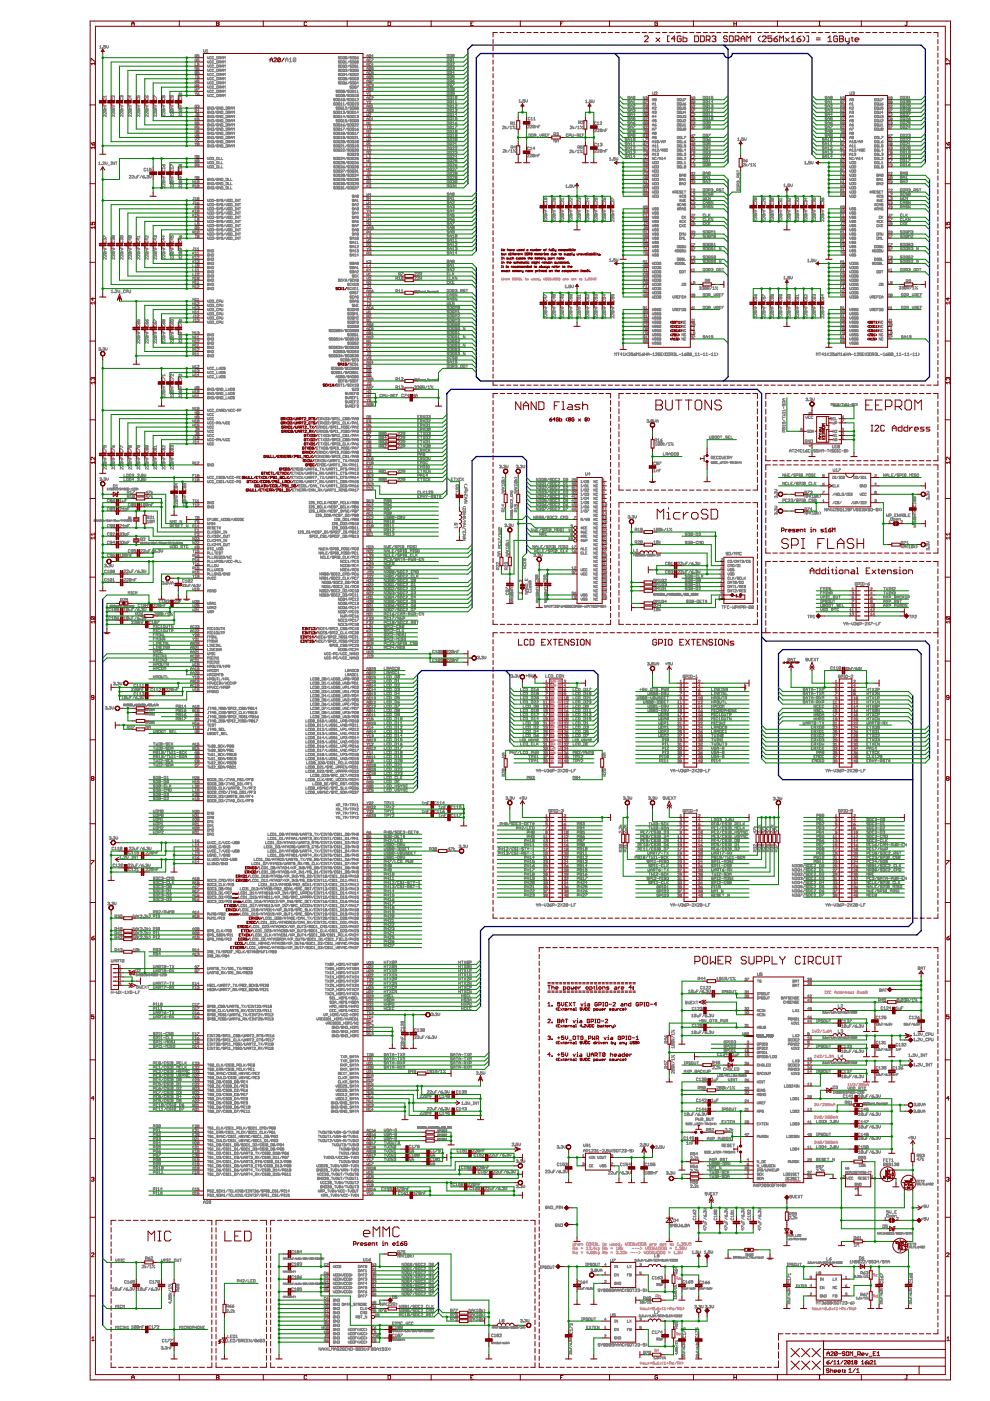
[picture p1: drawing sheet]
<svg xmlns="http://www.w3.org/2000/svg" width="210mm" height="297mm" viewBox="0 0 210 297" stroke-linecap="round" stroke-linejoin="round" font-family="sans-serif">
<g fill="none" stroke="#808080" stroke-width=".21">
<path d="M21.1 9.8l.2-.1v.5M21.1 10.2h.4M21.7 10.1l.1 .1zM22.4 9.7h-.4v.2h.4l-.1 .3-.3-.1M22.6 9.7v.3l.2 .2 .2-.2v-.3M38.1 19.7l.4 .1-.1 .3M38.1 19.7l.3 .4M38.1 19.7l-.1 .3 .4 .1M41.4 15.5h.2l.1-.3h-.3v.5M41.4 12.7h.3M41.4 12.5v.5M41.4 13.4v.5h.3"/>
<path d="M41.4 14.8v-.5l.1 .1 .2-.1v.5M41.4 17v.4l.1-.1 .2 .1v-.4M41.4 17.8v.5l.1-.1 .2 .1v-.5M41.4 18.7v.5l.1-.2 .2 .2v-.5M41.4 19.6l.1 .3M41.4 16.1h.3M41.5 16.1v.5M41.5 19.9v.2M41.5 15.5l.2 .2M41.7 11.7h-.3v.4l.3-.1v-.1h-.2M41.7 12.5v.5M41.7 19.6l-.2 .3"/>
<path d="M41.8 18.1h.3l.1 .1-.3 .1zM41.8 18.7h.4l-.4 .5M41.8 19.9h.3l.1 .1-.3 .1zM42.2 17h-.4v.2h.4l-.1 .2h-.3M42.2 16.1h-.4v.2h.4l-.1 .3-.3-.1M42.2 15.2h-.4v.2h.4l-.1 .3-.3-.1M42.2 14.3h-.4v.2h.4l-.1 .3-.3-.1M42.2 12.5h-.4v.2h.3l.1 .2h-.4M42.2 13.4h-.4v.2h.4l-.1 .3-.3-.1M42.2 11.6h-.4v.3h.4l-.1 .2-.3-.1M42.2 17.8l-.4 .3M42.2 19.6l-.4 .3"/>
<path d="M43.2 10.5l.1 .6 .2-.1v-.5M43.7 11.1h.4M43.7 10.7l.2-.2v.6M44 12l.2 .5 .1-.5M44 12.9l.2 .5 .1-.5M44 13.8l.2 .5 .1-.5M44 14.7l.2 .5 .1-.5M44 15.6v.3l.2 .1 .1-.4M44 16.4v.4l.2 .1 .1-.5M44 17.3v.4l.2 .1 .1-.5M44 18.2v.4l.2 .1 .1-.5M44 19.1v.4l.2 .1 .1-.5"/>
<path d="M44.8 13h-.3l.1 .4 .2-.1M44.8 14.8h-.3v.3h.3M44.8 15.6h-.3v.4h.3M44.8 16.5h-.3v.3h.3M44.8 17.4h-.3v.3h.3M44.8 12.1h-.3v.3h.3M44.8 13.9h-.3l.1 .4 .2-.1M44.8 18.3h-.3l.1 .4 .2-.1M44.8 19.2h-.3v.3h.3M45.3 17.4h-.3v.4l.3-.1M45.3 18.3h-.3v.4l.3-.1M45.3 13.9h-.3v.4l.3-.1"/>
<path d="M45.3 14.8h-.3v.4l.3-.1M45.3 12.1h-.3v.4l.3-.1M45.3 13h-.3v.4l.3-.1M45.3 15.6h-.3v.4h.3M45.3 16.5h-.3v.4l.3-.1M45.3 19.2h-.3v.3h.3M45.4 12.6h.4M45.4 13.5h.4M45.4 14.4h.4M45.4 15.2h.4M45.4 16.1h.4M45.4 17h.4"/>
<path d="M45.4 17.9h.4M45.4 18.8h.4M45.4 19.7h.4M46 19.1l.3 .1-.1 .4h-.2zM46 18.2l.3 .1-.1 .4h-.2zM46 15.6h.3l-.1 .4h-.2zM46 12l.3 .1-.1 .4h-.2zM46 12.9l.3 .1-.1 .4h-.2zM46 13.8l.3 .1-.1 .4h-.2zM46 14.7l.3 .1-.1 .4h-.2zM46 16.4l.3 .1-.1 .4h-.2zM46 17.3l.3 .1-.1 .4h-.2z"/>
<path d="M46.4 12.3h.3v-.3h-.3v.5M46.4 13.2l.4-.1-.1-.2h-.3v.5M46.4 14.1l.4-.1-.1-.2h-.3v.5M46.4 15l.4-.1-.1-.2h-.3v.5M46.4 15.9l.4-.1-.1-.2h-.3v.4M46.4 16.8l.4-.1-.1-.3h-.3v.5M46.4 17.7l.4-.1-.1-.3h-.3v.5M46.4 18.6l.4-.1-.1-.3h-.3v.5M46.4 19.5l.4-.1-.1-.3h-.3v.5M46.6 19.5l.2 .1M46.6 17.7l.2 .1M46.6 12.3l.2 .2"/>
<path d="M46.6 16.8l.2 .1M46.6 15.9l.2 .1M46.6 13.2l.2 .2M46.6 14.1l.2 .2M46.6 18.6l.2 .1M46.6 15l.2 .2M46.9 19.6l.2-.5 .2 .5M46.9 12.5l.2-.5 .2 .5M46.9 13.4l.2-.5 .2 .5M46.9 14.3l.2-.5 .2 .5M46.9 15.2l.2-.5 .2 .5M46.9 16l.2-.4 .2 .4"/>
<path d="M46.9 16.9l.2-.5 .2 .5M46.9 17.8l.2-.5 .2 .5M46.9 18.7l.2-.5 .2 .5M46.9 12.2h.4M46.9 13.1h.4M46.9 14h.4M46.9 14.9h.4M46.9 15.8h.4M46.9 16.7h.4M46.9 17.6h.4M46.9 18.5h.4M46.9 19.4h.4"/>
<path d="M47.4 19.6v-.5l.2 .2 .2-.2v.5M47.4 17.8v-.5l.2 .2 .2-.2v.5M47.4 18.7v-.5l.2 .2 .2-.2v.5M47.4 12.5v-.5l.2 .2 .2-.2v.5M47.4 13.4v-.5l.2 .2 .2-.2v.5M47.4 14.3v-.5l.2 .1 .2-.1v.5M47.4 15.2v-.5l.2 .1 .2-.1v.5M47.4 16v-.4l.2 .1 .2-.1v.4M47.4 16.9v-.5l.2 .2 .2-.2v.5M60.5 13.1v-.5l.3-.3 .3 .3v.5M60.5 12.7h.6M61.3 12.6l.3-.3v.8"/>
<path d="M61.3 13.1h.6M62.7 12.4l-.4-.1-.1 .7M62.7 12.4v.6l-.1 .1-.4-.1M62.7 12.4l-.5 .6M71.6 19.2h-.4l.4 .3-.1 .1-.3-.1M71.7 19.1l.4 .1-.1 .4h-.3zM72.1 17.4l-.3-.1-.1 .2 .4 .2h-.4M72.1 16.5l-.3-.1-.1 .2 .4 .2h-.4M72.1 15.6h-.3l-.1 .1 .4 .3h-.4M72.1 14.8l-.3-.1-.1 .1 .4 .3h-.4M72.1 13l-.3-.1-.1 .2 .4 .2h-.4M72.1 12.1l-.3-.1-.1 .2 .4 .2h-.4"/>
<path d="M72.1 13.9l-.3-.1-.1 .1 .4 .3h-.4M72.2 17.3l.4 .1-.1 .4h-.3zM72.2 16.4l.4 .1-.1 .4h-.3zM72.2 12.9l.4 .1-.1 .4h-.3zM72.2 12l.4 .1-.1 .4h-.3zM72.2 14.7l.4 .1-.1 .4h-.3zM72.2 13.8l.4 .1-.1 .4h-.3zM72.2 15.6h.4l-.1 .4h-.3zM72.3 19.1l.3 .1-.1 .4-.3-.1zM72.4 19.5l.2 .1M72.7 16.5h.3v.4l-.3-.1zM72.7 12.1h.3v.4l-.3-.1z"/>
<path d="M72.7 13h.3v.4l-.3-.1zM72.7 14.8h.3v.4l-.3-.1zM72.8 17.3l.2 .1v.4l-.3-.1zM72.8 13.8l.2 .1v.4l-.3-.1zM72.8 19.4v.2l.2-.1v-.1M72.8 15.6h.2v.4h-.3zM72.8 19.4v-.3l.2 .1v.2M72.8 19.4h.2M72.9 15l.1 .2M72.9 12.3l.1 .2M72.9 16.8l.1 .1M72.9 14.1l.1 .2"/>
<path d="M72.9 17.7l.1 .1M72.9 13.2l.1 .2M72.9 15.9l.1 .1M73.2 17.6l.3 .1-.2 .1zM73.2 13.9h.3l-.3 .4h.3M73.2 14.8l.2-.1v.2M73.2 13.1l.2-.2v.5M73.2 13.4h.3M73.4 14.9h.1M73.4 14.9v.3l-.2-.1M73.5 12.1l-.2-.1-.1 .4M73.5 16.4h-.3v.3l.2-.1 .1 .2h-.3"/>
<path d="M73.5 12.1v.3h-.3M73.5 15.8h-.3l.2-.2v.4M73.5 12.1l-.3 .3M73.5 19.1l-.3 .5M73.5 17.3l-.3 .3M74 19.2h-.3l.3 .3-.1 .1-.2-.1M74 12l-.3 .5M74 16.4l-.3 .5M74 17.3l-.3 .5M74 14.7l-.3 .5M74 13.8l-.3 .5M74 12.9l-.3 .5"/>
<path d="M74 15.6l-.3 .4M74.2 19.1l.3 .1-.1 .4h-.2zM74.5 13.9h-.3l.3 .2-.1 .2-.2-.1M74.5 13h-.3l.3 .2-.1 .2-.2-.1M74.5 12.1h-.3l.3 .2-.1 .2-.2-.1M74.5 14.8h-.3l.3 .2-.1 .2-.2-.1M74.5 16.5h-.3l.3 .3-.1 .1-.2-.1M74.5 18.3h-.3l.3 .3-.1 .1-.2-.1M74.5 15.6h-.3l.3 .3-.1 .1h-.2M74.5 17.4h-.3l.3 .3-.1 .1-.2-.1M74.7 14.7l.3 .1-.1 .4h-.2zM74.7 13.8l.3 .1-.1 .4h-.2z"/>
<path d="M74.7 19.2h.3v.3h-.3zM74.7 12l.3 .1-.1 .4h-.2zM74.7 12.9l.3 .1-.1 .4h-.2zM74.7 15.6h.3l-.1 .4h-.2zM74.7 16.4l.3 .1-.1 .4h-.2zM74.7 17.3l.3 .1-.1 .4h-.2zM74.7 18.2l.3 .1-.1 .4h-.2zM74.8 19.5l.2 .1M75.2 19.3l.1-.2v.5M75.2 19.6h.3M75.2 14.7l.3 .1-.1 .4-.2-.1zM75.2 12l.3 .1-.1 .4-.2-.1z"/>
<path d="M75.2 13.8l.3 .1-.1 .4-.2-.1zM75.2 12.9l.3 .1-.1 .4-.2-.1zM75.2 15.6h.3l-.1 .4h-.2zM75.2 16.4l.3 .1-.1 .4-.2-.1zM75.2 17.3l.3 .1-.1 .4-.2-.1zM75.2 18.2l.3 .1-.1 .4-.2-.1zM75.3 13.2l.2 .2M75.3 15l.2 .2M75.3 12.3l.2 .2M75.3 16.8l.2 .1M75.3 17.7l.2 .1M75.3 18.6l.2 .1"/>
<path d="M75.3 14.1l.2 .2M75.3 15.9l.2 .1M75.7 12.2h.2l.1 .2-.2 .1zM75.7 15.6h.3l-.3 .4h.3M75.7 16.5l.2-.1v.3M75.7 18.2h.3l-.3 .5M75.7 13.9l.1-.1v.5M75.7 19.3l.1-.2v.5M75.7 14.3h.3M75.7 19.6h.3M75.8 16.7h.1M75.9 16.7v.2l-.2-.1"/>
<path d="M76 12l-.3 .2M76 14.7h-.3v.2h.3l-.1 .3-.2-.1M76 13l-.2-.1-.1 .4M76 13l-.1 .4-.2-.1M76 17.6h-.3l.2-.3v.5M76 13l-.3 .3M77.8 13v-.3l.2-.2 .1 .2v.3M77.8 12.1v-.3l.2-.2 .1 .2v.3M77.8 13.9v-.4l.2-.1 .1 .1v.4M77.8 14.8v-.4l.2-.1 .1 .1v.4M77.8 15.7v-.4l.2-.1 .1 .1v.4M77.8 16.6v-.4l.2-.1 .1 .1v.4"/>
<path d="M77.8 17.4v-.3l.2-.1 .1 .1v.3M77.8 18.3v-.3l.2-.2 .1 .2v.3M77.8 19.2v-.3l.2-.2 .1 .2v.3M77.8 12.7h.3M77.8 19.6l.2 .3M77.8 11.9h.3M77.8 18.1h.3M77.8 19h.3M77.8 16.3h.3M77.8 17.2h.3M77.8 14.5h.3M77.8 13.6h.3"/>
<path d="M77.8 15.4h.3M78 19.9v.2M78.1 19.6l-.1 .3M78.3 14.3l.3 .1-.1 .4h-.2zM78.3 17h.3l-.1 .4h-.2zM78.3 18.7l.3 .1-.1 .4h-.2zM78.3 19.8l.1-.2v.5M78.3 11.6l.3 .1-.1 .4h-.2zM78.3 16.1h.3l-.1 .5h-.2zM78.3 11.9h.2M78.3 19h.2M78.3 16.3h.2"/>
<path d="M78.3 17.2h.2M78.3 14.5h.2M78.6 12.6h-.3l.1 .4 .2-.1M78.6 17.9h-.3l.1 .4 .2-.1M78.6 13.5h-.3l.1 .4 .2-.1M78.6 15.2h-.3l.1 .5 .2-.1M78.8 18.8h.3l-.3 .4h.3M78.8 17.9l.2-.1v.3M78.8 12.5h.3l-.3 .5M78.8 17h.3l-.3 .4M78.9 15.4v.3l.2-.1-.1-.2M78.9 14.5v.3l.2-.1-.1-.2"/>
<path d="M78.9 14.5v-.2l.2 .1-.1 .1M78.9 15.4v-.2h.2l-.1 .2M78.9 14.5h.1M78.9 15.4h.1M78.9 18.1h.1M79 18.1v.2l-.2-.1M79.1 16.1h-.3v.2h.3l-.1 .3-.2-.1M79.1 11.9h-.3l.2-.3v.5M79.1 13.6h-.3l.2-.2v.5M94.8 16l.3 .1v.4h-.3zM94.8 17.8h.3v.5h-.3zM94.8 14.2l.3 .1v.4h-.3z"/>
<path d="M94.8 12.4l.3 .1v.5h-.3zM94.8 11.5l.3 .1v.5h-.3zM94.8 13.3l.3 .1v.4h-.3zM94.8 15.1l.3 .1v.4h-.3zM94.8 16.9l.3 .1v.4h-.3zM94.8 18.6l.3 .2v.4h-.3zM94.8 19.5l.3 .1v.5h-.3zM95.4 16.1h.3l-.1 .4-.2-.1zM95.4 17.8h.3l-.1 .5-.2-.1zM95.4 17h.3l-.1 .4-.2-.1zM95.4 14.3h.3l-.1 .4-.2-.1zM95.4 12.5h.3l-.1 .5-.2-.1z"/>
<path d="M95.4 11.6h.3l-.1 .5-.2-.1zM95.4 13.4h.3l-.1 .4h-.2zM95.4 15.2h.3l-.1 .4-.2-.1zM95.5 18.6l.2 .2-.1 .4-.2-.1zM95.5 19.5l.2 .1-.1 .5-.2-.1zM95.5 14.6l.2 .1M95.5 17.2l.2 .2M95.5 16.3l.2 .2M95.5 19l.2 .2M95.5 18.1l.2 .2M95.5 19.9l.2 .2M95.5 13.7l.2 .1"/>
<path d="M95.5 12.8l.2 .2M95.5 11.9l.2 .2M95.5 15.5l.2 .1M95.9 17.1h.3l.1 .2-.3 .1zM95.9 14.3l.3-.1v.3M95.9 17.8h.4l-.4 .5M95.9 13.4h.4l-.4 .4h.4M95.9 12.6l.2-.2v.6M95.9 13h.4M96 18.9v.3l.3-.1-.1-.2M96 18.9v-.3l.3 .2-.1 .1M96 18.9h.2"/>
<path d="M96.1 14.5h.1M96.2 14.5v.2l-.3-.1M96.3 16h-.4v.3h.4l-.1 .2-.3-.1M96.3 19.8l-.4-.1 .1-.2 .3 .1v.4h-.4M96.3 11.6h-.4v.4M96.3 11.6v.4h-.4M96.3 15.4h-.4l.3-.3v.5M96.3 11.6l-.4 .4M96.3 16.9l-.4 .2M138.4 19.5l.1 .5h.3v-.5M139 19.6h.3l-.3 .4h.3M180.2 19.5l.1 .5h.3v-.5"/>
<path d="M180.8 19.6l.3-.1v.3M181 19.8h.1M181.1 19.8v.2h-.3M20.9 34.5l.2-.2v.6M20.9 34.9h.4M21.5 34.8l.1 .1zM21.8 34.4h.4l-.4 .5h.4M21.9 22.1v.3h.6M22 23.2l.5 .1-.1 .3M22 20.9v.4l.5-.2-.1-.2M22 23.2v.4h.4M22 23.2l.4 .4"/>
<path d="M22.2 22.3v.1M22.4 34.3v.4l.1 .2 .2-.2v-.4M22.5 24.4v.3l-.4-.3h-.2l.1 .3M22.5 20.3v.4M22.5 23.8v.4l-.5-.4v.4M22.5 22.6l-.4 .1v.3h.4M22.5 20.5h-.6l.2 .2M22.9 35h.4M23.5 34.9h.2M23.5 34.3h.2M23.6 34.3v.6M23.7 22.1v.3h.6"/>
<path d="M23.8 20.9v.4h.4v-.4M23.8 23.2l.5 .1-.1 .3M23.8 23.2v.4h.4M23.8 23.2l.4 .4M24 22.3v.1M24.3 34.3v.6l-.4-.6v.6M24.3 22.6l-.4 .1v.3h.4M24.3 20.3v.4l-.4-.4-.2 .1 .1 .3M24.3 23.8v.4l-.4-.4-.2 .1 .1 .3M24.3 24.4v.3l-.4-.3h-.2l.1 .3M24.4 34.3h.4M24.6 34.3v.6"/>
<path d="M25.5 22.1v.3h.6M25.6 20.9v.4l.5-.2-.1-.2M25.6 23.2l.4 .4M25.6 23.2v.4h.4M25.6 23.2l.5 .1-.1 .3M25.8 20.4v.1M25.8 22.3v.1M25.8 20.4h-.3l.1 .3M25.8 20.4h.3l-.1 .3M26.1 22.6l-.4 .1v.3h.4M26.1 24.4v.3l-.4-.3h-.2l.1 .3M26.1 23.8v.4l-.5-.4v.4"/>
<path d="M27.3 22.1v.3h.6M27.4 23.2v.4h.3M27.4 23.2l.5 .1-.2 .3M27.4 20.9v.4h.3v-.4M27.4 23.2l.3 .4M27.4 37.3h.4l-.4 .5h.4M27.6 20.3v.4l-.3-.3h.6M27.6 22.3v.1M27.9 24.4v.3l-.4-.3h-.2l.1 .3M27.9 23.8v.4l-.4-.4-.2 .1 .1 .3M27.9 22.6l-.4 .1v.3h.4M28 37.3h.3l-.3 .5h.3"/>
<path d="M28.5 37.4l.1 .4h.3v-.4M29.1 20.3v.4h.2v-.4l.3 .1-.1 .3M29.1 22.1v.3h.5M29.1 37.5h.2M29.1 23.2v.4h.4M29.1 23.2l.5 .1-.1 .3M29.1 20.9v.4h.4v-.4M29.1 23.2l.4 .4M29.3 22.3v.1M29.5 37.2h-.4v.6M29.6 22.6l-.3 .1v.3h.3M29.6 24.4v.3l-.3-.3h-.2v.3"/>
<path d="M29.6 23.8v.4l-.5-.4v.4M30.1 37.2l-.4 .6M30.3 37.5h.2l.1 .2-.2 .1zM30.6 37.2l-.3 .3M30.8 22.1v.3h.6M30.8 37.7l.1 .1zM30.8 20.3l.3 .4M30.9 35.8h-.4v.4h.4M30.9 23.2l-.1 .3 .5 .1M30.9 23.2l.5 .1-.1 .3M30.9 20.9v.4h.4v-.4M30.9 23.2l.4 .4"/>
<path d="M31.1 35.9l.2-.2v.5M31.1 37.3l.3-.1v.3M31.1 36.2h.4M31.1 20.4h.3l-.1 .3h-.2zM31.1 22.3v.1M31.3 37.5h.1M31.4 37.5v.3l-.3-.1M31.4 24.4v.3l-.4-.3h-.2l.1 .3M31.4 23.8v.4l-.4-.4-.2 .1 .1 .3M31.4 22.6l-.4 .1v.3h.4M31.7 37.2v.4l.2 .2 .2-.2v-.4M32.1 35.7h-.4v.3h.4l-.1 .2h-.3"/>
<path d="M32.6 22.1v.3h.6M32.6 20.7v-.4l.6 .4M32.7 23.2v.4h.4M32.7 23.2h.4v.4M32.7 20.9v.4h.4v-.4M32.7 23.2l.4 .4M32.9 22.3v.1M33.2 24.4v.3l-.4-.3h-.2l.1 .3M33.2 23.8v.4l-.4-.4-.2 .1 .1 .3M33.2 22.6l-.4 .1v.3h.4M34.4 22.1v.3h.6M34.4 37.2v.4h.6"/>
<path d="M34.4 34.9l.3 .3M34.5 36v.4h.4v-.4M34.5 20.9v.4h.4v-.4M34.5 23.2l-.1 .3 .5 .1M34.5 23.2h.4v.4M34.5 38.3h.4v.4M34.5 38.3l-.1 .3 .5 .1M34.5 23.2l.4 .4M34.5 38.3l.4 .4M34.7 20.4h-.3l.1 .3 .2-.1M34.7 20.4h.3l-.1 .3-.2-.1M34.7 34.9h.3l-.1 .3h-.2z"/>
<path d="M34.7 20.4v.2M34.7 22.3v.1M34.7 37.4v.2M35 38.9v.4l-.4-.4-.2 .1 .1 .3M35 24.4v.3l-.4-.3h-.2l.1 .3M35 23.8v.4l-.4-.4-.2 .1 .1 .3M35 22.6l-.4 .1v.3h.4M35 35.4v.4M35 39.5v.4l-.4-.4-.2 .1 .1 .3M35 37.8l-.4 .1v.2h.4M35 35.6h-.6l.2 .2M36.2 22.1v.3h.5"/>
<path d="M36.2 35.2v-.3l.5 .3M36.2 37.2v.4h.5M36.3 23.2l-.1 .3 .5 .1M36.3 23.2h.4v.4M36.3 36v.4h.4v-.4M36.3 20.9v.4h.4v-.4M36.3 38.3h.4v.4M36.3 38.3l-.1 .3 .5 .1M36.3 23.2l.4 .4M36.3 38.3l.4 .4M36.5 20.3l-.1 .4-.2-.1 .1-.3h.4v.4M36.5 22.3v.1"/>
<path d="M36.5 37.4v.2M36.7 39.5v.4l-.3-.4-.2 .1 .1 .3M36.7 24.4v.3l-.3-.3h-.2l.1 .3M36.7 23.8v.4l-.3-.4-.2 .1 .1 .3M36.7 22.6l-.3 .1v.3h.3M36.7 35.4v.4M36.7 38.9v.4l-.3-.4-.2 .1 .1 .3M36.7 37.8l-.3 .1v.2h.3M36.7 35.6h-.5l.2 .2M38 22.1v.3h.5M38 37.2v.4h.5M38.1 36v.4h.3v-.4"/>
<path d="M38.1 23.2l-.1 .3 .4 .1M38.1 23.2l.4 .1-.1 .3M38.1 20.9v.4h.3v-.4M38.1 38.3h.3v.4M38.1 38.3l-.1 .3 .4 .1M38.1 23.2l.3 .4M38.1 38.3l.3 .4M38.2 34.9h.3l-.1 .3-.2-.1M38.2 34.9h-.2l.1 .3 .1-.1M38.2 22.3v.1M38.2 34.9v.2M38.2 37.4v.2"/>
<path d="M38.5 20.5h-.5l.1 .2M38.5 23.8v.4l-.4-.4-.1 .1 .1 .3M38.5 24.4v.3l-.4-.3h-.1l.1 .3M38.5 22.6l-.4 .1v.3h.4M38.5 20.3v.4M38.5 35.4v.4M38.5 38.9v.4l-.4-.4-.1 .1 .1 .3M38.5 39.5v.4l-.4-.4-.1 .1 .1 .3M38.5 37.8l-.4 .1v.2h.4M38.5 35.6h-.5l.1 .2M40.9 39.5h.2l.1-.2-.3-.1v.5M41.2 38.3v.5l-.3-.5v.5"/>
<path d="M41.4 27.1l.3-.1-.1-.3h-.2v.5M41.4 35.1h.2l.1-.3h-.3v.4M41.4 38.5l.1-.2v.5M41.4 39.3l.1-.1v.5M41.4 33.5v-.5l.1 .1 .2-.1v.5M41.4 25v.4M41.4 27.6v.5l.3-.1v-.4M41.4 28.5v.4l.1 .1 .2-.5M41.4 29.4l.1 .3M41.4 30.3l.1 .2M41.4 37.9v-.5l.1 .2 .2-.2v.5M41.4 38.8h.3"/>
<path d="M41.4 39.7h.3M41.4 25.2l.3 .2M41.5 29.7v.2M41.5 30.5v.3M41.5 24.1h.2M41.6 24.1v.4h-.2M41.7 22.4h-.3v.4l.3-.1-.2-.2M41.7 23.3h-.3v.4l.3-.1-.2-.2M41.7 25.8v.5l-.3-.5v.5M41.7 33.8v.6l-.3-.6v.6M41.7 29.4l-.2 .3M41.7 30.3l-.2 .2"/>
<path d="M41.7 25l-.3 .3M41.8 22.4l.3-.1v.2M41.8 29.4h.4l-.4 .5M41.9 33.2v-.2h.3l-.1 .2M41.9 33.2v.3l.3-.1-.1-.2M41.9 30.5v.3l.3-.1-.1-.2M41.9 30.5v-.2l.3 .1-.1 .1M41.9 33.2h.2M41.9 30.5h.2M42 22.5h.1M42.1 22.5v.3l-.3-.1M42.2 24.1h-.4v.2h.4l-.1 .3-.3-.1"/>
<path d="M42.2 39.3l-.3-.1-.1 .4M42.2 26.7h-.4v.3h.4l-.1 .2-.3-.1M42.2 27.6h-.4v.3h.4l-.1 .2-.3-.1M42.2 25h-.4v.2h.4l-.1 .2h-.3M42.2 34.1h-.3v-.3l.3 .1v.4h-.4M42.2 35h-.3v-.2h.3v.4h-.4M42.2 28.5h-.4v.3l.3-.1 .1 .2h-.4M42.2 37.7h-.3v-.3l.3 .1v.3h-.4M42.2 38.4l-.3-.1-.1 .4M42.2 25.8h-.4v.3h.4l-.1 .2-.3-.1M42.2 38.4l-.1 .4-.3-.1M42.2 39.3l-.1 .4-.3-.1"/>
<path d="M42.2 23.4h-.4l.3-.2v.5M42.2 38.4l-.4 .3M42.2 39.3l-.4 .3M44 20v.3l.2 .2 .1-.5M44 33.4l.2 .4 .1-.4M44 34.2l.2 .5 .1-.5M44 35.1l.2 .5 .1-.5M44.3 26.3h-.3l.1 .4 .2-.1v-.1h-.1M44.3 27.2h-.3l.1 .4 .2-.1v-.1h-.1M44.3 39.7h-.3l.1 .4 .2-.1v-.2h-.1M44.3 22.8h-.3l.1 .4 .2-.1v-.2h-.1M44.3 23.6h-.3l.1 .5 .2-.1v-.2h-.1"/>
<path d="M44.3 24.5h-.3l.1 .5 .2-.1v-.2h-.1M44.3 25.4h-.3l.1 .4h.2v-.2h-.1M44.3 28.1h-.3l.1 .4 .2-.1v-.1h-.1M44.3 29h-.3l.1 .4 .2-.1v-.2h-.1M44.3 29.9h-.3l.1 .4 .2-.1v-.2h-.1M44.3 30.8h-.3l.1 .4 .2-.1v-.2h-.1M44.3 37.9h-.3l.1 .4 .2-.1-.1-.1M44.3 38.8h-.3l.1 .4 .2-.1-.1-.2M44.5 33.4h.3l-.1 .4h-.2zM44.5 35.1l.3 .1-.1 .4h-.2zM44.5 34.2l.3 .1-.1 .4h-.2zM44.8 20.1h-.3v.3h.3"/>
<path d="M44.8 22.7v.5l-.3-.5v.5M44.8 23.6v.5l-.3-.5v.5M44.8 24.5v.5l-.3-.5v.5M44.8 25.4v.4l-.3-.4v.4M44.8 26.2v.5l-.3-.5v.5M44.8 27.1v.5l-.3-.5v.5M44.8 28v.5l-.3-.5v.5M44.8 28.9v.5l-.3-.5v.5M44.8 29.8v.5l-.3-.5v.5M44.8 30.7v.5l-.3-.5v.5M44.8 37.8v.5l-.3-.5v.5M44.8 38.7v.5l-.3-.5v.5"/>
<path d="M44.8 39.6v.5l-.3-.5v.5M45 26.2l.3 .1-.1 .4h-.2zM45 27.1l.3 .1-.1 .4h-.2zM45 33.4h.3l-.1 .4h-.2zM45 37.8l.3 .1-.1 .4h-.2zM45 35.1l.3 .1-.1 .4h-.2zM45 29.8l.3 .1-.1 .4h-.2zM45 28.9l.3 .1-.1 .4h-.2zM45 30.7l.3 .1-.1 .4h-.2zM45 38.7l.3 .1-.1 .4h-.2zM45 39.6l.3 .1-.1 .4h-.2zM45 25.4h.3l-.1 .4h-.2z"/>
<path d="M45 28l.3 .1-.1 .4h-.2zM45 22.7l.3 .1-.1 .4h-.2zM45 23.6h.3l-.1 .5h-.2zM45 24.5h.3l-.1 .5h-.2zM45 34.2l.3 .1-.1 .4h-.2zM45.3 20.1h-.3v.3h.3M45.4 34.8h.4M45.4 33.9h.4M45.4 35.7h.4M45.4 20.6h.4M45.8 22.7l-.4 .5M45.8 23.6l-.4 .5"/>
<path d="M45.8 24.5l-.4 .5M45.8 25.4l-.4 .4M45.8 37.8l-.4 .5M45.8 26.2l-.4 .5M45.8 38.7l-.4 .5M45.8 27.1l-.4 .5M45.8 39.6l-.4 .5M45.8 28l-.4 .5M45.8 28.9l-.4 .5M45.8 29.8l-.4 .5M45.8 30.7l-.4 .5M46 33.4h.3l-.1 .4h-.2z"/>
<path d="M46 35.1l.3 .1-.1 .4h-.2zM46 34.2l.3 .1-.1 .4h-.2zM46 20l.3 .1-.1 .4h-.2zM46.3 29h-.3v.3l.2 .1 .1-.3h-.2M46.3 28.1h-.3v.3l.2 .1 .1-.2h-.2M46.3 26.3h-.3v.3l.2 .1 .1-.2h-.2M46.3 27.2h-.3v.3l.2 .1 .1-.2h-.2M46.3 38.8h-.3v.3l.2 .1 .1-.3h-.2M46.3 29.9h-.3v.3l.2 .1 .1-.3h-.2M46.3 23.6h-.3v.4l.2 .1 .1-.3h-.2M46.3 37.9h-.3v.3l.2 .1 .1-.2h-.2M46.3 30.8h-.3v.3l.2 .1 .1-.3h-.2"/>
<path d="M46.3 39.7h-.3v.3l.2 .1 .1-.3h-.2M46.3 25.4h-.3v.4h.2l.1-.2h-.2M46.3 22.8h-.3v.3l.2 .1 .1-.3h-.2M46.3 24.5h-.3v.4l.2 .1 .1-.3h-.2M46.4 33.4v.4h.4M46.4 20.3h.4l-.1-.3h-.3v.5M46.4 34.2v.5h.4M46.4 35.1v.5h.4M46.6 20.3l.2 .2M46.8 22.7v.5l-.4-.5v.5M46.8 23.6v.5l-.4-.5v.5M46.8 24.5v.5l-.4-.5v.5"/>
<path d="M46.8 25.4v.4l-.4-.4v.4M46.8 26.2v.5l-.4-.5v.5M46.8 27.1v.5l-.4-.5v.5M46.8 28v.5l-.4-.5v.5M46.8 28.9v.5l-.4-.5v.5M46.8 29.8v.5l-.4-.5v.5M46.8 30.7v.5l-.4-.5v.5M46.8 37.8v.5l-.4-.5v.5M46.8 38.7v.5l-.4-.5v.5M46.8 39.6v.5l-.4-.5v.5M46.9 22.7l.4 .1-.1 .4h-.3zM46.9 26.2l.4 .1-.1 .4h-.3z"/>
<path d="M46.9 27.1l.4 .1-.1 .4h-.3zM46.9 30.7l.4 .1-.1 .4h-.3zM46.9 29.8l.4 .1-.1 .4h-.3zM46.9 20.5l.2-.5 .2 .5M46.9 33.4v.4h.4M46.9 28.9l.4 .1-.1 .4h-.3zM46.9 38.7l.4 .1-.1 .4h-.3zM46.9 39.6l.4 .1-.1 .4h-.3zM46.9 25.4h.4l-.1 .4h-.3zM46.9 28l.4 .1-.1 .4h-.3zM46.9 37.8l.4 .1-.1 .4h-.3zM46.9 23.6h.4l-.1 .5h-.3z"/>
<path d="M46.9 24.5h.4l-.1 .5h-.3zM46.9 34.2v.5h.4M46.9 35.1v.5h.4M46.9 20.3h.4M47.4 26.8h.4M47.4 23.2h.4M47.4 20.5v-.5l.2 .2 .2-.2v.5M47.4 31.3h.4M47.4 30.4h.4M47.4 24.1h.4M47.4 25h.4M47.4 25.9h.4"/>
<path d="M47.4 38.4h.4M47.4 39.3h.4M47.4 27.7h.4M47.4 28.6h.4M47.4 29.5h.4M47.9 29.8l.3 .1v.4h-.3zM47.9 28l.3 .1v.4h-.3zM47.9 26.2l.3 .1v.4h-.3zM47.9 27.1l.3 .1v.4h-.3zM47.9 23.6h.3v.5h-.3zM47.9 28.9l.3 .1v.4h-.3zM47.9 39.6l.3 .1v.4h-.3z"/>
<path d="M47.9 38.7l.3 .1v.4h-.3zM47.9 25.4h.3v.4h-.3zM47.9 30.7l.3 .1v.4h-.3zM47.9 22.7l.3 .1v.4h-.3zM47.9 24.5h.3v.5h-.3zM47.9 37.8l.3 .1v.4h-.3zM48.4 27.5h.2l.1-.3-.3-.1v.5M48.4 26.6h.2l.1-.3-.3-.1v.5M48.4 31l.3-.1-.1-.2h-.2v.5M48.4 30.1h.2l.1-.2-.3-.1v.5M48.4 29.2h.2l.1-.2-.3-.1v.5M48.4 23l.3-.1-.1-.2h-.2v.5"/>
<path d="M48.4 23.9l.3-.1-.1-.2h-.2v.5M48.4 24.8h.2l.1-.3h-.3v.5M48.4 25.7h.2l.1-.3h-.3v.4M48.4 28.3h.2l.1-.2-.3-.1v.5M48.4 37.8v.5h.3M48.4 38.7v.5h.3M48.4 39.6v.5h.3M48.6 23l.1 .2M48.6 23.9l.1 .2M48.6 24.8l.1 .2M48.6 25.7l.1 .1M48.6 26.6l.1 .1"/>
<path d="M48.6 27.5l.1 .1M48.6 28.3l.1 .2M48.6 29.2l.1 .2M48.6 30.1l.1 .2M48.6 31l.1 .2M48.9 29.4v-.3l.2-.2 .1 .5M48.9 28.5v-.3l.2-.2 .1 .5M48.9 27.4h.3M48.9 25v-.4l.2-.1 .1 .5M48.9 23.8h.3M48.9 23.2v-.4l.2-.1 .1 .5M48.9 24.1v-.4l.2-.1 .1 .5"/>
<path d="M48.9 25.8v-.3l.2-.1 .1 .4M48.9 26.7v-.3l.2-.2 .1 .5M48.9 27.6v-.3l.2-.2 .1 .5M48.9 30.3v-.3l.2-.2 .1 .5M48.9 31.2l.2-.5 .1 .5M48.9 37.8v.5h.3M48.9 38.7v.5h.3M48.9 39.6v.5h.3M48.9 30.9h.3M48.9 22.9h.3M48.9 24.7h.3M48.9 25.6h.3"/>
<path d="M48.9 26.5h.3M48.9 28.3h.3M48.9 29.1h.3M48.9 30h.3M49.4 24.1v-.5l.2 .1 .1-.1v.5M49.4 23.2v-.5l.2 .1 .1-.1v.5M49.4 25v-.5l.2 .1 .1-.1v.5M49.4 25.8v-.4l.2 .1 .1-.1v.4M49.4 26.7v-.5l.2 .2 .1-.2v.5M49.4 27.6v-.5l.2 .2 .1-.2v.5M49.4 28.5v-.5l.2 .2 .1-.2v.5M49.4 29.4v-.5l.2 .2 .1-.2v.5"/>
<path d="M49.4 30.3v-.5l.2 .2 .1-.2v.5M49.4 31.2v-.5l.2 .2 .1-.2v.5M71.1 31.7h-.4l.4 .2-.1 .2-.3-.1M71.1 26.3h-.4l.4 .3-.1 .1-.3-.1M71.1 27.2h-.4l.4 .3-.1 .1-.3-.1M71.1 21h-.4l.4 .2-.1 .2-.3-.1M71.1 33.4h-.4l.4 .3-.1 .1h-.3M71.1 21.9l-.3-.1-.1 .1 .4 .3h-.4M71.1 35.2l-.3-.1-.1 .2 .4 .2h-.4M71.1 29.9l-.3-.1-.1 .2 .4 .2h-.4M71.1 29l-.3-.1-.1 .2 .4 .2h-.4M71.1 23.6h-.4l.4 .3-.1 .2-.3-.1"/>
<path d="M71.1 38.8l-.3-.1-.1 .2 .4 .2h-.4M71.1 30.8l-.3-.1-.1 .2 .4 .2h-.4M71.1 34.3l-.3-.1-.1 .2 .4 .2h-.4M71.1 37.9h-.4l.4 .2-.1 .2-.3-.1M71.1 39.7h-.4l.4 .2-.1 .2-.3-.1M71.1 28.1l-.3-.1-.1 .2 .4 .2h-.4M71.1 24.5h-.4l.4 .3-.1 .2-.3-.1M71.1 36.1l-.3-.1-.1 .2 .4 .2h-.4M71.1 37l-.3-.1-.1 .2 .4 .2h-.4M71.2 26.2l.4 .1-.1 .4h-.3zM71.2 27.1l.4 .1-.1 .4h-.3zM71.2 33.4h.4l-.1 .4h-.3z"/>
<path d="M71.2 21.8l.4 .1-.1 .4h-.3zM71.2 23.6h.4l-.1 .5h-.3zM71.2 35.1l.4 .1-.1 .4h-.3zM71.2 29.8l.4 .1-.1 .4h-.3zM71.2 28.9l.4 .1-.1 .4h-.3zM71.2 38.7l.4 .1-.1 .4h-.3zM71.2 28l.4 .1-.1 .4h-.3zM71.2 39.6l.4 .1-.1 .4h-.3zM71.2 30.7l.4 .1-.1 .4h-.3zM71.2 20.9l.4 .1-.1 .4h-.3zM71.2 24.5h.4l-.1 .5h-.3zM71.2 31.6l.4 .1-.1 .4h-.3z"/>
<path d="M71.2 34.2l.4 .1-.1 .4h-.3zM71.2 36l.4 .1-.1 .4h-.3zM71.2 36.9l.4 .1-.1 .4h-.3zM71.2 37.8l.4 .1-.1 .4h-.3zM71.6 22.8h-.4l.4 .2-.1 .2-.3-.1M71.6 25.4h-.4l.4 .3-.1 .1h-.3M71.6 20.1h-.4l.4 .2-.1 .2-.3-.1M71.7 26.3h.4l-.1 .4-.3-.1zM71.7 27.2h.4l-.1 .4-.3-.1zM71.7 33.4h.4l-.1 .4h-.3zM71.7 20l.4 .1-.1 .4h-.3zM71.7 29h.4l-.1 .4-.3-.1z"/>
<path d="M71.7 31.7h.4l-.1 .4-.3-.1zM71.7 34.3h.4l-.1 .4-.3-.1zM71.7 23.6h.4l-.1 .5-.3-.1zM71.7 25.4h.4l-.1 .4h-.3zM71.7 30.8h.4l-.1 .4-.3-.1zM71.7 28.1h.4l-.1 .4-.3-.1zM71.7 22.7l.4 .1-.1 .4h-.3zM71.7 24.5h.4l-.1 .5-.3-.1zM71.8 21.8l.3 .1-.1 .4-.3-.1zM71.8 35.1l.3 .1-.1 .4-.3-.1zM71.8 29.8l.3 .1-.1 .4-.3-.1zM71.8 38.7l.3 .1-.1 .4-.3-.1z"/>
<path d="M71.8 39.6l.3 .1-.1 .4-.3-.1zM71.8 20.9l.3 .1-.1 .4-.3-.1zM71.8 36l.3 .1-.1 .4-.3-.1zM71.8 36.9l.3 .1-.1 .4-.3-.1zM71.8 37.8l.3 .1-.1 .4-.3-.1zM71.9 39.9l.2 .2M71.9 39l.2 .2M71.9 37.3l.2 .1M71.9 34.6l.2 .1M71.9 36.4l.2 .1M71.9 33.7l.2 .1M71.9 35.5l.2 .1"/>
<path d="M71.9 38.1l.2 .2M71.9 26.6l.2 .1M71.9 28.3l.2 .2M71.9 31l.2 .2M71.9 31.9l.2 .2M71.9 27.5l.2 .1M71.9 29.2l.2 .2M71.9 30.1l.2 .2M71.9 24.8l.2 .2M71.9 22.1l.2 .2M71.9 23.9l.2 .2M71.9 21.2l.2 .2"/>
<path d="M72.2 26.7h.4M72.2 33.4h.4l-.4 .4h.4M72.2 20.1h.4v.3h-.4zM72.2 35.2h.4l-.4 .4h.4M72.2 29.9h.4l-.4 .4h.4M72.2 29.4h.4M72.2 38.8l.3-.1v.2M72.2 30.8h.4l-.4 .4h.4M72.2 36.1h.4l-.4 .4h.4M72.2 37.9h.4l-.4 .4h.4M72.2 39.7l.3-.1v.2M72.2 22.8h.4l-.1 .4-.3-.1z"/>
<path d="M72.2 21.1l.2-.2v.5M72.2 21.9l.2-.1v.5M72.2 23.7l.2-.1v.5M72.2 24.6l.2-.1v.5M72.2 26.4l.2-.2v.5M72.2 27.3l.2-.2v.5M72.2 28.2l.2-.2v.5M72.2 29.1l.2-.2v.5M72.2 25.4h.4l-.1 .4h-.3zM72.2 28.5h.4M72.2 31.7h.4l-.4 .4h.4M72.2 34.3h.4l-.4 .4h.4"/>
<path d="M72.2 37h.4l-.4 .4h.4M72.2 22.3h.4M72.2 24.1h.4M72.2 25h.4M72.2 27.6h.4M72.2 21.4h.4M72.4 23l.2 .2M72.4 38.9h.1M72.4 39.8h.1M72.4 20.3l.2 .2M72.4 25.7l.2 .1M72.5 38.9v.3l-.3-.1"/>
<path d="M72.5 39.8v.3l-.3-.1M72.7 26.5h.3v.1l-.2 .1zM72.7 27.1h.3l-.3 .5M72.7 23.6h.3v.2M72.7 22.8l.2-.1v.5M72.7 25.8h.3M72.7 31.2h.3M72.7 21.9l.2-.1v.5M72.7 25.5l.2-.1v.4M72.7 30.9l.2-.2v.5M72.7 39.8l.2-.2v.5M72.7 35.4l.3 .1-.2 .1z"/>
<path d="M72.7 36h.3l-.3 .5M72.7 31.7h.3l-.3 .4h.3M72.7 23.2h.3M72.7 22.3h.3M72.8 37.2v-.3l.2 .1v.2M72.8 28.3v.2l.2-.1v-.1M72.8 28.3v-.3l.2 .1v.2M72.8 37.2v.2l.2-.1v-.1M72.8 37.2h.2M72.8 28.3h.2M72.9 23.8h.1M73 23.8v.3l-.3-.1"/>
<path d="M73 33.6h-.3l.3-.2v.4M73 20.3h-.2v-.3l.2 .1v.3h-.3M73 29.9l-.2-.1-.1 .4M73 29.1h-.2v-.2l.2 .1v.3h-.3M73 38.8l-.2-.1-.1 .4M73 35.1l-.3 .3M73 34.2h-.3v.3h.3v.2l-.3-.1M73 21h-.3v.3M73 38.1l-.3-.1 .1-.2 .2 .1v.3h-.3M73 21v.3h-.3M73 29.9v.4l-.3-.1M73 38.8v.4l-.3-.1"/>
<path d="M73 24.7h-.3l.3-.2v.5M73 38.8l-.3 .3M73 29.9l-.3 .3M73 26.2l-.3 .3M73 21l-.3 .3M73.2 22.8h.3l-.3 .4h.3M73.5 25.4h-.3v.2l.2-.1 .1 .3h-.3M73.5 38.7l-.3 .5M73.5 34.2l-.3 .5M73.5 36l-.3 .5M73.5 36.9l-.3 .5M73.5 39.6l-.3 .5"/>
<path d="M73.5 33.4l-.3 .4M73.5 35.1l-.3 .5M73.5 37.8l-.3 .5M73.5 26.2l-.3 .5M73.5 28l-.3 .5M73.5 30.7l-.3 .5M73.5 31.6l-.3 .5M73.5 27.1l-.3 .5M73.5 28.9l-.3 .5M73.5 29.8l-.3 .5M73.5 24.5l-.3 .5M73.5 20l-.3 .5"/>
<path d="M73.5 21.8l-.3 .5M73.5 23.6l-.3 .5M73.5 20.9l-.3 .5M74 31.7h-.3l.3 .2-.1 .2-.2-.1M74 26.3h-.3l.3 .3-.1 .1-.2-.1M74 27.2h-.3l.3 .3-.1 .1-.2-.1M74 32.6l-.2-.1-.1 .1 .3 .3h-.3M74 21h-.3l.3 .2-.1 .2-.2-.1M74 33.4h-.3l.3 .3-.1 .1h-.2M74 23.6h-.3l.3 .3-.1 .2-.2-.1M74 21.9h-.3l.3 .2-.1 .2-.2-.1M74 24.5h-.3l.3 .3-.1 .2-.2-.1"/>
<path d="M74 35.2l-.2-.1-.1 .2 .3 .2h-.3M74 29.9l-.2-.1-.1 .2 .3 .2h-.3M74 29l-.2-.1-.1 .2 .3 .2h-.3M74 38.8l-.2-.1-.1 .2 .3 .2h-.3M74 30.8l-.2-.1-.1 .2 .3 .2h-.3M74 34.3l-.2-.1-.1 .2 .3 .2h-.3M74 39.7h-.3l.3 .2-.1 .2-.2-.1M74 20.1h-.3l.3 .2-.1 .2-.2-.1M74 28.1l-.2-.1-.1 .2 .3 .2h-.3M74 36.1l-.2-.1-.1 .2 .3 .2h-.3M74 37l-.2-.1-.1 .2 .3 .2h-.3M74 37.9h-.3l.3 .2-.1 .2-.2-.1"/>
<path d="M74 22.7l-.3 .5M74 25.4l-.3 .4M74.2 36l.3 .1-.1 .4h-.2zM74.2 26.2l.3 .1-.1 .4h-.2zM74.2 27.1l.3 .1-.1 .4h-.2zM74.2 32.5l.3 .1-.1 .4h-.2zM74.2 33.4h.3l-.1 .4h-.2zM74.2 21.8l.3 .1-.1 .4h-.2zM74.2 35.1l.3 .1-.1 .4h-.2zM74.2 29.8l.3 .1-.1 .4h-.2zM74.2 28.9l.3 .1-.1 .4h-.2zM74.2 38.7l.3 .1-.1 .4h-.2z"/>
<path d="M74.2 39.6l.3 .1-.1 .4h-.2zM74.2 30.7l.3 .1-.1 .4h-.2zM74.2 28l.3 .1-.1 .4h-.2zM74.2 20l.3 .1-.1 .4h-.2zM74.2 20.9l.3 .1-.1 .4h-.2zM74.2 23.6h.3l-.1 .5h-.2zM74.2 24.5h.3l-.1 .5h-.2zM74.2 31.6l.3 .1-.1 .4h-.2zM74.2 34.2l.3 .1-.1 .4h-.2zM74.2 36.9l.3 .1-.1 .4h-.2zM74.2 37.9h.3l-.1 .4-.2-.1zM74.4 38.1l.1 .2"/>
<path d="M74.5 25.4h-.3l.3 .3-.1 .1h-.2M74.5 22.8h-.3l.3 .2-.1 .2-.2-.1M74.7 26.3h.3l-.1 .4-.2-.1zM74.7 27.2h.3l-.1 .4-.2-.1zM74.7 32.6h.3l-.1 .4-.2-.1zM74.7 33.4h.3l-.1 .4h-.2zM74.7 21.9h.3l-.1 .4-.2-.1zM74.7 29h.3l-.1 .4-.2-.1zM74.7 28.1h.3l-.1 .4-.2-.1zM74.7 31.7h.3l-.1 .4-.2-.1zM74.7 37h.3l-.1 .4-.2-.1zM74.7 25.4h.3l-.1 .4h-.2z"/>
<path d="M74.7 20.1h.3v.3h-.3zM74.7 22.7l.3 .1-.1 .4h-.2zM74.7 24.5h.3l-.1 .5-.2-.1zM74.7 37.8l.3 .1-.1 .4h-.2zM74.8 35.1l.2 .1-.1 .4-.2-.1zM74.8 29.8l.2 .1-.1 .4-.2-.1zM74.8 38.7l.2 .1-.1 .4-.2-.1zM74.8 39.6l.2 .1-.1 .4-.2-.1zM74.8 30.7l.2 .1-.1 .4-.2-.1zM74.8 20.9l.2 .1-.1 .4-.2-.1zM74.8 23.6h.2l-.1 .5-.2-.1zM74.8 34.2l.2 .1-.1 .4-.2-.1z"/>
<path d="M74.8 36l.2 .1-.1 .4-.2-.1zM74.8 27.5l.2 .1M74.8 39l.2 .2M74.8 34.6l.2 .1M74.8 33.7l.2 .1M74.8 36.4l.2 .1M74.8 35.5l.2 .1M74.8 37.3l.2 .1M74.8 39.9l.2 .2M74.8 32.8l.2 .2M74.8 31.9l.2 .2M74.8 28.3l.2 .2"/>
<path d="M74.8 26.6l.2 .1M74.8 29.2l.2 .2M74.8 31l.2 .2M74.8 30.1l.2 .2M74.8 24.8l.2 .2M74.8 20.3l.2 .2M74.8 22.1l.2 .2M74.8 23.9l.2 .2M74.8 21.2l.2 .2M75.2 26.3h.3l-.3 .4h.3M75.2 32.6h.3l-.3 .4h.3M75.2 33.4h.3l-.3 .4h.3"/>
<path d="M75.2 35.2h.3l-.3 .4h.3M75.2 29h.3l-.3 .4h.3M75.2 38.8h.3l-.3 .4h.3M75.2 28.2l.1-.2v.5M75.2 34.3h.3l-.3 .4h.3M75.2 39.7h.3l-.3 .4h.3M75.2 25.4h.3l-.1 .4h-.2zM75.2 31.7h.3l-.3 .4h.3M75.2 36.1l.2-.1v.3M75.2 37h.3l-.3 .4h.3M75.2 37.9l.2-.1v.3M75.2 31.2h.3"/>
<path d="M75.2 28.5h.3M75.2 20.2l.1-.2v.5M75.2 21.1l.1-.2v.5M75.2 21.9l.1-.1v.5M75.2 23.7l.1-.1v.5M75.2 24.6l.1-.1v.5M75.2 27.3l.1-.2v.5M75.2 30l.1-.2v.5M75.2 30.9l.1-.2v.5M75.2 22.3h.3M75.2 24.1h.3M75.2 25h.3"/>
<path d="M75.2 27.6h.3M75.2 30.3h.3M75.2 20.5h.3M75.2 21.4h.3M75.2 22.7l.3 .1-.1 .4-.2-.1zM75.3 36.3h.1M75.3 38.1h.1M75.3 25.7l.2 .1M75.3 23l.2 .2M75.4 36.3v.2l-.2-.1M75.4 38.1v.2l-.2-.1M75.7 26.3h.3l-.3 .4h.3"/>
<path d="M75.7 21h.3l-.3 .4h.3M75.7 27.4h.2l.1 .1-.2 .1zM75.7 29.4h.3M75.7 29.1l.1-.2v.5M75.7 39.6h.3l-.3 .5M75.7 34.5l.3 .1-.2 .1zM75.7 28h.3l-.3 .5M75.7 24.5h.2v.2M75.7 32.6l.2-.1v.2M75.7 36.2l.1-.2v.5M75.7 36.5h.3M75.8 22.9v.3l.2-.1-.1-.2"/>
<path d="M75.8 22.9v-.2l.2 .1-.1 .1M75.8 35.4v-.3l.2 .1-.1 .2M75.8 30v-.2l.2 .1-.1 .1M75.8 30v.3l.2-.1-.1-.2M75.8 35.4v.2l.2-.1-.1-.1M75.8 22.9h.1M75.8 35.4h.1M75.8 30h.1M75.8 32.7h.1M75.8 24.7h.1M75.9 32.7v.3l-.2-.1M75.9 24.7v.3l-.2-.1"/>
<path d="M76 33.4h-.3v.2l.2-.1 .1 .3h-.3M76 25.6h-.2v-.2h.2v.4h-.3M76 21.8h-.3v.2h.3l-.1 .3-.2-.1M76 23.8h-.3l.2-.2v.5M76 38.9h-.3l.1-.2 .2 .1v.3h-.3M76 37.9l-.2-.1-.1 .4M76 30.9h-.3l.1-.2 .2 .1v.3h-.3M76 20.1h-.3v.3M76 31.7l-.2-.1-.1 .4M76 20.1v.3h-.3M76 31.7l-.1 .4-.2-.1M76 37.9l-.1 .4-.2-.1"/>
<path d="M76 37.2h-.3l.2-.3v.5M76 34.2l-.3 .3M76 37.9l-.3 .3M76 31.7l-.3 .3M76 27.1l-.3 .3M76 20.1l-.3 .3M77.8 26.7h.3M77.8 25.4l.2-.4 .1 .4M77.8 23.7l.2-.5 .1 .5M77.8 30.6l.3-.1-.1-.2h-.2v.5M77.8 24.1v.5l.2-.2 .1 .2v-.5M77.8 21l.2-.5 .1 .5"/>
<path d="M77.8 22.8l.2-.5 .1 .5M77.8 28.5l.1 .5 .2-.1v-.4M77.8 29.4l.1 .5 .2-.1v-.4M77.8 32.6v-.5l.2 .1 .1-.1v.5M77.8 37.9v-.5l.2 .2 .1-.2v.5M77.8 31.2h.3M77.8 21.4l.2 .2M77.8 33v.5h.3M77.8 33.8v.6M77.8 34.8v.4h.3M77.8 35.6v.5M77.8 39.2v.5"/>
<path d="M77.8 22.5h.3M77.8 23.4h.3M77.8 34.1h.3M77.8 35.9h.3M77.8 25.2h.3M77.8 20.7h.3M77.9 39.4l.2 .3M78 36.5h.1M78 21.6v.3M78 26.7v.5M78 31.2v.5M78 36.5v.4h-.2"/>
<path d="M78.1 38.4h-.3l.1 .4 .2-.1v-.2h-.1M78.1 21.4l-.1 .2M78.1 25.8v.5l-.3-.5v.5M78.1 27.6v.5l-.3-.5v.5M78.1 33.8v.6M78.1 35.6v.5M78.1 39.2l-.3 .3M78.3 39.3h.3l-.3 .4h.3M78.3 31.7h.3M78.3 26.8h.3l-.3 .4h.3M78.3 22.8l.1-.5 .2 .5M78.3 21.5h.3l-.3 .4h.3"/>
<path d="M78.3 29.5h.3l-.3 .4h.3M78.3 34.8h.3l-.3 .4h.3M78.3 38.4h.3l-.3 .4h.3M78.3 34.4h.3M78.3 23.2l.3 .1-.1 .4h-.2zM78.3 26l.1-.2v.5M78.3 28.7l.1-.2v.5M78.3 30.5l.1-.2v.5M78.3 31.3l.1-.1v.5M78.3 33.1l.1-.1v.5M78.3 34l.1-.2v.6M78.3 36.7l.1-.2v.5"/>
<path d="M78.3 37.6l.1-.2v.5M78.3 24.2h.3l-.3 .4h.3M78.3 27.7h.3l-.3 .4h.3M78.3 32.2h.3l-.3 .4h.3M78.3 35.7h.3l-.3 .4h.3M78.3 22.5h.3M78.3 23.4h.2M78.3 37h.3M78.3 33.5h.3M78.3 37.9h.3M78.3 26.3h.3M78.3 30.8h.3"/>
<path d="M78.3 29h.3M78.3 20.1h.3M78.6 25h-.3l.1 .4h.2M78.6 20.6h-.3l.1 .4 .2-.1M78.8 20.6h.3l-.3 .4h.3M78.8 23.3l.2-.1v.2M78.8 25.4h.3M78.8 22.5l.1-.2v.5M78.8 25.1l.1-.1v.4M78.8 22.8h.3M78.9 23.4h.1M79 23.4v.3l-.2-.1"/>
<path d="M94.8 31.2h.3v.5h-.3zM94.8 38.3l.3 .1v.4h-.3zM94.8 26.7l.3 .1v.4h-.3zM94.8 32.9l.3 .1v.5h-.3zM94.8 39.2l.3 .1v.4h-.3zM94.8 34.7l.3 .1v.4h-.3zM94.8 36.5l.3 .1v.4h-.3zM94.8 33.8l.3 .1v.5h-.3zM94.8 24.9l.3 .1v.4h-.3zM94.8 37.4l.3 .1v.4h-.3zM94.8 20.4l.3 .1v.5h-.3zM94.8 21.3l.3 .1v.4h-.3z"/>
<path d="M94.8 22.2l.3 .1v.4h-.3zM94.8 23.1l.3 .1v.4h-.3zM94.8 24l.3 .1v.4h-.3zM94.8 25.8l.3 .1v.5h-.3zM94.8 27.6l.3 .1v.4h-.3zM94.8 28.5l.3 .1v.4h-.3zM94.8 29.4l.3 .1v.4h-.3zM94.8 30.3l.3 .1v.4h-.3zM94.8 32l.3 .1v.5h-.3zM94.8 35.6l.3 .1v.4h-.3zM95.4 21.4h.3l-.1 .4h-.2zM95.4 25h.3l-.1 .4-.2-.1z"/>
<path d="M95.4 31.2h.3l-.1 .5-.2-.1zM95.4 34.8h.3l-.1 .4h-.2zM95.4 35.7h.3l-.1 .4-.2-.1zM95.4 28.6h.3l-.1 .4-.2-.1zM95.4 36.6h.3l-.1 .4-.2-.1zM95.4 33.9h.3l-.1 .5-.2-.1zM95.4 30.4h.3l-.1 .4-.2-.1zM95.4 22.3h.3l-.1 .4-.2-.1zM95.4 23.2h.3l-.1 .4-.2-.1zM95.4 24.1h.3l-.1 .4-.2-.1zM95.4 25.9h.3l-.1 .5-.2-.1zM95.4 27.7h.3l-.1 .4-.2-.1z"/>
<path d="M95.4 29.5h.3l-.1 .4-.2-.1zM95.4 32.1h.3l-.1 .5-.2-.1zM95.5 26.7l.2 .1-.1 .4h-.2zM95.5 32.9l.2 .1-.1 .5-.2-.1zM95.5 38.3l.2 .1-.1 .4-.2-.1zM95.5 37.4l.2 .1-.1 .4-.2-.1zM95.5 20.4l.2 .1-.1 .5-.2-.1zM95.5 39.2l.2 .1-.1 .4-.2-.1zM95.5 24.3l.2 .2M95.5 38.6l.2 .2M95.5 31.5l.2 .2M95.5 36.9l.2 .1"/>
<path d="M95.5 23.5l.2 .1M95.5 21.7l.2 .1M95.5 20.8l.2 .2M95.5 33.3l.2 .2M95.5 36l.2 .1M95.5 37.7l.2 .2M95.5 35.1l.2 .1M95.5 34.2l.2 .2M95.5 22.6l.2 .1M95.5 28.9l.2 .1M95.5 25.2l.2 .2M95.5 26.2l.2 .2"/>
<path d="M95.5 27.1l.2 .1M95.5 27.9l.2 .2M95.5 29.7l.2 .2M95.5 30.6l.2 .2M95.5 32.4l.2 .2M95.5 39.5l.2 .2M95.9 31.2h.4l-.4 .5h.4M95.9 37.5h.4l-.4 .4h.4M95.9 33h.4l-.4 .5h.4M95.9 30.4h.4l-.4 .4h.4M95.9 34.8h.4l-.4 .4h.4M95.9 38.4l.3-.1v.2"/>
<path d="M95.9 33.9h.4l-.4 .5h.4M95.9 35.7h.4l-.4 .4h.4M95.9 32.1h.4l-.4 .5h.4M95.9 36.6h.4l-.4 .4h.4M95.9 25.4h.4M95.9 28.1h.4M95.9 39.3l.3-.1v.2M95.9 23.6h.4M95.9 24.5h.4M95.9 28.7l.2-.2v.5M95.9 24.2l.2-.2v.5M95.9 26.4h.4"/>
<path d="M95.9 27.2h.4M95.9 21.5l.2-.2v.5M95.9 22.4l.2-.2v.5M95.9 23.3l.2-.2v.5M95.9 29h.4M95.9 29.5h.4l-.4 .4h.4M95.9 27.8l.2-.2v.5M95.9 26.9l.2-.2v.5M95.9 26l.2-.2v.6M95.9 20.6l.2-.2v.6M95.9 25.1l.2-.2v.5M95.9 22.7h.4"/>
<path d="M95.9 21h.4M95.9 21.8h.4M96.1 38.5h.1M96.1 39.4h.1M96.2 38.5v.3l-.3-.1M96.2 39.4v.3l-.3-.1M96.5 31.2h.4l-.4 .5h.4M96.5 26.7h.4l-.4 .5M96.5 35.6h.4l-.4 .5M96.5 35h.3l.1 .2h-.3zM96.5 39.7h.4M96.5 32.1l.3-.1v.3"/>
<path d="M96.5 22.3h.4l-.4 .4h.4M96.5 26.1h.3l.1 .2-.3 .1zM96.5 30.8h.4M96.5 23.2l.3-.1v.3M96.5 30.4l.2-.1v.5M96.5 21.5l.2-.2v.5M96.5 39.3l.2-.1v.5M96.5 21.8h.4M96.6 36.8v.2l.3-.1-.1-.1M96.6 36.8v-.3l.3 .1-.1 .2M96.6 27.9v.2l.3-.1-.1-.1M96.6 27.9v-.3l.3 .1-.1 .2"/>
<path d="M96.6 27.9h.2M96.6 36.8h.2M96.7 32.3h.1M96.7 23.4h.1M96.8 32.3v.3l-.3-.1M96.8 23.4v.2l-.3-.1M96.9 20.5v.4h-.4M96.9 33.8h-.4v.3h.4l-.1 .3-.3-.1M96.9 37.7h-.3v-.3l.3 .1v.3h-.4M96.9 28.7h-.3v-.2l.3 .1v.3h-.4M96.9 29.5h-.4v.3M96.9 24.9h-.4v.2h.4l-.1 .3-.3-.1"/>
<path d="M96.9 38.4v.3h-.4M96.9 29.5l-.4 .3M96.9 38.4l-.3-.1-.1 .4M96.9 33.2h-.4l.3-.3v.6M96.9 29.5v.3h-.4M96.9 20.5l-.3-.1-.1 .5M96.9 24.3h-.4l.3-.3v.5M96.9 20.5l-.4 .4M96.9 38.4l-.4 .3M96.9 25.8l-.4 .3M96.9 34.7l-.4 .3M106.6 26.8h.3l-.3 .5h.3"/>
<path d="M106.6 31.8h.4l-.4 .5h.4M107.1 26.7v.6M107.2 31.7v.6M107.4 26.9l-.3 .2 .3 .2M107.5 31.9l-.3 .2 .3 .2M108 26.7l-.4 .6M108.1 31.7l-.4 .6M108.2 27.3h.3M108.2 26.9l.2-.2v.6M108.3 31.9l.2-.2v.6M108.3 32.3h.3M108.3 26.2h.2l.1-.3-.3-.1v.6"/>
<path d="M108.4 31.3h.2l.1-.3-.3-.1v.6M108.5 26.2l.1 .2M108.5 31.3l.2 .2M108.8 26.7v.1zM108.8 31.7l.1 .1zM108.8 26l.2-.2v.6M108.8 26.4h.4M109.1 27.2l.1 .1zM109.2 32.2l.1 .1zM109.2 26.7l-.4 .6M109.3 31.2h-.4l.3-.3v.6M109.3 31.7l-.5 .6"/>
<path d="M110 21.3l.2-.2v.6M110 21.7h.4M110.6 21.6l.1 .1zM111.3 21.1h-.4v.3h.4l-.1 .3-.3-.1M111.5 21.1v.4l.2 .2 .1-.2v-.4M111.8 32.8h.4l-.4 .5h.4M111.9 26.6h.3l-.3 .5h.3M112.1 28.4l.4 .1-.1 .4h-.3zM112.2 31.3h-.3l.1 .4h.2M112.4 32.8h.3l-.3 .5h.3M112.4 25h-.4l.1 .4 .3-.1M112.4 26.6h.4l-.4 .5h.4"/>
<path d="M112.4 31.4l.2-.2v.5M112.4 31.7h.4M112.6 25.1l.2-.2v.5M112.6 25.4h.3M112.7 28.4l.4 .1-.1 .4h-.3zM113.1 25.1l.2-.2v.5M113.1 25.4h.4M113.3 32.8v.4h-.4M113.3 32.8l-.3-.1-.1 .5M113.3 28.7h.3v-.3h-.3v.5M113.3 32.8l-.4 .4M113.4 26.6v.4h-.4"/>
<path d="M113.4 26.6h-.3l-.1 .4M113.4 26.6l-.4 .4M113.4 31.5h-.4l.3-.3v.5M113.5 28.7l.1 .2M113.5 33.3v-.4l.4 .1v.3M113.6 27.1v-.4h.3l.1 .4M113.9 29h.3M114.1 33h.2M114.2 26.8h.1M114.4 32.7h-.3v.6M114.4 28.4l.2 .5 .2-.5M114.5 26.6h-.3v.5"/>
<path d="M115 28.7h.3l.1-.2-.4-.1v.5M115.2 28.7l.2 .2M115.6 28.7h.2M116 28.4h-.4v.5h.4M116.2 28.7h.1M116.5 28.4h-.3v.5M117.4 28.5l.4-.1-.1-.2h-.3v.5M117.6 28.5l.2 .2M117.8 29.6v.5l-.4-.5v.5M118 30.1v-.3l.2-.2 .2 .2v.3M118 28.3l.3-.1v.2M118 29.9h.4"/>
<path d="M118.2 28.4h.1M118.3 28.4v.3l-.3-.1M120 39.4l.1-.2v.6M120 39.8h.3M120.4 28.5h-.3v.4l.3-.1M120.5 39.7l.1 .1zM120.6 28.7h.3l.1-.2-.4-.1v.5M120.8 31.9h.4l-.4 .5h.4M120.9 26.8h.4l-.4 .5h.4M121.2 39.2h-.4v.3h.4l-.1 .3-.3-.1M121.2 28.4l.1 .5 .3-.1v-.4M121.3 31.8v.6"/>
<path d="M121.4 39.2v.4l.2 .2 .2-.2v-.4M121.5 26.7v.6M121.6 32l-.3 .2 .3 .2M121.7 26.9l-.2 .2 .2 .2M121.8 28.7h.3M122.2 31.8l-.4 .6M122.3 26.7l-.4 .6M122.4 28.7h.3l-.1-.3h-.2v.5M122.4 32.4h.4M122.4 32l.2-.2v.6M122.5 26.9l.2-.2v.6M122.5 27.3h.4"/>
<path d="M122.5 31.3h.3l.1-.3-.4-.1v.6M122.5 28.7l.2 .2M122.7 26h.4l-.1-.3h-.3v.5M122.7 31.3l.2 .2M122.9 26l.2 .2M122.9 28.7h.2M123 31.8l.1 .1zM123.1 26.7l.1 .1zM123.3 25.8l.2-.1 .1 .1-.3 .4h.3M123.3 28.4h-.4v.5h.4M123.4 32.3l.1 .1zM123.4 27.2l.1 .1z"/>
<path d="M123.5 30.9h-.4v.3h.4l-.1 .3-.3-.1M123.5 31.8l-.5 .6M123.5 28.7h.2M123.5 26.7l-.4 .6M123.8 28.4h-.3v.5M124.1 21.4l.2-.2v.6M124.1 21.8h.4M124.7 21.7l.1 .1zM125.4 21.2h-.4v.3h.4l-.1 .3-.3-.1M125.6 21.2v.4l.2 .2 .2-.2v-.4M126.1 31.8l.3-.1 .1 .2-.4 .4h.4M126.1 27.5l.3-.2 .1 .2-.4 .4h.4"/>
<path d="M126.4 25.9h-.4v.4h.4M126.5 30.5h-.4v.4h.4M126.6 26.4h.4M126.6 26l.2-.2v.6M126.7 31.8h.3l-.3 .5h.3M126.7 27.5h.3l-.3 .4h.3M126.7 30.6l.2-.2v.5M126.7 30.9h.3M127.2 25.9h.4l-.4 .5h.4M127.3 30.5l.2-.1v.3M127.4 30.7h.1M127.5 30.7v.2h-.2"/>
<path d="M127.6 31.8v.4h-.3M127.6 31.8l-.3-.1v.5M127.6 27.5v.3h-.3M127.6 27.5l-.3-.2v.5M127.6 27.5l-.3 .3M127.6 31.8l-.3 .4M127.8 32.3v-.4h.3l.1 .4M127.8 27.9v-.4h.3l.1 .4M128.4 27.6h.2M128.4 32h.2M128.8 31.7h-.4v.6M128.8 27.3h-.4v.6"/>
<path d="M129.2 33.6l.2-.2v.6M129.2 34h.4M129.8 33.9l.1 .1zM130.5 33.4h-.4v.3h.4l-.2 .3-.2-.1M130.6 33.4v.4l.2 .2 .2-.2v-.4M132.9 31.2l-.3-.1-.1 .2 .4 .3h-.4M132.9 29.4l-.3-.1-.1 .2 .4 .3h-.4M132.9 32.1l-.3-.1-.1 .2 .4 .2h-.4M132.9 33l-.3-.1-.1 .2 .4 .2h-.4M132.9 30.3l-.3-.1-.1 .2 .4 .3h-.4M133.1 32.5v-.3l.2-.2 .2 .2v.3M133.1 32.3h.4"/>
<path d="M133.1 30.8v-.4l.2-.2 .2 .2v.4M133.1 29.9v-.4l.2-.2 .2 .2v.4M133.1 31.6v-.3l.2-.2 .2 .2v.3M133.1 33.4v-.3l.2-.2 .2 .2v.3M133.1 29.6h.4M133.1 30.5h.4M133.1 31.4h.4M133.1 33.1h.4M133.5 28.5h-.4l.4 .3-.1 .2-.3-.1M133.5 26.8h-.4l.4 .2-.1 .2-.3-.1M133.5 27.6h-.4l.4 .3-.1 .2-.3-.1M133.5 24.1l-.3-.1-.1 .2 .4 .2h-.4"/>
<path d="M133.5 25.9h-.4l.4 .2-.1 .2-.3-.1M133.5 20.5l-.3-.1-.1 .2 .4 .3h-.4M133.5 21.4h-.4l.4 .3-.1 .1h-.3M133.5 22.3l-.3-.1-.1 .2 .4 .2h-.4M133.5 23.2l-.3-.1-.1 .2 .4 .2h-.4M133.5 25h-.4l.4 .2-.1 .2-.3-.1M133.7 29.9h.3M133.7 21v-.4l.2-.2 .1 .6M133.7 26.3v-.3l.2-.2 .1 .2v.3M133.7 29v-.4l.2-.2 .1 .2v.4M133.7 27.2v-.4l.2-.1 .1 .1v.4M133.7 29.5l.2-.2v.6"/>
<path d="M133.7 30.4l.2-.2v.6M133.7 31.3l.2-.2v.5M133.7 32.2l.2-.2v.5M133.7 33.1l.2-.2v.5M133.7 26h.3M133.7 25.1h.3M133.7 33.4h.3M133.7 26.9h.3M133.7 28.7h.3M133.7 20.7h.3M133.7 24.5v-.3l.2-.2 .1 .2v.3M133.7 23.6v-.3l.2-.2 .1 .2v.3"/>
<path d="M133.7 21.8v-.3l.2-.2 .1 .2v.3M133.7 28.1v-.4l.2-.1 .1 .1v.4M133.7 22.5h.3M133.7 22.7v-.3l.2-.2 .1 .2v.3M133.7 25.4v-.3l.2-.2 .1 .2v.3M133.7 23.4h.3M133.7 24.3h.3M133.7 27.8h.3M133.7 30.8h.3M133.7 31.6h.3M133.7 32.5h.3M133.7 21.6h.3"/>
<path d="M134.3 23.2l.2-.1v.3M134.3 32.1l.2-.1v.3M134.3 22.3h.3l-.3 .4h.3M134.3 26h.2l.1 .2-.2 .1zM134.3 26.7h.3l-.3 .5M134.3 31.2h.3l-.3 .4h.3M134.3 30.8h.3M134.3 30.4l.2-.2v.6M134.3 21.5l.2-.2v.5M134.3 21.8h.3M134.4 27.8v-.2h.2l-.1 .2M134.4 27.8v.3l.2-.1-.1-.2"/>
<path d="M134.4 27.8h.1M134.5 32.3h.1M134.5 23.4h.1M134.5 23.4v.2l-.2-.1M134.5 32.3v.2l-.2-.1M134.6 29.4l-.3 .4M134.6 29.4v.4h-.3M134.6 28.7l-.3-.1 .1-.2 .2 .1v.4h-.3M134.6 20.5l-.2-.1-.1 .5M134.6 29.4h-.3v.4M134.6 24.9h-.3v.2h.3l-.1 .3-.2-.1M134.6 20.5l-.1 .5-.2-.1"/>
<path d="M134.6 24.3h-.3l.2-.3v.5M134.6 33.1h-.3l.2-.2v.5M134.6 25.8l-.3 .2M134.6 20.5l-.3 .4M136.4 21.7h.2v-.3h-.2v.5M136.4 22.6l.3-.1-.1-.2h-.2v.5M136.4 24.4l.3-.1-.1-.2h-.2v.5M136.4 25.3l.3-.1-.1-.2h-.2v.4M136.4 26.2l.3-.1-.1-.3h-.2v.5M136.4 27.1l.3-.1-.1-.3h-.2v.5M136.4 28.9l.3-.1-.1-.3h-.2v.5M136.4 30.6l.3-.1-.1-.2h-.2v.5"/>
<path d="M136.4 33.8l.3 .1-.1 .5h-.2zM136.4 34.8h.3l-.1 .4h-.2zM136.4 33h.3M136.4 29.4v.5h.3M136.4 36.5v.5M136.4 37.4v.5M136.4 34.1h.2M136.4 32.1h.3M136.4 27.6h.3M136.5 36.8l.2 .2M136.5 37.7l.2 .2M136.5 27.6v.5"/>
<path d="M136.5 32.1v.5M136.5 33v.5M136.5 30.6l.2 .2M136.5 27.1l.2 .1M136.5 28.9l.2 .1M136.5 26.2l.2 .1M136.7 20.5v.5l-.3-.5v.5M136.7 23.2v.5l-.3-.5v.5M136.7 31.2v.5l-.3-.5v.5M136.7 35.7h-.3l.1 .4 .2-.1v-.1h-.2M136.7 38.3v.5l-.3-.5v.5M136.7 39.2v.5l-.3-.5v.5"/>
<path d="M136.7 37.4l-.3 .3M136.7 36.5l-.3 .4M136.9 26.8h.3l-.3 .4h.3M136.9 33h.3l-.3 .5M136.9 20.6l.2-.1v.2M136.9 21.4h.3l-.3 .5M136.9 22.4l.2-.1v.2M136.9 23.3h.3l-.3 .4h.3M136.9 25h.3l-.3 .4h.3M136.9 28.6l.2-.1v.3M136.9 29.4h.3l-.3 .5M136.9 30.3h.3l-.3 .5"/>
<path d="M136.9 31.2h.3l-.3 .5M136.9 32.2l.2-.1v.2M136.9 33.9h.3l-.3 .5h.3M136.9 35.6h.3l-.3 .5M136.9 36.6h.3l-.3 .4h.3M136.9 38.5l.1-.2v.5M136.9 38.8h.3M136.9 26.1v-.3l.3 .1-.1 .2M136.9 26.1v.2l.3-.1-.1-.1M136.9 24.3v-.2l.3 .1-.1 .1M136.9 24.3v.3l.3-.1-.1-.2M136.9 27.9v-.3l.3 .1-.1 .2"/>
<path d="M136.9 27.9v.2l.3-.1-.1-.1M136.9 37.7v-.3l.3 .1-.1 .2M136.9 37.7v.2l.3-.1-.1-.1M136.9 37.7h.2M136.9 26.1h.2M136.9 24.3h.2M136.9 27.9h.2M137 22.5h.1M137 20.7h.1M137 32.3h.1M137 28.8h.1M137.1 20.7v.3l-.2-.1"/>
<path d="M137.1 22.5v.3l-.2-.1M137.1 28.8v.2l-.2-.1M137.1 32.3v.3l-.2-.1M137.2 39.4h-.3v-.2l.3 .1v.3h-.3M137.2 35h-.3v-.2h.3v.4h-.3M138.3 21.4l.2-.5 .1 .5M138.3 31.8h.3M138.3 32.7h.3M138.3 21.1h.3M138.3 22.3v-.4l.2-.1 .1 .5M138.3 23.2v-.4l.2-.1 .1 .5M138.3 24.1v-.4l.2-.1 .1 .5"/>
<path d="M138.3 25v-.4l.2-.1 .1 .5M138.3 25.8v-.3l.2-.1 .1 .4M138.3 26.7v-.3l.2-.2 .1 .5M138.3 27.6v-.3l.2-.2 .1 .5M138.3 28.5v-.3l.2-.2 .1 .5M138.3 29.4v-.3l.2-.2 .1 .5M138.3 30.3v-.3l.2-.2 .1 .5M138.3 31.2l.2-.5 .1 .5M138.3 32.1l.2-.5 .1 .5M138.3 33l.2-.5 .1 .5M138.3 34.2l.2 .5 .1-.5M138.3 35.1l.2 .5 .1-.5"/>
<path d="M138.3 36v.4l.2 .1 .1-.5M138.3 36.9v.4l.2 .1 .1-.5M138.3 37.8v.3l.2 .2 .1-.5M138.3 38.7v.3l.2 .2 .1-.5M138.3 39.6v.3l.2 .2 .1-.5M138.3 27.4h.3M138.3 23.8h.3M138.3 30.9h.3M138.3 22.9h.3M138.3 24.7h.3M138.3 25.6h.3M138.3 26.5h.3"/>
<path d="M138.3 28.3h.3M138.3 29.1h.3M138.3 30h.3M138.3 22h.3M138.6 33.4v.4l-.3-.4v.4M138.8 26.5h.2l.1 .1-.2 .1zM138.8 27.1h.3l-.3 .5M138.8 34.2l.3 .1-.1 .4h-.2zM138.8 35.1l.3 .1-.1 .4h-.2zM138.8 36l.3 .1-.1 .4h-.2zM138.8 36.9l.3 .1-.1 .4h-.2zM138.8 37.8l.3 .1-.1 .4h-.2z"/>
<path d="M138.8 38.7l.3 .1-.1 .4h-.2zM138.8 39.6l.3 .1-.1 .4h-.2zM138.8 33h.3M138.8 21.9l.2-.1v.5M138.8 30l.2-.2v.5M138.8 30.9l.2-.2v.5M138.8 31.7l.2-.1v.5M138.8 32.6l.2-.1v.5M138.8 22.8h.3l-.3 .4h.3M138.8 23.6h.2v.2M138.8 31.2h.3M138.8 22.3h.3"/>
<path d="M138.8 32.1h.3M138.8 30.3h.3M138.9 28.3v-.3l.2 .1-.1 .2M138.9 28.3v.2l.2-.1-.1-.1M138.9 28.3h.1M139 23.8h.1M139 23.8v.3l-.2-.1M139.1 26.2l-.3 .3M139.1 21h-.3v.3M139.1 25.4h-.3v.2h.3l-.1 .2h-.2M139.1 29.1h-.2v-.2l.2 .1v.3h-.3M139.1 33.4h-.3l.1 .4h.2"/>
<path d="M139.1 24.7h-.3l.2-.2v.5M139.1 21v.3h-.3M139.1 21l-.3 .3M139.3 34.2l.3 .1-.1 .4h-.2zM139.3 35.1l.3 .1-.1 .4h-.2zM139.3 36l.3 .1-.1 .4h-.2zM139.3 36.9l.3 .1-.1 .4h-.2zM139.3 37.8l.3 .1-.1 .4h-.2zM139.3 38.7l.3 .1-.1 .4h-.2zM139.3 39.6l.3 .1-.1 .4h-.2zM139.3 31.7h.3l-.3 .4h.3M139.3 32.6l.2-.1v.2"/>
<path d="M139.3 30.9l.1-.2v.5M139.3 31.2h.3M139.4 32.7h.1M139.5 32.7v.3l-.2-.1M139.6 29.9l-.2-.1-.1 .4M139.6 29.9l-.1 .4-.2-.1M139.6 29.9l-.3 .3M139.6 33.4l-.3 .4M139.8 33.8l.1-.4 .2 .4M139.8 33.6h.3M140.1 31.6l-.3 .5M140.1 29.8l-.3 .5"/>
<path d="M140.3 30.3v-.3l.1-.2 .2 .5M140.3 33.8h.3M140.3 31.9h.3M140.3 33.5l.1-.1v.4M140.3 31.7h.3M140.3 30h.3M140.4 31.6v.5M140.5 31.6v.5M140.8 31.8h.2M140.8 30.1h.2l.1-.2-.3-.1v.5M140.8 31.6l.3 .1-.1 .4h-.2zM141.1 33.6h-.3l.2-.2v.4"/>
<path d="M141.6 31.7h-.4l.1 .4 .3-.1M143.6 26.2l.3 .1-.1 .4h-.2zM143.6 27.1l.3 .1-.1 .4h-.2zM143.6 32.5l.3 .1-.1 .4h-.2zM143.6 33.4h.3l-.1 .4h-.2zM143.6 21.8l.3 .1-.1 .4h-.2zM143.6 20.9l.3 .1-.1 .4h-.2zM143.6 22.7l.3 .1-.1 .4h-.2zM143.6 23.6h.3l-.1 .5h-.2zM143.6 24.5h.3l-.1 .5h-.2zM143.6 25.4h.3l-.1 .4h-.2zM143.6 28.9l.3 .1-.1 .4h-.2z"/>
<path d="M143.6 29.8l.3 .1-.1 .4h-.2zM143.6 30.7l.3 .1-.1 .4h-.2zM143.6 31.6l.3 .1-.1 .4h-.2zM143.6 34.2l.3 .1-.1 .4h-.2zM143.6 35.1l.3 .1-.1 .4h-.2zM144.1 21h.3v.3h-.3zM144.1 26.3h.3l-.1 .4-.2-.1zM144.1 27.2h.3l-.1 .4-.2-.1zM144.1 32.6h.3l-.1 .4-.2-.1zM144.1 22.8h.3l-.1 .4-.2-.1zM144.1 24.5h.3l-.1 .5-.2-.1zM144.1 25.4h.3l-.1 .4h-.2z"/>
<path d="M144.1 29.9h.3l-.1 .4-.2-.1zM144.1 31.7h.3l-.1 .4-.2-.1zM144.1 34.3h.3l-.1 .4-.2-.1zM144.1 36.9l.3 .1-.1 .4h-.2zM144.1 37.8l.3 .1-.1 .4h-.2zM144.1 38.7l.3 .1-.1 .4h-.2zM144.1 38.9h.2M144.1 37.2h.2M144.1 38.1h.2M144.2 21.8l.2 .1-.1 .4-.2-.1zM144.2 23.6h.2l-.1 .5-.2-.1zM144.2 28.9l.2 .1-.1 .4-.2-.1z"/>
<path d="M144.2 30.7l.2 .1-.1 .4-.2-.1zM144.2 33.4h.2l-.1 .4h-.2zM144.2 35.1l.2 .1-.1 .4-.2-.1zM144.3 33.7l.1 .1M144.3 31.9l.1 .2M144.3 23l.1 .2M144.3 21.2l.1 .2M144.3 23.9l.1 .2M144.3 22.1l.1 .2M144.3 24.8l.1 .2M144.3 26.6l.1 .1M144.3 25.7l.1 .1"/>
<path d="M144.3 27.5l.1 .1M144.3 35.5l.1 .1M144.3 34.6l.1 .1M144.3 32.8l.1 .2M144.3 30.1l.1 .2M144.3 29.2l.1 .2M144.3 31l.1 .2M144.6 26.2l.1 .5 .2-.1v-.4M144.6 32.5v.5h.3M144.6 33.4v.4h.3M144.6 20.9l.1 .5 .2-.1v-.4M144.6 21.8l.1 .5 .2-.1v-.4"/>
<path d="M144.6 22.7l.1 .5 .2-.1v-.4M144.6 23.6l.1 .5 .2-.1v-.4M144.6 24.5l.1 .5 .2-.1v-.4M144.6 25.4l.1 .4h.2v-.4M144.6 27.1l.1 .5 .2-.1v-.4M144.6 37.4l.1-.5 .2 .5M144.6 38.3l.1-.5 .2 .5M144.6 39.2l.1-.5 .2 .5M144.6 28.9v.5h.3M144.6 30.7v.5h.3M144.6 38.9h.3M144.6 34.2v.5h.3"/>
<path d="M144.6 35.1v.5h.3M144.6 37.2h.3M144.6 38.1h.3M144.6 31.6v.5h.3M144.6 29.8v.5h.3M145.1 26.7h.3M145.1 20.9h.3l-.3 .5M145.1 22h.2l.1 .2-.2 .1zM145.1 28.9h.3l-.3 .5M145.1 30h.2l.1 .2-.2 .1zM145.1 26.4l.1-.2v.5M145.1 34.4l.1-.2v.5"/>
<path d="M145.1 38l.1-.2v.5M145.1 33.4h.3l-.3 .4h.3M145.1 24.5h.2v.2M145.1 25.4h.3l-.3 .4h.3M145.1 32.6l.2-.1v.2M145.1 38.8h.3l-.3 .4h.3M145.1 34.7h.3M145.1 38.3h.3M145.2 32.7h.1M145.2 24.7h.1M145.3 32.7v.3l-.2-.1M145.3 24.7v.3l-.2-.1"/>
<path d="M145.4 31.8h-.3l.2-.2v.5M145.4 27.2h-.3v.3M145.4 22.7h-.3v.2l.2-.1 .1 .3h-.3M145.4 30.7h-.3v.2h.3l-.1 .3-.2-.1M145.4 35.2l-.2-.1-.1 .4M145.4 37l-.2-.1-.1 .4M145.4 23.8h-.3l.2-.2v.5M145.4 27.2v.3h-.3M145.4 35.2v.3h-.3M145.4 37v.3h-.3M145.4 35.2l-.3 .3M145.4 21.8l-.3 .2"/>
<path d="M145.4 37l-.3 .3M145.4 27.2l-.3 .3M145.4 29.8l-.3 .2M146.5 26.7l.3 .1-.1 .4h-.2zM146.5 21.6h.2M146.5 21.4l.3 .1-.1 .4h-.2zM146.5 21l.2-.5 .1 .5M146.5 22.8l.2-.5 .1 .5M146.5 23.7l.2-.5 .1 .5M146.5 37v-.5l.2 .2 .1-.2v.5M146.5 38.8v-.5l.2 .2 .1-.2v.5M146.5 28.5v.5"/>
<path d="M146.5 30.3v.5M146.5 31.2v.5M146.5 35h.2M146.5 22.5h.3M146.5 23.4h.3M146.5 34.1h.2M146.5 33.2h.2M146.5 30.5h.3M146.5 20.7h.3M146.5 32.3h.2M146.5 31.4h.3M146.5 28.8h.3"/>
<path d="M146.8 33h-.3v.5M146.8 33.8h-.3v.6M146.8 28.5v.5M146.8 29.5h-.3l.1 .4 .2-.1v-.1h-.1M146.8 30.3v.5M146.8 31.2v.5M146.8 37.4v.5l-.3-.5v.5M146.8 24.2h-.3l.1 .4 .2-.1M146.8 25h-.3l.1 .4h.2M146.8 25.9h-.3l.1 .4 .2-.1M146.8 32.1h-.3v.5M146.8 34.8h-.3v.4h.3"/>
<path d="M147 26.7h.3l-.3 .5M147 33h.3l-.3 .5h.3M147 23.2h.3l-.3 .5M147 28.5h.3l-.3 .5M147 33.8h.3l-.3 .6M147 20.6l.2-.1v.2M147 22.4h.3l-.3 .4h.3M147 24.2h.3l-.3 .4h.3M147 25.9l.2-.1v.3M147 29.5h.3l-.3 .4h.3M147 31.3l.2-.1v.2M147 34.8h.2v.2"/>
<path d="M147 36.6h.3l-.3 .4h.3M147 38.4l.2-.1v.2M147.1 21.6h.1M147.1 21.6v-.2l.2 .1-.1 .1M147.1 21.6v.3l.2-.1-.1-.2M147.1 25.2v-.2h.2l-.1 .2M147.1 25.2v.2h.2l-.1-.2M147.1 30.5v-.2l.2 .1-.1 .1M147.1 30.5v.3l.2-.1-.1-.2M147.1 32.3v-.2l.2 .1-.1 .1M147.1 32.3v.3l.2-.1-.1-.2M147.1 37.7v-.3l.2 .1-.1 .2"/>
<path d="M147.1 37.7v.2l.2-.1-.1-.1M147.1 37.7h.1M147.1 30.5h.1M147.1 25.2h.1M147.1 32.3h.1M147.2 35h.1M147.2 38.5h.1M147.2 20.7h.1M147.2 26.1h.1M147.2 31.4h.1M147.2 31.4v.3l-.2-.1M147.2 35v.2h-.2"/>
<path d="M147.2 20.7v.3l-.2-.1M147.2 26.1v.2l-.2-.1M147.2 38.5v.3l-.2-.1M149.1 26.7l.3 .1v.4h-.3zM149.1 32.9l.3 .1v.4h-.3zM149.1 31.1l.3 .1v.4h-.3zM149.1 36.4l.3 .1v.5h-.3zM149.1 34.7l.3 .1v.4h-.3zM149.1 32l.3 .1v.4h-.3zM149.1 29.3l.3 .1v.5h-.3zM149.1 22.2l.3 .1v.4h-.3zM149.1 37.6h.3"/>
<path d="M149.1 20.4l.3 .1v.5h-.3zM149.1 23.1l.3 .1v.4h-.3zM149.1 24l.3 .1v.4h-.3zM149.1 21.3l.3 .1v.4h-.3zM149.1 28.4l.3 .1v.5h-.3zM149.1 24.9l.3 .1v.4h-.3zM149.1 37.3l.3 .1v.5h-.3zM149.1 25.8l.3 .1v.4h-.3zM149.1 30.2l.3 .1v.5h-.3zM149.1 33.8l.3 .1v.4h-.3zM149.1 38.3l.3 .1v.4h-.3zM149.1 38.5h.3"/>
<path d="M149.1 36.7h.3M149.6 26.8h.4l-.1 .4-.3-.1zM149.6 24.1h.4l-.1 .4-.3-.1zM149.6 21.4h.4l-.1 .4h-.3zM149.6 22.3h.4l-.1 .4-.3-.1zM149.6 23.2h.4l-.1 .4-.3-.1zM149.6 25h.4l-.1 .4-.3-.1zM149.6 25.9h.4l-.1 .4-.3-.1zM149.6 28.5h.4l-.1 .5-.3-.1zM149.6 29.4h.4l-.1 .5-.3-.1zM149.6 30.3h.4l-.1 .5-.3-.1zM149.6 31.2h.4l-.1 .4h-.3z"/>
<path d="M149.6 32.1h.4l-.1 .4-.3-.1zM149.6 33.9h.4l-.1 .4-.3-.1zM149.6 34.8h.4l-.1 .4-.3-.1zM149.6 37l.2-.6 .2 .2v.4M149.6 37.9l.2-.6 .2 .2v.4M149.6 38.8l.2-.5 .2 .2v.3M149.6 37.6h.4M149.6 38.5h.4M149.6 36.7h.4M149.7 32.9l.3 .1-.1 .4-.3-.1zM149.7 20.4l.3 .1-.1 .5-.3-.1zM149.8 26.1l.2 .2"/>
<path d="M149.8 25.2l.2 .2M149.8 28.8l.2 .2M149.8 29.7l.2 .2M149.8 35l.2 .2M149.8 34.1l.2 .2M149.8 33.3l.2 .1M149.8 32.4l.2 .1M149.8 31.5l.2 .1M149.8 30.6l.2 .2M149.8 27l.2 .2M149.8 24.3l.2 .2M149.8 23.5l.2 .1"/>
<path d="M149.8 22.6l.2 .1M149.8 21.7l.2 .1M149.8 20.8l.2 .2M150.2 33h.4l-.4 .4h.4M150.2 20.6l.2-.2v.6M150.2 21.5l.2-.2v.5M150.2 22.4l.2-.2v.5M150.2 23.3l.2-.2v.5M150.2 24.2l.2-.2v.5M150.2 25.1l.2-.2v.5M150.2 34l.2-.2v.5M150.2 37.5l.2-.2v.6"/>
<path d="M150.2 29.6h.3l.1 .2-.3 .1zM150.2 32.1l.3-.1v.3M150.2 28.4h.4l-.4 .6M150.2 25.4h.4M150.2 38.4l.3-.1 .1 .2-.4 .3h.4M150.2 23.6h.4M150.2 24.5h.4M150.2 22.7h.4M150.2 34.3h.4M150.2 21h.4M150.2 21.8h.4M150.2 37.9h.4"/>
<path d="M150.3 26.9v.3l.3-.1-.1-.2M150.3 26.9v-.2l.3 .1-.1 .1M150.3 26.9h.2M150.4 32.3h.1M150.5 32.3v.2l-.3-.1M150.6 34.8l-.1 .4-.3-.1M150.6 34.8h-.4v.3M150.6 26h-.3v-.2l.3 .1v.3h-.4M150.6 30.2h-.4v.3h.4l-.1 .3-.3-.1M150.6 36.5h-.4v.4M150.6 31.4h-.4l.3-.3v.5M150.6 34.8l-.4 .3"/>
<path d="M150.6 36.5l-.4 .4M150.6 36.5l-.1 .5-.3-.1M150.6 29.3l-.4 .3M150.8 24.2l.2-.2v.5M150.8 22.3l.3-.1v.3M150.8 23.2h.4l-.4 .4h.4M150.8 24.5h.4M151 22.5h.1M151.1 22.5v.2l-.3-.1M151.2 25h-.4v.3M151.2 20.4h-.4v.3h.4l-.1 .3-.3-.1M151.2 21.6h-.4l.3-.3v.5"/>
<path d="M151.2 25l-.1 .4-.3-.1M151.2 25l-.4 .3M156.3 36.1v.3M156.3 36.3h.5M156.3 36.7v.2l.1 .1 .3-.3v.3M156.3 39.5h.4l.1 .4h-.5zM156.4 29.4l.2-.2v.6M156.4 29.8h.4M156.5 38.5h.1M156.5 38.5h-.2v.2M156.5 38.5h.3l-.1 .2M156.6 37.6v-.3l-.3-.1v.4h.5"/>
<path d="M156.6 39.3v-.3l-.3-.1v.4h.5M156.8 37.2l-.2 .2M156.8 38.9l-.2 .2M156.8 37.8v.4M157 29.7l.1 .1zM157.5 34.1h.4l-.1-.3h-.3v.5M157.5 34.8l.3-.2 .1 .2-.4 .4h.4M157.6 29.2h-.3v.3l.2-.1 .1 .3h-.3M157.7 34.1l.2 .2M157.8 29.2v.4l.2 .2 .2-.2v-.4M158.1 34.1h.3l.1 .1-.3 .1zM158.1 34.6v.6"/>
<path d="M158.4 34.8l-.3 .2 .3 .2M158.5 33.8l-.4 .3M158.9 34.6l-.3 .6M159.1 35.2h.4M159.1 34.8l.2-.2v.6M159.7 34.6l.1 .2zM160.1 35.1l.1 .1zM160.2 34.6l-.5 .6M166.2 39.2l.2-.2v.6M166.2 39.6h.4M166.8 39.5l.1 .1zM167.4 39h-.4v.3h.4l-.1 .3-.3-.1"/>
<path d="M167.6 39v.4l.2 .2 .2-.2v-.4M170.6 34.8h.4M170.6 34.4l.2-.2v.6M171.2 34.7l.1 .1zM171.8 34.2h-.4v.3h.4l-.1 .3-.3-.1M172 34.2v.4l.2 .2 .2-.2v-.4M174.7 32.1h-.3l.3 .3-.1 .1-.2-.1M174.7 33h-.3l.3 .3-.1 .1-.2-.1M174.7 29.4h-.3l.3 .3-.1 .2-.2-.1M174.7 30.3h-.3l.3 .3-.1 .2-.2-.1M174.7 31.2h-.3l.3 .3-.1 .1h-.2M174.9 32.3h.4"/>
<path d="M174.9 29.9v-.4l.2-.2 .2 .2v.4M174.9 30.8v-.4l.2-.2 .2 .2v.4M174.9 31.6v-.3l.2-.2 .2 .2v.3M174.9 32.5v-.3l.2-.2 .2 .2v.3M174.9 33.4v-.3l.2-.2 .2 .2v.3M174.9 29.6h.4M174.9 30.5h.4M174.9 31.4h.4M174.9 33.1h.4M175.3 26.8h-.4l.4 .2-.1 .2-.3-.1M175.3 24.1l-.3-.1-.1 .2 .4 .2h-.4M175.3 27.6h-.3l-.1 .1 .4 .3h-.4"/>
<path d="M175.3 20.5l-.3-.1-.1 .2 .4 .3h-.4M175.3 21.4l-.3-.1-.1 .2 .4 .3h-.4M175.3 22.3l-.3-.1-.1 .2 .4 .2h-.4M175.3 23.2l-.3-.1-.1 .2 .4 .2h-.4M175.3 25h-.4l.4 .2-.1 .2-.3-.1M175.3 25.9h-.4l.4 .2-.1 .2-.3-.1M175.3 28.5l-.3-.1-.1 .2 .4 .3h-.4M175.5 29.9h.4M175.5 21l.2-.6 .2 .2v.4M175.5 21.8v-.3l.2-.2 .2 .2v.3M175.5 22.7v-.3l.2-.2 .2 .2v.3M175.5 23.6v-.3l.2-.2 .2 .2v.3"/>
<path d="M175.5 24.5v-.3l.2-.2 .2 .2v.3M175.5 25.4v-.3l.2-.2 .2 .2v.3M175.5 26.3v-.3l.2-.2 .2 .2v.3M175.5 27.2v-.4l.2-.1 .2 .1v.4M175.5 28.1v-.4l.2-.1 .2 .1v.4M175.5 29v-.4l.2-.2 .2 .2v.4M175.5 30.4l.2-.2v.6M175.5 33.1l.2-.2v.5M175.5 29.5l.2-.2v.6M175.5 31.3l.2-.2v.5M175.5 32.2l.2-.2v.5M175.5 26h.4"/>
<path d="M175.5 25.1h.4M175.5 33.4h.4M175.5 26.9h.4M175.5 28.7h.4M175.5 20.7h.4M175.5 22.5h.4M175.5 23.4h.4M175.5 24.3h.4M175.5 27.8h.4M175.5 30.8h.4M175.5 31.6h.4M175.5 32.5h.4"/>
<path d="M175.5 21.6h.4M176.1 32.1l.3-.1v.3M176.1 26h.3v.2l-.2 .1zM176.1 26.7h.3l-.3 .5M176.1 21.5l.2-.2v.5M176.1 30.4l.2-.2v.6M176.1 31.2h.3l-.3 .4h.3M176.1 23.2l.3-.1v.3M176.1 22.3h.3l-.3 .4h.3M176.1 30.8h.3M176.1 21.8h.3M176.2 27.8v-.2h.2v.2"/>
<path d="M176.2 27.8v.3l.2-.1v-.2M176.2 27.8h.2M176.3 32.3h.1M176.3 23.4h.1M176.4 32.3v.2l-.3-.1M176.4 23.4v.2l-.3-.1M176.4 29.4v.5l-.3-.1M176.4 20.5l-.2-.1-.1 .5M176.4 24.9h-.3v.2h.3v.3l-.3-.1M176.4 28.7h-.2v-.3l.2 .1v.4h-.3M176.4 29.4l-.2-.1-.1 .5M176.4 29.4l-.3 .4"/>
<path d="M176.4 24.3h-.3l.3-.3v.5M176.4 33.1h-.3l.3-.2v.5M176.4 20.5v.5l-.3-.1M176.4 25.8l-.3 .2M176.4 20.5l-.3 .4M178.2 27.1l.3-.1-.1-.3h-.2v.5M178.2 33h.3M178.2 33.8l.3 .1-.1 .5h-.2zM178.2 21.7l.3-.1-.1-.2h-.2v.5M178.2 22.6l.3-.1-.1-.2h-.2v.5M178.2 24.4l.3-.1-.1-.2h-.2v.5M178.2 25.3l.3-.1-.1-.2h-.2v.4"/>
<path d="M178.2 26.2l.3-.1-.1-.3h-.2v.5M178.2 28.9l.3-.1-.1-.3h-.2v.5M178.2 29.4v.5h.3M178.2 30.6l.3-.1-.1-.2h-.2v.5M178.2 34.8h.3l-.1 .4h-.2zM178.2 36.5v.5M178.2 37.4v.5M178.2 34.1h.2M178.2 32.1h.3M178.2 27.6h.3M178.3 36.8l.2 .2M178.3 37.7l.2 .2"/>
<path d="M178.4 27.1l.1 .1M178.4 26.2l.1 .1M178.4 28.9l.1 .1M178.4 30.6l.1 .2M178.4 27.6v.5M178.4 32.1v.5M178.4 33v.5M178.5 20.5v.5l-.3-.5v.5M178.5 23.2v.5l-.3-.5v.5M178.5 31.2v.5l-.3-.5v.5M178.5 35.7h-.3l.1 .4 .2-.1v-.1h-.1M178.5 38.3v.5l-.3-.5v.5"/>
<path d="M178.5 39.2v.5l-.3-.5v.5M178.5 36.5l-.3 .4M178.5 37.4l-.3 .3M178.7 26.8h.3l-.3 .4h.3M178.7 33h.3l-.3 .5M178.7 33.9h.3l-.3 .5h.3M178.7 31.2h.3l-.3 .5M178.7 21.4h.3l-.3 .5M178.7 29.4h.3l-.3 .5M178.7 23.3h.3l-.3 .4h.3M178.7 32.2l.2-.1v.2M178.7 36.6h.3l-.3 .4h.3"/>
<path d="M178.7 38.5l.2-.2v.5M178.7 20.6l.2-.1v.2M178.7 22.4l.2-.1v.2M178.7 25h.3l-.3 .4h.3M178.7 28.6l.2-.1v.3M178.7 30.3h.3l-.3 .5M178.7 35.6h.3l-.3 .5M178.7 38.8h.3M178.8 26.1v-.3l.2 .1-.1 .2M178.8 37.7h.1M178.8 37.7v-.3l.2 .1-.1 .2M178.8 27.9v.2l.2-.1-.1-.1"/>
<path d="M178.8 27.9v-.3l.2 .1-.1 .2M178.8 24.3v-.2l.2 .1-.1 .1M178.8 24.3v.3l.2-.1-.1-.2M178.8 26.1v.2l.2-.1-.1-.1M178.8 37.7v.2l.2-.1-.1-.1M178.8 26.1h.1M178.8 24.3h.1M178.8 27.9h.1M178.9 22.5h.1M178.9 20.7h.1M178.9 32.3h.1M178.9 28.8h.1"/>
<path d="M178.9 20.7v.3l-.2-.1M178.9 22.5v.3l-.2-.1M178.9 28.8v.2l-.2-.1M178.9 32.3v.3l-.2-.1M179 39.4h-.2v-.2l.2 .1v.3h-.3M179 35h-.2v-.2h.2v.4h-.3M180.1 31.8h.3M180.1 32.7h.3M180.1 21.1h.3M180.1 27.4h.3M180.1 23.8h.3M180.1 33l.2-.5 .1 .5"/>
<path d="M180.1 36.9v.4l.2 .1 .1-.5M180.1 21.4l.2-.5 .1 .5M180.1 22.3v-.4l.2-.1 .1 .5M180.1 23.2v-.4l.2-.1 .1 .5M180.1 24.1v-.4l.2-.1 .1 .5M180.1 25v-.4l.2-.1 .1 .5M180.1 25.8v-.3l.2-.1 .1 .4M180.1 26.7v-.3l.2-.2 .1 .5M180.1 27.6v-.3l.2-.2 .1 .5M180.1 28.5v-.3l.2-.2 .1 .5M180.1 29.4v-.3l.2-.2 .1 .5M180.1 30.3v-.3l.2-.2 .1 .5"/>
<path d="M180.1 31.2l.2-.5 .1 .5M180.1 32.1l.2-.5 .1 .5M180.1 34.2l.2 .5 .1-.5M180.1 35.1l.2 .5 .1-.5M180.1 36v.4l.2 .1 .1-.5M180.1 37.8v.3l.2 .2 .1-.5M180.1 38.7v.3l.2 .2 .1-.5M180.1 39.6v.3l.2 .2 .1-.5M180.1 30.9h.3M180.1 22.9h.3M180.1 24.7h.3M180.1 25.6h.3"/>
<path d="M180.1 26.5h.3M180.1 28.3h.3M180.1 29.1h.3M180.1 30h.3M180.1 22h.3M180.4 33.4v.4l-.3-.4v.4M180.6 26.5h.3l.1 .1-.3 .1zM180.6 27.1h.4l-.4 .5M180.6 33h.4M180.6 21.9l.2-.1v.5M180.6 30l.2-.2v.5M180.6 30.9l.2-.2v.5"/>
<path d="M180.6 31.7l.2-.1v.5M180.6 32.6l.2-.1v.5M180.6 35.1l.4 .1-.1 .4h-.3zM180.6 38.7l.4 .1-.1 .4h-.3zM180.6 34.2l.4 .1-.1 .4h-.3zM180.6 36l.4 .1-.1 .4h-.3zM180.6 39.6l.4 .1-.1 .4h-.3zM180.6 36.9l.4 .1-.1 .4h-.3zM180.6 37.8l.4 .1-.1 .4h-.3zM180.6 22.8h.4l-.4 .4h.4M180.6 23.6h.3v.2M180.6 31.2h.4"/>
<path d="M180.6 22.3h.4M180.6 32.1h.4M180.6 30.3h.4M180.7 28.3v.2l.3-.1-.1-.1M180.7 28.3v-.3l.3 .1-.1 .2M180.7 28.3h.2M180.8 23.8h.1M180.9 23.8v.3l-.3-.1M181 33.4h-.4l.1 .4h.3M181 25.4h-.4v.2l.3-.1 .1 .3h-.4M181 29.1h-.3v-.2l.3 .1v.3h-.4M181 21l-.4 .3"/>
<path d="M181 21h-.4v.3M181 21v.3h-.4M181 24.7h-.4l.3-.2v.5M181 26.2l-.4 .3M181.1 34.2l.3 .1v.4h-.3zM181.1 35.1l.3 .1v.4h-.3zM181.1 36l.3 .1v.4h-.3zM181.1 36.9l.3 .1v.4h-.3zM181.1 37.8l.3 .1v.4h-.3zM181.1 38.7l.3 .1v.4h-.3zM181.1 39.6l.3 .1v.4h-.3zM181.1 30.9l.2-.2v.5"/>
<path d="M181.1 31.7h.3l-.3 .4h.3M181.1 31.2h.3M181.1 32.6l.3-.1v.2M181.3 32.7h.1M181.4 32.7v.3l-.3-.1M181.4 29.9l-.2-.1-.1 .4M181.4 29.9v.4l-.3-.1M181.4 29.9l-.3 .3M181.4 33.4l-.3 .4M181.6 33.6h.3M181.6 33.8l.2-.4 .1 .4M181.9 29.8l-.3 .5"/>
<path d="M181.9 31.6l-.3 .5M182.1 33.8h.3M182.1 31.9h.3M182.1 30.3v-.3l.2-.2 .1 .5M182.1 33.5l.2-.1v.4M182.1 31.7h.3M182.1 30h.3M182.2 31.6v.5M182.3 31.6v.5M182.6 31.8h.2M182.6 30.1h.2v-.3h-.2v.5M182.6 31.6l.3 .1-.1 .4h-.2z"/>
<path d="M182.9 33.6h-.3l.2-.2v.4M183.4 31.7h-.3l.1 .4 .2-.1M185.4 26.2l.3 .1v.4h-.3zM185.4 27.1l.3 .1v.4h-.3zM185.4 32.5l.3 .1v.4h-.3zM185.4 33.4h.3v.4h-.3zM185.4 21.8l.3 .1v.4h-.3zM185.4 20.9l.3 .1v.4h-.3zM185.4 22.7l.3 .1v.4h-.3zM185.4 23.6h.3v.5h-.3zM185.4 24.5h.3v.5h-.3zM185.4 25.4h.3v.4h-.3z"/>
<path d="M185.4 28.9l.3 .1v.4h-.3zM185.4 29.8l.3 .1v.4h-.3zM185.4 30.7l.3 .1v.4h-.3zM185.4 31.6l.3 .1v.4h-.3zM185.4 34.2l.3 .1v.4h-.3zM185.4 35.1l.3 .1v.4h-.3zM185.9 26.3h.3v.4l-.3-.1zM185.9 27.2h.3v.4l-.3-.1zM185.9 32.6h.3v.4l-.3-.1zM185.9 24.5h.3v.5l-.3-.1zM185.9 25.4h.3v.4h-.3zM185.9 36.9l.3 .1v.4h-.3z"/>
<path d="M185.9 37.8l.3 .1v.4h-.3zM185.9 38.7l.3 .1v.4h-.3zM185.9 38.9h.3M185.9 37.2h.3M185.9 38.1h.3M186 33.4h.2v.4h-.3zM186 21.8l.2 .1v.4l-.3-.1zM186 20.9l.2 .1v.4l-.3-.1zM186 22.7l.2 .1v.4l-.3-.1zM186 23.6h.2v.5l-.3-.1zM186 28.9l.2 .1v.4l-.3-.1zM186 29.8l.2 .1v.4l-.3-.1z"/>
<path d="M186 30.7l.2 .1v.4l-.3-.1zM186 31.6l.2 .1v.4l-.3-.1zM186 34.2l.2 .1v.4l-.3-.1zM186 35.1l.2 .1v.4l-.3-.1zM186.1 23l.1 .2M186.1 21.2l.1 .2M186.1 23.9l.1 .2M186.1 22.1l.1 .2M186.1 24.8l.1 .2M186.1 26.6l.1 .1M186.1 25.7l.1 .1M186.1 27.5l.1 .1"/>
<path d="M186.1 35.5l.1 .1M186.1 33.7l.1 .1M186.1 34.6l.1 .1M186.1 32.8l.1 .2M186.1 30.1l.1 .2M186.1 31.9l.1 .2M186.1 29.2l.1 .2M186.1 31l.1 .2M186.4 26.2l.1 .5 .2-.1v-.4M186.4 32.5v.5h.3M186.4 33.4v.4h.3M186.4 23.6l.1 .5 .2-.1v-.4"/>
<path d="M186.4 37.4l.2-.5 .1 .5M186.4 28.9v.5h.3M186.4 25.4l.1 .4h.2v-.4M186.4 21.8l.1 .5 .2-.1v-.4M186.4 20.9l.1 .5 .2-.1v-.4M186.4 22.7l.1 .5 .2-.1v-.4M186.4 24.5l.1 .5 .2-.1v-.4M186.4 27.1l.1 .5 .2-.1v-.4M186.4 38.3l.2-.5 .1 .5M186.4 39.2l.2-.5 .1 .5M186.4 30.7v.5h.3M186.4 38.9h.3"/>
<path d="M186.4 34.2v.5h.3M186.4 35.1v.5h.3M186.4 37.2h.3M186.4 38.1h.3M186.4 31.6v.5h.3M186.4 29.8v.5h.3M186.9 26.7h.3M186.9 33.4h.3l-.3 .4h.3M186.9 26.4l.1-.2v.5M186.9 34.4l.1-.2v.5M186.9 38l.1-.2v.5M186.9 28.9h.3l-.3 .5"/>
<path d="M186.9 38.8h.3l-.3 .4h.3M186.9 24.5h.2v.2M186.9 20.9h.3l-.3 .5M186.9 22h.2l.1 .2-.2 .1zM186.9 30h.2l.1 .2-.2 .1zM186.9 25.4h.3l-.3 .4h.3M186.9 32.6l.2-.1v.2M186.9 34.7h.3M186.9 38.3h.3M187 32.7h.1M187 24.7h.1M187.1 32.7v.3l-.2-.1"/>
<path d="M187.1 24.7v.3l-.2-.1M187.2 31.8h-.3l.2-.2v.5M187.2 27.2h-.3v.3M187.2 22.7h-.3v.2l.2-.1 .1 .3h-.3M187.2 23.8h-.3l.2-.2v.5M187.2 35.2h-.3v.3M187.2 29.8l-.3 .2M187.2 30.7h-.3v.2h.3l-.1 .3-.2-.1M187.2 37h-.3v.3M187.2 37l-.3 .3M187.2 27.2v.3h-.3M187.2 35.2l-.1 .4-.2-.1"/>
<path d="M187.2 37l-.1 .4-.2-.1M187.2 35.2l-.3 .3M187.2 27.2l-.3 .3M187.2 21.8l-.3 .2M188.3 26.7l.4 .1-.1 .4h-.3zM188.3 21.6h.3M188.3 21.4l.4 .1-.1 .4h-.3zM188.3 35h.2M188.3 21l.2-.5 .2 .5M188.3 22.8l.2-.5 .2 .5M188.3 23.7l.2-.5 .2 .5M188.3 28.5v.5"/>
<path d="M188.3 30.3v.5M188.3 31.2v.5M188.3 37v-.5l.2 .2 .2-.2v.5M188.3 38.8v-.5l.2 .2 .2-.2v.5M188.3 22.5h.4M188.3 23.4h.4M188.3 34.1h.2M188.3 33.2h.2M188.3 30.5h.4M188.3 20.7h.4M188.3 32.3h.2M188.3 31.4h.4"/>
<path d="M188.3 28.8h.4M188.7 33h-.4v.5M188.7 33.8h-.4v.6M188.7 25.9h-.4l.1 .4 .3-.1M188.7 34.8h-.4v.4h.4M188.7 29.5h-.4v.3l.3 .1 .1-.2h-.2M188.7 24.2h-.4l.1 .4 .3-.1M188.7 25h-.4l.1 .4h.3M188.7 32.1h-.4v.5M188.7 37.4v.5l-.4-.5v.5M188.7 28.5v.5M188.7 30.3v.5"/>
<path d="M188.7 31.2v.5M188.8 26.7h.3l-.3 .5M188.8 33h.3l-.3 .5h.3M188.8 33.8h.3l-.3 .6M188.8 23.2h.3l-.3 .5M188.8 28.5h.3l-.3 .5M188.8 20.6l.3-.1v.2M188.8 22.4h.3l-.3 .4h.3M188.8 24.2h.3l-.3 .4h.3M188.8 25.9l.3-.1v.3M188.8 29.5h.3l-.3 .4h.3M188.8 31.3l.3-.1v.2"/>
<path d="M188.8 34.8h.3v.2M188.8 36.6h.3l-.3 .4h.3M188.8 38.4l.3-.1v.2M188.9 21.6h.2M188.9 21.6v-.2l.2 .1v.1M188.9 37.7v.2l.2-.1v-.1M188.9 21.6v.3l.2-.1v-.2M188.9 25.2v-.2h.2v.2M188.9 25.2v.2h.2v-.2M188.9 30.5v-.2l.2 .1v.1M188.9 30.5v.3l.2-.1v-.2M188.9 32.3v-.2l.2 .1v.1"/>
<path d="M188.9 32.3v.3l.2-.1v-.2M188.9 37.7v-.3l.2 .1v.2M188.9 37.7h.2M188.9 30.5h.2M188.9 25.2h.2M188.9 32.3h.2M189 35h.1M189 38.5h.1M189 20.7h.1M189 26.1h.1M189 31.4h.1M189.1 31.4v.3l-.3-.1"/>
<path d="M189.1 20.7v.3l-.3-.1M189.1 26.1v.2l-.3-.1M189.1 35v.2h-.3M189.1 38.5v.3l-.3-.1M190.9 26.7l.4 .1-.1 .4h-.3zM190.9 32.9l.4 .1-.1 .4h-.3zM190.9 29.3l.4 .1-.1 .5h-.3zM190.9 32l.4 .1-.1 .4h-.3zM190.9 20.4l.4 .1-.1 .5h-.3zM190.9 21.3l.4 .1-.1 .4h-.3zM190.9 22.2l.4 .1-.1 .4h-.3zM190.9 23.1l.4 .1-.1 .4h-.3z"/>
<path d="M190.9 24l.4 .1-.1 .4h-.3zM190.9 24.9l.4 .1-.1 .4h-.3zM190.9 25.8l.4 .1-.1 .4h-.3zM190.9 28.4l.4 .1-.1 .5h-.3zM190.9 30.2l.4 .1-.1 .5h-.3zM190.9 31.1l.4 .1-.1 .4h-.3zM190.9 33.8l.4 .1-.1 .4h-.3zM190.9 34.7l.4 .1-.1 .4h-.3zM190.9 36.4l.4 .1-.1 .5h-.3zM190.9 37.3l.4 .1-.1 .5h-.3zM190.9 38.3l.4 .1-.1 .4h-.3zM190.9 37.6h.3"/>
<path d="M190.9 38.5h.3M190.9 36.7h.3M191.5 26.8h.3l-.1 .4-.2-.1zM191.5 29.4h.3l-.1 .5-.2-.1zM191.5 37l.1-.6 .2 .2v.4M191.5 37.9l.1-.6 .2 .2v.4M191.5 38.8l.1-.5 .2 .2v.3M191.5 37.6h.3M191.5 38.5h.3M191.5 36.7h.3M191.6 32.9l.2 .1-.1 .4-.2-.1zM191.6 32l.2 .1-.1 .4-.2-.1z"/>
<path d="M191.6 34.7l.2 .1-.1 .4-.2-.1zM191.6 20.4l.2 .1-.1 .5-.2-.1zM191.6 21.3l.2 .1-.1 .4h-.2zM191.6 22.2l.2 .1-.1 .4-.2-.1zM191.6 23.1l.2 .1-.1 .4-.2-.1zM191.6 24l.2 .1-.1 .4-.2-.1zM191.6 24.9l.2 .1-.1 .4-.2-.1zM191.6 25.8l.2 .1-.1 .4-.2-.1zM191.6 28.4l.2 .1-.1 .5-.2-.1zM191.6 30.2l.2 .1-.1 .5-.2-.1zM191.6 31.1l.2 .1-.1 .4h-.2zM191.6 33.8l.2 .1-.1 .4-.2-.1z"/>
<path d="M191.6 28.8l.2 .2M191.6 35l.2 .2M191.6 34.1l.2 .2M191.6 33.3l.2 .1M191.6 32.4l.2 .1M191.6 31.5l.2 .1M191.6 30.6l.2 .2M191.6 29.7l.2 .2M191.6 27l.2 .2M191.6 26.1l.2 .2M191.6 25.2l.2 .2M191.6 24.3l.2 .2"/>
<path d="M191.6 23.5l.2 .1M191.6 22.6l.2 .1M191.6 21.7l.2 .1M191.6 20.8l.2 .2M192 26.8h.4l-.4 .4h.4M192 29.4h.4l-.4 .5h.4M192 32.2l.2-.2v.5M192 33.1l.2-.2v.5M192 34l.2-.2v.5M192 34.8l.2-.1v.5M192 37.5l.2-.2v.6M192 20.5l.3-.1v.3"/>
<path d="M192 21.4l.3-.1v.3M192 22.3h.4l-.4 .4h.4M192 23.2h.4l-.4 .4h.4M192 24.1h.4l-.4 .4h.4M192 25h.4l-.4 .4h.4M192 25.9h.4l-.4 .4h.4M192 28.5h.4l-.4 .5h.4M192 30.3h.4l-.4 .5h.4M192 31.2h.4l-.4 .4h.4M192 38.4l.3-.1 .1 .2-.4 .3h.4M192 35.2h.4M192 33.4h.4"/>
<path d="M192 34.3h.4M192 32.5h.4M192 37.9h.4M192.2 20.7h.1M192.2 21.6h.1M192.3 20.7v.3l-.3-.1M192.3 21.6v.2h-.3M192.4 36.5h-.4v.4M192.4 36.5v.4h-.4M192.4 36.5l-.4 .4M192.6 29.4h.4l-.4 .5h.4M192.6 34.9h.3l.1 .2-.3 .1z"/>
<path d="M192.6 20.6l.2-.2v.6M192.6 30.4l.2-.2v.6M192.6 33.8h.4l-.4 .5M192.6 25.1h.3l.1 .2-.3 .1zM192.6 28.5l.3-.1v.3M192.6 24h.4l-.4 .5M192.6 30.8h.4M192.6 21h.4M192.7 33.1v-.2l.3 .1-.1 .1M192.7 23.4v-.3l.3 .1-.1 .2M192.7 23.4v.2l.3-.1-.1-.1M192.7 33.1v.3l.3-.1-.1-.2"/>
<path d="M192.7 23.4h.2M192.7 33.1h.2M192.8 28.7h.1M192.9 28.7v.3l-.3-.1M193 32.3h-.3v-.3l.3 .1v.3h-.4M193 22.5h-.3v-.3l.3 .1v.3h-.4M193 26.9h-.4l.3-.2v.5M193 31.2h-.4v.4M193 31.2l-.1 .4h-.3M193 21.4l-.1 .4h-.3M193 21.4l-.3-.1-.1 .5M193 31.2l-.4 .4"/>
<path d="M193 34.7l-.4 .2M193 25.8h-.4v.2h.4l-.1 .3-.3-.1M193 24.9l-.4 .2M193 21.4l-.4 .4M21.9 50.4v-.4l.6 .4M21.9 52.3v.4h.6M22 51.1v.4l.5-.1-.1-.3M22 53.5h.4v.3M22 53.5v.3h.4M22 53.5l.4 .3M22.2 50.7h.3l-.1 .2M22.2 50.7h-.3l.1 .2"/>
<path d="M22.2 50.7h.1M22.2 52.5v.2M22.5 54v.4l-.4-.4-.2 .1 .1 .3M22.5 54.6v.4l-.4-.4-.2 .1 .1 .3M22.5 52.9l-.4 .1v.3h.4M23.7 52.3v.4h.6M23.8 51.1v.4l.5-.1-.1-.3M23.8 53.5h.4v.3M23.8 53.5l-.1 .3h.5M23.8 53.5l.4 .3M24 50.1h.3l-.1 .3-.2-.1M24 50.7h.3l-.1 .2"/>
<path d="M24 50.1h-.3l.1 .3 .2-.1M24 50.7h-.3l.1 .2M24 50.1v.2M24 50.7h.1M24 52.5v.2M24.3 52.9l-.4 .1v.3h.4M24.3 54.6v.4l-.4-.4-.2 .1 .1 .3M24.3 54v.4l-.4-.4-.2 .1 .1 .3M25.5 52.3v.4h.6M25.6 51.1v.4l.5-.1-.1-.3M25.6 53.5h.4v.3M25.6 53.5v.3h.4"/>
<path d="M25.6 53.5l.4 .3M25.8 50v.3h-.3l.1-.3h.4v.4M25.8 50.7h.1M25.8 52.5v.2M25.8 50.7h-.3l.1 .2M25.8 50.7h.3l-.1 .2M26.1 52.9l-.4 .1v.3h.4M26.1 54v.4l-.4-.4-.2 .1 .1 .3M26.1 54.6v.4l-.4-.4-.2 .1 .1 .3M27.3 52.3v.4h.6M27.4 51.1v.4l.5-.1-.2-.3M27.4 50h.3v.4"/>
<path d="M27.4 53.5h.3v.3M27.4 50v.4h.3M27.4 53.5v.3h.3M27.4 53.5l.3 .3M27.4 50l.3 .4M27.6 50.5v.4l-.3-.2h.6M27.6 52.5v.2M27.9 54v.4l-.4-.4-.2 .1 .1 .3M27.9 54.6v.4l-.4-.4-.2 .1 .1 .3M27.9 52.9l-.4 .1v.3h.4M29.1 52.3v.4h.5M29.1 51.1v.4l.5-.1-.1-.3"/>
<path d="M29.1 53.5v.3h.4M29.1 53.5h.4v.3M29.1 53.5l.4 .3M29.3 50.5v.4l-.2-.2h.5M29.3 52.5v.2M29.6 52.9l-.3 .1v.3h.3M29.6 54v.4l-.3-.4-.2 .1v.3M29.6 50v.4M29.6 54.6v.4l-.3-.4-.2 .1v.3M29.6 50.2h-.5l.2 .2M30.8 52.3v.4h.6M30.9 51.1v.4l.5-.1-.1-.3"/>
<path d="M30.9 53.5h.4v.3M30.9 53.5l-.1 .3h.5M30.9 53.5l.4 .3M31.1 50.5v.4l-.3-.2h.6M31.1 52.5v.2M31.4 54v.4l-.4-.4-.2 .1 .1 .3M31.4 50v.4l-.4-.4-.2 .1 .1 .3M31.4 54.6v.4l-.4-.4-.2 .1 .1 .3M31.4 52.9l-.4 .1v.3h.4M32.6 52.3v.4h.6M32.7 51.1v.4h.4v-.4M32.7 53.5h.4v.3"/>
<path d="M32.7 53.5l-.1 .3h.5M32.7 53.5l.4 .3M32.9 50.1h.3l-.1 .3M32.9 50.1h-.3l.1 .3M32.9 50.1v.1M32.9 50.5v.4l-.3-.2h.6M32.9 52.5v.2M33.2 54v.4l-.4-.4-.2 .1 .1 .3M33.2 54.6v.4l-.4-.4-.2 .1 .1 .3M33.2 52.9l-.4 .1v.3h.4M34.4 52.3v.4h.6M34.5 51.1v.4h.4v-.4"/>
<path d="M34.5 53.5h.4v.3M34.5 53.5l-.1 .3h.5M34.5 53.5l.4 .3M34.7 50v.4l-.3-.3h.6M34.7 50.5v.4l-.3-.2h.6M34.7 52.5v.2M35 54v.4l-.4-.4-.2 .1 .1 .3M35 54.6v.4l-.4-.4-.2 .1 .1 .3M35 52.9l-.4 .1v.3h.4M36.2 50v.4h.3v-.4l.2 .1v.3M36.2 52.3v.4h.5M36.3 51.1v.4h.4v-.4"/>
<path d="M36.3 53.5h.4v.3M36.3 53.5l-.1 .3h.5M36.3 53.5l.4 .3M36.5 50.5v.4l-.3-.2h.5M36.5 52.5v.2M36.7 54v.4l-.3-.4-.2 .1 .1 .3M36.7 54.6v.4l-.3-.4-.2 .1 .1 .3M36.7 52.9l-.3 .1v.3h.3M38 52.3v.4h.5M38 50l.2 .4M38.1 51.1v.4h.3v-.4M38.1 53.5h.3v.3"/>
<path d="M38.1 53.5l-.1 .3h.4M38.1 53.5l.3 .3M38.2 50.5v.4l-.2-.2h.5M38.2 52.5v.2M38.3 50l.2 .1-.1 .3h-.2zM38.5 54v.4l-.4-.4-.1 .1 .1 .3M38.5 54.6v.4l-.4-.4-.1 .1 .1 .3M38.5 52.9l-.4 .1v.3h.4M40.9 57.9v.5h.3M40.9 44.5v.5M40.9 45.4v.5M40.9 49.3l.3-.1-.1-.2h-.2v.5"/>
<path d="M40.9 53.4v.5M40.9 54.3v.5M40.9 55.2v.5M40.9 56.1v.5h.3M40.9 57v.5h.3M40.9 59.3v-.5l.1 .1 .2-.1v.5M41 45.7l.2 .2M41 44.8l.2 .2M41 53.7l.2 .2M41 54.6l.2 .2M41 55.5l.2 .2M41 52.5h.2"/>
<path d="M41 42.8h.2M41 41.9h.2M41 49.3l.2 .2M41.1 41.9v.4h-.2M41.1 42.8v.4h-.2M41.1 52.5v.5h-.2M41.2 44.5l-.3 .4M41.2 53.4l-.3 .4M41.2 54.3l-.3 .4M41.2 55.2l-.3 .3M41.2 45.4l-.3 .3M41.4 45.6l.1-.2v.5"/>
<path d="M41.4 49.1l.1-.1v.5M41.4 42l.1-.1v.5M41.4 42.9l.1-.1v.4M41.4 44.7l.1-.2v.5M41.4 52.7l.1-.2v.5M41.4 53.6l.1-.2v.5M41.4 54.5l.1-.2v.5M41.4 55.4l.1-.2v.5M41.4 56.3l.1-.2v.5M41.4 57.1l.1-.1v.5M41.4 58l.1-.1v.5M41.4 58.9l.1-.1v.5"/>
<path d="M41.4 59.8l.1-.1v.5M41.4 58.4h.3M41.4 59.3h.3M41.4 42.4h.3M41.4 43.6v.5M41.4 46.3v.5h.3M41.4 47.2v.5h.3M41.4 48.4l.3-.1-.1-.2h-.2v.5M41.4 53h.3M41.4 43.2h.3M41.4 55.7h.3M41.4 45h.3"/>
<path d="M41.4 53.9h.3M41.4 54.8h.3M41.4 45.9h.3M41.4 49.9h.3M41.4 56.6h.3M41.4 57.5h.3M41.4 49.5h.3M41.4 43.9l.3 .2M41.5 49.9v.5M41.5 48.4l.2 .2M41.7 43.6l-.3 .4M41.8 43h.3l.1 .2h-.3z"/>
<path d="M41.8 54.4h.4l-.4 .4h.4M41.8 58h.4l-.4 .4h.4M41.8 55.3l.3-.1v.3M41.8 52.7l.2-.2v.5M41.8 53.6l.2-.2v.5M41.8 57.1l.2-.1v.5M41.8 59.8l.2-.1v.5M41.8 53h.4M41.8 53.9h.4M41.8 57.5h.4M41.9 46.6h.2M41.9 50.1v.3l.3-.1-.1-.2"/>
<path d="M41.9 50.1v-.2l.3 .1-.1 .1M41.9 46.6v.2l.3-.1-.1-.1M41.9 46.6v-.3l.3 .1-.1 .2M41.9 50.1h.2M42 55.5h.1M42.1 55.5v.2l-.3-.1M42.2 47.5h-.3v-.3l.3 .1v.3h-.4M42.2 43.9h-.3v-.3l.3 .1v.3h-.4M42.2 45.4h-.4v.3h.4l-.1 .2-.3-.1M42.2 44.6l-.1 .4-.3-.1M42.2 41.9h-.4v.2h.4l-.1 .3-.3-.1M42.2 58.9l-.1 .4-.3-.1"/>
<path d="M42.2 58.9l-.3-.1-.1 .4M42.2 44.6l-.3-.1-.1 .4M42.2 48.3h-.3v-.2l.3 .1v.3h-.4M42.2 49.1v.3h-.4M42.2 56.2v.3h-.4M42.2 49.1l-.3-.1-.1 .4M42.2 56.2h-.4v.3M42.2 42.8l-.4 .2M42.2 44.6l-.4 .3M42.2 56.2l-.4 .3M42.2 58.9l-.4 .3M42.2 49.1l-.4 .3"/>
<path d="M44 49.4l.2 .5 .1-.5M44 47.6l.2 .5 .1-.5M44 42.2v.4l.2 .2 .1-.6M44 43.1v.4l.2 .1 .1-.5M44 44v.4l.2 .1 .1-.5M44 44.9v.4l.2 .1 .1-.5M44 45.8l.2 .5 .1-.5M44 46.7l.2 .5 .1-.5M44 48.5l.2 .5 .1-.5M44 50.3l.2 .5 .1-.5M44.3 53.9h-.3l.1 .4 .2-.1-.1-.1M44.3 55.7h-.3l.1 .4 .2-.1-.1-.1"/>
<path d="M44.3 54.8h-.3l.1 .4 .2-.1-.1-.1M44.3 56.6h-.3l.1 .4 .2-.1-.1-.2M44.3 53h-.3l.1 .4 .2-.1v-.1h-.1M44.3 57.5h-.3l.1 .4 .2-.1-.1-.2M44.3 58.4h-.3l.1 .4 .2-.1-.1-.2M44.3 59.2h-.3l.1 .4h.2l-.1-.2M44.5 45.8l.3 .1-.1 .4h-.2zM44.5 44.9l.3 .1-.1 .4h-.2zM44.5 47.6l.3 .1-.1 .4h-.2zM44.5 46.7l.3 .1-.1 .4h-.2zM44.5 42.2l.3 .1-.1 .5h-.2zM44.5 43.1l.3 .1-.1 .4h-.2z"/>
<path d="M44.5 44l.3 .1-.1 .4h-.2zM44.5 48.5l.3 .1-.1 .4h-.2zM44.5 49.4l.3 .1-.1 .4h-.2zM44.5 50.3l.3 .1-.1 .4h-.2zM44.8 57.4v.5l-.3-.5v.5M44.8 52.9v.5l-.3-.5v.5M44.8 53.8v.5l-.3-.5v.5M44.8 54.7v.5l-.3-.5v.5M44.8 55.6v.5l-.3-.5v.5M44.8 56.5v.5l-.3-.5v.5M44.8 58.3v.5l-.3-.5v.5M44.8 59.2v.4l-.3-.4v.4"/>
<path d="M45 45.8l.3 .1-.1 .4h-.2zM45 44.9l.3 .1-.1 .4h-.2zM45 55.6l.3 .1-.1 .4h-.2zM45 53.8l.3 .1-.1 .4h-.2zM45 52.9l.3 .1-.1 .4h-.2zM45 42.2l.3 .1-.1 .5h-.2zM45 44l.3 .1-.1 .4h-.2zM45 56.5l.3 .1-.1 .4h-.2zM45 58.3l.3 .1-.1 .4h-.2zM45 59.2h.3l-.1 .4h-.2zM45 57.4l.3 .1-.1 .4h-.2zM45 49.4l.3 .1-.1 .4h-.2z"/>
<path d="M45 48.5l.3 .1-.1 .4h-.2zM45 43.1l.3 .1-.1 .4h-.2zM45 46.7l.3 .1-.1 .4h-.2zM45 47.6l.3 .1-.1 .4h-.2zM45 50.3l.3 .1-.1 .4h-.2zM45 54.7l.3 .1-.1 .4h-.2zM45.4 46.1h.4M45.4 42.5h.4M45.4 43.4h.4M45.4 44.3h.4M45.4 45.2h.4M45.4 50.5h.4"/>
<path d="M45.4 46.9h.4M45.4 47.8h.4M45.4 49.6h.4M45.4 48.7h.4M46.3 45.9h-.3l.3 .2-.1 .2-.2-.1M46.3 45h-.3l.3 .3-.1 .1-.2-.1M46.3 49.5l-.3-.1v.1l.3 .3h-.3M46.3 50.4l-.3-.1v.1l.3 .3h-.3M46.3 46.8h-.3l.3 .2-.1 .2-.2-.1M46.3 44.1h-.3l.3 .3-.1 .1-.2-.1M46.3 48.6l-.3-.1v.1l.3 .3h-.3M46.3 47.7h-.3l.3 .2-.1 .2-.2-.1"/>
<path d="M46.3 43.2h-.3l.3 .3-.1 .1h-.2M46.3 42.3h-.3l.3 .3-.1 .2-.2-.1M46.4 46.7l.2 .2M46.4 44.9l.2 .3M46.4 43.1l.2 .3M46.4 47.6l.2 .2M46.4 42.2l.2 .3M46.4 44l.2 .3M46.4 45.8l.2 .3M46.4 48.5l.2 .2M46.4 49.4l.2 .2M46.4 50.3l.2 .2"/>
<path d="M46.6 42.5v.3M46.6 43.4v.2M46.6 44.3v.2M46.6 45.2v.2M46.6 46.1v.2M46.6 46.9v.3M46.6 47.8v.3M46.6 48.7v.3M46.6 49.6v.3M46.6 50.5v.3M46.8 42.2l-.2 .3M46.8 43.1l-.2 .3"/>
<path d="M46.8 44l-.2 .3M46.8 44.9l-.2 .3M46.8 45.8l-.2 .3M46.8 46.7l-.2 .2M46.8 47.6l-.2 .2M46.8 48.5l-.2 .2M46.8 49.4l-.2 .2M46.8 50.3l-.2 .2M47.3 45.9h-.4l.4 .2-.1 .2-.3-.1M47.3 45l-.3-.1-.1 .2 .4 .2h-.4M47.3 49.5l-.3-.1-.1 .1 .4 .3h-.4M47.3 47.7h-.4l.4 .2-.1 .2-.3-.1"/>
<path d="M47.3 50.4h-.4l.4 .2-.1 .2-.3-.1M47.3 44.1l-.3-.1-.1 .2 .4 .2h-.4M47.3 42.3l-.3-.1-.1 .2 .4 .3h-.4M47.3 46.8h-.4l.4 .2-.1 .2-.3-.1M47.3 43.2l-.3-.1-.1 .2 .4 .3h-.4M47.3 48.6l-.3-.1-.1 .1 .4 .3h-.4M47.4 40.2h.4M47.8 42.2l-.4 .6M47.8 43.1l-.4 .5M47.8 44l-.4 .5M47.8 44.9l-.4 .5M47.8 45.8l-.4 .5"/>
<path d="M47.8 46.7l-.4 .5M47.8 47.6l-.4 .5M47.8 48.5l-.4 .5M47.8 49.4l-.4 .5M47.8 50.3l-.4 .5M47.9 42.2l.2 .6 .1-.2v-.4M47.9 43.1l.2 .5 .1-.1v-.4M47.9 44l.2 .5 .1-.1v-.4M47.9 44.9l.2 .5 .1-.1v-.4M47.9 45.8l.2 .5 .1-.5M47.9 46.7l.2 .5 .1-.5M47.9 47.6l.2 .5 .1-.5"/>
<path d="M47.9 48.5l.2 .5 .1-.5M47.9 49.4l.2 .5 .1-.5M47.9 50.3l.2 .5 .1-.5M48.4 45.8l.3 .1-.1 .4h-.2zM48.4 44.9l.3 .1-.1 .4h-.2zM48.4 44l.3 .1-.1 .4h-.2zM48.4 43.1l.3 .1-.1 .4h-.2zM48.4 49.4l.3 .1-.1 .4h-.2zM48.4 42.2l.3 .1-.1 .5h-.2zM48.4 46.7l.3 .1-.1 .4h-.2zM48.4 47.6l.3 .1-.1 .4h-.2zM48.4 48.5l.3 .1-.1 .4h-.2z"/>
<path d="M48.4 50.3l.3 .1-.1 .4h-.2zM48.9 45.8l.3 .1-.1 .4h-.2zM48.9 44.9l.3 .1-.1 .4h-.2zM48.9 46.7l.3 .1-.1 .4h-.2zM48.9 42.2l.3 .1-.1 .5h-.2zM48.9 43.1l.3 .1-.1 .4h-.2zM48.9 44l.3 .1-.1 .4h-.2zM48.9 47.6l.3 .1-.1 .4h-.2zM48.9 48.5l.3 .1-.1 .4h-.2zM48.9 49.4l.3 .1-.1 .4h-.2zM48.9 50.3l.3 .1-.1 .4h-.2zM49.4 42.8h.3"/>
<path d="M49.4 43.7h.3M49.4 44.6h.3M49.4 45.5h.3M49.4 46.4h.3M49.4 47.3h.3M49.4 48.2h.3M49.4 49.1h.3M49.4 50h.3M49.4 50.8h.3M49.9 45.8h.1M49.9 44.9h.1M49.9 42.8h.1"/>
<path d="M49.9 42.2h.1M49.9 43.6h.1M49.9 43.1h.1M49.9 44.5h.1M49.9 44h.1M49.9 45.4h.1M49.9 46.3h.1M49.9 50.3h.1M49.9 50.8h.1M49.9 49.9h.1M49.9 47.2h.1M49.9 46.7h.1"/>
<path d="M49.9 48.1h.1M49.9 47.6h.1M49.9 49.4h.1M49.9 49h.1M49.9 48.5h.1M50 42.2v.6M50 43.1v.5M50 44v.5M50 44.9v.5M50 45.8v.5M50 46.7v.5M50 47.6v.5"/>
<path d="M50 48.5v.5M50 49.4v.5M50 50.3v.5M50.5 42.2v.6l-.3-.6v.6M50.5 43.1v.5l-.3-.5v.5M50.5 44v.5l-.3-.5v.5M50.5 44.9v.5l-.3-.5v.5M50.5 45.8v.5l-.3-.5v.5M50.5 46.7v.5l-.3-.5v.5M50.5 47.6v.5l-.3-.5v.5M50.5 48.5v.5l-.3-.5v.5M50.5 49.4v.5l-.3-.5v.5"/>
<path d="M50.5 50.3v.5l-.3-.5v.5M50.7 45.8h.3M50.7 44.9h.3M50.7 42.2h.3M50.7 43.1h.3M50.7 44h.3M50.7 50.3h.3M50.7 46.7h.3M50.7 47.6h.3M50.7 49.4h.3M50.7 48.5h.3M50.9 42.2v.6"/>
<path d="M50.9 43.1v.5M50.9 44v.5M50.9 44.9v.5M50.9 45.8v.5M50.9 46.7v.5M50.9 47.6v.5M50.9 48.5v.5M50.9 49.4v.5M50.9 50.3v.5M72.1 59.2h-.3l-.1 .1 .4 .3h-.4M72.6 59.2h-.4l.1 .4h.3M72.7 59.2v.4"/>
<path d="M72.7 40.1h.3M72.8 59.4l.2 .2M73 59.2l-.3 .3M73.2 59.5h.3M73.2 59.3h.3M73.3 59.2v.4M73.4 59.2v.4M74 59.2l-.3 .4M74.5 55.7h-.3l.3 .2-.1 .2-.2-.1M74.5 53.9h-.3l.3 .2-.1 .2-.2-.1M74.5 59.2h-.3l.3 .3-.1 .1h-.2M74.5 57.5h-.3l.3 .2-.1 .2-.2-.1"/>
<path d="M74.5 52.1h-.3l.3 .3-.1 .1h-.2M74.5 56.6h-.3l.3 .2-.1 .2-.2-.1M74.5 50.4h-.3l.3 .2-.1 .2-.2-.1M74.5 51.2h-.3l.3 .3-.1 .1h-.2M74.5 53h-.3l.3 .3-.1 .1-.2-.1M74.7 57.4l.3 .1-.1 .4h-.2zM74.7 56.5l.3 .1-.1 .4h-.2zM74.7 54.3l.1-.5 .2 .5M74.7 52.5l.1-.5 .2 .5M74.7 53.4l.1-.5 .2 .5M74.7 55.6l.3 .1-.1 .4h-.2zM74.7 50.8v-.4l.1-.1 .2 .1v.4"/>
<path d="M74.7 51.6l.1-.4 .2 .4M74.7 53.2h.3M74.7 55.9h.2M74.7 57.6h.2M74.7 54.1h.3M74.7 50.5h.3M74.7 56.7h.2M74.7 52.3h.3M74.7 51.4h.3M75 45.9h-.3l.3 .2-.1 .2-.2-.1M75 45l-.2-.1-.1 .2 .3 .2h-.3M75 46.8h-.3l.3 .2-.1 .2-.2-.1"/>
<path d="M75 47.7h-.3l.3 .2-.1 .2-.2-.1M75 58.4l-.2-.1-.1 .1 .3 .3h-.3M75 48.6l-.2-.1-.1 .1 .3 .3h-.3M75 49.5l-.2-.1-.1 .1 .3 .3h-.3M75 44.1h-.3l.3 .3-.1 .1-.2-.1M75 59.2h-.3l.1 .4h.2M75 43.2l-.2-.1-.1 .2 .3 .3h-.3M75 42.3h-.3l.3 .3-.1 .2-.2-.1M75 41.4h-.3l.3 .3-.1 .1h-.2M75.2 46.1h.3M75.2 57.9l.1-.5 .2 .5M75.2 57l.1-.5 .2 .5"/>
<path d="M75.2 46.3l.1-.5 .2 .2v.3M75.2 48.1l.1-.5 .2 .2v.3M75.2 49.9l.1-.5 .2 .1v.4M75.2 52.2l.1-.2v.5M75.2 41.8l.1-.4 .2 .4M75.2 42.8l.1-.6 .2 .2v.4M75.2 43.6l.1-.5 .2 .2v.3M75.2 44.5l.1-.5 .2 .2v.3M75.2 45.4l.1-.5 .2 .2v.3M75.2 47.2l.1-.5 .2 .2v.3M75.2 49l.1-.5 .2 .1v.4M75.2 56.1l.1-.5 .2 .5"/>
<path d="M75.2 50.4l.1-.1v.5M75.2 51.3l.1-.1v.4M75.2 53.1l.1-.2v.5M75.2 54l.1-.2v.5M75.2 59.2v.4M75.2 53.4h.3M75.2 52.5h.3M75.2 42.5h.3M75.2 43.4h.3M75.2 55.9h.3M75.2 57.6h.3M75.2 44.3h.3"/>
<path d="M75.2 45.2h.3M75.2 54.3h.3M75.2 50.8h.3M75.2 56.7h.3M75.2 46.9h.3M75.2 47.8h.3M75.2 51.6h.3M75.2 49.6h.3M75.2 48.7h.3M75.2 41.6h.3M75.2 59.4l.3 .2M75.5 58.4h-.3v.4l.3-.1"/>
<path d="M75.5 59.2l-.3 .3M75.7 52.1h.3l-.3 .4h.3M75.7 57.5h.3l-.3 .4h.3M75.7 59.2h.3l-.1 .4h-.2zM75.7 46.9h.2l.1 .2-.2 .1zM75.7 47.6h.3l-.3 .5M75.7 58.3v.5M75.7 43.2h.3l-.3 .4h.3M75.7 44.1l.2-.1v.3M75.7 53l.2-.1v.3M75.7 42.4l.1-.2v.6M75.7 51.3l.1-.1v.4"/>
<path d="M75.7 56.7l.1-.2v.5M75.7 42.8h.3M75.7 57h.3M75.7 59.4h.2M75.7 51.6h.3M75.8 58.5l.2 .3M75.8 48.7v.3l.2-.1-.1-.2M75.8 48.7v-.2l.2 .1-.1 .1M75.8 48.7h.1M75.8 53.2h.1M75.8 44.3h.1M75.9 44.3v.2l-.2-.1"/>
<path d="M75.9 53.2v.2l-.2-.1M76 45.8h-.3v.3l.2-.1 .1 .2h-.3M76 55.7v.3h-.3M76 55.7l-.2-.1-.1 .4M76 49.6h-.2v-.2l.2 .1v.3h-.3M76 55.7l-.3 .3M76 41.4h-.3v.4M76 50.4l-.2-.1-.1 .4M76 41.4v.4h-.3M76 50.4l-.1 .4-.2-.1M76 45.2h-.3l.2-.3v.5M76 54.1h-.3l.2-.3v.5"/>
<path d="M76 50.4l-.3 .3M76 58.3l-.3 .3M76 46.7l-.3 .2M76 41.4l-.3 .4M77.8 53.8h.2l.1-.3-.3-.1v.5M77.8 52l.3-.1-.1-.3h-.2v.5M77.8 49.3h.2l.1-.2-.3-.1v.5M77.8 47.7v-.5l.2 .2 .1-.2v.5M77.8 57.9l.2 .5 .1-.5M77.8 41v.5l.2-.2 .1 .2v-.5M77.8 42.2h.2l.1-.2-.3-.1v.5M77.8 42.8l.1 .4h.2v-.4"/>
<path d="M77.8 44.1v-.5l.2 .2 .1-.2v.5M77.8 46.3v.4l.2 .1 .1-.1v-.4M77.8 48.6l.2-.5 .1 .5M77.8 50.8v.4l.2-.1 .1 .1v-.4M77.8 58.8l.2 .5 .1-.5M77.8 44.5l.2 .3M77.8 49.9v.5h.3M77.8 52.5l.2 .3M77.8 55.2v.5M77.8 56.1v.5h.3M77.8 57v.5M77.8 48.3h.3"/>
<path d="M77.9 57.2l.2 .3M77.9 55.5l.2 .2M78 42.2l.1 .2M78 53.8l.1 .1M78 44.8v.2M78 52.8v.2M78.1 52.5l-.1 .3M78.1 44.5l-.1 .3M78.1 45.4v.5l-.3-.5v.5M78.1 59.7v.5l-.3-.5v.5M78.1 55.2l-.3 .3M78.1 57l-.3 .3"/>
<path d="M78.3 59.8l.2-.1v.2M78.3 52.6l.2-.1v.3M78.3 50.8h.2v.2M78.3 53.5l.2-.1v.3M78.3 58.4h.3M78.3 58.9h.3l-.3 .4h.3M78.3 50l.2-.1v.2M78.3 51.7l.2-.1v.3M78.3 55.3l.2-.1v.3M78.3 58l.1-.1v.5M78.3 47.3l.2-.1v.3M78.3 48.6l.1-.5 .2 .5"/>
<path d="M78.3 48.3h.3M78.4 55.5h.1M78.4 50.1h.1M78.4 47.5h.1M78.4 59.9h.1M78.4 51.9h.1M78.4 53.7h.1M78.4 51h.1M78.4 52.8h.1M78.5 51v.2h-.2M78.5 53.7v.2l-.2-.1M78.5 55.5v.2l-.2-.1"/>
<path d="M78.5 51.9v.2h-.2M78.5 52.8v.2h-.2M78.5 50.1v.3l-.2-.1M78.5 59.9v.3l-.2-.1M78.5 47.5v.2l-.2-.1M78.6 46.6h-.3l.2-.3v.5M78.6 56.3h-.3l.2-.2v.5M78.6 41.2h-.3l.2-.2v.5M78.6 42.1h-.3l.2-.2v.5M78.6 43h-.3l.2-.2v.4M78.6 43.9h-.3l.2-.3v.5M78.6 44.8h-.3l.2-.3v.5"/>
<path d="M78.6 45.7h-.3l.2-.3v.5M78.6 49.2h-.3l.2-.2v.5M78.6 57.2h-.3l.2-.2v.5M78.8 48.2l.2-.1v.2M78.9 48.3h.1M79 48.3v.3l-.2-.1M83.9 59.1l.4-.1-.1-.3h-.3v.5M84.1 59.1l.2 .1M84.5 58.2l.4-.1-.1-.3h-.3v.6M84.5 59.2h.4M84.5 58.9l.2-.2v.5M84.7 58.2l.2 .2"/>
<path d="M85.1 57.8h.4l-.4 .6M85.5 58.8v.4h-.4M85.5 58.8l-.3-.1-.1 .5M85.5 58.8l-.4 .4M87.9 57.9h.4l-.4 .5h.4M87.9 58.8h.4l-.4 .4h.4M88.5 57.9h.3l-.3 .5h.3M88.5 58.8h.3l-.3 .4h.3M89 58.2h.3l.1-.3-.4-.1v.6M89 59.1l.4-.1-.1-.3h-.3v.5M89.2 58.2l.2 .2M89.2 59.1l.2 .1"/>
<path d="M94.8 55.1l.3 .1v.5h-.3zM94.8 56l.3 .1v.5h-.3zM94.8 55.4h.3M94.8 56.9l.3 .1v.4h-.3zM94.8 56.3h.3M94.8 57.2h.3M95.1 41.9h-.3l.3 .2v.2l-.3-.1M95.1 43.7h-.3l.3 .2v.2l-.3-.1M95.1 44.6h-.3l.3 .2v.2l-.3-.1M95.1 51.7h-.3l.3 .2v.2l-.3-.1M95.1 46.3h-.3l.3 .3v.2l-.3-.1M95.1 45.4h-.3l.3 .3v.2l-.3-.1"/>
<path d="M95.1 41l-.2-.1-.1 .2 .3 .2h-.3M95.1 58.8h-.3v.3h.3M95.1 50.8h-.3l.3 .2v.2l-.3-.1M95.1 48.1h-.3l.3 .3v.2l-.3-.1M95.1 49h-.3l.3 .3v.1h-.3M95.1 57.9h-.3v.4h.3M95.1 49.9h-.3l.3 .2v.2l-.3-.1M95.1 42.8l-.2-.1-.1 .2 .3 .2h-.3M95.1 47.2h-.3l.3 .3v.2l-.3-.1M95.1 52.6h-.3l.3 .2v.2l-.3-.1M95.1 53.4h-.3l.3 .3v.2l-.3-.1M95.1 59.7h-.3v.3h.3"/>
<path d="M95.4 44.1v-.3l.1-.2 .2 .2v.3M95.4 45v-.4l.1-.1 .2 .1v.4M95.4 47.7v-.4l.1-.2 .2 .2v.4M95.4 45.9v-.4l.1-.1 .2 .1v.4M95.4 52.1v-.3l.1-.2 .2 .2v.3M95.4 56.6v-.4l.1-.2 .2 .2v.4M95.4 57.8v.5h.3M95.4 51.2v-.3l.1-.2 .2 .2v.3M95.4 55.4h.3M95.4 55.7v-.4l.1-.2 .2 .2v.4M95.4 42.3v-.3l.1-.2 .2 .2v.3M95.4 43.2v-.3l.1-.2 .2 .2v.3"/>
<path d="M95.4 49.4v-.3l.1-.2 .2 .2v.3M95.4 41.4l.1-.5 .2 .5M95.4 46.8v-.4l.1-.2 .2 .2v.4M95.4 48.6v-.4l.1-.2 .2 .2v.4M95.4 50.3v-.3l.1-.2 .2 .2v.3M95.4 53v-.4l.1-.1 .2 .1v.4M95.4 53.9v-.4l.1-.1 .2 .1v.4M95.4 57.4l.1-.5 .2 .5M95.4 42.1h.3M95.4 58.7v.5h.3M95.4 41.2h.3M95.4 42.9h.3"/>
<path d="M95.4 59.6v.5M95.4 43.8h.3M95.4 44.7h.3M95.4 45.6h.3M95.4 46.5h.3M95.4 47.4h.3M95.4 48.3h.3M95.4 49.2h.3M95.4 50.1h.3M95.4 50.9h.3M95.4 51.8h.3M95.4 56.3h.3"/>
<path d="M95.4 53.6h.3M95.4 52.7h.3M95.4 57.2h.3M95.5 59.9l.2 .2M95.7 59.6l-.3 .3M95.9 42.8h.4l-.4 .4h.4M95.9 43.7l.3-.1v.2M95.9 53.5l.2-.1v.5M95.9 51.8l.2-.2v.5M95.9 56.2l.2-.2v.6M95.9 46.5h.3l.1 .2-.3 .1zM95.9 47.1h.4l-.4 .6"/>
<path d="M95.9 57.8v.5M95.9 58.7v.5M95.9 50.9l.2-.2v.5M95.9 50l.2-.2v.5M95.9 57h.4l-.4 .4h.4M95.9 42l.2-.2v.5M95.9 53.9h.4M95.9 50.3h.4M95.9 52.6l.2-.1v.5M95.9 51.2h.4M95.9 52.1h.4M95.9 59.9h.2"/>
<path d="M95.9 42.3h.4M95.9 56.6h.4M95.9 53h.4M96 48.3v-.3l.3 .1-.1 .2M96 48.3v.3l.3-.1-.1-.2M96 59l.3 .2M96 58.1l.3 .2M96 48.3h.2M96.1 43.8h.1M96.2 43.8v.3l-.3-.1M96.3 49.2h-.3v-.3l.3 .1v.4h-.4M96.3 41l-.3-.1-.1 .4"/>
<path d="M96.3 45.4h-.4v.2h.4l-.1 .3-.3-.1M96.3 55.2h-.4v.4M96.3 59.6h-.4v.5h.4M96.3 41l-.4 .3M96.3 41v.3h-.4M96.3 55.2v.4h-.4M96.3 44.7h-.4l.3-.2v.5M96.3 46.2l-.4 .3M96.3 55.2l-.4 .4M96.3 57.8l-.4 .4M96.3 58.7l-.4 .4M96.5 51.7h.4l-.4 .4h.4"/>
<path d="M96.5 52.6l.3-.1v.2M96.5 50.9l.2-.2v.5M96.5 51.2h.4M96.7 52.7h.1M96.8 52.7v.3l-.3-.1M96.9 49.9h-.4v.3M96.9 49.9l-.4 .3M96.9 49.9v.3h-.4M96.9 53.6h-.4l.3-.2v.5M96.9 58.7v.5l-.4-.5v.5M115.4 44.3v.4h.6M115.5 43.1v.4l.5-.1-.2-.3"/>
<path d="M115.5 45.5v.3h.3M115.5 45.5l.5 .1-.2 .2M115.5 45.5l.3 .3M115.7 42l-.1 .4-.2-.2 .1-.2h.3v.4M115.7 44.5v.2M116 46.6v.4l-.4-.4-.2 .1 .1 .3M116 46v.4l-.4-.4-.2 .1 .1 .3M116 44.9l-.4 .1v.3h.4M116 42.5v.4M116 42.7h-.6l.2 .2M117.2 44.3v.4h.5M117.2 45.5v.3h.4"/>
<path d="M117.2 45.5l.5 .1-.1 .2M117.2 42l.5 .1-.1 .3M117.2 43.1v.4l.5-.1-.1-.3M117.2 42v.4h.4M117.2 45.5l.4 .3M117.2 42l.4 .4M117.4 44.5v.2M117.7 46.6v.4l-.4-.4-.1 .1v.3M117.7 46v.4l-.4-.4-.1 .1v.3M117.7 44.9l-.4 .1v.3h.4M117.7 42.5v.4l-.4-.4-.1 .1v.3M118.9 44.3v.4h.6"/>
<path d="M119 45.5v.3h.4M119 45.5l.5 .1-.1 .2M119 43.1v.4l.5-.1-.1-.3M119 45.5l.4 .3M119.2 44.5v.2M119.5 46.6v.4l-.4-.4-.2 .1 .1 .3M119.5 46v.4l-.4-.4-.2 .1 .1 .3M119.5 44.9l-.4 .1v.3h.4M119.5 42.5v.4l-.4-.4-.2 .1 .1 .3M119.5 42.2h-.6l.2 .2M119.5 42v.4M120.7 44.3v.4h.6"/>
<path d="M120.8 45.5l-.1 .2 .5 .1M120.8 45.5h.4v.3M120.8 43.1v.4h.4v-.4M120.8 45.5l.4 .3M121 44.5v.2M121.3 46.6v.4l-.4-.4-.2 .1 .1 .3M121.3 46v.4l-.4-.4-.2 .1 .1 .3M121.3 44.9l-.4 .1v.3h.4M121.3 42v.4l-.4-.4-.2 .1 .1 .3M121.3 42.5v.4l-.4-.4-.2 .1 .1 .3M122.5 44.3v.4h.6M122.6 45.5v.3h.4"/>
<path d="M122.6 45.5h.4v.3M122.6 43.1v.4h.4v-.4M122.6 45.5l.4 .3M122.8 42.1h-.3l.1 .3M122.8 42.1h.3l-.1 .3M122.8 42.1v.1M122.8 44.5v.2M123.1 46.6v.4l-.4-.4-.2 .1 .1 .3M123.1 46v.4l-.4-.4-.2 .1 .1 .3M123.1 42.5v.4l-.4-.4-.2 .1 .1 .3M123.1 44.9l-.4 .1v.3h.4M124.3 44.3v.4h.5"/>
<path d="M124.4 45.5l-.1 .2 .5 .1M124.4 45.5l.4 .1v.2M124.4 43.1v.4l.4-.1v-.3M124.4 45.5l.4 .3M124.6 42v.4l-.3-.3h.5M124.6 44.5v.2M124.8 46.6v.4l-.3-.4-.2 .1 .1 .3M124.8 46v.4l-.3-.4-.2 .1 .1 .3M124.8 44.9l-.3 .1v.3h.3M124.8 42.5v.4l-.3-.4-.2 .1 .1 .3M126 42v.4h.3v-.4l.3 .1-.1 .3M126 44.3v.4h.6"/>
<path d="M126.2 43.1v.4h.3v-.4M126.2 45.5h.3v.3M126.2 45.5v.3h.3M126.2 45.5l.3 .3M126.3 44.5v.2M126.6 42.5v.4l-.4-.4-.2 .1 .2 .3M126.6 46v.4l-.4-.4-.2 .1 .2 .3M126.6 46.6v.4l-.4-.4-.2 .1 .2 .3M126.6 44.9l-.4 .1v.3h.4M127.8 44.3v.4h.6M127.8 42l.3 .4M127.9 45.5v.3h.4"/>
<path d="M127.9 45.5l.5 .1-.1 .2M127.9 43.1v.4l.5-.1-.1-.3M127.9 45.5l.4 .3M128.1 44.5v.2M128.2 42l.2 .1-.1 .3h-.2zM128.4 46.6v.4l-.4-.4-.2 .1 .1 .3M128.4 46v.4l-.4-.4-.2 .1 .1 .3M128.4 44.9l-.4 .1v.3h.4M128.4 42.5v.4l-.4-.4-.2 .1 .1 .3M129.2 55l.2-.2v.6M129.2 55.4h.4M129.6 44.3v.4h.6"/>
<path d="M129.6 42.4v-.4l.6 .4M129.7 45.5l-.1 .2 .5 .1M129.7 45.5l.5 .1-.1 .2M129.7 43.1v.4l.5-.1-.1-.3M129.7 45.5l.4 .3M129.8 55.3l.1 .1zM129.9 44.5v.2M130.2 46.6v.4l-.4-.4-.2 .1 .1 .3M130.2 46v.4l-.4-.4-.2 .1 .1 .3M130.2 44.9l-.4 .1v.3h.4M130.2 42.5v.4l-.4-.4-.2 .1 .1 .3M130.5 54.8h-.4v.3h.4l-.2 .3-.2-.1"/>
<path d="M130.6 54.8v.4l.2 .2 .2-.2v-.4M136.4 40.4h.2v-.3h-.2v.5M136.4 41.3h.2v-.3h-.2v.5M136.4 44.1l.1-.5 .2 .5M136.4 44.5l.3 .1-.1 .4h-.2zM136.4 49.5v-.5l.1 .1 .2-.1v.5M136.4 50.4v-.5l.1 .1 .2-.1v.5M136.4 51.1l.3-.1-.1-.2h-.2v.4M136.4 52l.3-.1-.1-.3h-.2v.5M136.4 55.7v-.3l.1-.2 .2 .5M136.4 56.6v-.3l.1-.2 .2 .5M136.4 58.8l.3 .1-.1 .4h-.2z"/>
<path d="M136.4 53.4h.3M136.4 52.5h.3M136.4 55.5h.3M136.4 43.9h.3M136.4 56.3h.3M136.4 59.9h.1M136.4 45.7h.1M136.4 44.8h.2M136.5 52.5v.5M136.5 53.4v.5M136.5 47.2h.2M136.5 48.1h.2"/>
<path d="M136.5 40.4l.2 .2M136.5 41.3l.2 .2M136.6 47.2v.4h-.2M136.6 48.1v.4h-.2M136.7 57.1h-.3v.3h.3M136.7 46.4h-.3l.1 .4 .2-.1-.2-.1M136.7 45.4h-.3v.5h.3M136.7 58h-.3l.1 .4 .2-.1M136.7 59.7h-.3v.5h.3M136.9 47.3h.3l-.3 .4h.3M136.9 44.6l.2-.1v.3M136.9 58.9h.3l-.3 .4h.3"/>
<path d="M136.9 45.6l.1-.2v.5M136.9 40.3l.1-.2v.5M136.9 49.1l.1-.1v.5M136.9 50.9l.1-.1v.4M136.9 52.7l.1-.2v.5M136.9 55.4l.1-.2v.5M136.9 57.1l.1-.1v.5M136.9 53h.3M136.9 55.7h.3M136.9 45.9h.3M136.9 57.5h.3M136.9 49.5h.3"/>
<path d="M136.9 51.2h.3M136.9 40.6h.3M136.9 46.6h.2M136.9 56.3v.3l.3-.1-.1-.2M136.9 46.6v-.3l.3 .1-.1 .2M136.9 46.6v.2l.3-.1-.1-.1M136.9 48.3v-.2l.3 .1-.1 .1M136.9 48.3v.3l.3-.1-.1-.2M136.9 56.3v-.2l.3 .1-.1 .1M136.9 56.3h.2M136.9 48.3h.2M137 44.8h.1"/>
<path d="M137.1 44.8v.2l-.2-.1M137.2 58.1h-.3v-.2l.3 .1v.3h-.3M137.2 59.9h-.3v-.2l.3 .1v.3h-.3M137.2 41.2l-.3-.1v-.1l.3 .1v.3h-.3M137.2 43.9h-.3v-.3l.3 .1v.3h-.3M137.2 50.1h-.3v-.2l.3 .1v.3h-.3M137.2 51.9h-.3v-.3l.3 .1v.4h-.3M137.2 53.7h-.3v-.3l.3 .1v.3h-.3M138.3 40.5v.3l.2 .2 .1-.5M138.3 41.4v.3l.2 .1 .1-.4M138.3 44v.4l.2 .1 .1-.5M138.3 44.9v.4l.2 .1 .1-.5"/>
<path d="M138.3 45.8l.2 .5 .1-.5M138.3 46.7l.2 .5 .1-.5M138.3 47.6l.2 .5 .1-.5M138.3 48.5l.2 .5 .1-.5M138.3 49.4l.2 .5 .1-.5M138.3 50.3l.2 .5 .1-.5M138.3 51.2l.2 .4 .1-.4M138.3 52l.2 .5 .1-.5M138.3 52.9l.2 .5 .1-.5M138.3 53.8l.2 .5 .1-.5M138.3 55.6l.2 .5 .1-.5M138.3 56.5l.2 .5 .1-.5"/>
<path d="M138.3 57.4v.3l.2 .2 .1-.5M138.3 58.3v.3l.2 .2 .1-.5M138.3 59.2v.3l.2 .1 .1-.4M138.8 40.5l.3 .1-.1 .4h-.2zM138.8 41.4h.3l-.1 .4h-.2zM138.8 55.6l.3 .1-.1 .4h-.2zM138.8 56.5l.3 .1-.1 .4h-.2zM138.8 57.4l.3 .1-.1 .4h-.2zM138.8 58.3l.3 .1-.1 .4h-.2zM138.8 59.2h.3l-.1 .4h-.2zM139.1 45.9h-.3l.3 .2-.1 .2-.2-.1M139.1 45h-.3l.3 .3-.1 .1-.2-.1"/>
<path d="M139.1 44.1h-.3l.3 .3-.1 .1-.2-.1M139.1 46.8h-.3l.3 .2-.1 .2-.2-.1M139.1 47.7h-.3l.3 .2-.1 .2-.2-.1M139.1 48.6h-.3l.3 .2-.1 .2-.2-.1M139.1 49.5h-.3l.3 .2-.1 .2-.2-.1M139.1 50.4h-.3l.3 .2-.1 .2-.2-.1M139.1 51.2h-.3l.3 .3-.1 .1h-.2M139.1 52.1h-.3l.3 .3-.1 .1h-.2M139.1 53h-.3l.3 .3-.1 .1-.2-.1M139.1 53.9h-.3l.3 .2-.1 .2-.2-.1M139.3 59.2h.3l-.1 .4h-.2zM139.3 58.3l.3 .1-.1 .4h-.2z"/>
<path d="M139.3 40.5l.3 .1-.1 .4h-.2zM139.3 41.4h.3l-.1 .4h-.2zM139.3 55.6l.3 .1-.1 .4h-.2zM139.3 56.5l.3 .1-.1 .4h-.2zM139.3 57.4l.3 .1-.1 .4h-.2zM139.6 45.9h-.3l.3 .2-.1 .2-.2-.1M139.6 45h-.3l.3 .3-.1 .1-.2-.1M139.6 49.5h-.3l.3 .2-.1 .2-.2-.1M139.6 44.1h-.3l.3 .3-.1 .1-.2-.1M139.6 46.8h-.3l.3 .2-.1 .2-.2-.1M139.6 47.7h-.3l.3 .2-.1 .2-.2-.1M139.6 48.6h-.3l.3 .2-.1 .2-.2-.1"/>
<path d="M139.6 50.4h-.3l.3 .2-.1 .2-.2-.1M139.6 51.2h-.3l.3 .3-.1 .1h-.2M139.6 52.1h-.3l.3 .3-.1 .1h-.2M139.6 53h-.3l.3 .3-.1 .1-.2-.1M139.6 53.9h-.3l.3 .2-.1 .2-.2-.1M139.8 58.4h.3l-.1 .4-.2-.1zM139.8 55.7h.3l-.1 .4-.2-.1zM139.8 56.6h.3l-.1 .4-.2-.1zM139.8 57.5h.3l-.1 .4-.2-.1zM139.8 59.2h.3l-.1 .4h-.2zM139.9 56.8l.2 .2M139.9 55.9l.2 .2"/>
<path d="M139.9 57.7l.2 .2M139.9 58.6l.2 .2M139.9 59.5l.2 .1M142.6 40.6h.3M142.6 40.8h.3M142.7 40.5v.5M142.9 40.5v.5M143.1 40.8h.3v-.3h-.3v.5M143.1 53.3h.3M143.1 53.1h.3M143.1 55.8h.3M143.1 55.9h.3"/>
<path d="M143.2 52.9v.5M143.2 55.6v.5M143.3 40.8l.1 .2M143.4 52.9v.5M143.4 55.6v.5M143.6 52l.3 .1-.1 .4h-.2zM143.6 52.9l.3 .1-.1 .4h-.2zM143.6 54.7l.3 .1-.1 .4h-.2zM143.6 55.6l.3 .1-.1 .4h-.2zM143.6 44.2h.3M143.6 44.4h.3M143.6 43.3h.3"/>
<path d="M143.6 43.5h.3M143.6 40.7h.2M143.7 43.1v.5M143.7 44v.5M143.8 43.1v.5M143.8 44v.5M143.9 40.5h-.3v.5h.3M144.1 44.4h.2l.1-.3-.3-.1v.5M144.1 49.4l.3 .1-.1 .4h-.2zM144.1 50.3l.3 .1-.1 .4h-.2zM144.1 52.1h.3l-.1 .4h-.2zM144.1 53h.3l-.1 .4-.2-.1z"/>
<path d="M144.1 57.5h.3l-.1 .4-.2-.1zM144.1 42.6h.3M144.1 46.9h.3M144.1 47h.3M144.1 41.5h.3M144.1 41.7h.3M144.1 42.4h.3M144.2 54.7l.2 .1-.1 .4-.2-.1zM144.2 55.6l.2 .1-.1 .4-.2-.1zM144.2 41.4v.4M144.2 42.2v.6M144.2 46.7v.5"/>
<path d="M144.3 55l.1 .2M144.3 52.4l.1 .1M144.3 53.3l.1 .1M144.3 55.9l.1 .2M144.3 44.4l.1 .1M144.3 41.4v.4M144.3 42.2v.6M144.3 46.7v.5M144.4 40.6l-.2-.1-.1 .1 .3 .3h-.3M144.4 43.2h-.3v.4h.3M144.4 47.7h-.3v.3h.3M144.6 57.4l.3 .1-.1 .4h-.2z"/>
<path d="M144.6 42.2v.6l.1-.2 .2 .2v-.6M144.6 43.6l.1-.5 .2 .2v.3M144.6 44.5l.1-.5 .2 .2v.3M144.6 49.9v-.5l.1 .1 .2-.1v.5M144.6 50.8v-.5l.1 .1 .2-.1v.5M144.6 43.4h.3M144.6 44.3h.3M144.6 47.6v.5M144.6 40.7h.1M144.7 47.8l.2 .3M144.9 45.9h-.3l.1 .4 .2-.1M144.9 54.8l-.2-.1-.1 .2 .3 .2h-.3"/>
<path d="M144.9 52.1l-.2-.1-.1 .2 .3 .3h-.3M144.9 53l-.2-.1-.1 .2 .3 .2h-.3M144.9 55.7l-.2-.1-.1 .2 .3 .2h-.3M144.9 46.8h-.3l.1 .4 .2-.1M144.9 47.6l-.3 .3M144.9 41.4h-.3v.4h.3M144.9 40.5h-.3v.5h.3M145.1 45.8v.5M145.1 46.7v.5M145.1 49.4l.1 .5 .2-.1v-.4M145.1 50.3v.5h.3M145.1 52l.1 .5h.2v-.5"/>
<path d="M145.1 52.9l.1 .5 .2-.1v-.4M145.1 54.7v.5h.3M145.1 55.6v.5h.3M145.1 42.5h.1M145.1 57.4h.3M145.1 47.8h.1M145.1 40.5h.3M145.2 46.1l.2 .2M145.2 46.9l.2 .3M145.2 40.5v.5M145.2 57.4v.5M145.4 41.4h-.3l.3 .3-.1 .1h-.2"/>
<path d="M145.4 42.2h-.3v.6h.3M145.4 43.2h-.3l.3 .3-.1 .1h-.2M145.4 44.1h-.3l.3 .3-.1 .1-.2-.1M145.4 47.6h-.3v.5h.3M145.4 46.7l-.3 .3M145.4 45.8l-.3 .3M146.5 49l.3 .1-.1 .4h-.2zM146.5 52.5l.3 .1-.1 .4h-.2zM146.5 41v.5h.3M146.5 41.9v.5h.3M146.5 42.8v.4M146.5 46.3v.5"/>
<path d="M146.5 47.2v.5M146.5 57v.5M146.5 59.7v.5h.3M146.5 40.1h.3M146.5 50.1h.2M146.5 52.8h.2M146.5 54.6h.2M146.6 57.2l.2 .3M146.6 43l.2 .2M146.6 46.6l.2 .2M146.6 47.5l.2 .2M146.7 40.1v.5"/>
<path d="M146.7 43.6h.1M146.7 45.4h.1M146.7 43.6v.4h-.2M146.7 45.4v.4h-.2M146.8 51.7h-.3v.4h.3M146.8 55.3h-.3l.1 .4 .2-.1v-.1h-.1M146.8 49.9h-.3v.5h.3M146.8 54.3h-.3v.5M146.8 57l-.3 .3M146.8 46.3l-.3 .4M146.8 42.8l-.3 .3M146.8 47.2l-.3 .3"/>
<path d="M147 57.1l.2-.1v.5M147 45.4h.3l-.3 .5M147 46.3h.3l-.3 .5M147 49.9h.3l-.3 .5M147 51.6h.3l-.3 .5M147 52.5h.3l-.3 .5M147 40.2h.3l-.3 .4h.3M147 41.1h.3l-.3 .4h.3M147 42l.2-.1v.2M147 42.8h.2v.2M147 43.7l.2-.1v.3M147 49.1l.2-.1v.2"/>
<path d="M147 54.4l.2-.1v.3M147 55.3l.2-.1v.3M147 57.5h.3M147.1 59.9v-.2l.2 .1-.1 .1M147.1 59.9v.3l.2-.1-.1-.2M147.1 59.9h.1M147.2 43h.1M147.2 55.5h.1M147.2 43.9h.1M147.2 49.2h.1M147.2 42.1h.1M147.2 54.6h.1"/>
<path d="M147.2 42.1v.3l-.2-.1M147.2 43v.2h-.2M147.2 43.9v.2l-.2-.1M147.2 49.2v.3l-.2-.1M147.2 54.6v.2l-.2-.1M147.2 55.5v.2l-.2-.1M147.3 47.5l-.3-.1 .1-.2 .2 .1v.3h-.3M149.1 56.9l.3 .1v.4h-.3zM149.1 40l.3 .1v.4h-.3zM149.1 41.8v.5l.1-.2 .2 .2v-.5M149.1 43.9h.3v-.2l-.3-.1v.5M149.2 43.9l.2 .2"/>
<path d="M149.4 52.6l-.2-.1-.1 .1 .3 .3h-.3M149.4 54.3h-.2l-.1 .1 .3 .3h-.3M149.4 55.2l-.2-.1-.1 .2 .3 .3h-.3M149.4 51.7l-.2-.1-.1 .2 .3 .2h-.3M149.4 49.9l-.2-.1-.1 .2 .3 .2h-.3M149.4 46.3h-.3l.1 .5 .2-.1M149.4 42.8h-.3l.1 .4 .2-.1M149.4 41l-.2-.1-.1 .2 .3 .2h-.3M149.4 49h-.3l.3 .3v.1h-.3M149.4 45.4h-.3l.1 .5 .2-.1M149.4 47.2h-.3l.1 .5 .2-.1M149.5 59.6l.4-.1-.1-.3h-.3v.6"/>
<path d="M149.6 40l.4 .1-.1 .4h-.3zM149.6 43.2v-.3l.2-.2 .2 .2v.3M149.6 44.1v-.3l.2-.2 .2 .2v.3M149.6 48.9l.4 .1-.1 .4h-.3zM149.6 49.8l.4 .1-.1 .4h-.3zM149.6 51.6l.4 .1-.1 .4h-.3zM149.6 52.5l.4 .1-.1 .4h-.3zM149.6 54.3h.4l-.1 .5h-.3zM149.6 55.1l.4 .1-.1 .5h-.3zM149.6 56.9l.4 .1-.1 .4h-.3zM149.6 45.4v.5h.4M149.6 46.2v.6h.4"/>
<path d="M149.6 47.1v.6M149.6 42.1h.2M149.6 42.9h.4M149.6 43.8h.4M149.7 59.6l.2 .2M149.7 47.4l.3 .3M150 41h-.4l.1 .4 .3-.1M150 41.8h-.4v.5h.4M150 47.1l-.4 .4M150.2 59.5v-.3l.3 .1-.1 .2M150.2 59.5v.3l.3-.1-.1-.2M150.2 59.5h.2"/>
<path d="M150.2 54.3h.4l-.1 .5-.3-.1zM150.2 49.9h.4l-.1 .4-.3-.1zM150.2 57.3l.4-.1-.1-.3h-.3v.5M150.2 55.2h.4l-.1 .5-.3-.1zM150.2 40.4l.4-.1-.1-.3h-.3v.5M150.2 45.4v.5M150.2 46.2v.6M150.2 49h.4l-.1 .4h-.3zM150.2 52.6h.4l-.1 .4-.3-.1zM150.2 47.4h.2M150.3 51.6l.3 .1-.1 .4-.3-.1zM150.3 46.5l.3 .3"/>
<path d="M150.3 45.6l.3 .3M150.4 54.6l.2 .2M150.4 55.5l.2 .2M150.4 40.4l.2 .1M150.4 52.8l.2 .2M150.4 51.9l.2 .2M150.4 50.1l.2 .2M150.4 49.3l.2 .1M150.4 57.3l.2 .1M150.6 41l-.3-.1-.1 .2 .4 .2h-.4M150.6 41.8v.5l-.4-.5v.5M150.6 42.8h-.4l.4 .2-.1 .2-.3-.1"/>
<path d="M150.6 43.7h-.4l.4 .2-.1 .2-.3-.1M150.6 47.1h-.4v.6h.4M150.6 45.4l-.4 .3M150.6 46.2l-.4 .4M150.8 57l.3-.1v.3M150.8 49.4v-.5l.2 .2 .2-.2v.5M150.8 50.3v-.5l.2 .2 .2-.2v.5M150.8 40.1l.3-.1v.3M151 57.2h.1M151 40.3h.1M151.1 57.2v.2h-.3M151.1 40.3v.2l-.3-.1"/>
<path d="M151.2 54.3h-.4l.4 .3-.1 .2-.3-.1M151.2 51.7h-.4l.4 .2-.1 .2-.3-.1M151.2 55.2h-.4l.4 .3-.1 .2-.3-.1M151.2 41l-.3-.1-.1 .4M151.2 42.7v.5l-.4-.5v.5M151.2 43.6v.5l-.4-.5v.5M151.2 46.2v.6l-.4-.6v.6M151.2 52.6h-.4l.4 .2-.1 .2-.3-.1M151.2 41l-.1 .4-.3-.1M151.2 41l-.4 .3M151.4 51.8l.2-.2v.5M151.4 52.6l.2-.1v.5"/>
<path d="M151.4 57.5h.3M151.4 49.4h.3M151.4 49.1l.2-.2v.5M151.4 40.6h.3M151.4 52.1h.3M151.4 53h.3M151.7 49.9v.3h-.3M151.7 54.3v.4h-.3M151.7 55.2v.4h-.3M151.7 49.9h-.3v.3M151.7 54.3h-.3v.4M151.7 55.2h-.3v.4"/>
<path d="M151.7 49.9l-.3 .3M151.7 54.3l-.3 .4M151.7 55.2l-.3 .4M152 40.4l.3-.1-.1-.3h-.2v.5M152 53.1h.3M152 55.8h.3M152 56.9l.3 .1-.1 .4h-.2zM152.1 40.4l.2 .1M152.5 56.9l.4 .1-.1 .4h-.3zM152.9 40.1l-.3-.1-.1 .2 .4 .2h-.4M152.9 52.5v.5l-.4-.5v.5M152.9 55.1v.6l-.4-.6v.6"/>
<path d="M153.1 56.9h.3M153.1 40h.3M153.3 40v.5M153.3 56.9v.5M156.3 40.1h.4l.1 .3h-.5zM159.9 44.3v.4h.5M160 45.5v.3h.3M160 45.5l.4 .1-.1 .2M160 43.1v.4l.4-.1-.1-.3M160 45.5l.3 .3M160.1 42.1v.1M160.1 44.5v.2"/>
<path d="M160.1 42.1h-.2l.1 .3 .1-.2M160.1 42.1h.3l-.1 .3-.2-.2M160.4 46.6v.4l-.3-.4-.2 .1 .1 .3M160.4 46v.4l-.3-.4-.2 .1 .1 .3M160.4 44.9l-.3 .1v.3h.3M160.4 42.5v.4l-.3-.4-.2 .1 .1 .3M161.6 44.3v.4h.6M161.7 45.5v.3h.4M161.7 45.5l.5 .1-.1 .2M161.7 43.1v.4l.5-.1-.1-.3M161.7 45.5l.4 .3M161.9 42l-.1 .4-.2-.2 .1-.2h.4v.4"/>
<path d="M161.9 44.5v.2M162.2 46.6v.4l-.4-.4-.2 .1 .1 .3M162.2 46v.4l-.4-.4-.2 .1 .1 .3M162.2 44.9l-.4 .1v.3h.4M162.2 42.5v.4l-.4-.4-.2 .1 .1 .3M163.4 44.3v.4h.6M163.5 45.5v.3h.4M163.5 45.5l.5 .1-.1 .2M163.5 42v.4h.4M163.5 42l.5 .1-.1 .3M163.5 43.1v.4l.5-.1-.1-.3M163.5 45.5l.4 .3"/>
<path d="M163.5 42l.4 .4M163.7 42.6h.3l-.1 .3M163.7 42.6h-.3l.1 .3M163.7 42.6v.1M163.7 44.5v.2M164 46.6v.4l-.4-.4-.2 .1 .1 .3M164 46v.4l-.4-.4-.2 .1 .1 .3M164 44.9l-.4 .1v.3h.4M165.2 44.3v.4h.6M165.3 45.5l-.1 .2 .5 .1M165.3 45.5l.5 .1-.1 .2M165.3 43.1v.4l.5-.1-.1-.3"/>
<path d="M165.3 45.5l.4 .3M165.5 42.6h.3l-.1 .3M165.5 42.6h-.3l.1 .3M165.5 42.6v.1M165.5 44.5v.2M165.8 46.6v.4l-.4-.4-.2 .1 .1 .3M165.8 46v.4l-.4-.4-.2 .1 .1 .3M165.8 44.9l-.4 .1v.3h.4M165.8 42v.4M165.8 42.2h-.6l.2 .2M166.2 58.8l.2-.2v.6M166.2 59.2h.4"/>
<path d="M166.8 59.1l.1 .1zM167 44.3v.4h.6M167.1 45.5v.3h.4M167.1 45.5h.4v.3M167.1 43.1v.4h.4v-.4M167.1 45.5l.4 .3M167.3 42.6h.3l-.1 .3M167.3 42.6v.1M167.3 44.5v.2M167.3 42.6h-.3l.1 .3M167.4 58.6h-.4v.3h.4l-.1 .3-.3-.1M167.6 46.6v.4l-.4-.4-.2 .1 .1 .3"/>
<path d="M167.6 46v.4l-.4-.4-.2 .1 .1 .3M167.6 44.9l-.4 .1v.3h.4M167.6 42v.4l-.4-.4-.2 .1 .1 .3M167.6 58.6v.4l.2 .2 .2-.2v-.4M168.8 44.3v.4h.5M168.9 45.5v.3h.3M168.9 45.5h.3v.3M168.9 43.1v.4h.3v-.4M168.9 45.5l.3 .3M169.1 42.1v.1M169.1 42.6v.1M169.1 44.5v.2"/>
<path d="M169.1 42.1h.2l-.1 .3M169.1 42.6h.2l-.1 .3M169.1 42.1h-.3l.1 .3M169.1 42.6h-.3l.1 .3M169.3 46.6v.4l-.3-.4-.2 .1 .1 .3M169.3 46v.4l-.3-.4-.2 .1 .1 .3M169.3 44.9l-.3 .1v.3h.3M170.5 44.3v.4h.6M170.6 45.5l-.1 .2 .5 .1M170.6 45.5l.5 .1-.1 .2M170.6 43.1v.4l.5-.1-.1-.3M170.6 45.5l.4 .3"/>
<path d="M170.8 42.6h.3l-.1 .3M170.8 42.6h-.3l.1 .3M170.8 42v.4l-.3-.3h.6M170.8 42.6v.1M170.8 44.5v.2M171.1 46.6v.4l-.4-.4-.2 .1 .1 .3M171.1 46v.4l-.4-.4-.2 .1 .1 .3M171.1 44.9l-.4 .1v.3h.4M171.2 55.1l.2-.2v.6M171.2 55.5h.4M171.8 55.4l.1 .1zM172.3 44.3v.4h.6"/>
<path d="M172.3 42v.4h.3v-.4l.3 .1-.1 .3M172.4 45.5l-.1 .2 .5 .1M172.4 45.5l.5 .1-.1 .2M172.4 43.1v.4l.5-.1-.1-.3M172.4 45.5l.4 .3M172.4 54.9h-.3v.3h.3v.3l-.3-.1M172.6 42.6h-.3l.1 .3M172.6 42.6v.1M172.6 44.5v.2M172.6 42.6h.3l-.1 .3M172.6 54.9v.4l.2 .2 .2-.2v-.4M172.9 46.6v.4l-.4-.4-.2 .1 .1 .3"/>
<path d="M172.9 46v.4l-.4-.4-.2 .1 .1 .3M172.9 44.9l-.4 .1v.3h.4M174.1 44.3v.4h.6M174.1 42l.3 .4M174.2 45.5l-.1 .2 .5 .1M174.2 45.5l.5 .1-.1 .2M174.2 43.1v.4l.5-.1-.1-.3M174.2 45.5l.4 .3M174.4 42.6h-.3l.1 .3M174.4 42.1h.3l-.1 .3h-.2zM174.4 42.6h.3l-.1 .3M174.4 42.6v.1"/>
<path d="M174.4 44.5v.2M174.7 46.6v.4l-.4-.4-.2 .1 .1 .3M174.7 46v.4l-.4-.4-.2 .1 .1 .3M174.7 44.9l-.4 .1v.3h.4M178.2 40.4l.3-.1-.1-.2h-.2v.5M178.2 41.3l.3-.1-.1-.2h-.2v.5M178.2 44.1l.2-.5 .1 .5M178.2 44.5l.3 .1-.1 .4h-.2zM178.2 49.5v-.5l.2 .1 .1-.1v.5M178.2 50.4v-.5l.2 .1 .1-.1v.5M178.2 51.1l.3-.1-.1-.2h-.2v.4M178.2 52l.3-.1-.1-.3h-.2v.5"/>
<path d="M178.2 55.7v-.3l.2-.2 .1 .5M178.2 56.6v-.3l.2-.2 .1 .5M178.2 58.8l.3 .1-.1 .4h-.2zM178.2 53.4h.3M178.2 52.5h.3M178.2 55.5h.3M178.2 43.9h.3M178.2 56.3h.3M178.2 59.9h.2M178.2 45.7h.2M178.2 44.8h.2M178.4 47.2h.1"/>
<path d="M178.4 48.1h.1M178.4 40.4l.1 .2M178.4 41.3l.1 .2M178.4 52.5v.5M178.4 53.4v.5M178.4 47.2v.4h-.2M178.4 48.1v.4h-.2M178.5 46.4h-.3l.1 .4 .2-.1-.1-.1M178.5 45.4h-.3v.5h.3M178.5 57.1h-.3v.3h.3M178.5 58h-.3v.3h.3M178.5 59.7h-.3v.5h.3"/>
<path d="M178.7 58.9h.3l-.3 .4h.3M178.7 40.3l.2-.2v.5M178.7 45.6l.2-.2v.5M178.7 49.1l.2-.1v.5M178.7 50.9l.2-.1v.4M178.7 52.7l.2-.2v.5M178.7 55.4l.2-.2v.5M178.7 57.1l.2-.1v.5M178.7 44.6l.2-.1v.3M178.7 47.3h.3l-.3 .4h.3M178.7 53h.3M178.7 55.7h.3"/>
<path d="M178.7 45.9h.3M178.7 57.5h.3M178.7 49.5h.3M178.7 51.2h.3M178.7 40.6h.3M178.8 46.6h.1M178.8 56.3v-.2l.2 .1-.1 .1M178.8 48.3v-.2l.2 .1-.1 .1M178.8 46.6v-.3l.2 .1-.1 .2M178.8 46.6v.2l.2-.1-.1-.1M178.8 48.3v.3l.2-.1-.1-.2M178.8 56.3v.3l.2-.1-.1-.2"/>
<path d="M178.8 56.3h.1M178.8 48.3h.1M178.9 44.8h.1M178.9 44.8v.2l-.2-.1M179 58.1h-.2v-.2l.2 .1v.3h-.3M179 43.9l-.3-.1 .1-.2 .2 .1v.3h-.3M179 41.2l-.3-.1 .1-.1 .2 .1v.3h-.3M179 59.9h-.2v-.2l.2 .1v.3h-.3M179 53.7l-.3-.1 .1-.2 .2 .1v.3h-.3M179 50.1l-.3-.1 .1-.1 .2 .1v.3h-.3M179 51.9l-.3-.1 .1-.2 .2 .1v.4h-.3M180.1 58.3v.3l.2 .2 .1-.5"/>
<path d="M180.1 48.5l.2 .5 .1-.5M180.1 55.6l.2 .5 .1-.5M180.1 40.5v.3l.2 .2 .1-.5M180.1 41.4v.3l.2 .1 .1-.4M180.1 44v.4l.2 .1 .1-.5M180.1 44.9v.4l.2 .1 .1-.5M180.1 45.8l.2 .5 .1-.5M180.1 46.7l.2 .5 .1-.5M180.1 47.6l.2 .5 .1-.5M180.1 49.4l.2 .5 .1-.5M180.1 50.3l.2 .5 .1-.5M180.1 51.2l.2 .4 .1-.4"/>
<path d="M180.1 52l.2 .5 .1-.5M180.1 52.9l.2 .5 .1-.5M180.1 53.8l.2 .5 .1-.5M180.1 56.5l.2 .5 .1-.5M180.1 57.4v.3l.2 .2 .1-.5M180.1 59.2v.3l.2 .1 .1-.4M180.6 56.5l.4 .1-.1 .4h-.3zM180.6 59.2h.4l-.1 .4h-.3zM180.6 58.3l.4 .1-.1 .4h-.3zM180.6 40.5l.4 .1-.1 .4h-.3zM180.6 41.4h.4l-.1 .4h-.3zM180.6 55.6l.4 .1-.1 .4h-.3z"/>
<path d="M180.6 57.4l.4 .1-.1 .4h-.3zM181 45.9h-.4l.4 .2-.1 .2-.3-.1M181 45l-.3-.1-.1 .2 .4 .2h-.4M181 52.1l-.3-.1-.1 .2 .4 .3h-.4M181 53l-.3-.1-.1 .2 .4 .2h-.4M181 49.5l-.3-.1-.1 .1 .4 .3h-.4M181 53.9l-.3-.1-.1 .2 .4 .2h-.4M181 44.1h-.4l.4 .3-.1 .1-.3-.1M181 50.4h-.4l.4 .2-.1 .2-.3-.1M181 46.8h-.4l.4 .2-.1 .2-.3-.1M181 47.7h-.4l.4 .2-.1 .2-.3-.1M181 48.6l-.3-.1-.1 .1 .4 .3h-.4"/>
<path d="M181 51.2h-.3l-.1 .1 .4 .3h-.4M181.1 40.5l.3 .1v.4h-.3zM181.1 41.4h.3v.4h-.3zM181.1 55.6l.3 .1v.4h-.3zM181.1 56.5l.3 .1v.4h-.3zM181.1 57.4l.3 .1v.4h-.3zM181.1 58.3l.3 .1v.4h-.3zM181.1 59.2h.3v.4h-.3zM181.4 45.9h-.3l.3 .2v.2l-.3-.1M181.4 45l-.2-.1-.1 .2 .3 .2h-.3M181.4 53l-.2-.1-.1 .2 .3 .2h-.3M181.4 44.1l-.2-.1-.1 .2 .3 .2h-.3"/>
<path d="M181.4 46.8h-.3l.3 .2v.2l-.3-.1M181.4 47.7h-.3l.3 .2v.2l-.3-.1M181.4 48.6l-.2-.1-.1 .1 .3 .3h-.3M181.4 49.5l-.2-.1-.1 .1 .3 .3h-.3M181.4 50.4l-.2-.1-.1 .1 .3 .3h-.3M181.4 51.2h-.2l-.1 .1 .3 .3h-.3M181.4 52.1l-.2-.1-.1 .2 .3 .3h-.3M181.4 53.9l-.2-.1-.1 .2 .3 .2h-.3M181.7 55.6l.2 .1-.1 .4-.2-.1zM181.7 56.5l.2 .1-.1 .4-.2-.1zM181.7 57.4l.2 .1-.1 .4-.2-.1zM181.7 58.3l.2 .1-.1 .4-.2-.1z"/>
<path d="M181.7 59.2h.2l-.1 .4h-.2zM181.8 55.9l.1 .2M181.8 56.8l.1 .2M181.8 57.7l.1 .2M181.8 58.6l.1 .2M181.8 59.5l.1 .1M184.4 40.6h.4M184.4 40.8h.4M184.5 40.5v.5M184.7 40.5v.5M184.9 40.8l.4-.1-.1-.2h-.3v.5M184.9 53.3h.4"/>
<path d="M184.9 53.1h.4M184.9 55.8h.4M184.9 55.9h.4M185 52.9v.5M185 55.6v.5M185.1 40.8l.2 .2M185.2 52.9v.5M185.2 55.6v.5M185.4 52l.3 .1v.4h-.3zM185.4 52.9l.3 .1v.4h-.3zM185.4 54.7l.3 .1v.4h-.3zM185.4 55.6l.3 .1v.4h-.3z"/>
<path d="M185.4 44.2h.3M185.4 44.4h.3M185.4 43.3h.3M185.4 43.5h.3M185.4 40.7h.2M185.5 43.1v.5M185.5 44v.5M185.7 43.1v.5M185.7 44v.5M185.7 40.5h-.3v.5h.3M185.9 44.4h.3v-.3l-.3-.1v.5M185.9 49.4l.3 .1v.4h-.3z"/>
<path d="M185.9 50.3l.3 .1v.4h-.3zM185.9 42.6h.3M185.9 46.9h.3M185.9 47h.3M185.9 41.5h.3M185.9 41.7h.3M185.9 42.4h.3M186 52l.2 .1v.4h-.3zM186 52.9l.2 .1v.4l-.3-.1zM186 54.7l.2 .1v.4l-.3-.1zM186 55.6l.2 .1v.4l-.3-.1zM186 57.4l.2 .1v.4l-.3-.1z"/>
<path d="M186 41.4v.4M186 42.2v.6M186 46.7v.5M186.1 55.9l.1 .2M186.1 52.4l.1 .1M186.1 53.3l.1 .1M186.1 55l.1 .2M186.1 44.4l.1 .1M186.2 41.4v.4M186.2 42.2v.6M186.2 46.7v.5M186.2 40.6l-.2-.1-.1 .1 .3 .3h-.3"/>
<path d="M186.2 43.2h-.3l.1 .4h.2M186.2 47.7h-.3l.1 .4 .2-.1M186.4 44.5v-.3l.2-.2 .1 .2v.3M186.4 42.2v.6l.2-.2 .1 .2v-.6M186.4 43.6v-.3l.2-.2 .1 .2v.3M186.4 49.9v-.5l.2 .1 .1-.1v.5M186.4 50.8v-.5l.2 .1 .1-.1v.5M186.4 57.4l.3 .1-.1 .4h-.2zM186.4 43.4h.3M186.4 44.3h.3M186.4 40.7h.2M186.4 47.6v.5"/>
<path d="M186.5 47.8l.2 .3M186.7 45.9h-.3l.1 .4 .2-.1M186.7 53l-.2-.1-.1 .2 .3 .2h-.3M186.7 54.8l-.2-.1-.1 .2 .3 .2h-.3M186.7 52.1l-.2-.1-.1 .2 .3 .3h-.3M186.7 55.7l-.2-.1-.1 .2 .3 .2h-.3M186.7 46.8h-.3l.1 .4 .2-.1M186.7 41.4h-.3v.4h.3M186.7 40.5h-.3v.5h.3M186.7 47.6l-.3 .3M186.9 49.4l.1 .5 .2-.1v-.4M186.9 52.9l.1 .5 .2-.1v-.4"/>
<path d="M186.9 45.8v.5M186.9 46.7v.5M186.9 50.3v.5h.3M186.9 52l.1 .5h.2v-.5M186.9 54.7v.5h.3M186.9 55.6v.5h.3M186.9 42.5h.1M186.9 57.4h.3M186.9 47.8h.1M186.9 40.5h.3M187 46.1l.2 .2M187 46.9l.2 .3"/>
<path d="M187 40.5v.5M187 57.4v.5M187.2 46.7l-.3 .3M187.2 45.8l-.3 .3M187.2 41.4h-.3l.3 .3-.1 .1h-.2M187.2 42.2h-.3v.6h.3M187.2 43.2h-.3l.3 .3-.1 .1h-.2M187.2 44.1h-.3l.3 .3-.1 .1-.2-.1M187.2 47.6h-.3v.5h.3M188.3 52.5l.4 .1-.1 .4h-.3zM188.3 41v.5h.4M188.3 41.9v.5h.4"/>
<path d="M188.3 42.8v.4M188.3 46.3v.5M188.3 47.2v.5M188.3 49l.4 .1-.1 .4h-.3zM188.3 57v.5M188.3 59.7v.5h.4M188.3 40.1h.4M188.3 50.1h.2M188.3 52.8h.3M188.3 54.6h.2M188.4 43l.3 .2M188.4 57.2l.3 .3"/>
<path d="M188.4 46.6l.3 .2M188.4 47.5l.3 .2M188.5 40.1v.5M188.5 43.6h.2M188.5 45.4h.2M188.6 45.4v.4h-.3M188.6 43.6v.4h-.3M188.7 51.7h-.4v.4h.4M188.7 49.9h-.4v.5h.4M188.7 54.3h-.4v.5M188.7 55.3h-.4v.3l.3 .1 .1-.2h-.2M188.7 46.3l-.4 .4"/>
<path d="M188.7 47.2l-.4 .3M188.7 57l-.4 .3M188.7 42.8l-.4 .3M188.8 43.7l.3-.1v.3M188.8 49.1l.3-.1v.2M188.8 45.4h.3l-.3 .5M188.8 46.3h.3l-.3 .5M188.8 49.9h.3l-.3 .5M188.8 51.6h.3l-.3 .5M188.8 52.5h.3l-.3 .5M188.8 40.2h.3l-.3 .4h.3M188.8 41.1h.3l-.3 .4h.3"/>
<path d="M188.8 42l.3-.1v.2M188.8 42.8h.3v.2M188.8 54.4l.3-.1v.3M188.8 55.3l.3-.1v.3M188.8 57.1l.2-.1v.5M188.8 57.5h.3M188.9 59.9v-.2l.2 .1v.1M188.9 59.9v.3l.2-.1v-.2M188.9 59.9h.2M189 43h.1M189 55.5h.1M189 43.9h.1"/>
<path d="M189 49.2h.1M189 42.1h.1M189 54.6h.1M189.1 42.1v.3l-.3-.1M189.1 43v.2h-.3M189.1 43.9v.2l-.3-.1M189.1 49.2v.3l-.3-.1M189.1 54.6v.2l-.3-.1M189.1 55.5v.2l-.3-.1M189.1 47.5l-.3-.1 .1-.2 .2 .1v.3h-.3M190.9 40l.4 .1-.1 .4h-.3zM190.9 41.8v.5l.2-.2 .2 .2v-.5"/>
<path d="M190.9 43.9h.3l.1-.2-.4-.1v.5M190.9 56.9l.4 .1-.1 .4h-.3zM191.1 43.9l.2 .2M191.3 51.7h-.4l.4 .2-.1 .2-.3-.1M191.3 41l-.3-.1-.1 .2 .4 .2h-.4M191.3 42.8h-.4l.1 .4 .3-.1M191.3 45.4h-.4l.1 .5 .3-.1M191.3 46.3h-.4l.1 .5 .3-.1M191.3 47.2h-.4l.1 .5 .3-.1M191.3 49h-.4l.4 .3-.1 .1h-.3M191.3 49.9h-.4l.4 .2-.1 .2-.3-.1M191.3 52.6h-.4l.4 .2-.1 .2-.3-.1"/>
<path d="M191.3 54.3h-.4l.4 .3-.1 .2-.3-.1M191.3 55.2h-.4l.4 .3-.1 .2-.3-.1M191.5 43.2v-.3l.1-.2 .2 .2v.3M191.5 40l.3 .1-.1 .4h-.2zM191.5 44.1v-.3l.1-.2 .2 .2v.3M191.5 45.4v.5h.3M191.5 46.2v.6h.3M191.5 47.1v.6M191.5 48.9l.3 .1-.1 .4h-.2zM191.5 49.8l.3 .1-.1 .4h-.2zM191.5 51.6l.3 .1-.1 .4h-.2zM191.5 52.5l.3 .1-.1 .4h-.2z"/>
<path d="M191.5 54.3h.3l-.1 .5h-.2zM191.5 55.1l.3 .1-.1 .5h-.2zM191.5 56.9l.3 .1-.1 .4h-.2zM191.5 42.1h.1M191.5 42.9h.3M191.5 43.8h.3M191.6 47.4l.2 .3M191.8 41h-.3l.1 .4 .2-.1M191.8 41.8h-.3v.5h.3M191.8 47.1l-.3 .4M192 52.6h.4l-.1 .4-.3-.1zM192 40.4l.4-.1-.1-.3h-.3v.5"/>
<path d="M192 45.4v.5M192 46.2v.6M192 49.9h.4l-.1 .4-.3-.1zM192 51.7h.4l-.1 .4-.3-.1zM192 54.3h.4l-.1 .5-.3-.1zM192 57.3h.3l.1-.3-.4-.1v.5M192 47.4h.2M192.1 48.9l.3 .1-.1 .4h-.3zM192.1 55.1l.3 .1-.1 .5-.3-.1zM192.1 59.7l.4-.1-.1-.3h-.3v.6M192.1 46.5l.3 .3M192.1 45.6l.3 .3"/>
<path d="M192.2 40.4l.2 .1M192.2 57.3l.2 .1M192.2 54.6l.2 .2M192.2 55.5l.2 .2M192.2 51.9l.2 .2M192.2 52.8l.2 .2M192.2 49.3l.2 .1M192.2 50.1l.2 .2M192.3 59.7l.2 .2M192.4 41l-.3-.1-.1 .2 .4 .2h-.4M192.4 43.7l-.3-.1-.1 .2 .4 .2h-.4M192.4 41.8v.5l-.4-.5v.5"/>
<path d="M192.4 42.8l-.3-.1-.1 .2 .4 .2h-.4M192.4 47.1h-.4v.6h.4M192.4 45.4l-.4 .3M192.4 46.2l-.4 .4M192.6 40.1l.3-.1v.3M192.6 57l.3-.1v.3M192.6 50.3v-.5l.2 .2 .2-.2v.5M192.6 49.4v-.5l.2 .2 .2-.2v.5M192.8 57.2h.1M192.8 40.3h.1M192.9 40.3v.2l-.3-.1M192.9 57.2v.2h-.3"/>
<path d="M193 41l-.1 .4-.3-.1M193 52.6h-.4l.4 .2-.1 .2-.3-.1M193 55.2h-.4l.4 .3-.1 .2-.3-.1M193 51.7h-.4l.4 .2-.1 .2-.3-.1M193 54.3h-.4l.4 .3-.1 .2-.3-.1M193 42.7v.5l-.4-.5v.5M193 43.6v.5l-.4-.5v.5M193 46.2v.6l-.4-.6v.6M193 41l-.3-.1-.1 .4M193 41l-.4 .3M193.1 59.6l-.4-.1 .1-.2 .3 .1v.4h-.4M193.2 49l.3-.1v.3"/>
<path d="M193.2 49.9h.3l-.3 .4h.3M193.2 51.7l.3-.1v.2M193.2 52.6l.3-.1v.2M193.2 54.3h.3l-.3 .5h.3M193.2 55.2h.3l-.3 .5h.3M193.2 57.5h.3M193.2 40.6h.3M193.4 49.2h.1M193.4 51.8h.1M193.4 52.7h.1M193.5 49.2v.2h-.3M193.5 51.8v.3l-.3-.1"/>
<path d="M193.5 52.7v.3l-.3-.1M193.8 40.4l.3-.1-.1-.3h-.2v.5M193.8 57h.3l-.1 .4h-.2zM193.8 53.1h.3M193.8 55.8h.3M194 40.4l.1 .1M194.4 56.9l.3 .1-.1 .4h-.2zM194.7 40.1l-.3-.1v.2l.3 .2h-.3M194.7 52.5v.5l-.3-.5v.5M194.7 55.1v.6l-.3-.6v.6M194.9 56.9h.4M194.9 40h.4"/>
<path d="M195.1 40v.5M195.1 56.9v.5M20.9 73.8l.3-.1v.3M21.1 74h.1M21.2 74v.3l-.3-.1M21.5 74.2l.1 .1zM21.8 73.8l.3-.1v.3M22 74h.1M22.1 74v.3l-.3-.1M22.4 73.7v.4l.1 .2 .2-.2v-.4M23.6 61.7l.2-.2v.6M23.6 62.1h.4"/>
<path d="M24.2 62l.1 .1zM24.4 61.6h.4l-.4 .5h.4M25 61.5v.4l.2 .2 .2-.2v-.4M25.6 62.1h.4M26.5 61.6h-.3v.4h.3M26.7 61.9l.4-.1-.1-.3h-.3v.6M27.3 61.5l.1 .6 .3-.1v-.5M29.1 67.8v.4h.2v-.4l.3 .1-.1 .3M29.1 70.1v.4h.5M29.1 68.3l.2 .4M29.1 71.3v.3h.4M29.1 71.3h.4v.3"/>
<path d="M29.1 68.9v.4l.5-.1-.1-.3M29.1 71.3l.4 .3M29.3 68.5l.2-.2 .1 .3-.3 .1zM29.3 70.3v.2M29.6 70.7l-.3 .1v.3h.3M29.6 71.8v.4l-.3-.4-.2 .1v.3M29.6 72.4v.4l-.3-.4-.2 .1v.3M30.8 67.8l.3 .4M30.8 70.1v.4h.6M30.8 68.3l.3 .4M30.9 71.3l.4 .3M30.9 68.9v.4l.5-.1-.1-.3"/>
<path d="M30.9 71.3h.4v.3M30.9 71.3l-.1 .3h.5M31.1 70.3v.2M31.2 67.8l.2 .1-.1 .3h-.2zM31.2 68.3l.2 .2-.1 .2h-.2zM31.4 71.8v.4l-.4-.4-.2 .1 .1 .3M31.4 72.4v.4l-.4-.4-.2 .1 .1 .3M31.4 70.7l-.4 .1v.3h.4M32.6 68.2v-.4l.6 .4M32.6 70.1v.4h.6M32.6 68.3l.3 .4M32.7 68.9v.4h.4v-.4"/>
<path d="M32.7 71.3h.4v.3M32.7 71.3l-.1 .3h.5M32.7 71.3l.4 .3M32.9 70.3v.2M33 68.3l.2 .2-.1 .2h-.2zM33.2 72.4v.4l-.4-.4-.2 .1 .1 .3M33.2 71.8v.4l-.4-.4-.2 .1 .1 .3M33.2 70.7l-.4 .1v.3h.4M34.4 68.3l.3 .4M34.4 70.1v.4h.6M34.5 68.9v.4h.4v-.4M34.5 71.3h.4v.3"/>
<path d="M34.5 71.3l-.1 .3h.5M34.5 71.3l.4 .3M34.7 67.9h.3l-.1 .3-.2-.1M34.7 67.9h-.3l.1 .3 .2-.1M34.7 67.9v.2M34.7 70.3v.2M34.8 68.3l.2 .2-.1 .2h-.2zM35 71.8v.4l-.4-.4-.2 .1 .1 .3M35 72.4v.4l-.4-.4-.2 .1 .1 .3M35 79.4v.3M35 70.7l-.4 .1v.3h.4M35 79.5h-.6l.2 .2"/>
<path d="M36.2 68.3l.3 .4M36.2 70.1v.4h.5M36.3 68.9v.4h.4v-.4M36.3 71.3h.4v.3M36.3 71.3l-.1 .3h.5M36.3 71.3l.4 .3M36.5 67.8v.3h-.3l.1-.3h.4v.4M36.5 70.3v.2M36.6 68.3l.1 .2v.2h-.2zM36.7 79.4v.3l-.3-.3h-.2l.1 .3M36.7 71.8v.4l-.3-.4-.2 .1 .1 .3M36.7 72.4v.4l-.3-.4-.2 .1 .1 .3"/>
<path d="M36.7 70.7l-.3 .1v.3h.3M38 68.7v-.4l.5 .4M38 70.1v.4h.5M38.1 67.8h.3v.4M38.1 68.9v.4l.4-.1-.1-.3M38.1 71.3h.3v.3M38.1 67.8l-.1 .3 .4 .1M38.1 71.3l-.1 .3h.4M38.1 71.3l.3 .3M38.1 67.8l.3 .4M38.2 79.4h.3l-.1 .3M38.2 79.4h-.2l.1 .3"/>
<path d="M38.2 70.3v.2M38.2 79.4v.1M38.5 72.4v.4l-.4-.4-.1 .1 .1 .3M38.5 71.8v.4l-.4-.4-.1 .1 .1 .3M38.5 70.7l-.4 .1v.3h.4M40.9 61v-.4l.1 .1 .2-.1v.4M40.9 77.5v.5l.1-.2 .2 .2v-.5M40.9 79.2v.5l.1-.1 .2 .1v-.5M40.9 74.2l.3-.1-.1-.2h-.2v.5M40.9 78.4v.4l.1-.1 .2 .1v-.4M40.9 75.1l.3-.1-.1-.2h-.2v.5M40.9 60.2v-.5l.1 .1 .2-.1v.5"/>
<path d="M40.9 63.2v.5M40.9 64.1v.5M40.9 65v.5M40.9 65.9v.5M40.9 70.8v-.5l.1 .2 .2-.2v.5M40.9 73.3h.3l-.1-.3h-.2v.5M40.9 63.5h.3M40.9 64.4h.3M40.9 65.3h.3M40.9 66.1h.3M41 75.1l.2 .2M41 67.7h.2"/>
<path d="M41 66.8h.2M41.1 66.8v.4h-.2M41.1 67.7v.4h-.2M41.2 71.2v.5l-.3-.5v.5M41.2 72.1v.5l-.3-.5v.5M41.2 63.2v.5M41.2 64.1v.5M41.2 65v.5M41.2 65.9v.5M41.4 63.4l.1-.2v.5M41.4 65.2l.1-.2v.5M41.4 67l.1-.2v.5"/>
<path d="M41.4 60.7l.1-.1v.4M41.4 64.3l.1-.2v.5M41.4 66.1l.1-.2v.5M41.4 67.8l.1-.1v.5M41.4 70.5l.1-.2v.5M41.4 71.4l.1-.2v.5M41.4 72.3l.1-.2v.5M41.4 73.2l.1-.2v.5M41.4 74.1l.1-.2v.5M41.4 75l.1-.2v.5M41.4 77.6l.1-.1v.5M41.4 78.5l.1-.1v.4"/>
<path d="M41.4 79.4l.1-.2v.5M41.4 68.2h.3M41.4 63.7h.3M41.4 64.6h.3M41.4 65.5h.3M41.4 66.4h.3M41.4 75.3h.3M41.4 61h.3M41.4 67.3h.3M41.4 74.4h.3M41.4 60.2h.3M41.4 70.8h.3"/>
<path d="M41.4 79.7h.3M41.4 71.7h.3M41.4 72.6h.3M41.4 73.5h.3M41.4 78h.3M41.4 78.8h.3M41.8 66.9h.4l-.4 .4h.4M41.8 74h.4l-.4 .4h.4M41.8 72.2h.4l-.4 .4h.4M41.8 65.1l.3-.1v.3M41.8 60.6h.4l-.4 .4h.4M41.8 64.2h.4l-.4 .4h.4"/>
<path d="M41.8 67.8l.3-.1v.2M41.8 70.4l.3-.1v.3M41.8 77.5h.4l-.4 .5h.4M41.8 78.4h.3v.2M41.8 63.4l.2-.2v.5M41.8 71.4l.2-.2v.5M41.8 73.2l.2-.2v.5M41.8 75l.2-.2v.5M41.8 63.7h.4M41.8 75.3h.4M41.8 60.2h.4M41.8 71.7h.4"/>
<path d="M41.8 73.5h.4M42 67.9h.1M42 65.3h.1M42 70.6h.1M42 78.6h.1M42.1 65.3v.2l-.3-.1M42.1 78.6v.2h-.3M42.1 70.6v.2h-.3M42.1 67.9v.3l-.3-.1M42.2 66.1h-.4l.3-.2v.5M42.2 79.5h-.4l.3-.3v.5M44 78.7v.4l.2 .1 .1-.5"/>
<path d="M44 63.6v.3l.2 .2 .1-.5M44 64.5v.3l.2 .2 .1-.5M44 65.4v.3l.2 .2 .1-.5M44 66.3l.2 .5 .1-.5M44 67.2l.2 .5 .1-.5M44 68.1l.2 .5 .1-.5M44 77.9v.3l.2 .1 .1-.4M44 79.6v.4l.2 .1 .1-.5M44.3 61h-.3l.1 .4h.2v-.2h-.1M44.3 75.3h-.3l.1 .4 .2-.1-.1-.2M44.3 72.6h-.3l.1 .4 .2-.1v-.2h-.1M44.3 60.1h-.3l.1 .4h.2v-.2h-.1"/>
<path d="M44.3 70.8h-.3l.1 .4 .2-.1v-.1h-.1M44.3 71.7h-.3l.1 .4 .2-.1v-.1h-.1M44.3 73.5h-.3l.1 .4 .2-.1v-.2h-.1M44.3 74.4h-.3l.1 .4 .2-.1v-.2h-.1M44.5 66.3l.3 .1-.1 .4h-.2zM44.5 67.2h.3l-.1 .5h-.2zM44.5 65.4l.3 .1-.1 .4h-.2zM44.5 63.6l.3 .1-.1 .4h-.2zM44.5 64.5l.3 .1-.1 .4h-.2zM44.5 68.1h.3l-.1 .5h-.2zM44.8 78.8h-.3v.3h.3M44.8 60v.5l-.3-.5v.5"/>
<path d="M44.8 60.9v.5l-.3-.5v.5M44.8 70.7v.5l-.3-.5v.5M44.8 71.6v.5l-.3-.5v.5M44.8 72.5v.5l-.3-.5v.5M44.8 73.4v.5l-.3-.5v.5M44.8 74.3v.5l-.3-.5v.5M44.8 75.2v.5l-.3-.5v.5M44.8 77.9h-.3v.4h.3M44.8 79.7h-.3v.3h.3M45 66.3l.3 .1-.1 .4h-.2zM45 60.9l.3 .1-.1 .4h-.2zM45 65.4l.3 .1-.1 .4h-.2z"/>
<path d="M45 68.1h.3l-.1 .5h-.2zM45 63.6l.3 .1-.1 .4h-.2zM45 75.2l.3 .1-.1 .4h-.2zM45 73.4l.3 .1-.1 .4h-.2zM45 71.6l.3 .1-.1 .4h-.2zM45 74.3l.3 .1-.1 .4h-.2zM45 60l.3 .1-.1 .4h-.2zM45 64.5l.3 .1-.1 .4h-.2zM45 67.2h.3l-.1 .5h-.2zM45 70.7l.3 .1-.1 .4h-.2zM45 72.5l.3 .1-.1 .4h-.2zM45.3 79.7h-.3v.4l.3-.1"/>
<path d="M45.3 77.9h-.3v.4h.3M45.3 78.8h-.3v.4l.3-.1M45.4 66h.4M45.4 64.2h.4M45.4 65.1h.4M45.4 66.9h.4M45.4 67.8h.4M45.4 68.6h.4M45.4 78.4h.4M45.4 79.3h.4M46 77.9v.4h.3M46 78.7v.5h.3"/>
<path d="M46 79.6v.5h.3M46.3 66.4h-.3v.3h.3M46.3 67.2h-.3v.4h.3M46.3 64.6h-.3v.3h.3M46.3 65.5h-.3v.3h.3M46.3 63.7h-.3v.3h.3M46.3 68.1h-.3v.4h.3M46.4 66.6h.3l.1-.2-.4-.1v.5M46.4 65.7l.4-.1-.1-.2h-.3v.5M46.4 67.5h.3l.1-.3h-.4v.5M46.4 68.4h.3l.1-.3h-.4v.5M46.4 63.9h.4l-.1-.3h-.3v.5"/>
<path d="M46.4 64.8l.4-.1-.1-.2h-.3v.5M46.4 77.9v.3l.2 .1 .2-.4M46.4 78.7v.4l.2 .1 .2-.5M46.4 79.6v.4l.2 .1 .2-.5M46.9 68.1l.1 .5 .3-.1v-.4M46.9 79.6l.4 .1-.1 .4h-.3zM46.9 77.9h.4l-.1 .4h-.3zM46.9 67.2l.1 .5 .3-.1v-.4M46.9 65.4l.1 .5 .3-.1v-.4M46.9 63.6l.1 .5 .3-.1v-.4M46.9 64.5l.1 .5 .3-.1v-.4M46.9 66.3l.1 .5 .3-.1v-.4"/>
<path d="M46.9 78.7l.4 .1-.1 .4h-.3zM47.8 79.7h-.4l.4 .3-.1 .1-.3-.1M47.8 78.8h-.4l.4 .3-.1 .1-.3-.1M47.8 77.9h-.4l.4 .3-.1 .1h-.3M70.1 69.9h-.3l.3 .3-.1 .1h-.2M70.1 75.3h-.3l.3 .2-.1 .2-.2-.1M70.1 73.5h-.3l.3 .2-.1 .2-.2-.1M70.1 71.7h-.3l.3 .2-.1 .2-.2-.1M70.3 75.2l.3 .1-.1 .4h-.2zM70.3 71.6l.3 .1-.1 .4h-.2zM70.3 73.4l.3 .1-.1 .4h-.2zM70.3 69.8l.3 .1-.1 .4h-.2z"/>
<path d="M70.6 77.9h-.3v.1l.3 .3h-.3M70.6 78.8l-.3-.1v.2l.3 .2h-.3M70.7 78.7l.4 .1-.1 .4h-.3zM70.7 75.3h.4l-.1 .4-.3-.1zM70.7 71.7h.4l-.1 .4-.3-.1zM70.7 69.9h.4l-.1 .4h-.3zM70.7 73.5h.4l-.1 .4-.3-.1zM70.7 77.9h.4l-.1 .4h-.3zM70.9 73.7l.2 .2M70.9 71.9l.2 .2M70.9 70.2l.2 .1M70.9 75.5l.2 .2"/>
<path d="M71.1 74.4l-.3-.1-.1 .2 .4 .2h-.4M71.2 74.3l.4 .1-.1 .4h-.3zM71.2 77.9h.4l-.1 .4h-.3zM71.2 78.7l.4 .1-.1 .4h-.3zM71.2 79.9h.4M71.2 78.1h.3M71.2 79h.3M71.6 73.5l-.3-.1-.1 .2 .4 .2h-.4M71.6 71.7l-.3-.1-.1 .2 .4 .2h-.4M71.6 75.3l-.3-.1-.1 .2 .4 .2h-.4M71.6 69.9l-.3-.1-.1 .2 .4 .3h-.4M71.7 73.5h.4l-.4 .4h.4"/>
<path d="M71.7 74.4h.4l-.1 .4-.3-.1zM71.7 79.6l.4 .1-.1 .4h-.3zM71.7 75.3l.3-.1v.2M71.7 71.8l.2-.2v.5M71.7 72.1h.4M71.9 75.4h.1M71.9 74.6l.2 .2M72 75.4v.3l-.3-.1M72.1 78.8h-.4l.1 .4 .3-.1-.2-.1M72.1 77.9h-.4l.1 .4h.3l-.2-.2M72.1 69.9v.4h-.4M72.1 69.9l-.3-.1-.1 .5"/>
<path d="M72.1 69.9l-.4 .4M72.2 79.6l.4 .1-.1 .4h-.3zM72.2 71.8h.4M72.2 73.7h.4M72.2 75.4h.4M72.2 75.5h.4M72.2 78.9l.2-.2v.5M72.2 79.9h.3M72.2 79.2h.4M72.2 73.6h.4M72.2 71.9h.4M72.2 70h.4"/>
<path d="M72.2 70.2h.4M72.3 69.8v.5M72.3 71.6v.5M72.3 73.4v.5M72.3 75.2v.5M72.5 69.8v.5M72.5 71.6v.5M72.5 73.4v.5M72.5 75.2v.5M72.6 74.4l-.3-.1-.1 .2 .4 .2h-.4M72.6 76.2l-.3-.1-.1 .1 .4 .3h-.4M72.6 77.9h-.3l-.1 .4"/>
<path d="M72.6 77.9l-.1 .4h-.3M72.6 77.9l-.4 .4M72.7 74.4l.3-.1v.2M72.9 74.5h.1M73 74.5v.3l-.3-.1M73 76.2h-.3l.1 .4 .2-.1M73 79.7h-.3l.1 .4 .2-.1v-.1h-.1M73 75.2l-.3 .5M73 73.4l-.3 .5M73 77.9l-.3 .4M73 78.7l-.3 .5M73 71.6l-.3 .5"/>
<path d="M73 69.8l-.3 .5M73.5 71.7l-.2-.1-.1 .2 .3 .2h-.3M73.5 77.9h-.2l-.1 .1 .3 .3h-.3M73.5 78.8l-.2-.1-.1 .2 .3 .2h-.3M73.5 75.3l-.2-.1-.1 .2 .3 .2h-.3M73.5 73.5l-.2-.1-.1 .2 .3 .2h-.3M73.5 76.2l-.2-.1-.1 .1 .3 .3h-.3M73.5 69.9l-.2-.1-.1 .2 .3 .3h-.3M73.5 74.3l-.3 .5M73.5 79.6l-.3 .5M73.7 77.9h.3l-.1 .4h-.2zM73.7 73.4l.3 .1-.1 .4h-.2z"/>
<path d="M73.7 79.2l.2-.5 .1 .5M73.7 71.6l.3 .1-.1 .4h-.2zM73.7 69.8l.3 .1-.1 .4h-.2zM73.7 75.2l.3 .1-.1 .4h-.2zM73.7 79h.3M74 70.8l-.2-.1-.1 .2 .3 .2h-.3M74 60.1h-.3l.3 .3-.1 .1h-.2M74 61h-.3l.3 .3-.1 .1h-.2M74 66.4h-.3l.3 .2-.1 .2-.2-.1M74 67.2h-.3l.3 .3-.1 .2-.2-.1M74 69h-.2l-.1 .1 .3 .3h-.3M74 79.7l-.2-.1-.1 .2 .3 .2h-.3"/>
<path d="M74 76.2v.3h-.3M74 76.2l-.2-.1-.1 .4M74 74.4l-.2-.1-.1 .2 .3 .2h-.3M74 68.1h-.3l.3 .3-.1 .2-.2-.1M74 65.5h-.3l.3 .2-.1 .2-.2-.1M74 72.6h-.3l.3 .2-.1 .2-.2-.1M74 76.2l-.3 .3M74.2 66.3l.3 .1-.1 .4h-.2zM74.2 68.1h.3l-.1 .5h-.2zM74.2 70.7l.3 .1-.1 .4h-.2zM74.2 69.9h.3l-.1 .4h-.2zM74.2 74.3l.3 .1-.1 .4h-.2z"/>
<path d="M74.2 75.3h.3l-.1 .4-.2-.1zM74.2 73.5h.3l-.1 .4-.2-.1zM74.2 67.2h.3l-.1 .5h-.2zM74.2 71.7h.3l-.1 .4-.2-.1zM74.2 65.4l.3 .1-.1 .4h-.2zM74.2 69h.3l-.1 .4h-.2zM74.2 72.5l.3 .1-.1 .4h-.2zM74.2 77.9h.3l-.1 .4h-.2zM74.2 78.7l.3 .1-.1 .4h-.2zM74.2 79.9h.3M74.4 75.5l.1 .2M74.4 73.7l.1 .2"/>
<path d="M74.4 71.9l.1 .2M74.4 70.2l.1 .1M74.5 61.9h-.3l.3 .3-.1 .1h-.2M74.5 61h-.3v.4h.3M74.5 77h-.3l.3 .3-.1 .1h-.2M74.5 60.1h-.3v.4h.3M74.5 63.7h-.3l.3 .2-.1 .2-.2-.1M74.5 62.8h-.3l.3 .3-.1 .1-.2-.1M74.5 76.1l-.3 .5M74.7 63.9h.3l-.1-.3h-.2v.5M74.7 65.5h.3l-.1 .4-.2-.1zM74.7 66.4h.3l-.1 .4-.2-.1z"/>
<path d="M74.7 70.8h.3l-.1 .4-.2-.1zM74.7 78.7l.3 .1-.1 .4h-.2zM74.7 77.9h.3l-.1 .4h-.2zM74.7 69h.3l-.1 .4h-.2zM74.7 62.2l.3-.1-.1-.3h-.2v.5M74.7 79.6l.3 .1-.1 .4h-.2zM74.7 67.2h.3l-.1 .5-.2-.1zM74.7 68.1h.3l-.1 .5-.2-.1zM74.7 72.6h.3l-.1 .4-.2-.1zM74.7 60v.5M74.7 60.9v.5M74.7 78.1h.2"/>
<path d="M74.7 79h.2M74.8 74.3l.2 .1-.1 .4-.2-.1zM74.8 61.2l.2 .2M74.8 60.3l.2 .2M74.8 66.6l.2 .2M74.8 72.8l.2 .2M74.8 71.1l.2 .1M74.8 69.3l.2 .1M74.8 65.7l.2 .2M74.8 63.9l.2 .2M74.8 68.4l.2 .2M74.8 74.6l.2 .2"/>
<path d="M74.8 67.5l.2 .2M74.8 62.2l.2 .1M75 62.8h-.3v.3h.3M75 71.7l-.2-.1-.1 .2 .3 .2h-.3M75 60l-.3 .4M75 69.9l-.2-.1-.1 .2 .3 .3h-.3M75 73.5l-.2-.1-.1 .2 .3 .2h-.3M75 75.3l-.2-.1-.1 .2 .3 .2h-.3M75 64.6h-.3l.3 .2-.1 .2-.2-.1M75 76.2l-.2-.1-.1 .1 .3 .3h-.3M75 77h-.3l.1 .4h.2M75 60.9l-.3 .4"/>
<path d="M75.2 61.2h.1M75.2 79.6l.3 .1-.1 .4h-.2zM75.2 73.5h.3l-.3 .4h.3M75.2 64.5v.5l.1-.2 .2 .2v-.5M75.2 64.1l.1-.5 .2 .2v.3M75.2 67.7v-.5l.1 .1 .2-.1v.5M75.2 63.2l.1-.5 .2 .2v.3M75.2 65.9v-.5l.1 .2 .2-.2v.5M75.2 66.8v-.5l.1 .1 .2-.1v.5M75.2 68.6v-.5l.1 .1 .2-.1v.5M75.2 75.3l.2-.1v.2M75.2 71.8l.1-.2v.5"/>
<path d="M75.2 60.3h.1M75.2 79.9h.2M75.2 72.1h.3M75.2 63.9h.3M75.2 63h.3M75.3 75.4h.1M75.4 75.4v.3l-.2-.1M75.5 69.9v.4h-.3M75.5 60.9h-.3v.5h.3M75.5 69h-.3v.1l.3 .3h-.3M75.5 77h-.3v.1l.3 .3h-.3M75.5 72.6l-.3-.1v.2l.3 .2h-.3"/>
<path d="M75.5 70.8l-.3-.1v.2l.3 .2h-.3M75.5 74.4l-.3-.1v.2l.3 .2h-.3M75.5 69.9l-.3-.1v.5M75.5 76.2h-.3v.4l.3-.1M75.5 61.9l-.3-.1v.2l.3 .3h-.3M75.5 69.9l-.3 .4M75.5 77.9h-.3v.4h.3v-.2h-.2M75.5 78.8h-.3v.4l.3-.1v-.1h-.2M75.5 60h-.3v.5h.3M75.7 66.4l.1-.1v.5M75.7 73.4l.3 .1-.1 .4h-.2zM75.7 75.2l.3 .1-.1 .4h-.2z"/>
<path d="M75.7 71.6l.3 .1-.1 .4h-.2zM75.7 69.8l.3 .1-.1 .4h-.2zM75.7 74.4l.2-.1v.2M75.7 61.8h.3M75.7 67.2h.3l-.3 .5h.3M75.7 68.1h.2v.2M75.7 72.6h.3l-.3 .4h.3M75.7 61.1l.1-.2v.5M75.7 70.9l.1-.2v.5M75.7 77.1l.1-.1v.4M75.7 78.9l.1-.2v.5M75.7 66.8h.3"/>
<path d="M75.7 75.4h.2M75.7 61.4h.3M75.7 71.2h.3M75.7 79.2h.3M75.7 71.9h.2M75.7 73.6h.2M75.7 64.7h.1M75.7 77.4h.3M75.7 70.1h.2M75.8 61.8v.5M75.8 68.3h.1M75.8 74.5h.1"/>
<path d="M75.9 68.3v.3l-.2-.1M75.9 74.5v.3l-.2-.1M76 62.8h-.3l.3 .3-.1 .1-.2-.1M76 63.7h-.3l.3 .2-.1 .2-.2-.1M76 69l-.3 .4M76 77.9h-.2l-.1 .4M76 77.9v.4h-.3M76 65.5v.3h-.3M76 76.2l-.2-.1-.1 .1 .3 .3h-.3M76 79.7h-.3v.3l.2 .1 .1-.2h-.2M76 60.1h-.3v.4M76 69v.4h-.3"/>
<path d="M76 69h-.2l-.1 .4M76 64.5h-.3v.5h.3M76 65.5h-.3v.3M76 60.1v.4h-.3M76 60.1l-.3 .4M76 77.9l-.3 .4M76 65.5l-.3 .3M77.8 73.3h.2l.1-.2-.3-.1v.5M77.8 65.9v.5l.2-.2 .1 .2v-.5M77.8 65.5l.2-.5 .1 .5M77.8 72.5l.3-.1-.1-.3h-.2v.5M77.8 69.9l.2-.5 .1 .5"/>
<path d="M77.8 67.1h.2l.1-.2-.3-.1v.5M77.8 61.9l.2-.5 .1 .5M77.8 62.3l.1 .5 .2-.1v-.4M77.8 69l.2-.4 .1 .4M77.8 70.8l.2-.5 .1 .5M77.8 71.7l.2-.5 .1 .5M77.8 75.7l.2 .5 .1-.5M77.8 77.1v-.4l.2-.1 .1 .1v.4M77.8 77.8h.2l.1-.3h-.3v.5M77.8 78.7h.2l.1-.3h-.3v.4M77.8 73.9v.5M77.8 64.1h.3"/>
<path d="M77.8 65.3h.3M77.8 70.6h.3M77.8 63.2h.3M77.8 71.5h.3M77.8 76.8h.3M77.8 61.7h.3M77.8 68.8h.3M77.8 69.7h.3M77.9 74.1l.2 .3M78 78.7l.1 .1M78 74.8h.1M78 60.6h.1"/>
<path d="M78 72.5l.1 .1M78 67.1l.1 .2M78 63.2v.5M78 64.1v.5M78 60.6v.4h-.2M78 74.8v.4h-.2M78.1 67.8h-.3l.1 .4 .2-.1v-.2h-.1M78.1 79.2v.5l-.3-.5v.5M78.1 73.9l-.3 .3M78.3 64.2l.2-.1v.3M78.3 61.9l.1-.5 .2 .5M78.3 73.1h.3l-.3 .4h.3"/>
<path d="M78.3 75.8l.2-.1v.2M78.3 66.9h.3l-.3 .4h.3M78.3 68.6h.3l-.1 .4h-.2zM78.3 71.7l.1-.5 .2 .5M78.3 70.3l.3 .1-.1 .4h-.2zM78.3 74.9h.3l-.3 .4h.3M78.3 66.1l.1-.2v.5M78.3 67.8l.1-.1v.5M78.3 72.3l.1-.2v.5M78.3 74.1l.1-.2v.5M78.3 62.4l.2-.1v.3M78.3 77.1l.1-.5 .2 .1v.4"/>
<path d="M78.3 68.2h.3M78.3 66.4h.3M78.3 74.4h.3M78.3 70.6h.2M78.3 72.6h.3M78.3 71.5h.3M78.3 76.8h.3M78.3 61.7h.3M78.3 68.8h.2M78.4 77.7v-.2h.2l-.1 .2M78.4 79.5v-.3l.2 .1-.1 .2M78.4 79.5v.2h.2l-.1-.2"/>
<path d="M78.4 78.6v.2h.2l-.1-.2M78.4 77.7v.3l.2-.1-.1-.2M78.4 78.6v-.2h.2l-.1 .2M78.4 79.5h.1M78.4 77.7h.1M78.4 78.6h.1M78.4 64.4h.1M78.4 62.6h.1M78.4 75.9h.1M78.5 64.4v.2l-.2-.1M78.5 62.6v.2l-.2-.1M78.5 75.9v.3l-.2-.1"/>
<path d="M78.6 60.8h-.3l.2-.2v.4M78.6 65.1h-.3l.1 .4 .2-.1M78.6 69.5h-.3l.1 .4 .2-.1M78.6 63.5h-.3l.2-.3v.5M78.8 61.7h.2l.1 .1-.2 .1zM78.8 65.3l.3 .1-.2 .1zM78.8 71.3h.3l-.3 .4h.3M78.8 68.8l.3 .2h-.2zM78.8 70.5l.1-.2v.5M78.8 70.8h.3M79.1 69.4h-.3v.3l.2-.1 .1 .2h-.3M79.1 76.8h-.3l.2-.2v.5"/>
<path d="M79.1 61.4l-.3 .3M79.1 68.6l-.3 .2M79.1 65l-.3 .3M83.9 61.8h.3l.1-.3-.4-.1v.6M84.1 61.8l.2 .2M84.5 62h.4M84.5 61.6l.2-.2v.6M85.1 62h.4M85.1 61.6l.2-.2v.6M88.1 61.7l-.2-.1v.3M88.1 61.7l-.1 .3-.1-.1M88.1 61.7l-.2 .2"/>
<path d="M88.2 61.9l.2-.1-.1-.2h-.1v.4M88.3 61.9l.1 .1M88.6 61.6v.4M88.7 61.6l.3 .1-.1 .3h-.2zM88.7 61.8h.2M89.1 61.8h.2l-.1 .2zM89.5 61.8h.1v.2h-.1l.1-.1M89.7 61.8v.2M89.9 61.8l-.2 .1M90.2 61.6v.4h-.2v-.2h.2M90.3 62h.3M90.7 62v-.4l.1 .2 .1-.2v.4"/>
<path d="M91 61.8h.1l.1 .1-.2 .1zM91.3 61.8l.1 .2h.1v-.2M91.6 62v-.2h.3v.2M92 61.8h.1M92 61.7l.1 .3M92.2 61.9h.2v-.1h-.2l.2 .2M92.7 61.6v.4h-.1l-.1-.2h.2M92.8 61.6v.4M94.8 64.1v.5l.2-.2 .1 .2v-.5M94.8 61.4l.3 .1v.4h-.3zM94.8 77.4l.3 .1v.4h-.3zM94.8 63.5l.3-.1v-.2h-.3v.5"/>
<path d="M95 63.5l.1 .2M95.1 71.2h-.3l.3 .3v.2l-.3-.1M95.1 74.8h-.3l.3 .3v.1h-.3M95.1 66.8h-.3l.3 .3v.1l-.3-.1M95.1 76.6h-.3l.3 .3v.1l-.3-.1M95.1 75.7h-.3l.3 .3v.1h-.3M95.1 68.6h-.3l.3 .2v.2l-.3-.1M95.1 69.5h-.3l.3 .2v.2l-.3-.1M95.1 67.7h-.3l.3 .2v.2l-.3-.1M95.1 65.9h-.3l.3 .3v.1h-.3M95.1 65l-.2-.1-.1 .2 .3 .3h-.3M95.1 70.4h-.3l.3 .2v.2l-.3-.1"/>
<path d="M95.1 62.4h-.3v.3h.3M95.1 72.1h-.3l.3 .3v.2l-.3-.1M95.1 73h-.3l.3 .3v.2l-.3-.1M95.1 73.9h-.3l.3 .3v.2l-.3-.1M95.4 77.4l.3 .1-.1 .4h-.2zM95.4 68.5l.3 .1-.1 .4h-.2zM95.4 61.4l.3 .1-.1 .4h-.2zM95.4 65.8l.3 .1-.1 .4h-.2zM95.4 74.7l.3 .1-.1 .4h-.2zM95.4 69.4l.3 .1-.1 .4h-.2zM95.4 64.9l.3 .1-.1 .4h-.2zM95.4 67.6l.3 .1-.1 .4h-.2z"/>
<path d="M95.4 62.8l.1-.5 .2 .5M95.4 63.7v-.4l.1-.1 .2 .1v.4M95.4 66.7l.3 .1-.1 .4h-.2zM95.4 70.3l.3 .1-.1 .4h-.2zM95.4 71.2h.3l-.1 .5h-.2zM95.4 72.1h.3l-.1 .5h-.2zM95.4 72.9l.3 .1-.1 .5h-.2zM95.4 73.8l.3 .1-.1 .5h-.2zM95.4 77v-.3l.1-.2 .2 .2v.3M95.4 63.4h.3M95.4 62.5h.3M95.4 64.3h.1"/>
<path d="M95.4 76.8h.3M95.7 75.7h-.3v.4h.3M95.7 64.1h-.3v.5h.3M95.9 66.8h.4l-.1 .4-.3-.1zM95.9 72.1h.4l-.1 .5-.3-.1zM95.9 61.7l.4-.1-.1-.2h-.3v.5M95.9 65h.4l-.1 .4h-.3zM95.9 65.9h.4l-.1 .4h-.3zM95.9 73h.4l-.1 .5-.3-.1zM95.9 68.6h.4l-.1 .4-.3-.1zM95.9 77.7h.4l-.1-.3h-.3v.5M95.9 76.7l.2-.2v.5"/>
<path d="M95.9 77h.4M96 67.6l.3 .1-.1 .4-.3-.1zM96 69.4l.3 .1-.1 .4-.3-.1zM96 70.3l.3 .1-.1 .4-.3-.1zM96 71.2h.3l-.1 .5-.3-.1zM96 73.8l.3 .1-.1 .5-.3-.1zM96 74.7l.3 .1-.1 .4h-.3zM96.1 74.2l.2 .2M96.1 75.1l.2 .1M96.1 73.3l.2 .2M96.1 77.7l.2 .2M96.1 66.2l.2 .1"/>
<path d="M96.1 61.7l.2 .2M96.1 65.3l.2 .1M96.1 72.4l.2 .2M96.1 68.8l.2 .2M96.1 70.6l.2 .2M96.1 69.7l.2 .2M96.1 71.5l.2 .2M96.1 67.9l.2 .2M96.1 67.1l.2 .1M96.3 75.7h-.4l.4 .3-.1 .1h-.3M96.3 62.4l-.3-.1-.1 .1 .4 .3h-.4M96.3 63.2h-.4l.4 .3-.1 .2-.3-.1"/>
<path d="M96.3 64.1v.5l-.4-.5v.5M96.5 61.5l.3-.1v.2M96.5 65.4v-.5l.2 .2 .2-.2v.5M96.5 66.3v-.5l.2 .2 .2-.2v.5M96.5 77.5l.3-.1v.3M96.5 68.1v-.5l.2 .2 .2-.2v.5M96.5 67.2v-.5l.2 .2 .2-.2v.5M96.7 61.6h.1M96.7 77.7h.1M96.8 77.7v.2l-.3-.1M96.8 61.6v.3l-.3-.1M96.9 76.5h-.4v.3h.4l-.1 .2-.3-.1"/>
<path d="M96.9 68.6h-.4l.4 .2-.1 .2-.3-.1M96.9 69.5h-.4l.4 .2-.1 .2-.3-.1M96.9 75.7v.4h-.4M96.9 75.7h-.4v.4M96.9 72.1h-.3l-.1 .1 .4 .3h-.4M96.9 73l-.3-.1-.1 .2 .4 .3h-.4M96.9 73.9h-.4l.4 .3-.1 .2-.3-.1M96.9 74.8h-.4l.4 .3-.1 .1h-.3M96.9 71.2h-.4l.4 .3-.1 .2-.3-.1M96.9 70.4h-.4l.4 .2-.1 .2-.3-.1M96.9 62.3v.5l-.4-.5v.5M96.9 63.2v.5l-.4-.5v.5"/>
<path d="M96.9 75.7l-.4 .4M97.1 66.8h.4l-.4 .4h.4M97.1 66.3h.4M97.1 74.8l.2-.1v.3M97.1 62h.4M97.1 66l.2-.2v.5M97.1 72.1h.4l-.4 .5h.4M97.1 70.4l.2-.1v.5M97.1 71.3l.2-.1v.5M97.1 73h.4l-.4 .5h.4M97.1 67.7l.2-.1v.3M97.1 73.9l.2-.1v.3"/>
<path d="M97.1 70.8h.4M97.1 71.7h.4M97.1 78h.4M97.3 75h.1M97.3 74.1h.1M97.3 67.9h.1M97.3 75v.2h-.2M97.3 74.1v.3l-.2-.1M97.3 67.9v.2l-.2-.1M97.5 68.6l-.3-.1-.1 .4M97.5 69.5v.3h-.4M97.5 68.6l-.2 .4-.2-.1"/>
<path d="M97.5 69.5h-.4v.3M97.5 69.5l-.4 .3M97.5 65v.4h-.4M97.5 65l-.3-.1-.1 .5M97.5 65l-.4 .4M97.5 68.6l-.4 .3M97.7 61.7l.3-.1-.1-.2h-.2v.5M97.7 77.5h.3l-.1 .4-.2-.1zM97.7 73.6h.3M97.7 70h.3M97.7 71.8h.3M97.7 75.3h.3"/>
<path d="M97.8 61.7l.2 .2M98.2 77.4l.4 .1-.1 .4h-.3zM98.6 61.5l-.3-.1-.1 .2 .4 .2h-.4M98.6 69.4v.5l-.4-.5v.5M98.6 71.2v.5l-.4-.5v.5M98.6 72.9v.6l-.4-.6v.6M98.6 74.7v.5l-.4-.5v.5M98.8 61.4h.4M98.8 77.4h.4M99 61.4v.5M99 77.4v.5M115.4 62.8v-.4l.6 .4"/>
<path d="M115.4 64.8v.4h.6M115.5 63.6v.4l.5-.1-.2-.3M115.5 65.9l.5 .1-.2 .3M115.5 65.9v.4h.3M115.5 65.9l.3 .4M115.7 63v.4l-.3-.3h.6M115.7 65v.2M116 66.5v.4l-.4-.4-.2 .1 .1 .3M116 67.1v.4l-.4-.4-.2 .1 .1 .3M116 65.4h-.4v.3h.4M117.2 64.8v.4h.5M117.2 63.6v.4l.5-.1-.1-.3"/>
<path d="M117.2 65.9l.5 .1-.1 .3M117.2 65.9v.4h.4M117.2 65.9l.4 .4M117.4 62.5h.3l-.1 .3-.2-.1M117.4 62.5h-.2v.3l.2-.1M117.4 62.5v.2M117.4 63v.4l-.2-.3h.5M117.4 65v.2M117.7 66.5v.4l-.4-.4-.1 .1v.3M117.7 67.1v.4l-.4-.4-.1 .1v.3M117.7 65.4h-.4v.3h.4M118.9 64.8v.4h.6"/>
<path d="M119 63.6v.4l.5-.1-.1-.3M119 65.9l.5 .1-.1 .3M119 65.9v.4h.4M119 65.9l.4 .4M119.2 62.4l-.1 .4-.2-.1 .1-.3h.4v.4M119.2 63v.4l-.3-.3h.6M119.2 65v.2M119.5 66.5v.4l-.4-.4-.2 .1 .1 .3M119.5 67.1v.4l-.4-.4-.2 .1 .1 .3M119.5 65.4h-.4v.3h.4M119.8 60.6l.2-.1v.5M119.8 61h.4"/>
<path d="M120.4 60.9v.1zM120.7 63v.4h.3v-.4l.3 .1-.1 .3M120.7 64.8v.4h.6M120.8 62.4h.4v.4M120.8 63.6v.4h.4v-.4M120.8 65.9h.4v.4M120.8 62.4l-.1 .3 .5 .1M120.8 65.9l-.1 .3 .5 .1M120.8 65.9l.4 .4M120.8 62.4l.4 .4M121 60.5h-.4v.2h.4l-.1 .3-.3-.1M121 65v.2"/>
<path d="M121.2 60.5v.3l.2 .2 .2-.2v-.3M121.3 66.5v.4l-.4-.4-.2 .1 .1 .3M121.3 67.1v.4l-.4-.4-.2 .1 .1 .3M121.3 65.4h-.4v.3h.4M122.5 63v.4h.3v-.4l.3 .1-.1 .3M122.5 64.8v.4h.6M122.6 63.6v.4h.4v-.4M122.6 65.9h.4v.4M122.6 65.9l-.1 .3 .5 .1M122.6 65.9l.4 .4M122.8 65v.2M123.1 62.4v.4"/>
<path d="M123.1 66.5v.4l-.4-.4-.2 .1 .1 .3M123.1 67.1v.4l-.4-.4-.2 .1 .1 .3M123.1 65.4h-.4v.3h.4M123.1 62.6h-.6l.2 .2M124.3 63v.4h.3v-.4l.2 .1v.3M124.3 64.8v.4h.5M124.4 63.6v.4l.4-.1v-.3M124.4 65.9h.4v.4M124.4 65.9l-.1 .3 .5 .1M124.4 65.9l.4 .4M124.6 65v.2M124.8 62.4v.4l-.3-.4-.2 .1 .1 .3"/>
<path d="M124.8 66.5v.4l-.3-.4-.2 .1 .1 .3M124.8 67.1v.4l-.3-.4-.2 .1 .1 .3M124.8 65.4h-.3v.3h.3M126 63v.4h.3v-.4l.3 .1-.1 .3M126 64.8v.4h.6M126.2 63.6v.4h.3v-.4M126.2 65.9h.3v.4M126.2 65.9l-.2 .3 .5 .1M126.2 65.9l.3 .4M126.3 62.5h.3l-.1 .3M126.3 62.5h-.3l.2 .3M126.3 62.5v.1"/>
<path d="M126.3 65v.2M126.6 66.5v.4l-.4-.4-.2 .1 .2 .3M126.6 67.1v.4l-.4-.4-.2 .1 .2 .3M126.6 65.4h-.4v.3h.4M127.8 63v.4h.3v-.4l.3 .1-.1 .3M127.8 64.8v.4h.6M127.9 63.6v.4l.5-.1-.1-.3M127.9 65.9h.4v.4M127.9 65.9l-.1 .3 .5 .1M127.9 65.9l.4 .4M128.1 62.4v.4l-.3-.3h.6M128.1 65v.2"/>
<path d="M128.4 66.5v.4l-.4-.4-.2 .1 .1 .3M128.4 67.1v.4l-.4-.4-.2 .1 .1 .3M128.4 65.4h-.4v.3h.4M129.6 62.4v.4h.3v-.4l.3 .1-.1 .3M129.6 63v.4h.3v-.4l.3 .1-.1 .3M129.6 64.8v.4h.6M129.7 63.6v.4l.5-.1-.1-.3M129.7 65.9l.5 .1-.1 .3M129.7 65.9l-.1 .3 .5 .1M129.7 65.9l.4 .4M129.9 65v.2M130.2 66.5v.4l-.4-.4-.2 .1 .1 .3"/>
<path d="M130.2 67.1v.4l-.4-.4-.2 .1 .1 .3M130.2 65.4h-.4v.3h.4M130.4 75.4v-.6l.2 .2 .1-.2v.6M130.9 74.8h.4M131.1 74.8v.6M131.9 75.1h-.4l.3-.3v.6M132.1 75l.2-.2v.6M132.1 75.4h.4M132.7 74.8v.6M132.8 75.1l.3 .3M133.1 74.8l-.4 .4M133.2 74.9h.4l-.4 .5h.4"/>
<path d="M134.2 74.8h-.4v.3h.4l-.1 .3-.3-.1M134.4 75.1h.3l.1 .2-.3 .1zM134.8 74.8l-.4 .3M135 75.4v-.6l.1 .2 .2-.2v.6M135.5 75.4h.4M135.5 75l.2-.2v.6M136.1 75.1h.3l.1 .2-.3 .1zM136.4 65l.3 .1-.1 .4h-.2zM136.4 65.9l.3 .1-.1 .4h-.2zM136.4 66.8l.3 .1-.1 .4h-.2zM136.4 67.7l.3 .1-.1 .4h-.2zM136.4 60.8h.1"/>
<path d="M136.4 61.4v.5M136.4 62.3v.5M136.4 65.3h.2M136.4 66.1h.2M136.4 70.6h.1M136.4 62.6h.3M136.4 61.7h.3M136.4 68.8h.1M136.4 69.7h.1M136.5 74.8l-.4 .3M136.7 75.1h.4M136.7 74.8v.6"/>
<path d="M136.7 61.4v.5M136.7 62.3v.5M136.7 71.3h-.3l.1 .4 .2-.1v-.1h-.2M136.7 72.2h-.3l.1 .4 .2-.1v-.1h-.2M136.7 60.6h-.3v.4M136.7 68.6h-.3v.4h.3M136.7 69.4h-.3v.5h.3M136.7 70.3h-.3v.5M136.9 61.5h.3l-.3 .4h.3M136.9 68.6h.3l-.3 .4h.3M136.9 71.4l.1-.2v.5M136.9 60.7l.1-.1v.4"/>
<path d="M136.9 65.2l.1-.2v.5M136.9 67l.1-.2v.5M136.9 65.5h.3M136.9 61h.3M136.9 67.3h.3M136.9 71.7h.3M136.9 67.9v-.2l.3 .1-.1 .1M136.9 67.9v.3l.3-.1-.1-.2M136.9 69.7v-.3l.3 .1-.1 .2M136.9 69.7v.2l.3-.1-.1-.1M136.9 67.9h.2M136.9 69.7h.2"/>
<path d="M137.1 74.8v.6M137.2 66.1h-.3v-.2l.3 .1v.3h-.3M137.2 62.6l-.3-.1v-.2l.3 .1v.3h-.3M137.2 70.6h-.3v-.3l.3 .1v.4h-.3M137.2 72.4h-.3v-.3l.3 .1v.3h-.3M137.2 75.4v-.4l.2-.2 .2 .2v.4M137.2 75.1h.4M137.8 75.1h.4M138.3 65.4v.3l.2 .2 .1-.5M138.3 67.2l.2 .5 .1-.5M138.3 60v.4l.2 .1 .1-.5M138.3 60.9v.4l.2 .1 .1-.5"/>
<path d="M138.3 61.8v.4l.2 .1 .1-.5M138.3 62.7v.4l.2 .1 .1-.5M138.3 66.3l.2 .5 .1-.5M138.3 68.1l.2 .5 .1-.5M138.3 69l.2 .4 .1-.4M138.3 69.8l.2 .5 .1-.5M138.3 70.7l.2 .5 .1-.5M138.3 71.6l.2 .5 .1-.5M138.3 72.5l.2 .5 .1-.5M138.4 75l.2-.2v.6M138.4 75.4h.4M138.8 61.8l.3 .1-.1 .4h-.2z"/>
<path d="M138.8 60l.3 .1-.1 .4h-.2zM138.8 60.9l.3 .1-.1 .4h-.2zM138.8 62.7l.3 .1-.1 .4h-.2zM139 74.9h.4l-.4 .5h.4M139.1 66.4h-.3l.3 .2-.1 .2-.2-.1M139.1 65.5h-.3l.3 .2-.1 .2-.2-.1M139.1 67.2h-.3l.3 .3-.1 .2-.2-.1M139.1 68.1h-.3l.3 .3-.1 .2-.2-.1M139.1 69h-.3l.3 .3-.1 .1h-.2M139.1 69.9h-.3l.3 .3-.1 .1h-.2M139.1 70.8h-.3l.3 .3-.1 .1-.2-.1M139.1 71.7h-.3l.3 .2-.1 .2-.2-.1"/>
<path d="M139.1 72.6h-.3l.3 .2-.1 .2-.2-.1M139.3 62.7l.3 .1-.1 .4h-.2zM139.3 60l.3 .1-.1 .4h-.2zM139.3 60.9l.3 .1-.1 .4h-.2zM139.3 61.8l.3 .1-.1 .4h-.2zM139.6 65.5h-.3l.3 .2-.1 .2-.2-.1M139.6 66.4h-.3l.3 .2-.1 .2-.2-.1M139.6 68.1h-.3l.3 .3-.1 .2-.2-.1M139.6 67.2h-.3l.3 .3-.1 .2-.2-.1M139.6 69h-.3l.3 .3-.1 .1h-.2M139.6 69.9h-.3l.3 .3-.1 .1h-.2M139.6 70.8h-.3l.3 .3-.1 .1-.2-.1"/>
<path d="M139.6 71.7h-.3l.3 .2-.1 .2-.2-.1M139.6 72.6h-.3l.3 .2-.1 .2-.2-.1M139.8 62.8h.3l-.1 .4-.2-.1zM139.8 60.1h.3l-.1 .4h-.2zM139.8 61h.3l-.1 .4h-.2zM139.8 61.9h.3l-.1 .4h-.2zM139.8 65.5h.3l-.1 .4-.2-.1zM139.8 66.4h.3l-.1 .4-.2-.1zM139.8 67.2h.3l-.1 .5-.2-.1zM139.8 68.1h.3l-.1 .5-.2-.1zM139.8 69h.3l-.1 .4h-.2zM139.8 69.9h.3l-.1 .4h-.2z"/>
<path d="M139.8 70.8h.3l-.1 .4-.2-.1zM139.8 71.7h.3l-.1 .4-.2-.1zM139.8 72.6h.3l-.1 .4-.2-.1zM139.9 74.8h-.3v.3h.3l-.1 .3-.2-.1M139.9 71.9l.2 .2M139.9 70.2l.2 .1M139.9 72.8l.2 .2M139.9 65.7l.2 .2M139.9 66.6l.2 .2M139.9 67.5l.2 .2M139.9 68.4l.2 .2M139.9 69.3l.2 .1"/>
<path d="M139.9 60.4l.2 .1M139.9 61.3l.2 .1M139.9 71.1l.2 .1M139.9 62.2l.2 .1M139.9 63.1l.2 .1M140.1 75.1h.2M140.5 74.8h-.4v.6h.4M140.9 74.8l-.2 .2 .2 .4M141.1 74.8l.4 .1-.1 .5h-.3zM141.6 74.8l.4 .1-.1 .5h-.3zM142.2 75.2l.4-.1-.1-.3h-.3v.6M142.4 75.2l.2 .2"/>
<path d="M142.6 62.7l.2 .5 .1-.1v-.4M142.6 65.4l.2 .5 .1-.2v-.3M142.8 74.9l.3-.1v.3M143 75.1h.1M143.1 75.1v.3l-.3-.1M143.1 63.1h.3v-.4h-.3v.5M143.1 65.7h.3v-.3h-.3v.5M143.3 65.7l.1 .2M143.3 63.1l.1 .1M143.4 74.8v.6h.3M143.6 63h.2M143.6 65.6h.2"/>
<path d="M143.9 62.7h-.3v.5h.3M143.9 65.4h-.3v.5h.3M144 75.1h.3M144.1 63h.2M144.1 65.6h.2M144.4 62.7h-.3v.5M144.4 65.4h-.3v.5M144.5 75l.2-.2v.6M144.5 75.4h.4M144.6 65.4l.3 .1-.1 .4h-.2zM144.6 60h.3l-.3 .5h.3M144.9 68.1v.5l-.3-.5v.5"/>
<path d="M144.9 69v.4l-.3-.4v.4M144.9 69.8v.5l-.3-.5v.5M144.9 70.7v.5l-.3-.5v.5M144.9 71.6v.5l-.3-.5v.5M144.9 62.8h-.3l.1 .4 .2-.1M145.1 63.2v-.3l.1-.2 .2 .5M145.1 63h.3M145.1 75.1h.3l.1 .2-.3 .1zM145.2 60l.2 .1-.1 .4h-.2zM145.2 65.4l.2 .1-.1 .4-.2-.1zM145.2 65.7l.2 .2M145.2 60.4l.2 .1"/>
<path d="M145.4 70.8h-.3l.1 .4 .2-.1M145.4 68.1h-.3v.4h.3M145.4 69h-.3l.1 .4h.2M145.4 69.9h-.3l.1 .4h.2M145.4 71.7h-.3l.1 .4 .2-.1M145.5 74.8l-.4 .3M146 74.9l-.2-.1-.1 .5M146 74.9v.4h-.3M146 74.9l-.3 .4M146.5 62.8v-.5l.2 .2 .1-.2v.5M146.5 71.7v-.5l.2 .2 .1-.2v.5M146.5 65v.5"/>
<path d="M146.5 69.4v.5h.3M146.5 70.3v.5h.3M146.5 65.3h.3M146.6 74.9l-.3-.1-.1 .5M146.6 74.9v.4h-.4M146.6 74.9l-.4 .4M146.7 68.6h.1M146.7 67.7h.1M146.7 67.7v.4h-.2M146.7 68.6v.4h-.2M146.8 75.5h.4M146.8 65v.5"/>
<path d="M147 65.2l.2-.2v.5M147 67.8l.2-.1v.5M147 69.6l.2-.2v.5M147 71.2h.3l-.3 .5M147 68.2h.3M147 65.5h.3M147 69.9h.3M147.1 62.6v-.3l.2 .1-.1 .2M147.1 62.6v.2l.2-.1-.1-.1M147.1 62.6h.1M147.3 68.8l-.3-.1 .1-.1h.2v.4h-.3M147.3 70.6l-.3-.1 .1-.2 .2 .1v.4h-.3"/>
<path d="M147.4 75l.2-.2v.6M147.4 75.4h.4M148 75l.1-.2v.6M148 75.4h.3M148.3 60.9l.2-.1v.3M148.4 61.1h.1M148.5 75.1h.4M148.5 61.1v.3l-.2-.1M148.8 60.9l.3-.1v.3M149 61.1h.1M149.1 62.3l.3 .1v.4h-.3zM149.1 64.9l.3 .1v.4h-.3z"/>
<path d="M149.1 75l.2-.2v.6M149.1 75.4h.4M149.1 61.1v.3l-.3-.1M149.4 71.2h-.2l-.1 .1 .3 .3h-.3M149.6 62.3l.4 .1-.1 .4h-.3zM149.6 64.9l.4 .1-.1 .4h-.3zM149.6 71.7v-.4l.2-.1 .2 .1v.4M149.6 71.4h.4M149.7 75.4h.4M149.7 75l.2-.2v.6M149.8 60.9h-.4v.4M149.8 60.9l-.1 .5-.3-.1"/>
<path d="M149.8 60.9l-.4 .4M150 61.2l.3-.1v-.3h-.3v.6M150.2 61.2l.1 .2M150.2 71.3l.2-.1v.5M150.2 62.6l.4-.1-.1-.2h-.3v.5M150.2 65.3h.3l.1-.3-.4-.1v.5M150.2 71.7h.4M150.3 75.1h.3M150.4 62.6l.2 .2M150.4 65.3l.2 .1M150.8 62.9h.4M150.8 65.6h.4"/>
<path d="M150.8 75l.2-.2v.6M150.8 75.4h.4M150.9 60.8l-.3 .6M151.1 61.4h.4M151.1 61l.2-.2v.6M151.2 71.2h-.4v.2h.4l-.1 .3-.3-.1M151.4 62.3v.3l.2 .2 .1-.2v-.3M151.4 64.9v.4l.2 .1 .1-.1v-.4M151.4 75.4h.4M151.4 75l.2-.2v.6M151.7 60.8l.1 .1zM152 62.6l.3-.1-.1-.2h-.2v.5"/>
<path d="M152 65.3l.3-.1-.1-.3h-.2v.5M152 74.8l.2 .2-.2 .4M152.1 61.3l.1 .1zM152.1 65.3l.2 .1M152.1 62.6l.2 .2M152.2 60.8l-.5 .6M152.5 65.2h.2M152.5 62.5h.2M152.9 62.3h-.4v.5h.4M152.9 64.9h-.4v.5h.4M153.1 65.2h.2M153.1 62.5h.2"/>
<path d="M153.4 62.3h-.3v.5M153.4 64.9h-.3v.5M159.9 64.8v.4h.5M159.9 63v.4h.2v-.4l.3 .1-.1 .3M159.9 62.4l.2 .4M160 65.9v.4h.3M160 65.9l.4 .1-.1 .3M160 63.6v.4l.4-.1-.1-.3M160 65.9l.3 .4M160.1 62.5h.3l-.1 .3h-.2zM160.1 65v.2M160.4 67.1v.4l-.3-.4-.2 .1 .1 .3"/>
<path d="M160.4 66.5v.4l-.3-.4-.2 .1 .1 .3M160.4 65.4h-.3v.3h.3M161.6 64.8v.4h.6M161.6 63v.4h.3v-.4l.3 .1-.1 .3M161.6 62.8v-.4l.6 .4M161.7 65.9v.4h.4M161.7 65.9l.5 .1-.1 .3M161.7 63.6v.4l.5-.1-.1-.3M161.7 65.9l.4 .4M161.9 65v.2M162.2 67.1v.4l-.4-.4-.2 .1 .1 .3M162.2 66.5v.4l-.4-.4-.2 .1 .1 .3"/>
<path d="M162.2 65.4h-.4v.3h.4M163.4 64.8v.4h.6M163.4 63v.4h.3v-.4l.3 .1-.1 .3M163.5 65.9v.4h.4M163.5 65.9l.5 .1-.1 .3M163.5 63.6v.4l.5-.1-.1-.3M163.5 65.9l.4 .4M163.7 62.5h.3l-.1 .3-.2-.1M163.7 62.5h-.3l.1 .3 .2-.1M163.7 62.5v.2M163.7 65v.2M164 67.1v.4l-.4-.4-.2 .1 .1 .3"/>
<path d="M164 66.5v.4l-.4-.4-.2 .1 .1 .3M164 65.4h-.4v.3h.4M165.2 64.8v.4h.6M165.2 63v.4h.3v-.4l.3 .1-.1 .3M165.3 65.9l-.1 .3 .5 .1M165.3 65.9l.5 .1-.1 .3M165.3 63.6v.4l.5-.1-.1-.3M165.3 65.9l.4 .4M165.5 62.4l-.1 .4-.2-.1 .1-.3h.4v.4M165.5 65v.2M165.8 67.1v.4l-.4-.4-.2 .1 .1 .3M165.8 66.5v.4l-.4-.4-.2 .1 .1 .3"/>
<path d="M165.8 65.4h-.4v.3h.4M167 64.8v.4h.6M167 63l.3 .4M167.1 65.9v.4h.4M167.1 65.9h.4v.4M167.1 63.6v.4h.4v-.4M167.1 62.4h.4v.4M167.1 62.4v.4h.4M167.1 65.9l.4 .4M167.1 62.4l.4 .4M167.3 63.1h.3l-.1 .3h-.2zM167.3 65v.2"/>
<path d="M167.6 67.1v.4l-.4-.4-.2 .1 .1 .3M167.6 66.5v.4l-.4-.4-.2 .1 .1 .3M167.6 65.4h-.4v.3h.4M168.8 64.8v.4h.5M168.8 63l.3 .4M168.9 65.9v.4h.3M168.9 65.9h.3v.4M168.9 63.6v.4h.3v-.4M168.9 65.9l.3 .4M169.1 63.1h.2l-.1 .3h-.1zM169.1 65v.2M169.3 67.1v.4l-.3-.4-.2 .1 .1 .3"/>
<path d="M169.3 66.5v.4l-.3-.4-.2 .1 .1 .3M169.3 65.4h-.3v.3h.3M169.3 62.4v.4M169.3 62.6h-.5l.2 .2M170.5 64.8v.4h.6M170.5 63l.3 .4M170.6 65.9l-.1 .3 .5 .1M170.6 65.9l.5 .1-.1 .3M170.6 63.6v.4l.5-.1-.1-.3M170.6 65.9l.4 .4M170.8 63.1h.3l-.1 .3h-.2zM170.8 65v.2"/>
<path d="M171.1 67.1v.4l-.4-.4-.2 .1 .1 .3M171.1 66.5v.4l-.4-.4-.2 .1 .1 .3M171.1 65.4h-.4v.3h.4M171.1 62.4v.4l-.4-.4-.2 .1 .1 .3M172.3 64.8v.4h.6M172.3 63l.3 .4M172.4 65.9l-.1 .3 .5 .1M172.4 65.9l.5 .1-.1 .3M172.4 63.6v.4l.5-.1-.1-.3M172.4 65.9l.4 .4M172.6 63.1h.3l-.1 .3h-.2zM172.6 62.5h-.3l.1 .3"/>
<path d="M172.6 62.5v.1M172.6 65v.2M172.6 62.5h.3l-.1 .3M172.9 67.1v.4l-.4-.4-.2 .1 .1 .3M172.9 66.5v.4l-.4-.4-.2 .1 .1 .3M172.9 65.4h-.4v.3h.4M173.1 75.4v-.6l.2 .2 .2-.2v.6M173.7 74.8h.3M173.8 74.8v.6M174.1 64.8v.4h.6M174.1 63l.3 .4M174.2 65.9l-.1 .3 .5 .1"/>
<path d="M174.2 65.9l.5 .1-.1 .3M174.2 63.6v.4l.5-.1-.1-.3M174.2 65.9l.4 .4M174.4 63.1h.3l-.1 .3h-.2zM174.4 62.4v.4l-.3-.3h.6M174.4 65v.2M174.6 75.1h-.4l.3-.3v.6M174.7 67.1v.4l-.4-.4-.2 .1 .1 .3M174.7 66.5v.4l-.4-.4-.2 .1 .1 .3M174.7 65.4h-.4v.3h.4M174.8 75.4h.4M174.8 75l.2-.2v.6"/>
<path d="M175.4 74.8v.6M175.5 75.1l.2 .3M175.7 74.8l-.3 .4M176 74.9h.3l-.3 .5h.3M176.9 74.8h-.4v.3h.4l-.1 .3-.3-.1M177.1 75.1h.3l.1 .2-.3 .1zM177.5 74.8l-.4 .3M177.7 75.4v-.6l.2 .2 .2-.2v.6M178.2 60.8h.2M178.2 65.9l.3 .1-.1 .4h-.2zM178.2 61.4v.5M178.2 62.3v.5"/>
<path d="M178.2 65l.3 .1-.1 .4h-.2zM178.2 66.8l.3 .1-.1 .4h-.2zM178.2 67.7l.3 .1-.1 .4h-.2zM178.2 65.3h.2M178.2 66.1h.2M178.2 70.6h.2M178.2 62.6h.3M178.2 61.7h.3M178.2 68.8h.2M178.2 69.7h.2M178.2 75.4h.4M178.2 75l.2-.2v.6"/>
<path d="M178.5 60.6h-.3v.4M178.5 68.6h-.3v.4h.3M178.5 69.4h-.3v.5h.3M178.5 70.3h-.3v.5M178.5 71.3h-.3l.1 .4 .2-.1v-.1h-.1M178.5 72.2h-.3l.1 .4 .2-.1v-.1h-.1M178.5 61.4v.5M178.5 62.3v.5M178.7 61.5h.3l-.3 .4h.3M178.7 60.7l.2-.1v.4M178.7 65.2l.2-.2v.5M178.7 67l.2-.2v.5"/>
<path d="M178.7 71.4l.2-.2v.5M178.7 68.6h.3l-.3 .4h.3M178.7 65.5h.3M178.7 61h.3M178.7 67.3h.3M178.7 71.7h.3M178.8 67.9v-.2l.2 .1-.1 .1M178.8 69.7v-.3l.2 .1-.1 .2M178.8 69.7v.2l.2-.1-.1-.1M178.8 67.9v.3l.2-.1-.1-.2M178.8 67.9h.1M178.8 69.7h.1"/>
<path d="M178.8 75.1h.3l.1 .2-.3 .1zM179 70.6l-.3-.1 .1-.2 .2 .1v.4h-.3M179 62.6l-.3-.1 .1-.2 .2 .1v.3h-.3M179 66.1h-.3l.1-.2 .2 .1v.3h-.3M179 72.4l-.3-.1 .1-.2 .2 .1v.3h-.3M179.2 74.8l-.4 .3M179.4 74.8v.6M179.4 75.1h.4M179.8 74.8v.6M180 75.4v-.4l.1-.2 .2 .2v.4M180 75.1h.3M180.1 60v.4l.2 .1 .1-.5"/>
<path d="M180.1 60.9v.4l.2 .1 .1-.5M180.1 62.7v.4l.2 .1 .1-.5M180.1 66.3l.2 .5 .1-.5M180.1 72.5l.2 .5 .1-.5M180.1 61.8v.4l.2 .1 .1-.5M180.1 65.4v.3l.2 .2 .1-.5M180.1 67.2l.2 .5 .1-.5M180.1 68.1l.2 .5 .1-.5M180.1 69l.2 .4 .1-.4M180.1 69.8l.2 .5 .1-.5M180.1 70.7l.2 .5 .1-.5M180.1 71.6l.2 .5 .1-.5"/>
<path d="M180.5 75.1h.4M180.6 60.9l.4 .1-.1 .4h-.3zM180.6 62.7l.4 .1-.1 .4h-.3zM180.6 61.8l.4 .1-.1 .4h-.3zM180.6 60l.4 .1-.1 .4h-.3zM181 71.7l-.3-.1-.1 .2 .4 .2h-.4M181 66.4h-.4l.4 .2-.1 .2-.3-.1M181 69h-.3l-.1 .1 .4 .3h-.4M181 70.8l-.3-.1-.1 .2 .4 .2h-.4M181 65.5h-.4l.4 .2-.1 .2-.3-.1M181 67.2h-.4l.4 .3-.1 .2-.3-.1M181 68.1h-.4l.4 .3-.1 .2-.3-.1"/>
<path d="M181 69.9l-.3-.1-.1 .2 .4 .3h-.4M181 72.6h-.4l.4 .2-.1 .2-.3-.1M181.1 75l.2-.2v.6M181.1 60.9l.3 .1v.4h-.3zM181.1 62.7l.3 .1v.4h-.3zM181.1 60l.3 .1v.4h-.3zM181.1 61.8l.3 .1v.4h-.3zM181.1 75.4h.4M181.4 71.7l-.2-.1-.1 .2 .3 .2h-.3M181.4 72.6l-.2-.1-.1 .2 .3 .2h-.3M181.4 69h-.2l-.1 .1 .3 .3h-.3M181.4 66.4h-.3l.3 .2v.2l-.3-.1"/>
<path d="M181.4 65.5l-.2-.1-.1 .2 .3 .2h-.3M181.4 67.2h-.3l.3 .3v.2l-.3-.1M181.4 68.1h-.3l.3 .3v.2l-.3-.1M181.4 69.9l-.2-.1-.1 .2 .3 .3h-.3M181.4 70.8l-.2-.1-.1 .2 .3 .2h-.3M181.7 69.8l.2 .1-.1 .4h-.2zM181.7 66.3l.2 .1-.1 .4-.2-.1zM181.7 60.9l.2 .1-.1 .4h-.2zM181.7 60l.2 .1-.1 .4h-.2zM181.7 61.8l.2 .1-.1 .4h-.2zM181.7 62.7l.2 .1-.1 .4-.2-.1zM181.7 65.4l.2 .1-.1 .4-.2-.1z"/>
<path d="M181.7 67.2h.2l-.1 .5-.2-.1zM181.7 68.1h.2l-.1 .5-.2-.1zM181.7 69h.2l-.1 .4h-.2zM181.7 70.7l.2 .1-.1 .4-.2-.1zM181.7 71.6l.2 .1-.1 .4-.2-.1zM181.7 72.5l.2 .1-.1 .4-.2-.1zM181.7 74.9h.4l-.4 .5h.4M181.8 71.1l.1 .1M181.8 69.3l.1 .1M181.8 63.1l.1 .1M181.8 72.8l.1 .2M181.8 71.9l.1 .2"/>
<path d="M181.8 70.2l.1 .1M181.8 66.6l.1 .2M181.8 67.5l.1 .2M181.8 65.7l.1 .2M181.8 68.4l.1 .2M181.8 60.4l.1 .1M181.8 61.3l.1 .1M181.8 62.2l.1 .1M182.6 74.8h-.3v.3h.3l-.1 .3-.2-.1M182.8 75.1h.2M183.2 74.8h-.4v.6h.4M183.6 74.8l-.2 .2 .2 .4"/>
<path d="M183.8 74.8l.4 .1-.1 .5h-.3zM184.4 74.8l.3 .1v.5h-.3zM184.4 65.4l.2 .5 .2-.2v-.3M184.4 62.7l.2 .5 .2-.1v-.4M184.9 65.7l.4-.1-.1-.2h-.3v.5M184.9 63.1l.4-.1-.1-.3h-.3v.5M184.9 75.2l.4-.1-.1-.3h-.3v.6M185.1 65.7l.2 .2M185.1 63.1l.2 .1M185.1 75.2l.2 .2M185.4 63h.2M185.4 65.6h.2"/>
<path d="M185.5 74.9l.3-.1v.3M185.7 75.1h.1M185.7 62.7h-.3v.5h.3M185.7 65.4h-.3v.5h.3M185.8 75.1v.3l-.3-.1M185.9 63h.2M185.9 65.6h.2M186.1 74.8v.6h.4M186.2 62.7h-.3v.5M186.2 65.4h-.3v.5M186.4 65.4l.3 .1-.1 .4h-.2zM186.4 60h.3l-.3 .5h.3"/>
<path d="M186.6 75.1h.4M186.7 68.1v.5l-.3-.5v.5M186.7 69v.4l-.3-.4v.4M186.7 69.8v.5l-.3-.5v.5M186.7 70.7v.5l-.3-.5v.5M186.7 71.6v.5l-.3-.5v.5M186.7 62.8h-.3l.1 .4 .2-.1M186.9 65.5h.3l-.1 .4-.2-.1zM186.9 63.2l.1-.5 .2 .2v.3M186.9 63h.3M187 60l.2 .1-.1 .4h-.2zM187 65.7l.2 .2"/>
<path d="M187 60.4l.2 .1M187.2 69.9h-.3v.4h.3M187.2 68.1h-.3v.4h.3M187.2 69h-.3v.4h.3M187.2 70.8h-.3v.3h.3M187.2 71.7h-.3v.3h.3M187.2 75.4h.4M187.2 75l.2-.2v.6M187.8 75.1h.3l.1 .2-.3 .1zM188.2 74.8l-.4 .3M188.3 71.7v-.5l.2 .2 .2-.2v.5M188.3 62.8v-.5l.2 .2 .2-.2v.5"/>
<path d="M188.3 65v.5M188.3 69.4v.5h.4M188.3 70.3v.5h.4M188.3 65.3h.4M188.5 68.6h.2M188.5 67.7h.2M188.6 67.7v.4h-.3M188.6 68.6v.4h-.3M188.7 65v.5M188.8 74.9l-.3-.1-.1 .5M188.8 74.9v.4h-.4M188.8 74.9l-.4 .4"/>
<path d="M188.8 71.2h.3l-.3 .5M188.8 65.2l.2-.2v.5M188.8 67.8l.2-.1v.5M188.8 69.6l.2-.2v.5M188.8 68.2h.3M188.8 65.5h.3M188.8 69.9h.3M188.9 62.6v-.3l.2 .1v.2M188.9 62.6v.2l.2-.1v-.1M188.9 62.6h.2M189.1 68.8l-.3-.1 .1-.1h.2v.4h-.3M189.1 70.6l-.3-.1 .1-.2 .2 .1v.4h-.3"/>
<path d="M189.3 74.9l-.3-.1v.5M189.3 74.9v.4h-.3M189.3 74.9l-.3 .4M189.5 75.5h.4M190.1 75.4h.4M190.1 75l.2-.2v.6M190.6 60.8l.3-.1v.3M190.7 75l.2-.2v.6M190.7 75.4h.4M190.8 61h.1M190.9 61v.3l-.3-.1M191.1 62.3l.4 .1-.1 .4h-.3z"/>
<path d="M191.1 64.9l.4 .1-.1 .4h-.3zM191.2 60.8l.3-.1v.3M191.2 75.1h.4M191.4 61h.1M191.5 61v.3l-.3-.1M191.5 71.2h-.4l.4 .3-.1 .2-.3-.1M191.7 62.3l.3 .1v.4h-.3zM191.7 64.9l.3 .1v.4h-.3zM191.7 71.7v-.4l.2-.1 .1 .1v.4M191.7 71.4h.3M191.8 75.4h.4M191.8 75l.2-.2v.6"/>
<path d="M192.1 60.8l-.1 .5-.2-.1M192.1 60.8h-.3v.4M192.1 60.8l-.3 .4M192.3 71.3l.1-.1v.5M192.3 62.6l.3-.1-.1-.2h-.2v.5M192.3 65.3l.3-.1-.1-.3h-.2v.5M192.3 71.7h.3M192.3 61.1h.3l.1-.3-.4-.1v.6M192.4 75l.2-.2v.6M192.4 75.4h.4M192.4 62.6l.2 .2M192.4 65.3l.2 .1"/>
<path d="M192.5 61.1l.2 .2M192.8 62.9h.4M192.8 65.6h.4M193 75.1h.3M193.2 71.2h-.4v.2l.3-.1 .1 .3h-.4M193.3 60.7l-.4 .6M193.4 62.3v.3l.2 .2 .2-.2v-.3M193.4 64.9v.4l.2 .1 .2-.1v-.4M193.5 61.3h.4M193.5 60.9l.2-.2v.6M193.5 75l.2-.2v.6M193.5 75.4h.4"/>
<path d="M194 62.6h.2l.2-.2-.4-.1v.5M194 65.3h.2l.2-.3-.4-.1v.5M194.1 60.7v.1zM194.1 75l.2-.2v.6M194.1 75.4h.4M194.2 62.6l.2 .2M194.2 65.3l.2 .1M194.4 61.2l.1 .1zM194.5 60.7l-.4 .6M194.6 65.2h.1M194.6 62.5h.1M194.7 74.8l.2 .2-.2 .4"/>
<path d="M194.9 62.3h-.3v.5h.3M194.9 64.9h-.3v.5h.3M195.1 65.2h.2M195.1 62.5h.2M195.5 62.3h-.4v.5M195.5 64.9h-.4v.5M21.9 94.5v.3h.3v-.3l.3 .1-.1 .2M21.9 95.4v-.3l.6 .3M21.9 96.8v.4h.6M22 95.6v.4l.5-.1-.1-.3M22 98l.5 .1-.1 .2M22 98l-.1 .3h.5"/>
<path d="M22 98l.4 .3M22.2 97v.2M22.5 99.1v.4l-.4-.4-.2 .1 .1 .3M22.5 98.5v.4l-.4-.4-.2 .1 .1 .3M22.5 97.4l-.4 .1v.3h.4M23.7 95.4v-.3l.6 .3M23.7 96.8v.4h.6M23.7 94.5l.3 .3M23.8 98l-.1 .3h.5M23.8 95.6v.4l.5-.1-.1-.3M23.8 98l.5 .1-.1 .2M23.8 98l.4 .3"/>
<path d="M24 94.6l.2-.1 .1 .3h-.3zM24 97v.2M24.3 97.4l-.4 .1v.3h.4M24.3 99.1v.4l-.4-.4-.2 .1 .1 .3M24.3 98.5v.4l-.4-.4-.2 .1 .1 .3M25.5 94.8v-.3l.6 .3M25.5 95.4v-.3l.6 .3M25.5 96.8v.4h.6M25.6 95.6v.4l.5-.1-.1-.3M25.6 98l.5 .1-.1 .2M25.6 98l-.1 .3h.5M25.6 98l.4 .3"/>
<path d="M25.8 97v.2M26.1 97.4l-.4 .1v.3h.4M26.1 99.1v.4l-.4-.4-.2 .1 .1 .3M26.1 98.5v.4l-.4-.4-.2 .1 .1 .3M27.3 95.4v-.3l.6 .3M27.3 96.8v.4h.6M27.4 95.6v.4l.5-.1-.2-.3M27.4 98l.5 .1-.2 .2M27.4 98l-.1 .3h.4M27.4 98l.3 .3M27.6 94.6h.3l-.2 .2h-.1M27.6 94.6h-.3l.1 .2h.2"/>
<path d="M27.6 94.6v.2M27.6 97v.2M27.9 98.5v.4l-.4-.4-.2 .1 .1 .3M27.9 99.1v.4l-.4-.4-.2 .1 .1 .3M27.9 97.4l-.4 .1v.3h.4M29.1 95.4v-.3l.5 .3M29.1 96.8v.4h.5M29.1 95.6v.4h.4v-.4M29.1 98l.5 .1-.1 .2M29.1 98v.3h.4M29.1 98l.4 .3M29.3 94.5v.3h-.2v-.3h.4v.3"/>
<path d="M29.3 97v.2M29.6 99.1v.4l-.3-.4-.2 .1v.3M29.6 97.4l-.3 .1v.3h.3M29.6 98.5v.4l-.3-.4-.2 .1v.3M30.8 96.8v.4h.6M30.9 95.6v.4h.4v-.4M30.9 94.5h.4v.3M30.9 98h.4v.3M30.9 94.5l-.1 .3h.5M30.9 98l-.1 .3h.5M30.9 98l.4 .3M30.9 94.5l.4 .3"/>
<path d="M31.1 95.1h.3l-.1 .3-.2-.1M31.1 95.1h-.3l.1 .3 .2-.1M31.1 95.1v.2M31.1 97v.2M31.4 99.1v.4l-.4-.4-.2 .1 .1 .3M31.4 98.5v.4l-.4-.4-.2 .1 .1 .3M31.4 97.4l-.4 .1v.3h.4M32.6 96.8v.4h.6M32.7 98h.4v.3M32.7 95.6v.4h.4v-.4M32.7 98l-.1 .3h.5M32.7 98l.4 .3"/>
<path d="M32.9 95.1h.3l-.1 .3-.2-.1M32.9 95.1h-.3l.1 .3 .2-.1M32.9 95.1v.2M32.9 97v.2M33.2 99.1v.4l-.4-.4-.2 .1 .1 .3M33.2 94.5v.3M33.2 98.5v.4l-.4-.4-.2 .1 .1 .3M33.2 97.4l-.4 .1v.3h.4M33.2 94.7h-.6l.2 .1M34.4 80.3v-.4l.6 .4M34.4 81.7v.4h.6M34.4 96.8v.4h.6"/>
<path d="M34.5 82.8l-.1 .3 .5 .1M34.5 80.5v.4h.4v-.4M34.5 82.8h.4v.4M34.5 95.6v.4h.4v-.4M34.5 98h.4v.3M34.5 98l-.1 .3h.5M34.5 82.8l.4 .4M34.5 98l.4 .3M34.7 95.1h.3l-.1 .3-.2-.1M34.7 95.1h-.3l.1 .3 .2-.1M34.7 81.9v.2M34.7 95.1v.2"/>
<path d="M34.7 97v.2M35 94.5v.3l-.4-.3-.2 .1 .1 .2M35 84v.4l-.4-.4-.2 .1 .1 .3M35 99.1v.4l-.4-.4-.2 .1 .1 .3M35 83.4v.4l-.4-.4-.2 .1 .1 .3M35 98.5v.4l-.4-.4-.2 .1 .1 .3M35 82.3l-.4 .1v.2h.4M35 97.4l-.4 .1v.3h.4M36.2 80.3v-.4l.5 .4M36.2 81.7v.4h.5M36.2 96.8v.4h.5M36.3 82.8l.4 .4"/>
<path d="M36.3 80.5v.4h.4v-.4M36.3 82.8h.4v.4M36.3 95.6v.4h.4v-.4M36.3 98h.4v.3M36.3 82.8l-.1 .3 .5 .1M36.3 98l-.1 .3h.5M36.3 98l.4 .3M36.5 94.6h-.3l.1 .2M36.5 94.6h.2v.2M36.5 95.1h.2v.3l-.2-.1M36.5 95.1h-.3l.1 .3 .2-.1M36.5 81.9v.2"/>
<path d="M36.5 94.6v.1M36.5 95.1v.2M36.5 97v.2M36.7 97.4l-.3 .1v.3h.3M36.7 83.4v.4l-.3-.4-.2 .1 .1 .3M36.7 99.1v.4l-.3-.4-.2 .1 .1 .3M36.7 84v.4l-.3-.4-.2 .1 .1 .3M36.7 98.5v.4l-.3-.4-.2 .1 .1 .3M36.7 82.3l-.3 .1v.2h.3M38 80.3v-.4l.5 .4M38 81.7v.4h.5M38.1 82.8l-.1 .3 .4 .1"/>
<path d="M38.1 80.5v.4h.3v-.4M38.1 82.8h.3v.4M38.1 82.8l.3 .4M38.2 81.9v.2M38.5 84v.4l-.4-.4-.1 .1 .1 .3M38.5 83.4v.4l-.4-.4-.1 .1 .1 .3M38.5 82.3l-.4 .1v.2h.4M40.9 89.3h.3M40.9 82.8v.5l.1-.2 .2 .2v-.5M40.9 98.3h.2l.1-.3-.3-.1v.5M40.9 83.7v.5l.1-.2 .2 .2v-.5M40.9 89v.5"/>
<path d="M40.9 89.9v.5M40.9 90.2h.3M41 98.3l.2 .1M41 92.6h.2M41 93.5h.2M41.1 93.5v.4h-.2M41.1 92.6v.4h-.2M41.2 86.4v.4l-.3-.4v.4M41.2 89v.5M41.2 89.9v.5M41.4 90.1l.1-.2v.5M41.4 93.6l.1-.1v.5"/>
<path d="M41.4 83l.1-.2v.5M41.4 83.9l.1-.2v.5M41.4 86.5l.1-.1v.4M41.4 89.2l.1-.2v.5M41.4 92.8l.1-.2v.5M41.4 98.1l.1-.2v.5M41.4 94h.3M41.4 93.1h.3M41.4 84.2h.3M41.4 81.9v.5l.1-.2 .2 .2v-.5M41.4 87.2v.5M41.4 88.1v.5"/>
<path d="M41.4 90.4h.3M41.4 89.5h.3M41.4 98.4h.3M41.4 83.3h.3M41.4 87.5h.3M41.4 88.4h.3M41.4 86.8h.3M41.5 90.8h.2M41.5 91.7h.2M41.6 91.7v.4h-.2M41.6 90.8v.4h-.2M41.7 87.2v.5"/>
<path d="M41.7 88.1v.5M41.8 98h.4l-.4 .4h.4M41.8 84.2h.4M41.8 83.9l.2-.2v.5M41.9 91.1v-.3l.3 .1-.1 .2M41.9 87.5v-.3l.3 .1-.1 .2M41.9 91.1v.2l.3-.1-.1-.1M41.9 87.5v.2h.3l-.1-.2M41.9 91.1h.2M41.9 87.5h.2M42.2 86.6h-.3v-.2h.3v.4h-.4M42.2 91.9h-.3v-.2l.3 .1v.3h-.4"/>
<path d="M42.2 88.4h-.3v-.3l.3 .1v.3h-.4M42.2 82.1h-.4l.1-.2 .3 .1v.3h-.4M42.2 92.7l-.3-.1-.1 .4M42.2 82.9l-.1 .4-.3-.1M42.2 82.9l-.3-.1-.1 .4M42.2 89.9h-.4v.3h.4l-.1 .2-.3-.1M42.2 89.1l-.1 .4-.3-.1M42.2 92.7v.3h-.4M42.2 92.7l-.4 .3M42.2 89.1l-.3-.1-.1 .4M42.2 93.7h-.4l.3-.2v.5M42.2 89.1l-.4 .3"/>
<path d="M42.2 82.9l-.4 .3M44 86.8l.2 .4 .1-.4M44 87.7l.2 .4 .1-.4M44 88.5l.2 .5 .1-.5M44 89.4l.2 .5 .1-.5M44 90.3l.2 .5 .1-.5M44 91.2l.2 .5 .1-.5M44 92.1l.2 .5 .1-.5M44 93l.2 .5 .1-.5M44 93.9l.2 .5 .1-.5M44.3 82.4h-.3l.1 .4 .2-.1v-.2h-.1M44.3 84.2h-.3l.1 .4 .2-.1v-.2h-.1"/>
<path d="M44.3 83.3h-.3l.1 .4 .2-.1v-.2h-.1M44.3 98.4h-.3l.1 .4 .2-.1-.1-.1M44.8 93.1h-.3v.3h.3M44.8 86.8h-.3v.4h.3M44.8 94h-.3l.1 .4 .2-.1M44.8 87.7h-.3v.4h.3M44.8 92.2h-.3v.3h.3M44.8 88.6h-.3v.3h.3M44.8 89.5h-.3l.1 .4 .2-.1M44.8 91.3h-.3v.3h.3M44.8 90.4h-.3v.3h.3M44.8 82.3v.5l-.3-.5v.5"/>
<path d="M44.8 83.2v.5l-.3-.5v.5M44.8 84.1v.5l-.3-.5v.5M44.8 98.3v.5l-.3-.5v.5M45 84.1l.3 .1-.1 .4h-.2zM45 82.3l.3 .1-.1 .4h-.2zM45 98.3l.3 .1-.1 .4h-.2zM45 83.2l.3 .1-.1 .4h-.2zM45.3 94h-.3v.4l.3-.1M45.3 93.1h-.3v.4l.3-.1M45.3 92.2h-.3v.4l.3-.1M45.3 87.7h-.3v.4h.3M45.3 91.3h-.3v.4l.3-.1"/>
<path d="M45.3 86.8h-.3v.4h.3M45.3 88.6h-.3v.3h.3M45.3 89.5h-.3v.4l.3-.1M45.3 90.4h-.3v.4l.3-.1M45.4 89.7h.4M45.4 93.2h.4M45.4 87.3h.4M45.4 80.2h.4M45.8 82.3l-.4 .5M45.8 83.2l-.4 .5M45.8 84.1l-.4 .5M46 89.7h.2l.1-.2-.3-.1v.5"/>
<path d="M46 93.3h.2l.1-.2-.3-.1v.5M46.3 84.2h-.3v.3l.2 .1 .1-.3h-.2M46.3 82.4h-.3v.3l.2 .1 .1-.3h-.2M46.3 83.3h-.3v.3l.2 .1 .1-.3h-.2M46.3 86.8h-.3v.4h.3M46.4 93.5l.2-.5 .2 .5M46.4 87.2v-.3l.2-.1 .2 .4M46.4 89.9v-.3l.2-.2 .2 .5M46.4 89.7h.4M46.4 93.2h.4M46.4 87h.4M46.8 82.3v.5l-.4-.5v.5"/>
<path d="M46.8 83.2v.5l-.4-.5v.5M46.8 84.1v.5l-.4-.5v.5M46.9 82.3l.4 .1-.1 .4h-.3zM46.9 83.2l.4 .1-.1 .4h-.3zM46.9 87.1h.3l.1-.3h-.4v.4M46.9 84.1l.4 .1-.1 .4h-.3zM47.1 87.1l.2 .1M47.3 89.4l-.4 .5M47.3 93l-.4 .5M47.4 93l.2 .5 .2-.5M47.4 82.9h.4M47.4 89.4l.2 .5 .2-.5"/>
<path d="M47.4 86.8h.4l-.1 .4h-.3zM47.4 83.8h.4M47.4 84.6h.4M47.9 82.3v.5h.3M47.9 83.2v.5h.3M47.9 84.1v.5h.3M48.2 89.5h-.3l.1 .4 .2-.1M48.2 93.1h-.3l.1 .4 .2-.1M48.2 86.8l-.3 .4M48.4 82.3v.3l.2 .2 .1-.5M48.4 83.2v.3l.2 .2 .1-.5M48.4 84.1v.3l.2 .2 .1-.5"/>
<path d="M48.4 86.8l.2 .4 .1-.4M48.7 93.1h-.3v.3h.3M48.7 89.5h-.3l.1 .4 .2-.1M48.9 82.3l.3 .1-.1 .4h-.2zM48.9 83.2l.3 .1-.1 .4h-.2zM48.9 84.1l.3 .1-.1 .4h-.2zM49.2 86.8h-.3v.4h.3M49.7 86.8h-.3v.4h.3M49.7 82.4l-.2-.1-.1 .2 .3 .2h-.3M49.7 84.2l-.2-.1-.1 .1 .3 .3h-.3M49.7 83.3l-.2-.1-.1 .2 .3 .2h-.3M49.9 87h.3"/>
<path d="M50.4 87.1h.2l.1-.3h-.3v.4M50.9 87h.1M51.2 86.8h-.3v.4M62.1 99.5h.1M62.4 99.2h-.3v.5h.3M62.5 99.7v-.5l.2 .2 .2-.2v.5M63.1 99.2l.3 .1-.1 .4h-.2zM63.5 99.2h.2M63.5 99.7h.2M63.6 99.2v.5M63.9 99.2l.3 .1-.1 .4-.2-.1zM64.7 99.2l-.3 .5"/>
<path d="M64.9 99.2v.5l.3-.1v-.4M65.3 99.7l.2-.5 .2 .5M65.3 99.5h.4M65.8 99.5h.3l.1-.2-.4-.1v.5M66 99.5l.2 .2M66.3 99.2h.4M66.5 99.2v.5M66.8 99.5l.3 .1-.2 .1zM66.8 97.7h.2M67 96.8h.1M67.1 95.9h.2M67.1 97.4h-.3v.5h.3"/>
<path d="M67.1 90.6h.2M67.1 99.2l-.3 .3M67.1 91.4h.2M67.1 95h.2M67.3 99.8h.3M67.3 97.7h.2l.1-.2-.3-.1v.5M67.3 96.5h-.3v.5h.3M67.3 98.6h.2M67.5 96.9h.2l.1-.3-.3-.1v.5M67.5 90.3h-.4v.5h.4M67.5 91.2h-.4v.5h.4M67.5 94.8h-.4v.4h.4"/>
<path d="M67.5 95.7h-.4v.4h.4M67.5 88.8h.1M67.5 92.3h.1M67.5 94.1h.1M67.5 97.7l.1 .2M67.5 89.7h.1M67.5 93.2h.1M67.6 91.5h.3l.1-.2-.4-.1v.5M67.6 90.6h.3l.1-.2-.4-.1v.5M67.6 98.3h-.3v.5h.3M67.6 96h.3l.1-.3h-.4v.4M67.6 94.8h.4"/>
<path d="M67.6 96.9l.2 .1M67.8 99.2h.3M67.8 98.8v-.5l.2 .2 .1-.2v.5M67.8 88.5h-.3v.5h.3M67.8 89.4h-.3v.5h.3M67.8 92.1h-.3v.5h.3M67.8 93h-.3v.5h.3M67.8 93.9h-.3v.5h.3M67.8 94.8v.4M67.8 90.6l.2 .2M67.8 96l.2 .1M67.8 97.4l.3 .5"/>
<path d="M67.8 91.5l.2 .2M68 89.7h.2l.1-.2-.3-.1v.5M68 88.9h.2l.1-.3-.3-.1v.5M68 99.2v.5M68 92.1h.3M68 93.9h.3M68 93h.3M68 96.5l.3 .5M68.1 92.1v.5M68.1 93v.5M68.1 93.9v.5M68.1 88.9l.2 .1"/>
<path d="M68.1 90.3l.4 .5M68.1 95.7l.4 .4M68.1 97.4l-.3 .5M68.1 89.7l.2 .2M68.1 91.2l.4 .5M68.1 94.8l.4 .4M68.3 98.3l.3 .1-.1 .4h-.2zM68.3 97.4l.3 .1-.1 .4h-.2zM68.3 99.2l.3 .5M68.3 96.5l-.3 .5M68.5 88.5l.3 .5M68.5 90.3l-.4 .5"/>
<path d="M68.5 92.1l.3 .5M68.5 93.9l.3 .5M68.5 95.7l-.4 .4M68.5 89.4l.3 .5M68.5 91.2l-.4 .5M68.5 93l.3 .5M68.5 94.8l-.4 .4M68.5 96.8h.1M68.6 94.8h.3v.4h-.3zM68.6 91.2l.3 .1v.4h-.3zM68.6 90.3l.3 .1v.4h-.3zM68.6 99.2l-.3 .5"/>
<path d="M68.8 96.5h-.3v.5h.3M68.8 97.4l.1 .5 .2-.5M68.8 88.5l-.3 .5M68.8 92.1l-.3 .5M68.8 93.9l-.3 .5M68.8 89.4l-.3 .5M68.8 93l-.3 .5M68.9 96.9h.3l.1-.3-.4-.1v.5M68.9 93.9l.4 .1-.1 .4h-.3zM68.9 92.1l.4 .1-.1 .4h-.3zM68.9 95.7h-.3v.4h.3M68.9 88.5l.4 .1-.1 .4h-.3z"/>
<path d="M68.9 89.4l.4 .1-.1 .4h-.3zM68.9 93l.4 .1-.1 .4h-.3zM69.1 98.4h-.3l.1 .4 .2-.1M69.1 96.9l.2 .1M69.1 90.5l.2-.2v.5M69.1 95.7v.4M69.1 90.8h.3M69.1 99.2l-.3 .5M69.2 95.9l.2 .2M69.3 99.2l.1 .5 .2-.1v-.4M69.4 95.7l-.3 .3M69.4 94.8h-.3v.4"/>
<path d="M69.4 91.3h-.3v.3M69.4 91.3v.4l-.3-.1M69.4 94.8v.4h-.3M69.4 91.3l-.3 .3M69.4 94.8l-.3 .4M69.4 92.2l.3-.1v.2M69.4 88.6l.3-.1v.3M69.4 89.5h.4l-.4 .4h.4M69.4 93.1h.4l-.4 .4h.4M69.4 96.9h.3l.1-.3-.4-.1v.5M69.4 94l.2-.1v.5M69.4 94.4h.4"/>
<path d="M69.6 88.8h.1M69.6 92.3h.1M69.6 97.4l-.3 .5M69.6 96.9l.2 .1M69.6 98.3l-.3 .5M69.7 88.8v.2l-.3-.1M69.7 92.3v.3l-.3-.1M69.8 97.4v.5l.3-.1v-.4M69.8 98.3v.5l.3-.1v-.4M69.8 99.7l.1-.5 .2 .5M69.8 99.5h.3M69.9 90.3l-.3 .5"/>
<path d="M69.9 95.7l-.3 .4M69.9 91.2l-.3 .5M69.9 94.8l-.3 .4M70.3 99.5h.2l.1-.2-.3-.1v.5M70.3 97.9l.1-.5 .2 .5M70.3 98.8l.1-.5 .2 .5M70.3 88.5l-.4 .5M70.3 92.1l-.4 .5M70.3 93.9l-.4 .5M70.3 97.7h.3M70.3 89.4l-.4 .5M70.3 93l-.4 .5"/>
<path d="M70.3 96.5l-.4 .5M70.3 98.6h.3M70.4 94.8h-.2l-.1 .1 .3 .3h-.3M70.4 91.3l-.2-.1-.1 .2 .3 .2h-.3M70.4 90.4l-.2-.1-.1 .2 .3 .2h-.3M70.4 95.7h-.2l-.1 .1 .3 .3h-.3M70.4 99.5l.2 .2M70.6 91.5h.2l.1-.2-.3-.1v.5M70.6 90.6h.2l.1-.2-.3-.1v.5M70.6 95.1h.2l.1-.3h-.3v.4M70.6 96h.2l.1-.3h-.3v.4M70.7 93.1h-.3l.3 .2v.2l-.3-.1"/>
<path d="M70.7 98.7l.4-.1-.1-.3h-.3v.5M70.7 88.6h-.3l.3 .3v.1l-.3-.1M70.7 99.2h.4M70.7 97.7h.3l.1-.2-.4-.1v.5M70.7 94h-.3l.3 .2v.2l-.3-.1M70.7 89.5h-.3l.3 .2v.2l-.3-.1M70.7 92.2h-.3l.3 .2v.2l-.3-.1M70.7 96.6h-.3l.3 .3v.1l-.3-.1M70.9 93.3h.3v-.2l-.3-.1v.5M70.9 89.7h.3v-.2l-.3-.1v.5M70.9 92.4h.3v-.2l-.3-.1v.5M70.9 88.9h.3v-.3l-.3-.1v.5"/>
<path d="M70.9 94.2h.3v-.2l-.3-.1v.5M70.9 96.9h.3v-.3l-.3-.1v.5M70.9 99.2v.5M70.9 97.7l.2 .2M70.9 98.7l.2 .1M71.1 90.3h.1M71.1 90.8h.1M71.1 91.7h.1M71.1 95.7h.1M71.1 96.1h.1M71.1 95.2h.1M71.1 91.2h.1"/>
<path d="M71.1 94.8h.1M71.2 90.3v.5M71.2 91.2v.5M71.2 94.8v.4M71.2 95.7v.4M71.2 81.5h.4l-.1 .4-.3-.1zM71.2 98.3h.4M71.2 99.4l.2-.2v.5M71.2 80.1l.2-.5 .2 .5M71.2 97.4h.4M71.2 99.7h.4M71.4 95.7h.2v.2"/>
<path d="M71.4 97.4v.5M71.4 98.3v.5M71.4 94.8h.2v.2M71.4 90.5l.2-.2v.5M71.4 91.4l.2-.2v.5M71.4 88.5h.2M71.4 89h.2M71.4 90.8h.3M71.4 89.9h.2M71.4 92.1h.2M71.4 92.6h.2M71.4 91.7h.3"/>
<path d="M71.4 93.9h.2M71.4 94.4h.2M71.4 93.5h.2M71.4 97h.2M71.4 89.4h.2M71.4 93h.2M71.4 96.5h.2M71.5 88.5v.5M71.5 89.4v.5M71.5 92.1v.5M71.5 93v.5M71.5 93.9v.5"/>
<path d="M71.5 96.5v.5M71.6 95.9h.1M71.6 95h.1M71.6 95v.2h-.2M71.6 95.9v.2h-.2M71.7 94l.3-.1v.2M71.7 98.5l.2-.2v.5M71.7 81.4l.4 .1-.1 .4h-.3zM71.7 99.8h.4M71.7 96.6l.3-.1v.3M71.7 80.6h.4l-.1 .4-.3-.1zM71.7 93.1l.3-.1v.2"/>
<path d="M71.7 88.7l.2-.2v.5M71.7 89.6l.2-.2v.5M71.7 92.2l.2-.1v.5M71.7 97.6l.2-.2v.5M71.7 89h.4M71.7 89.9h.4M71.7 92.6h.4M71.7 97.9h.4M71.7 98.8h.4M71.9 90.9h.3M71.9 94.1h.1M71.9 96.2h.3"/>
<path d="M71.9 91.8h.3M71.9 93.2h.1M71.9 95.3h.3M71.9 96.8h.1M72 96.8v.2l-.3-.1M72 93.2v.3l-.3-.1M72 94.1v.3l-.3-.1M72.2 98.9h.4M72.2 99.5h.3l.1-.2-.4-.1v.5M72.2 80.5l.4 .1-.1 .4h-.3zM72.2 89.1h.4M72.2 92.7h.4"/>
<path d="M72.2 94.4h.4M72.2 98h.4M72.2 90h.4M72.2 93.6h.4M72.2 97.1h.4M72.2 81.4h.4M72.4 95.2v-.4l.2 .1 .1-.1v.4M72.4 81.4v.5M72.4 90.8v-.5l.2 .2 .1-.2v.5M72.4 91.7v-.5l.2 .2 .1-.2v.5M72.4 96.1v-.4l.2 .1 .1-.1v.4M72.4 99.5l.2 .2"/>
<path d="M72.7 81.9h.3M72.7 98.7l.3-.1v-.3h-.3v.5M72.7 99.2h.3M72.7 80.5h.3M72.7 81.6l.2-.2v.5M72.7 97.4h.3M72.9 90.4h.3l-.1 .4-.2-.1zM72.9 94.8h.3l-.1 .4h-.2zM72.9 80.5v.5M72.9 97.4v.5M72.9 99.2v.5M72.9 91.7h.1"/>
<path d="M72.9 95.7h.1M72.9 96.1h.1M72.9 91.2h.1M72.9 98.7l.1 .1M73 91.2v.5M73 95.7v.4M73 94h-.3l.1 .4 .2-.1M73 93.1h-.3l.1 .4 .2-.1M73 96.6h-.3l.1 .4 .2-.1M73 89.5h-.3l.1 .4 .2-.1M73 92.2h-.3l.1 .4 .2-.1M73 88.6h-.3v.3h.3"/>
<path d="M73.2 89.4v.5h.3M73.2 93.9v.5h.3M73.2 97.4l.3 .5M73.2 98.3l.3 .5M73.5 93.1l-.2-.1-.1 .2 .3 .2h-.3M73.5 84.2l-.2-.1-.1 .1 .3 .3h-.3M73.5 83.3l-.2-.1-.1 .2 .3 .2h-.3M73.5 85.9h-.2l-.1 .1 .3 .3h-.3M73.5 80.6v.3h-.3M73.5 99.3l-.2-.1-.1 .2 .3 .2h-.3M73.5 92.2l-.2-.1-.1 .1 .3 .3h-.3M73.5 88.6h-.3l.3 .3-.1 .1-.2-.1"/>
<path d="M73.5 91.3l-.2-.1-.1 .2 .3 .2h-.3M73.5 95.7h-.2l-.1 .1 .3 .3h-.3M73.5 80.6l-.2-.1-.1 .4M73.5 96.6l-.2-.1-.1 .2 .3 .2h-.3M73.5 85h-.2l-.1 .1 .3 .3h-.3M73.5 97.4l-.3 .5M73.5 98.3l-.3 .5M73.5 81.4l-.3 .5M73.5 80.6l-.3 .3M73.7 96.7l.2-.2v.5M73.7 95.7h.3l-.1 .4h-.2zM73.7 90.4l-.3-.1v.2l.3 .2h-.3"/>
<path d="M73.7 94.8h-.3v.1l.3 .3h-.3M73.7 91.3h.3l-.1 .4-.2-.1zM73.7 85v.3l.2 .2 .1-.5M73.7 83.2v.3l.2 .2 .1-.5M73.7 84.1v.3l.2 .2 .1-.5M73.7 85.9v.3l.2 .2 .1-.5M73.7 89.4v.5M73.7 93.9v.5M73.7 92.2l.2-.1v.5M73.7 92.6h.3M73.7 97h.3M73.8 94.1l.2 .3"/>
<path d="M73.8 89.7l.2 .2M73.9 90.3h.1M73.9 90.8h.1M73.9 95.2h.1M73.9 94.8h.1M73.9 90.3v.5M73.9 94.8v.4M74 81.5h-.3l.3 .3h-.3M74 88.6h-.3v.3M74 88.6v.3h-.3M74 93.1l-.2-.1-.1 .4M74 93.1v.3h-.3"/>
<path d="M74 88.6l-.3 .3M74 93.9l-.3 .3M74 97.4l-.3 .5M74 99.2l-.3 .5M74 89.4l-.3 .3M74 93.1l-.3 .3M74 98.3l-.3 .5M74 80.5l-.3 .5M74.2 98.7h.2v-.4h-.2v.5M74.2 99.5h.2v-.3h-.2v.5M74.2 97.7h.3l-.1-.3h-.2v.5M74.2 85.3h.2v-.3h-.2v.5"/>
<path d="M74.2 80.1l.2-.5 .1 .5M74.2 83.5h.2v-.3h-.2v.5M74.2 84.4h.2v-.3h-.2v.5M74.2 86.2h.2v-.3h-.2v.5M74.4 83.5l.1 .2M74.4 84.4l.1 .2M74.4 85.3l.1 .2M74.4 86.2l.1 .2M74.5 81.5h-.3v.3h.3M74.5 80.6h-.3l.3 .3-.1 .1-.2-.1M74.5 88.5l-.3 .5M74.5 90.3l-.3 .5"/>
<path d="M74.5 92.1l-.3 .5M74.5 93.9l-.3 .5M74.5 95.7l-.3 .4M74.5 89.4l-.3 .5M74.5 91.2l-.3 .5M74.5 93l-.3 .5M74.5 94.8l-.3 .4M74.5 96.5l-.3 .5M74.7 96.9h.2l.1-.3-.3-.1v.5M74.7 98.8l.1-.5 .2 .5M74.7 83.4h.1M74.7 90.6h.2l.1-.2-.3-.1v.5"/>
<path d="M74.7 88.9h.2l.1-.3-.3-.1v.5M74.7 89.7h.2l.1-.2-.3-.1v.5M74.7 91.5h.2l.1-.2-.3-.1v.5M74.7 95.1h.2l.1-.3h-.3v.4M74.7 93.3h.2l.1-.2-.3-.1v.5M74.7 81.4v.5M74.7 92.4h.2l.1-.2-.3-.1v.5M74.7 94.2h.2l.1-.2-.3-.1v.5M74.7 96h.2l.1-.3h-.3v.4M74.7 97.9l.1-.5 .2 .5M74.7 99.7l.1-.5 .2 .5M74.7 97.7h.3"/>
<path d="M74.7 99.5h.3M74.7 98.6h.3M74.7 84.3h.1M74.7 85.2h.1M74.7 86.1h.1M74.8 80.5l.2 .1-.1 .4-.2-.1zM74.8 81.7l.2 .2M75 82.4l-.2-.1-.1 .2 .3 .2h-.3M75 81.4l-.3 .3M75 85h-.3v.5h.3M75 83.2h-.3v.5h.3M75 84.1h-.3v.5h.3"/>
<path d="M75 85.9h-.3v.5h.3M75.2 90.8l.1-.5 .2 .2v.3M75.2 89l.1-.5 .2 .2v.3M75.2 82.3h.3l-.3 .5h.3M75.2 81.9h.3M75.2 94.4l.1-.5 .2 .5M75.2 83.4h.1M75.2 80.5l.3 .1-.1 .4h-.2zM75.2 97l.1-.5 .2 .5M75.2 89.9l.1-.5 .2 .2v.3M75.2 91.7l.1-.5 .2 .2v.3M75.2 92.6l.1-.5 .2 .1v.4"/>
<path d="M75.2 93.5l.1-.5 .2 .5M75.2 95.2l.1-.4 .2 .4M75.2 96.1l.1-.4 .2 .4M75.2 95.9h.3M75.2 81.6l.1-.2v.5M75.2 97.6l.1-.2v.5M75.2 98.5l.1-.2v.5M75.2 99.4l.1-.2v.5M75.2 88.8h.3M75.2 90.6h.3M75.2 92.3h.3M75.2 94.1h.3"/>
<path d="M75.2 97.9h.3M75.2 99.7h.3M75.2 98.8h.3M75.2 89.7h.3M75.2 91.4h.3M75.2 93.2h.3M75.2 95h.3M75.2 96.8h.3M75.2 84.3h.1M75.2 85.2h.1M75.2 86.1h.1M75.5 85h-.3v.5"/>
<path d="M75.5 83.2h-.3v.5M75.5 84.1h-.3v.5M75.5 85.9h-.3v.5M75.7 94.8h.3l-.3 .4M75.7 94.1h.2l.1 .2-.2 .1zM75.7 81.4l.3 .1-.1 .4h-.2zM75.7 85.9h.2v.2M75.7 99.3h.3l-.3 .4h.3M75.7 91.3l.2-.1v.2M75.7 80.5h.3M75.7 90.4h.3l-.3 .4h.3M75.7 85h.3l-.3 .5h.3"/>
<path d="M75.7 84.2l.1-.1v.5M75.7 89.6l.1-.2v.5M75.7 98.5l.1-.2v.5M75.7 89.9h.3M75.7 98.8h.3M75.7 84.6h.3M75.7 81.7h.2M75.8 82.3l.2 .1-.1 .4-.2-.1zM75.8 95.9v-.2h.2l-.1 .2M75.8 95.9v.2h.2l-.1-.2M75.8 95.9h.1M75.8 80.5v.5"/>
<path d="M75.8 91.4h.1M75.8 82.6l.2 .2M75.8 86.1h.1M75.9 86.1v.3l-.2-.1M75.9 91.4v.3l-.2-.1M76 96.8l-.3-.1 .1-.2 .2 .1v.3h-.3M76 97.5l-.2-.1-.1 .4M76 97.5l-.3 .3M76 83.3h-.3v.3M76 93.9l-.3 .2M76 88.6h-.3v.3M76 93h-.3v.2h.2l.1 .2h-.3"/>
<path d="M76 83.3v.3h-.3M76 88.6v.3h-.3M76 97.5v.3h-.3M76 92.3h-.3l.2-.2v.5M76 88.6l-.3 .3M76 83.3l-.3 .3M77.8 95.2l.3 .1-.1 .5h-.2zM77.8 83.9h.3M77.8 89.3h.2M77.8 89.9l.3 .1-.1 .4h-.2zM77.8 91.7l.3 .1-.1 .4h-.2zM77.8 88.1l.3 .1-.1 .4h-.2z"/>
<path d="M77.8 98.8l.3 .1-.1 .4h-.2zM77.8 98.2h.2M77.8 93.5l.3 .1-.1 .4h-.2zM77.8 80.6v-.3l.2-.2 .1 .2v.3M77.8 82.4l.2-.5 .1 .5M77.8 86l.2-.5 .1 .5M77.8 97l.3 .1-.1 .4h-.2zM77.8 99.9h.2M77.8 82.8v.5M77.8 83.7v.5M77.8 84.6l.2 .2M77.8 91.1h.2"/>
<path d="M77.8 92.8h.2M77.8 94.6h.2M77.8 96.4h.2M77.8 83h.3M77.8 82.1h.3M77.8 80.4h.3M77.8 85.7h.3M78 81h.1M78 84.8v.3M78 81v.4h-.2M78.1 84.6l-.1 .2M78.1 97.9h-.3v.5h.3"/>
<path d="M78.1 82.8v.5M78.1 83.7v.5M78.1 99.7h-.3v.5h.3M78.1 92.6h-.3v.5h.3M78.1 89h-.3v.5h.3M78.1 90.8h-.3v.5h.3M78.1 94.4h-.3v.5h.3M78.1 96.1h-.3v.5h.3M78.3 82.4l.1-.5 .2 .5M78.3 81.1l.2-.1v.3M78.3 99.9l.1-.2v.5M78.3 90.2l.3 .1-.2 .1z"/>
<path d="M78.3 91.1h.2l.1 .1-.2 .1zM78.3 82.9l.2-.1v.2M78.3 86l.1-.5 .2 .5M78.3 97.2l.1-.2v.5M78.3 98.1l.1-.2v.5M78.3 99l.1-.2v.5M78.3 80.6l.1-.5 .2 .2v.3M78.3 91.7h.3l-.3 .5M78.3 92.6h.3l-.3 .5M78.3 97.5h.3M78.3 99.3h.3M78.3 98.4h.3"/>
<path d="M78.3 82.1h.3M78.3 80.4h.3M78.3 85.7h.3M78.4 94.6v-.2h.2l-.1 .2M78.4 93.7v.3l.2-.1-.1-.2M78.4 94.6v.3l.2-.1-.1-.2M78.4 93.7v-.2l.2 .1-.1 .1M78.4 93.7h.1M78.4 94.6h.1M78.4 83h.1M78.4 81.3h.1M78.5 81.3v.2l-.2-.1"/>
<path d="M78.5 83v.3l-.2-.1M78.6 83.9h-.3l.2-.2v.5M78.6 89h-.3v.3l.2-.1 .1 .2h-.3M78.6 84.6h-.3v.2h.2l.1 .2h-.3M78.6 95.5h-.2v-.3l.2 .1v.4h-.3M78.6 88.1h-.3v.3l.2-.1 .1 .2h-.3M78.6 96.4h-.2v-.3l.2 .1v.4h-.3M78.6 89.9l-.3 .3M78.6 90.8l-.3 .3M78.8 81.9h.3l-.3 .5M78.8 99l.1-.2v.5M78.8 99.9l.1-.2v.5"/>
<path d="M78.8 99.3h.3M78.9 85.7v-.2l.2 .1-.1 .1M78.9 85.7v.3l.2-.1-.1-.2M78.9 85.7h.1M79.1 98v.3h-.3M79.1 97.1h-.3v.4M79.1 80.1h-.3v.3l.2-.1 .1 .2h-.3M79.1 98h-.3v.3M79.1 97.1v.4h-.3M79.1 97.1l-.3 .4M79.1 98l-.3 .3M80.4 94.7l.4-.1-.1-.3h-.3v.5"/>
<path d="M80.4 92h.3l.1-.3-.4-.1v.6M80.4 100l.4-.1-.1-.3h-.3v.6M80.4 93.8h.3l.1-.3-.4-.1v.6M80.4 92.9h.3l.1-.3-.4-.1v.6M80.6 92.9l.2 .2M80.6 100l.2 .2M80.6 93.8l.2 .2M80.6 94.7l.2 .1M80.6 92l.2 .2M80.9 83.7h-.3v.4h.3M81 93.7v-.3l.3 .1-.1 .2M81 99.9v.3l.3-.1-.1-.2"/>
<path d="M81 94.6v-.3l.3 .1-.1 .2M81 91.9v-.3l.3 .1-.1 .2M81 91.9v.3l.3-.1-.1-.2M81 99.9v-.3l.3 .1-.1 .2M81 93.7v.3l.3-.1-.1-.2M81 92.8v.3l.3-.1-.1-.2M81 94.6v.2l.3-.1-.1-.1M81 92.8v-.3l.3 .1-.1 .2M81 99.9h.2M81 94.6h.2M81 93.7h.2M81 92.8h.2"/>
<path d="M81 91.9h.2M81.1 84h.3l.1-.3-.4-.1v.5M81.5 94.4h.4l-.4 .4h.4M81.5 93.5l.3-.1v.3M81.5 99.8l.2-.2v.6M81.7 83.6l.1 .5h.3v-.5M81.7 93.7h.1M81.8 93.7v.3l-.3-.1M81.9 91.6h-.4v.3h.4l-.1 .3-.3-.1M81.9 92.8h-.4l.3-.3v.6M82.3 83.9h.3M82.8 84h.3l.1-.3-.4-.1v.5"/>
<path d="M83 84l.2 .1M83.4 83.9h.2M83.8 83.6h-.4v.5h.4M83.9 82.2l.4-.1-.1-.3h-.3v.6M83.9 80.5l.4-.1-.1-.3h-.3v.5M84 83.9h.2M84.1 82.2l.2 .2M84.1 80.5l.2 .1M84.3 94.4h.4l-.4 .4h.4M84.3 92.6h.4l-.4 .5h.4M84.3 91.7h.4l-.4 .5h.4M84.3 93.5h.4l-.4 .5h.4"/>
<path d="M84.3 99.7h.4l-.4 .5h.4M84.3 83.6h-.3v.5M84.5 82.4h.4M84.5 80.3l.2-.2v.5M84.5 82l.2-.2v.6M84.5 80.6h.4M84.9 94.4h.4l-.4 .4h.4M84.9 91.7h.4l-.4 .5h.4M84.9 99.7h.4l-.4 .5h.4M84.9 92.6h.4l-.4 .5h.4M84.9 93.5h.4l-.4 .5h.4M85.1 81.9l.3-.1v.3"/>
<path d="M85.1 80.2h.4l-.4 .4h.4M85.3 82.1h.1M85.4 82.1v.3l-.3-.1M85.5 94.7h.2l.2-.3-.4-.1v.5M85.5 92h.2l.2-.3-.4-.1v.6M85.5 92.9h.2l.2-.3-.4-.1v.6M85.5 93.8h.2l.2-.3-.4-.1v.6M85.5 100h.2l.2-.3-.4-.1v.6M85.6 83.7h-.4v.4h.4M85.7 94.7l.2 .1M85.7 100l.2 .2M85.7 93.8l.2 .2"/>
<path d="M85.7 92.9l.2 .2M85.7 92l.2 .2M85.7 83.6h.4l-.4 .6M86.7 83.9h-.4l.3-.3v.6M87.9 81.9l.3-.1v.3M87.9 83.6v.6l-.4-.6v.6M88.1 82.1h.1M88.1 80.4l-.2-.1v.3M88.1 80.4l-.1 .3-.1-.1M88.1 84.2v-.4l.2-.2 .2 .2v.4M88.1 83.9h.4M88.1 80.4l-.2 .2"/>
<path d="M88.2 82.1v.3l-.3-.1M88.2 80.6l.2-.1-.1-.2h-.1v.4M88.3 80.6l.1 .1M88.5 81.9l.2-.1v.3M88.6 96.4h.2l.1-.2-.3-.1v.5M88.6 88.3h.2M88.6 89.2h.2M88.6 90.1h.2M88.6 99.9h.2M88.6 94.6h.2M88.6 93.7h.2M88.6 92.8h.2"/>
<path d="M88.6 91.9h.2M88.6 91h.2M88.6 97.2h.2M88.6 98.1h.2M88.6 99h.2M88.6 95.4h.2M88.6 80.3v.4M88.6 82.1h.1M88.7 82.1v.3l-.2-.1M88.7 80.3l.3 .1-.1 .3h-.2zM88.7 80.5h.2M88.9 94.3h-.3v.5h.3"/>
<path d="M88.9 93.4h-.3v.5h.3M88.9 99.6h-.3v.6h.3M88.9 89h-.3v.5h.3M88.9 97.9h-.3v.5h.3M88.9 92.5h-.3v.5h.3M88.9 91.6h-.3v.6h.3M88.9 88.1h-.3v.5h.3M88.9 90.7h-.3v.6h.3M88.9 89.9h-.3v.5h.3M88.9 95.2h-.3v.5h.3M88.9 97h-.3v.5h.3M88.9 98.7h-.3v.6h.3"/>
<path d="M89.1 80.5h.1v.2zM89.2 94.3h.3M89.2 99.6h.3M89.2 95.5l.3-.1-.1-.2h-.2v.5M89.2 98.4v-.5l.1 .1 .2-.1v.5M89.2 88.4l.3-.1-.1-.2h-.2v.5M89.2 89.3h.2l.1-.3h-.3v.5M89.2 90.2h.2l.1-.3h-.3v.5M89.2 91.1h.2l.1-.3-.3-.1v.6M89.2 96.6v-.4l.1-.1 .2 .1v.4M89.2 97.3l.3-.1-.1-.2h-.2v.5M89.2 99.3v-.6l.1 .2 .2-.2v.6"/>
<path d="M89.2 93.4h.3M89.2 92.5h.3M89.2 96.4h.3M89.2 91.6h.3M89.3 97.3l.2 .2M89.3 95.5l.2 .2M89.3 91.6v.6M89.3 92.5v.5M89.3 93.4v.5M89.3 94.3v.5M89.3 99.6v.6M89.3 91.1l.2 .2"/>
<path d="M89.3 90.2l.2 .2M89.3 89.3l.2 .2M89.3 88.4l.2 .2M89.4 81.9l-.3-.1-.1 .5M89.4 81.9v.4h-.4M89.4 81.9l-.4 .4M89.5 80.5h.1v.2h-.1l.1-.1M89.6 82.2l.4-.1-.1-.3h-.3v.6M89.7 97.9h.4l-.1 .5h-.3zM89.7 98.7l.4 .1-.1 .5h-.3zM89.7 80.5v.2M89.7 94.3l.4 .5"/>
<path d="M89.7 93.4l.4 .5M89.7 92.5l.4 .5M89.7 91.6l.4 .6M89.7 99.6l.4 .6M89.7 90.7l.4 .6M89.7 89.9l.4 .5M89.7 89l.4 .5M89.7 88.1l.4 .5M89.7 97l.4 .5M89.7 95.2l.4 .5M89.8 82.2l.2 .2M89.9 80.5l-.2 .1"/>
<path d="M90.1 96.4h-.3v-.3l.3 .1v.3h-.4M90.1 94.3l-.4 .5M90.1 93.4l-.4 .5M90.1 92.5l-.4 .5M90.1 91.6l-.4 .6M90.1 99.6l-.4 .6M90.1 90.7l-.4 .6M90.1 89.9l-.4 .5M90.1 89l-.4 .5M90.1 88.1l-.4 .5M90.1 97l-.4 .5M90.1 95.2l-.4 .5"/>
<path d="M90.2 80.3v.4h-.2v-.2h.2M90.3 88.1l.3 .1v.4h-.3zM90.3 89h.3v.5h-.3zM90.3 89.9h.3v.5h-.3zM90.3 90.7l.3 .1v.5h-.3zM90.3 91.6l.3 .1v.5h-.3zM90.3 92.5l.3 .1v.4h-.3zM90.3 93.4l.3 .1v.4h-.3zM90.3 94.3l.3 .1v.4h-.3zM90.3 97h.3v.5h-.3zM90.3 99.9h.2M90.3 98.7h.2"/>
<path d="M90.3 99.3h.2M90.3 80.7h.3M90.4 98.7v.6M90.6 81.8l-.4 .6M90.6 99.6h-.3v.6h.3M90.6 95.3h-.3v.3h.3M90.6 97.9h-.3v.4h.3M90.7 80.7v-.4l.1 .2 .1-.2v.4M90.7 98.8h.3l-.1 .5-.2-.1zM90.7 82.4h.4M90.7 82l.2-.2v.6M90.9 93.9h.3"/>
<path d="M90.9 89h.3l-.3 .5h.3M90.9 95.2v.5M90.9 97v.3l.1 .2 .2-.2v-.3M90.9 88.2l.2-.1v.2M90.9 91.7l.2-.1v.3M90.9 92.6h.3l-.3 .4h.3M90.9 93.6l.1-.2v.5M90.9 90l.1-.1v.5M90.9 90.4h.3M91 95.4l.2 .3M91 80.5h.1l.1 .1-.2 .1zM91 88.3h.1"/>
<path d="M91 91.9h.1M91.1 91.9v.3l-.2-.1M91.1 88.3v.3l-.2-.1M91.2 94.4h-.3v.3M91.2 94.4v.3h-.3M91.2 90.8h-.3v.4M91.2 99.6v.6l-.3-.6v.6M91.2 90.8v.4h-.3M91.2 94.4l-.3 .3M91.2 90.8l-.3 .4M91.2 95.2l-.3 .3M91.3 81.8l.1 .1z"/>
<path d="M91.3 80.5l.1 .2h.1v-.2M91.6 80.7v-.2h.3v.2M91.7 82.3l.1 .1zM91.8 81.8l-.5 .6M92 80.5h.1M92 80.4l.1 .3M92.2 80.6h.2v-.1h-.2l.2 .2M92.7 80.3v.4h-.1l-.1-.2h.2M92.8 80.3v.4M105.9 98.7l.3-.1v.3M106.1 98.9h.1M106.2 98.9v.3l-.3-.1"/>
<path d="M106.5 99.1l.1 .1zM106.8 98.7l.2-.1v.3M107 98.9h.1M107 98.9v.3l-.2-.1M107.3 98.6v.4l.2 .2 .2-.2v-.4M109.5 98.7l.2-.1v.3M109.6 98.9h.1M109.7 98.9v.3l-.2-.1M110 99.1l.1 .1zM110.3 98.7l.3-.1v.3M110.5 98.9h.1M110.6 98.9v.3l-.3-.1"/>
<path d="M110.9 98.6v.4l.2 .2 .2-.2v-.4M137.1 89.1l.3-.1v.3M137.3 89.3h.1M137.4 89.3v.3l-.3-.1M137.7 89.5l.1 .1zM138.4 89.1l-.1 .5-.3-.1M138.4 89.1h-.4v.4M138.4 89.1l-.4 .4M138.6 89v.4l.1 .2 .2-.2v-.4M138.6 99.7l.2-.2v.6M138.9 93.4h.2l.2-.3-.4-.1v.6M138.9 94l.2-.2v.6"/>
<path d="M138.9 94.4h.4M139 98.1h-.4v.3h.4M139.1 93.4l.2 .2M139.1 89.6v-.4l.2-.2 .2 .2v.4M139.1 89.3h.4M139.3 98.3v-.3l.3 .1-.1 .2M139.3 98.3v.2l.3-.1-.1-.1M139.3 98.3h.2M139.4 93.2l.2-.2v.6M139.4 93.6h.4M139.7 98h.4l-.4 .5M139.7 99.8h.2"/>
<path d="M139.9 93.9v.4h-.4M139.9 93.9h-.4v.4M139.9 93.9l-.4 .4M140 93.3h.3l.1 .2-.3 .1zM140.1 99.5h-.4v.6M140.4 93l-.4 .3M140.4 93.9l-.1 .5-.2-.1M140.4 93.9h-.3v.4M140.4 93.9l-.3 .4M140.6 93.8v.6M140.6 96v.5h.4M140.9 94l-.3 .2 .3 .2"/>
<path d="M141.2 96.3l.3-.1v-.2h-.3v.5M141.4 96.3l.1 .2M141.5 93.8l-.4 .6M141.7 94.4h.4M141.7 94l.2-.2v.6M141.8 96.5v-.3l.1-.2 .2 .2v.3M141.8 96.2h.3M142.3 93.8v.1zM142.3 96l.4 .1-.1 .4h-.3zM142.6 94.3l.1 .1zM142.7 93.8l-.4 .6M143.3 96.1h-.4v.3h.4"/>
<path d="M143.8 96.1l-.2-.1-.1 .4M143.8 96.1l-.3 .3M143.8 96.1v.3h-.3M150.4 92.4l.1 .6 .3-.1v-.5M150.8 97.1l.4-.1-.1-.3h-.3v.6M151 92.4l.3 .1v.5h-.3zM151 97.1l.2 .2M151 92.7h.3M151.1 97.9h-.2l-.1 .1 .3 .2h-.3M151.2 97.9h.1M151.2 98.3h.1M151.3 97.9v.4"/>
<path d="M151.4 97h.2M151.5 97.9h.2v.4h-.2zM151.6 92.5h.3l-.1 .5-.2-.1zM151.7 96.7h-.3v.6h.3M151.9 98.1h.1M152.1 92.5h.4l-.1 .5-.3-.1zM152.1 97.9h-.2v.4h.2M152.3 98.3h.2M152.3 96.8h-.4l.1 .5 .3-.1M152.5 96.8h.4l-.1 .5-.3-.1zM152.7 97.9v.4l.1-.2 .2 .2v-.4M152.7 92.4h.4"/>
<path d="M152.9 92.4v.6M153.1 96.7v.4l.2 .2 .2-.2v-.4M153.1 97.9h.3M153.2 97.9v.4M153.3 93h.3M153.7 97h.2M153.8 97.9h-.3l.1 .4 .2-.1M153.9 98.3v-.4l.2 .1 .1-.1v.4M154 96.7h-.3v.6h.3M154.2 92.5h-.3l.3 .3-.1 .2-.2-.1M154.2 97.1h.3l.1-.3-.4-.1v.6M154.3 98.1h.3"/>
<path d="M154.4 97.1l.2 .2M154.4 92.7h.2M154.7 97.9h.3M154.8 92.4h-.4v.6h.4M154.8 96.7l.2 .3M154.9 97.9v.4M155 92.4v.6h.3M155 97v.3M155.2 98.1h.2v-.2h-.2v.4M155.2 96.7l-.2 .3M155.3 98.1l.1 .2M155.7 97.9l-.1 .1 .1 .3"/>
<path d="M155.8 97.9h.2v.2M156 98.1h.1M156 98.1v.2l-.2-.1M156.3 97.9l.2 .4M156.5 97.9l-.2 .4M156.9 98.1h-.2l.2-.2v.4M157.1 97.9l.1 .1-.1 .3M165.9 87.8h.6l-.2 .2 .2 .2h-.6M165.9 88.5h.6M165.9 87.4v.2M165.9 88.3v.4M165.9 88.9l.6 .4"/>
<path d="M165.9 87.5h.6M166 90.6h.3l.2 .4h-.6zM166 85.7v.4l.3-.4 .2 .1-.2 .3M166 85.1h.3l.2 .4h-.6zM166.2 89.5v.3h-.3l.1-.3h.3v.4M166.2 84.5v.4M166.2 86.3v.3M166.2 90.7v.3M166.3 91.6l-.1-.4-.3 .1v.3h.6M166.5 84.5h-.4l-.2 .2 .2 .2h.4M166.5 90.3h-.6l.2 .1M166.5 87h-.6l.2 .2"/>
<path d="M166.5 86.8v.4M166.5 87.4v.2M166.5 90.1v.3M167.4 95.9v-.4l.2-.2 .1 .2v.4M167.4 95.6h.3M167.9 95.3h.4M168.1 95.3v.6M168.5 95.4h.4l-.4 .5h.4M169.5 95.6h-.4l.3-.3v.6M170 95.4h-.3v.4h.3M170.1 90.8h-.3v.3h.3l-.1 .2-.2-.1M170.2 95.5l.2-.2v.6"/>
<path d="M170.2 95.9h.4M170.8 95.6h.3l.1 .2-.3 .1zM170.8 88.2v.4l.2 .2 .2-.2v-.4M170.9 84.5l.2-.1v.3M171 84.7h.1M171.1 93.3h-.4v.4l.3 .1 .1-.3h-.2M171.1 84.7v.3l-.2-.1M171.2 95.3l-.4 .3M171.4 84.9l.1 .1zM171.6 91.3h-.4l.4 .2-.1 .2-.3-.1M171.7 93.3v.5l-.4-.5v.5M171.7 84.5l.3-.1v.3"/>
<path d="M171.7 91.2l.3 .1v.4h-.3zM171.7 95.4h-.3v.4h.3M171.8 87.5h.2l-.1 .2h-.1M171.8 87.5h-.3l.1 .2h.2M171.8 87.5v.2M171.8 94.4v.3l-.3-.2h.5M171.8 88.3h-.4l.1 .5 .3-.2M171.9 93.3h.4l-.1 .5h-.3zM171.9 84.7h.1M172 95.6h.3M172 84.7v.3l-.3-.1M172.2 91.7v-.3l.2-.2 .1 .5"/>
<path d="M172.2 91.4h.3M172.3 84.4v.4l.2 .2 .2-.2v-.4M172.4 88.3h-.4l.1 .5 .3-.2M172.9 95.4l-.3-.1-.1 .2 .4 .3h-.4M173.5 95.4l-.3-.1-.1 .2 .4 .3h-.4M173.7 95.3v.6M173.7 95.6h.4M174.1 95.3v.6M174.2 95.9v-.6l.2 .2 .2-.2v.6M174.8 95.6h.4M175.4 95.3h.4M175.6 95.3v.6"/>
<path d="M176.1 95.3l-.1 .2 .1 .4M176.2 85.8h.3l-.1-.2h-.2v.4M176.4 88.6h-.3l.3 .3v.1l-.3-.1M176.5 94.4l.1 .6 .3-.1v-.5M176.6 93.5l.2-.5 .1 .5M176.6 89.4v.5l.2-.2 .1 .2v-.5M176.6 91.7v-.3l.2-.2 .1 .5M176.6 92.6v-.4l.2-.1 .1 .5M176.6 92.3h.3M176.6 91.4h.3M176.6 93.2h.3M176.6 99.4l.1 .6 .3-.1v-.5"/>
<path d="M176.7 85.6h.3l-.1 .4h-.2zM176.7 85.8h.2M176.7 95.4l-.3-.1-.1 .2 .4 .3h-.4M176.9 95.4h.4l-.1 .5-.3-.1zM176.9 88.6h-.3v.3h.3M177.1 94.6l.1-.2v.6M177.1 95h.3M177.1 91.3h.3l-.3 .4h.3M177.1 89.7h.3v-.2l-.3-.1v.5M177.1 92.2l.2-.1v.5M177.1 88.5v.5h.3M177.1 92.6h.3"/>
<path d="M177.1 85.7l.2-.1v.4M177.1 86h.3M177.2 100h.4M177.2 99.6l.2-.2v.6M177.4 93.1l-.2-.1-.1 .4M177.4 93.1v.4l-.3-.1M177.4 93.1l-.3 .3M177.5 95.3h.2M177.5 95.9h.2M177.6 95.3v.6M177.7 85.8v-.2h.2l-.1 .2M177.7 85.8v.2l.2-.1-.1-.1"/>
<path d="M177.7 85.8h.1M177.7 94.7v-.3l.3 .1-.1 .2M177.7 94.7v.3l.3-.1-.1-.2M177.7 94.7h.2M177.8 99.4h.4l-.4 .6M178.3 95.4h-.4v.4h.4M178.3 85.6l-.3 .4M178.5 95.6h.3M178.5 85.6h.3M178.5 88.4h.3l.1 .1-.3 .1zM178.5 90.9l.3-.1v.3M178.5 89h.4l-.4 .5"/>
<path d="M178.5 91.8l.3-.1 .1 .2-.4 .3h.4M178.5 93.1h.4M178.5 92.8l.2-.2v.5M178.6 85.6v.4M178.7 91.1h.1M178.8 91.1v.2l-.3-.1M178.9 88.1l-.4 .3M179 85.6v.4l.1-.2 .1 .2v-.4M179.1 95.6v-.3l.3 .1-.1 .2M179.1 95.6v.3l.3-.1-.1-.2M179.1 95.6h.2M179.4 86h.2"/>
<path d="M179.4 85.6h.2M179.5 85.6v.4M179.6 95.3l.2 .2-.2 .4M179.7 85.7l.2-.1v.4M179.7 86h.3M180.2 85.8h.3M180.9 85.6h-.3l.3 .2-.1 .2-.2-.1M181.4 85.6h-.3v.3h.3M181.6 85.6v.4M181.6 85.8l.2 .2M181.8 85.6l-.2 .2M20 110.3v.1"/>
<path d="M20 110.4v.1M20 110.2v.1M20 110.2h.1M20 110.5h.1M20 110.4l.1 .1M20.1 110.2v.1M20.1 110.3v.1M20.1 110.4v.1M20.2 110.3l.1 .1M20.3 110.4h.1M20.3 110.4h-.1M20.4 110.3h.2l-.2 .2h.2"/>
<path d="M20.7 110.4h.1M20.7 110.4v.1M20.8 110.2h.2M20.8 110.4v.1M21 110.3l-.2 .1M21 110.2v.1M21.1 110.4h.1zM21.1 101.4l.3-.1v.3M21.2 110.2l-.1 .2M21.3 110.4v-.2l.1 .2M21.3 110.4v.1l.1-.1M21.3 101.6h.1"/>
<path d="M21.3 110.4h.1M21.4 101.6v.3l-.3-.1M21.5 110.2v.3M21.7 110.3l-.2 .1 .2 .1M21.7 101.8l.1 .1zM21.8 110.2v.3M21.8 110.4h.1M21.9 110.2v.3M22 101.4l.3-.1v.3M22 110.3h.2l-.2 .2h.2M22.2 119.7l.2-.1v.3M22.2 101.6h.1"/>
<path d="M22.3 101.6v.3l-.3-.1M22.4 119.9h.1M22.4 110.2l-.2 .3M22.4 119.9v.3l-.2-.1M22.5 110.3l.1 .2M22.5 110.5h.1M22.6 101.3v.4l.2 .2 .2-.2v-.4M22.7 103.6l.1-.1v.4M22.7 103.9h.3M22.7 110.3h.2l-.2 .2h.2M23 110.4h.1M23 119.7l.3-.1v.3"/>
<path d="M23.1 113.1h-.3v.3h.3M23.1 114.8h-.3v.4h.3M23.1 105.9h-.3v.4h.3M23.1 107.7h-.3v.4h.3M23.1 111.3h-.3l.1 .5 .2-.1M23.1 117.5h-.3v.4h.3M23.2 119.9h.1M23.3 110.2h-.2l.2 .2h-.2M23.3 119.9v.3l-.3-.1M23.3 110.5l.2-.1-.2-.1v.3M23.4 103.5v.4l-.3-.4v.4M23.4 106.1v.3l.3-.1-.1-.2"/>
<path d="M23.4 106.1v-.2h.3l-.1 .2M23.4 106.1h.2M23.4 107.9v.3l.3-.1-.1-.2M23.4 107.9v-.3l.3 .1-.1 .2M23.4 107.9h.2M23.6 119.6v.4l.2 .2 .2-.2v-.4M23.6 110.4h.1M23.7 113.2h-.4l.1-.2 .3 .1v.3h-.4M23.7 115l-.4-.1 .1-.2 .3 .1v.4h-.4M23.7 117.7l-.4-.1 .1-.2 .3 .1v.4h-.4M23.7 111.5l-.4-.1 .1-.2 .3 .1v.4h-.4M23.8 110.2h-.2v.3"/>
<path d="M23.8 103.5h-.3v.2h.3l-.1 .2-.2-.1M23.9 113.1h.4l-.4 .4h.4M23.9 117.7h.3l.1 .2-.3 .1zM23.9 106.1h.3l.1 .2-.3 .1zM24 103.7v.2l.2-.1-.1-.1M24 103.7v-.2h.2l-.1 .2M24 103.7h.1M24 110.2l-.2 .3M24 102.8l.4 .1-.1 .4h-.3zM24.1 110.3h.2l-.2 .2h.2M24.3 111.3h-.4v.4M24.3 115h-.4l.3-.3v.6"/>
<path d="M24.3 107.9l-.4-.1 .1-.2 .3 .1v.4h-.4M24.3 111.3l-.1 .5-.3-.1M24.3 105.9l-.4 .2M24.3 117.4l-.4 .3M24.3 111.3l-.4 .4M24.3 103.9h.3M24.3 103.6l.2-.1v.4M24.3 110.4l.2 .1M24.5 110.2l-.2 .2M24.5 110.2v.1M24.5 110.3v.1M24.5 110.4v.1"/>
<path d="M24.5 110.3l-.2 .1M24.6 110.5l.1-.1-.1-.1v.3M24.6 103l.2-.2v.5M24.6 103.3h.4M24.8 110.5l.2-.1-.2-.1v.3M25 103.7h-.2v-.2h.2v.3h-.3M25.1 110.4v.1M25.1 110.4l.1 .1M25.3 103.5l-.2 .1 .2 .3M25.4 113.1l.3-.1v.2M25.4 107.7h.3l-.3 .5h.3M25.4 111.3h.3l-.3 .5h.3"/>
<path d="M25.4 114.8l.3-.1v.3M25.4 106l.2-.1v.5M25.4 117.6l.2-.2v.6M25.4 106.4h.3M25.4 118h.3M25.5 110.2l-.2 .3M25.6 113.2h.1M25.6 115h.1M25.7 113.2v.3l-.3-.1M25.7 115v.3l-.3-.1M25.7 103.5h-.2l-.1 .1 .3 .2h-.3M25.7 110.4h-.1l.1-.2v.3"/>
<path d="M25.8 110.4h.2l-.1-.2h-.1v.3M26 113.1l.2-.1v.2M26 106v.4h.3v-.4M26 114.8l.2-.1v.3M26.1 103.7h-.3l.2-.2v.4M26.1 113.2h.1M26.1 115h.1M26.2 113.2v.3l-.2-.1M26.2 115v.3l-.2-.1M26.2 110.2l-.1 .3M26.3 100.5v.5h.3M26.3 101.4v.5h.3"/>
<path d="M26.3 117.5v.4h-.3M26.3 117.5l-.3-.1v.5M26.3 107.9h-.3l.2-.3v.6M26.3 111.5h-.3l.2-.3v.6M26.3 117.5l-.3 .4M26.5 110.3l-.2-.1 .2 .2h-.2M26.5 113.5h.3l.1-.3h-.4v.5M26.5 103.5h-.3l.3 .3h-.3M26.5 108.2h.3l.1-.3-.4-.1v.6M26.5 111.8h.3l.1-.3-.4-.1v.6M26.5 115.3h.3l.1-.3-.4-.1v.6M26.5 106.1h.2"/>
<path d="M26.5 110.5v-.3h.2v.3M26.6 103.5h.3v.4l-.3-.1zM26.8 110.2l.2 .1-.1 .2h-.1zM26.9 100.5l.3 .1-.1 .4h-.2zM26.9 101.4l.3 .1-.1 .4h-.2zM26.9 105.9h-.4v.5M26.9 117.5l-.3-.1-.1 .5M26.9 117.5v.4h-.4M26.9 117.5l-.4 .4M27 104.4h.3l.1-.2-.4-.1v.5M27 105.3h.3l.1-.2-.4-.2v.6M27.1 103.5h.2v.4h-.2z"/>
<path d="M27.1 110.4v-.2l.1 .2M27.1 110.4v.1l.1-.1M27.1 110.4h.1M27.1 113.2h.2M27.1 118v-.4h.3l.1 .4M27.1 115h.2M27.1 107.9h.2M27.1 111.5h.2M27.2 105.3l.2 .2M27.2 104.4l.2 .2M27.2 109.7h.3l-.1 .3h-.2zM27.3 109.9l.2 .1"/>
<path d="M27.4 100.6h.4l-.1 .4h-.3zM27.5 110.3l-.2-.1v.2M27.5 110.3l-.1 .2-.1-.1M27.5 110.3l-.2 .1M27.5 113h-.4v.5M27.5 107.6h-.4v.6M27.5 111.2h-.4v.6M27.5 114.7h-.4v.6M27.5 103.7h.2M27.5 101.4l.3 .1-.1 .4h-.3zM27.5 110.4l.1 .1M27.6 104.2l.1-.1v.5"/>
<path d="M27.6 105.1l.1-.2v.6M27.6 105.5h.3M27.6 104.6h.3M27.6 106.8h-.4l.1 .5 .3-.1M27.6 110.2l-.1 .1M27.6 116.6h-.4l.1 .5 .3-.1M27.6 110.2h.1M27.6 110.5h.1M27.6 109.7l.1-.1v.4M27.6 110.4h.1M27.6 110h.3M27.6 110.2l.1 .1"/>
<path d="M27.7 117.7h.2M27.7 110.3l-.1 .1M27.7 110.4l-.1 .1M27.8 110.4v.1l.1-.1M27.8 110.4v-.2l.1 .2M27.8 110.4h.1M27.9 107v.3l.3-.1-.1-.2M27.9 107v-.3l.3 .1-.1 .2M27.9 107h.2M27.9 103.9h.3M27.9 103.6l.1-.1v.4M28 100.6l.3-.1v.3"/>
<path d="M28 117.4h-.3v.6M28.1 104.1h.4l-.4 .5M28.2 116.8h-.3v-.3l.3 .1v.4h-.4M28.2 100.8h.1M28.2 105.2h.2M28.2 105.2v-.3l.3 .2-.1 .1M28.2 105.2v.3l.3-.1-.1-.2M28.3 100.8v.2h-.3M28.3 103.5h.3l-.3 .4h.3M28.3 101.7h-.3l.3-.3v.5M28.4 107v.3l.3-.1-.1-.2M28.4 107v-.3l.3 .1-.1 .2"/>
<path d="M28.4 107h.2M28.6 102h.3M28.6 101.1h.3M28.7 103.5h.2v.2M28.7 116.5h-.3v.3l.2-.1 .1 .3h-.3M28.8 103.7h.1M28.9 103.7v.2l-.2-.1M29.1 103.5l.2 .1-.2 .3M29.1 100.6h.4l-.4 .4h.4M29.1 101.5l.3-.1 .1 .2-.4 .3h.4M29.7 101.9h.1zM29.7 101h.1z"/>
<path d="M29.8 115h.2v.3l-.2-.1zM29.8 106.9l.2-.2v.6M29.8 107.3h.4M29.8 116.6h.4l-.4 .5h.4M29.9 114l.3 .1-.1 .5-.3-.1zM29.9 115.2l.1 .1M30 114.4l.2 .2M30.1 100.8v-.3l.3 .1-.1 .2M30.1 100.8v.2h.3l-.1-.2M30.1 101.7v-.3l.3 .1-.1 .2M30.1 101.7v.2h.3l-.1-.2M30.1 100.8h.2"/>
<path d="M30.1 101.7h.2M30.1 115h.3l-.3 .3h.3M30.4 114.1h.4l-.4 .5h.4M30.4 116.6h.4l-.4 .5h.4M30.6 100.5v.4l.2 .1 .1-.1v-.4M30.6 101.4v.4l.2 .1 .1-.1v-.4M30.7 115.1h-.2l.1-.1v.3M30.8 106.8l-.1 .5-.3-.1M30.8 106.8l-.3-.1-.1 .5M30.8 106.8l-.4 .4M30.8 115.3v-.3h.2v.3M31 116.7l.1 .4h.2v-.4"/>
<path d="M31.1 115v.3M31.1 115.1h.2M31.2 109.8h.3l.1-.3-.4-.1v.6M31.2 110.5l.2-.2v.6M31.2 110.9h.4M31.3 104.4h-.4l.3-.3v.6M31.3 105.2h-.4l.3-.3v.6M31.3 115v.3M31.3 106.8l-.1 .5-.2-.1M31.3 106.8l-.2-.1-.1 .5M31.3 106.8l-.3 .4M31.4 109.8l.2 .2"/>
<path d="M31.5 115.1h.2l-.2 .2h.2M31.5 104.9h.4l-.4 .6M31.5 104.1h.4l-.4 .6M31.5 107.3v-.4l.4 .1v.3M31.5 116.8h.2M31.8 109.5h.4l-.4 .5h.4M31.9 116.5h-.4v.6M32 115l-.2 .3M32.1 104.1v.6M32.1 104.9v.6M32.1 115h.2l-.2 .3h.2M32.1 107h.2"/>
<path d="M32.2 110.4h-.4v.4M32.2 110.4v.4h-.4M32.2 110.4l-.4 .4M32.3 110.9v-.6l.2 .2 .2-.2v.6M32.3 110h.4M32.3 109.6l.2-.2v.6M32.4 105.1l-.3 .2 .3 .2M32.4 104.3l-.3 .2 .3 .2M32.5 106.7h-.4v.6M32.5 116.5l-.4 .6M32.6 115h-.2v.2M32.6 115v.2h-.2"/>
<path d="M32.6 115l-.2 .2M32.7 116.8h.3l.1 .2-.3 .1zM32.7 115.3l.3-.2h-.3v.3M33.1 116.5l-.4 .3M33.1 115.1h.1M33.3 117l.1 .1zM33.3 115h-.2v.3M33.5 116.6l.3-.1v.3M33.6 115l-.2 .3M33.7 116.8h.1M33.7 115h.3l-.3 .3h.3M33.8 116.8v.3l-.3-.1"/>
<path d="M34.1 116.5v.4l.2 .2 .2-.2v-.4M34.3 115h-.2v.2M34.3 115v.2h-.2M34.3 115l-.2 .2M34.4 115.3l.2-.1v-.1h-.2v.3M34.7 115.3l.2-.2h-.2v.3M35.2 115.1h-.1v.2M35.2 115.1v.2M35.2 115.1l.1 .2M35.6 115l-.2 .3M35.7 115h.2l-.2 .3h.2M36 115.2l.3-.2h-.3v.3"/>
<path d="M36.1 111.6h.2l.1-.3h-.3v.5M36.1 115.7v.3l.1 .2 .2-.2v-.3M36.2 111.6l.2 .2M36.4 110.4v.5l-.3-.5v.5M36.6 115l-.2 .3M36.6 115.7h.4l-.1 .5h-.3zM36.6 110.9v-.5l.2 .1 .2-.1v.5M36.6 111.5h.2M36.9 115h-.2v.1h.2v.2l-.2-.1M37 111.3h-.4v.5h.4M37 115.1l.2 .2M37.1 104.8v.4h.5"/>
<path d="M37.2 106v.4h.3M37.2 103.6v.4h.3v-.4M37.2 106h.3v.4M37.2 106l.3 .4M37.2 115.7h.4l-.1 .5h-.3zM37.2 110.9h.2M37.2 110.4h.2M37.2 115.1l-.2 .2M37.3 110.4v.5M37.3 115h.3l-.1 .1M37.4 103.1h-.3l.1 .3 .2-.1M37.4 103.1h.2l-.1 .3-.1-.1"/>
<path d="M37.4 102.5v.4l-.3-.3h.5M37.4 103.1v.2M37.4 105v.2M37.4 115.1h.1M37.5 115.1v.2l-.2-.1M37.6 111.3h-.4l.4 .3-.1 .2-.3-.1M37.6 111h.4M37.6 107.1v.4l-.3-.4-.2 .1 .1 .3M37.6 106.6v.3l-.3-.3h-.2l.1 .3M37.6 105.4l-.3 .1v.3h.3M37.7 115.2h.1M37.8 116.3h.3"/>
<path d="M37.8 111.5h.2M37.8 115h.3l-.3 .3h.3M38.1 111.3h-.3v.5h.3M38.3 115.1h-.1v.2M38.3 115.1v.2M38.3 115.1l.1 .2M38.4 116h.2l.1-.3h-.3v.5M38.4 111.3h.3M38.5 110.4v.5l-.3-.5v.5M38.5 111.3v.5M38.5 116l.2 .2M38.6 115.1h-.1v.2"/>
<path d="M38.6 115.1v.2M38.6 115.1l.1 .2M38.8 104.8v.4h.6M38.8 102.5v.4h.3v-.4l.3 .1-.1 .3M38.9 106v.4h.4M38.9 106h.4v.4M38.9 103.6v.4h.4v-.4M38.9 106l.4 .4M38.9 111.9h.4M38.9 115.7h.4M39.1 115.7v.5M39.1 103.1h-.3l.1 .3 .2-.1"/>
<path d="M39.1 103.1h.3l-.1 .3-.2-.1M39.1 103.1v.2M39.1 105v.2M39.4 106.6v.3l-.4-.3h-.2l.1 .3M39.4 107.1v.4l-.4-.4-.2 .1 .1 .3M39.4 105.4l-.4 .1v.3h.4M39.9 115.7h-.4v.4h.4M39.9 111.3v.5l-.4-.5v.5M40.9 117.8h.2l.1-.2-.3-.1v.5M40.9 105.9h.3M40.9 118.7h.2l.1-.2-.3-.1v.5M40.9 106.8h.3"/>
<path d="M40.9 116.6h.3M40.9 101.7h.1M40.9 119.3h.3M40.9 100.8h.1M41 117.8l.2 .2M41 105.9v.5M41 106.8v.5M41 116.6v.5M41 119.3v.5M41.2 111.4h-.3v.3h.3M41.2 101.5h-.3v.5h.3M41.2 100.6h-.3v.5"/>
<path d="M41.2 113.9v.5l-.3-.5v.5M41.2 114.8v.5l-.3-.5v.5M41.4 114.9h.3l-.3 .4h.3M41.4 107.3h.3M41.4 111.8h.3M41.4 117.1h.3M41.4 106.1l.1-.2v.5M41.4 118h.3M41.4 100.8l.1-.2v.5M41.4 101.6l.1-.1v.5M41.4 107l.1-.2v.5M41.4 111.4l.1-.1v.5"/>
<path d="M41.4 116.8l.1-.2v.5M41.4 117.7l.1-.2v.5M41.4 118.6l.1-.2v.5M41.4 119.4l.1-.1v.5M41.4 114l.2-.1 .1 .2-.3 .3h.3M41.4 102h.3M41.4 110.6h.1M41.4 109.5h.3M41.4 106.4h.3M41.4 113.3h.1M41.4 112.4h.1M41.4 118.9h.3"/>
<path d="M41.4 119.8h.3M41.4 115.7v.5M41.4 101.1h.3M41.4 116l.3 .2M41.5 109.5v.5M41.7 110.4h-.3v.5M41.7 112.2h-.3v.4M41.7 113.1h-.3v.4M41.7 115.7l-.3 .4M41.8 113.1h.4l-.4 .4h.4M41.8 114.9h.4l-.4 .4h.4M41.8 106.9h.4l-.4 .4h.4"/>
<path d="M41.8 117.8h.3l.1 .1-.3 .1zM41.8 118.6h.3l.1 .2-.3 .1zM41.8 114l.3-.1v.3M41.8 112.6h.4M41.8 119.5h.3l.1 .2-.3 .1zM41.8 106.4h.4M41.8 106.1l.2-.2v.5M41.8 112.3l.2-.1v.4M41.9 116v-.3l.3 .1-.1 .2M41.9 116v.2l.3-.1-.1-.1M41.9 101.7v-.2l.3 .1-.1 .1M41.9 116h.2"/>
<path d="M41.9 101.7v.3l.3-.1-.1-.2M41.9 101.7h.2M42 114.2h.1M42.1 114.2v.2h-.3M42.2 109.7h-.3v-.2l.3 .1v.3h-.4M42.2 100.8h-.3v-.2l.3 .1v.3h-.4M42.2 116.6h-.4v.3h.4l-.1 .2-.3-.1M42.2 110.4h-.4v.2h.4l-.1 .3-.3-.1M42.2 111.5h-.4l.3-.2v.5M42.2 117.5l-.4 .3M42.2 119.3l-.4 .2M42.2 118.4l-.4 .2"/>
<path d="M44 118.2h.2l.1-.2-.3-.1v.5M44 112h.2l.1-.2-.3-.1v.5M44 101v.3l.2 .2 .1-.5M44 101.9v.3l.2 .2 .1-.5M44 117.3h.2l.1-.2-.3-.1v.5M44 116.4h.2l.1-.2-.3-.1v.5M44 119.1h.2l.1-.2-.3-.1v.5M44 110.1h.2M44.2 112l.1 .2M44.2 116.4l.1 .2M44.3 115.3h-.3l.1 .4 .2-.1M44.3 112.6h-.3v.4h.3"/>
<path d="M44.3 114.4h-.3v.3h.3M44.3 109.9h-.3v.5h.3M44.3 113.5h-.3v.4h.3M44.3 106.4h-.3l.1 .4 .2-.1v-.1h-.1M44.3 107.3h-.3l.1 .4 .2-.1v-.1h-.1M44.3 110.8v.5l-.3-.5v.5M44.5 117v.5h.3M44.5 110.1h.1M44.5 113.5v.4h.3M44.5 112.6v.5h.3M44.5 111.9h.1M44.5 119.7v.5h.3"/>
<path d="M44.5 116.1h.3M44.5 115.2v.5h.3M44.5 114.3v.5h.3M44.5 117.9v.5h.3M44.5 118.8v.5h.3M44.5 111.3v-.5l.1 .1 .2-.1v.5M44.6 116.1v.5M44.8 102h-.3v.3h.3M44.8 109.9h-.3v.5M44.8 101.1h-.3v.3h.3M44.8 111.7h-.3v.5h.3M44.8 106.3v.5l-.3-.5v.5"/>
<path d="M44.8 107.2v.5l-.3-.5v.5M45 117v.5h.3M45 109.9v.5l.3-.1v-.4M45 107.2l.3 .1-.1 .4h-.2zM45 106.3l.3 .1-.1 .4h-.2zM45 111.3h.1M45 119.7v.5h.3M45 110.8h.1M45 117.9v.5h.3M45 118.8v.5h.3M45 112.6v.5M45 113.5v.4"/>
<path d="M45 114.3v.5M45 115.2v.5M45 115.5l.3 .2M45 114.6l.3 .2M45 113.7l.3 .2M45 110.8v.5M45 112.8l.3 .3M45.3 102h-.3v.3h.3M45.3 116.2h-.3v.4l.3-.1M45.3 111.8l-.3-.1v.1l.3 .3h-.3M45.3 111.1h.3M45.3 101.1h-.3v.4l.3-.1"/>
<path d="M45.3 110.9h.3M45.3 112.6l-.3 .3M45.3 113.5l-.3 .3M45.3 115.2l-.3 .3M45.3 114.3l-.3 .4M45.4 110.8v.5M45.4 115.3h.4l-.4 .4h.4M45.4 118.2h.3l.1-.2-.4-.1v.5M45.4 112.6h.3v.2M45.4 119.7l.4 .1-.1 .4h-.3zM45.4 118.8l.2 .5 .2-.5M45.4 102.4h.4"/>
<path d="M45.4 117h.4M45.4 113.5h.3v.2M45.4 114.4h.4l-.4 .4h.4M45.4 111.9h.2M45.4 101.6h.4M45.4 116.7h.4M45.5 110.8v.5M45.6 118.2l.2 .2M45.6 113.7h.1M45.6 112.8h.1M45.6 117v.5M45.7 113.7v.2h-.3"/>
<path d="M45.7 112.8v.3l-.3-.1M45.8 110h-.4l.4 .2-.1 .2-.3-.1M45.8 111.7h-.4v.5h.4M46 112.6h.3l-.3 .5h.3M46 113.5h.3l-.3 .4h.3M46 111.7h.3M46 119.7l.1 .5 .2-.2v-.3M46 110.1h.1M46 119.1h.2l.1-.2-.3-.1v.5M46 117.3h.1M46 116.1l.1 .5 .2-.5M46 118.2h.1"/>
<path d="M46.1 111.7v.5M46.3 117h-.3v.5h.3M46.3 117.9h-.3v.5h.3M46.3 102h-.3v.3h.3M46.3 109.9h-.3v.5h.3M46.3 115.5h-.3l.2-.3v.5M46.3 101.1h-.3v.3h.3M46.3 114.6h-.3l.2-.3v.5M46.4 118.9l.3-.1 .1 .2-.4 .3h.4M46.4 112h.4M46.4 115.7v-.5l.2 .2 .2-.2v.5M46.4 110.5h.4"/>
<path d="M46.4 111.8h.4M46.4 116.1l.4 .1-.1 .4h-.3zM46.4 114.8v-.5l.2 .2 .2-.2v.5M46.4 112.6v.5M46.4 113.5v.4M46.5 111.7v.5M46.5 112.8l.3 .3M46.5 113.7l.3 .2M46.7 111.7v.5M46.8 117.1h-.4l.4 .2-.1 .2-.3-.1M46.8 118h-.4l.1 .4 .3-.1-.2-.1M46.8 102h-.4l.4 .2-.1 .2-.3-.1"/>
<path d="M46.8 101.1h-.4l.4 .2-.1 .2-.3-.1M46.8 112.6l-.4 .3M46.8 113.5l-.4 .3M46.9 114.9h.4M46.9 117.9h.2M46.9 101.9h.2M46.9 117h.4M46.9 116.1l.4 .1-.1 .4h-.3zM46.9 109.9l.2 .5 .2-.5M46.9 102.4h.2M46.9 118.4h.2M46.9 114h.4"/>
<path d="M46.9 113.1h.4M46.9 101h.2M46.9 101.5h.2M46.9 115.8h.4M47 101v.5M47 101.9v.5M47 117.9v.5M47.1 117v.5M47.3 118.8h-.4v.2h.4l-.1 .3-.3-.1M47.3 102.4h.3M47.3 102l.1-.1v.5M47.3 117.9l.3 .1-.1 .4-.2-.1z"/>
<path d="M47.4 115.3h.4l-.1 .4-.3-.1zM47.4 112.6h.2M47.4 113.5h.4l-.1 .4h-.3zM47.4 109.9l.4 .1-.1 .4h-.3zM47.4 113.1h.2M47.4 114.3h.2M47.4 114.8h.2M47.5 112.6v.5M47.5 114.3v.5M47.6 101.1l-.3-.1v.4M47.6 101.1v.3h-.3M47.6 101.1l-.3 .3"/>
<path d="M47.8 118.8l-.4 .5M47.9 115.2l.1 .5 .2-.1v-.4M47.9 113.5l.1 .4h.2v-.4M47.9 109.9l.3 .1v.4h-.3zM47.9 118.8l.2 .5 .1-.5M48.1 112.6v.5l-.3-.5v.5M48.1 114.3v.5l-.3-.5v.5M48.1 101.9l-.3 .5M48.1 101l-.3 .5M48.1 117.9l-.3 .5M48.2 101v.3l.2 .2 .2-.2v-.3M48.2 101.9v.3l.2 .2 .2-.2v-.3"/>
<path d="M48.4 115.2h.3M48.4 110h.3l-.1 .4-.2-.1zM48.4 113.5h.3M48.6 117.9v.5l-.4-.5v.5M48.6 113.5v.4M48.6 115.2v.5M48.6 110.2l.1 .2M48.7 118.9h-.3v.3h.3M49.1 118h-.4l.1 .4 .3-.1M49.1 102h-.4v.3h.4M49.1 101.1h-.4l.1 .4 .3-.1M49.2 118.9h-.3v.3h.3"/>
<path d="M49.2 109.9l-.3 .5M49.4 109.9l.2 .5 .1-.5M49.4 119h.3M49.6 102h-.4v.3h.4M49.6 101.1h-.4l.1 .4 .3-.1M49.7 101.2h.3M49.7 102.1h.3M49.9 109.9l.3 .1-.1 .4h-.2zM49.9 119.1h.2l.1-.2-.3-.1v.5M50.2 102.2l.3-.1v-.2h-.3v.5M50.2 101.3l.3-.1v-.2h-.3v.5M50.4 109.9l.3 .1-.1 .4h-.2z"/>
<path d="M50.4 118.8v.5h.3M50.7 101.2h.2M50.9 110h.3l-.1 .4-.2-.1zM50.9 118.8v.5h.3M51 102h-.3l.1 .4 .2-.1v-.2h-.1M51 101h-.3v.5h.3M51 110.2l.2 .2M51.4 110.1h.1M51.7 109.9h-.3v.5h.3M61.9 101.2h.2M61.9 100.4h.2M62.1 103.9h.1"/>
<path d="M62.2 100.1h-.3v.5h.3M62.2 101h-.3v.5h.3M62.4 103.7h-.3v.4h.3M62.4 100.1h.3M62.4 101h.3M62.4 102.1h.1M62.5 103.7h.4M62.5 100.1v.5M62.5 101v.5M62.7 101.9h-.3v.5h.3M62.7 103.7v.4M62.9 101l.3 .5"/>
<path d="M62.9 100.1l.3 .5M63.1 103.7l.3 .4M63.2 112.6h.2M63.2 102h-.3v.3h.3M63.2 113.1h.2M63.2 101l-.3 .5M63.2 100.1l-.3 .5M63.3 112.6v.5M63.4 102.2h.2l.1-.2-.3-.1v.5M63.4 103.7l-.3 .4M63.4 103h.1M63.4 100.4h.1"/>
<path d="M63.5 112.6h.4l-.4 .5h.4M63.5 103.9h.2M63.5 102.2l.2 .2M63.7 101.1h-.3l.1 .4 .2-.1M63.7 100.1h-.3v.5h.3M63.7 102.8h-.3v.5h.3M63.9 103.7h-.4v.4h.4M63.9 101v.5M63.9 101.2l.3 .3M64 104h.3v-.3h-.3v.4M64.2 102l-.3-.1v.1l.3 .3h-.3M64.2 101l-.3 .3"/>
<path d="M64.2 102.8h-.3v.4h.3M64.2 100.1v.5l-.3-.5v.5M64.2 104l.1 .1M64.3 112.6h-.3l.3 .3v.2l-.3-.1M64.4 102.8h.3l-.1 .5-.2-.1zM64.5 104h.3l.1-.3h-.4v.4M64.5 113.1h.4M64.7 104l.2 .1M64.7 101l-.3 .5M64.7 100.1l-.3 .5M64.7 101.9l-.3 .5M64.9 100.1v.5l.3-.1v-.4"/>
<path d="M64.9 101v.5l.3-.1v-.4M64.9 101.9v.5l.3-.1v-.4M64.9 102.8v.5h.3M65 112.6h.3v.5h-.3zM65.3 100.6l.2-.5 .2 .5M65.3 101.5l.2-.5 .2 .5M65.3 102.4l.2-.5 .2 .5M65.3 103.7l-.3 .4M65.3 101.2h.4M65.3 100.4h.4M65.3 102.1h.4M65.5 112.6h.2"/>
<path d="M65.5 107.7h.2M65.5 106.3h.2M65.5 106.8h.2M65.5 113.1h.2M65.5 107.2h.2M65.5 108.1h.2M65.5 108.6h.2M65.6 106.3v.5M65.6 107.2v.5M65.6 108.1v.5M65.6 112.6v.5M65.7 102.8l-.4 .5"/>
<path d="M65.8 103.7h-.3v.4h.3M65.8 102.2h.3l.1-.2-.4-.1v.5M65.8 100.4h.3l.1-.2-.4-.1v.5M65.8 106.4h.4l-.4 .4h.4M65.8 101.3h.3l.1-.2-.4-.1v.5M65.8 107.3h.4l-.4 .4h.4M65.8 108.2h.4l-.4 .4h.4M66 103.9h.3M66 113.5h-.3v.1l.3 .3h-.3M66 104.1l.2-.4 .1 .4M66 101.3l.2 .2M66 100.4l.2 .2"/>
<path d="M66 102.2l.2 .2M66.2 102.8h-.4v.4h.4M66.2 113.8h.2l.1-.3h-.3v.4M66.2 112.6l-.4 .5M66.3 101.9h.4M66.3 100.1h.4M66.3 103.3l.2-.5 .2 .5M66.3 112.8h.4M66.3 113.1v-.4l.2-.1 .2 .1v.4M66.3 101h.4M66.3 103h.4M66.5 100.1v.5"/>
<path d="M66.5 101v.5M66.5 101.9v.5M66.7 106.4l-.3-.1-.1 .2 .4 .2h-.4M66.7 108.2h-.4l.4 .2-.1 .2-.3-.1M66.7 107.3h-.4l.4 .2-.1 .2-.3-.1M66.7 113.9h.1M66.7 113.5h.1M66.7 113.5v.4M66.8 106.9h.3M66.8 101.9h.3l-.3 .5M66.8 100.4l.3 .1-.2 .1zM66.8 107.8h.3"/>
<path d="M66.8 108.7h.3M66.8 101h.3l-.3 .5M66.8 103.7v.4l-.3-.4v.4M67 113.5h.3l-.3 .4h.3M67 109h.1M67 109.5h.1M67 104.2h.3M67.1 109v.5M67.1 112.6h-.3v.4h.3M67.1 102.8v.5l-.3-.5v.5M67.1 100.1l-.3 .3M67.3 107.2l.3 .1-.1 .4h-.2z"/>
<path d="M67.3 102.4h.3M67.3 106.8v-.5l.2 .2 .1-.2v.5M67.3 109.1h.3l-.3 .4h.3M67.3 103.3h.3M67.3 108.1v.5h.3M67.3 107.5h.2M67.3 101.6h.3M67.3 100.7h.3M67.5 104l.3-.1-.1-.2h-.2v.4M67.5 114h.3M67.6 112.8h-.2v-.2h.2v.4h-.3M67.6 104l.2 .1"/>
<path d="M67.8 112.6h.3l-.3 .5M67.8 102.2h.3v-.2l-.3-.1v.5M67.8 100.4h.3v-.2l-.3-.1v.5M67.8 108.4h.3v-.2l-.3-.1v.5M67.8 102.8h.3M67.8 101h.3M68 108.4l.1 .2M68 116.1v.5l-.4-.5v.5M68 117v.5l-.4-.5v.5M68 101v.5M68 102.8v.5M68 103.7l.3 .4"/>
<path d="M68 100.4l.1 .2M68 102.2l.1 .2M68.1 106.4h-.3l.1 .4 .2-.1M68.1 107.3h-.3v.3h.3M68.1 109.1h-.3l.3 .2v.2l-.3-.1M68.1 117.5l.2-.5 .2 .5M68.1 116.1v.5l.2-.2 .2 .2v-.5M68.1 117.3h.4M68.3 113.5h-.3v.4h.3M68.3 109.6h.3M68.3 107.2v.5h.3M68.3 106.3v.5h.3"/>
<path d="M68.3 117.9v.5l-.3-.5v.5M68.3 113.1h.3M68.3 103.7l-.3 .4M68.3 101l.3 .5M68.3 102.8l.3 .5M68.3 100.1l.3 .5M68.3 101.9l.3 .5M68.6 117v.5h.3M68.6 108.2h-.3v.3h.3M68.6 116.4h.2M68.6 101l-.3 .5M68.6 102.8l-.3 .5"/>
<path d="M68.6 100.1l-.3 .5M68.6 101.9l-.3 .5M68.8 118h-.3v.4l.3-.1M68.8 112.6h.3l-.1 .5h-.2zM68.8 113.5h-.3v.1l.3 .3h-.3M68.8 109l.3 .1-.1 .4h-.2zM68.8 106.3v.5M68.8 107.2v.5M68.8 108.1v.5M68.8 103.7l-.3 .4M68.9 108.4l.2 .2M68.9 106.6l.2 .2"/>
<path d="M68.9 107.5l.2 .2M68.9 113.6l.2-.1v.4M68.9 103.7l.1 .4h.3v-.4M68.9 116.1h-.3v.5h.3M68.9 113.9h.4M68.9 117.9v.5h.4M69.1 116.3h.3M69.1 117.3h.2M69.1 107.2l-.3 .3M69.1 108.1l-.3 .3M69.1 106.3l-.3 .4M69.1 101l-.3 .5"/>
<path d="M69.1 102.8l-.3 .5M69.1 100.1l-.3 .5M69.1 101.9l-.3 .5M69.1 116.4h.3M69.2 116.1v.5M69.3 112.6h.1M69.3 109.1h.3l-.1 .4-.2-.1zM69.3 101l.1 .5 .2-.1v-.4M69.3 100.1l.1 .5 .2-.1v-.4M69.3 101.9l.1 .5 .2-.1v-.4M69.3 102.8l.1 .5 .2-.1v-.4M69.3 113.1h.1"/>
<path d="M69.4 112.6v.5M69.4 116.1v.5M69.4 117h-.3v.5h.3M69.4 103.9h.4M69.4 104.1l.2-.4 .2 .4M69.4 118.2h.2M69.6 107.2l-.3 .5M69.6 108.1l-.3 .5M69.6 106.3l-.3 .5M69.8 117.9h-.4v.5h.4M69.8 101.5l.1-.5 .2 .5M69.8 103.3l.1-.5 .2 .5"/>
<path d="M69.8 102.4l.1-.5 .2 .5M69.8 100.6l.1-.5 .2 .5M69.8 106.8v-.3l.1-.2 .2 .5M69.8 107.7v-.3l.1-.2 .2 .5M69.8 108.6v-.3l.1-.2 .2 .5M69.8 108.4h.3M69.8 107.5h.3M69.8 113.5l-.4 .4M69.8 106.6h.3M69.8 101.2h.3M69.8 103h.3M69.8 100.4h.3"/>
<path d="M69.8 102.1h.3M69.9 104l.4-.1-.1-.2h-.3v.4M69.9 112.6l-.3 .5M69.9 117l-.3 .5M69.9 116.1l-.3 .5M70.1 109.1h-.3v.3M70.1 109.1l-.1 .4-.2-.1M70.1 109.1l-.3 .3M70.1 104l.2 .1M70.3 102.2h.2l.1-.2-.3-.1v.5M70.3 100.4h.2l.1-.2-.3-.1v.5M70.3 101.3h.2l.1-.2-.3-.1v.5"/>
<path d="M70.3 113.5h-.3l-.1 .1 .4 .3h-.4M70.3 103.1l.3-.1-.1-.2h-.2v.5M70.3 117.9l-.4 .5M70.4 117.1l-.2-.1-.1 .2 .3 .2h-.3M70.4 112.6h-.2l-.1 .1 .3 .3h-.3M70.4 103.7h.3M70.4 116.2l-.2-.1-.1 .2 .3 .2h-.3M70.4 111.7h.2M70.4 113.8h.3v-.3h-.3v.4M70.4 112.2h.2M70.4 111.3h.2M70.4 110.8h.2"/>
<path d="M70.4 101.3l.2 .2M70.4 103.1l.2 .2M70.4 100.4l.2 .2M70.4 102.2l.2 .2M70.5 110.8v.5M70.5 111.7v.5M70.6 112.9h.2l.1-.3h-.3v.5M70.6 117.3h.2l.1-.2-.3-.1v.5M70.6 106.4h-.3v.4l.3-.1M70.6 107.3h-.3v.3h.3M70.6 108.2h-.3v.3h.3M70.6 116.4h.2l.1-.2-.3-.1v.5"/>
<path d="M70.6 109l-.3 .5M70.6 103.7v.4M70.7 118h-.3l.3 .2v.2l-.3-.1M70.7 101.9h.4M70.7 110.9h.4l-.4 .4h.4M70.7 111.8h.4l-.4 .4h.4M70.7 100.1h.4M70.7 102.8h.4M70.7 109.5v-.3l.2-.2 .2 .2v.3M70.7 109.2h.4M70.7 101h.4M70.9 118.2h.3v-.2l-.3-.1v.5"/>
<path d="M70.9 109.9h.2M70.9 104.1h.3M70.9 110.4h.2M70.9 113.5h.3v.4h-.3zM70.9 100.1v.5M70.9 101v.5M70.9 101.9v.5M70.9 102.8v.5M70.9 103.8l.2-.1v.4M71 109.9v.5M71.1 117.5h.1M71.1 112.6h.3l-.1 .5h-.2z"/>
<path d="M71.1 107.5h-.3v-.3l.3 .1v.3h-.4M71.1 108.4h-.3v-.3l.3 .1v.3h-.4M71.1 106.6h-.3v-.3l.3 .1v.3h-.4M71.1 117h.1M71.1 116.6h.1M71.1 116.1h.1M71.2 116.1v.5M71.2 117v.5M71.2 110h.4l-.4 .4h.4M71.2 102.4h.4M71.2 103.3h.4M71.2 106.3h.4l-.4 .5"/>
<path d="M71.2 107.2h.4l-.4 .5M71.2 108.1h.4l-.4 .5M71.2 100.3l.2-.2v.5M71.2 101.2l.2-.2v.5M71.2 102l.2-.1v.5M71.2 102.9l.2-.1v.5M71.2 101.5h.4M71.2 100.6h.4M71.4 117.9h.2M71.4 113.9h.2M71.4 113.5h.2M71.4 118.4h.2"/>
<path d="M71.4 104.2h.3M71.5 113.5v.4M71.5 117.9v.5M71.6 112.6h.1M71.6 111.8l-.3-.1-.1 .1 .4 .3h-.4M71.6 110.9h-.4l.4 .2-.1 .2-.3-.1M71.6 109.1h-.4v.3h.4M71.6 113.1h.1M71.6 112.6v.5M71.7 106.9h.4M71.7 117.1l-.1 .4-.2-.1M71.7 102.4h.4"/>
<path d="M71.7 111.4h.4M71.7 116.2l-.1 .4-.2-.1M71.7 107.8h.4M71.7 117.1l-.2-.1-.1 .4M71.7 116.2l-.2-.1-.1 .4M71.7 108.7h.4M71.7 112.2h.4M71.7 103.3h.4M71.7 113.7h.2M71.7 101.6h.4M71.7 100.7h.4M71.7 117.1l-.3 .3"/>
<path d="M71.7 116.2l-.3 .3M71.9 104l.3-.1-.1-.2h-.2v.4M71.9 112.8h.2M71.9 116.7h.3M71.9 117.6h.3M72.1 118l-.3-.1-.1 .4M72.1 110h-.4l.4 .2-.1 .2-.3-.1M72.1 109.2h-.3v-.2l.3 .1v.3h-.4M72.1 113.5h-.4v.4M72.1 118v.3h-.4M72.1 118l-.4 .3M72.1 104l.1 .1"/>
<path d="M72.2 112.6h-.3v.5M72.2 101.9l.4 .1-.1 .4h-.3zM72.2 110.8l.4 .1-.1 .4h-.3zM72.2 111.7l.4 .1-.1 .4h-.3zM72.2 109h.4l-.4 .5M72.2 110.5h.4M72.2 107.2l.4 .1-.1 .4h-.3zM72.2 106.8v-.5l.2 .2 .2-.2v.5M72.2 102.8h.4l-.1 .5h-.3zM72.2 107.5h.3M72.2 101l.4 .1-.1 .4h-.3zM72.2 114h.4"/>
<path d="M72.2 118.5h.4M72.4 103.7h.2M72.4 104.1h.2M72.4 116.6v-.5l.2 .2 .1-.2v.5M72.4 117.5v-.5l.2 .2 .1-.2v.5M72.4 113.1h.3M72.5 103.7v.4M72.6 100.2h-.4l.1 .4 .3-.1M72.6 108.2h-.4l.4 .2-.1 .2-.3-.1M72.6 118.8v.5l-.4-.5v.5M72.6 119.7v.5l-.4-.5v.5M72.7 109.9l.3 .1v.4h-.3z"/>
<path d="M72.7 100.1h.3M72.7 110.9h.3v.4l-.3-.1zM72.7 111.8h.3v.4l-.3-.1zM72.7 109.6h.3M72.7 113.5h.3v.4h-.3zM72.7 108.1l.2 .3M72.7 101h.3M72.9 117.5h.1M72.9 112.6h.3l-.1 .5h-.2zM72.9 116.2h.3l-.1 .4-.2-.1zM72.9 117h.1M72.9 100.1v.5"/>
<path d="M72.9 101v.5M72.9 108.4v.2M73 117v.5M73 118h-.3l.1 .4 .2-.1M73 119.8h-.3l.1 .4 .2-.1M73 102l-.2-.1-.1 .1 .3 .3h-.3M73 118.9h-.3l.1 .4 .2-.1M73 107.3h-.3v.3h.3M73 106.4h-.3l.1 .4 .2-.1M73 102.8h-.3v.4h.3M73 103.7v.4l-.3-.4v.4M73 108.1l-.1 .3"/>
<path d="M73.2 102.2l.3-.1-.1-.2h-.2v.5M73.2 110h.3l-.1 .4-.2-.1zM73.2 111.8l.2-.1v.2M73.2 102.8h.3l-.1 .5h-.2zM73.2 119.9h.2M73.2 109l.3 .1-.1 .4h-.2zM73.2 107.2v.5h.3M73.2 106.3v.5h.3M73.2 110.9h.3l-.3 .4h.3M73.2 117.9v.5h.3M73.2 101.3l.3-.1-.1-.2h-.2v.5M73.2 119h.2"/>
<path d="M73.3 113.5h.2l-.1 .4h-.2zM73.4 112.6h.1M73.4 113.1h.1M73.4 111.9h.1M73.4 101.3l.1 .2M73.4 102.2l.1 .2M73.4 111.9v.3l-.2-.1M73.4 112.6v.5M73.5 117.1l-.2-.1-.1 .2 .3 .2h-.3M73.5 103.7h-.3l.1 .4h.2v-.2h-.1M73.5 119.7h-.3v.5h.3M73.5 100.2l-.2-.1-.1 .2 .3 .2h-.3"/>
<path d="M73.5 118.8h-.3v.5h.3M73.5 108.1v.5l-.3-.5v.5M73.7 117.1h.3l-.1 .4-.2-.1zM73.7 110.4h.3M73.7 109.1h.3l-.1 .4-.2-.1zM73.7 116.2l-.3-.1v.2l.3 .2h-.3M73.7 119.3h.3M73.7 106.3v.5M73.7 107.2v.5M73.7 117.9v.5M73.7 110l.2-.1v.5M73.7 119l.2-.2v.5"/>
<path d="M73.8 118.2l.2 .2M73.8 107.5l.2 .2M73.8 106.6l.2 .2M73.9 116.6h.1M73.9 116.1h.1M73.9 116.1v.5M74 119.8l-.2-.1-.1 .4M74 108.2h-.3v.3h.3M74 119.8v.3h-.3M74 107.2l-.3 .3M74 113.5l-.3 .4M74 106.3l-.3 .4"/>
<path d="M74 112.6l-.3 .5M74 111.7l-.3 .5M74 110.8l-.3 .5M74 103.7l-.3 .4M74 101l-.3 .5M74 102.8l-.3 .5M74 100.1l-.3 .5M74 101.9l-.3 .5M74 119.8l-.3 .3M74 117.9l-.3 .3M74.2 112.9h.2v-.3h-.2v.5M74.2 112h.2v-.3h-.2v.5"/>
<path d="M74.2 104h.2v-.3h-.2v.4M74.2 102.2h.2v-.3h-.2v.5M74.2 100.4h.2v-.3h-.2v.5M74.2 111.1h.2v-.3h-.2v.5M74.2 113.8h.2v-.3h-.2v.4M74.2 103.1h.2v-.3h-.2v.5M74.2 101.3h.2v-.3h-.2v.5M74.5 109l-.3 .5M74.5 107.2l-.3 .5M74.5 108.1l-.3 .5M74.5 106.3l-.3 .5M74.5 109.9l-.3 .5"/>
<path d="M74.5 119.7l-.3 .5M74.5 118.8l-.3 .5M74.5 117.9l-.3 .5M74.5 117l-.3 .5M74.5 116.1l-.3 .5M74.7 118.2h.2l.1-.2-.3-.1v.5M74.7 112.6h.3l-.1 .5h-.2zM74.7 103.9h.3M74.7 107.5h.2l.1-.2-.3-.1v.5M74.7 109.3h.2l.1-.2-.3-.1v.5M74.7 110.2h.2l.1-.2-.3-.1v.5M74.7 113.5h.3l-.1 .4h-.2z"/>
<path d="M74.7 111.7l.3 .1-.1 .4h-.2zM74.7 110.8l.3 .1-.1 .4h-.2zM74.7 104.1l.1-.4 .2 .4M74.7 117.3h.2l.1-.2-.3-.1v.5M74.7 116.4h.2l.1-.2-.3-.1v.5M74.7 102.4l.1-.5 .2 .5M74.7 100.6l.1-.5 .2 .5M74.7 108.4h.2l.1-.2-.3-.1v.5M74.7 111h.2M74.7 119.1h.2l.1-.2-.3-.1v.5M74.7 106.7h.2l.1-.3-.3-.1v.5M74.7 113.7h.2"/>
<path d="M74.7 111.9h.2M74.7 112.8h.2M74.7 101.5l.1-.5 .2 .5M74.7 103.3l.1-.5 .2 .5M74.7 101.2h.3M74.7 103h.3M74.7 100.4h.3M74.7 102.1h.3M75.2 106.3l.3 .1-.1 .4h-.2zM75.2 108.1l.3 .1-.1 .4h-.2zM75.2 110.9l.1-.1v.5M75.2 109.9l.3 .1-.1 .4h-.2z"/>
<path d="M75.2 109l.3 .1-.1 .4h-.2zM75.2 104.1h.3M75.2 112.7l.1-.1v.5M75.2 107.2l.3 .1-.1 .4h-.2zM75.2 108.4h.2M75.2 110.1h.2M75.2 113.9h.3M75.2 112.2h.3M75.2 102.4h.3M75.2 103.3h.3M75.2 113.1h.3M75.2 111.3h.3"/>
<path d="M75.2 107.5h.2M75.2 100.3l.1-.2v.5M75.2 101.2l.1-.2v.5M75.2 102l.1-.1v.5M75.2 102.9l.1-.1v.5M75.2 103.8l.1-.1v.4M75.2 111.8l.1-.1v.5M75.2 113.6l.1-.1v.4M75.2 109.2h.2M75.2 106.6h.2M75.2 101.5h.3M75.2 100.6h.3"/>
<path d="M75.5 117.1h-.3v.4l.3-.1M75.5 118h-.3v.4l.3-.1M75.5 119.8h-.3v.4l.3-.1M75.5 118.9h-.3v.4l.3-.1M75.5 116.2h-.3v.4l.3-.1M75.7 117.5h.3M75.7 118h.3l-.3 .4h.3M75.7 112.6h.3l-.3 .5h.3M75.7 103.7h.3l-.3 .4M75.7 100.2l.2-.1v.3M75.7 107.5h.2l.1 .1-.2 .1zM75.7 113.5h.2v.2"/>
<path d="M75.7 112.2h.3M75.7 103h.2l.1 .2-.2 .1zM75.7 108.1h.3l-.3 .5M75.7 118.9l.2-.1v.2M75.7 111.8l.1-.1v.5M75.7 117.2l.1-.2v.5M75.8 109.2v.3l.2-.1-.1-.2M75.8 109.2v-.2l.2 .1-.1 .1M75.8 109.2h.1M75.8 113.7h.1M75.8 100.4h.1M75.8 119h.1"/>
<path d="M75.9 119v.3l-.2-.1M75.9 113.7v.2h-.2M75.9 100.4v.2l-.2-.1M76 101.9h-.3v.2h.3l-.1 .3-.2-.1M76 110.1h-.2v-.2l.2 .1v.3h-.3M76 116.2l-.2-.1-.1 .4M76 106.3h-.3v.3h.3l-.1 .2-.2-.1M76 110.9l-.2-.1-.1 .4M76 119.9h-.3l.2-.2v.5M76 110.9l-.3 .3M76 110.9l-.1 .4-.2-.1M76 116.2v.3h-.3"/>
<path d="M76 107.2l-.3 .3M76 101.2h-.3l.2-.2v.5M76 102.8l-.3 .2M76 116.2l-.3 .3M77.8 113.1h.3l-.1 .4h-.2zM77.8 105.9l.3 .1-.1 .4h-.2zM77.8 107.7l.3 .1-.1 .4h-.2zM77.8 117.5v.5h.3M77.8 100.6l.3 .1-.1 .4h-.2zM77.8 102.4l.3 .1-.1 .4h-.2zM77.8 107.3l.2-.5 .1 .5M77.8 109.1l.2-.5 .1 .5"/>
<path d="M77.8 116.2v-.5l.2 .2 .1-.2v.5M77.8 117.1v-.5l.2 .2 .1-.2v.5M77.8 108h.2M77.8 106.2h.2M77.8 113.3h.2M77.8 108.9h.3M77.8 101.7h.2M77.8 118.4v.5h.3M77.8 107.1h.3M77.8 119.3v.5M77.9 119.5l.2 .3M78.1 112.2h-.3v.4h.3"/>
<path d="M78.1 109.6h-.3l.1 .4 .2-.1M78.1 110.5h-.3l.1 .4 .2-.1M78.1 103.4h-.3l.1 .4 .2-.1M78.1 111.4h-.3v.3h.3M78.1 101.5h-.3v.5h.3M78.1 119.3l-.3 .3M78.3 113.5h.3M78.3 107.3h.3M78.3 117.6h.3l-.3 .4h.3M78.3 116.7h.3l-.3 .4h.3M78.3 108.2h.3M78.3 111.8h.3"/>
<path d="M78.3 110.9h.3M78.3 110h.3M78.3 103.8h.3M78.3 102h.3M78.3 100.2h.3M78.3 115.8h.3l-.3 .4h.3M78.3 102.9h.3M78.3 106.4h.3M78.3 109.1h.3M78.3 118.5h.3l-.3 .4h.3M78.3 119.4h.3l-.3 .4h.3M78.3 100.8l.1-.2v.5"/>
<path d="M78.3 101.6l.1-.1v.5M78.3 102.6l.1-.2v.5M78.3 103.4l.1-.1v.5M78.3 106.1l.1-.2v.5M78.3 107l.1-.2v.5M78.3 107.9l.1-.2v.5M78.3 108.8l.1-.2v.5M78.3 109.7l.1-.2v.5M78.3 110.6l.1-.2v.5M78.3 111.4l.1-.1v.5M78.3 113.2l.1-.1v.4M78.3 101.1h.3"/>
<path d="M78.6 112.4h-.2v-.2h.2v.4h-.3M78.8 113.5h.3M78.8 106.9h.3l-.3 .4h.3M78.8 117.6l.2-.1v.3M78.8 103.4l.2-.1v.2M78.8 100.7h.3l-.3 .4h.3M78.8 102.5l.2-.1v.2M78.8 109.6h.3l-.3 .4h.3M78.8 107.8h.3l-.3 .4h.3M78.8 115.8l.2-.1v.3M78.8 106l.2-.1v.3M78.8 116.7h.3l-.3 .4h.3"/>
<path d="M78.8 101.6h.3l-.3 .4h.3M78.8 110.9h.3M78.8 118.5h.3l-.3 .4h.3M78.8 119.4l.2-.1v.2M78.8 100.2h.3M78.8 109.1h.3M78.8 108.8l.1-.2v.5M78.8 110.6l.1-.2v.5M78.8 113.2l.1-.1v.4M78.9 117.8h.1M78.9 116h.1M78.9 103.5h.1"/>
<path d="M78.9 106.2h.1M78.9 102.6h.1M78.9 119.5h.1M79 102.6v.3l-.2-.1M79 119.5v.3l-.2-.1M79 117.8v.2l-.2-.1M79 103.5v.3l-.2-.1M79 106.2v.2l-.2-.1M79 116v.2l-.2-.1M79.1 111.4v.3h-.3M79.1 111.4h-.3v.3M79.1 111.4l-.3 .3"/>
<path d="M80.4 101.8l.4-.1-.1-.3h-.3v.6M80.6 101.8l.2 .2M81 101.7v.3l.3-.1-.1-.2M81 101.7v-.3l.3 .1-.1 .2M81 101.7h.2M81.4 106.2h.3l.1-.2-.4-.1v.5M81.4 107.1h.3l.1-.3h-.4v.5M81.4 110.7h.3l.1-.3-.4-.1v.5M81.4 113.3h.3l.1-.2-.4-.1v.5M81.4 111.5h.3l.1-.2-.4-.1v.5M81.4 118.7l.4-.1-.1-.3h-.3v.6M81.4 108h.3l.1-.3h-.4v.5"/>
<path d="M81.4 109.4l.1 .6 .3-.1v-.5M81.4 108.9h.3l.1-.3-.4-.1v.6M81.4 112.4h.3l.1-.2-.4-.1v.5M81.5 100.2h.4M81.8 115.7v.5l-.4-.5v.5M81.8 116.5v.6l-.4-.6v.6M81.8 117.4v.6l-.4-.6v.6M81.8 119.2v.5l-.4-.5v.5M81.9 101.5v.4h-.4M81.9 101.5h-.4v.4M81.9 101.5l-.4 .4M82 113.2h.3"/>
<path d="M82 113l.4 .1-.1 .4h-.3zM82 105.9l.4 .1-.1 .4h-.3zM82 106.1h.3M82 106.8h.4l-.1 .5h-.3zM82 107h.3M82 111.2l.4 .1-.1 .4h-.3zM82 107.7h.4l-.1 .5h-.3zM82 107.9h.3M82 111.5h.3M82 116.8h.4M82 110.3l.4 .1-.1 .4h-.3zM82 108.5l.4 .1-.1 .5h-.3z"/>
<path d="M82 112.1l.4 .1-.1 .4h-.3zM82 115.7v.5l.2-.2 .2 .2v-.5M82 117.1v-.4l.2-.2 .2 .2v.4M82 112.4h.3M82 110.6h.3M82 108.8h.3M82.4 119.3h-.4l.1 .4h.3M82.4 118.4h-.4v.4h.4M82.4 117.5h-.4v.4h.4M82.4 109.5h-.4l.4 .3-.1 .2-.3-.1M82.6 113.5h.4M82.6 107h.3l.1 .2-.3 .1z"/>
<path d="M82.6 119.5h.2M82.6 117.4v.6h.4M82.6 107.7h.4l-.4 .5M82.6 111.7h.4M82.6 116.5v.6h.4M82.6 109.4l.4 .1-.1 .5h-.3zM82.6 112.6h.4M82.6 109.7h.3M82.6 118.4l.3-.1v.3M82.6 110.5l.2-.2v.5M82.6 111.4l.2-.2v.5M82.6 112.3l.2-.2v.5"/>
<path d="M82.6 113.2l.2-.2v.5M82.6 115.9h.2M82.6 110.8h.4M82.7 108.8v-.3l.3 .1-.1 .2M82.7 108.8v.3l.3-.1-.1-.2M82.7 108.8h.2M82.8 118.6h.1M82.9 118.6v.3l-.3-.1M83 105.9h-.4v.2h.4l-.1 .3-.3-.1M83 119.2h-.4v.5h.4M83 115.7h-.4v.5h.4M83 106.8l-.4 .2"/>
<path d="M83.2 117.7h.2M83.2 112.2h.3l-.3 .4h.3M83.2 111.7h.3M83.2 116.8h.2M83.2 113.1l.2-.1v.2M83.2 111.4l.2-.2v.5M83.4 113.2h.1M83.4 113.2v.3l-.2-.1M83.5 119.3l-.1 .4h-.2M83.5 119.3h-.3v.4M83.5 117.4h-.3v.6h.3M83.5 110.4h-.3v.3"/>
<path d="M83.5 109.5h-.3v.4M83.5 116.5h-.3v.6h.3M83.5 109.5l-.1 .5-.2-.1M83.5 110.4l-.1 .4-.2-.1M83.5 119.3l-.3 .4M83.5 109.5l-.3 .4M83.5 115.7l-.3 .5M83.5 118.3l-.3 .6M83.5 110.4l-.3 .3M83.7 109.7h.4M84.1 118.4h-.4l.4 .3-.1 .2-.3-.1M84.1 115.7h-.4l.4 .3-.1 .2-.3-.1"/>
<path d="M84.1 116.5l-.4 .6M84.1 117.4l-.4 .6M84.3 118.9v-.4l.2-.2 .2 .2v.4M84.3 109.4l.4 .1-.1 .5h-.3zM84.3 116l.4-.1-.1-.2h-.3v.5M84.3 101.5h.4l-.4 .5h.4M84.3 118.6h.4M84.7 117.5h-.4l.4 .3-.1 .2-.3-.1M84.7 116.6h-.4l.4 .3-.1 .2-.3-.1M84.9 117.8l.3-.1v-.3h-.3v.6M84.9 109.8h.3v-.3l-.3-.1v.6M84.9 116.2h.2"/>
<path d="M84.9 116.9l.3-.1v-.3h-.3v.6M84.9 101.5h.4l-.4 .5h.4M84.9 115.7h.2M84.9 118.3h.3M85 115.7v.5M85.1 118.3v.6M85.1 109.8l.1 .2M85.5 101.8l.4-.1-.2-.3h-.2v.6M85.5 118h.1M85.5 117.1h.1M85.5 117.4h.1M85.5 109.4l.1 .6 .2-.6"/>
<path d="M85.5 118.9v-.4l.1-.2 .2 .2v.4M85.5 116.5h.1M85.5 118.6h.3M85.6 116.5v.6M85.6 117.4v.6M85.6 115.7v.4h-.3M85.6 115.7h-.3v.4M85.6 115.7l-.3 .4M85.7 101.8l.2 .2M85.9 116.3h.3M86 118.6h.4M86.2 117.5v.4h-.3"/>
<path d="M86.2 116.6h-.3v.4M86.2 116.6v.4h-.3M86.2 117.5h-.3v.4M86.2 117.5l-.3 .4M86.2 116.6l-.3 .4M86.4 118h.4M86.4 116.2v-.5l.2 .1 .2-.1v.5M86.4 117.2h.4M86.6 118.7h.3l.1-.3-.4-.1v.6M87 115.7h.4l-.2 .5-.2-.1zM87 117.1v-.6l.2 .2 .2-.2v.6M87.2 118.3v.6l.2-.2 .1 .2v-.6"/>
<path d="M87.4 117.5h-.4v.4h.4M87.6 117.4v.6h.3M87.6 117.1h.1M87.6 116.5h.1M87.7 116.5v.6M87.8 118.7h.2l.1-.3-.3-.1v.6M87.9 115.7h-.2l-.1 .1 .3 .3h-.3M87.9 118.7l.2 .2M88.1 116.2h.2M88.1 117.4v.6M88.1 115.7h.2M88.2 115.7v.5"/>
<path d="M88.2 117.7l.3 .3M88.3 116.6h-.4l.4 .3-.1 .2-.3-.1M88.3 118.6h.4M88.5 117.4l-.4 .4M88.5 116.6h.4l-.1 .5-.3-.1zM88.6 105.2h.2M88.6 100.9h.2l.1-.3-.3-.1v.5M88.6 101.7h.2M88.9 118.6h.2M88.9 104.2h-.3v.3h.3M88.9 105h-.3v.5h.3M88.9 101.4h-.3v.5h.3"/>
<path d="M89.2 101l.1-.5 .2 .5M89.2 104.1v.5h.3M89.2 105.3l.3-.1-.1-.2h-.2v.5M89.2 101.4h.3M89.2 100.8h.3M89.3 118.3h-.4v.6h.4M89.3 101.4v.5M89.7 105.2h.4M89.7 104.1v.5M89.7 105v.5M89.7 101h.4M89.7 100.7l.2-.2v.5"/>
<path d="M89.7 101.4l.4 .5M89.8 104.4l.3 .2M89.8 118.3v.6l-.3-.6v.6M90.1 105v.5M90.1 104.1l-.4 .3M90.1 101.4l-.4 .5M90.3 105l.2 .2M90.3 104.3l.2-.2v.5M90.3 104.6h.3M90.5 105.2v.3M90.6 105l-.1 .2M90.6 100.8h-.3l.3-.3v.5"/>
<path d="M90.6 101.5h-.3l.1 .4h.2M90.9 105.2h.3M90.9 104.2h.3l-.3 .4h.3M90.9 101.4v.5M91 101.7l.2 .2M91.2 101.4l-.3 .4M91.4 105.3l.4-.1-.1-.2h-.3v.5M91.6 105.3l.2 .2M91.8 104.1h-.4v.3l.3-.1 .1 .2h-.4M92.4 105.1l-.3-.1-.1 .2 .4 .2h-.4M92.6 105h.3M92.8 105v.5"/>
<path d="M93.2 105.3h.3M93.2 105.2h.3M93.2 105v.5M93.4 105v.5M95.7 101.6h.2M96.1 101.3h-.4v.6h.4M96.2 101.3h.4M96.4 101.3v.6M96.7 110.9l-.1 .4-.2-.1 .1-.3h.4v.4M96.8 104.5v.4l.5-.1-.1-.3M96.8 101.3l.4 .6M96.9 111.5v.4h-.5"/>
<path d="M97 102.9h-.3l.1 .3M97 102.9h.3l-.1 .3M97 102.9v.1M97 103.4l-.1 .4-.2-.1 .1-.3h.4v.4M97.2 101.3l-.4 .6M97.3 104.1h-.6l.2 .2M97.3 103.9v.4M97.8 101.5h-.4v.3h.4M98 101.3v.6M98.1 101.6l.2 .3M98.1 114.2h.6l-.6 .4h.6M98.1 113.2l.2 .2 .4-.2"/>
<path d="M98.1 112.2v-.4l.6 .4M98.1 111h.6M98.1 110.6h.6M98.1 110.1l.6 .3M98.1 107.6l.2-.2 .4 .2M98.3 109.5l-.2 .3 .5 .1M98.3 108.4l.3 .3M98.3 108.4l-.2 .2 .5 .1M98.3 109.5l.4 .1-.1 .3M98.3 108.4h.4l-.1 .3M98.3 109.5l.3 .4M98.3 101.3l-.3 .4"/>
<path d="M98.4 108.9v.4l-.3-.3h.6M98.4 110.6v.4M98.4 113.6v.4M98.5 103.1v.3h.5M98.5 105.3l.2 .2 .3-.2M98.5 102.8l.2-.1 .3 .1M98.5 106.3h.5l-.5 .4h.5M98.6 112.4l.1 .1zM98.7 107.8v.4l-.4-.4-.2 .1 .2 .3M98.7 111.2l-.4 .1v.3h.4M98.7 113.6h-.4l-.2 .2 .2 .2h.4M98.7 112.6v.4l-.4-.4-.2 .1 .2 .3"/>
<path d="M98.8 104.2v.4l-.3-.3h.5M98.8 103.3v.1M98.8 105.7v.4M99 105.7h-.3l-.2 .2 .2 .2h.3M99 104v-.4l-.3 .1v.3h.5M99 104.8v.4l-.3-.4-.2 .1 .1 .3M105.5 117.5h.6l-.6 .4h.6M105.7 114.5v-.3l.5 .3M105.7 112.4h.5l-.2 .2 .2 .2h-.5M105.7 113h.5l-.5 .4h.5M105.7 113.6l.5 .3M105.7 115.3v.4l.5-.1-.1-.3"/>
<path d="M105.8 116.9v.4M105.8 119.3v.3l-.4-.3h-.2l.1 .3M105.8 119.8v.4l-.4-.4-.2 .1 .1 .3M106 112.2v-.2l-.3-.1v.3h.5M106 116.2v-.2l-.3-.1v.3h.5M106.1 116.9h-.4l-.2 .2 .2 .2h.4M106.2 114.9h-.5l.1 .2M106.2 114.7v.4M106.4 101.9h.6M106.4 104.2h.6l-.6 .3h.6M106.4 103.2l.2 .2 .4-.2M106.4 101.4l.2-.2 .4 .2"/>
<path d="M106.5 102.1h.4v.3M106.5 102.1v.3h.4M106.5 102.1l.4 .3M106.6 101.6l.2 .3 .2-.3M106.7 103.6v.4M106.7 107v.3l-.3-.2h.6M106.8 108.5l-.1-.4-.3 .1v.3h.6M107 103.6h-.4l-.2 .2 .2 .2h.4M107 102.8h-.6l.2 .2M107 102.6v.4M107 107.5v.4M107 108.1l-.2 .2"/>
<path d="M107 107.7h-.6l.2 .2M107 111.2l.3-.1v.3M107.2 111.4h.1M107.3 115.2h.5M107.3 117.5h.5l-.5 .4h.5M107.3 116.6l.2 .2 .3-.2M107.3 114.7l.2-.1 .3 .1M107.3 119.3h-.3l.1 .3M107.3 119.3v.1M107.3 111.4v.3l-.3-.1M107.3 119.3h.3l-.1 .3M107.4 115.4h.4v.4"/>
<path d="M107.4 115.4l-.1 .3 .5 .1M107.4 115.4l.4 .4M107.5 114.9l.2 .3 .1-.3M107.6 116.9v.4M107.6 119.8v.4l-.4-.4-.2 .1 .1 .3M107.6 111.6l.1 .1zM107.8 116.9h-.3l-.2 .2 .2 .2h.3M107.8 116.2h-.5l.2 .2M107.8 116v.4M107.9 111.2l.3-.1v.3M108.1 111.4h.1M108.2 111.4v.3l-.3-.1"/>
<path d="M108.3 109.6h.4l-.4 .3h.4M108.3 107.8l.4 .2M108.3 104.1h.3l.1 .3h-.4zM108.3 105v.3h.3v-.3M108.3 106.4v.3h.3v-.3M108.3 106.8h.3l.1 .3h-.4zM108.3 107.3v.3l.2-.3 .2 .1-.1 .2M108.3 108.2h.3v.3M108.3 108.7h.3l.1 .3h-.4zM108.3 108.2v.3h.3M108.3 108.2l.3 .3M108.4 111.1v.4l.2 .2 .2-.2v-.4"/>
<path d="M108.5 108.8v.2M108.5 109.4v-.2l-.2-.1v.3h.4M108.7 105.9v.3l-.3-.3-.1 .1v.2M108.7 104.5h-.4l.1 .2-.1 .1h.4M108.7 109.1l-.2 .2M108.8 105.5v.2M109.1 107v.3h.2v-.3l.3 .1-.1 .2M109.1 101.9h.5M109.1 104.2h.5l-.5 .3h.5M109.1 103.2l.1 .2 .4-.2M109.1 101.4l.1-.2 .4 .2M109.2 102.1v.3h.3"/>
<path d="M109.2 102.1h.3v.3M109.2 102.1l.3 .3M109.2 101.6l.2 .3 .2-.3M109.3 103.6v.4M109.4 108.5l-.1-.4-.2 .1v.3h.5M109.6 102.8h-.5l.1 .2M109.6 103.6h-.4l-.1 .2 .1 .2h.4M109.6 102.6v.4M109.6 107.5v.4M109.6 108.1l-.2 .2M109.6 107.7h-.5l.1 .2M111 119v.4h.5v-.4"/>
<path d="M111 118.5l.5 .1-.1 .2M111 119.6v.4l.5-.1-.1-.3M111 118.5v.3h.4M111 118.5l.4 .3M111.2 119.2v.2M113 112.1v.5l-.4-.5v.5M113.2 117.6l.2-.1v.3M113.2 112.1v.5l.2-.2 .2 .2v-.5M113.3 115.7v.5l-.3-.5v.5M113.3 117.8h.1M113.4 117.8v.2l-.2-.1M113.5 109.4v.6l-.3-.6v.6"/>
<path d="M113.5 116.2v-.4l.2-.1 .2 .1v.4M113.5 115.9h.4M113.7 116.5v.6l-.4-.6v.6M113.7 109.8h.3l.1-.3-.4-.1v.6M113.7 117.9l.1 .1zM113.8 112.4h.2M113.9 109.8l.2 .2M114 117.6l.3-.1v.3M114.1 101.4v.5l-.4-.5v.5M114.1 102.3v.5l-.4-.5v.5M114.1 103.2v.5l-.4-.5v.5M114.1 104.1v.5l-.4-.5v.5"/>
<path d="M114.1 105v.5l-.4-.5v.5M114.1 105.9v.5l-.4-.5v.5M114.1 106.8v.5l-.4-.5v.5M114.1 107.7v.5l-.4-.5v.5M114.1 115.7v.5h.3M114.1 112.1h-.3v.5h.3M114.2 117.8h.1M114.3 116.6h-.4v.4h.4M114.3 105.9l.3 .1v.4h-.3zM114.3 106.8h.3v.5h-.3zM114.3 104.1l.3 .1v.4h-.3zM114.3 117.8v.2l-.3-.1"/>
<path d="M114.3 102.3l.3 .1v.4h-.3zM114.3 109.4l.3 .1v.5h-.3zM114.3 107.7h.3v.5h-.3zM114.3 101.4l.3 .1v.4h-.3zM114.3 103.2l.3 .1v.4h-.3zM114.3 105l.3 .1v.4h-.3zM114.3 109.7h.3M114.5 116.5v.6h.3M114.6 117.5v.3l.2 .2 .2-.2v-.3M114.7 115.9h.2M114.7 112.1l-.3 .5M114.8 113v.5l-.4-.5v.5"/>
<path d="M114.9 106h.3l-.1 .4-.2-.1zM114.9 107.7h.3l-.1 .5-.2-.1zM114.9 105.1h.3l-.1 .4-.2-.1zM115 106.8h.2l-.1 .5-.2-.1zM115 104.1l.2 .1-.1 .4-.2-.1zM115 102.3l.2 .1-.1 .4-.2-.1zM115 103.2l.2 .1-.1 .4-.2-.1zM115 101.4l.2 .1-.1 .4h-.2zM115 113.3h.3l.1-.2-.4-.1v.5M115 115.7h-.3v.5h.3M115 107.1l.2 .2M115 104.4l.2 .2"/>
<path d="M115 103.5l.2 .2M115 101.8l.2 .1M115 106.2l.2 .2M115 105.3l.2 .2M115 102.7l.2 .1M115 108l.2 .2M115.1 116.8h.1M115.2 113.3l.2 .2M115.2 109.5h-.3v.4M115.2 109.5l-.3 .4M115.2 109.5l-.1 .5-.2-.1M115.3 112.2h-.4l.4 .2-.1 .2-.3-.1"/>
<path d="M115.4 116.5h-.3v.6h.3M115.4 107h.3l.1 .2-.3 .1zM115.4 104.2l.3-.1v.3M115.4 103.3h.4l-.4 .4h.4M115.4 107.7h.4l-.4 .5M115.4 102.5l.2-.2v.5M115.4 102.8h.4M115.5 112.4h.3l.1-.2-.4-.1v.5M115.6 113.2h.2M115.6 115.7l-.3 .5M115.6 104.4h.1M115.7 104.4v.2l-.3-.1"/>
<path d="M115.8 105.9h-.4v.2h.4l-.1 .3-.3-.1M115.8 105.2h-.4l.3-.2v.5M115.8 101.5l-.3-.1-.1 .5M115.8 101.5v.4h-.4M115.8 106.8l-.4 .2M115.8 101.5l-.4 .4M115.8 109.4l-.4 .6M115.9 113h-.3v.5h.3M116 116.5l-.4 .6M116.1 112.6h.1M116.1 112.1h.1M116.2 112.1v.5"/>
<path d="M116.2 115.7h-.3l-.1 .1 .4 .3h-.4M116.4 109.5h-.4l.4 .3-.1 .2-.3-.1M116.4 101.4l-.4 .5M116.4 102.3l-.4 .5M116.4 103.2l-.4 .5M116.4 104.1l-.4 .5M116.4 105l-.4 .5M116.4 105.9l-.4 .5M116.4 106.8l-.4 .5M116.4 107.7l-.4 .5M116.4 116h.3l.1-.3h-.4v.5M116.6 116.6h-.4l.4 .3-.1 .2-.3-.1"/>
<path d="M116.6 109.4l.3 .1v.5h-.3zM116.8 116.9h.3v-.3l-.3-.1v.6M116.8 112.2v.3h-.3M116.8 112.2l-.3 .3M116.8 112.2h-.3v.3M116.9 106h-.3l.3 .2v.2l-.3-.1M116.9 106.8h-.3l.3 .3v.2l-.3-.1M116.9 103.3l-.2-.1-.1 .2 .3 .2h-.3M116.9 105.1h-.3l.3 .2v.2l-.3-.1M116.9 104.2h-.3l.3 .2v.2l-.3-.1M116.9 102.4l-.2-.1-.1 .2 .3 .2h-.3M116.9 107.7h-.3l.3 .3v.2l-.3-.1"/>
<path d="M116.9 101.5l-.2-.1-.1 .2 .3 .3h-.3M117 116.2h.2M117 115.7h.2M117 112.7h.4M117.1 115.7v.5M117.2 105.9l.3 .1-.1 .4h-.2zM117.2 106.8h.3l-.1 .5h-.2zM117.2 101.4l.3 .1-.1 .4h-.2zM117.2 102.3l.3 .1-.1 .4h-.2zM117.2 103.2l.3 .1-.1 .4h-.2zM117.2 104.1l.3 .1-.1 .4h-.2zM117.2 105l.3 .1-.1 .4h-.2z"/>
<path d="M117.2 107.7h.3l-.1 .5h-.2zM117.3 117.1h.2M117.3 116.5h.2M117.4 116.5v.6M117.5 109.5h-.3v.5l.3-.1M117.6 112.6v-.5l.2 .2 .2-.2v.5M117.7 115.7l-.1 .5-.3-.1M117.7 115.7h-.3l-.1 .4M117.7 115.7l-.4 .4M117.7 109.5h.4l-.4 .5h.4M117.9 116.3h.4M118.1 106h-.4l.1 .4 .3-.1"/>
<path d="M118.1 106.8h-.4l.1 .5 .3-.1M118.1 101.5h-.4l.1 .4h.3M118.1 102.4h-.4l.1 .4 .3-.1M118.1 103.3h-.4l.1 .4 .3-.1M118.1 104.2h-.4l.1 .4 .3-.1M118.1 105.1h-.4l.1 .4 .3-.1M118.1 107.7h-.4l.1 .5 .3-.1M118.1 116.6h-.4v.4M118.1 116.6v.4h-.4M118.1 116.6l-.4 .4M118.2 112.2h.3l-.1 .4-.2-.1zM118.3 106h.4l-.4 .4h.4"/>
<path d="M118.3 106.8h.4l-.4 .5h.4M118.3 104.2h.4l-.4 .4h.4M118.3 102.4l.3-.1 .1 .2-.4 .3h.4M118.3 107.7h.4l-.4 .5h.4M118.3 101.5l.3-.1 .1 .2-.4 .3h.4M118.3 103.3l.3-.1 .1 .2-.4 .3h.4M118.3 105.1h.4l-.4 .4h.4M118.3 110h.4M118.3 117.2h.4M118.5 116.2v-.5l.2 .1 .2-.1v.5M118.9 105.6h.3M118.9 103.8h.3"/>
<path d="M118.9 107.4h.3M118.9 106.5h.3M118.9 102h.3M118.9 104.7h.3M118.9 102.9h.3M118.9 108.3h.3M119.1 116.2h.2M119.1 115.7h.2M119.1 112.2h-.3l.3 .2-.1 .2-.2-.1M119.2 115.7v.5M119.2 116.6h-.3v.4h.3M119.2 109.5h-.3l.1 .5 .2-.1"/>
<path d="M119.3 112.6h.2M119.3 112.1h.2M119.4 112.1v.5M119.5 105.9l.3 .1-.1 .4h-.2zM119.5 106.8h.3l-.1 .5h-.2zM119.5 104.1l.3 .1-.1 .4h-.2zM119.5 102.3l.3 .1-.1 .4h-.2zM119.5 105l.3 .1-.1 .4h-.2zM119.5 107.7h.3l-.1 .5h-.2zM119.5 116.5v.6h.3M119.5 101.4l.3 .1-.1 .4h-.2zM119.5 103.2l.3 .1-.1 .4h-.2z"/>
<path d="M119.5 110v-.6l.1 .2 .2-.2v.6M119.8 115.7h-.3l.3 .3-.1 .2-.2-.1M120 107h.3l.1 .2-.3 .1zM120 104.2l.3-.1v.3M120 103.3h.4l-.4 .4h.4M120 107.7h.4l-.4 .5M120 109.4l.4 .1-.1 .5h-.3zM120 115.7h.4l-.1 .5-.3-.1zM120 102.8h.4M120 116.5v.6M120 102.5l.2-.2v.5M120.1 116.8l.3 .3"/>
<path d="M120.2 104.4h.1M120.3 104.4v.2l-.3-.1M120.4 105.9h-.4v.2l.3-.1 .1 .3h-.4M120.4 101.5v.4h-.4M120.4 105.2h-.4l.3-.2v.5M120.4 106.8l-.4 .2M120.4 101.5l-.3-.1-.1 .5M120.4 101.5l-.4 .4M120.4 116.5l-.4 .4M120.6 112.3l.1-.1v.4M120.6 114.1l.1-.2v.5M120.6 112.6h.3"/>
<path d="M120.6 114.4h.3M121.1 113.3v.2h.3l-.1-.2M121.1 112.4v-.2h.3l-.1 .2M121.1 112.4v.2h.3l-.1-.2M121.1 113.3v-.2h.3l-.1 .2M121.1 113.3h.2M121.1 112.4h.2M121.2 104.2h.3v.2M121.2 101.6h.4l-.4 .4h.4M121.2 102.5l.3-.1v.2M121.2 103.4l.3-.1v.2M121.2 115.9l.2-.2v.5"/>
<path d="M121.2 116.8l.2-.2v.5M121.2 117.1h.4M121.2 116.2h.4M121.4 111.5l-.3-.1v-.1l.3 .1v.3h-.3M121.4 114.2l-.3-.1v-.2l.3 .1v.4h-.3M121.4 104.4h.1M121.4 103.5h.1M121.4 102.6h.1M121.5 104.4v.2h-.3M121.5 103.5v.3l-.3-.1M121.5 102.6v.3l-.3-.1M121.6 106.2h-.4l.3-.3v.5"/>
<path d="M121.6 107.1h-.4l.3-.3v.5M121.6 108h-.4l.3-.3v.5M121.6 105.3h-.4l.3-.2v.4M121.8 109.5h.3l-.3 .5M121.8 115.7h.3l-.3 .5M121.8 116.9h.2l.1 .1-.3 .1zM121.8 104.2h.3l-.3 .4h.3M121.8 106h.3l-.3 .4h.3M121.8 106.9l.2-.1v.3M121.8 103.8h.3M121.8 105.5h.3M121.8 103.4l.1-.1v.5"/>
<path d="M121.8 105.2l.1-.1v.4M121.9 107.1h.1M122 107.1v.2l-.2-.1M122.1 101.7h-.3v-.2l.3 .1v.3h-.3M122.1 102.5l-.3-.1v.4M122.1 108h-.3l.2-.3v.5M122.1 102.5v.3h-.3M122.1 116.6l-.3 .3M122.1 102.5l-.3 .3M123.2 114.7h.3M123.2 112h.3M123.2 103.7h.1"/>
<path d="M123.2 101.9h.1M123.2 110.2h.2l.1-.2-.3-.1v.5M123.2 116.6l.1-.5 .2 .5M123.2 104.5h.1M123.2 104.1h.1M123.2 105.9h.1M123.2 105.4h.1M123.2 107.7h.1M123.2 102.8h.1M123.2 102.4h.1M123.2 103.3h.1M123.2 105.1h.1"/>
<path d="M123.2 106.3h.1M123.2 106.8h.1M123.2 113.6h.3M123.2 113.8h.3M123.2 111.8h.3M123.2 107.2h.1M123.2 108.1h.1M123.2 108.6h.1M123.2 116.4h.3M123.2 112.7h.3M123.2 112.9h.3M123.2 114.5h.3"/>
<path d="M123.3 101.9v.5M123.3 102.8v.5M123.3 103.7v.4M123.3 104.5v.6M123.3 105.4v.5M123.3 106.3v.5M123.3 107.2v.5M123.3 108.1v.5M123.3 111.7v.5M123.3 112.6v.5M123.3 113.5v.4M123.3 114.3v.5"/>
<path d="M123.3 110.2l.2 .2M123.4 111.7v.5M123.4 112.6v.5M123.4 113.5v.4M123.4 114.3v.5M123.5 117.1h-.3l.1 .4 .2-.1M123.7 117v.5h.3M123.7 112.6v.5l.1-.2 .2 .2v-.5M123.7 113.8h.2l.1-.3h-.3v.4M123.7 114.3v.5l.1-.1 .2 .1v-.5M123.7 116.1v.5h.3M123.8 113.8l.2 .1"/>
<path d="M123.8 101.9l-.3 .5M123.8 102.8l-.3 .5M123.8 103.7l-.3 .4M123.8 104.5l-.3 .6M123.8 105.4l-.3 .5M123.8 106.3l-.3 .5M123.8 107.2l-.3 .5M123.8 108.1l-.3 .5M124 106.4h.3l-.1 .4-.2-.1zM124 107.3h.3l-.1 .4-.2-.1zM124 105.5h.3l-.1 .4h-.2zM124 111.8h-.3v.4l.3-.1"/>
<path d="M124 108.2h.3l-.1 .4-.2-.1zM124 109.9l-.3 .5M124.1 103.7h.2l-.1 .4h-.2zM124.1 101.9l.2 .1-.1 .4-.2-.1zM124.1 102.8h.2l-.1 .5-.2-.1zM124.1 104.5l.2 .1-.1 .5-.2-.1zM124.1 100.2l.1 .6 .3-.1v-.5M124.2 114.7h.2l.1-.3-.3-.1v.5M124.2 110.2h.3M124.2 110h.3M124.2 113.7h.1M124.2 111.9h.1"/>
<path d="M124.2 117.3h.1M124.2 116.4h.1M124.2 112.8h.1M124.2 109.9v.5M124.4 109.9v.5M124.5 103.7h.3l-.3 .4h.3M124.5 104.6l.2-.1v.3M124.5 107.5h.2l.1 .1-.2 .1zM124.5 108.1h.3l-.3 .5M124.5 117h-.3v.5h.3M124.5 112.6h-.3v.5h.3M124.5 102.9l.2-.1v.5"/>
<path d="M124.5 111.7h-.3v.5h.3M124.5 113.5h-.3v.4h.3M124.5 103.3h.3M124.5 116.1h-.3v.5h.3M124.7 109.9l.3 .1-.1 .4h-.2zM124.7 110.1h.2M124.7 104.8h.1M124.7 104.8v.3l-.2-.1M124.8 102v.3h-.3M124.8 106.3h-.3v.3l.2-.1 .1 .2h-.3M124.8 102l-.2-.1-.1 .4M124.8 105.7h-.3l.2-.3v.5"/>
<path d="M124.8 107.2l-.3 .3M124.8 102l-.3 .3M125.1 100.5h-.4l.3-.3v.6M126.2 101.9v.5l-.3-.5v.5M126.2 102.8v.5l-.3-.5v.5M126.2 103.7v.4l-.3-.4v.4M126.2 104.5v.6l-.3-.6v.6M126.2 105.4v.5l-.3-.5v.5M126.2 106.3v.5l-.3-.5v.5M126.2 107.2v.5l-.3-.5v.5M126.2 108.1v.5l-.3-.5v.5M126.2 109v.5l-.3-.5v.5"/>
<path d="M126.2 109.9v.5l-.3-.5v.5M126.2 110.8v.5l-.3-.5v.5M126.2 111.7v.5l-.3-.5v.5M126.2 112.6v.5l-.3-.5v.5M126.2 113.5v.4l-.3-.4v.4M126.2 114.3v.5l-.3-.5v.5M126.2 115.2v.5l-.3-.5v.5M126.2 116.1v.5l-.3-.5v.5M126.2 117v.5l-.3-.5v.5M126.2 117.9v.5l-.3-.5v.5M126.2 118.8v.5l-.3-.5v.5M126.2 119.7v.5l-.3-.5v.5"/>
<path d="M126.7 102h-.3v.3h.3M126.7 102.8h-.3v.4h.3M126.7 103.7h-.3v.4h.3M126.7 104.6h-.3v.4h.3M126.7 105.5h-.3v.4h.3M126.7 106.4h-.3v.3h.3M126.7 107.3h-.3v.3h.3M126.7 108.2h-.3v.3h.3M126.7 109.1h-.3v.3h.3M126.7 110h-.3v.3h.3M126.7 110.9h-.3l.1 .4 .2-.1M126.7 111.8h-.3v.3h.3"/>
<path d="M126.7 112.6h-.3v.4h.3M126.7 113.5h-.3v.4h.3M126.7 114.4h-.3v.3h.3M126.7 115.3h-.3l.1 .4 .2-.1M126.7 116.2h-.3v.3h.3M126.7 117.1h-.3v.3h.3M126.7 118h-.3v.3h.3M126.7 118.9h-.3v.3h.3M126.7 119.8h-.3v.3h.3M127.8 113.1h.3l-.3 .4h.3M127.8 114.9h.3l-.3 .4h.3M127.8 107.3h.3"/>
<path d="M127.8 103.4l.3-.1v.2M127.8 117.6h.3l-.3 .4h.3M127.8 111.4h.3l-.3 .4h.3M127.8 106.2l.3 .1-.2 .1zM127.8 101.6l.2-.1v.5M127.8 107l.2-.2v.5M127.8 107.9l.2-.2v.5M127.8 108.8l.2-.2v.5M127.8 109.7l.2-.2v.5M127.8 110.5h.3l-.3 .4h.3M127.8 112.2h.3l-.3 .4h.3M127.8 102.5h.3l-.3 .4h.3"/>
<path d="M127.8 115.8h.3l-.3 .4h.3M127.8 114h.3l-.3 .4h.3M127.8 108.2h.3M127.8 116.7h.3l-.3 .4h.3M127.8 110h.3M127.8 102h.3M127.8 118.5l.3-.1v.2M127.8 119.4l.3-.1v.2M127.8 109.1h.3M128 103.5h.1M128 118.6h.1M128 119.5h.1"/>
<path d="M128.1 118.6v.3l-.3-.1M128.1 119.5v.3l-.3-.1M128.1 103.5v.3l-.3-.1M128.1 105.1h-.3v.2l.3-.1v.3h-.3M128.1 104.4h-.3l.3-.2v.4M128.1 105.9l-.3 .3M128.3 118.5l.3-.1v.2M128.3 116h.3v.1l-.2 .1zM128.3 108.2h.3M128.3 111.8h.3M128.3 112.2h.3v.1l-.3 .3h.3M128.3 107.9l.2-.2v.5"/>
<path d="M128.3 116.6h.3l-.3 .5M128.3 111.4l.2-.1v.5M128.3 113.1h.3v.2M128.4 117.8v-.3l.2 .1v.2M128.4 117.8h.2M128.4 117.8v.2l.2-.1v-.1M128.5 113.3h.1M128.5 118.6h.1M128.6 113.3v.2h-.3M128.6 118.6v.3l-.3-.1M128.6 114.8h-.3v.3h.3v.2h-.3M128.6 106.9v.4l-.3-.1"/>
<path d="M128.6 110.5v.4l-.3-.1M128.6 106.9l-.3 .3M128.6 108.9h-.3l.3-.3v.5M128.6 114.2h-.3l.3-.3v.5M128.6 119.5h-.3l.3-.2v.5M128.6 110.5h-.3v.3M128.6 109.5h-.3v.2h.3v.3l-.3-.1M128.6 106.9h-.3v.3M128.6 110.5l-.3 .3M128.6 115.7l-.3 .3M133.1 109.4l.3-.1v.3M133.3 109.6h.1"/>
<path d="M133.4 109.6v.3l-.3-.1M133.7 109.8l.1 .1zM134 109.4l.3-.1v.3M134.2 109.6h.1M134.3 109.6v.3l-.3-.1M134.3 116.4v.6h.4M134.4 117.7h.1M134.6 109.3v.4l.1 .2 .2-.2v-.4M134.6 117.5h-.2v.4M134.7 115h.2l.1-.3h-.3v.5M134.7 112.4h.2l.1-.3-.3-.1v.6M134.8 117.5l.2 .1v.3h-.2z"/>
<path d="M134.8 117.7h.2M134.9 115l.1 .2M134.9 112.4l.1 .2M134.9 117h.4M134.9 116.6l.2-.2v.6M135.2 114.7h.4l-.4 .5h.4M135.2 112.6h.4M135.2 112.2l.2-.2v.6M135.5 117.6h-.3v.2M135.5 117.6v.2h-.3M135.5 117.6l-.3 .2M135.7 117.7v-.2l.2 .1-.1 .1"/>
<path d="M135.7 117.7h.1M135.7 117.7v.2l.2-.1-.1-.1M136.2 114.7v.4h-.4M136.2 114.7h-.4v.4M136.2 112.3h-.3v-.3l.3 .1v.4h-.4M136.2 114.7l-.4 .4M136.3 117.6h-.3v.2M136.3 117.6l-.1 .3-.2-.1M136.3 117.6l-.3 .2M136.7 117.5h-.3v.2l.2-.1 .1 .2h-.3M137.1 117.5l-.3 .4M137.2 117.7l.3 .1-.2 .1z"/>
<path d="M137.5 117.5l-.3 .2M137.9 117.6l-.2-.1-.1 .3M137.9 117.6v.2h-.3M137.9 117.6l-.3 .2M138.3 117.6h-.3v.2M138.3 117.6v.3l-.3-.1M138.3 117.6l-.3 .2M138.5 117.8l.2-.1v-.2h-.2v.4M138.6 114.9l.2-.2v.5M138.6 112.2l.2-.2v.6M138.6 115.2h.4M138.6 117.8l.1 .1"/>
<path d="M138.6 112.6h.4M138.6 100.1h.4M139.1 117.5l-.2 .4M139.2 100.1v-.4l.4 .1v.3M139.3 117.6h.3l-.3 .3h.3M139.6 114.7l-.1 .5-.3-.1M139.6 112.1h-.4v.4M139.6 114.7h-.4v.4M139.6 112.1l-.1 .5-.3-.1M139.6 114.7l-.4 .4M139.6 112.1l-.4 .4M139.7 117.9l.1-.4 .2 .4"/>
<path d="M139.7 117.7h.3M139.7 114.7v.5M140 114.9l-.3 .1 .3 .2M140.1 112.1h-.4v.4M140.1 112.1l-.1 .5-.3-.1M140.1 112.1l-.4 .4M140.3 112v.6M140.6 112.2l-.3 .2 .3 .2M141.2 112l-.4 .6M141.4 112.6h.4M141.4 112.2l.2-.2v.6M141.5 119.3h-.4v.4h.4"/>
<path d="M141.9 112l.1 .1zM142.1 119.5h-.3v-.3l.3 .1v.4h-.4M142.3 119.4l.2-.2v.6M142.3 119.8h.3M142.3 112.5l.1 .1zM142.4 112l-.5 .6M143.7 119.3h.4l-.4 .5h.4M144.3 119.3h.4l-.4 .5h.4M144.9 119.4l.1 .4h.2v-.4M145.4 119.5h.2M145.6 113.1h-.3l.3 .2v.2l-.3-.1M145.6 114.9h-.3l.3 .2v.2l-.3-.1"/>
<path d="M145.8 119.2h-.4v.6M145.9 113l.3 .1-.1 .4h-.2zM145.9 114.8l.3 .1-.1 .4h-.2zM146.4 119.2l-.4 .6M146.6 119.5h.3l.1 .2-.3 .1zM146.8 113.1v.3h-.3M146.8 114.9h-.3v.3M146.8 114.9v.3h-.3M146.8 113.1h-.3v.3M146.8 114.9l-.3 .3M146.8 113.1l-.3 .3M147 119.2l-.4 .3"/>
<path d="M147 113.2h.4M147 115h.4M147.2 119.7l.1 .1zM147.4 119.3l.3-.1v.3M147.6 113l.3 .1-.1 .4h-.2zM147.6 119.5h.1M147.7 119.5v.3l-.3-.1M147.9 114.9h-.3v.3h.3M148 119.2v.4l.2 .2 .2-.2v-.4M148.2 113.1l.2-.1v.2M148.2 115.3v-.5l.1 .1 .2-.1v.5M148.3 113.2h.1"/>
<path d="M148.4 113.2v.3l-.2-.1M148.7 114.8l.4 .1-.1 .4h-.3zM152.9 118.5h.3l-.3 .4h.3M152.9 119.4l.2-.1v.2M153.1 119.5h.1M153.1 119.5v.3l-.2-.1M154.3 117.2h-.4l.4 .3-.1 .2-.3-.1M154.5 117.1l.4 .1-.1 .5h-.3zM154.6 118.9h-.3l.1 .4 .2-.1M154.6 119.8h-.3l.1 .4 .2-.1M154.8 118.8l.3 .1v.4h-.3zM155.3 119.7l.3 .1v.4h-.3z"/>
<path d="M155.5 117.1l-.4 .6M155.6 118.8l-.3 .5M155.7 117.7v-.6l.2 .2 .2-.2v.6M155.8 118.8l.3 .1-.1 .4h-.2zM156.1 119.7l-.3 .5M156.3 117.7v-.6l.1 .2 .2-.2v.6M156.3 119.7l.3 .1-.1 .4h-.2zM156.3 119.3l.1-.5 .2 .5M156.3 119h.3M156.8 119.7h.2M156.8 118.8h.3M156.9 119.7v.5"/>
<path d="M157 118.8v.5M157.2 117.2h-.4l.1 .5 .3-.1M157.3 118.9l.2-.1v.2M157.4 119h.1M157.5 119v.3l-.2-.1M158.1 118.8l-.3 .5M158.6 118.9h-.3v.4l.3-.1M159.1 118.9l-.3-.1-.1 .2 .4 .2h-.4M164.2 107.3h.4l.2 .2-.2 .2h-.4M164.2 103.8h.4l.2 .1-.2 .2h-.4M164.5 104.4h.3l-.1 .3M164.5 108h.3l-.1 .3"/>
<path d="M164.5 108.8h-.3l.1 .3M164.5 108.8h.3l-.1 .3M164.5 105.3h-.3l.1 .3M164.5 105.3h.3l-.1 .3M164.5 108h-.3l.1 .3M164.5 104.4v.1M164.5 105.3v.1M164.5 108v.1M164.5 108.8v.1M164.5 104.4h-.3l.1 .3M164.7 104.9l.1 .1zM164.7 108.5l.1 .1z"/>
<path d="M166 106.2h.2l.1-.3-.3-.1v.6M166.3 100.5v.5l-.3-.5v.5M166.3 102.2v.6l-.3-.6v.6M166.5 100.5v.5l.2-.2 .2 .2v-.5M166.9 105.9h-.4l.1 .5 .3-.1M166.9 102.3h-.4l.1 .5 .3-.1M167.1 105.9h.4l-.4 .5h.4M167.1 102.2v.6h.4M167.1 100.8h.2M167.5 100.5h-.4v.5h.4M167.7 105.9l.3-.1v.3M167.7 102.5h.2"/>
<path d="M167.9 106.1h.1M168 106.1v.3l-.3-.1M168.1 102.2h-.4v.6h.4M168.1 100.5l-.4 .5M168.6 100.6l-.2-.1-.1 .1 .3 .3h-.3M168.6 102.2l-.3 .6M168.6 105.8l-.3 .6M168.8 100.8h.4l-.1-.3h-.3v.5M169.2 105.9l-.3-.1-.1 .2 .4 .3h-.4M169.2 102.3h-.4l.4 .3-.1 .2-.3-.1M169.4 106.2l.4-.1-.1-.3h-.3v.6M169.4 102.6l.4-.1-.1-.3h-.3v.6"/>
<path d="M169.4 100.5h.2M169.4 101h.2M169.5 100.5v.5M170 106.4h.2M170 102.8h.2M170 105.8h.2M170 102.2h.2M170.1 102.2v.6M170.1 105.8v.6M170.2 100.6l-.3-.1-.1 .4M170.2 100.6l-.4 .3M170.2 100.6v.3h-.4"/>
<path d="M170.4 101.1h.4M170.6 104.5l.4-.1-.1-.3h-.3v.6M170.6 108.1l.4-.2-.1-.2h-.3v.5M170.8 105.9v.4h-.4M170.8 102.3l-.4 .4M170.8 102.3l-.3-.1-.1 .5M170.8 105.9l-.3-.1-.1 .5M170.8 102.3v.4h-.4M170.8 105.9l-.4 .4M170.8 104.5l.2 .2M170.8 108.1l.2 .1M170.9 101v-.5l.2 .1 .2-.1v.5"/>
<path d="M170.9 106.5h.4M170.9 102.9h.4M171 104.9v.6l-.4-.6v.6M171 108.5v.5l-.4-.5v.5M171.2 105.2h.4M171.2 104.1h.4l-.4 .6M171.2 109v-.3l.2-.2 .2 .2v.3M171.2 107.7h.4l-.4 .5M171.2 105.5v-.4l.2-.2 .2 .2v.4M171.2 108.8h.4M171.6 100.5l.3 .1-.1 .4-.3-.1zM171.8 104.2l.3-.1v.3"/>
<path d="M171.9 105.9h-.4v.4h.4M171.9 102.3h-.4v.4h.4M172 104.4h.1M172 104.9l-.2 .2 .2 .4M172 108.5l-.2 .2 .2 .3M172.1 104.4v.3l-.3-.1M172.1 102.2v.6h.4M172.2 107.9h-.4l.3-.2v.5M172.2 105.1l.2-.2v.6M172.2 108.7l.2-.2v.5M172.2 109h.4M172.2 105.5h.4"/>
<path d="M172.5 105.9l-.3-.1-.1 .2 .4 .3h-.4M172.5 100.6l-.3-.1-.1 .1 .4 .3h-.4M172.7 102.2v.6M172.7 100.5h.1M172.7 101h.1M172.7 100.5v.5M172.7 102.5l.3 .3M173 105.9v.4h-.3M173 105.9l-.3-.1v.5M173 105.9l-.3 .4M173 102.2l-.3 .4M173.1 105l-.3-.1-.1 .5"/>
<path d="M173.1 108.6v.3h-.4M173.1 108.6l-.3-.1-.1 .4M173.1 105v.4h-.4M173.1 105l-.4 .4M173.1 108.6l-.4 .3M173.3 104.9v.6M173.3 108.5v.5M173.6 105.1l-.3 .2 .3 .2M173.6 108.7l-.3 .2 .3 .1M173.8 104.9l.2 .2-.2 .4M173.8 108.5l.2 .2-.2 .3M174.4 106.1l.2-.2v.5"/>
<path d="M174.4 104.2h.4l-.4 .4M174.4 102.6h.3l.1 .2-.3 .1zM174.4 106.4h.4M174.8 100.6h-.4v.2h.4l-.1 .3-.3-.1M174.8 102.4l-.4 .2M175.2 107.8v.5l-.3-.5v.5M175.4 108.3v-.4l.2-.1 .2 .1v.4M175.4 108h.4M176.2 107.8l-.2 .1 .2 .4M176.4 107.8v.5l.2-.2 .2 .2v-.5M176.6 101l.3 .1-.1 .4h-.2zM176.9 102.8h-.3v.4h.3"/>
<path d="M176.9 104.5l-.3 .6M176.9 106.3l-.3 .5M177 107.8h.4l-.4 .5h.4M177.1 102.8v.5h.3M177.1 104.5v.6M177.1 104.8h.3M177.1 101h.1M177.1 101.5h.1M177.1 101v.5M177.4 104.5v.6M177.4 106.4h-.3v.3h.3M177.5 104.6h.4l-.1 .5-.3-.1z"/>
<path d="M177.5 102.8v.5M177.6 103l.3 .3M177.7 101l-.3 .5M177.9 106.4h-.4l.4 .3-.1 .1-.3-.1M177.9 102.8l-.4 .3M177.9 101h.1M177.9 101.5h.1M177.9 107.8h-.4v.2h.4l-.1 .3-.3-.1M178 101v.5M178 104.5v.6h.4M178.1 107.8h.4l-.1 .5-.3-.1zM178.2 101.1h.3v.4l-.3-.1z"/>
<path d="M178.3 108.1l.2 .2M178.4 106.3l-.4 .5M178.5 104.5l.4 .1-.1 .5h-.3zM178.7 107.9l.2-.1v.5M178.7 108.3h.4M179 101.1l-.2-.1-.1 .4M179 101.1l-.1 .4-.2-.1M179 101.1l-.3 .3M179.3 107.8h.3l-.3 .5h.3M179.3 104.5l-.3 .6M179.5 104.5h.2M179.5 105.1h.2"/>
<path d="M179.6 104.5v.6M179.9 104.5l.3 .1-.1 .5-.2-.1zM179.9 108h.2M179.9 108v.3l.3-.1-.1-.2M179.9 108v-.2h.3l-.1 .2M180.3 104.6l.3-.1v.3M180.4 108h.2M180.5 104.8h.1M180.6 104.8v.3l-.3-.1M180.8 107.8h-.4v.5M180.9 106.3l-.3 .5M181 107.8v.3l.2 .2 .2-.2v-.3"/>
<path d="M181 106.3v.5l.2-.1 .2 .1v-.5M181 101l.4 .1-.1 .4h-.3zM181.5 101.1h.4l-.1 .4-.3-.1zM181.5 106.7l.4-.1-.1-.3h-.3v.5M181.9 107.8h-.4l.4 .3-.1 .2-.3-.1M182.4 104.5v.4l.1 .2 .2-.2v-.4M182.4 106.3l-.4 .5M182.4 101l-.4 .5M182.5 107.8h-.4l.4 .3-.1 .2-.3-.1M182.5 106.3h.2M182.5 106.8h.2M182.5 101h.2"/>
<path d="M182.5 101.5h.2M182.6 101v.5M182.6 106.3v.5M182.7 102.8h-.3v.4l.2 .1 .1-.3h-.2M182.7 108.3h.2M182.7 107.8h.2M182.8 107.8v.5M182.8 106.4h.4l-.1 .4-.3-.1zM182.8 101.1h.4l-.1 .4-.3-.1zM183.2 104.6h-.4v.4h.4M183.2 102.8v.5l-.4-.5v.5M183.3 102.8h.4l-.1 .5h-.3z"/>
<path d="M183.3 101.2l.2-.2v.5M183.3 106.4h.4l-.4 .4h.4M183.3 101.5h.4M183.5 107.8h-.4l.1 .5 .3-.1v-.2h-.2M183.7 104.6h-.4l.1 .5 .3-.1M183.9 107.8l-.2 .1 .2 .4M184.4 107.8h-.4l.4 .3-.1 .2-.3-.1M184.7 107.8h.3l-.1 .5-.3-.1zM185.2 108h.4M185.5 106l.2-.1v.3M185.5 100.7h.3l-.3 .4h.3M185.5 104.4h.2"/>
<path d="M185.5 104.4v-.2h.3l-.1 .2M185.5 104.4v.2h.3l-.1-.2M185.6 106.2h.1M185.7 106.2v.2l-.2-.1M185.8 102.6h-.3l.2-.2v.5M185.9 108v.3l.2-.1v-.2M185.9 108v-.2h.2v.2M185.9 108h.2M186.3 107.8l.2 .1-.2 .4M186.7 107.8l.2 .1-.2 .4M187.7 100.5v.5l-.4-.5v.5M187.9 101v-.4l.2-.1 .2 .1v.4"/>
<path d="M187.9 100.8h.4M188 109v.5l.2-.2 .2 .2v-.5M188.5 100.5v.5h.3M188.5 110.9h.3M188.5 110.6l.1-.2v.5M188.6 109.3h.2l.1-.2-.3-.1v.5M188.8 109.9h.4l-.1 .4-.3-.1zM189 100.8h.2M189.1 109.6h.4M189.4 110.3h.3l.1-.3h-.4v.5M189.4 100.5h-.4v.5h.4M189.7 109.2h.2"/>
<path d="M190 110.1h.4l-.1-.1h-.3v.2l.3 .1M190 100.5l-.4 .5M190.1 109h-.4v.5h.4M190.6 110.3v-.3h.2l.1 .3M190.6 100.6l-.3-.1-.1 .1 .4 .3h-.4M190.7 109v.5l-.4-.5v.5M190.8 100.8h.3v-.3h-.3v.5M190.9 109.5v-.3l.2-.2 .1 .2v.3M190.9 109.2h.3M191 110.5h.3l-.3 .4h.3M191.1 115.2l.4-.1-.1-.3h-.3v.6M191.3 115.2l.2 .2"/>
<path d="M191.3 100.5h.2M191.3 101h.2M191.4 100.5v.5M191.4 109l.4 .1-.1 .4h-.3zM191.4 109.2h.3M191.5 115.6v.6l-.4-.6v.6M191.7 114.8h.3l-.3 .6M191.7 116.2v-.4l.2-.2 .1 .2v.4M191.7 115.9h.3M192 109v.5h.4M192.1 100.6v.3h-.4M192.1 100.6l-.3-.1-.1 .4"/>
<path d="M192.1 100.6l-.4 .3M192.3 115.4h.3M192.3 115l.1-.2v.6M192.3 101.1h.4M192.4 115.6l-.1 .2 .1 .4M192.6 109.2h.2M192.6 115.8l.2-.2v.6M192.6 116.2h.4M192.9 101v-.5l.2 .1 .2-.1v.5M193 109h-.4v.5h.4M193.4 100.5h.2M193.4 101h.2"/>
<path d="M193.5 100.5v.5M193.6 115.7l-.3-.1-.1 .5M193.6 115.7l-.1 .5-.3-.1M193.6 115.7l-.4 .4M193.7 107.1v.3h.4v-.3M193.8 111.5h.4l-.4 .3h.4M193.8 108.8v.2h.4M193.8 110.8l.1 .1 .3-.1M193.8 108.6l.1-.1 .3 .1M193.8 115.6v.6M193.8 109.6v.2h.3M193.8 109.6h.3v.2"/>
<path d="M193.8 110h.4l-.1 .3M193.8 110v.3h.3M193.8 110l.3 .3M193.8 109.6l.3 .2M193.9 106h.3l-.1 .3-.2-.1M193.9 105.3l-.1 .4-.2-.1 .1-.3h.4v.4M193.9 106v.2M193.9 106h-.3l.1 .3 .2-.1M194 108.9v.1M194 111.1v.2M194.1 115.8l-.3 .2 .3 .2M194.2 106.5v.4"/>
<path d="M194.2 110.4v.3M194.2 109.2h-.3v.2h.3M194.2 111.1l-.4 .1 .4 .1M194.2 110.5h-.4l.1 .2M194.2 106.7h-.6l.2 .2M194.2 100.6l-.3-.1-.1 .1 .4 .3h-.4M194.2 115.6l.2 .2-.2 .4M194.5 100.5l.3 .1-.1 .4-.3-.1zM196.4 114.9h.4l.2 .1-.2 .2h-.4M196.4 104.2h.4l.2 .2-.2 .1h-.4M196.7 116.4h-.3l.1 .2M196.7 115.5h-.3l.1 .3"/>
<path d="M196.7 115.5h.3l-.1 .3M196.7 105.7h-.3l.1 .3M196.7 104.8h-.3l.1 .3M196.7 105.7h.3l-.1 .3M196.7 104.8v.1M196.7 105.7v.1M196.7 115.5v.1M196.7 116.4v.1M196.7 104.8h.3l-.1 .3M196.7 116.4h.3l-.1 .2M196.9 105.3l.1 .1zM196.9 116l.1 .1z"/>
<path d="M22.6 122.8h-.4v.3h.4M22.6 121h-.4v.4h.4M22.7 120.1l.1 .1zM22.8 121.5h.3M22.8 121.1l.1-.2v.6M22.8 122.9l.1-.2v.5M22.8 123.2h.3M23.5 129.1h-.4l.1 .5 .3-.1M23.5 130.9h-.4l.1 .4 .3-.1M23.6 128.4h-.3v.2M23.6 128.4l-.1 .2h-.2M23.6 128.4l-.3 .2"/>
<path d="M23.6 129.2l.2-.2v.6M23.6 131l.2-.2v.5M23.6 129.6h.4M23.6 131.3h.4M23.7 128.5l.2-.1-.2-.1v.3M23.7 122.8h-.4v.3M23.7 121v.4h-.4M23.7 122.8l-.4 .3M23.7 122.8v.3h-.4M23.7 121h-.4v.4M23.7 121l-.4 .4M23.8 128.5l.1 .1"/>
<path d="M23.9 122.9l.2-.2v.5M23.9 123.2h.4M24.1 128.3v.3M24.2 128.3l.2 .1v.2h-.2zM24.2 128.5h.2M24.3 121v.4h-.4M24.3 121h-.4v.4M24.3 121l-.4 .4M24.6 128.5h.2l-.1 .1zM24.6 129.1l-.1 .5-.3-.1M24.6 130.9l-.1 .4-.3-.1M24.6 130.9h-.4v.3"/>
<path d="M24.6 130.9l-.4 .3M24.6 129.1h-.4v.4M24.6 129.1l-.4 .4M24.8 131h.3l.1 .2-.3 .1zM24.9 128.4l.2 .1v.1h-.2l.2-.1M25.2 129h-.4v.3h.4l-.1 .3-.3-.1M25.2 130.8l-.4 .2M25.2 128.4v.2M25.4 128.4l-.2 .1M25.5 127.3h.3l.1-.3-.4-.1v.6M25.7 128.3v.3h-.2l.2-.2M25.7 127.3l.2 .2"/>
<path d="M25.8 128.7h.2M26.1 127h.4l-.4 .5h.4M26.1 128.6v-.3h.3v.3M26.3 120.9h.3l-.3 .5h.3M26.3 122.8h.3l-.3 .4h.3M26.3 129.2l.2-.2v.6M26.3 131l.2-.2v.5M26.3 129.6h.3M26.3 131.3h.3M26.5 128.5l.1-.1 .1 .2h-.2zM26.8 128.4v.2h.2v-.2M26.8 120.9h.4l-.4 .5h.4"/>
<path d="M26.8 122.8h.4l-.4 .4h.4M27.1 126.9h-.4v.3h.4l-.1 .3-.3-.1M27.1 128.6v-.2l.2 .1v.1M27.2 126v-.5l.1 .1 .2-.1v.5M27.2 129.1l-.1 .5-.3-.1M27.2 130.9l-.1 .4-.3-.1M27.2 129.1l-.3-.1-.1 .5M27.2 130.9h-.4v.3M27.2 129.1l-.4 .4M27.2 130.9l-.4 .3M27.4 121l.1 .4h.3v-.4M27.4 129.2l.1 .4h.3v-.4"/>
<path d="M27.4 131l.1 .3h.3v-.3M27.5 128.4h.1M27.5 128.4l.1 .2M27.7 128.5h.2l-.1-.1-.1 .1 .1 .1M27.7 125.5h.2M27.7 126h.2M27.8 122.8v.3h-.4M27.8 122.8l-.3-.1-.1 .4M27.8 122.8l-.4 .3M27.8 131.7h.4l-.4 .5h.4M27.8 125.5v.5M28 123.2v-.3h.3l.1 .3"/>
<path d="M28 121.1h.2M28 129.3h.2M28 131h.2M28.2 128.3v.3h-.2v-.1l.2-.1M28.3 128.3v.3M28.4 120.8h-.4v.6M28.4 129h-.4v.6M28.4 130.8h-.4v.5M28.4 131.7h.4l-.4 .5h.4M28.5 125.5h-.4l.1 .5 .3-.1M28.6 123h.1M28.7 126v-.5l.2 .1 .1-.1v.5"/>
<path d="M28.8 130.3h.2l.1-.3-.3-.1v.6M28.9 122.7h-.3v.5M28.9 120.8l-.3 .6M28.9 129l-.3 .6M28.9 130.8l-.3 .5M29 130.3l.1 .2M29.1 121.1h.3l.1 .2-.3 .1zM29.1 129.3h.3l.1 .2-.3 .1zM29.1 131h.3l.1 .2-.3 .1zM29.3 130h.4l-.4 .5h.4M29.4 131.7h-.4v.4M29.4 131.7l-.1 .5-.3-.1"/>
<path d="M29.4 131.7l-.4 .4M29.5 129l-.4 .3M29.5 120.8l-.4 .3M29.5 130.8l-.4 .2M29.6 132.2v-.4l.4 .1v.3M29.7 128.2h-.4v.4h.4M29.7 121.3l.1 .1zM29.7 129.5l.1 .1zM29.7 131.2l.1 .1zM29.9 128.3l.2-.2v.6M29.9 128.7h.3M29.9 130.2h.3l.1 .1-.3 .2z"/>
<path d="M30 120.9l.3-.1v.3M30 129.1l.3-.1v.3M30 130.9l.3-.1v.2M30.1 131.9h.2M30.2 121.1h.1M30.2 129.3h.1M30.2 131h.1M30.3 121.1v.3l-.3-.1M30.3 129.3v.3l-.3-.1M30.3 131v.3l-.3-.1M30.3 129.9l-.4 .3M30.5 131.7h-.4v.5"/>
<path d="M30.6 120.8v.4l.2 .2 .1-.2v-.4M30.6 129v.4l.2 .2 .1-.2v-.4M30.6 130.8v.3l.2 .2 .1-.2v-.3M30.8 128.2v.4h-.3M30.8 128.2h-.3v.4M30.8 128.2l-.3 .4M31.4 128.4h-.4l.3-.3v.6M32 131.7h-.4l.1 .5 .3-.1M32.2 132.2h.4M32.2 131.8l.2-.1v.5M32.5 128.2h.4l-.4 .5h.4M32.5 133.1v-.5l.2 .1 .2-.1v.5"/>
<path d="M32.5 134v-.5l.2 .1 .2-.1v.5M32.5 137.9v.4l.2 .1 .2-.1v-.4M32.5 139.3v-.5l.2 .2 .2-.2v.5M32.5 136.1v.6h.4M32.5 137v.5h.4M32.5 134.6h.2M32.5 135.5h.2M32.7 130h.4l-.4 .5h.4M32.9 134.3h-.4v.6M32.9 135.2h-.4v.6M33.1 128.2h.3l-.3 .5h.3M33.1 134.9v-.6l.2 .2 .1-.2v.6"/>
<path d="M33.1 135.8v-.6l.2 .2 .1-.2v.6M33.1 138.4v-.5l.2 .2 .1-.2v.5M33.1 139.7h.2M33.1 134h.2M33.1 133.1h.2M33.1 139.3h.2M33.1 138.8h.2M33.1 136.1h.2M33.1 136.7h.2M33.1 132.6h.2M33.1 133.5h.2M33.1 137.5h.2"/>
<path d="M33.1 137h.2M33.1 131.7h-.3l-.1 .4M33.1 131.7l-.4 .4M33.1 131.7l-.1 .5-.3-.1M33.2 132.6v.5M33.2 133.5v.5M33.2 136.1v.6M33.2 137v.5M33.2 138.8v.5M33.2 139.7v.5M33.3 131.7h.4l-.4 .5M33.7 130h-.4v.3"/>
<path d="M33.7 130l-.1 .5-.3-.2M33.7 130l-.4 .3M33.7 138.4h.1M33.7 134.9h.1M33.7 137.9h.1M33.7 134.3h.1M33.7 135.2h.1M33.7 135.8h.1M33.7 134.3v.6M33.7 135.2v.6M33.7 137.9v.5M33.8 138.9h-.3v.3h.3"/>
<path d="M33.8 132.7h-.3v.3h.3M33.8 133.5h-.3v.5l.3-.1M33.8 136.1v.6l-.3-.6v.6M33.8 137v.5l-.3-.5v.5M33.8 139.8h-.3v.4l.3-.1M34 128.2l-.1 .5-.3-.1M34 128.2h-.4v.4M34 128.2l-.4 .4M34 132.7l.2-.1v.5M34 133.6l.2-.1v.5M34 139.7h.2M34 134h.4"/>
<path d="M34 133.1h.4M34 139.3h.2M34 138.8h.2M34 136.4h.2M34 137.3h.2M34.1 138.8v.5M34.1 139.7v.5M34.1 127.3h-.3v.5l.3-.1M34.2 128.7v-.4l.4 .1v.3M34.2 130l-.1 .5-.2-.2M34.2 130h-.3v.3M34.2 130l-.3 .3"/>
<path d="M34.3 127.4l.2-.2v.6M34.3 127.8h.4M34.4 123.4l.2-.1v.3M34.4 138h-.4l.1 .4 .3-.1M34.4 134.3v.6l-.4-.6v.6M34.4 135.2v.6l-.4-.6v.6M34.4 136.1h-.4v.6h.4M34.4 137h-.4v.5h.4M34.4 129.9v.6M34.5 123.6h.1M34.6 132.7h.4l-.1 .4-.3-.1zM34.6 135.6h.3l.1-.3-.4-.1v.6"/>
<path d="M34.6 134.3v.6h.4M34.6 136.1h.2M34.6 136.7h.2M34.6 137.5h.2M34.6 137h.2M34.6 123.6v.3l-.2-.1M34.7 133.5h.3l-.1 .5-.3-.1zM34.7 136.1v.6M34.7 137v.5M34.7 130.1l-.3 .2 .3 .2M34.8 138.8v.5l-.4-.5v.5M34.8 139.7v.5l-.4-.5v.5"/>
<path d="M34.8 128.4h.2M34.8 135.6l.2 .2M34.9 123.8l.1 .1zM35 139l.2-.2v.5M35 139.8h.3l-.3 .4h.3M35 139.3h.3M35.2 128.1h-.4v.6M35.2 132.6l.1 .5 .2-.1v-.4M35.2 133.5l.1 .5 .2-.1v-.4M35.3 127.3v.4h-.4M35.3 127.3l-.3-.1-.1 .5M35.3 129.9l-.4 .6"/>
<path d="M35.3 127.3l-.4 .4M35.3 136.1v.6l-.3-.6v.6M35.3 137v.5l-.3-.5v.5M35.5 127.3l.3-.1v.3M35.5 130.5h.4M35.5 130.1l.2-.2v.6M35.6 137.4h.2l.1-.3-.3-.1v.5M35.6 136.1v.6h.3M35.6 123.4v.4h-.4M35.6 123.4l-.3-.1-.1 .5M35.6 123.4l-.4 .4M35.7 127.5h.1"/>
<path d="M35.8 127.5v.3l-.3-.1M35.8 137.4l.1 .1M35.8 132.6h.3M35.8 133.5h.3M35.8 123.3v.4l.2 .2 .2-.2v-.4M35.9 132.6v.5M35.9 133.5v.5M36 129.9l.2 .1zM36.3 133.8l.4-.1-.1-.2h-.3v.5M36.4 123.9v-.4l.2-.2 .1 .2v.4M36.4 123.6h.3M36.4 130.3l.1 .2z"/>
<path d="M36.5 129.9l-.5 .6M36.7 132.6v.5l-.4-.5v.5M36.9 127.4l.2-.2v.6M36.9 127.8h.4M37.5 127.4l.1 .4h.3v-.4M38.1 127.5h.2M38.5 127.2h-.4v.6M38.7 124l.2-.1 .1 .1-.3 .4h.3M39.1 123h-.4v.4h.4M39.2 124h.3l-.3 .4h.3M39.3 123.1l.2-.2v.6M39.3 123.5h.4"/>
<path d="M39.6 124l.1 .4h.2v-.4M40.1 124.1h.1M40.2 123h-.3v.4M40.2 123v.5l-.3-.1M40.2 123l-.3 .4M40.4 133.1l.1-.5 .2 .5M40.4 123.9h-.3v.5M40.4 138.5l.1-.5 .2 .1v.4M40.4 139.4l.1-.5 .2 .1v.4M40.4 137.3h.3M40.4 136.4h.3M40.4 138.2h.3"/>
<path d="M40.4 139.1h.3M40.4 137.6l.1-.5 .2 .1v.4M40.4 136.7l.1-.5 .2 .2v.3M40.4 134l.1-.5 .2 .5M40.4 140h.3M40.4 133.8h.3M40.4 132.9h.3M40.4 123h.4l-.4 .5h.4M40.9 123.9l-.4 .5M40.9 120.5h.2l.1-.2-.3-.1v.5M40.9 129.1v.5l.1-.2 .2 .2v-.5M40.9 127.3v.5l.1-.2 .2 .2v-.5"/>
<path d="M40.9 121.4h.2l.1-.2-.3-.1v.5M40.9 136.2l.3 .1-.1 .4h-.2zM40.9 137.1l.3 .1-.1 .4h-.2zM40.9 122h.3M40.9 124.6l.1 .5 .2-.1v-.4M40.9 128.2l.1 .5 .2-.5M40.9 134.4l.1 .3M40.9 135.3l.1 .3M40.9 138.5l.1-.5 .2 .1v.4M40.9 137.3h.2M40.9 136.4h.2M40.9 138.2h.3"/>
<path d="M41 124.1l.3 .2-.2 .1zM41 120.5l.2 .2M41 122v.4M41 134.7v.2M41 135.6v.2M41.2 134.4l-.2 .3M41.2 138.9h-.3v.4h.3M41.2 132.7h-.3v.4h.3M41.2 139.8h-.3v.4h.3M41.2 135.3l-.2 .3M41.2 133.6h-.3v.3h.3M41.3 123.9l-.3 .2"/>
<path d="M41.4 121.6h.3M41.4 128.3l.2-.1 .1 .2-.3 .3h.3M41.4 129.2l.2-.1 .1 .1-.3 .4h.3M41.4 138h.3l-.3 .5h.3M41.4 120.3l.1-.1v.5M41.4 121.2l.1-.1v.5M41.4 122.1l.1-.1v.4M41.4 124.8l.1-.2v.5M41.4 127.4l.2-.1 .1 .2-.3 .3h.3M41.4 137.2l.2-.1 .1 .1-.3 .4h.3M41.4 139.8h.3l-.3 .5h.3M41.4 138.9h.3l-.3 .5h.3"/>
<path d="M41.4 133.6l.2-.1 .1 .2-.3 .3h.3M41.4 120.7h.3M41.4 122.4h.3M41.4 125.1h.3M41.4 132.7l.2-.1 .1 .2-.3 .3h.3M41.4 134.5l.2-.1 .1 .2-.3 .3h.3M41.4 135.4l.2-.1 .1 .2-.3 .3h.3M41.4 136.3h.3l-.3 .4h.3M41.5 124.4h.1M41.7 124l.2-.1v.2M41.8 132.7l.3-.1v.3M41.8 124.1h.1"/>
<path d="M41.8 129.6h.4M41.8 138.5h.4M41.8 129.2l.2-.1v.5M41.8 133.6h.4l-.4 .4h.4M41.8 135.5l.2-.2v.5M41.8 137.2l.2-.1v.5M41.8 138.1l.2-.1v.5M41.8 139.9l.2-.1v.5M41.8 137.6h.4M41.8 135.8h.4M41.9 124.1v.3l-.2-.1M42 132.9h.1"/>
<path d="M42.1 132.9v.2h-.3M42.1 123.9v.3l.2 .2 .2-.5M42.2 122.2h-.3v-.2h.3v.4h-.4M42.2 120.2h-.4v.2h.4l-.1 .3-.3-.1M42.2 121.1h-.4v.2h.4l-.1 .3-.3-.1M42.2 127.4l-.3-.1-.1 .4M42.2 138.9l-.1 .5-.3-.1M42.2 134.5l-.3-.1-.1 .4M42.2 127.4l-.1 .4-.3-.1M42.2 128.3l-.1 .4-.3-.1M42.2 134.5l-.4 .3M42.2 136.3l-.1 .4-.3-.1"/>
<path d="M42.2 124.9l-.4-.1 .1-.2 .3 .1v.3h-.4M42.2 134.5v.3h-.4M42.2 128.3l-.3-.1-.1 .4M42.2 136.3h-.4v.3M42.2 138.9h-.4v.4M42.2 138.9l-.4 .4M42.2 128.3l-.4 .3M42.2 127.4l-.4 .3M42.2 136.3l-.4 .3M44 121.8l.3-.1-.1-.2h-.2v.4M44 120l.3-.1-.1-.2h-.2v.5M44 128.6l.2 .5 .1-.5"/>
<path d="M44 120.9l.3-.1-.1-.2h-.2v.5M44 122.8l.2-.5 .1 .5M44 125.5v-.3l.2-.2 .1 .5M44 127.7v.3l.2 .2 .1-.5M44 129.5l.2 .5 .1-.5M44 133.5v-.5l.2 .2 .1-.2v.5M44 134.4v-.5l.2 .2 .1-.2v.5M44 138.4l.2 .5 .1-.5M44 139.7v-.4l.2 .1 .1-.1v.4M44 136.6v.5h.3M44 137.5v.5h.3M44 125.3h.3"/>
<path d="M44 135.9h.2M44 135h.2M44 122.6h.3M44.3 134.8h-.3v.5M44.3 135.7h-.3v.5M44.5 135.3v-.5l.1 .2 .2-.2v.5M44.5 128.9h.2l.1-.2-.3-.1v.5M44.5 129.8h.2v-.3h-.2v.5M44.5 139.7h.1M44.5 122.3v.4l.1 .1 .2-.5M44.5 138.9v-.5l.1 .1 .2-.1v.5M44.5 120.6v.5h.3"/>
<path d="M44.5 121.5v.4h.3M44.5 128h.2v-.3h-.2v.5M44.5 136.2v-.5l.1 .2 .2-.2v.5M44.5 138h.1M44.5 137.5h.1M44.5 137.1h.1M44.5 136.6h.1M44.5 139.3h.1M44.5 134.4h.1M44.5 133.9h.1M44.5 133.5h.1M44.5 133h.1"/>
<path d="M44.6 133v.5M44.6 133.9v.5M44.6 136.6v.5M44.6 137.5v.5M44.6 139.3v.4M44.6 128.9l.2 .2M44.6 128l.2 .2M44.6 129.8l.2 .2M44.8 125.1h-.3l.1 .4 .2-.1v-.1h-.2M45 128.8h.3M45 129.8h.2l.1-.3h-.3v.5M45 128.2v-.4l.1-.1 .2 .1v.4"/>
<path d="M45 120.6v.5h.3M45 121.5v.4h.3M45 129.1v-.4l.1-.1 .2 .1v.4M45 136.2h.1M45 138.4h.1M45 138.9h.1M45 127.9h.3M45 135.7h.1M45 135.3h.1M45 134.8h.1M45 134.8v.5M45 135.7v.5"/>
<path d="M45 138.4v.5M45.1 133.1h-.3l.1 .4 .2-.1M45.1 134h-.3l.1 .4 .2-.1M45.1 139.3h-.3l.1 .4h.2M45.1 136.6v.5l-.3-.5v.5M45.1 137.5v.5l-.3-.5v.5M45.3 122.4h-.3v.4h.3M45.3 133.2l.1-.2v.5M45.3 139.7h.1M45.3 125v.5l-.3-.5v.5M45.3 134.1l.1-.2v.5M45.3 137.7h.1"/>
<path d="M45.3 136.8h.1M45.3 139.3h.1M45.3 134.4h.3M45.3 133.5h.3M45.4 139.3v.4M45.4 125l.4 .1-.1 .4h-.3zM45.4 128.7h.4l-.4 .4h.4M45.4 127.8l.2-.1v.5M45.4 120.6v.3l.2 .2 .2-.2v-.3M45.4 128.2h.4M45.6 138.5h-.3v.3h.3M45.6 134.8v.5l-.3-.5v.5"/>
<path d="M45.6 135.7v.5l-.3-.5v.5M45.6 136.6h-.3v.5h.3M45.6 137.5h-.3v.5h.3M45.8 121.5h-.4l.1 .4h.3v-.2h-.2M45.8 134h.3l-.1 .4-.2-.1zM45.8 133.1h.3l-.1 .4-.2-.1zM45.8 122.4h-.4v.4h.4M45.8 134.8v.5h.3M45.8 136h.2v-.3h-.2v.5M45.8 138h.2M45.8 137.5h.2M45.8 137.1h.2"/>
<path d="M45.8 136.6h.2M45.9 136.6v.5M45.9 137.5v.5M46 120.9l.3-.1-.1-.2h-.2v.5M46 139.3v.4l-.4-.4v.4M46 136l.1 .2M46.1 139.4l.2-.1v.4M46.1 139.7h.3M46.1 120.9l.2 .2M46.3 133l.1 .5 .2-.1v-.4M46.3 121.5v.4l-.3-.4v.4M46.3 133.9l.1 .5 .2-.1v-.4"/>
<path d="M46.4 121.5h.4l-.1 .4h-.3zM46.4 120.8h.2M46.4 136.6v.5l-.3-.5v.5M46.4 137.5v.5l-.3-.5v.5M46.6 136.6v.5h.3M46.6 137.8h.2l.1-.2-.3-.1v.5M46.8 137.8l.1 .2M46.8 120.6h-.4v.5h.4M46.8 133.9h.3M46.8 133h.3M46.9 133v.5M46.9 133.9v.5"/>
<path d="M47.3 120.6h-.4v.4l.3 .1 .1-.3h-.2M47.3 134.2h.3l-.1-.3h-.2v.5M47.3 121.5l-.4 .4M47.6 133v.5l-.3-.5v.5M47.8 121.5h-.4l.1 .4h.3v-.2h-.2M48.2 121.5v.4l-.3-.4v.4M48.4 121.5h.3l-.1 .4h-.2zM67.5 134.8v.5l-.4-.5v.5M67.5 135.7v.5l-.4-.5v.5M67.8 133v.5l-.3-.5v.5M67.8 133.9v.5l-.3-.5v.5M68 135.8h-.4l.1 .4 .3-.1"/>
<path d="M68 134.9h-.4l.1 .4 .3-.1M68.1 121.5v.4l-.3-.4v.4M68.1 122.3v.5l-.3-.5v.5M68.1 125v.5l-.3-.5v.5M68.1 125.9v.5l-.3-.5v.5M68.1 135.9h.2M68.1 135h.2M68.3 121.8h.2l.1-.3h-.3v.4M68.3 125l.3 .1-.1 .4h-.2zM68.3 133.1h-.3l.1 .4 .2-.1M68.3 134h-.3v.3h.3M68.3 122.7h.2l.1-.3-.3-.1v.5"/>
<path d="M68.3 125.9l.3 .1-.1 .4h-.2zM68.5 134.8h-.4v.5h.4M68.5 135.7h-.4v.5h.4M68.5 122.7l.1 .1M68.5 121.8l.1 .1M68.5 134.2h.1M68.5 133.3h.1M68.6 135h.3v.2l-.2 .1zM68.6 123.2v.5l-.3-.5v.5M68.6 124.1v.5l-.3-.5v.5M68.6 135.7h.3l-.3 .5M68.8 121.5h.3l-.1 .4h-.2z"/>
<path d="M68.8 138.4l.1 .5 .2-.5M68.8 123.2l.3 .1-.1 .4h-.2zM68.8 124.1l.3 .1-.1 .4h-.2zM68.8 139.3l.1 .4 .2-.4M68.8 133h-.3v.5h.3M68.8 133.9h-.3v.5h.3M68.8 122.3l.3 .1-.1 .4h-.2zM68.8 122.6h.2M68.8 121.7h.2M68.9 125.9l.2 .1-.1 .4-.2-.1zM68.9 125l.2 .1-.1 .4-.2-.1zM68.9 125.3l.2 .2"/>
<path d="M68.9 126.2l.2 .2M68.9 134.8l-.3 .2M69.3 124.2h.3l-.1 .4-.2-.1zM69.3 123.3h.3l-.1 .4h-.2zM69.3 133.3h-.4l.3-.3v.5M69.3 122.8h.3M69.3 133.9h-.4v.3h.4l-.1 .2-.3-.1M69.3 126l.2-.1v.3M69.3 125.1h.3l-.3 .4h.3M69.3 122.5l.1-.2v.5M69.4 135.7l-.3 .5M69.4 134.8l-.3 .5"/>
<path d="M69.4 123.6l.2 .1M69.4 126.2h.1M69.4 124.5l.2 .1M69.5 126.2v.2l-.2-.1M69.6 121.5h-.2l-.1 .4M69.6 139.3h-.3v.4h.3M69.6 138.5h-.3v.3h.3M69.6 121.5v.4h-.3M69.6 121.5l-.3 .4M69.8 124.6h.3M69.8 124.3l.1-.2v.5M69.8 133.9l-.4 .5"/>
<path d="M69.8 133l-.4 .5M69.9 135.8h-.3l.3 .2-.1 .2-.2-.1M69.9 134.9l-.2-.1-.1 .2 .3 .2h-.3M70.1 123.3h-.3v.4M70.1 139.3h-.3v.4h.3M70.1 138.5h-.3v.3h.3M70.1 123.3v.4h-.3M70.1 125.9l-.3 .5M70.1 125l-.3 .5M70.1 123.3l-.3 .4M70.1 122.3l-.3 .5M70.1 121.5l-.3 .4"/>
<path d="M70.1 135.1l.3-.1-.1-.2h-.2v.5M70.1 136h.2l.1-.2-.3-.1v.5M70.3 133.1h-.4l.4 .2-.1 .2-.3-.1M70.3 136.7l-.3-.1-.1 .2 .4 .2h-.4M70.3 134l-.3-.1-.1 .2 .4 .2h-.4M70.3 138.6h.3M70.3 139.5h.3M70.4 133.3h.3v-.3h-.3v.5M70.4 134.2h.3v-.3h-.3v.5M70.4 136.9h.3v-.3h-.3v.5M70.6 121.5h-.3v.1l.3 .3h-.3M70.6 126l-.3-.1v.2l.3 .2h-.3"/>
<path d="M70.6 125.1l-.3-.1v.2l.3 .2h-.3M70.6 122.4l-.3-.1v.2l.3 .3h-.3M70.6 136.2h.1M70.6 124.1l-.3 .5M70.6 123.2l-.3 .5M70.6 135.7h.1M70.6 135.3h.1M70.6 134.8h.1M70.7 134.8v.5M70.7 135.7v.5M70.7 121.5h.4l-.1 .4h-.3zM70.7 138.7h.3l.1-.2-.4-.1v.5"/>
<path d="M70.7 139.6h.3l.1-.3h-.4v.4M70.7 125l.4 .1-.1 .4h-.3zM70.7 122.3l.4 .1-.1 .4h-.3zM70.7 125.9l.4 .1-.1 .4h-.3zM70.9 135.8h.3l-.3 .4h.3M70.9 134.9h.3l-.3 .4h.3M70.9 137.1h.2M70.9 136.6h.2M70.9 134.4h.2M70.9 133.9h.2M70.9 133.5h.2M70.9 133h.2"/>
<path d="M71 133v.5M71 133.9v.5M71 136.6v.5M71.1 124.2h-.4l.4 .3-.1 .1-.3-.1M71.1 123.3l-.3-.1-.1 .2 .4 .3h-.4M71.2 133.1h.4l-.4 .4h.4M71.2 123.2l.4 .1-.1 .4h-.3zM71.2 124.1l.4 .1-.1 .4h-.3zM71.2 134h.4l-.4 .4h.4M71.4 136.3h.3M71.4 135.4h.3M71.6 121.5h-.4v.4h.4"/>
<path d="M71.6 138.5h-.4v.3h.4M71.6 139.3h-.4v.4h.4M71.6 136.7l-.4 .3M71.6 125.1h-.4v.3h.4M71.6 122.4h-.4v.4h.4M71.6 126h-.4v.3h.4M71.6 136.7v.3h-.4M71.6 136.7l-.3-.1-.1 .4M71.7 121.5h.4l-.4 .4h.4M71.7 126h.4l-.4 .4h.4M71.7 122.4h.4l-.4 .4h.4M71.7 125.1h.4l-.4 .4h.4"/>
<path d="M71.7 137.2h.4M71.7 134.5h.4M71.7 133.6h.4M71.9 135.3v-.5l.2 .2 .1-.2v.5M71.9 136.2v-.5l.2 .2 .1-.2v.5M72.1 123.3h-.4v.4h.4M72.1 124.2h-.4v.3h.4M72.1 126.8v.5l-.4-.5v.5M72.1 127.7v.5l-.4-.5v.5M72.1 128.6v.5l-.4-.5v.5M72.1 129.5v.5l-.4-.5v.5M72.1 131.3v.4l-.4-.4v.4"/>
<path d="M72.1 132.1v.5l-.4-.5v.5M72.1 137.5v.5l-.4-.5v.5M72.1 138.4l-.4 .5M72.1 139.3l-.4 .4M72.2 139.3l.2 .4 .2-.4M72.2 127.7l.4 .1-.1 .4h-.3zM72.2 128.6l.4 .1-.1 .4h-.3zM72.2 125.6h.4M72.2 129.5h.4l-.1 .5h-.3zM72.2 123.3h.4l-.4 .4h.4M72.2 124.2h.4l-.4 .4h.4M72.2 138.4l.2 .5 .2-.5"/>
<path d="M72.2 137.5l.4 .1-.1 .4h-.3zM72.2 126.8l.4 .1-.1 .4h-.3zM72.2 126.5h.4M72.2 122.9h.4M72.2 122h.4M72.4 136.2h.2M72.4 135.7h.2M72.5 134.8l.2 .1-.1 .4-.2-.1zM72.5 135.7v.5M72.6 136.7h-.4l.1 .4 .3-.1M72.6 131.3h-.4l.1 .4h.3M72.6 134h-.4l.1 .4 .3-.1"/>
<path d="M72.6 133.1h-.4l.1 .4 .3-.1M72.6 132.2h-.4l.1 .4 .3-.1M72.6 120.6v.5l-.4-.5v.5M72.6 130.4v.5l-.4-.5v.5M72.7 127.8h.3v.4l-.3-.1zM72.7 125.9l.3 .1v.4h-.3zM72.7 128.7h.3v.4l-.3-.1zM72.7 129.5h.3v.5l-.3-.1zM72.7 137.6h.3v.4l-.3-.1zM72.7 132.4h.2M72.7 126.9h.3v.4l-.3-.1zM72.7 125l.3 .1v.4h-.3z"/>
<path d="M72.7 130.4v.5l.2-.2 .1 .2v-.5M72.7 120.9h.3v-.3h-.3v.5M72.7 133.9v.5h.3M72.7 131.5h.2M72.7 124.7h.3M72.7 123.8h.3M72.9 137.8l.1 .2M72.9 127.1l.1 .2M72.9 129.8l.1 .2M72.9 128.9l.1 .2M72.9 128l.1 .2M72.9 120.9l.1 .2"/>
<path d="M73 121.5h-.3l.1 .4h.2M73 133.1h-.3l.3 .2v.2l-.3-.1M73 139.3h-.3l.1 .4h.2M73 136.7l-.2-.1-.1 .2 .3 .2h-.3M73 131.3h-.3v.4h.3M73 122.4h-.3v.4h.3M73 135.8h-.3l.3 .2v.2l-.3-.1M73 138.5h-.3l.1 .4 .2-.1M73 132.1h-.3v.5h.3M73.2 123.2l.3 .1-.1 .4h-.2zM73.2 128.8h.2l.1 .2-.2 .1zM73.2 134.9l-.2-.1-.1 .2 .3 .2h-.3"/>
<path d="M73.2 129.5h.3l-.3 .5M73.2 125.1h.3l-.3 .4h.3M73.2 124.1l.3 .1-.1 .4h-.2zM73.2 130.7h.2l.1-.3h-.3v.5M73.2 131.3h.3l-.3 .4h.3M73.2 122.3v.5h.3M73.2 126l.2-.1v.3M73.2 120.8h.2M73.2 121.9v-.4l.2 .1 .1-.1v.4M73.2 133.9v.5M73.2 132.2l.2-.1v.3M73.3 135.7l.2 .1-.1 .4-.2-.1z"/>
<path d="M73.3 134.2l.2 .2M73.4 132.4h.1M73.4 126.2h.1M73.4 135.3h.1M73.4 134.8h.1M73.4 126.2v.2l-.2-.1M73.4 132.4v.2l-.2-.1M73.4 134.8v.5M73.5 136.7v.3h-.3M73.5 137.6l-.2-.1-.1 .1 .3 .3h-.3M73.5 138.5h-.3l.1 .4 .2-.1M73.5 127.7h-.3v.2h.3l-.1 .3-.2-.1"/>
<path d="M73.5 136.7l-.3 .3M73.5 139.3h-.3l.1 .4h.2M73.5 133.1l-.3 .3M73.5 133.9l-.3 .3M73.5 133.1l-.2-.1-.1 .4M73.5 120.6h-.3v.5h.3M73.5 127h-.3l.2-.2v.5M73.5 136.7l-.2-.1-.1 .4M73.5 133.1l-.1 .4-.2-.1M73.5 128.6l-.3 .2M73.7 121.5h.3l-.1 .4h-.2zM73.7 139.8h.3"/>
<path d="M73.7 124.6h.3M73.7 122.3v.5M73.7 124.3l.2-.2v.5M73.7 138.9h.3M73.7 120.9h.3M73.7 120.7h.3M73.8 122.6l.2 .2M73.8 120.6v.5M73.9 120.6v.5M74 123.3h-.3v.4M74 123.3v.4h-.3M74 137.5l-.3 .5"/>
<path d="M74 132.1l-.3 .5M74 131.3l-.3 .4M74 136.6l-.3 .5M74 129.5l-.3 .5M74 128.6l-.3 .5M74 125.9l-.3 .5M74 125l-.3 .5M74 127.7l-.3 .5M74 126.8l-.3 .5M74 123.3l-.3 .4M74 135.7l-.3 .5M74 134.8l-.3 .5"/>
<path d="M74 122.3l-.3 .4M74 133.9l-.3 .5M74 133l-.3 .5M74 130.4l-.3 .5M74.2 128.9h.2l.1-.2-.3-.1v.5M74.2 127.1h.2v-.3h-.2v.5M74.2 126.2h.2v-.3h-.2v.5M74.2 129.8h.2v-.3h-.2v.5M74.2 130.7h.2l.1-.3h-.3v.5M74.2 131.6h.2v-.3h-.2v.4M74.2 125.3h.2v-.3h-.2v.5M74.2 128h.2v-.3h-.2v.5"/>
<path d="M74.2 132.5h.2v-.4h-.2v.5M74.2 133.3h.2v-.3h-.2v.5M74.2 134.2h.2v-.3h-.2v.5M74.2 135.1h.2v-.3h-.2v.5M74.2 136h.2v-.3h-.2v.5M74.2 136.9h.2v-.3h-.2v.5M74.2 137.8l.3-.1-.1-.2h-.2v.5M74.5 138.4v.5l-.3-.5v.5M74.5 139.3v.4l-.3-.4v.4M74.5 124.1l-.3 .5M74.5 123.2l-.3 .5M74.5 122.3l-.3 .5"/>
<path d="M74.5 121.5l-.3 .4M74.5 120.6l-.3 .5M74.7 121.8h.2l.1-.3h-.3v.4M74.7 120l.3-.1-.1-.2h-.2v.5M74.7 123.6h.2l.1-.3-.3-.1v.5M74.7 124.5l.3-.1-.1-.3h-.2v.5M74.7 122.7h.2l.1-.3-.3-.1v.5M74.7 120.9h.2l.1-.3h-.3v.5M74.7 138.9l.1-.5 .2 .5M74.7 139.7l.1-.4 .2 .4M74.7 138.6h.3M74.7 139.5h.3"/>
<path d="M75 135.8h-.3l.1 .4 .2-.1M75 127.8h-.3v.3h.3M75 126h-.3v.3h.3M75 130.4h-.3v.4h.3M75 131.3h-.3l.1 .4h.2M75 129.5h-.3v.4h.3M75 134.9h-.3l.1 .4 .2-.1M75 128.7h-.3l.1 .4 .2-.1M75 133.1h-.3l.1 .4 .2-.1M75 136.7h-.3l.1 .4 .2-.1M75 134h-.3l.1 .4 .2-.1M75 132.2h-.3l.1 .4 .2-.1"/>
<path d="M75 126.9h-.3v.3h.3M75 125.1h-.3v.3h.3M75 137.6h-.3l.1 .4 .2-.1M75.2 134.9h.3l-.3 .4h.3M75.2 135.8h.3l-.3 .4h.3M75.2 137.6h.3l-.3 .4h.3M75.2 130h.3M75.2 132.3l.1-.2v.5M75.2 134h.3l-.3 .4h.3M75.2 131.4l.1-.1v.4M75.2 136.7h.3l-.3 .4h.3M75.2 130.5l.1-.1v.5"/>
<path d="M75.2 127.3h.3M75.2 126.4h.3M75.2 125.5h.3M75.2 125.2l.1-.2v.5M75.2 126.1l.1-.2v.5M75.2 127l.1-.2v.5M75.2 127.8l.1-.1v.5M75.2 128.7l.1-.1v.5M75.2 129.6l.1-.1v.5M75.2 133.2l.1-.2v.5M75.2 132.6h.3M75.2 131.7h.3"/>
<path d="M75.2 130.9h.3M75.2 129.1h.3M75.2 128.2h.3M75.2 133.5h.3M75.5 121.5h-.3v.4h.3M75.5 122.4h-.3v.4h.3M75.5 120.6h-.3v.5l.3-.1M75.5 123.3h-.3v.4h.3M75.5 124.2h-.3v.3h.3M75.5 138.4v.5l-.3-.5v.5M75.5 139.3v.4l-.3-.4v.4M75.7 135.8h.3l-.3 .4h.3"/>
<path d="M75.7 121.7l.3 .2h-.2zM75.7 130.6h.2l.1 .2-.2 .1zM75.7 139.3h.3l-.1 .4h-.2zM75.7 131.3h.3l-.3 .4M75.7 136.7l.2-.1v.2M75.7 126.9h.3l-.3 .4h.3M75.7 126.4h.3M75.7 122.3h.3l-.3 .5M75.7 138.4l.3 .1-.1 .4h-.2zM75.7 127.8l.2-.1v.2M75.7 126.1l.1-.2v.5M75.7 135l.1-.2v.5"/>
<path d="M75.7 135.3h.3M75.8 123.5v-.3l.2 .1-.1 .2M75.8 132.4v-.3l.2 .1-.1 .2M75.8 132.4v.2l.2-.1-.1-.1M75.8 123.5v.2h.2l-.1-.2M75.8 123.5h.1M75.8 132.4h.1M75.8 136.8h.1M75.8 127.9h.1M75.9 136.8v.3l-.2-.1M75.9 127.9v.3l-.2-.1M76 134l-.3 .3"/>
<path d="M76 120.6h-.3v.2l.2-.1 .1 .3h-.3M76 125.1v.3h-.3M76 129.5h-.3v.2h.3l-.1 .3-.2-.1M76 128.8h-.3l.2-.2v.5M76 124.4l-.3-.1 .1-.2 .2 .1v.3h-.3M76 134v.3h-.3M76 133.3l-.3-.1 .1-.2 .2 .1v.3h-.3M76 134l-.2-.1-.1 .4M76 125.1h-.3v.3M76 137.7h-.3l.2-.2v.5M76 125.1l-.3 .3M76 121.5l-.3 .2"/>
<path d="M76 130.4l-.3 .2M77.8 130.5v-.5l.2 .1 .1-.1v.5M77.8 123.1h.3M77.8 124h.3M77.8 127.6h.3M77.8 126.7h.3M77.8 120.2v.5M77.8 122.9v.4M77.8 123.7v.5M77.8 126.4v.5M77.8 127.3v.5M77.8 132.6v.5h.3"/>
<path d="M77.8 133.5v.5M77.8 138v.5M77.8 137.3h.2M77.8 132h.2M77.8 131.1h.2M77.8 138.2h.3M77.9 120.4l.2 .3M77.9 133.8l.2 .2M78 121.1h.1M78 122h.1M78 138.9h.1M78 135.3h.1"/>
<path d="M78 134.4h.1M78 121.1v.4h-.2M78 135.3v.4h-.2M78 138.9v.4h-.2M78 122v.4h-.2M78 134.4v.4h-.2M78.1 124.7h-.3l.1 .4 .2-.1v-.1h-.1M78.1 125.6h-.3l.1 .4 .2-.1v-.1h-.1M78.1 128.3h-.3l.1 .4 .2-.1v-.2h-.1M78.1 129.2h-.3l.1 .4 .2-.1v-.2h-.1M78.1 136.3h-.3l.1 .4 .2-.1v-.2h-.1M78.1 122.9v.4"/>
<path d="M78.1 123.7v.5M78.1 126.4v.5M78.1 127.3v.5M78.1 138v.5M78.1 130.9h-.3v.4M78.1 131.7h-.3v.5M78.1 137.1h-.3v.5M78.1 133.5l-.3 .4M78.1 120.2l-.3 .3M78.3 121.2h.3l-.3 .4h.3M78.3 131.8h.3l-.3 .4h.3M78.3 120.3h.3l-.3 .4h.3"/>
<path d="M78.3 122.9h.3l-.3 .4h.3M78.3 132.7h.3l-.3 .4h.3M78.3 137.2h.3l-.3 .4h.3M78.3 125.6h.3l-.3 .4h.3M78.3 130.9h.3l-.3 .4h.3M78.3 127.4h.3l-.3 .4h.3M78.3 123.8h.3l-.3 .4h.3M78.3 128.3h.3l-.3 .4h.3M78.3 129.2h.3l-.3 .4h.3M78.3 130h.3l-.3 .5h.3M78.3 138.5h.3M78.3 133.6h.3l-.3 .4h.3"/>
<path d="M78.3 124.7h.3l-.3 .4h.3M78.3 126.5h.3l-.3 .4h.3M78.3 134.5h.3l-.3 .4h.3M78.3 135.4h.3l-.3 .4h.3M78.3 122h.3l-.3 .4h.3M78.3 136.4l.1-.2v.5M78.3 138.1l.1-.1v.5M78.3 139l.1-.1v.5M78.3 136.7h.3M78.3 139.4h.3M78.8 130.9h.2v.2M78.8 122h.3l-.3 .4h.3"/>
<path d="M78.8 121.2l.2-.1v.2M78.8 120.3h.3l-.3 .4h.3M78.8 125.6h.3l-.3 .4h.3M78.8 124.7l.2-.1v.3M78.8 123.8h.3l-.3 .4h.3M78.8 122.9h.2v.2M78.8 128.7h.3M78.8 130.5h.3M78.8 131.8h.3l-.3 .4h.3M78.8 126.9h.3M78.8 126.6l.1-.2v.5M78.8 128.4l.1-.2v.5"/>
<path d="M78.8 130.1l.1-.1v.5M78.8 132.8l.1-.2v.5M78.8 133.7l.1-.2v.5M78.8 134.6l.1-.2v.5M78.8 137.2l.1-.1v.5M78.8 137.6h.3M78.8 134.9h.3M78.8 134h.3M78.8 133.1h.3M78.9 121.3h.1M78.9 123.1h.1M78.9 124.9h.1"/>
<path d="M78.9 131.1h.1M79 121.3v.3l-.2-.1M79 131.1v.2h-.2M79 124.9v.2l-.2-.1M79 123.1v.2h-.2M79.1 139.1l-.3-.1 .1-.1h.2v.4h-.3M79.1 127.4l-.2-.1-.1 .4M79.1 135.4v.3h-.3M79.1 135.4h-.3v.3M79.1 127.4v.3h-.3M79.1 129.2l-.1 .4-.2-.1M79.1 136.4h-.3l.1-.2 .2 .1v.3h-.3"/>
<path d="M79.1 129.2l-.3 .3M79.1 138.2l-.3-.1 .1-.1h.2v.4h-.3M79.1 129.2h-.3v.3M79.1 127.4l-.3 .3M79.1 135.4l-.3 .3M81.4 130.2h.3l.1-.2-.4-.1v.5M81.4 131.1h.3l.1-.2-.4-.1v.5M81.4 132h.3l.1-.2-.4-.1v.5M81.4 136.5l.4-.1-.1-.3h-.3v.6M81.4 137.4h.3l.1-.3-.4-.1v.5M81.8 134.4l-.3-.1-.1 .2 .4 .3h-.4M81.8 132.7h-.4l.4 .2-.1 .2-.3-.1"/>
<path d="M81.8 133.5h-.3l-.1 .1 .4 .3h-.4M81.8 135.3h-.4l.4 .3-.1 .2-.3-.1M81.8 120.1v.5l-.4-.5v.5M81.8 121v.5l-.4-.5v.5M81.8 121.9v.5l-.4-.5v.5M81.8 122.8v.5l-.4-.5v.5M81.8 123.7v.5l-.4-.5v.5M81.8 124.5v.6l-.4-.6v.6M81.8 125.5v.5l-.4-.5v.5M81.8 126.3v.6l-.4-.6v.6M81.8 127.2v.5l-.4-.5v.5M81.8 128.1v.5l-.4-.5v.5"/>
<path d="M81.8 129v.5l-.4-.5v.5M82 128.1l.4 .1-.1 .4h-.3zM82 132.9h.3l.1-.2-.4-.1v.5M82 135.6h.3l.1-.3-.4-.1v.6M82 127.2l.4 .1-.1 .4h-.3zM82 125.5h.4l-.1 .5h-.3zM82 121.3h.3l.1-.2-.4-.1v.5M82 120.5h.3l.1-.3-.4-.1v.5M82 122.8l.4 .1-.1 .4h-.3zM82 129l.4 .1-.1 .4h-.3zM82 133.8h.3l.1-.3h-.4v.5M82 126.3l.4 .1-.1 .5h-.3z"/>
<path d="M82 122.2h.4l-.1-.3h-.3v.5M82 123.7l.4 .1-.1 .4h-.3zM82 124.5l.4 .2-.1 .4h-.3zM82 134.7l.4-.1-.1-.3h-.3v.6M82.2 120.5l.2 .1M82.2 121.3l.2 .2M82.2 122.2l.2 .2M82.4 136.2h-.4l.1 .5 .3-.1M82.4 130h-.4l.1 .4 .3-.1M82.4 130.9h-.4l.1 .4 .3-.1M82.4 131.8h-.4l.1 .4 .3-.1M82.4 137.1h-.4v.4h.4"/>
<path d="M82.6 121l.4 .1-.1 .4h-.3zM82.6 121.3h.3M82.6 126.4h.4l-.1 .5-.3-.1zM82.6 128.2h.4l-.1 .4-.3-.1zM82.6 127.3h.4l-.1 .4h-.3zM82.6 121.9l.4 .1-.1 .4h-.3zM82.6 137.1h.4l-.4 .4h.4M82.6 130.4h.4M82.6 136.2h.4l-.4 .5h.4M82.6 122.2h.3M82.6 120.4h.2M82.6 134.9h.2"/>
<path d="M82.6 134h.2M82.6 133.1h.2M82.6 130.1l.2-.2v.5M82.6 131l.2-.2v.5M82.6 131.8l.2-.1v.5M82.6 132.2h.4M82.6 132.6h.2M82.6 133.5h.2M82.6 134.3h.2M82.6 135.2h.2M82.6 135.8h.2M82.6 131.3h.4"/>
<path d="M82.7 124.5l.3 .2-.1 .4-.3-.1zM82.7 123.7l.3 .1-.1 .4-.3-.1zM82.7 125.5h.3l-.1 .5-.3-.1zM82.7 129l.3 .1-.1 .4-.3-.1zM82.7 122.8l.3 .1-.1 .4-.3-.1zM82.7 132.6v.5M82.7 133.5v.5M82.7 134.3v.6M82.7 135.2v.6M82.8 125.8l.2 .2M82.8 124l.2 .2M82.8 127.6l.2 .1"/>
<path d="M82.8 126.7l.2 .2M82.8 123.1l.2 .2M82.8 124.9l.2 .2M82.8 128.5l.2 .1M82.8 129.3l.2 .2M83 120.1h-.4v.5h.4M83 133.5h.3l-.3 .5h.3M83 134.4h.3l-.3 .5h.3M83 135.3h.3l-.3 .5h.3M83 132.7h.3l-.3 .4h.3M83.2 130.2h.2l.1 .1-.2 .1zM83.2 128.4h.2l.1 .1-.2 .1z"/>
<path d="M83.2 125.5h.2v.2M83.2 124.7l.2-.2 .1 .2-.3 .4h.3M83.2 129h.3l-.3 .5M83.2 130.8h.3l-.3 .5M83.2 136.2l.2-.1v.3M83.2 122.1l.2-.2v.5M83.2 123.8l.2-.1v.5M83.2 124.2h.3M83.2 122.4h.3M83.3 131.9v-.2l.2 .1-.1 .1M83.3 131.9h.1M83.3 131.9v.3l.2-.1-.1-.2"/>
<path d="M83.4 125.7h.1M83.4 136.4h.1M83.4 125.7v.3l-.2-.1M83.4 136.4v.3l-.2-.1M83.5 121.1l-.1 .4-.2-.1M83.5 127.2h-.3v.3h.3l-.1 .2h-.2M83.5 122.9l-.1 .4-.2-.1M83.5 122.9l-.2-.1-.1 .4M83.5 121.1h-.3v.3M83.5 126.6h-.3l.2-.3v.6M83.5 137.3h-.3l.2-.3v.5M83.5 121.1l-.3 .3"/>
<path d="M83.5 122.9l-.3 .3M83.5 128.1l-.3 .3M83.5 129.9l-.3 .3M83.5 134.6h.4M83.5 135.5h.4M83.5 132.8h.4M83.5 133.7h.4M84.1 122.8l-.4 .5M84.1 123.7l-.4 .5M84.1 124.5l-.4 .6M84.1 125.5l-.4 .5M84.1 126.3l-.4 .6"/>
<path d="M84.1 127.2l-.4 .5M84.1 128.1l-.4 .5M84.1 129l-.4 .5M84.1 121l-.4 .5M84.1 136.1l-.4 .6M84.1 131.7l-.4 .5M84.1 121.9l-.4 .5M84.1 137l-.4 .5M84.1 130.8l-.4 .5M84.1 129.9l-.4 .5M84.1 134.9v-.6l.2 .2 .2-.2v.6M84.1 135.8v-.6l.2 .2 .2-.2v.6"/>
<path d="M84.5 133.5h-.4v.4h.4M84.5 132.7h-.4v.3h.4M84.7 121.1h-.4l.4 .2-.1 .2-.3-.1M84.7 126.4h-.4l.4 .3-.1 .2-.3-.1M84.7 122.9l-.3-.1-.1 .2 .4 .2h-.4M84.7 122l-.3-.1-.1 .2 .4 .2h-.4M84.7 127.3l-.3-.1-.1 .2 .4 .3h-.4M84.7 124.7l-.3-.2-.1 .2 .4 .3h-.4M84.7 128.2h-.4l.4 .3-.1 .1-.3-.1M84.7 125.5h-.4l.4 .3-.1 .2-.3-.1M84.7 129.1h-.4l.4 .2-.1 .2-.3-.1M84.7 123.8l-.3-.1-.1 .1 .4 .3h-.4"/>
<path d="M84.7 136.2h-.4l.4 .3-.1 .2-.3-.1M84.7 131.8h-.4l.4 .2-.1 .2-.3-.1M84.7 130h-.4l.1 .4 .3-.1M84.7 130.8v.5l-.4-.5v.5M84.7 137v.5l-.4-.5v.5M84.7 134.4h.3v.5l-.3-.1zM84.7 133.5v.5h.3M84.7 135.2h.2M84.7 135.8h.2M84.8 135.2v.6M84.9 121l.3 .1v.4h-.3zM84.9 125.5h.3v.5h-.3z"/>
<path d="M84.9 128.1l.3 .1v.4h-.3zM84.9 127.2l.3 .1v.4h-.3zM84.9 126.3l.3 .1v.5h-.3zM84.9 130.4v-.3l.2-.2 .1 .2v.3M84.9 136.5l.3-.1v-.3h-.3v.6M84.9 124.5l.3 .2v.4h-.3zM84.9 121.9l.3 .1v.4h-.3zM84.9 122.8l.3 .1v.4h-.3zM84.9 123.7l.3 .1v.4h-.3zM84.9 129l.3 .1v.4h-.3zM84.9 130.8v.5l.2-.2 .1 .2v-.5M84.9 131.7l.3 .1v.4h-.3z"/>
<path d="M84.9 137.1h.3v.4h-.3zM84.9 130.2h.3M85 132.7h-.3l.3 .2v.2l-.3-.1M85.1 137.4l.1 .1M85.3 133.5v.5M85.4 133.7l.2 .3M85.4 135.3h-.3l.3 .3-.1 .2-.2-.1M85.5 131.1h.2l.1-.2-.3-.1v.5M85.5 130.4v-.5l.1 .2 .2-.2v.5M85.5 136.1h.1M85.5 136.7h.1M85.6 136.1v.6"/>
<path d="M85.6 134.4h-.3l.3 .3-.1 .2-.2-.1M85.6 132.7v.3h-.3M85.6 132.7h-.3v.3M85.6 133.5l-.3 .3M85.6 132.7l-.3 .3M85.7 135.3h.3l-.1 .5-.2-.1zM85.8 121.1h-.3v.3h.3M85.8 125.5h-.3l.1 .5 .2-.1M85.8 127.3h-.3v.4h.3M85.8 128.2h-.3v.3h.3M85.8 126.4h-.3v.4h.3M85.8 122.9h-.3v.3h.3"/>
<path d="M85.8 137.1h-.3l.3 .3-.1 .1h-.2M85.8 129.1h-.3l.1 .4 .2-.1M85.8 131.8h-.3v.3h.3M85.8 122h-.3v.3h.3M85.8 124.7h-.3v.3h.3M85.8 123.8h-.3v.3h.3M85.9 134.9h.1M85.9 134.3h.1M85.9 134.3v.6M86 121.1h.4l-.4 .4h.4M86 124.7h.4l-.4 .4h.4M86 128.2h.4l-.4 .4h.4"/>
<path d="M86 127.3h.4l-.4 .4h.4M86 125.5h.4l-.4 .5h.4M86 123.8l.3-.1 .1 .1-.4 .4h.4M86 122.9l.3-.1 .1 .2-.4 .3h.4M86 129.1h.4l-.4 .4h.4M86 131.8h.4l-.4 .4h.4M86 122h.4l-.4 .4h.4M86 126.4h.4l-.4 .5h.4M86 130.2h.4M86.2 136.2h-.3v.4M86.2 136.2v.4h-.3M86.2 136.2l-.3 .4"/>
<path d="M86.4 136.7h.4M86.6 126.1h.4M86.6 127h.4M86.6 124.3h.4M86.6 128.7h.4M86.6 130.2h.3l.1-.2-.4-.1v.5M86.6 125.2h.4M86.6 127.8h.4M86.6 122.5h.4M86.6 129.6h.4M86.6 123.4h.4M86.6 121.6h.4"/>
<path d="M86.6 132.3h.4M87.2 123.7l.3 .1-.1 .4h-.2zM87.2 128.1l.3 .1-.1 .4h-.2zM87.2 127.2l.3 .1-.1 .4h-.2zM87.2 125.5h.3l-.1 .5h-.2zM87.2 126.3l.3 .1-.1 .5h-.2zM87.2 124.5l.3 .2-.1 .4h-.2zM87.2 122.8l.3 .1-.1 .4h-.2zM87.2 129l.3 .1-.1 .4h-.2zM87.2 132h.2l.1-.2-.3-.1v.5M87.2 129.9v.5l.2-.2 .1 .2v-.5M87.4 136.2h-.4l.1 .5 .3-.1"/>
<path d="M87.4 132l.1 .2M87.5 121.1h-.3l.1 .4 .2-.1M87.5 122h-.3l.1 .4 .2-.1M87.8 121.5v-.5l.1 .2 .2-.2v.5M87.8 124.7l.2-.2 .1 .2-.3 .4h.3M87.8 125.5h.2v.2M87.8 128.4h.2l.1 .1-.3 .1zM87.8 129h.3l-.3 .5M87.8 130.2h.2l.1-.2-.3-.1v.5M87.8 123.8l.1-.1v.5M87.8 121.9v.5h.3M87.8 124.2h.3"/>
<path d="M87.9 130.2l.2 .2M87.9 136.2l-.2-.1-.1 .2 .3 .3h-.3M87.9 125.7h.1M88 125.7v.3l-.2-.1M88.1 122.9l-.1 .4-.2-.1M88.1 127.2h-.3v.3h.3l-.1 .2h-.2M88.1 131.8l-.3-.1v.1l.3 .3h-.3M88.1 128.1l-.3 .3M88.1 126.6h-.3l.2-.3v.6M88.1 122.9l-.3-.1v.4M88.1 122.9l-.3 .3M88.3 121l.4 .1-.1 .4h-.3z"/>
<path d="M88.3 131.7h.4M88.3 121.9v.5M88.3 130.2h.4M88.4 122.2l.3 .2M88.5 136.2l-.1 .5-.3-.1M88.5 136.2l-.4 .4M88.5 136.2l-.3-.1-.1 .5M88.5 131.7v.5M88.7 121.9l-.4 .3M88.9 130.2h.2M89.3 129.9h-.4v.5h.4M89.8 129.9v.5l-.3-.5v.5"/>
<path d="M92.1 139.8h-.4v.3h.4M92.1 138h-.4v.4h.4M92.3 138.1l.2-.2v.6M92.3 138.5h.4M92.3 139.8l.2-.1v.5M93.3 138v.4h-.4M93.3 139.8v.3h-.4M93.3 139.8l-.4 .3M93.3 138l-.3-.1-.1 .5M93.3 139.8l-.3-.1-.1 .4M93.3 138l-.4 .4M93.5 138.2v-.3l.3 .1-.1 .2"/>
<path d="M93.5 138.2v.3l.3-.1-.1-.2M93.5 138.2h.2M93.8 140h-.3v-.3l.3 .1v.3h-.3M94.6 139.8l.3-.1 .1 .1-.4 .4h.4M94.6 138l.3-.1 .1 .2-.4 .4h.4M95.2 138l.3-.1 .1 .2-.4 .4h.4M95.2 139.8l.3-.1 .1 .1-.4 .4h.4M96.2 138v.4h-.4M96.2 139.8v.3h-.4M96.2 139.8l-.3-.1-.1 .4M96.2 138l-.3-.1-.1 .5M96.2 139.8l-.4 .3"/>
<path d="M96.2 138l-.4 .4M96.4 138.5v-.4l.4 .1v.3M96.9 140h.2M96.9 138.2h.2M97.3 139.7h-.4v.5M97.3 137.9h-.4v.6M101.2 139.2l.3-.1v.3M101.4 139.4h.1M101.5 139.4v.3l-.3-.1M101.8 139.6l.1 .1zM102.1 139.2l.3-.1v.3M102.3 139.4h.1"/>
<path d="M102.4 139.4v.3l-.3-.1M102.7 139.1v.4l.1 .2 .2-.2v-.4M105.6 120.8v-.3l-.3-.1-.1 .4h.6M105.8 120.4l-.2 .2M107.3 124.9v-.4l.5 .4M107.4 125.7v.4h.4v-.4M107.4 120.8v-.3l-.3-.1-.1 .4h.6M107.6 125.1l-.1 .4-.2-.1 .1-.3h.4v.4M107.6 120.4l-.2 .2M108.3 124.8v.2h.5M108.3 127.5h.5l-.5 .3h.5M108.3 126.8l.2 .2 .3-.2"/>
<path d="M108.3 124.6l.2-.1 .3 .1M108.4 125.6l-.1 .2 .4 .1M108.4 126l-.1 .2 .4 .1M108.4 125.6h.4l-.1 .3M108.4 126l.4 .1-.1 .2M108.4 126l.3 .3M108.4 125.6l.3 .3M108.5 124.9v.1M108.5 127.1v.3M108.8 126.4v.3M108.8 127.1l-.5 .1 .5 .2M108.8 126.5h-.5l.2 .2"/>
<path d="M108.8 125.2h-.3v.3h.3M110.6 123v.3l-.3-.3-.2 .1 .1 .2M110.6 125.7h-.5l.2 .2M110.6 125.5v.4M111 120.2h.5l-.5 .3h.5M111.3 125.6h.6l-.6 .3h.6M111.3 122.7v.4h.6v-.4M111.3 124.4h.6l-.6 .4h.6M111.4 123.8h.4l.1 .4h-.6zM111.6 122.9v.2M111.6 125v.4M111.9 125h-.4l-.2 .2 .2 .2h.4"/>
<path d="M112 123.3v.4M112.1 125.2v.4h.4v-.4M112.2 123.7l.1 .4 .2-.4 .1 .4M112.3 124.2l.3 .2-.1 .2-.3-.1zM112.6 124.9l-.6 .1M112.6 123.2l-.1 .3-.3-.1v-.2l.2-.1v.4M112.6 124.8v.2M113.6 123.1v.4h.4v-.4M113.7 124.6l.1-.1 .3 .1M113.7 127.5h.4l-.4 .3h.4M113.7 126.8l.1 .2 .3-.2M113.7 124.8v.2h.4"/>
<path d="M113.7 125.6h.3v.3M113.7 126h.3v.3M113.7 125.6v.2l.3 .1M113.7 125.6l.3 .3M113.7 126v.2l.3 .1M113.7 126l.3 .3M113.8 122h.3l-.1 .3-.2-.1M113.8 122.5v.3h-.3l.1-.3h.4v.4M113.8 122v.2M113.8 122h-.3l.1 .3 .2-.1M113.9 124.9v.1M113.9 127.1v.3"/>
<path d="M114.1 126.4v.3M114.1 127.1l-.4 .1 .4 .2M114.1 126.5h-.4l.1 .2M114.1 125.2h-.3v.3h.3M115.4 123.1v.4h.4v-.4M115.5 124.8v.2h.4M115.5 127.5h.4l-.4 .3h.4M115.5 126.8l.1 .2 .3-.2M115.5 124.6l.1-.1 .3 .1M115.5 125.6v.3h.3M115.5 125.6h.3v.3M115.5 126v.3h.3"/>
<path d="M115.5 126h.3v.3M115.5 125.6l.3 .3M115.5 126l.3 .3M115.6 121.9v.3h-.3l.1-.3h.4v.4M115.6 122.5v.3h-.3l.1-.3h.4v.4M115.7 124.9v.1M115.7 127.1v.3M115.7 128.3v.5l-.3-.5v.5M115.9 126.4v.3M115.9 127.1l-.4 .1 .4 .2M115.9 126.5h-.4l.1 .2M115.9 125.2h-.3v.3h.3"/>
<path d="M115.9 128.8l.1-.5 .2 .5M115.9 128.6h.3M116.5 128.3l-.1 .2 .1 .3M116.6 128.8v-.5l.2 .2 .2-.2v.5M117.1 128.3h.3M117.3 128.3v.5M117.6 128.4h.3l-.3 .4h.3M118.3 128.6l-.3-.1 .1-.2 .2 .1v.3h-.3M118.5 128.6h.1M118.8 128.3h-.3v.5M119 128.6l.3 .1-.3 .1zM119.3 128.3l-.3 .3"/>
<path d="M119.7 128.6h-.3l.2-.3v.5M120.2 128.4h-.3v.3l.2 .1 .1-.2h-.2M120.6 128.4v.3h-.3M120.6 128.4l-.2-.1-.1 .4M120.6 128.4l-.3 .3M120.9 128.6v-.3l.2 .1-.1 .2M120.9 128.6v.2l.2-.1-.1-.1M120.9 128.6h.1M121.2 121.2l.3-.1v.2M121.2 125.6l.3-.1v.3M121.2 120.3l.2-.1v.5M121.2 126.6l.2-.2v.5"/>
<path d="M121.2 120.7h.4M121.2 126.9h.4M121.4 121.3h.1M121.4 125.8h.1M121.5 121.3v.3l-.3-.1M121.5 125.8v.2l-.3-.1M121.5 128.4h-.3v.3h.3M121.7 128.6h.2M121.7 128.3l.3 .1-.1 .4h-.2zM121.8 121.1h.3l-.3 .5M121.8 125.8h.2l.1 .1-.3 .1zM121.8 126.5l.2-.1v.3"/>
<path d="M121.8 120.3h.3l-.3 .4h.3M121.9 126.7h.1M122 126.7v.2l-.2-.1M122.1 125.5l-.3 .3M122.2 128.8l.1-.5 .2 .5M122.2 128.6h.3M122.6 128.3l.3 .1v.4h-.3zM122.6 128.6h.3M123.1 128.8l.1-.5 .2 .5M123.1 128.6h.3M123.2 120.6v.3l.1 .2 .2-.2v-.3M123.2 121.5v.3l.1 .1 .2-.1v-.3"/>
<path d="M123.2 125.9v.3l.1 .2 .2-.2v-.3M123.2 126.8v.3l.1 .2 .2-.2v-.3M123.5 128.6h.3M124 128.3v.5l.1-.1 .2 .1v-.5M124 121.5h-.3v.4h.3M124 120.6h-.3v.5l.3-.1M124 126l-.3-.1v.2l.3 .2h-.3M124 126.9l-.3-.1v.2l.3 .2h-.3M124.5 128.7l.3-.1-.1-.3h-.2v.5M124.5 126h-.3l.3 .2-.1 .2-.2-.1M124.5 126.9h-.3l.3 .2-.1 .2-.2-.1M124.5 121.5h-.3v.4h.3"/>
<path d="M124.5 120.6h-.3v.4h.3M125.1 128.3l-.2 .2 .2 .3M125.2 128.3h.3M125.4 128.3v.5M126 128.4l-.2-.1-.1 .2 .3 .2h-.3M126.2 128.3l.2 .1v.4l-.3-.1zM126.2 120.6v.5l-.3-.5v.5M126.2 121.5v.4l-.3-.4v.4M126.2 122.3v.5l-.3-.5v.5M126.2 123.2v.5l-.3-.5v.5M126.2 124.1v.5l-.3-.5v.5M126.2 125v.5l-.3-.5v.5"/>
<path d="M126.2 125.9v.5l-.3-.5v.5M126.2 126.8v.5l-.3-.5v.5M126.6 128.7l.3-.1-.1-.3h-.2v.5M126.7 120.6h-.3v.4h.3M126.7 121.5h-.3v.4h.3M126.7 122.4h-.3v.4h.3M126.7 123.3h-.3v.4h.3M126.7 124.2h-.3v.3h.3M126.7 125.1h-.3v.3h.3M126.7 126h-.3v.3h.3M126.7 126.9h-.3v.3h.3M127.4 128.6h-.4l.3-.3v.5"/>
<path d="M127.6 128.6v.2l.2-.1-.1-.1M127.6 128.6v-.3l.2 .1-.1 .2M127.6 128.6h.1M127.8 121.2l.3-.1v.2M127.8 120.3l.3-.1v.2M127.8 122h.3v.2M128 128.3l.1 .2-.1 .3M128 121.3h.1M128 120.4h.1M128 122.2h.1M128.1 121.3v.3l-.3-.1M128.1 120.4v.3l-.3-.1"/>
<path d="M128.1 122.2v.2h-.3M128.1 125.8h-.3l.3-.3v.5M128.1 123.1h-.3l.3-.2v.4M128.1 124.9h-.3l.3-.3v.5M128.1 124h-.3l.3-.3v.5M128.1 126.7h-.3l.3-.3v.5M128.3 128.3l.1 .2-.1 .3M128.3 125.5h.3l-.3 .5M128.3 124.9h.3v.1l-.2 .1zM128.4 121.3v.3l.2-.1v-.2M128.4 121.3h.2M128.4 121.3v-.2l.2 .1v.1"/>
<path d="M128.4 126.7v-.3l.2 .1v.2M128.4 126.7v.2l.2-.1v-.1M128.4 126.7h.2M128.6 120.2h-.3v.2h.3v.3l-.3-.1M128.6 122.2l-.3-.1 .1-.1h.2v.4h-.3M128.6 122.9h-.3v.4M128.6 123.7h-.3v.3h.3v.2l-.3-.1M128.6 122.9l-.3 .4M128.6 122.9v.4h-.3M128.6 124.6l-.3 .3M138.6 129.1l.2-.2v.6M138.6 123.2l.4-.1-.1-.3h-.3v.6"/>
<path d="M138.6 124.1h.3l.1-.3-.4-.1v.5M138.6 124.9h.3l.1-.2-.4-.1v.5M138.6 126.1l.3-.1v-.1l-.3-.1v.4M138.6 127.6l.4-.1-.1-.2h-.3v.5M138.6 128.5l.4-.1-.1-.3h-.3v.6M138.6 129.5h.4M138.7 126.1l.2 .1M138.8 127.6l.2 .2M138.8 124.1l.2 .1M138.8 123.2l.2 .2M138.8 124.9l.2 .2M138.8 128.5l.2 .2"/>
<path d="M139 126.2l.1-.4 .2 .4M139 126h.3M139.2 123.4v-.6l.2 .2 .2-.2v.6M139.2 124.2v-.5l.2 .2 .2-.2v.5M139.2 125.1v-.5l.2 .2 .2-.2v.5M139.2 127.8v-.5l.2 .1 .2-.1v.5M139.2 128.2h.4l-.4 .5h.4M139.4 125.9l.2-.1v.4M139.4 126.2h.3M139.6 129h-.4v.4M139.6 129l-.1 .5-.3-.1M139.6 129l-.4 .4"/>
<path d="M139.7 128.9v.6M139.7 124.2h.4M139.7 123l.2-.2v.6M139.7 123.9l.2-.2v.5M139.7 124.8l.2-.2v.5M139.7 127.4l.2-.1v.5M139.7 125.1h.4M139.7 123.4h.4M139.7 127.8h.4M139.8 125.9h.3l-.3 .3h.3M140 129.1l-.3 .2 .3 .2M140.1 128.4h-.4l.3-.3v.6"/>
<path d="M140.5 125.9h-.3v.3M140.5 125.9v.3h-.3M140.5 125.9l-.3 .3M140.6 126l.3 .2h-.2zM140.7 122.9h-.4v.4l.3 .1 .1-.3h-.2M140.7 123.8h-.4v.4h.3l.1-.2h-.2M140.7 124.7h-.4v.4h.3l.1-.2h-.2M140.7 127.3h-.4v.4l.3 .1 .1-.3h-.2M140.9 124.8l.2-.2v.5M140.9 122.9l.3-.1 .1 .2-.4 .4h.4M140.9 123.8l.3-.1v.3M140.9 125.1h.4"/>
<path d="M140.9 125.8l-.3 .2M141.1 126.3h.2M141.1 124h.1M141.2 124v.2h-.3M141.3 127.5h-.4l.3-.2v.5M141.5 121.1h-.4v.4h.4M141.6 125.8l-.1 .1 .1 .3M142 126h-.3l.2-.2v.4M142.1 121.3h-.3v-.3l.3 .1v.4h-.4M142.1 125.8l.3 .4M142.3 121.1l.2-.1v.3M142.4 125.8l-.3 .4"/>
<path d="M142.5 121.3h.1M142.5 121.3v.2h-.2M142.8 125.9l-.2-.1v.4M142.8 125.9v.3h-.2M142.8 125.9l-.2 .3M143 126l.2 .2h-.2zM143.2 125.8l-.2 .2M143.6 125.9h-.2v.3M143.6 125.9v.3h-.2M143.6 125.9l-.2 .3M143.7 121.1h.4l-.4 .4h.4M143.8 125.9l.2-.1v.2"/>
<path d="M143.9 126h.1M144 126v.2h-.2M144.2 125.8l.1 .1-.1 .3M144.3 121.1h.4l-.4 .4h.4M144.5 126.3h.2M144.9 121.2l.1 .3h.2v-.3M145.1 126h-.2l.2-.2v.4M145.3 125.8l.3 .1-.1 .3h-.2zM145.3 126h.2M145.4 121.3h.2M145.6 124.7l-.2-.2-.1 .2 .3 .3h-.3M145.6 123.8l-.2-.1-.1 .1 .3 .3h-.3"/>
<path d="M145.6 122l-.2-.1-.1 .2 .3 .2h-.3M145.6 122.9l-.2-.1-.1 .2 .3 .2h-.3M145.8 126v.2h.2l-.1-.2M145.8 126v-.2l.2 .1-.1 .1M145.8 126h.1M145.8 121h-.4v.5M145.9 127.3l-.3-.1-.1 .2 .4 .3h-.4M145.9 122.8l.3 .1-.1 .4h-.2zM145.9 121.9l.3 .1-.1 .4h-.2zM145.9 123.7l.3 .1-.1 .4h-.2zM145.9 124.5l.3 .2-.1 .4h-.2zM146.1 127.2l.4 .1-.2 .4h-.2z"/>
<path d="M146.1 126.3h.3M146.4 121l-.4 .5M146.5 126.2h.3M146.5 125.9l.1-.1v.4M146.6 121.3h.3l.1 .2h-.3zM146.8 122.9l-.3 .3M146.8 123.8l-.1 .4-.2-.1M146.8 124.7l-.1 .4-.2-.1M146.8 122l-.1 .4-.2-.1M146.8 122.9l-.1 .4-.2-.1M146.8 122l-.3-.1v.4M146.8 122.9l-.3-.1v.4"/>
<path d="M146.8 123.8l-.3-.1v.4M146.8 124.7l-.3-.2v.5M146.8 124.7l-.3 .3M146.8 123.8l-.3 .3M146.8 122l-.3 .3M147 121l-.4 .3M147 127.3l-.3-.1v.5M147 127.3l-.1 .4h-.2M147 122.2h.4M147 123.9h.4M147 127.3l-.3 .4M147 123h.4"/>
<path d="M147 124.8h.4M147.2 121.5h.1zM147.2 125.9l-.1 .3h-.2M147.2 125.9h-.3v.3M147.2 125.9l-.3 .3M147.2 127.5h.4M147.4 121.1l.3-.1v.3M147.6 122.8l.3 .1-.1 .4h-.2zM147.6 123.7l.3 .1-.1 .4h-.2zM147.6 124.5l.3 .2-.1 .4h-.2zM147.6 125.9v.3h-.3M147.6 125.9h-.3v.3"/>
<path d="M147.6 125.9l-.3 .3M147.6 121.3h.1M147.7 121.3v.2h-.3M147.7 125.8v.4M147.8 127.2l.4 .1-.1 .4h-.3zM147.8 126l.2 .2M147.9 122h-.3l.1 .4 .2-.1M148 121v.3l.2 .2 .2-.2v-.3M148 125.8l-.3 .3M148.2 124.7l.2-.2 .1 .2-.3 .4h.3M148.2 123.8l.1-.1v.5M148.2 121.9v.5h.3"/>
<path d="M148.2 124.2h.3M148.4 127.5h.2M148.5 122.9l-.1 .4-.2-.1M148.5 122.9l-.2-.1-.1 .4M148.5 122.9l-.3 .3M148.7 121.9v.5M148.7 127.2h-.3v.5h.3M148.8 122.2l.3 .2M149 127.2h.3M149.1 121.9l-.4 .3M149.1 127.2v.5M149.5 127.6h.4"/>
<path d="M149.5 127.4h.4M149.6 127.2v.5M149.8 127.2v.5M152.4 126.6l.1-.2v.5M152.4 126.9h.3M152.9 124.8l.2-.2v.5M152.9 122.9h.3l-.3 .4M152.9 120.4h.2l.1 .2-.2 .1zM152.9 126.5l.2-.1v.3M152.9 125.1h.3M153 124v.2l.2-.1-.1-.1M153 124v-.3l.2 .1-.1 .2"/>
<path d="M153 124h.1M153.1 128.4h.3M153.1 126.7h.1M153.1 126.7v.2l-.2-.1M153.2 125.8l-.3-.1 .1-.2 .2 .1v.3h-.3M153.2 121.3h-.3l.2-.2v.5M153.2 122h-.3v.2h.3l-.1 .2h-.2M153.2 120.2l-.3 .2M153.2 128.4v.6M153.6 128.7h.2M154 128.4h-.4v.6M154.3 120.6l.2 .5 .1-.2v-.3"/>
<path d="M154.3 121.5l.2 .4 .1-.1v-.3M154.3 123.2l.3 .1v.4h-.3zM154.3 124.1l.3 .1v.4h-.3zM154.3 125l.3 .1v.4h-.3zM154.6 128.5h-.4v.4h.4M154.6 122.4h-.3v.4h.3M154.8 128.7h.4M154.8 121.5h.3v.4h-.3zM154.8 120.2v-.5l.2 .1 .1-.1v.5M154.8 123.7l.2-.5 .1 .5M154.8 124.6l.2-.5 .1 .5M154.8 125.5v-.3l.2-.2 .1 .5"/>
<path d="M154.8 124.4h.3M154.8 123.5h.3M154.8 122.3v.5h.3M154.8 125.3h.3M155.1 120.6h-.3l.3 .3v.2l-.3-.1M155.3 121.5h.3v.4h-.3zM155.3 122.3v.5M155.3 123.2h.3M155.3 124.1h.3M155.3 125h.3M155.4 128.4v.6l.2-.2 .1 .2v-.6M155.4 122.6l.2 .2"/>
<path d="M155.5 123.2v.5M155.5 124.1v.5M155.5 125v.5M155.6 120.6h-.3l.3 .3v.2l-.3-.1M155.6 122.3l-.3 .4M155.8 125.1h.3l-.3 .4h.3M155.8 124.6h.3M155.8 124.3l.2-.2v.5M155.9 128.8l.4-.1-.1-.3h-.3v.6M156.1 123.3h-.3v.4M156.1 123.3v.4h-.3M156.1 123.3l-.3 .4"/>
<path d="M156.1 122.3l-.3 .5M156.5 128.7h.4M156.5 129v-.4l.2-.2 .2 .2v.4M156.6 122.4l-.2-.1-.1 .2 .3 .3h-.3M156.6 123.2l-.3 .5M156.6 124.1l-.3 .5M156.6 125l-.3 .5M156.8 123.2l.3 .1-.1 .4h-.2zM156.8 124.5l.3-.1-.1-.3h-.2v.5M156.8 120.2h.2M156.8 125.3h.3l-.1-.3h-.2v.5M157 124.5l.1 .1"/>
<path d="M157 125.3l.1 .2M157.1 128.8h.3l.1-.3-.4-.1v.6M157.1 122.4h-.3v.4h.3M157.3 122.3v.5h.3M157.3 123.3h.3v.4h-.3zM157.3 124.4h.1M157.3 125.3h.1M157.6 124.1h-.3v.5h.3M157.6 125h-.3v.5h.3M157.6 128.8l.4-.1-.1-.3h-.3v.6M157.8 122.3v.5M157.8 128.8l.2 .2"/>
<path d="M157.8 122.6l.3 .2M158.1 124.2h-.3l.3 .3-.1 .1-.2-.1M158.1 125.1h-.3l.3 .2-.1 .2-.2-.1M158.1 122.3l-.3 .4M158.2 128.7h.4M159.2 128.5v.4h-.4M159.2 128.5l-.4 .4M159.2 128.5l-.3-.1-.1 .5M159.5 128.7v-.3l.2 .1v.2M159.5 128.7v.3l.2-.1v-.2M159.5 128.7h.2M167.1 139.6l.3 .1v.4h-.3z"/>
<path d="M167.1 139.8h.3M167.6 139.8h.4M168.2 139.6h.4M168.4 139.6v.5M171.2 130.5h.4M171.2 139.6h-.3v.2h.3v.3l-.3-.1M171.4 130.5v.5M171.4 139.6v.4l.2 .1 .2-.1v-.4M171.8 130.8h.3l.1-.2-.4-.1v.5M172 139.8h.2M172.4 139.6h-.4v.5h.4M172.4 131h.4"/>
<path d="M172.4 130.6l.2-.1v.5M172.6 139.6l.4 .5M173 139.6l-.4 .5M173.1 139.6h.4M173.3 139.6v.5M174 128.1l.1 .5 .2-.1v-.4M174 127.7h.2M174 127.2h.2M174 126.3v.4l.2 .2 .1-.2v-.4M174 129v.3l.2 .2 .1-.5M174 125.7h.2M174 124.8h.2"/>
<path d="M174.1 127.2v.5M174.3 125.5h-.3v.5M174.3 124.5h-.3v.6M174.4 127.6h.2l.1-.3-.3-.1v.5M174.6 125.1v-.6l.2 .2 .1-.2v.6M174.6 126v-.5l.2 .1 .1-.1v.5M174.6 126.9v-.6l.2 .2 .1-.2v.6M174.6 128.1l.3 .1-.1 .4h-.2zM174.6 129l.3 .1-.1 .4h-.2zM174.6 128.4h.2M175.1 128.2h.4l-.1 .4-.3-.1zM175.1 129l.4 .1-.1 .4h-.3z"/>
<path d="M175.1 125.5h.2M175.1 124.5h.2M175.1 125.1h.2M175.1 126h.2M175.1 126.9h.2M175.1 126.3h.2M175.2 124.5v.6M175.2 125.5v.5M175.2 126.3v.6M175.3 127.3h-.4l.4 .3-.1 .1h-.3M175.5 127.3h.4l-.1 .4h-.3zM175.7 128.2h.4l-.1 .4-.3-.1z"/>
<path d="M175.7 129.6h.4M175.9 124.5v.6l-.4-.6v.6M175.9 125.5v.5l-.4-.5v.5M175.9 126.4h-.4v.4h.4M176.1 124.5v.6h.3M176.1 125.8l.3-.1v-.2h-.3v.5M176.1 127.2l.1 .5h.2v-.5M176.1 127h.3M176.3 125.8l.1 .2M176.3 129.3h.3v-.3h-.3v.5M176.3 128.1h.3M176.5 128.1v.5"/>
<path d="M176.5 129.3l.1 .2M176.7 126.4h.3l-.1 .5-.2-.1zM176.7 127.2h.3M176.8 127.2v.5M176.9 129h.3M176.9 128.7h.3M177 129v.5M177.2 126.3l.1 .6 .3-.1v-.5M177.8 128.2h-.4l.4 .3-.1 .1-.3-.1M177.8 129.1h-.4l.1 .4 .3-.1M177.8 126.3h.4M178 126.3v.6"/>
<path d="M178 128.4h.2M178.4 128.1h-.4v.5h.4M178.6 128.1v.5h.3M178.9 132l.1 .2M179 132.2v.3M179.2 132l-.2 .2M179.4 132.5v-.4l.2-.1 .2 .1v.4M179.4 132.2h.4M180 132.2h.4M180.2 129.6h.3M180.2 130.5h.3M180.2 129.2l.1-.1v.5"/>
<path d="M180.2 130.1l.1-.1v.5M180.6 132v.3l.2 .2 .2-.2v-.3M180.7 124.8l.1-.2v.5M180.7 129.2l.1-.1v.5M180.7 125.6l.2-.1v.3M180.7 127.3h.3l-.3 .5M180.7 130h.2v.2M180.7 129.6h.3M180.7 125.1h.3M180.8 125.8h.1M180.8 130.2h.1M180.9 125.8v.2l-.2-.1"/>
<path d="M180.9 130.2v.3l-.2-.1M181 128.4h-.3v-.2l.3 .1v.3h-.3M181 126.4h-.3v.3h.3l-.1 .2-.2-.1M181.2 132.1l.2-.1v.2M181.4 132.2h.1M181.4 132.2v.3l-.2-.1M181.7 123.6h-.4l.1 .5 .3-.1v-.2h-.2M181.7 132.2h.3l.1 .2-.3 .1zM181.9 123.9l.4-.1-.1-.3h-.3v.6M182.1 132l-.4 .2M182.3 132.3h.3l.1-.2-.4-.1v.5M182.5 123.5h.1"/>
<path d="M182.5 124.1h.1M182.6 123.5v.6M182.9 132.2h.4M182.9 123.5l.3 .1-.1 .5-.3-.1zM183.4 123.8h.4M183.5 132.1l.2-.1 .1 .1-.3 .4h.3M184 123.8h.3l.1 .2-.3 .1zM184 132l.4 .5M184.4 123.5l-.4 .3M184.4 132l-.4 .5M184.6 128.7h.3M184.6 129.6h.3"/>
<path d="M184.6 130.5h.3M184.6 124.7h.3l-.3 .4h.3M184.6 128.4l.1-.2v.5M184.6 129.2l.1-.1v.5M184.6 130.1l.1-.1v.5M184.6 126.7l.3 .1-.2 .1zM184.6 132h.4l-.4 .5M184.7 127.6v-.3l.2 .1-.1 .2M184.7 127.6v.2l.2-.1-.1-.1M184.7 127.6h.1M184.9 125.8h-.3l.2-.3v.5M184.9 126.4l-.3 .3"/>
<path d="M185.1 129.2h.3l-.3 .4h.3M185.2 132.2h.3M185.4 128.3l-.1 .4-.2-.1M185.4 128.3l-.3-.1v.4M185.4 130.2h-.3l.2-.2v.5M185.4 128.3l-.3 .3M185.8 132v.5h.3M186.3 132.2h.2M186.7 132h-.4v.5M187.3 127.5h.4M187.3 125.5h.4M187.3 128.6v-.3l.2-.2 .2 .2v.3"/>
<path d="M187.3 128.4h.4M187.3 127.7v-.3l.2-.2 .2 .2v.3M187.3 126.9v-.4l.2-.2 .2 .2v.4M187.3 124.5h.4M187.3 126.6h.4M187.5 124.5v.6M187.5 125.5v.5M187.9 124.5v.4l.2 .2 .2-.2v-.4M187.9 125.5v.3l.2 .2 .2-.2v-.3M187.9 126.3l.4 .6M187.9 127.2l.4 .5M187.9 128.1l.4 .5"/>
<path d="M188.3 126.3l-.4 .6M188.3 127.2l-.4 .5M188.3 128.1l-.4 .5M188.5 125.5h.2M188.5 127.6h.2l.1-.3-.3-.1v.5M188.5 128.5h.2l.1-.3-.3-.1v.5M188.5 126.7h.2l.1-.3-.3-.1v.6M188.5 124.5h.2M188.5 125.1h.2M188.5 126h.2M188.6 124.5v.6M188.6 125.5v.5"/>
<path d="M189.1 127h.3M189.1 128.7h.3M189.1 127.8h.3M189.2 124.5v.6l-.3-.6v.6M189.2 125.5v.5l-.3-.5v.5M189.4 125.5h.3v.2M189.4 124.7l.3-.2 .1 .2-.4 .4h.4M189.6 125.7h.1M189.6 126.3l.4 .1-.1 .5h-.3zM189.6 127.6h.3l.1-.3-.4-.1v.5M189.6 128.5h.3l.1-.3-.4-.1v.5M189.6 126.6h.3"/>
<path d="M189.7 125.7v.3l-.3-.1M189.8 127.6l.2 .1M190.2 126.9v-.4l.2-.2 .2 .2v.4M190.2 128.1v.5l.2-.1 .2 .1v-.5M190.2 126.6h.4M190.6 127.3h-.4l.4 .3-.1 .1h-.3M190.8 128.5h.3v-.3l-.3-.1v.5M190.8 127.2h.3M191 127.2v.5M191 128.5l.1 .1M191.1 126.4h-.3v.4h.3M191.4 128.2h.3l-.1 .4-.2-.1z"/>
<path d="M191.4 126.3v.6M191.5 126.6l.2 .3M191.7 126.3l-.3 .4M191.9 126.3l.1 .6 .3-.1v-.5M192.3 128.1v.5l-.4-.5v.5M192.5 126.7h.3v-.3l-.3-.1v.6M192.8 130.5h.4M193 130.5v.5M193.4 130.8l.3-.1v-.2h-.3v.5M194 130.6h.3l-.3 .4h.3M22.3 149.9l.3-.1v.3M22.5 150.1h.1"/>
<path d="M22.6 150.1v.3l-.3-.1M22.9 150.3l.1 .1zM23.2 149.9l.2-.1v.3M23.3 150.1h.1M23.4 150.1v.3l-.2-.1M23.7 149.8v.4l.2 .2 .2-.2v-.4M24 144.7h.3v.2M24.2 144.9h.1M24.3 144.9v.3l-.3-.1M24.6 145.1l.1 .1zM24.9 144.7h.3v.2M25.1 144.9h.1"/>
<path d="M25.2 144.9v.3l-.3-.1M25.5 144.7v.3l.2 .2 .1-.2v-.3M25.8 147.8l.2-.2v.6M25.8 148.2h.4M26.2 149.5h.2v-.2h-.2v.3M26.4 149.5l.1 .1M26.6 149.6l.1-.3 .1 .3M26.6 149.5h.2M26.8 147.7v.4h-.4M26.8 147.7l-.3-.1-.1 .5M26.8 147.7l-.4 .4M27 147.8l.1 .4h.3v-.4"/>
<path d="M27 154.3h.3l.1-.3-.4-.1v.6M27.1 149.4h-.2v.2M27.1 149.4v.2h-.2M27.1 149.4l-.2 .2M27.2 154.3l.2 .2M27.3 149.5v-.2l.2 .1-.1 .1M27.3 149.5v.1h.2l-.1-.1M27.3 149.5h.1M27.6 154h.3l-.3 .5h.3M27.6 147.9h.1M27.8 149.4h-.2v.2M27.8 149.4v.2h-.2"/>
<path d="M27.8 149.4l-.2 .2M27.8 145.9l.3-.1 .1 .2-.4 .4h.4M27.9 147.6h-.3v.6M28.1 149.3h-.2v.2h.2l-.1 .1h-.1M28.1 153.9h.4l-.4 .6M28.2 149.7h.2M28.4 145.9l.3-.1 .1 .2-.4 .4h.4M28.5 147.6l-.4 .6M28.7 149.3l-.2 .1 .2 .2M28.7 147.9h.3l.1 .2-.3 .1zM28.8 145.1h-.4v.4h.4M28.8 146.9h-.4v.4h.4"/>
<path d="M29 145.2l.2-.1v.5M29 147l.2-.2v.6M29 149.5h-.2l.1-.2v.3M29 145.6h.4M29 147.4h.4M29.1 147.6l-.4 .3M29.1 149.3l.2 .3M29.3 148.1l.1 .1zM29.3 149.3l-.2 .3M29.4 145.9l-.3-.1-.1 .5M29.4 145.9v.4h-.4M29.4 145.9l-.4 .4"/>
<path d="M29.6 145.2l.2-.1v.5M29.6 146.4v-.4l.4 .1v.3M29.6 147.7l.2-.1v.3M29.6 147l.2-.2v.6M29.6 145.6h.4M29.6 147.4h.4M29.6 149.4v.2h-.2M29.6 149.4h-.2v.2M29.6 149.4l-.2 .2M29.8 147.9h.1M29.8 147.9v.3l-.2-.1M30 149.5h-.3l.2-.2v.3"/>
<path d="M30.1 147.6v.4l.2 .2 .2-.2v-.4M30.1 146.1h.2M30.1 146.9l.3-.1v.3M30.1 145.2l.2-.1v.5M30.1 145.6h.4M30.3 149.4v.2h-.2M30.3 149.4h-.2v.2M30.3 149.4l-.2 .2M30.3 147.1h.1M30.4 149.4h.2l-.2 .2h.2M30.4 147.1v.3l-.3-.1M30.5 145.8h-.4v.6"/>
<path d="M30.7 149.3v.3M30.9 150.6l.3-.1v-.2h-.3v.4M30.9 151.4h.3v-.2h-.3v.4M30.9 153.2h.3l-.1-.2h-.2v.4M30.9 149.7h.3M31 150.6l.2 .1M31 153.2l.2 .2M31 151.4l.2 .2M31.3 150.7v-.4l.1 .1 .2-.1v.4M31.3 151.6v-.4l.1 .1 .2-.1v.4M31.3 153.4v-.4l.1 .1 .2-.1v.4M31.3 153.9v.6l-.4-.6v.6"/>
<path d="M31.5 154.5v-.4l.2-.2 .2 .2v.4M31.5 149.5h-.2l.1-.2v.3M31.5 154.2h.4M31.6 149.3l.2 .1v.2h-.2zM31.6 149.5h.2M31.7 150.3h.3l-.3 .4h.3M31.7 151.2h.3l-.3 .4h.3M31.7 153h.2l.1 .1-.3 .3h.3M32 149.5v-.2l.2 .1-.1 .1M32 149.5v.1h.2l-.1-.1M32 149.5h.1M32.3 149.7h.2"/>
<path d="M32.4 146h-.4l.1 .5 .3-.1M32.4 150.3h-.3v.3l.2 .1 .1-.2h-.2M32.4 151.2h-.3v.3l.2 .1 .1-.2h-.2M32.4 153h-.3v.3l.2 .1 .1-.2h-.2M32.5 151.2h.3l-.3 .4h.3M32.5 154.9l.1 .5 .3-.1v-.4M32.5 143.5h.4M32.5 140.2v-.5l.2 .1 .2-.1v.5M32.5 159.6l.4-.1-.1-.2h-.3v.5M32.5 153.1l.2-.1v.4M32.5 141.7h.4M32.5 153.4h.3"/>
<path d="M32.5 140.6v.5M32.5 141.5v.5M32.5 143.2v.6M32.5 157.5h.4M32.5 140.8h.4M32.5 158.4h.4M32.6 146.5h.3M32.6 146.1l.1-.2v.6M32.7 157.5v.5M32.7 158.4v.5M32.8 150.5h-.3l.2-.2v.4M32.8 149.5h-.2l.1-.2v.3"/>
<path d="M32.9 140.6v.5M32.9 141.5v.5M32.9 143.2v.6M32.9 149.6h.1M33.1 143.6l.3-.1-.1-.3h-.2v.6M33.1 140.9h.2l.1-.2-.3-.1v.5M33.1 141.8h.2l.1-.3h-.3v.5M33.1 149.3h.2l-.2 .3M33.1 154.9h.3l-.1 .5h-.2zM33.1 157.5v.5l.2-.2 .1 .2v-.5M33.1 158.4v.5l.2-.2 .1 .2v-.5M33.1 159.3h.3l-.1 .5h-.2z"/>
<path d="M33.1 159.5h.2M33.1 140.2h.2M33.1 155.1h.2M33.1 146.1l.2-.2v.6M33.1 146.5h.4M33.4 149.3v.3M33.6 149.4l-.2 .1 .2 .1M33.7 159.8h.3M33.7 159.4l.1-.1v.5M33.7 158h.1M33.7 157.5h.1M33.7 158.4h.1"/>
<path d="M33.7 158.9h.1M33.7 146h.4l-.4 .5h.4M33.7 143.2l.3 .1-.1 .5-.2-.1zM33.7 140.6l.3 .1-.1 .4-.2-.1zM33.7 154.9h.3l-.1 .5-.2-.1zM33.7 157.5v.5M33.7 158.4v.5M34 141.5h-.3v.4h.3M34 140.2h.2M34.2 140.6l.1 .5 .3-.1v-.4M34.2 141.5h.4l-.1 .5-.3-.1zM34.2 143.2l.1 .6 .3-.1v-.5"/>
<path d="M34.3 154.9h.3l-.1 .5-.3-.1zM34.3 159.5v.3l.3-.1-.1-.2M34.3 159.5v-.2h.3l-.1 .2M34.3 159.5h.2M34.4 158.5l-.3-.1-.1 .4M34.4 157.6v.3h-.4M34.4 158.5l-.1 .4-.3-.1M34.4 157.6h-.4v.3M34.4 158.5l-.4 .3M34.4 157.6l-.4 .3M34.6 157.7h.4M34.6 158.6h.4"/>
<path d="M34.8 143.2h.4M34.8 142v-.5l.2 .1 .2-.1v.5M34.8 154.9h.4M34.8 140.6h.4M35 140.6v.5M35 143.2v.6M35 154.9v.5M35.2 146h.3l-.3 .5h.3M35.2 159.3l-.4 .5M35.4 140.9l.3-.1-.1-.2h-.2v.5M35.4 143.2v.6h.3M35.4 159.3h.3"/>
<path d="M35.4 155.5h.3M35.5 158.5l-.2-.1-.1 .1 .3 .3h-.3M35.5 157.6h-.3l.3 .2v.2l-.3-.1M35.6 159.3v.5M35.6 140.9l.1 .2M35.7 146h.4l-.4 .5h.4M35.8 158.4l.3 .1-.1 .4h-.2zM35.9 159.3v.5l.2-.2 .2 .2v-.5M36.1 157.6h-.3v.3h.3M36.3 154.9h-.4l.4 .3-.1 .2-.3-.1M36.3 157.5v.5M36.3 158.9v-.4l.2-.1 .2 .1v.4"/>
<path d="M36.3 158.6h.4M36.4 157.7l.3 .3M36.5 159.8h.2M36.5 159.3h.2M36.5 155.1h.2M36.6 159.3v.5M36.7 146h-.4v.4M36.7 146l-.1 .5-.3-.1M36.7 146l-.4 .4M36.7 157.5l-.4 .3M36.9 146.5v-.4h.3l.1 .4M36.9 154.9h-.4v.5h.4"/>
<path d="M36.9 159.4l.2-.1v.5M36.9 159.8h.4M37.1 154.9v.5h.3M37.3 149.8l.4-.1-.1-.2h-.3v.5M37.3 150.7l.4-.1-.1-.2h-.3v.5M37.3 151.6h.3l.1-.3h-.4v.5M37.3 152.5l.4-.1-.1-.3h-.3v.6M37.4 146.2h.2M37.5 159.5h.3M37.8 145.9h-.4v.6M37.9 149.5l.3 .1v.4h-.3zM37.9 150.4l.3 .1v.4h-.3z"/>
<path d="M37.9 151.3h.3v.5h-.3zM37.9 152.1l.3 .1v.5h-.3zM37.9 152.4h.3M37.9 151.5h.3M37.9 149.7h.3M37.9 150.6h.3M38.4 159.3h-.3l.3 .3-.1 .2-.2-.1M38.5 151.8h.3M38.5 150h.3M38.5 150.9h.3M38.5 152.3l.2-.2v.6M38.5 149.6l.2-.1v.5"/>
<path d="M38.5 151.4l.2-.1v.5M38.5 150.5l.2-.1v.5M38.5 152.7h.3M39 159.3h-.4v.4h.4M39.1 151.5h.2l.1 .2-.3 .1zM39.1 152.1h.3l-.3 .6M39.2 159.3v.5M39.3 159.5l.3 .3M39.4 150.4h-.3v.2h.3l-.1 .3-.2-.1M39.4 151.3l-.3 .2M39.4 149.7h-.3l.2-.2v.5M39.6 159.3l-.4 .3"/>
<path d="M40.4 144.7l.1-.5 .2 .5M40.4 142.9l.1-.5 .2 .2v.3M40.4 145.6l.1-.5 .2 .5M40.4 142l.1-.5 .2 .2v.3M40.4 140.3l.1-.5 .2 .1v.4M40.4 141.8h.3M40.4 142.7h.3M40.4 145.3h.3M40.4 144.4h.3M40.9 142l.1-.5 .2 .2v.3M40.9 144.2l.3 .1-.1 .4h-.2zM40.9 150.4l.3 .1-.1 .4h-.2z"/>
<path d="M40.9 158.1l.1-.6 .2 .2v.4M40.9 149.8h.3M40.9 158.4l.3 .1-.1 .4h-.2zM40.9 140.7v.4l.1-.1 .2 .1v-.4M40.9 143.3l.1 .3M40.9 142.9l.1-.5 .2 .2v.3M40.9 146l.1 .5 .2-.5M40.9 150l.1-.5 .2 .5M40.9 153.1v.5M40.9 157.8h.3M40.9 150.7h.2M40.9 158.7h.2"/>
<path d="M40.9 154h.3M40.9 153.4h.3M40.9 141.8h.3M40.9 142.7h.3M40.9 144.4h.2M41 143.6v.2M41 154v.5M41.2 145.2h-.3l.1 .4 .2-.1M41.2 143.3l-.2 .3M41.2 153.1v.5M41.4 144.4l.1-.2v.5M41.4 140.8l.1-.1v.4"/>
<path d="M41.4 141.7l.1-.2v.5M41.4 143.5l.1-.2v.5M41.4 145.3l.1-.2v.5M41.4 146.2l.1-.2v.5M41.4 149.7l.1-.2v.5M41.4 150.6l.1-.2v.5M41.4 153.3l.1-.2v.5M41.4 154.2l.1-.2v.5M41.4 157.7l.1-.2v.6M41.4 158.6l.1-.2v.5M41.4 145.6h.3M41.4 159.8v-.3l.1-.2 .2 .5"/>
<path d="M41.4 151.8l.1-.5 .2 .5M41.4 152.2l.3 .1-.1 .4h-.2zM41.4 154.9v.5l.1-.2 .2 .2v-.5M41.4 142.5l.2-.1 .1 .2-.3 .3h.3M41.4 159.6h.3M41.4 151.6h.3M41.4 150h.3M41.4 158.1h.3M41.4 152.5h.2M41.4 150.9h.3M41.4 158.9h.3M41.4 153.6h.3"/>
<path d="M41.4 154.5h.3M41.4 146.5h.3M41.4 141.1h.3M41.4 143.8h.3M41.4 142h.3M41.4 144.7h.3M41.8 140.3h.4M41.8 153.4h.3l.1 .1-.3 .1zM41.9 159.6v.2l.3-.1-.1-.1M41.9 159.6v-.3l.3 .1-.1 .2M41.9 155.1v.3l.3-.1-.1-.2M41.9 155.1v-.2l.3 .1-.1 .1"/>
<path d="M41.9 159.6h.2M41.9 155.1h.2M42.2 157.5h-.4v.3h.4l-.1 .3-.3-.1M42.2 142.5l-.3-.1-.1 .4M42.2 140.9h-.3v-.2h.3v.4h-.4M42.2 144.4h-.4l.1-.2 .3 .1v.3h-.4M42.2 151.6h-.3v-.3l.3 .1v.3h-.4M42.2 149.6l-.3-.1-.1 .4M42.2 143.6h-.3v-.3l.3 .1v.3h-.4M42.2 158.4h-.4v.3h.4l-.1 .2h-.3M42.2 152.5l-.4-.1 .1-.2 .3 .1v.3h-.4M42.2 146.2h-.4l.1-.2 .3 .1v.3h-.4"/>
<path d="M42.2 141.8h-.3v-.3l.3 .1v.3h-.4M42.2 145.3h-.4l.1-.2 .3 .1v.3h-.4M42.2 142.5l-.1 .4-.3-.1M42.2 149.6l-.1 .4-.3-.1M42.2 150.5l-.3-.1-.1 .4M42.2 150.5l-.1 .4-.3-.1M42.2 154.1v.3h-.4M42.2 154.1h-.4v.3M42.2 149.6l-.4 .3M42.2 150.5l-.4 .3M42.2 154.1l-.4 .3M42.2 153.1l-.4 .3"/>
<path d="M42.2 142.5l-.4 .3M44 140.6v-.5l.2 .2 .1-.2v.5M44 143.1h.3M44 155.3l.1 .5 .2-.1v-.4M44 141v.5M44 141.9v.5M44 142.8v.5M44 143.7v.5M44 144.6v.5M44 145.5v.5M44 146.4v.5M44 159.7h.3"/>
<path d="M44 157.9h.3M44 158.8h.3M44 153.5h.3M44 146.6h.3M44 141.3h.3M44 144h.3M44 142.2h.3M44 145.7h.3M44 144.8h.3M44.2 153.5v.5M44.2 157.9v.5M44.2 158.8v.5"/>
<path d="M44.2 159.7v.5M44.2 151.7h.1M44.2 149.9h.1M44.2 152.6h.1M44.2 150.8h.1M44.2 154.4h.1M44.2 149.9v.4h-.2M44.2 150.8v.4h-.2M44.2 151.7v.4h-.2M44.2 154.4v.4h-.2M44.2 152.6v.4h-.2M44.3 141v.5"/>
<path d="M44.3 141.9v.5M44.3 142.8v.5M44.3 143.7v.5M44.3 144.6v.5M44.3 145.5v.5M44.3 146.4v.5M44.5 145.8l.3-.1-.1-.2h-.2v.5M44.5 144.9h.2v-.3h-.2v.5M44.5 143.2h.2v-.4h-.2v.5M44.5 159.7v.5l.1-.2 .2 .2v-.5M44.5 140.1h.1M44.5 142.3h.2v-.4h-.2v.5"/>
<path d="M44.5 141.4l.3-.1-.1-.3h-.2v.5M44.5 155.3l.3 .1-.1 .4h-.2zM44.5 144h.3l-.1-.3h-.2v.5M44.5 146.7h.2v-.3h-.2v.5M44.5 157.9v.5l.1-.1 .2 .1v-.5M44.5 158.8v.5l.1-.1 .2 .1v-.5M44.5 151.7h.3M44.5 149.9h.3M44.5 152.6h.3M44.5 150.8h.3M44.5 153.7h.1M44.5 154.4h.3"/>
<path d="M44.5 155.5h.2M44.5 140.6h.1M44.6 140.1v.5M44.6 149.9v.5M44.6 150.8v.5M44.6 151.7v.5M44.6 152.6v.5M44.6 154.4v.5M44.8 153.5h-.3v.5h.3M45 155.4h.3l-.1 .4-.2-.1zM45 141.1h.3l-.1 .4-.2-.1zM45 143.8l.2-.1 .1 .4h-.3z"/>
<path d="M45 144.6v.3l.1 .2 .2-.2v-.3M45 145.5v.3l.1 .2 .2-.2v-.3M45 150.4v-.3l.1-.2 .2 .2v.3M45 151.3v-.3l.1-.2 .2 .2v.3M45 152.2v-.3l.1-.2 .2 .2v.3M45 153.1v-.3l.1-.2 .2 .2v.3M45 154.9v-.4l.1-.1 .2 .1v.4M45 159.7h.1M45 159.3h.1M45 152h.3M45 150.2h.3M45 157.9h.1"/>
<path d="M45 158.4h.1M45 152.8h.3M45 151.1h.3M45 158.8h.1M45 154.6h.3M45 157.9v.5M45 158.8v.5M45 159.7v.5M45.1 140.2h-.3l.1 .4 .2-.1M45.3 153.6h-.3l.3 .2-.1 .2-.2-.1M45.3 142.9h-.3v.3h.3M45.3 140.1h.1"/>
<path d="M45.3 142h-.3v.4l.3-.1M45.3 146.5h-.3v.4l.3-.1v-.2h-.2M45.3 159.9l.1-.2v.5M45.3 140.6h.1M45.4 140.1v.5M45.4 142.9l.3-.1 .1 .4h-.4zM45.4 155.4h.4l-.1 .4-.3-.1zM45.4 142h.4l-.1 .4-.3-.1zM45.4 141l.1 .5 .3-.1v-.4M45.4 143.7l.1 .5 .3-.1v-.4M45.4 153.5h.4M45.6 158h-.3v.3"/>
<path d="M45.6 158l-.1 .4-.2-.1M45.6 158.9v.3h-.3M45.6 158.9l-.2-.1-.1 .4M45.6 153.5v.5M45.6 158l-.3 .3M45.6 158.9l-.3 .3M45.8 154.5h-.4l.1 .4 .3-.1v-.2h-.2M45.8 152.7h-.4l.1 .4 .3-.1v-.2h-.2M45.8 144.7h-.4v.3h.4M45.8 151.8h-.4l.1 .4 .3-.1v-.1h-.2M45.8 145.6h-.4v.3h.4M45.8 146.4v.5l-.4-.5v.5"/>
<path d="M45.8 150h-.4l.1 .4 .3-.1v-.1h-.2M45.8 150.9h-.4l.1 .4 .3-.1v-.1h-.2M45.8 158.5h.3M45.8 159.4h.3M46 141h.3M46 146.4l.3 .1-.1 .4h-.2zM46 140.1v.5l-.4-.5v.5M46 142.4v-.5l.1 .2 .2-.2v.5M46 143.3v-.5l.1 .2 .2-.2v.5M46 152.3h.3M46 150.5h.3M46 153.2h.3"/>
<path d="M46 151.4h.3M46 155h.3M46 155.3h.3M46 143.7h.3M46.1 140.2h.3l-.3 .4h.3M46.1 141v.5M46.1 143.7v.5M46.1 155.3v.5M46.3 144.7h-.3v.3h.3M46.3 145.6h-.3v.3h.3M46.4 143.1h.2M46.4 141.4l.4-.1-.1-.3h-.3v.5"/>
<path d="M46.4 145.1h.2M46.4 150.4v-.5l.2 .2 .2-.2v.5M46.4 151.7l.4 .1-.1 .4h-.3zM46.4 152.6l.4 .1-.1 .4h-.3zM46.4 143.7v.5h.4M46.4 155.9h.4M46.4 144.6h.2M46.5 144.6v.5M46.6 159.8h-.3l.3 .2-.1 .2-.2-.1M46.6 141.4l.2 .1M46.6 158.9l-.2-.1-.1 .2 .3 .2h-.3M46.6 158h-.3l.3 .3-.1 .1-.2-.1"/>
<path d="M46.8 150.9h-.4v.3h.4M46.8 154.5h-.4l.4 .2-.1 .2-.3-.1M46.8 158.8l.3 .1-.1 .4h-.2zM46.8 142.8h-.4v.5M46.8 145.5l-.4 .5M46.9 142.8l.4 .1-.1 .4h-.3zM46.9 143.1h.3M46.9 151.8h.4l-.1 .4-.3-.1zM46.9 145.5v.5M46.9 150.8v.5M46.9 153.1h.2M46.9 152.6h.2"/>
<path d="M46.9 154.6h.2M46.9 145.7h.4M47 151.1l.3 .2M47 152.6v.5M47.1 158h-.3v.4l.3-.1M47.1 159.8h-.3v.4l.3-.1M47.1 144.6v.5l-.3-.5v.5M47.3 150h-.4l.4 .3-.1 .1-.3-.1M47.3 155.4h-.4l.4 .2-.1 .2-.3-.1M47.3 159.3l.1-.5 .2 .5M47.3 145.5v.5M47.3 157.9v.5"/>
<path d="M47.3 159.7v.5M47.3 154.4h-.4v.5h.4M47.3 150.8l-.4 .4M47.3 159.1h.3M47.3 141l-.4 .5M47.3 143.7l-.4 .5M47.3 160l.3 .2M47.3 158.2l.3 .2M47.4 145.8l.4-.1-.1-.2h-.3v.5M47.4 141v.5M47.4 143.7v.5M47.4 154.4v.5h.4"/>
<path d="M47.4 155.5h.2M47.4 141.3h.4M47.4 144h.4M47.6 157.9l-.3 .4M47.6 152.7l-.3-.1v.4M47.6 152.7v.3h-.3M47.6 159.7l-.3 .3M47.6 152.7l-.3 .3M47.6 144.6l-.3 .5M47.8 151.8l-.3-.1-.1 .4M47.8 150v.3h-.4M47.8 151.8l-.1 .4-.3-.1"/>
<path d="M47.8 150h-.4v.3M47.8 150.9h-.4v.3M47.8 155.3h-.4v.5h.4M47.8 141v.5M47.8 143.7v.5M47.8 144.6v.3l.1 .2 .2-.5M47.8 150.9l-.1 .4-.3-.1M47.8 151.8l-.4 .3M47.8 150l-.4 .3M47.8 150.9l-.4 .3M47.9 141.4l.3-.1v-.3h-.3v.5M47.9 145.5l.3 .1v.4h-.3z"/>
<path d="M47.9 144h.3v-.3h-.3v.5M47.9 155.3v.5h.3M47.9 145.7h.3M48.1 159.7l-.3 .5M48.1 157.9l-.3 .5M48.1 152.6l-.3 .5M48.1 158.8l-.3 .5M48.2 159.2h.3l.1-.3-.4-.1v.5M48.2 158.3h.3l.1-.3-.4-.1v.5M48.2 151.7l-.3 .5M48.2 149.9l-.3 .5M48.2 150.8l-.3 .5"/>
<path d="M48.4 145.8l.3-.1-.1-.2h-.2v.5M48.4 141.4l.3-.1-.1-.3h-.2v.5M48.4 143.7v.5h.3M48.6 141.4l.1 .1M48.6 144.7h-.4v.3h.4M48.6 152.7l-.3-.1-.1 .2 .4 .2h-.4M48.7 151.8h-.3l.3 .2-.1 .2-.2-.1M48.7 157.9l.4 .1-.1 .4h-.3zM48.7 158.8l.4 .1-.1 .4h-.3zM48.7 159.7l.4 .1-.1 .4h-.3zM48.7 150h-.3l.3 .3-.1 .1-.2-.1M48.7 150.9h-.3l.3 .3-.1 .1-.2-.1"/>
<path d="M48.7 152.9h.3l.1-.2-.4-.1v.5M48.7 160h.3M48.7 158.2h.3M48.7 159.1h.3M48.9 150.3h.2v-.4h-.2v.5M48.9 151.2h.2l.1-.3-.3-.1v.5M48.9 152h.2v-.3h-.2v.5M49.1 144.7h-.4v.3h.4M49.2 159l.2-.2v.5M49.2 159.9l.2-.2v.5M49.2 159.3h.4M49.2 144.6v.5"/>
<path d="M49.2 153.1h.2M49.2 152.6h.2M49.2 144.8h.4M49.3 152.6v.5M49.4 152.2h.2M49.4 151.7h.2M49.4 151.3h.2M49.4 150.4h.2M49.4 149.9h.2M49.4 150.8h.2M49.5 149.9v.5M49.5 150.8v.5"/>
<path d="M49.5 151.7v.5M49.6 158l-.1 .4-.3-.1M49.6 152.7l.2-.1 .1 .2-.3 .3h.3M49.6 158l-.3-.1-.1 .4M49.6 144.6v.5M49.6 158l-.4 .3M49.7 144.9l.3-.1v-.2h-.3v.5M49.7 151.8h.3l-.3 .4h.3M49.7 150h.3l-.3 .4h.3M49.7 150.9h.3l-.3 .4h.3M49.8 160v.2l.2-.1v-.1M49.8 160v-.3l.2 .1v.2"/>
<path d="M49.8 160h.2M50 153.2h.4M50.2 152.3h.3M50.2 150.5h.3M50.2 151.4h.3M50.5 153.1v-.5l.2 .2 .2-.2v.5M50.7 152.2v-.5l.2 .2 .1-.2v.5M51 150.9h-.3l.1 .4 .2-.1M51 150h-.3v.3h.3M51 153.1h.2M51 152.6h.2M51.1 152.6v.5"/>
<path d="M51.2 151.8h.3l-.1 .4-.2-.1zM51.2 150.8v.5h.3M51.5 150h-.3l.3 .3-.1 .1-.2-.1M51.7 152.7l-.3-.1v.2l.3 .2h-.3M51.7 150.8v.5M51.8 151.1l.2 .2M51.8 152.7h.4l-.1 .4-.3-.1zM52 150h-.3v.3M52 151.8h-.3l.3 .2-.1 .2-.2-.1M52 150v.3h-.3M52 150l-.3 .3M52 150.8l-.3 .4"/>
<path d="M52.2 152.2h.1M52.2 151.7h.1M52.3 151.7v.5M52.5 149.9l-.3 .5M52.5 150.8l-.3 .5M52.7 150.3h.2l.1-.3-.3-.1v.5M52.7 151.2h.2l.1-.3-.3-.1v.5M52.7 152.6l-.4 .5M52.8 152.9l.3-.1v-.2h-.3v.5M52.8 151.7l-.3 .5M53 152h.2l.1-.2-.3-.1v.5M53.1 149.9l.4 .1-.1 .4h-.3z"/>
<path d="M53.1 150.8l.4 .1-.1 .4h-.3zM53.1 150.2h.3M53.1 151.1h.3M53.3 152.6l.4 .1-.1 .4h-.3zM53.3 152.8h.3M53.5 151.7l.3 .1-.1 .4h-.2zM53.5 152h.2M53.7 151l.1-.2v.5M53.7 150.1l.1-.2v.5M53.7 151.3h.3M53.7 150.4h.3M53.8 153.1h.3"/>
<path d="M53.8 152.8l.2-.2v.5M54 152.2h.3M54 151.9l.1-.2v.5M54.3 152.6h.3l-.3 .5M54.5 150.8h-.4v.3h.4l-.1 .2-.3-.1M54.5 150.2h-.4l.3-.3v.5M54.5 152h.2l.1 .1-.3 .1zM54.8 151.7l-.3 .3M64.9 159.7v.5h.3M64.9 152.6v.5h.3M64.9 153.5v.5h.3M64.9 154.4v.5h.3"/>
<path d="M64.9 155.3v.5h.3M64.9 156.2v.5h.3M64.9 157.1v.4h.3M64.9 157.9v.5h.3M64.9 158.8v.5h.3M65.7 154.5h-.4v.3h.4M65.7 153.6h-.4l.1 .4 .3-.1M65.7 157.1h-.4v.4h.4M65.7 156.3h-.4l.1 .4 .3-.1M65.7 159.8h-.4l.1 .4 .3-.1M65.7 158h-.4l.1 .4 .3-.1M65.7 152.7h-.4v.3h.4"/>
<path d="M65.7 155.4h-.4l.1 .4 .3-.1M65.7 158.9h-.4v.3h.4M65.8 158.8l.4 .1-.1 .4h-.3zM65.8 155.3l.4 .1-.1 .4h-.3zM65.8 156.2l.4 .1-.1 .4h-.3zM65.8 153.5l.4 .1-.1 .4h-.3zM65.8 152.6l.4 .1-.1 .4h-.3zM65.8 157.1h.4l-.1 .4h-.3zM65.8 149.1v.4h.4M65.8 159.7l.4 .1-.1 .4h-.3zM65.8 154.4l.4 .1-.1 .4h-.3zM65.8 144.6v.5h.4"/>
<path d="M65.8 157.9l.4 .1-.1 .4h-.3zM65.8 143.7v.5h.4M65.8 145.5v.5h.4M65.8 146.4v.5h.4M65.8 147.3v.5h.4M65.8 148.1v.6h.4M65.8 149.9v.5h.4M65.8 150.8v.5h.4M65.8 151.7v.5h.4M66.7 146.5h-.4l.1 .4 .3-.1M66.7 145.6h-.4v.3h.4M66.7 144.7h-.4v.3h.4"/>
<path d="M66.7 143.8h-.4v.3h.4M66.7 158l-.1 .4-.3-.1M66.7 158.9l-.3-.1-.1 .4M66.7 155.4l-.1 .4-.3-.1M66.7 156.3l-.1 .4-.3-.1M66.7 157.1h-.3l-.1 .4M66.7 154.5l-.3-.1-.1 .4M66.7 151.8h-.4l.1 .4 .3-.1M66.7 147.3h-.4l.1 .5 .3-.1M66.7 149.1h-.4l.1 .4h.3M66.7 148.2h-.4v.4h.4M66.7 159.8l-.1 .4-.3-.1"/>
<path d="M66.7 158.9l-.1 .4-.3-.1M66.7 150h-.4v.3h.4M66.7 153.6l-.1 .4-.3-.1M66.7 156.3l-.3-.1-.1 .4M66.7 153.6l-.3-.1-.1 .4M66.7 152.7l-.1 .4-.3-.1M66.7 150.9h-.4l.1 .4 .3-.1M66.7 152.7l-.3-.1-.1 .4M66.7 158l-.3-.1-.1 .4M66.7 154.5l-.1 .4-.3-.1M66.7 157.1l-.1 .4h-.3M66.7 159.8l-.3-.1-.1 .4"/>
<path d="M66.7 155.4l-.3-.1-.1 .4M66.7 159.8l-.4 .3M66.7 158l-.4 .3M66.7 156.3l-.4 .3M66.7 154.5l-.4 .3M66.7 152.7l-.4 .3M66.7 158.9l-.4 .3M66.7 157.1l-.4 .4M66.7 155.4l-.4 .3M66.7 153.6l-.4 .3M66.8 147.3h.3v.5h-.3zM66.8 149.1h.3v.4h-.3z"/>
<path d="M66.8 148.1l.3 .1v.5h-.3zM66.8 145.5l.3 .1v.4h-.3zM66.8 144.6l.3 .1v.4h-.3zM66.8 146.4l.3 .1v.4h-.3zM66.8 143.7l.3 .1v.4h-.3zM66.8 149.9l.3 .1v.4h-.3zM66.8 150.8l.3 .1v.4h-.3zM66.8 151.7l.3 .1v.4h-.3zM66.8 158.5h.3M66.8 153.2h.3M66.8 159.4h.3M66.8 155h.3"/>
<path d="M66.8 155.9h.3M66.8 156.7h.3M66.8 157.6h.3M66.8 154.1h.3M67.3 154.4l.3 .1-.1 .4h-.2zM67.3 156.2l.3 .1-.1 .4h-.2zM67.3 158.8l.3 .1-.1 .4h-.2zM67.3 155.3l.3 .1-.1 .4h-.2zM67.3 159.7l.3 .1-.1 .4h-.2zM67.3 157.9l.3 .1-.1 .4h-.2zM67.3 153.5l.3 .1-.1 .4h-.2zM67.3 152.6l.3 .1-.1 .4h-.2z"/>
<path d="M67.3 157.1h.3l-.1 .4h-.2zM67.6 144.7h-.3v.3M67.6 143.8h-.3v.3M67.6 151.8l-.1 .4-.2-.1M67.6 145.6h-.3v.3M67.6 151.8h-.3v.3M67.6 148.2h-.3v.4M67.6 149.1v.4h-.3M67.6 147.3h-.3v.4M67.6 148.2v.4h-.3M67.6 146.5v.3h-.3M67.6 150v.3h-.3"/>
<path d="M67.6 143.8v.3h-.3M67.6 144.7v.3h-.3M67.6 145.6v.3h-.3M67.6 147.3v.4h-.3M67.6 150.9v.3h-.3M67.6 150h-.3v.3M67.6 146.5h-.3v.3M67.6 149.1h-.3v.4M67.6 150.9h-.3v.3M67.6 150.9l-.3 .3M67.6 149.1l-.3 .4M67.6 147.3l-.3 .4"/>
<path d="M67.6 145.6l-.3 .3M67.6 143.8l-.3 .3M67.6 151.8l-.3 .3M67.6 150l-.3 .3M67.6 148.2l-.3 .4M67.6 146.5l-.3 .3M67.6 144.7l-.3 .3M67.8 146h.3M67.8 149.6h.3M67.8 156.3l.2-.1v.5M67.8 158.1l.2-.2v.5M67.8 159.9l.2-.2v.5"/>
<path d="M67.8 159l.2-.2v.5M67.8 155.4l.2-.1v.5M67.8 159.3h.3M67.8 152.3h.3M67.8 150.5h.3M67.8 158.4h.3M67.8 157.5h.3M67.8 153.1h.3M67.8 151.4h.3M67.8 152.8l.2-.2v.5M67.8 153.6l.2-.1v.5M67.8 154.5l.2-.1v.5"/>
<path d="M67.8 157.2l.2-.1v.4M67.8 154h.3M67.8 154.9h.3M67.8 155.8h.3M67.8 156.7h.3M67.8 147.8h.3M67.8 144.3h.3M67.8 148.7h.3M67.8 146.9h.3M67.8 145.2h.3M68.3 147.3h.3l-.1 .5h-.2zM68.3 144.6l.3 .1-.1 .4h-.2z"/>
<path d="M68.3 158.2l.3 .1-.2 .1zM68.3 154.5h.3l-.3 .4h.3M68.3 151.7l.3 .1-.1 .4h-.2zM68.3 149.1h.3l-.1 .4h-.2zM68.3 146.4l.3 .1-.1 .4h-.2zM68.3 155.4l.2-.1v.2M68.3 143.7l.3 .1-.1 .4h-.2zM68.3 153.6l.2-.1v.5M68.3 145.5l.3 .1-.1 .4h-.2zM68.3 148.1l.3 .1-.1 .5h-.2zM68.3 149.9l.3 .1-.1 .4h-.2zM68.3 150.8l.3 .1-.1 .4h-.2z"/>
<path d="M68.3 158.8h.3l-.3 .5M68.3 154h.3M68.4 160v.2l.2-.1-.1-.1M68.4 160v-.3l.2 .1-.1 .2M68.4 160h.1M68.5 155.5h.1M68.5 155.5v.3l-.2-.1M68.6 157.1h-.3v.2h.3l-.1 .2h-.2M68.6 152.7l-.2-.1-.1 .4M68.6 152.7l-.1 .4-.2-.1M68.6 157.9l-.3 .3M68.6 156.4h-.3l.2-.2v.5"/>
<path d="M68.6 152.7l-.3 .3M68.8 149.3h.2l.1 .2h-.2zM68.8 146.5l.2-.1v.2M68.8 145.6h.3l-.3 .4h.3M68.8 149.9h.3l-.3 .5M68.8 145.1h.3M68.8 144.8l.1-.2v.5M68.9 151.1v.2l.2-.1-.1-.1M68.9 151.1v-.3l.2 .1-.1 .2M68.9 151.1h.1M68.9 146.6h.1M69 146.6v.3l-.2-.1"/>
<path d="M69.1 152h-.2v-.3l.2 .1v.3h-.3M69.1 143.8l-.2-.1-.1 .4M69.1 148.1h-.3v.3h.3l-.1 .3-.2-.1M69.1 143.8v.3h-.3M69.1 154.4l-.3 .5M69.1 159.7l-.3 .5M69.1 157.9l-.3 .5M69.1 156.2l-.3 .5M69.1 152.6l-.3 .5M69.1 158.8l-.3 .5M69.1 157.1l-.3 .4M69.1 155.3l-.3 .5"/>
<path d="M69.1 153.5l-.3 .5M69.1 149.1l-.3 .2M69.1 147.5h-.3l.2-.2v.5M69.1 143.8l-.3 .3M69.3 159.7v.5h.3M69.3 152.6v.5h.3M69.3 153.5v.5h.3M69.3 154.4v.5h.3M69.3 155.3v.5h.3M69.3 156.2v.5h.3M69.3 157.1v.4h.3M69.3 157.9v.5h.3"/>
<path d="M69.3 158.8v.5h.3M69.6 150.8l-.3 .5M69.6 149.1l-.3 .4M69.6 147.3l-.3 .5M69.6 145.5l-.3 .5M69.6 143.7l-.3 .5M69.6 151.7l-.3 .5M69.6 149.9l-.3 .5M69.6 148.1l-.3 .6M69.6 146.4l-.3 .5M69.6 144.6l-.3 .5M69.8 157.9l.1 .5 .2-.5"/>
<path d="M69.8 158.8l.1 .5 .2-.5M69.8 155.3l.1 .5 .2-.5M69.8 152.6l.1 .5 .2-.5M69.8 149.1v.4h.3M69.8 153.5l.1 .5 .2-.5M69.8 157.1l.1 .4 .2-.4M69.8 156.2l.1 .5 .2-.5M69.8 143.7v.5h.3M69.8 144.6v.5h.3M69.8 145.5v.5h.3M69.8 146.4v.5h.3M69.8 147.3v.5h.3"/>
<path d="M69.8 148.1v.6h.3M69.8 149.9v.5h.3M69.8 150.8v.5h.3M69.8 151.7v.5h.3M69.8 154.4l.1 .5 .2-.5M69.8 159.7l.1 .5 .2-.5M70.3 148.1v.4l.1 .2 .2-.2v-.4M70.3 149.1l.1 .4 .2-.4M70.3 155.3l.3 .1-.1 .4h-.2zM70.3 159.7l.3 .1-.1 .4h-.2zM70.3 157.9l.3 .1-.1 .4h-.2zM70.3 156.2l.3 .1-.1 .4h-.2z"/>
<path d="M70.3 150.8l.1 .5 .2-.5M70.3 152.6l.3 .1-.1 .4h-.2zM70.3 146.4v.3l.1 .2 .2-.2v-.3M70.3 158.8l.3 .1-.1 .4h-.2zM70.3 154.4l.3 .1-.1 .4h-.2zM70.3 151.7l.1 .5 .2-.5M70.3 153.5l.3 .1-.1 .4h-.2zM70.3 147.3v.3l.1 .2 .2-.2v-.3M70.3 143.7v.3l.1 .2 .2-.2v-.3M70.3 144.6v.3l.1 .2 .2-.2v-.3M70.3 145.5v.3l.1 .2 .2-.2v-.3M70.3 149.9l.1 .5 .2-.5"/>
<path d="M70.3 157.1h.3l-.1 .4h-.2zM70.7 148.1l.4 .1-.1 .5h-.3zM70.7 147.3h.4l-.1 .5h-.3zM70.7 146.4l.4 .1-.1 .4h-.3zM70.7 145.5l.4 .1-.1 .4h-.3zM70.7 144.6l.4 .1-.1 .4h-.3zM70.7 143.7l.4 .1-.1 .4h-.3zM70.7 149.1h.4l-.1 .4h-.3zM70.7 149.9l.4 .1-.1 .4h-.3zM70.7 150.8l.4 .1-.1 .4h-.3zM70.7 151.7l.4 .1-.1 .4h-.3zM71.1 152.7l-.3-.1-.1 .2 .4 .2h-.4"/>
<path d="M71.1 156.3l-.3-.1-.1 .1 .4 .3h-.4M71.1 159.8h-.4l.4 .2-.1 .2-.3-.1M71.1 158.9l-.3-.1-.1 .2 .4 .2h-.4M71.1 158h-.4l.4 .3-.1 .1-.3-.1M71.1 154.5l-.3-.1-.1 .1 .4 .3h-.4M71.1 153.6h-.4l.4 .2-.1 .2-.3-.1M71.1 155.4h-.4l.4 .2-.1 .2-.3-.1M71.1 157.1h-.3l-.1 .1 .4 .3h-.4M71.2 152.8l.2-.2v.5M71.2 153.6l.2-.1v.5M71.2 154.5l.2-.1v.5M71.2 155.4l.2-.1v.5"/>
<path d="M71.2 156.3l.2-.1v.5M71.2 157.2l.2-.1v.4M71.2 158.1l.2-.2v.5M71.2 159l.2-.2v.5M71.2 159.9l.2-.2v.5M71.2 159.3h.4M71.2 158.4h.4M71.2 157.5h.4M71.2 153.1h.4M71.2 154h.4M71.2 154.9h.4M71.2 155.8h.4"/>
<path d="M71.2 156.7h.4M71.6 151.8h-.4l.4 .2-.1 .2-.3-.1M71.6 150.9h-.4l.4 .3-.1 .1-.3-.1M71.6 150h-.4l.4 .3-.1 .1-.3-.1M71.6 148.2h-.4l.4 .3-.1 .2-.3-.1M71.6 146.5h-.4l.4 .2-.1 .2-.3-.1M71.6 145.6h-.4l.4 .2-.1 .2-.3-.1M71.6 149.1h-.4l.4 .3-.1 .1h-.3M71.6 147.3h-.4l.4 .3-.1 .2-.3-.1M71.6 143.8h-.4l.4 .2-.1 .2-.3-.1M71.6 144.7h-.4l.4 .2-.1 .2-.3-.1M71.7 158.5h.4"/>
<path d="M71.7 153.2h.4M71.7 159.4h.4M71.7 155h.4M71.7 155.9h.4M71.7 156.7h.4M71.7 157.6h.4M71.7 154.1h.4M72.1 151.8h-.4v.3M72.1 150.9v.3h-.4M72.1 149.1v.4h-.4M72.1 146.5h-.4v.3M72.1 146.5v.3h-.4"/>
<path d="M72.1 143.8h-.4v.3M72.1 148.2h-.4v.4M72.1 144.7h-.4v.3M72.1 150v.3h-.4M72.1 151.8v.3h-.4M72.1 144.7v.3h-.4M72.1 147.3h-.4v.4M72.1 145.6h-.4v.3M72.1 149.1h-.4v.4M72.1 150h-.4v.3M72.1 150.9h-.4v.3M72.1 143.8v.3h-.4"/>
<path d="M72.1 145.6v.3h-.4M72.1 147.3v.4h-.4M72.1 148.2v.4h-.4M72.1 151.8l-.4 .3M72.1 150.9l-.4 .3M72.1 149.1l-.4 .4M72.1 147.3l-.4 .4M72.1 145.6l-.4 .3M72.1 143.8l-.4 .3M72.1 150l-.4 .3M72.1 148.2l-.4 .4M72.1 146.5l-.4 .3"/>
<path d="M72.1 144.7l-.4 .3M72.2 146h.4M72.2 153.5l.2 .5 .2-.5M72.2 159.7l.2 .5 .2-.5M72.2 149.6h.4M72.2 157.1l.2 .4 .2-.4M72.2 154.4l.2 .5 .2-.5M72.2 158.8l.2 .5 .2-.5M72.2 157.9l.2 .5 .2-.5M72.2 156.2l.2 .5 .2-.5M72.2 152.6l.2 .5 .2-.5M72.2 155.3l.2 .5 .2-.5"/>
<path d="M72.2 152.3h.4M72.2 150.5h.4M72.2 151.4h.4M72.2 147.8h.4M72.2 144.3h.4M72.2 148.7h.4M72.2 146.9h.4M72.2 145.2h.4M72.7 147.3v.3l.2 .2 .1-.2v-.3M72.7 156.5h.3v-.2l-.3-.1v.5M72.7 148.1v.4l.2 .2 .1-.2v-.4M72.7 146.4v.3l.2 .2 .1-.2v-.3"/>
<path d="M72.7 149.1l.2 .4 .1-.4M72.7 152.9h.3v-.2l-.3-.1v.5M72.7 151.7l.2 .5 .1-.5M72.7 154.7h.3v-.2l-.3-.1v.5M72.7 158.3h.3v-.3l-.3-.1v.5M72.7 150.8l.2 .5 .1-.5M72.7 149.9l.2 .5 .1-.5M72.7 143.7v.3l.2 .2 .1-.2v-.3M72.7 144.6v.3l.2 .2 .1-.2v-.3M72.7 145.5v.3l.2 .2 .1-.2v-.3M73 153.5v.5l-.3-.5v.5M73 155.3v.5l-.3-.5v.5"/>
<path d="M73 157.1v.4l-.3-.4v.4M73 158.8v.5l-.3-.5v.5M73.2 145.8l.3-.1-.1-.2h-.2v.5M73.2 159.8l.2-.1v.3M73.2 157.1h.3l-.3 .4h.3M73.2 144h.3l-.1-.3h-.2v.5M73.2 147.6l.3-.1-.1-.2h-.2v.5M73.2 156.3h.3l-.3 .4h.3M73.2 154.5l.2-.1v.5M73.2 151.2h.2l.1-.3-.3-.1v.5M73.2 141.9v.5h.3M73.2 142.8v.5h.3"/>
<path d="M73.2 149.4h.2l.1-.3h-.3v.4M73.2 155.4l.2-.1v.5M73.2 154.9h.3M73.2 155.8h.3M73.4 160h.1M73.4 160v.2l-.2-.1M73.5 152.7l-.2-.1-.1 .4M73.5 152.7l-.3 .3M73.5 153.6l-.1 .4-.2-.1M73.5 158.9h-.3l.1 .4 .2-.1M73.5 158h-.3l.1 .4 .2-.1M73.5 153.6l-.2-.1-.1 .4"/>
<path d="M73.5 153.6l-.3 .3M73.5 144.6v.5l-.3-.5v.5M73.5 146.4v.5l-.3-.5v.5M73.5 148.1v.6l-.3-.6v.6M73.5 149.9v.5l-.3-.5v.5M73.5 151.7v.5l-.3-.5v.5M73.5 152.7v.3h-.3M73.7 143.2l.3-.1-.1-.3h-.2v.5M73.7 142.3l.3-.1-.1-.3h-.2v.5M73.7 146.5l.2-.1v.5M73.7 151.8l.2-.1v.3M73.7 150.9l.2-.1v.3"/>
<path d="M73.7 147.3h.3l-.3 .5h.3M73.7 148.2h.3l-.3 .5h.3M73.7 145.6l.2-.1v.5M73.7 146.9h.3M73.7 146h.3M73.9 142.3l.1 .1M73.9 143.2l.1 .1M73.9 152h.1M73.9 151.1h.1M73.9 152v.2l-.2-.1M73.9 151.1v.2l-.2-.1M74 143.8h-.3v.3"/>
<path d="M74 149.1h-.3v.4h.3M74 150h-.3v.3h.3M74 144.7v.3h-.3M74 144.7h-.3v.3M74 143.8v.3h-.3M74 157.1l-.3 .4M74 159.7l-.3 .5M74 157.9l-.3 .5M74 156.2l-.3 .5M74 154.4l-.3 .5M74 152.6l-.3 .5M74 158.8l-.3 .5"/>
<path d="M74 155.3l-.3 .5M74 153.5l-.3 .5M74 143.8l-.3 .3M74 144.7l-.3 .3M74.2 143.1h.3M74.2 142.4l.2-.5 .1 .5M74.2 158.3l.3-.1-.1-.3h-.2v.5M74.2 159.2l.3-.1-.1-.3h-.2v.5M74.2 143.3l.2-.5 .1 .5M74.2 152.9h.2v-.3h-.2v.5M74.2 153.8h.2v-.3h-.2v.5M74.2 154.7h.2v-.3h-.2v.5"/>
<path d="M74.2 155.6h.2v-.3h-.2v.5M74.2 156.5h.2v-.3h-.2v.5M74.2 157.4h.2v-.3h-.2v.4M74.2 142.2h.3M74.5 150.8l-.3 .5M74.5 149.1l-.3 .4M74.5 147.3l-.3 .5M74.5 145.5l-.3 .5M74.5 143.7l-.3 .5M74.5 151.7l-.3 .5M74.5 149.9l-.3 .5M74.5 148.1l-.3 .6"/>
<path d="M74.5 146.4l-.3 .5M74.5 144.6l-.3 .5M74.7 152.6l.3 .1-.1 .4h-.2zM74.7 145.8l.3-.1-.1-.2h-.2v.5M74.7 144.9h.2l.1-.2-.3-.1v.5M74.7 152h.2l.1-.2-.3-.1v.5M74.7 159.7l.3 .1-.1 .4h-.2zM74.7 153.5l.3 .1-.1 .4h-.2zM74.7 142.8l.3 .1-.1 .4h-.2zM74.7 147.6l.3-.1-.1-.2h-.2v.5M74.7 141.9l.3 .1-.1 .4h-.2zM74.7 156.2l.3 .1-.1 .4h-.2z"/>
<path d="M74.7 144h.3l-.1-.3h-.2v.5M74.7 146.7h.2l.1-.2-.3-.1v.5M74.7 150.3h.2l.1-.3-.3-.1v.5M74.7 148.5l.3-.1-.1-.3h-.2v.6M74.7 157.9l.3 .1-.1 .4h-.2zM74.7 154.4l.3 .1-.1 .4h-.2zM74.7 155.3l.3 .1-.1 .4h-.2zM74.7 149.4h.2l.1-.3h-.3v.4M74.7 158.8l.3 .1-.1 .4h-.2zM74.7 157.1h.3l-.1 .4h-.2zM74.7 151.2h.2l.1-.3-.3-.1v.5M75.2 146.4l.3 .1-.1 .4h-.2z"/>
<path d="M75.2 144.6l.3 .1-.1 .4h-.2zM75.2 148.1l.3 .1-.1 .5h-.2zM75.2 147.3h.3l-.1 .5h-.2zM75.2 145.5l.3 .1-.1 .4h-.2zM75.2 143.7l.3 .1-.1 .4h-.2zM75.2 149.1h.3l-.1 .4h-.2zM75.2 149.9l.3 .1-.1 .4h-.2zM75.2 151.7l.3 .1-.1 .4h-.2zM75.2 152.8l.1-.2v.5M75.2 150.8l.3 .1-.1 .4h-.2zM75.2 153.6l.1-.1v.5M75.2 154.5l.1-.1v.5"/>
<path d="M75.2 155.4l.1-.1v.5M75.2 156.3l.1-.1v.5M75.2 157.2l.1-.1v.4M75.2 158.1l.1-.2v.5M75.2 159l.1-.2v.5M75.2 159.9l.1-.2v.5M75.2 159.3h.3M75.2 158.4h.3M75.2 157.5h.3M75.2 153.1h.3M75.2 154h.3M75.2 154.9h.3"/>
<path d="M75.2 155.8h.3M75.2 156.7h.3M75.5 142.9h-.3v.3h.3M75.5 142h-.3v.4l.3-.1M75.7 158.2l.3 .1-.2 .1zM75.7 146.5l.2-.1v.2M75.7 149.3h.2l.1 .2h-.2zM75.7 158.8h.3l-.3 .5M75.7 145.6h.3l-.3 .4h.3M75.7 155.4l.2-.1v.2M75.7 154.5h.3l-.3 .4h.3M75.7 145.1h.3"/>
<path d="M75.7 153.6l.1-.1v.5M75.7 149.9h.3l-.3 .5M75.7 143l.1-.2v.5M75.7 144.8l.1-.2v.5M75.7 154h.3M75.7 143.3h.3M75.8 151.1v-.3l.2 .1-.1 .2M75.8 151.1v.2l.2-.1-.1-.1M75.8 160v-.3l.2 .1-.1 .2M75.8 160v.2l.2-.1-.1-.1M75.8 160h.1M75.8 151.1h.1"/>
<path d="M75.8 146.6h.1M75.8 155.5h.1M75.9 155.5v.3l-.2-.1M75.9 146.6v.3l-.2-.1M76 157.1h-.3v.2h.3l-.1 .2h-.2M76 152h-.2v-.3l.2 .1v.3h-.3M76 152.7l-.2-.1-.1 .4M76 142h-.3v.3M76 148.1h-.3v.3h.3l-.1 .3-.2-.1M76 152.7v.3h-.3M76 143.8v.3h-.3M76 152.7l-.3 .3"/>
<path d="M76 143.8h-.3v.3M76 142l-.1 .4-.2-.1M76 147.5h-.3l.2-.2v.5M76 156.4h-.3l.2-.2v.5M76 142l-.3 .3M76 157.9l-.3 .3M76 149.1l-.3 .2M76 143.8l-.3 .3M77.8 157.2v-.4l.2-.1 .1 .1v.4M77.8 158.9v-.3l.2-.2 .1 .2v.3M77.8 157.5l.2 .3M77.8 159.3l.2 .3"/>
<path d="M77.8 144.7l.2-.5 .1 .5M77.8 148.3l.2-.5 .1 .5M77.8 143.6h.3M77.8 152.2l.2 .3M77.8 146.2h.3M77.8 149.8h.3M77.8 145.6l.2-.5 .1 .5M77.8 155.8l.2 .2M77.8 154l.2 .2M77.8 146.5l.2-.5 .1 .5M77.8 150l.2-.5 .1 .5M77.8 153.6l.2-.5 .1 .5"/>
<path d="M77.8 142v-.3l.2-.2 .1 .2v.3M77.8 142.9v-.3l.2-.2 .1 .2v.3M77.8 143.8v-.3l.2-.2 .1 .2v.3M77.8 147.4l.2-.5 .1 .5M77.8 149.1l.2-.4 .1 .4M77.8 150.9l.2-.5 .1 .5M77.8 151.8l.2-.5 .1 .5M77.8 155.4l.2-.5 .1 .5M77.8 151.6h.3M77.8 150.7h.3M77.8 158.7h.3M77.8 153.4h.3"/>
<path d="M77.8 155.1h.3M77.8 156.9h.3M77.8 141.8h.3M77.8 142.7h.3M77.8 148.9h.3M77.8 147.1h.3M77.8 145.3h.3M77.8 144.4h.3M77.8 148h.3M78 152.5v.2M78 154.2v.3M78 156v.3"/>
<path d="M78 157.8v.3M78 159.6v.2M78.1 155.8l-.1 .2M78.1 157.5l-.1 .3M78.1 152.2l-.1 .3M78.1 154l-.1 .2M78.1 159.3l-.1 .3M78.3 157.2l.1-.5 .2 .1v.4M78.3 148.7h.3l-.1 .4h-.2zM78.3 141.5l.3 .1-.1 .4h-.2zM78.3 143.3l.3 .1-.1 .4h-.2zM78.3 143.6h.2"/>
<path d="M78.3 150.4l.3 .1-.1 .4h-.2zM78.3 146.9l.3 .1-.1 .4h-.2zM78.3 145.1l.3 .1-.1 .4h-.2zM78.3 155.4l.1-.5 .2 .5M78.3 153.6l.1-.5 .2 .5M78.3 159.5l.1-.2v.5M78.3 152.4l.1-.2v.5M78.3 154.2l.1-.2v.5M78.3 155.9l.1-.1v.5M78.3 157.7l.1-.2v.6M78.3 142.4l.3 .1-.1 .4h-.2zM78.3 158.9l.1-.5 .2 .2v.3"/>
<path d="M78.3 159.8h.3M78.3 158.1h.3M78.3 152.7h.3M78.3 150.7h.2M78.3 158.7h.3M78.3 153.4h.3M78.3 154.5h.3M78.3 155.1h.3M78.3 156.3h.3M78.3 156.9h.3M78.3 141.8h.2M78.3 142.7h.2"/>
<path d="M78.3 148.9h.2M78.3 147.1h.2M78.3 145.3h.2M78.6 151.4h-.3l.1 .4 .2-.1M78.6 149.6h-.3l.1 .4 .2-.1M78.6 146.1h-.3l.1 .4 .2-.1M78.6 147.8h-.3l.1 .5 .2-.1M78.6 144.3h-.3l.1 .4 .2-.1M78.8 157.6h.3l-.3 .5h.3M78.8 155.9l.2-.1v.2M78.8 141.6h.3l-.3 .4h.3M78.8 142.5h.3l-.3 .4h.3"/>
<path d="M78.8 145.6h.3M78.8 159.5l.1-.2v.5M78.8 159.8h.3M78.8 151.8h.3M78.8 150h.3M78.8 143.5l.1-.2v.5M78.8 144.4l.1-.2v.5M78.8 145.3l.1-.2v.5M78.8 146.2l.1-.2v.5M78.8 147l.1-.1v.5M78.8 147.9l.1-.1v.5M78.8 148.8l.1-.1v.4"/>
<path d="M78.8 149.7l.1-.2v.5M78.8 150.6l.1-.2v.5M78.8 151.5l.1-.2v.5M78.8 153.3l.1-.2v.5M78.8 155l.1-.1v.5M78.8 156.8l.1-.1v.5M78.8 158.6l.1-.2v.5M78.8 150.9h.3M78.8 158.9h.3M78.8 153.6h.3M78.8 146.5h.3M78.8 155.4h.3"/>
<path d="M78.8 143.8h.3M78.8 157.2h.3M78.8 149.1h.3M78.8 147.4h.3M78.8 144.7h.3M78.8 148.3h.3M78.9 156h.1M79 156v.3l-.2-.1M79.1 152.2h-.3v.3h.3l-.1 .2-.2-.1M79.1 154.2h-.3l.2-.2v.5M79.3 147l.2-.1v.2M79.3 151.5l.1-.2v.5"/>
<path d="M79.3 149.6l.2-.1 .1 .2-.3 .3h.3M79.3 156.7h.2v.2M79.3 148.7h.2l.1 .1-.3 .3h.3M79.3 141.6l.2-.1v.3M79.3 158.5h.3l-.3 .4h.3M79.3 147.8h.2v.2M79.3 151.8h.3M79.3 150.9h.3M79.3 142.5l.2-.1 .1 .2-.3 .3h.3M79.3 150.6l.1-.2v.5M79.4 156.9h.1M79.4 141.8h.1"/>
<path d="M79.4 147.1h.1M79.4 148h.1M79.5 147.1v.3l-.2-.1M79.5 148v.3l-.2-.1M79.5 141.8v.2l-.2-.1M79.5 156.9v.3l-.2-.1M79.6 143.3h-.3v.3h.3l-.1 .2-.2-.1M79.6 155.1h-.3l.2-.2v.5M79.6 146.2h-.3l.2-.2v.5M79.6 144.2h-.3v.2h.3l-.1 .3-.2-.1M79.6 153.1h-.3v.3h.3l-.1 .2-.2-.1M79.6 145.3h-.3l.2-.2v.5"/>
<path d="M81.4 144.1v.6h.4M81.4 147.7v.5h.4M81.4 159.3v.5h.4M81.4 151.3v.5h.4M81.4 149.5v.5h.4M81.4 150.4v.5h.4M81.4 153.9v.6h.4M81.4 145.9v.5h.4M81.4 154.8v.5h.4M81.4 141.5v.5h.4M81.4 153v.6h.4M81.4 152.1v.6h.4"/>
<path d="M81.4 142.3v.6h.4M81.4 143.2v.6h.4M81.4 145v.5h.4M81.4 146.8v.5h.4M81.4 148.6v.5h.4M81.4 155.7v.5h.4M81.4 156.6v.5h.4M81.4 157.5v.5h.4M81.4 158.4v.5h.4M82 141.8h.3l.1-.3h-.4v.5M82 142.7l.4-.1-.1-.3h-.3v.6M82.2 141.8l.2 .2"/>
<path d="M82.2 142.7l.2 .2M82.4 159.3h-.4v.4h.4M82.4 158.5h-.4l.1 .4 .3-.1M82.4 156.7h-.4v.3h.4M82.4 144.2h-.4l.1 .5 .3-.1M82.4 153.1h-.4v.4h.4M82.4 155.8h-.4l.1 .4 .3-.1M82.4 148.7h-.4l.1 .4 .3-.1M82.4 143.3h-.4l.1 .5 .3-.1M82.4 149.6h-.4l.1 .4 .3-.1M82.4 146h-.4l.1 .4 .3-.1M82.4 147.8h-.4l.1 .4 .3-.1"/>
<path d="M82.4 150.5h-.4l.1 .4 .3-.1M82.4 152.2h-.4v.4h.4M82.4 154.9h-.4v.4h.4M82.4 154h-.4l.1 .5 .3-.1M82.4 145.1h-.4l.1 .4h.3M82.4 146.9h-.4l.1 .4 .3-.1M82.4 157.6h-.4v.3h.4M82.4 151.3h-.4l.1 .5 .3-.1M82.6 144.1l.4 .1-.1 .5h-.3zM82.6 151.3h.4l-.1 .5h-.3zM82.6 143.2l.4 .1-.1 .5h-.3zM82.6 157.5l.4 .1-.1 .4h-.3z"/>
<path d="M82.6 155.7l.4 .1-.1 .4h-.3zM82.6 152.1l.4 .1-.1 .5h-.3zM82.6 158.4l.4 .1-.1 .4h-.3zM82.6 156.6l.4 .1-.1 .4h-.3zM82.6 154.8l.4 .1-.1 .4h-.3zM82.6 145.9l.4 .1-.1 .4h-.3zM82.6 147.7l.4 .1-.1 .4h-.3zM82.6 150.4l.4 .1-.1 .4h-.3zM82.6 149.5l.4 .1-.1 .4h-.3zM82.6 159.3h.4l-.1 .5h-.3zM82.6 153.9l.4 .1-.1 .5h-.3zM82.6 146.8l.4 .1-.1 .4h-.3z"/>
<path d="M82.6 142.9v-.4l.2-.2 .2 .6M82.6 141.7h.4M82.6 142v-.4l.2-.1 .2 .5M82.6 145l.4 .1-.1 .4h-.3zM82.6 148.6l.4 .1-.1 .4h-.3zM82.6 153l.4 .1-.1 .5h-.3zM82.6 142.6h.4M83.2 146.5h.3M83.2 150.1h.3M83.2 141.5h.3l-.1 .5h-.2zM83.2 142.3l.3 .1-.1 .5h-.2zM83.2 145.6h.3"/>
<path d="M83.2 151h.3M83.2 159h.3M83.2 157.2h.3M83.2 148.3h.3M83.2 147.4h.3M83.2 154.5h.3M83.2 155.4h.3M83.2 156.3h.3M83.2 149.2h.3M83.2 152.8h.3M83.2 153.6h.3M83.2 151.9h.3"/>
<path d="M83.2 159.9h.3M83.2 158.1h.3M83.2 144.7h.3M83.2 143.8h.3M83.7 144.1l.4 .1-.1 .5h-.3zM83.7 158.4l.4 .1-.1 .4h-.3zM83.7 143.2l.4 .1-.1 .5h-.3zM83.7 155.7l.4 .1-.1 .4h-.3zM83.7 154.8l.4 .1-.1 .4h-.3zM83.7 156.6l.4 .1-.1 .4h-.3zM83.7 153l.4 .1-.1 .5h-.3zM83.7 145.9l.4 .1-.1 .4h-.3z"/>
<path d="M83.7 147.7l.4 .1-.1 .4h-.3zM83.7 150.4l.4 .1-.1 .4h-.3zM83.7 149.5l.4 .1-.1 .4h-.3zM83.7 152.1l.4 .1-.1 .5h-.3zM83.7 145l.4 .1-.1 .4h-.3zM83.7 146.8l.4 .1-.1 .4h-.3zM83.7 148.6l.4 .1-.1 .4h-.3zM83.7 151.3h.4l-.1 .5h-.3zM83.7 153.9l.4 .1-.1 .5h-.3zM83.7 157.5l.4 .1-.1 .4h-.3zM83.7 159.3h.4l-.1 .5h-.3zM84.1 142.4h-.4v.4h.4"/>
<path d="M84.1 141.5h-.4v.4h.4M84.3 144.7h.4M84.3 148.8h.3l.1 .2-.3 .1zM84.3 156.8l.2-.2v.5M84.3 146l.3-.1v.3M84.3 149.5h.4l-.4 .5M84.3 145.1l.3-.1 .1 .2-.4 .3h.4M84.3 152.3l.2-.2v.6M84.3 155l.2-.2v.5M84.3 154.1l.2-.2v.6M84.3 159.4l.2-.1v.5M84.3 155.9l.2-.2v.5"/>
<path d="M84.3 153.2l.2-.2v.6M84.3 157.6l.2-.1v.5M84.3 159.8h.4M84.3 158.5l.2-.1v.5M84.3 154.5h.4M84.3 155.3h.4M84.3 142.5l.2-.2v.6M84.3 144.3l.2-.2v.6M84.3 153.6h.4M84.3 152.7h.4M84.3 156.2h.4M84.3 157.1h.4"/>
<path d="M84.3 158h.4M84.3 158.9h.4M84.3 142.9h.4M84.4 150.6v-.2l.3 .1-.1 .1M84.4 150.6v.3l.3-.1-.1-.2M84.4 150.6h.2M84.5 146.2h.1M84.6 146.2v.2l-.3-.1M84.7 143.3v.4h-.4M84.7 143.3l-.3-.1-.1 .5M84.7 147.7h-.4v.3h.4l-.1 .2-.3-.1M84.7 141.5v.4h-.4"/>
<path d="M84.7 151.5l-.4-.1 .1-.1h.3v.4h-.4M84.7 141.5h-.4v.4M84.7 147.1h-.4l.3-.3v.5M84.7 148.6l-.4 .2M84.7 143.3l-.4 .4M84.7 141.5l-.4 .4M84.9 154h.3l-.3 .5h.3M84.9 154.9l.3-.1v.3M84.9 157.7h.3v.2l-.2 .1zM84.9 158.4h.3l-.3 .5M84.9 153.2l.2-.2v.6M84.9 153.6h.3"/>
<path d="M85 159.5v.3l.2-.1v-.2M85 159.5v-.2h.2v.2M85 159.5h.2M85.1 155.1h.1M85.2 155.1v.2h-.3M85.2 152.2h-.3v.4M85.2 156h-.3l.3-.3v.5M85.2 152.2v.4h-.3M85.2 156.6h-.3v.2h.3v.3l-.3-.1M85.2 157.5l-.3 .2M85.2 152.2l-.3 .4M92.3 140.2h.4"/>
<path d="M96.4 140.2v-.4l.4 .2v.2M106.8 159.7v.3M107 159.7h-.3l-.2 .2 .2 .1h.3M108.1 159.6l.3-.1-.1-.2h-.2v.5M108.3 143.1l.3-.1v.3M108.5 143.3h.1M108.6 143.3v.3l-.3-.1M108.6 159.3v.5M108.6 159.5h.4M108.9 143.5l.1 .1zM109 159.3v.5M109.2 143.1l.3-.1v.3"/>
<path d="M109.2 159.3h.4l-.4 .5M109.4 143.3h.1M109.5 143.3v.3l-.3-.1M109.8 143v.4l.2 .2 .2-.2v-.4M110.1 159.3l-.3 .5M110.2 156.7v.4h.3M110.4 147.7v.5h.3M110.4 145.9v.5h.3M110.4 146.8v.5h.3M110.4 148.6v.5h.3M110.4 150.4v.5h.3M110.4 151.3v.5h.3"/>
<path d="M110.4 152.1v.6h.3M110.4 157.5v.5h.3M110.4 159.3v.5h.3M110.9 149.5v.5h.4M110.9 153.9v.6h.4M110.9 154.8v.5h.4M110.9 153v.6h.4M110.9 155.7v.5h.4M111 156.8h-.3v.3h.3M111.1 156.7l.3 .1v.3h-.3zM111.3 159.3h-.4v.4h.4M111.3 150.5h-.4l.1 .4 .3-.1"/>
<path d="M111.3 146h-.4l.1 .4 .3-.1M111.3 147.8h-.4l.1 .4 .3-.1M111.3 151.3h-.4l.1 .5 .3-.1M111.3 157.6h-.4v.3h.4M111.3 152.2h-.4v.4h.4M111.3 146.9h-.4l.1 .4 .3-.1M111.3 148.7h-.4l.1 .4 .3-.1M111.5 143.2h.4M111.5 145.9l.4 .1-.1 .4h-.3zM111.5 146.8l.4 .1-.1 .4h-.3zM111.5 147.7l.4 .1-.1 .4h-.3zM111.5 148.6l.4 .1-.1 .4h-.3z"/>
<path d="M111.5 150.4l.4 .1-.1 .4h-.3zM111.5 151.3h.4l-.1 .5h-.3zM111.5 152.1l.4 .1-.1 .5h-.3zM111.5 157.5l.4 .1-.1 .4h-.3zM111.5 159.3h.4l-.1 .5h-.3zM111.6 157.2h.3M111.7 143v.4M111.9 154.9h-.4v.4h.4M111.9 154h-.4l.1 .5 .3-.1M111.9 153.1h-.4v.4h.4M111.9 149.6h-.4l.1 .4 .3-.1M111.9 155.8h-.4l.1 .4 .3-.1"/>
<path d="M112.1 153l.3 .1v.5h-.3zM112.1 149.5l.3 .1v.4h-.3zM112.1 153.9l.3 .1v.5h-.3zM112.1 154.8l.3 .1v.4h-.3zM112.1 155.7l.3 .1v.4h-.3zM112.1 156.7v.4M112.1 146.5h.3M112.1 151h.3M112.1 156.9h.3M112.1 148.3h.3M112.1 147.4h.3M112.1 149.2h.3"/>
<path d="M112.1 152.8h.3M112.1 151.9h.3M112.1 159.9h.3M112.1 158.1h.3M112.4 156.7v.4M112.4 143h-.3v.2h.3l-.1 .3-.2-.1M112.6 143v.3l.2 .2 .2-.2v-.3M112.6 145.9l.4 .1-.1 .4h-.3zM112.6 146.8l.4 .1-.1 .4h-.3zM112.6 147.7l.4 .1-.1 .4h-.3zM112.6 148.6l.4 .1-.1 .4h-.3zM112.6 150.4l.4 .1-.1 .4h-.3z"/>
<path d="M112.6 151.3h.4l-.1 .5h-.3zM112.6 152.1l.4 .1-.1 .5h-.3zM112.6 159.6h.3l.1-.3h-.4v.5M112.6 150.1h.4M112.6 154.5h.4M112.6 155.4h.4M112.6 156.3h.4M112.6 153.6h.4M112.8 156.8l-.2-.1-.1 .1 .3 .3h-.3M113 156.7l.1 .2M113 157.6h-.4v.3h.4M113.1 156.9v.2"/>
<path d="M113.2 147.8h.4l-.4 .4h.4M113.2 148.7h.4l-.4 .4h.4M113.2 149.5l.4 .1-.1 .4h-.3zM113.2 153l.4 .1-.1 .5h-.3zM113.2 153.9l.4 .1-.1 .5h-.3zM113.2 154.8l.4 .1-.1 .4h-.3zM113.2 155.7l.4 .1-.1 .4h-.3zM113.2 159.3v.5l.2-.2 .2 .2v-.5M113.2 151.8h.4M113.2 150.9h.4M113.2 146.4h.4M113.2 152.7h.4"/>
<path d="M113.2 157.5v.5h.4M113.2 146.1l.2-.2v.5M113.2 147l.2-.2v.5M113.2 150.5l.2-.1v.5M113.2 151.4l.2-.1v.5M113.2 152.3l.2-.2v.6M113.2 147.3h.4M113.3 156.7l-.2 .2M113.7 156.7v.4l-.2-.4v.4M113.8 146.2h.3l.1 .1-.3 .1zM113.8 148.7h.4l-.4 .4h.4M113.8 151.3h.4l-.4 .5h.4"/>
<path d="M113.8 154h.4l-.4 .5h.4M113.8 156h.3l.1 .1-.3 .1zM113.8 159.6h.3l.1-.3h-.4v.5M113.8 157.5v.5M113.9 147.1v-.3l.3 .1-.1 .2M113.9 147.1v.2l.3-.1-.1-.1M113.9 149.7v-.2l.3 .1-.1 .1M113.9 149.7v.3l.3-.1-.1-.2M113.9 147.1h.2M113.9 157.7l.3 .3M113.9 149.7h.2M114 159.6l.2 .2"/>
<path d="M114.2 147.8l-.1 .4-.3-.1M114.2 150.5l-.1 .4-.3-.1M114.2 153.1v.4h-.4M114.2 152.4h-.4l.3-.3v.6M114.2 155.1h-.4l.3-.3v.5M114.2 153.1l-.4 .4M114.2 147.8h-.4v.3M114.2 150.5h-.4v.3M114.2 153.1h-.4v.4M114.2 157.5l-.4 .3M114.2 155.7l-.4 .3M114.2 150.5l-.4 .3"/>
<path d="M114.2 147.8l-.4 .3M114.2 145.9l-.4 .3M114.2 156.8h-.3v.3h.3M115.2 149.7l.2-.2v.5M115.2 155.9h.3l-.3 .4h.3M115.2 157.6l.3-.1v.3M115.2 150.6l.2-.2v.5M115.2 148.8l.2-.1v.4M115.2 151.5l.2-.2v.5M115.2 152.4l.2-.2v.5M115.2 153.2h.3l-.3 .4h.3M115.2 154.1h.3l-.3 .4h.3"/>
<path d="M115.2 155h.3l-.3 .4h.3M115.2 156.7h.3l-.3 .5h.3M115.2 158.5l.3-.1v.3M115.2 159.4l.3-.1v.3M115.2 151.8h.3M115.2 150h.3M115.2 152.7h.3M115.2 150.9h.3M115.2 149.1h.3M115.4 159.6h.1M115.4 157.8h.1M115.4 158.7h.1"/>
<path d="M115.5 157.8v.3l-.3-.1M115.5 158.7v.2h-.3M115.5 159.6v.2l-.3-.1M115.7 143v.6h.4M115.7 149.6l.3-.1v.3M115.7 154.1l.3-.1v.2M115.7 144.4l.2-.2v.5M115.7 148.8l.2-.1v.4M115.7 153.3l.2-.2v.5M115.7 157.7l.2-.2v.6M115.7 145.2l.3-.1v.2M115.7 158.5l.3-.1v.3"/>
<path d="M115.7 146.9h.3l-.3 .5M115.7 151.3h.3l-.3 .5M115.7 155.8h.3l-.3 .5M115.7 158.1h.3M115.7 153.6h.3M115.7 149.1h.3M115.7 144.7h.3M115.9 149.8h.1M115.9 158.7h.1M115.9 154.2h.1M115.9 145.3h.1M116 145.3v.3l-.3-.1"/>
<path d="M116 154.2v.3l-.3-.1M116 158.7v.2h-.3M116 149.8v.2l-.3-.1M116 156.9h-.2v-.2h.2v.4h-.3M116 146h-.3v.2h.3v.3l-.3-.1M116 159.3h-.3v.3h.3v.2l-.3-.1M116 150.4h-.3v.3h.3v.2l-.3-.1M116 148h-.2v-.2h.2v.4h-.3M116 152.5h-.2v-.3l.2 .1v.3h-.3M116 154.9h-.3v.2h.3v.3l-.3-.1M116.6 143.1h-.3l.1 .5 .2-.1M116.8 143l.4 .1-.1 .5h-.3z"/>
<path d="M117.4 143.7h.4M118.4 143.1h-.4l.1 .5 .3-.1M118.6 143.1h.3v.5l-.3-.1zM119.5 143v.6l-.4-.6v.6M119.6 148.8l.2-.1v.4M119.6 150.6l.2-.2v.5M119.6 153.2h.4l-.4 .4h.4M119.6 144.3h.4l-.4 .4h.4M119.6 146.2h.3l.1 .2-.3 .1zM119.6 152.3h.4l-.4 .4h.4M119.6 154.1h.4l-.4 .4h.4M119.6 155h.4l-.4 .4h.4"/>
<path d="M119.6 155.9h.4l-.4 .4h.4M119.6 156.7h.3v.2M119.6 157.6l.3-.1v.3M119.6 158.5l.3-.1v.3M119.6 159.4l.3-.1v.3M119.6 147.9l.2-.1v.5M119.6 149.7l.2-.2v.5M119.6 151.5l.2-.2v.5M119.6 151.8h.4M119.6 150h.4M119.6 150.9h.4M119.6 149.1h.4"/>
<path d="M119.6 148.3h.4M119.7 147.1v.3l.3-.1-.1-.2M119.7 147.1v-.2l.3 .1-.1 .1M119.7 147.1h.2M119.8 159.6h.1M119.8 157.8h.1M119.8 158.7h.1M119.8 156.9h.1M119.9 156.9v.3l-.3-.1M119.9 157.8v.3l-.3-.1M119.9 158.7v.2h-.3M119.9 159.6v.2l-.3-.1"/>
<path d="M120 145.3h-.4l.3-.2v.5M120 146l-.4 .2M120.1 148.7h.3l-.3 .4h.3M120.1 150.7l.3 .1-.2 .1zM120.1 153.2h.3l-.3 .4h.3M120.1 155.1h.3v.2l-.2 .1zM120.1 157.6h.3l-.3 .5h.3M120.1 159.6h.3v.1l-.2 .1zM120.2 151.6v-.3l.2 .1v.2M120.2 151.6v.2l.2-.1v-.1M120.2 156v-.2l.2 .1v.1M120.2 156v.3l.2-.1v-.2"/>
<path d="M120.2 151.6h.2M120.2 156h.2M120.4 149.8h-.3l.3-.3v.5M120.4 154.2h-.3l.3-.2v.5M120.4 158.7h-.3l.3-.3v.5M120.4 147.8v.5l-.3-.1M120.4 152.3v.4l-.3-.1M120.4 156.7v.5l-.3-.1M120.4 159.3l-.3 .3M120.4 156.7h-.3v.4M120.4 152.3l-.2-.1-.1 .4M120.4 147.8h-.2l-.1 .4"/>
<path d="M120.4 150.4l-.3 .3M120.4 156.7l-.3 .4M120.4 154.9l-.3 .2M120.4 147.8l-.3 .4M120.4 152.3l-.3 .3M121.5 156.7v.4h.3M121.5 147.7v.5h.3M121.5 159.6l.3-.1v-.2h-.3v.5M121.5 145.9v.5h.3M121.5 146.8v.5h.3M121.5 148.6v.5h.3M121.5 149.5v.5h.3"/>
<path d="M121.5 150.4v.5h.3M121.5 151.3v.5h.3M121.5 152.1v.6h.3M121.5 153v.6h.3M121.5 153.9v.6h.3M121.5 154.8v.5h.3M121.5 155.7v.5h.3M121.5 157.5v.5h.3M122.1 159.3h.3l-.1 .5h-.2zM122.1 159.5h.2M122.2 156.8h-.3v.3h.3M122.4 156.7l.3 .1-.1 .3h-.2z"/>
<path d="M122.4 146.9h-.3l.1 .4 .2-.1M122.4 150.5h-.3l.1 .4 .2-.1M122.4 151.3h-.3l.1 .5 .2-.1M122.4 146h-.3l.1 .4 .2-.1M122.4 147.8h-.3l.1 .4 .2-.1M122.4 149.6h-.3l.1 .4 .2-.1M122.4 155.8h-.3l.1 .4 .2-.1M122.4 154.9h-.3v.4h.3M122.4 148.7h-.3l.1 .4 .2-.1M122.4 152.2h-.3v.4h.3M122.4 153.1h-.3v.4h.3M122.4 154h-.3l.1 .5 .2-.1"/>
<path d="M122.4 157.6h-.3v.3h.3M122.6 150.4l.4 .1-.1 .4h-.3zM122.6 145.9l.4 .1-.1 .4h-.3zM122.6 146.8l.4 .1-.1 .4h-.3zM122.6 147.7l.4 .1-.1 .4h-.3zM122.6 148.6l.4 .1-.1 .4h-.3zM122.6 149.5l.4 .1-.1 .4h-.3zM122.6 151.3h.4l-.1 .5h-.3zM122.6 152.1l.4 .1-.1 .5h-.3zM122.6 153l.4 .1-.1 .5h-.3zM122.6 153.9l.4 .1-.1 .5h-.3zM122.6 154.8l.4 .1-.1 .4h-.3z"/>
<path d="M122.6 155.7l.4 .1-.1 .4h-.3zM122.6 157.5l.4 .1-.1 .4h-.3zM122.6 159.3h.4l-.4 .5h.4M122.9 157.2h.2M123.2 146.5h.4M123.2 150.1h.4M123.2 151h.4M123.2 148.3h.4M123.2 147.4h.4M123.2 154.5h.4M123.2 155.4h.4M123.2 156.3h.4"/>
<path d="M123.2 149.2h.4M123.2 152.8h.4M123.2 153.6h.4M123.2 151.9h.4M123.2 158.1h.4M123.3 156.7l.2 .4 .1-.4M123.6 159.3l-.4 .5M123.8 154.8l.3 .1v.4h-.3zM123.8 153.9l.3 .1v.5h-.3zM123.8 155.7l.3 .1v.4h-.3zM123.8 153l.3 .1v.5h-.3zM123.8 152.1l.3 .1v.5h-.3z"/>
<path d="M123.8 151.3h.3v.5h-.3zM123.8 150.4l.3 .1v.4h-.3zM123.8 148.6l.3 .1v.4h-.3zM123.8 146.8l.3 .1v.4h-.3zM123.8 159.6h.3v-.3h-.3v.5M123.8 145.9l.3 .1v.4h-.3zM123.8 147.7l.3 .1v.4h-.3zM123.8 149.5l.3 .1v.4h-.3zM123.8 157.5l.3 .1v.4h-.3zM124.1 156.8l-.3-.1v.1l.3 .3h-.3M124.2 156.7l.2 .2M124.4 146.1l.1-.2v.5"/>
<path d="M124.4 147l.1-.2v.5M124.4 150.5l.1-.1v.5M124.4 151.4l.1-.1v.5M124.4 152.3l.1-.2v.6M124.4 153.2l.1-.2v.6M124.4 155.7h.3l-.3 .5M124.4 159.3v.5l.1-.2 .2 .2v-.5M124.4 147.8h.3l-.3 .4h.3M124.4 148.7h.3l-.3 .4h.3M124.4 154l.2-.1v.3M124.4 151.8h.3M124.4 150.9h.3"/>
<path d="M124.4 146.4h.3M124.4 153.6h.3M124.4 152.7h.3M124.4 147.3h.3M124.4 157.7h.1M124.4 156.9v.2M124.5 156.7l-.1 .2M124.5 154.2h.1M124.6 154.2v.3l-.2-.1M124.7 149.7l-.3-.1 .1-.1 .2 .1v.3h-.3M124.7 154.8h-.3v.3l.2-.1 .1 .3h-.3M124.7 157.5h-.3v.5h.3"/>
<path d="M124.9 145.9h.4l-.4 .5M124.9 148.2h.4M124.9 150.9h.4M124.9 159.8v-.5l.2 .1 .2-.1v.5M124.9 151.3h.3v.2M124.9 148.7l.3-.1v.2M124.9 147.9l.2-.2v.5M124.9 150.5l.2-.1v.5M125 156.7v.4l-.3-.4v.4M125.1 148.8h.1M125.1 151.5h.1M125.2 151.5v.3l-.3-.1"/>
<path d="M125.2 148.8v.3l-.3-.1M125.3 147.1l-.4-.1 .1-.2 .3 .1v.3h-.4M125.3 152.1h-.4v.3l.3-.1 .1 .3h-.4M125.4 156.8h-.2v.3h.2M125.9 159.3h-.4v.4M125.9 159.3v.4h-.4M125.9 159.3l-.4 .4M128.1 159.7v.3M128.4 159.7h-.4l-.2 .2 .2 .1h.4M135.1 147.7l.1 .5 .2-.1v-.4M135.7 146.2h.3M135.8 146v.3"/>
<path d="M136 147.8l-.3-.1v.2l.3 .2h-.3M136.2 147.7l.4 .1-.1 .4h-.3zM136.2 148h.3M136.4 148.6l.1 .5 .3-.1v-.4M136.6 145.9h-.4v.3h.4l-.1 .2-.3-.1M136.8 145.9v.4l.2 .1 .1-.1v-.4M137.1 147.8v.3h-.3M137.1 147.8l-.2-.1-.1 .4M137.1 147.8l-.3 .3M137.3 140.5h.3v.2M137.4 148.7l-.3-.1-.1 .2 .4 .2h-.4M137.4 146.9l.1 .5 .2-.1v-.4"/>
<path d="M137.4 149.5l.1 .5 .2-.1v-.4M137.4 150.4l.1 .5 .2-.1v-.4M137.4 146.5h.3M137.4 148h.3M137.5 140.7h.1M137.6 140.7v.3l-.3-.1M137.6 148.6l.3 .1-.1 .4h-.2zM137.6 148.8h.2M137.8 140.9l.1 .1zM137.9 147.7v.3l.2 .2 .2-.2v-.3M138 145.9l.3 .1-.1 .4-.3-.1zM138.3 146.9h-.3l-.1 .1 .4 .3h-.4"/>
<path d="M138.3 149.6h-.4l.4 .2-.1 .2-.3-.1M138.3 150.5h-.4l.4 .2-.1 .2-.3-.1M138.5 148.7l-.3-.1-.1 .4M138.5 148.7l-.1 .4-.3-.1M138.5 148.7l-.4 .3M138.5 146.9h.4l-.1 .5h-.3zM138.5 147.7l.4 .1-.1 .4h-.3zM138.5 149.5l.4 .1-.1 .4h-.3zM138.5 150.4l.4 .1-.1 .4h-.3zM138.5 140.5h-.4v.4M138.5 145.9h.4M138.5 148h.3"/>
<path d="M138.5 140.5v.4h-.4M138.5 140.5l-.4 .4M138.5 147.1h.3M138.5 149.7h.3M138.5 150.6h.3M138.7 145.9v.5M138.7 140.5v.3l.2 .2 .2-.2v-.3M138.7 148.8h.4M139.1 149.6l.2-.1v.5M139.1 147.7l.1 .5 .2-.1v-.4M139.1 150.5h.3l-.3 .4h.3M139.1 150h.3"/>
<path d="M139.3 141v-.3l.2-.2 .2 .2v.3M139.3 140.7h.4M139.3 149.1h.2M139.3 148.6h.2M139.4 148.6v.5M139.4 146h-.3l.1 .4 .2-.1v-.1h-.1M139.4 146.9h-.2l-.1 .4M139.4 146.9v.5l-.3-.1M139.4 146.9l-.3 .4M139.7 148.6l.3 .1-.1 .4h-.2zM139.7 153l.1 .6 .2-.1v-.5M139.7 153.9l.1 .6 .2-.1v-.5"/>
<path d="M139.7 154.8l.1 .5h.2v-.5M139.7 155.7l.1 .5 .2-.1v-.4M139.7 146.5h.3M139.7 147.1h.3M139.7 149.7h.3M139.7 150.6h.3M139.7 151.3l.1 .5 .2-.1v-.4M139.7 152.1l.1 .6 .2-.1v-.5M140 147.8h-.3l.3 .2-.1 .2-.2-.1M140.3 146.3l.3-.1-.1-.3h-.2v.5M140.3 146.9h.3l-.1 .5h-.2zM140.3 147.7l.3 .1-.1 .4h-.2z"/>
<path d="M140.3 148.6l.3 .1-.1 .4h-.2zM140.3 149.5l.3 .1-.1 .4h-.2zM140.3 150.4l.3 .1-.1 .4h-.2zM140.3 151.3h.3l-.1 .5h-.2zM140.3 152.1l.3 .1-.1 .5h-.2zM140.3 153l.3 .1-.1 .5h-.2zM140.3 153.9l.3 .1-.1 .5h-.2zM140.3 154.8l.3 .1-.1 .4h-.2zM140.3 155.7l.3 .1-.1 .4h-.2zM140.4 157l.4-.2-.1-.2h-.3v.5M140.4 157.8l.4-.1-.1-.2h-.3v.5M140.4 158.7l.4-.1-.1-.2h-.3v.5"/>
<path d="M140.4 159.6l.4-.1-.1-.2h-.3v.5M140.8 145.9v.5l.2-.1 .2 .1v-.5M140.8 147.2h.3l.1-.3h-.4v.5M140.8 149.8l.4-.1-.1-.2h-.3v.5M140.8 150.7h.3l.1-.2-.4-.1v.5M140.8 151.6h.3l.1-.3h-.4v.5M140.8 152.7v-.6l.2 .2 .2-.2v.6M140.8 153.4h.3l.1-.3-.4-.1v.6M140.8 154.5v-.6l.2 .2 .2-.2v.6M140.8 155.2l.4-.1-.1-.3h-.3v.5M140.8 156.2v-.5l.2 .2 .2-.2v.5M140.8 148h.2"/>
<path d="M140.8 148.8h.2M141 147.2l.2 .2M141 149.8l.2 .2M141 150.7l.2 .2M141 159.8h.2M141 157.1h.2M141 156.6h.2M141 159.3h.2M141 158h.2M141 157.5h.2M141 158.4h.2M141 158.9h.2"/>
<path d="M141.1 140.7h.3M141.1 156.6v.5M141.1 157.5v.5M141.1 158.4v.5M141.1 159.3v.5M141.2 147.7h-.4v.5h.4M141.2 148.6h-.4v.5h.4M141.2 140.5v.4M141.4 153.2l.2-.2v.6M141.4 154.1l.2-.2v.6M141.4 157.6l.2-.1v.5M141.4 146.3h.2l.1-.3-.3-.1v.5"/>
<path d="M141.4 146.9v.3l.2 .2 .1-.2v-.3M141.4 149.5l.2 .5 .1-.5M141.4 150.4l.2 .5 .1-.5M141.4 154.9h.3l-.3 .4h.3M141.4 155.8h.3l-.3 .4h.3M141.4 158.5h.3l-.3 .4h.3M141.4 159.3h.2v.2M141.4 154.5h.3M141.4 153.6h.3M141.4 147.7h.3M141.4 148.6h.3M141.4 158h.3"/>
<path d="M141.6 147.7v.5M141.6 148.6v.5M141.6 146.3l.1 .1M141.6 159.5h.1M141.6 159.5v.3l-.2-.1M141.7 156.7v.3h-.3M141.7 156.7h-.3v.3M141.7 151.3l-.1 .5-.2-.1M141.7 152.2v.4h-.3M141.7 152.2l-.3 .4M141.7 151.3h-.3v.4M141.7 152.2l-.2-.1-.1 .5"/>
<path d="M141.7 151.3l-.3 .4M141.7 156.7l-.3 .3M142 140.5h-.4v.2h.4l-.1 .3-.3-.1M142.2 140.5v.3l.2 .2 .2-.2v-.3M143.7 153.2h.3l-.3 .4h.3M143.7 159.4l.2-.1v.3M143.7 151.8h.3M143.7 150h.3M143.7 158.5l.2-.1v.3M143.7 157.6l.2-.1v.3M143.7 152.7h.3M143.7 150.9h.3"/>
<path d="M143.7 154.1h.3l-.3 .4h.3M143.7 155.9h.3l-.3 .4h.3M143.7 155h.3l-.3 .4h.3M143.7 156.7h.3l-.3 .5h.3M143.7 149.1h.3M143.7 148.8l.1-.1v.4M143.7 149.7l.1-.2v.5M143.7 150.6l.1-.2v.5M143.7 151.5l.1-.2v.5M143.7 152.4l.1-.2v.5M143.8 159.6h.1M143.8 157.8h.1"/>
<path d="M143.8 158.7h.1M143.9 159.6v.2l-.2-.1M143.9 157.8v.3l-.2-.1M143.9 158.7v.2h-.2M144.2 144.4l.2-.2v.5M144.2 148.8l.2-.1v.4M144.2 153.3l.2-.2v.5M144.2 157.7l.2-.2v.6M144.2 149.6l.2-.1v.3M144.2 154.1l.2-.1v.2M144.2 145.2l.2-.1v.2M144.2 151.3h.3l-.3 .5"/>
<path d="M144.2 158.5l.2-.1v.3M144.2 158.1h.3M144.2 146.9h.3l-.3 .5M144.2 153.6h.3M144.2 155.8h.3l-.3 .5M144.2 149.1h.3M144.2 144.7h.3M144.4 149.8h.1M144.4 158.7h.1M144.4 154.2h.1M144.4 145.3h.1M144.4 145.3v.3l-.2-.1"/>
<path d="M144.4 158.7v.2h-.2M144.4 149.8v.2l-.2-.1M144.4 154.2v.3l-.2-.1M144.5 146h-.3v.2h.3l-.1 .3-.2-.1M144.5 156.9l-.3-.1 .1-.1h.2v.4h-.3M144.5 152.5l-.3-.1 .1-.2 .2 .1v.3h-.3M144.5 148l-.3-.1 .1-.1h.2v.4h-.3M144.5 159.3h-.3v.3h.3l-.1 .2-.2-.1M144.5 154.9h-.3v.2h.3l-.1 .3-.2-.1M144.5 150.4h-.3v.3h.3l-.1 .2-.2-.1M145.2 143.2h-.4v.4l.3 .1 .1-.3h-.2M145.4 143.5l.4-.1-.1-.3h-.3v.6"/>
<path d="M146 143.7h.2M146 143.1h.2M146.1 143.1v.6M146.5 143.1l.2 .1-.1 .5-.2-.1zM146.9 143.4h.4M147.5 143.3l.2-.2v.6M147.5 143.7h.4M148.1 144.3h.3l-.3 .4h.3M148.1 146.2h.2l.1 .2-.2 .1zM148.1 152.3h.3l-.3 .4h.3M148.1 153.2h.3l-.3 .4h.3M148.1 154.1h.3l-.3 .4h.3"/>
<path d="M148.1 155h.3l-.3 .4h.3M148.1 155.9h.3l-.3 .4h.3M148.1 156.7h.2v.2M148.1 157.6l.2-.1v.3M148.1 158.5l.2-.1v.3M148.1 159.4l.2-.1v.3M148.1 147.9l.2-.1v.5M148.1 148.8l.2-.1v.4M148.1 149.7l.2-.2v.5M148.1 150.6l.2-.2v.5M148.1 151.5l.2-.2v.5M148.1 151.8h.3"/>
<path d="M148.1 150h.3M148.1 150.9h.3M148.1 149.1h.3M148.1 148.3h.3M148.2 147.1v-.2l.2 .1-.1 .1M148.2 147.1v.3l.2-.1-.1-.2M148.2 147.1h.1M148.3 159.6h.1M148.3 157.8h.1M148.3 158.7h.1M148.3 156.9h.1M148.3 156.9v.3l-.2-.1"/>
<path d="M148.3 157.8v.3l-.2-.1M148.3 158.7v.2h-.2M148.3 159.6v.2l-.2-.1M148.4 145.3h-.3l.2-.2v.5M148.4 146l-.3 .2M148.6 159.6h.2l.1 .1-.2 .1zM148.6 150.7l.3 .1-.2 .1zM148.6 155.1h.2l.1 .2-.2 .1zM148.6 153.2h.3l-.3 .4h.3M148.6 157.6h.3l-.3 .5h.3M148.6 148.7h.3l-.3 .4h.3M148.7 156v.3l.2-.1-.1-.2"/>
<path d="M148.7 151.6v.2l.2-.1-.1-.1M148.7 151.6v-.3l.2 .1-.1 .2M148.7 156v-.2l.2 .1-.1 .1M148.7 151.6h.1M148.7 156h.1M148.9 149.8h-.3l.2-.3v.5M148.9 154.2h-.3l.2-.2v.5M148.9 158.7h-.3l.2-.3v.5M148.9 152.3v.3h-.3M148.9 147.8h-.2l-.1 .4M148.9 152.3l-.2-.1-.1 .4M148.9 156.7h-.3v.4"/>
<path d="M148.9 152.3l-.3 .3M148.9 156.7v.4h-.3M148.9 147.8l-.3 .4M148.9 147.8v.4h-.3M148.9 150.4l-.3 .3M148.9 159.3l-.3 .3M148.9 154.9l-.3 .2M148.9 156.7l-.3 .4M150.9 159.3v.3l.1 .2 .2-.2v-.3M150.9 152.7v-.6l.1 .2 .2-.2v.6M150.9 150.9v-.5l.1 .1 .2-.1v.5M150.9 148h.3"/>
<path d="M150.9 158.4v.3l.1 .2 .2-.2v-.3M150.9 153.6v-.5l.1 .1 .2-.1v.5M150.9 151.8v-.5l.1 .1 .2-.1v.5M150.9 153.9v.6h.3M150.9 145.9v.5h.3M150.9 154.8v.5h.3M150.9 146.8v.5h.3M150.9 147.7v.5M150.9 148.6v.5M150.9 149.5v.5M150.9 148.8h.3M150.9 155.7h.3"/>
<path d="M150.9 156.6h.3M150.9 157.5h.3M150.9 149.7h.3M151 155.7v.5M151 156.6v.5M151 157.5v.5M151.2 147.7v.5M151.2 148.6v.5M151.2 149.5v.5M151.4 148h.3l.1-.2-.4-.1v.5M151.4 148.9h.3l.1-.2-.4-.1v.5M151.4 149.8h.3l.1-.2-.4-.1v.5"/>
<path d="M151.4 154.3h.3l.1-.3-.4-.1v.6M151.4 155.2h.3l.1-.3-.4-.1v.5M151.4 155.7v.4l.2 .1 .2-.1v-.4M151.4 156.6v.4l.2 .1 .2-.1v-.4M151.4 157.5v.3l.2 .2 .2-.2v-.3M151.4 145.9h.2M151.4 150.4h.2M151.4 151.8h.2M151.4 153.1h.2M151.4 150.9h.2M151.4 153.6h.2M151.4 146.4h.2"/>
<path d="M151.4 146.8h.2M151.4 151.3h.2M151.4 152.7h.2M151.4 152.1h.2M151.4 147.3h.2M151.5 145.9v.5M151.5 146.8v.5M151.5 150.4v.5M151.5 151.3v.5M151.5 152.1v.6M151.5 153.1v.5M151.6 155.2l.2 .1"/>
<path d="M151.6 154.3l.2 .2M151.8 158.5h-.4l.1 .4 .3-.1v-.2h-.2M151.8 159.3h-.4l.1 .5 .3-.1v-.2h-.2M152 147.8h.4l-.1 .4-.3-.1zM152 148.7h.4l-.1 .4-.3-.1zM152 154.5v-.4l.2-.2 .2 .2v.4M152 155.3v-.3l.2-.2 .2 .2v.3M152 157.6h.4l-.1 .4-.3-.1zM152 158.9v-.4l.2-.1 .2 .1v.4M152 159.8v-.4l.2-.1 .2 .1v.4M152 154.2h.4M152 155.1h.4"/>
<path d="M152 156.2h.2M152 155.7h.2M152 157.1h.2M152 156.6h.2M152 159.5h.4M152 158.6h.4M152.1 155.7v.5M152.1 156.6v.5M152.2 145.9v.5l-.4-.5v.5M152.2 146.8v.5l-.4-.5v.5M152.2 150.5h-.4l.1 .4 .3-.1M152.2 151.3h-.4l.1 .5 .3-.1"/>
<path d="M152.2 152.2h-.4v.4h.4M152.2 153.2h-.4v.3h.4M152.4 149.6h-.4l.1 .4 .3-.1M152.4 151.4l.2-.1v.5M152.4 152.3l.2-.2v.6M152.4 150.7h.3v-.2l-.3-.1v.5M152.4 151.8h.3M152.4 153.1h.2M152.4 153.6h.2M152.4 147.1h.2M152.4 152.7h.3M152.4 146.2h.2"/>
<path d="M152.5 153.1v.5M152.6 147.7l.1 .5 .2-.1v-.4M152.6 148.6l.1 .5 .2-.1v-.4M152.6 149.6h.3l-.1 .4-.2-.1zM152.6 153.9l.3 .1-.1 .5h-.2zM152.6 154.8l.3 .1-.1 .4h-.2zM152.6 157.5l.1 .5 .2-.1v-.4M152.6 159.5h.3M152.6 158.6h.3M152.6 150.7l.1 .2M152.7 145.9h-.3v.5h.3M152.7 146.8h-.3v.5h.3"/>
<path d="M152.7 155.7v.5l-.3-.5v.5M152.7 156.6v.5l-.3-.5v.5M153 150.5h.3l-.1 .4-.2-.1zM153 151.3h.3l-.1 .5-.2-.1zM153 152.2h.3l-.1 .5-.2-.1zM153 145.9h.1M153 156.8l.1-.2v.5M153 146.4h.1M153 146.8h.1M153 147.3h.1M153 157.1h.3M153.1 145.9v.5"/>
<path d="M153.1 146.8v.5M153.1 153.1v.5l-.3-.5v.5M153.2 150v-.5l.1 .1 .2-.1v.5M153.2 158.7l.3-.1-.1-.2h-.2v.5M153.2 159.3h.3l-.1 .5h-.2zM153.2 147.7h.3M153.2 148.6h.3M153.2 159.5h.2M153.2 157.5h.3M153.3 155.8v.3h-.3M153.3 155.8h-.3v.3M153.3 155.8l-.3 .3"/>
<path d="M153.3 158.7l.2 .2M153.3 147.7v.5M153.3 148.6v.5M153.3 157.5v.5M153.4 153.2h.3l-.3 .4h.3M153.5 154h-.3v.4h.3M153.5 154.9h-.3v.4h.3M153.5 152.1l.1 .6 .3-.1v-.5M153.5 150.7l.4-.1-.1-.2h-.3v.5M153.5 151.3l.1 .5 .3-.1v-.4M153.7 145.9v.5l-.3-.5v.5M153.7 146.8v.5l-.3-.5v.5"/>
<path d="M153.7 148h.4l-.1-.3h-.3v.5M153.7 157.6l.3-.1v.2M153.7 155l.2-.2v.5M153.7 155.3h.4M153.7 148.6v.5h.4M153.9 157.7h.1M153.9 148l.2 .2M153.9 146.3l.4-.1-.1-.3h-.3v.5M153.9 146.8v.5h.4M154 157.7v.3l-.3-.1M154.1 154v.4h-.4M154.1 154h-.4v.4"/>
<path d="M154.1 154l-.4 .4M154.1 146.3l.2 .1M154.1 150.4v.5M154.1 151.3h.4M154.1 152.1h.4M154.1 150.6h.4M154.3 151.3v.5M154.3 152.1v.6M154.5 150.4v.5M154.7 150.5h.3l-.1 .4-.2-.1zM154.7 151.6h.2l.1-.3h-.3v.5M155 152.1v.6l-.3-.6v.6"/>
<path d="M155.6 150.4v.5l-.3-.5v.5M155.8 150.6h.2M156.2 150.4h-.4v.5h.4M167.6 140.1v-.3l.2-.2 .2 .2v.3M170.3 153l.1 .6 .2-.1v-.5M170.6 146h-.3l.3 .3v.1l-.3-.1M170.6 147.8h-.3l.3 .2v.2l-.3-.1M170.6 148.7h-.3l.3 .2v.2l-.3-.1M170.6 146.9h-.3l.3 .3v.1l-.3-.1M170.9 146.4v-.3l.1-.2 .2 .2v.3M170.9 147.3v-.3l.1-.2 .2 .2v.3M170.9 148.2v-.3l.1-.2 .2 .2v.3"/>
<path d="M170.9 149.1v-.3l.1-.2 .2 .2v.3M170.9 153.6v-.4l.1-.2 .2 .2v.4M170.9 148h.3M170.9 153.3h.3M170.9 147.1h.3M170.9 146.2h.3M170.9 148.8h.3M171.4 153.4h.3l.1-.3-.4-.1v.6M171.4 145.9h.4M171.4 146.8h.4M171.4 147.7h.4M171.4 148.6h.4"/>
<path d="M171.6 145.9v.5M171.6 146.8v.5M171.6 147.7v.5M171.6 148.6v.5M171.6 153.4l.2 .2M172 146.4v-.3l.2-.2 .2 .2v.3M172 147.3v-.3l.2-.2 .2 .2v.3M172 148.2v-.3l.2-.2 .2 .2v.3M172 149.1v-.3l.2-.2 .2 .2v.3M172 148h.4M172 154.2h.2M172 147.1h.4"/>
<path d="M172 155.1h.2M172 153h.4M172 146.2h.4M172 148.8h.4M172 156h.2M172 157.7h.2M172 158.6h.2M172 156.8h.2M172.2 153v.6M172.4 153.9h-.4v.6h.4M172.4 154.8h-.4v.5h.4M172.4 155.7h-.4v.5h.4"/>
<path d="M172.4 156.6h-.4v.5h.4M172.4 157.5h-.4v.5h.4M172.4 158.4h-.4v.5h.4M172.6 148h.3M172.6 154.3l.3-.1-.1-.3h-.2v.6M172.6 155.2l.3-.1-.1-.3h-.2v.5M172.6 156.1l.3-.1-.1-.3h-.2v.5M172.6 157l.3-.2-.1-.2h-.2v.5M172.6 157.8l.3-.1-.1-.2h-.2v.5M172.6 152.4h.3M172.6 147.1h.3M172.6 158.7l.3-.1-.1-.2h-.2v.5"/>
<path d="M172.6 149.5v.5M172.6 150.4v.5M172.6 151.3v.5M172.6 152.1v.6M172.6 146.2h.3M172.6 148.8h.3M172.6 151.5h.3M172.6 149.7h.3M172.6 150.6h.3M172.8 155.2l.1 .1M172.8 157.8l.1 .2M172.8 156.1l.1 .1"/>
<path d="M172.8 157l.1 .1M172.8 158.7l.1 .2M172.8 154.3l.1 .2M172.9 153.1v.4h-.3M172.9 153.1h-.3v.4M172.9 149.5v.5M172.9 150.4v.5M172.9 151.3v.5M172.9 152.1v.6M172.9 153.1l-.3 .4M173.2 145.9h.3M173.2 159.6h.2l.1-.3h-.3v.5"/>
<path d="M173.2 152.4h.3M173.2 153.3h.3M173.2 146.8h.3M173.2 148h.2l.1-.2-.3-.1v.5M173.2 148.9h.2l.1-.2-.3-.1v.5M173.2 152.1v.6M173.2 153.9l.3 .6M173.2 154.8l.3 .5M173.2 155.7l.3 .5M173.2 156.6l.3 .5M173.2 157.5l.3 .5M173.2 158.4l.3 .5"/>
<path d="M173.3 145.9v.5M173.3 146.8v.5M173.3 148.9l.2 .2M173.3 148l.2 .2M173.5 150.5h-.3l.3 .2-.1 .2-.2-.1M173.5 149.6h-.3v.4l.3-.1M173.5 151.3h-.3l.3 .3-.1 .2-.2-.1M173.5 152.1v.6M173.5 153.9l-.3 .6M173.5 154.8l-.3 .5M173.5 155.7l-.3 .5M173.5 156.6l-.3 .5"/>
<path d="M173.5 157.5l-.3 .5M173.5 158.4l-.3 .5M173.7 151.3h.4l-.1 .5h-.3zM173.7 152.5h.3l.1-.3-.4-.1v.6M173.7 153.9l.4 .1-.1 .5h-.3zM173.7 154.8l.4 .1-.1 .4h-.3zM173.7 155.7l.4 .1-.1 .4h-.3zM173.7 156.6l.4 .1-.1 .4h-.3zM173.7 157.5l.4 .1-.1 .4h-.3zM173.7 159.8v-.4l.2-.1 .2 .1v.4M173.7 153h.4M173.7 159.5h.4"/>
<path d="M173.7 149.7h.2M173.7 145.9l.4 .5M173.7 148.6l.4 .5M173.7 146.8l.4 .5M173.7 147.7l.4 .5M173.9 153v.6M174.1 158.5h-.4v.3h.4M174.1 150.5h-.4l.1 .4 .3-.1M174.1 149.5h-.4v.5h.4M174.1 145.9l-.4 .5M174.1 148.6l-.4 .5M174.1 146.8l-.4 .5"/>
<path d="M174.1 147.7l-.4 .5M174.3 146.3h.3l.1-.3-.4-.1v.5M174.3 148.2v-.5l.2 .2 .2-.2v.5M174.3 147.3v-.5l.2 .2 .2-.2v.5M174.3 155l.2-.2v.5M174.3 148.9h.3l.1-.2-.4-.1v.5M174.3 151.8v-.4l.2-.1 .2 .1v.4M174.3 152.1l.4 .1-.1 .5h-.3zM174.3 155.8h.4l-.4 .4h.4M174.3 156.7l.3-.1v.2M174.3 157.5v.3l.2 .2 .2-.2v-.3M174.3 150.4v.5h.4"/>
<path d="M174.3 158.4v.5M174.3 155.3h.4M174.3 151.5h.4M174.3 153l.4 .6M174.4 158.6l.3 .3M174.5 156.8h.1M174.6 156.8v.3l-.3-.1M174.7 154v.4h-.4M174.7 149.6h-.4l.1 .4 .3-.1M174.7 159.5h-.3v-.2h.3v.4h-.4M174.7 154l-.3-.1-.1 .5M174.7 158.4l-.4 .3"/>
<path d="M174.7 154l-.4 .4M174.7 153l-.4 .6M176.5 141.5h-.4l.1 .4 .3-.1M176.6 153.2l.3-.1v.2l-.3 .3h.3M176.6 154.1l.3-.1v.2l-.3 .3h.3M176.6 155l.3-.1v.1l-.3 .4h.3M176.6 155.9h.3l-.3 .4h.3M176.6 156.7h.3l-.3 .5h.3M176.6 157.6l.3-.1v.3M176.6 158.5l.3-.1v.3M176.6 159.4l.3-.1v.3M176.6 148.8l.2-.1v.4"/>
<path d="M176.6 149.7l.2-.2v.5M176.6 150.6l.2-.2v.5M176.6 151.5l.2-.2v.5M176.6 152.4l.2-.2v.5M176.6 151.8h.3M176.6 150h.3M176.6 152.7h.3M176.6 150.9h.3M176.6 149.1h.3M176.7 141.9h.4M176.7 141.5l.2-.1v.5M176.8 159.6h.1"/>
<path d="M176.8 157.8h.1M176.8 158.7h.1M176.9 157.8v.3l-.3-.1M176.9 159.6v.2l-.3-.1M176.9 158.7v.2h-.3M177.1 149.6l.3-.1v.3M177.1 144.4l.2-.2v.5M177.1 148.8l.2-.1v.4M177.1 153.3l.2-.2v.5M177.1 157.7l.2-.2v.6M177.1 145.2l.3-.1v.2M177.1 146.9h.3l-.3 .5"/>
<path d="M177.1 151.3h.3l-.3 .5M177.1 155.8h.3l-.3 .5M177.1 154.1l.3-.1v.2M177.1 158.5l.3-.1v.3M177.1 158.1h.3M177.1 153.6h.3M177.1 149.1h.3M177.1 144.7h.3M177.3 149.8h.1M177.3 141.5l.2-.1v.5M177.3 141.9h.4M177.3 158.7h.1"/>
<path d="M177.3 154.2h.1M177.3 145.3h.1M177.4 158.7v.2h-.3M177.4 154.2v.3l-.3-.1M177.4 145.3v.3l-.3-.1M177.4 149.8v.2l-.3-.1M177.4 159.3h-.3v.3h.3v.2l-.3-.1M177.4 150.4h-.3v.3h.3v.2l-.3-.1M177.4 146h-.3v.2h.3v.3l-.3-.1M177.4 148l-.3-.1 .1-.1h.2v.4h-.3M177.4 156.9l-.3-.1 .1-.1h.2v.4h-.3M177.4 152.5l-.3-.1 .1-.2 .2 .1v.3h-.3"/>
<path d="M177.4 154.9h-.3v.2h.3v.3l-.3-.1M178.1 143.2h-.3v.5l.3-.1v-.2h-.2M178.2 141.5l-.3-.1-.1 .4M178.2 141.5l-.1 .4-.3-.1M178.2 141.5l-.4 .3M178.3 143.5l.4-.1-.1-.3h-.3v.6M178.9 143.7h.2M178.9 143.1h.2M179 143.1v.6M179.3 143.2h.4l-.1 .5-.3-.1zM179.3 141.6h.3l-.3 .3h.3M179.7 141.6h.3l-.3 .3h.3"/>
<path d="M179.9 143.4h.3M180.1 141.6l.1 .3h.2v-.3M180.4 143.2l.3-.1 .1 .2-.4 .4h.4M180.5 141.7h.2M180.8 141.5h-.3v.4M181 153.2h.3l-.3 .4h.3M181 157.6l.3-.1v.3M181 155.9h.3l-.3 .4h.3M181 146.2h.3v.2l-.2 .1zM181 144.3h.3l-.3 .4h.3M181 152.3h.3l-.3 .4h.3M181 154.1h.3l-.3 .4h.3"/>
<path d="M181 155h.3l-.3 .4h.3M181 156.7h.3v.2M181 158.5l.3-.1v.3M181 159.4l.3-.1v.3M181 147.9l.2-.1v.5M181 148.8l.2-.1v.4M181 149.7l.2-.2v.5M181 150.6l.2-.2v.5M181 151.5l.2-.2v.5M181 151.8h.3M181 150h.3M181 150.9h.3"/>
<path d="M181 149.1h.3M181 148.3h.3M181.1 147.1v-.2l.2 .1v.1M181.1 147.1v.3l.2-.1v-.2M181.1 147.1h.2M181.2 159.6h.1M181.2 157.8h.1M181.2 158.7h.1M181.2 156.9h.1M181.2 141.5l-.3 .4M181.3 158.7v.2h-.3M181.3 157.8v.3l-.3-.1"/>
<path d="M181.3 156.9v.3l-.3-.1M181.3 159.6v.2l-.3-.1M181.3 145.3h-.3l.3-.2v.5M181.3 146l-.3 .2M181.4 141.7l.2 .2h-.2zM181.5 153.2h.3l-.3 .4h.3M181.5 148.7h.3l-.3 .4h.3M181.5 150.7l.3 .1-.2 .1zM181.5 155.1h.3v.2l-.2 .1zM181.5 157.6h.3l-.3 .5h.3M181.5 159.6h.3v.1l-.2 .1zM181.6 156v.3l.2-.1v-.2"/>
<path d="M181.6 151.6v-.3l.2 .1v.2M181.6 151.6v.2l.2-.1v-.1M181.6 156v-.2l.2 .1v.1M181.6 151.6h.2M181.6 156h.2M181.6 141.5l-.2 .2M181.8 141.9h.1M181.8 147.8v.5l-.3-.1M181.8 152.3v.4l-.3-.1M181.8 156.7v.5l-.3-.1M181.8 149.8h-.3l.3-.3v.5M181.8 154.2h-.3l.3-.2v.5"/>
<path d="M181.8 158.7h-.3l.3-.3v.5M181.8 152.3l-.2-.1-.1 .4M181.8 159.3l-.3 .3M181.8 150.4l-.3 .3M181.8 147.8h-.2l-.1 .4M181.8 156.7h-.3v.4M181.8 154.9l-.3 .2M181.8 156.7l-.3 .4M181.8 147.8l-.3 .4M181.8 152.3l-.3 .3M182 141.6h.2v.1M182.1 141.7h.1"/>
<path d="M182.2 141.7v.2h-.2M182.4 141.5l.1 .4 .1-.4M183.8 145.9v.5M183.8 146.8v.5M183.8 147.7v.5M183.8 148.6v.5M183.8 149.5v.5M183.8 150.4v.5M183.8 151.3v.5M183.8 152.1v.6M183.8 153l.1 .6 .2-.1v-.5M183.8 158.7l.3-.1-.1-.2h-.2v.5"/>
<path d="M183.8 148h.3M183.8 154.2h.2M183.8 152.4h.3M183.8 147.1h.3M183.8 155.1h.2M183.8 146.2h.3M183.8 148.8h.3M183.8 156h.2M183.8 151.5h.3M183.8 159.5h.2M183.8 157.7h.2M183.8 149.7h.3"/>
<path d="M183.8 150.6h.3M183.8 156.8h.2M184.1 153.9h-.3v.6h.3M184.1 154.8h-.3v.5h.3M184.1 155.7h-.3v.5h.3M184.1 156.6h-.3v.5h.3M184.1 157.5h-.3v.5h.3M184.1 159.3h-.3v.5h.3M184.1 145.9v.5M184.1 146.8v.5M184.1 147.7v.5M184.1 148.6v.5"/>
<path d="M184.1 149.5v.5M184.1 150.4v.5M184.1 151.3v.5M184.1 152.1v.6M184.4 145.9h.3M184.4 150.4h.3M184.4 149.5h.3M184.4 158.9v-.4l.1-.1 .2 .1v.4M184.4 153.6v-.4l.1-.2 .2 .2v.4M184.4 153.3h.3M184.4 146.8h.3M184.4 153.9h.3"/>
<path d="M184.4 151.3h.3M184.4 152.1h.3M184.4 147.7h.3M184.4 148.6h.3M184.4 154.8h.3M184.4 155.7h.3M184.4 156.6h.3M184.4 159.3h.3M184.4 157.5h.3M184.4 158.6h.3M184.5 145.9v.5M184.5 146.8v.5"/>
<path d="M184.5 147.7v.5M184.5 148.6v.5M184.5 149.5v.5M184.5 150.4v.5M184.5 151.3v.5M184.5 152.1v.6M184.5 153.9v.6M184.5 154.8v.5M184.5 155.7v.5M184.5 156.6v.5M184.5 157.5v.5M184.5 159.3v.5"/>
<path d="M184.9 153.4h.3l.1-.3-.4-.1v.6M184.9 145.9l.4 .5M184.9 146.8l.4 .5M184.9 147.7l.4 .5M184.9 148.6l.4 .5M184.9 149.5l.4 .5M184.9 150.4l.4 .5M184.9 151.3l.4 .5M184.9 152.1l.4 .6M184.9 158.9h.4M184.9 158.5l.2-.1v.5M184.9 153.9l.4 .6"/>
<path d="M184.9 154.8l.4 .5M184.9 155.7l.4 .5M184.9 156.6l.4 .5M184.9 157.5l.4 .5M184.9 159.3l.4 .5M185.1 153.4l.2 .2M185.3 145.9l-.4 .5M185.3 146.8l-.4 .5M185.3 147.7l-.4 .5M185.3 148.6l-.4 .5M185.3 149.5l-.4 .5M185.3 150.4l-.4 .5"/>
<path d="M185.3 151.3l-.4 .5M185.3 152.1l-.4 .6M185.3 153.9l-.4 .6M185.3 154.8l-.4 .5M185.3 155.7l-.4 .5M185.3 156.6l-.4 .5M185.3 157.5l-.4 .5M185.3 159.3l-.4 .5M185.5 153.9l.4 .1-.1 .5h-.3zM185.5 154.8l.4 .1-.1 .4h-.3zM185.5 155.7l.4 .1-.1 .4h-.3zM185.5 156.6l.4 .1-.1 .4h-.3z"/>
<path d="M185.5 146h.4l-.4 .4h.4M185.5 148.2h.4M185.5 146.9h.4l-.4 .4h.4M185.5 147.9l.2-.2v.5M185.5 148.8l.2-.2v.5M185.5 153h.4M185.5 149.1h.4M185.5 157.7h.2M185.7 153v.6M185.9 149.6l-.1 .4-.3-.1M185.9 149.6l-.3-.1-.1 .4M185.9 150.5l-.3-.1-.1 .4"/>
<path d="M185.9 151.3h-.4l.1 .5 .3-.1M185.9 152.2h-.4v.4h.4M185.9 157.5h-.4v.5h.4M185.9 159.3h-.4v.4h.4M185.9 158.6h-.4l.3-.2v.5M185.9 150.5l-.1 .4-.3-.1M185.9 149.6l-.4 .3M185.9 150.5l-.4 .3M186.1 146.3h.2l.1-.3-.3-.1v.5M186.1 148h.2l.1-.2-.3-.1v.5M186.1 149.8h.2l.1-.2-.3-.1v.5M186.1 151.6h.2l.1-.3h-.3v.5"/>
<path d="M186.1 155.8h.3l-.3 .4h.3M186.1 156.7l.2-.1v.2M186.1 155l.1-.2v.5M186.1 159.3v.5M186.1 155.3h.3M186.2 159.5l.2 .3M186.2 156.8h.1M186.3 156.8v.3l-.2-.1M186.4 146.8v.5l-.3-.5v.5M186.4 148.6v.5l-.3-.5v.5M186.4 150.4v.5l-.3-.5v.5M186.4 152.1v.6l-.3-.6v.6"/>
<path d="M186.4 153.1v.4h-.3M186.4 154v.4h-.3M186.4 157.5v.5l-.3-.5v.5M186.4 153.1h-.3v.4M186.4 153.1l-.3 .4M186.4 154l-.3 .4M186.4 154l-.2-.1-.1 .5M186.4 159.3l-.3 .3M186.6 153.3h.4M187.2 153.4h.3l.1-.3-.4-.1v.6M187.4 153.4l.2 .2M187.8 153l.4 .6"/>
<path d="M188.2 153l-.4 .6M23.1 177.5l.3-.1v.3M23.3 177.7h.1M23.4 177.7v.3l-.3-.1M23.7 177.9l.1 .1zM24 177.5l.3-.1v.3M24.1 179.7h-.4l.1 .5 .3-.1M24.2 177.7h.1M24.3 177.7v.3l-.3-.1M24.3 179.8l.2-.2v.6M24.6 177.4v.4l.2 .2 .2-.2v-.4M24.9 179.8l.2-.2v.6"/>
<path d="M25.5 179.9v-.3l.3 .1-.1 .2M25.5 179.9v.3l.3-.1-.1-.2M25.5 179.9h.2M27.4 179.7h.3l-.3 .5h.3M27.9 179.7h.4l-.4 .5h.4M28.5 179.8l.1 .4h.3v-.4M29.1 179.9h.2M29.5 179.6h-.4v.6M30 179.6l-.3 .6M30.2 179.9h.3l.1 .2-.3 .1zM30.6 179.6l-.4 .3M31.1 179.7l.3-.1v.3"/>
<path d="M31.3 179.9h.1M31.4 179.9v.3l-.3-.1M31.7 179.6v.4l.2 .2 .1-.2v-.4M32.5 176.2l.1 .5 .3-.1v-.4M32.5 173.5l.1 .5 .3-.1v-.4M32.5 160.5l.4-.1-.1-.3h-.3v.6M32.5 171.7l.1 .6 .3-.2v-.4M32.5 172.6l.1 .5 .3-.1v-.4M32.5 174.4l.1 .5 .3-.1v-.4M32.5 175.3l.1 .5 .3-.1v-.4M32.5 161h.4M32.5 161.9h.4"/>
<path d="M32.7 161v.6M32.7 161.9v.6M32.9 169.1h-.4l.4 .3-.1 .2-.3-.1M32.9 168.3l-.3-.1-.1 .1 .4 .3h-.4M32.9 164.7l-.3-.1-.1 .2 .4 .2h-.4M32.9 165.6l-.3-.1-.1 .2 .4 .2h-.4M32.9 166.5h-.4l.4 .2-.1 .2-.3-.1M32.9 167.4l-.3-.1-.1 .1 .4 .3h-.4M33.1 171.7l.3 .1-.1 .5h-.2zM33.1 172.6l.3 .1-.1 .4h-.2zM33.1 167.3l.3 .1-.1 .4h-.2zM33.1 160.1l.3 .1-.1 .5h-.2z"/>
<path d="M33.1 161v.6l.2-.2 .1 .2v-.6M33.1 161.9v.6l.2-.2 .1 .2v-.6M33.1 164.6l.3 .1-.1 .4h-.2zM33.1 165.5l.3 .1-.1 .4h-.2zM33.1 166.4l.3 .1-.1 .4h-.2zM33.1 168.2l.3 .1-.1 .4h-.2zM33.1 169.1h.3l-.1 .5h-.2zM33.1 173.5l.3 .1-.1 .4h-.2zM33.1 174.4l.3 .1-.1 .4h-.2zM33.1 175.3l.3 .1-.1 .4h-.2zM33.1 176.2l.3 .1-.1 .4h-.2zM33.1 160.4h.2"/>
<path d="M33.7 174v-.5l.1 .2 .2-.2v.5M33.7 173h.2l.1-.3-.3-.1v.5M33.7 172.3v-.6l.1 .2 .2-.2v.6M33.7 174.7h.2l.1-.2-.3-.1v.5M33.7 175.8v-.5l.1 .2 .2-.2v.5M33.7 176.5l.3-.1-.1-.2h-.2v.5M33.7 160.3l.1-.2v.6M33.7 160.7h.3M33.7 161h.1M33.7 161.6h.1M33.7 162.5h.1M33.7 161.9h.1"/>
<path d="M33.7 161v.6M33.7 161.9v.6M34 166.5l-.3-.1v.4M34 166.5l-.1 .4-.2-.1M34 164.7l-.3-.1v.4M34 165.6l-.3-.1v.4M34 167.4l-.3-.1v.4M34 168.3l-.3-.1v.4M34 169.1h-.3v.4M34 164.7l-.1 .4-.2-.1M34 165.6l-.1 .4-.2-.1M34 167.4l-.1 .4-.2-.1"/>
<path d="M34 168.3l-.1 .4-.2-.1M34 169.1l-.1 .5-.2-.1M34 164.7l-.3 .3M34 165.6l-.3 .3M34 166.5l-.3 .3M34 167.4l-.3 .3M34 168.3l-.3 .3M34 169.1l-.3 .4M34 161.1h.4l-.4 .5h.4M34 162h.4l-.4 .5h.4M34.2 173.7l.2-.2v.5M34.2 174.6l.2-.2v.5"/>
<path d="M34.2 175.4h.4l-.4 .4h.4M34.2 176.3h.4l-.4 .4h.4M34.2 169.3h.4M34.2 167.5h.4M34.2 174.9h.4M34.2 174h.4M34.2 166.6h.4M34.2 165.8h.4M34.2 164.9h.4M34.2 168.4h.4M34.6 171.8l-.3-.1-.1 .4M34.6 172.7l-.3-.1-.1 .4"/>
<path d="M34.6 160.4h-.3v-.3l.3 .1v.4h-.4M34.6 171.8l-.1 .5-.3-.2M34.6 172.7l-.1 .4-.3-.1M34.6 172.7l-.4 .3M34.6 171.8l-.4 .3M34.6 161.3h.4M34.6 162.2h.4M34.8 169.1h.4l-.1 .5h-.3zM34.8 164.6l.4 .1-.1 .4h-.3zM34.8 165.5l.4 .1-.1 .4h-.3zM34.8 168.2l.4 .1-.1 .4h-.3zM35.2 166.5h-.4l.1 .4 .3-.1"/>
<path d="M35.2 167.4h-.4l.1 .4 .3-.1M35.2 160.1l-.4 .6M35.4 168.3l.2-.1v.2M35.4 166.4v.5h.3M35.4 167.8v-.5l.2 .1 .1-.1v.5M35.4 169.1h.3l-.3 .5h.3M35.4 164.8l.2-.2v.5M35.4 160.1h.3M35.4 165.1h.3M35.5 162h-.3l.3 .3v.2l-.3-.1M35.5 161.1l-.2-.1-.1 .2 .3 .3h-.3M35.6 160.1v.6"/>
<path d="M35.6 168.4h.1M35.6 168.4v.3l-.2-.1M35.7 165.6l-.2-.1-.1 .4M35.7 165.6l-.1 .4-.2-.1M35.7 165.6l-.3 .3M35.8 161.9l.3 .1-.1 .5h-.2zM35.9 160.1v.6l.2-.2 .2 .2v-.6M35.9 167.3l.4 .1-.1 .4h-.3zM35.9 166.4v.5M36 166.6l.3 .3M36.1 161.1h-.3v.4h.3M36.3 166.4l-.4 .3"/>
<path d="M36.3 161v.6M36.3 162.5l.2-.6 .2 .6M36.3 162.2h.4M36.4 161.3l.3 .3M36.5 160.1h.2M36.5 160.7h.2M36.6 160.1v.6M36.7 161l-.4 .4M36.9 160.3l.2-.2v.6M36.9 160.7h.4M37.5 160.4h.3M38.4 160.2h-.3l.3 .3-.1 .2-.2-.1"/>
<path d="M38.6 160.1l.4 .1-.1 .5h-.3zM39.2 160.4h.4M39.2 160.7v-.4l.2-.2 .2 .2v.4M40.9 173.9l.3-.1-.1-.2h-.2v.5M40.9 166.1v-.5l.1 .1 .2-.1v.5M40.9 175.7l.3-.1-.1-.3h-.2v.5M40.9 176.6l.3-.1-.1-.3h-.2v.5M40.9 178.9v.5h.3M40.9 165.2v-.5l.1 .1 .2-.1v.5M40.9 166.5v.4h.3M40.9 167.3v.5h.3M40.9 168.2v.5"/>
<path d="M40.9 169.1v.5M40.9 174.8l.3-.1-.1-.2h-.2v.4M40.9 178v.5h.3M40.9 179.8v.5h.3M41 168.5l.2 .2M41 169.4l.2 .2M41 176.6l.2 .1M41 175.7l.2 .1M41.2 169.1l-.3 .3M41.2 168.2l-.3 .4M41.2 171.8v.5l-.3-.5v.5M41.2 172.7v.5l-.3-.5v.5"/>
<path d="M41.4 174.5h.2l.1 .1-.3 .3h.3M41.4 165.7l.1-.1v.5M41.4 167.5l.1-.2v.5M41.4 169.3l.1-.2v.5M41.4 178.2l.1-.2v.5M41.4 179.1l.1-.2v.5M41.4 180l.1-.2v.5M41.4 173.7l.2-.1 .1 .1-.3 .4h.3M41.4 166.5h.2l.1 .1-.3 .3h.3M41.4 160.2l.3 .1-.1 .4h-.2zM41.4 175.4l.2-.1 .1 .2-.3 .3h.3M41.4 176.3l.2-.1 .1 .2-.3 .3h.3"/>
<path d="M41.4 169.6h.3M41.4 168.3l.2-.1 .1 .2-.3 .3h.3M41.4 179.4h.3M41.4 164.8l.2-.1 .1 .1-.3 .4h.3M41.4 171.9l.2-.1 .1 .2-.3 .3h.3M41.4 172.8l.2-.1 .1 .1-.3 .4h.3M41.4 160.5h.2M41.4 178.5h.3M41.4 167.8h.3M41.4 166.1h.3M41.7 162.1h-.3v.3h.3M41.7 161.2h-.3v.3h.3"/>
<path d="M41.8 178.3h.3l.1 .1-.3 .1zM41.8 176.7h.4M41.8 162h.4l-.4 .5M41.8 172.8l.2-.1v.5M41.8 174.6l.2-.1v.4M41.8 176.4l.2-.2v.5M41.8 173.2h.4M41.8 174.9h.4M41.9 160.5v-.3l.3 .1-.1 .2M41.9 160.5v.2l.3-.1-.1-.1M41.9 161.4v.2l.3-.1-.1-.1M41.9 161.4v-.3l.3 .1-.1 .2"/>
<path d="M41.9 160.5h.2M41.9 161.4h.2M42.2 167.6l-.4-.1 .1-.2 .3 .1v.3h-.4M42.2 168.3l-.1 .4-.3-.1M42.2 165.8l-.4-.1 .1-.1 .3 .1v.3h-.4M42.2 169.4h-.3v-.3l.3 .1v.3h-.4M42.2 164.8l-.3-.1-.1 .4M42.2 179.2h-.4l.3-.3v.5M42.2 168.3l-.3-.1-.1 .4M42.2 166.5l-.1 .4h-.3M42.2 179.8h-.4v.2h.4l-.1 .3-.3-.1M42.2 166.5h-.3l-.1 .4"/>
<path d="M42.2 175.4l-.3-.1-.1 .5M42.2 171.9l-.3-.1-.1 .4M42.2 164.8l-.1 .4-.3-.1M42.2 171.9l-.1 .4-.3-.1M42.2 173.7v.3h-.4M42.2 175.4v.4h-.4M42.2 173.7l-.3-.1-.1 .4M42.2 168.3l-.4 .3M42.2 178l-.4 .3M42.2 166.5l-.4 .4M42.2 164.8l-.4 .3M42.2 171.9l-.4 .3"/>
<path d="M42.2 173.7l-.4 .3M42.2 175.4l-.4 .4M44 174l.3 .1-.1 .4h-.2zM44 176.6l.3 .1-.1 .4h-.2zM44 174.9h.3l-.1 .4h-.2zM44 172.2l.3 .1-.1 .4h-.2zM44 173.1l.3 .1-.1 .4h-.2zM44 175.7l.3 .1-.1 .4h-.2zM44 178.4l.1 .5 .2-.1v-.4M44 179.3l.1 .5 .2-.1v-.4M44 160.6h.3M44 162.4h.3"/>
<path d="M44 161.5h.3M44.2 160.6v.5M44.2 161.5v.5M44.2 162.4v.5M44.3 165.1h-.3l.3 .3-.1 .1h-.2M44.3 169.6h-.3l.3 .2-.1 .2-.2-.1M44.3 166h-.3l.3 .3-.1 .1h-.2M44.3 168.7h-.3l.3 .3-.1 .1-.2-.1M44.3 166.9h-.3l.3 .3-.1 .1h-.2M44.3 167.8h-.3l.3 .3-.1 .1-.2-.1M44.5 169.5l.3 .1-.1 .4h-.2zM44.5 161.5v.5l.1-.2 .2 .2v-.5"/>
<path d="M44.5 172.7v-.5l.1 .1 .2-.1v.5M44.5 165.1h.3l-.1 .4h-.2zM44.5 175.2h.2v-.3h-.2v.4M44.5 168.6l.3 .1-.1 .4h-.2zM44.5 160.6v.5l.1-.1 .2 .1v-.5M44.5 162.4v.5l.1-.2 .2 .2v-.5M44.5 176.2v-.5l.1 .2 .2-.2v.5M44.5 177h.2v-.4h-.2v.5M44.5 165.9l.3 .1-.1 .4h-.2zM44.5 166.8l.3 .1-.1 .4h-.2zM44.5 167.7l.3 .1-.1 .4h-.2zM44.5 173.4h.2v-.3h-.2v.5"/>
<path d="M44.5 174.5v-.5l.1 .1 .2-.1v.5M44.5 178.4l.1 .5 .2-.5M44.8 179.4h-.3l.1 .4 .2-.1-.2-.1M45 176.7h.3l-.3 .4h.3M45 160.6h.1M45 160.2h.1M45 175.8h.3l-.3 .4h.3M45 174.1l.1-.1v.5M45 175l.1-.1v.4M45 161.1h.1M45 162.4h.1M45 162.9h.1"/>
<path d="M45 162h.1M45 161.5h.1M45 174.5h.3M45 175.3h.3M45 160.6v.5M45 161.5v.5M45 162.4v.5M45.3 169.6h-.3v.4l.3-.1M45.3 168.7h-.3v.3h.3M45.3 178.5h-.3v.4l.3-.1M45.3 166.9h-.3v.4h.3M45.3 160.2h.3"/>
<path d="M45.3 167.8h-.3v.3h.3M45.3 165.1h-.3v.4h.3M45.3 162.5h.3l-.3 .4h.3M45.3 166h-.3v.4h.3M45.3 172.3h-.3v.3M45.3 173.2l-.3-.1v.4M45.3 179.3v.5l-.3-.5v.5M45.3 172.3v.3h-.3M45.3 173.2l-.1 .4-.2-.1M45.3 161.6h.3l-.3 .4h.3M45.3 160.8l.1-.2v.5M45.3 161.1h.3"/>
<path d="M45.3 172.3l-.3 .3M45.3 173.2l-.3 .3M45.4 179.3l.4 .1-.1 .4h-.3zM45.8 166l-.3-.1-.1 .5M45.8 169.6l-.1 .4-.3-.1M45.8 165.1h-.3l-.1 .4M45.8 167.8l-.3-.1-.1 .4M45.8 166.9l-.1 .4h-.3M45.8 165.1l-.4 .4M45.8 169.6l-.4 .3M45.8 169.6h-.4v.3M45.8 168.7v.3h-.4"/>
<path d="M45.8 178.5h-.4l.1 .4 .3-.1M45.8 166.9h-.4v.4M45.8 168.7h-.4v.3M45.8 160.3h.3M45.8 165.1v.4h-.4M45.8 166v.4h-.4M45.8 167.8v.3h-.4M45.8 161.2h.3M45.8 163h.3M45.8 162.1h.3M45.8 166l-.4 .4M45.8 166.9l-.4 .4"/>
<path d="M45.8 168.7l-.4 .3M45.8 167.8l-.4 .3M46 179.9h.3M46 179h.3M46 170.1h.3M46 169.2h.3M46 168.3h.3M46 167.4h.3M46 166.5h.3M46 165.6h.3M46.4 169.5l.4 .1-.1 .4h-.3zM46.4 168.6l.4 .1-.1 .4h-.3z"/>
<path d="M46.4 165.1h.4l-.1 .4h-.3zM46.4 165.9l.4 .1-.1 .4h-.3zM46.6 162.5h-.3l.3 .2-.1 .2-.2-.1M46.6 160.7l-.2-.1-.1 .2 .3 .2h-.3M46.6 161.6l-.2-.1-.1 .2 .3 .2h-.3M46.8 166.9h-.4v.4h.4M46.8 160.6l.3 .1-.1 .4h-.2zM46.8 162.4l.3 .1-.1 .4h-.2zM46.8 178.5h-.4l.1 .4 .3-.1M46.8 179.4h-.4v.3h.4M46.8 167.8h-.4v.3h.4M46.9 169.6h.4l-.4 .4h.4"/>
<path d="M46.9 165.2l.2-.1v.4M46.9 168.2v-.5l.2 .2 .2-.2v.5M46.9 168.7l.3-.1v.3M46.9 166.8v.5h.4M46.9 165.5h.4M47.1 161.6h-.3v.4l.3-.1M47.1 168.9h.1M47.2 168.9v.2l-.3-.1M47.3 166l-.3-.1-.1 .5M47.3 161.1l.1-.5 .2 .5M47.3 161.5v.5M47.3 162.9l.1-.5 .2 .5"/>
<path d="M47.3 166v.4h-.4M47.3 160.9h.3M47.3 162.6h.3M47.3 179.3l-.4 .5M47.3 178.4l-.4 .5M47.3 166l-.4 .4M47.3 161.8l.3 .2M47.4 167.7l.4 .1-.1 .4h-.3zM47.4 178.4l.2 .5 .2-.5M47.4 166.8v.5M47.5 167.1l.3 .2M47.6 161.5l-.3 .3"/>
<path d="M47.8 179.4h-.4l.1 .4 .3-.1v-.1h-.2M47.8 169.5l-.4 .5M47.8 168.6l-.4 .5M47.8 166.8l-.4 .4M47.8 165.9l-.4 .5M47.8 165.1l-.4 .4M47.9 168.6l.1 .5 .2-.1v-.4M48.1 169.5h.1M48.1 160.6l-.3 .5M48.1 162.4l-.3 .5M48.1 161.5l-.3 .5M48.1 165.9h.1"/>
<path d="M48.1 165.1h.1M48.2 169.5v.4h-.3M48.2 165.1v.4h-.3M48.2 165.9v.5h-.3M48.2 161.8h.4l-.1-.3h-.3v.5M48.2 178.5h-.3l.1 .4 .2-.1M48.2 161l.4-.1-.1-.3h-.3v.5M48.2 160h.3l.1-.2-.4-.1v.5M48.2 162.7h.3l.1-.2-.4-.1v.5M48.2 179.3v.5l-.3-.5v.5M48.2 167.7l-.3 .5M48.2 166.8l-.3 .5"/>
<path d="M48.4 166.8l.1 .5h.2v-.5M48.4 169.1v-.3l.2-.2 .1 .5M48.4 179.3l.3 .1-.1 .4h-.2zM48.4 169.5h.3M48.4 168.9h.3M48.4 165.9h.3M48.4 165.1h.3M48.6 165.1v.4M48.6 165.9v.5M48.6 169.5v.5M48.6 167.7h.1M48.6 167.7v.4h-.2"/>
<path d="M48.7 178.5h-.3l.1 .4 .2-.1M48.7 161.5l.4 .1-.1 .4h-.3zM48.7 160.6l.4 .1-.1 .4h-.3zM48.7 162.4l.4 .1-.1 .4h-.3zM48.7 160.9h.3M48.7 162.6h.3M48.7 161.8h.3M48.9 165.5l.2-.4 .1 .4M48.9 166.4l.2-.5 .1 .5M48.9 167.3v-.3l.2-.2 .1 .5M48.9 169h.2v-.4h-.2v.5M48.9 170v-.3l.2-.2 .1 .5"/>
<path d="M48.9 178.7h.3M48.9 169.8h.3M48.9 167.7h.3M48.9 167.1h.3M48.9 166.2h.3M48.9 165.3h.3M49.1 167.7v.5M49.1 169l.1 .1M49.2 160.2h.4M49.2 160.8l.2-.2v.5M49.2 161.6h.4l-.4 .4h.4M49.2 162.5h.4l-.4 .4h.4"/>
<path d="M49.2 161.1h.4M49.4 168.2v-.3l.2-.2 .1 .2v.3M49.4 178.4l.1 .5 .2-.1v-.4M49.4 167.2h.2l.1-.3-.3-.1v.5M49.4 168.6h.3M49.4 168h.3M49.6 167.2l.1 .1M49.6 168.6v.5M49.7 169.6h-.3l.1 .4 .2-.1v-.1h-.1M49.7 166h-.3l.1 .4h.2v-.2h-.1M49.7 165.1h-.3l.1 .4h.2v-.2h-.1M49.7 162.6l.2-.2v.5"/>
<path d="M49.7 162.9h.3M49.9 170.1h.3M49.9 166.8h.3M49.9 166.5h.3M49.9 165.6h.3M50 161.6l-.2-.1-.1 .4M50 160.9l-.3-.1 .1-.2 .2 .1v.3h-.3M50 161.6v.3h-.3M50 166.8v.5M50 161.6l-.3 .3M50.2 178.5l-.2-.1-.1 .2 .3 .2h-.3M50.2 168.7l-.2-.1-.1 .4"/>
<path d="M50.2 167.8h-.3v.3l.2 .1 .1-.2h-.2M50.2 168.7v.3h-.3M50.2 168.7l-.3 .3M50.4 178.4l.3 .1-.1 .4h-.2zM50.4 165.5v-.4l.1 .1 .2-.1v.4M50.4 165.9l.3 .1-.1 .4h-.2zM50.4 178.7h.2M50.4 169.2h.3M50.4 168.3h.3M50.7 169.6h-.3v.3h.3M50.7 166.9h-.3v.4M50.7 166.9v.4h-.3"/>
<path d="M50.7 166.9l-.3 .4M50.9 169h.2v-.4h-.2v.5M50.9 167.7l.3 .1-.1 .4h-.2zM50.9 169.5v.5M50.9 167.4h.3M50.9 166.4h.1M50.9 165.9h.1M50.9 165.9v.5M50.9 169.8l.3 .2M51 169l.2 .1M51.2 165.1h-.3l.3 .3-.1 .1h-.2M51.2 166.1l.2-.2v.5"/>
<path d="M51.2 169.5l-.3 .3M51.2 166.4h.3M51.4 167.8h.3l-.1 .4-.2-.1zM51.4 170h.3M51.4 165.2l.1-.1v.4M51.4 169.7l.1-.2v.5M51.4 168.6l.3 .5M51.4 166.8h.3M51.4 165.5h.3M51.5 166.8v.5M51.7 168.6l-.3 .5M51.8 167.9l.2-.2v.5"/>
<path d="M51.8 168.2h.4M51.8 166.8l.4 .5M52 165.9l-.3 .5M52.2 166.3l.3-.1-.1-.3h-.2v.5M52.2 169.5l-.4 .5M52.2 168.6l-.4 .5M52.2 166.8l-.4 .5M52.2 165.1l-.4 .4M52.3 169.8h.3l.1-.2-.4-.1v.5M52.3 169l.4-.1-.1-.3h-.3v.5M52.3 165.4l.4-.1-.1-.2h-.3v.4M52.7 167.7l-.4 .5"/>
<path d="M52.7 166.8l-.4 .5M52.7 166.2h.1M52.8 167.2l.3-.1v-.3h-.3v.5M52.8 168.1l.3-.1v-.3h-.3v.5M52.8 169.8h.2M52.8 168.9h.2M52.8 165.3h.2M53 165.9h-.3v.5M53.1 169.5h-.3v.5M53.1 166.1l.2-.2v.5M53.1 165.1h-.3v.4M53.1 168.6h-.3v.5"/>
<path d="M53.1 166.4h.4M53.3 168h.2M53.3 167.1h.2M53.7 169.5h-.4v.3h.4l-.1 .2-.3-.1M53.7 165.1v.4h-.4M53.7 165.1h-.3l-.1 .4M53.7 166.8h-.4v.5M53.7 167.7h-.4v.5M53.7 168.9h-.4l.3-.3v.5M53.7 165.1l-.4 .4M53.8 167.8l.3-.1v.3M53.8 166.9h.3l-.3 .4h.3"/>
<path d="M54 168h.1M54.1 168v.2l-.3-.1M56 179.3v.5h.3M56.3 178.4v.5h.4M56.8 179.4h-.3v.3h.3M56.8 177.5v.5h.3M56.8 176.6v.5h.3M57 179.3l.3 .1-.1 .4h-.2zM57.1 178.5h-.3l.1 .4 .2-.1M57.3 178.4l.3 .1v.4h-.3zM57.5 179.5l.1-.2v.5M57.5 179.8h.3"/>
<path d="M57.6 177.6h-.3l.1 .4 .2-.1M57.6 176.7h-.3l.1 .4 .2-.1M57.8 177.5l.3 .1-.1 .4h-.2zM57.8 178.6l.2-.2v.5M57.8 176.6l.3 .1-.1 .4h-.2zM57.8 178.9h.3M58 179.9h.3M58.3 178h.3M58.3 177.7l.2-.2v.5M58.3 176.8l.2-.2v.5M58.3 177.1h.3M58.3 179h.3"/>
<path d="M58.5 179.3l.3 .1-.1 .4h-.2zM58.8 178.4l.3 .1-.1 .4h-.2zM58.8 177.2h.3M58.8 178.1h.3M58.9 179.4l.3-.1v.3M59.1 179.6h.1M59.2 179.6v.2l-.3-.1M59.3 176.6l.3 .1-.1 .4h-.2zM59.3 177.5l.3 .1-.1 .4h-.2zM59.3 178.5h.3l-.3 .4h.3M59.8 178h.3M59.8 179.3l-.4 .5"/>
<path d="M59.8 177.7l.1-.2v.5M59.9 179.8l.2-.5 .2 .5M59.9 179.6h.4M60.1 176.7v.3h-.3M60.1 176.7l-.2-.1-.1 .4M60.1 176.7l-.3 .3M60.1 178.4l-.3 .5M60.3 178.9l.1-.5 .2 .5M60.3 178.7h.3M60.4 179.3h.3M60.6 179.3v.5M60.6 177.5l-.3 .5"/>
<path d="M60.6 176.6l-.3 .5M60.7 177.1l.2-.5 .2 .5M60.7 178l.2-.5 .2 .5M60.7 176.9h.4M60.7 177.8h.4M60.7 178.4h.4M60.9 179.8l.2-.5 .1 .5M60.9 178.4v.5M60.9 179.6h.3M61.2 178.9l.2-.5 .2 .5M61.2 176.6h.4M61.2 177.5h.4"/>
<path d="M61.2 178.7h.4M61.4 179.8h.2M61.4 179.3h.2M61.4 176.6v.5M61.4 177.5v.5M61.5 179.3v.5M61.7 179.6h.4l-.1-.3h-.3v.5M61.7 177.1l.2-.5 .2 .5M61.7 178l.2-.5 .2 .5M61.7 178.9l.2-.5 .2 .5M61.7 176.9h.4M61.7 177.8h.4"/>
<path d="M61.7 178.7h.4M61.9 179.6l.2 .2M62.2 178.5h.3l-.3 .4h.3M62.2 178l.2-.5 .1 .5M62.2 177.1l.2-.5 .1 .5M62.2 176.9h.3M62.2 177.8h.3M62.3 179.3l.2 .1v.4l-.3-.1zM62.4 179.6l.1 .2M62.7 178h.4M62.7 177.7l.2-.2v.5M63.1 176.7l-.1 .4-.3-.1"/>
<path d="M63.1 176.7l-.3-.1-.1 .4M63.1 179.3l-.4 .5M63.1 176.7l-.4 .3M63.1 178.4l-.4 .5M63.2 178.4l.1 .5 .2-.1v-.4M63.2 179.3l.1 .5 .2-.1v-.4M63.5 176.6l-.3 .5M63.5 177.5l-.3 .5M63.7 176.6l.1 .5 .2-.1v-.4M63.7 177.5l.1 .5 .2-.1v-.4M63.7 178.9l.2-.5 .1 .5M63.7 179.8l.2-.5 .1 .5"/>
<path d="M63.7 179.6h.3M63.7 178.7h.3M64.2 179.6h.3l-.1-.3h-.2v.5M64.2 178.7h.2l.1-.2-.3-.1v.5M64.2 177.1l.2-.5 .1 .5M64.2 178l.2-.5 .1 .5M64.2 176.9h.3M64.2 177.8h.3M64.4 179.6l.1 .2M64.4 178.7l.1 .2M64.7 177h.2v-.4h-.2v.5M64.7 177.8h.2v-.3h-.2v.5"/>
<path d="M64.7 179.3h.3M64.7 178.4h.3M64.9 160.6v.5h.3M64.9 162.4v.5h.3M64.9 163.3v.5h.3M64.9 165.1v.4h.3M64.9 166.8v.5h.3M64.9 167.7v.5h.3M64.9 178.4v.5M64.9 179.3v.5M64.9 177l.1 .1M64.9 177.8l.1 .2"/>
<path d="M65 161.5v.5h.3M65.2 179.4l.2-.1v.3M65.2 178.5l.2-.1v.3M65.2 176.6h.3M65.2 177.5h.3M65.3 179.6h.1M65.3 176.6v.5M65.3 177.5v.5M65.3 178.7h.1M65.4 178.7v.2l-.2-.1M65.4 179.6v.2l-.2-.1M65.7 167.8h-.4v.3h.4"/>
<path d="M65.7 160.7h-.4l.1 .4 .3-.1M65.7 162.5h-.4l.1 .4 .3-.1M65.7 163.4h-.4v.3h.4M65.7 166.9h-.4v.4h.4M65.7 177.6l.2-.1v.3M65.7 165.1h-.4v.4h.4M65.7 176.7l.2-.1v.3M65.7 179.9h.3M65.7 179h.3M65.8 166.8l.4 .1-.1 .4h-.3zM65.8 167.7l.4 .1-.1 .4h-.3zM65.8 161.6h-.3v.3h.3"/>
<path d="M65.8 160.6l.4 .1-.1 .4h-.3zM65.8 162.4l.4 .1-.1 .4h-.3zM65.8 163.3l.4 .1-.1 .4h-.3zM65.8 165.1h.4l-.1 .4h-.3zM65.8 164.2v.5h.4M65.8 176.9h.1M65.8 177.8h.1M65.9 176.9v.2l-.2-.1M65.9 177.8v.2l-.2-.1M66 161.5l.3 .1v.4h-.3zM66.2 178.7h.2l.1-.2-.3-.1v.5M66.2 177.2h.3"/>
<path d="M66.2 178.1h.3M66.3 165.9v.5h.4M66.3 178.7l.2 .2M66.5 179.4h-.3v.3h.3M66.7 167.8v.3h-.4M66.7 160.7l-.3-.1-.1 .4M66.7 162.5l-.3-.1-.1 .4M66.7 162.5l-.1 .4-.3-.1M66.7 166.9h-.4v.4M66.7 164.3h-.4v.3h.4M66.7 160.7l-.1 .4-.3-.1M66.7 166.9l-.1 .4h-.3"/>
<path d="M66.7 165.1h-.3l-.1 .4M66.7 163.4l-.1 .4-.3-.1M66.7 166.9l-.4 .4M66.7 167.8l-.4 .3M66.7 165.1v.4h-.4M66.7 177.8h.2l.1-.2-.3-.1v.5M66.7 179.3h.3M66.7 176.6h.3M66.7 163.4l-.3-.1-.1 .4M66.7 167.8l-.3-.1-.1 .4M66.7 165.1l-.4 .4M66.7 178.4h.3"/>
<path d="M66.7 162.5l-.4 .3M66.7 160.7l-.4 .3M66.7 163.4l-.4 .3M66.8 161.6l-.1 .4-.2-.1M66.8 161.6l-.2-.1-.1 .4M66.8 164.2l.3 .1v.4h-.3zM66.8 176.6v.5M66.8 178.4v.5M66.8 179.3v.5M66.8 160.3h.3M66.8 177.8l.2 .2M66.8 161.2h.3"/>
<path d="M66.8 163h.3M66.8 168.3h.3M66.8 167.4h.3M66.8 165.6h.3M66.8 161.6l-.3 .3M66.8 163.9h.3M67 162.1h.3M67.1 166h-.3v.4h.3M67.1 176.6l.4 .5M67.1 177.5l.4 .5M67.3 160.6l.3 .1-.1 .4h-.2zM67.3 162.4l.3 .1-.1 .4h-.2z"/>
<path d="M67.3 163.3l.3 .1-.1 .4h-.2zM67.3 165.9l.3 .1-.1 .4h-.2zM67.3 167.7v.4l.2 .1 .1-.5M67.3 166.8v.5M67.3 167.1h.3M67.5 179.4l-.3-.1-.1 .2 .4 .2h-.4M67.5 178.5h-.4l.4 .2-.1 .2-.3-.1M67.5 161.5l.3 .1-.1 .4h-.2zM67.5 176.6l-.4 .5M67.5 177.5l-.4 .5M67.6 164.3h-.3v.3M67.6 164.3v.3h-.3"/>
<path d="M67.6 166.8v.5M67.6 165.1h-.3v.4h.3M67.6 164.3l-.3 .3M67.8 160.2h.3M67.8 163.4h.3l-.3 .4h.3M67.8 162.5h.3l-.3 .4h.3M67.8 165.1v.4h.3M67.8 160.8l.2-.2v.5M67.8 161.1h.3M67.8 164.7h.3M68 161.6h.3l-.3 .4h.3M68 179.3l-.4 .5"/>
<path d="M68 176.6l-.4 .5M68 177.5l-.4 .5M68 178.4l-.4 .5M68.1 166l-.3 .4M68.1 166l-.2-.1-.1 .5M68.1 167.8l-.2-.1-.1 .2 .3 .2h-.3M68.1 166.9h-.3l.3 .3v.1h-.3M68.1 166v.4h-.3M68.1 179.6h.2M68.1 176.9h.2M68.1 177.8h.2M68.1 178.7h.2"/>
<path d="M68.3 164.2l.3 .1-.1 .4h-.2zM68.3 163.4h.3l-.3 .4h.3M68.3 162.6l.2-.2v.5M68.3 167.7l.2 .3M68.3 166.8l.2 .3M68.3 165.1v.4M68.3 162.9h.3M68.3 166.5h.3M68.4 165.3l.2 .2M68.5 177.5h-.4v.5h.4M68.5 176.6h-.4v.5h.4M68.5 178.4h-.4v.5h.4"/>
<path d="M68.5 179.3h-.4v.5h.4M68.5 167.1v.2M68.5 168v.2M68.6 160.9l-.3-.1 .1-.2 .2 .1v.3h-.3M68.6 166.8l-.1 .3M68.6 178h.2M68.6 165.1l-.3 .3M68.6 167.7l-.1 .3M68.6 179.8h.2M68.6 179.3h.2M68.6 178.9h.2M68.6 177.1h.2"/>
<path d="M68.6 176.6h.2M68.6 177.5h.2M68.6 178.4h.2M68.7 176.6v.5M68.7 177.5v.5M68.7 178.4v.5M68.7 179.3v.5M68.8 161.6l-.3-.1v.4M68.8 164.3h.3l-.3 .4h.3M68.8 161.6l-.1 .4-.2-.1M68.8 165.9l.3 .1-.1 .4h-.2zM68.8 161.6l-.3 .3"/>
<path d="M69.1 166.8v.5l-.3-.5v.5M69.1 167.7v.5l-.3-.5v.5M69.1 165.1l-.3 .4M69.1 162.4l-.3 .5M69.1 160.6l-.3 .5M69.1 163.3l-.3 .5M69.3 164.3l.2-.1v.2M69.3 176.6v.5l-.4-.5v.5M69.3 177.5v.5l-.4-.5v.5M69.3 178.4v.5l-.4-.5v.5M69.3 179.3v.5l-.4-.5v.5M69.3 160.6v.5h.3"/>
<path d="M69.3 166.2h.1M69.3 161.5l-.4 .5M69.4 179.3h.4M69.4 176.6h.4M69.4 177.5h.4M69.4 178.4h.4M69.4 164.4h.1M69.5 164.4v.3l-.2-.1M69.6 165.1h-.3l.3 .3-.1 .1h-.2M69.6 163.4l-.2-.1-.1 .1 .3 .3h-.3M69.6 162.5h-.3l.3 .2-.1 .2-.2-.1M69.6 166.9h-.3v.4h.3"/>
<path d="M69.6 167.8h-.3v.3h.3M69.6 165.9h-.3v.5h.3M69.6 176.6v.5M69.6 177.5v.5M69.6 178.4v.5M69.6 179.3v.5M69.8 161.6h-.4l.1 .4 .3-.1M69.8 160.6v.4l.1 .1 .2-.5M69.8 162.9v-.5l.1 .2 .2-.2v.5M69.8 163.8v-.5l.1 .1 .2-.1v.5M69.8 165.5v-.4l.1 .1 .2-.1v.4M69.9 179.4l.3-.1v.3"/>
<path d="M69.9 178h.4M69.9 178.5h.4l-.4 .4h.4M69.9 177.7l.2-.2v.5M70.1 179.6h.1M70.1 164.2l-.3 .5M70.1 165.9l-.3 .5M70.1 166.8l-.3 .5M70.1 167.7l-.3 .5M70.2 179.6v.2l-.3-.1M70.3 160.6l.3 .1-.1 .4h-.2zM70.3 176.7l-.3-.1-.1 .4M70.3 161.6l-.3-.1-.1 .2 .4 .2h-.4"/>
<path d="M70.3 176.7v.3h-.4M70.3 176.7l-.4 .3M70.4 162h.2M70.4 161.5h.2M70.5 161.5v.5M70.6 166l-.3-.1v.2l.3 .3h-.3M70.6 165.1h-.3v.4h.3M70.6 163.4h-.3v.4l.3-.1M70.6 166.9h-.3l.3 .3-.1 .1h-.2M70.6 164.3h-.3l.3 .2-.1 .2-.2-.1M70.6 162.5h-.3v.4l.3-.1M70.6 167.8l-.3-.1v.2l.3 .2h-.3"/>
<path d="M70.7 167.3v-.5l.2 .2 .2-.2v.5M70.7 168.2v-.5l.2 .2 .2-.2v.5M70.7 166.4v-.5l.2 .2 .2-.2v.5M70.7 161.7l.2-.2v.5M70.7 164.7v-.5l.2 .1 .2-.1v.5M70.7 179.3l-.3 .5M70.7 176.6l-.3 .5M70.7 177.5l-.3 .5M70.7 178.4l-.3 .5M70.7 163h.4M70.7 162h.4M70.7 165.6h.4"/>
<path d="M70.7 163.9h.4M71.1 160.7l-.3-.1-.1 .2 .4 .2h-.4M71.2 163.3l.2 .5 .2-.2v-.3M71.2 177.6h-.3l.1 .4 .2-.1M71.2 176.7h-.3l.1 .4 .2-.1M71.2 178.5h-.3l.1 .4 .2-.1M71.2 179.4h-.3l.1 .4 .2-.1M71.2 160.2h.4M71.2 173.1l.2 .2M71.2 160.8l.2-.2v.5M71.2 162.4l.2 .5 .2-.2v-.3M71.2 165.1l.2 .4 .2-.1v-.3"/>
<path d="M71.2 172.2l.2 .2M71.2 161.1h.4M71.2 162.1h.4M71.2 170.4l.4 .5M71.2 171.3l.4 .5M71.4 172.4v.3M71.4 173.3v.3M71.6 166.9h-.4v.4h.4M71.6 164.3h-.4v.3h.4M71.6 167.8h-.4v.3h.4M71.6 166h-.4v.4h.4M71.6 172.2l-.2 .2"/>
<path d="M71.6 173.1l-.2 .2M71.6 171.3l-.4 .5M71.6 170.4l-.4 .5M71.7 162v-.5l.2 .2 .2-.2v.5M71.7 162.7l.4-.1-.1-.2h-.3v.5M71.7 178.5h-.3l.3 .2-.1 .2-.2-.1M71.7 179.4l-.2-.1-.1 .2 .3 .2h-.3M71.7 177.6l-.2-.1-.1 .2 .3 .2h-.3M71.7 176.7l-.2-.1-.1 .2 .3 .2h-.3M71.7 163.6l.4-.1-.1-.2h-.3v.5M71.7 170.7h.3l.1-.2-.4-.1v.5M71.7 172.5h.3l.1-.2-.4-.1v.5"/>
<path d="M71.7 160.3h.4M71.7 161.2h.4M71.7 168.3h.4M71.7 167.4h.4M71.7 166.5h.4M71.7 164.7h.4M71.9 178h.2M71.9 179.8h.2M71.9 179.3h.2M71.9 178.9h.2M71.9 177.1h.2M71.9 176.6h.2"/>
<path d="M71.9 177.5h.2M71.9 178.4h.2M72 176.6v.5M72 177.5v.5M72 178.4v.5M72 179.3v.5M72.1 165.1h-.4v.4h.4M72.1 171.3v.5l-.4-.5v.5M72.1 173.1v.5l-.4-.5v.5M72.2 179.5l.2-.2v.5M72.2 178.6l.2-.2v.5M72.2 178h.4"/>
<path d="M72.2 162.7h.3l.1-.2-.4-.1v.5M72.2 176.8l.2-.2v.5M72.2 177.7l.2-.2v.5M72.2 164.2l.4 .1-.1 .4h-.3zM72.2 163.6l.4-.1-.1-.2h-.3v.5M72.2 166.3l.4-.1-.1-.3h-.3v.5M72.2 160.6v.4l.2 .1 .2-.1v-.4M72.2 179.8h.4M72.2 178.9h.4M72.2 177.1h.4M72.2 171h.4M72.2 172.8h.4"/>
<path d="M72.2 171.9h.4M72.2 173.7h.4M72.4 166.3l.2 .1M72.6 161.6h-.4l.1 .4 .3-.1M72.6 166.9h-.4l.4 .3-.1 .1h-.3M72.6 167.8l-.3-.1-.1 .2 .4 .2h-.4M72.6 165.1h-.4v.4h.4M72.7 167.7l.3 .1v.4h-.3zM72.7 160h.3v-.2l-.3-.1v.5M72.7 163.6l.3-.1v-.2h-.3v.5M72.7 179.9h.3M72.7 177.2h.3"/>
<path d="M72.7 161.5v.5h.3M72.7 166.8v.5h.3M72.7 178.1h.3M72.7 179h.3M72.7 162.6h.2M72.7 165.3h.2M72.7 172.2h.3M72.7 173.1h.3M72.7 170.4h.3M72.7 171.3h.3M72.7 164.4h.2M72.9 170.4v.5"/>
<path d="M72.9 171.3v.5M72.9 172.2v.5M72.9 173.1v.5M73 166l-.2-.1-.1 .2 .3 .3h-.3M73 160.6v.5l-.3-.5v.5M73 162.4h-.3v.5h.3M73 164.2h-.3v.5h.3M73 165.1h-.3v.4h.3M73.2 160.7l.2-.1v.3M73.2 170.7h.2l.1-.2-.3-.1v.5M73.2 172.5h.2l.1-.2-.3-.1v.5M73.2 176.6l.3 .1-.1 .4h-.2z"/>
<path d="M73.2 177.5l.3 .1-.1 .4h-.2zM73.2 179.3l.3 .1-.1 .4h-.2zM73.2 163.6l.3-.1-.1-.2h-.2v.5M73.2 173.4l.3-.1-.1-.2h-.2v.5M73.2 161.5v.5M73.2 166.8v.5M73.2 168.2l.2-.5 .1 .2v.3M73.2 171.6h.2l.1-.2-.3-.1v.5M73.2 178.4l.3 .1-.1 .4h-.2zM73.2 168h.3M73.2 165.9h.3M73.2 164.2h.3"/>
<path d="M73.3 167.1l.2 .2M73.3 161.8l.2 .2M73.4 164.2v.5M73.4 165.9v.5M73.4 160.9h.1M73.4 160.9v.2l-.2-.1M73.5 162.4v.5l-.3-.5v.5M73.5 165.1v.4l-.3-.4v.4M73.5 161.5l-.3 .3M73.5 166.8l-.3 .4M73.7 179.4l.2-.1v.3M73.7 178.5h.3l-.3 .4h.3"/>
<path d="M73.7 178h.3M73.7 177.7l.2-.2v.5M73.9 179.6h.1M73.9 179.6v.2l-.2-.1M74 176.7v.3h-.3M74 176.7l-.3 .3M74 176.7l-.2-.1-.1 .4M74 161.5l-.3 .5M74 173.1l-.3 .5M74 165.1l-.3 .4M74 170.4l-.3 .5M74 172.2l-.3 .5"/>
<path d="M74 165.9l-.3 .5M74 162.4l-.3 .5M74 160.6l-.3 .5M74 171.3l-.3 .5M74 166.8l-.3 .5M74 163.3l-.3 .5M74 167.7l-.3 .5M74 164.2l-.3 .5M74.2 161h.2v-.4h-.2v.5M74.2 160h.3l-.1-.3h-.2v.5M74.2 164.5h.2v-.3h-.2v.5M74.2 161.8h.2v-.3h-.2v.5"/>
<path d="M74.2 162.7h.2v-.3h-.2v.5M74.2 163.6h.2v-.3h-.2v.5M74.2 165.4h.2v-.3h-.2v.4M74.2 166.3h.2v-.4h-.2v.5M74.2 167.2h.2v-.4h-.2v.5M74.2 168.1h.2v-.4h-.2v.5M74.2 172.2h.3M74.2 173.1h.3M74.2 170.4h.3M74.2 171.3h.3M74.4 170.4v.5M74.4 171.3v.5"/>
<path d="M74.4 172.2v.5M74.4 173.1v.5M74.5 179.3l-.3 .5M74.5 176.6l-.3 .5M74.5 177.5l-.3 .5M74.5 178.4l-.3 .5M74.7 177.8h.2l.1-.2-.3-.1v.5M74.7 167.7l.3 .1-.1 .4h-.2zM74.7 162.4l.3 .1-.1 .4h-.2zM74.7 160.6l.3 .1-.1 .4h-.2zM74.7 173.4h.2l.1-.2-.3-.1v.5M74.7 165.9l.3 .1-.1 .4h-.2z"/>
<path d="M74.7 179.6h.2l.1-.2-.3-.1v.5M74.7 166.8l.3 .1-.1 .4h-.2zM74.7 163.3l.3 .1-.1 .4h-.2zM74.7 161.5l.3 .1-.1 .4h-.2zM74.7 164.2l.3 .1-.1 .4h-.2zM74.7 172.5h.2l.1-.2-.3-.1v.5M74.7 165.1h.3l-.1 .4h-.2zM74.7 170.7h.2l.1-.2-.3-.1v.5M74.7 171.6h.2l.1-.2-.3-.1v.5M74.7 177h.2l.1-.3-.3-.1v.5M74.7 178.7h.2l.1-.2-.3-.1v.5M75.2 163.4h.3l-.3 .4h.3"/>
<path d="M75.2 165.1h.3l-.3 .4h.3M75.2 166h.3l-.3 .4h.3M75.2 160.2h.3M75.2 162.5h.3l-.3 .4h.3M75.2 161.6h.3l-.3 .4h.3M75.2 164.3h.3l-.3 .4h.3M75.2 166.9h.3l-.3 .4h.3M75.2 167.8h.3l-.3 .4h.3M75.2 160.8l.1-.2v.5M75.2 172.2l.1 .2M75.2 173.1l.1 .2M75.2 176.6v.5"/>
<path d="M75.2 177.5v.5M75.2 178.4v.5M75.2 179.3v.5M75.2 179.6h.3M75.2 176.9h.3M75.2 177.8h.3M75.2 161.1h.3M75.2 178.7h.3M75.2 170.4l.3 .5M75.2 171.3l.3 .5M75.3 172.4v.3M75.3 173.3v.3"/>
<path d="M75.5 172.2l-.2 .2M75.5 173.1l-.2 .2M75.5 176.6v.5M75.5 177.5v.5M75.5 178.4v.5M75.5 179.3v.5M75.5 170.4l-.3 .5M75.5 171.3l-.3 .5M75.7 178.5h.3l-.3 .4h.3M75.7 179.4l.2-.1v.3M75.7 163.4h.3l-.3 .4h.3M75.7 172.3l.1-.1v.5"/>
<path d="M75.7 164.3l.2-.1v.2M75.7 178h.3M75.7 173.2h.3l-.3 .4h.3M75.7 167.1h.2l.1 .2h-.2zM75.7 167.7h.3l-.3 .5M75.7 171.4h.3l-.3 .4h.3M75.7 170.6l.1-.2v.5M75.7 162.6l.1-.2v.5M75.7 177.7l.1-.2v.5M75.7 162.9h.3M75.7 172.7h.3M75.7 170.9h.3"/>
<path d="M75.8 179.6h.1M75.8 164.4h.1M75.9 164.4v.3l-.2-.1M75.9 179.6v.2l-.2-.1M76 176.7v.3h-.3M76 165.9h-.3v.3h.3l-.1 .2h-.2M76 160.9l-.3-.1 .1-.2 .2 .1v.3h-.3M76 161.6l-.2-.1-.1 .4M76 161.6v.3h-.3M76 176.7l-.3 .3M76 176.7l-.2-.1-.1 .4M76 161.6l-.3 .3"/>
<path d="M76 165.3h-.3l.2-.2v.4M76 166.8l-.3 .3M77.8 177.1l.3 .1-.1 .4h-.2zM77.8 179.4v-.3l.2-.2 .1 .2v.3M77.8 171.2h.3M77.8 166.9l.2-.4 .1 .4M77.8 167.8l.2-.5 .1 .5M77.8 171.4l.2-.5 .1 .5M77.8 179.2h.3M77.8 166.1l.2-.5 .1 .5M77.8 173.2l.2-.5 .1 .5M77.8 161.1l.2 .3"/>
<path d="M77.8 179.8l.3 .1-.1 .4h-.2zM77.8 160.7v-.3l.2-.2 .1 .2v.3M77.8 162.5v-.3l.2-.2 .1 .2v.3M77.8 163.4v-.4l.2-.1 .1 .1v.4M77.8 164.3v-.4l.2-.1 .1 .1v.4M77.8 176.7l.2-.5 .1 .5M77.8 170l.2 .3M77.8 164.7l.2 .2M77.8 171.8l.2 .2M77.8 176.5h.3M77.8 177.4h.2M77.8 160.5h.3"/>
<path d="M77.8 167.6h.3M77.8 165.8h.3M77.8 162.2h.3M77.8 172.9h.3M77.8 166.7h.3M77.8 163.1h.3M77.8 164h.3M78 161.4v.2M78 164.9v.3M78 170.3v.2M78 172v.3M78.1 178.1h-.3v.3h.3"/>
<path d="M78.1 171.8l-.1 .2M78.1 161.1l-.1 .3M78.1 164.7l-.1 .2M78.1 170l-.1 .3M78.3 166.1l.1-.5 .2 .5M78.3 177.4h.2l.1 .1-.2 .1zM78.3 170.1h.3l-.3 .4h.3M78.3 171.2h.3M78.3 166.5h.3l-.1 .4h-.2zM78.3 162.9l.3 .1-.1 .4h-.2zM78.3 171.9h.3l-.3 .4h.3M78.3 176.5h.2l.1 .2h-.2z"/>
<path d="M78.3 160.7l.1-.5 .2 .2v.3M78.3 161.3l.1-.2v.5M78.3 162.5l.1-.5 .2 .2v.3M78.3 171.4l.1-.5 .2 .5M78.3 173.2l.1-.5 .2 .5M78.3 178.3h.2l.1 .1-.2 .1zM78.3 160.5h.3M78.3 161.6h.3M78.3 165.8h.3M78.3 162.2h.3M78.3 172.9h.3M78.3 166.7h.2"/>
<path d="M78.3 163.1h.2M78.6 167.4h-.3l.1 .4 .2-.1M78.6 179.8h-.3v.2h.3l-.1 .3-.2-.1M78.6 163.9h-.3l.1 .4 .2-.1M78.6 164.9h-.2v-.2l.2 .1v.3h-.3M78.6 178.9h-.3v.3l.2-.1 .1 .2h-.3M78.6 176.2l-.3 .3M78.6 177.1l-.3 .3M78.6 178l-.3 .3M78.8 171.9l.2-.1v.2M78.8 170.1h.3l-.3 .4h.3M78.8 172.8h.3l-.3 .4h.3"/>
<path d="M78.8 162.2l.1-.2v.5M78.8 163.4h.3M78.8 171h.3l-.3 .4h.3M78.8 160.4l.1-.2v.5M78.8 163l.1-.1v.5M78.8 163.9l.1-.1v.5M78.8 160.7h.3M78.8 162.5h.3M78.8 164.3h.3M78.9 172h.1M79 172v.3l-.2-.1M79.1 167.6l-.3-.1 .1-.2 .2 .1v.3h-.3"/>
<path d="M79.1 166.7l-.3-.1 .1-.1h.2v.4h-.3M79.1 165.8l-.3-.1 .1-.1 .2 .1v.3h-.3M79.1 161.2v.3h-.3M79.1 161.2h-.3v.3M79.1 161.2l-.3 .3M79.3 171l.2-.1 .1 .2-.3 .3h.3M79.3 172.8l.2-.1v.2M79.3 160.4l.1-.2v.5M79.3 160.7h.3M79.4 172.9h.1M79.5 172.9v.3l-.2-.1M79.6 163l-.3 .3"/>
<path d="M79.6 162.1l-.3 .3M79.6 162.1l-.1 .4-.2-.1M79.6 163l-.1 .4-.2-.1M79.6 163.9l-.1 .4-.2-.1M79.6 162.1l-.2-.1-.1 .4M79.6 163.9l-.3 .3M79.6 163h-.3v.3M79.6 163.9l-.2-.1-.1 .4M81.4 171.7h.4M81.4 170.8h.4M81.4 172.6h.4M81.4 176.5l.4-.1-.1-.2h-.3v.5"/>
<path d="M81.4 178.3h.3l.1-.3-.4-.1v.6M81.4 162.8v.5h.4M81.4 179.7l.1 .6 .3-.1v-.5M81.4 178.8l.1 .6 .3-.1v-.5M81.4 166.4v.5h.4M81.4 160.1v.6h.4M81.4 161v.6h.4M81.4 161.9v.6h.4M81.4 163.7v.5h.4M81.4 164.6v.5h.4M81.4 165.5v.5h.4M81.4 167.3v.5h.4"/>
<path d="M81.4 169.9h.4M81.6 169.9v.6M81.6 170.8v.6M81.6 171.7v.6M81.6 172.6v.5M81.8 177.1h-.3l-.1 .1 .4 .3h-.4M82 171.2h.3l.1-.3-.4-.1v.6M82 173h.3l.1-.3-.4-.1v.5M82 172.1h.3l.1-.3-.4-.1v.6M82 177.1h.4l-.1 .5h-.3zM82 170.3h.3l.1-.3-.4-.1v.6M82 176.2v.5"/>
<path d="M82 177.9v.6M82 176.4h.4M82 178.2h.4M82.4 161.1h-.4v.4h.4M82.4 166.5h-.4l.1 .4 .3-.1M82.4 165.6h-.4l.1 .4 .3-.1M82.4 167.4h-.4l.1 .4 .3-.1M82.4 179.8h-.4l.4 .3-.1 .2-.3-.1M82.4 160.2h-.4l.1 .5 .3-.1M82.4 162.9h-.4l.1 .4h.3M82.4 163.8h-.4l.1 .4 .3-.1M82.4 164.7h-.4l.1 .4 .3-.1"/>
<path d="M82.4 162h-.4v.4h.4M82.4 178.9l-.3-.1-.1 .2 .4 .3h-.4M82.4 176.2v.5M82.4 177.9v.6M82.6 178.8l.4 .1-.1 .5h-.3zM82.6 161.9l.4 .1-.1 .5h-.3zM82.6 164.6l.4 .1-.1 .4h-.3zM82.6 165.5l.4 .1-.1 .4h-.3zM82.6 167.3l.4 .1-.1 .4h-.3zM82.6 160.1l.4 .1-.1 .5h-.3zM82.6 179.7l.4 .1-.1 .5h-.3zM82.6 162.8l.4 .1-.1 .4h-.3z"/>
<path d="M82.6 163.7l.4 .1-.1 .4h-.3zM82.6 166.4l.4 .1-.1 .4h-.3zM82.6 161l.4 .1-.1 .5h-.3zM82.6 171.7l.2 .3M82.6 172.6l.2 .3M82.6 178h.4l-.4 .5h.4M82.6 169.9l.4 .6M82.6 170.8l.4 .6M82.6 179.1h.3M82.8 172v.3M82.8 172.9v.2M83 172.6l-.2 .3"/>
<path d="M83 176.3l-.3-.1-.1 .4M83 176.3l-.1 .4-.3-.1M83 171.7l-.2 .3M83 177.1l-.4 .4M83 177.1h-.3l-.1 .4M83 177.1v.4h-.4M83 176.3l-.4 .3M83 169.9l-.4 .6M83 170.8l-.4 .6M83.2 170.9h.3l-.3 .5h.3M83.2 172.7h.3l-.3 .4h.3M83.2 178.9h.3l-.3 .5h.3"/>
<path d="M83.2 170.1l.2-.2v.6M83.2 171.9l.2-.2v.6M83.2 162.5h.3M83.2 172.3h.3M83.2 166.1h.3M83.2 163.4h.3M83.2 170.5h.3M83.2 160.8h.3M83.2 161.6h.3M83.2 164.3h.3M83.2 167h.3M83.2 167.9h.3"/>
<path d="M83.2 165.2h.3M83.2 177.3h.3M83.5 179.8h-.3v.4M83.5 179.8v.4h-.3M83.5 179.8l-.3 .4M83.5 177.9l-.3 .6M83.5 176.2l-.3 .5M83.7 161l.4 .1-.1 .5h-.3zM83.7 177.1h.4l-.1 .5h-.3zM83.7 161.9l.4 .1-.1 .5h-.3zM83.7 160.1l.4 .1-.1 .5h-.3zM83.7 165.5l.4 .1-.1 .4h-.3z"/>
<path d="M83.7 162.8l.4 .1-.1 .4h-.3zM83.7 163.7l.4 .1-.1 .4h-.3zM83.7 166.4v.5M83.7 167.3v.3l.2 .2 .2-.2v-.3M83.7 177.9v.6h.4M83.7 166.6h.4M83.7 179.1h.4M84.1 164.7h-.4v.3h.4M84.1 176.3h-.4l.4 .2-.1 .2-.3-.1M84.1 166.4v.5M84.3 162.9h.4l-.4 .4h.4M84.3 160.3l.2-.2v.6"/>
<path d="M84.3 179.7h.2M84.3 161.1h.4l-.4 .5h.4M84.3 162h.4l-.4 .5h.4M84.3 163.8l.3-.1 .1 .2-.4 .3h.4M84.3 176.2l.4 .1-.1 .4h-.3zM84.3 178.8l.4 .1-.1 .5h-.3zM84.3 164.6v.5h.4M84.3 160.7h.4M84.3 165.8h.2M84.3 177.3h.2M84.3 178.2h.2M84.4 179.7v.6"/>
<path d="M84.7 166.5h-.4l.4 .2-.1 .2-.3-.1M84.7 167.4l-.3-.1-.1 .1 .4 .3h-.4M84.7 165.5h-.4v.5h.4M84.7 177.1h-.4v.5h.4M84.7 177.9h-.4v.6h.4M84.7 179.7l.3 .1v.5h-.3zM84.9 162.9h.3l-.3 .4h.3M84.9 166.4l.2 .2M84.9 163.8l.3-.1v.3M84.9 177.9l.3 .1v.5h-.3zM84.9 179.2l.3-.1v-.3h-.3v.6M84.9 164.6v.5"/>
<path d="M84.9 167.3l.2 .2M84.9 162.1l.2-.2v.6M84.9 162.5h.3M84.9 177.1h.3M85 164.9l.2 .2M85.1 179.2l.1 .2M85.1 164h.1M85.1 166.6v.3M85.1 167.5v.3M85.1 177.1v.5M85.2 164v.2l-.3-.1M85.2 160.4h-.2v-.3l.2 .1v.4h-.3"/>
<path d="M85.2 161.1v.4h-.3M85.2 166.4l-.1 .2M85.2 167.3l-.1 .2M85.2 176.3h-.3v.3h.3M85.2 161.1h-.3v.4M85.2 161.1l-.3 .4M85.2 164.6l-.3 .4M85.3 179.7l.3 .1-.1 .5h-.2zM85.5 176.3l.2-.1v.2M85.5 177.4h.3M85.5 178.8v.4l.1 .2 .2-.2v-.4M85.5 177.2h.3"/>
<path d="M85.6 177.1v.5M85.6 176.4h.1M85.7 176.4v.3l-.2-.1M85.7 177.1v.5M85.8 166.4v.5l-.3-.5v.5M85.8 167.3v.5l-.3-.5v.5M86 176.4h.4M86.2 179.7h-.3v.6h.3M86.4 166.5h-.4v.3h.4M86.4 167.4h-.4l.1 .4 .3-.1M86.4 179.7h.4M86.6 179.7v.6"/>
<path d="M86.6 176.2l.4 .1-.1 .4h-.3zM87.2 176.4h.2M87.5 176.2h-.3v.5h.3M87.8 176.2h.3M87.9 176.2v.5M88.3 176.3h.4M88.3 176.5h.4M88.4 176.2v.5M88.6 176.2v.5M89.5 170.2l.2-.2v.5M89.5 171.9l.2-.2v.6M89.5 170.5h.4"/>
<path d="M89.5 172.3h.4M90.1 170.5v-.3h.3v.3M90.1 172.3v-.4l.3 .1v.3M90.6 170.2h.2M90.6 172h.2M91 170h-.4v.5M91 171.7h-.4v.6M91.6 179.8l.3-.1v.3M92.5 171.8h-.4l.1 .5 .3-.1M92.5 170.1h-.4l.1 .4 .3-.1M92.7 170.5h.4M92.7 172.3h.4"/>
<path d="M92.7 170.2l.2-.2v.5M92.7 171.9l.2-.2v.6M93 171l.2-.1v.5M93 172.8l.2-.2v.6M93 171.4h.4M93 173.2h.4M93.3 170.5h.3M93.3 172.3h.3M93.3 170.2l.2-.2v.5M93.3 171.9l.2-.2v.6M93.6 171.4v-.4h.3l.1 .4M93.6 173.2v-.4h.3l.1 .4"/>
<path d="M93.8 172h.3l.1 .2-.3 .1zM94.2 171.7l-.4 .3M94.2 170.2h-.4l.3-.2v.5M94.2 171.1h.2M94.2 172.9h.2M94.6 170.9h-.4v.5M94.6 172.6h-.4v.6M95.6 179.7h.3l-.3 .6M96.1 170.9h-.4l.1 .5 .3-.1M96.1 172.7h-.4l.1 .5 .3-.1M96.1 179.7v.6M96.2 171.4h.4"/>
<path d="M96.2 173.2h.4M96.2 171l.2-.1v.5M96.2 172.8l.2-.2v.6M96.4 179.9l-.3 .2 .3 .2M96.8 172.8l.2-.2v.6M96.8 171l.2-.1v.5M96.8 171.4h.4M96.8 173.2h.4M97.3 179.3l.3-.1v.3M97.4 172.6h.4l-.4 .6M97.5 179.5h.1M97.6 179.5v.2l-.3-.1"/>
<path d="M97.8 170.9h-.4v.2h.4l-.1 .3-.3-.1M97.9 179.6l.1 .1zM98.2 179.3l.3-.1v.3M98.4 179.5h.1M98.5 179.5v.2l-.3-.1M98.7 179.2v.4l.2 .1 .2-.1v-.4M106 174.7h.3l.1-.2-.4-.1v.5M106.2 179.7v.6M106.5 160.2h.5l-.5 .4h.5M106.6 179.7v.6M106.6 174.6h.4M106.6 174.4v.5"/>
<path d="M106.8 163.1h.2v.3l-.2-.1M106.8 163.1h-.3l.1 .3 .2-.1M106.8 163.1v.2M106.8 179.9l.2-.2v.6M106.8 164.5v-.2l-.2-.1-.1 .3h.5M107 174.4v.5M107 163.6v.4l-.3-.4-.2 .1 .1 .3M107 164.2l-.2 .2M107.2 169l.3-.1v.3M107.4 179.8h.3l-.3 .5h.3M107.4 169.2h.1M107.5 174.5h-.3v.3"/>
<path d="M107.5 174.5l-.1 .4-.2-.1M107.5 169.2v.3l-.3-.1M107.5 174.5l-.3 .3M107.8 169.4l.1 .1zM108.1 169l.3-.1v.3M108.1 174.4l-.3 .5M108.3 169.2h.1M108.3 179.7l-.4 .6M108.4 169.2v.3l-.3-.1M108.7 174.5h-.4l.4 .2-.1 .2-.3-.1M108.7 168.9v.4l.2 .2 .2-.2v-.4M108.9 179.8h-.4v.4h.4"/>
<path d="M108.9 174.4l.3 .1v.4h-.3zM109.4 179.8h-.3l.3 .3-.1 .2-.2-.1M109.5 175.6h.2l.1-.2-.3-.1v.5M109.7 179.7h.1M109.7 179.7v.6M109.8 174.5h-.3v.3h.3M110 175.3v.5M110 174.5l.3-.1v.2M110 175.5h.4M110.1 169.2h.4M110.2 174.6h.1M110.3 174.6v.3l-.3-.1"/>
<path d="M110.3 169v.4M110.4 175.3v.5M110.6 175.4h.4l-.4 .4h.4M110.6 174.6h.4M111 179.8h-.4l.4 .3-.1 .2-.3-.1M111.1 168.9h-.4v.3h.4l-.1 .3-.3-.1M111.2 178.3h.3v-.3l-.3-.1v.6M111.2 179.7h.3M111.2 179.2l.3-.1v-.3h-.3v.6M111.2 174.4l.3 .1v.4h-.3zM111.3 168.9v.4l.2 .2 .2-.2v-.4M111.4 179.7v.6"/>
<path d="M111.5 175.3l-.3 .5M111.8 177.4l.3-.1-.1-.2h-.2v.5M111.8 165l.3-.1-.1-.3h-.2v.5M111.8 176.5l.3-.1-.1-.2h-.2v.5M111.8 179.7l.2 .3M111.8 175.3v.5h.3M111.8 177.9v.6M111.8 178.8v.6M111.8 174.6h.2M111.8 179.1h.3M111.8 178.2h.3M112.1 160.1h.3"/>
<path d="M112.1 161h.3M112.1 174.4h-.3v.5h.3M112.1 177.9v.6M112.1 178.8v.6M112.1 179.7l-.1 .3M112.2 160.1v.6M112.2 161v.6M112.3 164.6l.4 .1-.1 .4h-.3zM112.3 174.4h.4M112.3 178.1l.2-.2v.6M112.3 179l.2-.2v.6M112.3 176.2v.5"/>
<path d="M112.3 177.1v.5M112.3 164.9h.3M112.3 175.5h.2M112.3 177.3h.4M112.3 179.4h.4M112.3 176.4h.4M112.3 178.5h.4M112.5 174.4v.5M112.6 160.5h.3l.1-.3-.4-.1v.6M112.6 161.4l.4-.1-.1-.3h-.3v.6M112.7 175.3h-.4v.5h.4M112.7 176.2v.5"/>
<path d="M112.7 177.1v.5M112.9 175.3l.4 .1-.1 .4h-.3zM112.9 164.7l.3-.1v.3M112.9 174.7h.4M112.9 179l.2-.2v.6M112.9 179.9l.2-.2v.6M112.9 179.4h.4M112.9 174.6h.4M113 174.4v.5M113 176.4v-.2l.3 .1-.1 .1M113 176.4v.3l.3-.1-.1-.2M113 176.4h.2"/>
<path d="M113.1 164.9h.1M113.2 164.9v.2l-.3-.1M113.2 174.4v.5M113.2 161l.2 .3M113.2 160.1l.4 .6M113.3 177.3l-.4-.1 .1-.1h.3v.4h-.4M113.3 178h-.4v.4M113.3 178l-.1 .5-.3-.1M113.3 178l-.4 .4M113.4 161.3v.3M113.6 161l-.2 .3M113.6 160.1l-.4 .6"/>
<path d="M113.7 163.1l.2 .3M113.8 160.3l.2-.2v.6M113.8 161.2l.2-.2v.6M113.8 160.7h.4M113.8 161.6h.4M113.9 163.4v.3M114.1 163.1l-.2 .3M114.3 163.7v-.4l.1-.2 .2 .2v.4M114.3 163.4h.3M114.8 163.4h.4M115.2 177.3l.2-.2v.5M115.2 178.2l.2-.2v.5"/>
<path d="M115.2 179.1l.2-.2v.5M115.2 180l.2-.2v.5M115.2 160.3l.3-.1v.3M115.2 161.2l.3-.1v.3M115.2 179.4h.3M115.2 177.6h.3M115.2 178.5h.3M115.4 160.5h.1M115.4 161.4h.1M115.4 163.1v.4l.2 .2 .2-.2v-.4M115.5 160.5v.2l-.3-.1M115.5 161.4v.2l-.3-.1"/>
<path d="M115.7 172.8l.2-.1v.5M115.7 177.3l.2-.2v.5M115.7 178.1l.3-.1v.3M115.7 160.2h.3l-.3 .5M115.7 173.7l.3-.1v.2M115.7 175.3h.3l-.3 .5M115.7 179.8h.3l-.3 .5M115.7 177.6h.3M115.7 173.2h.3M115.9 178.3h.1M115.9 173.8h.1M116 173.8v.3l-.3-.1"/>
<path d="M116 178.3v.2l-.3-.1M116 163.2l.3-.1v.3M116 176.5h-.2v-.3l.2 .1v.4h-.3M116 178.9h-.3v.3l.3-.1v.2h-.3M116 161.4h-.2v-.3l.2 .1v.3h-.3M116 174.5h-.3v.2l.3-.1v.3h-.3M116.2 163.4h.1M116.3 163.4v.3l-.3-.1M116.5 163.4h.3l.1 .2-.3 .1zM116.7 171.7h-.3v.4l.2 .1 .1-.3h-.2M116.9 172h.3l.1-.3-.4-.1v.6M116.9 163.1l-.4 .3"/>
<path d="M117.1 163.5h.3l.1-.3-.4-.1v.6M117.5 171.6h.2M117.5 172.2h.2M117.6 171.6v.6M117.7 163.4h.4M117.9 171.7h.4l-.1 .5-.3-.1zM118.3 163.2h.4l-.4 .5h.4M118.4 171.9h.4M118.9 163.1l.3 .6M119 171.7l.3-.1v.3M119.2 163.1l-.3 .6M119.2 171.9h.1"/>
<path d="M119.3 171.9v.3l-.3-.1M119.4 163.2h.4l-.4 .5h.4M119.6 160.3l.3-.1v.3M119.6 172.8h.4l-.4 .4h.4M119.6 174.7h.3l.1 .2h-.3zM119.6 176.4l.2-.2v.5M119.6 177.3l.2-.2v.5M119.6 178.2l.2-.2v.5M119.6 179.1l.2-.2v.5M119.6 180l.2-.2v.5M119.6 179.4h.4M119.6 176.7h.4"/>
<path d="M119.6 177.6h.4M119.6 178.5h.4M119.7 175.6v-.3l.3 .1-.1 .2M119.7 175.6v.2h.3l-.1-.2M119.7 175.6h.2M119.8 160.5h.1M119.9 160.5v.2l-.3-.1M120 161.4h-.4l.3-.3v.5M120 173.8h-.4l.3-.2v.5M120 174.5l-.4 .2M120.1 177.2h.3l-.3 .4h.3M120.1 179.2h.3v.1l-.2 .1z"/>
<path d="M120.2 160.5v-.3l.2 .1v.2M120.2 160.5v.2l.2-.1v-.1M120.2 160.5h.2M120.4 163.2l-.1 .5-.3-.1M120.4 163.2h-.4v.4M120.4 163.2l-.4 .4M120.4 178.3h-.3l.3-.3v.5M120.4 161.2v.4l-.3-.1M120.4 176.3v.4h-.3M120.4 176.3h-.3v.4M120.4 161.2h-.3v.3M120.4 176.3l-.3 .4"/>
<path d="M120.4 178.9l-.3 .3M120.4 161.2l-.3 .3M120.6 163.4h.3M121.1 163.1v.6h.4M121.5 165l.3-.1v-.3h-.3v.5M121.5 160.1h.3M121.5 161h.3M121.7 160.1v.6M121.7 161v.6M121.7 163.4h.2M122.1 164.6l.3 .1-.1 .4h-.2zM122.1 160.5h.2l.1-.3-.3-.1v.6"/>
<path d="M122.1 161.4h.2l.1-.3-.3-.1v.6M122.1 164.9h.2M122.1 163.1h-.4v.6M122.4 174.7l.3-.1-.1-.2h-.2v.5M122.4 175.6h.2l.1-.2-.3-.1v.5M122.4 176.5l.3-.1-.1-.2h-.2v.5M122.4 177.4l.3-.1-.1-.2h-.2v.5M122.4 178.3l.3-.1-.1-.3h-.2v.6M122.4 179.2l.3-.1-.1-.3h-.2v.6M122.6 160.1l.4 .6M122.6 161l.2 .3M122.8 161.3v.3"/>
<path d="M123 174.4l.3 .1-.1 .4h-.2zM123 175.3l.3 .1-.1 .4h-.2zM123 176.2l.3 .1-.1 .4h-.2zM123 177.1h.3l-.1 .5h-.2zM123 177.9l.3 .1-.1 .5h-.2zM123 178.8l.3 .1-.1 .5h-.2zM123 179.7l.3 .1-.1 .5h-.2zM123 174.6h.2M123 175.5h.2M123 177.3h.2M123 179.1h.2M123 176.4h.2"/>
<path d="M123 178.2h.2M123 161l-.2 .3M123 164.9h-.4l.3-.3v.5M123 160.1l-.4 .6M123.2 160.2h.4l-.4 .5h.4M123.2 161.1h.4l-.4 .5h.4M123.5 177.3h.3l.1 .2-.3 .1zM123.5 177.9h.4l-.4 .6M123.5 179.9l.2-.2v.6M123.5 174.5l.3-.1v.2M123.6 179.1v.3l.3-.1-.1-.2M123.6 179.1v-.3l.3 .1-.1 .2"/>
<path d="M123.6 179.1h.2M123.7 174.6h.1M123.8 174.6v.3l-.3-.1M123.9 176.2h-.4v.2h.4l-.1 .3-.3-.1M123.9 177.1l-.4 .2M123.9 175.5h-.4l.3-.2v.5M124.5 179.8v.4h-.4M124.5 179.8h-.4v.4M124.5 179.8l-.4 .4M127.8 160.2h.6l-.6 .4h.6M128.1 163v.3h-.3l.1-.3h.4v.4M128.2 164.5v-.2l-.3-.1-.1 .3h.6"/>
<path d="M128.4 163.6v.4l-.4-.4-.2 .1 .1 .3M128.4 164.2l-.2 .2M131.3 175.2h.6M131.4 179h.4v.4M131.4 179l.4 .4M131.4 179l-.1 .3 .5 .1M131.5 174.9l.2 .3 .2-.3M131.6 179.7h.3l-.1 .3M131.6 179.7h-.3l.1 .3M131.6 179.7v.1M131.8 176l.1 .1zM131.9 175.4v.4l-.4-.4-.2 .1 .1 .3"/>
<path d="M131.9 176.3v.3l-.4-.3h-.2l.1 .3M132.1 169l.3-.1v.3M132.2 175.2h.6M132.3 169.2h.1M132.4 174.9l.2 .3 .2-.3M132.4 169.2v.3l-.3-.1M132.5 179.7h-.3l.1 .3M132.5 179.7h.3l-.1 .3M132.5 179.7v.1M132.7 176l.1 .1zM132.7 169.4l.1 .1zM132.8 179.2h-.6l.2 .2"/>
<path d="M132.8 175.4v.4l-.4-.4-.2 .1 .1 .3M132.8 176.3v.3l-.4-.3h-.2l.1 .3M132.8 179v.4M133 169l.3-.1v.3M133.2 169.2h.1M133.3 169.2v.3l-.3-.1M133.6 168.9v.4l.2 .2 .2-.2v-.4M135.3 179.2l.3-.1-.1-.3h-.2v.6M135.8 176.5l.4-.1-.1-.2h-.3v.5M135.8 177.4l.4-.1-.1-.2h-.3v.5M135.8 178.3l.4-.1-.1-.3h-.3v.6M135.8 179.1h.2"/>
<path d="M136.2 178.8h-.4v.6h.4M136.2 179.7h-.4v.6h.4M136.4 179l.2-.2v.6M136.4 177.3h.2M136.4 179.9l.2-.2v.6M136.4 179.4h.4M136.4 176.4h.2M136.4 178.2h.2M136.8 176.2h-.4v.5h.4M136.8 177.1h-.4v.5h.4M136.8 177.9h-.4v.6h.4M137 179.9l.2-.2v.6"/>
<path d="M137 176.2h.4l-.4 .5M137.1 177.3v.3l.3-.1-.2-.2M137.1 177.3v-.2h.3l-.2 .2M137.1 177.3h.1M137.4 178.2h-.3v-.3l.3 .1v.4h-.4M137.4 178.9l-.3-.1-.1 .5M137.4 178.9v.4h-.4M137.4 178.9l-.4 .4M137.5 169l.3-.1v.3M137.6 174.4h.3M137.6 175.3h.3M137.7 169.2h.1"/>
<path d="M137.7 174.4v.6M137.7 175.3v.6M137.8 169.2v.3l-.3-.1M137.9 176.2l-.3 .5M137.9 177.1l-.3 .5M137.9 177.9l-.3 .6M137.9 178.8l-.3 .6M137.9 179.7l-.3 .6M138.1 169.4l.1 .1zM138.1 174.4v.6l.2-.2 .2 .2v-.6M138.1 175.3v.6l.2-.2 .2 .2v-.6M138.3 169l.3-.1v.3"/>
<path d="M138.5 176.3h-.4l.1 .4 .3-.1M138.5 177.1h-.4v.4h.4M138.5 178h-.4l.1 .5 .3-.1M138.5 178.9h-.4l.1 .5 .3-.1M138.5 179.8h-.4v.4h.4M138.5 169.2h.1M138.6 169.2v.3l-.3-.1M138.7 174.4h.2M138.7 175.3h.2M138.7 175h.2M138.7 175.9h.2M138.8 174.4v.6"/>
<path d="M138.8 175.3v.6M138.9 168.9v.4l.2 .2 .2-.2v-.4M139.1 176.3l-.3-.1-.1 .1 .4 .3h-.4M139.1 177.1h-.3l-.1 .1 .4 .3h-.4M139.1 178l-.3-.1-.1 .2 .4 .3h-.4M139.1 178.9l-.3-.1-.1 .2 .4 .3h-.4M139.1 179.8h-.4l.4 .3-.1 .2-.3-.1M139.3 179.7h.2M139.3 176.7h.2M139.3 177.1h.2M139.3 177.6h.2M139.3 176.2h.2"/>
<path d="M139.3 179.4h.2M139.3 178.8h.2M139.3 177.9h.2M139.3 178.5h.2M139.4 176.2v.5M139.4 177.1v.5M139.4 177.9v.6M139.4 178.8v.6M139.4 179.7v.6M139.4 174.5l-.2-.1-.1 .5M139.4 175.4l-.2-.1-.1 .5M139.4 174.5v.5l-.3-.1"/>
<path d="M139.4 175.4v.4h-.3M139.4 174.5l-.3 .4M139.4 175.4l-.3 .4M139.7 174.7h.3M139.7 175.6h.3M139.8 160.5h.3l.1-.3-.4-.1v.6M139.8 161.4h.3l.1-.3-.4-.1v.6M140 176.3v.3h-.3M140 177.1v.4h-.3M140 178v.4h-.3M140 178.9v.4h-.3M140 179.8v.4h-.3"/>
<path d="M140 179.8h-.3v.4M140 178l-.3 .4M140 179.8l-.3 .4M140 176.3h-.3v.3M140 177.1h-.3v.4M140 178h-.3v.4M140 178.9h-.3v.4M140 178.9l-.3 .4M140 177.1l-.3 .4M140 176.3l-.3 .3M140.3 179.5h.3M140.3 177.7h.3"/>
<path d="M140.3 178.6h.3M140.3 176.8h.3M140.4 160.1h.2M140.4 160.7h.2M140.4 161h.2M140.4 161.6h.2M140.5 160.1v.6M140.5 161v.6M140.6 174.5h-.3l.3 .3-.1 .2-.2-.1M140.6 175.4h-.3l.3 .3-.1 .2-.2-.1M140.8 175.3l.4 .1-.1 .5h-.3zM140.8 176.2l.4 .1-.1 .4h-.3z"/>
<path d="M140.8 177.1h.4l-.1 .5h-.3zM140.8 177.9l.4 .1-.1 .5h-.3zM140.8 178.8l.4 .1-.1 .5h-.3zM140.8 179.7l.4 .1-.1 .5h-.3zM140.8 160.3l.2-.2v.6M140.8 161.2l.2-.2v.6M140.8 160.7h.4M140.8 161.6h.4M141 168.9h-.4v.3h.4l-.1 .3-.3-.1M141.2 174.5h-.4v.4h.4M141.2 168.9v.4l.2 .2 .2-.2v-.4M141.4 161.2l.2-.2v.6"/>
<path d="M141.4 179.1h.2l.1 .2-.2 .1zM141.4 175.9v-.4l.2-.2 .1 .2v.4M141.4 179.7h.3l-.3 .6M141.4 176.3l.2-.1v.2M141.4 174.4v.6M141.4 161.6h.3M141.4 175.6h.3M141.5 174.7l.2 .3M141.6 176.4h.1M141.6 176.4v.3l-.2-.1M141.7 177.3h-.3l.2-.2v.5M141.7 177.9h-.3v.3h.3l-.1 .3-.2-.1"/>
<path d="M141.7 160.2v.4h-.3M141.7 160.2h-.3v.4M141.7 174.4l-.3 .4M141.7 160.2l-.3 .4M141.7 178.8l-.3 .3M141.8 169.2h.1M142.1 168.9h-.3v.6h.3M142.2 163.1l.1 .3M142.3 168.9l.4 .6M142.3 163.4v.3M142.5 163.1l-.2 .3M142.7 168.9l-.4 .6"/>
<path d="M142.7 163.7v-.4l.2-.2 .2 .2v.4M142.7 163.4h.4M142.9 168.9h.4M143.1 168.9v.6M143.3 163.4h.4M143.7 160.3l.2-.1v.3M143.7 161.2l.2-.1v.3M143.7 179.4h.3M143.7 177.6h.3M143.7 178.5h.3M143.7 180l.1-.2v.5M143.7 177.3l.1-.2v.5"/>
<path d="M143.7 178.2l.1-.2v.5M143.7 179.1l.1-.2v.5M143.8 160.5h.1M143.8 161.4h.1M143.9 163.1v.4l.2 .2 .2-.2v-.4M143.9 160.5v.2l-.2-.1M143.9 161.4v.2l-.2-.1M144.2 172.8l.2-.1v.5M144.2 177.3l.2-.2v.5M144.2 178.1l.2-.1v.3M144.2 160.2h.3l-.3 .5M144.2 179.8h.3l-.3 .5"/>
<path d="M144.2 177.6h.3M144.2 173.7l.2-.1v.2M144.2 173.2h.3M144.2 175.3h.3l-.3 .5M144.4 178.3h.1M144.4 173.8h.1M144.4 178.3v.2l-.2-.1M144.4 173.8v.3l-.2-.1M144.5 163.2l.2-.1v.3M144.5 178.9h-.3v.3l.2-.1 .1 .2h-.3M144.5 161.4l-.3-.1 .1-.2 .2 .1v.3h-.3M144.5 176.5l-.3-.1 .1-.2 .2 .1v.4h-.3"/>
<path d="M144.5 174.5h-.3v.2l.2-.1 .1 .3h-.3M144.7 163.4h.1M144.7 163.4v.3l-.2-.1M145 163.4h.3l.1 .2-.3 .1zM145.2 171.7h-.4v.4l.3 .1 .1-.3h-.2M145.4 172h.3l.1-.3-.4-.1v.6M145.4 163.1l-.4 .3M145.6 163.5h.3l.1-.3-.4-.1v.6M146 171.6h.2M146 172.2h.2M146.1 171.6v.6M146.2 163.4h.4"/>
<path d="M146.4 171.7h.3l-.1 .5-.2-.1zM146.7 163.2h.4l-.4 .5h.4M146.9 171.9h.4M147.3 163.1l.4 .6M147.7 163.1l-.4 .6M147.9 171.9h-.4l.3-.3v.6M147.9 163.2h.4l-.4 .5h.4M148.1 160.3l.2-.1v.3M148.1 172.8h.3l-.3 .4h.3M148.1 174.7h.2l.1 .2h-.2zM148.1 177.3l.2-.2v.5M148.1 179.1l.2-.2v.5"/>
<path d="M148.1 176.4l.2-.2v.5M148.1 178.2l.2-.2v.5M148.1 180l.2-.2v.5M148.1 179.4h.3M148.1 176.7h.3M148.1 177.6h.3M148.1 178.5h.3M148.2 175.6v-.3l.2 .1-.1 .2M148.2 175.6v.2h.2l-.1-.2M148.2 175.6h.1M148.3 160.5h.1M148.3 160.5v.2l-.2-.1"/>
<path d="M148.4 161.4h-.3l.2-.3v.5M148.4 173.8h-.3l.2-.2v.5M148.4 174.5l-.3 .2M148.6 179.2h.2l.1 .1-.2 .1zM148.6 177.2h.3l-.3 .4h.3M148.7 160.5v.2l.2-.1-.1-.1M148.7 160.5v-.3l.2 .1-.1 .2M148.7 160.5h.1M148.8 163.2v.5l-.3-.1M148.8 163.2l-.3 .4M148.8 163.2h-.3v.4M148.9 178.3h-.3l.2-.3v.5"/>
<path d="M148.9 161.2h-.3v.3M148.9 176.3h-.3v.4M148.9 161.2v.3h-.3M148.9 176.3v.4h-.3M148.9 176.3l-.3 .4M148.9 178.9l-.3 .3M148.9 161.2l-.3 .3M149 163.4h.4M149.6 163.1v.6h.4M150.2 163.4h.2M150.6 163.1h-.4v.6M150.9 160.1v.4l.1 .2 .2-.2v-.4"/>
<path d="M150.9 161.4l.3-.1-.1-.3h-.2v.6M150.9 178.3h.2l.1-.3-.3-.1v.6M150.9 176.5l.3-.1-.1-.2h-.2v.5M150.9 177.4l.3-.1-.1-.2h-.2v.5M150.9 179.2l.3-.1-.1-.3h-.2v.6M150.9 175.6h.2l.1-.2-.3-.1v.5M150.9 174.8h.2l.1-.3-.3-.1v.6M150.9 173.5v.6h.3M151.4 173.5l.4 .1-.1 .5h-.3zM151.4 174.7h.2M151.4 161h.2M151.4 161.6h.2"/>
<path d="M151.4 175.5h.2M151.4 177.3h.2M151.4 179.1h.2M151.4 176.4h.2M151.4 178.2h.2M151.5 161v.6M151.8 160.2h-.4l.1 .5 .3-.1v-.2h-.2M151.8 174.4h-.4v.6h.4M151.8 175.3h-.4v.5h.4M151.8 176.2h-.4v.5h.4M151.8 177.1h-.4v.5h.4M151.8 177.9h-.4v.6h.4"/>
<path d="M151.8 178.8h-.4v.6h.4M151.8 179.7h-.4v.6h.4M151.8 161.2l.2-.2v.6M151.8 161.6h.4M152 175.5l.2-.2v.5M152 173.6h.4l-.1 .5-.3-.1zM152 177.1h.3v.2M152 160.7v-.4l.2-.2 .2 .2v.4M152 176.3h.4l-.4 .4h.4M152 160.4h.4M152 175.8h.4M152.2 177.3h.1"/>
<path d="M152.3 177.3v.3l-.3-.1M152.4 174.5l-.1 .5-.3-.1M152.4 178.8h-.4v.3h.4l-.1 .3-.3-.1M152.4 178.2h-.4l.3-.3v.6M152.4 174.5h-.4v.4M152.4 179.7l-.4 .3M152.4 174.5l-.4 .4M152.6 173.6l.2-.1v.3M152.6 160.4h.3M152.7 161.3h-.3l.3-.3v.6M152.8 173.8h.1M152.8 173.8v.3l-.2-.1"/>
<path d="M152.9 177.1l-.3 .5M152.9 177.9l-.3 .6M152.9 178.8l-.3 .6M152.9 179.7l-.3 .6M152.9 176.2l-.3 .5M152.9 175.3l-.3 .5M152.9 174.4l-.3 .6M153.2 174.2h.3M153.5 176.3h-.3v.3h.3M153.5 175.4h-.3v.3h.3M153.5 177.1h-.3v.4h.3M153.5 160.2h-.3v.5l.3-.1v-.2h-.2"/>
<path d="M153.5 178.9h-.3v.4h.3M153.5 179.8h-.3v.4h.3M153.5 174.5h-.3v.4h.3M153.5 178h-.3v.4h.3M153.7 173.6h.4l-.4 .5h.4M154.1 174.5h-.4l.4 .3-.1 .2-.3-.1M154.1 175.4h-.4l.4 .2-.1 .2-.3-.1M154.1 177.1h-.4l.4 .3-.1 .2-.3-.1M154.1 178h-.4l.4 .3-.1 .2-.3-.1M154.1 176.3h-.4l.4 .2-.1 .2-.3-.1M154.1 178.9h-.4l.4 .3-.1 .2-.3-.1M154.1 179.8h-.4l.4 .3-.1 .2-.3-.1"/>
<path d="M154.3 174l.1 .1zM154.3 179.7h.2M154.3 176.7h.2M154.3 174.4h.2M154.3 175.8h.2M154.3 175.3h.2M154.3 177.1h.2M154.3 177.6h.2M154.3 175h.2M154.3 176.2h.2M154.3 179.4h.2M154.3 178.8h.2"/>
<path d="M154.3 177.9h.2M154.3 178.5h.2M154.4 174.4v.6M154.4 175.3v.5M154.4 176.2v.5M154.4 177.1v.5M154.4 177.9v.6M154.4 178.8v.6M154.4 179.7v.6M154.7 173.8v-.3l.2 .1v.2M154.7 173.8v.3l.2-.1v-.2M154.7 173.8h.2"/>
<path d="M155 177.1h-.3v.4M155 179.8h-.3v.4M155 174.5v.4h-.3M155 175.4v.3h-.3M155 176.3v.3h-.3M155 177.1v.4h-.3M155 178v.4h-.3M155 178.9v.4h-.3M155 179.8v.4h-.3M155 175.4h-.3v.3M155 174.5h-.3v.4M155 176.3h-.3v.3"/>
<path d="M155 178.9h-.3v.4M155 178h-.3v.4M155 177.1l-.3 .4M155 178l-.3 .4M155 178.9l-.3 .4M155 179.8l-.3 .4M155 176.3l-.3 .3M155 175.4l-.3 .3M155 174.5l-.3 .4M155.2 173.5v.4l.1 .2 .2-.2v-.4M155.3 179.5h.3M155.3 177.7h.3"/>
<path d="M155.3 175.9h.3M155.3 178.6h.3M155.3 176.8h.3M155.3 175h.3M155.8 174.8h.3l.1-.3-.4-.1v.6M155.8 175.8v-.5l.2 .2 .2-.2v.5M155.8 176.2v.5M155.8 177.1v.3l.2 .2 .2-.2v-.3M155.8 177.9l.4 .1-.1 .5h-.3zM155.8 178.8l.4 .1-.1 .5h-.3zM155.8 179.7l.4 .1-.1 .5h-.3zM155.8 176.4h.4"/>
<path d="M156.2 176.2v.5M156.4 179l.2-.2v.6M156.4 179.8h.4l-.4 .5h.4M156.4 179.4h.4M156.8 178l-.3-.1-.1 .5M156.8 176.3l-.3-.1-.1 .1 .4 .3h-.4M156.8 175.4h-.4v.3h.4M156.8 177.1h-.3l-.1 .1 .4 .3h-.4M156.8 174.5h-.4l.1 .5 .3-.1M156.8 178l-.1 .5-.3-.1M156.8 178l-.4 .4M157 174.4v.6h.3"/>
<path d="M157 175.3v.5h.3M157 176.2l.2 .2M157 177.1l.2 .2M157.2 176.4v.3M157.2 177.3v.3M157.3 177.1l-.1 .2M157.3 176.2l-.1 .2M157.5 174.4v.6M157.5 175.3v.5M157.6 175.5l.3 .3M157.6 174.7l.3 .3M157.9 176.2v.5l-.4-.5v.5"/>
<path d="M157.9 177.1v.5l-.4-.5v.5M157.9 174.4l-.4 .4M157.9 175.3l-.4 .3M158.5 176.3h-.4v.3h.4M158.5 177.1h-.4v.4h.4M159.8 176.1v-.4l.6 .4M159.8 175.5h.6M160 175.2l.2 .3 .2-.3M160.1 176.3v.3l-.3-.3h.6M160.1 179.7v.1M160.1 179.7h-.3l.1 .3M160.1 179.7h.3l-.1 .3"/>
<path d="M160.4 179v.4l-.4-.4-.2 .1 .1 .3M160.7 175.2h.5M160.9 174.9l.2 .3 .1-.3M161 179.1h.2l-.1 .3M161 179.7h.2l-.1 .3M161 179.7h-.3l.1 .3M161 179.1h-.3l.1 .3M161 179.1v.1M161 179.7v.1M161.1 176l.1 .1zM161.2 175.4v.4l-.3-.4-.2 .1 .1 .3M161.2 176.3v.3l-.3-.3h-.2l.1 .3"/>
<path d="M161.6 176.1v-.4l.5 .4M161.6 175.5h.5M161.8 175.2l.1 .3 .2-.3M161.8 176.3v.3l-.2-.3h.5M161.8 179v.4l-.2-.3h.5M161.8 179.7v.1M161.8 179.7h-.2v.3M161.8 179.7h.3l-.1 .3M162.5 179v.4h.2v-.4l.3 .1-.1 .3M162.5 176.1v-.4l.5 .4M162.5 175.5h.5M162.6 175.2l.2 .3 .2-.3"/>
<path d="M162.7 179.7h.3l-.1 .3M162.7 179.7h-.2v.3M162.7 176.3v.3l-.2-.3h.5M162.7 179.7v.1M163.3 175.2h.6M163.3 179l.3 .4M163.5 174.9l.2 .3 .2-.3M163.6 179.7h-.3l.1 .3M163.6 179.7h.3l-.1 .3M163.6 179.1h.3l-.1 .3h-.2zM163.6 179.7v.1M163.8 176l.1 .1z"/>
<path d="M163.9 175.4v.4l-.4-.4-.2 .1 .1 .3M163.9 176.3v.3l-.4-.3h-.2l.1 .3M164 169.1l.2-.1v.3M164.1 169.3h.1M164.2 176.1v-.4l.6 .4M164.2 175.5h.6M164.2 179.4v-.4l.6 .4M164.2 169.3v.3l-.2-.1M164.4 175.2l.2 .3 .2-.3M164.5 179.7h-.3l.1 .3M164.5 179.7h.3l-.1 .3M164.5 176.3v.3l-.3-.3h.6"/>
<path d="M164.5 179.7v.1M164.5 169.5l.1 .1zM164.8 169.1l.3-.1v.3M165 169.3h.1M165.1 169.3v.3l-.3-.1M165.4 169v.4l.2 .2 .2-.2v-.4M172.2 161.3h.2M172.6 161h-.4v.6h.4M172.6 160.4h.2M172.8 161.6v-.6l.2 .2 .1-.2v.6M172.9 160.1h-.3v.6h.3M173.2 173h.2l.1-.3-.3-.1v.5"/>
<path d="M173.2 160.7v-.6l.1 .2 .2-.2v.6M173.2 177.4h.2l.1-.3h-.3v.5M173.2 176.5h.2l.1-.2-.3-.1v.5M173.2 178.3h.2l.1-.3-.3-.1v.6M173.2 174.7h.2l.1-.2-.3-.1v.5M173.2 175.6h.2l.1-.2-.3-.1v.5M173.2 173.8h.2l.1-.2-.3-.1v.5M173.2 179.2h.2l.1-.3-.3-.1v.6M173.4 161l.3 .1-.1 .5h-.2zM173.7 160.1l.4 .1-.1 .5h-.3zM173.9 161h.2M173.9 161.6h.2"/>
<path d="M174 161v.6M174.1 172.7h-.4v.3l.3 .1 .1-.2h-.2M174.1 178.9h-.4v.4l.3 .1 .1-.3h-.2M174.1 176.3h-.4v.3l.3 .1 .1-.3h-.2M174.1 179.8h-.4v.4l.3 .1 .1-.3h-.2M174.1 173.6h-.4v.3l.3 .1 .1-.2h-.2M174.1 174.5h-.4v.3l.3 .1 .1-.3h-.2M174.1 175.4h-.4v.3l.3 .1 .1-.3h-.2M174.1 177.1h-.4v.4l.3 .1 .1-.3h-.2M174.1 178h-.4v.4l.3 .1 .1-.3h-.2M174.3 175.4l.3-.1v.2M174.3 174.5h.4l-.4 .4h.4"/>
<path d="M174.3 178.2h.3l.1 .2-.3 .1zM174.3 173.7l.2-.2v.5M174.3 178.8h.4l-.4 .6M174.3 174h.4M174.4 161l.3 .1-.1 .5-.3-.1zM174.5 175.5h.1M174.6 175.5v.3l-.3-.1M174.7 172.7l-.3-.1-.1 .4M174.7 176.4h-.4l.3-.2v.5M174.7 177.1h-.4v.2h.4l-.1 .3-.3-.1M174.7 177.9l-.4 .3M174.7 160.2h-.4l.1 .5 .3-.1"/>
<path d="M174.7 172.7l-.1 .4-.3-.1M174.7 172.7l-.4 .3M175.1 163.1l.2 .3M175.3 163.4v.3M175.5 163.1l-.2 .3M175.7 163.4h.3M175.7 163.7v-.4l.2-.2 .1 .2v.4M176.2 163.4h.4M176.6 160.3l.3-.1v.3M176.6 161.2l.3-.1v.3M176.6 177.3l.2-.2v.5M176.6 178.2l.2-.2v.5"/>
<path d="M176.6 179.1l.2-.2v.5M176.6 180l.2-.2v.5M176.6 179.4h.3M176.6 177.6h.3M176.6 178.5h.3M176.8 160.5h.1M176.8 161.4h.1M176.8 163.1v.4l.2 .2 .2-.2v-.4M176.9 160.5v.2l-.3-.1M176.9 161.4v.2l-.3-.1M177.1 172.8l.2-.1v.5M177.1 177.3l.2-.2v.5"/>
<path d="M177.1 173.7l.3-.1v.2M177.1 178.1l.3-.1v.3M177.1 160.2h.3l-.3 .5M177.1 175.3h.3l-.3 .5M177.1 179.8h.3l-.3 .5M177.1 177.6h.3M177.1 173.2h.3M177.3 178.3h.1M177.3 173.8h.1M177.4 173.8v.3l-.3-.1M177.4 178.3v.2l-.3-.1M177.4 163.2l.3-.1v.3"/>
<path d="M177.4 161.4h-.2v-.3l.2 .1v.3h-.3M177.4 178.9h-.3v.3l.3-.1v.2h-.3M177.4 174.5h-.3v.2l.3-.1v.3h-.3M177.4 176.5l-.3-.1 .1-.2 .2 .1v.4h-.3M177.6 163.4h.1M177.7 163.4v.3l-.3-.1M177.9 163.4h.3l.1 .2-.2 .1zM178.1 171.7h-.3v.5l.3-.1v-.2h-.2M178.3 172h.3l.1-.3-.4-.1v.6M178.3 163.1l-.4 .3M178.5 163.5h.3l.1-.3-.4-.1v.6M178.9 171.6h.2"/>
<path d="M178.9 172.2h.2M179 171.6v.6M179.1 163.4h.4M179.3 171.7h.4l-.1 .5-.3-.1zM179.7 163.2h.3l-.3 .5h.3M179.9 171.9h.3M180.3 163.1l.3 .6M180.6 163.1l-.3 .6M180.8 171.6h-.4v.3h.4l-.1 .3-.3-.1M180.8 163.2h.4l-.4 .5h.4M181 174.7h.3v.2h-.2zM181 160.3l.3-.1v.3"/>
<path d="M181 172.8h.3l-.3 .4h.3M181 176.4l.2-.2v.5M181 177.3l.2-.2v.5M181 178.2l.2-.2v.5M181 179.1l.2-.2v.5M181 180l.2-.2v.5M181 179.4h.3M181 176.7h.3M181 177.6h.3M181 178.5h.3M181.1 175.6v-.3l.2 .1v.2M181.1 175.6v.2h.2v-.2"/>
<path d="M181.1 175.6h.2M181.2 160.5h.1M181.3 160.5v.2l-.3-.1M181.3 161.4h-.3l.3-.3v.5M181.3 173.8h-.3l.3-.2v.5M181.3 174.5l-.3 .2M181.5 177.2h.3l-.3 .4h.3M181.5 179.2h.3v.1l-.2 .1zM181.6 160.5v.2l.2-.1v-.1M181.6 160.5v-.3l.2 .1v.2M181.6 160.5h.2M181.8 163.2l-.3-.1-.1 .5"/>
<path d="M181.8 163.2l-.1 .5-.3-.1M181.8 163.2l-.4 .4M181.8 161.2v.4l-.3-.1M181.8 176.3v.4h-.3M181.8 178.3h-.3l.3-.3v.5M181.8 176.3l-.3 .4M181.8 176.3h-.3v.4M181.8 161.2h-.3v.3M181.8 178.9l-.3 .3M181.8 161.2l-.3 .3M182 163.4h.4M182.5 163.1v.6h.4"/>
<path d="M183.1 163.4h.2M183.5 163.1h-.4v.6M183.8 179.2l.3-.1-.1-.3h-.2v.6M183.8 161.3h.2M184.1 176.3h-.3l.3 .2-.1 .2-.2-.1M184.1 160.2h-.3v.4h.3M184.1 161h-.3v.6h.3M184.1 173.6h-.3l.3 .2-.1 .2-.2-.1M184.1 174.5h-.3l.3 .2-.1 .2-.2-.1M184.1 175.4h-.3l.3 .2-.1 .2-.2-.1M184.1 177.1h-.3l.3 .3-.1 .2-.2-.1M184.1 178h-.3l.3 .3-.1 .2-.2-.1"/>
<path d="M184.4 177.9l.3 .1-.1 .5h-.2zM184.4 177.1h.3l-.1 .5h-.2zM184.4 174.4l.3 .1-.1 .4h-.2zM184.4 176.2l.3 .1-.1 .4h-.2zM184.4 160.1v.6h.3M184.4 161.4l.3-.1-.1-.3h-.2v.6M184.4 173.5l.3 .1-.1 .4h-.2zM184.4 175.3l.3 .1-.1 .4h-.2zM184.7 179.8h-.3v.4h.3M184.7 178.9h-.3v.4h.3M184.9 179.9l.2-.2v.6M184.9 160.1v.6"/>
<path d="M184.9 161v.6M184.9 179l.2-.2v.6M184.9 161.3h.4M184.9 179.4h.4M185 160.4l.3 .3M185.3 161v.6M185.3 177.1h-.4v.4h.4M185.3 174.5h-.4v.3h.4M185.3 173.6h-.4v.3h.4M185.3 176.3h-.4v.3h.4M185.3 175.4h-.4v.3h.4M185.3 178h-.4v.4h.4"/>
<path d="M185.3 160.1l-.4 .4M185.5 179.1h.3l.1 .2-.3 .1zM185.5 161l.2 .3M185.5 179.7h.4l-.4 .6M185.5 177.1h.3v.2M185.5 173.6l.3-.1v.3M185.5 174.5l.3-.1v.2M185.5 175.4l.3-.1v.2M185.5 176.3l.3-.1v.2M185.5 178l.3-.1v.3M185.5 160.3l.2-.2v.6M185.5 160.7h.4"/>
<path d="M185.7 161.3v.3M185.7 174.6h.1M185.7 175.5h.1M185.7 177.3h.1M185.7 173.8h.1M185.7 176.4h.1M185.7 178.2h.1M185.8 178.2v.3l-.3-.1M185.8 176.4v.3l-.3-.1M185.8 173.8v.2l-.3-.1M185.8 177.3v.3l-.3-.1M185.8 174.6v.3l-.3-.1"/>
<path d="M185.8 175.5v.3l-.3-.1M185.9 161l-.2 .3M185.9 178.8l-.4 .3M186.1 160.2h.3l-.3 .5h.3M186.1 174.6h.3M186.1 175.5h.3M186.1 161.3h.3M186.1 177.3h.3M186.1 173.8h.3M186.1 176.4h.3M186.1 178.2h.3M186.4 179.7l-.3 .6"/>
<path d="M186.4 178.8l-.3 .6M186.6 161.4h.3l.1-.3-.4-.1v.6M186.6 173.5l.4 .1-.1 .4h-.3zM186.6 174.4l.4 .1-.1 .4h-.3zM186.6 175.3l.4 .1-.1 .4h-.3zM186.6 176.2l.4 .1-.1 .4h-.3zM186.8 161.4l.2 .2M187 160.1h-.4v.3l.3-.1 .1 .3h-.4M187 177.1h-.4v.4h.4M187 178h-.4l.1 .5 .3-.1M187 178.9h-.4l.1 .5 .3-.1M187 179.7v.6l-.4-.6v.6"/>
<path d="M187.2 179.4v-.4l.2-.2 .2 .2v.4M187.2 176.3l.3-.1v.2M187.2 179.7v.6l.2-.2 .2 .2v-.6M187.2 174.6l.2-.2v.5M187.2 177.6v-.5l.2 .1 .2-.1v.5M187.2 177.9v.6h.4M187.2 175.4h.4l-.4 .4h.4M187.2 174.9h.4M187.2 179.1h.4M187.4 176.4h.1M187.5 176.4v.3l-.3-.1M187.6 161.1l-.3-.1-.1 .2 .4 .3h-.4"/>
<path d="M187.6 173.6l-.1 .4-.3-.1M187.6 173.6h-.4v.3M187.6 173.6l-.4 .3M187.8 177.1h.4l-.1 .5h-.3zM187.8 177.9v.6M187.8 179.4v-.6l.2 .2 .2-.2v.6M187.8 161h.4M187.9 178.2l.3 .3M188 161v.6M188.2 177.9l-.4 .4M188.4 161.4h.3M188.4 161.2h.3"/>
<path d="M188.4 179.1h.3M188.5 161v.6M188.6 161v.6M189 179.2l.3-.1-.1-.3h-.2v.6M189.5 178.8v.6l.2-.2 .2 .2v-.6M190.1 179.2l.3-.1v-.3h-.3v.6M190.3 179.2l.1 .2M190.7 179.1h.3M191.2 179.1h.2M191.6 178.8h-.4v.6h.4M192.2 178.8v.6l-.4-.6v.6M22.8 191.4l.3-.1v.3"/>
<path d="M23 191.6h.1M23.1 191.6v.3l-.3-.2M23.4 191.7l.1 .2zM23.7 191.4l.3-.1v.3M23.9 191.6h.1M24 191.6v.3l-.3-.2M24.3 191.3v.4l.1 .2 .2-.2v-.4M24.3 180.2h.4M24.3 183.3h-.3v.4h.3M24.4 194.4h.2l.1-.3-.3-.1v.6M24.4 197l.3-.1-.1-.2h-.2v.5M24.4 197.9l.3-.1-.1-.3h-.2v.6"/>
<path d="M24.4 198.8h.2l.1-.3-.3-.1v.6M24.5 183.4l.2-.2v.5M24.5 183.7h.4M24.6 198.8l.1 .2M24.6 194.4l.1 .2M24.6 197l.1 .2M24.6 197.9l.1 .2M24.9 180.2h.4M24.9 194.1l.3-.1v.3M25.1 183.3l.3-.1 .1 .2-.4 .3h.4M25.1 194.3h.1M25.2 194.3v.3l-.3-.1"/>
<path d="M25.3 196.9h-.4l.3-.2v.5M25.3 197.8h-.4l.3-.3v.6M25.3 198.7h-.4l.3-.3v.6M25.4 181.7l.2-.2v.6M25.4 182.1h.3M25.5 197.7l.2-.2v.6M25.5 198.5l.3-.1 .1 .2-.4 .4h.4M25.5 198.1h.4M25.9 194.3l-.4-.1 .1-.2 .3 .1v.4h-.4M25.9 196.8l-.1 .4-.3-.1M25.9 196.8l-.3-.1-.1 .4M25.9 196.8l-.4 .3"/>
<path d="M26 182v.1zM26.1 183.3v.4h-.4M26.1 183.3h-.4v.4M26.1 183.3l-.4 .4M26.2 181.6l.3-.1 .1 .2-.4 .4h.4M26.8 181.5v.4l.2 .2 .2-.2v-.4M27.2 183.3h.3l-.3 .4h.3M27.4 182.2h.3M27.7 180.6h-.4l.1 .5 .3-.1M27.7 184.2h-.4l.1 .4h.3M27.7 183.3h.4l-.4 .4h.4M27.9 180.7l.2-.2v.6"/>
<path d="M27.9 184.3l.2-.2v.5M27.9 181.1h.4M27.9 184.6h.4M27.9 182.1h.2M27.9 181.5h.2M28 181.5v.6M28.3 183.4l.1 .3h.3v-.3M28.4 181.1h.4M28.4 184.2h.4l-.4 .4h.4M28.4 180.7l.2-.2v.6M28.6 194v.6l-.4-.6v.6M28.6 196.7v.5l-.4-.5v.5"/>
<path d="M28.6 197.5v.6l-.4-.6v.6M28.6 198.4v.6l-.4-.6v.6M28.7 181.5v.6l-.4-.6v.6M28.8 194.6v-.4l.2-.2 .2 .2v.4M28.8 197.2v-.4l.2-.1 .2 .1v.4M28.8 198.1v-.4l.2-.2 .2 .2v.4M28.8 199v-.4l.2-.2 .2 .2v.4M28.8 197.8h.4M28.8 198.7h.4M28.8 194.3h.4M28.8 196.9h.4M28.9 183.5h.2"/>
<path d="M28.9 181.5h.4M29 184.6h.4M29 184.3l.2-.2v.5M29.1 181.5v.6M29.3 183.2h-.4v.5M29.4 180.8l-.4-.1 .1-.2 .3 .1v.4h-.4M29.5 194l-.1 .2 .1 .4M29.5 196.7l-.1 .1 .1 .4M29.5 197.5l-.1 .2 .1 .4M29.5 198.4l-.1 .2 .1 .4M29.7 194.1h.4l-.4 .5h.4M29.7 196.8l.3-.1 .1 .1-.4 .4h.4"/>
<path d="M29.7 197.7l.3-.2 .1 .2-.4 .4h.4M29.7 198.5l.3-.1 .1 .2-.4 .4h.4M29.8 183.2l-.4 .5M30 183.5h.3l.1 .2h-.3zM30.3 198l.1 .1zM30.3 194.5l.1 .1zM30.3 197.1l.1 .1zM30.3 198.9l.1 .1zM30.4 183.2l-.4 .3M30.6 183.7h.1zM30.6 196.8h.4l-.4 .4h.4M30.6 194.1h.4l-.4 .5h.4"/>
<path d="M30.6 197.7h.4l-.4 .4h.4M30.6 198.5h.4l-.4 .5h.4M30.8 180.1l.1 .1zM30.9 183.3l.3-.1v.3M30.9 180.6h.4l-.4 .5h.4M30.9 184.2l.3-.1 .1 .2-.4 .3h.4M31.1 183.5h.1M31.2 183.5v.2h-.3M31.2 194v.6M31.2 196.7v.5M31.2 197.5v.6M31.2 198.4v.6"/>
<path d="M31.5 183.2v.4l.1 .1 .2-.1v-.4M31.5 198.6l-.3 .2 .3 .2M31.5 197.7l-.3 .2 .3 .2M31.5 194.2l-.3 .2 .3 .2M31.5 196.8l-.3 .2 .3 .2M31.5 180.6h.4l-.4 .5h.4M31.5 184.2l.3-.1 .1 .2-.4 .3h.4M31.7 194l.2 .2-.2 .4M31.7 196.7l.2 .1-.2 .4M31.7 197.5l.2 .2-.2 .4M31.7 198.4l.2 .2-.2 .4M32.4 180.6h-.3v.4"/>
<path d="M32.4 184.2l-.2-.1-.1 .5M32.4 180.6v.5l-.3-.1M32.4 184.2v.4h-.3M32.4 180.6l-.3 .4M32.4 184.2l-.3 .4M32.5 197l.4-.1-.1-.3h-.3v.6M32.5 193.4l.4-.1-.1-.2h-.3v.5M32.5 194.3h.3l.1-.2-.4-.1v.5M32.5 197.9l.4-.1-.1-.3h-.3v.6M32.5 198.8l.4-.1-.1-.3h-.3v.5M32.7 184.6v-.3h.2l.1 .3M32.7 181.1v-.4l.3 .1v.3"/>
<path d="M32.9 187.8l-.3-.1-.1 .2 .4 .3h-.4M32.9 186.1l-.3-.2-.1 .2 .4 .3h-.4M32.9 186.9l-.3-.1-.1 .2 .4 .3h-.4M32.9 188.7l-.3-.1-.1 .2 .4 .3h-.4M32.9 189.6h-.4l.4 .3-.1 .1-.3-.1M32.9 190.5l-.3-.1-.1 .2 .4 .2h-.4M33.1 185.9l.3 .2-.1 .4h-.2zM33.1 186.8l.3 .1-.1 .5h-.2zM33.1 187.7l.3 .1-.1 .5h-.2zM33.1 188.6l.3 .1-.1 .4h-.2zM33.1 189.5l.3 .1-.1 .4h-.2zM33.1 190.4l.3 .1-.1 .4h-.2z"/>
<path d="M33.1 193.1l.3 .1-.1 .4h-.2zM33.1 197.5h.2M33.1 198.9h.2M33.1 194.5h.2M33.1 196.6h.2M33.1 197.2h.2M33.1 198.1h.2M33.1 193.3h.2M33.1 194h.2M33.1 198.4h.2M33.2 194v.5M33.2 196.6v.6"/>
<path d="M33.2 197.5v.6M33.2 198.4v.5M33.2 180.8h.2M33.2 184.4h.2M33.5 197.7l.1-.2v.6M33.5 198.5h.3l-.3 .4h.3M33.5 194.1l.2-.1v.2M33.5 198.1h.3M33.6 180.5h-.4v.6M33.6 184.1h-.4v.5M33.6 194.2h.1M33.7 193.2h.3l-.3 .4h.3"/>
<path d="M33.7 194.2v.3l-.2-.1M33.8 196.7l-.3-.1v.5M33.8 196.7v.4h-.3M33.8 196.7l-.3 .4M34 186.1h-.3v.4l.3-.1M34 186.9h-.3v.5l.3-.1M34 187.8h-.3v.5l.3-.1M34 188.7h-.3v.4h.3M34 189.6h-.3v.4l.3-.1M34 190.5h-.3v.4l.3-.1M34.2 187.8l.3-.1v.3M34.2 186.1l.3-.2v.3"/>
<path d="M34.2 186.9l.3-.1v.3M34.2 188.7l.3-.1v.3M34.2 189.6l.3-.1v.3M34.2 190.5l.3-.1v.3M34.4 186.2h.1M34.4 187.1h.1M34.4 188h.1M34.4 188.9h.1M34.4 189.8h.1M34.4 190.7h.1M34.5 186.2v.3l-.3-.1M34.5 187.1v.3l-.3-.1"/>
<path d="M34.5 188v.3l-.3-.1M34.5 188.9v.2h-.3M34.5 189.8v.2l-.3-.1M34.5 190.7v.2l-.3-.1M34.6 193.1l-.4 .5M34.8 193.4h.3l.1-.2-.4-.1v.5M34.8 186.2h.4M34.8 187.1h.4M34.8 188h.4M34.8 188.9h.4M34.8 189.8h.4M34.8 190.7h.4"/>
<path d="M35.4 187.7l.3 .1-.1 .5h-.2zM35.4 188.6l.3 .1-.1 .4h-.2zM35.4 189.5l.3 .1-.1 .4h-.2zM35.4 190.4l.3 .1-.1 .4h-.2zM35.4 193.1v.5l.2-.2 .1 .2v-.5M35.7 186.9h-.3v.4h.3M35.7 186.1h-.3v.3h.3M35.9 188.8l.2-.2v.5M35.9 186.5v-.6l.2 .2 .2-.2v.6M35.9 189.6h.4l-.4 .4h.4M35.9 190.5l.3-.1v.3M35.9 193.6v-.5l.2 .2 .2-.2v.5"/>
<path d="M35.9 186.8v.6h.4M35.9 189.1h.4M36.1 190.7h.1M36.2 190.7v.2l-.3-.1M36.3 187.8l-.1 .5-.3-.1M36.3 187.8h-.4v.4M36.3 187.8l-.4 .4M36.5 185.9l.4 .2-.1 .4h-.3zM36.5 186.8v.6M36.6 187.1l.3 .3M36.9 193.2l-.4 .3M36.9 193.2l-.3-.1-.1 .4"/>
<path d="M36.9 193.2l-.1 .4-.3-.1M36.9 186.8l-.4 .4M40.9 190.5l.3 .1-.1 .4h-.2zM40.9 194l.3 .1-.1 .4h-.2zM40.9 188.7l.3 .1-.1 .4h-.2zM40.9 186.9l.3 .1-.1 .4h-.2zM40.9 197.8h.2M40.9 198.7h.3M40.9 194.3h.2M40.9 197.6l.3 .1-.1 .4h-.2zM40.9 186.5l.1-.5 .2 .5M40.9 193.6l.1-.5 .2 .5"/>
<path d="M40.9 189.8h.3M40.9 188h.3M40.9 180.7v.5h.3M40.9 181.6v.5M40.9 182.5v.5M40.9 188.3l.1-.5 .2 .5M40.9 190.1l.1-.5 .2 .5M40.9 197.2l.1-.5 .2 .5M40.9 199l.1-.5 .2 .1v.4M40.9 193.4h.3M40.9 186.3h.3M40.9 197h.3"/>
<path d="M40.9 190.7h.2M40.9 189h.2M40.9 187.2h.2M41 182.7l.2 .3M41 181.8l.2 .3M41.2 182.5l-.3 .3M41.2 181.6l-.3 .3M41.4 194.2l.1-.2v.5M41.4 180.8l.1-.1v.5M41.4 181.7l.1-.1v.5M41.4 182.6l.1-.1v.5M41.4 186.2l.1-.2v.5"/>
<path d="M41.4 187.1l.1-.2v.5M41.4 188l.1-.2v.5M41.4 188.9l.1-.2v.5M41.4 189.8l.1-.2v.5M41.4 190.6l.1-.1v.5M41.4 193.3l.1-.2v.5M41.4 198.6l.1-.1v.5M41.4 182.1h.3M41.4 199h.3M41.4 196.8l.2-.1 .1 .2-.3 .3h.3M41.4 190.1h.3M41.4 188.3h.3"/>
<path d="M41.4 197.7l.2-.1 .1 .2-.3 .3h.3M41.4 193.6h.3M41.4 186.5h.3M41.4 191h.3M41.4 189.2h.3M41.4 183h.3M41.4 180.3h.3M41.4 187.4h.3M41.4 194.5h.3M41.4 181.2h.3M41.8 181.8h.3l.1 .2-.3 .1zM41.8 189.8l.4 .2-.3 .1z"/>
<path d="M41.8 190.7l.4 .2-.3 .1zM41.8 180.8l.3-.1v.2M41.8 188.7h.4l-.4 .5M41.8 187.8h.4l-.4 .5M41.9 187.2v-.3l.3 .1-.1 .2M41.9 186.3v.2l.3-.1-.1-.1M41.9 186.3v-.3l.3 .1-.1 .2M41.9 187.2v.2l.3-.1-.1-.1M41.9 186.3h.2M41.9 187.2h.2M42 180.9h.1M42.1 180.9v.3l-.3-.1"/>
<path d="M42.2 198.7h-.3v-.2l.3 .1v.3h-.4M42.2 194.3h-.3v-.3l.3 .1v.3h-.4M42.2 196.8h-.4v.3M42.2 197.7l-.1 .4-.3-.1M42.2 189.6l-.4 .2M42.2 193.4h-.4l.3-.3v.5M42.2 196.8l-.4 .3M42.2 197.7l-.3-.1-.1 .4M42.2 196.8v.3h-.4M42.2 182.7h-.4l.3-.2v.5M42.2 190.5l-.4 .2M42.2 197.7l-.4 .3"/>
<path d="M42.2 181.6l-.4 .2M44 182.9l.1 .4h.2v-.4M44 180.2l.1 .5 .2-.1v-.4M44 181.1l.1 .5 .2-.1v-.4M44 182l.1 .5 .2-.1v-.4M44 193.9h.2l.1-.3-.3-.1v.5M44 194.8h.2l.1-.3-.3-.1v.5M44.3 186.5h-.3l.3 .3-.1 .1-.2-.1M44.3 187.4h-.3l.3 .2-.1 .2-.2-.1M44.3 189.2h-.3l.3 .2-.1 .2-.2-.1M44.3 198.1h-.3l.1 .4 .2-.1v-.2h-.1M44.3 190.9h-.3l.3 .3-.1 .2-.2-.1"/>
<path d="M44.3 188.3h-.3l.3 .2-.1 .2-.2-.1M44.3 190.1h-.3l.3 .2-.1 .2-.2-.1M44.3 197.2h-.3l.1 .4 .2-.1v-.2h-.1M44.3 199h-.3l.1 .4 .2-.1v-.2h-.1M44.5 194.4v.5l.1-.1 .2 .1v-.5M44.5 180.2l.1 .5 .2-.5M44.5 190.9h.3l-.1 .5h-.2zM44.5 197.4h.2v-.3h-.2v.5M44.5 186.4l.3 .1-.1 .4h-.2zM44.5 193.5v.5l.1-.1 .2 .1v-.5M44.5 190l.3 .1-.1 .4h-.2zM44.5 188.2l.3 .1-.1 .4h-.2z"/>
<path d="M44.5 187.3l.3 .1-.1 .4h-.2zM44.5 182v.5h.3M44.5 182.9v.4h.3M44.5 189.1l.3 .1-.1 .4h-.2zM44.5 198.3h.2v-.3h-.2v.5M44.5 199.2h.2v-.3h-.2v.5M44.8 181.2h-.3l.1 .4 .2-.1-.2-.2M45 182v.3l.1 .2 .2-.2v-.3M45 194v-.5l.1 .2 .2-.2v.5M45 194.9v-.5l.1 .2 .2-.2v.5M45.3 187.4h-.3v.4l.3-.1M45.3 182.9h-.3v.4h.3v-.2h-.2"/>
<path d="M45.3 180.3h-.3v.4l.3-.1M45.3 190.1h-.3v.4l.3-.1M45.3 189.2h-.3v.4l.3-.1M45.3 188.3h-.3v.3h.3M45.3 198.1h-.3l.3 .2-.1 .2-.2-.1M45.3 197.2l-.3-.1v.2l.3 .2h-.3M45.3 199l-.3-.1v.2l.3 .2h-.3M45.3 190.9h-.3v.4h.3M45.3 181.1v.5l-.3-.5v.5M45.3 186.5h-.3v.3h.3M45.4 189.2l.3-.1v.2M45.4 181.1l.4 .1-.1 .4h-.3z"/>
<path d="M45.4 186.5l.3-.1v.3M45.4 188.3l.3-.1v.2M45.4 182l.4 .1-.1 .4h-.3zM45.4 190.1l.3-.1v.2M45.4 187.4l.3-.1v.3M45.4 190.9h.3v.2M45.4 194.6l.2-.2v.5M45.4 199.5h.4M45.4 197.7h.4M45.4 194.9h.4M45.4 198.6h.4M45.6 190.2h.1"/>
<path d="M45.6 188.4h.1M45.6 186.7h.1M45.6 191.1h.1M45.6 189.3h.1M45.6 187.6h.1M45.7 188.4v.3l-.3-.1M45.7 189.3v.3l-.3-.1M45.7 187.6v.2l-.3-.1M45.7 190.2v.3l-.3-.1M45.7 191.1v.3l-.3-.1M45.7 186.7v.2l-.3-.1M45.8 193.6l-.3-.1-.1 .5"/>
<path d="M45.8 180.3h-.4l.1 .4 .3-.1M45.8 193.6l-.1 .4h-.3M45.8 182.9v.4l-.4-.4v.4M45.8 193.6l-.4 .4M46 182l.3 .1-.1 .4h-.2zM46 182.9h.3l-.1 .4h-.2zM46 190.5h.3M46 199.4v-.5l.1 .2 .2-.2v.5M46 188.8h.3M46 187h.3M46 191.5h.3M46 189.7h.3"/>
<path d="M46 180.8h.3M46 187.9h.3M46 181.7h.3M46.3 198.1h-.3l.3 .2-.1 .2-.2-.1M46.3 197.2h-.3v.3h.3M46.3 193.5l-.3 .5M46.3 194.4l-.3 .5M46.4 180.2h.4M46.4 181.1h.4M46.4 190.9h.4l-.1 .5h-.3zM46.4 198.5h.2M46.4 190l.4 .1-.1 .4h-.3z"/>
<path d="M46.4 188.2l.4 .1-.1 .4h-.3zM46.4 194.8h.3v-.4h-.3v.5M46.4 199.4l.2-.5 .2 .5M46.4 189.1l.4 .1-.1 .4h-.3zM46.4 193.9h.3v-.4h-.3v.5M46.4 197.1v.5h.4M46.4 199.1h.4M46.4 198h.2M46.5 198v.5M46.6 180.2v.5M46.6 181.1v.5M46.8 187.4h-.4v.3h.4"/>
<path d="M46.8 186.5h-.4v.3h.4M46.8 182.9l-.4 .4M46.8 182l-.4 .5M46.9 190.1h.4l-.4 .4h.4M46.9 190.9h.3v.2M46.9 193.5l.4 .1-.1 .4h-.3zM46.9 186.9v-.5l.2 .2 .2-.2v.5M46.9 189.3l.2-.2v.5M46.9 187.3v.5h.4M46.9 182v.3l.2 .2 .2-.2v-.3M46.9 197.1v.5M46.9 193.8h.3"/>
<path d="M46.9 189.6h.4M46.9 194.4h.2M46.9 194.9h.2M47 197.3l.3 .3M47 194.4v.5M47.1 198.1h-.3v.4l.3-.1v-.2h-.2M47.1 191.1h.1M47.2 191.1v.3l-.3-.1M47.3 188.3l-.4 .3M47.3 194.5l.2-.1v.3M47.3 199h-.4v.3l.3 .1 .1-.3h-.2M47.3 188.3l-.3-.1-.1 .4"/>
<path d="M47.3 188.3v.3h-.4M47.3 182.9h-.4v.4h.3l.1-.2h-.2M47.3 197.1l-.4 .3M47.3 181.1l-.4 .5M47.3 180.2l-.4 .5M47.4 180.2l.2 .5 .2-.5M47.4 182l.4 .1-.1 .4h-.3zM47.4 193.6h.4l-.4 .4h.4M47.4 186.4l.4 .1-.1 .4h-.3zM47.4 187.3v.5M47.4 194.7h.1M47.5 187.6l.3 .2"/>
<path d="M47.5 194.7v.2l-.2-.1M47.6 198v.5l-.3-.5v.5M47.8 181.2h-.4l.1 .4 .3-.1v-.2h-.2M47.8 182.9v.4l-.4-.4v.4M47.8 187.3l-.4 .3M47.8 190l-.4 .5M47.8 188.2l-.4 .5M47.8 198.9l-.4 .5M47.8 197.1l-.4 .5M47.8 190.9l-.4 .5M47.8 189.1l-.4 .5M47.9 188.5l.3-.1v-.2h-.3v.5"/>
<path d="M47.9 190.3l.3-.1v-.2h-.3v.5M47.9 191.2h.3v-.3h-.3v.5M47.9 182.9h.3v.4h-.3zM47.9 197.4l.3-.1v-.2h-.3v.5M47.9 182l.3 .1v.4h-.3zM47.9 189.4l.3-.1v-.2h-.3v.5M47.9 199.2l.3-.1v-.2h-.3v.5M48.1 198l-.3 .5M48.2 180.3h-.3l.1 .4 .2-.1M48.2 181.1v.5l-.3-.5v.5M48.2 198.3h.3l.1-.2-.4-.1v.5M48.2 186.4l-.3 .5"/>
<path d="M48.2 187.3l-.3 .5M48.4 181.1l.3 .1-.1 .4h-.2zM48.4 187.6h.3l-.1-.3h-.2v.5M48.4 186.8l.3-.1-.1-.3h-.2v.5M48.4 197.1h.2M48.4 190.5h.2M48.4 190h.2M48.4 188.7h.2M48.4 188.2h.2M48.4 182.2h.3M48.4 198.9h.2M48.4 199.4h.2"/>
<path d="M48.4 197.6h.2M48.4 191.4h.2M48.4 190.9h.2M48.4 189.6h.2M48.4 189.1h.2M48.5 188.2v.5M48.5 189.1v.5M48.5 190v.5M48.5 190.9v.5M48.5 197.1v.5M48.5 198.9v.5M48.7 180.3h-.3l.1 .4 .2-.1"/>
<path d="M48.7 188.4h.3l.1 .2-.3 .1zM48.7 189.1h.4l-.4 .5M48.7 198.5h.2M48.7 199h.4l-.4 .4h.4M48.7 198h.2M48.8 190.2v-.2l.3 .1-.1 .1M48.8 190.2v.3l.3-.1-.1-.2M48.8 190.2h.2M48.8 198v.5M48.9 182l.1 .5 .2-.1v-.4M48.9 187.8h.2M48.9 186.4h.2"/>
<path d="M48.9 186.9h.2M48.9 180.4h.3M48.9 187.3h.2M49 186.4v.5M49 187.3v.5M49.1 191.1h-.3v-.2h.3v.4h-.4M49.1 197.2l-.3-.1-.1 .4M49.1 197.2l-.1 .4-.3-.1M49.1 188.2l-.4 .2M49.1 198.5h.3M49.1 198.2l.1-.2v.5M49.1 197.2l-.4 .3"/>
<path d="M49.4 180.2l.1 .5 .2-.1v-.4M49.6 187.3h-.4v.3l.3-.1 .1 .2h-.4M49.6 186.7h-.4l.3-.3v.5M49.7 182.1l-.2-.1-.1 .1 .3 .3h-.3M49.9 182l.3 .1-.1 .4h-.2zM49.9 182.2h.2M50.2 180.3l-.2-.1-.1 .2 .3 .2h-.3M50.4 180.2l.3 .1-.1 .4h-.2zM50.4 180.4h.2M50.6 189.1v.5h.3M50.6 190v.5h.3M50.6 191.8v.5h.3"/>
<path d="M50.9 188.2v.5h.3M50.9 192.7v.4h.3M50.9 193.5v.5h.3M51.4 190.1h-.3l.1 .4 .2-.1M51.4 189.2h-.3l.1 .4 .2-.1M51.4 191.8h-.3l.1 .5 .2-.1M51.6 189.1l.3 .1-.1 .4h-.2zM51.6 191.8h.3l-.1 .5h-.2zM51.6 190l.3 .1-.1 .4h-.2zM51.6 190.9v.5h.3M51.7 193.6h-.3l.1 .4h.2M51.7 188.3h-.3v.3h.3"/>
<path d="M51.7 192.7h-.3v.4h.3M51.9 192.7h.3v.4h-.3zM51.9 188.2l.3 .1v.4h-.3zM51.9 193.5l.3 .1v.4h-.3zM52.1 189.3l.1-.2v.5M52.1 190.5h.3M52.1 190.1l.1-.1v.5M52.1 191.9l.1-.1v.5M52.1 189.6h.3M52.1 192.3h.3M52.4 190.9h-.3v.4h.3M52.4 188.7h.3"/>
<path d="M52.4 188.4l.2-.2v.5M52.4 192.8l.2-.1v.4M52.4 193.7l.2-.2v.5M52.4 194h.3M52.4 199.8v.5h.3M52.4 193.1h.3M52.6 190.9h.3l-.1 .5h-.2zM52.6 190.5h.3M52.6 189.7h.3M52.6 192.3h.3M52.9 188.8h.3M52.9 193.2h.3"/>
<path d="M52.9 194.1h.3M53 191.8h.4l-.1 .5h-.3zM53 190l.4 .1-.1 .4h-.3zM53 185.5v.5h.4M53 186.4v.5h.4M53 189.1l.4 .1-.1 .4h-.3zM53 198.9v.5h.4M53 191.4h.4M53 191l.2-.1v.5M53.2 199.9h-.3l.1 .4 .2-.1M53.2 196.2v.5h.4M53.4 199.8l.3 .1-.1 .4h-.2z"/>
<path d="M53.4 193.5l.3 .1-.1 .4h-.2zM53.4 188.2l.3 .1-.1 .4h-.2zM53.4 192.7h.3l-.1 .4h-.2zM53.4 182.9v.4h.3M53.6 191.9l.1-.1v.5M53.6 190.5h.3M53.6 190.1l.1-.1v.5M53.6 189.3l.1-.2v.5M53.6 191.5h.3M53.6 189.6h.3M53.6 192.3h.3M53.7 198v.5h.3"/>
<path d="M53.7 197.1v.5h.3M53.9 199h-.3v.4l.3-.1M53.9 199.9l.1-.1v.5M53.9 185.6h-.3v.3h.3M53.9 188.4l.1-.2v.5M53.9 192.8l.1-.1v.4M53.9 193.7l.1-.2v.5M53.9 188.7h.3M53.9 186.5h-.3v.3h.3M53.9 182v.5h.3M53.9 194h.3M53.9 193.1h.3"/>
<path d="M54 198.9l.4 .1-.1 .4h-.3zM54 191.8h.4l-.4 .5M54 185.5l.4 .1-.1 .4h-.3zM54 186.4l.4 .1-.1 .4h-.3zM54 190.9h.4l-.1 .5h-.3zM54 196.3h-.3l.1 .4 .2-.1M54.2 182.9h-.3l.1 .4h.2M54.2 196.2l.3 .1-.1 .4h-.2zM54.4 188.3l.2-.1v.2M54.4 190h-.4v.2h.4l-.1 .3-.3-.1M54.4 182.9h.3l-.1 .4h-.2zM54.4 189.3h-.4l.3-.2v.5"/>
<path d="M54.4 192.9v.2h.3l-.1-.2M54.4 192.9v-.2h.3l-.1 .2M54.4 192.9h.2M54.5 186.6l.2-.2v.5M54.5 199.1l.2-.2v.5M54.5 198.1h-.3l.1 .4 .2-.1M54.5 197.2h-.3l.1 .4 .2-.1M54.5 185.7l.2-.2v.5M54.5 191l.2-.1v.5M54.5 188.4h.1M54.5 186h.3M54.5 186.9h.3"/>
<path d="M54.5 199.4h.3M54.5 191.4h.3M54.6 188.4v.3l-.2-.1M54.7 198l.3 .1-.1 .4h-.2zM54.7 182.1h-.3v.4l.3-.1M54.7 193.8h-.3v-.3l.3 .1v.4h-.3M54.7 197.1l.3 .1-.1 .4h-.2zM54.7 196.4l.1-.2v.5M54.7 196.7h.3M54.8 190l-.3 .5M54.8 189.1l-.3 .5M54.8 191.8l-.3 .5"/>
<path d="M54.9 182l.3 .1-.1 .4h-.2zM54.9 183l.1-.1v.4M54.9 187.3v.5h.3M54.9 195.3v.5h.3M54.9 199.8v.5M54.9 183.3h.3M55 191.1h.3l.1 .2-.3 .1zM55 183.7v.5h.4M55 190.5v-.4l.2-.1 .2 .1v.4M55 192h.4M55 184.6v.5h.4M55 189.6v-.3l.2-.2 .2 .2v.3"/>
<path d="M55 192.3v-.4l.2-.1 .2 .1v.4M55 190.2h.4M55 186.1h.4M55 187h.4M55 199.5h.4M55 189.3h.4M55.2 199.8v.5M55.2 198.2l.2-.2v.5M55.2 198.5h.3M55.2 197.3l.2-.2v.5M55.2 188.2l-.3 .5M55.2 197.6h.3"/>
<path d="M55.2 192.7l-.3 .4M55.2 193.5l-.3 .5M55.2 196.8h.3M55.4 183.4h.3M55.4 193.1l.1-.4 .2 .1v.3M55.4 194l.1-.5 .2 .2v.3M55.4 188.7l.1-.5 .2 .2v.3M55.4 188.4h.3M55.4 182.1l.1-.1v.5M55.4 182.5h.3M55.4 193.8h.3M55.4 190.9l-.4 .2"/>
<path d="M55.4 192.9h.3M55.5 191.8h.3M55.5 190h.3M55.5 185.5l.3 .1v.4h-.3zM55.5 186.4l.3 .1v.4h-.3zM55.5 198.9l.3 .1v.4h-.3zM55.5 189.1h.3M55.7 196.2l.3 .1-.1 .4h-.2zM55.7 195.4h-.3v.3h.3M55.7 199.9l-.3-.1v.1l.3 .3h-.3M55.7 187.4h-.3v.3h.3M55.7 189.1v.5"/>
<path d="M55.7 190v.5M55.7 191.8v.5M55.7 197.7h.3M55.7 198.6h.3M55.8 184.7h-.3v.4h.3M55.8 183.8h-.3l.1 .4 .2-.1M55.8 199.8l.2 .2M55.8 182.9h.4l-.1 .4h-.3zM55.8 187.3l.4 .1-.1 .4h-.3zM55.8 195.3l.4 .1-.1 .4h-.3zM55.8 188.2h.4M55.8 194.4v.5h.4"/>
<path d="M55.8 182.5h.4M55.8 193.5h.4M55.8 190.9l-.3 .5M55.8 192.7h.4M56 189.6l.2-.5 .1 .2v.3M56 183.7l.3 .1-.1 .4h-.2zM56 184.6l.3 .1-.1 .4h-.2zM56 185.7l.2-.2v.5M56 186.6l.2-.2v.5M56 192h.3M56 192.3l.2-.5 .1 .1v.4M56 190.2h.3"/>
<path d="M56 188.2v.5M56 190.5l.2-.5 .1 .1v.4M56 191.4l.2-.5 .1 .1v.4M56 192.7v.4M56 193.5v.5M56 186h.3M56 186.9h.3M56 199.1h.2M56 191.1h.3M56 189.3h.3M56.2 196.3h.3l-.3 .4h.3M56.2 197.1l.3 .1-.1 .4h-.2z"/>
<path d="M56.2 199.8l-.2 .2M56.3 182l.4 .1-.1 .4h-.3zM56.3 187.5l.2-.2v.5M56.3 198.9h-.3v.5h.3M56.3 182.9h.4l-.4 .4M56.3 188.7v-.3l.2-.2 .2 .2v.3M56.3 193.1v-.3l.2-.1 .2 .1v.3M56.3 194v-.3l.2-.2 .2 .2v.3M56.3 195.5l.2-.2v.5M56.3 188.4h.4M56.3 187.8h.4M56.3 193.8h.4"/>
<path d="M56.3 192.9h.4M56.3 195.8h.4M56.5 186.6l.2-.2v.5M56.5 191.8h.3l-.1 .5h-.2zM56.5 184.2h.3M56.5 198.1h-.3v.4l.3-.1M56.5 184.8l.2-.2v.5M56.5 189.1l.3 .1-.1 .4h-.2zM56.5 190l.3 .1-.1 .4h-.2zM56.5 183.9l.2-.2v.5M56.5 185.1h.3M56.5 186.9h.3"/>
<path d="M56.5 190.9h.3M56.7 196.3h.3l-.3 .4h.3M56.7 197.2h.3l-.3 .4h.3M56.7 194.5h-.4l.1 .4 .3-.1M56.7 198v.5h.3M56.7 199.8v.5l-.4-.5v.5M56.7 190.9v.5M56.8 194.4l.3 .1v.4h-.3zM56.8 185.6h-.3v.3M56.8 188.2l.3 .1v.4h-.3zM56.8 180.2v.5h.3M56.8 193.5l.3 .1v.4h-.3z"/>
<path d="M56.8 192.7h.3v.4h-.3zM56.8 181.1v.5h.3M56.8 182.2l.3 .2-.2 .1zM56.8 185.6v.3h-.3M56.8 185.6l-.3 .3M56.8 198.9l-.3 .5M56.8 187.9h.3M56.8 195.9h.3M57 199.4l.1-.5 .2 .5M57 191.4v-.4l.1-.1 .2 .1v.4M57 189.3l.1-.2v.5M57 190.1l.1-.1v.5"/>
<path d="M57 190.5h.3M57 191.9l.1-.1v.5M57 199.1h.3M57 191.1h.3M57 189.6h.3M57 192.3h.3M57 184.3h.3M57 185.2h.3M57.1 199.9h-.3l.1 .4 .2-.1M57.1 197.2l.3-.1v.2M57.1 198v.5M57.1 182l-.3 .2"/>
<path d="M57.1 182.9l-.3 .4M57.2 198.2l.3 .3M57.3 187.3l.3 .1v.4h-.3zM57.3 195.3l.3 .1v.4h-.3zM57.3 183.3l.2-.4 .1 .4M57.3 193.7l.2-.2v.5M57.3 185.5l-.3 .5M57.3 192.8l.2-.1v.4M57.3 194.6l.2-.2v.5M57.3 194h.3M57.3 197.3h.1M57.3 186.4l-.3 .5"/>
<path d="M57.3 183.1h.3M57.3 194.9h.3M57.3 193.1h.3M57.4 197.3v.3l-.3-.1M57.5 198l-.4 .3M57.5 186l.1-.5 .2 .5M57.5 191.8h.2v.2M57.5 183.7l.3 .1-.1 .4h-.2zM57.5 184.6l.3 .1-.1 .4h-.2zM57.5 186.9l.1-.5 .2 .5M57.5 190.1l.1-.1v.5M57.5 190.5h.3"/>
<path d="M57.5 190.9h.3l-.1 .5h-.2zM57.5 185.8h.3M57.5 186.7h.3M57.5 198.9h.3M57.5 196.2l-.4 .5M57.6 180.3h-.3l.1 .4 .2-.1M57.6 181.2h-.3l.1 .4 .2-.1M57.6 196.7l.2-.5 .2 .5M57.6 192h.1M57.6 188.4h-.2v-.2l.2 .1v.3h-.3M57.6 198.9v.5M57.6 182l-.3 .5"/>
<path d="M57.6 196.4h.4M57.6 199.8l-.3 .5M57.7 192v.3l-.2-.1M57.8 195.4h.3l-.3 .4h.3M57.8 189.2h-.3v.3M57.8 187.5l.2-.2v.5M57.8 181.1l.3 .1-.1 .4h-.2zM57.8 180.2l.3 .1-.1 .4h-.2zM57.8 189.2l-.1 .4-.2-.1M57.8 182.5l.2-.5 .1 .5M57.8 189.2l-.3 .3M57.8 187.8h.3"/>
<path d="M57.8 182.2h.3M57.8 182.9h.3M57.8 195h.3M58 199.4l.1-.5 .2 .5M58 185.5h.3M58 191l.1-.1v.5M58 186.4h.3M58 199.1h.3M58 191.4h.3M58 182.9v.4M58 197.1l-.4 .5M58 198l-.4 .5"/>
<path d="M58 184v-.3l.3 .1-.1 .2M58 184v.2l.3-.1-.1-.1M58 184h.2M58.1 197.6l.2-.5 .2 .5M58.1 198.5l.2-.5 .2 .5M58.1 192.9h-.3l.2-.2v.4M58.1 188.2l-.3 .5M58.1 193.5h-.3v.3h.3l-.1 .2h-.2M58.1 185.5v.5M58.1 186.4v.5M58.1 197.3h.4M58.1 198.2h.4"/>
<path d="M58.1 196.2h.4M58.3 194.4l.3 .1-.1 .4h-.2zM58.3 180.7h.3M58.3 184.9h-.3v-.3l.3 .1v.4h-.3M58.3 182h.3M58.3 187.4h.3l-.3 .4h.3M58.3 180.4l.2-.2v.5M58.3 183.3l.2-.4 .1 .4M58.3 188.5l.3-.1-.1-.2h-.2v.5M58.3 190l-.3 .5M58.3 181.3l.2-.2v.5M58.3 195.5l.2-.2v.5"/>
<path d="M58.3 196.2v.5M58.3 189.1l-.3 .5M58.3 183.1h.3M58.3 191.8l-.3 .5M58.3 181.6h.3M58.3 195.8h.3M58.3 199.8h.3M58.5 186l.1-.5 .2 .5M58.5 182v.5M58.5 186.9l.1-.5 .2 .5M58.5 189.1v.5M58.5 190v.5"/>
<path d="M58.5 191.8v.5M58.5 199.8v.5M58.5 190.9h.3l-.3 .5h.3M58.5 185.8h.3M58.5 186.7h.3M58.5 198.9h.1M58.5 199.4h.1M58.5 190.2l.3 .3M58.5 189.3l.3 .3M58.5 198.9v.5M58.5 192l.3 .3M58.6 197.1h.3"/>
<path d="M58.6 196.7l.2-.5 .1 .5M58.6 192.7l-.3 .4M58.6 193.5l-.3 .5M58.6 198h.3M58.6 196.4h.3M58.8 191.8l-.3 .3M58.8 182.5l.1-.5 .2 .5M58.8 194.5h.3l-.3 .4h.3M58.8 190l-.3 .3M58.8 182.9h.3l-.1 .4h-.2zM58.8 192.7v.4M58.8 193.5v.5"/>
<path d="M58.8 197.1v.5M58.8 198v.5M58.8 182.2h.3M58.8 189.1l-.3 .3M58.8 180.8h.3M58.8 183.7l-.3 .5M58.8 181.7h.3M58.8 184.6l-.3 .5M58.9 193.8l.2 .2M58.9 198.9l.2 .1-.1 .4-.2-.1zM58.9 192.9l.2 .2M58.9 192.1h.3l.1-.3h-.4v.5"/>
<path d="M58.9 190.3h.3v-.3h-.3v.5M58.9 184.2l.2-.5 .2 .5M58.9 185.1l.2-.5 .2 .5M58.9 185.5l.4 .1-.1 .4h-.3zM58.9 186.4l.4 .1-.1 .4h-.3zM58.9 189.4h.3v-.3h-.3v.5M58.9 184h.4M58.9 184.9h.4M59.1 196.2l.3 .1v.4h-.3zM59.1 197.6l.2-.5 .1 .5M59.1 188.3l-.2-.1-.1 .2 .3 .2h-.3M59.1 198.5l.2-.5 .1 .5"/>
<path d="M59.1 197.3h.3M59.1 198.2h.3M59.1 195.3l-.3 .5M59.1 192.7l-.3 .3M59.1 187.3l-.3 .5M59.1 193.5l-.3 .4M59.3 190.9l-.4 .5M59.3 188.3h.3l-.3 .4h.3M59.3 193.9h.2l.1-.3-.3-.1v.5M59.3 199.2l.3-.1-.1-.2h-.2v.5M59.3 182.9h.2v.2M59.3 181.1l.3 .1-.1 .4h-.2z"/>
<path d="M59.3 180.2l.3 .1-.1 .4h-.2zM59.3 182l.3 .1-.1 .4h-.2zM59.3 195.8l.1-.5 .2 .2v.3M59.3 193h.2l.1-.3h-.3v.4M59.3 187.8l.1-.5 .2 .2v.3M59.3 187.6h.3M59.3 195.6h.3M59.3 199.8h.1M59.4 199.8v.5M59.4 199.2l.2 .2M59.4 183.7h.4M59.4 184.6h.4"/>
<path d="M59.4 190.5h.4M59.4 186.4h.4l-.4 .5M59.4 185.8h.3l.1 .1-.3 .1zM59.4 190.9v.5M59.4 189.7h.4M59.4 183.1h.1M59.4 192.3h.4M59.5 183.1v.2h-.2M59.5 191.1l.3 .3M59.6 194.5l-.3 .3M59.6 199.9h.3v.4l-.3-.1zM59.6 194.5l-.2-.1-.1 .4"/>
<path d="M59.6 194.5l-.1 .4-.2-.1M59.6 183.7v.5M59.6 184.6v.5M59.6 196.7l.2-.5 .1 .5M59.6 196.4h.3M59.8 198.9l.3 .1-.1 .4h-.2zM59.8 182.1h.3l-.3 .4h.3M59.8 188.8h.3M59.8 185.5l-.4 .3M59.8 190.9l-.4 .3M59.8 187.3h.3M59.8 193.2h.3"/>
<path d="M59.8 194.1h.3M59.8 195.3h.3M59.9 198.1h-.3l.1 .4 .2-.1M59.9 197.2h-.3v.3h.3M59.9 187.3v.5M59.9 195.3v.5M59.9 191.8h.2M59.9 191.2h.3l.1-.3h-.4v.5M59.9 184.2l.2-.5 .2 .5M59.9 185.1l.2-.5 .2 .5M59.9 190.5h.2M59.9 190h.2"/>
<path d="M59.9 189.6h.2M59.9 189.1h.2M59.9 192.3h.2M59.9 184h.4M59.9 184.9h.4M60 189.1v.5M60 190v.5M60 191.8v.5M60.1 181.1h-.3v.2h.3l-.1 .3-.2-.1M60.1 180.4h-.3l.2-.2v.5M60.1 182.9l-.3 .4M60.1 194.4l-.3 .5"/>
<path d="M60.3 195.8v-.3l.1-.2 .2 .5M60.3 182.9v.4h.3v-.4M60.3 187.8v-.3l.1-.2 .2 .5M60.3 192.7h.3l-.1 .4h-.2zM60.3 193.6h.3l-.1 .4h-.2zM60.3 194.9v-.3l.1-.2 .2 .5M60.3 198.9l.1 .2M60.3 185.5l-.4 .5M60.3 186.4l-.4 .5M60.3 187.6h.3M60.3 194.7h.3M60.3 195.6h.3"/>
<path d="M60.4 198.1h-.3l.3 .2-.1 .2-.2-.1M60.4 196.3h-.3l.1 .4 .2-.1M60.4 183.7l.3 .1v.4h-.3zM60.4 184.6l.3 .1v.4h-.3zM60.4 197.2l-.2-.1-.1 .2 .3 .2h-.3M60.4 185.5v.5M60.4 186.4v.5M60.4 199.1v.3M60.4 191.5h.3M60.5 185.8l.2 .2M60.5 186.7l.2 .2M60.6 188.3h-.3l.3 .2-.1 .2-.2-.1"/>
<path d="M60.6 198.5h.3M60.6 189.1v.5l-.3-.5v.5M60.6 190v.5l-.3-.5v.5M60.6 191.8v.5l-.3-.5v.5M60.6 196.2v.5M60.6 198.9l-.2 .2M60.6 198.2l.1-.2v.5M60.6 182l-.3 .5M60.6 180.2l-.3 .5M60.6 181.1l-.3 .5M60.7 196.4l.2 .3M60.7 192.7l.1 .4h.3v-.4"/>
<path d="M60.7 195.3l.4 .1-.1 .4h-.3zM60.7 181.6l.2-.5 .2 .5M60.7 187.3l.4 .1-.1 .4h-.3zM60.7 188.2l.4 .1-.1 .4h-.3zM60.7 180.7l.2-.5 .2 .5M60.7 191.8h.4l-.4 .5M60.7 182l.1 .5 .3-.1v-.4M60.7 183.3l.2-.4 .2 .4M60.7 193.5l.1 .5h.3v-.5M60.7 185.5l-.3 .4M60.7 186.4l-.3 .4M60.7 183.1h.4"/>
<path d="M60.7 180.4h.4M60.7 194.4h.4M60.7 181.3h.4M60.9 197.2l-.1 .4-.2-.1M60.9 197.2l-.2-.1-.1 .4M60.9 185.9h.3v-.4h-.3v.5M60.9 186.8l.3-.1v-.3h-.3v.5M60.9 194.4v.5M60.9 191.4h.2M60.9 190.9h.2M60.9 196.2l-.3 .3M60.9 197.2l-.3 .3"/>
<path d="M60.9 199.8l-.3 .5M61 190.9v.5M61.1 190h-.4v.2h.4l-.1 .3-.3-.1M61.1 199.8v.5M61.1 189.3h-.4l.3-.2v.5M61.1 198.9l-.4 .5M61.2 180.2h.4M61.2 181.1h.4M61.2 183.2h.3l.1-.3h-.4v.4M61.2 184.6h-.3v.3l.3-.1v.3h-.3M61.2 195.6h.3l.1-.2-.4-.1v.5M61.2 182.5l.2-.5 .2 .5"/>
<path d="M61.2 188.7v-.3l.2-.2 .2 .2v.3M61.2 194.9v-.3l.2-.2 .2 .2v.3M61.2 184h-.3l.3-.3v.5M61.2 188.4h.4M61.2 198.9v.5M61.2 182.2h.4M61.2 193.5h.4M61.2 194.7h.4M61.2 192.7h.4M61.3 187.6v-.3l.3 .1-.1 .2M61.3 187.6v.2l.3-.1-.1-.1M61.3 199.1l.3 .3"/>
<path d="M61.3 187.6h.2M61.4 199.8l-.3 .3M61.4 195.6l.2 .2M61.4 186.1h.3M61.4 180.2v.5M61.4 181.1v.5M61.4 192.7v.4M61.4 193.5v.5M61.4 187h.3M61.4 183.2l.2 .1M61.4 196.2l-.3 .5M61.4 197.1l-.3 .5"/>
<path d="M61.4 198l-.3 .5M61.6 190.9v.5l-.4-.5v.5M61.6 196.2v.5M61.6 197.1v.5M61.6 198v.5M61.6 190l-.4 .5M61.6 189.1l-.4 .5M61.6 191.8l-.4 .5M61.6 198.9l-.4 .3M61.7 196.4l.2 .3M61.7 197.3l.2 .3M61.7 198.2l.2 .3"/>
<path d="M61.7 199.2l.4-.1-.1-.2h-.3v.5M61.7 194.5h.4l-.1 .4-.3-.1zM61.7 182.3l.4-.1-.1-.2h-.3v.5M61.7 180.7l.2-.5 .2 .5M61.7 191.1h.3l.1 .2-.3 .1zM61.7 188.4l.2-.2v.5M61.7 193.7l.2-.2v.5M61.7 181.6l.2-.5 .2 .5M61.7 188.7h.4M61.7 194h.4M61.7 182.9h.4M61.7 180.4h.4"/>
<path d="M61.7 183.7l-.3 .5M61.7 181.3h.4M61.7 195.6h.2M61.7 184.6l-.3 .5M61.9 182.9v.4M61.9 183.7v.5M61.9 184.6v.5M61.9 186h.2M61.9 185.5h.2M61.9 182.3l.2 .2M61.9 186.4h.2M61.9 186.9h.2"/>
<path d="M61.9 196.2l-.3 .3M61.9 197.1l-.3 .3M61.9 198l-.3 .3M62 185.5v.5M62 186.4v.5M62 184l.2 .2M62 184.9l.2 .2M62.1 190.1h-.4l.4 .2-.1 .2-.3-.1M62.1 192.7v.4h-.4M62.1 190.9l-.4 .2M62.1 191.8h-.4l.4 .3-.1 .2-.3-.1M62.1 189.2h-.4l.4 .2-.1 .2-.3-.1"/>
<path d="M62.1 197.4h.2l.1-.2-.3-.1v.5M62.1 192.7h-.4v.4M62.1 195.3h-.4v.5h.4M62.1 196.5h.2l.1-.2-.3-.1v.5M62.1 198.3h.2l.1-.2-.3-.1v.5M62.1 192.7l-.4 .4M62.1 187.3l-.4 .5M62.2 192.3v-.5l.2 .1 .1-.1v.5M62.2 187.6h.3v-.3h-.3v.5M62.2 183.7l-.3 .4M62.2 181.1l.3 .1v.4h-.3zM62.2 180.2l.3 .1v.4h-.3z"/>
<path d="M62.2 182h.3M62.2 189.6v-.5l.2 .2 .1-.2v.5M62.2 190.5v-.5l.2 .1 .1-.1v.5M62.2 184.6l-.3 .4M62.2 199.5h.3M62.2 194.7h.2M62.3 195.3l.2 .1v.4l-.3-.1zM62.4 185l.3-.1-.1-.3h-.2v.5M62.4 184.1l.3-.1-.1-.3h-.2v.5M62.4 182v.5M62.4 195.6l.1 .2M62.5 182.9h-.3v.2h.3v.2h-.3"/>
<path d="M62.5 185.5v.5l-.3-.5v.5M62.5 186.4v.5l-.3-.5v.5M62.5 194.4h-.3v.5h.3M62.5 188.2l-.3 .5M62.5 197.7h.4M62.5 190.9l-.3 .5M62.5 198.6h.4M62.5 192.7l-.3 .4M62.5 193.5l-.3 .5M62.5 196.8h.4M62.6 199.8l.3 .1-.1 .4-.3-.1zM62.7 199h.4l-.1 .4-.3-.1z"/>
<path d="M62.7 185.6h.4l-.4 .4h.4M62.7 186.5l.3-.1v.3M62.7 183.4h.4M62.7 181.3l.2-.2v.5M62.7 181.6h.4M62.9 186.7h.1M62.9 184.3h.3M62.9 185.2h.3M63 186.7v.2l-.3-.1M63.1 190.1h-.4l.1 .4 .3-.1M63.1 188.3l-.3-.1-.1 .2 .4 .2h-.4M63.1 199.8v.5l.3-.1v-.4"/>
<path d="M63.1 182h-.4v.2h.4l-.1 .3-.3-.1M63.1 192.7h-.4l.4 .3-.1 .1h-.3M63.1 190.9h-.4l.4 .3-.1 .2-.3-.1M63.1 187.4h-.4l.4 .2-.1 .2-.3-.1M63.1 191.8h-.4l.1 .5 .3-.1M63.1 180.3l-.3-.1-.1 .4M63.1 180.3l-.1 .4-.3-.1M63.1 193.6h-.4l.4 .3-.1 .1h-.3M63.1 189.2h-.4l.1 .4 .3-.1M63.1 180.3l-.4 .3M63.1 194.4l-.4 .5M63.1 195.3l-.4 .5"/>
<path d="M63.1 196.2l.3 .1-.1 .4-.2-.1zM63.1 198l.3 .1-.1 .4-.2-.1zM63.1 197.1l.3 .1-.1 .4-.2-.1zM63.2 183.2h.3v-.3h-.3v.4M63.2 187.4h.3l-.3 .4h.3M63.2 188.7v-.5l.2 .2 .1-.2v.5M63.2 191.4v-.5l.2 .1 .1-.1v.5M63.2 193.1v-.4l.2 .1 .1-.1v.4M63.2 194v-.5l.2 .2 .1-.2v.5M63.2 198.9l.1 .5 .2-.1v-.4M63.2 190.5h.3M63.2 182.5h.3"/>
<path d="M63.2 189.7h.3M63.2 192.3h.3M63.4 183.7h.1M63.4 184.6h.1M63.4 184.2h.1M63.4 185.1h.1M63.4 183.2l.1 .1M63.5 183.7v.5M63.5 184.6v.5M63.5 196.2l.1 .5 .3-.1v-.4M63.5 198l.1 .5 .3-.1v-.4M63.5 197.1l.1 .5 .3-.1v-.4"/>
<path d="M63.5 195.4h-.3l.1 .4 .2-.1M63.5 194.5h-.3l.1 .4 .2-.1M63.5 185.5l-.3 .5M63.5 186.4l-.3 .5M63.5 180.2l-.3 .5M63.5 181.1l-.3 .5M63.5 199.8h.4M63.7 189.1l.2 .5 .1-.2v-.3M63.7 180.2l.1 .5 .2-.1v-.4M63.7 182h.3M63.7 190l.2 .5 .1-.2v-.3M63.7 186.9v-.5l.2 .2 .1-.2v.5"/>
<path d="M63.7 181.1l.1 .5 .2-.1v-.4M63.7 186v-.5l.2 .2 .1-.2v.5M63.7 191.8l.2 .5 .1-.5M63.7 194.9l.2-.5 .1 .2v.3M63.7 195.8l.2-.5 .1 .2v.3M63.7 199.8v.5M63.7 198.9h.3M63.7 182.9l.3 .4M63.7 187.9h.3M63.7 194.7h.3M63.7 195.6h.3M63.9 182v.5"/>
<path d="M63.9 198.9v.5M64 190.9h-.3l.1 .5 .2-.1M64 192.7h-.3l.1 .4h.2M64 188.3h-.3l.1 .4 .2-.1M64 197.1h.3M64 193.6h-.3l.1 .4h.2M64 183.7v.5l-.3-.5v.5M64 184.6v.5l-.3-.5v.5M64 182.9l-.3 .4M64 198h.3M64 196.2h.3M64.2 189.4l.3-.1-.1-.2h-.2v.5"/>
<path d="M64.2 190.3l.3-.1-.1-.2h-.2v.5M64.2 184.8l.2-.2v.5M64.2 181.6l.2-.5 .1 .5M64.2 180.7l.2-.5 .1 .5M64.2 196.2v.5M64.2 197.1v.5M64.2 198v.5M64.2 188.8h.3M64.2 185.1h.3M64.2 182l.3 .5M64.2 191.5h.3M64.2 180.4h.3"/>
<path d="M64.2 193.2h.3M64.2 181.3h.3M64.2 194.1h.3M64.3 199.8l-.3 .2M64.5 191.8h-.3v.4h.3M64.5 183.8l-.2-.1-.1 .4M64.5 186.5h-.3l.3 .3-.1 .1-.2-.1M64.5 185.6h-.3l.3 .3-.1 .1-.2-.1M64.5 183.8v.3h-.3M64.5 187.4h-.3l.3 .2-.1 .2-.2-.1M64.5 197.2l.3-.1v.2M64.5 196.3h.4l-.4 .4h.4"/>
<path d="M64.5 198.9h-.3v.2h.3l-.1 .3-.2-.1M64.5 194.4v.5l-.3-.5v.5M64.5 195.3v.5l-.3-.5v.5M64.5 182l-.3 .5M64.5 183.8l-.3 .3M64.5 182.9l-.3 .4M64.7 181.4l.3-.1-.1-.2h-.2v.5M64.7 183.3v-.4l.2 .1 .1-.1v.4M64.7 180.5l.3-.1-.1-.2h-.2v.5M64.7 190.9h.3l-.1 .5h-.2zM64.7 190.3h.2v-.3h-.2v.5M64.7 188.5l.3-.1-.1-.2h-.2v.5"/>
<path d="M64.7 189.4h.2v-.3h-.2v.5M64.7 186.1h.3M64.7 187h.3M64.7 197.3h.1M64.7 195h.3M64.7 195.9h.3M64.8 197.3v.3l-.3-.1M64.9 198.2h-.4l.3-.2v.5M64.9 188.5l.1 .2M64.9 180.5l.1 .2M64.9 181.4l.1 .2M64.9 199.8l-.4 .5"/>
<path d="M65 192.7h-.3l.3 .3-.1 .1h-.2M65 191.8h-.3v.4h.3M65 187.4h-.3v.3h.3M65 193.6h-.3l.3 .3-.1 .1h-.2M65 182l-.3 .5M65 183.7l-.3 .5M65 184.6l-.3 .5M65 198.9l-.3 .5M65.2 185.5l.3 .1-.1 .4h-.2zM65.2 186.4l.3 .1-.1 .4h-.2zM65.2 185.1v-.5l.1 .2 .2-.2v.5M65.2 193.5l.3 .1-.1 .4h-.2z"/>
<path d="M65.2 180.2h.3M65.2 181.1h.3M65.2 192h.1M65.2 182.5v-.5l.1 .1 .2-.1v.5M65.2 190.3l.3-.1-.1-.2h-.2v.5M65.2 184.2v-.5l.1 .2 .2-.2v.5M65.2 187.3v.5M65.2 192.7v.4h.3M65.2 195.6h.2l.1-.2-.3-.1v.5M65.2 191.1h.1M65.2 189.3h.1M65.2 194.4h.3"/>
<path d="M65.3 187.6l.2 .2M65.3 197.1l-.3 .5M65.3 198l-.3 .5M65.3 180.2v.5M65.3 181.1v.5M65.3 194.4v.5M65.3 199.9l-.2-.1-.1 .1 .3 .3h-.3M65.3 196.2l-.3 .5M65.3 195.6l.2 .2M65.5 188.3l-.2-.1-.1 .2 .3 .2h-.3M65.5 187.3l-.3 .3M65.5 199l-.2-.1-.1 .2 .3 .2h-.3"/>
<path d="M65.5 182.9h-.3l.3 .3-.1 .1h-.2M65.5 191.8h-.3v.5h.3M65.5 189.1h-.3v.5h.3M65.5 190.9h-.3v.5h.3M65.5 199.8l.3 .1-.1 .4h-.2zM65.7 187.5l.1-.2v.5M65.7 186.5l.2-.1v.3M65.7 198.9l.3 .1-.1 .4h-.2zM65.7 183.4h.3M65.7 190.3l.3-.1-.1-.2h-.2v.5M65.7 185.6h.3l-.3 .4h.3M65.7 192.7v.4"/>
<path d="M65.7 194v-.3l.1-.2 .2 .2v.3M65.7 188.2h.3M65.7 187.8h.3M65.7 193.8h.3M65.7 190.9h.3M65.7 194.4l.3 .5M65.7 195.3l.3 .5M65.7 192.9l.3 .2M65.8 198.1h-.3l.3 .2-.1 .2-.2-.1M65.8 197.2l-.2-.1-.1 .2 .3 .2h-.3M65.8 196.3h-.3l.3 .2-.1 .2-.2-.1M65.8 188.2v.5"/>
<path d="M65.8 190.9v.5M65.8 186.7h.1M65.9 186.7v.2l-.2-.1M66 182.1l-.3-.1v.1l.3 .3h-.3M66 183.8l-.3-.1v.2l.3 .2h-.3M66 184.7h-.3l.3 .3-.1 .1h-.2M66 198l.3 .1v.4h-.3zM66 197.1l.3 .1v.4h-.3zM66 180.4h-.3l.2-.2v.5M66 181.3h-.3l.2-.2v.5M66 189.1v.5l-.3-.5v.5M66 191.8v.5l-.3-.5v.5"/>
<path d="M66 196.2l.3 .1v.4h-.3zM66 192.7l-.3 .3M66 195.3l-.3 .5M66 194.4l-.3 .5M66.2 182.5h.3M66.2 180.8h.3M66.2 184.3h.3M66.2 181.7h.3M66.2 185.2h.3M66.3 199.9h-.3v.3h.3M66.5 199h-.3l.1 .4 .2-.1M66.5 199.9l.2-.1v.5"/>
<path d="M66.5 182.9h-.3l.1 .4h.2M66.5 190.9l-.3 .5M66.5 191.8l-.3 .5M66.5 195.3l-.3 .5M66.5 190l-.3 .5M66.5 188.2l-.3 .5M66.5 185.5l-.3 .5M66.5 189.1l-.3 .5M66.5 186.4l-.3 .5M66.5 192.7l-.3 .4M66.5 187.3l-.3 .5M66.5 193.5l-.3 .5"/>
<path d="M66.5 194.4l-.3 .5M66.7 184.6l.3 .1-.1 .4h-.2zM66.7 180.2h.3M66.7 181.4h.2l.1-.2-.3-.1v.5M66.7 183.7l.3 .1-.1 .4h-.2zM66.7 182l.3 .1-.1 .4h-.2zM66.7 192h.1M66.7 199.1l.1-.2v.5M66.7 190.2h.1M66.7 182.9v.4h.3M66.7 188.4h.1M66.7 185.8h.1"/>
<path d="M66.7 182.2h.2M66.7 193.8h.1M66.7 186.7h.1M66.7 199.4h.3M66.7 191.1h.1M66.7 189.3h.1M66.7 187.6h.1M66.7 194.7h.1M66.7 192.9h.1M66.7 195.6h.1M66.8 198.1h-.3l.1 .4 .2-.1M66.8 197.2h-.3l.1 .4 .2-.1"/>
<path d="M66.8 196.3h-.3l.1 .4 .2-.1M66.8 180.2v.5M66.8 181.4l.2 .2M67 191.8h-.3v.5h.3M67 198.2l.1-.2v.5M67 198.5h.3M67 197.3l.1-.2v.5M67 190h-.3v.5h.3M67 185.5h-.3v.5h.3M67 186.4h-.3v.5h.3M67 187.3h-.3v.5h.3M67 188.2h-.3v.5h.3"/>
<path d="M67 189.1h-.3v.5h.3M67 190.9h-.3v.5h.3M67 192.7h-.3v.4h.3M67 193.5h-.3v.5h.3M67 194.4h-.3v.5h.3M67 195.3h-.3v.5h.3M67 196.4l.1-.2v.5M67 197.6h.3M67 196.7h.3M67.1 184.8l.2-.2v.5M67.1 191.8h.2M67.1 181.1l.4 .5"/>
<path d="M67.1 190.5h.2M67.1 190h.2M67.1 188.7h.2M67.1 188.2h.2M67.1 187.8h.2M67.1 186h.2M67.1 185.5h.2M67.1 185.1h.4M67.1 182.9v.4M67.1 193.5h.2M67.1 194h.2M67.1 186.4h.2"/>
<path d="M67.1 186.9h.2M67.1 199.5h.4M67.1 191.4h.2M67.1 190.9h.2M67.1 189.6h.2M67.1 189.1h.2M67.1 180.2l.4 .5M67.1 187.3h.2M67.1 194.4h.2M67.1 194.9h.2M67.1 192.3h.2M67.1 193.1h.2"/>
<path d="M67.1 192.7h.2M67.1 195.8h.2M67.1 195.3h.2M67.2 185.5v.5M67.2 186.4v.5M67.2 187.3v.5M67.2 188.2v.5M67.2 189.1v.5M67.2 190v.5M67.2 190.9v.5M67.2 191.8v.5M67.2 192.7v.4"/>
<path d="M67.2 193.5v.5M67.2 194.4v.5M67.2 195.3v.5M67.2 183.1l.3 .2M67.5 182.1l-.3-.1-.1 .1 .4 .3h-.4M67.5 182.9l-.4 .3M67.5 183.8l-.3-.1-.1 .4M67.5 183.8l-.1 .4-.3-.1M67.5 199.8l.3 .1-.1 .4h-.2zM67.5 197.7h.3M67.5 180.2l-.4 .5M67.5 198.6h.3"/>
<path d="M67.5 183.8l-.4 .3M67.5 181.1l-.4 .5M67.5 196.8h.3M67.6 198.9l.4 .1-.1 .4h-.3zM67.8 185.5v.5l-.3-.5v.5M67.8 186.4v.5l-.3-.5v.5M67.8 187.3v.5l-.3-.5v.5M67.8 188.2v.5l-.3-.5v.5M67.8 189.1v.5l-.3-.5v.5M67.8 190v.5l-.3-.5v.5M67.8 190.9v.5l-.3-.5v.5M67.8 191.8v.5l-.3-.5v.5"/>
<path d="M67.8 192.7v.4l-.3-.4v.4M67.8 193.5v.5l-.3-.5v.5M67.8 194.4v.5l-.3-.5v.5M67.8 195.3v.5l-.3-.5v.5M68 198l.3 .1-.1 .4h-.2zM68 199.9h.3l-.3 .4h.3M68 191.8h.3M68 190h.3M68 188.2h.3M68 185.5h.3M68 182l-.4 .5M68 193.5h.3"/>
<path d="M68 186.4h.3M68 190.9h.3M68 189.1h.3M68 182.9l-.4 .4M68 180.2l-.4 .5M68 187.3h.3M68 194.4h.3M68 192.7h.3M68 183.7l-.4 .5M68 181.1l-.4 .5M68 195.3h.3M68 184.6l-.4 .5"/>
<path d="M68.1 185.5v.5M68.1 186.4v.5M68.1 187.3v.5M68.1 188.2v.5M68.1 189.1v.5M68.1 190v.5M68.1 190.9v.5M68.1 191.8v.5M68.1 192.7v.4M68.1 193.5v.5M68.1 194.4v.5M68.1 195.3v.5"/>
<path d="M68.1 182.2h.2M68.1 199.1l.2-.2v.5M68.1 199.4h.4M68.1 183.1h.2M68.1 180.4h.2M68.1 184h.2M68.1 181.3h.2M68.1 184.9h.2M68.3 196.3h-.3l.1 .4 .2-.1M68.3 197.2h-.3v.3h.3M68.5 185.7l.1-.2v.5M68.5 187.5l.1-.2v.5"/>
<path d="M68.5 188.4l.1-.2v.5M68.5 180.2h-.4v.5h.4M68.5 181.1h-.4v.5h.4M68.5 183.7h-.4v.5h.4M68.5 184.6h-.4v.5h.4M68.5 182h-.4v.5h.4M68.5 186.6l.1-.2v.5M68.5 194.5h.3l-.3 .4h.3M68.5 182.9h-.4v.4h.4M68.5 196.7v-.5l.1 .2 .2-.2v.5M68.5 197.1v.5h.3M68.5 189.3l.1-.2v.5"/>
<path d="M68.5 190.1l.1-.1v.5M68.5 191l.1-.1v.5M68.5 191.9l.1-.1v.5M68.5 192.8l.1-.1v.4M68.5 193.7l.1-.2v.5M68.5 195.4h.3l-.3 .4h.3M68.5 190.5h.3M68.5 188.7h.3M68.5 187.8h.3M68.5 186h.3M68.5 194h.3M68.5 186.9h.3"/>
<path d="M68.5 191.4h.3M68.5 189.6h.3M68.5 192.3h.3M68.5 193.1h.3M68.6 180.2h.2M68.6 181.1h.2M68.6 180.7h.2M68.6 183.7h.2M68.6 184.6h.2M68.6 184.2h.2M68.6 182h.2M68.6 185.1h.2"/>
<path d="M68.6 182.5h.2M68.6 183.3h.2M68.6 182.9h.2M68.6 181.6h.2M68.7 180.2v.5M68.7 181.1v.5M68.7 182v.5M68.7 182.9v.4M68.7 183.7v.5M68.7 184.6v.5M68.8 198.1l-.1 .4-.2-.1M68.8 198.1l-.3-.1v.4"/>
<path d="M68.8 198.1l-.3 .3M68.8 199.8l-.3 .5M68.9 186.6l.2-.2v.5M68.9 188.3l.3-.1v.2M68.9 196.2l.4 .1-.1 .4h-.3zM68.9 187.4h.4l-.4 .4h.4M68.9 191.8h.4l-.4 .5M68.9 191.1h.3l.1 .2-.3 .1zM68.9 197.1v.5M68.9 195.5l.2-.2v.5M68.9 186.9h.4M68.9 195.8h.4"/>
<path d="M68.9 198.9l-.3 .5M69 192.9v-.2h.3l-.1 .2M69 192.9v.2h.3l-.1-.2M69 197.3l.3 .3M69 192.9h.2M69.1 188.4h.1M69.2 188.4v.3l-.3-.1M69.3 199.9h-.4l.1 .4 .3-.1M69.3 194.5l-.1 .4-.3-.1M69.3 190h-.4v.2h.4l-.1 .3-.3-.1M69.3 194.5l-.3-.1-.1 .4M69.3 185.6l-.3-.1-.1 .4"/>
<path d="M69.3 190.9l-.4 .2M69.3 189.3h-.4l.3-.2v.5M69.3 183.7v.5l-.4-.5v.5M69.3 193.8h-.3v-.3l.3 .1v.4h-.4M69.3 180.2v.5l-.4-.5v.5M69.3 181.1v.5l-.4-.5v.5M69.3 182v.5l-.4-.5v.5M69.3 182.9v.4l-.4-.4v.4M69.3 184.6v.5l-.4-.5v.5M69.3 185.6v.3h-.4M69.3 185.6l-.4 .3M69.3 194.5l-.4 .3"/>
<path d="M69.3 197.1l-.4 .3M69.3 198l-.4 .5M69.4 199h-.3v.3h.3M69.4 180.2h.4M69.4 181.1h.4M69.4 183.7h.4M69.4 184.6h.4M69.4 182h.4M69.4 182.9h.4M69.6 180.2v.5M69.6 181.1v.5M69.6 182v.5"/>
<path d="M69.6 182.9v.4M69.6 183.7v.5M69.6 184.6v.5M69.8 199.9l-.3-.1-.1 .1 .4 .3h-.4M69.8 198.1h-.4l.1 .4 .3-.1M69.8 190l-.4 .5M69.8 188.2l-.4 .5M69.8 185.5l-.4 .5M69.8 190.9l-.4 .5M69.8 189.1l-.4 .5M69.8 186.4l-.4 .5M69.8 191.8l-.4 .5"/>
<path d="M69.8 192.7l-.4 .4M69.8 187.3l-.4 .5M69.8 193.5l-.4 .5M69.8 194.4l-.4 .5M69.8 195.3l-.4 .5M69.8 196.2l-.4 .5M69.8 197.1l-.4 .5M69.9 199l-.2-.1-.1 .2 .3 .2h-.3M69.9 182.9h.4l-.4 .4M69.9 182.2l.4 .2-.3 .1zM69.9 199.8h.2M70 184v-.3l.3 .1-.1 .2"/>
<path d="M70 184v.2l.3-.1-.1-.1M70 184h.2M70 199.8v.5M70.1 198.9h.2M70.1 199.4h.2M70.2 198.9v.5M70.3 186.5h-.4v.3h.4M70.3 197.2h-.4v.3h.4M70.3 195.4h-.4v.3h.4M70.3 198.1h-.4l.4 .2-.1 .2-.3-.1M70.3 196.3h-.4l.1 .4 .3-.1M70.3 193.6h-.4l.1 .4h.3"/>
<path d="M70.3 187.4h-.4v.3h.4M70.3 191.8h-.4v.4h.4M70.3 181.1h-.4v.2h.4l-.1 .3-.3-.1M70.3 184.9l-.4-.1 .1-.2 .3 .1v.4h-.4M70.3 189.2h-.4v.3h.4M70.3 194.5h-.4l.1 .4 .3-.1M70.3 190.1h-.4v.3h.4M70.3 185.6h-.4v.3h.4M70.3 188.3h-.4v.3h.4M70.3 190.9h-.4v.4h.4M70.3 192.7h-.4v.4h.4M70.3 199.9l.1-.1v.5"/>
<path d="M70.3 182l-.4 .2M70.3 180.4h-.4l.3-.2v.5M70.4 199.1l.2-.2v.5M70.4 198.5h.2M70.4 199.4h.3M70.4 198h.2M70.5 198v.5M70.7 194.5h-.3l.3 .3v.1l-.3-.1M70.7 195.4h-.3l.3 .2v.2l-.3-.1M70.7 188.3h-.3l.3 .2v.2l-.3-.1M70.7 185.6h-.3l.3 .3v.1l-.3-.1M70.7 190.9h-.3l.3 .3v.2l-.3-.1"/>
<path d="M70.7 191.8h-.3l.3 .3v.2l-.3-.1M70.7 192.7h-.3l.3 .3v.1h-.3M70.7 190.1h-.3l.3 .2v.2l-.3-.1M70.7 198.5h.4M70.7 197.2h-.3l.3 .2v.2l-.3-.1M70.7 187.4h-.3l.3 .2v.2l-.3-.1M70.7 186.5h-.3l.3 .3v.1l-.3-.1M70.7 189.2h-.3l.3 .2v.2l-.3-.1M70.7 193.6h-.3l.3 .3v.1h-.3M70.7 196.3h-.3l.3 .2v.2l-.3-.1M70.7 182l-.3 .5M70.7 198.2l.2-.2v.5"/>
<path d="M70.7 182.9l-.3 .4M70.7 180.2l-.3 .5M70.7 183.7l-.3 .5M70.7 181.1l-.3 .5M70.7 184.6l-.3 .5M70.9 191.8h.2M70.9 197.1h.2M70.9 190.5h.2M70.9 190h.2M70.9 188.7h.2M70.9 188.2h.2M70.9 187.8h.2"/>
<path d="M70.9 186h.2M70.9 185.5h.2M70.9 193.5h.2M70.9 194h.2M70.9 186.4h.2M70.9 186.9h.2M70.9 199.5h.3M70.9 197.6h.2M70.9 196.7h.2M70.9 191.4h.2M70.9 190.9h.2M70.9 189.6h.2"/>
<path d="M70.9 189.1h.2M70.9 187.3h.2M70.9 194.4h.2M70.9 194.9h.2M70.9 192.3h.2M70.9 193.1h.2M70.9 192.7h.2M70.9 195.8h.2M70.9 195.3h.2M70.9 196.2h.2M71 185.5v.5M71 186.4v.5"/>
<path d="M71 187.3v.5M71 188.2v.5M71 189.1v.5M71 190v.5M71 190.9v.5M71 191.8v.5M71 192.7v.4M71 193.5v.5M71 194.4v.5M71 195.3v.5M71 196.2v.5M71 197.1v.5"/>
<path d="M71.2 182.9h-.3l.1 .4h.2M71.2 184.7h-.3v.4h.3M71.2 182.1h-.3l.1 .4 .2-.1M71.2 193.7l.2-.2v.5M71.2 194.6l.2-.2v.5M71.2 180.3h-.3l.1 .4 .2-.1M71.2 181.2h-.3l.1 .4 .2-.1M71.2 183.8h-.3l.1 .4 .2-.1M71.2 191l.2-.1v.5M71.2 190.5h.4M71.2 190.1l.2-.1v.5M71.2 185.7l.2-.2v.5"/>
<path d="M71.2 186.6l.2-.2v.5M71.2 187.5l.2-.2v.5M71.2 188.4l.2-.2v.5M71.2 189.3l.2-.2v.5M71.2 191.9l.2-.1v.5M71.2 192.8l.2-.1v.4M71.2 195.5l.2-.2v.5M71.2 196.4l.2-.2v.5M71.2 197.3l.2-.2v.5M71.2 188.7h.4M71.2 187.8h.4M71.2 186h.4"/>
<path d="M71.2 199.8v.5M71.2 194h.4M71.2 186.9h.4M71.2 197.6h.4M71.2 196.7h.4M71.2 191.4h.4M71.2 189.6h.4M71.2 194.9h.4M71.2 198.6h.4M71.2 192.3h.4M71.2 193.1h.4M71.2 195.8h.4"/>
<path d="M71.4 199.1h.2M71.6 199.8v.5M71.7 182.1l-.2-.1-.1 .1 .3 .3h-.3M71.7 182.9h-.3l.3 .3-.1 .1h-.2M71.7 180.3h-.3l.3 .2-.1 .2-.2-.1M71.7 198.3h.3l.1-.2-.4-.1v.5M71.7 183.8l-.2-.1-.1 .2 .3 .2h-.3M71.7 181.2l-.2-.1-.1 .2 .3 .2h-.3M71.7 184.7h-.3l.3 .3-.1 .1h-.2M71.7 190.5h.4M71.7 198.9h-.3v.5M71.7 188.8h.4"/>
<path d="M71.7 186.1h.4M71.7 187h.4M71.7 197.7h.4M71.7 191.5h.4M71.7 189.7h.4M71.7 187.9h.4M71.7 192.3h.4M71.7 193.2h.4M71.7 194.1h.4M71.7 195h.4M71.7 195.9h.4M71.7 196.8h.4"/>
<path d="M71.9 180.2h.2M71.9 181.1h.2M71.9 180.7h.2M71.9 183.7h.2M71.9 184.6h.2M71.9 184.2h.2M71.9 182h.2M71.9 185.1h.2M71.9 182.5h.2M71.9 198.9h.2M71.9 199.4h.2M71.9 183.3h.2"/>
<path d="M71.9 182.9h.2M71.9 181.6h.2M72 180.2v.5M72 181.1v.5M72 182v.5M72 182.9v.4M72 183.7v.5M72 184.6v.5M72 198.9v.5M72.1 199.9l-.3-.1-.1 .1 .4 .3h-.4M72.2 181.3l.2-.2v.5M72.2 183l.2-.1v.4"/>
<path d="M72.2 183.9l.2-.2v.5M72.2 191.8h.4l-.1 .5h-.3zM72.2 194.4l.4 .1-.1 .4h-.3zM72.2 180.7h.4M72.2 184.2h.4M72.2 188.2l.4 .1-.1 .4h-.3zM72.2 186.4l.4 .1-.1 .4h-.3zM72.2 197.1l.4 .1-.1 .4h-.3zM72.2 182.1l.2-.1v.5M72.2 190l.4 .1-.1 .4h-.3zM72.2 196.2l.4 .1-.1 .4h-.3zM72.2 180.4l.2-.2v.5"/>
<path d="M72.2 184.8l.2-.2v.5M72.2 189.1l.4 .1-.1 .4h-.3zM72.2 190.9h.4l-.1 .5h-.3zM72.2 199.8l.2 .2M72.2 185.5l.4 .1-.1 .4h-.3zM72.2 187.3l.4 .1-.1 .4h-.3zM72.2 192.7h.4l-.1 .4h-.3zM72.2 193.5l.4 .1-.1 .4h-.3zM72.2 195.3l.4 .1-.1 .4h-.3zM72.2 185.1h.4M72.2 182.5h.4M72.2 199.1h.2"/>
<path d="M72.2 183.3h.4M72.2 181.6h.4M72.6 198.1h-.4l.1 .4 .3-.1M72.6 198.9h-.4v.5h.4M72.6 199.8l-.2 .2M72.7 196.3h.3l-.3 .4h.3M72.7 194.5h.3l-.3 .4h.3M72.7 195.4h.3l-.3 .4h.3M72.7 183.4h.3M72.7 198v.5h.3M72.7 197.2h.3l-.3 .4h.3M72.7 190.1l.2-.1v.5"/>
<path d="M72.7 190.5h.3M72.7 185.7l.2-.2v.5M72.7 186.6l.2-.2v.5M72.7 187.5l.2-.2v.5M72.7 188.4l.2-.2v.5M72.7 189.3l.2-.2v.5M72.7 191l.2-.1v.5M72.7 191.9l.2-.1v.5M72.7 192.8l.2-.1v.4M72.7 193.7l.2-.2v.5M72.7 188.7h.3M72.7 187.8h.3"/>
<path d="M72.7 186h.3M72.7 182.5h.3M72.7 198.9v.5h.3M72.7 194h.3M72.7 186.9h.3M72.7 191.4h.3M72.7 189.6h.3M72.7 180.8h.3M72.7 192.3h.3M72.7 193.1h.3M72.7 184.3h.3M72.7 181.7h.3"/>
<path d="M72.7 185.2h.3M73 199.8v.5l-.3-.5v.5M73.2 180.2l.3 .1-.1 .4h-.2zM73.2 182l.3 .1-.1 .4h-.2zM73.2 198.9l.3 .1-.1 .4h-.2zM73.2 196.3h.3l-.3 .4h.3M73.2 182.9h.3l-.1 .4h-.2zM73.2 191.8h.3l-.3 .5M73.2 181.1l.3 .1-.1 .4h-.2zM73.2 183.7l.3 .1-.1 .4h-.2zM73.2 184.6l.3 .1-.1 .4h-.2zM73.2 197.2l.2-.1v.2"/>
<path d="M73.2 195.5l.2-.2v.5M73.2 191.1h.2l.1 .2-.2 .1zM73.2 198v.5M73.2 187.4h.3l-.3 .4h.3M73.2 188.3l.2-.1v.2M73.2 186.9h.3M73.2 186.6l.2-.2v.5M73.2 195.8h.3M73.3 192.9v.2h.2l-.1-.2M73.3 192.9v-.2h.2l-.1 .2M73.3 198.2l.2 .3M73.3 192.9h.1"/>
<path d="M73.4 188.4h.1M73.4 197.3h.1M73.4 188.4v.3l-.2-.1M73.4 197.3v.3l-.2-.1M73.5 198l-.3 .3M73.5 194.5l-.2-.1-.1 .4M73.5 199.9h-.3l.1 .4 .2-.1M73.5 190h-.3v.2h.3l-.1 .3-.2-.1M73.5 194.5l-.1 .4-.2-.1M73.5 185.6l-.2-.1-.1 .4M73.5 193.8h-.2v-.3l.2 .1v.4h-.3M73.5 185.6v.3h-.3"/>
<path d="M73.5 185.6l-.3 .3M73.5 190.9l-.3 .2M73.5 189.3h-.3l.2-.2v.5M73.5 194.5l-.3 .3M73.7 182.2l.3 .2-.2 .1zM73.7 182.9h.3l-.3 .4M73.8 184v-.3l.2 .1-.1 .2M73.8 184v.2l.2-.1-.1-.1M73.8 184h.1M74 181.1h-.3v.2h.3l-.1 .3-.2-.1M74 182l-.3 .2M74 184.9l-.3-.1 .1-.2 .2 .1v.4h-.3"/>
<path d="M74 190l-.3 .5M74 188.2l-.3 .5M74 185.5l-.3 .5M74 190.9l-.3 .5M74 189.1l-.3 .5M74 186.4l-.3 .5M74 180.4h-.3l.2-.2v.5M74 191.8l-.3 .5M74 192.7l-.3 .4M74 187.3l-.3 .5M74 193.5l-.3 .5M74 194.4l-.3 .5"/>
<path d="M74 195.3l-.3 .5M74 196.2l-.3 .5M74 197.1l-.3 .5M74 198l-.3 .5M74 198.9l-.3 .5M74 199.8l-.3 .5M74.2 199.2h.2v-.3h-.2v.5M74.2 196.5h.2v-.3h-.2v.5M74.2 190.3h.2v-.3h-.2v.5M74.2 189.4h.2v-.3h-.2v.5M74.2 191.2h.2v-.3h-.2v.5M74.2 192.1h.2l.1-.3h-.3v.5"/>
<path d="M74.2 197.4h.2v-.3h-.2v.5M74.2 185.9h.2v-.4h-.2v.5M74.2 186.8h.2v-.4h-.2v.5M74.2 187.6h.2v-.3h-.2v.5M74.2 188.5h.2v-.3h-.2v.5M74.2 193h.2v-.3h-.2v.4M74.2 193.9h.2v-.4h-.2v.5M74.2 194.8h.2v-.4h-.2v.5M74.2 195.6h.2v-.3h-.2v.5M74.2 198.3h.2v-.3h-.2v.5M74.5 182l-.3 .5M74.5 182.9l-.3 .4"/>
<path d="M74.5 180.2l-.3 .5M74.5 183.7l-.3 .5M74.5 181.1l-.3 .5M74.5 184.6l-.3 .5M74.7 182.3l.3-.1-.1-.2h-.2v.5M74.7 184.1l.3-.1-.1-.3h-.2v.5M74.7 180.5h.2l.1-.2-.3-.1v.5M74.7 181.4h.2l.1-.2-.3-.1v.5M74.7 183.2h.2l.1-.3h-.3v.4M74.7 185h.2l.1-.3-.3-.1v.5M74.7 192h.3M74.7 190.2h.3"/>
<path d="M74.7 185.5v.5M74.7 186.4v.5M74.7 187.3v.5M74.7 188.2v.5M74.7 189.1v.5M74.7 190v.5M74.7 190.9v.5M74.7 191.8v.5M74.7 192.7v.4M74.7 193.5v.5M74.7 194.4v.5M74.7 195.3v.5"/>
<path d="M74.7 196.2v.5M74.7 197.1v.5M74.7 198v.5M74.7 198.9v.5M74.7 199.8v.5M74.7 188.4h.3M74.7 185.8h.3M74.7 193.8h.3M74.7 186.7h.3M74.7 199.1h.3M74.7 197.3h.3M74.7 191.1h.3"/>
<path d="M74.7 189.3h.3M74.7 187.6h.3M74.7 194.7h.3M74.7 198.2h.3M74.7 192.9h.3M74.7 195.6h.3M74.7 196.4h.3M75 185.5v.5M75 186.4v.5M75 187.3v.5M75 188.2v.5M75 189.1v.5"/>
<path d="M75 190v.5M75 190.9v.5M75 191.8v.5M75 192.7v.4M75 193.5v.5M75 194.4v.5M75 195.3v.5M75 196.2v.5M75 197.1v.5M75 198v.5M75 198.9v.5M75 199.8v.5"/>
<path d="M75.2 197.2h.3l-.3 .4h.3M75.2 191.9l.1-.1v.5M75.2 192.8l.1-.1v.4M75.2 198.1h.3l-.3 .4h.3M75.2 195.4h.3l-.3 .4h.3M75.2 194.5h.3l-.3 .4h.3M75.2 196.3h.3l-.3 .4h.3M75.2 199h.3l-.3 .4h.3M75.2 199.9h.3l-.3 .4h.3M75.2 190.5h.3M75.2 190.1l.1-.1v.5M75.2 185.7l.1-.2v.5"/>
<path d="M75.2 186.6l.1-.2v.5M75.2 187.5l.1-.2v.5M75.2 188.4l.1-.2v.5M75.2 189.3l.1-.2v.5M75.2 191l.1-.1v.5M75.2 193.7l.1-.2v.5M75.2 188.7h.3M75.2 187.8h.3M75.2 186h.3M75.2 182.2h.3M75.2 180.2v.5M75.2 181.1v.5"/>
<path d="M75.2 182v.5M75.2 182.9v.4M75.2 183.7v.5M75.2 184.6v.5M75.2 194h.3M75.2 186.9h.3M75.2 191.4h.3M75.2 189.6h.3M75.2 183.1h.3M75.2 180.4h.3M75.2 192.3h.3M75.2 193.1h.3"/>
<path d="M75.2 184h.3M75.2 181.3h.3M75.2 184.9h.3M75.5 180.2v.5M75.5 181.1v.5M75.5 182v.5M75.5 182.9v.4M75.5 183.7v.5M75.5 184.6v.5M75.7 191.1h.2l.1 .2-.2 .1zM75.7 182.2l.3 .2-.2 .1zM75.7 191.8h.3l-.3 .5"/>
<path d="M75.7 188.3l.2-.1v.2M75.7 197.2l.2-.1v.2M75.7 196.3h.3l-.3 .4h.3M75.7 182.9h.3l-.3 .4M75.7 187.4h.3l-.3 .4h.3M75.7 186.9h.3M75.7 186.6l.1-.2v.5M75.7 195.5l.1-.2v.5M75.7 195.8h.3M75.8 192.9v-.2h.2l-.1 .2M75.8 192.9v.2h.2l-.1-.2M75.8 184v-.3l.2 .1-.1 .2"/>
<path d="M75.8 184v.2l.2-.1-.1-.1M75.8 192.9h.1M75.8 184h.1M75.8 188.4h.1M75.8 197.3h.1M75.9 197.3v.3l-.2-.1M75.9 188.4v.3l-.2-.1M76 185.6h-.3v.3M76 184.9l-.3-.1 .1-.2 .2 .1v.4h-.3M76 193.8l-.3-.1 .1-.2 .2 .1v.4h-.3M76 190h-.3v.2h.3l-.1 .3-.2-.1M76 181.1h-.3v.2h.3l-.1 .3-.2-.1"/>
<path d="M76 194.5l-.3 .3M76 194.5h-.3v.3M76 198.9h-.3v.2h.3l-.1 .3-.2-.1M76 185.6v.3h-.3M76 194.5l-.1 .4-.2-.1M76 185.6l-.3 .3M76 182l-.3 .2M76 190.9l-.3 .2M76 189.3h-.3l.2-.2v.5M76 180.4h-.3l.2-.2v.5M76 198.2h-.3l.2-.2v.5M76 199.8l-.3 .2"/>
<path d="M77.8 188.3l.2-.5 .1 .5M77.8 190.5l.3 .1-.1 .4h-.2zM77.8 188.7l.3 .1-.1 .4h-.2zM77.8 184.3h.3l-.1 .4h-.2zM77.8 180h.2M77.8 190.1l.2-.5 .1 .5M77.8 193.1l.3 .1-.1 .4h-.2zM77.8 197.8h.2M77.8 198.7h.2M77.8 182.1v-.4l.2-.1 .1 .1v.4M77.8 182.5l.3 .1-.1 .4h-.2zM77.8 185.6v-.3l.2-.2 .1 .2v.3"/>
<path d="M77.8 186l.3 .1-.1 .4h-.2zM77.8 194l.3 .1-.1 .4h-.2zM77.8 194.9l.3 .1-.1 .4h-.2zM77.8 189.8h.3M77.8 188h.3M77.8 185.4h.3M77.8 181.8h.3M77.8 186.3h.2M77.8 197h.2M77.8 190.7h.2M77.8 189h.2M77.8 182.7h.2"/>
<path d="M77.8 196.1h.2M77.8 199.6h.2M78.1 180.8h-.3v.3h.3M78.1 187h-.3l.1 .4 .2-.1M78.1 183.5h-.3l.1 .4 .2-.1M78.1 192.3h-.3l.1 .4h.2M78.1 191.5h-.3l.1 .4 .2-.1M78.1 198.5h-.3v.5h.3M78.1 195.8h-.3v.5h.3M78.1 196.7h-.3v.5h.3M78.1 197.6h-.3v.5h.3M78.1 199.4h-.3v.5"/>
<path d="M78.3 194.1h.3l-.3 .4h.3M78.3 195l.2-.1v.3M78.3 192.3h.3l-.3 .4h.3M78.3 191.9h.3M78.3 188.8h.3l-.3 .4h.3M78.3 199.5l.2-.1v.2M78.3 196.8h.3l-.3 .4h.3M78.3 185.2l.2-.1v.3M78.3 186.1l.2-.1v.3M78.3 189.8l.1-.2v.5M78.3 190.6l.1-.1v.5M78.3 191.5l.1-.1v.5"/>
<path d="M78.3 193.3l.1-.2v.5M78.3 196l.1-.2v.5M78.3 190.1h.3M78.3 187.9h.3l-.3 .4h.3M78.3 187l.2-.1v.3M78.3 197.7l.2-.1v.2M78.3 193.6h.3M78.3 191h.3M78.3 196.3h.3M78.4 197.8h.1M78.4 185.4h.1M78.4 186.3h.1"/>
<path d="M78.4 187.2h.1M78.4 195.2h.1M78.4 199.6h.1M78.5 187.2v.2l-.2-.1M78.5 195.2v.2l-.2-.1M78.5 185.4v.2l-.2-.1M78.5 186.3v.2l-.2-.1M78.5 197.8v.3l-.2-.1M78.5 199.6v.3l-.2-.1M78.6 180.7h-.3v.2h.3l-.1 .3-.2-.1M78.6 198.7h-.3l.2-.2v.5M78.6 184.5h-.3l.2-.2v.4"/>
<path d="M78.6 182.7h-.3l.2-.2v.5M78.6 183.6h-.3l.2-.2v.5M78.6 181.8h-.3l.2-.2v.5M81.4 185.4l.4-.1-.1-.2h-.3v.5M81.4 188.1h.3l.1-.3-.4-.1v.6M81.4 189.9h.3l.1-.3-.4-.1v.5M81.4 190.8h.3l.1-.3-.4-.1v.5M81.4 198.8h.3l.1-.3-.4-.1v.5M81.4 197l.4-.1-.1-.3h-.3v.6M81.4 186.3l.4-.1-.1-.3h-.3v.6M81.4 191.6h.3l.1-.2-.4-.1v.5M81.4 189h.3l.1-.3-.4-.1v.5"/>
<path d="M81.4 199.7l.4-.1-.1-.3h-.3v.5M81.4 183.6h.4l-.1-.3h-.3v.5M81.4 197.9h.3l.1-.3-.4-.1v.6M81.4 181.5l.1 .5 .3-.1v-.4M81.4 195.2h.3l.1-.3h-.4v.5M81.4 180.6l.1 .5h.3v-.5M81.4 194.3h.3l.1-.2-.4-.1v.5M81.4 182.8h.3l.1-.3-.4-.1v.5M81.4 193.4h.3l.1-.2-.4-.1v.5M81.4 192.5h.3l.1-.2-.4-.1v.5M81.4 196.1h.3l.1-.3-.4-.1v.6M81.4 187.2l.4-.1-.1-.3h-.3v.6"/>
<path d="M81.4 184.5l.4-.1-.1-.2h-.3v.5M82 191.6h.4M82 196.9h.4M82 182.4v.5M82 183.3v.5M82 184.2v.5M82 185.1v.5M82 185.9v.6M82 186.8v.6M82 187.7v.6M82 188.6v.5M82 189.5v.5"/>
<path d="M82 190.4v.5M82 191.3v.5M82 192.2v.5M82 193.1v.5M82 194v.5M82 194.9v.5M82 195.7v.6M82 196.6v.6M82 197.5v.6M82 198.4v.5M82 199.3v.5M82 185.3h.4"/>
<path d="M82 193.3h.4M82 183.6h.4M82 184.4h.4M82 186.2h.4M82 187.1h.4M82 188h.4M82 188.9h.4M82 189.8h.4M82 194.2h.4M82 182.7h.4M82 199.6h.4M82 198.7h.4"/>
<path d="M82 197.8h.4M82 196h.4M82 195.1h.4M82 192.4h.4M82 190.7h.4M82.4 180.7l-.3-.1-.1 .2 .4 .3h-.4M82.4 181.6l-.3-.1-.1 .2 .4 .2h-.4M82.4 182.4v.5M82.4 183.3v.5M82.4 184.2v.5M82.4 185.1v.5M82.4 185.9v.6"/>
<path d="M82.4 186.8v.6M82.4 187.7v.6M82.4 188.6v.5M82.4 189.5v.5M82.4 190.4v.5M82.4 191.3v.5M82.4 192.2v.5M82.4 193.1v.5M82.4 194v.5M82.4 194.9v.5M82.4 195.7v.6M82.4 196.6v.6"/>
<path d="M82.4 197.5v.6M82.4 198.4v.5M82.4 199.3v.5M82.6 181.5l.4 .1-.1 .4h-.3zM82.6 186.1l.2-.2v.6M82.6 187l.2-.2v.6M82.6 185.3l.2-.2v.5M82.6 180.6l.4 .1-.1 .4h-.3zM82.6 180h.3M82.6 194.1h.4l-.4 .4h.4M82.6 199.4h.4l-.4 .4h.4M82.6 198.5h.4l-.4 .4h.4"/>
<path d="M82.6 197.6h.4l-.4 .5h.4M82.6 196.7h.4l-.4 .5h.4M82.6 182.4h.4l-.4 .5M82.6 188.3h.4M82.6 195.8h.4l-.4 .5h.4M82.6 193.6h.4M82.6 194.9h.4l-.4 .5h.4M82.6 192.7h.4M82.6 180.9h.3M82.6 187.9l.2-.2v.6M82.6 188.8l.2-.2v.5M82.6 189.7l.2-.2v.5"/>
<path d="M82.6 190.6l.2-.2v.5M82.6 191.5l.2-.2v.5M82.6 192.4l.2-.2v.5M82.6 193.3l.2-.2v.5M82.6 185.6h.4M82.6 186.5h.4M82.6 187.4h.4M82.6 189.1h.4M82.6 190h.4M82.6 181.8h.3M82.6 191.8h.4M82.6 190.9h.4"/>
<path d="M82.7 183.6v.2l.3-.1-.1-.1M82.7 183.6v-.3l.3 .1-.1 .2M82.7 183.6h.2M83 184.4h-.3v-.2l.3 .1v.3h-.4M83.2 191.3h.3l-.3 .5M83.2 186.9l.2-.1 .1 .2-.3 .4h.3M83.2 196.7l.2-.1v.3M83.2 195.8h.3l-.3 .5h.3M83.2 187.8l.2-.1v.3M83.2 190.7h.2l.1 .1-.2 .1zM83.2 199.6h.2l.1 .1-.2 .1zM83.2 181.7l.2-.2v.5"/>
<path d="M83.2 186.1l.2-.2v.6M83.2 195l.2-.1v.5M83.2 186.5h.3M83.2 182h.3M83.2 195.4h.3M83.3 192.4v-.2l.2 .1-.1 .1M83.3 192.4v.3l.2-.1-.1-.2M83.3 192.4h.1M83.4 196.9h.1M83.4 188h.1M83.4 188v.3l-.2-.1M83.4 196.9v.3l-.2-.1"/>
<path d="M83.5 189.5h-.3v.3h.3l-.1 .2-.2-.1M83.5 194.1l-.1 .4-.2-.1M83.5 193.3h-.3l.1-.2 .2 .1v.3h-.3M83.5 198.4h-.3v.3h.3l-.1 .2h-.2M83.5 199.3l-.3 .3M83.5 194.1l-.3 .3M83.5 180.7h-.3v.4M83.5 185.2l-.2-.1-.1 .4M83.5 194.1h-.3v.3M83.5 188.9h-.3l.2-.3v.5M83.5 197.8h-.3l.2-.3v.6M83.5 180.7l-.1 .4h-.2"/>
<path d="M83.5 185.2l-.1 .4-.2-.1M83.5 180.7l-.3 .4M83.5 185.2l-.3 .3M83.5 190.4l-.3 .3M83.5 182.4l-.3 .5M83.7 180h.4M83.7 182.4v.5h.4M83.7 180.9h.4M83.7 181.8h.4M84.1 187.7l-.4 .6M84.1 186.8l-.4 .6M84.3 181.5l.4 .1-.1 .4h-.3z"/>
<path d="M84.3 180.6v.4l.2 .1 .2-.1v-.4M84.3 180.3h.2M84.7 187.8h-.4l.1 .5 .3-.1M84.7 186.9h-.4l.1 .5 .3-.1M84.7 182.5h-.4v.3h.4M84.9 181.9l.3-.1v-.3h-.3v.5M84.9 180.6l.3 .1v.4h-.3zM84.9 182.4l.3 .1v.4h-.3zM84.9 180.9h.3M85.1 181.9l.1 .1M85.2 186.9l-.2-.1-.1 .2 .3 .3h-.3M85.2 187.8l-.2-.1-.1 .2 .3 .3h-.3"/>
<path d="M85.5 180.6l.1 .5h.2v-.5M85.5 181.5v.4l.1 .1 .2-.1v-.4M85.5 188.3h.1M85.5 183h.3M85.5 187.4h.1M85.5 186.8h.1M85.5 187.7h.1M85.6 186.8v.6M85.6 187.7v.6M85.9 180h.1M85.9 187.1h.3M85.9 188h.3"/>
<path d="M86 182.8l.4-.1-.1-.3h-.3v.5M86.4 180.7h-.4l.4 .3-.1 .1h-.3M86.4 188.1l.4-.1-.1-.3h-.3v.6M86.6 188.1l.2 .2M86.6 182.4v.5l.2-.1 .2 .1v-.5M86.6 180.6l.4 .1-.1 .4h-.3zM86.8 186.9l-.3-.1-.1 .2 .4 .3h-.4M87 186.8h.4M87.2 186.8v.6M87.2 180.9h.2M87.2 182.8h.2l.1-.3-.3-.1v.5M87.4 187.8l-.3-.1-.1 .2 .4 .3h-.4"/>
<path d="M87.4 182.8l.1 .1M87.5 180.6h-.3v.5h.3M87.6 186.8l.1 .3M87.6 187.7h.3M87.7 187.1v.3M87.7 187.7v.6M87.8 180.6h.3M87.9 180.6v.5M87.9 186.8l-.2 .3M88.1 187.1h.4M88.1 188h.4M88.7 187l.2-.2v.6"/>
<path d="M88.7 188.3h.4M88.7 187.9l.2-.2v.6M88.7 187.4h.4M91.1 180.1h.2l.1-.3-.3-.1v.6M91.2 180.1l.2 .2M91.8 180h.1M91.9 180v.3l-.3-.1M92.3 180v-.3l.3 .1-.1 .2M92.3 180v.3l.3-.1-.1-.2M92.3 180h.2M95.4 180h-.4l.3-.3v.6M105.6 180.1h.3l.1-.3-.4-.1v.6"/>
<path d="M105.6 181l.4-.1-.1-.3h-.3v.5M106.2 180h.4M106.2 180.6v.5M106.2 180.9h.4M106.6 180.6v.5M106.8 180.8l.2-.2v.5M106.8 180.3h.3M106.8 181.1h.3M107.4 180.7l.2-.1v.3M107.5 180.9h.1M107.6 180.9v.2h-.2M108.3 180.6l-.4 .5"/>
<path d="M108.9 180.7h-.4v.4h.4M109.4 180.7h-.3l.3 .3-.1 .1h-.2M109.7 180.3h.1M109.7 180.6h.1M109.7 181.1h.1M109.7 180.6v.5M110 180h.4M110 180.9h.4M110.6 181h.3l.1-.3-.4-.1v.5M110.8 181l.2 .1M111.2 187.2l.3-.1v-.3h-.3v.6M111.2 189h.3v-.3l-.3-.1v.5"/>
<path d="M111.2 183.6h.3v-.3h-.3v.5M111.2 181.9l.3-.1v-.3h-.3v.5M111.2 189.9h.3v-.3l-.3-.1v.5M111.2 188.1h.3v-.3l-.3-.1v.6M111.2 186.3l.3-.1v-.3h-.3v.6M111.2 184.5l.3-.1v-.2h-.3v.5M111.2 182.8h.3v-.3l-.3-.1v.5M111.2 185.4l.3-.1v-.2h-.3v.5M111.5 180.7h-.3l.3 .3v.1h-.3M111.8 185.3h.3M111.8 180.6h.3M111.8 183.6h.3"/>
<path d="M111.8 184.4h.3M111.8 186.2h.3M111.8 187.1h.3M111.8 188h.3M111.8 188.9h.3M111.8 189.8h.3M111.8 181.5v.5M111.8 182.4v.5M111.8 183.3v.5M111.8 184.2v.5M111.8 185.1v.5M111.8 185.9v.6"/>
<path d="M111.8 186.8v.6M111.8 187.7v.6M111.8 188.6v.5M111.8 189.5v.5M111.8 181.8h.3M111.8 182.7h.3M112 180v.3M112 180.6v.5M112.1 181.5v.5M112.1 182.4v.5M112.1 183.3v.5M112.1 184.2v.5"/>
<path d="M112.1 185.1v.5M112.1 185.9v.6M112.1 186.8v.6M112.1 187.7v.6M112.1 188.6v.5M112.1 189.5v.5M112.3 189.6h.4l-.4 .4h.4M112.3 188.7h.4l-.4 .4h.4M112.3 180h.4M112.3 186.1l.2-.2v.6M112.3 187.8h.4l-.4 .5h.4M112.3 185.3l.2-.2v.5"/>
<path d="M112.3 183.5l.2-.2v.5M112.3 181.7l.2-.2v.5M112.3 184.7h.4M112.3 184.4l.2-.2v.5M112.3 182.6l.2-.2v.5M112.3 180.9h.4M112.3 183.8h.4M112.3 185.6h.4M112.3 186.5h.4M112.3 186.9l.3-.1 .1 .2-.4 .4h.4M112.3 182h.4M112.3 182.9h.4"/>
<path d="M112.9 183.6h.3l.1 .1-.3 .1zM112.9 184.2h.4l-.4 .5M112.9 188.7h.4l-.4 .4h.4M112.9 189.6l.3-.1v.3M112.9 188.3h.4M112.9 180.3h.4M112.9 181.1h.4M112.9 180.8l.2-.2v.5M112.9 187.9l.2-.2v.6M113 185.3v-.2l.3 .1-.1 .1M113 185.3v.3l.3-.1-.1-.2M113 185.3h.2"/>
<path d="M113.1 189.8h.1M113.2 189.8v.2l-.3-.1M113.3 182.4h-.4v.3h.4l-.1 .2-.3-.1M113.3 186.2l-.4-.1 .1-.2 .3 .2v.3h-.4M113.3 186.9l-.3-.1-.1 .5M113.3 186.9l-.1 .5-.3-.1M113.3 181.8h-.4l.3-.3v.5M113.3 183.3l-.4 .3M113.3 186.9l-.4 .4M113.7 191.6l.2 .3M113.9 191.9v.3M114.1 191.6l-.2 .3"/>
<path d="M114.3 191.9h.3M114.3 192.2v-.4l.1-.2 .2 .2v.4M114.8 191.9h.4M115.2 180.8l.2-.1v.5M115.2 181.7h.3l-.3 .4h.3M115.2 182.6h.3l-.3 .4h.3M115.2 183.5h.3l-.3 .4h.3M115.2 184.3h.3l-.3 .4h.3M115.2 185.2h.3l-.3 .4h.3M115.2 186.1l.3-.1v.3M115.2 187l.3-.1v.3M115.2 187.9l.3-.1v.2"/>
<path d="M115.2 188.8l.3-.1v.3M115.2 189.7l.3-.1v.2M115.2 180.3h.3M115.2 181.2h.3M115.4 189.8h.1M115.4 188h.1M115.4 186.3h.1M115.4 189h.1M115.4 187.2h.1M115.4 191.6v.4l.2 .2 .2-.2v-.4M115.5 189.8v.3l-.3-.1M115.5 186.3v.2l-.3-.1"/>
<path d="M115.5 187.2v.2l-.3-.1M115.5 188v.3l-.3-.1M115.5 189v.2l-.3-.1M115.7 181.7l.2-.1v.5M115.7 186.2l.2-.2v.5M115.7 184.3h.3l-.3 .4M115.7 182.1h.3M115.7 182.6l.3-.1v.2M115.7 187l.3-.1v.3M115.7 188.7h.3l-.3 .5M115.7 186.5h.3M115.9 182.7h.1"/>
<path d="M115.9 187.2h.1M116 182.7v.3l-.3-.1M116 187.2v.2l-.3-.1M116 191.7l.3-.1v.3M116 189.8h-.2v-.2l.2 .1v.3h-.3M116 180.9h-.2v-.2l.2 .1v.3h-.3M116 185.4h-.2v-.3l.2 .1v.3h-.3M116 183.4h-.3v.2h.3v.3l-.3-.1M116 187.8h-.3v.2h.3v.3l-.3-.1M116.2 191.9h.1M116.3 191.9v.3l-.3-.1M116.5 191.9h.3l.1 .2-.3 .1z"/>
<path d="M116.9 191.6l-.4 .3M117.1 192h.3l.1-.3-.4-.1v.6M117.7 191.9h.4M118.3 191.7h.4l-.4 .5h.4M118.9 191.6l.3 .6M119.2 191.6l-.3 .6M119.4 191.7h.4l-.4 .5h.4M119.6 180.8h.4l-.4 .4h.4M119.6 181.7h.4l-.4 .4h.4M119.6 182.6h.4l-.4 .4h.4M119.6 183.5h.4l-.4 .4h.4M119.6 184.3h.4l-.4 .4h.4"/>
<path d="M119.6 185.2l.3-.1v.3M119.6 186.1l.3-.1v.3M119.6 187l.3-.1v.3M119.6 187.9l.3-.1v.2M119.6 188.8l.3-.1v.3M119.6 180.3h.4M119.8 188h.1M119.8 185.4h.1M119.8 186.3h.1M119.8 189h.1M119.8 187.2h.1M119.9 185.4v.2l-.3-.1"/>
<path d="M119.9 186.3v.2l-.3-.1M119.9 187.2v.2l-.3-.1M119.9 188v.3l-.3-.1M119.9 189v.2l-.3-.1M120 189.8h-.4l.3-.2v.5M120.1 181.7h.3l-.3 .4h.3M120.1 183.6h.3v.2l-.2 .1zM120.1 186.1h.3l-.3 .4h.3M120.1 188h.3v.2l-.2 .1zM120.2 180v-.2l.2 .1v.1M120.2 180v.3l.2-.1v-.2M120.2 184.5v-.2h.2v.2"/>
<path d="M120.2 184.5v.2h.2v-.2M120.2 189v-.3l.2 .1v.2M120.2 189v.2l.2-.1v-.1M120.2 180h.2M120.2 189h.2M120.2 184.5h.2M120.4 191.7v.4h-.4M120.4 191.7h-.4v.4M120.4 191.7l-.4 .4M120.4 182.7h-.3l.3-.2v.5M120.4 187.2h-.3l.3-.3v.5M120.4 180.8v.3h-.3"/>
<path d="M120.4 185.2v.4l-.3-.1M120.4 189.7v.4l-.3-.1M120.4 185.2l-.2-.1-.1 .4M120.4 180.8h-.3v.3M120.4 189.7l-.2-.1-.1 .4M120.4 180.8l-.3 .3M120.4 189.7l-.3 .3M120.4 183.4l-.3 .2M120.4 185.2l-.3 .3M120.4 187.8l-.3 .2M120.6 191.9h.3M121.1 191.6v.6h.4"/>
<path d="M121.7 191.9h.2M122.1 191.6h-.4v.6M122.4 180.1l.3-.1-.1-.3h-.2v.6M122.4 181l.3-.1-.1-.3h-.2v.5M122.4 181.9l.3-.1-.1-.3h-.2v.5M122.4 182.8l.3-.1-.1-.3h-.2v.5M122.4 183.6h.3l-.1-.3h-.2v.5M122.4 184.5l.3-.1-.1-.2h-.2v.5M122.4 185.4l.3-.1-.1-.2h-.2v.5M122.4 186.3l.3-.1-.1-.3h-.2v.6M122.4 187.2l.3-.1-.1-.3h-.2v.6M122.4 188.1l.3-.1-.1-.3h-.2v.6"/>
<path d="M122.4 189l.3-.1-.1-.3h-.2v.5M122.4 189.9h.2l.1-.3-.3-.1v.5M123 180.6l.3 .1-.1 .4h-.2zM123 181.5l.3 .1-.1 .4h-.2zM123 182.4l.3 .1-.1 .4h-.2zM123 183.3l.3 .1-.1 .4h-.2zM123 184.2l.3 .1-.1 .4h-.2zM123 185.1l.3 .1-.1 .4h-.2zM123 185.9l.3 .2-.1 .4h-.2zM123 186.8v.6M123 187.7v.6M123 188.6v.5"/>
<path d="M123 189.5v.5M123 180h.2M123 185.3h.2M123 180.9h.2M123 183.6h.2M123 184.4h.2M123 186.2h.2M123 187.1h.3M123 188h.3M123 188.9h.3M123 189.8h.3M123 181.8h.2"/>
<path d="M123 182.7h.2M123.3 186.8v.6M123.3 187.7v.6M123.3 188.6v.5M123.3 189.5v.5M123.5 187.8h.4l-.4 .5h.4M123.5 180.8l.2-.2v.5M123.5 181.7l.2-.2v.5M123.5 182.6l.2-.2v.5M123.5 183.5l.2-.2v.5M123.5 184.4l.2-.2v.5M123.5 185.3l.2-.2v.5"/>
<path d="M123.5 186.1l.2-.2v.6M123.5 189.6h.4l-.4 .4h.4M123.5 180.3h.4M123.5 184.7h.4M123.5 188.7h.4l-.4 .4h.4M123.5 181.1h.4M123.5 183.8h.4M123.5 185.6h.4M123.5 186.5h.4M123.5 186.9l.3-.1 .1 .2-.4 .4h.4M123.5 182h.4M123.5 182.9h.4"/>
<path d="M124.1 180.8l.2-.2v.5M124.1 181.6h.4l-.4 .4h.4M124.1 182.5l.3-.1v.3M124.1 185.3h.3l.1 .2-.3 .1zM124.1 185.9h.4l-.4 .6M124.1 188.9h.3l.1 .2h-.3zM124.1 189.5h.4l-.4 .5M124.1 181.1h.4M124.3 182.7h.1M124.4 182.7v.2l-.3-.1M124.5 184.2h-.4v.2h.3l.1 .2h-.4M124.5 187.7h-.4v.3l.3-.1 .1 .3h-.4"/>
<path d="M124.5 183.6h-.4l.3-.3v.5M124.5 187.1h-.4l.3-.3v.6M124.5 185.1l-.4 .2M124.5 188.6l-.4 .3M131.7 180.6l-.1-.4-.3 .1v.3h.6M131.9 180.2l-.2 .2M132.6 180.6l-.1-.4-.3 .1v.3h.6M132.8 180.2l-.2 .2M134.6 181.9l.4-.1-.1-.3h-.3v.5M135.2 181.5l.4 .1-.1 .4h-.3zM135.2 181.8h.3M135.3 180.1l.3-.1-.1-.3h-.2v.6"/>
<path d="M135.8 181.7l.2-.2v.5M135.8 182h.3M135.8 180h.2M136.4 180.3h.4M136.5 181.8v-.3l.2 .1-.1 .2M136.5 181.8v.2l.2-.1-.1-.1M136.5 181.8h.1M137 180.3h.4M137.3 181.5l-.4 .5M137.3 180.6l.1 .5h.3v-.5M137.4 184.2l.1 .5 .2-.1v-.4M137.5 181.5h.4"/>
<path d="M137.5 182.5l-.2-.1-.1 .2 .3 .2h-.3M137.5 186.1l-.2-.2-.1 .2 .3 .3h-.3M137.6 185.1h.3M137.7 181.5v.5M137.7 185.1v.5M137.8 182.8h.2l.1-.3-.3-.1v.5M137.8 186.3l.3-.1-.1-.3h-.2v.6M137.9 181.1v-.3l.2-.2 .2 .2v.3M137.9 180.9h.4M137.9 183.4l-.3-.1v.2l.3 .2h-.3M137.9 186.9l-.3-.1v.2l.3 .3h-.3M137.9 184.7l.2-.5 .2 .2v.3"/>
<path d="M137.9 184.4h.4M138.1 181.5v.5l.2-.1 .2 .1v-.5M138.1 183.6h.4l-.1-.3h-.3v.5M138.1 185.1v.5l.2-.2 .2 .2v-.5M138.1 187.2l.4-.1-.1-.3h-.3v.6M138.3 186.5h.2M138.3 185.9h.2M138.3 182.4h.2M138.3 182.9h.2M138.4 182.4v.5M138.4 185.9v.6M138.5 181l.3-.1-.1-.3h-.2v.5"/>
<path d="M138.5 184.5l.4-.1-.1-.2h-.3v.5M138.6 181l.2 .1M138.7 181.5h.1M138.7 182h.1M138.7 184.5l.2 .2M138.7 182.6l.2-.2v.5M138.7 186.1l.3-.2 .1 .2-.4 .4h.4M138.7 183.8h.2M138.7 183.3h.2M138.7 185.6h.2M138.7 185.1h.2M138.7 187.4h.2"/>
<path d="M138.7 186.8h.2M138.7 182.9h.4M138.7 181.5v.5M138.8 183.3v.5M138.8 185.1v.5M138.8 186.8v.6M139 181.7l.2-.2v.5M139 180.6h.4M139 182h.4M139.1 183.5l.2-.2v.5M139.1 185.2l.3-.1v.2l-.3 .3h.3M139.1 186.9l.3-.1v.2l-.3 .4h.3"/>
<path d="M139.1 183.8h.3M139.1 184.2h.3M139.2 180.6v.5M139.3 184.2v.5M139.3 180.3h.2M139.3 186.2h.3M139.3 182.7h.3M139.6 180.6h.4l-.4 .5M139.6 181.8h.4M139.6 187.9h-.3l.1 .4 .2-.1v-.2h-.1M139.6 188.8h-.3l.1 .4 .2-.1v-.2h-.1M139.6 189.7h-.3l.1 .4 .2-.1v-.2h-.1"/>
<path d="M139.7 184.4h.2l.1 .2-.2 .1zM139.7 185.3h.3M139.7 183.6h.3M139.7 187.1h.3M139.8 182.9v-.5l.2 .2 .2-.2v.5M139.8 186.5v-.6l.2 .2 .2-.2v.6M139.8 188.1h.3l.1-.2-.4-.1v.5M139.8 189h.3l.1-.2-.4-.1v.5M139.8 189.9h.3l.1-.2-.4-.1v.5M140 184.2l-.3 .2M140.2 180.9h.3M140.3 184.4h.3"/>
<path d="M140.3 180.3h.3M140.4 190.1h.2M140.4 188.7h.2M140.4 188.3h.2M140.4 187.8h.2M140.4 189.6h.2M140.4 189.2h.2M140.4 186.5h.2M140.4 185.9h.2M140.4 182.4h.2M140.4 182.9h.2M140.5 182.4v.5"/>
<path d="M140.5 185.9v.6M140.5 187.8v.5M140.5 188.7v.5M140.5 189.6v.5M140.5 181.6h-.3l.3 .3v.1l-.3-.1M140.6 183.4h-.3v.3h.3M140.6 185.2l-.3-.1v.2l.3 .2h-.3M140.6 186.9h-.3v.4h.3M140.8 180.6h.3M140.8 183.3v.5h.4M140.8 186.8v.6h.4M140.8 184.2h.4"/>
<path d="M140.9 187.8l.3 .1-.1 .4-.3-.1zM140.9 188.7l.3 .1-.1 .4-.3-.1zM140.9 189.6l.3 .1-.1 .4-.3-.1zM140.9 180.6v.5M141 184.2v.5M141.1 181.6h-.3v.3h.3M141.2 182.5h-.4l.4 .3-.1 .1-.3-.1M141.2 185.2h-.4l.1 .4 .3-.1M141.2 186.1l-.3-.2-.1 .2 .4 .3h-.4M141.4 181.5v.5M141.4 180.6l.3 .5M141.4 188l.2-.2v.5"/>
<path d="M141.4 182.5h.3l-.1 .4-.2-.1zM141.4 188.8h.3l-.3 .4h.3M141.4 189.7l.2-.1v.2M141.4 188.3h.3M141.4 183.3v.5M141.4 185.1v.5M141.4 186.8v.6M141.4 184.2l.3 .5M141.4 181.8l.3 .2M141.5 187.1l.2 .3M141.5 185.9l.2 .2-.1 .4-.2-.1zM141.5 185.3l.2 .3"/>
<path d="M141.5 183.6l.2 .2M141.6 189.8h.1M141.6 189.8v.3l-.2-.1M141.7 181.5l-.3 .4M141.7 180.6l-.3 .5M141.7 185.1l-.3 .3M141.7 186.8l-.3 .4M141.7 183.3l-.3 .3M141.7 184.2l-.3 .5M142.2 191.6l.1 .3M142.3 191.9v.3M142.5 191.6l-.2 .3"/>
<path d="M142.7 192.2v-.4l.2-.2 .2 .2v.4M142.7 191.9h.4M143.3 191.9h.4M143.7 189.7l.2-.1v.2M143.7 184.3h.3l-.3 .4h.3M143.7 181.7h.3l-.3 .4h.3M143.7 187l.2-.1v.3M143.7 188.8l.2-.1v.3M143.7 185.2h.3l-.3 .4h.3M143.7 187.9l.2-.1v.2M143.7 183.5h.3l-.3 .4h.3M143.7 186.1l.2-.1v.3"/>
<path d="M143.7 182.6h.3l-.3 .4h.3M143.7 180.3h.3M143.7 181.2h.3M143.7 180.8l.1-.1v.5M143.8 189.8h.1M143.8 188h.1M143.8 186.3h.1M143.8 189h.1M143.8 187.2h.1M143.9 191.6v.4l.2 .2 .2-.2v-.4M143.9 188v.3l-.2-.1M143.9 186.3v.2l-.2-.1"/>
<path d="M143.9 189v.2l-.2-.1M143.9 189.8v.3l-.2-.1M143.9 187.2v.2l-.2-.1M144.2 181.7l.2-.1v.5M144.2 186.2l.2-.2v.5M144.2 184.3h.3l-.3 .4M144.2 182.1h.3M144.2 182.6l.2-.1v.2M144.2 188.7h.3l-.3 .5M144.2 187l.2-.1v.3M144.2 186.5h.3M144.4 182.7h.1"/>
<path d="M144.4 187.2h.1M144.4 182.7v.3l-.2-.1M144.4 187.2v.2l-.2-.1M144.5 191.7l.2-.1v.3M144.5 189.8h-.3l.1-.2 .2 .1v.3h-.3M144.5 185.4l-.3-.1 .1-.2 .2 .1v.3h-.3M144.5 183.4h-.3v.2h.3l-.1 .3-.2-.1M144.5 180.9l-.3-.1 .1-.1 .2 .1v.3h-.3M144.5 187.8h-.3v.2h.3l-.1 .3-.2-.1M144.7 191.9h.1M144.7 191.9v.3l-.2-.1M145 191.9h.3l.1 .2-.3 .1z"/>
<path d="M145.4 191.6l-.4 .3M145.6 192h.3l.1-.3-.4-.1v.6M146.2 191.9h.4M146.7 191.7h.4l-.4 .5h.4M147.3 191.6l.4 .6M147.7 191.6l-.4 .6M147.9 191.7l.3-.1 .1 .2-.4 .4h.4M148.1 180.8h.3l-.3 .4h.3M148.1 181.7h.3l-.3 .4h.3M148.1 182.6h.3l-.3 .4h.3M148.1 183.5h.3l-.3 .4h.3M148.1 184.3h.3l-.3 .4h.3"/>
<path d="M148.1 185.2l.2-.1v.3M148.1 186.1l.2-.1v.3M148.1 187l.2-.1v.3M148.1 187.9l.2-.1v.2M148.1 188.8l.2-.1v.3M148.1 180.3h.3M148.3 188h.1M148.3 185.4h.1M148.3 186.3h.1M148.3 189h.1M148.3 187.2h.1M148.3 185.4v.2l-.2-.1"/>
<path d="M148.3 186.3v.2l-.2-.1M148.3 187.2v.2l-.2-.1M148.3 188v.3l-.2-.1M148.3 189v.2l-.2-.1M148.4 189.8h-.3l.2-.2v.5M148.6 188h.2l.1 .2-.2 .1zM148.6 183.6h.2l.1 .2-.2 .1zM148.6 181.7h.3l-.3 .4h.3M148.6 186.1h.3l-.3 .4h.3M148.7 184.5v.2h.2l-.1-.2M148.7 184.5v-.2h.2l-.1 .2M148.7 180h.1"/>
<path d="M148.7 180v.3l.2-.1-.1-.2M148.7 189v.2l.2-.1-.1-.1M148.7 180v-.2l.2 .1-.1 .1M148.7 189v-.3l.2 .1-.1 .2M148.7 189h.1M148.7 184.5h.1M148.8 191.7v.4h-.3M148.8 191.7h-.3v.4M148.8 191.7l-.3 .4M148.9 182.7h-.3l.2-.2v.5M148.9 187.2h-.3l.2-.3v.5M148.9 185.2l-.2-.1-.1 .4"/>
<path d="M148.9 189.7v.3h-.3M148.9 189.7l-.2-.1-.1 .4M148.9 185.2v.3h-.3M148.9 180.8h-.3v.3M148.9 185.2l-.3 .3M148.9 180.8v.3h-.3M148.9 180.8l-.3 .3M148.9 183.4l-.3 .2M148.9 187.8l-.3 .2M148.9 189.7l-.3 .3M149 191.9h.4M149.6 191.6v.6h.4"/>
<path d="M150.2 191.9h.2M150.6 191.6h-.4v.6M150.9 180.1h.2l.1-.3-.3-.1v.6M150.9 181.9l.3-.1-.1-.3h-.2v.5M150.9 188.1h.2l.1-.3-.3-.1v.6M150.9 180.6v.5h.3v-.5M150.9 184.2v.5l.3-.1v-.4M150.9 189.9h.2l.1-.2-.3-.1v.5M150.9 185.1h.3M151 185.1v.5M151 189.9l.2 .2M151.2 186.1l-.3-.2v.2l.3 .3h-.3"/>
<path d="M151.2 183.4h-.3l.3 .2-.1 .2-.2-.1M151.2 182.5h-.3l.3 .3-.1 .1-.2-.1M151.2 186.9l-.3-.1v.2l.3 .3h-.3M151.2 188.7v.5l-.3-.5v.5M151.4 181.1v-.3l.2-.2 .2 .2v.3M151.4 181.5l.4 .1-.1 .4h-.3zM151.4 182.8h.3l.1-.3-.4-.1v.5M151.4 183.6h.4l-.1-.3h-.3v.5M151.4 184.7v-.3l.2-.2 .2 .5M151.4 185.1v.5l.2-.2 .2 .2v-.5M151.4 186.3l.4-.1-.1-.3h-.3v.6M151.4 187.2l.4-.1-.1-.3h-.3v.6"/>
<path d="M151.4 189.2v-.5l.2 .1 .2-.1v.5M151.4 180h.2M151.4 188.3h.2M151.4 180.9h.4M151.4 189.8h.2M151.4 184.4h.4M151.4 187.7h.2M151.4 181.8h.3M151.5 187.7v.6M151.8 189.6h-.4v.5h.4M151.8 188.3h.4M151.8 187.9l.2-.2v.6"/>
<path d="M152 181.7l.2-.2v.5M152 180h.3l.1 .2-.3 .1zM152 181l.4-.1-.1-.3h-.3v.5M152 184.5l.4-.1-.1-.2h-.3v.5M152 188.7h.2M152 189.2h.2M152 183.8h.2M152 183.3h.2M152 185.6h.2M152 185.1h.2M152 186.5h.2M152 185.9h.2"/>
<path d="M152 187.4h.2M152 186.8h.2M152 182h.4M152 182.4h.2M152 182.9h.2M152.1 182.4v.5M152.1 183.3v.5M152.1 185.1v.5M152.1 185.9v.6M152.1 186.8v.6M152.1 188.7v.5M152.2 181l.2 .1"/>
<path d="M152.2 184.5l.2 .2M152.4 189.7h-.4l.4 .2-.1 .2-.3-.1M152.4 182.6l.2-.2v.5M152.4 183.5l.2-.2v.5M152.4 186.9l.3-.1v.2l-.3 .4h.3M152.4 186.1l.3-.2v.2l-.3 .4h.3M152.4 185.2l.3-.1v.2l-.3 .3h.3M152.4 189.3h.3M152.4 183.8h.3M152.4 182.9h.3M152.6 180.6h.3M152.6 189.8h.2"/>
<path d="M152.6 184.2h.3M152.7 187.7h-.3v.3l.3-.1v.3h-.3M152.8 180.6v.5M152.8 184.2v.5M152.9 181.8l-.3-.1 .1-.2 .2 .1v.3h-.3M152.9 189.6h-.3v.5h.3M153 185.3h.3M153 183.6h.3M153 186.2h.3M153 187.1h.3M153 182.7h.3M153.2 180.6h.3l-.3 .5"/>
<path d="M153.2 184.4h.2l.1 .2-.3 .1zM153.2 189.6h.3M153.3 188.7v.5l-.3-.5v.5M153.3 189.6v.5M153.5 184.2l-.3 .2M153.5 181.5l-.3 .5M153.5 182.9v-.5l.2 .2 .2-.2v.5M153.5 186.5v-.6l.2 .2 .2-.2v.6M153.7 181.5h.4M153.7 180.9h.4M153.7 190.2h.4M153.7 184.4h.4"/>
<path d="M153.9 186.9h-.4l.1 .5 .3-.1M153.9 185.2l-.3-.1-.1 .2 .4 .2h-.4M153.9 183.4h-.4v.3h.4M153.9 181.5v.5M154.1 185.1l.4 .1-.1 .4h-.3zM154.2 182.4l.3 .1-.1 .4-.3-.1zM154.2 185.9l.3 .2-.1 .4-.3-.1zM154.3 181l.3-.1v-.3h-.3v.5M154.3 181.5v.5l.2-.1 .1 .1v-.5M154.3 184.5l.3-.1v-.2h-.3v.5M154.3 180.3h.2M154.5 183.4h-.4l.4 .2-.1 .2-.3-.1"/>
<path d="M154.5 186.9l-.3-.1-.1 .2 .4 .3h-.4M154.5 181l.1 .1M154.5 184.5l.1 .2M154.6 189.6v.5l-.3-.5v.5M154.7 185.6l.2-.5 .1 .5M154.7 185.3h.3M154.9 181.5h.1M154.9 182h.1M154.9 180.6l.3 .5M154.9 184.2l.3 .5M155 181.5v.5M155 186.9l-.2-.1-.1 .5"/>
<path d="M155 182.5h-.3l.3 .3-.1 .1-.2-.1M155 183.4v.3h-.3M155 186.1l-.2-.2-.1 .2 .3 .3h-.3M155 186.9l-.1 .5-.2-.1M155 183.4h-.3v.3M155 186.9l-.3 .4M155 183.4l-.3 .3M155.2 180.6l-.3 .5M155.2 184.2l-.3 .5M155.3 181.7l.1-.2v.5M155.3 186.5h.1M155.3 185.9h.1"/>
<path d="M155.3 182h.3M155.3 182.4h.1M155.3 182.9h.1M155.3 180.3h.3M155.3 182.4v.5M155.3 185.9v.6M155.8 181.8h.4M156.8 181.6l-.3-.1-.1 .2 .4 .2h-.4M157 181.5l.3 .1-.1 .4h-.2zM157.5 182v-.3l.2-.2 .2 .5M157.5 181.8h.4M160.2 180.6v-.3l-.3-.1-.1 .4h.6"/>
<path d="M160.4 180.2l-.2 .2M161.1 180.6v-.3l-.3-.1-.1 .4h.5M161.2 180.2l-.1 .2M161.9 180.6v-.3l-.3-.1v.4h.5M162.1 180.2l-.2 .2M162.8 180.6v-.3l-.3-.1v.4h.5M163 180.2l-.2 .2M163.7 180.6v-.3l-.3-.1-.1 .4h.6M163.9 180.2l-.2 .2M164.6 180.6v-.3l-.3-.1-.1 .4h.6M164.8 180.2l-.2 .2M168.4 183.3v.5l-.4-.5v.5"/>
<path d="M168.4 184.2v.5l-.4-.5v.5M168.4 185.1v.5l-.4-.5v.5M168.4 185.9v.6l-.4-.6v.6M168.4 186.8v.6l-.4-.6v.6M168.4 187.7v.6l-.4-.6v.6M168.4 188.6v.5l-.4-.5v.5M168.4 189.5v.5l-.4-.5v.5M168.6 188.6l.3 .1-.1 .4h-.2zM168.6 186.8l.3 .1-.1 .5h-.2zM168.6 183.3l.3 .1-.1 .4h-.2zM168.6 184.2l.3 .1-.1 .4h-.2zM168.6 185.1l.3 .1-.1 .4h-.2z"/>
<path d="M168.6 185.9l.3 .2-.1 .4h-.2zM168.6 187.7l.3 .1-.1 .5h-.2zM168.6 189.5l.3 .1-.1 .4h-.2zM169.1 188.7h.4l-.1 .4h-.3zM169.1 187.8h.4l-.1 .5-.3-.1zM169.1 183.4h.4l-.1 .4-.3-.1zM169.1 189.6h.4l-.1 .4-.3-.1zM169.2 185.1l.3 .1-.1 .4-.3-.1zM169.2 185.9l.3 .2-.1 .4-.3-.1zM169.2 186.8l.3 .1-.1 .5-.3-.1zM169.2 184.2l.3 .1-.1 .4-.3-.1zM169.3 189l.2 .1"/>
<path d="M169.3 187.2l.2 .2M169.3 185.4l.2 .2M169.3 183.6l.2 .2M169.3 184.5l.2 .2M169.3 186.3l.2 .2M169.3 189.9l.2 .1M169.3 188.1l.2 .2M169.7 184.4l.2-.2v.5M169.7 185.2l.3-.1 .1 .2-.4 .3h.4M169.7 186.1l.3-.2v.3M169.7 188.9h.3l.1 .2h-.3zM169.7 184.7h.4"/>
<path d="M169.7 189.5h.4l-.4 .5M169.9 186.2h.1M170 186.2v.3l-.3-.1M170.1 187.1h-.4l.3-.3v.6M170.1 183.4l-.1 .4-.3-.1M170.1 187.7h-.4v.3l.3-.1 .1 .3h-.4M170.1 183.4h-.4v.3M170.1 188.6l-.4 .3M170.1 183.4l-.4 .3M170.6 183.3l-.3 .5M170.6 184.2l-.3 .5M170.6 185.1l-.3 .5"/>
<path d="M170.6 185.9l-.3 .6M170.6 186.8l-.3 .6M170.6 187.7l-.3 .6M170.6 188.6l-.3 .5M170.6 189.5l-.3 .5M171.2 183.4h-.3l.3 .2-.1 .2-.2-.1M171.2 184.3l-.2-.1-.1 .2 .3 .2h-.3M171.2 185.2l-.2-.1-.1 .2 .3 .2h-.3M171.2 186.1l-.2-.2-.1 .2 .3 .3h-.3M171.2 186.9l-.2-.1-.1 .2 .3 .3h-.3M171.2 187.8h-.3l.3 .3-.1 .2-.2-.1M171.2 188.7l-.2-.1-.1 .2 .3 .3h-.3"/>
<path d="M171.2 189.6h-.3l.3 .3-.1 .1-.2-.1M171.4 187.7l.4 .1-.1 .5h-.3zM171.4 185.9l.4 .2-.1 .4h-.3zM171.4 186.8l.4 .1-.1 .5h-.3zM171.4 185.1l.4 .1-.1 .4h-.3zM171.4 183.3l.4 .1-.1 .4h-.3zM171.4 184.2l.4 .1-.1 .4h-.3zM171.4 188.6l.4 .1-.1 .4h-.3zM171.4 189.5l.4 .1-.1 .4h-.3zM172.4 183.4h-.4v.3h.4M172.4 184.3h-.4v.3h.4M172.4 185.2h-.4v.3h.4"/>
<path d="M172.4 186.1h-.4v.3h.4M172.4 186.9h-.4v.4h.4M172.4 187.8h-.4v.4h.4M172.4 188.7h-.4v.4h.4M172.4 189.6h-.4v.3h.4M172.6 189.6h.3l-.3 .4h.3M172.6 181.9l.3-.1-.1-.3h-.2v.5M172.6 182.8l.3-.1-.1-.3h-.2v.5M172.6 185.2l.2-.1 .1 .2-.3 .3h.3M172.6 186.1l.2-.2 .1 .2-.3 .4h.3M172.6 184.3l.2-.1 .1 .2-.3 .3h.3M172.6 187.8h.3l-.3 .5h.3"/>
<path d="M172.6 188.7h.3l-.3 .4h.3M172.6 186.9h.3l-.3 .5h.3M172.6 183.4h.3l-.3 .4h.3M173.2 180.1h.2l.1-.3-.3-.1v.6M173.2 190.1h.3M173.2 187.5h.3M173.2 183.9h.3M173.2 181h.2l.1-.3-.3-.1v.5M173.2 189.3h.3M173.2 184.8h.3M173.2 185.7h.3M173.2 186.6h.3"/>
<path d="M173.2 188.4h.3M173.5 182.5h-.3v.4l.3-.1v-.1h-.2M173.5 181.6h-.3v.4l.3-.1v-.1h-.2M173.7 181.7l.2-.2v.5M173.7 182.6l.2-.2v.5M173.7 185.9l.4 .2-.1 .4h-.3zM173.7 183.3l.4 .1-.1 .4h-.3zM173.7 184.2l.4 .1-.1 .4h-.3zM173.7 185.1l.4 .1-.1 .4h-.3zM173.7 186.8l.4 .1-.1 .5h-.3zM173.7 187.7l.4 .1-.1 .5h-.3zM173.7 188.6l.4 .1-.1 .4h-.3z"/>
<path d="M173.7 189.5l.4 .1-.1 .4h-.3zM173.7 182h.4M173.7 182.9h.4M174.1 180.7h-.4v.4h.3l.1-.2h-.2M174.3 186.1l.3-.2v.3M174.3 182.6l.2-.2v.5M174.3 184.4l.2-.2v.5M174.3 185.2l.3-.1 .1 .2-.4 .3h.4M174.3 188.9h.3l.1 .2h-.3zM174.3 189.5h.4l-.4 .5M174.3 184.7h.4M174.3 182.9h.4"/>
<path d="M174.4 180h.2M174.4 180v-.3l.3 .1-.1 .2M174.4 180v.3l.3-.1-.1-.2M174.5 186.2h.1M174.6 186.2v.3l-.3-.1M174.7 187.1h-.4l.3-.3v.6M174.7 181.6v.3h-.4M174.7 187.7h-.4v.3l.3-.1 .1 .3h-.4M174.7 183.4l-.3-.1-.1 .4M174.7 181.6l-.3-.1-.1 .4M174.7 188.6l-.4 .3M174.7 180.9h-.3v-.3l.3 .1v.4h-.4"/>
<path d="M174.7 183.4v.3h-.4M174.7 183.4l-.4 .3M174.7 181.6l-.4 .3M175.1 191.6l.2 .3M175.3 191.9v.3M175.5 191.6l-.2 .3M175.7 191.9h.3M175.7 192.2v-.4l.2-.2 .1 .2v.4M176.2 191.9h.4M176.6 181.7h.3l-.3 .4h.3M176.6 182.6l.3-.1v.1l-.3 .4h.3M176.6 183.5l.3-.1v.1l-.3 .4h.3"/>
<path d="M176.6 184.3h.3v.1l-.3 .3h.3M176.6 185.2l.3-.1v.2l-.3 .3h.3M176.6 186.1l.3-.1v.3M176.6 187l.3-.1v.3M176.6 187.9l.3-.1v.2M176.6 188.8l.3-.1v.3M176.6 189.7l.3-.1v.2M176.6 180.8l.2-.1v.5M176.6 180.3h.3M176.6 181.2h.3M176.8 189.8h.1M176.8 188h.1"/>
<path d="M176.8 186.3h.1M176.8 189h.1M176.8 187.2h.1M176.8 191.6v.4l.2 .2 .2-.2v-.4M176.9 186.3v.2l-.3-.1M176.9 187.2v.2l-.3-.1M176.9 188v.3l-.3-.1M176.9 189v.2l-.3-.1M176.9 189.8v.3l-.3-.1M177.1 181.7l.2-.1v.5M177.1 186.2l.2-.2v.5M177.1 184.3h.3l-.3 .4"/>
<path d="M177.1 182.1h.3M177.1 188.7h.3l-.3 .5M177.1 182.6l.3-.1v.2M177.1 187l.3-.1v.3M177.1 186.5h.3M177.3 182.7h.1M177.3 187.2h.1M177.4 182.7v.3l-.3-.1M177.4 187.2v.2l-.3-.1M177.4 191.7l.3-.1v.3M177.4 183.4h-.3v.2h.3v.3l-.3-.1M177.4 180.9h-.2v-.2l.2 .1v.3h-.3"/>
<path d="M177.4 185.4h-.2v-.3l.2 .1v.3h-.3M177.4 187.8h-.3v.2h.3v.3l-.3-.1M177.4 189.8h-.3l.1-.2 .2 .1v.3h-.3M177.6 191.9h.1M177.7 191.9v.3l-.3-.1M177.9 191.9h.3l.1 .2-.2 .1zM178.3 191.6l-.4 .3M178.5 192l.4-.1-.1-.3h-.3v.6M179.1 191.9h.4M179.7 191.7h.3l-.3 .5h.3M180.3 191.6l.3 .6M180.6 191.6l-.3 .6"/>
<path d="M180.8 191.7h.4l-.4 .5h.4M181 180.8h.3l-.3 .4h.3M181 181.7h.3l-.3 .4h.3M181 182.6h.3l-.3 .4h.3M181 183.5h.3l-.3 .4h.3M181 184.3h.3l-.3 .4h.3M181 185.2l.3-.1v.3M181 186.1l.3-.1v.3M181 187l.3-.1v.3M181 187.9l.3-.1v.2M181 188.8l.3-.1v.3M181 180.3h.3"/>
<path d="M181.2 188h.1M181.2 185.4h.1M181.2 186.3h.1M181.2 189h.1M181.2 187.2h.1M181.3 185.4v.2l-.3-.1M181.3 186.3v.2l-.3-.1M181.3 187.2v.2l-.3-.1M181.3 188v.3l-.3-.1M181.3 189v.2l-.3-.1M181.3 189.8h-.3l.3-.2v.5M181.5 181.7h.3l-.3 .4h.3"/>
<path d="M181.5 183.6h.3v.2l-.2 .1zM181.5 186.1h.3l-.3 .4h.3M181.5 188h.3v.2l-.2 .1zM181.6 180v-.2l.2 .1v.1M181.6 180v.3l.2-.1v-.2M181.6 184.5v-.2h.2v.2M181.6 184.5v.2h.2v-.2M181.6 189v-.3l.2 .1v.2M181.6 189v.2l.2-.1v-.1M181.6 180h.2M181.6 189h.2M181.6 184.5h.2"/>
<path d="M181.8 191.7l-.3-.1-.1 .5M181.8 191.7v.4h-.4M181.8 191.7l-.4 .4M181.8 180.8v.3h-.3M181.8 185.2v.4l-.3-.1M181.8 189.7v.4l-.3-.1M181.8 185.2l-.2-.1-.1 .4M181.8 182.7h-.3l.3-.2v.5M181.8 187.2h-.3l.3-.3v.5M181.8 180.8h-.3v.3M181.8 189.7l-.2-.1-.1 .4M181.8 180.8l-.3 .3"/>
<path d="M181.8 183.4l-.3 .2M181.8 185.2l-.3 .3M181.8 187.8l-.3 .2M181.8 189.7l-.3 .3M182 191.9h.4M182.5 191.6v.6h.4M183.1 191.9h.2M183.5 191.6h-.4v.6M183.8 180.1l.3-.1-.1-.3h-.2v.6M183.8 181l.3-.1-.1-.3h-.2v.5M183.8 181.9l.3-.1-.1-.3h-.2v.5M183.8 182.8l.3-.1-.1-.3h-.2v.5"/>
<path d="M183.8 186.3l.3-.1-.1-.3h-.2v.6M184.1 183.3v.5l-.3-.5v.5M184.1 184.2v.5l-.3-.5v.5M184.1 185.1v.5l-.3-.5v.5M184.1 186.8v.6l-.3-.6v.6M184.1 187.7v.6l-.3-.6v.6M184.1 188.6v.5l-.3-.5v.5M184.1 189.5v.5l-.3-.5v.5M184.4 188.3v-.4l.1-.2 .2 .2v.4M184.4 183.6h.3l-.1-.3h-.2v.5M184.4 188.6v.5l.1-.1 .2 .1v-.5M184.4 184.5l.3-.1-.1-.2h-.2v.5"/>
<path d="M184.4 185.4l.3-.1-.1-.2h-.2v.5M184.4 188h.3M184.5 184.5l.2 .2M184.5 185.4l.2 .2M184.5 183.6l.2 .2M184.7 181.6h-.3v.3h.3M184.7 182.5h-.3v.3h.3M184.7 186.9h-.3v.4h.3M184.7 180.7h-.3v.4h.3M184.7 186.1h-.3v.3h.3M184.7 189.6h-.3v.3h.3M184.9 181.6h.4l-.4 .4h.4"/>
<path d="M184.9 182.5h.4l-.4 .4h.4M184.9 183.3l.4 .1-.1 .4h-.3zM184.9 184.2l.4 .1-.1 .4h-.3zM184.9 186.1l.3-.2v.3M184.9 186.8v.6h.4M184.9 187.7v.6h.4M184.9 185.3h.2M184.9 180.3h.4M184.9 181.1h.4M184.9 183.6h.3M184.9 184.4h.3M184.9 188.9h.2"/>
<path d="M184.9 189.8h.2M184.9 180.8l.2-.2v.5M185.1 186.2h.1M185.2 186.2v.3l-.3-.1M185.3 185.1h-.4v.5h.4M185.3 188.6h-.4v.5h.4M185.3 189.5h-.4v.5h.4M185.5 181.6l.3-.1v.3M185.5 183.5l.2-.2v.5M185.5 183.8h.4M185.5 187.1h.2M185.5 188h.2"/>
<path d="M185.6 180.9v-.3l.3 .1-.1 .2M185.6 180.9v.2h.3l-.1-.2M185.6 180.9h.2M185.7 181.8h.1M185.8 181.8v.2l-.3-.1M185.9 184.3l-.3-.1-.1 .4M185.9 186.8h-.4v.6h.4M185.9 187.7h-.4v.6h.4M185.9 189.6l-.3-.1-.1 .4M185.9 182.7h-.4l.3-.3v.5M185.9 184.3v.3h-.4M185.9 189.6v.3h-.4"/>
<path d="M185.9 188.6l-.4 .5M185.9 189.6l-.4 .3M185.9 184.3l-.4 .3M185.9 185.9l-.4 .6M186.4 186.1l-.2-.2-.1 .2 .3 .3h-.3M186.4 188.7l-.2-.1-.1 .2 .3 .3h-.3M186.4 187.7l-.3 .6M186.4 186.8l-.3 .6M186.4 184.2l-.3 .5M186.4 181.5l-.3 .5M186.4 180.6l-.3 .5M186.4 183.3l-.3 .5"/>
<path d="M186.4 182.4l-.3 .5M186.6 186.5l.2-.6 .2 .2v.4M186.6 189h.3l.1-.3-.4-.1v.5M186.6 186.2h.4M187 181.6l-.3-.1-.1 .2 .4 .2h-.4M187 180.7l-.3-.1-.1 .2 .4 .3h-.4M187 182.4v.5l-.4-.5v.5M187 183.4l-.3-.1-.1 .2 .4 .2h-.4M187 184.3l-.3-.1-.1 .2 .4 .2h-.4M187 186.9l-.3-.1-.1 .2 .4 .3h-.4M187 187.8l-.3-.1-.1 .2 .4 .3h-.4M187.2 181.9l.4-.1-.1-.3h-.3v.5"/>
<path d="M187.2 182.5h.4l-.1 .4-.3-.1zM187.2 188.1h.3l.1-.3-.4-.1v.6M187.2 180.6l.4 .1-.1 .4h-.3zM187.2 183.3l.4 .1-.1 .4h-.3zM187.2 184.2l.4 .1-.1 .4h-.3zM187.2 187.2l.4-.1-.1-.3h-.3v.6M187.2 185.9h.4M187.2 189.1h.2M187.2 188.6h.2M187.3 188.6v.5M187.4 182.8l.2 .1M187.4 185.9v.6"/>
<path d="M187.8 180.1h.3l.1-.3-.4-.1v.6M187.8 186.5v-.4l.2-.2 .2 .6M187.8 181.5h.2M187.8 188.3h.2M187.8 186.2h.4M187.8 187.4h.2M187.8 186.8h.2M187.8 187.7h.2M187.8 182h.2M187.9 181.5v.5M187.9 186.8v.6M187.9 187.7v.6"/>
<path d="M188 188.7l-.3-.1-.1 .5M188 188.7l-.1 .4h-.3M188 188.7l-.4 .4M188.2 182.5l-.3-.1-.1 .2 .4 .2h-.4M188.2 180.7h-.4l.1 .4h.3M188.2 183.4h-.4l.1 .4 .3-.1M188.2 184.3h-.4l.1 .4 .3-.1M188.2 189.3h.3M188.4 180.7h.3l-.3 .4h.3M188.4 183.4h.3l-.3 .4h.3M188.4 184.3l.2-.1 .1 .2-.3 .3h.3M188.4 186.2h.3"/>
<path d="M188.5 181.6h-.3v.3M188.5 186.9l-.2-.1-.1 .5M188.5 187.8h-.3v.4M188.5 186.9l-.1 .5-.2-.1M188.5 187.8l-.1 .5-.2-.1M188.5 181.6l-.3 .3M188.5 181.6v.3h-.3M188.5 187.8l-.3 .4M188.5 186.9l-.3 .4M188.8 189.1v-.5l.1 .2 .2-.2v.5M188.8 182.1h.3M188.8 187.5h.3"/>
<path d="M188.8 188.4h.3M189 186.3l.3-.1-.1-.3h-.2v.6M189 183.9h.3M189 181.2h.3M189 184.8h.3M189.3 188.3v-.6l.2 .2 .2-.2v.6M189.3 188.7h.4l-.1 .4h-.3zM189.5 185.9v.6l.2-.2 .2 .2v-.6M189.5 181l.4-.1-.1-.3h-.3v.5M189.7 181.6h-.4v.3h.4M189.7 186.9h-.4l.1 .5 .3-.1M189.7 181l.2 .1"/>
<path d="M189.9 184.3h-.4v.3h.4M189.9 183.4h-.4v.3h.4M189.9 188.3h.2M189.9 186.8v.6h.3M189.9 187.7h.2M190 187.7v.6M190.1 184.7v-.5l.2 .2 .1-.2v.5M190.1 186.3l.3-.1v-.3h-.3v.6M190.1 183.3v.5h.3M190.2 181.6h-.3l.3 .3v.1l-.3-.1M190.2 188.7l-.2-.1-.1 .2 .3 .3h-.3M190.3 186.3l.1 .2"/>
<path d="M190.4 180.7h-.3l.3 .3v.1h-.3M190.5 189.1h.1M190.5 188.6h.1M190.5 186.8v.6M190.6 188.6v.5M190.6 187.1l.2 .3M190.6 187.8l-.2-.1-.1 .2 .3 .3h-.3M190.7 183.3v.5M190.7 184.2l.3 .1-.1 .4h-.2zM190.7 180.6h.3M190.7 186.2h.3M190.8 183.6l.2 .2"/>
<path d="M190.8 181.6v.3h-.3M190.8 181.6h-.3v.3M190.8 186.8l-.3 .4M190.8 181.6l-.3 .3M190.8 180.6v.5M190.9 187.7l.3 .1-.1 .5-.2-.1zM191 183.3l-.3 .3M191.2 186.2h.2M191.6 185.9h-.4v.6h.4M192.2 185.9v.6l-.4-.6v.6M23.6 210.4h.4M23.6 203.4l.1 .6 .3-.1v-.5"/>
<path d="M23.6 210.1v.6M24 210.1v.6M24.2 204v-.4l.2-.2 .2 .2v.4M24.2 210.4h.4M24.2 203.7h.4M24.4 201.5l.3-.1-.1-.3h-.2v.6M24.6 201.5l.1 .2M24.7 203.8h.3l.1-.3-.4-.1v.6M24.7 210.1v.6l.2-.2 .2 .2v-.6M24.9 203.8l.2 .2M25.3 204.9l.2-.2v.5M25.3 206.6l.2-.1v.2"/>
<path d="M25.3 205.7l.2-.1 .1 .2-.3 .3h.3M25.3 205.2h.3M25.3 201.4h-.4l.3-.3v.6M25.3 210.1l.4 .6M25.3 203.4h.4M25.5 206.7h.1M25.5 201.2l.3-.1v.3M25.5 203.4v.6M25.5 206.7v.3l-.2-.1M25.6 207.6h-.3l.2-.2v.5M25.6 208.3h-.3v.2h.3l-.1 .3-.2-.1M25.7 210.1l-.4 .6"/>
<path d="M25.7 201.4h.1M25.8 201.4v.3l-.3-.1M25.9 210.4h.4M26.3 203.5l-.3-.1-.1 .5M26.3 203.5v.4h-.4M26.3 203.5l-.4 .4M26.5 210.3l.1-.2v.6M26.5 210.7h.3M27 210.1l.4 .6M27.4 210.1l-.4 .6M28 210.1h-.4v.3h.4l-.1 .3-.3-.1M28.2 210.4h.4"/>
<path d="M28.2 201.3l.2-.2v.6M28.2 201.7h.4M28.7 210.1v.6h.4M28.8 205.5l.4 .1-.1 .4h-.3zM28.8 206.6l.1-.1v.4M28.8 206.9h.3M29.2 201.2l-.3-.1-.1 .5M29.2 201.2v.4h-.4M29.2 201.2l-.4 .4M29.3 210.4h.2M29.3 209h-.4v.3h.4l-.1 .2h-.3M29.4 201.1v.6"/>
<path d="M29.4 205.6l.3-.1v.2l-.3 .3h.3M29.5 206.5v.4l-.3-.4v.4M29.5 209v.4l.2 .1 .2-.1v-.4M29.7 201.3l-.3 .2 .3 .2M29.7 210.1h-.4v.6M29.9 206.5h-.3v.2h.3l-.1 .2-.2-.1M30.1 206.7v-.2h.2l-.1 .2M30.1 206.7v.2l.2-.1-.1-.1M30.1 206.7h.1M30.1 209.3h.2M30.4 206.6l.2-.1v.4M30.4 206.9h.3"/>
<path d="M30.5 209h-.4v.5h.4M30.6 209l.4 .5M31 209l-.4 .5M31.1 206.7h-.2v-.2h.2v.3h-.3M31.2 209h.4M31.4 206.5l-.2 .1 .2 .3M31.4 209v.5M31.8 206.5h-.3l.3 .3-.1 .1-.2-.1M32.2 206.7h-.3l.2-.2v.4M32.5 201.4h.4l-.1-.3h-.3v.5M32.5 202.3l.4-.1-.1-.2h-.3v.5M32.5 204.7l.1 .5 .3-.1v-.4"/>
<path d="M32.5 205.6l.1 .5 .3-.1v-.4M32.5 208.2l.1 .5 .3-.1v-.4M32.5 209.1l.1 .5 .3-.1v-.4M32.5 213l.4-.1-.1-.2h-.3v.5M32.5 213.9h.3l.1-.3h-.4v.5M32.5 214.4l.1 .6 .3-.1v-.5M32.5 215.3l.1 .6 .3-.1v-.5M32.6 206.5h-.2l-.1 .1 .3 .2h-.3M32.8 206.5h.2v.4l-.3-.1zM32.9 219.9h-.4l.4 .2-.1 .2-.3-.1M32.9 219h-.4l.4 .2-.1 .2-.3-.1M33.1 214.7h.3"/>
<path d="M33.1 205h.3M33.1 219.2h.2l.1-.2-.3-.1v.5M33.1 201.1l.3 .1-.1 .4h-.2zM33.1 202l.3 .1-.1 .4h-.2zM33.1 205.2l.2-.5 .1 .2v.3M33.1 206.1l.2-.5 .1 .2v.3M33.1 208.7v-.3l.2-.2 .1 .2v.3M33.1 209.6v-.3l.2-.2 .1 .2v.3M33.1 215v-.4l.2-.2 .1 .2v.4M33.1 215.9v-.4l.2-.2 .1 .2v.4M33.1 214.1h.2M33.1 213.6h.2"/>
<path d="M33.1 202.2h.2M33.1 205.8h.3M33.1 213.2h.2M33.1 208.5h.3M33.1 201.4h.2M33.1 209.4h.3M33.1 212.7h.2M33.1 215.6h.3M33.1 206.5h.3v.4h-.3zM33.2 212.7v.5M33.2 213.6v.5M33.5 212.8l.1-.1v.5"/>
<path d="M33.5 213.7l.1-.1v.5M33.5 214.1h.3M33.5 213.2h.3M33.6 206.7h.2M33.7 201.2l.2-.1v.3M33.7 214.8h.2l.1-.3-.3-.1v.6M33.7 205.9l.3-.1-.1-.2h-.2v.5M33.7 219.4h.1M33.7 215.7h.2l.1-.3-.3-.1v.6M33.7 218.9h.1M33.7 205h.3l-.1-.3h-.2v.5M33.7 208.6h.2l.1-.3-.3-.1v.5"/>
<path d="M33.7 209.4h.2l.1-.2-.3-.1v.5M33.7 219.8h.1M33.7 218.9v.5M33.7 219.8v.5M33.8 214.8l.2 .2M33.8 215.7l.2 .2M33.8 201.4h.1M33.8 205l.2 .2M33.8 205.9l.2 .2M33.8 208.6l.2 .1M33.8 209.4l.2 .2M33.9 201.4v.2l-.2-.1"/>
<path d="M34 206.6l.1-.1v.4M34 206.9h.2M34 202.2h-.3l.2-.2v.5M34 219.4h.4M34 213.7l.2-.1v.5M34 219.1l.2-.2v.5M34 219.9l.2-.1v.5M34 214.1h.4M34.2 214.4h.4M34.2 205.6h.4M34.2 215.3h.4M34.2 209.1h.4"/>
<path d="M34.2 204.7h.4M34.2 208.2h.4M34.4 206.5h.2l-.2 .4h.2M34.4 204.7v.5M34.4 205.6v.5M34.4 208.2v.5M34.4 209.1v.5M34.4 212.7l-.1 .5-.3-.1M34.4 214.4v.6M34.4 215.3v.6M34.4 212.7h-.3l-.1 .4M34.4 212.7l-.4 .4"/>
<path d="M34.6 219.1h.4M34.8 214.7h.3l.1 .2-.3 .1zM34.8 206.5h.2v.2M34.8 208.2h.4l-.4 .5M34.8 209.1h.4l-.4 .5M34.8 215.6h.3l.1 .2-.3 .1zM34.9 206.7h.1M35 206.7v.2l-.2-.1M35.2 205.7l-.3-.1-.1 .4M35.2 204.8l-.1 .4-.3-.1M35.2 204.8l-.3-.1-.1 .4M35.2 205.7l-.1 .4-.3-.1"/>
<path d="M35.2 204.8l-.4 .3M35.2 205.7l-.4 .3M35.2 214.4l-.4 .3M35.2 215.3l-.4 .3M35.2 206.5l.1 .1-.1 .3M35.4 214.7h.3M35.4 205h.3M35.4 205.8h.3M35.4 208.5h.3M35.4 209.4h.3M35.4 215.6h.3M35.5 219h-.3l.1 .4 .2-.1"/>
<path d="M35.5 219.9h-.3v.3h.3M35.8 219.8v.5h.3M35.9 214.4h.4M35.9 205.9l.4-.1-.1-.2h-.3v.5M35.9 215.7h.3l.1-.3-.4-.1v.6M35.9 209.4h.3l.1-.2-.4-.1v.5M35.9 204.7h.4M35.9 208.2h.4M36.1 219h-.3l.3 .2-.1 .2-.2-.1M36.1 204.7v.5M36.1 208.2v.5M36.1 214.4v.6"/>
<path d="M36.1 205.9l.2 .2M36.1 209.4l.2 .2M36.1 215.7l.2 .2M36.3 219.8v.5M36.5 204.7l.4 .5M36.5 205.6l.4 .5M36.5 208.2l.4 .5M36.5 209.1l.4 .5M36.5 214.4l.4 .6M36.5 215.3l.4 .6M36.7 219h-.4v.3M36.7 219v.3h-.4"/>
<path d="M36.7 219.8l-.4 .3M36.7 219l-.4 .3M36.9 204.7l-.4 .5M36.9 205.6l-.4 .5M36.9 208.2l-.4 .5M36.9 209.1l-.4 .5M36.9 214.4l-.4 .6M36.9 215.3l-.4 .6M40.9 201.2h.3l-.1 .5h-.2zM40.9 202.5l.1-.4 .2 .1v.3M40.9 219.2h.1M40.9 213.6l.3 .1-.1 .4h-.2z"/>
<path d="M40.9 215.4l.3 .1-.1 .4h-.2zM40.9 208.5h.1M40.9 202.3h.3M40.9 201.4h.2M40.9 209.4h.1M41.2 212.8h-.3l.1 .4 .2-.1M41.2 219.8h-.3v.5h.3M41.2 218.9h-.3v.6h.3M41.2 209.2h-.3v.5h.3M41.2 214.6h-.3l.1 .4 .2-.1M41.2 208.3h-.3v.5h.3M41.4 205h.3"/>
<path d="M41.4 209.3l.1-.1v.5M41.4 201.3l.1-.1v.5M41.4 202.2l.1-.1v.4M41.4 208.4l.1-.1v.5M41.4 212.9l.1-.2v.5M41.4 213.8l.1-.2v.5M41.4 214.7l.1-.2v.5M41.4 215.6l.1-.2v.5M41.4 219.1l.1-.2v.6M41.4 219.5h.3M41.4 214.1h.3M41.4 215h.3"/>
<path d="M41.4 208.8h.3M41.4 215.9h.3M41.4 205.6l.3 .1-.1 .4h-.2zM41.4 205.2v-.3l.1-.2 .2 .5M41.4 202.5h.3M41.4 205.8h.2M41.4 201.7h.3M41.4 213.2h.3M41.4 209.7h.3M41.8 214.8l.4 .1-.3 .1zM41.8 218.9h.4l-.4 .6M41.8 215.6h.3l.1 .2-.3 .1z"/>
<path d="M41.8 209.3l.3-.1v.2M41.8 213.6h.4l-.4 .5M41.8 212.7h.4l-.4 .5M41.8 202.1h.3v.2M41.8 205.6h.4l-.4 .5M41.8 204.7h.4l-.4 .5M42 202.3h.1M42 209.4h.1M42.1 202.3v.2h-.3M42.1 209.4v.3l-.3-.1M42.2 208.5h-.4l.3-.2v.5M42.2 201.4h-.4l.3-.2v.5"/>
<path d="M42.2 219.8l-.4 .3M42.2 215.4l-.4 .2M42.2 214.5l-.4 .3M44 205.1l.1 .5 .2-.1v-.4M44 206l.1 .5 .2-.1v-.4M44 219.6h.2M44 208.9h.3M44 208.7v.5M44 209.5v.6M44 202.9h.2M44 202.4h.2M44 202h.2"/>
<path d="M44 201.5h.2M44 209.8h.3M44.1 201.5v.5M44.1 202.4v.5M44.3 219.4h-.3v.4h.3M44.3 201.9h.3v-.3l-.3-.1v.5M44.3 202.8h.3v-.3l-.3-.1v.5M44.3 208.7v.5M44.3 209.5v.6M44.3 213.2h-.3l.3 .2-.1 .2-.2-.1M44.3 214.1h-.3l.3 .2-.1 .2-.2-.1M44.3 215l-.2-.1-.1 .2 .3 .2h-.3"/>
<path d="M44.3 215.9l-.2-.1-.1 .1 .3 .3h-.3M44.5 213.4h.2v-.3h-.2v.5M44.5 219.8h.1M44.5 205.6l.1-.5 .2 .5M44.5 219.4h.1M44.5 214.3h.2v-.3h-.2v.5M44.5 215.2h.2v-.3h-.2v.5M44.5 216.1h.2v-.3h-.2v.5M44.5 206.2h.3M44.5 206.5l.1-.5 .2 .5M44.5 205.4h.3M44.5 202.8l.1 .1"/>
<path d="M44.5 201.9l.1 .1M44.6 219.4v.4M44.8 208.7h-.3l.3 .3-.1 .2-.2-.1M44.8 209.6h-.3l.3 .3-.1 .2-.2-.1M45 209.5l.3 .1-.1 .5h-.2zM45 206.3l.3-.1-.1-.2h-.2v.5M45 214h.1M45 214.5h.1M45 213.6h.1M45 214.9h.1M45 215.4h.1M45 215.8h.1"/>
<path d="M45 216.3h.1M45 205.4h.2l.1-.2-.3-.1v.5M45 213.1h.1M45 213.1v.5M45 214v.5M45 214.9v.5M45 215.8v.5M45.1 202.5l-.1 .4-.2-.1M45.1 201.6l-.2-.1-.1 .5M45.1 201.6l-.3 .4M45.1 202.5l-.3 .3M45.1 201.6v.4h-.3"/>
<path d="M45.1 202.5l-.2-.1-.1 .4M45.1 219.4v.4l-.3-.4v.4M45.1 205.4l.2 .2M45.1 206.3l.2 .2M45.3 208.7h-.3v.4h.3M45.3 219.4h.3M45.3 203h.3M45.3 202.1h.3M45.4 208.7v.5h.4M45.4 205.1h.4M45.4 210.1v-.4l.2-.2 .2 .2v.4M45.4 219.4v.4"/>
<path d="M45.4 206h.4M45.4 209.8h.4M45.6 213.2h-.3v.3M45.6 214.1l-.3 .3M45.6 215.9l-.2-.1-.1 .4M45.6 215v.3h-.3M45.6 214.1h-.3v.3M45.6 214.1l-.1 .4-.2-.1M45.6 213.2v.3h-.3M45.6 215l-.2-.1-.1 .4M45.6 215.9v.3h-.3M45.6 205.1v.5"/>
<path d="M45.6 206v.5M45.6 215l-.3 .3M45.6 213.2l-.3 .3M45.6 215.9l-.3 .3M45.8 213.7h.3M45.8 219.4h.2l.1 .1-.3 .3h.3M45.8 202.8h.2v-.4h-.2v.5M45.8 201.5h.3M45.8 215.5h.3M45.8 216.4h.3M45.8 214.6h.3M46 201.5v.5"/>
<path d="M46 202.8l.1 .1M46.3 206.1v.3h-.3M46.3 206.1h-.3v.3M46.3 205.2v.3h-.3M46.3 205.2h-.3v.3M46.3 215.4v-.5l.1 .2 .2-.2v.5M46.3 216.3v-.5l.1 .1 .2-.1v.5M46.3 205.2l-.3 .3M46.3 202.4l.3 .5M46.3 206.1l-.3 .3M46.3 201.5l.3 .5M46.3 209.5l-.3 .6"/>
<path d="M46.3 208.7l-.3 .5M46.4 219.6v.2h.2l-.1-.2M46.4 219.6h.1M46.4 219.6v-.2h.2l-.1 .2M46.4 208.7l.1 .5 .3-.1v-.4M46.4 209.5l.1 .6 .3-.1v-.5M46.4 205.7h.4M46.4 206.6h.4M46.6 213.2h-.3v.3h.3M46.6 214.1h-.3l.1 .4 .2-.1M46.6 202.4l-.3 .5M46.6 201.5l-.3 .5"/>
<path d="M46.8 215h.3l-.1 .4-.2-.1zM46.8 214v.5h.3M46.8 215.8h.1M46.8 216.3h.1M46.8 215.8v.5M46.9 206.3l.4-.1-.1-.2h-.3v.5M46.9 208.9h.4M46.9 209.2v-.4l.2-.1 .2 .1v.4M46.9 205.1h.4M46.9 210.1v-.4l.2-.2 .2 .2v.4M46.9 209.8h.4M47.1 213.2h-.3l.3 .2-.1 .2-.2-.1"/>
<path d="M47.1 205.1v.5M47.1 202.4l-.3 .5M47.1 206.3l.2 .2M47.1 201.5l-.3 .5M47.1 219.4l-.3 .4M47.3 202.8l.3-.1-.1-.3h-.2v.5M47.3 214v.5M47.3 214.2l.3 .3M47.4 209.9h.3l.1-.3-.4-.1v.6M47.4 215.9l-.2-.1-.1 .1 .3 .3h-.3M47.4 209l.4-.1-.1-.2h-.3v.5M47.4 205.1l.4 .5"/>
<path d="M47.4 206l.4 .5M47.6 215.9h.3l-.1 .4-.2-.1zM47.6 219.4h-.3v.1l.3 .3h-.3M47.6 209.9l.2 .2M47.6 215l-.3-.1v.2l.3 .2h-.3M47.6 201.6l-.3-.1v.2l.3 .3h-.3M47.6 209l.2 .2M47.6 213.2h-.3v.3M47.6 213.2v.3h-.3M47.6 214l-.3 .3M47.6 213.2l-.3 .3M47.8 219.7l.3-.1-.1-.2h-.2v.4"/>
<path d="M47.8 202.4l.3 .1-.1 .4h-.2zM47.8 214.9h.1M47.8 215.4h.1M47.8 201.9l.3-.1-.1-.3h-.2v.5M47.8 205.1l-.4 .5M47.8 202.7h.2M47.8 206l-.4 .5M47.8 214.9v.5M47.9 209.5h.3M47.9 208.7h.3M48.1 208.7v.5M48.1 209.5v.6"/>
<path d="M48.1 213.1l-.3 .5M48.1 214l-.3 .5M48.2 219.8h.2M48.2 201.5l.4 .1-.1 .4h-.3zM48.2 214l.1 .5 .3-.1v-.4M48.2 213.1l.1 .5 .3-.1v-.4M48.2 219.4h.2M48.2 205.1l-.3 .5M48.2 206l-.3 .5M48.3 219.4v.4M48.4 208.7h.3l-.3 .5M48.4 209.5h.3l-.3 .6"/>
<path d="M48.4 206.5h.2M48.4 205.6h.2M48.4 205.1h.2M48.4 206h.2M48.4 214.9l-.3 .5M48.4 215.8l-.3 .5M48.5 205.1v.5M48.5 206v.5M48.6 219.8h.3M48.6 214.9v.5l.3-.1v-.4M48.6 215.8v.5l.3-.1v-.4M48.6 219.5l.1-.1v.4"/>
<path d="M48.6 202.7h-.4l.3-.3v.5M48.7 206.3l.4-.1-.1-.2h-.3v.5M48.7 205.4h.3l.1-.2-.4-.1v.5M48.7 213.6v-.3l.2-.2 .2 .2v.3M48.7 214.5v-.3l.2-.2 .2 .2v.3M48.7 214.2h.4M48.7 202h.2M48.7 201.5h.2M48.7 213.4h.4M48.8 201.5v.5M48.9 210.1h.3M48.9 205.4l.2 .2"/>
<path d="M48.9 206.3l.2 .2M48.9 209.2h.3M49.1 219.9h.3M49.1 215.4v-.3l.1-.2 .2 .5M49.1 216.3v-.4l.1-.1 .2 .5M49.1 215.1h.3M49.1 216h.3M49.1 201.8h.1M49.2 213.4h.3l.1-.2-.4-.1v.5M49.2 205.3l.2-.2v.5M49.2 206.2l.2-.2v.5M49.2 206.5h.4"/>
<path d="M49.2 214.3h.3l.1-.2-.4-.1v.5M49.2 205.6h.4M49.4 209.9h.2l.1-.3-.3-.1v.6M49.4 214.3l.2 .2M49.4 208.7h.3M49.4 201.5h-.3v.5M49.4 213.4l.2 .2M49.6 209.9l.1 .2M49.6 215.2h.2v-.3h-.2v.5M49.6 216.1h.2v-.3h-.2v.5M49.6 208.7v.5M49.6 202.1h.3"/>
<path d="M49.7 214h.3M49.7 205.7h.3M49.7 206.6h.3M49.7 215.2l.2 .2M49.7 213.1h.3M49.7 216.1l.2 .2M49.9 219.4h-.3v.4h.3M49.9 213.1v.5M49.9 214v.5M49.9 209.5l.3 .6M49.9 208.7l.3 .5M50 202v-.5l.2 .2 .2-.2v.5"/>
<path d="M50 214.9h.4M50 215.8h.4M50.2 205.1h.3M50.2 206.3l.3-.1v-.2h-.3v.5M50.2 214.9v.5M50.2 215.8v.5M50.2 209.5l-.3 .6M50.2 208.7l-.3 .5M50.4 219.4h-.3l-.1 .1 .4 .3h-.4M50.4 206.3l.1 .2M50.4 205.1v.5M50.5 215.1h.3l.1 .2-.3 .1z"/>
<path d="M50.5 214h-.3v.2h.3v.3l-.3-.1M50.5 213.1h-.3v.3h.3v.2l-.3-.1M50.5 216h.3l.1 .2-.3 .1zM50.7 213.7h.3M50.7 205.1l.3 .5M50.7 206l.3 .5M50.7 214.6h.3M50.7 209.5l-.3 .6M50.7 208.7l-.3 .5M50.9 201.6h-.4l.1 .4h.3M50.9 209.9h.2v-.4h-.2v.6M50.9 219.4l-.1 .4h-.3"/>
<path d="M50.9 209l.3-.1-.1-.2h-.2v.5M50.9 219.4h-.3l-.1 .4M50.9 214.9l-.4 .2M50.9 215.8l-.4 .2M50.9 219.4l-.4 .4M51 205.1l-.3 .5M51 201.5v.5h.4M51 206l-.3 .5M51 215.5h.4M51 216.4h.4M51.2 214.3h.2l.1-.2-.3-.1v.5M51.2 213.1h.3"/>
<path d="M51.4 213.1v.5M51.4 219.4l-.4 .4M51.4 214.3l.1 .2M51.5 219.4l.1 .4h.2v-.4M51.5 201.5v.5M51.5 216.1h.3v-.3h-.3v.5M51.5 214.9h.3M51.5 205.1l-.3 .5M51.5 206l-.3 .5M51.6 201.8l.2 .2M51.7 205.4h.3l-.1-.3h-.2v.5M51.7 208.7h-.3v.1l.3 .3h-.3"/>
<path d="M51.7 209.6h-.3l.3 .3-.1 .2-.2-.1M51.7 206.3l.3-.1-.1-.2h-.2v.5M51.7 214.9v.5M51.7 213.1l.3 .5M51.7 216.1l.1 .2M51.7 214l.3 .5M51.8 201.5l-.3 .4M51.8 208.7h.4l-.4 .5h.4M51.8 209.6h.4l-.4 .5h.4M52 219.8l.2-.4 .1 .4M52 219.6h.3M52 213.1l-.3 .5"/>
<path d="M52 214l-.3 .5M52 214.9l.3 .5M52 215.8l.3 .5M52.2 205.1l.3 .1-.1 .4h-.2zM52.2 206l.3 .1-.1 .4h-.2zM52.2 206.2h.2M52.2 205.4h.2M52.3 210.1h.4M52.3 201.5l-.3 .5M52.3 214.9l-.3 .5M52.3 215.8l-.3 .5M52.3 209.2h.4"/>
<path d="M52.4 200.7v.4h.3M52.5 219.7h.2l.1-.3h-.3v.4M52.5 213.1l-.3 .5M52.5 214l-.3 .5M52.7 206.1h.3l-.3 .4h.3M52.7 214.2h.1M52.7 205.2h.3l-.3 .4h.3M52.7 213.4h.1M52.7 219.7l.1 .1M52.8 201.6l-.2-.1-.1 .2 .3 .3h-.3M52.8 214.9l-.3 .5M52.8 215.8l-.3 .5"/>
<path d="M53 219.4h.3M53 214h-.3v.5h.3M53 213.1h-.3v.5h.3M53 215.1h.1M53 216h.1M53 201.5h.3M53.1 208.7h-.3l.3 .3v.2l-.3-.1M53.1 209.6h-.3l.3 .3v.2l-.3-.1M53.1 214h.2M53.1 214.5h.2M53.1 213.6h.2M53.1 205.2h.4l-.4 .4h.4"/>
<path d="M53.1 206.1l.3-.1v.2M53.1 201.5v.5M53.1 219.4v.4M53.1 213.1h.2M53.2 200.7h-.3l.1 .4h.2M53.2 213.1v.5M53.2 214v.5M53.3 209.5l.4 .1-.1 .5h-.3zM53.3 214.9h-.3v.5h.3M53.3 215.8h-.3v.5h.3M53.3 206.2h.1M53.4 200.7h.3l-.1 .4h-.2z"/>
<path d="M53.4 206.2v.3l-.3-.1M53.5 219.4h.3l-.3 .4h.3M53.5 214.9h.2M53.5 215.4h.2M53.5 215.8h.2M53.5 216.3h.2M53.5 202l.2-.5 .1 .5M53.5 201.8h.3M53.6 214.9v.5M53.6 215.8v.5M53.7 208.7h-.4v.4h.4M53.8 210.1v-.4l.2-.2 .1 .2v.4"/>
<path d="M53.8 213.1v.5l-.3-.5v.5M53.8 214v.5l-.3-.5v.5M53.8 208.7v.5M53.8 209.8h.3M53.9 200.8l.1-.1v.4M53.9 201.1h.3M53.9 200.3h.3M53.9 208.9l.2 .3M54 219.9h.3M54 214h.3M54 213.1h.3M54.1 208.7l-.3 .3"/>
<path d="M54.1 214.9v.5l-.3-.5v.5M54.1 215.8v.5l-.3-.5v.5M54.1 213.1v.5M54.1 214v.5M54.3 201.5v.5l-.3-.5v.5M54.3 214.9h.3M54.3 215.8h.3M54.4 200.3h.3M54.4 201.2h.3M54.5 214.1h.3l-.3 .4h.3M54.5 219.7h.2l.1-.3h-.3v.4M54.5 201.5l.3 .1-.1 .4h-.2z"/>
<path d="M54.5 213.2h.3l-.3 .4h.3M54.5 214.9v.5M54.5 215.8v.5M54.5 201.8h.2M54.6 209.6l-.2-.1-.1 .5M54.6 208.7v.4h-.3M54.6 209.6v.4h-.3M54.6 208.7h-.2l-.1 .4M54.6 209.6l-.3 .4M54.6 208.7l-.3 .4M54.6 219.7l.2 .1M54.8 215h.3l-.3 .4h.3"/>
<path d="M54.8 215.9h.3l-.3 .4h.3M54.9 200.7l.1 .4 .2-.4M54.9 200h.3M55 214.1l.2-.1v.2M55 201.5l.1 .3M55 219.4h.3M55 213.2h.3l-.3 .4h.3M55.1 214.2h.1M55.1 201.8v.2M55.1 219.4v.4M55.1 209.5l-.3 .6M55.1 208.7l-.3 .5"/>
<path d="M55.2 214.2v.3l-.2-.1M55.3 209.9h.2v-.4h-.2v.6M55.3 209l.3-.1-.1-.2h-.2v.5M55.3 201.5l-.2 .3M55.5 201.5v.5l.1-.1 .2 .1v-.5M55.6 215.1h-.3l.2-.2v.5M55.6 215.8h-.3v.2h.3l-.1 .3-.2-.1M55.7 200.7h-.3l.3 .3-.1 .1h-.2M55.8 219.4h-.3v.1l.3 .3h-.3M55.8 209.2h.1M55.8 209.5h.1M55.8 210.1h.1"/>
<path d="M55.8 208.7h.1M55.8 213.1l-.3 .5M55.8 214l-.3 .5M55.8 200.7l.2 .2M55.9 208.7v.5M55.9 209.5v.6M55.9 213.4h.3v-.3h-.3v.5M55.9 214.3h.3v-.3h-.3v.5M55.9 201.8h.2M56 200v.3M56 200.9v.2M56.1 209.6h.3l-.3 .5h.3"/>
<path d="M56.1 208.7h.3l-.3 .5h.3M56.1 214.9l-.3 .5M56.1 215.8l-.3 .5M56.2 200.7l-.2 .2M56.3 215.2h.2l.1-.2-.3-.1v.5M56.3 216.1h.2l.1-.2-.3-.1v.5M56.3 201.5h-.4v.5M56.3 219.4l-.4 .4M56.4 219.7h.3l.1-.3h-.4v.4M56.4 214h.2M56.4 214.5h.2M56.4 213.6h.2"/>
<path d="M56.4 202h.2M56.4 201.5h.2M56.4 213.1h.2M56.5 201.5v.5M56.5 213.1v.5M56.5 214v.5M56.6 210.1h.3M56.6 209.7l.2-.2v.6M56.7 200.7v.4l-.4-.4v.4M56.8 214.2l.1-.2v.5M56.8 214.5h.3M56.8 213.6h.3"/>
<path d="M56.8 214.9h.1M56.8 215.4h.1M56.8 215.8h.1M56.8 216.3h.1M56.8 213.3l.1-.2v.5M56.9 214.9v.5M56.9 215.8v.5M56.9 208.7h-.3v.4M56.9 219.8h.2M56.9 208.7v.5l-.3-.1M56.9 219.4h.2M56.9 208.7l-.3 .4"/>
<path d="M57 219.4v.4M57.1 215.4h.3M57.1 216.3h.3M57.1 201.5l-.3 .5M57.1 215.1l.2-.2v.5M57.1 215.9l.2-.1v.5M57.1 200.7h-.3l.1 .4h.2M57.3 201.9l.3-.1-.1-.3h-.2v.5M57.3 219.8h.3M57.3 214.5h.3M57.3 219.5l.1-.1v.4M57.3 214.2l.1-.2v.5"/>
<path d="M57.6 215.9l.2-.1v.2M57.6 215h.3l-.3 .4h.3M57.6 213.2v.3h-.3M57.6 213.2h-.3v.3M57.6 213.2l-.3 .3M57.6 200.7l-.3 .4M57.7 219.6h.3l.1 .2h-.3zM57.7 201.5l.4 .1-.1 .4h-.3zM57.7 216h.1M57.7 201.8h.3M57.8 200.3l.2-.5 .1 .5M57.8 201.1l.2-.4 .1 .4"/>
<path d="M57.8 200h.3M57.8 200.9h.3M57.8 216v.3l-.2-.1M58.1 219.4l-.4 .2M58.2 201.6l.3-.1v.3M58.3 200.7h.3M58.4 201.8h.1M58.5 200.7v.4M58.5 201.8v.2h-.3M58.8 200.3l.1-.5 .2 .5M58.8 201.1l.1-.4 .2 .4M58.8 200h.3"/>
<path d="M58.8 200.9h.3M59.3 201.1h.1M59.3 200.3h.1M59.3 200.7h.1M59.4 200.7v.4M59.7 200.7h.2v.4h-.3zM60.1 200.7v.4l.2-.1 .1 .1v-.4M60.1 200.1h.2l.1-.2-.3-.1v.5M60.3 200.1l.1 .2M60.9 200.7l-.3 .4M61.1 200.7v.4M61.2 200l.2 .3"/>
<path d="M61.2 200.9l.2 .2M61.4 200.7l-.3 .3M61.6 201h.2l.1-.3h-.3v.4M61.6 200.1l.3-.1-.1-.2h-.2v.5M62.1 200.3h.3M62.1 201.2h.3M62.5 200.7h.4l-.1 .4h-.3zM63.1 200.7v.4h.3v-.4M63.5 200.7h.4M63.7 200.7v.4M64 200h.3v.2l-.2 .1zM64 200.7h.3l-.3 .4"/>
<path d="M64.9 200.7l-.4 .4M65.3 200.7h-.2l-.1 .1 .3 .3h-.3M65.5 200.7h.3l-.1 .4h-.2zM66.3 200.7h-.3l.1 .4h.2M66.5 200.8l.2-.1v.4M66.5 201.1h.3M66.5 200.3h.3M67 200.3h.3M67 201.2h.3M67.1 215.8l.2 .5 .2-.5M67.5 200.7h.3l-.1 .4h-.2zM67.6 216.1h.3l.1-.2-.4-.1v.5"/>
<path d="M67.8 216.1l.2 .2M68 200.7h.2v.2M68.1 216h.2M68.1 200.9h.1M68.2 200.9v.2h-.2M68.5 215.8h-.4v.5h.4M68.6 214.9l.2 .5 .1-.5M68.8 200.7l-.3 .4M68.9 207.8h.4M68.9 206.9h.4M68.9 209.5h.4M68.9 215.9h-.3l.1 .4 .2-.1v-.2h-.1"/>
<path d="M68.9 210.4h.4M68.9 208.7h.4M68.9 205.1h.4M68.9 206h.4M68.9 204.2h.4M69.1 216.7l.2 .5 .1-.5M69.1 215.2h.3v-.3h-.3v.5M69.1 215.8h.2M69.1 216.3h.2M69.1 204.2v.5M69.1 205.1v.5M69.1 206v.5"/>
<path d="M69.1 206.9v.5M69.1 207.8v.5M69.1 208.7v.5M69.1 209.5v.6M69.1 210.4v.5M69.2 215.8v.5M69.3 200.7h-.4l.1 .4h.3M69.4 208.7l.4 .5M69.4 207.8l.4 .5M69.4 206.9l.4 .5M69.4 206l.4 .5M69.4 205.1l.4 .5"/>
<path d="M69.4 204.2l.4 .5M69.4 210.4l.4 .5M69.4 209.5l.4 .6M69.5 215.8l.3 .1-.1 .4-.3-.1zM69.6 217h.2l.1-.2-.3-.1v.5M69.6 215.5h.3M69.8 200.7h-.3l-.1 .1 .4 .3h-.4M69.8 217l.1 .2M69.8 208.7l-.4 .5M69.8 207.8l-.4 .5M69.8 206.9l-.4 .5M69.8 206l-.4 .5"/>
<path d="M69.8 205.1l-.4 .5M69.8 204.2l-.4 .5M69.8 210.4l-.4 .5M69.8 209.5l-.4 .6M69.9 207.9h.4l-.4 .4h.4M69.9 208.7h.4l-.4 .5h.4M69.9 206.5h.4M69.9 216.3h.4M69.9 213.1v.5M69.9 206.2l.2-.2v.5M69.9 207.1l.2-.2v.5M69.9 215.9l.2-.1v.5"/>
<path d="M69.9 201.1h.2M69.9 213.4h.4M69.9 200.3h.2M69.9 200.7h.2M69.9 207.4h.4M70 200.7v.4M70.1 215.1h.3M70.1 214.9v.5M70.1 216.9h.2M70.3 212.3h-.4l.4 .3-.1 .1-.3-.1M70.3 205.2h-.4v.3M70.3 211.4h-.4l.4 .3-.1 .1h-.3"/>
<path d="M70.3 209.6h-.4v.4h.4M70.3 214.1h-.4l.1 .4 .3-.1M70.3 210.5h-.4v.4h.4M70.3 204.3l-.3-.1-.1 .4M70.3 200.8l.1-.1v.4M70.3 204.3v.3h-.4M70.3 205.2v.3h-.4M70.3 213.1v.5M70.3 201.1h.3M70.3 204.3l-.4 .3M70.3 200.3h.3M70.3 205.2l-.4 .3"/>
<path d="M70.4 213.4h.3v-.3h-.3v.5M70.4 208.1h.3v-.3h-.3v.5M70.4 209.9h.3v-.4h-.3v.6M70.4 212.2l.3 .1v.4h-.3zM70.4 216.7h-.3v.5h.3M70.4 214.2h.2M70.4 204.6l.3-.1v-.3h-.3v.5M70.4 206.3l.3-.1v-.2h-.3v.5M70.4 214.9v.5M70.4 216.4h.3M70.6 214.9l.3 .1-.1 .4h-.2zM70.7 217.7h-.3l.1 .4 .2-.1v-.2h-.1"/>
<path d="M70.7 211.4h-.3v.4h.3M70.7 219.4h-.3l.1 .4h.2v-.2h-.1M70.7 218.5h-.3l.1 .4h.2v-.2h-.1M70.7 214h-.3v.5h.3M70.7 205.1v.5l-.3-.5v.5M70.7 206.9v.5l-.3-.5v.5M70.7 208.7v.5l-.3-.5v.5M70.7 210.4v.5l-.3-.5v.5M70.7 200.3h.4M70.7 201.2h.4M70.9 211.3v.5h.3M70.9 216.8h-.3v.3l.2 .1 .1-.3h-.2"/>
<path d="M70.9 212.5h.3M70.9 210.1h.3M70.9 213.1l.3 .1v.4h-.3zM70.9 216h.3M70.9 212.7v-.3l.2-.2 .1 .2v.3M70.9 215.8v.5M70.9 205.7h.3M70.9 206.6h.3M70.9 209.2h.3M70.9 208.3h.3M70.9 207.5h.3M70.9 204.8h.3"/>
<path d="M70.9 211h.3M71.1 217.2h.1M71.1 216.7h.1M71.1 215.4v-.5l.1 .2 .2-.2v.5M71.2 216.7v.5M71.2 200.7l.2 .4 .2-.4M71.2 214.1h-.3l.1 .4 .2-.1M71.2 217.6v.5l-.3-.5v.5M71.2 218.5v.4l-.3-.4v.4M71.2 219.4v.4l-.3-.4v.4M71.2 215.8v.5M71.2 200h.4"/>
<path d="M71.4 213.7h.3M71.4 216.8h.3l-.1 .4-.2-.1zM71.4 219.4h.3l-.1 .4h-.2zM71.4 218.5h.3l-.1 .4h-.2zM71.4 215.8l.3 .1-.1 .4h-.2zM71.4 210.7h.3M71.4 217.6l.3 .1-.1 .4h-.2zM71.4 208h.3M71.4 208.9h.3M71.4 206.2h.3M71.4 211.9h.3M71.4 204.2v.5"/>
<path d="M71.4 205.1v.5M71.4 206v.5M71.4 206.9v.5M71.4 207.8v.5M71.4 208.7v.5M71.4 209.5v.6M71.4 210.4v.5M71.4 205.4h.3M71.4 214.6h.3M71.4 209.8h.3M71.4 212.8h.3M71.4 207.1h.3"/>
<path d="M71.4 204.5h.3M71.6 214.9h.1M71.6 215.4h.1M71.6 214.9v.5M71.7 204.2v.5M71.7 205.1v.5M71.7 206v.5M71.7 206.9v.5M71.7 207.8v.5M71.7 208.7v.5M71.7 209.5v.6M71.7 210.4v.5"/>
<path d="M71.9 208.7h.3l-.1 .5h-.2zM71.9 207.8l.3 .1-.1 .4h-.2zM71.9 216.8h.3l-.3 .4h.3M71.9 212.5h.3M71.9 206.9l.3 .1-.1 .4h-.2zM71.9 206l.3 .1-.1 .4h-.2zM71.9 209.5l.3 .1-.1 .5h-.2zM71.9 210.4l.3 .1-.1 .4h-.2zM71.9 214.2h.3M71.9 211.6h.3M71.9 205.1l.3 .1-.1 .4h-.2zM71.9 204.2l.3 .1-.1 .4h-.2z"/>
<path d="M71.9 216.3v-.5l.2 .1 .1-.1v.5M71.9 211.3v.5M71.9 212.2v.5M71.9 213.1v.5M71.9 214v.5M71.9 213.4h.3M72.1 200.7h-.4l.4 .3-.1 .1h-.3M72.2 200.7l.2 .2M72.2 211.3v.5M72.2 212.2v.5M72.2 213.1v.5M72.2 214v.5"/>
<path d="M72.2 217.6l-.3 .5M72.2 218.5l-.3 .4M72.2 219.4l-.3 .4M72.2 214.9l-.3 .5M72.4 217.3h.3M72.4 212.2l.3 .1-.1 .4h-.2zM72.4 211.3l.3 .1-.1 .4h-.2zM72.4 206.5v-.5l.2 .2 .1-.2v.5M72.4 200v.3M72.4 200.9v.2M72.4 204.7v-.5l.2 .2 .1-.2v.5M72.4 205.6v-.5l.2 .2 .1-.2v.5"/>
<path d="M72.4 207.4v-.5l.2 .2 .1-.2v.5M72.4 208.3v-.5l.2 .1 .1-.1v.5M72.4 209.2v-.5l.2 .1 .1-.1v.5M72.4 210.1v-.6l.2 .2 .1-.2v.6M72.4 210.9v-.5l.2 .2 .1-.2v.5M72.4 213.1l.3 .1-.1 .4h-.2zM72.4 214l.3 .1-.1 .4h-.2zM72.4 214.9l.2 .5 .1-.5M72.4 215.8h.2M72.4 216.3h.2M72.5 215.8v.5M72.6 200.7l-.2 .2"/>
<path d="M72.7 217.7h-.3l.1 .4 .2-.1v-.2h-.1M72.7 219.4h-.3l.1 .4h.2v-.2h-.1M72.7 218.5h-.3l.1 .4h.2v-.2h-.1M72.9 207.8h.1M72.9 206.9h.1M72.9 206.5h.1M72.9 209.2h.1M72.9 209.5h.1M72.9 210.9h.1M72.9 210.4h.1M72.9 210.1h.1M72.9 208.3h.1"/>
<path d="M72.9 208.7h.1M72.9 211.8v-.5l.1 .2 .2-.2v.5M72.9 212.7v-.5l.1 .2 .2-.2v.5M72.9 213.6v-.5l.1 .2 .2-.2v.5M72.9 214.5v-.5l.1 .2 .2-.2v.5M72.9 216.7v.5M72.9 205.6h.1M72.9 205.1h.1M72.9 204.7h.1M72.9 206h.1M72.9 216.9h.3M72.9 207.4h.1"/>
<path d="M72.9 204.2h.1M73 204.2v.5M73 205.1v.5M73 206v.5M73 206.9v.5M73 207.8v.5M73 208.7v.5M73 209.5v.6M73 210.4v.5M73 200.7v.4l-.3-.4v.4M73 215.8l-.3 .5M73.2 215h-.3l.1 .4 .2-.1"/>
<path d="M73.2 216h.3M73.2 217.6v.5l-.3-.5v.5M73.2 218.5v.4l-.3-.4v.4M73.2 219.4v.4l-.3-.4v.4M73.2 215.8v.5M73.2 216.7v.5M73.4 217.6l.3 .1-.1 .4h-.2zM73.4 212.2h.1M73.4 211.8h.1M73.4 216.7l.3 .1-.1 .4h-.2zM73.4 219.4h.3l-.1 .4h-.2zM73.4 218.5h.3l-.1 .4h-.2z"/>
<path d="M73.4 214h.1M73.4 214.5h.1M73.4 213.6h.1M73.4 211.3h.1M73.4 212.7h.1M73.4 213.1h.1M73.4 211.3v.5M73.4 212.2v.5M73.4 213.1v.5M73.4 214v.5M73.5 200.7h-.3l.1 .4h.2M73.5 215.8v.5"/>
<path d="M73.5 208.7l-.3 .5M73.5 207.8l-.3 .5M73.5 206.9l-.3 .5M73.5 206l-.3 .5M73.5 205.1l-.3 .5M73.5 204.2l-.3 .5M73.5 210.4l-.3 .5M73.5 209.5l-.3 .6M73.7 215h-.3v.4l.3-.1M73.7 210.7h.3M73.7 208h.3M73.7 208.9h.3"/>
<path d="M73.7 206.2h.3M73.7 215.8l.2 .5 .1-.5M73.7 204.2v.5M73.7 205.1v.5M73.7 206v.5M73.7 206.9v.5M73.7 207.8v.5M73.7 208.7v.5M73.7 209.5v.6M73.7 210.4v.5M73.7 205.4h.3M73.7 209.8h.3"/>
<path d="M73.7 207.1h.3M73.7 204.5h.3M73.9 219.9h.3M73.9 215.1h.3M73.9 217.2v-.5l.1 .1 .2-.1v.5M73.9 218.1h.3M73.9 219h.3M74 204.2v.5M74 205.1v.5M74 206v.5M74 206.9v.5M74 207.8v.5"/>
<path d="M74 208.7v.5M74 209.5v.6M74 210.4v.5M74 200.7l-.3 .4M74 213.1l-.3 .5M74 214l-.3 .5M74 212.2l-.3 .5M74 211.3l-.3 .5M74.2 207.8h.3M74.2 212.5h.3M74.2 206.9h.3M74.2 209.5h.3"/>
<path d="M74.2 214.2h.3M74.2 210.4h.3M74.2 211.6h.3M74.2 208.7h.3M74.2 216.1h.2v-.3h-.2v.5M74.2 200.1l.3-.1-.1-.2h-.2v.5M74.2 201l.3-.1-.1-.2h-.2v.4M74.2 211.3v.5M74.2 212.2v.5M74.2 213.1v.5M74.2 214v.5M74.2 205.1h.3"/>
<path d="M74.2 206h.3M74.2 213.4h.3M74.2 204.2h.3M74.4 217.8h.3M74.4 217.2h.1M74.4 219.6h.3M74.4 215.1h.3M74.4 216.7h.1M74.4 204.2v.5M74.4 205.1v.5M74.4 206v.5M74.4 206.9v.5"/>
<path d="M74.4 207.8v.5M74.4 208.7v.5M74.4 209.5v.6M74.4 210.4v.5M74.4 214.9v.5M74.4 217.6v.5M74.4 218.5v.4M74.4 219.4v.4M74.4 218.7h.3M74.4 216.1l.1 .2M74.4 216.7v.5M74.5 211.3v.5"/>
<path d="M74.5 212.2v.5M74.5 213.1v.5M74.5 214v.5M74.7 216h.1M74.7 200.7v.4M74.7 213.1v.5M74.7 214.9v.5M74.7 217.6v.5M74.7 218.5v.4M74.7 219.4v.4M74.7 213.4h.3M74.7 200h.3"/>
<path d="M74.7 200.9h.3M74.7 208.7l.3 .5M74.7 207.8l.3 .5M74.7 206.9l.3 .5M74.7 206l.3 .5M74.7 205.1l.3 .5M74.7 204.2l.3 .5M74.7 210.4l.3 .5M74.7 209.5l.3 .6M74.8 219.4h.4l-.1 .4h-.3zM74.8 218.5h.4l-.1 .4h-.3zM74.8 217.6l.4 .1-.1 .4h-.3z"/>
<path d="M74.8 214.9l.4 .1-.1 .4h-.3zM75 212.3h-.3l.3 .3-.1 .1-.2-.1M75 211.4h-.3l.3 .3-.1 .1h-.2M75 214.1h-.3l.1 .4 .2-.1M75 215.8h-.3v.5h.3M75 200.7v.4M75 213.1v.5M75 216.7l-.3 .5M75 208.7l-.3 .5M75 207.8l-.3 .5M75 206.9l-.3 .5M75 206l-.3 .5"/>
<path d="M75 205.1l-.3 .5M75 204.2l-.3 .5M75 210.4l-.3 .5M75 209.5l-.3 .6M75.2 207.9h.3l-.3 .4h.3M75.2 212.2l.3 .1-.1 .4h-.2zM75.2 213.4h.2l.1-.2-.3-.1v.5M75.2 200.7h.3l-.3 .4h.3M75.2 206.5h.3M75.2 208.7h.3l-.3 .5h.3M75.2 214.2h.1M75.2 206.2l.1-.2v.5"/>
<path d="M75.2 207.1l.1-.2v.5M75.2 207.4h.3M75.3 219.8v-.4l.2 .1 .2-.1v.4M75.3 218.1v-.5l.2 .1 .2-.1v.5M75.3 218.9v-.4l.2 .1 .2-.1v.4M75.3 215.4v-.5l.2 .2 .2-.2v.5M75.5 205.2l-.3-.1v.4M75.5 211.4h-.3v.4h.3M75.5 209.6h-.3v.5l.3-.1M75.5 204.3v.3h-.3M75.5 205.2v.3h-.3M75.5 215.9h-.3v.4l.3-.1v-.2h-.2"/>
<path d="M75.5 216.7v.5l-.3-.5v.5M75.5 214h-.3v.5h.3M75.5 210.5h-.3v.4h.3M75.5 204.3l-.3-.1v.4M75.5 204.3l-.3 .3M75.5 205.2l-.3 .3M75.7 208.1l.3-.1-.1-.2h-.2v.5M75.7 209.9l.3-.1-.1-.3h-.2v.6M75.7 211.3v.5h.3M75.7 212.5h.3M75.7 212.7l.1-.5 .2 .2v.3M75.7 213.1l.3 .1-.1 .4h-.2z"/>
<path d="M75.7 215.9l.1-.1v.5M75.7 216.3h.3M75.7 200l.3 .2-.2 .1zM75.7 200.7h.3l-.3 .4M75.7 204.6l.3-.1-.1-.3h-.2v.5M75.7 206.3l.3-.1-.1-.2h-.2v.5M75.8 219.8h.2M75.8 218.9h.2M75.8 218.5h.2M75.8 219.4h.2M75.8 217.6h.2M75.8 218.1h.2"/>
<path d="M75.8 214.9h.2M75.8 215.4h.2M75.9 214.9v.5M75.9 217.6v.5M75.9 218.5v.4M75.9 219.4v.4M76 214.1h-.3l.1 .4 .2-.1M76 216.8h-.3l.1 .4 .2-.1M76 205.1v.5l-.3-.5v.5M76 206.9v.5l-.3-.5v.5M76 208.7v.5l-.3-.5v.5M76 210.4v.5l-.3-.5v.5"/>
<path d="M77.8 217.5h.2l.1-.2-.3-.1v.5M77.8 218.4l.3-.1-.1-.2h-.2v.5M77.8 212.2h.2l.1-.3-.3-.1v.5M77.8 219.3h.2l.1-.3-.3-.1v.6M77.8 205.6l.1 .5 .2-.1v-.4M77.8 210.1v.4l.2-.1 .1 .1v-.4M77.8 211.3h.2l.1-.3-.3-.1v.5M77.8 204.7l.2 .5 .1-.5M77.8 203.8l.2 .5 .1-.5M77.8 206.5l.1 .5 .2-.1v-.4M77.8 209.2v.5l.2-.2 .1 .2v-.5M77.8 213.1h.2l.1-.3-.3-.1v.5"/>
<path d="M77.8 214l.3-.1-.1-.3h-.2v.5M77.8 216.6l.3-.1-.1-.2h-.2v.5M77.8 214.5h.3M77.8 215.4h.3M77.8 208.3h.3M77.8 207.4h.3M77.8 200.5h.2M78 219.3l.1 .2M78 212.2l.1 .1M78 211.3l.1 .1M78 216.6l.1 .2M78 207.4v.5"/>
<path d="M78 208.3v.5M78 214.5v.5M78 215.4v.5M78.1 200.3h-.3v.5M78.3 207.5h.3l-.3 .4h.3M78.3 213.7h.3l-.3 .4h.3M78.3 211.9h.3l-.3 .4h.3M78.3 203.9h.3l-.3 .4h.3M78.3 211h.3l-.3 .4h.3M78.3 204.8h.3l-.3 .4h.3M78.3 209.3h.3l-.3 .4h.3M78.3 219.5h.3"/>
<path d="M78.3 217.7h.3M78.3 215h.3M78.3 210.1h.3l-.3 .4h.3M78.3 208.4h.3l-.3 .4h.3M78.3 212.8h.3l-.3 .4h.3M78.3 215.9h.3M78.3 216.8h.3M78.3 214.7l.1-.2v.5M78.3 215.6l.1-.2v.5M78.3 216.5l.1-.2v.5M78.3 217.3l.1-.1v.5M78.3 218.2l.1-.1v.5"/>
<path d="M78.3 219.1l.1-.2v.6M78.3 205.7h.3l-.3 .4h.3M78.3 206.6h.3l-.3 .4h.3M78.3 218.6h.3M78.6 200.5h-.3l.2-.2v.5M78.8 217.3l.2-.1v.2M78.8 211.9h.3l-.3 .4h.3M78.8 219l.2-.1v.3M78.8 211l.2-.1v.3M78.8 203.9l.2-.1v.3M78.8 210.1h.3l-.3 .4h.3M78.8 209.3l.2-.1v.2"/>
<path d="M78.8 214.6l.2-.1v.3M78.8 204.8h.3l-.3 .4h.3M78.8 205.7l.2-.1v.2M78.8 206.6h.3l-.3 .4h.3M78.8 207.5l.2-.1v.2M78.8 208.4h.3l-.3 .4h.3M78.8 212.8h.3l-.3 .4h.3M78.8 213.7l.2-.1v.3M78.9 214.8h.1M78.9 219.2h.1M78.9 217.4h.1M78.9 213.9h.1"/>
<path d="M78.9 211.2h.1M78.9 207.6h.1M78.9 205.8h.1M78.9 209.4h.1M78.9 204.1h.1M79 207.6v.3l-.2-.1M79 213.9v.2l-.2-.1M79 219.2v.3l-.2-.1M79 209.4v.3l-.2-.1M79 204.1v.2l-.2-.1M79 205.8v.3l-.2-.1M79 211.2v.2l-.2-.1"/>
<path d="M79 214.8v.2l-.2-.1M79 217.4v.3l-.2-.1M79.1 215.6h-.3l.2-.2v.5M79.1 216.5h-.3l.2-.2v.5M79.1 218.3h-.3l.2-.2v.5M81.4 207.6h.4M81.4 212h.4M81.4 206.7h.4M81.4 210.2h.4M81.4 211.1h.4M81.4 213.8h.4M81.4 200.6h.3l.1-.3-.4-.1v.5"/>
<path d="M81.4 205.8h.4M81.4 208.5h.4M81.4 203.8v.5M81.4 204.6v.6M81.4 205.5v.6M81.4 206.4v.5M81.4 207.3v.5M81.4 208.2v.5M81.4 209.1v.5M81.4 210v.5M81.4 210.9v.5M81.4 211.8v.5"/>
<path d="M81.4 212.7v.5M81.4 213.6v.5M81.4 204h.4M81.4 204.9h.4M81.4 209.4h.4M81.4 212.9h.4M81.8 203.8v.5M81.8 204.6v.6M81.8 205.5v.6M81.8 206.4v.5M81.8 207.3v.5M81.8 208.2v.5"/>
<path d="M81.8 209.1v.5M81.8 210v.5M81.8 210.9v.5M81.8 211.8v.5M81.8 212.7v.5M81.8 213.6v.5M82 207.3h.4M82 200.2v.5M82 212.7v.5M82 209.1h.4M82 210h.4M82 204.6h.4"/>
<path d="M82 208.2h.4M82 205.5h.4M82 206.4h.4M82 203.8h.4M82 212.9h.4M82 200.5h.4M82.2 203.8v.5M82.2 204.6v.6M82.2 205.5v.6M82.2 206.4v.5M82.2 207.3v.5M82.2 208.2v.5"/>
<path d="M82.2 209.1v.5M82.2 210v.5M82.4 211l-.3-.1-.1 .2 .4 .2h-.4M82.4 211.9h-.4l.4 .2-.1 .2-.3-.1M82.4 213.6h-.4l.1 .5 .3-.1M82.4 200.2v.5M82.4 212.7v.5M82.6 211.8l.4 .1-.1 .4h-.3zM82.6 213h.3l.1-.3h-.4v.5M82.6 213.8h.2M82.6 200.3h.4l-.4 .4h.4M82.6 207.3l.4 .5"/>
<path d="M82.6 208.2l.4 .5M82.6 205.5l.4 .6M82.6 206.4l.4 .5M82.6 203.8l.4 .5M82.6 204.6l.4 .6M82.6 209.1l.4 .5M82.6 210l.4 .5M83 211h-.4l.1 .4 .3-.1M83 213.6h-.4v.5h.4M83 207.3l-.4 .5M83 208.2l-.4 .5M83 205.5l-.4 .6"/>
<path d="M83 206.4l-.4 .5M83 203.8l-.4 .5M83 204.6l-.4 .6M83 209.1l-.4 .5M83 210l-.4 .5M83.2 207.4l.2-.1 .1 .2-.3 .3h.3M83.2 212h.3M83.2 208.3h.3l-.3 .4h.3M83.2 200.2h.3l-.3 .5M83.2 210.9v.5h.3M83.2 212.3v-.4l.2-.1 .1 .1v.4M83.2 212.7h.3l-.1 .5h-.2z"/>
<path d="M83.2 205.7l.2-.2v.6M83.2 206.6l.2-.2v.5M83.2 206.1h.3M83.2 206.9h.3M83.5 210.1h-.3v.3h.3M83.5 203.8v.4h-.3M83.5 203.8l-.3 .4M83.5 203.8h-.3v.4M83.5 204.7h-.3v.4M83.5 209.2h-.3v.3h.3M83.5 213.6h-.3l.1 .5 .2-.1M83.5 204.7v.4h-.3"/>
<path d="M83.5 204.7l-.3 .4M83.7 207.7l.4-.1-.1-.3h-.3v.5M83.7 204.1l.4-.1-.1-.2h-.3v.5M83.7 205.9l.4-.1-.1-.3h-.3v.6M83.7 209.4h.3l.1-.2-.4-.1v.5M84.1 204.6v.6l-.4-.6v.6M84.1 206.4v.5l-.4-.5v.5M84.1 208.2v.5l-.4-.5v.5M84.1 210v.5l-.4-.5v.5M85 219.8v.3h.6M85.1 218.3v.4l.5-.1-.1-.3M85.3 216.6l-.1 .4-.2-.1 .1-.3h.4v.4"/>
<path d="M85.3 219.9v.2M85.6 217.1v.4l-.4-.4-.2 .2 .1 .2M85.6 217.9h-.6l.2 .2M85.6 217.7v.4M87.9 219.7h.4l-.4 .5h.4M88.3 218.2h-.4v.4h.4M88.5 219.7h.3l-.3 .5h.3M88.5 218.3l.1-.2v.6M88.5 218.7h.3M89 218.2l.3-.1v.3M89 219.8l.1 .4h.3v-.4M89.2 218.4h.1"/>
<path d="M89.3 218.4v.3l-.3-.1M89.6 219.9h.2M90 218.2h-.4v.4M90 219.6h-.4v.6M90 218.2v.4h-.4M90 218.2l-.4 .4M90.6 219.6l-.4 .6M90.7 219.9h.3l.1 .2-.3 .1zM91.1 219.6l-.4 .3M91.4 214.9l.3-.1v.3M91.6 219.7l.3-.1v.3M91.6 215.1h.1"/>
<path d="M91.7 215.1v.2l-.3-.1M91.8 219.9h.1M91.9 219.9v.3l-.3-.1M92 215.2l.1 .1zM92.2 219.6v.4l.2 .2 .2-.2v-.4M92.3 214.9l.3-.1v.3M92.5 215.1h.1M92.6 215.1v.2l-.3-.1M92.9 214.8v.4l.2 .1 .2-.1v-.4M97.3 207.6h.3M97.3 206.7h.3M97.3 210.2h.3"/>
<path d="M97.3 205.8h.3M97.3 208.5h.3M97.3 203.8v.5M97.3 204.6v.6M97.3 205.5v.6M97.3 206.4v.5M97.3 207.3v.5M97.3 208.2v.5M97.3 209.1v.5M97.3 210v.5M97.3 204h.3M97.3 204.9h.3"/>
<path d="M97.3 209.4h.3M97.6 203.8v.5M97.6 204.6v.6M97.6 205.5v.6M97.6 206.4v.5M97.6 207.3v.5M97.6 208.2v.5M97.6 209.1v.5M97.6 210v.5M97.9 207.3h.3M97.9 212h.3M97.9 211.1h.3"/>
<path d="M97.9 209.1h.3M97.9 213.8h.3M97.9 210h.3M97.9 204.6h.3M97.9 208.2h.3M97.9 205.5h.3M97.9 206.4h.3M97.9 203.8h.3M97.9 210.9v.5M97.9 211.8v.5M97.9 212.7v.5M97.9 213.6v.5"/>
<path d="M97.9 212.9h.3M98 203.8v.5M98 204.6v.6M98 205.5v.6M98 206.4v.5M98 207.3v.5M98 208.2v.5M98 209.1v.5M98 210v.5M98.2 210.9v.5M98.2 211.8v.5M98.2 212.7v.5"/>
<path d="M98.2 213.6v.5M98.4 212.7v.5M98.4 207.3l.4 .5M98.4 208.2l.4 .5M98.4 205.5l.4 .6M98.4 206.4l.4 .5M98.4 204.6l.4 .6M98.4 203.8l.4 .5M98.4 209.1l.4 .5M98.4 210l.4 .5M98.4 212.9h.4M98.8 211.9h-.4l.4 .2-.1 .2-.3-.1"/>
<path d="M98.8 213.6h-.4l.1 .5 .3-.1M98.8 211l-.3-.1-.1 .2 .4 .2h-.4M98.8 212.7v.5M98.8 207.3l-.4 .5M98.8 208.2l-.4 .5M98.8 205.5l-.4 .6M98.8 206.4l-.4 .5M98.8 203.8l-.4 .5M98.8 204.6l-.4 .6M98.8 209.1l-.4 .5M98.8 210l-.4 .5M99 207.4h.3l-.3 .4h.3"/>
<path d="M99 211.8l.3 .1v.4h-.3zM99 208.3h.3l-.3 .4h.3M99 213l.3-.1v-.2h-.3v.5M99 213.8h.2M99 206.1h.3M99 205.7l.2-.2v.6M99 206.6l.2-.2v.5M99 206.9h.3M99.3 210.1h-.3l.1 .4 .2-.1M99.3 209.2h-.3v.3h.3M99.3 211h-.3v.3h.3M99.3 203.8h-.3v.4"/>
<path d="M99.3 204.7h-.3v.4M99.3 213.6h-.3v.5h.3M99.3 203.8v.4h-.3M99.3 204.7v.4h-.3M99.3 203.8l-.3 .4M99.3 204.7l-.3 .4M99.6 204.1l.3-.1-.1-.2h-.2v.5M99.6 207.7l.3-.1-.1-.3h-.2v.5M99.6 212h.3M99.6 205.9l.3-.1-.1-.3h-.2v.6M99.6 209.4h.2l.1-.2-.3-.1v.5M99.6 212.3v-.4l.1-.1 .2 .1v.4"/>
<path d="M99.6 212.7h.3l-.1 .5h-.2zM99.6 210.9v.5h.3M99.9 213.6h-.3l.1 .5 .2-.1M99.9 204.6v.6l-.3-.6v.6M99.9 206.4v.5l-.3-.5v.5M99.9 208.2v.5l-.3-.5v.5M99.9 210v.5l-.3-.5v.5M140.9 219.6l.3 .4M141.2 219.7h.2v.3h-.2zM142.4 218.8l.1 .1zM142.4 219.7l.6 .3M142.4 218.4l.6 .5"/>
<path d="M142.9 218.4l.1 .1zM143 219.1v.4M143 219.3h-.6l.2 .2M145.7 212.3h-.4v.3h.4l-.1 .3-.3-.2M145.9 212.3v.4l.2 .2 .2-.2v-.4M146 210.1l.2-.2v.6M146 210.5h.3M146.5 212.6h.1M146.6 215.2l.2-.2v.6M146.6 218.8l.2-.2v.6M146.6 215.6h.4M146.6 219.2h.4"/>
<path d="M146.8 212.3h-.3v.6h.3M146.9 210v.4h-.4M146.9 210l-.3-.1-.1 .5M146.9 210l-.4 .4M147 212.3l.4 .6M147.1 210.1l.1 .4h.3v-.4M147.2 213.7h-.4l.1 .4 .3-.1M147.2 217.2h-.4l.1 .5 .3-.1M147.3 213.8l.2-.2v.5M147.3 217.3l.2-.2v.6M147.3 214.1h.4M147.3 217.7h.4"/>
<path d="M147.4 212.3l-.4 .6M147.6 215.1l-.3-.1-.1 .5M147.6 218.7h-.4v.4M147.6 215.1l-.1 .5-.3-.1M147.6 218.7v.4h-.4M147.6 215.1l-.4 .4M147.6 218.7l-.4 .4M147.6 212.3h.4M147.7 210.2h.2M147.8 215.2l.1 .4h.2v-.4M147.8 212.3v.6M147.8 218.8l.1 .4h.2v-.4"/>
<path d="M147.9 213.7h.4l-.4 .4h.4M147.9 217.2h.4l-.4 .5h.4M148 207.6l.4-.1-.1-.3h-.3v.6M148.1 209.9h-.4v.6M148.2 207.6l.2 .2M148.2 216.4h.3M148.4 216.2v.4M148.4 215.3h.1M148.4 218.9h.1M148.5 213.7l.3-.1v.2M148.6 217.4v-.3l.3 .1-.1 .2M148.6 217.4v.3l.3-.1-.1-.2"/>
<path d="M148.6 217.4h.2M148.6 209.9l-.3 .6M148.7 213.8h.1M148.7 215h-.3v.6M148.7 218.6h-.3v.6M148.8 213.8v.3l-.3-.1M148.8 210.2h.3l.1 .2-.3 .1zM148.9 209.2h-.4l.1 .5 .3-.1M148.9 207.5h-.3l.3-.3v.6M149.1 216.1h-.3v.3h.3l-.1 .3-.2-.1M149.1 209.7h.4M149.1 209.3l.2-.2v.6"/>
<path d="M149.2 209.9l-.4 .3M149.3 215l-.4 .6M149.3 218.6l-.4 .6M149.3 216.1v.4l.2 .2 .2-.6M149.4 210.4l.1 .1zM149.5 215.3h.3l.1 .2-.3 .1zM149.5 218.9h.3l.1 .2-.3 .1zM149.5 207.5h-.4l.3-.3v.6M149.7 209.2h.4l-.4 .5h.4M149.7 210l.3-.1v.3M149.9 210.2h.1M149.9 215l-.4 .3"/>
<path d="M149.9 218.6l-.4 .3M149.9 216.7h.4M150 210.2v.3l-.3-.1M150.1 215.5l.1 .1zM150.1 219.1l.1 .1zM150.3 209.2h.3l-.3 .5h.3M150.3 209.9v.4l.2 .2 .1-.2v-.4M150.3 215.1l.3-.1v.3M150.3 218.7l.3-.1v.3M150.5 216.2h.3l-.1 .5-.2-.1zM150.5 215.3h.1M150.5 218.9h.1"/>
<path d="M150.6 215.3v.3l-.3-.1M150.6 218.9v.3l-.3-.1M150.9 215v.4l.2 .2 .2-.2v-.4M150.9 218.6v.4l.2 .2 .2-.2v-.4M151.1 216.1h.3M151.2 216.1v.6M152 207.4l.1-.2v.6M152 207.8h.3M152 216.2h-.4v.4l.3 .1 .1-.3h-.2M152.2 216.7h.3M152.8 216.5l.3-.1-.1-.3h-.2v.6M152.9 207.5h-.3v-.3l.3 .1v.4h-.4"/>
<path d="M153.1 210.5h.2M153.1 210h.2M153.1 207.8h.4M153.1 207.4l.2-.2v.6M153.2 210v.5M153.4 216.1v.6l.1-.2 .2 .2v-.6M153.5 210.3h.2l.1-.2-.3-.1v.5M153.7 207.6h.2l.2-.3-.4-.1v.6M153.9 207.6l.2 .2M153.9 216.5h.3l.1-.3-.4-.1v.6M154.1 216.5l.2 .2M154.4 210.1h-.4l.4 .2-.1 .2-.3-.1"/>
<path d="M154.6 207.2l-.4 .6M154.6 210.1h.4l-.1 .4-.3-.1zM154.8 207.8h.4M154.8 207.4l.2-.2v.6M155.2 210l.1 .5 .2-.1v-.4M155.4 207.2l.1 .1zM155.8 207.7l.1 .1zM155.8 210h.3M155.9 207.2l-.5 .6M155.9 210v.5M157.4 218.9v.4l.2 .2 .2-.6M157.9 217.3l.3-.1v.2"/>
<path d="M157.9 211l.3-.1v.3M157.9 213.7l.3-.1v.3M157.9 207.5l.3-.1v.2M157.9 210.1h.3v.2M157.9 214.6l.3-.1v.3M158.1 214.8h.1M158.1 217.4h.1M158.1 213.9h.1M158.1 210.3h.1M158.1 211.2h.1M158.1 207.6h.1M158.2 214.8v.2l-.3-.1"/>
<path d="M158.2 211.2v.2l-.3-.1M158.2 213.9v.2l-.3-.1M158.2 217.4v.3l-.3-.1M158.2 210.3v.2h-.3M158.2 207.6v.3l-.3-.1M158.3 219h-.4l.4 .3-.1 .2-.3-.1M158.4 214.6l.3-.1v.3M158.4 213.7h.3l-.3 .4h.3M158.4 207.4h.3l-.3 .5M158.4 217.3l.2-.1v.5M158.4 217.7h.3M158.6 214.8h.1"/>
<path d="M158.7 214.8v.2l-.3-.1M158.7 219h-.3l.3 .3v.2l-.3-.1M158.7 210.9h-.3v.3h.3v.2l-.3-.1M158.7 210.3h-.3l.3-.2v.4M160.5 214.5v-.3l.2-.2 .2 .5M160.5 215.4v-.3l.2-.2 .2 .5M160.5 217.6l.2 .5 .2-.5M160.5 207.8h.4M160.5 211.8h.2M160.5 214.2h.4M160.5 215.1h.4M160.5 210.9h.2"/>
<path d="M160.5 210.4h.2M160.5 211.3h.2M160.6 206.3l.1 .5h.3v-.5M160.6 210.4v.5M160.6 211.3v.5M160.7 207.8v.5M160.9 210.8l.3-.1-.1-.3h-.2v.5M160.9 211.7h.2l.1-.3-.3-.1v.5M160.9 219.4h-.4v.4h.3l.1-.2h-.2M161 217.8h.3M161 217.6l.4 .1-.1 .4h-.3zM161.4 207.9l-.3-.1-.1 .1 .4 .3h-.4"/>
<path d="M161.4 214.1h-.4l.1 .4 .3-.1M161.4 215h-.4l.1 .4 .3-.1M161.4 219.4v.4l-.4-.4v.4M161.5 219.4h.4l-.1 .4h-.3zM161.5 217.6l.1 .5 .3-.1v-.4M161.5 214h.2M161.5 214.5h.2M161.5 214.9h.2M161.5 215.4h.2M161.6 206.3h-.4v.3h.4l-.1 .2h-.3M161.6 214v.5M161.6 214.9v.5"/>
<path d="M161.7 211.4h-.3l.3 .3-.1 .1h-.2M161.7 210.5h-.3l.3 .3-.1 .1h-.2M161.9 211.4h.3l-.1 .4h-.2zM161.9 210.5h.3l-.1 .4h-.2zM162 219.9h.3M162.2 214v.5l-.3-.5v.5M162.2 214.9v.5l-.3-.5v.5M162.3 217.7l-.2-.1-.1 .1 .3 .3h-.3M162.3 211.3l.1 .5h.3v-.5M162.3 210.4l.1 .5h.3v-.5M162.5 219.7l.3-.1v-.2h-.3v.4M162.8 210.4h.4"/>
<path d="M162.8 211.3h.4M163 210.4v.5M163 211.3v.5M163 219.8l.2-.4 .1 .4M163 219.6h.3M163.5 219.4h.3l-.1 .4h-.2zM165.7 211.3l.3 .1-.1 .4h-.2zM165.7 211.6h.2M166.2 211.8l.1-.5 .2 .2v.3M166.2 211.6h.3M166.5 212.3h-.3v.4l.3-.1M166.6 212.2v.5"/>
<path d="M166.6 212.5h.4M166.6 211.3h.4M166.8 211.3v.5M167 212.2v.5M167.1 216.1h.3v-.3h-.3v.5M167.4 211.4h-.3l.3 .3v.1h-.3M167.4 212.3h-.3l.3 .3v.1l-.3-.1M167.6 212.5h.2M167.6 211.6h.2M167.8 216.7l.2 .5 .1-.5M168 215.9h-.4l.1 .4 .3-.1v-.2h-.2M168 212.2h-.4v.5h.4"/>
<path d="M168 211.3h-.4v.5h.4M168.1 207.8l.3 .1v.4h-.3zM168.1 219.4v.4h.3M168.1 208.7h.3v.5h-.3zM168.1 214v.5h.3M168.1 208h.3M168.1 208.9h.3M168.3 217.2h.1M168.3 216.7h.1M168.4 216.7v.5M168.4 211.3v.5l-.3-.5v.5M168.4 212.2v.5l-.3-.5v.5"/>
<path d="M168.4 215.8v.5l-.3-.5v.5M168.6 208.3l.2-.5 .1 .5M168.6 209.2l.2-.5 .1 .1v.4M168.6 215.8l.3 .1-.1 .4h-.2zM168.6 219.4l.3 .4M168.6 208h.3M168.6 208.9h.3M168.6 214l.3 .5M168.9 211.4h-.3l.3 .3-.1 .1h-.2M168.9 212.3h-.3l.3 .3-.1 .1-.2-.1M168.9 216.7v.5l-.3-.5v.5M168.9 219.4l-.3 .4"/>
<path d="M168.9 214l-.3 .5M169.1 214.2l.2-.2v.5M169.1 215.9l.2-.1v.5M169.1 216.8l.2-.1v.5M169.1 207.8h.3M169.1 217.2h.3M169.1 219.4h.3l-.3 .4h.3M169.1 212.5h.2M169.1 214.5h.3M169.1 211.6h.2M169.1 208.7h.3M169.1 216.3h.3"/>
<path d="M169.3 207.8v.5M169.3 208.7v.5M169.4 212.2h-.3v.5h.3M169.4 211.3h-.3v.5h.3M171.2 207.5l.3-.1v.2M171.2 208.4l.3-.1v.2M171.3 219.2v-.3l.3 .1-.1 .2M171.3 219.2h.2M171.3 219.2v.3l.3-.1-.1-.2M171.4 207.6h.1M171.4 208.5h.1M171.5 208.5v.3l-.3-.1"/>
<path d="M171.5 207.6v.3l-.3-.1M171.6 215.6h-.4l.3-.2v.5M171.6 213.9h-.4l.3-.3v.5M171.6 211.2h-.4l.3-.3v.5M171.6 212.1h-.4l.3-.3v.5M171.6 216.5h-.4l.3-.2v.5M171.7 211.9l.3-.1v.3M171.7 215.6h.3v.2l-.2 .1zM171.7 211h.3l-.3 .4h.3M171.8 207.6v.3l.2-.1v-.2M171.8 207.6v-.2l.2 .1v.1M171.8 207.6h.2"/>
<path d="M171.9 212.1h.1M172 212.1v.2l-.3-.1M172 219.9h-.3v.4M172 213.6h-.3v.3h.3v.2l-.3-.1M172 219.9v.4h-.3M172 208.5l-.3-.1 .1-.1 .2 .1v.3h-.3M172 219.9l-.3 .4M172 216.5h-.3l.3-.2v.5M172 215.4l-.3 .2M173.1 216.7h.2M173.1 216.2h.2M173.2 216.2v.5"/>
<path d="M173.5 216.6h.3v-.3l-.3-.1v.5M174.4 214.5h.2l-.2 .3h.2M174.4 219.9h.2l-.2 .3h.2M174.4 216.3h-.3l.3 .3-.1 .1h-.2M174.6 216.3h.4l-.1 .4h-.3zM174.8 214.8h.1M174.9 214.5h.2l-.2 .3h.2M174.9 219.9h.2l-.2 .3h.2M175.2 214.6l.1 .2h.2v-.2M175.2 216.2l.1 .5h.3v-.5M175.2 219.9l.1 .3h.2v-.3M175.6 214.5v.3"/>
<path d="M175.6 219.8v.4M175.6 214.7h.2M175.6 220h.2M175.8 214.5v.3M175.8 219.8v.4M175.8 216.2h.3M176 216.2v.5M176.1 214.5l-.2 .3M176.1 219.8l-.2 .4M176.2 214.8h.2M176.2 214.6l.1-.1v.3M176.2 219.9l.1-.1v.4"/>
<path d="M176.5 214.8h.1M176.9 214.5h-.2v.2h.2v.1h-.2M176.9 219.8h-.2l.2 .3h-.2M177 214.7h.2M177 214.8l.1-.3 .1 .3M177 220h.2M177.6 214.5l-.2 .3M177.6 219.8l-.2 .4M177.7 214.5h.2l-.1 .3h-.1zM177.7 219.8l.2 .1v.2l-.2 .1zM177.7 213v.6h.4M177.7 218.3v.6h.4"/>
<path d="M178.2 214.5h-.2l.1 .3h.1M178.2 219.9h-.2v.2l.2 .1M178.3 213.1h.4l-.4 .5h.4M178.3 218.4l.3-.1v.3M178.3 214.7l.3-.2h-.3v.3M178.4 217.4l.2-.1v.5M178.4 217.8h.4M178.5 214.7l.1 .1M178.5 218.6h.1M178.6 218.6v.3l-.3-.1M178.8 216.3h-.4v.4h.4M178.9 214.5l-.2 .2 .2 .1"/>
<path d="M178.9 219.8l-.2 .2 .2 .2M179 216.4l.2-.2v.6M179 216.8h.4M179.2 214.5h-.2v.3M179.2 219.9h-.2v.2M179.2 214.5v.3h-.2M179.2 219.9v.2h-.2M179.2 214.5l-.2 .3M179.2 219.9l-.2 .2M179.4 214.8h.1M179.4 217.4l-.1 .4-.3-.1M179.4 217.4l-.3-.1-.1 .4"/>
<path d="M179.4 217.4l-.4 .3M179.5 214.6l.1-.1v.3M179.5 219.9l.1-.1v.4M179.5 214.8h.2M179.6 216.3h.4l-.4 .5h.4M179.6 217.4l.1 .4h.3v-.4M179.8 214.7h.2v-.2h-.2v.3M179.9 214.7l.1 .1M180.1 216.2h.4l-.4 .6M180.1 217.6h.2M180.4 214.5l-.3 .3M180.4 219.8l-.3 .4"/>
<path d="M180.5 217.3h-.4v.5M180.7 214.5h-.2v.3h.2M180.7 219.9h-.2v.2h.2M180.8 214.5h.2v.3h-.2zM180.8 219.8l.2 .1v.3h-.2zM181.1 217.3l-.4 .5M181.1 214.5h.2v.2M181.1 219.9l.2-.1v.2M181.2 214.7h.1M181.2 220h.1M181.3 217.6h.3l.1 .1-.3 .1zM181.3 214.7v.1h-.2"/>
<path d="M181.3 220v.2l-.2-.1M181.4 214.5h.3l-.3 .3h.3M181.4 219.9h.3l-.3 .3h.3M181.7 217.3l-.4 .3M181.9 217.7v.1zM182.2 217.4l.2-.1v.3M182.3 217.6h.1M182.4 217.6v.2l-.2-.1M182.7 217.3v.3l.2 .2 .2-.2v-.3M185.8 217.1l.1-.2v.5M185.8 217.4h.2M186.1 215.5h-.3v.4h.3"/>
<path d="M186.3 212.1h.2l.1-.3h-.3v.5M186.3 215.6l.2-.2v.6M186.3 216h.4M186.4 217v.4l-.2-.1M186.4 217l-.2-.1v.4M186.4 217l-.2 .3M186.5 212.1l.1 .2M186.5 209.7h.4l-.1 .5h-.3zM186.5 209.9h.3M186.6 217.1v.3h.2v-.3M186.9 215.5l.3-.1 .1 .2-.4 .4h.4M187 217.1h.1"/>
<path d="M187.1 210.2v-.4l.2-.1 .2 .1v.4M187.1 209.9h.4M187.2 213.5h-.4v.4h.4M187.2 212h-.4l.3-.2v.5M187.3 216.9h-.3v.5M187.4 214h.4M187.4 213.6l.2-.2v.6M187.6 209.7h.4M187.7 216.9l-.3 .5M187.8 211.8h-.4v.2h.4l-.1 .3-.3-.1M187.8 217.1l.3 .1-.1 .2zM187.8 209.7v.5"/>
<path d="M187.9 215.4h-.4v.3h.4l-.1 .3-.3-.1M188 213.5h.3l-.3 .5h.3M188.1 216.9l-.3 .2M188.2 217.3h.1M188.4 217l.2-.1v.2M188.6 217.1h.1M188.6 217.1v.3l-.2-.1M188.8 216.9l.2 .5 .1-.5M188.9 213.7h-.4l.3-.3v.6M190 213.6l.2-.2v.6M190 214h.4M190.6 213.6v.4h.3v-.4"/>
<path d="M190.6 211.8h-.4v.4M190.6 211.8l-.1 .5-.3-.1M190.6 211.8l-.4 .4M190.8 212.2l.1 .1zM191.1 213.7h.2M191.5 211.8h-.4v.4M191.5 211.8l-.1 .5-.3-.1M191.5 211.8l-.4 .4M191.5 213.4h-.4v.6M191.6 217.4h.3M191.6 217.1l.1-.2v.5M191.6 211.8h.3v.2"/>
<path d="M191.8 212h.1M191.9 212v.3l-.3-.1M192.2 212.1h.3l.1-.3h-.4v.5M192.3 217l-.2-.1-.1 .4M192.3 217l-.1 .4-.2-.1M192.3 217l-.3 .3M192.4 212.1l.2 .2M192.4 217.1l.1 .3h.2v-.3M192.8 217.1h.2M193.1 216.9h-.3v.5M193.2 211.8l-.4 .5M193.2 215.5h-.4v.4h.4"/>
<path d="M193.4 212.3h.3M193.4 211.9l.1-.1v.5M193.4 215.6l.2-.2v.6M193.4 216h.4M193.5 216.9l-.2 .5M193.7 217.1l.2 .2-.2 .1zM193.7 219.2l.2-.2v.6M193.7 219.6h.4M193.9 216.9l-.2 .2M194 211.8h.1M194 215.5l.2-.1 .1 .2-.3 .4h.3M194.1 217.3h.1"/>
<path d="M194.3 217l.2-.1v.2M194.3 212.2l.1 .1zM194.3 219.5l.1 .1zM194.4 211.8l-.4 .5M194.4 217.1h.1M194.5 217.1v.3l-.2-.1M194.5 215.7h.3l.1 .2-.3 .1zM194.6 219.1l.3-.1 .1 .2-.4 .4h.4M194.7 205l.4 .1-.2 .4h-.2zM194.7 205.3h.2M194.7 216.9l.1 .5 .2-.5M194.9 215.4l-.4 .3"/>
<path d="M195.2 219v.4l.1 .2 .2-.2v-.4M195.2 205.3h.4M195.2 205.5v-.3l.2-.2 .2 .2v.3M195.7 219.7h.4M195.8 205h.4M196 205v.5M196.7 219.1h-.4v.4h.4M196.9 219.4l.4-.1-.1-.3h-.3v.6M197.5 219v.6l.3-.1v-.5M32.5 234.4h.3l.1-.3-.4-.1v.5M32.5 232.6h.3l.1-.3-.4-.1v.6M32.5 235.2h.4l-.1-.3h-.3v.5"/>
<path d="M32.5 225.5l.4-.1-.1-.3h-.3v.5M32.5 228.1l.4-.1-.1-.2h-.3v.5M32.5 239.7l.4-.1-.1-.2h-.3v.5M32.5 226.4l.4-.1-.1-.3h-.3v.5M32.5 227.2h.4l-.1-.3h-.3v.5M32.5 229l.4-.1-.1-.2h-.3v.5M32.5 229.9h.3l.1-.2-.4-.1v.5M32.5 230.8l.4-.1-.1-.2h-.3v.5M32.5 231.7l.4-.1-.1-.2h-.3v.5M32.5 233.5l.4-.1-.1-.3h-.3v.6M32.5 238.8l.4-.1-.1-.2h-.3v.5M32.9 221.6h-.4l.4 .3-.1 .2-.3-.1"/>
<path d="M32.9 220.7h-.4l.4 .3-.1 .2-.3-.1M33.1 220.1h.2l.1-.2-.3-.1v.5M33.1 225.4h.2M33.1 228h.2M33.1 221h.2l.1-.3h-.3v.5M33.1 221.9h.2l.1-.3h-.3v.5M33.1 227.2h.2M33.1 234.3h.2M33.1 231.6h.2M33.1 235.2h.2M33.1 230.7h.2M33.1 229.8h.2"/>
<path d="M33.1 226.3h.2M33.1 228.9h.2M33.1 232.5h.2M33.1 233.4h.2M33.4 238.5h-.3l.1 .5 .2-.1v-.2h-.1M33.4 239.4h-.3l.1 .5 .2-.1v-.2h-.1M33.4 227.8h-.3v.5h.3M33.4 226h-.3v.5h.3M33.4 225.1h-.3v.5h.3M33.4 226.9h-.3v.5h.3M33.4 228.7h-.3v.5h.3M33.4 229.6h-.3v.5h.3"/>
<path d="M33.4 230.5h-.3v.5h.3M33.4 231.4h-.3v.5h.3M33.4 232.2h-.3v.6h.3M33.4 233.1h-.3v.6h.3M33.4 234h-.3v.5h.3M33.4 234.9h-.3v.5h.3M33.7 234.2l.1-.2v.5M33.7 227.9l.2-.1v.2M33.7 226.5h.3M33.7 230.7h.2l.1 .2-.3 .1zM33.7 231.4h.3l-.3 .5M33.7 227l.2-.1 .1 .2-.3 .3h.3"/>
<path d="M33.7 235.1l.1-.2v.5M33.7 235.4h.3M33.7 221.2h.1M33.7 221.6h.1M33.7 234.5h.3M33.7 239.9h.3M33.7 220.7h.1M33.7 239.5l.1-.1v.5M33.7 222.1h.1M33.7 226.2l.1-.2v.5M33.7 220.3h.1M33.7 232.5v-.3l.3 .1-.1 .2"/>
<path d="M33.7 232.5v.3l.3-.1-.1-.2M33.7 220.7v.5M33.7 221.6v.5M33.7 232.5h.2M33.8 228h.1M33.9 228v.3l-.2-.1M34 228.9h-.3l.2-.2v.5M34 225.2h-.3v.4M34 229.6h-.3v.2h.3l-.1 .3-.2-.1M34 233.4h-.3v-.3l.3 .1v.4h-.3M34 238.5h-.3v.4M34 225.2l-.1 .4h-.2"/>
<path d="M34 238.5v.4h-.3M34 230.5l-.3 .2M34 238.5l-.3 .4M34 225.2l-.3 .4M34 220.8l.2-.1v.5M34 221.7l.2-.1v.5M34 221.2h.4M34 222.1h.4M34 220.3h.4M34.2 235.1l.2-.2v.5M34.2 235.4h.4M34.6 234.1l-.1 .4-.3-.1"/>
<path d="M34.6 234.1l-.3-.1-.1 .4M34.6 227.8l-.4 .5M34.6 228.7l-.4 .5M34.6 229.6l-.4 .5M34.6 230.5l-.4 .5M34.6 231.4l-.4 .5M34.6 232.2l-.4 .6M34.6 233.1l-.4 .6M34.6 234.1l-.4 .3M34.6 226.9l-.4 .5M34.6 226l-.4 .5M34.6 225.1l-.4 .5"/>
<path d="M34.6 220h.4M34.6 220.9h.4M34.6 221.8h.4M35.2 230.5h-.4l.1 .5 .3-.1M35.2 232.3h-.4l.1 .5 .3-.1M35.2 233.2h-.4l.1 .5 .3-.1M35.2 227.9h-.4l.1 .4 .3-.1M35.2 226.1h-.4l.1 .4 .3-.1M35.2 225.2h-.4l.1 .4h.3M35.2 227h-.4l.1 .4 .3-.1M35.2 228.8h-.4l.1 .4 .3-.1M35.2 229.7h-.4l.1 .4 .3-.1"/>
<path d="M35.2 231.4h-.4l.1 .5 .3-.1M35.2 234l-.4 .5M35.2 234.9l-.4 .5M35.2 221.2v-.5l.2 .1 .1-.1v.5M35.2 222.1v-.5l.2 .1 .1-.1v.5M35.7 225.2h-.3l.3 .3-.1 .1h-.2M35.7 227.9l-.2-.1-.1 .2 .3 .2h-.3M35.7 226.1l-.2-.1-.1 .2 .3 .2h-.3M35.7 227l-.2-.1-.1 .2 .3 .2h-.3M35.7 233.2h-.3l.3 .3-.1 .2-.2-.1M35.7 228.8h-.3l.3 .2-.1 .2-.2-.1M35.7 229.7h-.3l.3 .2-.1 .2-.2-.1"/>
<path d="M35.7 230.5h-.3l.3 .3-.1 .2-.2-.1M35.7 231.4h-.3l.3 .3-.1 .2-.2-.1M35.7 232.3h-.3l.3 .3-.1 .2-.2-.1M35.7 234.1h-.3l.1 .4 .2-.1M35.7 235h-.3l.1 .4 .2-.1M35.8 220.7h.3l-.1 .5-.2-.1zM35.8 221.6h.1M35.8 222.1h.1M35.9 221.6v.5M35.9 227.8h.2M35.9 226.5h.2M35.9 226.9h.2"/>
<path d="M35.9 233.7h.2M35.9 227.4h.2M35.9 226h.2M35.9 231.4h.2M35.9 230.1h.2M35.9 225.6h.2M35.9 225.1h.2M35.9 231h.2M35.9 230.5h.2M35.9 229.2h.2M35.9 228.7h.2M35.9 228.3h.2"/>
<path d="M35.9 229.6h.2M35.9 231.9h.2M35.9 232.2h.2M35.9 232.8h.2M35.9 233.1h.2M36 225.1v.5M36 226v.5M36 226.9v.5M36 227.8v.5M36 228.7v.5M36 229.6v.5M36 230.5v.5"/>
<path d="M36 231.4v.5M36 232.2v.6M36 233.1v.6M36.3 235h-.4l.4 .2-.1 .2-.3-.1M36.3 234.1h-.4l.4 .3-.1 .1-.3-.1M36.4 220l.3 .3M36.5 221.6h-.3l.3 .3-.1 .2-.2-.1M36.5 235.4h.2M36.5 234.9h.2M36.5 234.5h.2M36.5 234h.2M36.6 234v.5"/>
<path d="M36.6 234.9v.5M36.7 228.8v.3h-.4M36.7 229.7l-.1 .4-.3-.1M36.7 231.4h-.3l-.1 .4M36.7 231.4v.4h-.4M36.7 232.3l-.4 .4M36.7 233.2l-.3-.1-.1 .5M36.7 227.9l-.3-.1-.1 .4M36.7 226.1l-.1 .4-.3-.1M36.7 220.7h-.4l.4 .3-.1 .2-.3-.1M36.7 225.2h-.4v.4M36.7 226.1l-.3-.1-.1 .4"/>
<path d="M36.7 227l-.3-.1-.1 .4M36.7 228.8l-.3-.1-.1 .4M36.7 229.7h-.4v.3M36.7 230.5h-.3l-.1 .4M36.7 232.3h-.4v.4M36.7 225.2v.4h-.4M36.7 227v.3h-.4M36.7 227.9l-.1 .4-.3-.1M36.7 230.5l-.1 .5-.3-.1M36.7 232.3l-.1 .5-.3-.1M36.7 233.2l-.1 .5-.3-.1M36.7 229.7l-.4 .3"/>
<path d="M36.7 227.9l-.4 .3M36.7 226.1l-.4 .3M36.7 228.8l-.4 .3M36.7 230.5l-.4 .4M36.7 233.2l-.4 .4M36.7 231.4l-.4 .4M36.7 227l-.4 .3M36.7 225.2l-.4 .4M36.8 221.6h.3l-.1 .5-.3-.1zM36.9 228.4h.4M36.9 233.7h.4M36.9 225.7h.4"/>
<path d="M36.9 221.2h.2M36.9 227.5h.4M36.9 230.2h.4M36.9 231.1h.4M36.9 220.7h.2M36.9 229.3h.4M36.9 232h.4M36.9 232.9h.4M36.9 226.6h.4M37 220.7v.5M37.3 234.1l-.1 .4-.3-.1M37.3 235l-.1 .4-.3-.1"/>
<path d="M37.3 234.1h-.4v.3M37.3 235l-.3-.1-.1 .4M37.3 234.1l-.4 .3M37.3 235l-.4 .3M37.5 229.6l.3 .1-.1 .4h-.2zM37.5 227.8v.3l.2 .2 .1-.2v-.3M37.5 225.5l.3-.1-.1-.3h-.2v.5M37.5 227.2h.3M37.5 233.1l.3 .1-.1 .5h-.2zM37.5 228.7l.3 .1-.1 .4h-.2zM37.5 231.4h.3l-.1 .5h-.2zM37.5 230.5h.3l-.1 .5h-.2z"/>
<path d="M37.5 235.5h.3M37.5 232.2l.3 .1-.1 .5h-.2zM37.5 226.5v-.5l.2 .2 .1-.2v.5M37.5 226.9v.5M37.5 234.6h.3M37.8 226.9v.5M38.1 229.7l.1-.1v.5M38.1 230.5h.3l-.3 .5h.3M38.1 231.4h.2v.2M38.1 234l.3 .1-.1 .4h-.2zM38.1 234.9l.3 .1-.1 .4h-.2zM38.1 230.1h.3"/>
<path d="M38.2 231.6h.1M38.3 231.6v.3l-.2-.1M38.4 227.9l-.3-.1v.2l.3 .2h-.3M38.4 233.1h-.3v.3h.3l-.1 .3-.2-.1M38.4 226.1h-.3v.4l.3-.1M38.4 225.2h-.3v.4h.3M38.4 227l-.3-.1v.2l.3 .2h-.3M38.4 228.8l-.3-.1v.4M38.4 228.8v.3h-.3M38.4 228.8l-.3 .3M38.4 232.5h-.3l.2-.3v.6M38.6 226v.5h.4"/>
<path d="M38.6 234.3h.3l.1 .1-.3 .1zM38.6 234.9h.4l-.4 .5M38.6 226.9l.2 .3M38.6 227.8l.2 .2M38.6 225.1v.5h.4M38.8 227.2v.2M38.8 228v.3M39 226.9l-.2 .3M39 227.8l-.2 .2M39 234l-.4 .3M39.2 225.1v.5M39.2 226v.5"/>
<path d="M39.3 226.3l.3 .2M39.3 225.4l.3 .2M39.6 225.1l-.4 .4M39.6 226l-.4 .4M39.6 226.9v.5l-.4-.5v.5M39.6 227.8v.5l-.4-.5v.5M40.1 227.9h-.3l.1 .4 .2-.1M40.1 227h-.3l.1 .4 .2-.1M40.9 227.9h.3l-.1 .4h-.2zM40.9 230.5l.3 .1-.1 .4h-.2zM40.9 225.4h.1M40.9 239.7h.1"/>
<path d="M40.9 220.1h.1M40.9 227l.3 .1-.1 .4h-.2zM40.9 231.7h.2M40.9 234.1l.3 .1-.1 .4h-.2zM40.9 221.6l.3 .1-.1 .4h-.2zM40.9 221h.1M40.9 226.3h.1M40.9 231.4l.3 .1-.1 .4h-.2zM40.9 230.8h.2M40.9 233.4h.3M40.9 232.6h.3M40.9 232.8l.1-.5 .2 .5"/>
<path d="M40.9 233.7l.1-.5 .2 .5M40.9 235.5l.1-.5 .2 .5M40.9 235.2h.3M40.9 234.3h.2M40.9 238.8h.1M41.2 228.8h-.3l.1 .4h.2M41.2 225.2h-.3v.5h.3M41.2 226.1h-.3v.5h.3M41.2 220.7h-.3v.5h.3M41.2 238.5h-.3v.5M41.2 229.7h-.3v.3h.3M41.2 239.4h-.3v.5h.3"/>
<path d="M41.4 225.3l.2-.1 .1 .1-.3 .4h.3M41.4 227.9h.2l.1 .1-.3 .3h.3M41.4 231.5l.2-.1 .1 .2-.3 .3h.3M41.4 226.2l.2-.1 .1 .1-.3 .4h.3M41.4 220.3h.3M41.4 220l.1-.2v.5M41.4 220.9l.1-.2v.5M41.4 221.8l.1-.2v.5M41.4 227.1l.2-.1 .1 .1-.3 .4h.3M41.4 232.4l.2-.1 .1 .2-.3 .3h.3M41.4 234.2l.2-.1 .1 .2-.3 .3h.3M41.4 238.6l.2-.1 .1 .2-.3 .3h.3"/>
<path d="M41.4 230.6l.2-.1 .1 .2-.3 .3h.3M41.4 229.7l.2-.1 .1 .2-.3 .3h.3M41.4 221.2h.3M41.4 222.1h.3M41.4 235.1l.2-.1 .1 .1-.3 .4h.3M41.4 233.3l.2-.1 .1 .2-.3 .3h.3M41.4 228.8l.2-.1 .1 .2-.3 .3h.3M41.4 239.5h.3l-.3 .4h.3M41.8 225.3l.3-.1v.2M41.8 227.9h.4l-.4 .4h.4M41.8 229.7h.4l-.4 .4h.4M41.8 226.2h.4l-.4 .4h.4"/>
<path d="M41.8 220.1h.3l.1 .2h-.3zM41.8 227.1l.3-.1v.2M41.8 232.4l.3-.1v.3M41.8 235.1l.2-.1v.5M41.8 233.3h.4l-.4 .4h.4M41.8 235.5h.4M41.8 230.6l.3-.1v.3M41.8 231.5h.4l-.4 .4h.4M41.8 228.8l.3-.1v.3M41.8 234.3l.2-.2v.5M41.8 239.6l.2-.2v.5M41.8 234.6h.4"/>
<path d="M41.8 239.9h.4M42 225.4h.1M42 227.2h.1M42 230.8h.1M42 229h.1M42 232.6h.1M42.1 225.4v.3l-.3-.1M42.1 227.2v.3l-.3-.1M42.1 230.8v.2l-.3-.1M42.1 232.6v.2l-.3-.1M42.1 229v.2h-.3M42.2 220.7h-.4v.3h.4l-.1 .2-.3-.1"/>
<path d="M42.2 238.6l-.3-.1-.1 .5M42.2 221.9h-.4l.3-.3v.5M42.2 238.6v.4h-.4M42.2 238.6l-.4 .4M44 222.3h.2M44 228.2h.3M44 232.7h.3M44 229.1h.3M44 230.9h.3M44 233.6h.3M44 239.8h.3M44 227.4h.3"/>
<path d="M44 231.8h.3M44 220.5h.2M44 226.5h.3M44 221.4h.2M44 235.4h.3M44 230h.3M44 225.6h.3M44 234.5h.3M44 238.9h.3M44.2 225.6v.5M44.2 226.5v.4M44.2 227.4v.4"/>
<path d="M44.2 228.2v.5M44.2 229.1v.5M44.2 230v.5M44.2 230.9v.5M44.2 231.8v.5M44.2 232.7v.5M44.2 233.6v.5M44.2 234.5v.5M44.2 235.4v.5M44.2 238.9v.5M44.2 239.8v.5M44.3 222h-.3v.5h.3"/>
<path d="M44.3 220.2h-.3v.5h.3M44.3 221.1h-.3v.5h.3M44.5 222h.1M44.5 220.7h.1M44.5 221.1h.1M44.5 221.6h.1M44.5 222.5h.1M44.5 220.2h.1M44.6 220.2v.5M44.6 221.1v.5M44.6 222v.5M44.8 228.3h-.3l.3 .3-.1 .1h-.2"/>
<path d="M44.8 227.4h-.3l.3 .3-.1 .1h-.2M44.8 232.8h-.3l.3 .2-.1 .2-.2-.1M44.8 239h-.3l.3 .2-.1 .2-.2-.1M44.8 229.2h-.3l.3 .3-.1 .1h-.2M44.8 231h-.3l.3 .2-.1 .2-.2-.1M44.8 233.7h-.3l.3 .2-.1 .2-.2-.1M44.8 239.9h-.3l.3 .2-.1 .2-.2-.1M44.8 225.7h-.3l.3 .2-.1 .2-.2-.1M44.8 226.5h-.3l.3 .3-.1 .1h-.2M44.8 231.9h-.3l.3 .2-.1 .2-.2-.1M44.8 235.5h-.3l.3 .2-.1 .2-.2-.1M44.8 234.5h-.3l.3 .3-.1 .2-.2-.1"/>
<path d="M44.8 230.1h-.3l.3 .3-.1 .1-.2-.1M45 239.4h.3M45 239.1l.1-.2v.5M45 240l.1-.2v.5M45.1 220.2v.5l-.3-.5v.5M45.1 221.1v.5l-.3-.5v.5M45.1 222v.5l-.3-.5v.5M45.3 226.5l-.3 .4M45.3 228.3l-.3-.1v.5M45.3 227.4v.4h-.3M45.3 232.8h-.3v.3M45.3 229.2l-.3-.1v.5"/>
<path d="M45.3 231l-.3-.1v.4M45.3 233.7h-.3v.3M45.3 225.7l-.1 .4-.2-.1M45.3 222h.3M45.3 230.1l-.1 .4-.2-.1M45.3 227.4h-.3v.4M45.3 226.5v.4h-.3M45.3 231.9h-.3v.3M45.3 231.9l-.1 .4-.2-.1M45.3 235.5l-.1 .4-.2-.1M45.3 233.7v.3h-.3M45.3 226.5h-.3v.4"/>
<path d="M45.3 231l-.3 .3M45.3 232.8l-.1 .4-.2-.1M45.3 221.1h.3M45.3 220.2h.3M45.3 235.5l-.3-.1v.4M45.3 234.5l-.1 .5-.2-.1M45.3 230.1h-.3v.3M45.3 229.2v.4h-.3M45.3 225.7l-.3-.1v.4M45.3 231v.3h-.3M45.3 234.5h-.3v.4M45.3 228.3v.4h-.3"/>
<path d="M45.3 235.5l-.3 .3M45.3 233.7l-.3 .3M45.3 232.8l-.3 .3M45.3 234.5l-.3 .4M45.3 231.9l-.3 .3M45.3 227.4l-.3 .4M45.3 229.2l-.3 .4M45.3 230.1l-.3 .3M45.3 228.3l-.3 .4M45.3 225.7l-.3 .3M45.4 227.9h.4M45.4 235.9h.4"/>
<path d="M45.4 234.2h.4M45.4 233.3h.4M45.4 235.1h.4M45.4 227h.4M45.4 226.1h.4M45.4 220.2v.5M45.4 221.1v.5M45.4 222v.5M45.4 232.4h.4M45.4 231.5h.4M45.4 230.6h.4M45.4 229.7h.4"/>
<path d="M45.4 228.8h.4M45.4 239.5h.4M45.8 220.3l.2-.1 .1 .2-.3 .3h.3M45.8 222.1l.2-.1v.3M45.8 221.2l.2-.1v.3M46 222.3h.1M46 228.2l.3 .1-.1 .4h-.2zM46 232.7l.3 .1-.1 .4h-.2zM46 229.1l.3 .1-.1 .4h-.2zM46 230.9l.3 .1-.1 .4h-.2zM46 233.6l.3 .1-.1 .4h-.2zM46 231.8l.3 .1-.1 .4h-.2z"/>
<path d="M46 235.4l.3 .1-.1 .4h-.2zM46 221.4h.1M46 234.5h.3l-.1 .5h-.2zM46 230l.3 .1-.1 .4h-.2zM46 226.7h.1M46 222.3v.2l-.2-.1M46 221.4v.2l-.2-.1M46.3 222.2l.1-.2v.5M46.3 225.7h-.3v.4l.3-.1M46.3 227.4h-.3l.3 .3-.1 .1h-.2M46.3 239.8h-.3v.5h.3M46.3 226.5h-.3v.4h.3"/>
<path d="M46.3 222.5h.3M46.3 239h-.3v.4l.3-.1M46.4 234.7h.3l.1 .2-.3 .1zM46.4 231l.3-.1 .1 .2-.4 .3h.4M46.4 225.6v.5h.4M46.4 231.9l.3-.1v.3M46.4 226.8l.4-.1-.1-.2h-.3v.4M46.4 227.4l.2 .2M46.4 235.4h.4l-.4 .5M46.4 230.5h.4M46.4 238.9v.5h.4M46.4 230.2l.2-.2v.5"/>
<path d="M46.4 228.2v.4l.2 .1 .2-.5M46.6 220.5h-.2v-.3l.2 .1v.3h-.3M46.6 221.2l-.2-.1-.1 .4M46.6 221.2l-.1 .4-.2-.1M46.6 232.1h.1M46.6 227.6v.2M46.6 221.2l-.3 .3M46.6 226.8l.2 .1M46.7 232.1v.2l-.3-.1M46.8 229.2h-.4v.4M46.8 233.6h-.4v.2h.4l-.1 .3-.3-.1M46.8 229.2l-.1 .4h-.3"/>
<path d="M46.8 227.4l-.2 .2M46.8 232.9h-.4l.3-.2v.5M46.8 234.5l-.4 .2M46.8 229.2l-.4 .4M46.9 226.8l.4-.1-.1-.2h-.3v.4M46.9 225.6v.5M46.9 228.2v.5h.4M46.9 238.9v.5M47 239.2l.3 .2M47 225.8l.3 .3M47.1 222l-.3 .5M47.1 221.1l-.3 .5"/>
<path d="M47.1 220.2l-.3 .5M47.1 226.8l.2 .1M47.3 225.6l-.4 .3M47.3 227.4v.4l-.4-.4v.4M47.3 235.4l-.4 .5M47.3 233.6l-.4 .5M47.3 232.7l-.4 .5M47.3 234.5l-.4 .5M47.3 231.8l-.4 .5M47.3 230.9l-.4 .5M47.3 230l-.4 .5M47.3 229.1l-.4 .5"/>
<path d="M47.3 238.9l-.4 .3M47.4 228.2l.4 .1-.1 .4h-.3zM47.6 222.1l-.3-.1v.2l.3 .2h-.3M47.6 220.3l-.3-.1v.2l.3 .2h-.3M47.6 221.2l-.3-.1v.2l.3 .2h-.3M47.8 227.4h-.4v.4h.4M47.8 232.8h-.4l.1 .4 .3-.1M47.8 229.2h-.4v.4h.4M47.8 231h-.4v.3h.4M47.8 233.7h-.4v.3h.4M47.8 222.3h.3l-.1-.3h-.2v.5M47.8 231.9h-.4l.1 .4 .3-.1"/>
<path d="M47.8 235.5h-.4l.1 .4 .3-.1M47.8 234.5h-.4l.1 .5 .3-.1M47.8 230.1h-.4l.1 .4 .3-.1M47.8 221.4h.2l.1-.2-.3-.1v.5M47.8 220.6l.3-.1-.1-.3h-.2v.5M47.8 239.8l-.4 .5M47.8 226.5l-.4 .4M47.8 225.6l-.4 .5M47.8 238.9l-.4 .5M48.2 232.8h-.3l.3 .2v.2l-.3-.1M48.2 229.2l-.2-.1-.1 .2 .3 .3h-.3M48.2 231l-.2-.1-.1 .2 .3 .2h-.3"/>
<path d="M48.2 233.7h-.3l.3 .2v.2l-.3-.1M48.2 239.9h-.3l.1 .4 .2-.1M48.2 225.7h-.3l.1 .4 .2-.1M48.2 222h.2M48.2 220.7h.2M48.2 230.1l-.2-.1-.1 .2 .3 .2h-.3M48.2 226.5h-.3v.4h.3M48.2 231.9h-.3l.3 .2v.2l-.3-.1M48.2 235.5l-.2-.1-.1 .1 .3 .3h-.3M48.2 221.1h.2M48.2 221.6h.2M48.2 222.5h.2"/>
<path d="M48.2 220.2h.2M48.2 234.5h-.3l.3 .3v.2l-.3-.1M48.2 239h-.3l.1 .4 .2-.1M48.2 228.2l-.3 .5M48.2 227.4l-.3 .4M48.3 220.2v.5M48.3 221.1v.5M48.3 222v.5M48.4 232.7h.2M48.4 229.1h.2M48.4 230.9h.2M48.4 233.6h.2"/>
<path d="M48.4 231.8h.2M48.4 232.3h.2M48.4 235.9h.2M48.4 234.1h.2M48.4 235.4h.2M48.4 235h.2M48.4 230.5h.2M48.4 230h.2M48.4 229.6h.2M48.4 231.4h.2M48.4 233.2h.2M48.4 234.5h.2"/>
<path d="M48.5 229.1v.5M48.5 230v.5M48.5 230.9v.5M48.5 231.8v.5M48.5 232.7v.5M48.5 233.6v.5M48.5 234.5v.5M48.5 235.4v.5M48.6 220.7h.3M48.6 220.4l.1-.2v.5M48.6 221.3l.1-.2v.5M48.6 222.2l.1-.2v.5"/>
<path d="M48.6 221.6h.3M48.6 222.5h.3M48.7 227.4h-.3v.4h.3M48.7 228.3h-.3v.4h.3M48.7 239h-.3l.3 .2-.1 .2-.2-.1M48.7 239.9l-.2-.1-.1 .2 .3 .2h-.3M48.7 225.7h-.3l.3 .2-.1 .2-.2-.1M48.7 226.5h-.3l.3 .3-.1 .1h-.2M48.9 239.8h.2M48.9 226.1h.2M48.9 226.9h.2M48.9 226.5h.2"/>
<path d="M48.9 225.6h.2M48.9 239.4h.2M48.9 238.9h.2M49 225.6v.5M49 226.5v.4M49 238.9v.5M49 239.8v.5M49.1 232.8h-.4v.3M49.1 229.2l-.3-.1-.1 .5M49.1 231l-.3-.1-.1 .4M49.1 233.7h-.4v.3M49.1 231.9h-.4v.3"/>
<path d="M49.1 231.9l-.1 .4-.3-.1M49.1 235.5l-.1 .4-.3-.1M49.1 233.7v.3h-.4M49.1 230.1h-.4v.3M49.1 234.5h-.4v.4M49.1 235.5l-.3-.1-.1 .4M49.1 231.9l-.4 .3M49.1 234.5l-.4 .4M49.1 230.1l-.1 .4-.3-.1M49.1 234.5l-.1 .5-.3-.1M49.1 229.2v.4h-.4M49.1 231v.3h-.4"/>
<path d="M49.1 232.8l-.1 .4-.3-.1M49.1 235.5l-.4 .3M49.1 233.7l-.4 .3M49.1 232.8l-.4 .3M49.1 231l-.4 .3M49.1 230.1l-.4 .3M49.1 229.2l-.4 .4M49.1 222.6h.3M49.1 221.7h.3M49.1 220.8h.3M49.2 227.4h-.3l.3 .3-.1 .1h-.2M49.2 228.3h-.3l.3 .3-.1 .1h-.2"/>
<path d="M49.2 235.9h.4M49.2 234.2h.4M49.2 233.3h.4M49.2 235.1h.4M49.2 239.1l.2-.2v.5M49.2 240l.2-.2v.5M49.2 239.4h.4M49.2 232.4h.4M49.2 231.5h.4M49.2 230.6h.4M49.2 229.7h.4M49.4 227.8h.2"/>
<path d="M49.4 228.2h.2M49.4 227.4h.2M49.4 228.7h.2M49.5 227.4v.4M49.5 228.2v.5M49.6 225.7l-.1 .4-.3-.1M49.6 226.5v.4h-.4M49.6 226.5h-.3l-.1 .4M49.6 222.5v-.5l.1 .2 .2-.2v.5M49.6 225.7l-.3-.1-.1 .4M49.6 221.6v-.5l.1 .2 .2-.2v.5M49.6 226.5l-.4 .4"/>
<path d="M49.6 225.7l-.4 .3M49.7 232.7l.3 .1v.4h-.3zM49.7 229.1l.3 .1v.4h-.3zM49.7 230.9l.3 .1v.4h-.3zM49.7 233.6l.3 .1v.4h-.3zM49.7 231.8l.3 .1v.4h-.3zM49.7 235.4l.3 .1v.4h-.3zM49.7 227h.3M49.7 234.5h.3v.5h-.3zM49.7 230l.3 .1v.4h-.3zM49.7 226.1h.3M49.7 239.5h.3"/>
<path d="M49.9 220.3h-.3v.3h.3M50 227.4v.4h-.3M50 228.3h-.3v.4M50 222h.2M50 220.2v.5h.4M50 227.4h-.3v.4M50 221.2h.4l-.1 .4-.3-.1zM50 222.5h.2M50 228.3v.4h-.3M50 228.3l-.3 .4M50 227.4l-.3 .4M50.1 222v.5"/>
<path d="M50.2 227.9h.3M50.2 231l.3-.1v.2l-.3 .3h.3M50.2 239.2h.3v-.3h-.3v.5M50.2 231.9l.3-.1v.3M50.2 234.7h.3v.2l-.2 .1zM50.2 226.9v-.4l.2 .1 .1-.1v.4M50.2 235.4h.3l-.3 .5M50.2 230.5h.3M50.2 225.9h.3v-.3h-.3v.5M50.2 230.2l.2-.2v.5M50.2 228.8h.3M50.4 232.1h.1"/>
<path d="M50.5 232.1v.2l-.3-.1M50.5 229.2h-.3v.4M50.5 233.6h-.3v.2h.3v.3l-.3-.1M50.5 234.5l-.3 .2M50.5 229.2v.4h-.3M50.5 220.2v.5M50.5 232.9h-.3l.3-.2v.5M50.5 229.2l-.3 .4M50.6 220.5l.3 .2M50.7 222.1l-.2-.1-.1 .2 .3 .2h-.3M50.7 227.6h.3M50.7 239.8v.5h.3"/>
<path d="M50.7 227.4v.4M50.7 228.2v.4l.2 .1 .1-.1v-.4M50.9 221.2h-.4l.4 .2-.1 .2-.3-.1M50.9 220.2l-.4 .4M50.9 222l.3 .1-.1 .4-.2-.1zM51 229.1l-.3 .5M51 225.7h-.3l.1 .4 .2-.1M51 226.5h-.3v.4h.3M51 221.1h.2M51 221.6h.2M51 239h-.3l.1 .4 .2-.1M51 227.4v.4"/>
<path d="M51 235.4l-.3 .5M51 233.6l-.3 .5M51 232.7l-.3 .5M51 234.5l-.3 .5M51 231.8l-.3 .5M51 230.9l-.3 .5M51 230l-.3 .5M51.1 221.1v.5M51.2 233h.2l.1-.2-.3-.1v.5M51.2 232.1h.2l.1-.2-.3-.1v.5M51.2 233.9h.2l.1-.2-.3-.1v.5M51.2 229.5l.3-.1-.1-.3h-.2v.5"/>
<path d="M51.2 231.2h.3l-.1-.3h-.2v.5M51.2 225.6v.5h.3M51.2 226.5v.4h.3M51.2 234.8h.2l.1-.3h-.3v.5M51.2 235.7h.2l.1-.2-.3-.1v.5M51.2 230.4h.2l.1-.3-.3-.1v.5M51.2 238.9v.5h.3M51.4 220.2l-.4 .5M51.5 227.4h-.3l.3 .3-.1 .1h-.2M51.5 228.3l-.2-.1-.1 .2 .3 .3h-.3M51.5 239.9h-.3l.1 .4 .2-.1M51.5 220.2l.1 .5 .2-.1v-.4"/>
<path d="M51.7 230.3h.1M51.7 235.6h.1M51.7 232.1h.1M51.7 231.2h.1M51.7 233.8h.1M51.7 225.6v.5M51.7 226.5v.4M51.7 227.4l.1 .2M51.7 228.2l.1 .3M51.7 238.9v.5M51.7 239.8v.5M51.7 232.9h.1"/>
<path d="M51.7 234.7h.1M51.7 229.4h.1M51.7 222l-.3 .5M51.7 221.1l-.3 .5M51.8 226.7l.2 .2M51.8 225.8l.2 .3M51.8 239.2l.2 .2M51.8 221.1l.1 .5 .3-.1v-.4M51.8 222l.1 .5 .3-.1v-.4M51.8 227.6v.2M51.8 228.5v.2M52 232.7h-.3v.5h.3"/>
<path d="M52 229.1h-.3v.5h.3M52 230.9h-.3v.5h.3M52 233.6h-.3v.5h.3M52 231.8h-.3v.5h.3M52 235.4h-.3v.5h.3M52 220.5h.3M52 238.9l-.3 .3M52 234.5h-.3v.5h.3M52 230h-.3v.5h.3M52 220.7l.2-.5 .1 .5M52 227.4l-.2 .2M52 228.2l-.2 .3"/>
<path d="M52 239.8l-.3 .3M52 226.5l-.3 .3M52 225.6l-.3 .3M52.2 231.8h.3l-.3 .5M52.2 235.9h.3M52.2 231.2h.2l.1 .1-.2 .1zM52.2 235h.3M52.2 235.5l.1-.1v.5M52.2 234.6l.1-.1v.5M52.3 232.9v-.2l.2 .1-.1 .1M52.3 232.9v.3l.2-.1-.1-.2M52.3 232.9h.1"/>
<path d="M52.3 222.3h.4M52.3 221.4h.4M52.3 221.6l.2-.5 .2 .5M52.3 222.5l.2-.5 .2 .5M52.5 233.8h-.2v-.2l.2 .1v.3h-.3M52.5 220.6h.2l.1-.3-.3-.1v.5M52.5 230h-.3v.3l.2-.1 .1 .2h-.3M52.5 227.4v.4l-.3-.4v.4M52.5 228.2v.5l-.3-.5v.5M52.5 230.9l-.3 .3M52.5 229.4h-.3l.2-.3v.5M52.5 239.8l-.3 .5"/>
<path d="M52.5 226.5l-.3 .4M52.5 225.6l-.3 .5M52.5 238.9l-.3 .5M52.7 235.9h.3M52.7 226.8l.3-.1-.1-.2h-.2v.4M52.7 225.9h.2l.1-.2-.3-.1v.5M52.7 235.5l.1-.1v.5M52.7 220.6l.1 .1M52.8 222.3h.3v-.3h-.3v.5M52.8 221.4h.3v-.2l-.3-.1v.5M53 227.4h-.3v.4h.3M53 228.3h-.3v.4h.3"/>
<path d="M53 239h-.3l.3 .2-.1 .2-.2-.1M53 239.9l-.3-.1v.2l.3 .2h-.3M53 220.2h.3M53 234.5l-.1 .5-.2-.1M53 234.5h-.3v.4M53 234.5l-.3 .4M53 222.3l.1 .2M53 221.4l.1 .2M53.1 239.8l.4 .1-.1 .4h-.3zM53.1 238.9l.4 .1-.1 .4h-.3zM53.1 226.7h.2M53.1 225.8h.2"/>
<path d="M53.1 220.2v.5M53.3 222h.4M53.3 221.1h.4M53.5 220.3h.3l-.3 .4h.3M53.5 225.6h-.4v.5h.4M53.5 226.5h-.4v.4h.4M53.5 221.1v.5M53.5 222v.5M53.5 228.2l-.4 .5M53.5 227.4l-.4 .4M53.7 228.6l.3-.1-.1-.3h-.2v.5M53.7 227.7l.3-.1-.1-.2h-.2v.4"/>
<path d="M53.7 226.9h.3M53.7 226.6l.1-.1v.4M53.8 222.1h.3l-.3 .4h.3M53.8 221.2h.3l-.3 .4h.3M54 239.9h-.3v.4l.3-.1M54 225.7l-.1 .4-.2-.1M54 225.7l-.3-.1v.4M54 239h-.3v.4l.3-.1M54 225.7l-.3 .3M54 220.8h.3M54.1 227.6h.2M54.1 228.5h.2"/>
<path d="M54.1 240l.2-.2v.5M54.1 239.4h.4M54.1 239.1l.2-.2v.5M54.3 222.6h.3M54.3 221.7h.3M54.5 227.4h-.4v.4h.4M54.5 228.2h-.4v.5h.4M54.6 227.4h.3v.1l-.3 .3h.3M54.6 228.3l.3-.1v.3M54.6 239.5h.3M54.8 228.5h.1M54.8 222.3h.3l-.1-.3h-.2v.5"/>
<path d="M54.8 220.3h-.3v.4l.3-.1M54.8 221.1h.3M54.9 228.5v.2h-.3M54.9 221.1v.5M54.9 222.3l.2 .2M55 220.2h.3M55.1 220.2v.5M55.3 222l.3 .5M55.3 221.1l.3 .5M55.5 239.9h-.4l.1 .4 .3-.1M55.5 239h-.4l.1 .4 .3-.1M55.6 239.8v.5h.3"/>
<path d="M55.6 239.4v-.5l.2 .2 .1-.2v.5M55.6 222l-.3 .5M55.6 221.1l-.3 .5M55.8 220.3l-.3-.1v.2l.3 .2h-.3M56.1 238.9l.3 .1-.1 .4h-.2zM56.1 239.8v.5M56.1 222l-.3 .5M56.1 221.1l-.3 .5M56.3 222.3h.2l.1-.2-.3-.1v.5M56.3 221.4h.2l.1-.2-.3-.1v.5M56.3 220.2l-.4 .5M56.4 220.6h.3l.1-.3-.4-.1v.5"/>
<path d="M56.4 239.8l-.3 .3M56.8 222h.1M56.8 221.1h.1M56.8 221.6h.1M56.8 222.5h.1M56.9 221.1v.5M56.9 222v.5M56.9 220.7h.2M56.9 220.2h.2M56.9 239.8l-.3 .5M56.9 238.9l-.3 .5M57 220.2v.5"/>
<path d="M57.1 239.2h.2l.1-.2-.3-.1v.5M57.1 222.2l.2-.2v.5M57.1 221.3l.2-.2v.5M57.1 221.6h.3M57.1 222.5h.3M57.3 220.7h.3M57.3 220.4l.1-.2v.5M57.7 221.4v-.3l.2 .1-.1 .2M57.7 221.4v.2l.2-.1-.1-.1M57.7 221.4h.1M57.7 220.2h.4l-.4 .5M57.9 222.3h-.2v-.3l.2 .1v.3h-.3"/>
<path d="M57.9 239h-.3l.1 .4 .2-.1v-.1h-.2M57.9 239.9h-.3l.1 .4 .2-.1v-.1h-.2M58.1 240l.1-.2v.5M58.4 239l-.1 .4-.2-.1M58.4 239l-.3-.1v.4M58.4 239l-.3 .3M67.5 239.8h.3M67.6 239.8v.5M68 239.8l.1 .5 .2-.5M68.5 239.8l.3 .1-.1 .4-.2-.1zM68.9 239.8l.1 .5 .3-.1v-.4M69.4 239.8h.4"/>
<path d="M69.6 239.8v.5M70.3 239.9l-.3-.1-.1 .4M70.3 239.9v.3h-.4M70.3 239.9l-.4 .3M70.6 233.7h-.3v.4l.3-.1v-.2h-.2M70.6 235.5h-.3v.4l.3-.1v-.2h-.2M70.6 234.5h-.3v.5l.3-.1v-.2h-.2M70.7 239.8l-.3 .5M70.9 239.8l.2 .5 .1-.5M71.1 233.6v.5l-.4-.5v.5M71.1 234.5v.5l-.4-.5v.5M71.1 235.4v.5l-.4-.5v.5"/>
<path d="M71.2 233.6l.4 .1-.1 .4h-.3zM71.2 235.4l.4 .1-.1 .4h-.3zM71.2 230.9l.2 .5 .2-.2v-.3M71.2 230l.2 .5 .2-.1v-.4M71.2 234.5h.4l-.1 .5h-.3zM71.2 231.8l.2 .5 .2-.5M71.2 232.7l.2 .5 .2-.5M71.7 232.7l.4 .1-.1 .4h-.3zM71.7 230.9l.4 .1-.1 .4h-.3zM71.7 239.9h-.3l.1 .4 .2-.1v-.1h-.1M71.7 227.7l.4-.1-.1-.2h-.3v.4M71.7 231.8l.4 .1-.1 .4h-.3z"/>
<path d="M71.7 230l.4 .1-.1 .4h-.3zM71.9 227.7l.2 .1M72.1 228.3h-.4v.4h.4M72.1 229.2h-.4v.4h.4M72.1 233.6l-.4 .5M72.1 234.5l-.4 .5M72.1 235.4l-.4 .5M72.2 227.6h.2M72.2 232.7l.4 .1-.1 .4h-.3zM72.2 230.9l.4 .1-.1 .4h-.3zM72.2 225.9h.3l.1-.2-.4-.1v.5M72.2 231.8l.4 .1-.1 .4h-.3z"/>
<path d="M72.2 223.8h.4M72.2 226.8l.4-.1-.1-.2h-.3v.4M72.2 230l.4 .1-.1 .4h-.3zM72.2 229.1v.5h.4M72.2 224.7h.4M72.2 228.2v.5h.4M72.4 223.8v.5M72.4 224.7v.5M72.4 226.8l.2 .1M72.4 225.9l.2 .2M72.6 227.4h-.4v.4h.4M72.6 233.7h-.4l.1 .4 .3-.1v-.2h-.2"/>
<path d="M72.6 235.5h-.4l.1 .4 .3-.1v-.2h-.2M72.6 234.5h-.4l.1 .5 .3-.1v-.2h-.2M72.7 231h.3l-.3 .4h.3M72.7 232.3h.3M72.7 230.1h.3l-.3 .4h.3M72.7 233.2h.3M72.7 232l.2-.2v.5M72.7 232.9l.2-.2v.5M72.7 228.2v.5M72.7 229.1v.5M72.7 223.8l.3 .5M72.7 224.7l.3 .5"/>
<path d="M72.7 226.5l.3 .4M72.7 225.6l.3 .5M72.7 227.4l.3 .4M72.8 229.4l.2 .2M72.8 228.5l.2 .2M73 229.1l-.3 .4M73 233.6v.5l-.3-.5v.5M73 234.5v.5l-.3-.5v.5M73 235.4v.5l-.3-.5v.5M73 228.2l-.3 .4M73 223.8l-.3 .5M73 224.7l-.3 .5"/>
<path d="M73 226.5l-.3 .4M73 225.6l-.3 .5M73 227.4l-.3 .4M73.2 228.6l.3-.1-.1-.3h-.2v.5M73.2 224.1l.3-.1-.1-.2h-.2v.5M73.2 232.8h.3l-.3 .4h.3M73.2 233.6l.3 .1-.1 .4h-.2zM73.2 239.9h-.3l.1 .4 .2-.1v-.1h-.2M73.2 234.5h.3l-.1 .5h-.2zM73.2 227.4h.3M73.2 231.9h.3l-.3 .4h.3M73.2 235.4l.3 .1-.1 .4h-.2z"/>
<path d="M73.2 226.9v-.4l.2 .1 .1-.1v.4M73.2 225.9l.3-.1-.1-.2h-.2v.5M73.2 225.2v-.5l.2 .2 .1-.2v.5M73.2 229.6v-.5l.2 .2 .1-.2v.5M73.4 227.4v.4M73.5 230.9h-.3v.3h.3l-.1 .2-.2-.1M73.5 230h-.3v.3l.2-.1 .1 .2h-.3M73.7 225.3h.3M73.7 227.9h.3M73.7 235.9h.3M73.7 234.2h.3M73.7 233.3h.3"/>
<path d="M73.7 235.1h.3M73.7 227h.3M73.7 226.1h.3M73.7 232.4h.3M73.7 231.5h.3M73.7 230.6h.3M73.7 229.7h.3M73.7 228.8h.3M73.7 224.4h.3M73.7 239.8l-.3 .5M73.9 239.8h.3M74 239.8v.5"/>
<path d="M74.4 239.8l.1 .5 .2-.5M74.5 226.5h-.3l.3 .3-.1 .1h-.2M74.5 224.8h-.3l.3 .2-.1 .2-.2-.1M74.5 227.4h-.3l.3 .3-.1 .1h-.2M74.5 228.3h-.3l.3 .3-.1 .1h-.2M74.5 232.8h-.3l.3 .2-.1 .2-.2-.1M74.5 229.2h-.3l.3 .3-.1 .1h-.2M74.5 231h-.3l.3 .2-.1 .2-.2-.1M74.5 233.7h-.3l.3 .2-.1 .2-.2-.1M74.5 223.9h-.3l.3 .2-.1 .2-.2-.1M74.5 225.7h-.3l.3 .2-.1 .2-.2-.1M74.5 231.9h-.3l.3 .2-.1 .2-.2-.1"/>
<path d="M74.5 235.5h-.3l.3 .2-.1 .2-.2-.1M74.5 234.5h-.3l.3 .3-.1 .2-.2-.1M74.5 230.1h-.3l.3 .3-.1 .1-.2-.1M74.7 227.6h.3M74.7 228.5h.3M74.7 231.4v-.3l.1-.2 .2 .2v.3M74.7 224.3l.1-.5 .2 .5M74.7 227.8l.1-.4 .2 .4M74.7 229.6v-.3l.1-.2 .2 .2v.3M74.7 225.2l.1-.5 .2 .5M74.7 228.7l.1-.5 .2 .5M74.7 230.3h.3"/>
<path d="M74.7 224.9h.3M74.7 226.7h.3M74.7 225.8h.3M74.7 224h.3M74.7 235.6h.3M74.7 232.1h.3M74.7 231.2h.3M74.7 233.8h.3M74.7 226.1l.1-.5 .2 .5M74.7 226.9l.1-.4 .2 .4M74.7 230.5v-.3l.1-.2 .2 .2v.3M74.7 232.3v-.3l.1-.2 .2 .2v.3"/>
<path d="M74.7 233.2v-.3l.1-.2 .2 .2v.3M74.7 234.1v-.4l.1-.1 .2 .1v.4M74.7 235v-.4l.1-.1 .2 .1v.4M74.7 235.9v-.4l.1-.1 .2 .1v.4M74.7 232.9h.3M74.7 234.7h.3M74.7 229.4h.3M74.8 239.8h.2M74.9 239.8v.5M75.2 228.2h.3M75.2 232.7h.3M75.2 229.1h.3"/>
<path d="M75.2 230.9h.3M75.2 233.6h.3M75.2 227.4h.3M75.2 231.8h.3M75.2 223.8h.3M75.2 226.5h.3M75.2 235.4h.3M75.2 230h.3M75.2 224.7h.3M75.2 225.6h.3M75.2 234.5h.3M75.3 223.8v.5"/>
<path d="M75.3 224.7v.5M75.3 225.6v.5M75.3 226.5v.4M75.3 227.4v.4M75.3 228.2v.5M75.3 229.1v.5M75.3 230v.5M75.3 230.9v.5M75.3 231.8v.5M75.3 232.7v.5M75.3 233.6v.5M75.3 234.5v.5"/>
<path d="M75.3 235.4v.5M75.5 239.8v.5l-.3-.5v.5M75.7 227.6h.3M75.7 228.5h.3M75.7 224.3l.1-.5 .2 .5M75.7 232.3l.1-.5 .2 .2v.3M75.7 234.1l.1-.5 .2 .1v.4M75.7 235.9l.1-.5 .2 .1v.4M75.7 233.2l.1-.5 .2 .2v.3M75.7 225.2l.1-.5 .2 .5M75.7 230.3h.3M75.7 224.9h.3"/>
<path d="M75.7 226.7h.3M75.7 225.8h.3M75.7 224h.3M75.7 235.6h.3M75.7 232.1h.3M75.7 231.2h.3M75.7 233.8h.3M75.7 226.1l.1-.5 .2 .5M75.7 226.9l.1-.4 .2 .4M75.7 227.8l.1-.4 .2 .4M75.7 228.7l.1-.5 .2 .5M75.7 229.6l.1-.5 .2 .2v.3"/>
<path d="M75.7 230.5l.1-.5 .2 .2v.3M75.7 231.4l.1-.5 .2 .2v.3M75.7 235l.1-.5 .2 .1v.4M75.7 232.9h.3M75.7 234.7h.3M75.7 229.4h.3M76 239.9l-.2-.1-.1 .4M76 239.9v.3h-.3M76 239.9l-.3 .3M77.8 239.7h.3M77.8 225.2l.1 .5 .2-.1v-.4M77.8 226.1l.1 .5 .2-.1v-.4"/>
<path d="M77.8 229.1h.2l.1-.3-.3-.1v.5M77.8 233.7v-.5l.2 .2 .1-.2v.5M77.8 232.8v-.5l.2 .2 .1-.2v.5M77.8 227l.2 .5 .1-.5M77.8 228.2h.2l.1-.3h-.3v.4M77.8 231.9v-.5l.2 .2 .1-.2v.5M77.8 239.9v-.3l.2-.2 .1 .2v.3M77.8 224.3h.3M77.8 223.4h.3M78 228.2l.1 .1M78 223.4v.5M78 224.3v.5"/>
<path d="M78.1 229.6v.5l-.3-.5v.5M78.1 230.5v.5l-.3-.5v.5M78.1 234.1v.5l-.3-.5v.5M78.1 235v.5l-.3-.5v.5M78.3 225.3h.3l-.3 .4h.3M78.3 223.5h.3l-.3 .4h.3M78.3 226.2h.3l-.3 .4h.3M78.3 227.1h.3l-.3 .4h.3M78.3 235.5h.3M78.3 230.1h.3M78.3 224.4h.3l-.3 .4h.3M78.3 231.9h.3"/>
<path d="M78.3 231h.3M78.3 233.7h.3M78.3 229.2h.3M78.3 232.8h.3M78.3 228l.1-.1v.4M78.3 228.9l.1-.2v.5M78.3 229.8l.1-.2v.5M78.3 230.7l.1-.2v.5M78.3 231.6l.1-.2v.5M78.3 232.5l.1-.2v.5M78.3 233.4l.1-.2v.5M78.3 234.3l.1-.2v.5"/>
<path d="M78.3 235.1l.1-.1v.5M78.3 234.6h.3M78.3 228.3h.3M78.6 239.5h-.3l.1 .4 .2-.1M78.8 232.6l.3 .1-.2 .1zM78.8 234.2l.2-.1v.2M78.8 227.5h.3M78.8 224.5l.1-.2v.5M78.8 230.8l.3 .1-.2 .1zM78.8 224.8h.3M78.8 225.7h.3M78.8 225.3l.1-.1v.5"/>
<path d="M78.8 227.1l.1-.1v.5M78.8 239.6l.1-.2v.5M78.8 239.9h.3M78.9 234.3h.1M79 234.3v.3l-.2-.1M79.1 223.5v.3h-.3M79.1 226.2h-.3v.3M79.1 226.2l-.1 .4-.2-.1M79.1 229l-.3-.1 .1-.2 .2 .1v.4h-.3M79.1 231.4h-.3v.3h.3l-.1 .2-.2-.1M79.1 228.1l-.3-.1 .1-.1h.2v.4h-.3M79.1 229.6h-.3v.3h.3l-.1 .2-.2-.1"/>
<path d="M79.1 223.5h-.3v.3M79.1 233.4h-.3l.2-.2v.5M79.1 235.2h-.3l.2-.2v.5M79.1 232.3l-.3 .3M79.1 230.5l-.3 .3M79.1 223.5l-.3 .3M79.1 226.2l-.3 .3M79.3 239.7h.2l.1 .1-.2 .1zM79.6 239.4l-.3 .3M81.4 239.4v.3l.2 .2 .2-.2v-.3M81.8 224.3l-.3-.1-.1 .2 .4 .3h-.4M81.8 225.2h-.4l.4 .3-.1 .1h-.3"/>
<path d="M81.8 226.1l-.3-.1-.1 .2 .4 .2h-.4M81.8 223.4l-.3-.1-.1 .2 .4 .3h-.4M82 226.5l.2-.5 .2 .2v.3M82 225.6l.2-.5 .2 .2v.3M82 225.4h.4M82 223.9l.2-.6 .2 .2v.4M82 224.7l.2-.5 .2 .2v.3M82 223.6h.4M82 224.5h.4M82 226.3h.4M82.4 239.4h-.4v.4l.3 .1 .1-.3h-.2M82.6 226h.4"/>
<path d="M82.6 224.2h.4M82.6 239.9v-.4l.2-.1 .2 .1v.4M82.6 225.1h.4M82.6 223.3h.4M82.6 239.6h.4M82.8 223.3v.6M82.8 224.2v.5M82.8 225.1v.5M82.8 226v.5M83.2 225.4h.3M83.2 224.7v-.3l.2-.2 .1 .5M83.2 223.9v-.4l.2-.2 .1 .6"/>
<path d="M83.2 225.6v-.3l.2-.2 .1 .5M83.2 226.5v-.3l.2-.2 .1 .5M83.2 223.6h.3M83.2 224.5h.3M83.2 226.3h.3M83.2 239.6h.3M83.7 225.4h.4M83.7 223.6h.4M83.7 224.5h.4M83.7 226.3h.4M84.1 239.4h-.4l.1 .5 .3-.1v-.2h-.2M84.3 225.5l.4-.1-.1-.3h-.3v.5"/>
<path d="M84.3 226.4l.4-.1-.1-.3h-.3v.5M84.3 224.2h.4M84.3 223.3h.4M84.5 226.4l.2 .1M84.5 225.5l.2 .1M84.5 223.3v.6M84.5 224.2v.5M84.9 223.3l.3 .6M84.9 225.1l.3 .5M84.9 224.2l.3 .5M84.9 226l.3 .5M85.1 220.9h.4v.4"/>
<path d="M85.1 220.9v.4h.4M85.1 220.9l.4 .4M85.2 223.3l-.3 .6M85.2 225.1l-.3 .5M85.2 224.2l-.3 .5M85.2 226l-.3 .5M85.5 225.5l.3-.1-.1-.3h-.2v.5M85.5 223.7l.3-.1-.1-.3h-.2v.6M85.5 224.7v-.5l.1 .2 .2-.2v.5M85.5 226.5v-.5l.1 .2 .2-.2v.5M85.6 222.1v.3l-.4-.3h-.2l.1 .3M85.6 221.5v.4l-.4-.4-.2 .1 .1 .3"/>
<path d="M85.6 220.3l-.4 .1v.3h.4M86.6 227.2h.3l.1-.2-.4-.1v.5M86.8 227.2l.2 .2M87.6 227.2h-.4l.3-.3v.5M88.1 227.2h-.3v-.3l.3 .1v.4h-.3M88.5 239.1h.2v-.2h-.2v.3M88.6 239.1l.1 .1M88.8 239v.2M88.8 239l.1-.1 .2 .1M88.8 239.1h.3M89 232.2h.4l-.4 .5h.4M89 235.8h.4l-.4 .5h.4"/>
<path d="M89.1 239v.2M89.2 239.2h.2M89.2 239l.1-.1v.3M89.5 239l.2-.1-.2 .3h.2M89.6 232.2h.4l-.4 .5h.4M89.6 235.8h.4l-.4 .5h.4M90 239v.2h-.2M90 239l-.1-.1-.1 .3M90 239l-.2 .2M90.1 239.1l.1 .1h.2M90.1 239.1h.3M90.4 238.9l-.3 .2"/>
<path d="M90.4 239.1v.1M90.5 239.3h.2M90.6 232.2v.4h-.4M90.6 232.2l-.3-.1-.1 .5M90.6 235.8l-.2 .5-.2-.1M90.6 227.1l.1-.2v.5M90.6 227.4h.3M90.6 235.8l-.3-.1-.1 .5M90.6 232.2l-.4 .4M90.6 235.8l-.4 .4M90.6 231.3h.4l-.4 .5h.4M90.6 234.9h.4l-.4 .5h.4"/>
<path d="M90.7 232.7v-.4h.3l.1 .4M90.7 236.3v-.4l.4 .1v.3M90.9 238.9v.3M91.1 231.3h.4l-.4 .5h.4M91.1 234.9h.4l-.4 .5h.4M91.2 239.1h-.2l.2-.2v.3M91.3 220.1l.1 .1zM91.3 232.4h.2M91.3 236h.2M91.4 238.9l.2 .3M91.5 227.2l-.4-.1 .1-.2 .3 .1v.4h-.4M91.6 238.9l-.2 .3"/>
<path d="M91.7 232.1h-.4v.6M91.7 235.7h-.4v.6M91.7 227.4h.4M91.7 227.1l.2-.2v.5M91.7 231.4l.1 .4h.3v-.4M91.7 235l.1 .4h.3v-.4M91.9 239l-.2-.1v.3M91.9 239l-.1 .2h-.1M91.9 239l-.2 .2M92 239.1l.1 .1h.1M92 239.1h.2M92.2 238.9l-.2 .2"/>
<path d="M92.2 239.1v.1M92.3 227.2h.3v-.3h-.3v.5M92.3 231.5h.2M92.3 235.1h.2M92.5 227.2l.1 .2M92.6 239l-.2-.1-.1 .3M92.6 239l-.1 .2h-.2M92.6 239l-.3 .2M92.7 239l.1-.1v.2M92.7 239.2h.2M92.7 231.2h-.4v.6M92.7 234.8h-.4v.6"/>
<path d="M92.8 239.1h.1M92.8 239.8h.3v-.2l-.3-.1v.4M92.9 239.1v.1M92.9 239.8l.2 .1M93 238.9v.3M93.2 239.9v-.4l.2 .2 .1-.2v.4M93.2 226.9l-.4 .5M93.2 239.3h.2M93.2 231.2l-.3 .6M93.2 234.8l-.3 .6M93.4 227.1l.2-.2v.5M93.4 227.4h.4"/>
<path d="M93.4 231.5h.3l.1 .2-.3 .1zM93.4 235.1h.3l.1 .2-.3 .1zM93.6 232.2h-.4v.4h.4M93.6 235.8h-.4l.1 .5 .3-.1M93.6 239.6l.2-.1v.3M93.7 239.1h-.2l.2-.2v.3M93.8 239.8h.1M93.8 232.3l.2-.2v.6M93.8 235.9l.2-.2v.6M93.8 232.7h.4M93.8 236.3h.4M93.8 231.2l-.4 .3"/>
<path d="M93.8 234.8l-.4 .3M93.8 239.8v.1h-.2M93.9 239.1h.1M94 226.9l.1 .1zM94 231.7l.1 .1zM94 235.3l.1 .1zM94 239.1l.1-.1-.2-.1v.3h.2M94 239.1h.1M94.1 239.1v.1M94.2 239.1v.1M94.2 239.2h.2M94.3 239.1v-.2l.1 .2"/>
<path d="M94.3 239.1h.1M94.3 239.1h-.1M94.3 231.3l.3-.1v.3M94.3 234.9l.3-.1v.3M94.3 239.6h-.3l.1 .3h.2l-.1-.1M94.4 227.4h.1zM94.4 239.1h.1M94.4 239.1v.1M94.4 239.6l.3-.1v.3M94.5 226.9l-.5 .5M94.5 231.5h.1M94.5 235.1h.1"/>
<path d="M94.5 239.3h.2M94.6 235.1v.3l-.3-.1M94.6 231.5v.3l-.3-.1M94.6 239.8h.1M94.7 239.8v.1h-.3M94.7 232.4h-.3l.3-.3v.6M94.7 236h-.3l.3-.3v.6M94.8 238.9h.3l-.3 .3M94.9 231.2v.4l.2 .2 .1-.2v-.4M94.9 234.8v.4l.2 .2 .1-.2v-.4M94.9 236h.3l.1 .2-.3 .1zM95.3 232.2v.4h-.4"/>
<path d="M95.3 232.2h-.4v.4M95.3 232.2l-.4 .4M95.3 235.7l-.4 .3M95.4 238.9h-.2v.2h.2l-.1 .1h-.1M95.5 239.1h.2v-.2h-.2v.3M95.6 239.1l.1 .1M95.9 225.2h-.4l.4 .3-.1 .1h-.3M95.9 223.4h-.4l.4 .3-.1 .2-.3-.1M95.9 226.1l-.3-.1-.1 .2 .4 .2h-.4M95.9 224.3l-.3-.1-.1 .2 .4 .3h-.4M96.1 225.4h.4M96.1 226.5v-.3l.2-.2 .2 .5"/>
<path d="M96.1 223.9v-.4l.2-.2 .2 .6M96.1 225.6v-.3l.2-.2 .2 .5M96.1 224.7v-.3l.2-.2 .2 .5M96.1 223.6h.4M96.1 224.5h.4M96.1 226.3h.4M96.7 226h.3M96.7 224.2h.3M96.7 225.1h.3M96.7 223.3h.3M96.9 223.3v.6M96.9 224.2v.5"/>
<path d="M96.9 225.1v.5M96.9 226v.5M97.2 234.9h-.4v.4h.4M97.2 231.3h-.4v.4h.4M97.3 225.4h.3M97.3 224.7v-.3l.2-.2 .1 .5M97.3 225.6v-.3l.2-.2 .1 .5M97.3 223.9v-.4l.2-.2 .1 .6M97.3 226.5v-.3l.2-.2 .1 .5M97.3 223.6h.3M97.3 224.5h.3M97.3 226.3h.3"/>
<path d="M97.3 231.8h.4M97.3 235.4h.4M97.3 231.4l.2-.2v.6M97.3 235l.2-.2v.6M97.9 225.4h.3M97.9 223.6h.3M97.9 224.5h.3M97.9 226.3h.3M97.9 234.2h.4M97.9 233.8l.2-.2v.6M97.9 231.3l.3-.1v.3M98.1 231.5h.1"/>
<path d="M98.2 231.5v.3l-.3-.1M98.3 235.1h-.4l.3-.3v.6M98.4 225.5l.4-.1-.1-.3h-.3v.5M98.4 234.1l.1 .1zM98.4 226.4l.4-.1-.1-.3h-.3v.5M98.4 224.2h.4M98.4 223.3h.4M98.5 234.9l.3-.1v.3M98.6 225.5l.2 .1M98.6 226.4l.2 .1M98.6 223.3v.6M98.6 224.2v.5"/>
<path d="M98.7 235.1h.1M98.7 233.7h.4l-.4 .5h.4M98.8 235.1v.3l-.3-.1M98.9 231.5h-.3v-.3l.3 .1v.4h-.4M99 223.3l.3 .6M99 225.1l.3 .5M99 224.2l.3 .5M99 226l.3 .5M99.2 233.6v.4l.2 .2 .2-.2v-.4M99.3 223.3l-.3 .6M99.3 225.1l-.3 .5M99.3 224.2l-.3 .5"/>
<path d="M99.3 226l-.3 .5M99.6 225.5l.3-.1-.1-.3h-.2v.5M99.6 223.7l.3-.1-.1-.3h-.2v.6M99.6 224.7v-.5l.1 .2 .2-.2v.5M99.6 226.5v-.5l.1 .2 .2-.2v.5M99.8 234.3h.3M100.3 234.2h.2M100.3 233.6h.2M100.4 233.6v.6M101 227.3h.4l-.4 .5h.4M101 233.6v.6l-.3-.6v.6M101.2 233.6h.4"/>
<path d="M101.4 233.6v.6M101.6 227.7l.1 .1zM102.3 227.2h-.4v.3h.4l-.1 .3-.3-.1M102.4 227.2v.4l.2 .2 .2-.2v-.4M140.9 225.3v-.4l.5 .4M141.2 225.5v.4l-.3-.3h.5M141.2 220.2v.4l-.3-.3h.5M141.2 221.1v-.4l-.3 .1v.3h.5M141.2 226.5v-.4l-.3 .1v.3h.5M141.4 226.1l-.2 .2M141.4 220.7l-.2 .2M142.4 224.1l.1 .1z"/>
<path d="M142.4 220.5h.6M142.4 225.8h.6M142.4 225l.6 .4M142.4 223.8l.6 .4M142.5 220.7h.4v.4M142.5 221.3h.4v.4M142.5 226h.4v.4M142.5 226.6l.5 .1-.1 .3M142.5 221.3l.4 .4M142.5 226.6v.4h.4M142.5 226v.4h.4M142.5 226l.4 .4"/>
<path d="M142.5 226.6l.4 .4M142.5 221.3v.4h.4M142.5 220.7v.4h.4M142.5 220.7l.4 .4M142.6 220.2l.2 .3 .2-.3M142.6 225.6l.2 .2 .2-.2M142.9 223.8l.1 .1zM143 221.8v.4M143 224.4v.4M143 227.2v.4l-.4-.4-.2 .1 .1 .3M143 222h-.6l.2 .2M143 224.6h-.6l.2 .2"/>
<path d="M145.1 227.4l.1-.5 .2 .5M145.1 236.1l.2-.2v.6M145.1 236.5h.4M145.1 227.2h.3M145.1 225.6h.1M145.1 225.1h.1M145.2 225.1v.5M145.5 225.5h.2l.1-.3-.3-.1v.5M145.6 226.9l.4 .5M145.7 238.1h-.2l-.1 .1 .3 .2h-.3M145.8 238.1h.2M145.8 238.5h.2"/>
<path d="M145.9 238.1v.4M146 226.9l-.4 .5M146 236.1v.3h-.4M146 236.1l-.3-.2-.1 .5M146 236.1l-.4 .3M146.1 238.1h.3l-.1 .4h-.2zM146.2 227.2h.4l-.1-.3h-.3v.5M146.2 236.1l.1 .4h.3v-.4M146.4 225.2l-.3-.1-.1 .2 .4 .3h-.4M146.5 238.3h.2M146.6 225.2h.4l-.1 .4h-.3zM146.8 236.2h.2"/>
<path d="M146.8 238.1h-.3v.4h.3M146.8 227.5h.4M146.9 238.5h.3M147.2 225.1l.1 .5h.2v-.5M147.2 235.9h-.4v.6M147.3 238.1v.4l.2-.1 .1 .1v-.4M147.4 226.9l.3 .1-.1 .4h-.2zM147.4 227.2h.2M147.5 237.4h.3l.1-.3-.4-.1v.6M147.7 235.9l-.3 .6M147.7 238.1h.3M147.7 225.1h.4"/>
<path d="M147.9 238.1v.4M147.9 225.1v.5M147.9 227.4v-.3l.2-.2 .2 .5M147.9 236.2h.3l.1 .2-.3 .1zM147.9 227.2h.4M148 230.7l.4-.1-.1-.3h-.3v.6M148 228.7h-.3v.4l.3-.1M148 233.1h-.3v.5l.3-.1M148 235h-.3v.5l.3-.1M148.1 237v.6l.2-.2 .2 .2v-.6M148.2 230.7l.2 .2M148.2 228.7l.2-.1v.5"/>
<path d="M148.2 233.2l.2-.2v.6M148.2 235.1l.2-.2v.6M148.2 229.1h.4M148.2 233.6h.4M148.2 235.5h.4M148.3 235.9l-.4 .3M148.4 238.1h-.2v.3h.2M148.5 236.4l.1 .1zM148.6 238.5v-.4l.1 .1 .1-.1v.4M148.7 237.4h.2l.1-.3-.3-.1v.6M148.8 236.1l.3-.2v.3M148.8 228.7l.3-.1v.3"/>
<path d="M148.8 237.4l.2 .2M148.9 227h-.4v.3h.4M148.9 230.3h-.3v.3h.3v.3l-.3-.1M149 238.3h.2M149 236.2h.1M149 228.9h.1M149.1 228.9v.2l-.3-.1M149.1 236.2v.3l-.3-.1M149.1 226.9v.5M149.2 233.3h-.4l.3-.3v.6M149.2 235.2h-.4l.3-.3v.6M149.2 227.2l.2 .2"/>
<path d="M149.2 237.7h.4M149.4 235.9v.4l.2 .2 .2-.2v-.4M149.4 233.1h.4l-.4 .5h.4M149.4 238.1h.3M149.4 226.9l-.3 .3M149.5 228.9v-.3l.3 .1-.2 .2M149.5 228.9v.2l.3-.1-.2-.1M149.5 228.9h.1M149.5 230.4h-.4v.4M149.5 230.4v.4h-.4M149.5 238.1v.4M149.5 230.4l-.4 .4"/>
<path d="M149.7 226.9l.1 .5 .2-.1v-.4M149.8 235.2h-.4l.2-.3v.6M149.8 239.6h.3l.1-.3-.4-.1v.6M149.8 238.4h.2v-.3h-.2v.4M149.8 237l.4 .1-.1 .5h-.3zM149.8 237.3h.3M149.9 238.4l.2 .1M150 239.6l.2 .2M150.2 227.2h.4l-.1-.3h-.3v.5M150.3 238.1l-.1 .1 .1 .3M150.4 237l.1 .6 .2-.1v-.5M150.5 238.1h.2v.2"/>
<path d="M150.6 238.3h.1M150.7 238.3v.2l-.2-.1M150.7 239.2h-.4v.3h.4l-.1 .3-.3-.1M150.8 228.7l.2-.1v.5M150.8 233.2l.2-.2v.6M150.8 229.1h.4M150.8 233.6h.4M150.9 238.1l.3 .4M150.9 239.3h.4l-.4 .5h.4M150.9 237h.4M151.1 225.4h.2l.1-.3-.3-.1v.6M151.1 226.2h.3l-.3 .4h.3"/>
<path d="M151.1 237v.6M151.2 238.1l-.3 .4M151.3 225.4l.1 .2M151.4 228.7l.1 .4h.3v-.4M151.4 233.2l.1 .4h.3v-.4M151.6 238.3h-.3l.2-.2v.4M151.6 226.5l.1 .1zM151.7 238.1l.1 .1-.1 .3M151.9 226.2h.4l-.4 .4h.4M152 230.4h.3l-.3 .5h.3M152 228.9h.2M152 233.3h.2"/>
<path d="M152 225.3h-.4l.3-.3v.6M152.2 227.8v.5h.2M152.3 225.3h.2M152.3 225.3v-.3l.3 .1-.1 .2M152.3 225.3v.3l.3-.1-.1-.2M152.4 228.6h-.4v.5M152.4 233h-.4v.6M152.5 223.3h-.4l.1 .5 .3-.1M152.5 226.1v.5M152.6 228h.1M152.7 223.4l.2-.2v.6M152.7 223.8h.4"/>
<path d="M152.8 226.3l-.3 .1 .3 .2M152.8 227.8h-.2v.5h.2M152.9 230.4l-.3-.1-.1 .5M152.9 230.4v.4h-.4M152.9 230.4l-.4 .4M153 227.8l.2 .1v.4h-.2zM153.1 235.4h.2M153.1 234.9h.2M153.1 237.8h.2M153.2 234.9v.5M153.2 223.3l.3-.1v.3M153.4 237.6h-.3v.5h.3"/>
<path d="M153.4 223.5h.1M153.5 235.2h.2l.1-.2-.3-.1v.5M153.5 230.4l-.3-.1-.1 .5M153.5 230.4v.4h-.4M153.5 230.4l-.4 .4M153.5 223.5v.3l-.3-.1M153.6 237.6l.4 .5M153.7 230.3v.6M153.7 227.8l-.3 .5M153.7 239.3h.4l-.4 .5h.4M153.8 226.5h-.4v.4h.4M153.8 227.8l.1 .2"/>
<path d="M153.9 222.5h-.4l.1 .5 .3-.1v-.2h-.2M153.9 220.7h-.4l.1 .5 .3-.1v-.2h-.2M153.9 221.6h-.4l.1 .5 .3-.1v-.2h-.2M153.9 230.5l-.2 .2 .2 .2M153.9 228v.3M154 226.7h.3M154 226.4v.6M154 237.6l-.4 .5M154.1 227.8l-.2 .2M154.1 222.8h.2l.2-.3-.4-.1v.6M154.1 221h.2l.2-.3h-.4v.5M154.1 221.9h.2l.2-.3h-.4v.5"/>
<path d="M154.2 223.5h-.4l.3-.3v.6M154.2 228h.1M154.2 237.6h.4M154.3 239.7l.1 .1zM154.3 226.4v.6M154.4 235h-.4l.4 .2-.1 .2-.3-.1M154.4 228.7v.3l.2 .2 .2-.2v-.3M154.4 237.6v.5M154.5 227.8h-.3v.5h.3M154.5 230.3l-.3 .6M154.6 239.3h.4l-.4 .5h.4M154.6 235h.4l-.1 .4-.3-.1z"/>
<path d="M154.6 227.8v.5h.3M154.7 222.4h.1M154.7 223h.1M154.7 221.2h.1M154.7 221.6h.1M154.7 220.7h.1M154.7 222.1h.1M154.7 230.9h.4M154.7 230.5l.2-.2v.6M154.7 220.7v.5M154.7 221.6v.5M154.7 222.4v.6"/>
<path d="M154.8 237.8h.2M154.9 226.5h-.3v.5l.3-.1v-.2h-.2M155 229.2h.2M155 228.7h.2M155 227.8v.5h.3M155 222.5h.4l-.1 .5-.3-.1zM155 220.7h.4l-.1 .5-.3-.1zM155.1 228.7v.5M155.1 226.4v.6h.4M155.1 221.6h.3l-.1 .5-.3-.1zM155.2 237.6h-.4v.5h.4M155.2 239.2v.6"/>
<path d="M155.2 234.9l.1 .5 .2-.1v-.4M155.3 223.4l.2-.2v.6M155.3 223.8h.4M155.3 230.3l.1 .1zM155.4 239.4l-.2 .2 .2 .2M155.5 227.8l.2 .1-.1 .4-.2-.1zM155.6 222.6l.2-.2v.6M155.6 221.6h.4l-.4 .5h.4M155.6 223h.4M155.6 220.7h.3v.2M155.7 230.8l.1 .1zM155.7 226.7h.2"/>
<path d="M155.7 228.7v.5l-.3-.5v.5M155.7 237.6v.5l-.3-.5v.5M155.8 230.3l-.5 .6M155.8 234.9h.3M155.8 220.9h.1M155.9 223.4l.1 .4h.2v-.4M155.9 227.8v.5l.1-.2 .1 .2v-.5M155.9 220.9v.3l-.3-.1M155.9 234.9v.5M156 228.7h.3M156.1 226.4h-.4v.6h.4M156.1 228.7v.5"/>
<path d="M156.3 226.4l.4 .1-.2 .5h-.2zM156.4 223.5h.2M156.5 227.8l-.2 .5M156.8 223.2h-.4v.6M157 227.9h-.3v.3M157 227.9l-.1 .4-.2-.1M157 227.9l-.3 .3M157.1 228l.3 .2-.3 .1zM157.4 227.8l-.3 .2M157.8 227.9h-.3v.3M157.8 227.9l-.1 .4-.2-.1M157.8 227.9l-.3 .3"/>
<path d="M157.9 227.9h.3l-.1 .1M157.9 235.1h.4l-.4 .4h.4M157.9 237.7h.4l-.4 .4h.4M157.9 225.3l.3-.1v.2M157.9 223.9h.4M157.9 222.7l.2-.2v.5M157.9 223.6l.2-.2v.5M157.9 228.8h.4l-.4 .4h.4M157.9 227.1l.3-.1v.2M157.9 233.3h.4l-.4 .4h.4M157.9 230.6h.4l-.4 .4h.4M157.9 231.5h.4l-.4 .4h.4"/>
<path d="M157.9 223h.4M158 228h.1M158.1 225.4h.1M158.1 228v.3l-.2-.1M158.1 227.2h.1M158.2 225.4v.3l-.3-.1M158.2 227.2v.3l-.3-.1M158.4 235.1l.2-.1v.5M158.4 225.4h.3v.2l-.2 .1zM158.4 229h.3v.2h-.2zM158.4 220.8l.3-.1v.3M158.4 230.6l.3-.1v.3"/>
<path d="M158.4 231.5h.3l-.3 .4h.3M158.4 235.5h.3M158.5 222.8v-.3l.2 .1v.2M158.5 222.8v.2l.2-.1v-.1M158.5 222.8h.2M158.6 221h.1M158.6 230.8h.1M158.7 221v.2l-.3-.1M158.7 230.8v.2l-.3-.1M158.7 237.7l-.2-.1-.1 .5M158.7 223.6h-.2v-.2l.2 .1v.3h-.3M158.7 233.4h-.3l.3-.2v.5"/>
<path d="M158.7 237.7l-.3 .4M158.7 227.1v.4l-.3-.1M158.7 221.6h-.3v.3h.3v.2l-.3-.1M158.7 227.1l-.2-.1-.1 .4M158.7 237.7v.4h-.3M158.7 228.7l-.3 .3M158.7 227.1l-.3 .3M158.7 225.2l-.3 .2M160.5 235.9v-.4l.2-.1 .2 .5M160.5 227.4h.4l-.1 .4h-.3zM160.5 229.1v.4l.2 .1 .2-.5M160.5 230.9l.4 .1-.1 .4h-.3z"/>
<path d="M160.5 232.3v-.3l.2-.2 .2 .5M160.5 233.6l.2 .5 .2-.5M160.5 227.6h.3M160.5 238.3h.2M160.5 235.6h.4M160.5 232.1h.4M160.5 231.2h.3M160.9 221.2h-.4v.3l.3 .1 .1-.2h-.2M160.9 222.1h-.4v.3l.3 .1 .1-.2h-.2M160.9 223h-.4v.3l.3 .1 .1-.2h-.2M160.9 223.9h-.4v.3l.3 .1 .1-.3h-.2M160.9 225.7h-.4v.3h.4"/>
<path d="M160.9 238h-.4v.5h.4M161 222.3h.3l.1-.2-.4-.1v.5M161 235.7h.3l.1-.2-.4-.1v.5M161 223.2h.3l.1-.2-.4-.1v.5M161 227.6h.4M161 224.1l.4-.1-.1-.2h-.3v.5M161 233.9h.3l.1-.2-.4-.1v.5M161 229.1h.2M161 230.9h.2M161 221.4h.3l.1-.2-.4-.1v.5M161 225.6v.5M161 227.8l.2-.4 .2 .4"/>
<path d="M161 229.6h.2M161 225.8h.4M161 238l.4 .5M161 231.4h.2M161.1 229.1v.5M161.1 230.9v.5M161.2 233.9l.2 .2M161.4 231.9h-.4v.3l.3 .1 .1-.2h-.2M161.4 231.4l.1-.5 .2 .2v.3M161.4 225.6v.5M161.4 238l-.4 .5M161.4 231.2h.3"/>
<path d="M161.5 222.9h.2M161.5 222h.2M161.5 223.8h.2M161.5 221.1h.2M161.5 221.6h.2M161.5 222.5h.2M161.5 223.4h.2M161.5 224.3h.2M161.5 238h.4M161.5 233.8h.2M161.6 221.1v.5M161.6 222v.5"/>
<path d="M161.6 222.9v.5M161.6 223.8v.5M161.7 229.1v.5l-.3-.5v.5M161.7 238v.5M161.9 235.5l-.3-.1-.1 .1 .4 .3h-.4M161.9 227.4h-.4v.4h.4M161.9 229.1h.3M161.9 233.6h-.4v.5h.4M161.9 225.7h-.4v.3l.3 .1 .1-.3h-.2M161.9 221.2h.3l-.1 .4-.2-.1zM161.9 231.8v.5l-.4-.5v.5M161.9 222.9l.3 .1-.1 .4-.2-.1z"/>
<path d="M161.9 222l.3 .1-.1 .4-.2-.1zM161.9 223.8l.3 .1-.1 .4-.2-.1zM162 225.6v.5h.3M162 227.4v.4M162 229.1v.5M162 231.8l.3 .1v.4h-.3zM162 238.3h.2M162 233.8h.2M162.1 227.6l.2 .2M162.2 231h-.3l.3 .2-.1 .2-.2-.1M162.3 233.6h-.3v.5M162.3 238h-.3v.5h.3"/>
<path d="M162.3 222.1h.4l-.4 .4h.4M162.3 221.2l.3-.1v.3M162.3 223.1l.2-.2v.5M162.3 223.4h.4M162.3 227.4l-.3 .3M162.5 227.4l.1 .4h.2v-.4M162.5 221.4h.1M162.5 225.8h.2M162.6 221.4v.2l-.3-.1M162.7 223.9l-.1 .4-.3-.1M162.7 223.9l-.3-.1-.1 .4M162.7 223.9l-.4 .3"/>
<path d="M162.8 225.6h-.3v.5h.3M162.8 238v.5l-.3-.5v.5M163 225.6l.3 .1v.4h-.3zM163 227.7h.3v-.3h-.3v.4M163.2 223.8l-.4 .5M163.3 223.8v.5h.4M163.8 223.8l.3 .1v.4h-.3zM164.3 223.9h.4l-.1 .4-.3-.1zM166.3 230v.5h.3M166.8 230l.3 .1-.1 .4h-.2zM167.1 220.2l.3 .1v.4h-.3zM167.1 221.4h.3v-.3h-.3v.5"/>
<path d="M167.1 225.6l.3 .1v.4h-.3zM167.1 226.8l.3-.1v-.2h-.3v.4M167.4 230l.2 .1-.1 .4-.2-.1zM167.6 235.4v.5h.4M167.6 238v.5h.4M167.6 232.7v.5h.4M167.8 227.4v.3l.2 .1 .1-.4M167.8 230.1h.3l-.3 .4h.3M167.8 222l.2 .5 .1-.5M168 221.2h-.4l.1 .4 .3-.1v-.1h-.2M168 226.5h-.4l.1 .4h.3v-.2h-.2M168 225.7h-.4l.1 .4 .3-.1"/>
<path d="M168 220.3h-.4l.1 .4 .3-.1M168.1 235.4l.3 .1v.4h-.3zM168.1 224.7v.5h.3M168.1 232.7l.3 .1v.4h-.3zM168.1 225.6l.3 .1v.4h-.3zM168.1 220.2l.3 .1v.4h-.3zM168.1 238l.3 .1v.4h-.3zM168.3 227.8h.1M168.3 222h.1M168.3 227.4h.1M168.3 222.5h.1M168.4 222v.5"/>
<path d="M168.4 227.4v.4M168.4 221.1v.5l-.3-.5v.5M168.4 226.5v.4l-.3-.4v.4M168.6 221.1l.3 .1-.1 .4h-.2zM168.6 226.5h.3l-.1 .4h-.2zM168.6 232.8h.3l-.1 .4-.2-.1zM168.6 230.3h-.3l.2-.3v.5M168.6 224.7l.3 .5M168.7 235.4l.2 .1-.1 .4-.2-.1zM168.7 238l.2 .1-.1 .4-.2-.1zM168.8 230.5h.1M168.8 230h.1"/>
<path d="M168.8 230v.5M168.9 220.3h-.3v.3h.3M168.9 222v.5l-.3-.5v.5M168.9 225.7h-.3l.1 .4 .2-.1M168.9 227.4v.4l-.3-.4v.4M168.9 224.7l-.3 .5M169.1 232.9l.2-.2v.5M169.1 222.1h.3l-.3 .4h.3M169.1 226.5h.2v.2M169.1 224.8l.2-.1v.2M169.1 225.7l.2-.1v.2M169.1 220.3h.3l-.3 .4h.3"/>
<path d="M169.1 227.4h.2v.2M169.1 235.5h.3l-.3 .4h.3M169.1 221.2h.3l-.3 .4h.3M169.1 238.1l.2-.1v.3M169.1 233.2h.3M169.3 227.6h.1M169.3 238.3h.1M169.3 224.9h.1M169.3 226.7h.1M169.3 225.8h.1M169.3 224.9v.3l-.2-.1M169.3 227.6v.2h-.2"/>
<path d="M169.3 238.3v.2l-.2-.1M169.3 225.8v.3l-.2-.1M169.3 226.7v.2h-.2M169.4 230v.5l-.3-.5v.5M171.2 232.4h.4l-.4 .4h.4M171.2 227.1l.2-.1v.5M171.2 226.6h.4M171.2 220.3h.4M171.2 227.5h.4M171.2 221.6h.4l-.4 .5M171.2 220l.2-.2v.5M171.2 224.5l.2-.2v.5"/>
<path d="M171.2 225.3l.2-.1v.5M171.2 226.2l.2-.1v.5M171.2 229.8l.2-.2v.5M171.2 235.1l.2-.1v.5M171.2 235.5h.4M171.2 230.1h.4M171.2 224.8h.4M171.2 225.7h.4M171.6 237.9h-.4l.3-.3v.5M171.6 221l-.4-.1 .1-.2 .3 .1v.3h-.4M171.7 235.1h.3l-.3 .4h.3M171.7 229.7l.3-.1v.3"/>
<path d="M171.7 225.2h.3l-.3 .5M171.7 226.3h.3v.2l-.2 .1zM171.7 238.1h.3M171.7 237.8l.2-.2v.5M171.8 232.6v-.3l.2 .1v.2M171.8 232.6v.2l.2-.1v-.1M171.8 232.6h.2M171.9 229.9h.1M172 229.9v.2l-.3-.1M172 226.1l-.3 .2M172 227.2h-.3l.3-.2v.5M172 224.3h-.3v.2h.3v.3l-.3-.1"/>
<path d="M173.1 226.9h.2M173.1 227.4h.2M173.1 237.5v.6h.4M173.1 221.6h.2M173.1 222.1h.2M173.2 221.6v.5M173.2 226.9v.5M173.5 221.9l.3-.1v-.2h-.3v.5M173.5 227.2h.3v-.3h-.3v.5M173.7 237.5l.3 .1-.1 .5h-.2zM174.2 237.6h.4l-.1 .5-.3-.1zM174.4 225.2h.2l-.2 .3h.2"/>
<path d="M174.4 221.6h-.3l.3 .3-.1 .2-.2-.1M174.4 227l-.3-.1v.2l.3 .2h-.3M174.6 221.6h.4l-.1 .5-.3-.1zM174.8 225.4h.1M174.7 226.9l.3 .1-.1 .4-.3-.1zM174.7 220.1v.1M174.7 220.1h.1M174.8 220.1v.1M174.8 237.6l.3-.1v.3M174.9 225.2h.2l-.2 .3h.2M175 237.8h.1M175.1 237.8v.3l-.3-.1"/>
<path d="M175.2 221.6l.1 .5 .3-.1v-.4M175.2 225.3l.1 .2h.2v-.2M175.2 226.9l.1 .5 .3-.1v-.4M175.4 238.1h.3M175.6 225.2v.3M175.6 225.3h.2M175.8 225.2v.3M175.8 226.9h.3M175.8 221.6h.3M176 221.6v.5M176 226.9v.5M176 237.6h.3l-.3 .5h.3"/>
<path d="M176.1 225.2l-.2 .3M176.2 225.3l.1-.1v.3M176.2 220.2h.2M176.2 225.5h.2M176.5 220.1v.1M176.5 225.4h.1M176.5 220.1h.1M176.6 238v.1zM176.6 220.1v.1M176.6 230.3l.4 .1-.1 .4h-.3zM176.6 231.8h.3M176.6 231.5l.2-.1v.4"/>
<path d="M176.9 237.8v-.3l.3 .1-.1 .2M176.9 225.2h-.2l.2 .2h-.2M176.9 237.8v.3l.3-.1-.1-.2M176.9 237.8h.2M177 220.2l.1-.4 .1 .4M177 225.5l.1-.3 .1 .3M177 225.3h.2M177.2 230.4l.3-.1v.2M177.3 231.4v.4l-.3-.4v.4M177.4 237.5v.4l.2 .2 .2-.6M177.4 230.5h.1M177.5 230.5v.3l-.3-.1"/>
<path d="M177.6 225.2l-.2 .3M177.7 225.2h.2v.2l-.2 .1zM177.7 231.4h-.2v.2h.2v.2h-.2M177.7 223.7v.5h.4M177.9 231.6v-.2l.2 .1v.1M177.9 231.6v.2h.2v-.2M177.9 231.6h.2M178.2 225.2h-.2v.2h.2M178.2 220.1v.1M178.3 231.8h.2M178.3 231.5l.1-.1v.4M178.3 220l.3-.1-.3-.1v.4"/>
<path d="M178.3 225.4l.3-.2h-.3v.3M178.4 222.8l.2-.2v.6M178.4 228.1l.2-.2v.6M178.4 223.2h.4M178.4 228.5h.4M178.5 220l.1 .2M178.5 225.4l.1 .1M178.7 223.9h-.4l.3-.2v.5M178.8 227h-.4v.4h.4M178.8 221.7h-.4v.4h.4M178.9 225.2l-.2 .1 .2 .2M179 231.6l-.3-.1 .1-.1 .2 .1v.3h-.3"/>
<path d="M179 221.8l.2-.2v.5M179 222.1h.4M179 227.1l.2-.2v.6M179 227.5h.4M179.2 232.2h-.4v.4h.4M179.2 233.8l.4-.1-.1-.3h-.3v.6M179.2 225.2h-.2v.2M179.2 225.2v.2h-.2M179.2 225.2l-.2 .2M179.2 231.4l-.1 .1 .1 .3M179.4 225.4h.1M179.3 220.1v.1"/>
<path d="M179.3 220.1h.1M179.4 222.7h-.4v.4M179.4 228h-.4v.4M179.4 220.1v.1M179.4 222.7v.4h-.4M179.4 228l-.1 .5-.3-.1M179.4 222.7l-.4 .4M179.4 228l-.4 .4M179.4 232.7h.3M179.4 232.3l.2-.2v.6M179.4 233.8l.2 .2M179.5 225.3l.1-.1v.3"/>
<path d="M179.5 220.2h.2M179.5 225.5h.2M179.6 222.8l.1 .4h.3v-.4M179.6 228.1l.1 .4h.3v-.4M179.6 221.7l.3-.1v.3M179.6 227l.3-.1v.3M179.6 231.5l-.2-.1v.1l.2 .3h-.2M179.8 230.5v.3l.2 .2 .1-.2v-.3M179.8 227.2h.1M179.8 221.9h.1M179.8 220l.2-.1-.2-.1v.4M179.8 225.4l.2-.2h-.2v.3"/>
<path d="M179.9 221.9v.2h-.3M179.9 227.2v.3l-.3-.1M179.9 220l.1 .2M179.9 225.4l.1 .1M180 231.6h-.2l.2-.2v.4M180.1 233.4h-.3v.3h.3l-.1 .3-.2-.1M180.1 226.9h.4l-.4 .6M180.1 222.9h.2M180.1 221.7l.3-.1v.3M180.1 228.2h.2M180.3 232.4h-.4l.3-.3v.6M180.3 233.6l.2-.2v.6"/>
<path d="M180.3 221.9h.1M180.3 234h.4M180.4 230.5h.3l-.1 .5h-.2zM180.4 225.2l-.3 .3M180.4 221.9v.2h-.3M180.5 231.5l-.2-.1-.1 .1 .3 .3h-.3M180.5 232.7h.4M180.5 232.3l.2-.2v.6M180.5 222.6h-.4v.6M180.5 227.9h-.4v.6M180.7 231.4l.2 .1-.1 .3h-.2zM180.7 225.2h-.2v.2h.2"/>
<path d="M180.8 225.2h.2v.3h-.2zM180.9 230.5h.4l-.1 .5h-.3zM181 231.4l.3 .1-.1 .3h-.2zM181.1 222.6l-.4 .6M181.1 227.9l-.4 .6M181.1 225.2h.2v.1M181.2 225.3h.1M181.3 222.9h.3l.1 .2-.3 .1zM181.3 228.2h.3l.1 .2-.3 .1zM181.3 225.3v.2l-.2-.1M181.4 231.6h.3M181.4 225.2h.3l-.3 .3h.3"/>
<path d="M181.5 231.1h.3M181.7 222.6l-.4 .3M181.7 227.9l-.4 .3M181.8 231.5l.1-.1v.4M181.8 231.8h.3M181.9 223.1v.1zM181.9 228.4v.1zM182 232.3l.2-.2v.6M182 236.1l.2-.2v.6M182 238.8l.2-.2v.6M182 232.7h.4M182 236.5h.4"/>
<path d="M182 239.2h.4M182.1 230.8l.3-.1-.1-.2h-.2v.5M182.2 222.7l.2-.1v.3M182.2 228l.2-.1v.3M182.2 231.5l.2-.1 .1 .1-.3 .3h.3M182.2 230.8l.2 .2M182.3 222.9h.1M182.3 228.2h.1M182.4 235h-.4l.1 .5 .3-.1M182.4 237.7h-.4l.1 .5 .3-.1M182.4 222.9v.3l-.2-.1M182.4 228.2v.3l-.2-.1"/>
<path d="M182.6 235.1l.2-.2v.6M182.6 235.5h.3M182.6 237.8l.2-.2v.6M182.6 238.2h.3M182.6 231.5l.2-.1v.2M182.6 230.5h.4M182.7 222.6v.4l.2 .2 .2-.2v-.4M182.7 227.9v.4l.2 .2 .2-.2v-.4M182.8 231.6h.1M182.8 230.5v.5M182.8 231.6l.1 .2h-.3M182.9 232.2l-.3-.1v.5"/>
<path d="M182.9 236.1l-.3-.2v.5M182.9 238.7l-.3-.1v.5M182.9 232.2v.4h-.3M182.9 236.1v.3h-.3M182.9 238.7v.4h-.3M182.9 232.2l-.3 .4M182.9 236.1l-.3 .3M182.9 238.7l-.3 .4M183 231.4l.2 .1-.2 .3M183.1 232.3l.1 .4h.3v-.4M183.1 236.1l.1 .4h.3v-.4M183.1 238.8l.1 .4h.3v-.4"/>
<path d="M183.3 233.8l-.2 .2M183.3 233.8v.2h-.2M183.3 233.8h-.2v.2M183.4 234h.2v-.2h-.2v.3M183.5 235.2h-.4l.3-.3v.6M183.5 237.9h-.4l.3-.3v.6M183.5 234l.1 .1M183.6 230.5h-.4l.1 .5 .3-.1M183.7 237.6h.4l-.4 .6M183.7 232.4h.2M183.7 236.2h.2M183.7 238.9h.2"/>
<path d="M183.9 233.8l-.2 .1 .2 .2M184 233.8h.2l-.1 .3h-.1zM184 233.9h.1M184.1 234.9h-.4v.3h.4l-.1 .3-.3-.1M184.1 232.1h-.4v.6M184.1 235.9h-.4v.6M184.1 238.6h-.4v.6M184.3 233.9h.1l.1 .1-.2 .1zM184.7 233.9h.1v.2h-.1l.1-.1M184.7 232.1l-.4 .6M184.7 235.9l-.4 .6M184.7 238.6l-.4 .6"/>
<path d="M184.8 232.4h.3l.1 .2-.2 .1zM184.8 236.2h.3l.1 .2-.2 .1zM184.8 238.9h.3l.1 .2-.2 .1zM184.9 233.9v.2M185.1 233.9l-.2 .1M185.2 232.1l-.4 .3M185.2 235.9l-.4 .3M185.2 238.6l-.4 .3M185.4 232.6l.1 .1zM185.4 233.8v.3l-.2-.1 .2-.1M185.4 236.4l.1 .1zM185.4 239.1l.1 .1z"/>
<path d="M185.5 234.1h.3M185.7 238.7l.3-.1v.3M185.7 232.2l.3-.1v.3M185.7 236.1l.3-.2v.3M185.8 227.8l.1-.2v.4M185.8 222.4l.1-.1v.4M185.8 222.7h.2M185.8 228h.2M185.9 234.1v-.3h.2v.3M185.9 232.4h.1M185.9 236.2h.1M185.9 238.9h.1"/>
<path d="M186 232.4v.3l-.3-.1M186 236.2v.3l-.3-.1M186 238.9v.3l-.3-.1M186.1 220.9h-.3v.4h.3M186.1 226.2h-.3v.4h.3M186.2 233.9h.2v.1l-.2 .1zM186.3 235.9v.4l.2 .2 .2-.2v-.4M186.3 232.1v.4l.2 .2 .2-.2v-.4M186.3 238.6v.4l.2 .2 .2-.2v-.4M186.3 221l.2-.2v.5M186.3 226.3l.2-.2v.6M186.3 226.7h.4"/>
<path d="M186.3 221.3h.4M186.4 227.7h-.2v.3M186.4 227.7v.3h-.2M186.4 222.4v.2h-.2M186.4 222.4l-.2-.1v.3M186.4 222.4l-.2 .2M186.4 227.7l-.2 .3M186.5 233.9l.1 .2h.1v-.2M186.6 222.4v.3h.2v-.3M186.6 227.8v.2h.2v-.2M186.9 234.1v-.2h.2v.2M186.9 220.9l.3-.1v.3"/>
<path d="M186.9 226.2l.3-.1v.3M187 222.5h.1M187 227.8h.1M187.1 221.1h.1M187.1 226.4h.1M187.2 233.9h.1M187.2 221.1v.2h-.3M187.2 226.4v.3l-.3-.1M187.2 233.8l.1 .3M187.3 222.3h-.3v.4M187.3 227.6h-.3v.4M187.4 234h.2v-.1h-.2l.2 .2"/>
<path d="M187.5 221l.2-.2v.5M187.5 221.3h.4M187.7 222.3l-.3 .4M187.7 227.6l-.3 .4M187.8 222.5l.3 .1-.2 .1zM187.8 227.8l.3 .2h-.2zM187.9 226.1h-.4v.3h.4l-.1 .3-.3-.1M187.9 233.8v.3l-.2-.1 .2-.1M188 233.8v.3M188.1 222.3l-.3 .2M188.1 227.6l-.3 .2M188.2 222.6h.1"/>
<path d="M188.2 228h.1M188.4 222.4l.2-.1v.2M188.4 227.7l.2-.1v.2M188.6 222.5h.1M188.6 227.8h.1M188.6 227.8v.2h-.2M188.6 222.5v.2l-.2-.1M188.8 222.3l.2 .4 .1-.4M188.8 227.6l.2 .4 .1-.4M189.3 228h.3M189.3 227.8l.1-.2v.4M189.7 226.2h-.4l.1 .5 .3-.1"/>
<path d="M189.7 228v-.2h.2l.1 .2M189.9 226.3l.2-.2v.6M189.9 226.7h.4M190 222.7h.2M190 222.4l.1-.1v.4M190.1 227.8h.2M190.4 221.3h-.4l.1 .5 .3-.1M190.4 222.7v-.3l.3 .1v.2M190.4 227.6h-.3v.4M190.5 226.2l.3-.1v.3M190.6 221.8h.3M190.6 221.4l.2-.2v.6"/>
<path d="M190.7 226.4h.1M190.8 226.4v.3l-.3-.1M190.8 222.5h.1M191.1 226.4h.2l.1 .2-.3 .1zM191.1 222.3h-.3v.4M191.1 221.3l.3-.1v.3M191.3 221.5h.1M191.4 221.5v.3l-.3-.1M191.4 226.1l-.3 .3M191.7 221.3l.3-.1 .1 .2-.4 .4h.4M192.7 223.6l.1-.1v.5M192.7 224h.3"/>
<path d="M193.2 223.9l.1 .1zM193.5 223.5h.4l-.4 .5h.4M193.7 235.4l.3-.1v.3M193.7 220.3l.2-.2v.6M193.7 225.6l.2-.2v.6M193.7 226h.4M193.7 220.7h.4M193.8 234l.3-.1v.3M193.9 235.6h.1M194 234.2h.1M194 235.6v.3l-.3-.1M194.1 234.2v.3l-.3-.1"/>
<path d="M194.1 223.5v.3l.2 .2 .2-.2v-.3M194.3 220.6l.1 .1zM194.3 225.9l.1 .1zM194.3 235.8l.1 .1zM194.4 234.4v.1zM194.6 220.2h.4l-.4 .5h.4M194.6 225.6l.3-.2 .1 .2-.4 .4h.4M194.7 224.1h.4M195 235.4l-.1 .5-.3-.1M195 235.4h-.4v.4M195 235.4l-.4 .4M195 234h-.4v.4"/>
<path d="M195 234l-.1 .5-.3-.1M195 234l-.4 .4M195.2 220.1v.4l.1 .2 .2-.2v-.4M195.2 225.4v.4l.1 .2 .2-.2v-.4M195.2 235.3v.4l.1 .2 .2-.2v-.4M195.2 233.9v.4l.2 .2 .2-.2v-.4M195.2 224h.2M195.2 223.5h.2M195.3 223.5v.5M195.7 235.9v-.4l.2-.2 .2 .2v.4M195.7 235.6h.4M195.7 220.8h.4"/>
<path d="M195.7 226.1h.4M195.8 234.2h.4M195.8 234.5v-.4l.2-.2 .2 .2v.4M196 223.5v.5l-.4-.5v.5M196.2 223.5h.4M196.3 225.4h.2M196.3 226h.2M196.4 223.5v.5M196.4 225.4v.6M196.7 220.2h-.4l.1 .5 .3-.1M196.9 220.5l.4-.1-.1-.3h-.3v.6M197.1 225.4v.6l-.4-.6v.6"/>
<path d="M197.3 225.4h.4M197.5 220.1v.6l.3-.1v-.5M197.5 225.4v.6M32.5 241.5l.4-.1-.1-.3h-.3v.6M32.5 242.4l.4-.1-.1-.3h-.3v.5M32.5 240.6l.4-.1-.1-.3h-.3v.6M32.5 243.3l.4-.1-.1-.3h-.3v.5M32.5 244.2l.4-.1-.1-.3h-.3v.5M32.5 245h.4l-.1-.3h-.3v.5M32.5 245.9h.4l-.1-.3h-.3v.5M32.5 246.8l.4-.1-.1-.2h-.3v.5M32.5 247.7l.4-.1-.1-.2h-.3v.5"/>
<path d="M32.5 248.6l.4-.1-.1-.3h-.3v.6M32.5 252.2h.3l.1-.3-.4-.1v.5M32.5 253h.4l-.1-.3h-.3v.5M33.1 251.8h.2M33.1 252.3h.2M33.1 252.7h.2M33.1 253.2h.2M33.2 251.8v.5M33.2 252.7v.5M33.4 240.3h-.3l.1 .5 .2-.1v-.2h-.1M33.4 242.1h-.3l.1 .4h.2v-.2h-.1M33.4 247.5h-.3l.1 .4 .2-.1v-.2h-.1"/>
<path d="M33.4 241.2h-.3l.1 .5 .2-.1v-.2h-.1M33.4 243h-.3l.1 .4h.2v-.2h-.1M33.4 243.9h-.3l.1 .4 .2-.1v-.1h-.1M33.4 244.8h-.3l.1 .4 .2-.1v-.1h-.1M33.4 245.7h-.3l.1 .4 .2-.1v-.1h-.1M33.4 246.6h-.3l.1 .4 .2-.1v-.2h-.1M33.4 248.3h-.3l.1 .5 .2-.1v-.2h-.1M33.5 252l.1-.2v.5M33.5 252.9l.1-.2v.5M33.5 252.3h.3M33.5 253.2h.3M33.7 247.9h.3"/>
<path d="M33.7 244.1h.2l.1 .1-.3 .1zM33.7 244.7h.3l-.3 .5M33.7 240.3h.3l-.3 .5h.3M33.7 241.2l.2-.1v.3M33.7 248.8h.3M33.7 247.5l.1-.1v.5M33.7 248.4l.1-.2v.6M33.7 245.9v-.3l.3 .1-.1 .2M33.7 245.9v.2l.3-.1-.1-.1M33.7 245.9h.2M33.8 241.4h.1M33.9 241.4v.3l-.2-.1"/>
<path d="M34 242.3h-.3l.2-.3v.5M34 242.9h-.3v.3l.2-.1 .1 .3h-.3M34 246.7h-.3v-.2l.3 .1v.3h-.3M34 243.8l-.3 .3M34.2 248.4l.2-.2v.6M34.2 248.8h.4M34.4 252.7h-.4v.3h.4l-.1 .2-.3-.1M34.4 252.1h-.4l.3-.3v.5M34.6 247.5l-.1 .4-.3-.1M34.6 247.5l-.3-.1-.1 .4M34.6 247.5l-.4 .3M40.9 247.4l.3 .1-.1 .4h-.2z"/>
<path d="M40.9 242.1l.3 .1-.1 .4h-.2zM40.9 244.1h.1M40.9 252.8l.3 .1-.1 .4h-.2zM40.9 241.2l.3 .1-.1 .4h-.2zM40.9 245.7h.3l-.1 .4h-.2zM40.9 240.6h.1M41.2 244.9h-.3l.1 .4 .2-.1M41.2 248.4h-.3l.1 .4 .2-.1M41.2 243.9h-.3v.5h.3M41.2 243.1h-.3v.3h.3M41.2 252h-.3v.3h.3M41.2 246.6h-.3l.1 .4h.2"/>
<path d="M41.2 240.3h-.3v.5h.3M41.4 244.9l.2-.1 .1 .1-.3 .4h.3M41.4 247.9h.3M41.4 244l.1-.1v.5M41.4 245.8l.1-.1v.4M41.4 246.7l.1-.2v.5M41.4 247.6l.1-.2v.5M41.4 248.5l.1-.2v.5M41.4 252.1l.1-.2v.5M41.4 252.9l.1-.1v.5M41.4 248.8h.3M41.4 242.2h.3l-.3 .4h.3"/>
<path d="M41.4 243.1h.3l-.3 .4h.3M41.4 252.4h.3M41.4 253.3h.3M41.4 244.4h.3M41.4 241.3h.3l-.3 .4h.3M41.4 240.4l.2-.1 .1 .2-.3 .3h.3M41.4 247h.3M41.4 246.1h.3M41.8 243.5h.4M41.8 241.4l.2-.2v.5M41.8 243.1l.2-.1v.5M41.8 241.7h.4"/>
<path d="M41.9 247.7v.2l.3-.1-.1-.1M41.9 248.6h.2M41.9 248.6v.2l.3-.1-.1-.1M41.9 247.7v-.3l.3 .1-.1 .2M41.9 248.6v-.3l.3 .1-.1 .2M41.9 247.7h.2M42.2 244.9l-.1 .4-.3-.1M42.2 242.2l-.1 .4-.3-.1M42.2 244.1h-.3v-.2h.3v.4h-.4M42.2 245.9h-.3v-.2h.3v.4h-.4M42.2 251.9h-.4v.2h.4l-.1 .3-.3-.1M42.2 252.8h-.4v.2h.4l-.1 .3-.3-.1"/>
<path d="M42.2 240.4l-.1 .4-.3-.1M42.2 246.8h-.3v-.3l.3 .1v.4h-.4M42.2 244.9l-.3-.1-.1 .4M42.2 240.4l-.3-.1-.1 .4M42.2 242.2h-.4v.3M42.2 244.9l-.4 .3M42.2 242.2l-.4 .3M42.2 240.4l-.4 .3M43.2 255.2v-.4l.1-.2 .2 .2v.4M43.2 254.9h.3M43.7 254.7h.4l-.4 .5h.4M44 241.6h.3"/>
<path d="M44 248.7h.3M44 244.3h.3M44 252.6l.3-.1-.1-.2h-.2v.5M44 253.5h.2l.1-.3h-.3v.5M44 243.4h.3M44 247.8h.3M44 245.2h.3M44 246h.3M44 246.9h.3M44 240.7h.3M44 242.5h.3M44.2 240.7v.5"/>
<path d="M44.2 241.6v.5M44.2 242.5v.5M44.2 243.4v.5M44.2 244.3v.5M44.2 245.2v.4M44.2 246v.5M44.2 246.9v.5M44.2 247.8v.5M44.2 248.7v.5M44.7 254.7l-.1 .5-.3-.1M44.7 254.7h-.4v.4M44.7 254.7l-.4 .4"/>
<path d="M44.8 241.7h-.3l.3 .2-.1 .2-.2-.1M44.8 248.8h-.3l.3 .2-.1 .2-.2-.1M44.8 244.3h-.3l.3 .3-.1 .2-.2-.1M44.8 243.5h-.3l.3 .2-.1 .2-.2-.1M44.8 252.3h-.3l.3 .3-.1 .2-.2-.1M44.8 247.9h-.3l.3 .3-.1 .1-.2-.1M44.8 247h-.3l.3 .3-.1 .1h-.2M44.8 245.2h-.3l.3 .3-.1 .1h-.2M44.8 240.8h-.3l.3 .2-.1 .2-.2-.1M44.8 253.2h-.3l.3 .3-.1 .2-.2-.1M44.8 246.1h-.3l.3 .3-.1 .1-.2-.1M44.8 242.6h-.3l.3 .2-.1 .2-.2-.1"/>
<path d="M45 242.1h.3M45 243.9h.3M45 252.3h.3l-.3 .5h.3M45 247.4h.3M45 248.3h.3M45 241.8l.1-.2v.5M45 249.2h.3M45 246.5h.3M45 241.2h.3M45 240.3h.3M45 244.8h.3M45 253.2h.3l-.3 .5h.3"/>
<path d="M45 240.9l.1-.2v.5M45 242.7l.1-.2v.5M45 243.5l.1-.1v.5M45 244.4l.1-.1v.5M45 245.3l.1-.1v.4M45 246.2l.1-.2v.5M45 247.1l.1-.2v.5M45 248l.1-.2v.5M45 248.9l.1-.2v.5M45 245.6h.3M45 243h.3M45.4 252.8h.4"/>
<path d="M45.4 241.3h.4M45.4 245.7h.4M45.4 248.4h.4M45.4 243.1h.4M45.4 244.8h.4M45.4 246.6h.4M45.4 247.5h.4M45.4 249.3h.4M45.4 243.9h.4M45.4 253.7h.4M45.4 242.2h.4M45.4 240.4h.4"/>
<path d="M46 241.6l.3 .1-.1 .4h-.2zM46 248.7l.3 .1-.1 .4h-.2zM46 244.3h.3l-.1 .5h-.2zM46 243.4l.3 .1-.1 .4h-.2zM46 247.8l.3 .1-.1 .4h-.2zM46 246.9l.3 .1-.1 .4h-.2zM46 245.2h.3l-.1 .4h-.2zM46 246l.3 .1-.1 .4h-.2zM46 242.5l.3 .1-.1 .4h-.2zM46 240.1h.1M46.3 252.3h-.3l.3 .3-.1 .2-.2-.1M46.3 240.8h-.3l.3 .2-.1 .2-.2-.1"/>
<path d="M46.3 253.2h-.3l.3 .3-.1 .2-.2-.1M46.4 240.1h.3v-.3h-.3v.5M46.4 248.7h.4l-.4 .5M46.4 244.3h.3l.1 .1-.4 .4h.4M46.4 243.9h.4M46.4 245.2h.3v.2M46.4 248.1h.3l.1 .1-.3 .1zM46.4 243.5l.2-.1v.5M46.4 241.6l.2 .5 .2-.5M46.4 253.2h.4l-.1 .5h-.3zM46.4 240.7l.2 .3M46.6 241v.2"/>
<path d="M46.6 245.4h.1M46.6 240.1l.2 .2M46.7 245.4v.2h-.3M46.8 252.3h-.4v.4h.4M46.8 246.9h-.4v.3h.4l-.1 .2h-.3M46.8 246.3h-.4l.3-.3v.5M46.8 240.7l-.2 .3M46.8 242.6l-.1 .4-.3-.1M46.8 242.6l-.3-.1-.1 .4M46.8 247.8l-.4 .3M46.8 242.6l-.4 .3M46.9 240.1h.3l.1-.2-.4-.1v.5"/>
<path d="M46.9 241.6v.5h.4M46.9 253.7v-.4l.2-.1 .2 .1v.4M46.9 252.3v.5M46.9 253.4h.4M47 252.5l.3 .3M47.1 240.1l.2 .2M47.3 252.3l-.4 .3M47.3 240.7v.5l-.4-.5v.5M47.3 248.7l-.4 .5M47.3 246.9l-.4 .5M47.3 245.2l-.4 .4M47.3 243.4l-.4 .5"/>
<path d="M47.3 247.8l-.4 .5M47.3 246l-.4 .5M47.3 242.5l-.4 .5M47.3 244.3l-.4 .5M47.4 241.6l.4 .1-.1 .4h-.3zM47.4 252.4l.2-.1v.5M47.4 253.3l.2-.1v.5M47.4 252.8h.4M47.4 253.7h.4M47.8 248.8h-.4v.3h.4M47.8 244.3h-.4l.1 .5 .3-.1M47.8 243.5h-.4l.1 .4 .3-.1"/>
<path d="M47.8 247.9h-.4v.3h.4M47.8 247h-.4v.4h.4M47.8 245.2h-.4l.1 .4h.3M47.8 240.8h-.4l.1 .4 .3-.1M47.8 246.1h-.4l.1 .4 .3-.1M47.8 242.6h-.4l.1 .4 .3-.1M48.2 248.8l-.2-.1-.1 .2 .3 .2h-.3M48.2 244.3h-.2l-.1 .1 .3 .3h-.3M48.2 243.5l-.2-.1-.1 .1 .3 .3h-.3M48.2 247.9l-.2-.1-.1 .2 .3 .2h-.3M48.2 247l-.2-.1-.1 .2 .3 .3h-.3M48.2 245.2h-.2l-.1 .1 .3 .3h-.3"/>
<path d="M48.2 246.1l-.2-.1-.1 .2 .3 .2h-.3M48.2 242.6l-.2-.1-.1 .2 .3 .2h-.3M48.2 252.3l-.3 .5M48.2 253.2l-.3 .5M48.2 241.6l-.3 .5M48.2 240.7l-.3 .5M48.4 248.7h.2M48.4 244.3h.2M48.4 243.9h.2M48.4 243.4h.2M48.4 252.3h.3M48.4 247.8h.2"/>
<path d="M48.4 247.4h.2M48.4 245.2h.2M48.4 248.3h.2M48.4 249.2h.2M48.4 246h.2M48.4 246.5h.2M48.4 246.9h.2M48.4 244.8h.2M48.4 245.6h.2M48.4 243h.2M48.4 253.2h.3M48.4 242.5h.2"/>
<path d="M48.5 242.5v.5M48.5 243.4v.5M48.5 244.3v.5M48.5 245.2v.4M48.5 246v.5M48.5 246.9v.5M48.5 247.8v.5M48.5 248.7v.5M48.6 252.3v.5M48.6 253.2v.5M48.7 241.7h-.3l.1 .4 .2-.1M48.7 243.9h.4"/>
<path d="M48.7 247.4h.4M48.7 242.7l.2-.2v.5M48.7 243.5l.2-.1v.5M48.7 244.4l.2-.1v.5M48.7 245.3l.2-.1v.4M48.7 246.2l.2-.2v.5M48.7 247.1l.2-.2v.5M48.7 248l.2-.2v.5M48.7 248.9l.2-.2v.5M48.7 248.3h.4M48.7 240.8h-.3l.1 .4 .2-.1M48.7 249.2h.4"/>
<path d="M48.7 246.5h.4M48.7 244.8h.4M48.7 245.6h.4M48.7 243h.4M48.9 240.3h.2M49.2 241.7h-.3l.3 .2-.1 .2-.2-.1M49.2 252.3h-.3v.4h.3M49.2 240.8h-.3l.3 .2-.1 .2-.2-.1M49.2 253.2h-.3v.4h.3M49.2 245.7h.4M49.2 248.4h.4M49.2 243.1h.4"/>
<path d="M49.2 244.8h.4M49.2 246.6h.4M49.2 247.5h.4M49.2 240.3h.4M49.2 249.3h.4M49.2 243.9h.4M49.4 241.6h.2M49.4 242.1h.2M49.4 252.3v.5h.3M49.4 253.2v.5h.3M49.4 241.2h.2M49.4 240.7h.2"/>
<path d="M49.5 240.7v.5M49.5 241.6v.5M49.7 242.1h.3M49.7 248.7l.3 .1v.4h-.3zM49.7 244.3h.3v.5h-.3zM49.7 243.4l.3 .1v.4h-.3zM49.7 247.8l.3 .1v.4h-.3zM49.7 246.9l.3 .1v.4h-.3zM49.7 245.2h.3v.4h-.3zM49.7 246l.3 .1v.4h-.3zM49.7 241.2h.3M49.7 242.5l.3 .1v.4h-.3z"/>
<path d="M49.7 240.9l.2-.2v.5M49.7 241.8l.2-.2v.5M49.7 240.4h.3M49.9 252.3v.5M49.9 253.2v.5M50 253.4l.2 .3M50 252.5l.2 .3M50.2 241.3h.3M50.2 248.7h.3l-.3 .5M50.2 244.3h.3v.1l-.3 .4h.3M50.2 243.9h.3M50.2 245.2h.3v.2"/>
<path d="M50.2 248.1h.3v.1l-.2 .1zM50.2 243.5l.2-.1v.5M50.2 240.3v-.5l.2 .2 .1-.2v.5M50.2 252.3l-.3 .3M50.2 253.2l-.3 .3M50.2 242.2h.3M50.4 252.3h.1M50.4 252.8h.1M50.4 245.4h.1M50.4 253.2h.1M50.4 253.7h.1M50.5 245.4v.2h-.3"/>
<path d="M50.5 252.3v.5M50.5 253.2v.5M50.5 246.9h-.3v.3h.3v.2h-.3M50.5 242.6v.4l-.3-.1M50.5 246.3h-.3l.3-.3v.5M50.5 242.6l-.2-.1-.1 .4M50.5 247.8l-.3 .3M50.5 242.6l-.3 .3M50.7 241h.3M50.7 240.7v.5M50.7 241.6l.2 .5 .1-.5M51 252.3v.5l-.3-.5v.5"/>
<path d="M51 253.2v.5l-.3-.5v.5M51 240.7v.5M51 248.7l-.3 .5M51 246.9l-.3 .5M51 245.2l-.3 .4M51 243.4l-.3 .5M51 242.5l-.3 .5M51 247.8l-.3 .5M51 246l-.3 .5M51 244.3l-.3 .5M51.2 246l.1 .5 .2-.1v-.4M51.2 246.9l.1 .5h.2v-.5"/>
<path d="M51.2 244.3l.1 .5 .2-.1v-.4M51.2 245.2l.1 .4h.2v-.4M51.2 247.8l.1 .5 .2-.1v-.4M51.2 248.7l.1 .5 .2-.1v-.4M51.2 253.3l.2-.1v.5M51.2 253.7h.3M51.5 241.7l-.2-.1-.1 .2 .3 .2h-.3M51.5 243.5h-.3l.3 .2-.1 .2-.2-.1M51.5 252.3h-.3v.4M51.5 240.8h-.3l.3 .2-.1 .2-.2-.1M51.5 242.6l-.2-.1-.1 .2 .3 .2h-.3M51.5 252.3l-.1 .5-.2-.1"/>
<path d="M51.5 252.3l-.3 .4M51.7 249h.3M51.7 244.5h.3M51.7 243.4l.3 .1-.1 .4h-.2zM51.7 247.2h.3M51.7 246.3h.3M51.7 248.1h.3M51.7 240.7l.1 .3M51.7 241.6l.1 .3M51.7 242.5l.3 .1-.1 .4h-.2zM51.7 244.8l.1-.5 .2 .5M51.7 245.6l.1-.4 .2 .4"/>
<path d="M51.7 246.5l.1-.5 .2 .5M51.7 247.4l.1-.5 .2 .5M51.7 248.3l.1-.5 .2 .5M51.7 249.2l.1-.5 .2 .5M51.7 245.4h.3M51.8 240.1l.2 .2M51.8 241v.2M51.8 241.9v.2M52 240.7l-.2 .3M52 241.6l-.2 .3M52 252.3l-.3 .5M52 253.2l-.3 .5"/>
<path d="M52.2 249h.3l-.1-.3h-.2v.5M52.2 244.6l.3-.1-.1-.2h-.2v.5M52.2 245.5l.3-.1-.1-.2h-.2v.4M52.2 248.2l.3-.1-.1-.3h-.2v.5M52.2 247.3l.3-.1-.1-.3h-.2v.5M52.2 246.4l.3-.1-.1-.3h-.2v.5M52.2 252.5h.1M52.2 253.4h.1M52.3 245.5l.2 .1M52.3 247.3l.2 .1M52.3 246.4l.2 .1M52.3 249l.2 .2"/>
<path d="M52.3 248.2l.2 .1M52.3 244.6l.2 .2M52.5 243.5h-.3l.1 .4 .2-.1M52.5 252.3h-.3v.5h.3M52.5 242.6h-.3v.3h.3M52.5 240.7v.5l-.3-.5v.5M52.5 241.6v.5l-.3-.5v.5M52.5 253.2h-.3v.5h.3M52.7 248.7h.3M52.7 244.3h.3M52.7 243.9h.3M52.7 252.3h.1"/>
<path d="M52.7 247.8h.3M52.7 245.2h.3M52.7 246h.3M52.7 246.9h.3M52.7 242.7l.1-.2v.5M52.7 243.5l.1-.1v.5M52.7 252.8h.1M52.7 243h.3M52.7 253.2h.1M52.7 253.7h.1M52.7 252.3v.5M52.7 253.2v.5"/>
<path d="M52.8 244.3v.5M52.8 245.2v.4M52.8 246v.5M52.8 246.9v.5M52.8 247.8v.5M52.8 248.7v.5M53 241.7h-.3v.4l.3-.1M53 240.8h-.3v.4l.3-.1M53.1 244.3h.3v.2M53.1 243.1h.4M53.1 245.2h.3v.2M53.1 247l.3-.1v.3"/>
<path d="M53.1 246.1l.3-.1v.3M53.1 243.9h.4M53.3 244.5h.1M53.3 247.2h.1M53.3 246.3h.1M53.3 252.3v.5l-.3-.5v.5M53.3 253.2v.5l-.3-.5v.5M53.3 245.4h.1M53.4 247.2v.2h-.3M53.4 246.3v.2l-.3-.1M53.4 245.4v.2h-.3M53.4 244.5v.3l-.3-.1"/>
<path d="M53.5 249h-.4l.3-.3v.5M53.5 252.3h.3M53.5 248.1h-.4l.3-.3v.5M53.5 241.6l-.4 .5M53.5 253.2h.3M53.5 240.7l-.4 .5M53.7 245.7h.3M53.7 248.4h.3M53.7 243.4l.3 .1-.1 .4h-.2zM53.7 244.8h.3M53.7 246.6h.3M53.7 247.5h.3"/>
<path d="M53.7 242.5l.3 .1-.1 .4h-.2zM53.7 252.3v.5M53.7 253.2v.5M53.7 249.3h.3M54 241.7l-.3-.1v.2l.3 .2h-.3M54 252.3h.3l-.3 .5h.3M54 240.8l-.3-.1v.2l.3 .2h-.3M54 253.2h.3l-.3 .5h.3M54.1 241.6l.4 .1-.1 .4h-.3zM54.1 249h.4l-.1-.3h-.3v.5M54.1 244.3h.4M54.1 243.5l.3-.1v.2"/>
<path d="M54.1 247.8h.4M54.1 245.5l.4-.1-.1-.2h-.3v.4M54.1 246.4l.4-.1-.1-.3h-.3v.5M54.1 240.7l.4 .1-.1 .4h-.3zM54.1 240.3h.4M54.1 242.6h.4l-.4 .4h.4M54.3 249l.2 .2M54.3 243.6h.1M54.3 244.3v.5M54.3 247.8v.5M54.3 245.5l.2 .1M54.3 246.4l.2 .1"/>
<path d="M54.4 243.6v.3l-.3-.1M54.5 247h-.4v.4h.4M54.5 252.5h.2l.1 .2-.3 .1zM54.5 253.2h.3l-.3 .5M54.6 246h.3M54.6 246.9h.3M54.6 248.7l.3 .5M54.6 245.2l.3 .4M54.6 247.8l.3 .5M54.6 244.3l.3 .5M54.6 240.4h.3M54.8 252.3l-.3 .2"/>
<path d="M54.8 246v.5M54.8 246.9v.5M54.9 241.7h-.3l.1 .4 .2-.1M54.9 240.8h-.3l.1 .4 .2-.1M54.9 248.7l-.3 .5M54.9 245.2l-.3 .4M54.9 243.4l-.3 .5M54.9 247.8l-.3 .5M54.9 242.5l-.3 .5M54.9 244.3l-.3 .5M55.1 242.1h.4M55.1 241.2h.4"/>
<path d="M55.1 240.9l.2-.2v.5M55.1 241.8l.2-.2v.5M55.3 252.3l-.3 .5M55.3 253.2l-.3 .5M55.5 243.5h-.4l.1 .4 .3-.1M55.5 247l-.3-.1-.1 .2 .4 .3h-.4M55.5 246.1h-.4l.4 .3-.1 .1-.3-.1M55.5 242.6h-.4l.1 .4 .3-.1M55.5 248.7l-.4 .5M55.5 245.2l-.4 .4M55.5 247.8l-.4 .5M55.5 244.3l-.4 .5"/>
<path d="M55.6 241.3h.3M55.6 242.2h.3M55.8 252.3h-.3l.3 .3-.1 .2-.2-.1M55.8 253.2h-.3l.3 .3-.1 .2-.2-.1M55.9 248.8h-.3v.3h.3M55.9 244.3h-.3l.1 .5 .2-.1M55.9 243.5h-.3l.3 .2v.2l-.3-.1M55.9 252.6h.3v-.3h-.3v.5M55.9 247.9h-.3v.3h.3M55.9 245.2h-.3l.1 .4h.2M55.9 242.6l-.2-.1-.1 .2 .3 .2h-.3M55.9 253.5h.3v-.3h-.3v.5"/>
<path d="M55.9 246.9l-.3 .5M55.9 246l-.3 .5M56.1 241.6l.3 .1-.1 .4h-.2zM56.1 243.9h.2M56.1 243.4h.2M56.1 240.7l.3 .1-.1 .4h-.2zM56.1 243h.2M56.1 242.5h.2M56.2 242.5v.5M56.2 243.4v.5M56.2 240.1l.2 .2M56.4 248.8h-.3l.3 .2-.1 .2-.2-.1"/>
<path d="M56.4 244.3h-.2l-.1 .1 .3 .3h-.3M56.4 252.3h.2M56.4 247.9h-.3l.3 .3-.1 .1-.2-.1M56.4 247h-.3v.4h.3M56.4 245.2h-.3l.3 .3-.1 .1h-.2M56.4 246.1h-.3l.1 .4 .2-.1M56.4 252.8h.2M56.4 253.2h.2M56.4 253.7h.2M56.5 252.3v.5M56.5 253.2v.5M56.6 242.1h.3"/>
<path d="M56.6 248.7h.2M56.6 244.3h.2M56.6 247.8h.2M56.6 245.2h.2M56.6 248.3h.2M56.6 249.2h.2M56.6 244.8h.2M56.6 241.8l.2-.2v.5M56.6 245.6h.2M56.7 244.3v.5M56.7 245.2v.4M56.7 247.8v.5"/>
<path d="M56.7 248.7v.5M56.8 242.6l-.3-.1-.1 .4M56.8 243.5l-.1 .4-.3-.1M56.8 243.5l-.3-.1-.1 .4M56.8 242.6l-.1 .4-.3-.1M56.8 253.3l.1-.1v.5M56.8 243.5l-.4 .3M56.8 253.7h.3M56.8 242.6l-.4 .3M56.9 243.1h.4M56.9 247h-.3l.3 .3v.1h-.3M56.9 246.1h-.3l.3 .3v.1l-.3-.1"/>
<path d="M56.9 240.8v.4l-.3-.1M56.9 240.8h-.3v.3M56.9 240.8l-.3 .3M56.9 243.9h.4M57.1 240.1h.2l.1-.2-.3-.1v.5M57.1 252.3h-.3v.4M57.1 247.4h.2M57.1 246h.2M57.1 246.5h.2M57.1 246.9h.2M57.1 252.3v.4h-.3M57.1 252.3l-.3 .4"/>
<path d="M57.2 246v.5M57.2 246.9v.5M57.3 252.8h.3M57.3 248.8l-.3-.1-.1 .4M57.3 244.3h-.3l-.1 .4M57.3 247.9h-.4v.3M57.3 245.2h-.3l-.1 .4M57.3 247.9v.3h-.4M57.3 248.8l-.4 .3M57.3 245.2l-.1 .4h-.3M57.3 244.3l-.1 .5-.3-.1M57.3 248.8v.3h-.4"/>
<path d="M57.3 245.2l-.4 .4M57.3 253.7h.3M57.3 247.9l-.4 .3M57.3 244.3l-.4 .4M57.4 245.7h.3M57.4 248.4h.3M57.4 243.4l.3 .1v.4h-.3zM57.4 244.8h.3M57.4 242.5l.3 .1v.4h-.3zM57.4 249.3h.3M57.4 241.6l-.3 .5M57.4 240.7l-.3 .5"/>
<path d="M57.6 241.9h.2l.1-.2-.3-.1v.5M57.6 241h.2l.1-.2-.3-.1v.5M57.7 247v.4h-.3M57.7 246.1l-.3 .3M57.7 246.1l-.2-.1-.1 .4M57.7 246.1v.4l-.3-.1M57.7 247l-.2-.1-.1 .5M57.7 247l-.3 .4M57.9 248.7l.3 .1-.1 .4h-.2zM57.9 244.3h.3l-.1 .5h-.2zM57.9 247.8l.3 .1-.1 .4h-.2zM57.9 245.2h.3l-.1 .4h-.2z"/>
<path d="M57.9 246.6h.3M57.9 247.5h.3M58 242.7v-.2l.2 .1-.1 .1M58 242.7v.3l.2-.1-.1-.2M58 242.7h.1M58.1 252.3h-.4l.1 .5 .3-.1M58.1 253.2h-.4v.4h.4M58.1 240.3h.3M58.2 243.6l-.3-.1 .1-.1 .2 .1v.3h-.3M58.4 241.7h-.3v.4l.3-.1v-.1h-.2M58.4 246.9l.3 .1v.4h-.3zM58.4 248.3h.3"/>
<path d="M58.4 240.8h-.3v.4l.3-.1v-.1h-.2M58.4 244.4l.2-.1v.5M58.4 249.2h.3M58.4 246l.3 .1v.4h-.3zM58.4 244.8h.3M58.4 245.3l.2-.1v.4M58.4 248l.2-.2v.5M58.4 248.9l.2-.2v.5M58.4 245.6h.3M58.6 241.7l.2-.1v.3M58.6 252.3h-.4l.4 .3-.1 .2-.3-.1M58.6 240.8h.3l-.3 .4h.3"/>
<path d="M58.6 253.2h-.4l.4 .3-.1 .2-.3-.1M58.7 253.3l.2-.1v.5M58.7 252.8h.4M58.7 252.4l.2-.1v.5M58.7 243.4l-.3 .5M58.7 253.7h.4M58.7 242.5l-.3 .5M58.7 241.9h.1M58.8 241.9v.2l-.2-.1M58.9 243.7h.2l.1-.2-.3-.1v.5M58.9 247.4h.3M58.9 242.8h.2l.1-.2-.3-.1v.5"/>
<path d="M58.9 246.5h.3M58.9 245.3l.2-.1v.4M58.9 247.1l.2-.2v.5M58.9 246.2l.2-.2v.5M58.9 245.6h.3M59.2 248.7h-.3v.3h.3l-.1 .2-.2-.1M59.2 244.3h-.2l-.1 .4M59.2 244.3l-.1 .5-.2-.1M59.2 248.1h-.3l.2-.3v.5M59.2 244.3l-.3 .4M59.4 247l.2-.1v.3M59.4 246.1h.3l-.3 .4h.3"/>
<path d="M59.5 247.2h.1M59.5 252.3l-.3 .5M59.5 253.2l-.3 .5M59.6 247.2v.2h-.2M59.7 243.5h-.3l.1 .4 .2-.1v-.2h-.2M59.7 252.6h.3v-.3h-.3v.5M59.7 242.6h-.3l.1 .4 .2-.1v-.2h-.2M59.7 253.5h.3v-.3h-.3v.5M59.7 248.7l-.3 .5M59.7 245.2l-.3 .4M59.7 247.8l-.3 .5M59.7 244.3l-.3 .5"/>
<path d="M59.9 249h.3l-.1-.3h-.2v.5M59.9 244.6l.3-.1-.1-.2h-.2v.5M59.9 248.2l.3-.1-.1-.3h-.2v.5M59.9 245.5l.3-.1-.1-.2h-.2v.4M60.2 243.4h-.3v.2h.3l-.1 .3-.2-.1M60.2 252.3h.2M60.2 242.7h-.3l.2-.2v.5M60.2 252.8h.2M60.2 246.9l-.3 .5M60.2 253.2h.2M60.2 253.7h.2M60.2 246l-.3 .5"/>
<path d="M60.3 252.3v.5M60.3 253.2v.5M60.4 247.3l.3-.1-.1-.3h-.2v.5M60.4 246.4h.2v-.4h-.2v.5M60.5 252.4l.2-.1v.5M60.5 253.3l.2-.1v.5M60.5 252.8h.4M60.5 253.7h.4M60.7 248.8h-.3l.1 .4 .2-.1v-.1h-.2M60.7 244.3h-.3l.1 .5 .2-.1-.2-.2M60.7 247.9h-.3l.1 .4 .2-.1v-.1h-.2M60.7 245.2h-.3l.1 .4h.2l-.2-.2"/>
<path d="M60.9 244.5l.3 .2-.3 .1zM60.9 245.2h.3l-.3 .4M60.9 248.3h.3M60.9 248.9l.1-.2v.5M60.9 249.2h.3M60.9 248l.1-.2v.5M61.2 246.1h-.3v.4l.3-.1v-.1h-.2M61.2 247h-.3v.4h.3v-.2h-.2M61.2 244.3l-.3 .2M61.3 252.5h-.3l.3-.2v.5M61.3 248.9l.2-.2v.5M61.3 253.2h-.3v.2h.3v.3l-.3-.1"/>
<path d="M61.3 249.2h.4M61.4 246.3v.2l.3-.1-.1-.1M61.4 246.3v-.3l.3 .1-.1 .2M61.4 246.3h.2M61.7 247.9h-.4v.3M61.7 247.2h-.3v-.3l.3 .1v.4h-.4M61.7 247.9v.3h-.4M61.7 247.9l-.4 .3M67.1 246.9v.4l.2 .1 .2-.1v-.4M67.3 248.7v.3l.2 .2 .1-.5M67.5 241.6h.3M67.5 247.9h-.4l.1 .4 .3-.1v-.1h-.2"/>
<path d="M67.5 252.3l.1 .5 .2-.2v-.3M67.5 240.7h.3M67.6 249.7h-.3l.1 .4 .2-.1v-.1h-.1M67.6 246.9l.4 .1-.1 .4h-.3zM67.6 240.7v.5M67.6 241.6v.5M68 252.6l.3-.1-.1-.2h-.2v.5M68 240.7l.1 .5 .2-.5M68 250.5v.3l.1 .2 .2-.5M68 247.8v.5l-.4-.5v.5M68 241.6l.1 .5 .2-.5M68.1 248.8h-.3v.3h.3"/>
<path d="M68.1 247.8l.4 .1-.1 .4h-.3zM68.1 246.9l.4 .1-.1 .4h-.3zM68.1 249.6v.5l-.3-.5v.5M68.1 253.2l.2 .5 .2-.5M68.1 252.6l.2 .2M68.3 251.5h-.3l.1 .4 .2-.1v-.2h-.2M68.3 249.6l.3 .1-.1 .4h-.2zM68.5 252.6h.2l.1-.3h-.3v.5M68.5 240.8h.3l-.1 .4-.2-.1zM68.5 241.6l.3 .1-.1 .4-.2-.1zM68.6 248.8h-.3v.3h.3M68.6 253.5h.3v-.3h-.3v.5"/>
<path d="M68.6 247.9h.3l-.3 .4h.3M68.6 247h.3l-.3 .4h.3M68.6 245.2h.3M68.8 248.8l.2-.1v.3M68.8 249.7l.2-.1v.3M68.8 250.6h-.3v.4l.3-.1M68.8 251.4v.5l-.3-.5v.5M68.8 245.2v.4M68.8 253.5l.1 .2M68.9 252.8h.4M68.9 241.6l.1 .5 .3-.1v-.4M68.9 249h.1"/>
<path d="M68.9 251.4l.4 .1-.1 .4h-.3zM68.9 249.9h.1M68.9 240.7l.1 .5 .3-.1v-.4M69 249.9v.2l-.2-.1M69 249v.2l-.2-.1M69.1 245.2v.3l.2 .1 .1-.4M69.3 248.8l.2-.1v.3M69.3 250.6h-.4l.1 .4 .3-.1M69.3 249.7l.2-.1v.3M69.4 247.8h-.3v.3l.3-.1v.2h-.3M69.4 246.9h-.3v.3h.3v.2h-.3M69.4 253.2v.5l-.3-.5v.5"/>
<path d="M69.4 241.6h.4M69.4 249h.1M69.4 251.5l.3-.1v.2M69.4 252.3h.4M69.4 250.6l.3-.1v.2M69.4 249.9h.1M69.4 240.7h.4M69.5 249.9v.2l-.2-.1M69.5 249v.2l-.2-.1M69.6 251.6h.1M69.6 248.4h.3M69.6 245.2h.2"/>
<path d="M69.6 247.5h.3M69.6 250.7h.1M69.6 240.7v.5M69.6 241.6v.5M69.6 252.3v.5M69.6 245.6h.2M69.6 253.7h.3M69.7 250.7v.3l-.3-.1M69.7 251.6v.3l-.3-.1M69.7 245.2v.4M69.8 249.3h.3M69.8 250.2h.3"/>
<path d="M69.9 241.7h.4l-.4 .4h.4M69.9 250.6l.3-.1v.2M69.9 251.5l.3-.1v.2M69.9 241.2h.4M69.9 252.3l.2 .5 .2-.2v-.3M69.9 240.9l.2-.2v.5M70.1 251.6h.1M70.1 250.7h.1M70.1 247.8h.3M70.1 246.9h.3M70.1 253.2h.3M70.2 250.7v.3l-.3-.1"/>
<path d="M70.2 251.6v.3l-.3-.1M70.3 248.7h.3M70.3 249.6h.3M70.3 245.2v.4l-.4-.4v.4M70.3 246.9v.5M70.3 247.8v.5M70.3 253.2v.5M70.4 251.1h.3M70.4 252.3h.2M70.4 245.2h.3v.1l-.3 .3h.3M70.4 248.7v.5M70.4 249.6v.5"/>
<path d="M70.4 252.8h.2M70.4 242.5h.3M70.4 251.9h.3M70.5 252.3v.5M70.6 246.9l.1 .5 .2-.1v-.4M70.6 247.8l.1 .5 .2-.1v-.4M70.6 253.2l.1 .5 .2-.5M70.6 242.5v.5M70.7 249.6v.3l.2 .2 .2-.2v-.3M70.7 248.7v.3l.2 .2 .2-.2v-.3M70.7 240.7l-.3 .5M70.7 241.6l-.3 .5"/>
<path d="M70.9 251.4h.3M70.9 242.5l.2 .5 .1-.5M70.9 241.6l.2 .5 .1-.5M70.9 250.5h.3M70.9 240.7l.2 .5 .1-.5M71.1 247.8h.1M71.1 247.4h.1M71.1 248.3h.1M71.1 246.9h.1M71.1 252.3v.5l-.4-.5v.5M71.1 250.5v.5M71.1 251.4v.5"/>
<path d="M71.1 253.2h.1M71.1 253.7h.1M71.2 246.9v.5M71.2 247.8v.5M71.2 253.2v.5M71.2 249.7h.4l-.1 .4-.3-.1zM71.2 245.2l-.3 .4M71.3 248.7l.3 .1-.1 .4-.3-.1zM71.4 245.2v.3l.2 .1 .1-.1v-.3M71.4 250.5v.3l.2 .2 .1-.2v-.3M71.4 251.4v.3l.2 .2 .1-.2v-.3M71.5 242.5l.2 .1-.1 .4-.2-.1z"/>
<path d="M71.6 252.3l-.4 .5M71.7 241.7h-.3l.1 .4 .2-.1v-.1h-.1M71.7 240.8h-.3l.1 .4 .2-.1v-.1h-.1M71.7 249.6l.1 .5 .3-.1v-.4M71.7 248.7l.1 .5 .3-.1v-.4M71.7 246.9v.5l-.3-.5v.5M71.7 247.8v.5l-.3-.5v.5M71.7 253.2v.5l-.3-.5v.5M71.7 252.3v.3l.2 .2 .2-.5M71.9 244.3h.3M71.9 243.4h.3M71.9 251.4h.2"/>
<path d="M71.9 251h.2M71.9 241h.3M71.9 241.2l.2-.5 .1 .5M71.9 246h.3M71.9 250.5h.2M71.9 240.3l.2-.5 .1 .5M71.9 242.1l.2-.5 .1 .5M71.9 242.5l.1 .5 .2-.1v-.4M71.9 251.9h.2M71.9 241.9h.3M71.9 240.1h.3M72 250.5v.5"/>
<path d="M72 251.4v.5M72.1 243.4v.5M72.1 244.3v.5M72.1 246v.5M72.2 248.7h.4M72.2 245.2h-.3l.1 .4h.2M72.2 249.6h.4M72.2 246.9l-.3 .5M72.2 253.2l-.3 .5M72.2 247.8l-.3 .5M72.4 241h.3M72.4 243.4l.2 .5 .1-.5"/>
<path d="M72.4 244.3v.3l.2 .2 .1-.5M72.4 246v.4l.2 .1 .1-.5M72.4 246.9v.4l.2 .1 .1-.5M72.4 247.8v.4l.2 .1 .1-.5M72.4 248.7v.5M72.4 249.6v.5M72.4 253.2l.2 .5 .1-.5M72.4 242.5h.3M72.4 241.9h.3M72.4 240.1h.3M72.6 252.3h-.4l.1 .5 .3-.1M72.6 250.5v.5l-.4-.5v.5"/>
<path d="M72.6 251.4v.5l-.4-.5v.5M72.6 242.5v.5M72.7 245.2h-.3l.1 .4h.2M72.9 241.9h.2l.1-.2-.3-.1v.5M72.9 244.3h.1M72.9 245.2h.3l-.3 .4h.3M72.9 243.9h.1M72.9 243.4h.1M72.9 248.2h.2l.1-.3-.3-.1v.5M72.9 247.3l.3-.1-.1-.3h-.2v.5M72.9 241h.2M72.9 242.6l.2-.1v.2"/>
<path d="M72.9 240.7l.3 .1-.1 .4h-.2zM72.9 246h.1M72.9 246.5h.1M72.9 244.8h.1M73 243.4v.5M73 244.3v.5M73 246v.5M73 252.3h-.3l.1 .5 .2-.1M73 241.9l.2 .2M73 242.7h.1M73 248.2l.2 .1M73 248.7l-.3 .5"/>
<path d="M73 250.5l-.3 .5M73 247.3l.2 .1M73 249.6l-.3 .5M73 251.4l-.3 .5M73.1 242.7v.3l-.2-.1M73.2 248.7h.3M73.2 251.4h.3M73.2 249.6h.3M73.2 250.5h.3M73.2 253.2h-.3v.4h.3M73.2 252.5h.3M73.4 247.3l.3-.1-.1-.3h-.2v.5"/>
<path d="M73.4 248.7v.5M73.4 249.6v.5M73.4 250.5v.5M73.4 251.4v.5M73.5 243.4v.5l-.3-.5v.5M73.5 244.3v.5l-.3-.5v.5M73.5 246v.5l-.3-.5v.5M73.7 246.1l.2-.1v.3M73.7 252.3h.3M73.7 245.2h-.3v.2h.3l-.1 .2h-.2M73.7 244.8h.3M73.7 247.8v.5l-.3-.5v.5"/>
<path d="M73.7 248.7v.3l.2 .2 .1-.5M73.7 249.6v.3l.2 .2 .1-.5M73.7 250.5v.3l.2 .2 .1-.5M73.7 251.4v.3l.2 .2 .1-.5M73.7 253.2h-.3v.4h.3M73.7 244.4l.2-.1v.5M73.7 240.7l-.3 .5M73.7 242.5l-.3 .5M73.7 241.6l-.3 .5M73.9 241.6h.3M73.9 247.2h.3M73.9 246.3h.1"/>
<path d="M73.9 240.7h.3M73.9 248.1h.3M73.9 252.3v.5M73.9 245.4h.3M73.9 253.4h.3M73.9 242.5h.3M73.9 246.3v.2l-.2-.1M74 243.5l-.1 .4-.2-.1M74 243.5h-.3v.3M74 240.7v.5M74 241.6v.5M74 242.5v.5"/>
<path d="M74 243.5l-.3 .3M74.2 248.8h.3l-.1 .4-.2-.1zM74.2 250.6h.3l-.1 .4-.2-.1zM74.2 249.7h.3l-.1 .4-.2-.1zM74.2 252.3v.3l.2 .2 .1-.5M74.3 251.4l.2 .1-.1 .4-.2-.1zM74.4 247.8h.3M74.4 245.2h.3M74.4 242.5l.1 .5 .2-.5M74.4 240.7l.1 .5 .2-.5M74.4 241.6l.1 .5 .2-.5M74.4 246.9h.3"/>
<path d="M74.4 253.2h.3M74.5 246l-.3 .5M74.5 244.3l-.3 .5M74.5 243.4l-.3 .5M74.5 245.2v.4M74.5 246.9v.5M74.5 247.8v.5M74.5 253.2v.5M74.7 250.5l.1 .5 .2-.1v-.4M74.7 249.6l.1 .5 .2-.1v-.4M74.7 248.7l.1 .5 .2-.1v-.4M74.7 251.4l.1 .5 .2-.1v-.4"/>
<path d="M74.8 252.3h.2l-.1 .5-.2-.1zM74.8 241.6h.2M74.8 242.1h.2M74.8 241.2h.2M74.8 240.7h.2M74.8 240.3h.2M74.8 245.2v.3l.2 .1 .2-.4M74.8 246.9v.4l.2 .1 .2-.5M74.8 247.8v.4l.2 .1 .2-.5M74.8 253.2l.2 .5 .2-.5M74.8 243h.2M74.8 242.5h.2"/>
<path d="M74.9 240.7v.5M74.9 241.6v.5M74.9 242.5v.5M75 244.3h-.3l.1 .5 .2-.1v-.2h-.2M75 243.5h-.3l.1 .4 .2-.1v-.2h-.2M75 246.1h-.3l.1 .4 .2-.1v-.1h-.2M75.2 248.7h.3M75.2 251.4h.3M75.2 252.3v.5l.3-.1v-.4M75.2 249.6h.3M75.2 250.5h.3M75.3 247.8h.2"/>
<path d="M75.3 247.4h.2M75.3 245.2h.2M75.3 248.3h.2M75.3 246.9h.2M75.3 248.7v.5M75.3 249.6v.5M75.3 250.5v.5M75.3 251.4v.5M75.3 245.6h.2M75.3 253.2h.2M75.3 253.7h.2M75.4 245.2v.4"/>
<path d="M75.4 246.9v.5M75.4 247.8v.5M75.4 253.2v.5M75.5 240.7v.5l-.3-.5v.5M75.5 241.6v.5l-.3-.5v.5M75.5 242.5v.5l-.3-.5v.5M75.5 243.4v.5l-.3-.5v.5M75.5 244.3v.5l-.3-.5v.5M75.5 246v.5l-.3-.5v.5M75.7 241.7h.3l-.3 .4h.3M75.7 244.3h.3l-.1 .5h-.2zM75.7 243.4l.3 .1-.1 .4h-.2z"/>
<path d="M75.7 251.5l.2-.1v.2M75.7 250.6h.3l-.3 .4h.3M75.7 252.3h.3M75.7 242.6l.2-.1v.2M75.7 246l.3 .1-.1 .4h-.2zM75.7 250.1h.3M75.7 241.2h.3M75.7 240.9l.1-.2v.5M75.7 249.8l.1-.2v.5M75.8 251.6h.1M75.8 252.3v.5M75.8 242.7h.1"/>
<path d="M75.9 242.7v.3l-.2-.1M75.9 251.6v.3l-.2-.1M76 248.8h-.3v.3M76 248.8v.3h-.3M76 245.2v.4l-.3-.4v.4M76 246.9v.5l-.3-.5v.5M76 247.8v.5l-.3-.5v.5M76 253.2v.5l-.3-.5v.5M76 248.8l-.3 .3M77.8 246.5v.5l.2-.1 .1 .1v-.5M77.8 244.1h.3M77.8 242.3h.3"/>
<path d="M77.8 249.2v.5l.2-.2 .1 .2v-.5M77.8 240.8v-.3l.2-.2 .1 .2v.3M77.8 241.7v-.3l.2-.2 .1 .2v.3M77.8 242.6v-.3l.2-.2 .1 .2v.3M77.8 243.5v-.4l.2-.1 .1 .1v.4M77.8 244.4v-.4l.2-.1 .1 .1v.4M77.8 245.3v-.4l.2-.1 .1 .1v.4M77.8 247.9v-.3l.2-.2 .1 .2v.3M77.8 248.3v.5l.2-.2 .1 .2v-.5M77.8 250.1v.5l.2-.2 .1 .2v-.5M77.8 252.4l.2-.5 .1 .5M77.8 240.6h.3"/>
<path d="M77.8 247.7h.3M77.8 245.7l.2 .2M77.8 251l.2 .2M77.8 252.8l.2 .2M77.8 252.1h.3M77.8 245h.3M77.8 241.4h.3M77.8 243.2h.3M78 245.9v.2M78 251.2v.3M78 253v.3M78.1 251l-.1 .2"/>
<path d="M78.1 252.8l-.1 .2M78.1 245.7l-.1 .2M78.3 242.1l.3 .1-.1 .4h-.2zM78.3 246.7l.1-.2v.5M78.3 247.9l.1-.5 .2 .2v.3M78.3 248.8h.3M78.3 244.1h.2M78.3 243.9h.3l-.1 .5h-.2zM78.3 242.3h.2M78.3 253.3h.3M78.3 249.7h.3M78.3 247h.3"/>
<path d="M78.3 246.1h.3M78.3 240.6h.2M78.3 240.3l.3 .1-.1 .4h-.2zM78.3 247.7h.3M78.3 250.6h.3M78.3 245.8l.1-.1v.4M78.3 248.5l.1-.2v.5M78.3 249.4l.1-.2v.5M78.3 250.3l.1-.2v.5M78.3 251.2l.1-.2v.5M78.3 252.9l.1-.1v.5M78.3 245.3l.1-.5 .2 .1v.4"/>
<path d="M78.3 252.4l.1-.5 .2 .5M78.3 251.5h.3M78.3 252.1h.3M78.3 245h.3M78.6 243.1h-.3l.1 .4 .2-.1M78.6 241.3h-.3l.1 .4 .2-.1M78.8 245.3h.3M78.8 247.9h.3M78.8 245.7h.3l-.3 .4M78.8 247.6l.1-.2v.5M78.8 242.6h.3M78.8 243.5h.3"/>
<path d="M78.8 252.4h.3M78.8 253l.3 .2-.2 .1zM78.8 244.4h.3M78.8 250.3h.2l.1 .2-.2 .1zM78.8 242.3l.1-.2v.5M78.8 246.5h.3l-.3 .5M78.8 240.8h.3M78.8 240.5l.1-.2v.5M78.8 241.4l.1-.2v.5M78.8 243.1l.1-.1v.5M78.8 244l.1-.1v.5M78.8 244.9l.1-.1v.5"/>
<path d="M78.8 252.1l.1-.2v.5M78.8 241.7h.3M78.9 251.2h.1M78.9 251.2v.3l.2-.1-.1-.2M78.9 251.2v-.2l.2 .1-.1 .1M78.9 249.4v.3l.2-.1-.1-.2M78.9 249.4v-.2l.2 .1-.1 .1M78.9 249.4h.1M79.1 248.3h-.3v.3h.3l-.1 .2-.2-.1M79.1 250.1l-.3 .2M79.1 252.8l-.3 .2M79.3 252.1h.2l.1 .2-.2 .1z"/>
<path d="M79.3 244.8h.3l-.3 .5M79.3 241.2h.3l-.3 .5M79.3 240.6h.2l.1 .1-.2 .1zM79.3 242.1h.3l-.3 .5M79.4 247.7v.2l.2-.1-.1-.1M79.4 247.7v-.3l.2 .1-.1 .2M79.4 244.1h.1M79.4 244.1v-.2h.2l-.1 .2M79.4 243.2v.3l.2-.1-.1-.2M79.4 244.1v.3l.2-.1-.1-.2M79.4 247.7h.1M79.4 243.2v-.2l.2 .1-.1 .1"/>
<path d="M79.4 243.2h.1M79.6 240.3l-.3 .3M79.6 251.9l-.3 .2M81.3 251.9h-.4l.1 .5 .3-.1M81.4 242.9h.4M81.4 240.2v.4l.2 .2 .2-.2v-.4M81.4 241.1v.4l.2 .2 .2-.2v-.4M81.4 245.6h.4M81.4 242h.4M81.4 243.8h.4M81.4 244.7h.4M81.5 252.4h.4"/>
<path d="M81.5 252l.2-.2v.6M81.6 242v.5M81.6 242.9v.5M81.6 243.8v.5M81.6 244.7v.5M81.6 245.6v.5M82 242v.4l.2 .1 .2-.1v-.4M82 242.9v.4l.2 .1 .2-.1v-.4M82 243.8v.4l.2 .1 .2-.1v-.4M82 244.7v.3l.2 .2 .2-.2v-.3M82 245.6v.3l.2 .2 .2-.2v-.3M82.4 240.3h-.4v.4l.3 .1 .1-.3h-.2"/>
<path d="M82.4 241.2h-.4v.4l.3 .1 .1-.3h-.2M82.4 251.8h-.3v.3h.3l-.1 .3-.2-.1M82.6 242.1h.4l-.1 .4h-.3zM82.6 242.9h.2M82.6 243.4h.2M82.6 244.3h.2M82.6 240.8v-.4l.2-.2 .2 .2v.4M82.6 241.7v-.4l.2-.2 .2 .2v.4M82.6 245.6h.2M82.6 246.1h.2M82.6 240.5h.4M82.6 241.4h.4"/>
<path d="M82.6 243.8h.2M82.6 244.7h.2M82.6 245.2h.2M82.7 242.9v.5M82.7 243.8v.5M82.7 244.7v.5M82.7 245.6v.5M83 252.1l-.4-.1 .1-.2 .3 .1v.4h-.4M83.2 242l.1 .5h.2v-.5M83.2 240.5h.3M83.2 241.4h.3M83.3 242.9v.5l-.3-.5v.5"/>
<path d="M83.3 243.8v.5l-.3-.5v.5M83.3 244.7v.5l-.3-.5v.5M83.3 245.6v.5l-.3-.5v.5M83.5 244.3h.4M83.5 244l.2-.2v.5M83.5 244.8h.4l-.4 .4h.4M83.5 245.7l.3-.1v.3M83.7 241.5h.3l.1-.3-.4-.1v.6M83.7 240.2l.4 .1-.1 .5h-.3zM83.7 245.9h.1M83.7 240.5h.3M83.7 242h.4"/>
<path d="M83.8 245.9v.2l-.3-.1M83.9 243l-.4 .4M83.9 243h-.4v.4M83.9 243v.4h-.4M83.9 242v.5M83.9 241.5l.2 .2M84.3 242.1l.3-.1v.3M84.5 252.1h-.4l.3-.3v.6M84.5 242.3h.1M84.6 242.3v.2h-.3M84.7 251.8h.3l-.3 .6M84.9 252.8h-.4l.1 .5 .3-.1"/>
<path d="M85 252.9l.2-.2v.6M85 253.3h.4M85.6 251.9h-.4v.4M85.6 251.9l-.1 .5-.3-.1M85.6 253h.3l.1 .2-.3 .1zM85.6 251.9l-.4 .4M85.8 252.4v-.4l.4 .1v.3M86 252.7l-.4 .3M86.2 252.9l.2-.2v.6M86.2 253.3h.4M86.4 252.1h.2M86.8 251.8h-.4v.6"/>
<path d="M87.1 242.9h-.3l.1 .5 .2-.1M87.1 244.7h-.3l.1 .5 .2-.2M87.1 243.9v.5l-.3-.5v.5M87.1 245.6v.6l-.3-.6v.6M87.3 243l.2-.2v.6M87.3 244.8l.2-.2v.6M87.3 244.2h.4M87.3 243.4h.4M87.3 245.2h.4M87.3 246.2v-.4l.2-.2 .2 .2v.4M87.3 244.4v-.3l.2-.2 .2 .2v.3M87.3 245.9h.4"/>
<path d="M87.9 242.8h.4l-.4 .6M88 244.9v-.3l.3 .1-.1 .2M88 244.9v.3l.3-.2-.1-.1M88 244.9h.2M88 253h-.3l.2-.3v.6M88.2 252.7h.4l-.4 .6M88.6 243.1v.3l.3-.1-.1-.2M88.6 243.1v-.3l.3 .1-.1 .2M88.6 243.1h.2M88.9 244.7l-.3-.1-.1 .4M88.9 244.7l-.1 .5-.3-.2M88.9 244.7l-.4 .3"/>
<path d="M89.2 252.8h-.4v.4M89.2 252.8l-.1 .5-.3-.1M89.2 252.8l-.4 .4M89.4 253.3v-.4l.4 .1v.3M90 253h.1M90.3 252.7h-.3v.6M91.6 243.8h-.4v.4h.4M91.6 244.8v.5l-.4-.5v.5M91.6 245.6h-.4v.4h.4M91.6 246.5v.6l-.4-.6v.6M91.8 245.3v-.4l.2-.1 .2 .1v.4M91.8 247.1v-.4l.2-.2 .2 .2v.4"/>
<path d="M91.8 244.3h.4M91.8 243.9l.2-.2v.6M91.8 245.7l.2-.2v.5M91.8 245h.4M91.8 246.8h.4M91.8 246h.4M92.4 243.7h.4l-.4 .6M92.5 245.8h.1M92.5 245.8v-.3l.3 .1-.2 .2M92.5 245.8v.2h.3l-.2-.2M92.8 241.6l.3-.1v-.1l-.3-.1v.4M92.8 240.7l.3-.1v-.1l-.3-.1v.4"/>
<path d="M92.9 241.6l.2 .1M92.9 246h.4M92.9 245.7l.2-.2v.5M92.9 240.7l.2 .1M93.2 240.8v-.4l.2 .2 .1-.2v.4M93.2 241.7v-.4l.2 .2 .1-.2v.4M93.3 244h-.3v-.3l.3 .1v.4h-.4M93.6 240.5l.2-.1v.2M93.6 241.4l.2-.1v.2M93.8 240.6h.1M93.8 241.5h.1M93.8 241.5v.2h-.2"/>
<path d="M93.8 240.6v.2h-.2M94.3 241.4h-.3l.1 .3h.2l-.1-.2M94.3 240.5h-.3l.1 .3h.2l-.1-.2M94.4 240.5h.3l-.3 .3h.3M94.7 241.5h-.3l.3-.2v.4M96.4 250.9h-.4v.4h.4M96.6 251.4h.4M96.6 251l.2-.2v.6M97.3 243.8h-.4v.4h.4M97.5 244.3h.4M97.5 243.9l.2-.2v.6M97.6 250.8h-.4v.3h.4l-.1 .3-.3-.1"/>
<path d="M97.9 251.1v-.3l.2 .1-.1 .2M97.9 251.1v.3l.2-.1-.1-.2M97.9 251.1h.1M98.2 247.4h-.4v.3h.4M98.4 247.8h.4M98.4 247.4l.2-.2v.6M98.5 243.7h-.4v.3h.4l-.1 .3-.3-.1M98.7 244.3h.3M98.7 243.9l.1-.2v.6M99.2 250.9h.4l-.4 .5h.4M99.4 247.2h-.4v.3h.4l-.1 .3-.3-.1M99.5 247.5h.3l.1 .2-.3 .1z"/>
<path d="M99.8 250.9h.4l-.4 .5h.4M99.9 247.2l-.4 .3M100 251.8h-.4l.1 .5 .3-.1M100.1 243.8h.4l-.4 .5h.4M100.2 251.9l.2-.2v.6M100.2 252.3h.4M100.7 243.8h.4l-.4 .5h.4M100.8 250.9h-.4v.4M100.8 250.9v.4h-.4M100.8 252h.2l.1 .2-.3 .1zM100.8 250.9l-.4 .4M100.9 244.7h-.4l.1 .5 .3-.2"/>
<path d="M100.9 251.4v-.4h.3l.1 .4M101 247.4h.4l-.4 .4h.4M101.1 244.8l.2-.2v.6M101.1 245.2h.4M101.1 251.7l-.3 .3M101.5 251.1h.2M101.6 247.4h.4l-.4 .4h.4M101.6 243.8v.5l-.3-.1M101.6 243.8h-.3v.4M101.6 243.8l-.3 .4M101.7 251.8l-.3-.1-.1 .5M101.7 251.8v.4h-.4"/>
<path d="M101.7 251.8l-.4 .4M101.8 248.2h-.4v.4h.4M101.8 244.3v-.4l.4 .1v.3M101.9 250.8h-.4v.6M102 248.7h.3M102 248.3l.2-.2v.6M102 244.6h-.4v.3h.4l-.1 .3-.3-.2M102.2 244.7h.4l-.4 .5h.4M102.4 244h.2M102.5 247.4l-.1 .4-.2-.1M102.5 247.4l-.2-.2-.1 .5M102.5 247.4l-.3 .3"/>
<path d="M102.7 247.8v-.4h.3l.1 .4M102.8 251.8h.4l-.4 .5h.4M102.8 243.7h-.4v.6M102.9 248.1h-.4v.3h.4l-.1 .3-.3-.1M103.1 248.1h.4l-.4 .6M103.3 247.5h.2M103.4 251.8l.3-.1v.2l-.3 .4h.3M103.7 244.7l.3-.1 .1 .2-.4 .4h.4M103.7 247.2h-.4v.6M103.9 251.9l.1 .4h.3v-.4M104.2 244.7l.3-.1 .1 .2-.4 .4h.4M104.5 252h.2"/>
<path d="M104.6 248.2l.3-.1v.2l-.3 .4h.3M104.8 244.8l.1 .4h.3v-.4M104.9 251.7h-.4v.6M105.1 248.2l.3-.1 .1 .2-.4 .4h.4M105.4 244.9h.2M105.5 251.7l-.4 .6M105.6 252h.3l.1 .2-.3 .1zM105.7 248.3l.1 .4h.3v-.4M105.8 244.6h-.4v.6M106 251.7l-.4 .3M106.2 252.2l.1 .1zM106.3 248.4h.2"/>
<path d="M106.3 244.6l-.3 .6M106.5 251.8l.3-.1v.3M106.6 244.9h.2l.1 .1-.3 .2zM106.7 248.1h-.4v.6M106.7 252h.1M106.8 252v.3l-.3-.1M106.9 244.6l-.3 .3M107.1 251.7v.4l.2 .2 .2-.2v-.4M107.1 245l.1 .2zM107.2 248.1l-.4 .6M107.4 244.7l.3-.1v.3M107.4 248.4h.3l.1 .2-.3 .1z"/>
<path d="M107.6 244.9h.1M107.7 244.9v.3l-.3-.2M107.8 248.1l-.4 .3M108 244.6v.4l.2 .2 .2-.2v-.4M108 248.6l.1 .1zM108.3 248.2l.3-.1v.3M108.5 248.4h.1M108.6 242.4h.3l-.3 .5h.3M108.6 248.4v.3l-.3-.1M108.9 248.1v.4l.2 .2 .1-.2v-.4M109.1 242.8l.1 .1zM109.5 251.4l.2-.2v.3"/>
<path d="M109.5 246l.2-.1v.3M109.6 251.5h.1M109.6 246.2h.1M109.7 246.2v.3l-.2-.1M109.7 251.5v.3l-.2-.1M109.8 242.4h-.4v.2h.4l-.1 .3-.3-.1M110 242.4v.3l.2 .2 .2-.2v-.3M110 246.4l.1 .1zM110 251.7l.1 .1zM110.3 246l.3-.1v.3M110.3 251.4l.3-.2v.3M110.5 251.5h.1"/>
<path d="M110.5 246.2h.1M110.6 246.2v.3l-.3-.1M110.6 251.5v.3l-.3-.1M110.9 245.9v.4l.2 .2 .2-.2v-.4M110.9 251.2v.4l.2 .2 .2-.2v-.4M115.6 248.2l.3-.1 .1 .2-.4 .4h.4M116 255.8h-.3v.5l.3-.1v-.2h-.2M116.2 248.2l.3-.1 .1 .2-.4 .4h.4M116.6 255.7v.6l-.4-.6v.6M116.8 248.3l.1 .4h.2v-.4M116.8 255.7l.4 .1-.1 .5h-.3zM117.3 248.4h.2"/>
<path d="M117.4 256.4h.4M117.7 248.1h-.4v.6M117.9 256.1h.3l.1-.3-.4-.1v.6M118.1 243l.3-.1v.3M118.1 259.6h-.3v.5l.3-.1v-.2h-.2M118.3 243.2h.1M118.3 248.1l-.4 .6M118.4 243.2v.3l-.3-.1M118.5 248.4h.3l.1 .2-.3 .1zM118.5 255.7h.2M118.5 256.3h.2M118.5 246.7h-.3v.4h.3"/>
<path d="M118.6 255.7v.6M118.7 243.4v.1zM118.7 259.5v.6l-.4-.6v.6M118.7 246.8l.2-.2v.6M118.7 247.2h.4M118.9 248.1l-.4 .3M118.9 259.5l.4 .1-.1 .5h-.3zM118.9 243l.3-.1v.3M119.1 248.6v.1zM119.1 243.2h.1M119.2 243.2v.3l-.3-.1M119.3 255.7v.6l-.4-.6v.6"/>
<path d="M119.3 248.2l.3-.1v.3M119.5 242.9v.4l.2 .2 .2-.2v-.4M119.5 248.4h.1M119.6 248.4v.3l-.3-.1M119.7 246.6h-.4v.3h.4l-.1 .3-.3-.1M119.9 246.7l.3-.1v.3M119.9 248.1v.4l.2 .2 .2-.2v-.4M120.1 246.9h.1M120.2 246.9v.3l-.3-.1M123.5 245.3h.3M123.5 244.9l.2-.1v.5M123.5 246.6l.3-.1v.3"/>
<path d="M123.7 246.8h.1M123.7 242.6v.4l.2 .1 .2-.1v-.4M123.7 244h.4M123.7 244.3v-.4l.2-.2 .2 .2v.4M123.8 246.8v.2h-.3M124.3 243h.2l.2-.3-.4-.1v.5M124.3 244.1h.2l.2-.3-.4-.1v.6M124.5 243l.2 .1M124.8 244.3h.4M124.8 243.9l.2-.2v.6M124.8 242.8l.2-.2v.5M124.8 243.1h.4"/>
<path d="M124.9 245.2v.3l.2 .1 .2-.1v-.3M125.3 247h-.4v.4h.4M125.4 243.8h.4l-.4 .5h.4M125.5 245.2h.1M125.5 247.2h.1M125.5 245.6h.1M125.5 245.2v.4M125.8 246.9h-.3v.5h.3M126 243.8l.3-.1v.3M126.1 245.2v.4l-.3-.4v.4M126.2 244h.1M126.3 244v.3l-.3-.1"/>
<path d="M126.6 244.3h.3M126.6 243.9l.1-.2v.6M126.7 245.2v.3l.2 .1 .1-.1v-.3M127.1 244h.4M127.2 246.9l.1 .5 .2-.1v-.4M127.3 245.2h.2l-.1 .4h-.2zM127.7 245.2l.1 .4h.2v-.4M127.7 243.8h.4l-.4 .5h.4M128 247h-.3l.3 .3-.1 .1h-.2M128.2 245.2h.3M128.3 244.2l.1 .1zM128.3 245.2v.4"/>
<path d="M128.5 247l-.3-.1v.2l.3 .3h-.3M128.9 243.7h-.3v.3h.3v.3l-.3-.1M129 248.5h.3l-.3 .4h.3M129.1 243.7v.4l.2 .2 .2-.2v-.4M129.5 248.5h.4l-.4 .4h.4M129.6 246.6h.3l-.3 .4h.3M129.9 243.7l-.2 .2 .2 .4M129.9 244.8h-.3v.2h.3l-.1 .3-.2-.1M130.1 248.6l.1 .3h.3v-.3M130.5 243.8h-.4l.4 .3-.1 .2-.3-.1M130.7 248.6h.2M130.8 243.7l.3 .1-.1 .5-.3-.1z"/>
<path d="M131.1 248.4h-.4v.5M131.3 243.7h.3M131.4 243.7v.6M131.6 248.4l-.3 .5M131.8 248.6h.3l.1 .2-.3 .1zM131.8 243.8h.4l-.4 .5h.4M131.9 246.7h-.3v.5l.3-.1M132.1 247.2h.4M132.1 246.8l.2-.2v.6M132.2 248.4l-.4 .2M132.4 248.8l.1 .1zM132.4 243.8l.3-.1v.3"/>
<path d="M132.6 244h.1M132.7 244v.3l-.3-.1M132.7 248.5l.3-.1v.2M132.9 248.6h.1M133 248.6v.3l-.3-.1M133 244h.3M133.1 246.6h-.4v.3h.4l-.1 .3-.3-.1M133.3 248.4v.4l.2 .1 .1-.1v-.4M133.6 246.9h-.3l.3-.3v.6M133.9 243.7h-.4v.3h.4l-.1 .3-.3-.1M134.1 243.7l.2 .2-.2 .4M135.7 242.5l.3-.1 .1 .2-.4 .4h.4"/>
<path d="M136.3 242.9l.1 .1zM136.8 248.6l.2-.2v.5M136.8 248.9h.4M136.9 242.4h-.3v.3h.3v.3l-.3-.1M137.1 242.4v.4l.2 .2 .2-.2v-.4M137.2 246.7h-.4l.1 .5 .3-.1M137.4 247.2h.3M137.4 246.8l.1-.2v.6M137.7 248.5l-.1 .4-.2-.1M137.7 248.5h-.3v.3M137.7 248.5l-.3 .3M138.3 246.6h-.4v.3h.4l-.1 .3-.3-.1"/>
<path d="M138.3 248.5h-.4v.3M138.3 248.5l-.1 .4-.3-.1M138.3 248.5l-.4 .3M138.5 248.9v-.3h.3l.1 .3M138.9 246.6h-.4v.3h.4l-.1 .3-.3-.1M139 243h.4l-.4 .5h.4M139.1 248.6h.2M139.4 248.4h-.3v.5M139.6 243.4l.1 .1zM140.3 242.9h-.4v.3h.4l-.2 .3-.2-.1M140.4 242.9v.4l.2 .2 .2-.2v-.4M141.3 248.5l.2-.1v.3"/>
<path d="M141.5 248.7h.1M141.5 248.7v.3l-.2-.1M141.8 248.9l.1 .1zM142.1 248.5l.3-.1v.3M142.3 248.7h.1M142.4 248.7v.3l-.3-.1M142.5 259.7l-.3-.2-.1 .2 .4 .3h-.4M142.7 248.4v.4l.2 .2 .2-.2v-.4M142.9 258.5l.3 .1v.4h-.3zM143.2 259.5l.4 .2-.1 .4h-.3zM143.2 259.8h.3M143.8 258.8h-.4l.3-.3v.5"/>
<path d="M144 259.5h.2M144.1 259.5v.5h-.3M144.4 259.8h.2l.1 .2-.2 .1zM144.7 259.5l-.3 .3M145.4 241.1h-.4l.1 .5 .3-.1M145.6 241.6h.3M145.6 242.3l.2-.2v.6M145.6 241.2l.2-.2v.6M145.6 242.7h.3M145.6 259.7l-.4 .3M145.6 259.7l-.3-.2-.1 .5M145.6 259.7v.3h-.4"/>
<path d="M145.8 259.8h.4M146.1 242.7v-.4l.4 .1v.3M146.4 244.7h.3l.1-.2-.4-.1v.5M146.4 245.3h.4l-.4 .5h.4M146.4 247.4h.3l.1-.3-.4-.1v.6M146.4 248h.4l-.4 .5h.4M146.4 250.7l.4-.1-.1-.3h-.3v.6M146.4 251.3h.4l-.4 .5h.4M146.5 241.3h-.4l.3-.3v.6M146.6 250.7l.2 .2M146.6 244.7l.2 .2M146.6 247.4l.2 .2"/>
<path d="M146.7 242.4h.2M147 245.7l.1 .1zM147 248.4l.1 .1zM147 251.7l.1 .1zM147 257.1l.3 .4M147.1 258.3v.3h.3v-.3M147.1 241.3h-.3v-.3l.3 .1v.4h-.4M147.1 242.1h-.4v.6M147.3 245.3h.3l-.3 .5h.3M147.3 248h.3l-.3 .5h.3M147.3 251.3h.3l-.3 .5h.3M147.3 257.2h.2l-.1 .3h-.1z"/>
<path d="M147.3 244.4h-.3v.2h.3v.3l-.3-.1M147.3 247h-.3v.3h.3v.3l-.3-.1M147.3 250.3h-.3v.3h.3v.3l-.3-.1M147.5 247.3h.3l.1 .2-.3 .1zM147.5 256.5v.4l-.3-.4-.2 .1 .1 .3M147.5 257.9h-.5l.2 .2M147.5 257.7v.4M147.6 250.6v-.3l.3 .1-.1 .2M147.6 250.6v.3l.3-.1-.1-.2M147.6 250.6h.2M147.8 245.3v.5M147.8 247.9v.6"/>
<path d="M147.8 251.2v.6M147.9 244.6h-.4l.3-.2v.5M147.9 247l-.4 .3M148.1 245.4l-.3 .2 .3 .2M148.1 248.1l-.3 .2 .3 .2M148.1 251.4l-.3 .2 .3 .2M149.2 256.2h.4l.2 .2-.2 .2h-.4M149.2 258.8v.3h.6M149.2 258.2l.6 .4M149.2 257.6l.3 .4M149.4 259.3h.4l-.1 .4h-.3M149.5 256.8v.1"/>
<path d="M149.5 257.7h.3l-.1 .3h-.2zM149.5 259v.1M149.5 256.8h.3l-.1 .3M149.5 256.8h-.3l.1 .3M149.7 244.2l-.2-.1-.1 .1 .3 .2h-.3M149.7 257.3l.1 .1zM149.8 244.5h.1M149.8 244.1h.1M149.9 244.1v.4M149.9 252.8h-.4v.3h.4l-.1 .3-.3-.1M150 241.7v-.4l.1-.2 .2 .2v.4M150 241.4h.3"/>
<path d="M150.1 244.1l.2 .1v.3h-.2zM150.1 252.8v.4l.2 .2 .2-.2v-.4M150.4 246.1l.2-.5 .2 .2v.3M150.4 246.5l.1 .5 .3-.1v-.4M150.4 245.9h.4M150.4 248.2h.4M150.4 249.1h.4M150.5 244.3h.1M150.5 241.1l.4 .6M150.6 248.2v.6M150.6 249.1v.6M150.6 253.1h.2"/>
<path d="M150.7 244.1h-.2v.4h.2M150.8 247.4v.5l-.4-.5v.5M150.9 244.6h.3M150.9 241.1l-.4 .6M151 247.9v-.5l.2 .1 .1-.1v.5M151 248.2v.6l.2-.2 .1 .2v-.6M151 249.1v.6l.2-.2 .1 .2v-.6M151 245.6l.3 .5M151 252.8h-.4v.6h.4M151.1 241.5h.3l.1-.3-.4-.1v.6M151.2 252.8l.4 .6M151.3 244.1v.4l.1-.2 .2 .2v-.4"/>
<path d="M151.3 246.6l-.2-.1-.1 .2 .3 .2h-.3M151.3 245.6l-.3 .5M151.5 256.5h.4v.4M151.5 258.3v.3h.4v-.3M151.5 256.5v.4h.4M151.5 256.5l.4 .4M151.6 246.5l.3 .1-.1 .4h-.2zM151.6 247.9h.1M151.6 248.8h.1M151.6 246.7h.2M151.6 245.9h.2l.1-.2-.3-.1v.5M151.6 247.4h.1"/>
<path d="M151.6 248.2h.1M151.6 249.1h.1M151.6 249.7h.1M151.6 252.8l-.4 .6M151.7 247.4v.5M151.7 248.2v.6M151.7 249.1v.6M151.7 241.7h.3M151.7 257.1l-.1 .4-.2-.1 .1-.3h.4v.4M151.7 244.1h.3M151.8 252.8h.4M151.8 244.1v.4"/>
<path d="M151.9 248h.4M152 252.8v.6M152 257.7v.4M152 257.9h-.6l.2 .2M152.1 246.2h.4M152.3 241.5l.3-.1-.1-.3h-.2v.6M152.3 248.3l-.1 .5-.3-.1M152.3 249.2l-.1 .5-.3-.1M152.3 249.2l-.3-.1-.1 .5M152.3 248.3l-.3-.1-.1 .5M152.3 248.3l-.4 .4M152.3 249.2l-.4 .4"/>
<path d="M152.4 244.2h-.3l.1 .3 .2-.1M152.5 246.6l-.3-.1-.1 .4M152.5 246.6l-.1 .4-.3-.1M152.5 246.6l-.4 .3M152.5 244.5v-.4l.2 .1 .1-.1v.4M152.5 248.5h.4M152.5 249.4h.4M152.7 245.9h.4l-.1-.3h-.3v.5M152.7 246.7h.4M152.8 241.1v.6l.2-.2 .2 .2v-.6M152.9 247.4v.5l-.4-.5v.5M152.9 245.9l.2 .2"/>
<path d="M153 244.3h.2M153.1 243l.4-.1-.1-.3h-.3v.5M153.3 243l.2 .1M153.3 246.5l.3 .1-.1 .4h-.2zM153.4 244.1h.2M153.4 241.5l.4-.1-.1-.3h-.3v.6M153.4 249.2l-.2-.1-.1 .2 .3 .3h-.3M153.4 248.3l-.2-.1-.1 .2 .3 .3h-.3M153.5 244.1v.4M153.6 241.5l.2 .2M153.6 245.7h-.3l.3 .2-.1 .2-.2-.1M153.6 258.8v.3h.6"/>
<path d="M153.6 256.2h.4l.2 .2-.2 .2h-.4M153.6 242.9h.2M153.6 257.6l.3 .4M153.6 258.2l.6 .4M153.7 249.1l.3 .1-.1 .5h-.2zM153.8 244.3h.2v-.2h-.2v.4M153.8 259.3h.4l-.1 .4h-.3M153.9 246.8l.3-.1-.1-.2h-.2v.5M153.9 245.6h.3M153.9 244.3l.1 .2M153.9 256.8h-.3l.1 .3M153.9 257.7h.3l-.1 .3h-.2z"/>
<path d="M153.9 256.8h.3l-.1 .3M153.9 256.8v.1M153.9 259v.1M154 241.2h.3l-.1 .5-.2-.1zM154 248.3h-.3l.1 .5 .2-.1M154 242.6h-.4v.5h.4M154 245.6v.5M154 246.8l.2 .2M154.1 257.3l.1 .1zM154.2 248.2v.6M154.2 249.7l.2-.6 .2 .6M154.2 249.4h.4"/>
<path d="M154.3 244.1l-.1 .1 .1 .3M154.3 248.5l.3 .3M154.4 244.2l.2-.1v.2M154.4 246.5v.3l.2 .2 .2-.2v-.3M154.6 244.3h.1M154.6 248.2l-.4 .4M154.6 242.7l-.3-.1-.1 .2 .4 .3h-.4M154.6 244.3v.2l-.2-.1M154.8 242.9h.2M154.9 244.1l.2 .4M154.9 241.1v.6l-.3-.6v.6M155.1 258.3v.3l.5-.1-.2-.2"/>
<path d="M155.1 244.1l-.2 .4M155.2 242.6h-.4v.5h.4M155.3 257.1l-.1 .4-.2-.1 .1-.3h.3v.4M155.4 242.6h.4M155.5 244.3h-.2l.2-.2v.4M155.6 257.9h-.6l.2 .2M155.6 256.7h-.6l.2 .2M155.6 256.5v.4M155.6 257.7v.4M155.6 242.6v.5M155.7 244.1l.1 .1-.1 .3M157.2 256.2h.4l.2 .2-.2 .2h-.4"/>
<path d="M157.2 258.8v.3h.6M157.2 257.6l.3 .4M157.2 258.2l.6 .4M157.4 259.3h.4l-.1 .4h-.3M157.5 256.8h.3l-.1 .3M157.5 256.8v.1M157.5 257.7l.2-.1 .1 .3-.3 .1zM157.5 259v.1M157.5 256.8h-.3l.1 .3M157.7 257.3l.1 .1zM158.3 240.6h-.4l.3-.3v.5M158.3 247.7h-.4l.3-.3v.5"/>
<path d="M158.4 246.8h.3v.2h-.2zM158.4 240.3h.3l-.3 .5M158.4 248.4h.3l-.3 .4h.3M158.4 249.4l.2-.2v.5M158.4 249.7h.3M158.5 247.7v.2l.2-.1v-.1M158.5 247.7v-.3l.2 .1v.2M158.5 247.7h.2M158.6 258.3v.3l.5-.1-.1-.2M158.7 245.9h-.3l.3-.2v.4M158.7 246.5l-.3 .3M158.8 257.1l-.1 .4-.2-.1 .1-.3h.4v.4"/>
<path d="M159.1 257.9h-.6l.2 .2M159.1 256.5v.4l-.4-.4-.2 .1 .1 .3M159.1 257.7v.4M159.7 251.6v-.4l.2-.2 .2 .2v.4M159.7 251.3h.4M160.3 251l.4 .6M160.5 241h.4l-.1-.3h-.3v.5M160.5 247.8h.2M160.5 248.3h.2M160.6 247.8v.5M160.7 251l-.4 .6M160.8 256.2h.3l.2 .2-.2 .2h-.3"/>
<path d="M160.8 258.8v.3h.5M160.8 258.2l.5 .4M160.8 257.6l.2 .4M160.9 249.7h-.4l.4 .2-.1 .2-.3-.1M160.9 246v.5l-.4-.5v.5M160.9 246.9v.5l-.4-.5v.5M160.9 248.2h.2l.1-.3-.3-.1v.5M160.9 248.8h-.4l.4 .2-.1 .2-.3-.1M160.9 251.4h.3l.1-.3-.4-.1v.6M161 259.3h.3l-.1 .4h-.2M161 249.6l.4 .1-.1 .4h-.3zM161 256.8h.3l-.1 .3"/>
<path d="M161 257.7l.2-.1 .1 .3-.3 .1zM161 256.8h-.2v.3M161 240.7v.5l.2-.2 .2 .2v-.5M161 256.8v.1M161 259v.1M161 246.6h.4M161 247.5h.4M161 248.2l.2 .1M161.2 257.3l.1 .1zM161.4 247.9h.3l-.1 .4-.2-.1zM161.4 248.8h-.4v.3h.4M161.5 251.1h.3l-.3 .5h.3"/>
<path d="M161.5 241h.3l.1-.2-.4-.1v.5M161.5 246.1h.4l-.1 .4-.3-.1zM161.5 250.1v-.3l.2-.2 .2 .2v.3M161.5 249.9h.4M161.5 246.9v.4l.2 .1 .2-.1v-.4M161.5 248.7v.5M161.5 248.2l.2 .1M161.6 249l.3 .2M161.7 241l.2 .2M161.9 248.7l-.4 .3M162 240.8h.3v.4l-.3-.1zM162 246.9l.3 .1v.4h-.3z"/>
<path d="M162 247.2h.3M162 246.3h.2M162.2 247.8l-.3 .5M162.3 246h-.3v.5h.3M162.3 247.8v.5l.2-.1 .2 .1v-.5M162.4 251.1h-.4v.4M162.4 251.1v.4h-.4M162.4 251.1l-.4 .4M162.5 246.9l.1 .5h.2v-.5M162.8 248.3l.2-.5 .2 .5M162.8 240.7v.5l-.3-.5v.5M162.8 248.1h.4"/>
<path d="M163 251.3l-.4-.1 .1-.2 .3 .1v.4h-.4M163.3 247l-.2-.1-.1 .2 .3 .3h-.3M163.3 247.8v.5M163.4 251l-.2 .2 .2 .4M163.4 248.1l.3 .2M163.5 247.2h.2M163.6 251.1h.3v.5l-.3-.1zM163.7 247.8l-.4 .4M163.7 251.4l.2 .2M163.8 246.9h-.3v.5h.3M163.8 248.1h.2M164.1 251.3h.2"/>
<path d="M164.1 247.8h-.3v.5h.3M164.3 246.9v.5l-.3-.5v.5M164.3 247.8l.1 .5 .3-.1v-.4M164.5 251h-.4v.6M164.8 248.2h.3v-.3l-.3-.1v.5M165.1 251v.6l-.4-.6v.6M165.7 251.3h-.4l.3-.3v.6M165.9 251.3h.2M165.9 251.3v-.3l.3 .1-.1 .2M165.9 251.3v.3l.3-.1-.1-.2M166.2 248.7v.5h.3M166.4 251l.2 .2-.2 .4"/>
<path d="M166.6 249.6l.4 .1-.1 .4h-.3zM166.6 248.7l.4 .1-.1 .4h-.3zM166.8 240.7v.5h.3M167.1 246.4l.3-.1v-.3h-.3v.5M167.1 248.8h.3v.4l-.3-.1zM167.3 258h.4l-.4 .4h.4M167.3 240.7l.3 .1-.1 .4h-.2zM167.3 257.5h.3l.1-.3-.4-.1v.6M167.4 249.7h-.3v.3h.3M167.5 257.5l.2 .2M167.6 249.7l.3-.1v.3M167.6 246v.5l.2-.1 .2 .1v-.5"/>
<path d="M167.6 243.4v.5h.4M167.6 248.9l.2-.2v.5M167.6 249.2h.4M167.8 240.8h.3l-.1 .4-.2-.1zM167.8 249.9h.1M167.9 253.4h-.4v.3h.4l-.1 .3-.3-.1M167.9 258.4h.1zM167.9 249.9v.2l-.3-.1M168 253.4v.4l.2 .2 .2-.2v-.4M168.1 246.4l.3-.1v-.3h-.3v.5M168.1 243.4l.3 .1v.4h-.3zM168.2 258h.3l-.3 .4h.3"/>
<path d="M168.3 240.8l.2-.1v.3M168.3 246.4l.1 .1M168.3 257.1h-.4v.3h.4l-.1 .3-.3-.1M168.4 249.7h-.3l.3 .2v.2l-.3-.1M168.4 248.8l-.2-.1-.1 .2 .3 .2h-.3M168.4 241h.1M168.5 241v.2l-.2-.1M168.6 249h.2M168.6 249.9h.2M168.6 253.7h.2M168.7 243.4l.2 .1-.1 .4-.2-.1zM168.7 246l.2 .1-.1 .4-.2-.1z"/>
<path d="M168.7 257.9v.5M168.8 241.2h.1M168.8 240.7h.1M168.8 240.7v.5M168.9 257.4l-.4-.1 .1-.2 .3 .1v.4h-.4M168.9 248.7h-.3v.5h.3M168.9 249.6h-.3v.5h.3M169 253.4h-.4v.6h.4M169 258.1l-.3 .2 .3 .1M169.1 248.7h.3M169.1 249.6h.3M169.1 246v.5"/>
<path d="M169.2 246.3l.2 .2M169.2 253.4l.4 .6M169.3 248.7v.5M169.3 249.6v.5M169.4 243.6h-.3l.2-.2v.5M169.4 240.7v.5l-.3-.5v.5M169.4 246l-.3 .4M169.6 253.4l-.4 .6M169.8 253.4h.4M170 253.4v.6M171.2 249.3h.4l-.4 .4h.4M171.2 248.4h.4l-.4 .4h.4"/>
<path d="M171.2 245.7h.4l-.4 .4h.4M171.2 243.5h.4M171.2 243.1l.2-.1v.5M171.6 240.6h-.4l.3-.3v.5M171.7 243.5h.3M171.7 243.1l.2-.1v.5M171.7 248.3h.3l-.3 .5M172 245.7h-.3v.2h.3v.2h-.3M172 240.4h-.3v.3M172 249.4h-.3l.1-.2 .2 .1v.3h-.3M172 240.4v.3h-.3M172 240.4l-.3 .3"/>
<path d="M173.1 247.5l.4-.1-.1-.3h-.3v.6M173.1 248h.4l-.4 .5h.4M173.1 245.9h.3l.1-.2-.4-.1v.5M173.1 242.9v.5h.4M173.1 240.8h.2M173.1 240.2h.2M173.2 240.2v.6M173.3 247.5l.2 .2M173.3 245.9l.2 .2M173.5 240.6h.3v-.3l-.3-.1v.6M173.7 248.4l.1 .1zM173.7 242.9l.3 .1-.1 .4h-.2z"/>
<path d="M173.7 245.9h.2M173.9 248h.4l-.4 .5h.4M174 245.6h-.3v.5h.3M174 247.1h-.3v.3h.3l-.1 .3-.2-.1M174.2 247.1h.4l-.4 .6M174.2 243h.4l-.1 .4h-.3zM174.4 240.3h-.3l.3 .3-.1 .2-.2-.1M174.5 247.9v.6M174.6 245.7h-.4l.4 .2-.1 .2-.3-.1M174.6 240.3h.4l-.1 .5-.3-.1zM174.8 248.1l-.3 .2 .3 .2M174.8 245.9h.2"/>
<path d="M175.2 245.6h-.4v.5h.4M175.2 243.2h-.4l.3-.3v.5M175.2 240.2l.1 .6 .3-.1v-.5M175.4 243.5h.3M175.4 245.6h.3M175.6 245.6v.5M175.8 240.2h.3M176 240.2v.6M176 243h.3l-.3 .4h.3M176 246.2h.3M176.6 243.4h.1M176.9 245.6v.5l-.3-.5v.5"/>
<path d="M176.9 243.2v.2h.3l-.1-.2M176.9 243.2v-.3l.3 .1-.1 .2M176.9 243.2h.2M177.4 242.9v.4l.2 .1 .2-.1v-.4M178.7 249.3h.3l-.3 .4h.3M179.3 247.5l.1 .4 .2-.1v-.3M179.3 248.8v-.5l.1 .2 .2-.2v.5M179.5 249.6l.2 .4 .2-.1v-.3M179.7 247.7l.3 .1-.2 .1zM180 247.5l-.3 .2M180 248.4h-.3l.1 .4 .2-.1M180.1 248.6h.3l-.1-.3h-.2v.5"/>
<path d="M180.3 249.6h-.3v.4h.3M180.5 248.5l.2-.2v.5M180.5 248.8h.3M180.8 249.6h-.3v.4h.3M180.9 248.4l.2-.1 .1 .2-.3 .3h.3M181.6 252v.1M181.6 252h-.3l.1 .2M181.6 252h.2l-.1 .2M181.6 250.9h-.3v.4h.2l.1-.2h-.2M181.6 248.4l-.1 .4-.1-.1M181.6 248.4l-.2-.1v.4M181.6 248.4l-.2 .3"/>
<path d="M181.8 248.3h.2M181.9 248.3v.5M182 249.9h.2l.1-.3h-.3v.4M182 244.2l.2-.2v.5M182 241.2l.2-.2v.6M182 241.6h.4M182 244.5h.4M182 245.5h.3l.1-.2-.4-.1v.5M182.1 250.8v.5l-.3-.5v.5M182.1 247l.2-.2v.5M182.1 247.3h.4M182.1 249.9l.2 .1"/>
<path d="M182.2 245.5l.2 .2M182.2 250.8l.4 .1-.1 .4h-.3zM182.4 240.4h-.4v.3h.4M182.4 243h-.4v.4h.4M182.4 248.6h-.2l.2-.3v.5M182.5 249.8h.1M182.6 243.1l.2-.2v.6M182.6 240.5l.2-.2v.5M182.6 240.8h.3M182.6 243.5h.3M182.6 248.3h.3l-.3 .5M182.8 249.6h-.3v.4h.3"/>
<path d="M182.9 241.1l-.3 .4M182.9 244.1l-.3 .3M182.9 244.1l-.3-.1v.4M182.9 241.1h-.3v.4M182.9 241.1v.4h-.3M182.9 244.1v.3h-.3M183 245.2h-.4v.2h.4l-.1 .3-.3-.1M183.1 246.9l-.1 .4-.3-.1M183.1 246.9l-.3-.1-.1 .4M183.1 246.9l-.4 .3M183.1 241.2l.1 .4h.3v-.4M183.1 244.2l.1 .3h.3v-.3"/>
<path d="M183.3 248.3h-.3v.3h.3l-.1 .2-.2-.1M183.3 249.6h-.3l.3 .3-.1 .1h-.2M183.3 246.8v.5M183.4 248.3h.1M183.4 248.8h.1M183.5 249.8h.1M183.5 248.3v.5M183.5 242.9h-.4v.3h.4l-.1 .3-.3-.1M183.5 240.6h-.4l.3-.3v.5M183.6 245.2h-.4v.2h.4l-.1 .3-.3-.1M183.6 247l-.3 .1 .3 .2M183.7 248.6h.2"/>
<path d="M183.7 241.3h.2M183.7 244.2h.2M183.8 249.6h-.3v.4h.3M183.8 240.6v-.3l.3 .1-.1 .2M183.8 240.6v.2l.3-.1-.1-.1M183.8 240.6h.2M183.9 249.6h.4M184.1 243v.4h-.4M184.1 241h-.4v.6M184.1 243l-.3-.1-.1 .5M184.1 244h-.4v.5M184.1 248.3h.3"/>
<path d="M184.1 243l-.4 .4M184.1 249.6v.4M184.2 248.3v.5M184.5 248.3h.3M184.6 248.3v.5M184.7 241l-.4 .6M184.7 244l-.4 .5M184.8 249.4l.1-.2v.5M184.8 249.7h.3M184.8 244.2h.3l.1 .2-.2 .1zM184.8 241.3h.3l.1 .2-.2 .1zM185.2 241l-.4 .3"/>
<path d="M185.2 244l-.4 .2M185.4 241.5l.1 .1zM185.4 244.4l.1 .1zM185.7 241.1l.3-.1v.3M185.7 244.1l.3-.1v.2M185.9 241.3h.1M185.9 244.2h.1M186 241.3v.3l-.3-.1M186 244.2v.3l-.3-.1M186.3 241v.4l.2 .2 .2-.2v-.4M186.3 244v.3l.2 .2 .2-.2v-.3M187.2 259.7l.4 .1-.1 .5h-.3z"/>
<path d="M187.3 246.6l.4 .1-.1 .5h-.3zM187.3 246.9h.3M187.3 246h.2M187.6 258.3l.1-.2v.5M187.6 258.6h.3M187.7 245.7h-.4v.6M187.9 246h.2M187.9 257.6h.4l-.1 .5-.3-.1zM188.2 259.7h-.4v.3h.4l-.2 .3-.2-.1M188.3 246.7h-.4l.4 .3-.1 .2-.3-.1M188.3 245.7h-.4v.6h.4M188.4 256.7h-.4v.3h.4l-.1 .3-.3-.1"/>
<path d="M188.5 245.7h.3M188.5 258.1l.4-.1-.1-.3h-.3v.6M188.6 256.7v.4l.1 .2 .2-.2v-.4M188.7 245.7v.6M188.8 246.7h-.3l.3 .3-.1 .2-.2-.1M189 247.2h.4M189 246.8l.2-.2v.6M189 245.9l.2-.2v.6M189 246.3h.4M189.1 257.9h.4l-.1-.2-.3 .1 .1 .3h.2M189.1 257.3h.4M189.6 246.7l.3-.1v.3"/>
<path d="M189.7 258.1v-.4h.2l.1 .4M189.7 257h.2M189.8 246.9h.1M189.9 246.9v.3l-.3-.1M190.1 256.7h-.4v.6h.4M190.1 258.2h.3l-.3 .4h.3M190.3 246.9v-.3l.3 .1-.1 .2M190.3 246.9v.3l.3-.1-.1-.2M190.3 246.9h.2M192.6 241.2h.4M192.8 241v.4M193.5 240.9h-.4v.3h.4l-.1 .3-.3-.1"/>
<path d="M193.7 240.9v.4l.2 .2 .2-.2v-.4M194.4 245.1l.4-.1-.1-.3h-.3v.6M194.4 251.2h.2M194.4 250.8h.2M194.4 250.4h.2M194.5 250.8v.4M194.6 245.1l.2 .2M194.7 250.2h-.3v.4M194.7 251.1h.3l-.1-.3h-.2v.4M194.8 245.8h-.4l.3-.3v.6M194.8 251.1l.2 .1M194.8 250.4h.2"/>
<path d="M195 245.5h.4l-.4 .6M195.1 250.8v.4h.3M195.1 250.2h-.3v.4h.3M195.2 250.2h.3M195.3 255.8h.4M195.3 258.4h.4M195.4 244.7h-.4v.3h.4l-.1 .3-.3-.1M195.4 250.2v.4M195.5 251.2v-.4l.2 .2 .1-.2v.4M195.5 255.6v.3M195.5 258.3v.3M195.6 245.5v.6"/>
<path d="M195.6 244.8l.3-.1v.3M195.7 250.3h.2l-.2 .3h.2M195.8 245h.1M195.9 245v.3l-.3-.1M195.9 245.7l-.3 .2 .3 .2M195.9 250.8v.4h.3M196.3 255.5h-.4v.3h.4l-.1 .3-.3-.2M196.3 258.1h-.4v.3h.4l-.1 .3-.3-.1M196.3 251.1l.3 .1h-.2zM196.5 255.5v.4l.2 .2 .1-.2v-.4M196.5 258.1v.4l.2 .2 .1-.2v-.4M196.6 250.8l-.3 .3"/>
<path d="M197 251.1h-.3l.3-.3v.4M197.4 250.9v.3h-.2M197.4 250.9h-.2v.3M197.4 250.9l-.2 .3M197.6 250.9h.2l-.2 .3h.2M23.8 273.2l.2-.2v.6M23.8 273.6h.4M24.5 266.9v.4l.2 .2 .1-.2v-.4M24.5 277.3v-.6l.2 .2 .1-.2v.6M24.8 273.1l-.3-.1-.1 .5M24.8 273.1v.4h-.4M24.8 273.1l-.4 .4"/>
<path d="M25 273.2l.1 .4h.3v-.4M25.1 276.7h.2M25.1 267.5v-.6l.2 .2 .1-.2v.6M25.1 277.3h.2M25.2 276.7v.6M25.5 273.3h.2M25.7 266.9h.1M25.7 267.5h.1M25.7 266.9v.6M25.8 276.8h-.3v.4h.3M25.9 273h-.4v.6M26 277.3v-.6l.2 .2 .2-.2v.6"/>
<path d="M26.4 267h-.4v.4h.4M26.5 273l-.4 .6M26.7 273.3h.3l.1 .2-.3 .1zM26.8 271.6h-.4l.1 .5 .3-.1M27 271.7l.2-.2v.6M27 272.1h.4M27.1 273l-.4 .3M27.3 273.5l.1 .1zM27.6 273.1l.2-.1v.3M27.6 271.8h.2l.1 .2-.3 .1zM27.7 273.3h.1M27.8 273.3v.3l-.2-.1"/>
<path d="M27.9 271.5l-.3 .3M28.1 273v.4l.2 .2 .2-.2v-.4M28.5 271.8l-.4-.1 .1-.2 .3 .1v.4h-.4M29.2 273.2l.2-.2v.6M29.2 273.6h.3M30.1 273.1h-.4v.4M30.1 268.4l.3-.2 .1 .2-.4 .4h.4M30.1 273.1v.4h-.4M30.1 273.1l-.4 .4M30.3 273.2l.1 .4h.3v-.4M30.7 268.2v.6M30.8 266.8h.4l-.1-.3h-.3v.5"/>
<path d="M30.9 273.3h.2M31 268.4l-.3 .2 .3 .2M31 266.8l.2 .2M31.3 273h-.4v.6M31.4 266.8h.3l.1 .2h-.3zM31.6 268.2l-.4 .6M31.7 268.8h.4M31.7 268.4l.2-.2v.6M31.8 266.5l-.4 .3M31.8 273l-.3 .6M32 266.6l.3-.1 .1 .2-.4 .3h.4M32 273.3h.3l.1 .2-.3 .1z"/>
<path d="M32.1 271.6h-.4l.2 .5 .2-.1M32.3 268.2l.1 .2zM32.3 272.1h.4M32.3 271.7l.2-.2v.6M32.4 273l-.4 .3M32.6 273.5l.1 .1zM32.7 268.7l.1 .1zM32.8 268.2l-.5 .6M32.9 273.1l.3-.1v.3M32.9 271.5h.4l-.4 .6M33.1 273.3h.1M33.2 273.3v.3l-.3-.1"/>
<path d="M33.5 273v.4l.2 .2 .1-.2v-.4M33.8 271.6h-.3v.4M33.8 271.6v.5l-.3-.1M33.8 271.6l-.3 .4M34.3 266.9v.4l.2 .2 .1-.2v-.4M34.9 267.5v-.6l.1 .2 .2-.2v.6M35.4 266.9h.2M35.4 267.5h.2M35.5 266.9v.6M35.8 272.6l.1 .1zM35.8 274.4h.5M35.8 273.5l.5 .4"/>
<path d="M35.8 272.3l.5 .4M36 274.1l.2 .3 .1-.3M36.1 275.1v.3h-.3l.1-.3h.4v.4M36.1 274.6v.2h-.3l.1-.2h.4v.3M36.1 276v.4l-.3-.3h.5M36.2 267h-.4v.4h.4M36.3 272.3v.1zM36.3 275.7v.1zM36.3 273.1h-.5l.2 .2M36.3 272.9v.4M36.4 267.5h.3M37 267h.3l-.1 .5-.2-.1z"/>
<path d="M37.4 272.3v.3h.3v-.3l.3 .1-.2 .2M37.4 272.8l.3 .4M37.5 266.9l.1 .6 .3-.1v-.5M37.7 272.9h.3l-.2 .3h-.1zM37.8 273.8l-.1-.4-.3 .1v.3h.6M38 273.4l-.2 .2M38.1 266.9h.4M38.3 266.9v.6M48.1 277h.2l.2-.3-.4-.1v.6M48.1 277.8h.4l-.4 .5h.4M48.3 277l.2 .2M48.6 278.2l.1 .1z"/>
<path d="M48.6 276.9h.3l.1 .2-.3 .1zM48.9 277.8l.3-.1 .1 .2-.4 .4h.4M49 276.6l-.4 .3M49.2 276.9h.3l.1 .2-.3 .1zM49.5 277.7v.6M49.6 276.6l-.4 .3M49.8 277.9l-.3 .2 .3 .2M50.3 271.7l.4-.1-.1-.3h-.3v.5M50.9 271.6h.3M50.9 271.3v.5M51.2 271.3v.5M51.5 271.4l.2-.1 .1 .2-.3 .3h.3"/>
<path d="M52.4 271.3l-.4 .5M52.6 271.3v.5h.4M53.2 271.6h.1M53.5 271.3h-.3v.5h.3M53.7 271.3l.4 .1-.1 .4h-.3zM60.3 266.7v.3l-.3-.3v.3M60.3 269.5v.3l-.3-.3v.3M60.3 272v.4l-.3-.4v.4M60.3 274.8v.3l-.3-.3v.3M60.4 266.8h.2M60.4 267l.1-.3 .1 .3M60.4 275.1l.1-.3 .1 .3"/>
<path d="M60.4 275h.2M60.4 269.8l.1-.3 .1 .3M60.4 272.4l.1-.4 .1 .4M60.4 269.6h.2M60.4 272.2h.2M60.8 272l-.1 .1 .1 .3M60.8 269.5l-.1 .1 .1 .2M60.8 266.7l-.1 .1 .1 .2M60.8 274.8l-.1 .1 .1 .2M60.9 275.1h.3M60.9 272.1l.2-.1-.2 .4h.3M60.9 266.7h.2l-.2 .3h.3"/>
<path d="M60.9 269.6l.1-.1v.3M60.9 274.9l.1-.1v.3M60.9 269.8h.3M61.3 272.4h.1M61.3 267h.1M61.4 272.1l.2-.1-.2 .4h.2M61.4 266.7h.2l-.2 .3h.2M61.5 274.8v.3h-.2M61.5 269.5l-.1 .3-.1-.1M61.5 269.5h-.2v.2M61.5 274.8h-.2v.3M61.5 269.5l-.2 .2"/>
<path d="M61.5 274.8l-.2 .3M61.7 272.1l.1 .3h.2v-.3M61.7 266.8l.1 .2h.2v-.2M61.8 274.8v.3h-.2M61.8 269.5h-.2v.2M61.8 269.5l-.2 .2M61.8 269.5v.3l-.2-.1M61.8 274.8h-.2v.3M61.8 274.8l-.2 .3M61.9 269.8v-.2h.2v.2M61.9 275.1v-.2h.2v.2M62.1 266.8h.1"/>
<path d="M62.1 272.2h.1M62.2 267.8h-.4v.4h.4M62.2 270.6h-.4v.4h.4M62.2 273.2h-.4v.3h.4M62.2 265.2h-.4v.4h.4M62.3 275h.1M62.3 269.6h.1M62.3 266.7h-.2v.3M62.3 272h-.2v.4M62.4 265.7h.4M62.4 270.7l.2-.2v.5M62.4 268.3h.4"/>
<path d="M62.4 265.3l.2-.2v.6M62.4 273.2l.2-.2v.6M62.4 267.9l.2-.2v.6M62.4 273.6h.4M62.4 271h.4M62.5 269.5h-.2v.3M62.5 274.8h-.2v.3M62.6 269.5v.3M62.6 274.8v.3M62.6 266.7l-.2 .3M62.6 272l-.2 .4M62.7 272.2h.2v.2z"/>
<path d="M62.7 266.8l.2 .1M62.7 266.8l.1 .2h.1M62.9 266.7l-.2 .1M62.9 266.9v.1M62.9 272l-.2 .2M63.1 272.4h.1M63.1 267h.1M63.1 268v-.3l.3 .1-.1 .2M63.1 270.8v-.3l.3 .1-.1 .2M63.1 273.3h.2M63.1 273.3v-.3l.3 .2-.1 .1M63.1 265.4v.3l.3-.1-.1-.2"/>
<path d="M63.1 273.3v.3l.3-.1-.1-.2M63.1 268v.3l.3-.1-.1-.2M63.1 265.4v-.3l.3 .1-.1 .2M63.1 270.8v.2h.3l-.1-.2M63.1 270.8h.2M63.1 268h.2M63.1 265.4h.2M63.2 266.7h.2v.1M63.2 272.1l.2-.1v.2M63.2 267h.3M63.3 266.8h.1M63.3 272.2h.1"/>
<path d="M63.4 272.2v.2l-.2-.1M63.4 266.8l.1 .1M63.5 266.9v.1M63.6 267.8l.3-.1v.3M63.6 270.8h.3v.2h-.2zM63.6 266.7l.1 .3 .1-.3M63.6 272l.1 .4 .1-.4M63.8 268h.1M63.9 268v.3l-.3-.1M63.9 273h-.3v.3h.3v.3l-.3-.1M63.9 265.4h-.3l.3-.3v.6M63.9 270.5l-.3 .3"/>
<path d="M64.1 266.7l-.2 .3M64.1 272l-.2 .4M64.2 272.4h.2M64.2 267h.2M64.2 266.8l.1-.1v.3M64.2 272.1l.1-.1v.4M64.7 272.1v.3l-.2-.1M64.7 266.7h-.2v.3M64.7 272.1h-.2v.2M64.7 266.7v.3h-.2M64.7 266.7l-.2 .3M64.7 272.1l-.2 .2"/>
<path d="M64.9 266.7h.1M64.9 272h.1M65.1 272.4h.1M65.1 267h.1M65.2 266.7l-.3 .3M65.2 272l-.3 .4M65.5 266.7l-.2 .3M65.5 272l-.2 .4M65.6 266.7l.2 .3M65.6 272l.2 .4M65.8 266.7l-.2 .3M65.8 272l-.2 .4"/>
<path d="M66 272.1h.1M66 266.8h.1M66.1 272.1v.3l-.2-.1M66.1 266.8v.2h-.2M66.1 266.7h-.2v.1h.1M66.1 272h-.2v.2l.1-.1M66.2 272.2h.2v-.2h-.2v.4M66.2 266.9h.2v-.2h-.2v.3M66.3 266.9l.1 .1M66.3 272.2l.1 .2M66.8 266.7l-.2 .3M66.8 272l-.2 .4"/>
<path d="M67.1 272.1h-.2l.1 .3 .1-.1M67.1 266.7h-.2v.3h.2M67.4 272.1v.3l-.2-.1M67.4 266.7h-.1l-.1 .3M67.4 266.7v.3h-.2M67.4 272.1l-.1-.1-.1 .3M67.4 266.7l-.2 .3M67.4 272.1l-.2 .2M67.5 272.2h.2v.2zM67.5 266.8l.3 .1M67.5 266.8l.1 .2h.2M67.8 272l-.3 .2"/>
<path d="M67.8 266.7l-.3 .1M67.8 266.9v.1M68.1 272.1l-.1 .3-.1-.1M68.1 266.7h-.2v.3M68.1 266.7l-.1 .3h-.1M68.1 272.1l-.2-.1v.3M68.1 266.7l-.2 .3M68.1 272.1l-.2 .2M68.2 266.7h.2v.1M68.2 272.1l.2-.1v.2M68.2 267h.2M68.3 266.8h.1"/>
<path d="M68.3 272.2h.1M68.4 272.2v.2l-.2-.1M68.4 266.8v.1M68.4 266.9v.1M68.5 266.7l.1 .1-.1 .2M68.5 272l.1 .1-.1 .3M68.7 278.9l.4-.1-.1-.2h-.3v.5M68.7 272.7l.4-.1-.1-.2h-.3v.4M68.7 278l.4-.1-.1-.2h-.3v.5M68.7 273.6l.4-.1-.1-.3h-.3v.5M68.7 279.7h.2M68.7 271.1v-.5l.2 .1 .2-.1v.5"/>
<path d="M69.1 275.1h-.4l.1 .4 .3-.1M69.1 269.8h-.4l.1 .4 .3-.1M69.1 268h-.4v.3h.4M69.1 279.5h-.4v.5h.4M69.1 271.5v.4l-.4-.4v.4M69.1 275.9v.5l-.4-.5v.5M69.1 276.8v.5l-.4-.5v.5M69.2 278.8h.3l.1 .2-.3 .1zM69.2 276h.4l-.4 .4h.4M69.2 272.4h.3v.2M69.2 269.9h.3l.1 .2-.3 .1zM69.2 268h.4l-.4 .4h.4"/>
<path d="M69.2 279.5h.4l-.4 .5M69.4 272.6h.1M69.5 272.6v.2h-.3M69.6 270.8h-.4l.3-.2v.5M69.6 273.2h-.4v.3l.3-.1 .1 .2h-.4M69.6 275.3h-.4l.3-.3v.5M69.6 271.7h-.4l.3-.2v.4M69.6 276.8h-.4v.3h.4l-.1 .2-.3-.1M69.6 277.9h-.4l.3-.2v.5M69.6 278.6l-.4 .2M69.6 269.7l-.4 .2M70.7 270.1v.3l.1 .2 .2-.5"/>
<path d="M70.7 268.3v.3l.1 .2 .2-.5M70.7 273.6l.1 .5 .2-.5M70.7 272.7v.4l.1 .1 .2-.5M70.7 271v.3l.1 .2 .2-.5M70.7 271.8v.4l.1 .2 .2-.6M71 277.3h-.3l.1 .4 .2-.1v-.2h-.2M71 279.1h-.3l.1 .4 .2-.1v-.2h-.2M71 275.5h-.3l.1 .4 .2-.1v-.1h-.2M71 276.4h-.3l.1 .4 .2-.1v-.2h-.2M71 280h-.3l.1 .4 .2-.1v-.2h-.2M71 278.2h-.3l.1 .4 .2-.1v-.2h-.2M71.2 270.1l.3 .1-.1 .4h-.2z"/>
<path d="M71.2 273.6l.3 .1-.1 .4h-.2zM71.2 271.8l.3 .1-.1 .5h-.2zM71.2 271h.3l-.1 .5h-.2zM71.2 272.7l.3 .1-.1 .4h-.2zM71.2 268.3l.3 .1-.1 .4h-.2zM71.5 275.4v.5l-.3-.5v.5M71.5 276.3v.5l-.3-.5v.5M71.5 277.2v.5l-.3-.5v.5M71.5 278.1v.5l-.3-.5v.5M71.5 279v.5l-.3-.5v.5M71.5 279.9v.5l-.3-.5v.5M71.6 277.2l.4 .1-.1 .4h-.3z"/>
<path d="M71.6 270.1l.4 .1-.1 .4h-.3zM71.6 275.4l.4 .1-.1 .4h-.3zM71.6 273.6l.4 .1-.1 .4h-.3zM71.6 276.3l.4 .1-.1 .4h-.3zM71.6 271.8l.4 .1-.1 .5h-.3zM71.6 272.7l.4 .1-.1 .4h-.3zM71.6 268.3l.4 .1-.1 .4h-.3zM71.6 278.1l.4 .1-.1 .4h-.3zM71.6 271h.4l-.1 .5h-.3zM71.6 279.9l.4 .1-.1 .4h-.3zM71.6 279l.4 .1-.1 .4h-.3zM72.2 268.8h.1"/>
<path d="M72.2 268.3h.1M72.2 268.3v.5M72.3 270.1l-.1 .1 .1 .4M72.3 273.6l-.1 .2 .1 .3M72.3 271l-.1 .1 .1 .4M72.3 271.8l-.1 .2 .1 .4M72.3 272.7l-.1 .2 .1 .3M72.5 271.8v.4l.1 .2 .2-.2v-.4M72.5 272.7v.4l.1 .1 .2-.1v-.4M72.5 270.1v.3l.1 .2 .2-.2v-.3M72.5 271v.3l.1 .2 .2-.2v-.3M72.5 273.6l.1 .5 .2-.5"/>
<path d="M72.5 276.3l.4 .1-.1 .4h-.3zM73 276.8l.2-.5 .1 .2v.3M73 276.5h.3M73.3 270.2h-.3v.3h.3M73.3 273.7h-.3v.3h.3M73.3 271.9h-.3v.5l.3-.1M73.3 271h-.3v.4h.3M73.3 272.8h-.3v.4h.3M73.5 276.3h.3M73.7 276.3v.5M73.8 270.2h-.3v.3h.3M73.8 273.7h-.3v.4l.3-.1"/>
<path d="M73.8 271.9h-.3v.5l.3-.1M73.8 272.8h-.3v.4h.3M73.8 271h-.3v.5l.3-.1M74 273.7h.3l-.1 .4-.2-.1zM74 271.9h.3l-.1 .5-.2-.1zM74 271h.3l-.1 .5-.2-.1zM74 276.8v-.3l.2-.2 .1 .2v.3M74 276.5h.3M74 270.1l.3 .1-.1 .4-.2-.1zM74 272.7l.3 .1-.1 .4h-.2zM74.1 270.4l.2 .2M74.1 271.3l.2 .2"/>
<path d="M74.1 272.2l.2 .2M74.1 273.1l.2 .1M74.1 274l.2 .1M74.4 271.8l.2 .2-.2 .4M74.4 270.1l.2 .1-.2 .4M74.4 271l.2 .1-.2 .4M74.4 272.7l.2 .2-.2 .3M74.4 273.6l.2 .2-.2 .3M74.5 276.9h.3M75.3 276.4h-.3l.3 .2-.1 .2-.2-.1M75.5 276.3h.3M75.5 279.3l.3-.1-.1-.2h-.2v.5"/>
<path d="M75.6 279.3l.2 .2M75.6 276.3v.5M76 270.1l.3 .1-.1 .4h-.2zM76 274.5l.3 .1-.1 .4h-.2zM76 273.6l.3 .1-.1 .4h-.2zM76 276.6h.2l.1-.2-.3-.1v.5M76 271.8l.3 .1-.1 .5h-.2zM76 269.2l.3 .1-.1 .4h-.2zM76 272.7l.3 .1-.1 .4h-.2zM76 268.3l.3 .1-.1 .4h-.2zM76 271h.3l-.1 .5h-.2zM76.1 276.6l.2 .2"/>
<path d="M76.3 279.1l-.2-.1-.1 .1 .3 .3h-.3M76.5 273h.3M76.5 268.8l.1-.5 .2 .5M76.5 269.4h.3M76.5 274.8h.3M76.5 272.1h.3M76.5 269.7l.1-.5 .2 .5M76.5 270.6l.1-.5 .2 .5M76.5 271.5v-.4l.1-.1 .2 .1v.4M76.5 272.4v-.4l.1-.2 .2 .2v.4M76.5 273.2v-.3l.1-.2 .2 .2v.3M76.5 274.1v-.3l.1-.2 .2 .2v.3"/>
<path d="M76.5 275v-.3l.1-.2 .2 .2v.3M76.5 270.3h.3M76.5 273.9h.3M76.5 268.5h.3M76.5 271.2h.3M76.5 279h.3M76.5 276.3l.3 .1-.1 .4-.2-.1zM76.6 279v.5M76.8 277.3h-.3v.4l.3-.1M76.8 278.2h-.3v.4l.3-.1M77 274.5h.3M77 276.3l.3 .1-.1 .4h-.2z"/>
<path d="M77 277.2v.5h.3M77 272.7h.3M77 268.3h.3M77 276.5h.2M77 271h.3M77 270.1h.3M77 271.8h.3M77 278.6v-.5l.1 .1 .2-.1v.5M77 269.2h.3M77 273.6h.3M77 279.5h.3M77 266.8l.1 .6 .3-.1v-.5"/>
<path d="M77.1 268.3v.5M77.1 269.2v.5M77.1 270.1v.5M77.1 271v.5M77.1 271.8v.6M77.1 272.7v.5M77.1 273.6v.5M77.1 274.5v.5M77.4 270.2h.4l-.4 .4h.4M77.4 273.9h.3l.1 .1-.3 .1zM77.4 274.5h.4l-.4 .5M77.4 269.7h.4"/>
<path d="M77.4 271h.3v.2M77.4 278.1l.4 .1-.1 .4h-.3zM77.4 276.5h.2M77.4 277.2v.5M77.4 269.3l.2-.1v.5M77.5 277.4l.3 .3M77.6 267.4h.4M77.6 267l.2-.2v.6M77.6 271.2h.1M77.7 271.2v.3l-.3-.1M77.8 276.3h-.4v.5h.4M77.8 273.6l-.4 .3"/>
<path d="M77.8 272.7h-.4v.3l.3-.1 .1 .3h-.4M77.8 268.4v.3h-.4M77.8 268.4h-.4v.3M77.8 272.1h-.4l.3-.3v.6M77.8 279v.5l-.4-.5v.5M77.8 268.4l-.4 .3M77.8 277.2l-.4 .3M78.2 267.1h.3l.1 .2-.3 .1zM78.6 266.8l-.4 .3M78.9 270.8h.2M78.9 270.6l.3 .1-.1 .4h-.2zM78.9 276.2h.3"/>
<path d="M78.9 274.1l.3 .1-.1 .4h-.2zM78.9 273.5h.2M78.9 272.4h.3l-.1 .4h-.2zM78.9 278.2v-.5l.1 .2 .2-.2v.5M78.9 273.2l.3 .1-.1 .4h-.2zM78.9 274.4h.2M78.9 271.5h.3l-.1 .4h-.2zM78.9 269.9h.3M78.9 272.6h.2M78.9 268.1h.3M78.9 271.7h.2M78.9 269.3l.1-.5 .2 .5"/>
<path d="M78.9 270.2l.1-.5 .2 .5M78.9 268.4l.1-.5 .2 .2v.3M78.9 275.9v.5M78.9 277.3v-.5l.1 .2 .2-.2v.5M78.9 269h.3M79.2 275.9v.5M79.4 270.7h.3l-.3 .4h.3M79.4 271.5h.2v.2M79.4 277.1l.3 .1-.2 .1zM79.4 274.4l.3 .1-.2 .1zM79.4 268l.2-.1v.2M79.5 268.1h.1"/>
<path d="M79.5 271.7h.1M79.6 278.6v.5M79.6 271.7v.2h-.2M79.6 268.1v.3l-.2-.1M79.7 278.8l.2 .3M79.7 273.2h-.3v.3l.2-.1 .1 .2h-.3M79.7 275.9h-.3v.3h.3l-.1 .2-.2-.1M79.7 269h-.3l.2-.2v.5M79.7 277.7h-.3v.2h.3l-.1 .3-.2-.1M79.7 269.7h-.3v.2h.3l-.1 .3-.2-.1M79.7 272.6h-.3l.2-.2v.4M79.7 274.1l-.3 .3"/>
<path d="M79.7 276.8l-.3 .3M79.9 278.6l-.3 .3M80.4 277.9h.3l.1-.3h-.4v.5M80.4 278.6h-.3v.2h.3l-.1 .3-.2-.1M80.6 277.9l.2 .2M80.9 277.6h.4l-.4 .5M81.1 276.2v.6l-.4-.6v.6M81.3 276.8v-.4l.1-.2 .2 .2v.4M81.3 276.5h.3M81.5 277.8h.3l.1 .2-.3 .1zM81.9 277.6l-.4 .2M82 276.2l-.2 .2 .2 .4"/>
<path d="M82.2 276.3h.4l-.4 .5h.4M82.8 276.3h.4l-.4 .5h.4M83.2 274.7l.4 .1-.1 .5h-.3zM83.4 276.6l.3-.1v-.3h-.3v.6M83.5 276.6l.2 .2M83.9 276.2l.2 .2-.2 .4M84.2 274.8h-.4l.4 .3-.1 .2-.3-.1M84.3 265.6h.3l.1-.3-.4-.1v.5M84.5 265.6l.2 .1M84.7 278.8h.2l.1-.2-.3-.1v.5M84.7 266v.6l-.4-.6v.6M84.9 265.2h.4l-.4 .5"/>
<path d="M84.9 266.6v-.4l.2-.2 .2 .2v.4M84.9 266.3h.4M85 276.7v.6l-.3-.6v.6M85 277.6v.6l-.3-.6v.6M85.2 277.1h.3l.1-.3-.4-.1v.6M85.2 278h.3l.1-.3-.4-.1v.6M85.4 278l.2 .2M85.4 277.1l.2 .2M85.6 278.6h-.4v.4h.4M85.6 267.8v.6l-.4-.6v.6M85.6 268.7v.5l-.4-.5v.5M85.6 269.6v.5l-.4-.5v.5"/>
<path d="M85.6 270.5v.5l-.4-.5v.5M85.6 271.4v.5l-.4-.5v.5M85.6 272.3v.5l-.4-.5v.5M85.6 273.2v.5l-.4-.5v.5M85.6 274.1v.5l-.4-.5v.5M85.7 266l-.2 .2 .2 .4M85.8 276.7l.4 .1-.1 .5h-.3zM85.8 277h.3M85.8 279h.4M85.8 267.8l.4 .1-.1 .5h-.3zM85.8 270.5l.4 .1-.1 .4h-.3zM85.8 274.1l.4 .1-.1 .4h-.3z"/>
<path d="M85.8 272.3l.4 .1-.1 .4h-.3zM85.8 268.7l.4 .1-.1 .4h-.3zM85.8 269.6l.4 .1-.1 .4h-.3zM85.8 271.4l.4 .1-.1 .4h-.3zM85.8 273.2l.4 .1-.1 .4h-.3zM85.8 277.6l.4 .1-.1 .5h-.3zM85.8 277.9h.3M85.8 278.7l.2-.2v.5M85.9 265.2h-.4v.3l.2-.1 .2 .3h-.4M85.9 266.6h.3M85.9 266.2l.1-.2v.6M86.4 274.2h.3v.4l-.3-.1z"/>
<path d="M86.4 277.3h.3M86.4 276.9l.2-.2v.6M86.5 278.8v.2h.2v-.2M86.5 267.8l.2 .1v.5l-.3-.1zM86.5 270.5l.2 .1v.4l-.3-.1zM86.5 278.8v-.3l.2 .1v.2M86.5 272.3l.2 .1v.4l-.3-.1zM86.5 268.7l.2 .1v.4h-.3zM86.5 269.6l.2 .1v.4l-.3-.1zM86.5 271.4l.2 .1v.4l-.3-.1zM86.5 273.2l.2 .1v.4l-.3-.1zM86.5 278.8h.2"/>
<path d="M86.6 273.5l.1 .2M86.6 271.7l.1 .2M86.6 270.8l.1 .2M86.6 272.6l.1 .2M86.6 270l.1 .1M86.6 269.1l.1 .1M86.6 268.2l.1 .2M86.6 274.4l.1 .2M86.7 277.7h-.3v.4M86.7 277.7v.4h-.3M86.7 277.7l-.3 .4M86.8 266.1v.4h-.4"/>
<path d="M86.8 266.1h-.4v.4M86.8 266.1l-.4 .4M87 270.6l.2-.1v.3M87 268.9l.1-.2v.5M87 269.7h.3l-.3 .4h.3M87 273.4h.2l.1 .2-.2 .1zM87 274.1h.3l-.3 .5M87 269.2h.3M87 266v.6M87.1 270.8h.1M87.2 270.8v.2l-.2-.1M87.3 266.2l-.3 .2 .3 .2"/>
<path d="M87.3 267.9l-.2-.1-.1 .5M87.3 272.3h-.3v.2h.2l.1 .2h-.3M87.3 267.9v.4h-.3M87.3 273.2l-.3 .2M87.3 267.9l-.3 .4M87.3 271.7h-.3l.2-.3v.5M87.3 277.6l-.3 .6M87.3 278.5l-.3 .5M87.3 276.7l-.3 .6M87.5 266l.2 .2-.2 .4M87.9 276.8h-.4l.4 .3-.1 .2-.3-.1M87.9 278.6h-.4l.4 .2-.1 .2h-.3"/>
<path d="M87.9 277.7h-.4l.4 .4h-.4M87.9 267.8l-.4 .6M87.9 268.7l-.4 .5M87.9 269.6l-.4 .5M87.9 270.5l-.4 .5M87.9 271.4l-.4 .5M87.9 272.3l-.4 .5M87.9 273.2l-.4 .5M87.9 274.1l-.4 .5M88.1 276.7l.4 .1-.1 .5h-.3zM88.1 278.5l.4 .1-.1 .4h-.3zM88.1 277.6l.4 .1-.1 .5h-.3z"/>
<path d="M88.5 267.9l-.3-.1-.1 .2 .4 .3h-.4M88.5 268.8l-.3-.1-.1 .2 .4 .3h-.4M88.5 269.7l-.3-.1-.1 .2 .4 .2h-.4M88.5 270.6h-.4l.4 .2-.1 .2-.3-.1M88.5 271.5h-.4l.4 .2-.1 .2-.3-.1M88.5 272.4l-.3-.1-.1 .2 .4 .2h-.4M88.5 273.3h-.4l.4 .2-.1 .2-.3-.1M88.5 274.2h-.4l.4 .2-.1 .2-.3-.1M88.7 267.8l.3 .1-.1 .5h-.2zM88.7 268.7l.3 .1-.1 .4h-.2zM88.7 269.6l.3 .1-.1 .4h-.2zM88.7 270.5l.3 .1-.1 .4h-.2z"/>
<path d="M88.7 271.4l.3 .1-.1 .4h-.2zM88.7 272.3l.3 .1-.1 .4h-.2zM88.7 273.2l.3 .1-.1 .4h-.2zM88.7 274.1l.3 .1-.1 .4h-.2zM89 276.8h-.3v.4h.3M89 278.6h-.3l.1 .4h.2M89 277.7h-.3v.4h.3M89.3 276.8h.3l-.3 .5h.3M89.3 278.6h.3l-.3 .4h.3M89.3 277.7h.3l-.3 .5h.3M89.6 267.9h-.3v.5l.3-.1M89.6 270.6h-.3v.4l.3-.1"/>
<path d="M89.6 272.4h-.3v.4l.3-.1M89.6 274.2h-.3v.4l.3-.1M89.6 273.3h-.3v.4l.3-.1M89.6 268.8h-.3v.4h.3M89.6 269.7h-.3v.4l.3-.1M89.6 271.5h-.3v.4l.3-.1M89.8 277.3h.4M89.8 279.1h.4M89.8 267.9l.3-.1 .1 .2-.4 .4h.4M89.8 270.6h.4l-.4 .4h.4M89.8 274.2h.4l-.4 .4h.4M89.8 272.4h.4l-.4 .4h.4"/>
<path d="M89.8 268.8l.3-.1 .1 .2-.4 .3h.4M89.8 269.7l.3-.1 .1 .2-.4 .3h.4M89.8 271.5h.4l-.4 .4h.4M89.8 273.3h.4l-.4 .4h.4M89.8 278.2h.4M90.4 278.8h.3l.1-.2-.4-.1v.5M90.4 269.3h.4M90.4 272h.4M90.4 273.8h.4M90.4 272.9h.4M90.4 268.4h.4M90.4 270.2h.4"/>
<path d="M90.4 271.1h.4M90.4 274.7h.4M90.6 278.8l.2 .2M90.8 276.8h-.4v.4h.4M90.8 277.7h-.4v.4h.4M91 267.8l.3 .1-.1 .5h-.2zM91 268.7l.3 .1-.1 .4h-.2zM91 269.6l.3 .1-.1 .4h-.2zM91 270.5l.3 .1-.1 .4h-.2zM91 271.4l.3 .1-.1 .4h-.2zM91 272.3l.3 .1-.1 .4h-.2zM91 273.2l.3 .1-.1 .4h-.2z"/>
<path d="M91 274.1l.3 .1-.1 .4h-.2zM91 276.7v.6h.3M91 278.2v-.6l.2 .2 .1-.2v.6M91.3 278.6h-.3l.3 .2-.1 .2h-.2M91.5 270.6l.3-.1v.3M91.5 273.4h.3l.1 .2-.2 .1zM91.5 274.1h.4l-.4 .5M91.5 276.7v.6M91.5 277.6l.4 .1-.1 .5h-.3zM91.5 269.7l.3-.1 .1 .2-.4 .3h.4M91.5 268.9l.2-.2v.5M91.5 269.2h.4"/>
<path d="M91.5 278.5h.4M91.7 277l.2 .3M91.7 278.5v.5M91.7 270.8h.1M91.8 270.8v.2l-.3-.1M91.9 271.7h-.4l.3-.3v.5M91.9 267.9l-.2-.1-.2 .5M91.9 272.3h-.4v.2h.4l-.1 .3-.3-.1M91.9 267.9l-.1 .5-.3-.1M91.9 267.9l-.4 .4M91.9 273.2l-.4 .2M91.9 276.7l-.4 .4"/>
<path d="M95.5 278.8h.3l.1-.3-.4-.1v.6M95.5 277.9h.3l.1-.3h-.4v.5M95.5 279.7h.3l.1-.3-.4-.1v.6M95.7 277.9l.2 .2M95.7 278.8l.2 .2M95.7 279.7l.2 .2M96.1 277.6h.4l-.4 .5M96.1 278.4h.4l-.4 .6M96.1 279.3h.4l-.4 .6M96.6 277.6h.4l-.4 .5M96.8 278.7v.3l.2-.1-.1-.2M96.8 278.7h.1"/>
<path d="M96.8 278.7v-.3l.2 .1-.1 .2M97 279.6l-.4-.1 .2-.2 .2 .1v.4h-.4M99.8 277.6v.5l-.4-.5v.5M99.8 278.4v.6l-.4-.6v.6M99.8 279.3v.6l-.4-.6v.6M100 279.9v-.4l.2-.2 .2 .2v.4M100 278.1v-.4l.2-.1 .2 .1v.4M100 279v-.4l.2-.2 .2 .2v.4M100 277.8h.4M100 278.7h.4M100 279.6h.4M100.8 277.6l-.2 .1 .2 .4"/>
<path d="M100.8 278.4l-.2 .2 .2 .4M100.8 279.3l-.2 .2 .2 .4M101 279h.4M101 277.7l.2-.1v.5M101 278.6l.2-.2v.6M101 279.5l.2-.2v.6M101 278.1h.4M101 279.9h.4M101.9 278.5l-.1 .5-.2-.1M101.9 277.6l-.3 .4M101.9 278.5l-.3 .4M101.9 277.6h-.3v.4"/>
<path d="M101.9 278.5h-.3v.4M101.9 279.4h-.3v.4M101.9 277.6l-.1 .5-.2-.1M101.9 279.4v.4h-.3M101.9 279.4l-.3 .4M102.1 277.6v.5M102.1 278.4v.6M102.1 279.3v.6M102.4 277.7l-.3 .2 .3 .2M102.4 278.6l-.3 .2 .3 .2M102.4 279.5l-.3 .2 .3 .2M102.6 279.3l.2 .2-.2 .4"/>
<path d="M102.6 277.6l.2 .1-.2 .4M102.6 278.4l.2 .2-.2 .4M105.9 279.7v.6h.4M110.3 279.8l.3-.1v.3M111.2 279.8l.3-.1v.3M111.8 279.7v.4l.2 .2 .2-.2v-.4M114.5 268.4h.2M114.5 269h.2M114.6 268.4v.6M114.9 268.8h.3l.1-.3-.4-.1v.6M115.9 268.5h-.4l.4 .3-.1 .2-.3-.1M116.1 268.5h.3v.5l-.3-.1z"/>
<path d="M116.6 268.4l.1 .6 .3-.1v-.5M117.2 268.4h.4M117.4 268.4v.6M122.4 273h.3l-.3 .4h.3M122.8 271.6h-.4v.4h.4M122.9 273h.2l-.2 .4h.2M123 271.7l.2-.2v.6M123 272.1h.4M123.3 273.1v.3h.2v-.3M123.3 279.9h.1M123.3 279.4h.1M123.4 279.4v.5"/>
<path d="M123.6 271.8h.3l.1 .2-.3 .1zM123.7 279.8h.2l.1-.3-.3-.1v.5M123.7 273.2h.1M124 273h-.3v.4M124 271.5l-.4 .3M124.2 267.8h.1M124.2 268.4h.1M124.2 267.8v.6M124.4 273l-.3 .4M124.5 273.2l.3 .1-.2 .1zM124.5 271.8h-.3l.3-.3v.6M124.5 268.2l.4-.1-.1-.3h-.3v.6"/>
<path d="M124.6 279.5h-.4l.4 .3-.1 .1-.3-.1M124.8 273l-.3 .2M124.9 279.4l.3 .1-.1 .4-.3-.1zM125 273.3h.1M125.1 273h.2v.2M125.2 273.2h.1M125.3 269.2l.2-.2v.3M125.3 273.2v.2l-.2-.1M125.4 279.4l.1 .5 .2-.1v-.4M125.4 269.3h.1M125.5 267.9l-.3-.1-.1 .2 .4 .3h-.4M125.5 273l.1 .4 .2-.4"/>
<path d="M125.5 269.3v.3l-.2-.1M125.8 267.8l.2 .1v.5l-.3-.1zM125.8 269.5l.1 .1zM125.9 279.4h.4M126.1 279.4v.5M126.3 267.8v.6l.3-.1v-.5M126.5 269.2v.3h-.4M126.5 269.2l-.4 .3M126.5 269.2l-.3-.2-.1 .5M126.7 269v.4l.2 .2 .2-.2v-.4M126.8 267.8h.4M127 267.8v.6"/>
<path d="M127.2 273.4h-.4l.4 .3-.1 .2-.3-.2M127.3 269.6v-.4l.1-.2 .2 .2v.4M127.3 269.3h.3M127.4 273.3l.2 .3M127.6 273.6v.3M127.8 273.3l-.2 .3M128.1 273.6v-.3l.2 .1-.1 .2M128.1 273.6h.1M128.1 273.6v.3l.2-.2-.1-.1M128.2 271.5h.3l-.3 .4h.3M128.2 269.9l.1-.2v.5M128.2 270.2h.3"/>
<path d="M128.5 279.7h-.3l.2-.2v.5M128.5 268.1h-.3l.2-.2v.5M128.9 273.4h-.4v.3M128.9 273.4l-.4 .3M128.9 273.4l-.1 .5-.3-.2M129.2 273.6v-.3l.3 .1-.1 .2M129.2 273.6v.3l.3-.2-.1-.1M129.2 273.6h.2M129.5 278.5l.1 .6 .3-.1v-.5M129.5 267l.1 .5 .3-.1v-.4M130 267h.4l-.4 .5M130.1 273.6h-.3v-.3l.3 .1v.3h-.4"/>
<path d="M130.3 273.9v-.4l.2-.2 .1 .2v.4M130.3 273.6h.3M130.3 268.8h.2M130.3 268.3h.2M130.3 279.9h.2M130.3 270.3h.2M130.4 268.3v.5M130.4 279.9v.5M130.4 278.8l-.4-.1 .2-.2 .2 .1v.4h-.4M130.6 270.1h-.3v.5h.3M130.6 271.9h-.3v.4l.2 .1 .1-.3h-.1M130.8 273.6h.4"/>
<path d="M130.8 273.9v-.4l.2-.2 .2 .2v.4M131 268.3v.5l-.4-.5v.5M131 279.9v.5l-.4-.5v.5M131.1 270.1v.5l-.3-.5v.5M131.1 271.8v.6l-.3-.6v.6M131.3 271.8l.3 .1-.1 .5h-.2zM131.4 273.9v-.4l.2-.2 .2 .2v.4M131.4 273.6h.4M132.4 273.4h-.4l.1 .5 .3-.2M132.7 273.3l-.2 .2 .2 .4M133 268.3v.5h.3M133 279.9v.5h.3"/>
<path d="M133 270.3h.2M133.3 273.4h-.4l.4 .3-.1 .2-.3-.2M133.3 270.1h-.3v.5M133.5 273.4h.4l-.1 .5-.3-.2zM133.5 270.1l.3 .1v.4h-.3zM133.5 279.9l.3 .5M133.5 270.3h.3M133.5 268.3l.3 .5M133.8 279.9l-.3 .5M133.8 268.3l-.3 .5M134.1 273.3h.4M134.3 273.3v.6"/>
<path d="M134.6 267.1h.3l-.3 .3h.3M134.6 273.4h.4l-.4 .5h.4M135.1 267.3h.1M135.2 267.1h.3l-.3 .3h.3M135.2 273.4l.3-.1v.3M135.4 273.6h.1M135.5 278.8h.2l-.2 .4h.2M135.5 273.6v.3l-.3-.2M135.6 267.1l.1 .3h.2v-.3M135.6 268l.3-.1v.2M135.6 279.5h.3v.2M135.7 276l.1-.1v.4"/>
<path d="M135.7 276.3h.3M135.8 273.6h.4M135.8 279.7h.1M135.8 268.1h.1M135.9 268.1v.3l-.3-.1M135.9 279.7v.3l-.3-.1M135.9 279.2h.1M136 269.7h-.4v.2h.4l-.1 .3-.3-.1M136 267v.4M136 267.2h.3M136.1 278.8h.3l-.3 .4h.3M136.3 267v.4"/>
<path d="M136.4 276v.2h-.3M136.4 276h-.3v.2M136.4 276l-.3 .2M136.4 275.3h.3l.1-.3-.4-.1v.6M136.5 278.9l.1 .3h.2v-.3M136.5 275.9v.4M136.6 275.3l.2 .2M136.7 267l-.3 .4M136.7 276l-.2 .2 .2 .1M136.8 273.3h-.4v.3h.4l-.1 .3-.3-.2M136.8 267.4h.3M136.8 267.1l.2-.1v.4"/>
<path d="M136.9 278.8v.4M136.9 279h.3M136.9 273.3l.2 .2-.2 .4M137 275.2h.3l.1 .2-.3 .1zM137.1 275.9l-.3 .4M137.2 278.8v.4M137.2 267.3h.1M137.3 276.3h.2M137.3 276l.1-.1v.4M137.4 274.9l-.4 .3M137.6 278.8l-.3 .4M137.7 275.9h.1"/>
<path d="M137.7 275.2v.3l.3-.1-.1-.2M137.7 275.2v-.3l.3 .1-.1 .2M137.7 275.2h.2M137.7 267h-.2v.2h.2v.2l-.2-.1M137.7 279.2h.3M137.7 278.9l.2-.1v.4M137.9 267.4l.1-.4 .1 .4M137.9 267.2h.2M137.9 276.2h.1M138 275.9l-.3 .4M138.1 279.1l.1 .1zM138.6 267l-.3 .4"/>
<path d="M138.6 278.8h-.3v.2h.3v.2l-.3-.1M138.7 267l.3 .1-.1 .3h-.2zM138.7 270.7h-.4v.4h.4M138.7 279.2l.2-.4 .1 .4M138.7 279h.3M138.8 265.9v.6h.4M138.8 278v.5h.4M138.9 270.8l.2-.2v.6M138.9 271.2h.4M139.2 272.2l.2-.1v.2M139.3 272.3h.1M139.4 278h.3l-.3 .5"/>
<path d="M139.4 267.1h-.3v.2h.3M139.4 272.3v.2h-.2M139.4 278.8l-.2 .4M139.4 270.9h.3l.1 .2-.2 .1zM139.5 267.3l.3-.1v-.1l-.3-.1v.4M139.6 278.8h.2v.4h-.2zM139.6 272.2h.3l-.1 .1M139.6 267.3l.2 .1M139.7 272.3h.1M139.7 265.9h-.3v.3h.3v.3l-.3-.1M139.8 272.3v.2h-.2M139.8 270.6l-.4 .3"/>
<path d="M140 272.5h.3l-.1-.3h-.2v.5M140 270.7l.3-.1v.3M140.2 267l-.3 .2 .3 .2M140.2 270.9h.1M140.3 278.8h-.3v.3h.3M140.3 270.9v.3l-.3-.1M140.4 279.1l.3-.1v-.2h-.3v.4M140.4 272.3h.1M140.5 279.1l.2 .1M140.6 267.1h-.3v.2M140.6 267.1v.2h-.3M140.6 267.1l-.3 .2"/>
<path d="M140.7 272.1h-.3v.4M140.8 267.3h.1M140.9 267.1l.2-.1v.4M140.9 267.4h.3M141.1 278.8l-.3 .2 .3 .2M141.4 267.3h.2v-.2l-.2-.1v.4M141.5 278.8l-.1 .4-.2-.1M141.5 278.8h-.3v.3M141.5 278.8l-.3 .3M141.5 267.3l.1 .1M141.6 279.2h.1M141.8 278.9l.2-.1v.4"/>
<path d="M141.8 279.2h.3M142 267l-.2 .4M142.2 279.1h.3v-.3h-.3v.4M142.4 279.1l.1 .1M142.4 267.1h-.2v.2h.2M142.6 267l.3 .1-.1 .3h-.2zM142.6 260.1v-.6l.2 .2 .2-.2v.6M142.9 278.8l-.3 .4M143 267.1l.2-.1v.2M143 272.8h.1M143 274h.4M143 273.4l.4 .2"/>
<path d="M143 272.5l.4 .3M143 269.1l.3 .4M143.1 267.2h.1M143.2 273.8l.1 .2 .1-.2M143.2 267.2v.2l-.2-.1M143.3 274.1v.3l-.3-.2h.4M143.3 278.8h-.2v.4l.2-.1M143.3 268.5v.4l-.3-.3h.6M143.4 272.5h.1M143.4 274.5h.1M143.4 267.1h.3l-.3 .3h.3M143.4 270.1v-.3l-.2-.1-.2 .4h.6"/>
<path d="M143.4 269.1l.2 .1-.1 .3h-.2zM143.4 274.7v.3l-.3-.3v.3M143.4 273v.2M143.4 275.1v.3M143.4 275.3h-.4l.2 .1M143.4 273.1h-.4l.2 .1M143.5 278.8h.2v.4h-.2zM143.6 269.7l-.2 .2M143.9 278.8h.2v.2M144 279h.1M144.1 279v.2l-.2-.1M144.3 278.8h.3l-.3 .4h.3"/>
<path d="M144.8 273l.1 .1-.2 .2h.2M144.8 273h-.1M144.9 260l.1 .1zM145.1 273h.2l-.2 .3h.2M145.2 271.6h-.4l.1 .5 .3-.1M145.4 271.7l.1-.2v.6M145.4 272.1h.3M145.4 273.1v.2h.2v-.2M145.7 273.2h.1M145.8 260.1v-.4l.2-.2 .2 .2v.4M145.9 273h-.2v.3M145.9 271.8h.3l.1 .2-.3 .1z"/>
<path d="M146.3 273l-.3 .3M146.3 271.5l-.4 .3M146.4 273.2l.2 .1h-.2zM146.6 273l-.2 .2M146.7 273.3h.1M146.7 265.4l.2-.2v.6M146.7 265.8h.4M146.9 273h.1v.2M146.9 271.5h-.4v.3h.4l-.1 .3-.3-.1M147 273.2h.1M147 273.2l.1 .1h-.2M147.2 273l.1 .3 .1-.3"/>
<path d="M147.3 276.8h.3v.2M147.3 265.7l.1 .1zM147.5 277h.1M147.6 277v.3l-.3-.1M147.8 277.2l.2 .1zM148 265.2h-.4v.3l.3-.1 .1 .3h-.4M148.1 276.8h.3v.2M148.2 265.2v.4l.2 .2 .1-.2v-.4M148.3 277h.1M148.3 273l.2 .1-.2 .2h.2M148.3 273h.1M148.4 277v.3l-.3-.1"/>
<path d="M148.6 273h.2l-.2 .3h.2M148.7 276.8v.3l.2 .2 .2-.2v-.3M148.7 271.7h-.4l.1 .5 .3-.1M148.9 271.8l.2-.2v.6M148.9 272.2h.4M148.9 273.1l.1 .2h.2v-.2M149.2 260.3v-.4l.6 .4M149.3 273.2h.1M149.3 265.7h.4M149.3 265.4l.2-.2v.5M149.5 260.5v.4l-.3-.3h.6M149.5 276.8h.3v.2"/>
<path d="M149.5 271.9h.3l.1 .2-.3 .1zM149.5 273h-.2v.3M149.7 277h.1M149.8 277v.3l-.3-.1M149.8 273l-.2 .3M149.9 271.6l-.4 .3M149.9 265.7h.1zM149.9 273.2l.2 .1h-.1zM150.1 277.2l.1 .1zM150.1 271.9h.2l.2 .2-.3 .1zM150.1 273l-.2 .2M150.3 273.3h.1"/>
<path d="M150.4 276.8h.2v.2M150.4 273h.2v.2M150.5 271.6l-.4 .3M150.5 273.2h.1M150.6 277h.1M150.6 265.2h-.4v.3l.3-.1 .1 .3h-.4M150.6 273.2v.1h-.2M150.6 277v.3l-.2-.1M150.7 265.2v.4l.2 .1 .2-.1v-.4M150.7 273l.2 .3 .1-.3M150.9 276.8v.3l.2 .2 .2-.2v-.3M153.6 260.3v-.4l.6 .4"/>
<path d="M153.9 260.5v.4l-.3-.3h.6M155.8 266.4v.3h-.3M155.8 266.4h-.3v.3M155.8 266.4l-.3 .3M155.9 266.7h.2l.1-.3h-.3v.4M156 266.7l.2 .1M156.5 266.4l-.2 .1 .2 .3M156.6 266.4h.3l-.1 .4h-.2zM156.6 266.6h.2M157 266.6l.2-.1 .1 .2-.2 .1zM157.2 260.3v-.4l.6 .4M157.5 266.5l.2 .1v.2h-.2v-.1h.2"/>
<path d="M157.5 260.5v.4l-.3-.3h.6M157.8 266.5v.3M158 266.5l-.2 .2M158.1 266.1h.3l.1-.3-.4-.1v.6M158.3 266.1l.2 .2M158.4 266.4v.4h-.2v-.2l.2-.1M158.6 266.8h.2M158.7 266h.3l.1 .2-.3 .1zM159 266.8v-.4l.1 .1 .2-.1v.4M159.1 265.7l-.4 .3M159.4 266.6l.2-.1 .1 .2-.2 .1zM159.7 265.8h-.4v.4"/>
<path d="M159.7 265.8v.4h-.4M159.7 265.8l-.4 .4M159.8 266.5l.1 .3h.2v-.3M160.2 266.8v-.3l.3 .1v.2M160.6 266.5h.2M160.7 266.4l.1 .4M160.8 260.3v-.4l.5 .4M160.9 266.7h.3l-.1-.2-.2 .1 .2 .2M161 260.5v.4l-.2-.3h.5M161.6 266.4v.4h-.2l-.1-.2 .3-.1M161.7 266.4l.1 .1-.1 .3M166.9 267.8h.1"/>
<path d="M166.9 268.4h.1M167 267.8v.6M167.1 262h.2v-.2l-.2-.1v.4M167.1 262.6v.3h.2M167.1 270.9v-.3l.5 .3M167.1 275v.2h.4M167.1 273.1l.4 .1-.4 .2M167.1 274.5l.4 .3M167.1 274.1l.2 .3M167.2 271.7v.4h.4v-.4M167.2 275.4h.3v.2h-.3M167.3 268.2l.3-.1-.1-.3h-.2v.6"/>
<path d="M167.3 273.6h-.2v.2M167.3 274.2h.2l-.1 .2h-.1zM167.3 273.6h.2l-.1 .2M167.3 273.6h.1M167.3 275.1v.1M167.4 262.7h.1M167.4 273.9h.1M167.5 275.8v.2l-.4-.2v.2M167.5 276.2v.3l-.4-.3v.3M167.5 261.7v.4l.1-.1 .1 .1v-.4M167.6 262.6h-.2v.3h.2M167.6 270.2h-.5l.2 .1"/>
<path d="M167.6 270v.3M167.6 271.1v.4M167.6 271.3h-.5l.2 .2M167.7 262.6h.2v.3h-.2zM167.9 262h.3v-.2l-.3-.1v.4M168 262l.2 .1M168.2 267.9l-.3-.1-.1 .2 .4 .3h-.4M168.3 262.6l-.3 .3M168.3 262.2h.3M168.4 262.8h.1M168.5 267.8l.3 .1-.1 .5-.3-.1zM168.5 262.8l.1 .1"/>
<path d="M168.5 262.8l.1-.2h-.2v.3M168.7 262.7h.1M168.7 261.7v.4h.3M168.9 272.6h.1M168.9 262.6h-.2v.3h.2M169 267.8l.1 .6 .2-.1v-.5M169 262.6h.2v.3h-.2zM169.1 262h.1M169.1 272.4h-.2v.4h.2M169.3 272.4l.3 .4M169.4 261.7h-.3v.4h.3M169.5 261.7l.3 .1-.1 .3h-.2z"/>
<path d="M169.5 267.8h.4M169.6 262.6l-.2 .3M169.6 272.4l-.3 .4M169.7 267.8v.6M169.8 272.4h.3M169.9 262.6v.2h-.2M169.9 262.6h-.2v.2M169.9 262.6l-.2 .2M169.9 272.4v.4M170 262.7l.2 .1-.1 .1zM170.2 262.6l-.2 .1M170.2 272.6h.2"/>
<path d="M170.5 272.4h-.3v.4h.3M170.6 262.6v.2h-.3M170.6 262.6h-.3v.2M170.6 262.6l-.3 .2M170.7 262.6h.1v.1M170.8 262.7h.1M170.8 262.7v.2l-.1-.1M171 272.4v.4l-.3-.4v.4M171.3 267.6h.2l-.2 .3h.2M171.6 267.9h.1M171.8 274.2l.2-.1 .1 .2-.3 .3h.3M171.8 267.6h.2l-.2 .3h.2"/>
<path d="M172.1 272.6h-.3l.2-.2v.4M172.1 270.6h-.3v.2h.3l-.1 .3-.2-.1M172.1 267.6l.1 .3h.1v-.3M172.4 267.5v.4M172.4 267.7h.3M172.7 267.5v.4M173 267.5l-.2 .4M173.1 269.6l.1 .6 .3-.1v-.5M173.1 276.5v-.6l.2 .2 .2-.2v.6M173.1 267.9h.2M173.1 267.6l.1-.1v.4M173.4 267.9h.1"/>
<path d="M173.7 275.9h.3M173.8 269.9v-.3l.2 .1-.1 .2M173.8 269.9v.3l.2-.1-.1-.2M173.8 269.9h.1M173.8 267.5h-.2v.2h.2v.2l-.2-.1M173.8 275.9v.6M173.9 267.7h.2M173.9 267.9l.1-.4 .1 .4M173.9 273h.2M173.9 271.5h.2M173.9 271h.2M174 271v.5"/>
<path d="M174.2 272.7h-.3v.5h.3M174.2 274.6h-.3v.3l.2 .1 .1-.2h-.1M174.2 276.1l.3-.2v.3M174.4 276.2h.1M174.5 267.5l-.3 .4M174.5 276.2v.3l-.3-.1M174.6 267.5l.2 .1-.1 .3h-.1zM174.6 271v.5l-.4-.5v.5M174.7 272.7v.5l-.3-.5v.5M174.7 274.5v.5l-.3-.5v.5M174.8 276.2h.3l.1 .2-.3 .1zM174.9 274.5l.3 .1-.1 .4h-.2z"/>
<path d="M175.1 267.6h-.2v.3l.2-.1M175.2 275.9l-.4 .3M175.2 267.7l.3-.1-.3-.1v.4M175.3 266.6v.6h.4M175.3 267.7l.2 .2M175.7 276.1v.4l-.3-.1M175.7 276.1l-.2-.2-.1 .5M175.7 276.1l-.3 .3M175.8 267.5l-.2 .2 .2 .2M175.9 266.9h.2l.1 .2-.3 .1zM176 276.2v.3l.3-.1-.1-.2M176 276.2h.2"/>
<path d="M176 276.2v-.3l.3 .2-.1 .1M176.1 267.6l-.1 .3-.1-.1M176.1 267.6l-.2-.1v.3M176.1 267.6l-.2 .2M176.2 267.9h.1M176.2 266.6l-.3 .3M176.4 267.9h.2M176.4 267.6l.1-.1v.4M176.6 271v.5h.3M176.6 274.8h.2M176.7 267.7h.2v-.2h-.2v.4M176.7 275.9l-.2 .2 .2 .4"/>
<path d="M176.8 267.7l.1 .2M176.9 272.7v.5l-.3-.5v.5M176.9 274.5h-.3v.5M177.1 274.5l.3 .1v.4h-.3zM177.1 274.8h.3M177.1 271l.3 .5M177.2 267.5l-.2 .4M177.3 276.1l-.3-.2-.1 .2 .4 .3h-.4M177.4 272.8h-.3v.4h.3M177.4 271l-.3 .5M177.6 267.6h-.2v.3l.2-.1M177.6 275.9l.3 .2-.1 .4-.3-.1z"/>
<path d="M177.7 267.5l.2 .1-.1 .3h-.1zM178 267.6l.2-.1v.2M178.1 275.9h.3M178.1 267.7h.1M178.2 267.7v.2l-.2-.1M178.2 275.9v.6M178.3 267.6h.3l-.3 .3h.3M178.6 276.1l.3-.2 .1 .2-.4 .4h.4M179.2 276.1l.3-.2v.3M179.2 274.2l.3-.1v.3M179.2 272.6l.4 .2h-.3zM179.2 270.7l.2-.1v.5"/>
<path d="M179.2 271.1h.4M179.4 276.2h.1M179.4 274.4h.1M179.5 274.4v.2l-.3-.1M179.5 276.2v.3l-.3-.1M179.6 272.4l-.4 .2M179.8 276.2h.3M180.2 267.8h.4M180.2 267.4l.2-.2v.6M180.3 276.2h.3l.1 .2-.3 .1zM180.7 275.9l-.4 .3M180.9 275.9l.2 .2-.2 .4"/>
<path d="M181.1 262.5l.4-.1-.1-.3h-.3v.6M181.1 263.9l.2-.2v.5M181.1 264.2h.4M181.2 267.2v.6l-.4-.6v.6M181.2 270.7v.2l.2-.1-.1-.1M181.2 270.7v-.2h.2l-.1 .2M181.2 270.7h.1M181.3 262.5l.2 .2M181.5 270.9h.1M181.5 275.1l.2-.1v.4M181.5 275.4h.3M181.7 262.4h.2l.2 .2-.3 .1z"/>
<path d="M181.7 264.2v-.5l.2 .2 .2-.2v.5M181.7 267.2h-.3v.3h.3l-.1 .3-.2-.1M181.7 270.5h.3l-.3 .4h.3M182 275.4h.1M182 267.5h.2M182 267.5v.3l.3-.1-.1-.2M182 267.5v-.3l.3 .1-.1 .2M182.1 262.1l-.4 .3M182.1 275.4h.3M182.1 275.1l.2-.1v.4M182.2 266.4l.4 .1-.1 .5h-.3zM182.2 262.7h.4"/>
<path d="M182.2 262.3l.2-.2v.6M182.4 270.5h-.3v.2l.3-.1v.2h-.3M182.5 270l.4-.1-.1-.3h-.3v.6M182.5 274.6l.4-.2-.1-.2h-.3v.5M182.5 267.3h.4l-.4 .5h.4M182.6 270.5v.4M182.6 275v.4M182.7 270l.2 .2M182.7 274.6l.2 .1M182.8 270.6l-.2 .1 .2 .2M182.8 275.1l-.2 .2 .2 .1M182.8 266.7h.3l.1 .2-.3 .1z"/>
<path d="M183 269.9h.3l.1 .2-.2 .1zM183 274.4h.3l.1 .2-.2 .1zM183.1 267.3h.4l-.4 .5h.4M183.2 266.4l-.4 .3M183.2 270.5l-.3 .4M183.2 275l-.3 .4M183.3 270.9h.3M183.3 270.6l.2-.1v.4M183.3 275.1l.2-.1v.4M183.3 275.4h.3M183.4 269.6l-.4 .3M183.4 274.2l-.4 .2"/>
<path d="M183.6 269.7l.3-.1v.3M183.6 274.2h.4l-.4 .5M183.7 270.5h.1M183.8 275h.1M183.8 269.9h.1M183.9 269.9v.3l-.3-.1M184 270.9h.1M184 275.4h.1M184 267.2l-.4 .6M184.1 270.5l-.4 .4M184.1 275l-.4 .4M184.6 267.3h-.4l.4 .3-.1 .2-.3-.1"/>
<path d="M185.2 267.3h-.4l.4 .3-.1 .2-.3-.1M185.4 267.3l.3-.1v.3M185.5 267.5h.2M185.7 267.5v.3l-.3-.1M186.3 267.5h-.4l.3-.3v.6M186.3 261.3v.4l-.2-.4v.4M186.5 261.7l.1-.4 .2 .4M186.5 261.5h.3M186.6 274.1l.2 .3M186.6 270.3v-.3l.6 .3M186.6 275v.2h.4M186.6 274.5l.4 .3"/>
<path d="M186.6 273.1l.4 .1-.4 .2M186.6 270.6l.3 .3M186.8 271.7v.4h.3v-.4M186.8 275.4h.2v.2h-.2M186.8 273.6h.2v.2M186.8 274.2h.2v.2h-.2zM186.8 273.6h-.2l.1 .2M186.8 273.6h.1M186.8 275.1v.1M186.9 267.2l-.4 .6M186.9 270.6h.3l-.1 .3h-.2zM187 273.9h.1"/>
<path d="M187 261.3l-.1 .1 .1 .3M187 276.2v.3l-.3-.3v.3M187 275.8v.2l-.3-.2v.2M187.2 261.4l.1-.1v.4M187.2 261.7h.2M187.2 271.3h-.6l.2 .2M187.2 271.1v.4M187.5 267.3l-.3-.1-.1 .2 .4 .3h-.4M187.7 267.8v-.6l.2 .2 .1-.2v.6M187.8 261.3v.4l-.2-.4v.4M188.2 267.8v-.4l.2-.2 .2 .2v.4M188.2 267.5h.4"/>
<path d="M188.3 261.3h-.3v.2l.2-.1 .1 .2h-.3M188.4 261.5v.2l.3-.1-.1-.1M188.4 261.5v-.2l.3 .1-.1 .1M188.4 261.5h.2M188.8 261.4h.3l-.3 .3h.3M189.2 261.4h.3l-.3 .3h.3M189.9 261.3l-.3 .4M190.3 261.4h-.3l.3 .2-.1 .1-.2-.1M190.7 261.4h-.3l.3 .2-.1 .1-.2-.1M190.8 261.4l.3-.1v.2M191 261.5h.1M191.1 261.5v.2l-.3-.1"/>
<path d="M191.5 261.5h-.2l.2-.2v.4M191.9 261.3l-.2 .4M192.3 261.4h-.2l.2 .2v.1l-.2-.1M192.5 261.7v-.4l.1 .1 .2-.1v.4M192.7 264.6h.1M192.7 264.2h.1M192.7 263.8h.1M192.7 264.2v.4M192.9 273.1l.4 .1-.4 .2M192.9 275v.2h.4M192.9 274.5l.4 .3M192.9 274.1l.2 .3"/>
<path d="M192.9 270.6l.3 .3M192.9 261.7l.1-.4 .2 .4M192.9 261.5h.3M192.9 263.6h-.2v.4M192.9 264.5h.2l.1-.2-.3-.1v.4M193 271.7v.4h.4v-.4M193 275.4h.3v.2h-.3M193.1 264.5l.1 .1M193.1 263.8h.1M193.1 274.2h.2l-.1 .2h-.1zM193.1 273.6h-.2v.2M193.1 273.6h.2l-.1 .2"/>
<path d="M193.1 273.6h.1M193.1 275.1v.1M193.2 270.1h-.3l.1 .2h.2M193.2 270.1h.2v.2h-.2M193.2 270.6h.2v.3h-.2zM193.2 270.1v.2M193.2 274h.1M193.3 276.2v.3l-.4-.3v.3M193.3 275.8v.2l-.4-.2v.2M193.3 261.3l.1 .1-.1 .3M193.3 264.2v.4h.3M193.3 263.6h-.2v.4h.2"/>
<path d="M193.4 271.1v.4M193.4 271.3h-.5l.2 .2M193.5 263.6h.2M193.6 263.6v.4M193.7 264.6v-.4l.2 .1 .1-.1v.4M193.9 263.6h.3l-.1 .2M194 263.8h.1M194.1 263.8v.2l-.2-.1M194.2 264.2v.4h.2M194.6 264.4l.2 .1-.2 .1zM194.8 264.2l-.2 .2M195.2 264.4h-.2l.2-.2v.4"/>
<path d="M195.7 264.3v.2h-.3M195.7 264.3h-.3v.2M195.7 264.3l-.3 .2M195.8 264.3h.3l-.3 .3h.3M24.5 281.7v-.5l.2 .1 .1-.1v.5M25.1 281.7h.2M25.1 281.2h.2M25.2 281.2v.5M25.8 281.3h-.3v.3h.3M26 281.7h.2M26 281.2h.2M26.1 281.2v.5"/>
<path d="M26.8 281.2v.5l-.4-.5v.5M27 281.3l.2-.1v.5M27 281.7h.3M27.8 281.3l.2-.2v.5M27.8 281.6h.4M28.8 281.2l-.1 .4-.3-.1M28.8 281.2h-.4v.3M28.8 281.2l-.4 .3M29.4 281.2h-.4v.3M29.4 281.2l-.1 .4-.3-.1M29.4 281.2l-.4 .3M29.6 281.6v-.3h.4v.3"/>
<path d="M30.1 281.3h.2M30.5 281.1h-.4v.5M32 281.2h-.4l.1 .4 .3-.1M32.2 281.6h.4M32.2 281.3l.2-.2v.5M32.7 281.1h.4l-.4 .5M33.3 281.2h.4l-.4 .4h.4M34.1 285.6l.3-.1v.2M34.3 285.7h.1M34.4 285.7v.3l-.3-.1M34.7 285.9l.1 .1zM34.8 284.1h-.4v.3h.4"/>
<path d="M35 284.5h.4M35 284.1l.2-.1v.5M35 285.6l.3-.1v.2M35.2 285.7h.1M35.3 285.7v.3l-.3-.1M35.6 284h.3l-.3 .5M35.6 286v-.3h.3v.3M36.1 285.7h.2M36.1 284h.4l-.4 .5M36.5 285.5h-.4v.5M38.1 281.7v-.5l.1 .1 .2-.1v.5M38.7 281.7h.1"/>
<path d="M38.7 281.2h.1M38.7 281.2v.5M39.4 281.3h-.4v.3h.4M39.6 281.5l.3-.1v-.2h-.3v.5M39.8 281.5l.1 .2M40.2 281.3h.3l-.1 .4-.2-.1zM40.7 281.5l.4-.1-.1-.2h-.3v.5M41.3 281.2v.5M41.3 281.4h.4M41.7 281.2v.5M42 281.2l.2 .1v.4l-.3-.1zM42.8 281.2v.5l-.3-.5v.5"/>
<path d="M43 281.4h.2M43.4 281.2h-.4v.5h.4M48.3 284v.5h.4M48.3 283.1v.5h.4M48.9 284.2h.1M48.9 283.4h.1M49.2 284h-.3v.5h.3M49.2 283.1h-.3v.5h.3M49.4 284l.4 .1-.1 .4h-.3zM49.4 283.1l.4 .1-.1 .4h-.3zM50 283.3l.2-.2v.5M50 283.6h.4"/>
<path d="M50.4 284l-.4 .5M50.9 284.1h-.3v.3l.3 .1v-.3h-.1M51.2 284.3l.3-.1-.1-.2h-.2v.5M51.4 284.3l.1 .2M51.7 284.2h.2M52.1 284h-.4v.5h.4M52.3 284.2h.2M52.7 284h-.4v.5h.4M53.3 284v.5l-.4-.5v.5M53.8 284l-.4 .5M54.4 284.1v.3h-.4M54.4 284.1h-.4v.3"/>
<path d="M54.4 284.1l-.4 .3M54.6 284.2h.3l.1 .2-.3 .1zM55 284l-.4 .2M55.5 284.1v.3h-.3M55.5 284.1h-.3v.3M55.5 284.1l-.3 .3M55.7 284.1l.3-.1v.2M55.9 284.2h.1M56 284.2v.3l-.3-.1M68 285.7v.6l-.4-.6v.6M68.2 286.3v-.4l.2-.2 .2 .2v.4M68.2 286h.4"/>
<path d="M68.3 281.5h.3M68.3 281.2v.5M68.6 281.2v.5M68.7 281.7h.4M68.7 282.1v.5M68.7 284.4v-.3l.2-.2 .2 .5M68.7 281.4l.2-.2v.5M68.7 284.2h.4M68.8 282.4l.3 .2M68.9 283h.2M69 285.7l-.2 .2 .2 .4M69 283v.4h-.3"/>
<path d="M69.1 280.4h-.4l.1 .5 .3-.1v-.2h-.2M69.1 282.1l-.4 .4M69.2 285.7v.6M69.2 284.2h.3l.1 .1-.3 .1zM69.3 286l.3 .3M69.3 282.4v.2h.3l-.1-.2M69.3 282.4v-.3l.3 .1-.1 .2M69.3 282.4h.2M69.6 285.7l-.4 .4M69.6 283.9l-.4 .3M69.6 281.3h-.4v.4M69.6 281.3v.4h-.4"/>
<path d="M69.6 283h-.4v.3h.4l-.1 .2-.3-.1M69.6 280.4h-.4v.2l.3-.1 .1 .3h-.4M69.6 281.3l-.4 .4M69.7 285.7v.6h.4M70.3 286.3v-.6l.2 .2 .2-.2v.6M70.9 286h.4M70.9 286.3v-.4l.2-.2 .2 .2v.4M71 284.4h-.3l.1 .4 .2-.1-.2-.1M71 283.5h-.3l.1 .4 .2-.1-.2-.1M71 282.6h-.3l.1 .4 .2-.1-.2-.1M71 280.8h-.3l.1 .4h.2v-.2h-.2M71 281.7h-.3l.1 .4 .2-.1v-.1h-.2"/>
<path d="M71.5 280.8v.4l-.3-.4v.4M71.5 281.6v.5l-.3-.5v.5M71.5 282.5v.5l-.3-.5v.5M71.5 283.4v.5l-.3-.5v.5M71.5 284.3v.5l-.3-.5v.5M71.6 284.3l.4 .1-.1 .4h-.3zM71.6 283.4l.4 .1-.1 .4h-.3zM71.6 280.8h.4l-.1 .4h-.3zM71.6 281.6l.4 .1-.1 .4h-.3zM71.6 282.5l.4 .1-.1 .4h-.3zM71.8 285.8h-.3v.4l.3 .1v-.3h-.2M72 285.8h.4l-.4 .5h.4"/>
<path d="M73 285.8h-.4v.4l.3 .1 .1-.3h-.2M73.2 286h.2M73.6 285.7h-.4v.6h.4M73.8 281.6l.2 .5 .2-.5M73.8 283.4l.2 .5 .2-.5M73.8 282.5l.2 .5 .2-.5M73.8 284.3l.2 .5 .2-.5M74.1 285.7v.6l-.4-.6v.6M74.3 284.3l.4 .1-.1 .4h-.3zM74.3 285.7l.4 .1-.1 .5h-.3zM74.3 283.4l.4 .1-.1 .4h-.3zM74.3 282.5l.4 .1-.1 .4h-.3z"/>
<path d="M74.3 281.6l.4 .1-.1 .4h-.3zM74.8 284.3l.3 .1v.4h-.3zM74.8 283.4l.3 .1v.4h-.3zM74.8 281.6l.3 .1v.4h-.3zM74.8 282.5l.3 .1v.4h-.3zM74.9 286h.4M75.3 284.6h.2M75.3 283.7h.2M75.3 281.9h.2M75.3 282.8h.2M75.5 285.7l.4 .1-.1 .5h-.3zM75.5 286h.3"/>
<path d="M75.6 284.3h-.3v.5M75.6 281.6h-.3v.5M75.6 283.4h-.3v.5M75.6 282.5h-.3v.5M76 283.4l-.2 .2 .2 .3M76 281.6l-.2 .2 .2 .3M76 282.5l-.2 .2 .2 .3M76 284.3l-.2 .2 .2 .3M76.1 281.6l.2 .5 .2-.5M76.1 282.5l.2 .5 .2-.5M76.1 283.4l.2 .5 .2-.5M76.1 284.3l.2 .5 .2-.5"/>
<path d="M76.4 285.8v.4h-.3M76.4 285.8h-.3v.4M76.4 285.8l-.3 .4M76.6 285.8l.3-.1v.3M76.8 286h.1M76.9 286v.3l-.3-.1M77 284.4h-.4l.1 .4 .3-.1M77 283.5h-.4l.1 .4 .3-.1M77 281.7h-.4l.1 .4 .3-.1M77 282.6h-.4l.1 .4 .3-.1M77.2 286.3h.4M77.2 285.9l.2-.2v.6"/>
<path d="M77.4 284.4h-.3l.1 .4 .2-.1M77.4 283.5h-.3l.1 .4 .2-.1M77.4 281.7h-.3l.1 .4 .2-.1M77.4 282.6h-.3l.1 .4 .2-.1M77.6 281.6l.2 .2-.2 .3M77.6 282.5l.2 .2-.2 .3M77.6 283.4l.2 .2-.2 .3M77.6 284.3l.2 .2-.2 .3M78 285.7l-.2 .2 .2 .4M78.1 286h.2M78.5 285.7h-.4v.6M78.7 285.7l.4 .1-.1 .5h-.3z"/>
<path d="M78.7 286h.3M78.9 281.5h.1M78.9 282.4h.1M78.9 283.9v.5M79 284.2l.2 .2M79 283h.2M79.1 283v.4h-.2M79.2 283.9l-.3 .3M79.2 281.2h-.3v.5h.3M79.2 282.1h-.3v.5M79.4 281.5h.2l.1 .2h-.2zM79.4 283.5h.3"/>
<path d="M79.4 283.2l.1-.2v.5M79.7 285.8h-.4v.4l.3 .1 .1-.3h-.2M79.7 282.1h-.3v.3h.3l-.1 .2h-.2M79.7 284.2l-.3-.1 .1-.2 .2 .1v.3h-.3M79.7 281.2l-.3 .3M79.9 286h.3M79.9 286.3v-.4l.2-.2 .1 .2v.4M80.2 283.1h-.3v.3M80.2 283.1l-.1 .4-.2-.1M80.2 283.1l-.3 .3M80.5 286.3h.3M80.5 285.9l.1-.2v.6"/>
<path d="M81.4 285.7h-.4v.3h.4l-.1 .3-.3-.1M81.6 285.8l.3-.1v.3M81.8 286h.1M81.9 286v.3l-.3-.1M82.2 285.7l.2 .2-.2 .4M82.5 285.7l.2 .2-.2 .4M83.2 280.5h.2M83.4 282v.4l-.2-.4v.4M83.4 283.9v.3l-.2-.3v.3M83.5 284.1h.2M83.5 284.2l.1-.3 .1 .3M83.5 282.4l.1-.4 .1 .4"/>
<path d="M83.5 282.2h.2M83.6 281.2h-.4v.4h.4M83.6 280.3h-.4v.5h.4M83.6 282.9h-.4v.4h.4M83.8 281.7h.4M83.8 283.4h.4M83.8 283l.2-.1v.5M83.8 281.3l.2-.1v.5M83.8 280.8v-.5l.2 .2 .2-.2v.5M84 283.9l-.2 .1 .2 .2M84 282l-.2 .2 .2 .2M84.1 284.2h.2"/>
<path d="M84.1 282.1l.1-.1-.1 .4h.2M84.1 284l.1-.1v.3M84.4 280.8v-.5l.2 .2 .1-.2v.5M84.4 282.3h.1M84.5 283.1v.3l.2-.1-.1-.2M84.5 281.4h.1M84.5 281.4v-.2h.2l-.1 .2M84.5 281.4v.3l.2-.1-.1-.2M84.5 283.1v-.2h.2l-.1 .2M84.5 283.1h.1M84.6 282.1l.1-.1-.1 .4h.2M84.6 284v.2h-.2"/>
<path d="M84.6 284h-.2v.2M84.6 284l-.2 .2M84.9 282.2v.2h.2v-.2M84.9 282.9h.4l-.4 .5M84.9 284v.2h-.2M84.9 284h-.2v.2M84.9 284l-.2 .2M85 281.4v-.2h.3l-.1 .2M85 281.4h.2M85 281.4v.3l.3-.1-.1-.2M85 284.2v-.2l.3 .1v.1M85.2 282.2h.1"/>
<path d="M85.3 280.4h-.4v.3h.4M85.4 284.1h.1M85.4 282h-.2v.4M85.5 280.9h.4M85.6 283.9h-.2v.3M85.7 283.9v.3M85.8 282l-.3 .4M85.9 282.2h.1v.2zM86.1 282l-.2 .2M86.1 280.3v.3l.2 .2 .1-.2v-.3M86.2 282.3h.1M86.4 282.1l.1-.1v.2"/>
<path d="M86.5 282.2h.1M86.5 282.2v.2l-.1-.1M86.7 282l.1 .4 .1-.4M87 280.4h-.3v.3h.3M87.2 282l-.2 .4M87.4 282.4h.2M87.4 282.2l.1-.2v.4M87.6 280.4h-.4v.3h.4M87.9 282.1l-.1 .3-.1-.1M87.9 282.1h-.2v.2M87.9 282.1l-.2 .2M88 282h.1"/>
<path d="M88.2 282.3h.1M88.3 282l-.3 .4M88.6 282l-.2 .4M88.7 282l.2 .4M88.9 282l-.2 .4M89.3 282h-.3l.3 .3h-.3M89.4 282.3h.1v-.3h-.1v.4M89.5 282.3l.1 .1M89.9 282l-.2 .4M90.2 282.1h-.2v.2h.2M90.6 282.1l-.2-.1v.3M90.6 282.1v.2h-.2"/>
<path d="M90.6 282.1l-.2 .2M90.7 282.2h.1v.2zM90.9 282l-.2 .2M91.2 282.1v.2h-.2M91.2 282.1l-.1-.1-.1 .3M91.2 282.1l-.2 .2M91.3 282.1l.2-.1v.2M91.4 282.2h.1M91.5 282.2v.2l-.2-.1M91.7 282l.1 .2-.1 .2M104.4 284.6v.3l-.2-.3v.3M104.5 284.9l.1-.3 .1 .3"/>
<path d="M104.5 284.7h.2M104.6 282.9h-.4v.4h.4M104.6 281.2v.4l-.2-.4v.4M104.8 281.6l.1-.4 .1 .4M104.8 281.4h.2M104.8 283l.2-.1v.5M104.8 283.4h.4M105 284.6v.3M105.1 284.7l.1-.1v.3M105.1 284.9h.2M105.3 281.2l-.1 .2 .1 .2M105.5 281.4h.1"/>
<path d="M105.5 283.1v-.2h.2l-.1 .2M105.5 283.1v.3l.2-.1-.1-.2M105.5 283.1h.1M105.6 284.6h-.1l-.1 .2M105.6 284.6v.3l-.2-.1M105.6 284.6l-.2 .2M105.7 281.2h-.2v.4M105.7 284.7l.1 .2h.1v-.2M105.9 281.2l.2 .1v.3h-.2zM105.9 281.4h.2M105.9 282.9h.4l-.4 .5h.4M106 284.7h.2"/>
<path d="M106.3 284.6h-.3v.3M106.5 281.3h-.2v.3M106.5 281.3v.3h-.2M106.5 281.3l-.2 .3M106.6 280v-.3l.2 .1v.2M106.6 280v.3l.2-.1v-.2M106.6 280h.2M106.6 284.6l-.2 .3M106.7 284.7l.2 .1-.1 .1zM106.7 281.4v-.2l.3 .1-.1 .1M106.7 281.4v.2h.3l-.1-.2M106.7 281.4h.2"/>
<path d="M106.9 284.6l-.2 .1M107 284.8h.1M107.2 284.6h.2v.1M107.3 284.7h.1M107.4 281.3v.3h-.3M107.4 281.3h-.3v.3M107.4 284.7v.2l-.2-.1M107.4 281.3l-.3 .3M107.5 284.6l.1 .3 .1-.3M107.8 281.2h-.3v.2h.3l-.1 .2h-.2M107.9 284.6v.3M108.2 281.2l-.3 .4"/>
<path d="M108.3 281.4l.3 .2h-.2zM108.6 281.2l-.3 .2M109 281.3h-.3v.3M109 281.3v.3h-.3M109 281.3l-.3 .3M109.4 281.3h-.3v.3M109.4 281.3v.3h-.3M109.4 281.3l-.3 .3M109.5 281.5h.2l.1-.2-.3-.1v.4M109.7 281.5l.1 .1M110.2 281.2l-.3 .4M110.4 281.3h.2l-.2 .3h.2"/>
<path d="M110.5 280h.1M110.6 280v.3l-.3-.1M110.8 281.4h.2M110.8 281.6l.1-.4 .1 .4M110.9 280.2l.1 .1zM111.2 281.2l.1 .2-.1 .2M111.4 280h.1M111.5 280v.3l-.3-.1M120.8 281.6v-.4l.6 .4M120.8 285.6v.3h.4M120.8 285.2l.4 .3M120.8 284.8l.2 .3"/>
<path d="M120.8 283.8l.4 .1-.4 .2M120.9 282.4v.3h.5l-.1-.3M120.9 286h.3l-.1 .3h-.2M121 284.3h.1M121 284.9h.2l-.1 .2zM121 285.8v.1M121 284.3h-.2l.1 .2M121 284.3h.2l-.1 .2M121.1 280.8h-.3l.1 .2M121.1 280.8h.3l-.1 .2M121.1 280.8h.1M121.2 284.6h.1"/>
<path d="M121.2 286.4v.3l-.3-.3v.3M121.2 286.9v.2l-.3-.2v.2M121.4 281.8v.4M121.4 282h-.6l.2 .2M124.4 281.4h.2M124.7 281.2h-.3v.5h.3M125 281.2l.3 .5M125.3 281.2l-.3 .5M125.5 281.2h.4M125.7 281.2v.5M126.1 281.4h.2M126.4 281.2h-.3v.5h.3"/>
<path d="M127 281.2v.5l-.3-.5v.5M127.2 284.9h-.4l.4 .3-.1 .2-.3-.1M127.4 284.8l.2 .3M127.6 285.1v.3M127.8 284.8l-.2 .3M128.1 285.1v-.3l.2 .1-.1 .2M128.1 285.1v.3l.2-.1-.1-.2M128.1 285.1h.1M128.2 281.4l.1-.2v.5M128.2 283.1h.3l-.3 .4h.3M128.2 281.7h.3M128.9 284.9h-.4v.4"/>
<path d="M128.9 284.9l-.1 .5-.3-.1M128.9 284.9l-.4 .4M129.2 285.1v-.3l.3 .1-.1 .2M129.2 285.1v.3l.3-.1-.1-.2M129.2 285.1h.2M130.1 285.1h-.3v-.3l.3 .1v.4h-.4M130.3 285.4v-.4l.2-.2 .1 .2v.4M130.3 285.1h.3M130.3 281.9h.2M130.3 280.4h.2M130.6 283.5h-.3v.3l.2 .1 .1-.2h-.1M130.6 281.6h-.3v.5h.3"/>
<path d="M130.8 285.1h.4M130.8 285.4v-.4l.2-.2 .2 .2v.4M131.1 281.6v.5l-.3-.5v.5M131.1 283.4v.5l-.3-.5v.5M131.3 283.4l.3 .1-.1 .4h-.2zM131.4 285.4v-.4l.2-.2 .2 .2v.4M131.4 285.1h.4M132.4 284.9h-.4l.1 .5 .3-.1M132.7 284.8l-.2 .2 .2 .4M133 281.9h.2M133.3 284.9h-.4l.4 .3-.1 .2-.3-.1M133.3 281.6h-.3v.5"/>
<path d="M133.5 281.6l.3 .1v.4h-.3zM133.5 281.9h.3M133.6 284.8l.3 .1-.1 .5-.3-.1zM134.1 284.8h.4M134.3 284.8v.6M134.6 284.9l.3-.1 .1 .2-.4 .4h.4M135.2 284.9l.3-.1v.3M135.4 285.1h.1M135.5 285.1v.3l-.3-.1M135.8 285.1h.4M136 281.2h-.4v.3l.3-.1 .1 .3h-.4M136.4 286.9h.3l.1-.3-.4-.1v.6"/>
<path d="M136.6 286.9l.2 .2M136.8 284.8h-.4v.3h.4l-.1 .3-.3-.1M136.9 284.8l.2 .2-.2 .4M137 286.5h.4l-.4 .6M138 286.6v.4h-.4M138 286.6l-.3-.1-.1 .5M138 286.6l-.4 .4M138.6 287.8l.1-.1v.4M138.6 288.1h.3M138.7 282.3h-.4v.4h.4M138.9 282.4l.2-.2v.5M138.9 282.7h.4"/>
<path d="M139 288h.1M139.2 283.8l.2-.1v.2M139.2 288.1h.3M139.2 287.8l.1-.1v.4M139.3 283.9h.1M139.4 283.9v.2l-.2-.1M139.4 282.2h.4l-.4 .5M139.6 283.8l.2-.1v.2M139.6 287.7v.4M139.7 283.9h.1M139.8 283.9l.1 .1h-.3M139.8 287.8l-.2 .2 .2 .1"/>
<path d="M140 284.1l.3-.1-.1-.2h-.2v.4M140.2 287.7l-.2 .4M140.4 287.8l.1-.1v.4M140.4 288.1h.3M140.4 283.9h.1M140.4 282.5h-.4l.3-.3v.5M140.7 283.7h-.3v.4M140.8 287.7h.1M141.1 288.1h.1M141.1 287.7l-.3 .4M143 280.7l.3 .4M143.2 284.5h.1"/>
<path d="M143.2 285.7h.4M143.2 285.1l.4 .3M143.2 284.2l.4 .4M143.3 280.8h.3l-.1 .3h-.2zM143.3 280.1l-.1 .4-.2-.1 .2-.3h.3v.4M143.4 285.5l.1 .2 .1-.2M143.4 281.6l-.1-.3h-.3v.3h.6M143.4 285.9v.3l-.2-.1 .1-.2h.3v.3M143.4 286.3v.2h-.2l.1-.2h.3v.3M143.4 286.9v.3l-.2-.2h.4M143.6 284.2h.1M143.6 286.7v.1z"/>
<path d="M143.6 281.3l-.2 .2M143.6 284.7v.3M143.6 284.8h-.4l.2 .2M144.8 284.5l.4 .2-.4 .1M144.8 286.4v.3h.4M144.8 281.5v.4h.3v-.4l.3 .1-.1 .3M144.8 282.5v-.4l.6 .4M144.8 286l.4 .3M144.8 285.6l.2 .2M144.9 283.3v.3h.4v-.3M144.9 286.8h.3v.2l-.3 .1M145 285l-.2-.1v.3"/>
<path d="M145 285h.2l-.1 .2M145 285v.1M145 286.5v.2M145.1 285.6l.1 .2h-.2zM145.1 285.4h.1M145.2 287.6v.3l-.4-.3v.3M145.2 287.2v.3l-.4-.3v.3M145.4 282.9h-.6l.2 .2M145.4 282.7v.4M147.4 282.5v-.4l.6 .4M147.4 281.5l.3 .4M147.6 283.3v.3h.3v-.3"/>
<path d="M147.6 286.4v.3h.4M147.6 284.5l.4 .2-.4 .1M147.6 286l.4 .3M147.6 285.6l.2 .2M147.8 286.8h.2v.2l-.2 .1M147.8 285v.1M147.8 286.5v.2M147.8 285h-.2l.1 .2M147.8 281.5l.2 .1-.1 .3h-.2zM147.8 285h.2v.2M147.9 285.6h.1v.2h-.2zM148 285.4h.1"/>
<path d="M148 282.7v.4M148 282.9h-.6l.2 .2M148 287.2v.3l-.2-.3-.2 .1 .1 .2M148 287.6v.3l-.2-.3-.2 .1 .1 .2"/>
</g>
<g fill="none" stroke="#800000" stroke-width=".21">
<path d="M19.1 4.5h182.4v288.1h-182.4zM19.3 13v-.6l.8 .6M20.1 13.2v.6M20.1 13.5h-.8l.3 .3M20.2 5.6h180.2v285.8h-180.2zM21.8 10.5v.8M21.8 10.4l.3 .5h-.6zM27.9 5.4v-.5l.3-.3 .3 .3v.5M27.9 5h.6M38 4.5v1.1M41.4 12.2h1.7M41.4 13.1h1.7"/>
<path d="M41.4 14h1.7M41.4 14.9h1.7M41.4 15.8h1.7M41.4 16.7h1.7M41.4 17.6h1.7M41.4 18.5h1.7M41.4 19.4h1.7M43.1 11.3h33.9v243h-33.9zM45.9 4.6l.5 .2-.1 .2 .1 .3-.1 .1h-.4zM45.9 5h.4M55.8 4.5v1.1M57.3 13.1v-.5l.2-.3 .3 .3v.5"/>
<path d="M57.3 12.7h.5M58.1 12.4l.1-.1 .4 .1-.5 .7h.5M59.4 12.4l-.4-.1-.1 .1v.6M59.4 12.4v.6l-.1 .1-.4-.1M59.4 12.4l-.5 .6M60.3 12.3l-.6 .8M65 4.8l-.1-.2-.4 .2v.5l.1 .1 .4-.1M73.6 4.5v1.1M77 12.2h1.7M77 13.1h1.7M77 14h1.7M77 14.9h1.7"/>
<path d="M77 15.8h1.7M77 16.7h1.7M77 17.6h1.7M77 18.5h1.7M77 19.4h1.7M82.3 4.6l.5 .2-.1 .6h-.4zM91.4 4.5v1.1M99.8 5h.3M100.4 4.6h-.6v.8h.6M104.5 8.4v.9M104.5 9.8v.9M104.5 11.2v1"/>
<path d="M104.5 12.7v.9M104.5 14.1v1M104.5 15.6v.9M104.5 17v1M104.5 18.5v.9M104.5 19.9v.9M105.5 6.9h-1v.9M106 6.9h.9M107.4 6.9h.9M108.9 6.9h.9M110.3 6.9h.9M110.3 4.5v1.1"/>
<path d="M111.7 6.9h.9M113.2 6.9h.9M114.6 6.9h.9M116 6.9h.9M117.5 6.9h.9M118.9 5h.2M118.9 6.9h.9M119.4 4.6h-.5v.8M120.4 6.9h.9M121.8 6.9h.9M123.2 6.9h.9M124.7 6.9h.9"/>
<path d="M126.1 6.9h.9M127.5 6.9h.9M129 6.9h.9M129.2 4.5v1.1M130.4 6.9h.9M131.8 6.9h1M133.3 6.9h.9M134.7 6.9h.9M136.1 6.9h1M136.6 7.8l.2-.2h.4l.2 .2v.2l-.8 .8h.8M137.6 6.9h.9M139 6.9h.9"/>
<path d="M139.1 8l.8 .8M139.4 4.8l-.1-.2-.4 .2v.5l.4 .1 .1-.4h-.3M139.9 8l-.8 .8M140.5 6.9h.9M141.9 6.9h.9M141.9 7.6h-.4v1.2h.4M143.2 8.2h-.8l.6-.6v1.2M143.3 6.9h1M144.4 7.8l-.2-.2h-.4l-.2 .2v.9l.2 .1h.4l.2-.1v-.5h-.4M144.8 6.9h.9M144.8 7.6v1.2h.6l.2-.1v-.5l-.2-.2h-.6M146.2 6.9h.9"/>
<path d="M147 4.5v1.1M147.3 7.6h.6l.2 .2v.9l-.2 .1h-.6zM147.7 6.9h.9M148.5 7.6h.6l.2 .2v.9l-.2 .1h-.6zM149.1 6.9h.9M149.7 8.4h.6l.3-.2v-.4l-.3-.2h-.6v1.2M150.1 8.4l.5 .4M150.5 6.9h.9M151 7.8l.2-.2h.4l.2 .2-.2 .4M151.4 8.2h.2M151.6 8.2l.2 .2-.2 .4h-.4l-.2-.1M152 6.9h.9"/>
<path d="M153.4 6.9h.9M154.2 7.8l-.2-.2h-.4l-.2 .4 .2 .2h.4l.2 .5-.2 .1h-.4l-.2-.1M154.6 7.6h.7l.2 .2v.9l-.2 .1h-.7zM154.8 6.9h.9M155.6 4.6v.8M155.6 5h.5M155.9 8.4h.6l.2-.2v-.4l-.2-.2h-.6v1.2M156.1 4.6v.8M156.3 6.9h.9M156.3 8.4l.4 .4M157.1 8.2h.8M157.1 8.8v-.8l.4-.4 .4 .4v.8"/>
<path d="M157.7 6.9h.9M158.3 8.8v-1.2l.4 .4 .5-.4v1.2M159.2 6.9h.9M160.6 6.9h.9M161.2 7.6l-.4 .4v.4l.4 .4M161.6 7.8l.2-.2h.4l.2 .2v.2l-.8 .8h.8M162 6.9h.9M163.4 6.9h1M163.7 7.6h-.9v.6l.7-.2 .2 .2v.5l-.2 .1h-.5l-.2-.1M164.1 8.2h.6l.2 .5-.2 .1h-.4l-.2-.1zM164.8 4.5v1.1M164.9 6.9h.9"/>
<path d="M164.9 7.6l-.8 .6M165.3 8.8v-1.2l.4 .4 .4-.4v1.2M166.3 6.9h.9M166.5 8l.8 .8M167.3 8l-.8 .8M167.8 6.9h.9M167.8 8.8h.8M167.8 8l.4-.4v1.2M169 8.2h.6l.2 .5-.2 .1h-.4l-.2-.1zM169.2 6.9h.9M169.8 7.6l-.8 .6M170.2 7.6l.4 .4v.4l-.4 .4"/>
<path d="M170.6 6.9h1M171 7.6h.4v1.2h-.4M172.1 6.9h.9M173.1 8h.8M173.1 8.4h.8M173.5 6.9h.9M173.6 5.4h.3M173.6 4.6h.3M173.8 4.6v.8M175 6.9h.9M175.5 8.8h.9M175.5 8l.5-.4v1.2"/>
<path d="M176.4 6.9h.9M177.6 7.8l-.2-.2h-.4l-.2 .2v.9l.2 .1h.4l.2-.1v-.5h-.4M177.8 6.9h1M178 7.6h.6l.2 .2-.2 .4 .2 .5-.2 .1h-.6zM178 8.2h.6M179.2 8v.7l.2 .1h.6M179.3 6.9h.9M180 8v1.1l-.4 .2M180.5 8h.4M180.7 7.8v.9l.2 .1M180.7 6.9h.9M181.3 8.4h.8l-.2-.4h-.4l-.2 .2v.5l.2 .1h.4"/>
<path d="M182.1 6.9h.9M182.6 4.5v1.1M183.6 6.9h.9M185 6.9h.9M186.5 6.9h.9M187.9 6.9h.9M189.3 6.9h.9M190.8 6.9h.9M192.2 4.6h.2M192.2 6.9h.9M192.3 4.6v.7l-.1 .1-.3-.1M193.6 6.9h.9"/>
<path d="M195.1 6.9h.9M196.5 6.9h.9M198 6.9h.9v.9M198.9 8.4v.9M198.9 9.8v.9M198.9 11.2v1M198.9 12.7v.9M198.9 14.1v1M198.9 15.6v.9M198.9 17v1M198.9 18.5v.9M198.9 19.9v.9"/>
<path d="M200.6 13v-.6l.8 .6M201.4 13.5h-.8l.3 .3M201.4 13.2v.6M19.1 38.9h1.1M19.1 22.2h1.1M19.3 30.2l.4 .6M19.7 30.3l.3-.1 .1 .4-.4 .2zM20.1 31v.6M20.1 31.3h-.8l.3 .3M21.1 32.7h1.4M21.8 20.3v1M21.8 21.9v1"/>
<path d="M21.8 31.8v.9M21.8 35.4v.9M21.8 35.4l.4 .6M21.8 35.4l-.5 .6M23.6 20.3v1M23.6 21.9v1M25.3 20.3v1M25.3 21.9v1M27.1 20.3v1M27.1 21.9v1M28.9 20.3v1M28.9 21.9v1"/>
<path d="M30.7 20.3v1M30.7 21.9v1M32.5 20.3v1M32.5 21.9v1M32.5 35.4v1M32.5 37v1.1M34.2 20.3v1M34.2 21.9v1M34.2 35.4v1M34.2 37v1.1M36 20.3v1M36 21.9v1"/>
<path d="M36 35.4v1M36 37v1.1M37.8 20.3v1M37.8 21.9v1M37.8 35.4v1M37.8 37v1.1M41.4 30.9h1.7M41.4 25.6h1.7M41.4 27.4h1.7M41.4 34.5h1.7M41.4 29.1h1.7M41.4 38.9h1.7"/>
<path d="M41.4 22.9h1.7M41.4 23.8h1.7M41.4 24.7h1.7M41.4 39.8h1.7M41.4 33.6h1.7M41.4 35.4h1.7M41.4 38.1h1.7M41.4 26.5h1.7M41.4 28.3h1.7M41.4 30h1.7M41.4 20.3h1.7M77 30.9h1.7"/>
<path d="M77 32.7h1.7M77 25.6h1.7M77 27.4h1.7M77 34.5h1.7M77 29.1h1.7M77 38.9h1.7M77 22.9h1.7M77 23.8h1.7M77 36.3h1.7M77 37.2h1.7M77 24.7h1.7M77 39.8h1.7"/>
<path d="M77 33.6h1.7M77 35.4h1.7M77 38.1h1.7M77 26.5h1.7M77 28.3h1.7M77 31.8h1.7M77 30h1.7M77 20.3h1.7M77 22h1.7M77 21.1h1.7M104.5 21.4v.9M104.5 22.8v.9"/>
<path d="M104.5 24.3v.9M104.5 25.7v.9M104.5 27.2v.9M104.5 28.6v.9M104.5 30.1v.9M104.5 31.5v.9M104.5 33v.9M104.5 34.4v.9M104.5 35.9v.9M104.5 37.3v.9M104.5 38.8v.9M109.2 34.5h1.4"/>
<path d="M109.6 25.6h.6v1.8h-.6zM109.6 30.9h.6v1.8h-.6zM109.9 24.7v.9M109.9 27.4v.9M109.9 30v.9M109.9 32.7v1.8M110.8 22v.9M110.8 22l.3 .5h-.7zM111 34.5h1.3M111.7 24.7v1.1M111.7 26.3v1.1M111.7 30.9v1.1"/>
<path d="M111.7 32.5v2M116.1 29.1h.9M117 28.9h1.8v.6h-1.8zM118.8 29.1h.9M122.3 38.9v.9M122.3 38.9l.3 .5h-.6zM123.4 34.5h1.4M123.8 30.9h.6v1.8h-.6zM123.8 25.6h.6v1.8h-.6zM124.1 24.7v.9M124.1 27.4v.9M124.1 30v.9"/>
<path d="M124.1 32.7v1.8M125 22v.9M125 22l.3 .5h-.6zM125.2 34.5h1.4M125.9 25.6v1.1M125.9 27.2v1.1M125.9 30v1.1M125.9 31.6v1.1M125.9 33.6v.9M130.3 34.5l.5-.3v.6zM130.3 34.5h.9M136.6 30.9h.9"/>
<path d="M136.6 32.7h.9M136.6 25.6h.9M136.6 27.4h.9M136.6 34.5h.9M136.6 29.1h.9M136.6 38.9h.9M136.6 22.9h.9M136.6 23.8h.9M136.6 36.3h.9M136.6 37.2h.9M136.6 24.7h.9M136.6 39.8h.9"/>
<path d="M136.6 33.6h.9M136.6 35.4h.9M136.6 38.1h.9M136.6 26.5h.9M136.6 28.3h.9M136.6 31.8h.9M136.6 30h.9M136.6 22h.9M136.6 21.1h.9M137.5 20.3h8.9v53.3h-8.9zM146.4 30.9h.9M146.4 32.7h.9"/>
<path d="M146.4 25.6h.9M146.4 27.4h.9M146.4 34.5h.9M146.4 29.1h.9M146.4 38.9h.9M146.4 22.9h.9M146.4 23.8h.9M146.4 37.2h.9M146.4 24.7h.9M146.4 33.6h.9M146.4 35.4h.9M146.4 38.1h.9"/>
<path d="M146.4 26.5h.9M146.4 31.8h.9M146.4 30h.9M146.4 22h.9M146.4 21.1h.9M156.7 33.6h.7v1.8h-.7zM157 30v.9M157 32.7v.9M157 35.4v.9M157 30l.4 .5h-.7zM166.8 39.8v.9M166.8 39.8l.3 .5h-.6z"/>
<path d="M173 34.5l.5-.3v.6zM173.1 34.5h.8M178.4 30.9h.9M178.4 32.7h.9M178.4 25.6h.9M178.4 27.4h.9M178.4 34.5h.9M178.4 29.1h.9M178.4 38.9h.9M178.4 22.9h.9M178.4 23.8h.9M178.4 36.3h.9"/>
<path d="M178.4 37.2h.9M178.4 24.7h.9M178.4 39.8h.9M178.4 33.6h.9M178.4 35.4h.9M178.4 38.1h.9M178.4 26.5h.9M178.4 28.3h.9M178.4 31.8h.9M178.4 30h.9M178.4 22h.9M178.4 21.1h.9"/>
<path d="M179.3 20.3h8.9v53.3h-8.9zM188.2 30.9h.9M188.2 32.7h.9M188.2 25.6h.9M188.2 27.4h.9M188.2 34.5h.9M188.2 29.1h.9M188.2 38.9h.9M188.2 22.9h.9M188.2 23.8h.9M188.2 37.2h.9M188.2 24.7h.9"/>
<path d="M188.2 33.6h.9M188.2 35.4h.9M188.2 38.1h.9M188.2 26.5h.9M188.2 31.8h.9M188.2 30h.9M188.2 22h.9M188.2 21.1h.9M198.9 21.4v.9M198.9 22.8v.9M198.9 24.3v.9M198.9 25.7v.9"/>
<path d="M198.9 27.2v.9M198.9 28.6v.9M198.9 30.1v.9M198.9 31.5v.9M198.9 33v.9M198.9 34.4v.9M198.9 35.9v.9M198.9 37.3v.9M198.9 38.8v.9M200.4 38.9h1.1M200.4 22.2h1.1M200.6 30.2l.4 .6"/>
<path d="M201 30.3l.1-.1 .3 .1-.1 .5h-.3zM201.4 31.3h-.8l.3 .3M201.4 31v.6M19.1 55.6h1.1M19.3 47.1v.5h.4l-.1-.2 .1-.3 .4 .1-.1 .4M20.1 47.9v.6M20.1 48.2h-.8l.3 .3M21.8 50.5v1.1M21.8 52.1v1.1M23.6 50.5v1.1M23.6 52.1v1.1M25.3 50.5v1.1"/>
<path d="M25.3 52.1v1.1M27.1 50.5v1.1M27.1 52.1v1.1M28.9 50.5v1.1M28.9 52.1v1.1M30.7 50.5v1.1M30.7 52.1v1.1M31.8 41.6h1.3M32.5 40.7v.9M32.5 50.5v1.1M32.5 52.1v1.1M34.2 50.5v1.1"/>
<path d="M34.2 52.1v1.1M36 50.5v1.1M36 52.1v1.1M37.8 50.5v1.1M37.8 52.1v1.1M41.4 53.2h1.7M41.4 54.1h1.7M41.4 55h1.7M41.4 57.6h1.7M41.4 48.7h1.7M41.4 42.5h1.7M41.4 43.4h1.7"/>
<path d="M41.4 55.9h1.7M41.4 44.3h1.7M41.4 45.2h1.7M41.4 46.1h1.7M41.4 50.5h1.7M41.4 56.7h1.7M41.4 46.9h1.7M41.4 47.8h1.7M41.4 58.5h1.7M41.4 59.4h1.7M41.4 49.6h1.7M77 53.2h1.7"/>
<path d="M77 54.1h1.7M77 57.6h1.7M77 48.7h1.7M77 42.5h1.7M77 43.4h1.7M77 55.9h1.7M77 44.3h1.7M77 45.2h1.7M77 46.1h1.7M77 50.5h1.7M77 56.7h1.7M77 46.9h1.7"/>
<path d="M77 47.8h1.7M77 58.5h1.7M77 59.4h1.7M77 52.3h1.7M77 49.6h1.7M77 51.4h1.7M77 41.6h1.7M85 58.5h.9M85 59.4h.9M85.9 58.2h1.7v.6h-1.7zM85.9 59.1h1.7v.6h-1.7zM87.6 58.5h.9"/>
<path d="M87.6 59.4h.9M104.5 40.2v.9M104.5 41.7v.9M104.5 43.1v.9M104.5 44.5v1M104.5 46v.9M104.5 47.4v1M104.5 48.9v.9M104.5 50.3v1M104.5 51.8v.9M104.5 53.2v.9M104.5 54.7v.9"/>
<path d="M104.5 56.1v.9M104.5 57.6v.9M104.5 59v.9M106.3 52.7v.5l.2-.2 .1 .2v-.5M106.3 53.6v.5l.3-.1-.1-.2h-.2M106.3 57.5l.3-.1h-.3l.2 .2M106.3 54.9h.2M106.3 55.6l.1 .2M106.3 54.5h.2M106.3 55.8h.2M106.3 56.7h.2M106.3 56.3h.2"/>
<path d="M106.4 54.5v.4M106.4 55.4h.1M106.4 56.3v.4M106.6 54.9v-.2h.3v.2M106.6 55.8v-.2h.3v.2M106.6 56.5h.1M106.7 56.4v.3M106.7 53h.3v-.1l-.3 .1 .3 .2M106.7 53.8l.1 .3h.2v-.3M106.7 57.3l.3 .3M107 57.3l-.3 .3M107.1 53.8h.2"/>
<path d="M107.2 53.7l.1 .4M107.2 57.3l.2 .1v.2h-.2v-.1h.2M107.3 56.7h.1M107.3 56.5l.1 .2M107.4 56.2v.1M107.4 55.6h.2M107.5 55.5l.1 .3M107.6 53h.2v.2M107.6 52.7v.5M107.7 54.7h-.3l.2 .2h-.2M107.7 55.6h.2l.1 .2M107.7 55.4v.4"/>
<path d="M107.8 57.3l-.2 .1v.2h.2M107.8 54.7l.1 .2h.2v-.2M107.8 56.5h-.2l.2 .2h-.2M108 57.3h.1M108 52.9l.2 .1v.2h-.2v-.2h.2M108 57.3l.1 .3M108.1 53.6v.5h-.2l-.1-.3h.3M108.1 55.7l.3-.1h-.3l.2 .2M108.2 54.1h.2M108.2 53.8l.1 .3M108.3 53.6h.1M108.4 52.9l.1 .3 .1-.3"/>
<path d="M108.4 56.5v.2M108.5 54.7h-.3l.1 .2h.2M108.5 53.8h.1M108.6 56.5l-.2 .1M108.6 53.6v.5M108.6 54.7h.3v.2M108.6 54.5v.4M108.7 56.6l.3-.1h-.3l.2 .2M108.8 53h.3l-.1-.1-.2 .1 .2 .2M108.8 57.4v.2M108.8 53.8h.1M108.8 57.4l-.2-.1v.3"/>
<path d="M108.8 57.4h.1v.2M108.9 53.6v.5M109.1 53.9l.2-.1h-.2l.2 .3M109.1 57.5l.2-.1h-.2l.2 .2M109.2 55.6h-.3l.2 .2h-.2M109.4 56.5h-.3l.1 .2h.2M109.5 53.8v.3M109.5 56.5h.2l.1 .2h-.2zM109.6 55.6h-.3l.1 .2h.2M109.6 52.9l.1 .3h.2v-.3M109.6 57.4v.2M109.6 57.4l-.1-.1v.3"/>
<path d="M109.6 57.4h.1v.2M109.7 53.8l-.2 .1M109.7 54.7h-.2v.2h.2M109.7 55.6h.3v.2M109.7 55.4v.4M109.8 53.9h.3l-.1-.1h-.2l.2 .3M109.9 57.4l.2-.1 .1 .3h-.2zM110 54.7h.2v.2h-.2h-.1l.3-.1M110.1 56.5v.2M110.1 56.5h.1v.2M110.1 56.5h-.1v.2M110.2 55.7h.2v-.1h-.2l.2 .2"/>
<path d="M110.2 54.1v-.3h.3v.3M110.3 52.9l-.3 .1 .3 .1-.3 .1M110.3 57.3v.3M110.4 53h.3l-.1-.1-.2 .1 .2 .2M110.5 56.5v.2M110.5 56.5h-.1v.2M110.5 56.5h.1v.2M110.5 57.3l-.2 .2M110.6 54.7h-.2l.2 .2h-.3M110.6 53.8h.2M110.6 57.3l.1 .3h.2M110.7 53.7l.1 .4"/>
<path d="M110.7 54.8h.3l-.1-.1h-.2l.2 .2M110.7 55.6v.2M110.7 55.6h.1v.2M110.7 55.6h-.1v.2M110.8 56.6h.2v-.1h-.2l.2 .2M110.9 57.3v.4h-.1M111 55.6h.3v.2h-.3v-.1h.3M111.1 52.7v.5h-.2l-.1-.2 .3-.1M111.2 56.7v-.2h.3v.2M111.3 53.6l.3 .1-.1 .4h-.2zM111.4 54.7h-.3l.3 .2h-.3M111.4 55.6h.1"/>
<path d="M111.5 57.6v-.3l.2 .1v.2M111.5 55.5v.3M111.7 55.6v.2M111.7 55.8h.1M111.7 52.9l.2 .1v.2h-.2v-.1l.2-.1M111.7 53.6l.3 .1-.1 .4h-.2zM111.7 55.4h.1M111.9 56.3v.4h-.2l-.1-.2h.3M111.9 57.3l.2 .1v.2h-.2v-.1h.2M111.9 54.7h.2M112 54.6l.1 .3M112 56.6h.3l-.1-.1h-.2l.2 .2"/>
<path d="M112.1 53.9l.3-.1v-.2h-.3v.5M112.2 55.6h-.3l.1 .2h.2M112.2 54.7h.2l.1 .2M112.2 54.5v.4M112.3 53.9l.1 .2M112.4 57.4v.2M112.4 57.4h.1v.2M112.4 57.4l-.1-.1v.3M112.5 53.2v-.3l.3 .1v.2M112.5 53.7l.3-.1v.2M112.6 54.8h.3l-.1-.1h-.2l.2 .2M112.7 53.8h.1"/>
<path d="M112.7 56.3v.4h-.2l-.1-.2h.3M112.7 57.5l.3-.1h-.3l.2 .2M112.8 53.8v.3l-.3-.1M112.9 52.9l.1 .3h.2v-.3M112.9 55.6h-.1v.2M112.9 55.6v.2M112.9 55.6h.1v.2M113.2 55.6v.2M113.2 55.8h.1M113.2 55.4h.1M113.2 56.5h.2M113.3 56.4l.1 .3"/>
<path d="M113.4 53v.2M113.4 53l-.1-.1v.3M113.4 53h.2v.2M113.5 53.8h.1v.3M113.5 57.6h.3l-.1-.3h-.2v.4M113.5 53.8h-.1v.3M113.5 53.8v.3M113.5 56.5h.2l.1 .2h-.2zM113.6 54.7h-.2v.2M113.6 54.7h.1v.2M113.6 54.7v.2M113.7 55.8h-.3l.1-.2h.2l-.1 .4"/>
<path d="M113.7 52.7v.5h.2l.1-.2-.3-.1M113.8 53.9h.2v-.1h-.2l.2 .3M113.9 55.6h.1l.1 .2M113.9 54.8h.2l-.1-.1h-.1l.1 .2M113.9 55.4v.4M113.9 57.3v.3M114.1 53h.3l-.1-.1-.2 .1 .2 .2M114.1 57.3l-.2 .2M114.3 57.3v.3M114.3 55.6h.1M114.3 57.6h.1M114.3 53.8v.3"/>
<path d="M114.3 55.5l.1 .3M114.3 57.1v.1M114.3 53.8h-.1v.3M114.3 53.8h.2v.3M114.4 54.7h.1v.2M114.4 54.7v.2M114.4 54.7h-.1v.2M114.4 56.5h.2v.2h-.2v-.1h.2M114.5 52.9v.3M114.5 57.6v-.3l.3 .1v.2M114.6 53.8h.2l.1 .2-.2 .1zM114.7 54.7h.2v.2h-.2z"/>
<path d="M114.7 52.9l-.2 .1M114.7 56.7h.2M114.7 56.3l.1 .4M114.9 55.6v.2M114.9 57.3h.2M115 56.5l.1 .2h.2v-.2M115 53.8v.3M115 57.3l.1 .3M115.1 54.7v.2M115.1 55.6l-.2 .1M115.2 53.8l-.2 .1M115.2 57.5h.3l-.1-.2-.2 .1 .2 .2"/>
<path d="M115.2 42.5v1.1M115.2 44.1v1.1M115.3 53l.2-.1v.2l-.1 .1zM115.3 55.7h.2v-.1h-.2l.2 .2M115.3 54.7l-.2 .1M115.4 54.1h.1M115.4 53.8v.3M115.4 53.6h.1M115.4 54.7l.1 .2h.2M115.5 56.5h.2v.2h-.2v-.1h.2M115.6 53.9h.3l-.1-.1h-.2l.2 .3M115.7 53h.1"/>
<path d="M115.7 54.7v.3l-.2 .1M115.8 52.7v.5M115.8 55.6h-.1v.2M115.8 55.6v.2M115.8 56.5v.2h.3M115.8 55.6h.2v.2M115.9 57.2v.4h-.3v-.2l.3-.1M116.1 56.5l-.1 .4M116.2 55.6h.2v.2h-.2v-.1h.2M116.2 54.9h.2v-.2h-.2v.4M116.3 53.8h-.2l.2 .2-.3 .1M116.4 53h.1"/>
<path d="M116.5 55.6l.1 .2M116.5 52.7l-.1 .5M116.5 57.3l.2 .1-.1 .2h-.2zM116.5 56.5h-.3l.2 .2h-.2M116.5 55.8h.1M116.6 55.4h.1M116.6 52.9l.1 .3h.2v-.3M116.7 54.7h.2v.2h-.2v-.1h.2M116.8 55.8v-.2h.2l.1 .2M116.9 57.6v-.3l.2 .1v.2M117 42.5v1.1M117 44.1v1.1"/>
<path d="M117.1 52.7v.5M117.1 53.2h.1M117.1 54.7v.2M117.1 56.5v.2M117.1 53.6v.5h-.2v-.3h.2M117.3 53.8v.3h.2v-.3M117.3 54.7l-.2 .1M117.3 56.5l-.2 .1M117.3 53.2h.2M117.3 52.7l.1 .5M117.4 56.6h.3l-.1-.1h-.2l.2 .2M117.4 54.7h.1"/>
<path d="M117.5 54.6v.3M117.6 52.9l.1 .3h.2M117.7 53.9h.2v-.1h-.2l.2 .3M117.7 55.6h.2l-.1 .2h-.2zM117.7 57.3h.1M117.7 57.3l.1 .3M117.8 56.5h.1M117.9 52.9v.3l-.2 .1M117.9 57.2v.4M117.9 57.4l.3-.1v.3M117.9 56.3v.4M118 55.6l.1 .2h.2v-.2"/>
<path d="M118.1 56.6h.2v-.1h-.2l.2 .2M118.1 54.9v-.2h.2v.2M118.3 57.5h.3v-.2l-.3 .1 .3 .2M118.4 55.6h.2M118.5 55.5l.1 .3M118.5 56.5v.2M118.5 53.8h.1M118.6 53.7v.4M118.6 54.7h.2v.2h-.2v-.1h.2M118.7 52.9l-.3 .1 .1 .2h.2M118.7 56.5l-.2 .1M118.8 53.8h.2v.2l-.2 .1z"/>
<path d="M118.8 42.5v1.1M118.8 44.1v1.1M118.8 53l.2-.1 .1 .2-.2 .1zM119 55.4v.4h-.3l.1-.2h.2M119 54.7v.2M119 54.7h-.1v.2M119 54.7h.2v.2M119.2 55.6h.2v.2h-.2v-.1h.2M119.2 56.5h.2M119.3 54.8l.3-.1h-.3l.2 .2M119.3 56.4l.1 .3M119.4 53h.1v.2"/>
<path d="M119.4 53l-.2-.1v.3M119.4 53v.2M119.4 57.3l-.2 .1v.2h.2M119.5 56.5h.2l.1 .2h-.2zM119.5 55.6h.2M119.6 57.4l.2-.1v.3h-.1zM119.6 55.5l.1 .3M119.7 53.2h.1l.1-.2-.2-.1v.4M119.8 55.7h.3l-.1-.1h-.2l.2 .2M119.8 53.8h-.2l.2 .2-.2 .1M120 53.8l.1 .3h.2v-.3M120.1 57.4h.2v.2"/>
<path d="M120.1 57.4v.2M120.1 52.9l.2 .1v.2h-.2v-.2h.2M120.1 57.4l-.1-.1v.3M120.3 56.5h.2M120.4 54.1h.2l.1-.3h-.3v.4M120.4 56.4l.1 .3M120.4 57.6h.2l.1-.2-.3-.1v.4M120.5 55.4v.4h-.2l-.1-.2h.3M120.5 52.9h.1M120.5 52.8l.1 .4M120.6 42.5v1.1M120.6 44.1v1.1"/>
<path d="M120.6 55.8h.1M120.6 56.3v.4M120.6 56.5h.2l.1 .2M120.7 52.9l.1 .3M120.7 53.2h.2M120.8 52.7h.1M120.8 54.1h.2l.1-.3h-.3v.4M120.9 57.3l.2 .1-.1 .2h-.2zM121 52.7v.5h.2l.1-.2-.3-.1M121 56.6h.3l-.1-.1h-.2l.2 .2M121.2 57.6v-.3l.3 .1v.2M121.2 53.6l.1 .5"/>
<path d="M121.2 54.1h.1M121.4 52.7l.1 .5M121.4 53.2h.2M121.5 53.8l.1 .3h.2M121.6 57.5h.3l-.1-.2-.2 .1 .2 .2M121.7 48.7h1.3M121.7 53h.3l-.1-.1-.2 .1 .2 .2M121.8 53.8v.3l-.2 .1M122 57.6v-.3l.3 .1v.2M122.3 53.8l.1 .3h.2v-.3M122.3 42.5v1.1M122.3 44.1v1.1"/>
<path d="M122.3 47.8v.9M122.4 57.3h.2M122.5 57.3l.1 .3M122.7 54.1v-.3h.3v.3M123.1 57.6h.2M123.1 57.3l.1 .3M123.2 53.8h.2v.3h-.2l-.1-.1 .3-.1M123.2 57.1v.1M123.4 57.3h.1M123.5 57.3v.3M123.5 53.8l.2 .3 .1-.3M124 57.3l-.3 .1 .3 .2h-.3"/>
<path d="M124 53.8h.2v.3h-.2v-.2h.2M124.1 57.5h.3l-.1-.2-.2 .1 .2 .2M124.1 42.5v1.1M124.1 44.1v1.1M124.4 53.8v.3M124.4 54.1h.1M124.4 53.6h.1M124.5 57.6h.1M124.5 57.2l.1 .4M124.6 54.1h.2M124.6 53.6l.1 .5M124.8 57.4h.1"/>
<path d="M124.9 57.2l-.1 .4M125 53.8h.2v.3h-.2v-.2h.2M125.1 57.6h.1M125.3 53.6v.5h.2l.1-.3h-.3M125.7 54.1h.2M125.7 53.8l.1 .3M125.8 53.6h.1M125.9 42.5v1.1M125.9 44.1v1.1M126 54.1h.1M126 53.6l.1 .5M126.3 54.1h.1"/>
<path d="M126.3 53.8v.3M126.3 53.6h.1M126.6 53.8h.1M126.6 53.7l.1 .4M126.8 53.8l.1 .3h.2M127.1 53.8l-.1 .4M127.2 54h.1M127.7 42.5v1.1M127.7 44.1v1.1M129.5 42.5v1.1M129.5 44.1v1.1M130.3 55.9l.5-.4v.7z"/>
<path d="M130.3 55.9h.9M131.5 55h1.3M132.1 54.1v.9M136.6 53.2h.9M136.6 54.1h.9M136.6 57.6h.9M136.6 48.7h.9M136.6 55.9h.9M136.6 44.3h.9M136.6 45.2h.9M136.6 46.1h.9M136.6 50.5h.9"/>
<path d="M136.6 56.7h.9M136.6 46.9h.9M136.6 47.8h.9M136.6 58.5h.9M136.6 59.4h.9M136.6 52.3h.9M136.6 49.6h.9M136.6 51.4h.9M136.6 41.6h.9M136.6 40.7h.9M146.4 53.2h.9M146.4 55h.9"/>
<path d="M146.4 57.6h.9M146.4 42.5h.9M146.4 43.4h.9M146.4 55.9h.9M146.4 44.3h.9M146.4 46.1h.9M146.4 50.5h.9M146.4 46.9h.9M146.4 47.8h.9M146.4 52.3h.9M146.4 49.6h.9M146.4 41.6h.9"/>
<path d="M146.4 40.7h.9M149 60h1.8v.6h-1.8zM153.5 59.6v1.4M159.7 42.5v1.1M159.7 44.1v1.1M161.5 42.5v1.1M161.5 44.1v1.1M163.3 42.5v1.1M163.3 44.1v1.1M165.1 42.5v1.1M165.1 44.1v1.1M166.2 48.7h1.3"/>
<path d="M166.8 42.5v1.1M166.8 44.1v1.1M166.8 47.8v.9M166.8 59.4v.9M166.8 59.4l.3 .5h-.6zM168.6 42.5v1.1M168.6 44.1v1.1M170.4 42.5v1.1M170.4 44.1v1.1M172.2 42.5v1.1M172.2 44.1v1.1M173 55.9l.5-.4v.7z"/>
<path d="M173.1 55.9h.8M173.9 42.5v1.1M173.9 44.1v1.1M175 55h1.4M175.7 54.1v.9M178.4 53.2h.9M178.4 54.1h.9M178.4 57.6h.9M178.4 48.7h.9M178.4 55.9h.9M178.4 44.3h.9M178.4 45.2h.9"/>
<path d="M178.4 46.1h.9M178.4 50.5h.9M178.4 56.7h.9M178.4 46.9h.9M178.4 47.8h.9M178.4 58.5h.9M178.4 59.4h.9M178.4 52.3h.9M178.4 49.6h.9M178.4 51.4h.9M178.4 41.6h.9M178.4 40.7h.9"/>
<path d="M188.2 53.2h.9M188.2 55h.9M188.2 57.6h.9M188.2 42.5h.9M188.2 43.4h.9M188.2 55.9h.9M188.2 44.3h.9M188.2 46.1h.9M188.2 50.5h.9M188.2 46.9h.9M188.2 47.8h.9M188.2 52.3h.9"/>
<path d="M188.2 49.6h.9M188.2 41.6h.9M188.2 40.7h.9M191.7 60h1.8v.6h-1.8zM196.2 59.6v1.4M198.9 40.2v.9M198.9 41.7v.9M198.9 43.1v.9M198.9 44.5v1M198.9 46v.9M198.9 47.4v1M198.9 48.9v.9"/>
<path d="M198.9 50.3v1M198.9 51.8v.9M198.9 53.2v.9M198.9 54.7v.9M198.9 56.1v.9M198.9 57.6v.9M198.9 59v.9M200.4 55.6h1.1M200.6 47.1v.5h.4l-.1-.2 .1-.3 .4 .1-.1 .4M201.4 48.2h-.8l.3 .3M201.4 47.9v.6M19.1 72.3h1.1"/>
<path d="M19.7 63.1v.6l-.4-.4h.8M20.1 63.9v.6M20.1 64.2h-.8l.3 .3M21.1 63h1.4M21.8 62.1v.9M21.8 75.4v.9M25.3 63v.9M25.3 62.4l.5 1.2-.5-.6-.4 .6zM28.2 77.2h1.4M28.9 68.3v1.1M28.9 69.9v1.1M28.9 76.3v.9"/>
<path d="M30.7 68.3v1.1M30.7 69.9v1.1M32.5 68.3v1.1M32.5 69.9v1.1M34.2 68.3v1.1M34.2 69.9v1.1M34.2 79.9v1M36 68.3v1.1M36 69.9v1.1M36 79.9v1M37.8 68.3v1.1M37.8 69.9v1.1"/>
<path d="M37.8 79.9v1M41.4 60.3h1.7M41.4 61.2h1.7M41.4 68.3h1.7M41.4 63.9h1.7M41.4 64.7h1.7M41.4 65.6h1.7M41.4 66.5h1.7M41.4 75.4h1.7M41.4 67.4h1.7M41.4 74.5h1.7M41.4 71h1.7"/>
<path d="M41.4 79.9h1.7M41.4 71.9h1.7M41.4 72.7h1.7M41.4 73.6h1.7M41.4 78.1h1.7M41.4 79h1.7M71.5 61h-.3l.3 .3v.1h-.3M72 77h-.3l.3 .3-.1 .1h-.2M72.1 61h-.4v.4h.4M72.2 77.2h.3M72.2 77.4l.1-.4 .2 .4M72.2 60.9v.5"/>
<path d="M72.3 61.2l.2 .2M72.5 60.9l-.3 .4M72.6 77.1l.2-.1v.4M72.6 77.4h.4M72.7 61.1l.2-.2v.5M72.7 61.4h.3M73.5 77h-.3v.2l.2-.1 .1 .3h-.3M73.5 60.9l-.3 .5M74 77l-.4 .4M77 60.3h1.7M77 69.2h1.7M77 77.2h1.7"/>
<path d="M77 61.2h1.7M77 68.3h1.7M77 63.9h1.7M77 64.7h1.7M77 65.6h1.7M77 66.5h1.7M77 75.4h1.7M77 67.4h1.7M77 74.5h1.7M77 71h1.7M77 79.9h1.7M77 71.9h1.7"/>
<path d="M77 72.7h1.7M77 73.6h1.7M77 78.1h1.7M77 79h1.7M77 63h1.7M77 76.3h1.7M77 62.1h1.7M77 70.1h1.7M85 62.1h.9M85.9 61.8h1.7v.6h-1.7zM87.6 62.1h.9M104.5 60.5v.9"/>
<path d="M104.5 61.9v.9M104.5 63.4v.9M104.5 64.8v.9M104.5 66.3v.9M104.5 67.7v.9M104.5 69.2v.9M104.5 70.6v.9M104.5 72.1v.9M104.5 73.5v.9M104.5 75v.9M104.5 76.4v.9M104.5 77.8v1"/>
<path d="M104.5 79.3v.9M115.2 63v1M115.2 64.6v1M117 63v1M117 64.6v1M118.8 63v1M118.8 64.6v1M120.6 63v1M120.6 64.6v1M121.7 69.2h1.3M122.3 60.3v.9M122.3 63v1"/>
<path d="M122.3 64.6v1M122.3 68.3v.9M122.3 60.3l.3 .4h-.6zM124.1 63v1M124.1 64.6v1M125.9 63v1M125.9 64.6v1M127.7 63v1M127.7 64.6v1M129.5 63v1M129.5 64.6v1M131.5 74.1h1.3"/>
<path d="M132.1 73.2v.9M136.6 60.3h.9M136.6 69.2h.9M136.6 61.2h.9M136.6 68.3h.9M136.6 65.6h.9M136.6 66.5h.9M136.6 67.4h.9M136.6 71h.9M136.6 71.9h.9M136.6 72.7h.9M136.6 63h.9"/>
<path d="M136.6 62.1h.9M136.6 70.1h.9M142.3 70.8l-.1 .1 .1 .3M142.3 68.1l-.1 .2 .1 .2M142.3 69l-.1 .2 .1 .2M142.3 69.9l-.1 .1 .1 .3M142.3 71.7l-.1 .1 .1 .3M142.5 68.2h.3v.3h-.3zM142.5 70.8h.3l-.3 .3 .3 .1M142.5 72.1l.1-.4 .2 .4M142.5 71.9h.3M142.8 69.1h-.3v.3h.3"/>
<path d="M142.8 70h-.3v.3h.3M142.9 68.1l.3 .1v.3h-.3zM142.9 69v.4M142.9 70.8h.3v.4l-.3-.1zM142.9 71.8l.2-.1v.4M142.9 72.1h.3M143 69.2l.2 .2M143.1 71.1l.1 .1M143.2 70h-.3l.3 .2v.1h-.3M143.2 69l-.3 .3M143.4 71.2h.3M143.4 70.9l.1-.1v.4"/>
<path d="M143.4 70l.1-.1v.4M143.4 69.2h.1M143.4 70.3h.3M143.4 68.1h.3M143.5 68.1v.4M143.7 71.7h-.3v.2h.3l-.1 .2-.2-.1M143.7 69h-.3v.4h.3M143.8 70.8l.2 .1-.2 .3M143.8 68.3l.2-.2v.4M143.8 69.2l.2-.2v.4M143.8 71.7l.2 .1-.2 .3M143.8 69.4h.3"/>
<path d="M143.8 70h.3M143.8 70.2h.3M143.8 68.5h.3M143.9 69.9v.4M144.1 69.9v.4M144.3 68.1l.2 .2-.2 .2M144.3 69l.2 .2-.2 .2M144.3 69.9l.2 .1-.2 .3M146.4 60.3h.9M146.4 69.2h.9M146.4 68.3h.9M146.4 65.6h.9"/>
<path d="M146.4 71h.9M146.4 71.9h.9M146.4 63h.9M146.4 70.1h.9M148.1 60.3h.9M150.8 60.3h.9M152.6 60.3h.9M159.7 63v1M159.7 64.6v1M161.5 63v1M161.5 64.6v1M163.3 63v1"/>
<path d="M163.3 64.6v1M165.1 63v1M165.1 64.6v1M166.2 69.2h1.3M166.8 63v1M166.8 64.6v1M166.8 68.3v.9M168.6 63v1M168.6 64.6v1M170.4 63v1M170.4 64.6v1M172.2 63v1"/>
<path d="M172.2 64.6v1M173.9 63v1M173.9 64.6v1M175 73.6h1.4M175.7 72.7v.9M178.4 60.3h.9M178.4 69.2h.9M178.4 61.2h.9M178.4 68.3h.9M178.4 65.6h.9M178.4 66.5h.9M178.4 67.4h.9"/>
<path d="M178.4 71h.9M178.4 71.9h.9M178.4 72.7h.9M178.4 63h.9M178.4 62.1h.9M178.4 70.1h.9M184.1 70.8l-.1 .1 .1 .3M184.1 68.1l-.1 .2 .1 .2M184.1 69l-.1 .2 .1 .2M184.1 69.9l-.1 .1 .1 .3M184.1 71.7l-.1 .1 .1 .3M184.3 70.8h.3l-.3 .3 .3 .1"/>
<path d="M184.3 72.1l.1-.4 .2 .4M184.3 71.9h.3M184.4 68.1l.2 .1-.1 .3h-.2zM184.6 70h-.3v.3h.3M184.6 69.1h-.3v.3h.3M184.8 71.8l.1-.1v.4M184.8 68.1l.2 .1v.3h-.2zM184.8 70.8h.2v.4l-.2-.1zM184.8 72.1h.2M184.8 69v.4M184.8 69.2l.2 .2M184.9 71.1l.1 .1"/>
<path d="M185 70h-.2l.2 .2v.1h-.2M185 69l-.2 .3M185.2 71.2h.3M185.2 69.2h.2M185.2 70.3h.3M185.2 68.1h.3M185.2 70.9l.2-.1v.4M185.2 70l.2-.1v.4M185.4 68.1v.4M185.5 71.7h-.3v.2h.3l-.1 .2-.2-.1M185.5 69h-.3v.4h.3M185.7 69.4h.2"/>
<path d="M185.7 70h.2M185.7 70.2h.2M185.7 68.5h.2M185.7 70.8l.1 .1-.1 .3M185.7 68.3l.1-.2v.4M185.7 69.2l.1-.2v.4M185.7 71.7l.1 .1-.1 .3M185.7 69.9v.4M185.9 69.9v.4M186.1 68.1l.2 .2-.2 .2M186.1 69l.2 .2-.2 .2M186.1 69.9l.2 .1-.2 .3"/>
<path d="M188.2 60.3h.9M188.2 69.2h.9M188.2 68.3h.9M188.2 65.6h.9M188.2 71h.9M188.2 71.9h.9M188.2 63h.9M188.2 70.1h.9M190.9 60.3h.8M193.5 60.3h.9M195.3 60.3h.9M198.9 60.5v.9"/>
<path d="M198.9 61.9v.9M198.9 63.4v.9M198.9 64.8v.9M198.9 66.3v.9M198.9 67.7v.9M198.9 69.2v.9M198.9 70.6v.9M198.9 72.1v.9M198.9 73.5v.9M198.9 75v.9M198.9 76.4v.9M198.9 77.8v1"/>
<path d="M198.9 79.3v.9M200.4 72.3h1.1M201 63.1v.6l-.4-.4h.8M201.4 64.2h-.8l.3 .3M201.4 63.9v.6M19.1 89h1.1M19.7 80.2l.1-.2 .3 .2-.1 .4M19.7 80.2l-.1-.2-.3 .2 .1 .4M19.7 80.2v.1M20.1 96.9v.6l-.7-.6-.1 .2 .1 .4M20.1 80.9v.5M20.1 97.8v.5"/>
<path d="M20.1 98h-.8l.3 .3M20.1 81.1h-.8l.3 .3M21.8 95v1.1M21.8 96.6v1.1M21.8 99.5v.9M23.6 95v1.1M23.6 96.6v1.1M25.3 95v1.1M25.3 96.6v1.1M27.1 95v1.1M27.1 96.6v1.1M28.9 95v1.1"/>
<path d="M28.9 96.6v1.1M30.7 95v1.1M30.7 96.6v1.1M32.5 95v1.1M32.5 96.6v1.1M33.6 86.1h1.3M34.2 81.5v1M34.2 85.2v.9M34.2 95v1.1M34.2 96.6v1.1M36 81.5v1M36 95v1.1"/>
<path d="M36 96.6v1.1M37.8 81.5v1M41.4 83.4h1.7M41.4 98.6h1.7M41.4 82.5h1.7M41.4 84.3h1.7M41.4 93.2h1.7M41.4 88.8h1.7M41.4 89.7h1.7M41.4 90.6h1.7M41.4 91.4h1.7M41.4 92.3h1.7"/>
<path d="M41.4 94.1h1.7M41.4 87.9h1.7M41.4 87h1.7M56.3 96.6h-.4l.1 .4 .3-.1-.2-.1M56.8 96.5v.5l-.4-.5v.5M56.9 96.5l.1 .5 .3-.1v-.4M57.4 96.5v.5h.3M57.9 96.5v.5h.3M58.7 96.5l-.3 .5M58.9 96.8h.2M59.2 96.5h-.3v.5h.3M59.4 96.9h.2l.1-.3-.3-.1v.5"/>
<path d="M59.5 96.9l.2 .1M59.6 99.3h-.4v.3l.3 .1 .1-.2h-.2M59.7 99.7v-.5l.2 .2 .1-.2v.5M59.9 96.5l.3 .5M59.9 88.6h-.3l.1 .4 .2-.1v-.1h-.1M59.9 89.5h-.3l.1 .4 .2-.1v-.1h-.1M60 90.4h-.3v.3l.3 .1v-.2h-.1M60 91.3h-.3v.3l.3 .1v-.3h-.1M60.1 88.9h.2l.1-.3-.3-.1v.5M60.1 89.7h.2l.1-.2-.3-.1v.5M60.2 96.5l-.3 .5M60.2 90.6h.3v-.2l-.3-.1v.5"/>
<path d="M60.2 91.5h.3v-.2l-.3-.1v.5M60.2 99.2l.4 .1-.1 .4h-.3zM60.2 88.9l.2 .1M60.2 89.7l.2 .2M60.4 96.8h.1M60.4 90.6l.1 .2M60.4 91.5l.1 .2M60.6 88.5l.3 .5M60.6 89.4l.3 .5M60.7 96.5h-.3v.5h.3M60.7 90.3l.3 .5M60.7 91.2l.3 .5"/>
<path d="M60.7 99.2h.2M60.7 99.7h.2M60.8 99.2v.5M60.9 96.9h.2l.1-.3-.3-.1v.5M60.9 88.5l-.3 .5M60.9 89.4l-.3 .5M61 90.3l-.3 .5M61 91.2l-.3 .5M61 96.9l.2 .1M61 99.3h.4l-.1 .4-.3-.1zM61.1 88.5l.3 .1-.1 .4h-.2zM61.1 89.4l.3 .1-.1 .4h-.2z"/>
<path d="M61.2 91.2l.3 .1-.1 .4h-.2zM61.2 90.3l.3 .1-.1 .4h-.2zM61.3 96.9h.3l.1-.3-.4-.1v.5M61.5 96.9l.2 .1M61.6 88.6l.2-.1v.3M61.6 89.5h.3l-.3 .4h.3M61.7 90.8h.3M61.7 90.5l.1-.2v.5M61.7 88.8h.1M61.8 88.8v.2l-.2-.1M61.9 99.2l-.4 .5M62 91.3l-.2-.1-.1 .4"/>
<path d="M62 91.3v.3h-.3M62 91.3l-.3 .3M62.2 96.5l-.4 .5M62.3 96.5h.2M62.3 97h.2M62.4 88.5l-.4 .5M62.4 89.4l-.4 .5M62.4 96.5v.5M62.5 90.3l-.3 .5M62.5 91.2l-.3 .5M62.5 88.5l.1 .5 .3-.1v-.4M62.5 89.4l.1 .5 .3-.1v-.4"/>
<path d="M62.7 96.6l.1-.1-.1 .3h.1M62.7 90.3l.1 .5 .2-.1v-.4M62.7 91.2l.1 .5 .2-.1v-.4M63 88.8h.4M63 89l.2-.5 .2 .2v.3M63 89.9l.2-.5 .2 .2v.3M63 89.7h.4M63.2 90.8v-.3l.1-.2 .2 .2v.3M63.2 91.7v-.3l.1-.2 .2 .2v.3M63.2 90.6h.3M63.2 91.4h.3M63.3 96.6l-.2-.1-.1 .2 .3 .2h-.3"/>
<path d="M63.5 96.7l.1-.2v.5M63.5 97h.3M63.5 88.9h.3v-.4h-.3v.5M63.5 89.7h.3v-.3h-.3v.5M63.6 90.6h.3l.1-.2-.4-.1v.5M63.6 91.5h.3l.1-.2-.4-.1v.5M63.7 88.9l.1 .1M63.7 89.7l.1 .2M63.8 90.6l.2 .2M63.8 91.5l.2 .2M64 97.1h.3M64 88.5h.3"/>
<path d="M64 89.4h.3M64.2 90.3h.3M64.2 91.2h.3M64.2 88.5v.5M64.2 89.4v.5M64.3 97.7h.3l-.1-.3h-.2v.5M64.3 90.3v.5M64.3 91.2v.5M64.5 97v-.5l.1 .2 .2-.2v.5M64.5 97.7l.1 .2M64.5 94.8h-.3v.4h.3v-.2h-.2M64.5 95.7h-.3v.4h.3v-.2h-.2"/>
<path d="M64.5 88.6h.3l-.3 .4h.3M64.5 89.5h.3l-.3 .4h.3M64.6 90.4h.4l-.4 .4h.4M64.6 91.3h.4l-.4 .4h.4M64.6 96h.3l.1-.3h-.4v.4M64.6 94.8h.4M64.8 97.4l.3 .5M64.8 94.8v.4M64.8 96l.2 .1M64.8 94h-.3v.3l.2 .1 .1-.3h-.1M64.8 93.1h-.3v.3l.2 .1 .1-.3h-.1M64.8 92.2h-.3v.3l.2 .1 .1-.3h-.1"/>
<path d="M65 89.1h.3M65 90h.3M65 92.1h.3M65 93h.3M65 93.9h.3M65.1 97.4l-.3 .5M65.1 90.9h.4M65.1 91.8h.4M65.1 94.8l.4 .4M65.1 95.7l.4 .4M65.2 98.4h-.4v.3l.3 .1 .1-.2h-.2M65.2 92.1v.5"/>
<path d="M65.2 93v.5M65.2 93.9v.5M65.3 96.6h-.3v.3h.3M65.3 97.4l.3 .1-.1 .4h-.2zM65.3 98.8v-.5l.2 .2 .1-.2v.5M65.4 96.5v.5h.4M65.5 94.8l-.4 .4M65.5 95.7l-.4 .4M65.5 88.9h.2l.1-.3-.3-.1v.5M65.5 92.1l.3 .5M65.5 93l.3 .5M65.5 93.9l.3 .5"/>
<path d="M65.6 94.8h.4l-.1 .4h-.3zM65.6 90.3h.4M65.6 91.5h.3l.1-.2-.4-.1v.5M65.7 88.9l.1 .1M65.8 97.4l.1 .5 .2-.5M65.8 90.3v.5M65.8 91.5l.2 .2M65.8 89.5h-.3l.1 .4 .2-.1M65.8 98.3l.3 .1-.1 .4h-.2zM65.8 92.1l-.3 .5M65.8 93l-.3 .5M65.8 93.9l-.3 .5"/>
<path d="M65.9 96.5v.5M66 95.7h-.4l.1 .4h.3M66 92.1l.3 .1-.1 .4h-.2zM66 93.9l.3 .1-.1 .4h-.2zM66 88.5h.3M66 89.4h.3M66 93l.3 .1-.1 .4h-.2zM66 96.8l.3 .2M66.1 90.3l.3 .5M66.1 91.2l.3 .5M66.1 95.7v.4M66.1 88.5v.5"/>
<path d="M66.1 89.4v.5M66.2 95.9l.2 .2M66.3 96.5l-.4 .4M66.4 90.3l-.3 .5M66.4 91.2l-.3 .5M66.4 94.8h-.2l-.1 .4M66.4 94.8v.4h-.3M66.4 94.8l-.3 .4M66.4 95.7l-.3 .3M66.5 92.2l.2-.1v.2M66.5 93.1h.3l-.3 .4h.3M66.5 94.4h.3"/>
<path d="M66.5 94l.1-.1v.5M66.6 97.4l-.3 .5M66.6 98.4h-.3v.3h.3M66.6 92.3h.1M66.7 92.3v.3l-.2-.1M66.8 96.5l-.4 .5M66.8 88.6h-.3l.3 .3-.1 .1-.2-.1M66.8 89.5h-.3l.3 .2-.1 .2-.2-.1M66.9 90.3l-.3 .5M66.9 91.2l-.3 .5M66.9 94.8l-.3 .4M66.9 95.7l-.3 .4"/>
<path d="M67.1 98.3l-.3 .5M67.3 88.5l-.3 .5M67.3 89.4l-.3 .5M67.3 92.1l-.3 .5M67.3 93l-.3 .5M67.3 93.9l-.3 .5M68.8 81.5l-.2-.1-.1 .2 .3 .2h-.3M69.3 81.5h-.3v.3h.3M69.5 81.4v.5M69.6 81.7l.2 .2M69.8 81.4l-.3 .3M70 81.9h.3"/>
<path d="M70 81.6l.1-.2v.5M70.5 81.6h.3M70.5 81.7h.3M70.5 81.4v.5M70.7 81.4v.5M71.3 81.4l-.3 .5M77 81.7h1.7M77 83.4h1.7M77 98.6h1.7M77 97.7h1.7M77 82.5h1.7M77 86.1h1.7"/>
<path d="M77 84.3h1.7M77 95h1.7M77 93.2h1.7M77 88.8h1.7M77 89.7h1.7M77 90.6h1.7M77 91.4h1.7M77 92.3h1.7M77 94.1h1.7M77 95.9h1.7M77 96.8h1.7M77 99.5h1.7"/>
<path d="M77 85.2h1.7M77 80.8h1.7M81.4 95h.9M81.4 93.2h.9M81.4 92.3h.9M81.4 94.1h.9M82.3 92h1.8v.6h-1.8zM82.3 92.9h1.8v.6h-1.8zM82.3 93.8h1.8v.6h-1.8zM82.3 94.7h1.8v.6h-1.8zM84.1 95h.9M84.1 93.2h.9"/>
<path d="M84.1 92.3h.9M84.1 94.1h.9M85 82.5h.9M85 80.8h.9M85.9 82.2h1.7v.7h-1.7zM85.9 80.5h1.7v.6h-1.7zM85.9 84.3h1M87.5 84.3h1M87.6 82.5h.9M87.6 80.8h.9M92.3 86.1h1.3M93 85.2v.9"/>
<path d="M104.5 80.7v1h1M104.5 84.9v.9M104.5 86.3v1M104.5 87.8v.9M104.5 89.3v.9M104.5 90.7v1M104.5 92.2v.9M104.5 93.6v1M104.5 95.1v.9M104.5 96.5v1M104.5 98v.9M104.5 99.4v1"/>
<path d="M105.5 83.4h-1v1M106 81.7h.9M106 83.4h1M107.4 81.7h.9M107.5 83.4h1M108.9 81.7h.9M109 83.4h1M110.3 81.7h.9M110.4 85.2v1.6l-1.1-1.6v1.6M110.5 83.4h1M111 86.8v-1.1l.5-.5 .6 .5v1.1M111 86h1.1"/>
<path d="M111.7 81.7h.9M112 83.4h1M113.2 81.7h.9M113.5 83.4h1M113.7 85.2v1.6l-1.1-1.6v1.6M114.2 85.2h.9l.2 .3v1.1l-.2 .2h-.9zM114.6 81.7h.9M115 83.4h1M116 81.7h.9M116.5 83.4h1M116.5 88.9h.4l.1 .3-.4 .1zM117 88.6l-.5 .3"/>
<path d="M117.5 81.7h.9M117.5 86h.6M117.7 88.9h-.5l.4-.3v.7M118 83.4h1M118.4 88.7h-.5l.1 .6 .4-.1v-.3h-.2M118.6 85.2h-1.1v1.6M118.6 88.6v.7h.4l.1-.4-.5-.1M118.9 81.7h.9M119.1 86.8h.6M119.1 85.2h.3v1.6M119.5 83.4h1M120.3 88.6l-.3 .2v.2l.3 .3"/>
<path d="M120.4 81.7h.9M120.5 85.7h.6l.2 .3v.8h-.8l-.3-.2 .3-.3h.8M120.6 88.9v.4l.4-.1-.1-.3M120.6 88.9h.3M120.6 88.9v-.3l.4 .1-.1 .2M121 83.4h1M121.7 88.7h-.5v.5l.4 .1 .1-.4h-.2M121.8 81.7h.9M122.5 83.4h1M122.6 88.8l.5 .5M123 85.7h-.8l-.3 .3 .3 .3h.5l.3 .3-.3 .2h-.8M123.1 88.8l-.5 .5"/>
<path d="M123.2 81.7h.9M123.5 86l.3-.3h.6l.2 .3v.8M123.5 85.2v1.6M124 83.4h1M124.2 88.9l-.2-.1 .2-.2 .3 .1-.1 .2M124.2 88.9l-.2 .1 .2 .3 .3-.1-.1-.3M124.2 88.9h.2M124.7 81.7h.9M124.7 88.6l.3 .2-.3 .5M125.5 83.4h1M126.1 81.7h.9M127 83.4h1"/>
<path d="M127.5 81.7h.9M128.5 83.4h1v1M129 81.7h.9M129.5 84.9v.9M129.5 86.3v1M129.5 87.8v.9M129.5 89.3v.9M129.5 90.7v1M129.5 92.2v.9M129.5 93.6v1M129.5 95.1v.9M129.5 96.5v1"/>
<path d="M129.5 98v.9M129.5 99.4v1M130.4 81.7h.9M131.2 85v1.1M131.2 86.7v1.1M131.2 88.3v1.1M131.2 89.9v1.1M131.2 91.5v1.1M131.2 93.1v1.1M131.2 94.7v1.1M131.2 96.4v1.1M131.2 98v1.1"/>
<path d="M131.2 99.6v1.1M131.8 81.7h1M132.2 83.4h-1v1.1M132.7 83.4h1M133.3 81.7h.9M134.2 83.4h1M134.7 81.7h.9M135.7 83.4h1M136.1 81.7h1M137.2 83.4h1M137.6 81.7h.9M138 93.2h.7v1.8h-.7z"/>
<path d="M138.3 90.6v.8M138.3 92.3v.9M138.3 95v.9M138.3 97.7v1M138.3 99.3v1.1M138.7 83.4h1M139 81.7h.9M139.1 84.8h1l.4 .4v.3l-.4 .4 .4 .3v.4l-.4 .3h-1zM139.1 85.9h1M140.2 83.4h1M140.5 81.7h.9M141.1 84.8v1.8l.4 .3h.7l.3-.3v-1.8"/>
<path d="M141.7 83.4h1M141.9 81.7h.9M143.2 83.4h1M143.2 84.8h1.4M143.3 81.7h1M143.9 84.8v2.1M144.7 83.4h.9M144.8 81.7h.9M145.3 84.8h1.4M146 84.8v2.1M146.2 83.4h1M146.2 81.7h.9"/>
<path d="M147.7 81.7h.9M147.7 83.4h.9M147.7 84.8h.7l.4 .4v1.4l-.4 .3h-.7l-.3-.3v-1.4zM148.5 97v.4M148.5 97.2h.7M149.1 81.7h.9M149.2 83.4h.9M149.3 96.6v1.3M149.9 95v1.4M149.9 98v1.5M150.5 81.7h.9M150.7 83.4h.9"/>
<path d="M150.9 84.8v2.1l-1.4-2.1v2.1M152 81.7h.9M152.2 83.4h.9M153 85.2l-.4-.4h-.7l-.3 .4v.3l.3 .4h.7l.4 .3v.4l-.4 .3h-.7l-.3-.3M153.4 81.7h.9M153.6 83.4h1M154.8 81.7h.9M155.2 83.4h.9M156.3 81.7h.9M156.6 83.4h1M157.7 81.7h.9M158.1 83.4h1"/>
<path d="M159.2 81.7h.9M159.6 83.4h1v1.1M160.6 85v1.1M160.6 86.7v1.1M160.6 88.3v1.1M160.6 89.9v1.1M160.6 91.5v1.1M160.6 93.1v1.1M160.6 94.7v1.1M160.6 96.4v1.1M160.6 98v1.1M160.6 99.6v1.1"/>
<path d="M160.6 81.7h.9M162 81.7h.9M162.4 85.1v1.1M162.4 86.7v1.1M162.4 88.3v1.2M162.4 90v1.1M162.4 91.6v1.2M162.4 93.3v1.1M162.4 94.9v1.1M162.4 96.6v1.1h.9M163.3 83.4h-.9v1.2M163.3 98.6h-.9v1"/>
<path d="M163.4 81.7h1M163.9 83.4h.9M163.9 98.6h.9M163.9 97.7h.9M164.9 81.7h.9M165.3 83.4h1M165.3 98.6h1M165.3 97.7h1M166.3 81.7h.9M166.8 83.4h1M166.8 98.6h1M166.8 97.7h1"/>
<path d="M167.8 81.7h.9M168.3 83.4h.9M168.3 98.6h.9M168.3 97.7h.9M169.2 81.7h.9M169.5 91.4h1.5M169.8 83.4h.9M169.8 98.6h.9M169.8 97.7h.9M170.4 87.9h8v6.2h-8zM170.6 81.7h1M171.3 83.4h.9"/>
<path d="M171.3 98.6h.9M171.3 97.7h.9M171.5 96.8h1.3M172.1 81.7h.9M172.2 86.1v1.8M172.2 94.1v.9M172.2 95.9v.9M172.7 83.4h1M172.7 98.6h1M172.7 97.7h1M172.9 91.4h.2M173.1 88.3h2.6v5.5h-2.6z"/>
<path d="M173.5 81.7h.9M173.7 90.6h.5l.1 .2M173.7 92.1h.4M173.7 92.5h.4M173.7 92.2l.2 .3M173.7 91.8l.2 .3M173.8 92.7v.4M173.9 91.2v.3h.2v-.3h-.3l-.1 .3M174.1 92.7h-.4l-.2 .2 .2 .2h.4M174.1 90.6l-.1 .4h-.3M174.2 83.4h1M174.2 98.6h1"/>
<path d="M174.2 97.7h1M174.3 92.7v.4h.6v-.4M174.3 92.2v.3h.6v-.3M174.4 90.4h.4l.1 .3-.5 .1zM174.6 92.4v.1M174.6 92.9v.2M174.7 91.4v-.3l-.3-.1-.1 .4h.6M174.7 92v-.3l-.3-.1-.1 .4h.6M174.9 89.9h-.6l.2 .1-.2 .2h.6M174.9 91l-.2 .2M175 81.7h.9M175.2 88.4v1.8h.5"/>
<path d="M175.7 83.4h1M175.7 98.6h1M175.7 97.7h1M175.7 93.2h.8M175.7 88.8h.5M175.7 89.7h.7M175.7 91.4h.8M175.7 92.3h.8M175.7 91.1h-.5v2.7M176.4 81.7h.9M177.2 83.4h.9M177.2 98.6h.9"/>
<path d="M177.2 97.7h.9M177.8 81.7h1M177.9 93.2h1.4M177.9 88.8h1.4M177.9 89.7h1.4M177.9 91.4h1.4M177.9 92.3h1.4M178.7 83.4h.9M178.7 98.6h.9M178.7 97.7h.9M179.3 81.7h.9M180.1 83.4h1"/>
<path d="M180.1 98.6h1M180.1 97.7h1M180.4 96.8h1.3M180.7 81.7h.9M181.1 95.9v.9M181.6 83.4h1M181.6 98.6h1M181.6 97.7h1M182.1 81.7h.9M183.1 83.4h1M183.1 98.6h1M183.1 97.7h1"/>
<path d="M183.6 85.9h.7M183.6 81.7h.9M184.6 83.4h.9M184.6 98.6h.9M184.6 97.7h.9M184.7 91.4h.4M184.7 90.2h.4M184.9 90.2v1.2M185 84.8h-1.4v2.1h1.4M185 81.7h.9M185.5 90.4l.2-.2h.4l.2 .2v.2l-.8 .8h.8M185.6 85.9h.7"/>
<path d="M186.1 83.4h.9M186.1 98.6h.9M186.1 97.7h.9M186.5 81.7h.9M187 84.8h-1.4v2.1h1.4M187.5 83.4h1M187.5 98.6h1M187.5 97.7h1M187.5 90.4l-.2-.2h-.4l-.2 .2v.8l.2 .2h.4l.2-.2M187.7 86.2h1.1l.3-.3v-.7l-.3-.4h-1.1v2.1M187.9 81.7h.9M189 83.4h1"/>
<path d="M189 98.6h1M189 97.7h1M189.2 91.4v-.8l.4-.4 .4 .4v.8M189.2 90.8h.8M189.3 81.7h.9M189.8 86.2h1l.4-.3v-.7l-.4-.4h-1v2.1M190.5 83.4h1M190.5 98.6h1M190.5 97.7h1M190.5 86.2l.7 .7M190.8 81.7h.9M191.2 90.2v1.2h-.6l-.2-.2v-.4l.2-.2h.6"/>
<path d="M191.9 85.2l.3-.4h.7l.4 .4v1.4l-.4 .3h-.7l-.3-.3zM192 83.4h.9M192 98.6h.9M192 97.7h.9M192.2 81.7h.9M192.5 90.2v1.2h-.6l-.3-.2v-.4l.3-.2h.6M192.9 90.6v.8M193.5 83.4h.9M193.5 98.6h.9M193.5 97.7h.9M193.5 90.6h-.2l-.4 .4M193.6 81.7h.9"/>
<path d="M193.9 91h.8l-.2-.4h-.4l-.2 .2v.4l.2 .2h.4M194 86.9v-2.1l.6 .7 .7-.7v2.1M194.9 83.4h1M194.9 98.6h1M194.9 97.7h1M195.1 81.7h.9M195.9 90.6h-.6l-.2 .2 .8 .4-.2 .2h-.6M196.4 83.4h1M196.4 98.6h1M196.4 97.7h1M196.5 81.7h.9M197.2 90.6h-.6l-.2 .2 .2 .2h.4l.2 .2-.2 .2h-.6"/>
<path d="M197.9 83.4h1v1.2M197.9 98.6h1v1M198.9 80.7v1h-.9M198.9 85.1v1.1M198.9 86.7v1.1M198.9 88.3v1.2M198.9 90v1.1M198.9 91.6v1.2M198.9 93.3v1.1M198.9 94.9v1.1M198.9 96.6v1.1h-1M200.4 89h1.1"/>
<path d="M201 80.2l-.1-.2-.3 .2 .1 .4M201 80.2l.1-.2 .3 .2-.1 .4M201 80.2v.1M201.4 96.9v.6l-.5-.6-.3 .2 .1 .4M201.4 98h-.8l.3 .3M201.4 81.1h-.8l.3 .3M201.4 80.9v.5M201.4 97.8v.5M19.1 105.7h1.1M20.1 114h-.8l.3 .3M20.1 113.2h-.8l.3 .3M20.1 113v.5"/>
<path d="M20.1 113.8v.5M21.1 100.4h1.4M21.8 103v.9M23.6 106.6h1M23.6 119h.8M23.6 113.7h1M23.6 115.5h1M23.6 104.8h1.7M23.6 111.9h1M23.6 108.4h1M23.6 118.2h1M24 104.4l.9 .4-.9 .4z"/>
<path d="M25.1 104.4h-.2v.8h-.2M25.2 106.6h1M25.2 113.7h1M25.2 115.5h1M25.2 111.9h1M25.2 108.4h1M25.2 118.2h1M28 117.3h1.1M28 107.5h1.1M28 104.8h.9M28 105.7h.9M28.3 114.2h1.2"/>
<path d="M28.3 114.9h1.2M28.3 110.5h1.2M28.3 109.8h1.2M28.4 114.4h1v.3h-1zM28.4 110h1v.3h-1zM28.9 105.4h1.8v.6h-1.8zM28.9 104.5h1.8v.6h-1.8zM28.9 109.2v.6M28.9 110.5v.5M28.9 113.7v.5M28.9 114.9v.6M29.6 117.3h1.1"/>
<path d="M29.6 107.5h1.1M30.4 109.2h.6v1.8h-.6zM30.7 104.8h.9M30.7 108.4v.8M30.7 111v.9M30.7 105.7h.9M36.2 109.2h1.4M36.9 103v1.1M36.9 104.6v1.1M36.9 108.4v.8M38.7 103v1.1M38.7 104.6v1.1"/>
<path d="M39.6 110.1h.9M39.6 109.5v1.3M41.4 106.6h1.7M41.4 119h1.7M41.4 117.3h1.7M41.4 112.8h1.7M41.4 113.7h1.7M41.4 115.5h1.7M41.4 107.5h1.7M41.4 119.9h1.7M41.4 101.2h1.7M41.4 102.1h1.7"/>
<path d="M41.4 110.1h1.7M41.4 111.9h1.7M41.4 116.4h1.7M41.4 114.6h1.7M41.4 111h1.7M41.4 118.2h1.7M51.7 101.1h-.3v.4l.3-.1v-.2h-.2M52.2 101v.5l-.3-.5v.5M52.3 101l.1 .5 .3-.1v-.4M52.5 103.7h-.3l.1 .4h.2v-.2h-.1M52.7 102h-.3l.1 .4 .2-.1v-.2h-.1M52.8 101v.5h.4"/>
<path d="M52.9 101.9h.3M53 103.7v.4l-.3-.4v.4M53 101.9v.5M53.2 103.7l.1 .4h.2v-.4M53.3 101v.5h.4M53.4 101.9l.3 .5M53.7 103.7v.4h.3M53.7 101.9l-.3 .5M54.1 101l-.3 .5M54.2 103.7v.4h.3M54.2 102h-.3v.3h.3M54.3 101.2h.2"/>
<path d="M54.4 102.8h-.4l.1 .5 .3-.1v-.2h-.2M54.4 101.9v.5M54.4 102.1l.3 .3M54.6 101h-.3v.5h.3M54.7 101.9l-.3 .3M54.8 101h.3M54.8 102.8h-.3v.4h.3M55 101v.5M55 103.7l-.3 .4M55 102.8v.5h.3M55.1 103.9h.2M55.2 101.9l-.4 .5"/>
<path d="M55.3 101l.3 .5M55.3 102.1h.2M55.5 103.7h-.4v.4h.4M55.5 102.8v.5M55.6 103l.2 .3M55.6 101l-.3 .5M55.6 103.7h.4M55.7 101.9h-.4v.5h.4M55.8 100.2h-.3v.4l.3-.1-.2-.1M55.8 103.7v.4M55.8 102.8l-.3 .3M55.9 100.1h.4"/>
<path d="M56 102.8h.2M56 103.3h.2M56.1 102.8v.5M56.1 100.1v.5M56.1 101.1h-.3l.1 .4 .2-.1M56.1 103.7l.4 .4M56.2 102h-.4v.3h.4M56.3 101v.5M56.3 102.2l.3-.1v-.2h-.3v.5M56.4 101.2l.2 .3M56.4 100.1l.4 .5M56.5 103.7l-.4 .4"/>
<path d="M56.5 102.2l.1 .2M56.6 101l-.3 .3M56.6 103.9h.2M56.6 102.8v.5l-.3-.5v.5M56.8 100.1l-.4 .5M56.9 103.7h-.3v.4h.3M57.1 101l-.3 .5M57.1 104h.3v-.3h-.3v.4M57.1 102h-.3l.3 .2v.2l-.3-.1M57.1 102.8l-.3 .5M57.3 100.2h-.4v.3h.4M57.3 101h.1"/>
<path d="M57.3 101.5h.1M57.3 104l.1 .1M57.3 103h.2M57.3 101v.5M57.4 100.1h.3M57.6 101.1l.1-.1-.1 .2h.1M57.6 104h.2l.1-.3h-.3v.4M57.6 100.1v.5M57.6 102.8h-.3v.5h.3M57.6 101.9l-.3 .5M57.8 104l.1 .1M57.8 101.9h.2"/>
<path d="M57.8 102.4h.2M57.9 101.9v.5M57.9 100.1v.5h.4M58.1 102l.2-.1-.2 .2h.2M58.1 102.8h-.3v.4h.3M58.3 101.1l-.3-.1-.1 .2 .4 .2h-.4M58.3 102.8h.3v.4h-.3zM58.4 101.2l.2-.2v.5M58.4 101.5h.3M58.4 103.7l-.3 .4M58.6 103.7h.2M58.6 104.1h.2"/>
<path d="M58.7 103.7v.4M58.7 100.1l-.3 .5M58.8 102l-.3-.1-.1 .1 .4 .3h-.4M58.8 102.8v.5h.3M58.9 103.7h.2l-.2 .2h.2M58.9 100.4h.2M58.9 101.6h.3M58.9 102.4h.4M58.9 102l.2-.1v.5M59.2 100.1h-.3v.5h.3M59.4 101l.3 .1-.1 .4h-.2zM59.4 101.2h.2"/>
<path d="M59.4 100.1h.3M59.4 102.4h.4M59.6 103.7h-.4l.4 .3-.1 .1h-.3M59.6 100.1v.5M59.6 102.8l-.3 .5M59.7 103.8l.2-.1v.4M59.7 104.1h.3M59.8 102.8h.1M59.8 103.3h.1M59.8 102.8v.5M59.9 100.1l.3 .5M59.9 101.9v.5h.3"/>
<path d="M60.1 102.8h.1l-.1 .2h.1M60.2 101.1h-.3v.3h.3M60.2 100.1l-.3 .5M60.2 104.2h.4M60.4 101v.5h.3M60.4 102.2h.3v-.2l-.3-.1v.5M60.6 102.2l.1 .2M60.7 100.2h-.3l.1 .4 .2-.1M60.7 103.7h.3v.4h-.3zM60.7 102.8h-.3l.3 .4h-.3M60.9 100.1v.5M60.9 101v.5"/>
<path d="M60.9 102.9l.2-.1v.5M60.9 103.3h.3M60.9 100.4l.3 .2M60.9 101.2l.3 .3M61.2 100.1l-.3 .3M61.2 101l-.3 .3M61.2 103.7h.2M61.2 104.1h.2M61.2 102h-.3v.3h.3M61.3 103.7v.4M61.4 101.9v.5M61.4 103.3h.3"/>
<path d="M61.5 102.1l.2 .3M61.7 100.1l-.3 .5M61.7 101l-.3 .5M61.7 101.9l-.3 .3M61.9 103.7l-.4 .4M61.9 102.8h.3l-.1 .5h-.2zM62.2 101.9l-.3 .5M62.4 102.8h.3l-.1 .5-.2-.1zM63.2 102.8l-.3 .5M77 106.6h1.7M77 103.9h1.7M77 119h1.7"/>
<path d="M77 117.3h1.7M77 112.8h1.7M77 113.7h1.7M77 107.5h1.7M77 119.9h1.7M77 101.2h1.7M77 102.1h1.7M77 103h1.7M77 110.1h1.7M77 111.9h1.7M77 108.4h1.7M77 109.2h1.7"/>
<path d="M77 116.4h1.7M77 111h1.7M77 118.2h1.7M77 100.4h1.7M81.4 102.1h.9M81.4 100.4h.9M82.3 101.8h1.8v.6h-1.8zM82.3 100h1.8v.6h-1.8zM84.1 102.1h.9M84.1 100.4h.9M96.8 114.6h1.3M97.4 107.5v.9a.44 .44 0 0 1 .5 .4 .44 .44 0 0 1-.5 .4 .44 .44 0 0 1 .5 .5 .44 .44 0 0 1-.5 .4 .44 .44 0 0 1 .5 .5 .44 .44 0 0 1-.5 .4 .44 .44 0 0 1 .5 .5 .44 .44 0 0 1-.5 .4v.9"/>
<path d="M97.4 103.9v1.1M97.4 105.5v1.1M97.4 113.7v.9M104.5 100.9v.9M104.5 102.4v.9M104.5 103.8v.9M104.5 105.3v.9M104.5 106.7v1M104.5 108.2v.9M104.5 109.6v1M104.5 111.1v.9M104.5 112.5v1"/>
<path d="M104.5 114v.9M104.5 115.4v1M104.5 116.9v.9M104.5 118.4v.9M104.5 119.8v.9M106 118.2h.6v1.7h-.6zM106.3 117.3v.9M106.3 119.9v.9M106.9 104.8h.6v1.8h-.6zM107.2 100.4v.8M107.2 103.9v.9M107.2 106.6v.9"/>
<path d="M107.8 118.2h.6v1.7h-.6zM108.1 112.8v.9M108.1 117.3v.9M108.1 119.9v.9M109.6 104.8h.6v1.8h-.6zM109.9 100.4v.8M109.9 103.9v.9M109.9 106.6v.9M114.3 119v.9M121.5 106.6h.8M121.5 103.9h.8M121.5 117.3h.8"/>
<path d="M121.5 112.8h.1M121.5 113.7h.1M121.5 107.5h.8M121.5 104.8h.8M121.5 105.7h.8M121.5 102.1h.8M121.5 103h.8M121.5 110.1h.8M121.5 111.9h.1M121.5 108.4h.8M121.5 116.4h.8M121.5 114.6h.1"/>
<path d="M122.3 101.2h5.4v26.7h-5.4zM127.7 106.6h.9M127.7 103.9h.9M127.7 119h.9M127.7 117.3h.9M127.7 112.8h.9M127.7 113.7h.9M127.7 115.5h.9M127.7 107.5h.9M127.7 104.8h.9M127.7 105.7h.9M127.7 119.9h.9"/>
<path d="M127.7 102.1h.9M127.7 103h.9M127.7 110.1h.9M127.7 111.9h.9M127.7 108.4h.9M127.7 109.2h.9M127.7 116.4h.9M127.7 114.6h.9M127.7 111h.9M127.7 118.2h.9M129.5 100.9v.9M129.5 102.4v.9"/>
<path d="M129.5 103.8v.9M129.5 105.3v.9M129.5 106.7v1M129.5 108.2v.9M129.5 109.6v1M129.5 111.1v.9M129.5 112.5v1M129.5 114v.9M129.5 115.4v1M129.5 116.9v.9M129.5 118.4v.9M129.5 119.8v.9"/>
<path d="M131.2 101.2v1.1M131.2 102.8v1.1h1M131.2 108.1v1.1M131.2 109.7v1M131.2 111.2v1M131.2 112.8v1M131.2 114.3v1M131.2 115.9v1M131.2 117.4v1M131.2 119v1M132.2 106.6h-1v1M132.7 106.6h1"/>
<path d="M132.7 103.9h1M133.9 111v.9M134.2 106.6h1M134.2 103.9h1M134.8 117.3h.9a.44 .44 0 0 1 .4-.5 .44 .44 0 0 1 .5 .5 .44 .44 0 0 1 .4-.5 .44 .44 0 0 1 .5 .5 .44 .44 0 0 1 .4-.5 .44 .44 0 0 1 .4 .5 .44 .44 0 0 1 .5-.5 .44 .44 0 0 1 .4 .5h.9M135.7 112.8h.9M135.7 115.5h.9M135.7 106.6h1M135.7 103.9h1M136.6 112.5h1.7v.6h-1.7zM136.6 115.2h1.7v.6h-1.7zM137.2 106.6h1"/>
<path d="M137.2 103.9h1M137.7 102.1h1.3M138 102.3h.7M138.3 112.8h.9M138.3 115.5h.9M138.3 101.2v.9M138.7 106.6h1M138.7 103.9h1M139.3 110v-2l.7 .6 .7-.6v2M140.2 106.6h1M140.2 103.9h1M141.4 108.6h.4v1.4"/>
<path d="M141.4 110h.7M141.7 106.6h1M141.7 103.9h1M141.8 107.6v.4M141.9 119.9h1.1M143.2 106.6h1M143.2 103.9h1M143.5 119.9h1.1M144.2 108.6h-1l-.4 .4v.7l.4 .3h1M144.7 106.6h.9M144.7 103.9h.9M144.9 108.6v1.4"/>
<path d="M145.9 108.6h-.3l-.7 .7M146.2 106.6h1M146.2 103.9h1M147 108.6h.7l.3 .4v.7l-.3 .3h-.7l-.4-.3v-.7zM147.7 106.6h.9M147.7 103.9h.9M149.2 106.6h.9M149.2 103.9h.9M149.2 102.1h1.4M149.9 101.2v.9M150.1 108.3l-.4-.3h-.7l-.3 .3v.3l.3 .4h.7l.4 .3v.4l-.4 .3h-.7l-.3-.3M150.7 106.6h.9"/>
<path d="M150.7 103.9h.9M150.8 108h1l.4 .3v1.4l-.4 .3h-1zM152.2 106.6h.9M152.2 103.9h.9M152.6 119h.9M152.6 119.9h.9M153.5 118.2h6.2v9.7h-6.2zM153.6 106.6h1M153.6 103.9h1M155.2 106.6h.9M155.2 103.9h.9M156.6 106.6h1"/>
<path d="M156.6 103.9h1M158.1 106.6h1M158.1 103.9h1M159.6 106.6h1v1M160.6 101.2v1.1M160.6 102.8v1.1h-1M160.6 108.1v1.1M160.6 109.7v1M160.6 111.2v1M160.6 112.8v1M160.6 114.3v1M160.6 115.9v1"/>
<path d="M160.6 117.4v1M160.6 119v1M162.4 100.2v1M162.4 101.8v1M162.4 103.4v1M162.4 105v1M162.4 106.6v1.1M162.4 108.2v1M162.4 109.8v1M162.4 111.4v1.1M162.4 113v1M162.4 114.6v1.1"/>
<path d="M162.4 116.2v1.1h.9M163.3 119h-.9v1.1M163.9 119h.9M163.9 117.3h.9M165.3 119h1M165.3 117.3h1M165.7 112.5h.4l.1-.1-.1-.4h-.4v.8M165.9 104.8h.9M165.9 108.4h.9M166.5 112.2v.6M166.8 119h1M166.8 117.3h1"/>
<path d="M166.9 112.2l-.4 .3M167.2 114.5l-.4-.3h-.7l-.3 .3v.4l.3 .3h.7l.4 .4v.3l-.4 .4h-.7l-.3-.4M167.2 112.5h.5l-.1-.3-.4 .2 .1 .4h.3M167.7 104.8h.9M167.7 108.4h.9M167.8 115.6h1.1l.3-.4v-.7l-.3-.3h-1.1v2.1M168.3 119h.9M168.3 117.3h.9M168.6 112.2l-.6 .2 .6 .2-.2 .2h-.4M168.6 104.5h1.8v.6h-1.8zM168.6 108h1.8v.7h-1.8zM168.8 112.5h.6l-.2-.3-.4 .2 .2 .4h.2"/>
<path d="M169.7 112.8v-.6l.5 .2v.4M169.8 119h.9M169.8 117.3h.9M169.9 114.2h.7M169.9 116.3h.7M170.3 114.2v2.1M170.4 104.8h.9M170.4 108.4h.9M170.5 112.2h.3M170.6 112.1l.2 .7M171.3 119h.9M171.3 117.3h.9"/>
<path d="M171.9 112.2h.1v.6M171.9 112.8h.2M172 111.8v.2M172.4 112.8v-.6l.6 .2v.4M172.7 119h1M172.7 117.3h1M173.4 115.2h.7M173.9 106.6h1.8M173.9 104.8h1.8M173.9 101.2h1.8M173.9 103h1.8M174.2 119h1"/>
<path d="M174.2 117.3h1M174.6 112.2l-.6 .2 .5 .1 .1 .1-.1 .2h-.5M174.8 114.2h-1.4v2.1M174.9 112.8h.5M174.9 112.2l.2-.2v.8M175.5 114.2v2.1h1.4M175.7 112.4h.4l.1 .2-.4 .2zM175.7 119h1M175.7 117.3h1M175.7 100.4h8.9v7.1h-8.9zM175.7 102.7l.7 .3-.7 .4M176.2 112l-.5 .4"/>
<path d="M176.5 112.8v-.8l.3 .2 .2-.2v.8M177.2 119h.9M177.2 117.3h.9M177.5 116.3v-1.4l.7-.7 .7 .7v1.4M177.5 115.2h1.4M178.7 119h.9M178.7 117.3h.9M179.3 100.4a.89 .89 0 0 0 .9 .8 .89 .89 0 0 0 .9-.8M180.1 119h1M180.1 117.3h1M181 114.5l-.3-.3h-.7l-.4 .3v.4l.4 .3h.7l.3 .4v.3l-.3 .4h-.7l-.4-.4M181.6 119h1"/>
<path d="M181.6 117.3h1M181.7 115.2h1.4M181.7 114.2v2.1M183.1 119h1M183.1 117.3h1M183.1 114.2v2.1M184.6 119h.9M184.6 117.3h.9M184.6 106.6h1.8M184.6 104.8h1.8M184.6 101.2h1.8M184.6 103h1.8"/>
<path d="M186.1 119h.9M186.1 117.3h.9M187.5 119h1M187.5 117.3h1M188.2 115.5h.9M188.2 111h1.2M189 119h1M189 117.3h1M189.1 115.2h1.8v.6h-1.8zM190.5 119h1M190.5 117.3h1M190.5 111h1.2"/>
<path d="M190.9 115.5h.8M192 119h.9M192 117.3h.9M193.5 119h.9M193.5 117.3h.9M193.5 106.6v1M193.5 108.2v1M194.4 115.5h.9M194.4 104.8h.9M194.9 119h1M194.9 117.3h1M195.3 103h.9"/>
<path d="M195.3 111h.9M196.2 102.3v1.4M196.2 110.4v1.3M196.4 119h1M196.4 117.3h1M197.9 119h1v1.1M198.9 100.2v1M198.9 101.8v1M198.9 103.4v1M198.9 105v1M198.9 106.6v1.1M198.9 108.2v1"/>
<path d="M198.9 109.8v1M198.9 111.4v1.1M198.9 113v1M198.9 114.6v1.1M198.9 116.2v1.1h-1M200.4 105.7h1.1M201.4 114h-.8l.3 .3M201.4 113.2h-.8l.3 .3M201.4 113v.5M201.4 113.8v.5M19.1 122.4h1.1M19.4 130.8l.7 .1-.1 .4"/>
<path d="M19.4 130.8l-.1 .1 .1 .4h.6M19.4 130.8l.6 .5M20.1 131.8h-.8l.3 .3M20.1 131.6v.5M21.1 125.3h1.4M21.8 124.4v.9M22 134.2h1.3M22.3 134.3h.8M22.7 133.3v.9M24.4 123.5h1.1M24.4 127.9h.9M24.4 121.7h1.1"/>
<path d="M24.4 131.5h1.1M24.4 129.7h1.1M25.3 127.6h1.8v.6h-1.8zM26.1 123.5h1M26.1 121.7h1M26.1 131.5h1M26.1 129.7h1M26.2 127.8h-.2v.2M26.2 127.8l-.1 .3-.1-.1M26.2 127.8l-.2 .2M26.3 128h.2v-.2h-.2v.3M26.4 128l.1 .1"/>
<path d="M27.1 127.9h.9M29.8 132.4h1.1M29.8 130.6h.9M30.7 130.3h1.8v.6h-1.8zM30.7 128.8h1M31.4 132.4h1.1M32.3 128.8h1.1M32.5 130.6h.9M33.6 127h1.3M34.2 126.2v.8M35.1 127.9h1.1M36 122.6h.9"/>
<path d="M36.7 127.9h1.1M37.1 127h1.4M37.4 127.2h.8M37.8 122.6v1.1M37.8 124.2v1.1M37.8 126.2v.8M38.9 127h1.3M39.2 127.2h.8M39.6 126.2v.8M41.4 134.2h1.7M41.4 120.8h1.7M41.4 125.3h1.7"/>
<path d="M41.4 127.9h1.7M41.4 121.7h1.7M41.4 122.6h1.7M41.4 128.8h1.7M41.4 133.3h1.7M41.4 135h1.7M41.4 135.9h1.7M41.4 137.7h1.7M41.4 136.8h1.7M41.4 129.7h1.7M41.4 138.6h1.7M41.4 139.5h1.7"/>
<path d="M63.8 135h.2M63.8 135.9h.2M64.2 135.7h-.4v.5h.4M64.2 134.8h-.4v.5h.4M64.2 134.2h.1M64.2 133.3h.1M64.3 136.2h.2M64.3 134.8h.2M64.3 135.3h.2M64.3 135.7h.2M64.4 134.8v.5M64.4 135.7v.5"/>
<path d="M64.5 133h-.3v.5h.3M64.5 133.9h-.3v.5h.3M64.7 133h.1M64.7 133.5h.1M64.7 133.9h.1M64.7 134.4h.1M64.7 133v.5M64.7 133.9v.5M65 134.8v.5l-.4-.5v.5M65 135.7v.5l-.4-.5v.5M65.1 134.8h.4M65.1 135.7h.4"/>
<path d="M65.3 134.8v.5M65.3 135.7v.5M65.3 133v.5l-.3-.5v.5M65.3 133.9v.5l-.3-.5v.5M65.5 133h.3M65.5 133.9h.3M65.6 136.2h.4M65.6 135l.2-.2v.5M65.6 135.9l.2-.2v.5M65.6 135.3h.4M65.7 133v.5M65.7 133.9v.5"/>
<path d="M66 133.2l.1-.2v.5M66 134.1l.1-.2v.5M66 133.5h.3M66 134.4h.3M66.4 135.7h-.3v.2h.3v.3l-.3-.1M66.4 135h-.3l.3-.2v.5M66.5 133.1h.3l-.3 .4h.3M66.5 134l.2-.1v.3M66.6 134.2h.1M66.7 134.2v.2l-.2-.1M66.9 134.8l-.3 .5M66.9 135.7l-.3 .5"/>
<path d="M67.3 133l-.3 .5M67.3 133.9l-.3 .5M77 132.4h1.7M77 134.2h1.7M77 120.8h1.7M77 125.3h1.7M77 123.5h1.7M77 124.4h1.7M77 127.9h1.7M77 121.7h1.7M77 127h1.7M77 126.2h1.7"/>
<path d="M77 122.6h1.7M77 128.8h1.7M77 133.3h1.7M77 135h1.7M77 135.9h1.7M77 137.7h1.7M77 131.5h1.7M77 136.8h1.7M77 129.7h1.7M77 138.6h1.7M77 139.5h1.7M77 130.6h1.7"/>
<path d="M93 138.6h1M94.6 138.6h1M98.3 138.6h.9M99.2 139.5h.9M99.2 137.9v1.4M99.2 139.7v1.4M104.5 131.4v1h1M104.5 121.3v.9M104.5 122.7v1M104.5 124.2v.9M104.5 125.6v1M104.5 127.1v.9"/>
<path d="M104.5 128.5v1M104.5 130v.9M104.5 135.6v.9M104.5 137.1v.9M104.5 138.5v.9M104.5 140v.9M105.5 134.2h-1v.9M106 134.2h.9M106 132.4h1M107.4 127.9h1.4M107.5 134.2h.9M107.5 132.4h1"/>
<path d="M108.1 122.6v1.1M108.1 124.2v1.1M108.1 127v.9M108.9 134.2h1M109 132.4h1M109.9 135.6v1.2h.8M110.4 134.2h.9M110.5 132.4h1M110.8 122.6v1.2M110.8 124.9v1.3M111.8 134.2h1M112 135.8l-.2-.2h-.4l-.2 .2v.8l.2 .2h.4l.2-.2"/>
<path d="M112 132.4h1M112.4 135.6h.6l.2 .2v.8l-.2 .2h-.6zM113.3 134.2h.9M113.5 132.4h1M113.7 128.8h1.3M114.3 122.6v1.1M114.3 124.2v1.1M114.3 127.9v.9M114.7 134.2h1M114.9 136.2h.4M115 132.4h1M115.7 135.6h-.8v1.2h.8"/>
<path d="M116.1 135.6l.8 1.2M116.1 122.6v1.1M116.1 124.2v1.1M116.2 134.2h.9M116.5 132.4h1M116.9 135.6l-.8 1.2M117.3 135.6h.8M117.7 134.2h.9M117.7 135.6v1.2M118 132.4h1M118.5 136.2h.4M119.1 134.2h1"/>
<path d="M119.4 135.6h-.9v1.2h.9M119.5 132.4h1M120.6 134.2h.9M120.6 135.6v1.2l-.8-1.2v1.2M121 132.4h1M121.5 120.8h.8M121.5 121.7h.8M121.5 127h.8M121.5 126.2h.8M121.8 135.8l-.2-.2h-.4l-.2 .2 .2 .4h.4l.2 .2-.2 .4h-.4l-.2-.2M122 134.2h1M122.2 136.8h.4"/>
<path d="M122.2 135.6h.4M122.4 135.6v1.2M122.5 132.4h1M123 135.8l.3-.2h.4l.2 .2v.8l-.2 .2h-.4l-.3-.2zM123.5 134.2h.9M124 132.4h1M125 134.2h.9M125.1 135.6v1.2l-.8-1.2v1.2M125.5 132.4h1M126.4 134.2h1M127 132.4h1M127.7 120.8h.9"/>
<path d="M127.7 125.3h.9M127.7 123.5h.9M127.7 124.4h.9M127.7 121.7h.9M127.7 127h.9M127.7 126.2h.9M127.7 122.6h.9M127.9 134.2h.9M129.3 134.2h1M129.5 131.4v1h-1M129.5 121.3v.9M129.5 122.7v1"/>
<path d="M129.5 124.2v.9M129.5 125.6v1M129.5 127.1v.9M129.5 128.5v1M129.5 130v.9M130.8 134.2h.9M131.2 131.4v1h1M131.2 120.5v1M131.2 122.1v1M131.2 123.6v1M131.2 125.2v1M131.2 126.7v1"/>
<path d="M131.2 128.3v1M131.2 129.8v1M132.3 134.2h.9M132.7 132.4h1M133.7 134.2h1M133.9 128.2v1.3M133.9 128.8h.9M134.2 132.4h1M135.2 134.2h.9M135.7 125.3h.9M135.7 123.5h.9M135.7 124.4h.9"/>
<path d="M135.7 127.9h.9M135.7 128.8h.9M135.7 132.4h1M136.6 123.2h1.7v.6h-1.7zM136.6 124.1h1.7v.6h-1.7zM136.6 124.9h1.7v.7h-1.7zM136.6 127.6h1.7v.6h-1.7zM136.6 128.5h1.7v.6h-1.7zM136.6 134.2h1M137.2 132.4h1M137.5 120.1v1.4M137.5 120.8h.8"/>
<path d="M138.1 134.2h.9M138.3 125.3h.9M138.3 123.5h.9M138.3 124.4h.9M138.3 127.9h.9M138.3 128.8h.9M138.7 132.4h1M139.2 135.8l-.2-.2h-.4l-.2 .2v.8l.2 .2h.4l.2-.2v-.4h-.4M139.6 134.2h.9M139.6 136.4h.7l.2-.2v-.4l-.2-.2h-.7v1.2M140.2 132.4h1M140.9 136.8h.4"/>
<path d="M140.9 135.6h.4M141 134.2h.9M141.1 135.6v1.2M141.7 132.4h1M141.9 135.6h.4l.2 .2v.8l-.2 .2h-.4l-.2-.2v-.8zM141.9 121.7h1.1M142.5 134.2h.9M143.2 132.4h1M143.5 121.7h1.1M143.9 134.2h1M144.1 136.2h.4M144.7 132.4h.9"/>
<path d="M145 135.6h-.9v1.2h.9M145.4 135.6l.8 1.2M145.4 134.2h.9M146.2 132.4h1M146.2 135.6l-.8 1.2M146.6 135.6h.8M146.9 134.2h.9M147 135.6v1.2M147.7 132.4h.9M147.8 136.2h.4M148.3 134.2h.9M148.7 135.6h-.9v1.2h.9"/>
<path d="M149.2 132.4h.9M149.8 134.2h.9M149.9 135.6v1.2l-.8-1.2v1.2M150.7 132.4h.9M151.1 135.8l-.2-.2h-.4l-.2 .2 .2 .4h.4l.2 .2-.2 .4h-.4l-.2-.2M151.2 134.2h1M151.5 136.8h.4M151.5 135.6h.4M151.7 135.6v1.2M152.2 132.4h.9M152.3 135.8l.2-.2h.5l.2 .2v.8l-.2 .2h-.5l-.2-.2zM152.6 120.8h.9"/>
<path d="M152.6 125.3h.9M152.6 123.5h.9M152.6 124.4h.9M152.6 121.7h.9M152.6 126.2h2.4M152.6 122.6h.9M152.7 134.2h.9M153.6 132.4h1M154.2 134.2h.9M154.4 135.6v1.2l-.8-1.2v1.2M155.2 132.4h.9M155.3 126.2l1.8 .5"/>
<path d="M155.6 134.2h.9M155.6 136h-.6l-.2 .2 .8 .4-.2 .2h-.6M156.1 126v.6M156.1 126l.2 .2M156.1 126l-.1 .2M156.6 132.4h1M157.1 134.2h.9M157.3 126.2h.6v.8h-5.3M158.1 132.4h1M158.5 134.2h1M160 134.2h.9M160.6 131.4v1h-1"/>
<path d="M160.6 120.5v1M160.6 122.1v1M160.6 123.6v1M160.6 125.2v1M160.6 126.7v1M160.6 128.3v1M160.6 129.8v1M161.4 134.2h1.9M162.4 120.6v1M162.4 122.2v1M162.4 123.7v1.1M162.4 125.3v1"/>
<path d="M162.4 126.9v1M162.4 128.4v1.1M162.4 130v1M162.4 131.6v1M162.4 133.1v1.1M163.9 134.2h.9M165.3 134.2h1M166.8 134.2h1M168.3 134.2h.9M169.8 134.2h.9M171.3 134.2h.9M171.8 121.6v-.8l.4-.4 .4 .4v.8"/>
<path d="M171.8 121h.8M172.7 134.2h1M173.1 130.6l.4-.4 .4 .4-.4 .4zM173.8 120.4v1.2h-.6l-.2-.1v-.5l.2-.2h.6M173.9 130.6h.9M174.2 134.2h1M175 120.4v1.2h-.6l-.2-.1v-.5l.2-.2h.6M175.5 121.6h.4M175.5 120.8h.2v.8M175.7 120.2v.2M175.7 134.2h1M176.3 120.8h.4"/>
<path d="M176.5 120.6v.9l.2 .1M177.1 121.6h.4M177.1 120.8h.2v.8M177.2 134.2h.9M177.3 120.2v.2M177.9 121l.2-.2h.4l.2 .2v.5l-.2 .1h-.4l-.2-.1zM178.7 134.2h.9M179.2 121.6v-.8h.6l.2 .2v.6M180.1 134.2h1M180.2 125.3h1.7M180.2 127.9h1.7M180.2 127h1.7"/>
<path d="M180.2 126.2h1.7M180.2 128.8h1.7M180.2 129.7h1.7M180.2 130.6h1.7M180.6 120.8h.4l.2 .2v.6h-.6l-.2-.1 .2-.3h.6M181.5 124.4h2.7v7.1h-2.7zM181.6 121.6h.4M181.6 120.4h.2v1.2M181.6 134.2h1M183.1 134.2h1M183.7 121h.4M183.7 125.3h1.8"/>
<path d="M183.7 127.9h1.8M183.7 127h1.8M183.7 126.2h1.8M183.7 128.8h1.8M183.7 129.7h1.8M183.7 130.6h1.8M184.5 120.4h-.8v1.2h.8M184.6 134.2h.9M184.9 120.8l.8 .8M185.7 120.8l-.8 .8M186.1 134.2h.9M186.1 120.8h.4"/>
<path d="M186.3 120.6v.9l.2 .1M186.9 121.2h.8l-.1-.4h-.5l-.2 .2v.5l.2 .1h.5M187.5 134.2h1M188.2 121.6v-.8h.6l.2 .2v.6M189 134.2h1M190.2 120.8h-.6l-.2 .2 .2 .2h.4l.2 .3-.2 .1h-.6M190.5 134.2h1M190.6 121.6h.4M190.6 120.8h.2v.8M190.8 120.2v.2M190.9 129.7h.8M190.9 130.6h.8"/>
<path d="M191.4 121l.2-.2h.4l.3 .2v.5l-.3 .1h-.4l-.2-.1zM191.7 130.6l.5-.4 .4 .4-.4 .4zM191.7 129.1v1.3M192 134.2h.9M192.7 121.6v-.8h.6l.2 .2v.6M193.5 134.2h.9M194.9 134.2h1M196.4 134.2h1M197.9 134.2h1M198.9 120.6v1M198.9 122.2v1M198.9 123.7v1.1"/>
<path d="M198.9 125.3v1M198.9 126.9v1M198.9 128.4v1.1M198.9 130v1M198.9 131.6v1M198.9 133.1v2M198.9 135.6v.9M198.9 137.1v.9M198.9 138.5v.9M198.9 140v.9M200.4 122.4h1.1M200.7 130.8h.6l.1 .1-.1 .4"/>
<path d="M200.7 130.8l-.1 .1 .1 .4h.6M200.7 130.8l.6 .5M201.4 131.8h-.8l.3 .3M201.4 131.6v.5M19.1 140.2h1.1M19.1 156.8h1.1M19.9 147.9l-.5-.2 .1-.3 .4 .2v.5l-.1 .2-.4-.2M23.6 145.1v1.3M23.6 145.7h.8M24.4 153.7h.9M24.4 153.1v1.3M25.3 150.2h.9"/>
<path d="M27.1 144.8h.9M28 150.2h.9M28 152.8h.9M28 151.1h.9M28 154.6h.9M28.9 149.9h1.8v.6h-1.8zM28.9 150.7h1.8v.7h-1.8zM28.9 152.5h1.8v.7h-1.8zM28.9 154.3h1.8v.6h-1.8zM29.8 145.7h1.1M29.8 147.5h1.1M30.7 150.2h.9"/>
<path d="M30.7 152.8h.9M30.7 151.1h.9M30.7 154.6h.9M31.4 145.7h1.1M31.4 147.5h1.1M33.4 146.6h1M34.9 146.6h1.1M41.4 145.7h1.7M41.4 144.8h1.7M41.4 160h1.7M41.4 152h1.7M41.4 150.2h1.7"/>
<path d="M41.4 158.2h1.7M41.4 152.8h1.7M41.4 151.1h1.7M41.4 159.1h1.7M41.4 153.7h1.7M41.4 154.6h1.7M41.4 146.6h1.7M41.4 155.5h1.7M41.4 141.3h1.7M41.4 144h1.7M41.4 142.2h1.7M41.4 143.1h1.7"/>
<path d="M41.4 140.4h1.7M77 145.7h1.7M77 144.8h1.7M77 160h1.7M77 152h1.7M77 150.2h1.7M77 158.2h1.7M77 152.8h1.7M77 151.1h1.7M77 159.1h1.7M77 153.7h1.7M77 154.6h1.7"/>
<path d="M77 146.6h1.7M77 155.5h1.7M77 156.4h1.7M77 144h1.7M77 157.3h1.7M77 142.2h1.7M77 143.1h1.7M77 149.3h1.7M77 147.5h1.7M77 148.4h1.7M93 140.4h1M94.6 140.4h1"/>
<path d="M98.3 140.4h.9M104.5 141.4v1M104.5 142.9v.9M104.5 144.3v1M104.5 145.8v.9M104.5 147.2v1M104.5 148.7v.9M104.5 150.2v.9M104.5 151.6v.9M104.5 153.1v.9M104.5 154.5v.9M104.5 156v.9"/>
<path d="M104.5 157.4v.9M104.5 158.9v.9M107.2 160v.9M110.8 144v.8M113.4 143.1v.9M113.4 143.1l.5 .6M113.4 143.1l-.4 .6M115.2 145.7h1.8M115.2 144.8h1.8M115.2 160h1.8M115.2 152h1.8M115.2 150.2h1.8"/>
<path d="M115.2 158.2h1.8M115.2 152.8h1.8M115.2 151.1h1.8M115.2 159.1h1.8M115.2 153.7h1.8M115.2 154.6h1.8M115.2 146.6h1.8M115.2 155.5h1.8M115.2 156.4h1.8M115.2 157.3h1.8M115.2 149.3h1.8M115.2 147.5h1.8"/>
<path d="M115.2 148.4h1.8M116.5 144h2.7v18.6h-2.7zM118.8 145.7h1.8M118.8 144.8h1.8M118.8 160h1.8M118.8 152h1.8M118.8 150.2h1.8M118.8 158.2h1.8M118.8 152.8h1.8M118.8 151.1h1.8M118.8 159.1h1.8M118.8 153.7h1.8"/>
<path d="M118.8 154.6h1.8M118.8 146.6h1.8M118.8 155.5h1.8M118.8 156.4h1.8M118.8 157.3h1.8M118.8 149.3h1.8M118.8 147.5h1.8M118.8 148.4h1.8M123.2 144.8h.9M124.1 144.2v1.3M127.7 160v.9M138.3 142.2v.9"/>
<path d="M141.9 141.3v.9M141.9 141.3l.5 .6M141.9 141.3l-.4 .6M143.7 145.7h1.8M143.7 144.8h1.8M143.7 160h1.8M143.7 152h1.8M143.7 150.2h1.8M143.7 158.2h1.8M143.7 152.8h1.8M143.7 151.1h1.8M143.7 159.1h1.8"/>
<path d="M143.7 153.7h1.8M143.7 154.6h1.8M143.7 146.6h1.8M143.7 155.5h1.8M143.7 156.4h1.8M143.7 157.3h1.8M143.7 149.3h1.8M143.7 147.5h1.8M143.7 148.4h1.8M145 144h2.7v18.6h-2.7zM147.3 145.7h1.7M147.3 144.8h1.7"/>
<path d="M147.3 160h1.7M147.3 152h1.7M147.3 150.2h1.7M147.3 158.2h1.7M147.3 152.8h1.7M147.3 151.1h1.7M147.3 159.1h1.7M147.3 153.7h1.7M147.3 154.6h1.7M147.3 146.6h1.7M147.3 155.5h1.7M147.3 156.4h1.7"/>
<path d="M147.3 157.3h1.7M147.3 149.3h1.7M147.3 147.5h1.7M147.3 148.4h1.7M157 145.7h.9M157.9 145.1v1.3M157.9 144.8h.9M158.1 145.4v.7M158.8 144.2v1.3M166.1 140.4v.2h.1M166.4 140.4v.2M166.5 140.5h.1"/>
<path d="M166.8 140.6h.1M166.8 140.4h.1M166.8 140.4v.2M166.9 140.4h.2l-.1 .2zM167.3 140.4v.2l-.1-.2v.2M167.4 140.6h.2M167.7 140.4h.2l-.1 .2h-.1zM167.7 140.5h.1M167.7 141.3v.9M167.7 140.8l.5 .7-.5-.2-.4 .2zM168 140.5h.1M168 140.4v.2"/>
<path d="M168 140.4h.1M168.1 140.4v.2M168.2 140.4h.2M168.3 140.4v.2M168.5 140.4h.2M168.6 140.4v.2M168.8 140.5h.1M168.9 140.4h-.1v.2h.1M169 140.5l.2-.1h-.2v.2M169.1 140.5l.1 .1M169.3 140.4l.1 .1M169.4 140.5v.1"/>
<path d="M169.4 140.4v.1M171.7 141.5l.5-1 .4 1M172.2 141.3v.9M172.2 141.3l.4 .6M172.2 141.3l-.5 .6M176.6 145.7h1.8M176.6 144.8h1.8M176.6 160h1.8M176.6 152h1.8M176.6 150.2h1.8M176.6 158.2h1.8M176.6 152.8h1.8"/>
<path d="M176.6 151.1h1.8M176.6 159.1h1.8M176.6 153.7h1.8M176.6 154.6h1.8M176.6 146.6h1.8M176.6 155.5h1.8M176.6 156.4h1.8M176.6 157.3h1.8M176.6 149.3h1.8M176.6 147.5h1.8M176.6 148.4h1.8M177.5 142.2h1.1"/>
<path d="M177.9 144h2.7v18.6h-2.7zM179.1 142.2h1.1M180.2 145.7h1.7M180.2 144.8h1.7M180.2 160h1.7M180.2 152h1.7M180.2 150.2h1.7M180.2 158.2h1.7M180.2 152.8h1.7M180.2 151.1h1.7M180.2 159.1h1.7M180.2 153.7h1.7"/>
<path d="M180.2 154.6h1.7M180.2 146.6h1.7M180.2 155.5h1.7M180.2 156.4h1.7M180.2 157.3h1.7M180.2 149.3h1.7M180.2 147.5h1.7M180.2 148.4h1.7M185.5 144.8h.9M186.4 144.2v1.3M198.9 141.4v1M198.9 142.9v.9"/>
<path d="M198.9 144.3v1M198.9 145.8v.9M198.9 147.2v1M198.9 148.7v.9M198.9 150.2v.9M198.9 151.6v.9M198.9 153.1v.9M198.9 154.5v.9M198.9 156v.9M198.9 157.4v.9M198.9 158.9v.9M200.4 140.2h1.1"/>
<path d="M200.4 156.8h1.1M201.2 147.9h-.4l-.1-.2 .1-.3 .4 .2v.5l-.1 .2-.4-.2M19.1 174.6h1.1M19.5 165l-.1-.1 .1-.3 .4 .2-.1 .2M19.5 165l-.1 .2 .1 .3 .4-.2-.1-.3M19.5 165h.3M24.4 178.7h.9M41.4 175.1h1.7M41.4 172.4h1.7M41.4 173.3h1.7M41.4 179.6h1.7M41.4 176.9h1.7"/>
<path d="M41.4 160.9h1.7M41.4 178.7h1.7M41.4 162.6h1.7M41.4 161.8h1.7M41.4 169.8h1.7M41.4 168.9h1.7M41.4 168h1.7M41.4 167.1h1.7M41.4 166.2h1.7M41.4 165.3h1.7M41.4 174.2h1.7M41.4 176h1.7"/>
<path d="M77 170.6h1.7M77 172.4h1.7M77 171.5h1.7M77 173.3h1.7M77 179.6h1.7M77 176.9h1.7M77 177.8h1.7M77 160.9h1.7M77 178.7h1.7M77 162.6h1.7M77 161.8h1.7M77 168h1.7"/>
<path d="M77 167.1h1.7M77 166.2h1.7M77 165.3h1.7M77 163.5h1.7M77 164.4h1.7M90.3 170.6h1.1M90.3 172.4h1.1M91.9 170.6h1.1M91.9 172.4h1.1M93.9 171.5h1M93.9 173.3h1M95.5 171.5h1"/>
<path d="M95.5 173.3h1M97.6 175.1h1.4M98.3 174.2v.9M104.5 160.3v.9M104.5 161.8v.9M104.5 163.2v.9M104.5 164.7v.9M104.5 166.1v1M104.5 167.6v.9M104.5 169v1M104.5 170.5v.9M104.5 172v.9"/>
<path d="M104.5 173.4v.9M104.5 174.9v.9M104.5 176.3v.9M104.5 177.8v.9M104.5 179.2v.9M106.9 160.9h.6v1.7h-.6zM107.2 162.6v.9M108.1 170.6v.9M110.8 169.8v.8M110.8 169.8l.4 .6M110.8 169.8l-.5 .6M115.2 175.1h1.8"/>
<path d="M115.2 173.3h1.8M115.2 179.6h1.8M115.2 176.9h1.8M115.2 177.8h1.8M115.2 160.9h1.8M115.2 178.7h1.8M115.2 161.8h1.8M115.2 174.2h1.8M115.2 176h1.8M116.5 172.4h2.7v18.7h-2.7zM118.8 175.1h1.8M118.8 173.3h1.8"/>
<path d="M118.8 179.6h1.8M118.8 176.9h1.8M118.8 177.8h1.8M118.8 160.9h1.8M118.8 178.7h1.8M118.8 161.8h1.8M118.8 174.2h1.8M118.8 176h1.8M127.4 160.9h.6v1.7h-.6zM127.7 162.6v.9M128.6 173.3h.9M129.5 172.7v1.3"/>
<path d="M131.8 176.9h.6v1.8h-.6zM132.1 176v.9M132.1 178.7v.9M132.7 176.9h.6v1.8h-.6zM133 170.6v.9M133 176v.9M133 178.7v.9M138.3 170.6v.9M141.5 170.9l.4-1.1 .5 1.1M141.9 170.6v.9M141.9 170.6l.5 .7M141.9 170.6l-.4 .7"/>
<path d="M143.7 175.1h1.8M143.7 173.3h1.8M143.7 179.6h1.8M143.7 176.9h1.8M143.7 177.8h1.8M143.7 160.9h1.8M143.7 178.7h1.8M143.7 161.8h1.8M143.7 174.2h1.8M143.7 176h1.8M145 172.4h2.7v18.7h-2.7zM147.3 175.1h1.7"/>
<path d="M147.3 173.3h1.7M147.3 179.6h1.7M147.3 176.9h1.7M147.3 177.8h1.7M147.3 160.9h1.7M147.3 178.7h1.7M147.3 161.8h1.7M147.3 174.2h1.7M147.3 176h1.7M157.9 173.3h.9M158.8 172.7v1.3M160.3 176.9h.6v1.8h-.6z"/>
<path d="M160.6 176v.9M160.6 178.7v.9M161.2 176.9h.6v1.8h-.6zM161.5 176v.9M161.5 178.7v.9M162.1 176.9h.6v1.8h-.6zM162.4 176v.9M162.4 178.7v.9M163 176.9h.6v1.8h-.6zM163.3 176v.9M163.3 178.7v.9M163.9 176.9h.6v1.8h-.6z"/>
<path d="M164.1 176v.9M164.1 178.7v.9M164.7 176.9h.7v1.8h-.7zM165.1 170.6v.9M165.1 176v.9M165.1 178.7v.9M176.6 175.1h1.8M176.6 173.3h1.8M176.6 179.6h1.8M176.6 176.9h1.8M176.6 177.8h1.8M176.6 160.9h1.8"/>
<path d="M176.6 178.7h1.8M176.6 161.8h1.8M176.6 174.2h1.8M176.6 176h1.8M177.9 172.4h2.7v18.7h-2.7zM180.2 175.1h1.7M180.2 173.3h1.7M180.2 179.6h1.7M180.2 176.9h1.7M180.2 177.8h1.7M180.2 160.9h1.7M180.2 178.7h1.7"/>
<path d="M180.2 161.8h1.7M180.2 174.2h1.7M180.2 176h1.7M190.9 173.3h.8M191.7 172.7v1.3M198.9 160.3v.9M198.9 161.8v.9M198.9 163.2v.9M198.9 164.7v.9M198.9 166.1v1M198.9 167.6v.9M198.9 169v1"/>
<path d="M198.9 170.5v.9M198.9 172v.9M198.9 173.4v.9M198.9 174.9v.9M198.9 176.3v.9M198.9 177.8v.9M198.9 179.2v.9M200.4 174.6h1.1M200.8 165l-.1 .2 .1 .3 .4-.2-.1-.3M200.8 165l-.1-.1 .1-.3 .4 .2-.1 .2M200.8 165h.3M19.1 191.3h1.1"/>
<path d="M19.4 182.4h.5l-.5 .8M19.5 198.9h.4l.1 .2-.4 .2zM20 198.5l-.5 .4M22.9 186.7h1.3M23.6 185.8v.9M23.6 192.9v.9M24.4 182.2h.9M24.4 182.2l.7 .5M25.1 181.8l-.7 .4M25.3 194.7h.9M25.3 184h1.1M25.3 197.3h.9"/>
<path d="M25.3 198.2h.9M25.3 199.1h.9M25.3 180.4h1.1M26.2 194.4h1.8v.6h-1.8zM26.2 197h1.8v.7h-1.8zM26.2 197.9h1.8v.6h-1.8zM26.2 198.8h1.8v.6h-1.8zM26.9 184h1.1M26.9 180.4h1.1M28 194.7h.9M28 197.3h.9M28 198.2h.9"/>
<path d="M28 199.1h.9M28.9 184.9h1.1M28.9 181.3h1.1M30.5 184.9h1.1M30.5 181.3h1.1M36.2 184.9h1.4M36.9 184v.9M41.4 194.7h1.7M41.4 186.7h1.7M41.4 197.3h1.7M41.4 198.2h1.7M41.4 199.1h1.7"/>
<path d="M41.4 190.2h1.7M41.4 188.4h1.7M41.4 182.2h1.7M41.4 193.8h1.7M41.4 191.1h1.7M41.4 189.3h1.7M41.4 183.1h1.7M41.4 180.4h1.7M41.4 187.6h1.7M41.4 181.3h1.7M47.6 192h.2M47.9 191.8h-.3v.5h.3"/>
<path d="M48 192.9h.1M48.1 191.8h.3M48.3 191.8v.5M48.3 192.7h-.3v.4h.3M48.5 193h.2l.1-.3h-.3v.4M48.6 191.8l.3 .5M48.6 193l.2 .1M48.6 193.9h.1M48.8 193.7h-.2v.3h.2M48.9 191.8l-.3 .5M48.9 192.7l.4 .4M48.9 193.9l.2-.1-.2-.1v.3"/>
<path d="M49 193.9l.1 .1M49.1 191.8h.3l-.1 .5h-.2zM49.3 192.7l-.4 .4M49.3 193.7l.2 .3M49.4 189.5h.1M49.4 190.4h.1M49.5 193.7l-.2 .3M49.5 189.4h-.1l.1 .2M49.5 190.3h-.1l.1 .2M49.6 189.4h.1M49.6 190.3h.1M49.6 191.2h.1"/>
<path d="M49.6 193.9h.1M49.6 189.4v.2M49.6 190.3v.2M49.7 189.4l.2 .2M49.7 190.3l.2 .2M49.8 191.1h-.2v.3h.2M49.8 192.7h-.4v.4h.4M49.8 193.7h-.2v.3h.2M49.9 189.4l-.2 .2M49.9 190.3l-.2 .2M49.9 191.1h.2M49.9 191.8h-.3v.4"/>
<path d="M49.9 191.8v.4h-.3M49.9 191.8l-.3 .4M49.9 192.7v.4M49.9 193.9l.2-.1-.2-.1v.3M50 189.4l.1 .2h-.1zM50 190.3l.1 .2h-.1zM50 191.1v.3M50 192.9l.2 .2M50 193.9l.1 .1M50.1 185.8h.1M50.1 186.7h.1M50.1 189.4h.2"/>
<path d="M50.1 189.6h.2M50.1 190.3h.2M50.2 199.8h-.3v.5h.3M50.2 189.5h.1M50.2 191.1l.2 .3M50.2 193.9l.3-.1-.3-.1v.3M50.2 192.7l-.3 .3M50.3 189.4v.1M50.3 189.5v.1M50.3 190.3v.1M50.3 189.5h-.1M50.3 190.4l-.2 .1h.2"/>
<path d="M50.4 193.9l.1 .1M50.4 191.8l-.3 .5M50.4 185.5h-.3v.5h.3M50.4 186.4h-.3v.5h.3M50.4 191.1l-.2 .3M50.4 196.4h.2M50.5 189.4l-.2 .2M50.5 190.3l-.2 .2M50.5 191.1h.3l-.1 .3h-.2zM50.6 185.9l.3-.1-.1-.3h-.2v.5M50.6 186.8l.3-.1-.1-.3h-.2v.5M50.6 199.1h.1"/>
<path d="M50.7 199.9h-.3v.4l.3-.1M50.7 198.2h.2M50.7 185.9l.2 .1M50.7 186.8l.2 .1M50.7 192.7l-.3 .4M50.8 196.2h-.4v.5h.4M50.8 193.7l-.2 .3M50.8 199.9h.4l-.1 .4-.3-.1zM50.9 191.4h.2M50.9 191.2l.1-.1v.3M50.9 198.9h-.3v.5h.3M50.9 196.7v-.5l.2 .2 .1-.2v.5"/>
<path d="M51 198h-.3v.5h.3M51.1 185.5l.3 .5M51.1 186.4l.3 .5M51.2 197.3h.2M51.2 198h.3M51.4 199.8v.5h.3M51.4 198v.5M51.4 185.5l-.3 .5M51.4 186.4l-.3 .5M51.4 199h-.3l.1 .4 .2-.1M51.4 191.1l-.2 .3M51.4 196.2l.3 .1v.4h-.3z"/>
<path d="M51.5 197.1h-.3v.5h.3M51.6 185.5l.3 .1-.1 .4h-.2zM51.6 186.4l.3 .1-.1 .4h-.2zM51.6 199.2h.2l.1-.2-.3-.1v.5M51.7 197.1h.3M51.7 198l.3 .5M51.7 199.2l.2 .2M51.9 197.1v.5M51.9 196.2h.2M51.9 196.7h.2M52 184.9h.1M52 196.2v.5"/>
<path d="M52 198l-.3 .5M52 185.7l.2-.2v.5M52 184h.2M52 186h.4M52.2 199.8l-.4 .5M52.2 197.3h.1M52.2 196.3h.4l-.1 .4-.3-.1zM52.3 184.6h-.3v.5h.3M52.4 183.7h-.4v.5h.4M52.4 195.6h.1M52.4 186.5v.3h-.4M52.4 199l-.3-.1-.1 .2 .4 .2h-.4"/>
<path d="M52.4 186.5l-.3-.1-.1 .4M52.4 186.5l-.4 .3M52.5 185l.3-.1-.1-.3h-.2v.5M52.5 197.1h-.3v.5h.3M52.5 198.1h-.3l.1 .4 .2-.1M52.5 184.1l.4-.1-.1-.3h-.3v.5M52.6 185l.2 .1M52.7 195.3h-.3v.5h.3M52.7 198v.5M52.7 184.1l.2 .1M52.8 198.2l.2 .3M52.9 194.7h.1"/>
<path d="M52.9 195.8v-.5l.1 .2 .2-.2v.5M52.9 185.5l-.3 .5M52.9 186.4l-.3 .5M52.9 198.9l-.3 .5M52.9 184.6l.4 .5M53 197.1v.5l-.3-.5v.5M53 198l-.3 .3M53 183.7l.4 .5M53 196.2l-.3 .5M53.2 194.4h-.3v.5h.3M53.3 184.6l-.4 .5M53.3 194.8h.3v-.4h-.3v.5"/>
<path d="M53.3 195.3l.4 .1-.1 .4h-.3zM53.4 183.7l-.4 .5M53.4 184.6l.4 .1-.1 .4h-.3zM53.5 197.1l-.3 .5M53.5 198l-.3 .5M53.5 194.8l.2 .1M53.5 183.7l.3 .1v.4h-.3zM53.8 194.4l.4 .5M53.9 184.7h.4l-.4 .4h.4M54 183.8l.3-.1v.3M54.2 194.4l-.4 .5M54.2 195.4h-.4l.1 .4 .3-.1"/>
<path d="M54.2 184h.1M54.3 184v.2l-.3-.1M54.3 194.4l.4 .1-.1 .4h-.3zM54.7 195.3l-.4 .5M54.7 184.6l-.3 .5M54.8 194.4l.2 .5 .1-.5M54.8 183.7l-.3 .5M55.6 194.4l-.3 .5M77 194.7h1.7M77 184h1.7M77 184.9h1.7M77 185.8h1.7"/>
<path d="M77 186.7h1.7M77 192h1.7M77 192.9h1.7M77 195.6h1.7M77 196.4h1.7M77 197.3h1.7M77 198.2h1.7M77 199.1h1.7M77 190.2h1.7M77 188.4h1.7M77 182.2h1.7M77 193.8h1.7"/>
<path d="M77 191.1h1.7M77 189.3h1.7M77 183.1h1.7M77 180.4h1.7M77 187.6h1.7M77 181.3h1.7M92.1 180.4h.9M93 180.1h1.7v.6h-1.7zM94.7 180.4h.9M96.5 180.4h.9M104.5 180.7v.9M104.5 182.1v.9"/>
<path d="M104.5 183.6v.9M104.5 185v.9M104.5 186.5v.9M104.5 187.9v1M104.5 189.4v.9M104.5 190.8v1M104.5 192.3v.9M104.5 193.7v1h1M106 194.7h.9M107.4 194.7h.9M108.9 194.7h.9M110.3 194.7h.9"/>
<path d="M111.7 194.7h.9M113.2 194.7h.9M114.6 194.7h.9M115.2 184h1.8M115.2 184.9h1.8M115.2 185.8h1.8M115.2 186.7h1.8M115.2 190.2h1.8M115.2 188.4h1.8M115.2 182.2h1.8M115.2 189.3h1.8M115.2 183.1h1.8"/>
<path d="M115.2 180.4h1.8M115.2 187.6h1.8M115.2 181.3h1.8M116 194.7h.9M117.5 194.7h.9M118.8 184h1.8M118.8 184.9h1.8M118.8 185.8h1.8M118.8 186.7h1.8M118.8 190.2h1.8M118.8 188.4h1.8M118.8 182.2h1.8"/>
<path d="M118.8 189.3h1.8M118.8 183.1h1.8M118.8 180.4h1.8M118.8 187.6h1.8M118.8 181.3h1.8M118.9 194.7h.9M120.4 194.7h.9M121.8 194.7h.9M123.2 194.7h.9M124.7 194.7h.9M126.1 194.7h.9M127.5 194.7h.9"/>
<path d="M129 194.7h.9M130.4 194.7h.9M131.8 194.7h1M133.3 194.7h.9M134.7 194.7h.9M136.1 194.7h1M137.6 194.7h.9M139 194.7h.9M140.5 194.7h.9M141.9 194.7h.9M143.3 194.7h1M143.7 184h1.8"/>
<path d="M143.7 184.9h1.8M143.7 185.8h1.8M143.7 186.7h1.8M143.7 190.2h1.8M143.7 188.4h1.8M143.7 182.2h1.8M143.7 189.3h1.8M143.7 183.1h1.8M143.7 180.4h1.8M143.7 187.6h1.8M143.7 181.3h1.8M144.8 194.7h.9"/>
<path d="M146.2 194.7h.9M147.3 184h1.7M147.3 184.9h1.7M147.3 185.8h1.7M147.3 186.7h1.7M147.3 190.2h1.7M147.3 188.4h1.7M147.3 182.2h1.7M147.3 189.3h1.7M147.3 183.1h1.7M147.3 180.4h1.7M147.3 187.6h1.7"/>
<path d="M147.3 181.3h1.7M147.7 194.7h.9M149.1 194.7h.9M150.5 194.7h.9M152 194.7h.9M153.4 194.7h.9M154.8 194.7h.9M156.3 194.7h.9M157.7 194.7h.9M159.2 194.7h.9M160.6 194.7h.9M162 194.7h.9"/>
<path d="M163.4 194.7h1M164.9 194.7h.9M166.3 194.7h.9M167.8 194.7h.9M169.2 194.7h.9M170.6 194.7h1M172.1 194.7h.9M173.5 194.7h.9M175 194.7h.9M176.4 194.7h.9M176.6 184h1.8M176.6 184.9h1.8"/>
<path d="M176.6 185.8h1.8M176.6 186.7h1.8M176.6 190.2h1.8M176.6 188.4h1.8M176.6 182.2h1.8M176.6 189.3h1.8M176.6 183.1h1.8M176.6 180.4h1.8M176.6 187.6h1.8M176.6 181.3h1.8M177.8 194.7h1M179.3 194.7h.9"/>
<path d="M180.2 184h1.7M180.2 184.9h1.7M180.2 185.8h1.7M180.2 186.7h1.7M180.2 190.2h1.7M180.2 188.4h1.7M180.2 182.2h1.7M180.2 189.3h1.7M180.2 183.1h1.7M180.2 180.4h1.7M180.2 187.6h1.7M180.2 181.3h1.7"/>
<path d="M180.7 194.7h.9M182.1 194.7h.9M183.6 194.7h.9M185 194.7h.9M186.5 194.7h.9M187.9 194.7h.9M189.3 194.7h.9M190.8 194.7h.9M192.2 194.7h.9M193.6 194.7h.9M195.1 194.7h.9M196.5 194.7h.9"/>
<path d="M198.9 180.7v.9M198.9 182.1v.9M198.9 183.6v.9M198.9 185v.9M198.9 186.5v.9M198.9 187.9v1M198.9 189.4v.9M198.9 190.8v1M198.9 192.3v.9M198.9 193.7v1h-.9M200.4 191.3h1.1M200.7 182.4h.5l-.5 .8"/>
<path d="M200.8 198.9h.4l.1 .2-.4 .2zM201.3 198.5l-.5 .4M19.1 208h1.1M19.9 215.2h-.5v.4l.2-.1 .3 .1-.1 .4-.4-.1M23.6 204.5h1.5v5.3h-1.5zM24.4 207.1h1.8M24.4 208h1.8M24.4 208.9h1.8M24.4 205.4h1.8M24.4 206.2h1.8M25.3 201.8h.9M26.2 201.5h1.8v.6h-1.8z"/>
<path d="M27.1 208.9h.9M27.1 206.2h1.8M27.3 205.9l.3-.1v.9l.2-.1M27.3 208.5l.7 .4M27.6 206.2l.8-.4v.9zM27.8 208.5l1 .4-1 .5M28 201.8h.9M28 208.9l-.7 .5M28.9 208h.9M29.8 207.3v1.4M41.4 219.6h1.7M41.4 214.2h1.7"/>
<path d="M41.4 215.1h1.7M41.4 208.9h1.7M41.4 216h1.7M41.4 205.4h1.7M41.4 202.7h1.7M41.4 206.2h1.7M41.4 201.8h1.7M41.4 213.4h1.7M41.4 209.8h1.7M48.9 200.9h.1M49.2 200.7h-.3v.4h.3M49.4 200.7h.3"/>
<path d="M49.5 200.7v.4M49.9 200h.1M49.9 200.7l.3 .4M50.2 200.7l-.3 .4M50.4 200.9h.1M50.7 200.7h-.3v.4h.3M50.8 201h.3l.1-.3h-.4v.4M51 201l.2 .1M51.4 201h.2l.1-.3h-.3v.4M51.5 201l.2 .1M52.2 200.7l-.4 .4M77 200.9h1.7"/>
<path d="M77 207.1h1.7M77 219.6h1.7M77 217.8h1.7M77 214.2h1.7M77 215.1h1.7M77 210.7h1.7M77 211.6h1.7M77 208h1.7M77 208.9h1.7M77 212.5h1.7M77 216.9h1.7M77 216h1.7"/>
<path d="M77 218.7h1.7M77 200h1.7M77 205.4h1.7M77 206.2h1.7M77 213.4h1.7M77 209.8h1.7M77 204.5h1.7M85.9 217.8v1.1M85.9 219.4v1.1M87.6 217.8v1.1M87.6 219.4v1.1M89.4 215.1h.9"/>
<path d="M114.3 202.4v.9M114.3 203.8v.9M114.3 205.2v1M114.3 206.7v.9M114.3 208.1v.9M114.3 209.6v.9M114.3 211v.9M114.3 212.4v1M114.3 213.9v.9M114.3 215.3v1M114.3 216.8v.9M114.3 218.2v1"/>
<path d="M114.3 219.7v.9M115.3 200.9h-1v.9M115.8 200.9h.9M116.2 212.8l.2-.3v.8M116.2 209h.5M116.2 213.3h.5M116.2 216.2l.1-.1 .4 .1-.5 .7h.5M116.2 219.8l.3-.1 .2 .1-.2 .2M116.2 210.4h.5M116.2 210.1h.5M116.2 208.6h.5M116.2 208.3h.5"/>
<path d="M116.4 209v.7M117 209.4l.4-.2 .1 .5M117 209v.7M117 213.2l.1 .1zM117 216.7l.1 .2zM117 210.4h.5M117 210.1h.5M117 208.6h.5M117 208.3h.5M117.2 200.9h.9M117.8 209.5h.5l-.1-.3-.4 .2v.2l.4 .1M117.8 210.4h.5"/>
<path d="M117.8 210.1h.5M117.8 208.6h.5M117.8 208.3h.5M118.1 213.7l-.2 .1 .2 .4M118.1 217.2l-.2 .2 .2 .4M118.2 216.1l.5 .1-.1 .7h-.4zM118.2 216.5h.4M118.3 214h.2M118.3 217.5h.2M118.5 219.8v.5M118.6 210.4h.5M118.6 210.1h.5"/>
<path d="M118.6 208.6h.5M118.6 208.3h.5M118.7 200.9h.9M118.7 213.7h-.4v.5h.4M118.7 217.2h-.4v.6h.4M118.7 212.5h-.5v.4l.3-.1 .2 .1-.1 .4-.4-.1M118.9 213.8l.3 .4M118.9 217.4l.3 .4M119 212.5v.5l.3 .3 .2-.3v-.5M119 216.9v-.6l.3-.2 .2 .2v.6M119 216.5h.5M119.2 213.8l-.3 .4"/>
<path d="M119.2 217.4l-.3 .4M119.4 209.7h.4l.2-.3-.6-.2v.8M119.4 210.4h.6M119.4 210.1h.6M119.4 208.6h.6M119.4 208.3h.6M119.5 213.8h.1M119.5 217.4h.1M119.5 219.7h-.5v.3h.5l-.1 .4-.4-.1M119.5 213.8l.1 .4M119.5 217.3l.1 .5M119.8 214h.4l-.1-.2-.3 .2v.1l.3 .1"/>
<path d="M119.8 217.6h.4l-.1-.2-.3 .1v.2l.3 .1M119.9 219.7v.5l.2 .2 .3-.2v-.5M119.9 212.9h.2M119.9 216.1h.5M120.1 200.9h.9M120.1 216.1v.8M120.3 210.4h.5M120.3 210.1h.5M120.3 208.6h.5M120.3 208.3h.5M120.4 212.5h-.5v.8h.5M120.4 209.2l.4 .2-.2 .3-.3-.1z"/>
<path d="M120.4 213.8v.4M120.4 217.4v.4M120.7 212.5l.5 .8M120.7 213.8l-.3 .2M120.7 217.4l-.3 .2M120.9 214.2v-.4h.3v.4M120.9 217.8v-.4h.3v.4M121.1 209.2l.1 .5 .4-.1v-.4M121.1 210.4h.5M121.1 210.1h.5M121.1 208.6h.5M121.1 208.3h.5"/>
<path d="M121.2 212.5l-.5 .8M121.5 212.5h.5M121.5 216.3l.3 .6 .2-.6M121.5 219.8l.1-.1 .4 .1-.1 .6-.4-.1zM121.5 200.9h.9M121.6 213.8l.2 .2v.2h-.2v-.2h.2M121.6 217.4l.2 .1v.3h-.2v-.2h.2M121.8 212.5v.8M121.9 209.5h.5l-.1-.3-.4 .2v.2l.4 .1M121.9 210.4h.5M121.9 210.1h.5M121.9 208.6h.5"/>
<path d="M121.9 208.3h.5M122 213.7l.1 .5M122 214.2h.2M122 217.2l.1 .6M122 217.8h.2M122.3 216.3h.1v.6M122.3 216.9h.3M122.3 219.7h.5M122.4 216v.1M122.6 219.7v.7M122.7 209.2v.5M122.7 210.4h.5"/>
<path d="M122.7 210.1h.5M122.7 208.6h.5M122.7 208.3h.5M123 200.9h.9M123 216.3l.4 .2v.4h-.4l-.1-.2 .1-.1h.4M123.1 209.2l-.4 .3M123.1 212.8l.3 .5 .2-.5M123.4 213.7h-.4v.3h.4l-.1 .2-.3-.1M123.4 217.5h-.4l.3-.3v.6M123.5 210.4h.6M123.5 210.1h.6M123.5 208.6h.6"/>
<path d="M123.5 208.3h.6M123.6 213.7v.3l.1 .2 .2-.2v-.3M123.6 217.7l.1 .1zM123.6 219.8l-.1-.1-.4 .1 .2 .6 .3-.1v-.3h-.2M123.9 217.3h.3l-.3 .5h.3M124 213.3h.2M124 212.8h.1v.5M124.1 212.4v.1M124.1 213.7l.4 .1-.1 .4h-.3zM124.4 209.2l.3 .2-.1 .3-.4-.1zM124.4 210.4h.5M124.4 210.1h.5"/>
<path d="M124.4 208.6h.5M124.4 208.3h.5M124.4 200.9h.9M124.4 217.2v.4l.2 .2 .2-.2v-.4M124.6 212.8l.4 .1v.4h-.4l-.1-.1 .1-.2h.4M125 216.2l-.1-.1-.4 .1v.5l.4 .2 .1-.4h-.2M125 217.2l.3 .1v.5h-.3zM125.1 209.7h.3l.2-.3-.5-.2v.8M125.1 213.8h-.4v.3h.4M125.2 210.4h.5M125.2 210.1h.5M125.2 208.6h.5"/>
<path d="M125.2 208.3h.5M125.3 216.6h.4l.1-.4-.5-.1v.8M125.6 219.7v.7l.3-.2 .2 .2v-.7M125.9 200.9h.9M125.9 209.2h.2M125.9 214.2l.3-.1-.1-.3h-.2v.6M125.9 217.3h-.3v.4h.3M126 209.1l.1 .6M126 210.4h.5M126 210.1h.5M126 208.6h.5M126 208.3h.5"/>
<path d="M126.1 216.9h.3M126.1 216.1h.3M126.3 216.1v.8M126.4 209.2h.1v.5M126.4 209.7h.3M126.5 213.8l.3 .2-.1 .2-.3-.1zM126.5 208.9v.1M126.6 212.7l-.1-.2-.4 .2 .2 .6 .3-.1v-.3h-.2M126.7 216.2l.1-.1 .4 .1-.1 .7-.4-.2zM126.7 217.2v.6l.4-.1-.1-.3h-.3M126.8 210.4h.5M126.8 210.1h.5"/>
<path d="M126.8 208.6h.5M126.8 208.3h.5M127 213l.5-.1-.2-.4h-.3v.8M127 213.8l.1 .4 .3-.1v-.3M127.1 209.2l.4 .2-.2 .3-.3-.1zM127.3 200.9h.9M127.4 217.4l.3 .1v.3h-.3v-.2h.3M127.5 216.5h.5M127.6 214h.3l-.1-.2-.2 .2 .1 .2h.1M127.6 210.4h.5M127.6 210.1h.5M127.6 208.6h.5"/>
<path d="M127.6 208.3h.5M127.8 209.7v-.5l.5 .2v.3M127.8 213.3h.2M127.8 212.5h.2M127.9 217.4h.2M127.9 212.5v.8M128 217.3l.1 .5M128.1 219.9l.2 .5 .3-.5M128.2 213.8v.4M128.2 217.4h.2M128.3 212.7l.2-.2 .3 .2-.1 .6-.4-.1zM128.3 216.2l.2-.1 .3 .1-.5 .7h.5"/>
<path d="M128.4 217.3v.5M128.4 213.8l-.2 .2M128.5 210.4h.5M128.5 210.1h.5M128.5 208.6h.5M128.5 208.3h.5M128.7 217.6h.3l-.1-.2-.2 .1v.2l.2 .1M128.7 200.9h1M128.9 219.9h.1v.5M129 219.5v.2M129.1 209.2l-.5 .2 .5 .2-.5 .1M129.1 212.9h.5"/>
<path d="M129.2 217.4v.4M129.3 210.4h.5M129.3 210.1h.5M129.3 208.6h.5M129.3 208.3h.5M129.5 217.4l-.3 .2M129.5 219.9l.4 .1v.4h-.4l-.1-.1 .1-.1h.4M129.6 213.8l-.4 .2 .4 .1-.4 .1M129.7 217.4l.1 .4h.2M129.9 213.8l.2 .2-.1 .2-.2-.1zM130 212.7l.1-.2 .4 .2-.5 .6h.5M130 217.4v.4l-.1 .1"/>
<path d="M130.1 210.4h.5M130.1 210.1h.5M130.1 208.6h.5M130.1 208.3h.5M130.2 200.9h.9M130.3 217.2l.2 .2-.2 .4M130.4 209.2l.3 .2v.3h-.3l-.2-.1 .2-.1h.3M130.4 213.8l.1 .4h.2v-.4M130.9 210.4h.5M130.9 210.1h.5M130.9 208.6h.5M130.9 208.3h.5"/>
<path d="M130.9 213.8v.4M131.1 209.2v.5M131.2 213.8l-.3 .2M131.4 209.2l-.3 .3M131.6 219.8l-.2-.1-.3 .1 .1 .6 .4-.1v-.3h-.3M131.6 200.9h.9M131.7 212.8l.4 .1v.4h-.4v-.3h.4M131.7 209.5h.5l-.1-.3-.4 .2 .2 .3h.2M131.7 210.4h.5M131.7 210.1h.5M131.7 208.6h.5M131.7 208.3h.5"/>
<path d="M131.8 213.8l-.4 .2 .1 .2h.3M132 214h.3l-.1-.2-.2 .2v.1l.2 .1M132.4 213.3v-.5h.4l.1 .5M132.6 213.7l.1 .1-.1 .4M132.6 210.4h.5M132.6 210.1h.5M132.6 208.6h.5M132.6 208.3h.5M132.7 219.7h.2M132.8 219.7v.7M133.1 200.9h.9M133.2 219.8l.2-.1 .4 .1-.2 .6-.4-.1z"/>
<path d="M133.4 210.4h.5M133.4 210.1h.5M133.4 208.6h.5M133.4 208.3h.5M133.8 212.5v.8h-.4l-.2-.4 .6-.1M133.9 209.4h-.5l.4-.4v.7M134.2 209.2l.1 .2zM134.2 209.6l.1 .1zM134.2 210.4h.5M134.2 210.1h.5M134.2 208.6h.5M134.2 208.3h.5"/>
<path d="M134.5 200.9h.9M134.9 219.9l.2-.2v.7M135.4 212.7l-.1-.2-.4 .2 .1 .6 .4-.1v-.3h-.3M135.7 213l.5-.1-.1-.4h-.4v.8M136 200.9h.9M136.5 213.3h.3M136.5 212.5h.3M136.7 212.5v.8M137.1 212.7l.1-.2 .4 .2-.2 .6-.3-.1zM137.4 200.9h.9M137.9 212.9h.5M138.8 200.9h.9"/>
<path d="M139.2 212.9h-.5l.4-.4v.8M140.3 200.9h.9M141.6 219.6h.6v1.8h-.6zM141.7 200.9h.9M141.9 218.7v.9M143.2 200.9h.9M144.6 200.9h.9M146 200.9h1M147.3 203.9h.8l.3-.3v-.6l-.3-.2h-.8v1.6M147.5 200.9h.9M148.1 217.8h1.1M148.1 214.2h1.1"/>
<path d="M148.9 200.9h.9M149 208h.9M149 212.5h.9M149 212.5l.7 .4M149.2 202.8h.6l.3 .2v1.1l-.3 .3h-.6l-.2-.3v-1.1zM149.2 212l-1 .5 1 .4M149.7 212l-.7 .5M149.7 217.8h1.1M149.7 214.2h1.1M149.9 207.7h1.8v.6h-1.8zM149.9 210.7h1.1M150.4 200.9h.9"/>
<path d="M150.6 202.8v1.6l.6-.5 .5 .5v-1.6M151.5 210.7h1.1M151.7 208h.9M151.8 200.9h.9M152.2 203.6h.6M153.2 200.9h1M153.3 202.8h-1.1v1.6h1.1M153.9 203.9h.8l.3-.3v-.6l-.3-.2h-.8v1.6M154.4 203.9l.6 .5M154.7 200.9h.9M156.1 200.9h1M157.6 200.9h.9"/>
<path d="M157.9 219.6h1.8M157.9 217.8h1.8M157.9 214.2h1.8M157.9 215.1h1.8M157.9 210.7h1.8M157.9 211.6h1.8M157.9 208h1.8M158.2 203l-.2-.2h-.6l-.2 .2v.3l.2 .3h.6l.2 .3v.2l-.2 .3h-.6l-.2-.3M158.8 202.8v1.3l.3 .3h.5l.3-.3v-1.3M159 200.9h.9M159.7 207.1h10.7v43.6h-10.7zM160.4 203.9h.8l.3-.3v-.6l-.3-.2h-.8v1.6"/>
<path d="M160.5 200.9h.9M161.9 200.9h.9M162.1 203.9h.8l.3-.3v-.6l-.3-.2h-.8v1.6M163.3 200.9h1M163.7 202.8v1.6h1.1M164.8 200.9h.9M165.4 202.8v.2l.5 .6M165.9 203.6v.8M166.2 200.9h1M166.4 202.8v.2l-.5 .6M167.7 200.9h.9M169.1 200.9h.9"/>
<path d="M169.7 203l-.3-.2h-.5l-.3 .2v1.1l.3 .3h.5l.3-.3M170.3 202.8h.5M170.3 204.4h.5M170.4 219.6h1.8M170.4 214.2h1.8M170.4 211.6h1.8M170.4 208h1.8M170.4 208.9h1.8M170.4 212.5h1.8M170.4 216.9h1.8M170.4 216h1.8M170.5 202.8v1.6"/>
<path d="M170.6 200.9h.9M171.4 203.9h.8l.2-.3v-.6l-.2-.2h-.8v1.6M171.9 203.9l.5 .5M172 200.9h.9M173.4 200.9h.9M174.1 203l-.3-.2h-.5l-.3 .2v1.1l.3 .3h.5l.3-.3M174.6 202.8v1.3l.3 .3h.6l.2-.3v-1.3M174.9 200.9h.9M175.7 214.2h.9a.44 .44 0 0 1 .5-.4 .44 .44 0 0 1 .4 .4 .44 .44 0 0 1 .4-.4 .44 .44 0 0 1 .5 .4 .44 .44 0 0 1 .4-.4 .44 .44 0 0 1 .5 .4h.9M175.7 219.6h.9a.44 .44 0 0 1 .5-.5 .44 .44 0 0 1 .4 .5 .44 .44 0 0 1 .4-.5 .44 .44 0 0 1 .5 .5 .44 .44 0 0 1 .4-.5 .44 .44 0 0 1 .5 .5h.9M176.3 202.8h.5M176.3 204.4h.5"/>
<path d="M176.3 200.9h.9M176.6 202.8v1.6M176.6 216.9h1.1M177.4 202.8h1.1M177.8 200.9h.9M177.9 202.8v1.6M178.2 216.9h1.1M179.2 200.9h.9M180.6 200.9h1M182.1 200.9h.9M183.1 218.7h1.3M183.5 200.9h.9"/>
<path d="M183.7 217.8v.9M184.8 218.7h1.4M185 200.9h.9M185.5 215.1v1.1M185.5 216.7v2M186.4 200.9h.9M187.3 212.5h.9M187.9 200.9h.9M188.2 212.2h1.8v.6h-1.8zM188.2 214.2h1.1M188.2 209.8l.4-.4 .5 .4-.5 .4zM189.1 209.8h.9"/>
<path d="M189.3 200.9h.9M189.8 214.2h1.1M190 212.5h.9M190.7 200.9h.9M191.7 219.6h.9M192 219.1l1.3 .5-1.3 .4 .6-.4zM192.2 200.9h.9M193.6 200.9h.9M194.6 218.7h1.4M195.1 200.9h.9M195.3 206.2v.9M195.3 215.1v1.1"/>
<path d="M195.3 216.7v2M195.3 205.8l.4 .7-.4-.3-.4 .3zM196.5 200.9h.9M198 200.9h.9v.9M198.9 202.4v.9M198.9 203.8v.9M198.9 205.2v1M198.9 206.7v.9M198.9 208.1v1M198.9 209.6v.9M198.9 211v.9M198.9 212.5v.9"/>
<path d="M198.9 213.9v.9M198.9 215.4v.9M198.9 216.8v.9M198.9 218.2v1M198.9 219.7v.9M200.4 208h1.1M201.2 215.2h-.5v.4l.3-.1 .2 .1-.1 .4-.4-.1M19.1 224.7h1.1M19.9 232.9h-.5l.4-.4v.8M41.4 221.4h1.7M41.4 222.3h1.7M41.4 220.5h1.7"/>
<path d="M41.4 235.6h1.7M41.4 230.3h1.7M41.4 227.6h1.7M41.4 226.7h1.7M41.4 225.8h1.7M41.4 232.1h1.7M41.4 231.2h1.7M41.4 233.8h1.7M41.4 229.4h1.7M41.4 232.9h1.7M41.4 234.7h1.7M41.4 228.5h1.7"/>
<path d="M41.4 239.2h1.7M77 235.6h1.7M77 230.3h1.7M77 227.6h1.7M77 224.9h1.7M77 226.7h1.7M77 225.8h1.7M77 224h1.7M77 232.1h1.7M77 231.2h1.7M77 233.8h1.7M77 229.4h1.7"/>
<path d="M77 232.9h1.7M77 234.7h1.7M77 228.5h1.7M82.5 222.3h1.3M83.2 221.4v.9M85.2 222.3h1.3M85.2 237.4h1.3M85.9 221.4v.9M85.9 236.5v.9M87 222.3h1.3M87.6 221.4v.9M87.6 227.6h.9"/>
<path d="M88.5 227.3h1.8v.6h-1.8zM90.3 227.6h.9M90.3 239.8h1.8v.6h-1.8zM91.2 232.9h1.1M91.2 236.5h1.1M92.8 232.9h1.1M92.8 236.5h1.1M94.7 235.6h1.1M94.7 227.6h.9M94.7 232.1h1.1M95.6 226.9v1.4M96.4 235.6h1"/>
<path d="M96.4 232.1h1M96.5 233.8h.9M96.8 233.4l.6 .4M97.4 233.8l-.6 .5M101.2 237.4h1.3M101.9 228.5v.9M101.9 236.5v.9M101.9 228l.4 1.2-.4-.7-.5 .7zM114.3 221.1v.9M114.3 222.6v.9M114.3 224v.9M114.3 225.4v1"/>
<path d="M114.3 226.9v.9M114.3 228.3v1M114.3 229.8v.9M114.3 231.2v.9M114.3 232.7v.9M114.3 234.1v.9M114.3 235.6v.9M114.3 237v.9M114.3 238.4v1M114.3 239.9v.9M116.4 220h.1M116.5 220l.2 .2-.2 .2-.3-.1"/>
<path d="M116.7 223.6h-.5l.3-.4v.8M117 220.3l.1 .1zM117 223.9l.1 .1zM118.1 220.8l-.2 .2 .2 .3M118.1 224.4l-.2 .1 .2 .4M118.2 220h.5M118.2 223.6h.5M118.3 221.1h.2M118.3 224.6h.2M118.5 223.4v.5M118.7 220.8h-.4v.5h.4M118.7 224.4h-.4v.5h.4"/>
<path d="M118.9 221l.3 .3M118.9 224.5l.3 .4M119.2 221l-.3 .3M119.2 224.5l-.3 .4M119.5 221h.1M119.5 224.5h.1M119.5 223.2h-.5v.4l.3-.1 .2 .1-.1 .4-.4-.1M119.5 220.9l.1 .4M119.5 224.5l.1 .4M119.8 221.1h.4l-.1-.1-.3 .1v.1l.3 .1M119.8 224.7h.4l-.1-.2-.3 .1v.2l.3 .1M119.9 223.2v.5l.2 .3 .3-.3v-.5"/>
<path d="M120.4 221v.3M120.4 224.5v.4M120.7 220.5h.5M120.7 221l-.3 .1M120.7 224.5l-.3 .2M120.9 221.3v-.3l.3 .1v.2M120.9 224.9v-.4h.3v.4M121.5 223.5l.3 .5 .2-.5M121.6 221l.2 .1v.2h-.2v-.2h.2M121.6 224.5l.2 .1v.3h-.2v-.2h.2M122 220.8l.1 .5M122 224.4l.1 .5"/>
<path d="M122 221.3h.2M122 224.9h.2M122.3 223.5h.1v.5M122.3 224h.3M122.4 223.1v.1M123 223.5l.4 .1v.4h-.4l-.1-.1 .1-.2h.4M123.4 220.8h-.4v.3l.3-.1 .1 .2h-.4M123.4 224.4h-.4v.2l.3-.1 .1 .3h-.4M123.6 220.8v.3l.1 .2 .2-.2v-.3M123.6 224.4v.3l.1 .2 .2-.2v-.3M124 220.5h.5M124.1 220.8l.4 .1-.1 .4h-.3z"/>
<path d="M124.1 224.4l.4 .1-.1 .4h-.3zM124.5 223.2l.1 .8 .4-.1v-.7M124.8 220.2h.4l.1-.4-.5-.1v.7M125.1 220.9h-.4v.3h.4M125.1 224.5h-.4v.3h.4M125.3 224v-.5l.3-.3 .2 .3v.5M125.3 223.6h.5M125.9 224.9l.3-.1-.1-.3h-.2v.6M126.1 223.7h.4l.1-.3-.5-.2v.8M126.2 220.8v.5l-.3-.1 .1-.2h.2M126.4 223.7l.2 .3M126.4 220.2h.4l.1-.4-.5-.1v.7"/>
<path d="M126.4 224.6l.3-.1 .1 .3-.3 .1zM126.4 221v.3M126.7 220.2l.2 .2M126.7 221l-.3 .1M126.9 221l.1 .3M126.9 221.3h.2M127 223.2h.5M127 220.7v.1M127 224.5l.1 .4 .3-.1v-.3M127.2 223.2v.8M127.3 221l.2 .3 .2-.3M127.6 224.7h.3l-.1-.2-.2 .1v.2l.2 .1"/>
<path d="M127.9 221.1h.3l-.1-.1-.2 .1v.1l.2 .1M128.2 224.5v.4M128.3 223.4l-.4-.2-.1 .7M128.3 223.4l-.1 .6-.4-.1M128.3 223.4l-.5 .5M128.4 224.5l-.2 .2M128.4 221.3v-.3h.3l.1 .3M128.9 220.4h.2M129.4 223.6l.4-.1 .1 .5M129.4 223.2v.8M129.6 224.5h-.3l-.1 .1 .4 .2-.4 .1M129.6 220.8v.5h.3v-.2l-.3-.1"/>
<path d="M129.8 224.6l.2-.1 .1 .3-.2 .1zM130.2 221l.1 .3h.2M130.2 223.7h.5l-.1-.2-.4 .1v.3l.4 .1M130.4 224.5l.1 .4h.2v-.4M130.5 221v.4l-.2 .1M130.9 224.5v.4M131.2 223.5l.4 .1v.4h-.4l-.1-.1 .1-.2h.4M131.2 224.5l-.3 .2M131.4 221l.3 .1v.2h-.3v-.2h.3M131.8 224.5l-.4 .1 .1 .3h.3M131.9 220.2h.3l.2-.4-.5-.1v.7M131.9 221.3v-.3l.3 .1v.2"/>
<path d="M132 224.7h.3l-.1-.2-.2 .1v.2l.2 .1M132.4 223.2v.8h-.4l-.1-.4 .5-.1M132.5 221v.3h.3M132.6 224.4l.1 .1-.1 .4M132.7 223.7h.5l-.1-.2-.4 .1 .1 .4h.3M132.7 220.4h.2M132.8 221v.4l-.2 .1M133.5 223.5v.5M133.6 220.8l.1 .5 .3-.1v-.4M133.9 223.5l-.4 .2M134.1 220h.5M134.5 220.9l-.2-.1-.1 .2 .3 .2h-.3"/>
<path d="M134.8 220.8l.3 .1-.1 .4h-.2zM134.8 221.1h.2M134.9 220.4h.5M135.3 220.8l.2 .2-.2 .3M141.2 229.4h1.4M141.6 224.9h.6v1.8h-.6zM141.9 221.4v.9M141.9 224v.9M141.9 226.7v.9M141.9 228.5v.9M143.9 221.4h1.3M144.6 220.5v.9"/>
<path d="M147.3 224h.8M147.3 223.4v1.3M147.5 239.4h1.3M148 238.6h.3M148.1 238.6v.8M148.1 225.8h.9M149 225.5h1.8v.6h-1.8zM149 235.6h1.1M149 231.2h.9M149 233.8h1.1M149 229.4h1.1M149.9 230.8h1.8v.7h-1.8z"/>
<path d="M150.6 235.6h1.1M150.6 233.8h1.1M150.6 229.4h1.1M150.8 225.8h.9M151.7 239.8h1.8v.6h-1.8zM151.7 231.2h.9M153.5 225.8h2.6M153.5 224h1M154.4 225.4l.9 .4-.9 .5zM154.8 224.7l.3-.1-.1 .3zM155.1 224h1M155.1 224.6l-.5 .5"/>
<path d="M155.2 224.8l.3-.1-.1 .3zM155.3 225.4v.9M155.5 224.7l-.5 .4M157.9 221.4h1.8M157.9 222.3h1.8M157.9 235.6h1.8M157.9 227.6h1.8M157.9 225.8h1.8M157.9 223.2h1.8M157.9 224h1.8M157.9 238.3h1.8M157.9 232.1h1.8"/>
<path d="M157.9 231.2h1.8M157.9 233.8h1.8M157.9 229.4h1.8M170.4 221.4h1.8M170.4 222.3h1.8M170.4 220.5h1.8M170.4 235.6h1.8M170.4 230.3h1.8M170.4 227.6h1.8M170.4 224.9h1.8M170.4 226.7h1.8M170.4 225.8h1.8"/>
<path d="M170.4 238.3h1.8M170.4 232.9h1.8M174.8 231.2h1.8M175.3 230.7l.9 .5-.9 .4zM175.7 224.9h.9a.44 .44 0 0 1 .5-.4 .44 .44 0 0 1 .4 .4 .44 .44 0 0 1 .4-.4 .44 .44 0 0 1 .5 .4 .44 .44 0 0 1 .4-.4 .44 .44 0 0 1 .5 .4h.9M176.4 230.8l-.2-.1v.9l-.2-.1M176.6 222.3h1.1M176.6 227.6h1.1M178.2 222.3h1.1M178.2 227.6h1.1M180.2 235.6h1.1M180.2 238.3h1.1"/>
<path d="M180.2 232.9h1.1M180.2 234.3h.9M181.1 234h1.7v.6h-1.7zM181.8 235.6h1M181.8 238.3h1M181.8 232.9h1M181.9 234.2l-.1 .2h-.1M181.9 234.2h-.2v.2M181.9 234.2l-.2 .2M182 234.3l.2-.1-.2-.1v.3M182.1 234.3l.1 .1M182.8 234.3h.9"/>
<path d="M183.1 224h1.3M183.1 229.4h1.3M183.7 223.2v.8M183.7 228.5v.9M184.8 224h1.4M184.8 229.4h1.4M185.5 220.5v1.1M185.5 222.1v1.9M185.5 225.8v1.1M185.5 227.4v2M188.4 224h1.3M188.4 229.4h1.3"/>
<path d="M189.1 220.5v1.1M189.1 222.1v1.9M189.1 225.8v1.1M189.1 227.4v2M191.7 220.5h.9M191.7 235.6h.9M191.7 225.8h.9M191.7 234.3h.9M192.6 224.9h.9M192.6 220.5l.5-.5 .4 .5-.4 .4zM192.8 224.5l.7 .4M193.1 225.4l.4 .4-.4 .5-.5-.5z"/>
<path d="M193.1 235.2l.4 .4-.4 .5-.5-.5zM193.5 224.9l-.7 .5M198.9 221.1v1M198.9 222.6v.9M198.9 224v1M198.9 225.5v.9M198.9 226.9v.9M198.9 228.4v.9M198.9 229.8v.9M198.9 231.3v.9M198.9 232.7v.9M198.9 234.1v1"/>
<path d="M198.9 235.6v.9M198.9 237v1M198.9 238.5v.9M198.9 239.9v1M200.4 224.7h1.1M201.2 232.9h-.5l.4-.4v.8M19.1 258.1h1.1M19.1 241.4h1.1M19.4 249.7l.4-.1 .1 .1-.1 .3M19.6 250h.2M19.8 250l.1 .2-.1 .2-.4-.1M24.6 258.7h-1v1"/>
<path d="M25.1 258.7h1.1M26.7 258.7h1M28.3 258.7h1M29.8 258.7h1.1M31.4 258.7h1M32.9 258.7h1.1M34.5 258.7h1M36.1 258.7h1M37.6 258.7h1.1M39.2 258.7h1M40.7 258.7h1.1M41.4 249h1.7"/>
<path d="M41.4 246.3h1.7M41.4 247.2h1.7M41.4 243.6h1.7M41.4 241h1.7M41.4 248.1h1.7M41.4 244.5h1.7M41.4 240.1h1.7M41.4 241.9h1.7M41.4 252.5h1.7M41.4 245.4h1.7M41.4 253.4h1.7M41.4 242.7h1.7"/>
<path d="M42.3 258.7h1M43.9 258.7h1v1M47.2 258.7h-1.4v1M47.7 258.7h1.3M49.6 258.7h1.3M51.4 258.7h1.3M53.3 258.7h1.3M55.1 258.7h1.4v1M58.3 258.7h-.9v1M58.8 258.7h1M60.3 258.7h.9M61.7 258.7h1"/>
<path d="M63.2 258.7h.9M64.6 258.7h1M66.1 258.7h.9M67.5 258.7h1M69 258.7h.9M70.4 258.7h1M71.9 258.7h.9M73.3 258.7h1M74.8 258.7h.9M76.2 258.7h1M77 250.7h1.7M77 249.9h1.7"/>
<path d="M77 249h1.7M77 246.3h1.7M77 247.2h1.7M77 243.6h1.7M77 241h1.7M77 248.1h1.7M77 244.5h1.7M77 240.1h1.7M77 241.9h1.7M77 252.5h1.7M77 245.4h1.7M77 253.4h1.7"/>
<path d="M77 242.7h1.7M77 251.6h1.7M77.7 258.7h.9M79.1 258.7h1M80.6 258.7h.9M82 258.7h1M82.3 252.5h1.1M83.5 258.7h.9M83.9 252.5h1.1M84.9 258.7h1M85 243.6h1M85 245.4h1"/>
<path d="M85.9 253.4h1M86.4 258.7h.9M86.6 243.6h1M86.6 245.4h1M87.5 253.4h1M87.8 258.7h1M89.3 258.7h.9M89.4 246.3h1.1M89.4 241h.9M89.4 244.5h1.1M89.4 240.1h.9M89.4 241.9h.9"/>
<path d="M90.3 240.6h1.8v.7h-1.8zM90.3 241.5h1.8v.6h-1.8zM90.7 258.7h1M91 246.3h1.1M91 244.5h1.1M92.1 241h.9M92.1 240.1h.9M92.1 241.9h.9M92.2 258.7h.9M93.6 258.7h1M93.9 245.4h.8M94.7 244.7v1.4"/>
<path d="M95 242.7h1.3M95.1 258.7h.9M95.6 241.9v.8M96.5 258.7h1M97.4 251.6h1.1M98 258.7h.9M98.3 244.5h1.1M99 251.6h1.1M99.2 248.1h1.1M99.5 258.7h.9M99.9 244.5h1.1M100.8 248.1h1.1"/>
<path d="M100.9 258.7h.9M101 252.5h1M101.9 245.4h1M102.4 258.7h.9M102.6 252.5h1.1M102.8 249h1M103.5 245.4h1M103.8 258.7h.9M104.4 249h1M105.3 258.7h.9M106.7 258.7h.9M108.2 258.7h.9"/>
<path d="M109 250.7h.9M109 247.2h.9M109 243.6h.9M109.2 243.2l1.1 .4-1.1 .5 .7-.5zM109.6 258.7h.9M109.9 249h.9M109.9 245.4h.9M109.9 253.4h.9M110.8 244.7v1.4M110.8 248.3v1.3M110.8 252.8v1.3M111.1 258.7h.9"/>
<path d="M112.5 258.7h.9v1M114.3 241.3v1M114.3 242.8v.9M114.3 244.2v.9M114.3 245.7v.9M114.3 247.1v.9M114.3 248.6v.9M114.3 250v.9M114.3 251.4v.9M114.3 252.9v.9M114.3 254.3v.9M114.3 255.8v.9"/>
<path d="M114.3 257.2v.9M114.3 258.7v.9M119.7 256.1l.4-.5 .5 .5-.5 .4zM119.7 259.6l.4-.4 .5 .4-.5 .5zM119.9 250.7h1.3M120.6 243.6v.9M120.6 246.3v1.1M120.6 247.9v1.1M120.6 249.9v.8M120.6 256.1h.9M120.6 259.6h.9M123.2 247.2h.9"/>
<path d="M123.2 245.4h.9M124.1 244.5h5.4v3.6h-5.4zM129.5 247.2h.8M129.5 245.4h.8M130.6 250.7h1.3M131.2 249.9v.8M133.2 250.7h1.4M133.9 246.3v1.1M133.9 247.9v1.1M133.9 249.9v.8M135.9 250.7h1.3M136.6 243.6v.9"/>
<path d="M136.6 246.3v1.1M136.6 247.9v1.1M136.6 249.9v.8M136.6 243.2l.4 1.1-.4-.7-.5 .7zM137.9 243.2l.4-.5 .5 .5-.5 .4zM138.3 243.6v.9M141.2 258.3h1.4v.2M141.9 257.9v1.7M141.9 258.3l.7 .9h-1.4zM142.8 249.9h.9M143.9 248.1h1.3M144.6 247.2v.9"/>
<path d="M145.5 249.9h.9M145.5 249h.9M145.5 246.3h.9M145.9 240.1h1.4M146.4 246h1.7v.6h-1.7zM146.4 248.6h1.7v.7h-1.7zM146.4 249.5h1.7v.7h-1.7zM146.4 241.9h1M148 241.9h1M148.1 257.9v1M148.1 259.5v1M148.1 249.9h.9"/>
<path d="M148.1 249h.9M148.1 246.3h.9M148.9 240.1h1.5M150.4 254.5l.4-1 .5 1M150.8 254.3l.5 .7M150.8 254.3l-.4 .7M150.8 254.3v.9M150.8 240.1h.9M152.6 257.9v1M152.6 259.5v1M153.5 240.1h.9M155.6 243.6h.8"/>
<path d="M155.6 243.4v.4M156.1 257.9v1M156.1 259.5v1M156.4 243v1.2M157 241.4v1.4M157 244.4v1.5M157.9 249.9h1.8M157.9 249h1.8M157.9 246.3h1.8M157.9 247.2h1.8M157.9 241h1.8M157.9 248.1h1.8"/>
<path d="M159.7 257.9v1M159.7 259.5v1M166.4 253.9l.4-.5 .5 .5-.5 .4zM166.5 257h.6v1.7h-.6zM166.8 254.3v.9M166.8 256.1v.9M166.8 258.7v3.6M170.4 249.9h1.8M170.4 249h2.7M170.4 246.3h1.8M170.4 243.6h1.8M170.4 241h1.8"/>
<path d="M173.1 248.6h1.7v.7h-1.7zM174.8 249h.9M176 249.9h1.3M176.6 249v.9M178.4 249.9h.9M179.3 249h5.3v2.6h-5.3zM180.2 246.3h.9M180.2 243.6h1.1M180.2 241h1.1M181.1 246h1.7v.6h-1.7zM181.3 253.4h1.3M181.8 243.6h1"/>
<path d="M181.8 241h1M181.9 251.6v1.8M182.8 246.3h.9M184.6 249.9h.9M186.4 249.9h1.3M187.3 258.7h1.2M187.5 249.4h-.2v.2l.2 .1-.1-.2M187.8 248.1v1.8M187.9 249.5h.1M187.9 249.4l.1 .1M187.9 249.1h.1M187.9 248.6h.2"/>
<path d="M187.9 249.2l.2 .2M187.9 248.6h.1M187.9 248.3l.1 .1M188 248.9v.1M188.1 248.7h-.2l.2 .1M188.1 248.6h-.1M188.2 247.7v2.6M188.2 249.9h1.8M188.2 249h.6v.9M188.2 248.1h1.8M188.2 249l.4 .2M188.4 244.5h1.3"/>
<path d="M188.4 248.2h.2v.3h-.2zM188.6 249.4h-.2l.2 .2v.1l-.2-.1M188.6 248.7l-.4 .3M189.1 243.6v.9M189.1 248.7h.4M189.3 251.6h1.3M189.3 248.1v.6M189.3 249.2v.7M189.3 248.7l.2 .5h-.4zM189.7 258.7h1.2M190 250.7v.9M191.3 250.7h2.6"/>
<path d="M191.7 250.3h1.8M191.7 251.9h.7M191.7 250.7v1.8M191.9 251.1h.2l.1 .2h-.3zM192 250.4v.1M192 250.5h.1M192.1 250.6l.1-.1-.1 .1M192.4 250.4v.1M192.4 250.5h-.1M192.4 251l.2 .4M192.4 251.6l.4 .3-.4 .2zM192.5 250.5h.1"/>
<path d="M192.6 250.7v.7M192.6 251.4h.9M192.7 250.6v-.1l.1 .1M192.8 251l-.2 .4M192.8 251.9h.7M192.8 251.6v.5M192.9 250.6v-.1l.1 .1M192.9 250.6h.1M193 250.6h.1M193.1 250.5v.1M193.1 250.5h.1M193.1 250.6h.1"/>
<path d="M193.1 249.9v.3h.2l.1-.2-.2-.1v.2M193.1 251.1l-.1 .1 .3-.1v.2M193.2 244.5h.6v1.8h-.6zM193.5 258.7h.9M193.5 241.9v.8M193.5 243.6v.9M193.5 246.3v.9M193.5 249v1.3M193.5 250.7v1.8M193.5 241.9l.5 .6M193.5 241.9l-.4 .6M194.4 256.1h.9"/>
<path d="M194.4 258.7l.5-.4 .4 .4-.4 .5zM194.6 255.6l.7 .5M195.3 256.1l-.7 .4M198.9 241.4v.9M198.9 242.8v1M198.9 244.3v.9M198.9 245.7v.9M198.9 247.2v.9M198.9 248.6v.9M198.9 250.1v.9M198.9 251.5v.9M198.9 252.9v1"/>
<path d="M198.9 254.4v.9M198.9 255.8v1M198.9 257.3v.9M198.9 258.7v1M200.4 258.1h1.1M200.4 241.4h1.1M200.7 249.7l.4-.1 .1 .1-.1 .3M201 250h.1M201.1 250l.1 .2-.1 .2-.4-.1M19.1 274.8h1.1M19.4 265.8l.1-.2 .4 .2-.5 .6h.5M23.6 260.3v.9"/>
<path d="M23.6 261.8v.9M23.6 263.3v1M23.6 264.8v1M23.6 266.3v1M23.6 267.8v1M23.6 269.3v1M23.6 270.8v1M23.6 272.3v1M23.6 273.8v1M23.6 275.3v1M23.6 276.8v1M23.6 278.4v.9"/>
<path d="M23.6 279.9v.9M28.9 271.2v1.1M28.9 272.8v1.1M29.8 267.7h.9M30.7 267.3h1.8v.7h-1.8zM31.4 263.1v-2.1l.7 .7 .7-.7v2.1M32.5 267.7h.9M33.5 263.1h.7M33.5 261h.7M33.8 261v2.1M34.2 271.2v1.1M34.2 272.8v1.1"/>
<path d="M36.3 261.4l-.4-.4h-.7l-.3 .4v1.4l.3 .3h.7l.4-.3M36.6 272.1h.6v1.8h-.6zM36.9 271.2v.9M36.9 273.9v.9M44.9 260.3v.9M44.9 261.8v.9M44.9 263.3v1M44.9 264.8v1M44.9 266.3v1M44.9 267.8v1M44.9 269.3v1M44.9 270.8v1"/>
<path d="M44.9 272.3v1M44.9 273.8v1M44.9 275.3v1M44.9 276.8v1M44.9 278.4v.9M44.9 279.9v.9M45.8 260.3v.9M45.8 261.8v.9M45.8 263.3v1M45.8 264.8v1M45.8 266.3v1M45.8 267.8v1"/>
<path d="M45.8 269.3v1M45.8 270.8v1M45.8 272.3v1M45.8 273.8v1M45.8 275.3v1M45.8 276.8v1M45.8 278.4v.9M45.8 279.9v.9M47.3 276.5h.6v1.8h-.6zM47.6 275.7v.8M47.6 278.3v.9M47.7 261v2.1h1.4"/>
<path d="M49.8 262.1h.7M51.1 261h-1.3v2.1h1.3M51.8 261h1.1l.3 .4v1.4l-.3 .3h-1.1zM56.5 260.3v.9M56.5 261.8v.9M56.5 263.3v1M56.5 264.8v1M56.5 266.3v1M56.5 267.8v1M56.5 269.3v1M56.5 270.8v1M56.5 272.3v1"/>
<path d="M56.5 273.8v1M56.5 275.3v1M56.5 276.8v1M56.5 278.4v.9M56.5 279.9v.9M57.4 260.3v.9M57.4 261.8v.9M57.4 263.3v1M57.4 264.8v1M57.4 266.3v1M57.4 267.8v1M57.4 269.3v1"/>
<path d="M57.4 270.8v1M57.4 272.3v1M57.4 273.8v1M57.4 275.3v1M57.4 276.8v1M57.4 278.4v.9M57.4 279.9v.9M60 271.2h1.1M60 268.5h1.1M60 273.9h1.1M60 265.9h1.1M61.7 271.2h1"/>
<path d="M61.7 268.5h1M61.7 273.9h1M61.7 265.9h1M68.9 279.2h.9M68.9 275.7h.9M68.9 270.3h.9M68.9 271.2h.9M68.9 273h.9M68.9 268.5h.9M68.9 273.9h.9M68.9 277.4h.9M68.9 272.1h.9"/>
<path d="M68.9 276.5h.9M68.9 278.3h.9M69.8 267.7h8.9v17.8h-8.9zM75 263.8l.5-.1-.1-.5h-.4v.9M75.8 263.5v.6M76.2 263.5l-.4 .3M76.5 263.8h.5l-.1-.3-.4 .2 .1 .4h.3M77 261.5h1.4v-.3l-.3-.4h-.7l-.4 .4v.7l.4 .3h.7M77.8 263.5l-.5 .2 .4 .1 .1 .1-.1 .2h-.4M78.1 263.8h.5l-.1-.3-.4 .2 .1 .4h.3M78.7 270.3h.9M78.7 271.2h.9"/>
<path d="M78.7 274.8h.9M78.7 273h.9M78.7 268.5h.9M78.7 269.4h.9M78.7 273.9h.9M78.7 277.4h.9M78.7 272.1h.9M78.7 276.5h.9M78.7 278.3h.9M78.7 277.1l-.7 .3 .7 .4M78.9 264.1v-.6h.4l.1 .6M79.1 262.2v-2.1l.7 .7 .7-.7v2.1"/>
<path d="M79.4 279.2h.2M79.7 263.5h.3M79.9 263.4l.1 .7M81.1 263.5h.1v.6M81.1 264.1h.3M81.2 262.2v-2.1l.7 .7 .7-.7v2.1M81.2 263.1v.1M81.4 275.7h.9M81.4 277.4h.9M81.4 265.9h.9M81.6 264.1v-.6l.6 .2v.4M82.3 275.7l.4-.5 .5 .5-.5 .4z"/>
<path d="M82.3 265.6h1.8v.6h-1.8zM82.3 277.1h1.8v.6h-1.8zM83.3 263.8h.5l-.1-.3-.4 .2v.2l.4 .2M84.1 277.4h.9M84.1 265.9h.9M84.1 263.5l.3-.3v.9M84.1 264.1h.5M84.7 260.5l-.4-.4h-.7l-.3 .4v1.4l.3 .3h.7l.4-.3M84.9 263.7h.4l.1 .2-.4 .2zM85.4 263.2l-.5 .5M86.3 263.4l-.2-.2-.4 .2v.5l.4 .2 .2-.4h-.3M96.5 279.2h.9"/>
<path d="M96.5 278.3h.9M97.4 278h1.8v.6h-1.8zM97.4 278.9h1.8v.6h-1.8zM97.4 279.8h1.8v.6h-1.8zM99.2 279.2h.9M99.2 278.3h.9M102.8 279.4v1.4M113.4 260.3v.9M113.4 261.8v.9M113.4 263.3v1M113.4 264.8v1M113.4 266.3v1"/>
<path d="M113.4 267.8v1M113.4 269.3v1M113.4 270.8v1M113.4 272.3v1M113.4 273.8v1M113.4 275.3v1M113.4 276.8v1M113.4 278.4v.9M113.4 279.9v.9M114.3 260.1v.9M114.3 261.5v1M114.3 263v.9"/>
<path d="M114.3 264.4v.9M114.3 265.9v.9M114.3 267.3v.9M114.3 268.8v.9M114.3 270.2v.9M114.3 271.7v.9M114.3 273.1v.9M114.3 274.5v1M114.3 276v.9M114.3 277.4v.9M114.3 278.9v.9M118.3 268.1l.5 .4-.5 .5-.4-.5z"/>
<path d="M118.8 268.5h.9M121.7 263.2h1.3M121.7 276.5h1.3M122.3 262.3v.9M122.3 271.2v1.1M122.3 272.8v1.1M122.3 275.7v.8M125.2 276.5h1.4M125.9 275.7v.8M125.9 270.3h.9M127.7 270.3h1.8M127.7 268.5h1.8"/>
<path d="M127.7 272.1h1.8M129.5 267.7h5.3v5.3h-5.3zM129.5 279.2h5.3v5.4h-5.3zM134.8 268.5h2.7a.44 .44 0 0 1 .4-.4 .44 .44 0 0 1 .4 .4 .44 .44 0 0 1 .5-.4 .44 .44 0 0 1 .4 .4 .44 .44 0 0 1 .5-.4 .44 .44 0 0 1 .4 .4h.9M134.8 275v1.3M134.8 275.7h.9M134.8 270.3h1.8M137.5 275.7h.8M138.3 275.3h1.8v.7h-1.8zM140.1 275.7h.9M141 270.3v1.1M141 271.9v1.1"/>
<path d="M141.2 263.2h1.4M141.9 262.3v.9M142.5 270.3h.6v1.8h-.6zM142.8 269.4v.9M142.8 272.1v.9M143.9 275.7h1.3M144.6 271.2v1.1M144.6 272.8v1.1M144.6 274.8v.9M147.5 263.2h1.3M147.5 275.7h1.3M148.1 262.3v.9"/>
<path d="M148.1 265.9v.9M148.1 271.2v1.1M148.1 272.8v1.1M148.1 274.8v.9M148.1 278.3v.9M148.1 265.8l.3 .5h-.6zM149.5 277.9l.4-.5 .5 .5-.5 .4zM149.9 266.8v.9M149.9 278.3v.9M149.9 265.9l.5 .4-.5 .5-.4-.5zM153.7 266.8h1.3M154.4 265.9v.9"/>
<path d="M157 265h.9M157.9 264.7h1.8v.6h-1.8zM158.8 264.9l-.2-.1-.1 .3M158.8 264.9v.2h-.3M158.8 264.9l-.3 .2M158.9 265l.2-.1-.2-.1v.3M159 265l.1 .1M159.7 265h.9M162.6 266.8h1.3M162.9 266.9h.8M163.3 265.9v.9M166.2 264.1h1.3"/>
<path d="M166.2 277.4h1.3M166.4 260.5h.9l-.5 .9zM166.4 261.4h.9M166.8 263.2v.9M166.8 271.2v1.1M166.8 272.8v1.1M166.8 276.5v.9M167.5 261.2l.5 .5M167.5 260.8l.5 .5M167.9 261.4l.1 .3-.3-.1zM167.9 261l.1 .3-.3-.1zM169.7 277.4h1.3"/>
<path d="M170.4 276.5v.9M171.3 271.2h1.8M171.3 274.8h1.8M171.3 273h1.8M173.1 268.5h.8a.44 .44 0 0 1 .5-.4 .44 .44 0 0 1 .4 .4 .44 .44 0 0 1 .5-.4 .44 .44 0 0 1 .4 .4 .44 .44 0 0 1 .5-.4 .44 .44 0 0 1 .4 .4h.9M173.1 270.3h5.3v5.4h-5.3zM177.7 264.1h1.4M178.4 263.2v.9M178.4 271.2h1.8M178.4 274.8h1.8M178.4 273h1.8M180.2 263.2h.9"/>
<path d="M181.1 262.9h1.7v.6h-1.7zM181.9 268.5h1.8M182.4 268.1l.9 .4-.9 .5zM182.8 263.2h.9M183.3 268.1v.9M184 277.4h1.3M184.3 273.9h.6v1.8h-.6zM184.3 269.4h.6v1.8h-.6zM184.6 268.5v.9M184.6 271.2v.9M184.6 273v.9M184.6 275.7v1.7"/>
<path d="M185.7 277.4h1.4M186.4 271.2v1.1M186.4 272.8v1.1M186.4 276.5v.9M188.2 260.5h1.8M188.6 260.1l.9 .4-.9 .5zM189.1 263.2h1.3M189.7 260.2l-.2-.1v.9l-.2-.1M190.2 263.4h-.2v.3l.2-.1-.1-.1M190.5 263.2v1.8M190.5 264.7h.1M190.5 264.3h.1"/>
<path d="M190.5 264.4h.1M190.6 263.7h.1M190.6 263.7l.2 .1h-.2zM190.6 264.7v.1M190.6 263.5v.2M190.6 264.4h.1M190.6 264.1v.1M190.7 264.6l-.1-.1 .2 .1M190.7 263.5l-.1 .2M190.7 263.5h.1M190.7 263.5v.2M190.8 263.9h-.2l.2 .1"/>
<path d="M190.9 263.2h1.7M190.9 264.1h.6M190.9 265h1.7M190.9 262.8v2.6M191.1 263.9l.4 .2M191.1 264.5l.2 .1v.3h-.2zM191.3 263.4h-.2l.2 .3-.2-.1M191.5 264.1l-.4 .2M191.5 263.2v.9M191.7 263.9h.5M192 277.4h1.3M192 263.2v.7"/>
<path d="M192 264.3v.7M192 263.9l.2 .4h-.5zM192.6 271.2v1.1M192.6 272.8v1.1M192.6 276.5v.9M198.9 260.2v.9M198.9 261.6v.9M198.9 263.1v.9M198.9 264.5v.9M198.9 266v.9M198.9 267.4v.9M198.9 268.8v1"/>
<path d="M198.9 270.3v.9M198.9 271.7v.9M198.9 273.2v.9M198.9 274.6v.9M198.9 276.1v.9M198.9 277.5v.9M198.9 279v.9M200.4 274.8h1.1M200.7 265.8l.1-.2 .4 .2-.5 .6h.5M19.5 283.7l.2-.3v.8M19.5 284.2h.5M23.6 288.9v1h1"/>
<path d="M23.6 281.4v1M23.6 282.9v1M23.6 284.4v1M23.6 285.9v1M23.6 287.4v1M25.1 289.9h1.1M26.7 289.9h1M27.9 292.4v-.5l.3-.3 .3 .3v.5M27.9 292h.6M28.3 289.9h1M29.8 281.9h1.1M29.8 289.9h1.1"/>
<path d="M31.4 289.9h1M31.4 281.9h1.1M32.9 289.9h1.1M34.5 289.9h1M36.1 289.9h1M36.2 288.1h1.4M36.9 283.7v1M36.9 285.3v1M36.9 287.2v.9M37.6 289.9h1.1M38 291.4v1.2M39.2 289.9h1"/>
<path d="M40.7 289.9h1.1M42.3 289.9h1M44.9 288.9v1h-1M44.9 281.4v1M44.9 282.9v1M44.9 284.4v1M44.9 285.9v1M44.9 287.4v1M45.8 288.9v1h1.4M45.8 281.4v1M45.8 282.9v1M45.8 284.4v1"/>
<path d="M45.8 285.9v1M45.8 287.4v1M45.9 292h.4M45.9 291.6l.5 .2-.1 .2 .1 .3-.1 .1h-.4zM46.5 284.1l.2 .2-.3 .1zM46.6 284.5l.1 .2-.3 .1zM46.9 283.9l-.5 .5M46.9 284.3l-.5 .5M46.9 288.1h1.4M47.1 284.6h.9M47.1 283.7h.9l-.4 .9zM47.6 282.8v2.7"/>
<path d="M47.6 287.2v.9M47.7 289.9h1.3M49.6 289.9h1.3M51.4 289.9h1.3M53.3 289.9h1.3M55.8 291.4v1.2M56.5 288.9v1h-1.4M56.5 281.4v1M56.5 282.9v1M56.5 284.4v1M56.5 285.9v1M56.5 287.4v1"/>
<path d="M57.4 288.9v1h.9M57.4 281.4v1M57.4 282.9v1M57.4 284.4v1M57.4 285.9v1M57.4 287.4v1M58.5 288.1h1.3M58.8 289.9h1M59.2 287.2v.9M60.3 289.9h.9M61.7 289.9h1M63.2 289.9h.9"/>
<path d="M64.6 289.9h1M65 291.8l-.1-.2-.4 .2v.5l.1 .1 .4-.1M66.1 289.9h.9M67.5 289.9h1M68.9 282.8h.9M68.9 284.6h.9M68.9 281.9h.9M68.9 283.7h.9M68.9 280.1h.9M68.9 281h.9M69 289.9h.9M70.4 289.9h1"/>
<path d="M71.9 289.9h.9M73.3 289.9h1M73.6 291.4v1.2M74.8 289.9h.9M76.2 289.9h1M77.7 289.9h.9M78.7 282.8h.9M78.7 284.6h.9M78.7 281.9h.9M78.7 283.7h.9M79.1 289.9h1M80.6 289.9h.9"/>
<path d="M81.4 281.9h1.1M81.4 283.7h1.1M82 289.9h1M82.3 291.6h.4l.1 .2-.1 .6h-.4zM83 281.9h1.1M83 283.7h1.1M83.5 289.9h.9M84.9 289.9h1M86.4 289.9h.9M87.8 289.9h1M89.3 289.9h.9M90.7 289.9h1"/>
<path d="M91.4 291.4v1.2M92.2 289.9h.9M93.6 289.9h1M95.1 289.9h.9M96.5 280.1h.9M96.5 289.9h1M98 289.9h.9M99.2 280.1h.9M99.5 289.9h.9M99.8 292h.3M100.4 291.6h-.6v.8h.6M100.9 289.9h.9"/>
<path d="M101.9 280.1h.9M102.4 289.9h.9M103 288.1h1.3M103.7 282.8v1M103.7 284.4v1.1M103.7 287.2v.9M103.8 289.9h.9M104.5 281h.9a.44 .44 0 0 1 .5-.5 .44 .44 0 0 1 .4 .5 .44 .44 0 0 1 .5-.5 .44 .44 0 0 1 .4 .5 .44 .44 0 0 1 .5-.5 .44 .44 0 0 1 .4 .5 .44 .44 0 0 1 .4-.5 .44 .44 0 0 1 .5 .5h.9M105.3 289.9h.9M106.7 289.9h.9M108.2 289.9h.9M109.6 289.9h.9"/>
<path d="M110.3 291.4v1.2M110.8 281h.9M111.1 289.9h.9M113.4 288.9v1h-.9M113.4 281.4v1M113.4 282.9v1M113.4 284.4v1M113.4 285.9v1M113.4 287.4v1M114.3 280.3v.9M114.3 281.7v1M114.3 283.2v.9"/>
<path d="M114.3 284.6v1M114.3 286.1v.9M114.3 287.5v1M114.3 289v.9h1M115.8 289.9h.9M117.3 289.9h.9M118.7 289.9h1M118.9 292h.2M119.4 291.6h-.5v.8M119.9 288.1h1.3M120.2 289.9h.9M120.6 281.9v1.1"/>
<path d="M120.6 283.5v1.1M120.6 287.2v.9M121.6 289.9h1M123.1 289.9h1M124.6 289.9h.9M125.2 288.1h1.4M125.9 287.2v.9M126 289.9h1M127.5 289.9h.9M127.7 281.9h1.8M127.7 283.7h1.8M127.7 280.1h1.8"/>
<path d="M129 289.9h.9M129.2 291.4v1.2M130.4 289.9h1M131.9 289.9h.9M133.4 289.9h.9M134.8 280.1h2.7a.44 .44 0 0 1 .4-.4 .44 .44 0 0 1 .4 .4 .44 .44 0 0 1 .5-.4 .44 .44 0 0 1 .4 .4 .44 .44 0 0 1 .5-.4 .44 .44 0 0 1 .4 .4h.9M134.8 281.9h1.8M134.8 289.9h1M135.7 286.6v1.3M135.7 287.2h.9M136.3 289.9h.9M137.5 287.2h.8"/>
<path d="M137.8 289.9h.9M138.3 286.9h1.8v.6h-1.8zM139.2 289.9h1M139.4 291.8l-.1-.2-.4 .2v.5l.4 .1 .1-.4h-.3M140.1 287.2h.9M140.7 289.9h.9M141 281.9v1.1M141 283.5v1.1M142.2 289.9h.9M142.5 281.9h.6v1.8h-.6zM142.8 281v.9M142.8 283.7v.9"/>
<path d="M143.6 289.9h.9M143.9 288.1h1.3M144.6 282.8v1M144.6 284.4v1.1M144.6 287.2v.9M145.1 289.9h.9M146.5 289.9h1M147 291.4v1.2M147.5 288.1h1.3M148 289.9h.9M148.1 282.8v1M148.1 284.4v1.1"/>
<path d="M148.1 287.2v.9M149.5 289.9h.9M150.9 289.9h1M152.4 289.9h.9M153.9 289.9h.9M155.3 289.9h1M155.6 292h.5M155.6 291.6v.8M156.1 291.6v.8M156.8 289.9h.9M158.2 289.9h1M159.7 289.9h1"/>
<path d="M161.2 289.9h.9M162.6 289.9h1M164.8 291.4v1.2M165.1 288.5v1.4h-1M165.1 284.7v1.4M165.1 286.6v1.4M166 282.8h-.9v1.4M166.5 282.8h1M167.7 285.9l1.8 1.8M167.7 288.6l1.8 1.7M168 282.8h1M169.5 285.9l-1.8 1.8"/>
<path d="M169.5 288.6l-1.8 1.7M169.5 282.8h1M169.9 285.9l1.8 1.8M169.9 288.6l1.8 1.7M171 282.8h1M171.7 285.9l-1.8 1.8M171.7 288.6l-1.8 1.7M172.2 285.9l1.7 1.8M172.2 288.6l1.7 1.7M172.5 282.8h1M173.6 292.4h.3M173.6 291.6h.3"/>
<path d="M173.8 291.6v.8M173.9 285.9l-1.7 1.8M173.9 288.6l-1.7 1.7M174 282.8h1M174.6 289.7h25.8M174.6 287.9h25.8M174.6 286.1h25.8M175.3 288.8h.4l.1 .3-.4 .1zM175.3 287.4v-.5l.3-.3 .3 .3v.5M175.3 287h.6M175.5 282.8h1M175.8 290.3l-.2-.1-.4 .1 .2 .3 .4 .1-.2 .3-.4-.1"/>
<path d="M175.8 288.5l-.5 .3M176 290.2v.8M176 290.6l.5-.1 .1 .5M176.1 286.7l.2-.1 .4 .1-.6 .7h.6M176.6 288.5l-.6 .7M176.8 288.7l.2-.2v.7M176.8 289.2h.5M176.9 290.7h.5l-.1-.2-.4 .1 .1 .4h.3M177 282.8h1M177.5 286.7v.6l-.1 .1-.4-.1M177.5 286.7l-.1-.1-.4 .1v.6M177.5 286.7l-.5 .6"/>
<path d="M177.5 289.2h.5M177.5 288.7l.3-.2v.7M177.7 290.7h.5l-.1-.2-.4 .1 .1 .4h.3M177.8 287h.5M178.5 282.8h1M178.5 290.5h.3M178.6 290.3l.2 .7M178.8 288.5l-.5 .7M179 288.6l.1-.1 .4 .1-.5 .6h.5M179 290.9l.2 .1zM179 290.5l.2 .1zM179.1 286.7l-.1-.1-.4 .1 .1 .3 .4 .1-.1 .3-.4-.1"/>
<path d="M179.4 286.7l.2-.1 .4 .1-.2 .7-.4-.1zM180 282.8h1M180 290.4l.3-.2v.8M180 291h.5M180.2 287.4v-.8l.3 .3 .3-.3v.8M180.2 288.6l-.1 .6-.4-.1M180.2 288.6l-.3-.1-.2 .6M180.2 288.6l-.5 .5M180.5 289.2h.5M180.5 288.7l.2-.2v.7M181.1 287.5h.5M181.3 288.8l-.1-.1 .1-.2 .4 .1-.1 .2"/>
<path d="M181.3 288.8l-.1 .1 .1 .3 .4-.1-.1-.3M181.3 288.8h.3M181.4 290.2l-.6 .8M181.5 282.8h.9M181.6 291h.6M181.6 290.4l.3-.2v.8M181.9 287.1h.4l.1-.1-.1-.4h-.4v.8M182.1 287.1l.3 .3M182.6 291.4v1.2M182.7 287.1h.5l-.1-.2-.4 .1 .1 .4h.3M182.7 289.2h.5M182.7 288.7l.2-.2v.7"/>
<path d="M183 282.8h.9M183.4 288.8h.4l.1 .3-.4 .1zM183.5 286.9l.3 .5 .3-.5M183.9 288.5l-.5 .3M184.2 288.7l.1 .1zM184.2 289.1l.1 .1zM184.3 287.5h.6M184.4 282.8h1M184.5 288.6l.2-.1 .3 .1-.5 .6h.5M185.1 287h.3M185.3 288.7l.2-.2v.7M185.3 289.2h.5"/>
<path d="M185.7 286.6h-.6v.8h.6M185.9 282.8h1M186 287.4h.5M186 286.9l.2-.3v.8M187.5 282.8h.9M188.9 282.8h1M190.4 282.8h1M191.9 282.8h1M192.2 291.6h.2M192.3 291.6v.7l-.1 .1-.3-.1M193.4 282.8h1M194.9 289.7v1.7"/>
<path d="M194.9 282.8h1M196.4 282.8h1M198.9 280.4v.9M198.9 281.9v.9h-1M200.8 284.2h.5M200.8 283.7l.2-.3v.8"/>
<circle cx="122" cy="114.6" r=".34"/>
<circle cx="122" cy="111.9" r=".34"/>
<circle cx="122" cy="112.8" r=".34"/>
<circle cx="122" cy="113.7" r=".34"/>
<circle cx="188.2" cy="249" r="1.57"/>
<circle cx="192.6" cy="250.7" r="1.57"/>
<circle cx="79.1" cy="279.2" r=".34"/>
<circle cx="190.9" cy="264.1" r="1.57"/>
</g>
<path d="M110.8 124.1v.4" fill="none" stroke="#800000" stroke-width=".36"/>
<g fill="#800000" stroke="#800000" stroke-width=".21">
<path d="M147.8 277.5a.48 .48 0 0 1 .8 .1 .48 .48 0 0 1-.3 .7 .48 .48 0 0 1-.6-.4 .43 .43 0 0 1 .6-.4 .43 .43 0 0 1 0 .7 .46 .46 0 0 1-.5-.1 .46 .46 0 0 1 0-.6z" fill-rule="evenodd"/>
<path d="M21.5 102.2a.49 .49 0 0 1 .7 .2 .49 .49 0 0 1-.3 .7 .49 .49 0 0 1-.6-.5 .43 .43 0 0 1 .6-.4 .43 .43 0 0 1 .1 .7 .45 .45 0 0 1-.6-.1 .45 .45 0 0 1 .1-.6z" fill-rule="evenodd"/>
<path d="M26.4 144.5a.49 .49 0 0 1 .7 .1 .49 .49 0 0 1-.3 .7 .49 .49 0 0 1-.6-.5 .43 .43 0 0 1 .6-.3 .43 .43 0 0 1 .1 .7 .45 .45 0 0 1-.6-.2 .45 .45 0 0 1 .1-.5z" fill-rule="evenodd"/>
<path d="M133.6 110.2a.49 .49 0 0 1 .7 .2 .49 .49 0 0 1-.3 .7 .49 .49 0 0 1-.6-.5 .43 .43 0 0 1 .6-.4 .43 .43 0 0 1 .1 .7 .46 .46 0 0 1-.5-.1 .46 .46 0 0 1 0-.6z" fill-rule="evenodd"/>
<path d="M138 89.7a.49 .49 0 0 1 .8 .2 .49 .49 0 0 1-.3 .7 .49 .49 0 0 1-.6-.5 .43 .43 0 0 1 .6-.4 .43 .43 0 0 1 .1 .8 .46 .46 0 0 1-.6-.2 .46 .46 0 0 1 0-.6z" fill-rule="evenodd"/>
<path d="M192.7 233.9a.48 .48 0 0 1 .8 .1 .48 .48 0 0 1-.3 .7 .48 .48 0 0 1-.6-.4 .43 .43 0 0 1 .6-.4 .43 .43 0 0 1 .1 .7 .46 .46 0 0 1-.6-.1 .46 .46 0 0 1 0-.6z" fill-rule="evenodd"/>
<path d="M142 249.5a.49 .49 0 0 1 .8 .1 .49 .49 0 0 1-.3 .7 .49 .49 0 0 1-.6-.4 .43 .43 0 0 1 .6-.4 .43 .43 0 0 1 .1 .7 .45 .45 0 0 1-.6-.1 .45 .45 0 0 1 0-.6z" fill-rule="evenodd"/>
<path d="M191.7 251.8l.1 .1z" fill-rule="evenodd"/>
<path d="M193.5 251.8l.1 .1z" fill-rule="evenodd"/>
<path d="M193.5 251.4l.1 .1z" fill-rule="evenodd"/>
<path d="M125.1 270a.48 .48 0 0 1 .8 .1 .48 .48 0 0 1-.3 .7 .48 .48 0 0 1-.6-.5 .42 .42 0 0 1 .6-.4 .42 .42 0 0 1 0 .8 .45 .45 0 0 1-.5-.2 .45 .45 0 0 1 0-.5z" fill-rule="evenodd"/>
<path d="M110.4 143.2a.49 .49 0 0 1 .8 .1 .49 .49 0 0 1-.3 .7 .49 .49 0 0 1-.6-.5 .43 .43 0 0 1 .6-.4 .43 .43 0 0 1 .1 .7 .45 .45 0 0 1-.6-.1 .45 .45 0 0 1 0-.5z" fill-rule="evenodd"/>
<path d="M114 118.2a.49 .49 0 0 1 .8 .2 .49 .49 0 0 1-.4 .7 .49 .49 0 0 1-.6-.5 .43 .43 0 0 1 .6-.4 .43 .43 0 0 1 .1 .7 .46 .46 0 0 1-.5-.1 .46 .46 0 0 1 0-.6z" fill-rule="evenodd"/>
<path d="M107.8 112a.49 .49 0 0 1 .7 .1 .49 .49 0 0 1-.3 .7 .49 .49 0 0 1-.6-.4 .42 .42 0 0 1 .6-.4 .42 .42 0 0 1 .1 .7 .45 .45 0 0 1-.5-.2 .45 .45 0 0 1 0-.5z" fill-rule="evenodd"/>
<path d="M106.9 99.5a.49 .49 0 0 1 .7 .2 .49 .49 0 0 1-.3 .7 .49 .49 0 0 1-.6-.5 .42 .42 0 0 1 .6-.4 .42 .42 0 0 1 .1 .7 .46 .46 0 0 1-.5-.1 .46 .46 0 0 1 0-.6z" fill-rule="evenodd"/>
<path d="M23.2 192.1a.49 .49 0 0 1 .8 .1 .49 .49 0 0 1-.3 .7 .49 .49 0 0 1-.6-.5 .43 .43 0 0 1 .6-.3 .43 .43 0 0 1 .1 .7 .46 .46 0 0 1-.6-.1 .46 .46 0 0 1 0-.6z" fill-rule="evenodd"/>
<path d="M90.4 214.8a.49 .49 0 0 1 .8 .1 .49 .49 0 0 1-.3 .7 .49 .49 0 0 1-.6-.5 .43 .43 0 0 1 .6-.3 .43 .43 0 0 1 .1 .7 .46 .46 0 0 1-.6-.2 .46 .46 0 0 1 0-.5z" fill-rule="evenodd"/>
<path d="M21.5 74.6a.49 .49 0 0 1 .7 .2 .49 .49 0 0 1-.3 .7 .49 .49 0 0 1-.6-.5 .43 .43 0 0 1 .6-.4 .43 .43 0 0 1 .1 .7 .46 .46 0 0 1-.6-.1 .46 .46 0 0 1 .1-.6z" fill-rule="evenodd"/>
<path d="M22.8 118.7a.49 .49 0 0 1 .8 .1 .49 .49 0 0 1-.4 .7 .49 .49 0 0 1-.6-.5 .43 .43 0 0 1 .6-.3 .43 .43 0 0 1 .1 .7 .46 .46 0 0 1-.5-.2 .46 .46 0 0 1 0-.5z" fill-rule="evenodd"/>
<path d="M35.2 122.2a.48 .48 0 0 1 .8 .1 .48 .48 0 0 1-.3 .8 .48 .48 0 0 1-.6-.5 .42 .42 0 0 1 .6-.4 .42 .42 0 0 1 .1 .7 .45 .45 0 0 1-.6-.1 .45 .45 0 0 1 0-.6z" fill-rule="evenodd"/>
<path d="M24.6 149.8a.49 .49 0 0 1 .7 .2 .49 .49 0 0 1-.3 .7 .49 .49 0 0 1-.6-.5 .43 .43 0 0 1 .6-.4 .43 .43 0 0 1 .1 .7 .46 .46 0 0 1-.5-.1 .46 .46 0 0 1 0-.6z" fill-rule="evenodd"/>
<path d="M97.5 180.1a.49 .49 0 0 1 .8 .1 .49 .49 0 0 1-.3 .7 .49 .49 0 0 1-.6-.5 .43 .43 0 0 1 .6-.3 .43 .43 0 0 1 .1 .7 .46 .46 0 0 1-.6-.2 .46 .46 0 0 1 0-.5z" fill-rule="evenodd"/>
<path d="M23.7 178.3a.49 .49 0 0 1 .7 .1 .49 .49 0 0 1-.3 .7 .49 .49 0 0 1-.6-.4 .43 .43 0 0 1 .6-.4 .43 .43 0 0 1 .1 .7 .46 .46 0 0 1-.5-.1 .46 .46 0 0 1 0-.6z" fill-rule="evenodd"/>
<path d="M120.2 242.8a.49 .49 0 0 1 .8 .1 .49 .49 0 0 1-.3 .8 .49 .49 0 0 1-.6-.5 .43 .43 0 0 1 .6-.4 .43 .43 0 0 1 .1 .7 .46 .46 0 0 1-.6-.1 .46 .46 0 0 1 0-.6z" fill-rule="evenodd"/>
<path d="M100.2 139.1a.48 .48 0 0 1 .8 .1 .48 .48 0 0 1-.3 .7 .48 .48 0 0 1-.6-.4 .42 .42 0 0 1 .6-.4 .42 .42 0 0 1 0 .7 .46 .46 0 0 1-.5-.1 .46 .46 0 0 1 0-.6z" fill-rule="evenodd"/>
<path d="M110 250.4a.49 .49 0 0 1 .8 .1 .49 .49 0 0 1-.4 .7 .49 .49 0 0 1-.6-.5 .43 .43 0 0 1 .6-.3 .43 .43 0 0 1 .1 .7 .45 .45 0 0 1-.5-.2 .45 .45 0 0 1 0-.5z" fill-rule="evenodd"/>
<path d="M110 246.8a.49 .49 0 0 1 .8 .2 .49 .49 0 0 1-.4 .7 .49 .49 0 0 1-.6-.5 .43 .43 0 0 1 .6-.4 .43 .43 0 0 1 .1 .7 .45 .45 0 0 1-.5-.1 .45 .45 0 0 1 0-.6z" fill-rule="evenodd"/>
<path d="M109.6 99.5a.49 .49 0 0 1 .7 .2 .49 .49 0 0 1-.3 .7 .49 .49 0 0 1-.6-.5 .43 .43 0 0 1 .6-.4 .43 .43 0 0 1 .1 .7 .45 .45 0 0 1-.6-.1 .45 .45 0 0 1 .1-.6z" fill-rule="evenodd"/>
<path d="M147.3 239.9l.3-.1 .1 .4h-.4l.2-.3 .2 .2-.2 .1z" fill-rule="evenodd"/>
<path d="M148.6 239.9h.3v.3h-.3l.1-.3 .2 .2-.2 .1z" fill-rule="evenodd"/>
<path d="M149.7 96.5l.3-.1 .1 .3h-.4l.2-.2 .2 .1-.2 .1z" fill-rule="evenodd"/>
<path d="M149.7 97.7l.3-.1 .1 .4h-.4l.2-.3 .2 .2-.2 .1z" fill-rule="evenodd"/>
<path d="M156.9 244.1h.3v.3l-.2 .1-.2-.3h.3l-.1 .2z" fill-rule="evenodd"/>
<path d="M156.9 242.9h.3v.2l-.2 .1-.2-.2 .2-.1 .2 .1-.2 .1z" fill-rule="evenodd"/>
<path d="M110.4 124l.4-.2 .3 .2 .1 .2h-.9z" fill-rule="evenodd"/>
<path d="M110.3 124.5h.9a.44 .44 0 0 1-.4 .5 .44 .44 0 0 1-.5-.5z" fill-rule="evenodd"/>
<path d="M155 126l.4-.1v.5h-.2l-.2-.2 .4-.2v.3h-.2l-.2-.1z" fill-rule="evenodd"/>
<path d="M155.1 126h.3v.3l-.2 .1-.2-.2 .4-.1-.2 .2z" fill-rule="evenodd"/>
<path d="M155.2 126.1h.2v.1h-.2l.1-.1z" fill-rule="evenodd"/>
<path d="M156.9 126h.3v.3h-.3v-.1h.2h-.2z" fill-rule="evenodd"/>
<path d="M153.4 127h.2v.1h-.2l.1-.1z" fill-rule="evenodd"/>
<path d="M191.9 264.9l.1 .1z" fill-rule="evenodd"/>
<path d="M191.9 263.1l.1 .2z" fill-rule="evenodd"/>
<path d="M191.5 263.1l.1 .2z" fill-rule="evenodd"/>
<path d="M189.2 258.3a.44 .44 0 0 1 .5 .4 .44 .44 0 0 1-.5 .5z" fill-rule="evenodd"/>
<path d="M188.6 258.5l.3-.2v.9l-.3-.2z" fill-rule="evenodd"/>
<path d="M132.7 169.8a.49 .49 0 0 1 .8 .2 .49 .49 0 0 1-.4 .7 .49 .49 0 0 1-.6-.5 .43 .43 0 0 1 .6-.4 .43 .43 0 0 1 .1 .7 .45 .45 0 0 1-.5-.1 .45 .45 0 0 1 0-.6z" fill-rule="evenodd"/>
<path d="M138 169.8a.49 .49 0 0 1 .8 .2 .49 .49 0 0 1-.3 .7 .49 .49 0 0 1-.6-.5 .43 .43 0 0 1 .6-.4 .43 .43 0 0 1 .1 .7 .45 .45 0 0 1-.6-.1 .45 .45 0 0 1 0-.6z" fill-rule="evenodd"/>
<path d="M164.7 169.8a.49 .49 0 0 1 .8 .2 .49 .49 0 0 1-.4 .7 .49 .49 0 0 1-.6-.5 .43 .43 0 0 1 .7-.4 .43 .43 0 0 1 0 .7 .45 .45 0 0 1-.5-.1 .45 .45 0 0 1 0-.6z" fill-rule="evenodd"/>
<path d="M107.8 169.8a.49 .49 0 0 1 .7 .2 .49 .49 0 0 1-.3 .7 .49 .49 0 0 1-.6-.5 .42 .42 0 0 1 .6-.4 .42 .42 0 0 1 .1 .7 .44 .44 0 0 1-.5-.1 .44 .44 0 0 1 0-.6z" fill-rule="evenodd"/>
<path d="M138 141.4a.49 .49 0 0 1 .8 .1 .49 .49 0 0 1-.3 .7 .49 .49 0 0 1-.6-.5 .43 .43 0 0 1 .6-.3 .43 .43 0 0 1 .1 .7 .45 .45 0 0 1-.6-.2 .45 .45 0 0 1 0-.5z" fill-rule="evenodd"/>
<path d="M111.8 280.6a.49 .49 0 0 1 .7 .2 .49 .49 0 0 1-.3 .7 .49 .49 0 0 1-.6-.5 .43 .43 0 0 1 .6-.4 .43 .43 0 0 1 .1 .7 .46 .46 0 0 1-.5-.1 .46 .46 0 0 1 0-.6z" fill-rule="evenodd"/>
<path d="M195.4 104.4a.49 .49 0 0 1 .8 .1 .49 .49 0 0 1-.3 .8 .49 .49 0 0 1-.6-.5 .42 .42 0 0 1 .6-.4 .42 .42 0 0 1 0 .7 .45 .45 0 0 1-.5-.1 .45 .45 0 0 1 0-.6z" fill-rule="evenodd"/>
<path d="M190.1 110.6a.44 .44 0 0 1 .5 .4 .44 .44 0 0 1-.5 .5z" fill-rule="evenodd"/>
<path d="M189.6 110.6h.2v.9l-.2-.1-.2-.3z" fill-rule="evenodd"/>
<path d="M165.2 104.4a.49 .49 0 0 1 .7 .2 .49 .49 0 0 1-.3 .7 .49 .49 0 0 1-.6-.5 .43 .43 0 0 1 .6-.4 .43 .43 0 0 1 .1 .7 .45 .45 0 0 1-.6-.1 .45 .45 0 0 1 .1-.6z" fill-rule="evenodd"/>
<path d="M165.2 108a.49 .49 0 0 1 .7 .1 .49 .49 0 0 1-.3 .7 .49 .49 0 0 1-.6-.4 .43 .43 0 0 1 .6-.4 .43 .43 0 0 1 .1 .7 .46 .46 0 0 1-.6-.1 .46 .46 0 0 1 .1-.6z" fill-rule="evenodd"/>
<path d="M195.4 115.1a.49 .49 0 0 1 .8 .1 .49 .49 0 0 1-.3 .7 .49 .49 0 0 1-.6-.4 .42 .42 0 0 1 .6-.4 .42 .42 0 0 1 0 .7 .47 .47 0 0 1-.5-.1 .47 .47 0 0 1 0-.6z" fill-rule="evenodd"/>
<path d="M171.8 85.3a.48 .48 0 0 1 .8 .1 .48 .48 0 0 1-.3 .7 .48 .48 0 0 1-.6-.4 .42 .42 0 0 1 .6-.4 .42 .42 0 0 1 .1 .7 .45 .45 0 0 1-.6-.1 .45 .45 0 0 1 0-.6z" fill-rule="evenodd"/>
<circle cx="120.1" cy="256.1" r=".23"/>
<circle cx="120.1" cy="259.7" r=".23"/>
<circle cx="166.8" cy="253.9" r=".23"/>
<circle cx="194.8" cy="258.8" r=".23"/>
<circle cx="188.6" cy="209.8" r=".23"/>
<circle cx="149.9" cy="277.9" r=".23"/>
<circle cx="138.3" cy="243.2" r=".22"/>
<circle cx="118.3" cy="268.6" r=".22"/>
<circle cx="149.9" cy="266.3" r=".23"/>
<circle cx="193.1" cy="235.6" r=".23"/>
<circle cx="193.1" cy="225.8" r=".23"/>
<circle cx="193.1" cy="220.5" r=".23"/>
<circle cx="157" cy="126.2" r=".23"/>
<circle cx="157" cy="126.2" r=".09"/>
<circle cx="188.9" cy="249.9" r=".09"/>
<circle cx="189.3" cy="249.9" r=".09"/>
<circle cx="189.3" cy="248.1" r=".09"/>
<circle cx="173.5" cy="130.6" r=".23"/>
<circle cx="192.2" cy="130.6" r=".23"/>
<circle cx="82.7" cy="275.7" r=".23"/>
</g>
<g fill="#800000" stroke="#800000" stroke-width=".21">
<path d="M25 113h.2v1.4h-.2z"/>
<path d="M24.6 113h.2v1.4h-.2z"/>
<path d="M25 114.7h.2v1.5h-.2z"/>
<path d="M24.6 114.7h.2v1.5h-.2z"/>
<path d="M25 105.9h.2v1.4h-.2z"/>
<path d="M24.6 105.9h.2v1.4h-.2z"/>
<path d="M29.4 106.7h.2v1.5h-.2z"/>
<path d="M29.1 106.7h.2v1.5h-.2z"/>
<path d="M125.2 43.6h1.4v.2h-1.4z"/>
<path d="M125.2 43.9h1.4v.2h-1.4z"/>
<path d="M123.4 43.6h1.4v.2h-1.4z"/>
<path d="M123.4 43.9h1.4v.2h-1.4z"/>
<path d="M121.6 43.6h1.5v.2h-1.5z"/>
<path d="M121.6 43.9h1.5v.2h-1.5z"/>
<path d="M119.8 43.6h1.5v.2h-1.5z"/>
<path d="M119.8 43.9h1.5v.2h-1.5z"/>
<path d="M118 43.6h1.5v.2h-1.5z"/>
<path d="M118 43.9h1.5v.2h-1.5z"/>
<path d="M116.3 43.6h1.4v.2h-1.4z"/>
<path d="M116.3 43.9h1.4v.2h-1.4z"/>
<path d="M110.9 26.1h1.5v.2h-1.5z"/>
<path d="M110.9 25.8h1.5v.2h-1.5z"/>
<path d="M110.9 32h1.5v.2h-1.5z"/>
<path d="M110.9 32.4h1.5v.1h-1.5z"/>
<path d="M119.8 283.3h1.5v.2h-1.5z"/>
<path d="M119.8 283h1.5v.1h-1.5z"/>
<path d="M147.4 284.2h1.5v.2h-1.5z"/>
<path d="M147.4 283.8h1.5v.2h-1.5z"/>
<path d="M140.3 283.3h1.4v.2h-1.4z"/>
<path d="M140.3 283h1.4v.1h-1.4z"/>
<path d="M143.3 121h.2v1.4h-.2z"/>
<path d="M143 121h.2v1.4h-.2z"/>
<path d="M143.9 284.2h1.4v.2h-1.4z"/>
<path d="M143.9 283.8h1.4v.2h-1.4z"/>
<path d="M143.3 119.2h.2v1.4h-.2z"/>
<path d="M143 119.2h.2v1.4h-.2z"/>
<path d="M31.2 145h.2v1.5h-.2z"/>
<path d="M30.9 145h.1v1.5h-.1z"/>
<path d="M91.4 169.9h.1v1.5h-.1z"/>
<path d="M91.7 169.9h.2v1.5h-.2z"/>
<path d="M91.4 171.7h.1v1.4h-.1z"/>
<path d="M91.7 171.7h.2v1.4h-.2z"/>
<path d="M94.9 170.8h.2v1.5h-.2z"/>
<path d="M95.3 170.8h.2v1.5h-.2z"/>
<path d="M94.9 172.6h.2v1.4h-.2z"/>
<path d="M95.3 172.6h.2v1.4h-.2z"/>
<path d="M114.5 43.6h1.4v.2h-1.4z"/>
<path d="M114.5 43.9h1.4v.2h-1.4z"/>
<path d="M127 43.6h1.4v.2h-1.4z"/>
<path d="M127 43.9h1.4v.2h-1.4z"/>
<path d="M128.7 43.6h1.5v.2h-1.5z"/>
<path d="M128.7 43.9h1.5v.2h-1.5z"/>
<path d="M114.5 64.1h1.4v.1h-1.4z"/>
<path d="M114.5 64.4h1.4v.2h-1.4z"/>
<path d="M116.3 64.1h1.4v.1h-1.4z"/>
<path d="M116.3 64.4h1.4v.2h-1.4z"/>
<path d="M118 64.1h1.5v.1h-1.5z"/>
<path d="M118 64.4h1.5v.2h-1.5z"/>
<path d="M119.8 64.1h1.5v.1h-1.5z"/>
<path d="M119.8 64.4h1.5v.2h-1.5z"/>
<path d="M121.6 64.1h1.5v.1h-1.5z"/>
<path d="M121.6 64.4h1.5v.2h-1.5z"/>
<path d="M86.9 83.6h.2v1.4h-.2z"/>
<path d="M87.3 83.6h.1v1.4h-.1z"/>
<path d="M125.2 27h1.4v.2h-1.4z"/>
<path d="M125.2 26.7h1.4v.1h-1.4z"/>
<path d="M125.2 31.1h1.4v.2h-1.4z"/>
<path d="M125.2 31.5h1.4v.1h-1.4z"/>
<path d="M137.6 99.1h1.5v.2h-1.5z"/>
<path d="M137.6 98.7h1.5v.2h-1.5z"/>
<path d="M185.7 272.6h1.4v.2h-1.4z"/>
<path d="M185.7 272.3h1.4v.2h-1.4z"/>
<path d="M166.1 272.3h1.5v.2h-1.5z"/>
<path d="M166.1 272.6h1.5v.2h-1.5z"/>
<path d="M151.3 210h.2v1.4h-.2z"/>
<path d="M151 210h.2v1.4h-.2z"/>
<path d="M178.1 216.2h.1v1.4h-.1z"/>
<path d="M177.7 216.2h.2v1.4h-.2z"/>
<path d="M189.6 213.5h.2v1.5h-.2z"/>
<path d="M189.3 213.5h.1v1.5h-.1z"/>
<path d="M184.8 216.6h1.4v.1h-1.4z"/>
<path d="M184.8 216.2h1.4v.2h-1.4z"/>
<path d="M194.6 216.6h1.4v.1h-1.4z"/>
<path d="M194.6 216.2h1.4v.2h-1.4z"/>
<path d="M184.8 221.9h1.4v.2h-1.4z"/>
<path d="M184.8 221.6h1.4v.1h-1.4z"/>
<path d="M188.4 221.9h1.4v.2h-1.4z"/>
<path d="M188.4 221.6h1.4v.1h-1.4z"/>
<path d="M178.1 221.6h.1v1.4h-.1z"/>
<path d="M177.7 221.6h.2v1.4h-.2z"/>
<path d="M184.8 227.2h1.4v.2h-1.4z"/>
<path d="M184.8 226.9h1.4v.2h-1.4z"/>
<path d="M188.4 227.2h1.4v.2h-1.4z"/>
<path d="M188.4 226.9h1.4v.2h-1.4z"/>
<path d="M178.1 226.9h.1v1.4h-.1z"/>
<path d="M177.7 226.9h.2v1.4h-.2z"/>
<path d="M181.6 232.2h.2v1.5h-.2z"/>
<path d="M181.3 232.2h.1v1.5h-.1z"/>
<path d="M181.6 234.9h.2v1.4h-.2z"/>
<path d="M181.3 234.9h.1v1.4h-.1z"/>
<path d="M181.6 237.6h.2v1.4h-.2z"/>
<path d="M181.3 237.6h.1v1.4h-.1z"/>
<path d="M181.6 240.2h.2v1.5h-.2z"/>
<path d="M181.3 240.2h.1v1.5h-.1z"/>
<path d="M150.5 228.7h.1v1.4h-.1z"/>
<path d="M150.1 228.7h.2v1.4h-.2z"/>
<path d="M150.5 233.1h.1v1.4h-.1z"/>
<path d="M150.1 233.1h.2v1.4h-.2z"/>
<path d="M150.5 234.9h.1v1.4h-.1z"/>
<path d="M150.1 234.9h.2v1.4h-.2z"/>
<path d="M149.6 213.5h.1v1.5h-.1z"/>
<path d="M149.2 213.5h.2v1.5h-.2z"/>
<path d="M149.6 217.1h.1v1.4h-.1z"/>
<path d="M149.2 217.1h.2v1.4h-.2z"/>
<path d="M147.8 241.1h.2v1.5h-.2z"/>
<path d="M147.4 241.1h.2v1.5h-.2z"/>
<path d="M121.6 272.6h1.5v.2h-1.5z"/>
<path d="M121.6 272.3h1.5v.2h-1.5z"/>
<path d="M147.4 272.6h1.5v.2h-1.5z"/>
<path d="M147.4 272.3h1.5v.2h-1.5z"/>
<path d="M140.3 271.7h1.4v.2h-1.4z"/>
<path d="M140.3 271.4h1.4v.2h-1.4z"/>
<path d="M143.9 272.6h1.4v.2h-1.4z"/>
<path d="M143.9 272.3h1.4v.2h-1.4z"/>
<path d="M181.6 242.9h.2v1.4h-.2z"/>
<path d="M181.3 242.9h.1v1.4h-.1z"/>
<path d="M115.4 123.7h1.4v.1h-1.4z"/>
<path d="M115.4 124h1.4v.2h-1.4z"/>
<path d="M113.6 123.7h1.4v.1h-1.4z"/>
<path d="M113.6 124h1.4v.2h-1.4z"/>
<path d="M107.4 123.7h1.4v.1h-1.4z"/>
<path d="M107.4 124h1.4v.2h-1.4z"/>
<path d="M85.1 219.2h1.5v.2h-1.5z"/>
<path d="M85.1 218.9h1.5v.2h-1.5z"/>
<path d="M86.9 218.9h1.4v.2h-1.4z"/>
<path d="M86.9 219.2h1.4v.2h-1.4z"/>
<path d="M128.7 64.1h1.5v.1h-1.5z"/>
<path d="M128.7 64.4h1.5v.2h-1.5z"/>
<path d="M127 64.1h1.4v.1h-1.4z"/>
<path d="M127 64.4h1.4v.2h-1.4z"/>
<path d="M125.2 64.1h1.4v.1h-1.4z"/>
<path d="M125.2 64.4h1.4v.2h-1.4z"/>
<path d="M123.4 64.1h1.4v.1h-1.4z"/>
<path d="M123.4 64.4h1.4v.2h-1.4z"/>
<path d="M21.1 21.3h1.4v.2h-1.4z"/>
<path d="M21.1 21.7h1.4v.1h-1.4z"/>
<path d="M22.8 21.3h1.5v.2h-1.5z"/>
<path d="M22.8 21.7h1.5v.1h-1.5z"/>
<path d="M24.6 21.3h1.5v.2h-1.5z"/>
<path d="M24.6 21.7h1.5v.1h-1.5z"/>
<path d="M26.4 21.3h1.4v.2h-1.4z"/>
<path d="M26.4 21.7h1.4v.1h-1.4z"/>
<path d="M28.2 21.3h1.4v.2h-1.4z"/>
<path d="M28.2 21.7h1.4v.1h-1.4z"/>
<path d="M30 21.3h1.4v.2h-1.4z"/>
<path d="M30 21.7h1.4v.1h-1.4z"/>
<path d="M31.7 21.3h1.5v.2h-1.5z"/>
<path d="M31.7 21.7h1.5v.1h-1.5z"/>
<path d="M33.5 21.3h1.5v.2h-1.5z"/>
<path d="M33.5 21.7h1.5v.1h-1.5z"/>
<path d="M35.3 21.3h1.4v.2h-1.4z"/>
<path d="M35.3 21.7h1.4v.1h-1.4z"/>
<path d="M37.1 21.3h1.4v.2h-1.4z"/>
<path d="M37.1 21.7h1.4v.1h-1.4z"/>
<path d="M31.7 36.4h1.5v.2h-1.5z"/>
<path d="M31.7 36.8h1.5v.2h-1.5z"/>
<path d="M33.5 36.4h1.5v.2h-1.5z"/>
<path d="M33.5 36.8h1.5v.2h-1.5z"/>
<path d="M35.3 36.4h1.4v.2h-1.4z"/>
<path d="M35.3 36.8h1.4v.2h-1.4z"/>
<path d="M37.1 36.4h1.4v.2h-1.4z"/>
<path d="M37.1 36.8h1.4v.2h-1.4z"/>
<path d="M21.1 51.6h1.4v.2h-1.4z"/>
<path d="M21.1 51.9h1.4v.2h-1.4z"/>
<path d="M22.8 51.6h1.5v.2h-1.5z"/>
<path d="M22.8 51.9h1.5v.2h-1.5z"/>
<path d="M24.6 51.6h1.5v.2h-1.5z"/>
<path d="M24.6 51.9h1.5v.2h-1.5z"/>
<path d="M26.4 51.6h1.4v.2h-1.4z"/>
<path d="M26.4 51.9h1.4v.2h-1.4z"/>
<path d="M28.2 51.6h1.4v.2h-1.4z"/>
<path d="M28.2 51.9h1.4v.2h-1.4z"/>
<path d="M30 51.6h1.4v.2h-1.4z"/>
<path d="M30 51.9h1.4v.2h-1.4z"/>
<path d="M31.7 51.6h1.5v.2h-1.5z"/>
<path d="M31.7 51.9h1.5v.2h-1.5z"/>
<path d="M33.5 51.6h1.5v.2h-1.5z"/>
<path d="M33.5 51.9h1.5v.2h-1.5z"/>
<path d="M35.3 51.6h1.4v.2h-1.4z"/>
<path d="M35.3 51.9h1.4v.2h-1.4z"/>
<path d="M37.1 51.6h1.4v.2h-1.4z"/>
<path d="M37.1 51.9h1.4v.2h-1.4z"/>
<path d="M28.2 69.4h1.4v.2h-1.4z"/>
<path d="M28.2 69.7h1.4v.2h-1.4z"/>
<path d="M30 69.4h1.4v.2h-1.4z"/>
<path d="M30 69.7h1.4v.2h-1.4z"/>
<path d="M31.7 69.4h1.5v.2h-1.5z"/>
<path d="M31.7 69.7h1.5v.2h-1.5z"/>
<path d="M33.5 69.4h1.5v.2h-1.5z"/>
<path d="M33.5 69.7h1.5v.2h-1.5z"/>
<path d="M35.3 69.4h1.4v.2h-1.4z"/>
<path d="M35.3 69.7h1.4v.2h-1.4z"/>
<path d="M37.1 69.4h1.4v.2h-1.4z"/>
<path d="M37.1 69.7h1.4v.2h-1.4z"/>
<path d="M33.5 80.9h1.5v.2h-1.5z"/>
<path d="M33.5 81.3h1.5v.2h-1.5z"/>
<path d="M35.3 80.9h1.4v.2h-1.4z"/>
<path d="M35.3 81.3h1.4v.2h-1.4z"/>
<path d="M37.1 80.9h1.4v.2h-1.4z"/>
<path d="M37.1 81.3h1.4v.2h-1.4z"/>
<path d="M21.1 96.1h1.4v.1h-1.4z"/>
<path d="M21.1 96.4h1.4v.2h-1.4z"/>
<path d="M36.2 104.1h1.4v.2h-1.4z"/>
<path d="M36.2 104.4h1.4v.2h-1.4z"/>
<path d="M38 104.1h1.4v.2h-1.4z"/>
<path d="M38 104.4h1.4v.2h-1.4z"/>
<path d="M22.8 96.1h1.5v.1h-1.5z"/>
<path d="M22.8 96.4h1.5v.2h-1.5z"/>
<path d="M24.6 96.1h1.5v.1h-1.5z"/>
<path d="M24.6 96.4h1.5v.2h-1.5z"/>
<path d="M26.4 96.1h1.4v.1h-1.4z"/>
<path d="M26.4 96.4h1.4v.2h-1.4z"/>
<path d="M28.2 96.1h1.4v.1h-1.4z"/>
<path d="M28.2 96.4h1.4v.2h-1.4z"/>
<path d="M30 96.1h1.4v.1h-1.4z"/>
<path d="M30 96.4h1.4v.2h-1.4z"/>
<path d="M31.7 96.1h1.5v.1h-1.5z"/>
<path d="M31.7 96.4h1.5v.2h-1.5z"/>
<path d="M33.5 96.1h1.5v.1h-1.5z"/>
<path d="M33.5 96.4h1.5v.2h-1.5z"/>
<path d="M35.3 96.1h1.4v.1h-1.4z"/>
<path d="M35.3 96.4h1.4v.2h-1.4z"/>
<path d="M25 107.6h.2v1.5h-.2z"/>
<path d="M24.6 107.6h.2v1.5h-.2z"/>
<path d="M25 111.2h.2v1.4h-.2z"/>
<path d="M24.6 111.2h.2v1.4h-.2z"/>
<path d="M29.4 116.5h.2v1.5h-.2z"/>
<path d="M29.1 116.5h.2v1.5h-.2z"/>
<path d="M25 117.4h.2v1.5h-.2z"/>
<path d="M24.6 117.4h.2v1.5h-.2z"/>
<path d="M25.9 121h.2v1.4h-.2z"/>
<path d="M25.5 121h.2v1.4h-.2z"/>
<path d="M25.9 122.8h.2v1.4h-.2z"/>
<path d="M25.5 122.8h.2v1.4h-.2z"/>
<path d="M37.1 123.7h1.4v.1h-1.4z"/>
<path d="M37.1 124h1.4v.2h-1.4z"/>
<path d="M36.6 127.2h.1v1.5h-.1z"/>
<path d="M36.2 127.2h.2v1.5h-.2z"/>
<path d="M32.1 128.1h.2v1.4h-.2z"/>
<path d="M31.7 128.1h.2v1.4h-.2z"/>
<path d="M25.9 129h.2v1.4h-.2z"/>
<path d="M25.5 129h.2v1.4h-.2z"/>
<path d="M25.9 130.8h.2v1.4h-.2z"/>
<path d="M25.5 130.8h.2v1.4h-.2z"/>
<path d="M31.2 131.7h.2v1.4h-.2z"/>
<path d="M30.9 131.7h.1v1.4h-.1z"/>
<path d="M34.8 145.9h.1v1.4h-.1z"/>
<path d="M34.4 145.9h.2v1.4h-.2z"/>
<path d="M31.2 146.8h.2v1.4h-.2z"/>
<path d="M30.9 146.8h.1v1.4h-.1z"/>
<path d="M26.8 179.7h.1v1.5h-.1z"/>
<path d="M26.4 179.7h.2v1.5h-.2z"/>
<path d="M30.3 180.6h.2v1.5h-.2z"/>
<path d="M30 180.6h.1v1.5h-.1z"/>
<path d="M26.8 183.3h.1v1.4h-.1z"/>
<path d="M26.4 183.3h.2v1.4h-.2z"/>
<path d="M30.3 184.2h.2v1.4h-.2z"/>
<path d="M30 184.2h.1v1.4h-.1z"/>
<path d="M95.8 231.3h.2v1.5h-.2z"/>
<path d="M96.2 231.3h.2v1.5h-.2z"/>
<path d="M92.3 232.2h.1v1.5h-.1z"/>
<path d="M92.6 232.2h.2v1.5h-.2z"/>
<path d="M95.8 234.9h.2v1.4h-.2z"/>
<path d="M96.2 234.9h.2v1.4h-.2z"/>
<path d="M92.3 235.8h.1v1.4h-.1z"/>
<path d="M92.6 235.8h.2v1.4h-.2z"/>
<path d="M135.8 247.7h1.5v.2h-1.5z"/>
<path d="M135.8 247.4h1.5v.1h-1.5z"/>
<path d="M119.8 247.7h1.5v.2h-1.5z"/>
<path d="M119.8 247.4h1.5v.1h-1.5z"/>
<path d="M133.2 247.7h1.4v.2h-1.4z"/>
<path d="M133.2 247.4h1.4v.1h-1.4z"/>
<path d="M94 139.7h.2v1.4h-.2z"/>
<path d="M94.4 139.7h.2v1.4h-.2z"/>
<path d="M94 137.9h.2v1.4h-.2z"/>
<path d="M94.4 137.9h.2v1.4h-.2z"/>
<path d="M98.8 250.9h.2v1.4h-.2z"/>
<path d="M98.5 250.9h.2v1.4h-.2z"/>
<path d="M102 251.8h.2v1.4h-.2z"/>
<path d="M102.4 251.8h.2v1.4h-.2z"/>
<path d="M100.6 247.4h.2v1.4h-.2z"/>
<path d="M100.3 247.4h.1v1.4h-.1z"/>
<path d="M103.8 248.2h.2v1.5h-.2z"/>
<path d="M104.2 248.2h.2v1.5h-.2z"/>
<path d="M99.7 243.8h.2v1.4h-.2z"/>
<path d="M99.4 243.8h.1v1.4h-.1z"/>
<path d="M102.9 244.7h.2v1.4h-.2z"/>
<path d="M103.3 244.7h.2v1.4h-.2z"/>
<path d="M83.4 251.8h.1v1.4h-.1z"/>
<path d="M83.7 251.8h.2v1.4h-.2z"/>
<path d="M86.9 252.7h.2v1.4h-.2z"/>
<path d="M87.3 252.7h.1v1.4h-.1z"/>
<path d="M154.9 223.3h.2v1.5h-.2z"/>
<path d="M154.6 223.3h.1v1.5h-.1z"/>
<path d="M191.9 272.6h1.5v.2h-1.5z"/>
<path d="M191.9 272.3h1.5v.2h-1.5z"/>
<path d="M162.5 43.6h1.5v.2h-1.5z"/>
<path d="M162.5 43.9h1.5v.2h-1.5z"/>
<path d="M160.8 43.6h1.4v.2h-1.4z"/>
<path d="M160.8 43.9h1.4v.2h-1.4z"/>
<path d="M159 43.6h1.4v.2h-1.4z"/>
<path d="M159 43.9h1.4v.2h-1.4z"/>
<path d="M164.3 43.6h1.5v.2h-1.5z"/>
<path d="M164.3 43.9h1.5v.2h-1.5z"/>
<path d="M166.1 43.6h1.5v.2h-1.5z"/>
<path d="M166.1 43.9h1.5v.2h-1.5z"/>
<path d="M167.9 43.6h1.4v.2h-1.4z"/>
<path d="M167.9 43.9h1.4v.2h-1.4z"/>
<path d="M169.7 43.6h1.4v.2h-1.4z"/>
<path d="M169.7 43.9h1.4v.2h-1.4z"/>
<path d="M171.4 43.6h1.5v.2h-1.5z"/>
<path d="M171.4 43.9h1.5v.2h-1.5z"/>
<path d="M173.2 43.6h1.5v.2h-1.5z"/>
<path d="M173.2 43.9h1.5v.2h-1.5z"/>
<path d="M162.5 64.1h1.5v.1h-1.5z"/>
<path d="M162.5 64.4h1.5v.2h-1.5z"/>
<path d="M160.8 64.1h1.4v.1h-1.4z"/>
<path d="M160.8 64.4h1.4v.2h-1.4z"/>
<path d="M159 64.1h1.4v.1h-1.4z"/>
<path d="M159 64.4h1.4v.2h-1.4z"/>
<path d="M164.3 64.1h1.5v.1h-1.5z"/>
<path d="M164.3 64.4h1.5v.2h-1.5z"/>
<path d="M166.1 64.1h1.5v.1h-1.5z"/>
<path d="M166.1 64.4h1.5v.2h-1.5z"/>
<path d="M167.9 64.1h1.4v.1h-1.4z"/>
<path d="M167.9 64.4h1.4v.2h-1.4z"/>
<path d="M169.7 64.1h1.4v.1h-1.4z"/>
<path d="M169.7 64.4h1.4v.2h-1.4z"/>
<path d="M171.4 64.1h1.5v.1h-1.5z"/>
<path d="M171.4 64.4h1.5v.2h-1.5z"/>
<path d="M173.2 64.1h1.5v.1h-1.5z"/>
<path d="M173.2 64.4h1.5v.2h-1.5z"/>
<path d="M178.6 141.5h.2v1.4h-.2z"/>
<path d="M178.9 141.5h.2v1.4h-.2z"/>
<path d="M36.2 284.7h1.4v.2h-1.4z"/>
<path d="M36.2 285.1h1.4v.2h-1.4z"/>
<path d="M30.9 281.2h.1v1.4h-.1z"/>
<path d="M31.2 281.2h.2v1.4h-.2z"/>
<path d="M33.5 272.3h1.5v.2h-1.5z"/>
<path d="M33.5 272.6h1.5v.2h-1.5z"/>
<path d="M28.2 272.3h1.4v.2h-1.4z"/>
<path d="M28.2 272.6h1.4v.2h-1.4z"/>
<path d="M86 242.9h.2v1.4h-.2z"/>
<path d="M86.4 242.9h.2v1.4h-.2z"/>
<path d="M90.5 243.8h.2v1.4h-.2z"/>
<path d="M90.8 243.8h.2v1.4h-.2z"/>
<path d="M86 244.7h.2v1.4h-.2z"/>
<path d="M86.4 244.7h.2v1.4h-.2z"/>
<path d="M90.5 245.6h.2v1.4h-.2z"/>
<path d="M90.8 245.6h.2v1.4h-.2z"/>
<path d="M102.9 283.8h1.5v.2h-1.5z"/>
<path d="M102.9 284.2h1.5v.2h-1.5z"/>
<path d="M61.1 267.8h.2v1.5h-.2z"/>
<path d="M61.5 267.8h.1v1.5h-.1z"/>
<path d="M61.5 265.2h.1v1.4h-.1z"/>
<path d="M61.1 265.2h.2v1.4h-.2z"/>
<path d="M61.1 273.2h.2v1.4h-.2z"/>
<path d="M61.5 273.2h.1v1.4h-.1z"/>
<path d="M61.5 270.5h.1v1.4h-.1z"/>
<path d="M61.1 270.5h.2v1.4h-.2z"/>
<path d="M82.8 283h.2v1.4h-.2z"/>
<path d="M82.5 283h.1v1.4h-.1z"/>
<path d="M82.5 281.2h.1v1.4h-.1z"/>
<path d="M82.8 281.2h.2v1.4h-.2z"/>
<path d="M192.8 107.7h1.4v.1h-1.4z"/>
<path d="M192.8 108h1.4v.2h-1.4z"/>
<path d="M151.9 259.3h1.4v.2h-1.4z"/>
<path d="M151.9 258.9h1.4v.2h-1.4z"/>
<path d="M147.4 259.3h1.5v.2h-1.5z"/>
<path d="M147.4 258.9h1.5v.2h-1.5z"/>
<path d="M155.4 259.3h1.5v.2h-1.5z"/>
<path d="M155.4 258.9h1.5v.2h-1.5z"/>
<path d="M159 259.3h1.4v.2h-1.4z"/>
<path d="M159 258.9h1.4v.2h-1.4z"/>
<path d="M96.7 105.3h1.4v.2h-1.4z"/>
<path d="M96.7 105h1.4v.2h-1.4z"/>
</g>
<g fill="none" stroke="#800000" stroke-width=".23">
<path d="M181.9 128.8h.5M181.9 127.9h.5M181.9 127h.5M181.9 126.2h.5M181.9 125.3h.5M181.9 129.7h.5M181.9 130.6h.5M183.3 128.8h.4M183.3 127.9h.4M183.3 127h.4M183.3 126.2h.4M183.3 125.3h.4"/>
<path d="M183.3 129.7h.4M183.3 130.6h.4M117 148.4h.4M117 147.5h.4M117 146.6h.4M117 145.7h.4M117 144.8h.4M117 149.3h.4M117 150.2h.4M117 151.1h.4M117 152h.4M117 152.8h.4"/>
<path d="M117 153.7h.4M117 154.6h.4M117 155.5h.4M117 156.4h.4M117 157.3h.4M117 158.2h.4M117 159.1h.4M117 160h.4M118.3 148.4h.5M118.3 147.5h.5M118.3 146.6h.5M118.3 145.7h.5"/>
<path d="M118.3 144.8h.5M118.3 149.3h.5M118.3 150.2h.5M118.3 151.1h.5M118.3 152h.5M118.3 152.8h.5M118.3 153.7h.5M118.3 154.6h.5M118.3 155.5h.5M118.3 156.4h.5M118.3 157.3h.5M118.3 158.2h.5"/>
<path d="M118.3 159.1h.5M118.3 160h.5M145.5 148.4h.4M145.5 147.5h.4M145.5 146.6h.4M145.5 145.7h.4M145.5 144.8h.4M145.5 149.3h.4M145.5 150.2h.4M145.5 151.1h.4M145.5 152h.4M145.5 152.8h.4"/>
<path d="M145.5 153.7h.4M145.5 154.6h.4M145.5 155.5h.4M145.5 156.4h.4M145.5 157.3h.4M145.5 158.2h.4M145.5 159.1h.4M145.5 160h.4M146.8 148.4h.5M146.8 147.5h.5M146.8 146.6h.5M146.8 145.7h.5"/>
<path d="M146.8 144.8h.5M146.8 149.3h.5M146.8 150.2h.5M146.8 151.1h.5M146.8 152h.5M146.8 152.8h.5M146.8 153.7h.5M146.8 154.6h.5M146.8 155.5h.5M146.8 156.4h.5M146.8 157.3h.5M146.8 158.2h.5"/>
<path d="M146.8 159.1h.5M146.8 160h.5M178.4 148.4h.4M178.4 147.5h.4M178.4 146.6h.4M178.4 145.7h.4M178.4 144.8h.4M178.4 149.3h.4M178.4 150.2h.4M178.4 151.1h.4M178.4 152h.4M178.4 152.8h.4"/>
<path d="M178.4 153.7h.4M178.4 154.6h.4M178.4 155.5h.4M178.4 156.4h.4M178.4 157.3h.4M178.4 158.2h.4M178.4 159.1h.4M178.4 160h.4M179.7 148.4h.5M179.7 147.5h.5M179.7 146.6h.5M179.7 145.7h.5"/>
<path d="M179.7 144.8h.5M179.7 149.3h.5M179.7 150.2h.5M179.7 151.1h.5M179.7 152h.5M179.7 152.8h.5M179.7 153.7h.5M179.7 154.6h.5M179.7 155.5h.5M179.7 156.4h.5M179.7 157.3h.5M179.7 158.2h.5"/>
<path d="M179.7 159.1h.5M179.7 160h.5M117 160.9h.4M117 161.8h.4M117 176.9h.4M117 176h.4M117 175.1h.4M117 174.2h.4M117 173.3h.4M117 177.8h.4M117 178.7h.4M117 179.6h.4"/>
<path d="M118.3 160.9h.5M118.3 161.8h.5M118.3 176.9h.5M118.3 176h.5M118.3 175.1h.5M118.3 174.2h.5M118.3 173.3h.5M118.3 177.8h.5M118.3 178.7h.5M118.3 179.6h.5M145.5 160.9h.4M145.5 161.8h.4"/>
<path d="M145.5 176.9h.4M145.5 176h.4M145.5 175.1h.4M145.5 174.2h.4M145.5 173.3h.4M145.5 177.8h.4M145.5 178.7h.4M145.5 179.6h.4M146.8 160.9h.5M146.8 161.8h.5M146.8 176.9h.5M146.8 176h.5"/>
<path d="M146.8 175.1h.5M146.8 174.2h.5M146.8 173.3h.5M146.8 177.8h.5M146.8 178.7h.5M146.8 179.6h.5M178.4 160.9h.4M178.4 161.8h.4M178.4 176.9h.4M178.4 176h.4M178.4 175.1h.4M178.4 174.2h.4"/>
<path d="M178.4 173.3h.4M178.4 177.8h.4M178.4 178.7h.4M178.4 179.6h.4M179.7 160.9h.5M179.7 161.8h.5M179.7 176.9h.5M179.7 176h.5M179.7 175.1h.5M179.7 174.2h.5M179.7 173.3h.5M179.7 177.8h.5"/>
<path d="M179.7 178.7h.5M179.7 179.6h.5M117 180.4h.4M117 181.3h.4M117 182.2h.4M117 183.1h.4M117 184h.4M117 184.9h.4M117 185.8h.4M117 186.7h.4M117 187.6h.4M117 188.4h.4"/>
<path d="M117 189.3h.4M117 190.2h.4M118.3 180.4h.5M118.3 181.3h.5M118.3 182.2h.5M118.3 183.1h.5M118.3 184h.5M118.3 184.9h.5M118.3 185.8h.5M118.3 186.7h.5M118.3 187.6h.5M118.3 188.4h.5"/>
<path d="M118.3 189.3h.5M118.3 190.2h.5M145.5 180.4h.4M145.5 181.3h.4M145.5 182.2h.4M145.5 183.1h.4M145.5 184h.4M145.5 184.9h.4M145.5 185.8h.4M145.5 186.7h.4M145.5 187.6h.4M145.5 188.4h.4"/>
<path d="M145.5 189.3h.4M145.5 190.2h.4M146.8 180.4h.5M146.8 181.3h.5M146.8 182.2h.5M146.8 183.1h.5M146.8 184h.5M146.8 184.9h.5M146.8 185.8h.5M146.8 186.7h.5M146.8 187.6h.5M146.8 188.4h.5"/>
<path d="M146.8 189.3h.5M146.8 190.2h.5M178.4 180.4h.4M178.4 181.3h.4M178.4 182.2h.4M178.4 183.1h.4M178.4 184h.4M178.4 184.9h.4M178.4 185.8h.4M178.4 186.7h.4M178.4 187.6h.4M178.4 188.4h.4"/>
<path d="M178.4 189.3h.4M178.4 190.2h.4M179.7 180.4h.5M179.7 181.3h.5M179.7 182.2h.5M179.7 183.1h.5M179.7 184h.5M179.7 184.9h.5M179.7 185.8h.5M179.7 186.7h.5M179.7 187.6h.5M179.7 188.4h.5"/>
<path d="M179.7 189.3h.5M179.7 190.2h.5M24 207.1h.4M24 206.2h.4M24 205.4h.4M24 208.9h.4M24 208h.4M174.6 284.3v7.1M200.4 284.3h-33.6v7.1"/>
</g>
<g fill="none" stroke="#000080" stroke-width=".28">
<path d="M130.3 11.3l.9 .9v20.5M153.5 9.6l.9 .9v24M154.4 38.1v41.8l-.9 .9M172.2 32.7v-20.5l-.9-.9h-16a.89 .89 0 0 1-.9 .9 .89 .89 0 0 1-.9-.9h-51.6l-.9 .9v41M196.2 34.5v-24l-.9-.9h-95.2l-.9 .9v28.4M197.1 38.1v41.8l-.9 .9h-94.3l-.9-.9v-23.2M94.7 104.8v-21.4l.9-.9h65l.9 .9v77.5M111.7 117.3v-19.6l-.9-.9h-9.8l-.9 .9v31.1M21.8 127v154M161.5 135l.9 .9h33.8l.9 .9v24.1M107.2 142.2l.9 .9v14.2M126.8 157.3v-14.2l-.9-.9h-36.5l-.9 .9v24"/>
<path d="M165.1 148.4v-9.8l.8-.9h28.5l.9 .9v58.7l-.9 .9h-89.9l-.8 .9v26.7M165.1 151.1v13.3l.8 .9h27.6M193.5 147.5v48.1l-.9 .8h-89.8l-.9 .9v16.1M93 267.7v10.6"/>
</g>
<g fill="none" stroke="#008000" stroke-width=".21">
<path d="M21.8 11.3v9M21.8 12.2h19.6M39.6 12.2v8.1M41.4 14h-16.1v6.3M41.4 19.4h-5.4v.9M41.4 18.5h-7.2v1.8M41.4 17.6h-8.9v2.7M41.4 16.7h-10.7v3.6M41.4 15.8h-12.5v4.5M41.4 14.9h-14.3v5.4M41.4 13.1h-17.8v7.2M99.2 19.4l-.9 .9h-19.6"/>
<path d="M99.2 18.5l-.9 .9h-19.6M99.2 17.6l-.9 .9h-19.6M99.2 16.7l-.9 .9h-19.6M99.2 15.8l-.9 .9h-19.6M99.2 14.9l-.9 .9h-19.6M99.2 14l-.9 .9h-19.6M99.2 13.1l-.9 .9h-19.6M99.2 12.2l-.9 .9h-19.6M99.2 11.3l-.9 .9h-19.6M21.8 30.9h19.6M21.8 22.9v8.9M21.8 36.3v14.2"/>
<path d="M23.6 22.9v7.1h17.8M25.3 22.9v6.2h16.1M27.1 22.9v5.4h14.3M28.9 22.9v4.5h12.5M30.7 22.9v3.6h10.7M32.5 22.9v2.7h8.9M32.5 33.6v1.8M32.5 38.1v2.6M32.5 39.8h8.9M34.2 22.9v1.8h7.2M34.2 33.6v1.8M34.2 38.1v1.7"/>
<path d="M36 22.9v.9h5.4M36 38.1v.8h5.4M37.8 22.9h3.6M37.8 38.1h3.6M37.8 35.4h3.6M37.8 20.3h3.6M39.6 22.9v8M39.6 33.6v1.8M39.6 38.1v1.7M41.4 33.6h-16.1v4.5h-3.5M41.4 34.5h-5.4v.9M99.2 22l-.9 .9h-19.6"/>
<path d="M99.2 22.9l-.9 .9h-19.6M99.2 23.8l-.9 .9h-19.6M99.2 24.7l-.9 .9h-19.6M99.2 25.6l-.9 .9h-19.6M99.2 26.5l-.9 .9h-19.6M99.2 27.4l-.9 .9h-19.6M99.2 28.3l-.9 .8h-19.6M99.2 29.1l-.9 .9h-19.6M99.2 30l-.9 .9h-19.6M99.2 37.2l-.9 .9h-19.6M99.2 38.1l-.9 .8h-19.6M99.2 38.9l-.9 .9h-19.6"/>
<path d="M99.2 33.6l-.9 .9h-19.6M99.2 34.5l-.9 .9h-19.6M99.2 35.4l-.9 .9h-19.6M99.2 36.3l-.9 .9h-19.6M99.2 30.9l-.9 .9h-19.6M99.2 32.7l-.9 .9h-19.6M99.2 31.8l-.9 .9h-19.6M99.2 20.3l-.9 .8h-19.6M99.2 21.1l-.9 .9h-19.6M109.9 24.7v-.9h1.8v.9M109.9 29.1h6.2M109.9 28.3v1.7"/>
<path d="M110.8 22.9v.9M111.7 27.4v3.5M119.7 29.1h6.2M122.3 39.8v2.7M124.1 24.7v-.9h1.8v1.8M124.1 28.3v1.7M125 22.9v.9M125.9 28.3v1.7M125.9 32.7v.9M131.2 22l.9 .9h4.5M131.2 22.9l.9 .9h4.5M131.2 23.8l.9 .9h4.5"/>
<path d="M131.2 24.7l.9 .9h4.5M131.2 25.6l.9 .9h4.5M131.2 26.5l.9 .9h4.5M131.2 27.4l.9 .9h4.5M131.2 28.3l.9 .8h4.5M131.2 29.1l.9 .9h4.5M131.2 30l.9 .9h4.5M131.2 34.5h5.4M131.2 30.9l.9 .9h4.5M131.2 32.7l.9 .9h4.5M131.2 31.8l.9 .9h4.5M131.2 20.3l.9 .8h4.5"/>
<path d="M131.2 21.1l.9 .9h4.5M132.1 34.5v7.1h4.5M132.1 38.1h4.5M132.1 38.9h4.5M132.1 39.8h4.5M132.1 35.4h4.5M132.1 36.3h4.5M132.1 37.2h4.5M147.3 38.1h6.2l.9 .8M147.3 38.9h6.2l.9 .9M147.3 37.2h6.2l.9 .9M154.4 22l-.9 .9h-6.2"/>
<path d="M154.4 22.9l-.9 .9h-6.2M154.4 23.8l-.9 .9h-6.2M154.4 24.7l-.9 .9h-6.2M154.4 25.6l-.9 .9h-6.2M154.4 26.5l-.9 .9h-6.2M154.4 28.3l-.9 .8h-6.2M154.4 29.1l-.9 .9h-6.2M154.4 30l-.9 .9h-6.2M154.4 33.6l-.9 .9h-6.2M154.4 34.5l-.9 .9h-6.2M154.4 30.9l-.9 .9h-6.2M154.4 32.7l-.9 .9h-6.2"/>
<path d="M154.4 31.8l-.9 .9h-6.2M154.4 20.3l-.9 .8h-6.2M154.4 21.1l-.9 .9h-6.2M157 36.3v4.4h-1.7l-.9 .9-.9-.9h-6.2M157 30.9v1.8M172.2 22l.9 .9h5.3M172.2 22.9l.9 .9h5.3M172.2 23.8l.9 .9h5.3M172.2 24.7l.9 .9h5.3M172.2 25.6l.9 .9h5.3M172.2 26.5l.9 .9h5.3M172.2 27.4l.9 .9h5.3"/>
<path d="M172.2 28.3l.9 .8h5.3M172.2 29.1l.9 .9h5.3M172.2 30l.9 .9h5.3M172.2 30.9l.9 .9h5.3M172.2 32.7l.9 .9h5.3M172.2 31.8l.9 .9h5.3M172.2 20.3l.9 .8h5.3M172.2 21.1l.9 .9h5.3M173.9 34.5h4.5M175.7 38.1h2.7M175.7 38.9h2.7M175.7 39.8h2.7"/>
<path d="M175.7 34.5v7.1h2.7M175.7 35.4h2.7M175.7 36.3h2.7M175.7 37.2h2.7M189.1 38.1h7.1l.9 .8M189.1 38.9h7.1l.9 .9M189.1 37.2h7.1l.9 .9M196.2 22l-.9 .9h-6.2M196.2 22.9l-.9 .9h-6.2M196.2 23.8l-.9 .9h-6.2M196.2 24.7l-.9 .9h-6.2M196.2 25.6l-.9 .9h-6.2"/>
<path d="M196.2 26.5l-.9 .9h-6.2M196.2 28.3l-.9 .8h-6.2M196.2 29.1l-.9 .9h-6.2M196.2 30l-.9 .9h-6.2M196.2 33.6l-.9 .9h-6.2M196.2 34.5l-.9 .9h-6.2M196.2 30.9l-.9 .9h-6.2M196.2 32.7l-.9 .9h-6.2M196.2 31.8l-.9 .9h-6.2M196.2 20.3l-.9 .8h-6.2M196.2 21.1l-.9 .9h-6.2M21.8 53.2v8.9"/>
<path d="M21.8 42.5h19.6M23.6 53.2v7.1h17.8M25.3 53.2v6.2h16.1M27.1 53.2v5.3h14.3M28.9 53.2v4.4h12.5M30.7 53.2v3.5h10.7M32.5 53.2v2.7h8.9M34.2 53.2v1.8h7.2M36 53.2v.9h5.4M37.8 53.2h3.6M37.8 50.5h3.6M39.6 42.5v8"/>
<path d="M39.6 53.2v8M41.4 44.3h-16.1v6.2M41.4 49.6h-5.4v.9M41.4 48.7h-7.2v1.8M41.4 47.8h-8.9v2.7M41.4 46.9h-10.7v3.6M41.4 46.1h-12.5v4.4M41.4 45.2h-14.3v5.3M41.4 43.4h-17.8v7.1M78.7 55.9h21.4l.9 .8M78.7 56.7h21.4l.9 .9M78.7 57.6h21.4l.9 .9"/>
<path d="M78.7 58.5h6.3M78.7 59.4h6.3M88.5 58.5h11.6l.9 .9M88.5 59.4h11.6l.9 .9M101 52.3l-.9 .9h-21.4M101 53.2l-.9 .9h-21.4M101 50.5l-.9 .9h-21.4M101 49.6l-.9 .9h-21.4M101 48.7l-.9 .9h-21.4M101 47.8l-.9 .9h-21.4M101 46.9l-.9 .9h-21.4M101 46.1l-.9 .8h-21.4"/>
<path d="M101 45.2l-.9 .9h-21.4M101 44.3l-.9 .9h-21.4M101 43.4l-.9 .9h-21.4M101 51.4l-.9 .9h-21.4M101 40.7l-.9 .9h-21.4M101 42.5l-.9 .9h-21.4M101 41.6l-.9 .9h-21.4M115.2 45.2v1.7h14.3v-1.7M115.2 42.5v-.9h14.3v.9M117 41.6v.9M117 45.2v1.7M118.8 41.6v.9"/>
<path d="M118.8 45.2v1.7M120.6 41.6v.9M120.6 45.2v1.7M122.3 45.2v2.6M124.1 41.6v.9M124.1 45.2v1.7M125.9 41.6v.9M125.9 45.2v1.7M127.7 41.6v.9M127.7 45.2v1.7M131.2 55.9h5.4M132.1 55.9v7.1h4.5"/>
<path d="M132.1 53.2h4.5M132.1 56.7h4.5M132.1 57.6h4.5M132.1 58.5h4.5M132.1 59.4h4.5M132.1 51.4h4.5M132.1 50.5h4.5M132.1 49.6h4.5M132.1 48.7h4.5M132.1 47.8h4.5M132.1 46.9h4.5M132.1 46.1h4.5"/>
<path d="M132.1 45.2h4.5M132.1 52.3h4.5M132.1 40.7h4.5M136.6 44.3h-4.5v9.8h4.5M147.3 53.2h6.2l.9 .9M147.3 55h6.2l.9 .9M147.3 55.9h6.2l.9 .8M147.3 57.6h6.2l.9 .9M147.3 50.5h6.2l.9 .9M147.3 49.6h6.2l.9 .9M147.3 47.8h6.2l.9 .9M147.3 46.9h6.2l.9 .9"/>
<path d="M147.3 46.1h6.2l.9 .8M147.3 44.3h6.2l.9 .9M147.3 52.3h6.2l.9 .9M147.3 41.6h6.2l.9 .9M147.3 43.4h6.2l.9 .9M147.3 42.5h6.2l.9 .9M159.7 42.5v-.9h14.2v.9M159.7 45.2v1.7h14.2v-1.7M161.5 41.6v.9M161.5 45.2v1.7M163.3 41.6v.9M163.3 45.2v1.7"/>
<path d="M165.1 41.6v.9M165.1 45.2v1.7M166.8 40.7v1.8M166.8 45.2v2.6M168.6 41.6v.9M168.6 45.2v1.7M170.4 41.6v.9M170.4 45.2v1.7M172.2 41.6v.9M172.2 45.2v1.7M173.9 55.9h4.5M175.7 53.2h2.7"/>
<path d="M175.7 56.7h2.7M175.7 57.6h2.7M175.7 58.5h2.7M175.7 59.4h2.7M175.7 51.4h2.7M175.7 50.5h2.7M175.7 49.6h2.7M175.7 48.7h2.7M175.7 47.8h2.7M175.7 46.9h2.7M175.7 46.1h2.7M175.7 45.2h2.7"/>
<path d="M175.7 52.3h2.7M175.7 55.9v7.1h2.7M175.7 40.7h2.7M178.4 44.3h-2.7v9.8h2.7M189.1 53.2h7.1l.9 .9M189.1 55h7.1l.9 .9M189.1 55.9h7.1l.9 .8M189.1 57.6h7.1l.9 .9M189.1 50.5h7.1l.9 .9M189.1 49.6h7.1l.9 .9M189.1 47.8h7.1l.9 .9M189.1 46.9h7.1l.9 .9"/>
<path d="M189.1 46.1h7.1l.9 .8M189.1 44.3h7.1l.9 .9M189.1 52.3h7.1l.9 .9M189.1 40.7h7.1l.9 .9M189.1 41.6h7.1l.9 .9M189.1 43.4h7.1l.9 .9M189.1 42.5h7.1l.9 .9M21.8 76.3v18.7M21.8 61.2h19.6M21.8 78.1h19.6M25.3 63.9h16.1M28.9 63.9v4.4"/>
<path d="M28.9 71v5.3M28.9 75.4h12.5M30.7 71v3.5h10.7M32.5 71v2.6h8.9M34.2 71v1.7h7.2M34.2 78.1v1.8M36 71v.9h5.4M37.8 71h3.6M37.8 68.3h3.6M37.8 79.9h3.6M39.6 63.9v4.4M39.6 71v4.4"/>
<path d="M39.6 78.1v1.8M41.4 67.4h-5.4v.9M41.4 66.5h-7.2v1.8M41.4 65.6h-8.9v2.7M41.4 79h-5.4v.9M41.4 64.7h-10.7v3.6M78.7 72.7h21.4l.9 .9M78.7 71.9h21.4l.9 .8M78.7 71h21.4l.9 .9M78.7 70.1h21.4l.9 .9M78.7 69.2h21.4l.9 .9M78.7 68.3h21.4l.9 .9"/>
<path d="M78.7 67.4h21.4l.9 .9M78.7 66.5h21.4l.9 .9M78.7 65.6h21.4l.9 .9M78.7 60.3h21.4l.9 .9M78.7 73.6h21.4l.9 .9M78.7 74.5h21.4l.9 .9M78.7 75.4h21.4l.9 .9M78.7 62.1h6.3M78.7 63h21.4l.9 .9M78.7 63.9h21.4l.9 .8M78.7 64.7h21.4l.9 .9M78.7 76.3h21.4l.9 .9"/>
<path d="M78.7 77.2h21.4l.9 .9M88.5 62.1h11.6l.9 .9M101 79l-.9-.9h-6.2l-.9 .9v1.8h-4.5M115.2 65.6v1.8h14.3v-1.8M115.2 63v-.9h14.3v.9M117 62.1v.9M117 65.6v1.8M118.8 62.1v.9M118.8 65.6v1.8M120.6 62.1v.9M120.6 65.6v1.8M122.3 61.2v1.8"/>
<path d="M122.3 65.6v2.7M124.1 62.1v.9M124.1 65.6v1.8M125.9 62.1v.9M125.9 65.6v1.8M127.7 62.1v.9M127.7 65.6v1.8M132.1 72.7h4.5M132.1 71.9h4.5M132.1 71h4.5M132.1 70.1h4.5M132.1 69.2h4.5"/>
<path d="M132.1 68.3h4.5M132.1 67.4h4.5M132.1 66.5h4.5M132.1 60.3h4.5M132.1 61.2h4.5M132.1 62.1h4.5M136.6 65.6h-4.5v7.6M147.3 71.9h6.2l.9 .8M147.3 65.6h5.3M147.3 60.3h.8M147.3 63h5.3M151.7 60.3h.9"/>
<path d="M159.7 63v-1.8h14.2v1.8M159.7 65.6v1.8h14.2v-1.8M161.5 61.2v1.8M161.5 65.6v1.8M163.3 61.2v1.8M163.3 65.6v1.8M165.1 61.2v1.8M165.1 65.6v1.8M166.8 60.3v2.7M166.8 65.6v2.7M168.6 61.2v1.8M168.6 65.6v1.8"/>
<path d="M170.4 61.2v1.8M170.4 65.6v1.8M172.2 61.2v1.8M172.2 65.6v1.8M175.7 71.9h2.7M175.7 71h2.7M175.7 70.1h2.7M175.7 69.2h2.7M175.7 68.3h2.7M175.7 67.4h2.7M175.7 66.5h2.7M175.7 60.3h2.7"/>
<path d="M175.7 61.2h2.7M175.7 62.1h2.7M178.4 65.6h-2.7v7.1h2.7M189.1 71.9h7.1l.9 .8M189.1 65.6h6.2M189.1 60.3h1.8M189.1 63h6.2M194.4 60.3h.9M21.8 97.7v1.8M21.8 98.6h19.6M21.8 87h19.6M23.6 97.7v.9"/>
<path d="M25.3 97.7v.9M27.1 97.7v.9M28.9 97.7v.9M30.7 97.7v.9M32.5 97.7v.9M34.2 84.3h7.2M34.2 82.5v2.7M34.2 97.7v.9M36 82.5v.9h5.4M36 97.7v.9M37.8 82.5h3.6M39.6 82.5v1.8"/>
<path d="M39.6 87v7.1M41.4 88.8h-16.1v6.2M41.4 94.1h-5.4v.9M41.4 93.2h-7.2v1.8M41.4 92.3h-8.9v2.7M41.4 91.4h-10.7v3.6M41.4 90.6h-12.5v4.4M41.4 89.7h-14.3v5.3M41.4 87.9h-17.8v7.1M78.7 82.5h6.3M78.7 84.3h7.2M78.7 83.4h.9v2.7h-.9"/>
<path d="M78.7 92.3h2.7M78.7 93.2h2.7M78.7 94.1h2.7M78.7 80.8h6.3M78.7 85.2h.9M78.7 95h2.7M88.5 82.5h4.5v2.7M88.5 84.3h4.5M94.7 97.7l-.8 .9h-15.2M94.7 88.8l-.8 .9h-15.2M94.7 90.6l-.8 .8h-15.2M94.7 91.4l-.8 .9h-8.9"/>
<path d="M94.7 92.3l-.8 .9h-8.9M94.7 87.9l-.8 .9h-15.2M94.7 93.2l-.8 .9h-8.9M94.7 89.7l-.8 .9h-15.2M94.7 95.9l-.8 .9h-15.2M94.7 94.1l-.8 .9h-8.9M94.7 99.5l-.8 .9h-8.9M94.7 96.8l-.8 .9h-15.2M94.7 98.6l-.8 .9h-15.2M94.7 95l-.8 .9h-15.2M138.3 91.4v.9M138.3 95.9v1.8"/>
<path d="M138.3 96.8h6.3M149.9 99.5v1.7M156.1 93.2h-6.2v1.8M166.8 84.3v7.1h2.7M172.2 95v.9M176.6 86.1h4.5v2.7h-1.8M179.3 89.7h1.8v6.2M179.3 91.4h1.8M179.3 92.3h1.8M179.3 93.2h1.8M21.8 103.9v1.8h6.2M21.8 107.5h6.2"/>
<path d="M21.8 108.4h1.8M21.8 111.9h1.8M21.8 113.7h1.8M21.8 115.5h1.8M21.8 118.2h1.8M21.8 117.3h6.2M21.8 104.8h1.8M23.6 106.6h-1.8v17.8M24.4 119h17M25.3 104.8h2.7M25.3 101.2h16.1M25.3 102.1h16.1"/>
<path d="M26.2 111.9h6.3v1.8h8.9M26.2 106.6h8M26.2 108.4h7.2v4.4h8M26.2 113.7h5.4v.9h9.8M26.2 115.5h15.2M28.9 108.4v.8M28.9 111v.9M30.7 107.5h3.5M30.7 117.3h1.8M31.6 119v2.7h-4.5M31.6 105.7h2.6v6.2h7.2M31.6 104.8h3.5v6.2h6.3"/>
<path d="M32.5 119v4.5h-5.4M36.9 107.5h4.5M36.9 101.2v1.8M36.9 105.7v2.7M38.7 105.7v.9h2.7M38.7 102.1v.9M39.6 106.6v.9M40.5 110.1h.9M41.4 116.4h-8.9v1.8h-6.3M78.7 106.6h14.3M78.7 107.5h14.3M78.7 108.4h14.3"/>
<path d="M78.7 111.9h14.3M78.7 113.7h14.3M78.7 110.1h14.3M78.7 103h1.8v1.8h13.4l.8-.9M78.7 111h14.3M78.7 103.9h.9v1.8h14.3l.8-.9M78.7 112.8h14.3M78.7 119h14.3M78.7 102.1h2.7M78.7 109.2h14.3M78.7 100.4h2.7M85 102.1h8.9l.8-.9 .9 .9h1.8v1.8"/>
<path d="M94.7 100.4l-.8 .8h-15.2M97.4 106.6v.9M97.4 112.8v.9M100.1 119.9l-.9 .9h-20.5M100.1 119l-.9 .9h-20.5M100.1 117.3l-.9 .9h-20.5M100.1 116.4l-.9 .9h-20.5M100.1 115.5l-.9 .9h-20.5M106.3 111.9v5.4M107.2 107.5v2.6h3.6l.9-.9 .8 .9h9M107.2 101.2v2.7M108.1 113.7v3.6"/>
<path d="M109.9 107.5v19.5h.9v-.8M109.9 101.2v2.7M109.9 111h2.6l.9 .9h8.1M111.7 105.7l.8 .9h9M111.7 106.6l.8 .9h9M111.7 107.5l.8 .9h9M111.7 112.8l.8 .9h9M111.7 116.4l.8 .9h9M111.7 102.1l.8 .9h9M111.7 103.9l.8 .9h9M111.7 104.8l.8 .9h9M111.7 111.9l.8 .9h9"/>
<path d="M111.7 117.3l-.9 .9v4.4M111.7 115.5l.8 .9h9M111.7 101.2l.8 .9h9M111.7 103l.8 .9h9M114.3 119.9v2.7M121.5 114.6h-12.5v7.1h-2.7v-.9M133.9 111.9v16h1.8M133.9 115.5h1.8M133.9 117.3h.9M133.9 112.8h1.8M138.3 100.4v.8M139.2 115.5h11.6v4.4h1.8"/>
<path d="M139.2 112.8h12.5v6.2h.9M140.1 117.3h9.8v4.4M141.9 119.9h-2.7v1.8h2.7M144.6 119.9h5.3M144.6 113.7h7.1M165.1 106.6h8.8M165.1 103h8.8M165.1 101.2h8.8M166.8 108.4h.9M166.8 104.8h.9M171.3 104.8h2.6M173.1 106.6v1.8h-1.8"/>
<path d="M186.4 106.6h.9v8.9h.9M186.4 103h8.9M186.4 104.8h8M186.4 101.2h8.9M187.3 111h.9M191.7 115.5h2.7M191.7 111h3.6M193.5 104.8v1.8M193.5 109.2v1.8M21.8 121.7h2.6M21.8 127l.9-.8h8.9v1.7M21.8 123.5h2.6"/>
<path d="M22.7 128.8h8M22.7 129.7h1.7M22.7 130.6h7.1M22.7 131.5h1.7M22.7 132.4h7.1M24.4 127.9h-1.7v5.4M27.1 129.7h8.9M27.1 131.5h9.8M28 127.9h7.1M31.6 136.8h9.8M31.6 133.3h9.8M31.6 134.2h9.8"/>
<path d="M31.6 135h9.8M31.6 135.9h9.8M31.6 137.7h9.8M33.4 128.8h8M36 128.8v1.8h-2.6M36.9 122.6h4.5M37.8 125.3v.9M37.8 127.9h3.6M41.4 121.7h-7.2v4.5M41.4 125.3h-1.8v.9M41.4 129.7h-4.5v2.7h-4.4M41.4 138.6h-18.7l-.9 .9"/>
<path d="M41.4 139.5h-18.7l-.9 .9M78.7 138.6h14.3M78.7 139.5h20.5M78.7 122.6h14.3M78.7 130.6h9.8M78.7 131.5h9.8M78.7 132.4h9.8M78.7 136.8h9.8M78.7 133.3h9.8M78.7 134.2h9.8M78.7 135h9.8M78.7 135.9h9.8"/>
<path d="M78.7 137.7h9.8M91.2 138.6v1.8h1.8M95.6 138.6h2.7M100.1 120.8l-.9 .9h-20.5M100.1 125.3l-.9 .9h-20.5M100.1 126.2l-.9 .8h-20.5M100.1 122.6l-.9 .9h-20.5M100.1 127.9l-.9 .9h-20.5M100.1 128.8l-.9 .9h-20.5M100.1 123.5l-.9 .9h-20.5M100.1 124.4l-.9 .9h-20.5M100.1 127l-.9 .9h-20.5"/>
<path d="M108.1 120.8v1.8M108.1 125.3v1.7M114.3 120.8h7.2M114.3 127h7.2M114.3 125.3v2.6M116.1 121.7h5.4M116.1 126.2h5.4M116.1 120.8v1.8M116.1 125.3v1.7M133.9 123.5h1.8M133.9 124.4h1.8M133.9 125.3h1.8"/>
<path d="M134.8 128.8h.9M138.3 120.8h14.3M139.2 123.5h13.4M139.2 124.4h13.4M139.2 125.3h13.4M144.6 121.7h8M144.6 122.6h8M152.6 126.2h-1.8v1.7h-11.6M152.6 127h-.9v1.8h-12.5M173.1 126.2h7.1M173.1 127h7.1M173.1 128.8h7.1"/>
<path d="M173.1 129.7h7.1M173.1 125.3h7.1M173.1 127.9h7.1M174.8 130.6h5.4M185.5 126.2h7.1M185.5 127h7.1M185.5 128.8h7.1M185.5 129.7h5.4M185.5 125.3h7.1M185.5 127.9h7.1M185.5 130.6h5.4M24.4 145.7h5.4"/>
<path d="M25.3 146.6h8.1M25.3 145.7v2.7h14.3v-1.8h1.8M25.3 147.5h4.5M25.3 153.7h16.1M26.2 153.7v.9h1.8M26.2 150.2h1.8M27.1 150.2v2.6h.9M27.1 151.1h.9M28 144.8h13.4M31.6 154.6h9.8M31.6 140.4h9.8M31.6 142.2h9.8"/>
<path d="M31.6 150.2h9.8M31.6 151.1h9.8M31.6 152.8h9.8M31.6 155.5h9.8M31.6 160h9.8M31.6 158.2h9.8M31.6 141.3h9.8M31.6 144h9.8M31.6 159.1h9.8M34.2 152h7.2M36 146.6h2.7M37.8 144.8v.9h-5.3"/>
<path d="M39.6 142.2v.9h1.8M41.4 145.7h-2.7v1.8h-6.2M78.7 142.2h7.2M78.7 143.1h7.2M88.5 144.8l-.9 .9h-8.9M88.5 145.7l-.9 .9h-8.9M88.5 146.6l-.9 .9h-8.9M88.5 147.5l-.9 .9h-8.9M88.5 144l-.9 .8h-8.9M88.5 152.8l-.9 .9h-8.9M88.5 153.7l-.9 .9h-8.9M88.5 149.3l-.9 .9h-8.9"/>
<path d="M88.5 150.2l-.9 .9h-8.9M88.5 152l-.9 .8h-8.9M88.5 151.1l-.9 .9h-8.9M88.5 160l-.9 .9h-8.9M88.5 148.4l-.9 .9h-8.9M88.5 154.6l-.9 .9h-8.9M88.5 155.5l-.9 .9h-8.9M88.5 156.4l-.9 .9h-8.9M88.5 159.1l-.9 .9h-8.9M88.5 157.3l-.9 .9h-8.9M88.5 143.1l-.9 .9h-8.9M88.5 158.2l-.9 .9h-8.9"/>
<path d="M95.6 140.4h2.7M108.1 145.7l.9 .9h6.2M108.1 146.6l.9 .9h6.2M108.1 147.5l.9 .9h6.2M108.1 152.8l.9 .9h6.2M108.1 153.7l.9 .9h6.2M108.1 149.3l.9 .9h6.2M108.1 150.2l.9 .9h6.2M108.1 152l.9 .8h6.2M108.1 151.1l.9 .9h6.2M108.1 148.4l.9 .9h6.2M108.1 154.6l.9 .9h6.2"/>
<path d="M108.1 155.5l.9 .9h6.2M108.1 156.4l.9 .9h6.2M108.1 157.3l.9 .9h6.2M109 160h6.2M110.8 144.8v.9h4.4M113.4 144v.8h1.8M115.2 159.1h-8v.9M120.6 144.8h2.6M120.6 159.1h7.1v.9M120.6 160h5.3M122.3 144.8v.9h-1.7M126.8 145.7l-.9 .9h-5.3"/>
<path d="M126.8 146.6l-.9 .9h-5.3M126.8 147.5l-.9 .9h-5.3M126.8 152.8l-.9 .9h-5.3M126.8 153.7l-.9 .9h-5.3M126.8 149.3l-.9 .9h-5.3M126.8 150.2l-.9 .9h-5.3M126.8 152l-.9 .8h-5.3M126.8 151.1l-.9 .9h-5.3M126.8 148.4l-.9 .9h-5.3M126.8 154.6l-.9 .9h-5.3M126.8 155.5l-.9 .9h-5.3M126.8 156.4l-.9 .9h-5.3"/>
<path d="M126.8 157.3l-.9 .9h-5.3M134.8 146.6h8.9M134.8 147.5h8.9M134.8 148.4h8.9M134.8 153.7h8.9M134.8 154.6h8.9M134.8 150.2h8.9M134.8 151.1h8.9M134.8 152.8h8.9M134.8 152h8.9M134.8 149.3h8.9M134.8 155.5h8.9"/>
<path d="M134.8 156.4h8.9M134.8 157.3h8.9M134.8 160h8.9M134.8 158.2h8.9M134.8 159.1h8.9M138.3 143.1v2.6h5.4M141.9 142.2v2.6h1.8M149 145.7h8M149 146.6h9.8M149 147.5h9.8M149 148.4h9.8M149 144.8h8.9"/>
<path d="M149 153.7h9.8M149 154.6h9.8M149 150.2h9.8M149 151.1h9.8M149 152.8h9.8M149 152h9.8M149 149.3h9.8M149 155.5h9.8M149 156.4h9.8M149 157.3h9.8M149 160h9.8M149 158.2h9.8"/>
<path d="M149 159.1h9.8M161.5 153.7l.9 .9h14.2M161.5 160l.9 .9h14.2M161.5 154.6l.9 .9h14.2M161.5 155.5l.9 .9h14.2M161.5 156.4l.9 .9h14.2M161.5 159.1l.9 .9h14.2M161.5 157.3l.9 .9h14.2M161.5 158.2l.9 .9h14.2M165.1 145.7l.8 .9h10.7M165.1 146.6l.8 .9h10.7M165.1 147.5l.8 .9h10.7"/>
<path d="M165.1 148.4l.8 .9h10.7M167.7 142.2v3.5h8.9M169.5 153.7h7.1M172.2 142.2v2.6h4.4M176.6 150.2h-10.7l-.8 .9M176.6 151.1h-10.7l-.8 .9M176.6 152.8h-10.7l-.8 .9M176.6 152h-10.7l-.8 .8M177.5 142.2h-2.7v3.5M180.2 142.2h3.5v3.5h-1.8M181.9 146.6h10.7l.9 .9M181.9 147.5h10.7l.9 .9"/>
<path d="M181.9 148.4h10.7l.9 .9M181.9 144.8h3.6M181.9 153.7h7.2M181.9 150.2h10.7l.9 .9M181.9 151.1h10.7l.9 .9M181.9 152.8h10.7l.9 .9M181.9 152h10.7l.9 .8M181.9 149.3h10.7l.9 .9M197.1 153.7l-.9 .9h-14.3M197.1 160l-.9 .9h-14.3M197.1 154.6l-.9 .9h-14.3M197.1 155.5l-.9 .9h-14.3"/>
<path d="M197.1 156.4l-.9 .9h-14.3M197.1 159.1l-.9 .9h-14.3M197.1 157.3l-.9 .9h-14.3M197.1 158.2l-.9 .9h-14.3M25.3 178.7h16.1M31.6 172.4h9.8M31.6 173.3h9.8M31.6 174.2h9.8M31.6 175.1h9.8M31.6 160.9h9.8M31.6 161.8h9.8M31.6 162.6h9.8"/>
<path d="M31.6 167.1h9.8M31.6 168h9.8M31.6 165.3h9.8M31.6 166.2h9.8M31.6 176h9.8M31.6 168.9h9.8M31.6 169.8h9.8M31.6 176.9h9.8M34.2 178.7v1.7h-6.2M35.1 178.7v2.6h-3.5M41.4 179.6h-4.5v4.4M78.7 170.6h11.6"/>
<path d="M78.7 172.4h11.6M78.7 171.5h15.2M78.7 173.3h15.2M78.7 179.6h10.7M78.7 178.7h10.7M78.7 177.8h10.7M78.7 176.9h10.7M88.5 160.9l-.9 .9h-8.9M88.5 161.8l-.9 .8h-8.9M88.5 162.6l-.9 .9h-8.9M88.5 163.5l-.9 .9h-8.9M88.5 166.2l-.9 .9h-8.9"/>
<path d="M88.5 167.1l-.9 .9h-8.9M88.5 164.4l-.9 .9h-8.9M88.5 165.3l-.9 .9h-8.9M93 170.6h5.3v3.6M93 172.4h5.3M96.5 171.5h1.8M96.5 173.3h1.8M105.4 179.6h9.8M105.4 178.7h9.8M105.4 175.1h9.8M105.4 176h9.8M105.4 177.8h9.8"/>
<path d="M105.4 176.9h9.8M107.2 163.5v1.8h6.2M108.1 171.5v2.7h7.1M109 160.9h6.2M109 161.8h6.2M110.8 170.6v2.7h4.4M120.6 173.3h8M120.6 179.6h7.1M120.6 178.7h7.1M120.6 175.1h7.1M120.6 160.9h5.3M120.6 161.8h5.3"/>
<path d="M120.6 176h7.1M120.6 177.8h7.1M120.6 176.9h7.1M127.7 163.5v1.8h-6.2M127.7 173.3v.9h-7.1M132.1 179.6v6.2h11.6M133 173.3h-.9v2.7M133 171.5v4.5M133 179.6v2.6h10.7M134.8 179.6h8.9M134.8 178.7h8.9M134.8 175.1h8.9"/>
<path d="M134.8 160.9h8.9M134.8 161.8h8.9M134.8 176h8.9M134.8 177.8h8.9M134.8 176.9h8.9M138.3 171.5v2.7h5.4M141.9 171.5v1.8h1.8M149 173.3h8.9M149 179.6h9.8M149 174.2h9.8M149 178.7h9.8M149 175.1h9.8"/>
<path d="M149 160.9h9.8M149 161.8h9.8M149 176h9.8M149 177.8h9.8M149 176.9h9.8M160.6 179.6v1.7h-11.6M161.5 173.3v2.7M161.5 179.6v2.6h-12.5M161.5 160.9l.9 .9h14.2M162.4 179.6v4.4h-13.4M162.4 173.3v2.7M163.3 179.6v5.3h-14.3"/>
<path d="M163.3 173.3v2.7M164.1 173.3v2.7M164.1 179.6v6.2h-15.1M165.1 173.3h-4.5v2.7M165.1 171.5v4.5M165.1 179.6v8h-16.1M170.4 173.3h6.2M170.4 179.6h6.2M170.4 174.2h6.2M170.4 178.7h6.2M170.4 175.1h6.2M170.4 176h6.2"/>
<path d="M170.4 177.8h6.2M170.4 176.9h6.2M181.9 173.3h9M181.9 179.6h9.8M181.9 174.2h9.8M181.9 178.7h9.8M181.9 175.1h9.8M181.9 176h9.8M181.9 177.8h9.8M181.9 176.9h9.8M197.1 160.9l-.9 .9h-14.3M23.6 193.8v8h1.7"/>
<path d="M23.6 181.3h5.3M23.6 184.9h5.3M23.6 184h1.7M23.6 194.7h1.7M23.6 197.3h1.7M23.6 198.2h1.7M23.6 199.1h1.7M25.3 180.4h-1.7v5.4M25.3 182.2h16.1M28.9 194.7h12.5M28.9 197.3h12.5M28.9 198.2h12.5"/>
<path d="M28.9 199.1h12.5M31.6 190.2h9.8M31.6 189.3h9.8M31.6 193.8h9.8M31.6 186.7h9.8M31.6 187.6h9.8M31.6 188.4h9.8M31.6 191.1h9.8M34.2 182.2v1.8h-6.2M35.1 182.2v2.7h-3.5M35.1 180.4h6.3M36.9 183.1h4.5"/>
<path d="M36.9 181.3h4.5M78.7 183.1h10.7M78.7 181.3h10.7M78.7 184.9h10.7M78.7 184h10.7M78.7 180.4h13.4M78.7 194.7h10.7M78.7 197.3h10.7M78.7 198.2h10.7M78.7 199.1h10.7M78.7 182.2h10.7M78.7 190.2h10.7"/>
<path d="M78.7 189.3h10.7M78.7 193.8h10.7M78.7 185.8h10.7M78.7 186.7h10.7M78.7 187.6h10.7M78.7 188.4h10.7M78.7 196.4h10.7M78.7 195.6h10.7M78.7 192.9h10.7M78.7 192h10.7M78.7 191.1h10.7M95.6 180.4h.9"/>
<path d="M105.4 183.1h9.8M105.4 181.3h9.8M105.4 184.9h9.8M105.4 184h9.8M105.4 180.4h9.8M105.4 182.2h9.8M105.4 190.2h9.8M105.4 189.3h9.8M105.4 185.8h9.8M105.4 186.7h9.8M105.4 187.6h9.8M105.4 188.4h9.8"/>
<path d="M120.6 183.1h7.1M120.6 181.3h7.1M120.6 184.9h7.1M120.6 184h7.1M120.6 180.4h7.1M120.6 182.2h7.1M120.6 190.2h7.1M120.6 189.3h7.1M120.6 185.8h7.1M120.6 186.7h7.1M120.6 187.6h7.1M120.6 188.4h7.1"/>
<path d="M134.8 183.1h8.9M134.8 181.3h8.9M134.8 184.9h8.9M134.8 184h8.9M134.8 180.4h8.9M134.8 190.2h8.9M134.8 189.3h8.9M134.8 186.7h8.9M134.8 187.6h8.9M134.8 188.4h8.9M149 183.1h9.8M149 180.4h9.8"/>
<path d="M149 190.2h9.8M149 189.3h9.8M149 186.7h9.8M149 188.4h9.8M170.4 183.1h6.2M170.4 181.3h6.2M170.4 184.9h6.2M170.4 184h6.2M170.4 180.4h6.2M170.4 182.2h6.2M170.4 190.2h6.2M170.4 189.3h6.2"/>
<path d="M170.4 185.8h6.2M170.4 186.7h6.2M170.4 187.6h6.2M170.4 188.4h6.2M181.9 183.1h9.8M181.9 181.3h9.8M181.9 184.9h9.8M181.9 184h9.8M181.9 180.4h9.8M181.9 182.2h9.8M181.9 190.2h9.8M181.9 189.3h9.8"/>
<path d="M181.9 185.8h9.8M181.9 186.7h9.8M181.9 187.6h9.8M181.9 188.4h9.8M26.2 208h2.7M26.2 207.1h1.8v.9M26.2 208.9h.9M26.2 205.4h15.2M26.2 206.2h.9M28.9 201.8h1.8v4.4M28.9 206.2h12.5M31.6 216h9.8"/>
<path d="M31.6 214.2h9.8M31.6 219.6h9.8M31.6 215.1h9.8M31.6 201.8h9.8M31.6 208.9h9.8M31.6 209.8h9.8M31.6 202.7h9.8M31.6 213.4h9.8M78.7 217.8h4.5v3.6M78.7 219.6h4.5M78.7 218.7h4.5M78.7 215.1h10.7"/>
<path d="M78.7 200.9h10.7M78.7 200h10.7M85.9 215.1v2.7M87.6 215.1v2.7M101.9 207.1l-.9 .9h-22.3M101.9 209.8l-.9 .9h-22.3M101.9 213.4l-.9 .8h-22.3M101.9 206.2l-.9 .9h-22.3M101.9 211.6l-.9 .9h-22.3M101.9 208l-.9 .9h-22.3M101.9 208.9l-.9 .9h-22.3M101.9 210.7l-.9 .9h-22.3"/>
<path d="M101.9 204.5l-.9 .9h-22.3M101.9 205.4l-.9 .8h-22.3M101.9 203.6l-.9 .9h-22.3M101.9 212.5l-.9 .9h-22.3M144.6 210.7h5.3M144.6 214.2h3.5M144.6 217.8h3.5M144.6 219.6h13.3M149 208h-4.4v12.5M149.9 212.5h6.2v2.6h1.8M150.8 214.2h7.1M150.8 217.8h7.1"/>
<path d="M152.6 208h5.3M152.6 210.7h5.3M156.1 210.7v.9h1.8M156.1 217.8v-.9h-14.2v1.8M172.2 216h11.5v1.8M172.2 216.9h4.4M172.2 208h23.1M172.2 214.2h3.5M172.2 219.6h3.5M172.2 212.5h15.1M172.2 208.9h23.1M172.2 211.6h23.1"/>
<path d="M179.3 216.9h4.4M180.2 214.2h8M180.2 219.6h11.5M183.7 219.6v.9h-11.5M185.5 212.5v2.6M185.5 219.6v.9M189.1 219.6v.9M190 209.8h5.3M190.9 214.2h4.4M190.9 219.6v.9h.8M190.9 212.5h4.4M195.3 207.1v8"/>
<path d="M31.6 221.4h9.8M31.6 222.3h9.8M31.6 226.7h9.8M31.6 227.6h9.8M31.6 229.4h9.8M31.6 231.2h9.8M31.6 232.1h9.8M31.6 233.8h9.8M31.6 235.6h9.8M31.6 232.9h9.8M31.6 234.7h9.8M31.6 220.5h9.8"/>
<path d="M31.6 225.8h9.8M31.6 230.3h9.8M31.6 239.2h9.8M31.6 228.5h9.8M78.7 227.6h8.9M78.7 231.2h9.8M78.7 232.1h8.9v3.5h7.1M78.7 233.8h7.2v2.7M78.7 235.6h7.2M78.7 232.9h8v3.6h4.5M78.7 234.7h7.2M85.9 220.5v.9"/>
<path d="M86.7 233.8h9.8M87.6 220.5v.9M88.5 230.3v2.6h2.7M89.4 230.3v1.8h5.3M91.2 227.6h3.5M93.9 232.9h8M97.4 232.1h4.5v4.4h-8M97.4 235.6h4.5M101.9 229.4v.9h-23.2M103.7 225.8l-.9 .9h-24.1M103.7 223.2l-.9 .8h-24.1M103.7 224.9l-.9 .9h-24.1"/>
<path d="M103.7 224l-.9 .9h-24.1M141.9 222.3v1.7M141.9 227.6v.9M141.9 223.2h16M144.6 227.6h13.3M144.6 231.2h4.4M144.6 232.1h13.3M144.6 233.8h4.4M144.6 235.6h4.4M144.6 225.8h3.5M148.1 224h5.4M149 229.4h-4.4v17.8"/>
<path d="M150.8 221.4h7.1M150.8 222.3h7.1M151.7 229.4h6.2M151.7 233.8h6.2M151.7 235.6h6.2M151.7 225.8h1.8M152.6 231.2h5.3M152.6 238.3h5.3M156.1 224h1.8M156.1 225.8h1.8M157 235.6v5.8M172.2 221.4h11.5v1.8"/>
<path d="M172.2 226.7h11.5v1.8M172.2 222.3h4.4M172.2 227.6h4.4M172.2 235.6h8M172.2 232.9h8M172.2 238.3h8M172.2 224.9h3.5M173.9 227.6v2.7h-1.7M174.8 231.2h-.9v1.7M176.6 231.2h7.1M179.3 222.3h4.4M179.3 227.6h4.4"/>
<path d="M180.2 234.3h-2.7v1.3M180.2 224.9h12.4M182.8 235.6h6.3M182.8 232.9h6.3v10.7h-6.3M182.8 238.3h6.3M183.7 224.9v.9h-11.5M183.7 234.3h8M185.5 224.9v.9M189.1 224.9v.9M190.9 234.3v1.3h.8M190.9 224.9v.9h.8M31.6 240.1h9.8"/>
<path d="M31.6 241.9h9.8M31.6 246.3h9.8M31.6 241h9.8M31.6 243.6h9.8M31.6 247.2h9.8M31.6 249h9.8M31.6 248.1h9.8M31.6 252.5h9.8M31.6 253.4h9.8M31.6 244.5h9.8M31.6 245.4h9.8M31.6 242.7h9.8"/>
<path d="M78.7 240.1h10.7M78.7 241.9h10.7M78.7 246.3h10.7M78.7 241h10.7M78.7 243.6h6.3M78.7 249h24.1M78.7 251.6h12.5v1.8M78.7 252.5h3.6M78.7 253.4h7.2M78.7 244.5h10.7M78.7 245.4h6.3M78.7 250.7h30.3"/>
<path d="M78.7 242.7h6.3M85 252.5h6.2M87.6 243.6h6.3v2.7h-1.8M87.6 245.4h6.3M88.5 253.4h21.4M92.1 244.5h1.8M93 240.1h2.6v1.8h-2.6M93 241h2.6M94.7 250.7v1.8h6.3M95.6 250.7v.9h1.8M95.6 244.5h2.7M95.6 245.4h6.3"/>
<path d="M97.4 248.1h1.8M100.1 251.6h8.9v1.8M101 244.5h8v1.8h-12.5v1.8h-17.8M101.9 248.1h8v1.8h-31.2M103.7 252.5h5.3M104.5 245.4h5.4M105.4 249h4.5M109 243.6h-13.4v3.6h-16.9M109 247.2h-11.6v1.8M120.6 244.5v1.8M120.6 249v.9M120.6 245.4h2.6"/>
<path d="M121.5 256.1h.8v6.2M121.5 259.6h.8M122.3 245.4v1.8h.9M130.3 247.2h.9v2.7M133.9 245.4v.9M133.9 249v.9M136.6 244.5v1.8M136.6 249v.9M138.3 244.5v.9h-8M141.9 259.6v2.7M143.7 249.9h1.8M144.6 240.1h1.3"/>
<path d="M144.6 241.9h1.8M144.6 246.3h.9M145.5 249h-.9v.9M148.1 256.1v1.8M149 246.3h8.9M149 249h8.9M149 249.9h8.9M149.9 247.2h8M149.9 248.1h8M150.4 240.1h.4M150.8 255.2v.9M152.6 256.1v1.8"/>
<path d="M154.4 240.1h.9v1.8h-6.3M155.3 241h2.6M156.1 256.1v1.8M157 245.9v.4M159.7 256.1v1.8M166.8 255.2v.9M172.2 246.3h4.4M172.2 241h8M172.2 243.6h8M175.7 249h.9M178.4 258.7h8.9M180.2 246.3h-1.8v14.2h9.8"/>
<path d="M182.8 241h6.3M183.7 246.3h1.8v16.9M185.5 249.9h.9M190 248.1h3.5M190 249.9v.8M190.9 258.7h2.6M191.7 252.5v3.6h-49.8v1.8M193.5 256.1h.9M193.5 252.5v10.7h-.9M193.5 242.7v.9M193.5 247.2v1.8M21.8 266.8l.9 .9h7.1"/>
<path d="M28.9 267.7v3.5M28.9 273.9v3.5M33.4 267.7h3.5v3.5M34.2 267.7v3.5M34.2 273.9v3.5h-11.5l-.9-.9M36.9 274.8v8.9M47.6 279.2v3.6M54.7 272.1h-7.1v3.6M59.2 275.7h9.7M59.2 273.9h.8M59.2 271.2h.8M59.2 268.5h.8"/>
<path d="M59.2 276.5h9.7M59.2 277.4h9.7M59.2 278.3h9.7M59.2 279.2h9.7M60 265.9h-.8v21.3M62.7 273.9h6.2M62.7 271.2h6.2M62.7 268.5h6.2M62.7 265.9h5.4v2.6M68.1 272.1h.8M68.1 273h.8M68.9 270.3h-.8v4.5h6.2v6.2h30.2"/>
<path d="M79.6 277.4h1.8M79.6 278.3h12.5l.9-.9 .9 .9h2.6M79.6 279.2h12.5l.9-.9 .9 .9h2.6M81.4 275.7h-.9v.8h-.9M81.4 265.9h-.9v2.6M85 265.9h10.6v9.8h8.1v7.1M85 277.4h7.1M93 273.9l-.9 .9h-12.5M93 271.2l-.9 .9h-12.5M93 273l-.9 .9h-12.5M93 270.3l-.9 .9h-12.5M93 267.7l-.9 .8h-12.5"/>
<path d="M93 269.4l-.9 .9h-12.5M93 272.1l-.9 .9h-12.5M93 268.5l-.9 .9h-12.5M94.7 279.2v.9h1.8M100.1 278.3h3.6M100.1 279.2h3.6M119.7 268.5h8M120.6 268.5v13.4M122.3 268.5v2.7M122.3 273.9v1.8M126.8 270.3h.9M127.7 272.1h-1.8v3.6"/>
<path d="M135.7 275.7h1.8M136.6 270.3h.9v3.6h5.3M141 273v.9M142.8 273v2.7h-1.8M142.8 268.5v.9M144.6 270.3h3.5v.9M144.6 268.5v2.7M144.6 273.9v.9M148.1 260.5v1.8M148.1 266.8v1.7M148.1 273.9v.9M148.1 279.2v.9"/>
<path d="M149.9 267.7v.8h-8.9v1.8M149.9 279.2v.9h-8.9v1.8M152.6 260.5v.9M156.1 260.5v.9M157 265h-2.6v.9M159.7 260.5v.9h-11.6M160.6 265h2.7v.9M166.8 262.3v.9M166.8 273.9v2.6M168.6 273h2.7M170.4 268.5v2.7h.9M171.3 274.8h-.9v1.7"/>
<path d="M173.1 268.5h-6.3v2.7M177.5 268.5h4.4M178.4 263.2h1.8M181.1 268.5v2.7h-.9M183.7 263.2h5.4M183.7 268.5h8.9M184.6 272.5h-3.5v2.3h-.9M184.6 272.1v.9M186.4 268.5v2.7M186.4 273.9v2.6M190 260.5h3.5M192.6 265v6.2"/>
<path d="M192.6 273.9v2.6M21.8 281l.9 .9h7.1M32.5 281.9h11.5M36.9 286.3v.9M47.6 285.5v1.7M59.2 283.7h9.7M59.2 281.9h9.7M59.2 281h9.7M59.2 282.8h9.7M59.2 284.6h9.7M59.2 280.1h9.7M79.6 283.7h1.8"/>
<path d="M79.6 281.9h1.8M79.6 282.8h.9M80.5 281v3.6h-.9M84.1 283.7h8M84.1 281.9h8M100.1 280.1h1.8M103.7 285.5v1.7M109.9 281h.9M120.6 284.6v2.6M120.6 280.1h7.1M124.1 281.9h3.6M127.7 283.7h-1.8v3.5"/>
<path d="M136.6 287.2h.9M136.6 281.9h.9v3.6h5.3M141 284.6v.9M142.8 284.6v2.6h-1.8M142.8 280.1v.9M144.6 281.9h3.5v.9M144.6 280.1v2.7M144.6 285.5v1.7M148.1 285.5v1.7"/>
</g>
<g fill="#008000" stroke="#008000" stroke-width=".21">
<circle cx="122.3" cy="259.6" r=".17"/>
<circle cx="139.2" cy="120.8" r=".17"/>
<circle cx="148.1" cy="261.4" r=".17"/>
<circle cx="152.6" cy="261.4" r=".17"/>
<circle cx="156.1" cy="261.4" r=".17"/>
<circle cx="25.3" cy="145.7" r=".17"/>
<circle cx="25.3" cy="146.6" r=".17"/>
<circle cx="25.3" cy="147.5" r=".17"/>
<circle cx="132.1" cy="72.7" r=".17"/>
<circle cx="132.1" cy="71.9" r=".17"/>
<circle cx="132.1" cy="71" r=".17"/>
<circle cx="132.1" cy="70.1" r=".17"/>
<circle cx="132.1" cy="69.2" r=".17"/>
<circle cx="132.1" cy="68.3" r=".17"/>
<circle cx="132.1" cy="67.4" r=".17"/>
<circle cx="132.1" cy="66.5" r=".17"/>
<circle cx="93" cy="84.3" r=".17"/>
<circle cx="183.7" cy="216.9" r=".17"/>
<circle cx="183.7" cy="222.3" r=".17"/>
<circle cx="183.7" cy="227.6" r=".17"/>
<circle cx="144.6" cy="231.2" r=".17"/>
<circle cx="144.6" cy="232.1" r=".17"/>
<circle cx="144.6" cy="233.8" r=".17"/>
<circle cx="144.6" cy="235.6" r=".17"/>
<circle cx="144.6" cy="240.1" r=".17"/>
<circle cx="144.6" cy="241.9" r=".17"/>
<circle cx="144.6" cy="246.3" r=".17"/>
<circle cx="157.9" cy="219.6" r=".17"/>
<circle cx="144.6" cy="210.7" r=".17"/>
<circle cx="144.6" cy="214.2" r=".17"/>
<circle cx="144.6" cy="217.8" r=".17"/>
<circle cx="144.6" cy="219.6" r=".17"/>
<circle cx="189.1" cy="235.6" r=".17"/>
<circle cx="189.1" cy="238.3" r=".17"/>
<circle cx="189.1" cy="241" r=".17"/>
<circle cx="189.1" cy="243.6" r=".17"/>
<circle cx="122.3" cy="144.8" r=".17"/>
<circle cx="116.1" cy="126.2" r=".17"/>
<circle cx="116.1" cy="127" r=".17"/>
<circle cx="114.3" cy="127" r=".17"/>
<circle cx="83.2" cy="219.6" r=".17"/>
<circle cx="83.2" cy="218.7" r=".17"/>
<circle cx="39.6" cy="22.9" r=".17"/>
<circle cx="39.6" cy="23.8" r=".17"/>
<circle cx="39.6" cy="24.7" r=".17"/>
<circle cx="39.6" cy="25.6" r=".17"/>
<circle cx="39.6" cy="26.5" r=".17"/>
<circle cx="39.6" cy="27.4" r=".17"/>
<circle cx="39.6" cy="28.3" r=".17"/>
<circle cx="39.6" cy="29.1" r=".17"/>
<circle cx="39.6" cy="30" r=".17"/>
<circle cx="39.6" cy="30.9" r=".17"/>
<circle cx="21.8" cy="30.9" r=".17"/>
<circle cx="39.6" cy="38.1" r=".17"/>
<circle cx="39.6" cy="38.9" r=".17"/>
<circle cx="34.2" cy="39.8" r=".17"/>
<circle cx="39.6" cy="39.8" r=".17"/>
<circle cx="32.5" cy="39.8" r=".17"/>
<circle cx="39.6" cy="53.2" r=".17"/>
<circle cx="39.6" cy="54.1" r=".17"/>
<circle cx="39.6" cy="55" r=".17"/>
<circle cx="39.6" cy="55.9" r=".17"/>
<circle cx="39.6" cy="56.7" r=".17"/>
<circle cx="39.6" cy="57.6" r=".17"/>
<circle cx="39.6" cy="58.5" r=".17"/>
<circle cx="39.6" cy="59.4" r=".17"/>
<circle cx="39.6" cy="60.3" r=".17"/>
<circle cx="39.6" cy="61.2" r=".17"/>
<circle cx="21.8" cy="61.2" r=".17"/>
<circle cx="39.6" cy="71" r=".17"/>
<circle cx="39.6" cy="71.9" r=".17"/>
<circle cx="39.6" cy="72.7" r=".17"/>
<circle cx="39.6" cy="73.6" r=".17"/>
<circle cx="39.6" cy="74.5" r=".17"/>
<circle cx="39.6" cy="75.4" r=".17"/>
<circle cx="28.9" cy="75.4" r=".17"/>
<circle cx="39.6" cy="82.5" r=".17"/>
<circle cx="39.6" cy="83.4" r=".17"/>
<circle cx="39.6" cy="84.3" r=".17"/>
<circle cx="34.2" cy="84.3" r=".17"/>
<circle cx="21.8" cy="98.6" r=".17"/>
<circle cx="23.6" cy="98.6" r=".17"/>
<circle cx="25.3" cy="98.6" r=".17"/>
<circle cx="27.1" cy="98.6" r=".17"/>
<circle cx="28.9" cy="98.6" r=".17"/>
<circle cx="30.7" cy="98.6" r=".17"/>
<circle cx="32.5" cy="98.6" r=".17"/>
<circle cx="34.2" cy="98.6" r=".17"/>
<circle cx="36" cy="98.6" r=".17"/>
<circle cx="39.6" cy="106.6" r=".17"/>
<circle cx="39.6" cy="107.5" r=".17"/>
<circle cx="36.9" cy="107.5" r=".17"/>
<circle cx="98.3" cy="172.4" r=".17"/>
<circle cx="98.3" cy="171.5" r=".17"/>
<circle cx="98.3" cy="173.3" r=".17"/>
<circle cx="26.2" cy="153.7" r=".17"/>
<circle cx="36.9" cy="183.1" r=".17"/>
<circle cx="36.9" cy="181.3" r=".17"/>
<circle cx="23.6" cy="184.9" r=".17"/>
<circle cx="23.6" cy="181.3" r=".17"/>
<circle cx="23.6" cy="184" r=".17"/>
<circle cx="101.9" cy="236.5" r=".17"/>
<circle cx="101.9" cy="232.9" r=".17"/>
<circle cx="101.9" cy="235.6" r=".17"/>
<circle cx="85.9" cy="234.7" r=".17"/>
<circle cx="85.9" cy="235.6" r=".17"/>
<circle cx="109.9" cy="249" r=".17"/>
<circle cx="109" cy="252.5" r=".17"/>
<circle cx="109" cy="253.4" r=".17"/>
<circle cx="91.2" cy="253.4" r=".17"/>
<circle cx="91.2" cy="252.5" r=".17"/>
<circle cx="109" cy="245.4" r=".17"/>
<circle cx="28" cy="208" r=".17"/>
<circle cx="132.1" cy="51.4" r=".17"/>
<circle cx="132.1" cy="50.5" r=".17"/>
<circle cx="132.1" cy="49.6" r=".17"/>
<circle cx="132.1" cy="48.7" r=".17"/>
<circle cx="132.1" cy="47.8" r=".17"/>
<circle cx="132.1" cy="46.9" r=".17"/>
<circle cx="132.1" cy="46.1" r=".17"/>
<circle cx="132.1" cy="45.2" r=".17"/>
<circle cx="132.1" cy="52.3" r=".17"/>
<circle cx="132.1" cy="53.2" r=".17"/>
<circle cx="132.1" cy="54.1" r=".17"/>
<circle cx="117" cy="46.9" r=".17"/>
<circle cx="118.8" cy="46.9" r=".17"/>
<circle cx="120.6" cy="46.9" r=".17"/>
<circle cx="122.3" cy="46.9" r=".17"/>
<circle cx="124.1" cy="46.9" r=".17"/>
<circle cx="125.9" cy="46.9" r=".17"/>
<circle cx="127.7" cy="46.9" r=".17"/>
<circle cx="117" cy="67.4" r=".17"/>
<circle cx="118.8" cy="67.4" r=".17"/>
<circle cx="120.6" cy="67.4" r=".17"/>
<circle cx="122.3" cy="67.4" r=".17"/>
<circle cx="127.7" cy="67.4" r=".17"/>
<circle cx="124.1" cy="67.4" r=".17"/>
<circle cx="125.9" cy="67.4" r=".17"/>
<circle cx="21.8" cy="107.5" r=".17"/>
<circle cx="21.8" cy="108.4" r=".17"/>
<circle cx="21.8" cy="111.9" r=".17"/>
<circle cx="21.8" cy="113.7" r=".17"/>
<circle cx="21.8" cy="115.5" r=".17"/>
<circle cx="21.8" cy="123.5" r=".17"/>
<circle cx="21.8" cy="121.7" r=".17"/>
<circle cx="21.8" cy="118.2" r=".17"/>
<circle cx="21.8" cy="117.3" r=".17"/>
<circle cx="175.7" cy="54.1" r=".17"/>
<circle cx="175.7" cy="53.2" r=".17"/>
<circle cx="175.7" cy="52.3" r=".17"/>
<circle cx="175.7" cy="51.4" r=".17"/>
<circle cx="175.7" cy="50.5" r=".17"/>
<circle cx="175.7" cy="49.6" r=".17"/>
<circle cx="175.7" cy="48.7" r=".17"/>
<circle cx="175.7" cy="47.8" r=".17"/>
<circle cx="175.7" cy="46.9" r=".17"/>
<circle cx="175.7" cy="46.1" r=".17"/>
<circle cx="175.7" cy="45.2" r=".17"/>
<circle cx="175.7" cy="72.7" r=".17"/>
<circle cx="175.7" cy="71.9" r=".17"/>
<circle cx="175.7" cy="71" r=".17"/>
<circle cx="175.7" cy="70.1" r=".17"/>
<circle cx="175.7" cy="69.2" r=".17"/>
<circle cx="175.7" cy="68.3" r=".17"/>
<circle cx="175.7" cy="67.4" r=".17"/>
<circle cx="175.7" cy="66.5" r=".17"/>
<circle cx="172.2" cy="46.9" r=".17"/>
<circle cx="168.6" cy="46.9" r=".17"/>
<circle cx="170.4" cy="46.9" r=".17"/>
<circle cx="161.5" cy="46.9" r=".17"/>
<circle cx="163.3" cy="46.9" r=".17"/>
<circle cx="165.1" cy="46.9" r=".17"/>
<circle cx="166.8" cy="46.9" r=".17"/>
<circle cx="172.2" cy="67.4" r=".17"/>
<circle cx="168.6" cy="67.4" r=".17"/>
<circle cx="170.4" cy="67.4" r=".17"/>
<circle cx="161.5" cy="67.4" r=".17"/>
<circle cx="163.3" cy="67.4" r=".17"/>
<circle cx="165.1" cy="67.4" r=".17"/>
<circle cx="166.8" cy="67.4" r=".17"/>
<circle cx="183.7" cy="144.8" r=".17"/>
<circle cx="127.7" cy="173.3" r=".17"/>
<circle cx="95.6" cy="241.9" r=".17"/>
<circle cx="95.6" cy="241" r=".17"/>
<circle cx="93.9" cy="245.4" r=".17"/>
<circle cx="93.9" cy="244.5" r=".17"/>
<circle cx="59.2" cy="273.9" r=".17"/>
<circle cx="59.2" cy="271.2" r=".17"/>
<circle cx="59.2" cy="268.5" r=".17"/>
<circle cx="59.2" cy="275.7" r=".17"/>
<circle cx="59.2" cy="276.5" r=".17"/>
<circle cx="59.2" cy="277.4" r=".17"/>
<circle cx="59.2" cy="278.3" r=".17"/>
<circle cx="59.2" cy="279.2" r=".17"/>
<circle cx="59.2" cy="281" r=".17"/>
<circle cx="59.2" cy="281.9" r=".17"/>
<circle cx="59.2" cy="282.8" r=".17"/>
<circle cx="59.2" cy="283.7" r=".17"/>
<circle cx="59.2" cy="284.6" r=".17"/>
<circle cx="59.2" cy="280.1" r=".17"/>
<circle cx="193.5" cy="111" r=".17"/>
<circle cx="181.1" cy="91.4" r=".17"/>
<circle cx="181.1" cy="92.3" r=".17"/>
<circle cx="181.1" cy="93.2" r=".17"/>
<circle cx="142.8" cy="280.1" r=".17"/>
<circle cx="141" cy="280.1" r=".17"/>
<circle cx="144.6" cy="281.9" r=".17"/>
<circle cx="144.6" cy="280.1" r=".17"/>
<circle cx="148.1" cy="280.1" r=".17"/>
<circle cx="21.8" cy="104.8" r=".17"/>
<circle cx="37.8" cy="144.8" r=".17"/>
<circle cx="133.9" cy="123.5" r=".17"/>
<circle cx="133.9" cy="124.4" r=".17"/>
<circle cx="133.9" cy="125.3" r=".17"/>
<circle cx="133.9" cy="115.5" r=".17"/>
<circle cx="133.9" cy="112.8" r=".17"/>
<circle cx="133.9" cy="117.3" r=".17"/>
<circle cx="116.1" cy="120.8" r=".17"/>
<circle cx="116.1" cy="121.7" r=".17"/>
<circle cx="114.3" cy="120.8" r=".17"/>
<circle cx="144.6" cy="249.9" r=".17"/>
<circle cx="85.9" cy="215.1" r=".17"/>
<circle cx="87.6" cy="215.1" r=".17"/>
<circle cx="39.6" cy="79.9" r=".17"/>
<circle cx="39.6" cy="79" r=".17"/>
<circle cx="39.6" cy="78.1" r=".17"/>
<circle cx="34.2" cy="78.1" r=".17"/>
<circle cx="21.8" cy="78.1" r=".17"/>
<circle cx="21.8" cy="87" r=".17"/>
<circle cx="39.6" cy="87" r=".17"/>
<circle cx="39.6" cy="87.9" r=".17"/>
<circle cx="39.6" cy="88.8" r=".17"/>
<circle cx="39.6" cy="94.1" r=".17"/>
<circle cx="39.6" cy="93.2" r=".17"/>
<circle cx="39.6" cy="92.3" r=".17"/>
<circle cx="39.6" cy="91.4" r=".17"/>
<circle cx="39.6" cy="90.6" r=".17"/>
<circle cx="39.6" cy="89.7" r=".17"/>
<circle cx="27.1" cy="150.2" r=".17"/>
<circle cx="27.1" cy="151.1" r=".17"/>
<circle cx="34.2" cy="178.7" r=".17"/>
<circle cx="35.1" cy="178.7" r=".17"/>
<circle cx="35.1" cy="180.4" r=".17"/>
<circle cx="120.6" cy="245.4" r=".17"/>
<circle cx="122.3" cy="245.4" r=".17"/>
<circle cx="91.2" cy="138.6" r=".17"/>
<circle cx="91.2" cy="139.5" r=".17"/>
<circle cx="95.6" cy="250.7" r=".17"/>
<circle cx="94.7" cy="250.7" r=".17"/>
<circle cx="97.4" cy="248.1" r=".17"/>
<circle cx="97.4" cy="249" r=".17"/>
<circle cx="31.6" cy="119" r=".17"/>
<circle cx="32.5" cy="119" r=".17"/>
<circle cx="23.6" cy="194.7" r=".17"/>
<circle cx="23.6" cy="197.3" r=".17"/>
<circle cx="23.6" cy="198.2" r=".17"/>
<circle cx="23.6" cy="199.1" r=".17"/>
<circle cx="162.4" cy="173.3" r=".17"/>
<circle cx="161.5" cy="173.3" r=".17"/>
<circle cx="164.1" cy="173.3" r=".17"/>
<circle cx="165.1" cy="173.3" r=".17"/>
<circle cx="163.3" cy="173.3" r=".17"/>
<circle cx="133" cy="173.3" r=".17"/>
<circle cx="193.5" cy="104.8" r=".17"/>
<circle cx="193.5" cy="256.1" r=".17"/>
<circle cx="193.5" cy="258.7" r=".17"/>
<circle cx="193.5" cy="260.5" r=".17"/>
<circle cx="37.8" cy="122.6" r=".17"/>
<circle cx="190.9" cy="234.3" r=".17"/>
<circle cx="110.8" cy="23.8" r=".17"/>
<circle cx="132.1" cy="34.5" r=".17"/>
<circle cx="132.1" cy="35.4" r=".17"/>
<circle cx="132.1" cy="36.3" r=".17"/>
<circle cx="132.1" cy="37.2" r=".17"/>
<circle cx="132.1" cy="38.1" r=".17"/>
<circle cx="132.1" cy="38.9" r=".17"/>
<circle cx="132.1" cy="39.8" r=".17"/>
<circle cx="132.1" cy="40.7" r=".17"/>
<circle cx="125" cy="23.8" r=".17"/>
<circle cx="142.8" cy="268.5" r=".17"/>
<circle cx="141" cy="268.5" r=".17"/>
<circle cx="144.6" cy="270.3" r=".17"/>
<circle cx="144.6" cy="268.5" r=".17"/>
<circle cx="148.1" cy="268.5" r=".17"/>
<circle cx="39.6" cy="20.3" r=".17"/>
<circle cx="39.6" cy="19.4" r=".17"/>
<circle cx="39.6" cy="18.5" r=".17"/>
<circle cx="39.6" cy="17.6" r=".17"/>
<circle cx="39.6" cy="16.7" r=".17"/>
<circle cx="39.6" cy="15.8" r=".17"/>
<circle cx="39.6" cy="14.9" r=".17"/>
<circle cx="39.6" cy="14" r=".17"/>
<circle cx="39.6" cy="13.1" r=".17"/>
<circle cx="39.6" cy="12.2" r=".17"/>
<circle cx="21.8" cy="12.2" r=".17"/>
<circle cx="132.1" cy="55.9" r=".17"/>
<circle cx="132.1" cy="56.7" r=".17"/>
<circle cx="132.1" cy="57.6" r=".17"/>
<circle cx="132.1" cy="58.5" r=".17"/>
<circle cx="132.1" cy="59.4" r=".17"/>
<circle cx="132.1" cy="60.3" r=".17"/>
<circle cx="132.1" cy="61.2" r=".17"/>
<circle cx="132.1" cy="62.1" r=".17"/>
<circle cx="125.9" cy="41.6" r=".17"/>
<circle cx="124.1" cy="41.6" r=".17"/>
<circle cx="117" cy="41.6" r=".17"/>
<circle cx="118.8" cy="41.6" r=".17"/>
<circle cx="120.6" cy="41.6" r=".17"/>
<circle cx="122.3" cy="41.6" r=".17"/>
<circle cx="127.7" cy="41.6" r=".17"/>
<circle cx="120.6" cy="62.1" r=".17"/>
<circle cx="118.8" cy="62.1" r=".17"/>
<circle cx="117" cy="62.1" r=".17"/>
<circle cx="122.3" cy="62.1" r=".17"/>
<circle cx="127.7" cy="62.1" r=".17"/>
<circle cx="124.1" cy="62.1" r=".17"/>
<circle cx="125.9" cy="62.1" r=".17"/>
<circle cx="175.7" cy="34.5" r=".17"/>
<circle cx="175.7" cy="35.4" r=".17"/>
<circle cx="175.7" cy="36.3" r=".17"/>
<circle cx="175.7" cy="37.2" r=".17"/>
<circle cx="175.7" cy="38.1" r=".17"/>
<circle cx="175.7" cy="38.9" r=".17"/>
<circle cx="175.7" cy="39.8" r=".17"/>
<circle cx="175.7" cy="40.7" r=".17"/>
<circle cx="175.7" cy="55.9" r=".17"/>
<circle cx="175.7" cy="56.7" r=".17"/>
<circle cx="175.7" cy="57.6" r=".17"/>
<circle cx="175.7" cy="58.5" r=".17"/>
<circle cx="175.7" cy="59.4" r=".17"/>
<circle cx="175.7" cy="60.3" r=".17"/>
<circle cx="175.7" cy="61.2" r=".17"/>
<circle cx="175.7" cy="62.1" r=".17"/>
<circle cx="161.5" cy="41.6" r=".17"/>
<circle cx="163.3" cy="41.6" r=".17"/>
<circle cx="172.2" cy="41.6" r=".17"/>
<circle cx="170.4" cy="41.6" r=".17"/>
<circle cx="168.6" cy="41.6" r=".17"/>
<circle cx="165.1" cy="41.6" r=".17"/>
<circle cx="166.8" cy="41.6" r=".17"/>
<circle cx="161.5" cy="61.2" r=".17"/>
<circle cx="163.3" cy="61.2" r=".17"/>
<circle cx="172.2" cy="61.2" r=".17"/>
<circle cx="170.4" cy="61.2" r=".17"/>
<circle cx="168.6" cy="61.2" r=".17"/>
<circle cx="165.1" cy="61.2" r=".17"/>
<circle cx="166.8" cy="61.2" r=".17"/>
<circle cx="28.9" cy="113.7" r=".17"/>
<circle cx="28.9" cy="115.5" r=".17"/>
<circle cx="149.9" cy="121.7" r=".17"/>
<circle cx="149.9" cy="119.9" r=".17"/>
<circle cx="174.8" cy="145.7" r=".17"/>
<circle cx="195.3" cy="214.2" r=".17"/>
<circle cx="195.3" cy="212.5" r=".17"/>
<circle cx="195.3" cy="208" r=".17"/>
<circle cx="195.3" cy="208.9" r=".17"/>
<circle cx="195.3" cy="209.8" r=".17"/>
<circle cx="195.3" cy="211.6" r=".17"/>
<circle cx="142.8" cy="285.5" r=".17"/>
<circle cx="141" cy="285.5" r=".17"/>
<circle cx="183.7" cy="219.6" r=".17"/>
<circle cx="185.5" cy="219.6" r=".17"/>
<circle cx="189.1" cy="219.6" r=".17"/>
<circle cx="190.9" cy="219.6" r=".17"/>
<circle cx="39.6" cy="63.9" r=".17"/>
<circle cx="39.6" cy="64.7" r=".17"/>
<circle cx="39.6" cy="65.6" r=".17"/>
<circle cx="39.6" cy="66.5" r=".17"/>
<circle cx="39.6" cy="67.4" r=".17"/>
<circle cx="39.6" cy="68.3" r=".17"/>
<circle cx="28.9" cy="63.9" r=".17"/>
<circle cx="183.7" cy="224.9" r=".17"/>
<circle cx="185.5" cy="224.9" r=".17"/>
<circle cx="189.1" cy="224.9" r=".17"/>
<circle cx="190.9" cy="224.9" r=".17"/>
<circle cx="39.6" cy="42.5" r=".17"/>
<circle cx="39.6" cy="43.4" r=".17"/>
<circle cx="39.6" cy="44.3" r=".17"/>
<circle cx="39.6" cy="45.2" r=".17"/>
<circle cx="39.6" cy="46.1" r=".17"/>
<circle cx="39.6" cy="46.9" r=".17"/>
<circle cx="39.6" cy="47.8" r=".17"/>
<circle cx="39.6" cy="48.7" r=".17"/>
<circle cx="39.6" cy="49.6" r=".17"/>
<circle cx="39.6" cy="50.5" r=".17"/>
<circle cx="21.8" cy="42.5" r=".17"/>
<circle cx="21.8" cy="38.1" r=".17"/>
<circle cx="34.2" cy="33.6" r=".17"/>
<circle cx="39.6" cy="33.6" r=".17"/>
<circle cx="39.6" cy="34.5" r=".17"/>
<circle cx="39.6" cy="35.4" r=".17"/>
<circle cx="32.5" cy="33.6" r=".17"/>
<circle cx="34.2" cy="182.2" r=".17"/>
<circle cx="35.1" cy="182.2" r=".17"/>
<circle cx="87.6" cy="233.8" r=".17"/>
<circle cx="86.7" cy="233.8" r=".17"/>
<circle cx="34.2" cy="106.6" r=".17"/>
<circle cx="34.2" cy="107.5" r=".17"/>
<circle cx="138.3" cy="96.8" r=".17"/>
<circle cx="156.1" cy="217.8" r=".17"/>
<circle cx="181.1" cy="268.5" r=".17"/>
<circle cx="184.6" cy="272.5" r=".17"/>
<circle cx="156.1" cy="210.7" r=".17"/>
<circle cx="173.9" cy="227.6" r=".17"/>
<circle cx="157" cy="235.6" r=".17"/>
<circle cx="170.4" cy="268.5" r=".17"/>
<circle cx="122.3" cy="268.5" r=".17"/>
<circle cx="120.6" cy="268.5" r=".17"/>
<circle cx="120.6" cy="280.1" r=".17"/>
<circle cx="185.5" cy="212.5" r=".17"/>
<circle cx="185.5" cy="214.2" r=".17"/>
<circle cx="32.5" cy="117.3" r=".17"/>
<circle cx="36.9" cy="101.2" r=".17"/>
<circle cx="142.8" cy="273.9" r=".17"/>
<circle cx="141" cy="273.9" r=".17"/>
<circle cx="184.6" cy="268.5" r=".17"/>
<circle cx="186.4" cy="268.5" r=".17"/>
<circle cx="192.6" cy="268.5" r=".17"/>
<circle cx="80.5" cy="268.5" r=".17"/>
<circle cx="108.1" cy="121.7" r=".17"/>
<circle cx="28.9" cy="267.7" r=".17"/>
<circle cx="151.7" cy="113.7" r=".17"/>
<circle cx="152.6" cy="127" r=".17"/>
<circle cx="30.7" cy="206.2" r=".17"/>
<circle cx="79.6" cy="85.2" r=".17"/>
<circle cx="79.6" cy="84.3" r=".17"/>
<circle cx="125.9" cy="29.1" r=".17"/>
<circle cx="124.1" cy="29.1" r=".17"/>
<circle cx="38.7" cy="102.1" r=".17"/>
<circle cx="30.7" cy="111.9" r=".17"/>
<circle cx="28.9" cy="111.9" r=".17"/>
<circle cx="22.7" cy="128.8" r=".17"/>
<circle cx="22.7" cy="129.7" r=".17"/>
<circle cx="22.7" cy="130.6" r=".17"/>
<circle cx="22.7" cy="131.5" r=".17"/>
<circle cx="22.7" cy="132.4" r=".17"/>
<circle cx="36" cy="128.8" r=".17"/>
<circle cx="36" cy="129.7" r=".17"/>
<circle cx="36.9" cy="131.5" r=".17"/>
<circle cx="39.6" cy="142.2" r=".17"/>
<circle cx="38.7" cy="146.6" r=".17"/>
<circle cx="133.9" cy="245.4" r=".17"/>
<circle cx="136.6" cy="245.4" r=".17"/>
<circle cx="89.4" cy="230.3" r=".17"/>
<circle cx="88.5" cy="230.3" r=".17"/>
<circle cx="88.5" cy="231.2" r=".17"/>
<circle cx="95.6" cy="244.5" r=".17"/>
<circle cx="95.6" cy="245.4" r=".17"/>
<circle cx="109.9" cy="111" r=".17"/>
<circle cx="173.1" cy="106.6" r=".17"/>
<circle cx="94.7" cy="279.2" r=".17"/>
<circle cx="109.9" cy="29.1" r=".17"/>
<circle cx="111.7" cy="29.1" r=".17"/>
<circle cx="141.9" cy="223.2" r=".17"/>
<circle cx="30.7" cy="108.4" r=".17"/>
<circle cx="28.9" cy="108.4" r=".17"/>
<circle cx="193.5" cy="248.1" r=".17"/>
<circle cx="185.5" cy="249.9" r=".17"/>
<circle cx="185.5" cy="263.2" r=".17"/>
<circle cx="156.1" cy="214.2" r=".17"/>
<circle cx="178.4" cy="249.9" r=".17"/>
<circle cx="178.4" cy="256.1" r=".17"/>
<circle cx="148.1" cy="256.1" r=".17"/>
<circle cx="150.8" cy="256.1" r=".17"/>
<circle cx="166.8" cy="256.1" r=".17"/>
<circle cx="178.4" cy="258.7" r=".17"/>
<circle cx="152.6" cy="256.1" r=".17"/>
<circle cx="156.1" cy="256.1" r=".17"/>
<circle cx="159.7" cy="256.1" r=".17"/>
<circle cx="36.9" cy="281.9" r=".17"/>
<circle cx="28.9" cy="277.4" r=".17"/>
<circle cx="31.6" cy="127.9" r=".17"/>
<circle cx="34.2" cy="267.7" r=".17"/>
<circle cx="157" cy="246.3" r=".17"/>
<circle cx="155.3" cy="241" r=".17"/>
<circle cx="173.9" cy="232.9" r=".17"/>
<circle cx="177.5" cy="235.6" r=".17"/>
<circle cx="103.7" cy="281" r=".17"/>
<circle cx="68.1" cy="272.1" r=".17"/>
<circle cx="68.1" cy="271.2" r=".17"/>
<circle cx="68.1" cy="273" r=".17"/>
<circle cx="68.1" cy="273.9" r=".17"/>
<circle cx="80.5" cy="281.9" r=".17"/>
<circle cx="80.5" cy="282.8" r=".17"/>
<circle cx="80.5" cy="283.7" r=".17"/>
<circle cx="80.5" cy="281" r=".17"/>
<circle cx="103.7" cy="278.3" r=".17"/>
<circle cx="103.7" cy="279.2" r=".17"/>
<circle cx="68.1" cy="268.5" r=".17"/>
<circle cx="187.3" cy="111" r=".17"/>
</g>
<g fill="none" stroke="#f0f" stroke-width=".21">
<path d="M106.4 58.9v.5l.1-.2 .1 .2v-.5M106.8 58.9v.5M106.8 59.2l.2-.1 .1 .3M107.3 59.2h.2v-.1l-.2 .1 .2 .2M107.7 59.4v-.3h.2l.1 .3M108.6 58.9l.3 .1v.4h-.3zM109.1 58.9l.3 .1-.1 .4h-.2zM109.6 59.2h.2l.1-.2-.3-.1v.5M109.7 59.2l.2 .2M110 59l.2-.1v.3M110.2 59.2h.1M110.2 59.2v.2l-.2-.1"/>
<path d="M110.5 58.9v.5h.3M111.4 59.1l.1 .3M111.4 59.4h.1M111.5 58.9h.1M112 59.1l-.3 .1h.2v.2h-.2M112.6 59.1l.1 .3h.2v-.3M113.4 59.1l-.3 .1 .3 .1-.3 .1M113.5 59.2h.3l-.1-.1-.2 .1 .2 .2M114.3 58.9v.5h-.2l-.1-.2 .3-.1M114.6 59.4h.1M114.6 59.4l-.1 .1M115.2 58.9l.2 .5 .1-.5"/>
<path d="M115.7 58.9l.3 .1-.1 .4h-.2zM116.1 58.9l.3 .1v.4h-.3zM116.9 59.2l-.3 .1 .1-.4-.1 .2 .3 .3M117.1 58.9l.1 .5 .1-.5M117.5 58.9l.3 .1-.1 .4h-.2zM118 58.9l.3 .1-.1 .4h-.2zM118.4 59h.3v.4l-.3-.1zM118.6 59.2l.1 .2M119.4 59.1l.2 .1v.2h-.2v-.2h.2M119.8 59.1v.3M120 59.1l-.2 .1M120.2 59.2h.3l-.1-.1-.2 .1 .2 .2"/>
<path d="M121.4 59.1l-.3 .1 .3 .1-.3 .1M121.6 59.2h.3l-.1-.1-.2 .1 .2 .2M122 59.1h.2M122.1 59l.1 .4M122.8 59.1h.1M122.9 59v.4M123.2 59.1l.2 .1-.1 .2-.2-.1zM124 59.4h.3M124 59.1l.2-.2v.5M124.5 59.4h.1M124.7 59l.2-.1v.3M124.8 59.2h.1"/>
<path d="M124.9 59.2v.2l-.2-.1M125.5 58.9h-.3v.3h.3l-.1 .2-.2-.1M125.6 58.9l.2 .5 .1-.5M126.1 58.9v.3M126.1 59.3v.1M126.2 58.9v.3M126.2 59.3v.1M126.4 58.9v.3M126.4 59.3v.1M116.8 156.9v.2M116.8 158.5v.3h.2M116.8 159.6l.2-.1h-.2v.2"/>
<path d="M116.8 157h.1M116.8 145.2h.1v.1M116.8 146.2h.3v-.2h-.3v.4M116.8 147.1h.2l.1-.2h-.3v.4M116.8 148h.3l-.1-.3h-.2v.5M116.8 148.9l.3-.1-.1-.2h-.2v.5M116.8 153.1l.3 .1-.1 .3h-.2zM116.8 154l.3 .1-.1 .3h-.2zM116.8 154.9h.3l-.1 .4h-.2zM116.8 155.8h.3l-.1 .4h-.2zM116.8 153.3h.2M116.8 154.2h.2"/>
<path d="M116.8 155.1h.2M116.8 156h.2M116.9 145.3h.1M116.9 146.2l.2 .2M116.9 147.1l.2 .2M116.9 148l.2 .2M116.9 148.9l.2 .2M116.9 156.9v.2M116.9 145.3v.2l-.1-.1M117 157l.1 .1M117 144.3h-.2v.1h.2l-.1 .2-.1-.1M117 157.7h-.2v.2h.2"/>
<path d="M117.1 159.5v.2h.1v-.2M117.1 149.6h-.3l.1 .3h.2l-.2-.2M117.1 150.5h-.3l.1 .3h.2l-.2-.2M117.1 151.4h-.3l.1 .3h.2l-.2-.2M117.1 152.3h-.3l.1 .3 .2-.1-.2-.1M117.1 144.5h.1M117.1 145.4h.1M117.1 156.9h-.1l.1 .1M117.1 157.6v.3h.2M117.1 157v.1M117.2 148.8l.3 .2-.2 .1zM117.2 152.4l.3 .1-.2 .1z"/>
<path d="M117.2 156l.3 .1-.2 .1zM117.2 156.9l.1 .1M117.2 146.9h.2l.1 .1-.3 .3h.3M117.2 150.5l.2-.1 .1 .2-.3 .2h.3M117.2 154.1h.3l-.3 .3h.3M117.3 157v.1M117.3 145.2h.2v.1M117.3 159.6h.1M117.3 156.9v.1M117.3 158.5l-.2 .3M117.4 145.3h.1M117.4 159.6l.1 .1"/>
<path d="M117.4 159.6l.1-.1h-.2v.2M117.4 157.6v.3M117.4 158.7l.3-.1-.3-.1v.3M117.5 145.3v.2l-.2-.1M117.5 146h-.2l-.1 .3M117.5 149.6l-.2-.1-.1 .4M117.5 153.2l-.2-.1-.1 .3M117.5 146l-.1 .4-.2-.1M117.5 149.6v.3h-.3M117.5 153.2l-.1 .3-.2-.1M117.5 146l-.3 .3M117.5 148h-.3l.2-.3v.5"/>
<path d="M117.5 151.5h-.3l.2-.2v.4M117.5 155.1h-.3l.2-.2v.4M117.5 149.6l-.3 .3M117.5 148.6l-.3 .2M117.5 152.2l-.3 .2M117.5 153.2l-.3 .2M117.5 155.8l-.3 .2M117.5 144.3h-.2v.2M117.5 144.3v.3l-.2-.1M117.5 144.3l-.2 .2M117.5 157.8l.2 .1M117.5 156.9v.2l-.1-.2v.2"/>
<path d="M117.6 158.7l.1 .1M117.6 159.6h.1M117.6 144.3l.1 .3 .1-.3M117.6 145.2l.1 .3 .1-.3M117.6 157v.1M117.6 157.1h.1M117.7 157.6l-.3 .2M117.7 156.9l-.1 .1M117.7 157v.1M117.8 159.5h-.2v.2h.2M118.1 156.9l.1 .2 .1-.2M118.3 146.2h.3v-.2h-.3v.4"/>
<path d="M118.3 147.1h.3v-.2h-.3v.4M118.3 148h.3v-.3h-.3v.5M118.3 148.9l.3-.1v-.2h-.3v.5M118.3 153.1l.3 .1v.3h-.3zM118.3 154l.3 .1v.3h-.3zM118.3 154.9h.3v.4h-.3zM118.3 155.8h.3v.4h-.3zM118.3 157.6l.3 .1-.1 .2h-.2zM118.3 158.6l.1 .2 .1-.2M118.3 159.5h.2v.2h-.2zM118.3 153.3h.3M118.3 154.2h.3"/>
<path d="M118.3 155.1h.3M118.3 156h.3M118.3 159.6h.2M118.4 156.9h-.1l.1 .2-.1-.1M118.5 146.2l.1 .2M118.5 147.1l.1 .2M118.5 148l.1 .2M118.5 148.9l.1 .2M118.5 156.9l.1 .1M118.6 144.3h-.3v.2l.2 .1-.1-.2M118.6 145.2h-.3v.2l.2 .1-.1-.2M118.6 157v.1"/>
<path d="M118.6 159.5v.2M118.6 149.6h-.3l.1 .3h.2l-.1-.2M118.6 150.5h-.3l.1 .3h.2l-.1-.2M118.6 151.4h-.3l.1 .3h.2l-.1-.2M118.6 152.3h-.3l.1 .3 .2-.1-.1-.1M118.6 159.6l.2 .1M118.7 156.9l-.1 .1M118.7 157.8h.1M118.8 146.4h.2M118.8 146.1l.1-.1v.4M118.8 149.7l.1-.2v.4M118.8 153.2l.1-.1v.4"/>
<path d="M118.8 146.9h.2v.2M118.8 148.6h.2l-.2 .5M118.8 150.5l.2-.1v.2M118.8 152.2h.2l-.2 .4M118.8 154.1l.2-.1v.2M118.8 155.8h.2l-.2 .4M118.8 149.9h.2M118.8 153.5h.2M118.8 159.5l-.2 .1M118.8 158.6l-.2 .2M118.9 156.9v.2l-.2-.2v.2M118.9 158.6h.1v.2h-.1z"/>
<path d="M118.9 159.5v.2h.1M118.9 144.3v.3l-.2-.3v.3M118.9 145.2v.3l-.2-.3v.3M118.9 147.1h.1M118.9 150.6h.1M118.9 154.2h.1M118.9 157.6h-.2v.3h.2M119 147.1v.2l-.2-.1M119 150.6v.2h-.2M119 154.2v.1h-.2M119 145.2h.2v.3h-.2zM119 144.3h.2v.3h-.2z"/>
<path d="M119 147.7h-.2v.3h.2v.2l-.2-.1M119 151.3h-.2v.2h.2v.2h-.2M119 154.9h-.2v.2h.2v.2l-.2-.1M119.1 156.9h-.2l.2 .1M116.8 161.2l.1 .2M116.8 160.3l.2 .3M116.9 161.4v.1M117 161.2l-.1 .2M117 160.3l-.2 .3M117.1 160.4l.1-.1v.3M117.1 161.3l.1-.1v.3M117.1 160.6h.2"/>
<path d="M117.1 161.5h.2M118.3 161.2l.1 .2M118.3 160.3l.3 .3M118.4 161.4v.1M118.6 161.2l-.2 .2M118.6 160.3l-.3 .3M118.7 160.4h.2l-.2 .2h.2M118.7 161.2h.2l-.2 .3h.2M172.2 218.5l.2-.1v.5M172.2 218.9h.4M172.8 218.4v.3l.2 .2 .1-.5M173.4 218.4h.3l-.3 .5h.3"/>
<path d="M174.3 218.4l-.4 .5M174.5 218.5l.2-.1v.5M174.5 218.9h.4M174.9 210.7h.2M174.9 210.1h.2M175 210.1v.6M175.1 218.8l.1 .1zM175.3 210.2h.3l-.3 .5h.3M175.4 218.6h.2l.1 .2-.2 .1zM175.7 218.4l-.3 .2M175.9 218.9v-.4l.2-.1 .2 .1v.4M175.9 218.6h.4"/>
<path d="M176.2 210.2h-.4v.4h.4M177 210.7v-.4l.2-.2 .1 .2v.4M177 210.4h.3M177.9 210.1v.6h-.2l-.1-.3 .3-.1M178.5 210.1v.6h-.3l-.1-.3 .4-.1M178.7 210.3v.4M179 210.3l-.3 .2M179.2 210.5h.3v-.2l-.3 .1v.2l.3 .1M180.1 210.3l-.3 .1 .3 .2-.3 .1M180.7 210.3l-.4 .1 .4 .2-.4 .1M180.9 210.6l.1 .1zM180.9 210.3l.1 .1z"/>
<path d="M182.1 210.2v.4h-.3M182.1 210.2h-.3v.4M182.1 210.2l-.3 .4M182.4 210.3l.3 .4M182.7 210.3l-.3 .4M182.9 210.4h.3l.1 .2-.3 .1zM183.3 210.1l-.4 .3M183.6 210.4v.3l.2-.1-.1-.2M183.6 210.4v-.3l.2 .1-.1 .2M183.6 210.4h.1M172.7 234l.2-.1v.3M172.7 236.7h.3l-.3 .4h.3"/>
<path d="M172.7 223.9l.1-.2v.5M172.7 224.2h.3M172.8 234.2h.1M172.9 234.2v.2h-.2M173.2 223.7v.3l.2 .2 .2-.2v-.3M173.2 233.9v.4l.2 .1 .2-.1v-.4M173.2 236.6v.3l.2 .2 .2-.5M173.8 223.8h.4l-.4 .4h.4M173.9 236.9v.2l.3-.1-.1-.1M173.9 236.9v-.3l.3 .1-.1 .2M173.9 236.9h.2M174.2 233.9l-.4 .5"/>
<path d="M174.4 234h.3l-.3 .4h.3M174.7 236.6l-.3 .5M174.7 223.7l-.3 .5M175 236.7h.3l-.3 .4h.3M175 224.2h.3M175 223.9l.1-.2v.5M175.3 234l-.3-.1v.5M175.3 234v.4h-.3M175.3 234l-.3 .4M175.5 224.1l.1 .1zM175.8 223.8h.4l-.4 .4h.4M175.9 236.7l-.4 .3"/>
<path d="M175.9 234l-.3-.1-.1 .5M175.9 234v.4h-.4M175.9 236.7l-.3-.1-.1 .4M175.9 236.7l-.1 .4-.3-.1M175.9 234l-.4 .4M176.3 234.2l-.2-.1v.3M176.3 234.2v.2M176.3 234.2h.1v.2M176.4 224.2v-.3l.2-.2 .1 .2v.3M176.4 223.9h.3M176.4 236.7l-.2-.1-.1 .4M176.4 236.7v.4l-.3-.1"/>
<path d="M176.4 236.7l-.3 .3M176.7 234.2h.3M176.7 234.4v-.3l.1-.2 .2 .2v.3M176.8 236.9l-.1-.1v.3M176.8 236.9h.2v.2M176.8 236.9v.2M177.2 236.9h.4M177.2 237.1v-.3l.2-.2 .2 .2v.3M179.8 229.9l.2-.2v.5M179.8 230.2h.3M180.4 229.7l.1 .5 .2-.5M180.9 229.8l.3-.1v.3"/>
<path d="M181.1 230h.1M181.2 230v.2l-.3-.1M181.8 229.7l-.3 .5M182.1 229.8l.2-.1v.3M182.2 230h.1M182.3 230v.2l-.2-.1M183 229.8v.3h-.4M183 229.8h-.4v.3M183 229.8l-.4 .3M183.4 230l-.2-.1v.3M183.4 230v.2M183.4 230h.2v.2"/>
<path d="M183.8 230h.3M183.8 230.2v-.3l.2-.2 .1 .2v.3M166.6 250.5v-.2l.2 .2M166.8 250.4v.1l.1-.1M167 250.5h.1M167 250.4l.1 .1M167 250.4h.1M167.1 250.5h.1M167.2 250.4h.1M167.2 250.3v.2M167.2 250.5h.1M167.5 250.3v.2h.2l-.2-.1"/>
<path d="M167.7 250.4h.1v.1M168.1 250.4h.1M168.3 250.3l-.2 .2M168.3 250.5h.1M168.3 250.3l.1 .2M168.6 250.4v.1M168.6 250.4h.1M168.6 250.5h.1M168.7 250.5h.1M168.7 250.4v.1M168.8 250.4l-.1 .1M168.8 250.4h.1"/>
<path d="M168.9 250.3v.2M169 250.4v.1M169 250.3h.1M169.1 250.5v-.1l.1 .1M169.4 250.5l-.1-.1h.1v.2M169.5 250.3v.1M169.5 250.5h.1M169.6 250.3v.1M169.6 250.5h.1M172.7 242h.3l-.3 .5h.3M173.2 241.9v.4l.2 .2 .2-.2v-.4M173.9 242.2v-.3l.3 .1-.1 .2"/>
<path d="M173.9 242.2v.3l.3-.1-.1-.2M173.9 242.2h.2M174.7 241.9l-.3 .6M175 242h.3l-.3 .5h.3M175.9 242h-.4v.4M175.9 242v.4h-.4M175.9 242l-.4 .4M176.4 242h-.3v.4M176.4 242v.4h-.3M176.4 242l-.3 .4M176.8 242.2l-.1-.1v.4M176.8 242.2h.2v.3"/>
<path d="M176.8 242.2v.3M177.2 242.5v-.4l.2-.2 .2 .2v.4M177.2 242.2h.4M121.5 263.5v.6l.2-.2 .2 .2v-.6M121.5 264.8l.4-.1-.1-.3h-.3v.5M121.5 265.6h.3l.1-.2-.4-.1v.5M121.7 264.8l.2 .1M121.7 265.6l.2 .2M122 263.5v.6M122 263.8l.3-.1 .1 .4M122.1 264.6l.3 .1v.2h-.3v-.1h.3M122.1 265.5l.3 .1v.2h-.3v-.2h.3"/>
<path d="M122.6 263.9h.4l-.1-.2-.3 .1v.2l.3 .1M123.2 264.1v-.4h.3l.1 .4M123.2 264.8h.4M123.2 264.6h.4M123.2 265.6h.4M123.2 265.5h.4M124.3 263.5l.4 .1-.1 .5h-.3zM124.3 264.9h.4M124.3 264.6l.2-.2v.5M124.7 265.6h-.4l.3-.3v.5M124.9 263.5l.4 .1-.1 .5h-.3zM124.9 265.7l.1 .1z"/>
<path d="M124.9 264.5l.3-.1 .1 .2-.4 .3h.4M125.5 263.9l.4-.1-.1-.3h-.3v.6M125.5 264.9h.1zM125.6 265.6h-.3v-.3l.3 .1v.3h-.4M125.7 263.9l.2 .2M126.1 263.6l.2-.1v.3M126.2 264.7h-.4l.3-.3v.5M126.2 265.6l-.4-.1 .1-.2 .3 .1v.3h-.4M126.3 263.8h.1M126.3 263.8v.3l-.2-.1M126.3 264.4v.5M126.3 265.3v.5"/>
<path d="M126.6 263.5v.6h.4M126.6 264.6l-.3 .2 .3 .1M126.6 265.5l-.3 .1 .3 .2M126.9 264.6l.1 .1zM126.9 264.9h.1zM126.9 265.5l.1 .1zM126.9 265.7l.1 .1zM127 264.9l-.2 .2M127 265.8l-.2 .2M127.8 263.7l.1 .4M127.8 264.1h.2M127.8 264.8l.4-.1-.1-.3h-.3v.5"/>
<path d="M127.8 265.6h.3l.1-.2-.4-.1v.5M127.9 263.4v.1M128 264.8l.2 .1M128 265.6l.2 .2M128.4 264.4v.5h.3l-.1-.3h-.2M128.4 265.3v.5l.3-.1-.1-.2h-.2M128.5 263.7l-.3 .1 .3 .2-.3 .1M129.3 263.7l.1 .4h.3v-.4M129.5 264.8h.4M129.5 264.6h.4M129.5 265.6h.4M129.5 265.5h.4"/>
<path d="M130.3 263.7l-.4 .1 .4 .2-.4 .1M130.5 263.9h.3l-.1-.2-.2 .1v.2l.2 .1M130.6 264.6l.2-.2v.5M130.6 265.4l.3-.1v.3M130.6 264.9h.4M130.8 265.6h.1M130.9 265.6v.2l-.3-.1M131.2 265.7l.1 .1zM131.4 263.5v.6l-.4-.1 .1-.3h.3M131.5 265.4l.3-.1v.3M131.6 264.5v.4h-.4M131.6 264.5l-.3-.1-.1 .5"/>
<path d="M131.6 264.5l-.4 .4M131.7 264l.1 .1zM131.7 265.6h.1M131.8 265.6v.2l-.3-.1M131.8 264.1l-.2 .1M131.8 264.4v.5M132.1 264.6l-.3 .2 .3 .1M132.1 265.4h.4l-.4 .4h.4M132.6 263.5v.4l.2 .2 .1-.2v-.4M132.7 265.3v.5M132.9 265.5l-.2 .1 .2 .2M133.1 263.5l.4 .1-.1 .5h-.3z"/>
<path d="M133.7 263.5l.4 .1-.1 .5h-.3zM133.7 265.6h.4M134 264.7h.4M134.3 265.6h.4M134.6 264.7h.3M134.7 263.9l-.2 .2-.2-.1 .2-.3-.1-.2-.1 .2 .4 .4M134.9 263.5v.4l.1 .2 .2-.2v-.4M134.9 265.6h.3M135.1 264.7h.4M135.4 263.5l.4 .1-.1 .5h-.3zM135.4 265.3l.4 .3-.4 .2M135.7 264.4l.4 .3-.4 .2"/>
<path d="M135.7 277.2l.2 .5 .2-.5M136 263.5l.4 .1-.1 .5h-.3zM136.3 277.4l.3-.1 .1 .3-.3 .1zM136.6 263.6h.3v.5l-.3-.1zM136.6 265.3v.3l.2 .2 .1-.2v-.3M136.8 263.9l.1 .2M136.9 264.4v.4l.2 .1 .1-.1v-.4M136.9 277.3l.1 .4h.2v-.4M137.1 265.3l.4 .1-.1 .4h-.3zM137.4 264.4l.4 .1-.1 .4h-.3zM137.5 277.3h.1M137.5 277.3l.1 .4"/>
<path d="M137.7 265.3l.4 .1-.1 .4h-.3zM137.8 263.7l.3 .1v.3h-.3v-.2h.3M137.8 277.3h.4M137.8 277.5h.4M138 264.4l.4 .1-.1 .4h-.3zM138.3 263.7v.4M138.6 263.7l-.3 .2M138.7 265.6l-.3 .2-.1-.2 .2-.2h-.2l.4 .4M138.8 277.3v.3h-.4M138.8 277.3l-.3-.1-.1 .4M138.8 263.9h.3v-.2l-.3 .1v.2l.3 .1M138.8 277.3l-.4 .3"/>
<path d="M138.9 265.3v.3l.2 .2 .2-.2v-.3M139 264.8l-.2 .1h-.2l.2-.3-.1-.2-.1 .2 .4 .3M139 277.6l.1 .1zM139.1 274.8h.2l.1-.2-.3-.1v.5M139.1 264.4v.4l.2 .1 .2-.1v-.4M139.2 274.8l.2 .2M139.3 277.4h.2l.1 .2-.2 .1zM139.4 265.3l.4 .1-.1 .4h-.3zM139.6 277.2l-.3 .2M139.6 274.5v.5h.3l.1-.2-.4-.1M139.7 264.4l.4 .1-.1 .4h-.3zM139.8 277.3l.4 .4"/>
<path d="M140 265.3l.4 .1-.1 .4h-.3zM140.2 277.3l-.4 .4M140.3 263.7l-.4 .1 .4 .2-.4 .1M140.3 264.4l.4 .1-.1 .4h-.3zM140.5 263.9h.4l-.1-.2-.3 .1 .1 .3h.2M140.6 265.4h.4l-.1 .4-.3-.1zM140.6 277.2l-.2 .1 .2 .4M140.8 265.6l.2 .2M140.8 277.3l.2-.1v.5M140.8 277.7h.3M141 264.4l.3 .1-.1 .4h-.3zM141.1 263.7h.2"/>
<path d="M141.1 264.8l.2 .1M141.2 263.6l.1 .5M141.4 277.4h.3M141.5 277.3v.3M141.7 265.6h.4M141.7 265.5h.4M141.9 277.5h.3l.1-.2-.4-.1v.5M142 263.7h.2M142 264.8h.4M142 264.6h.4M142.1 277.5l.2 .2M142.1 263.6l.1 .5"/>
<path d="M142.5 263.7l.3 .1-.1 .3-.3-.1zM142.6 277.3l.3 .1v.3h-.3v-.2h.3M142.9 265.8h.4M142.9 265.5l.2-.2v.5M143.2 264.9h.4M143.2 264.6l.2-.2v.5M143.3 271.1l.3-.1v-.3h-.3v.6M143.4 277.2l-.3 .5M143.5 265.7l.1 .1zM143.5 271.1l.1 .2M143.6 264.1h.3M143.6 263.7l.1-.2v.6"/>
<path d="M143.7 277.5h.2l.1-.2-.3-.1v.5M143.7 264.9h.1zM143.8 277.5l.2 .2M144 270.9l.2 .1v.3h-.2v-.2h.2M144 264.5l.3-.1v.3M144.1 264l.1 .1zM144.1 265.3h-.4v.3h.4l-.1 .2-.3-.1M144.2 277.2v.5l.4-.1-.1-.3h-.3M144.2 264.7h.1M144.3 265.3v.3l.2 .2 .2-.2v-.3M144.3 264.7v.2h-.3M144.4 263.6l.3-.1v.3"/>
<path d="M144.6 263.8h.1M144.7 263.8v.3l-.3-.1M144.8 277.2l.2 .1-.2 .4M145 264.4h-.4v.3l.3-.1 .1 .3h-.4M145.2 264.4v.4l.2 .1 .2-.1v-.4M145.4 263.5h-.4v.3h.4l-.1 .3-.3-.1M145.6 263.5v.4l.2 .2 .1-.2v-.4M146.1 263.4v.4M146.1 264v.1M146.3 263.4v.4M146.3 264v.1M146.5 263.4v.4"/>
<path d="M146.5 264v.1M172.2 277.2l.2 .5 .2-.2v-.3M172.9 277.3l.2 .1v.3l-.3-.1zM173.4 277.3v.4h.3v-.4M173.9 277.3h.2M174 277.3l.1 .4M174.3 277.3h.4M174.3 277.5h.4M175.2 277.3v.3h-.3M175.2 277.3h-.3v.3M175.2 277.3l-.3 .3M175.5 277.6l.1 .1z"/>
<path d="M175.7 277.4h.3l.1 .2-.3 .1zM176.1 277.2l-.4 .2M176.3 277.3l.4 .4M176.7 277.3l-.4 .4M177.1 277.2l-.2 .1 .2 .4M177.3 277.7h.3M177.3 277.3l.2-.1v.5M177.9 277.4h.3M178 277.3v.3M178.4 277.5h.3l.1-.2-.4-.1v.5M178.6 277.5l.2 .2M179.3 277.3l-.3 .1 .1 .3h.2"/>
<path d="M179.9 277.2l-.3 .5M180.1 277.5h.3l.1-.2-.4-.1v.5M180.3 277.5l.2 .2M181.1 277.2v.5l-.4-.1 .1-.3h.3M181.3 277.2l.2 .1-.2 .4M185.1 270.4l.4-.1-.1-.2h-.3v.5M185.1 274.8h.4l-.1-.3h-.3v.5M185.3 270.4l.2 .2M185.3 274.8l.2 .2M186 270.2l-.3 .1 .1 .3h.2M186 274.5v.5h-.2l-.1-.2 .3-.1M135.7 288.7v.4l.2 .2 .2-.2v-.4"/>
<path d="M136.3 289l.3-.1 .1 .3-.3 .1zM136.9 288.9l.1 .4h.2v-.4M137.5 288.9h.1M137.5 288.8l.1 .5M137.8 288.9h.4M137.8 289.1h.4M138.8 288.8v.4h-.4M138.8 288.8l-.3-.1-.1 .5M138.8 288.8l-.4 .4M138.9 286.4l.3-.1-.1-.2h-.2v.5M139 289.2l.1 .1zM139 286.4l.2 .2"/>
<path d="M139.3 289h.2l.1 .2-.2 .1zM139.4 286.3h.2M139.6 286.1l-.1 .5M139.6 288.7l-.3 .3M139.8 288.9l.4 .4M140.2 288.9l-.4 .4M140.6 288.7l-.2 .2 .2 .4M140.8 289.3h.3M140.8 288.9l.2-.2v.6M141.4 289h.3M141.5 288.8v.4M141.9 289.1l.4-.1-.1-.3h-.3v.6"/>
<path d="M142.1 289.1l.2 .2M142.5 289.1h.4l-.1-.2-.3 .1 .1 .3h.2M143.3 282.9l.3-.1v-.3h-.3v.5M143.4 288.7l-.3 .6M143.5 282.9l.1 .1M143.7 289.1l.3-.1-.1-.3h-.2v.6M143.8 289.1l.2 .2M143.9 282.9h.3l-.1-.2-.2 .1v.2h.2M144.2 289h.2M144.4 288.7l-.1 .6M144.6 288.7l.2 .2-.2 .4"/>
</g>
</svg>
